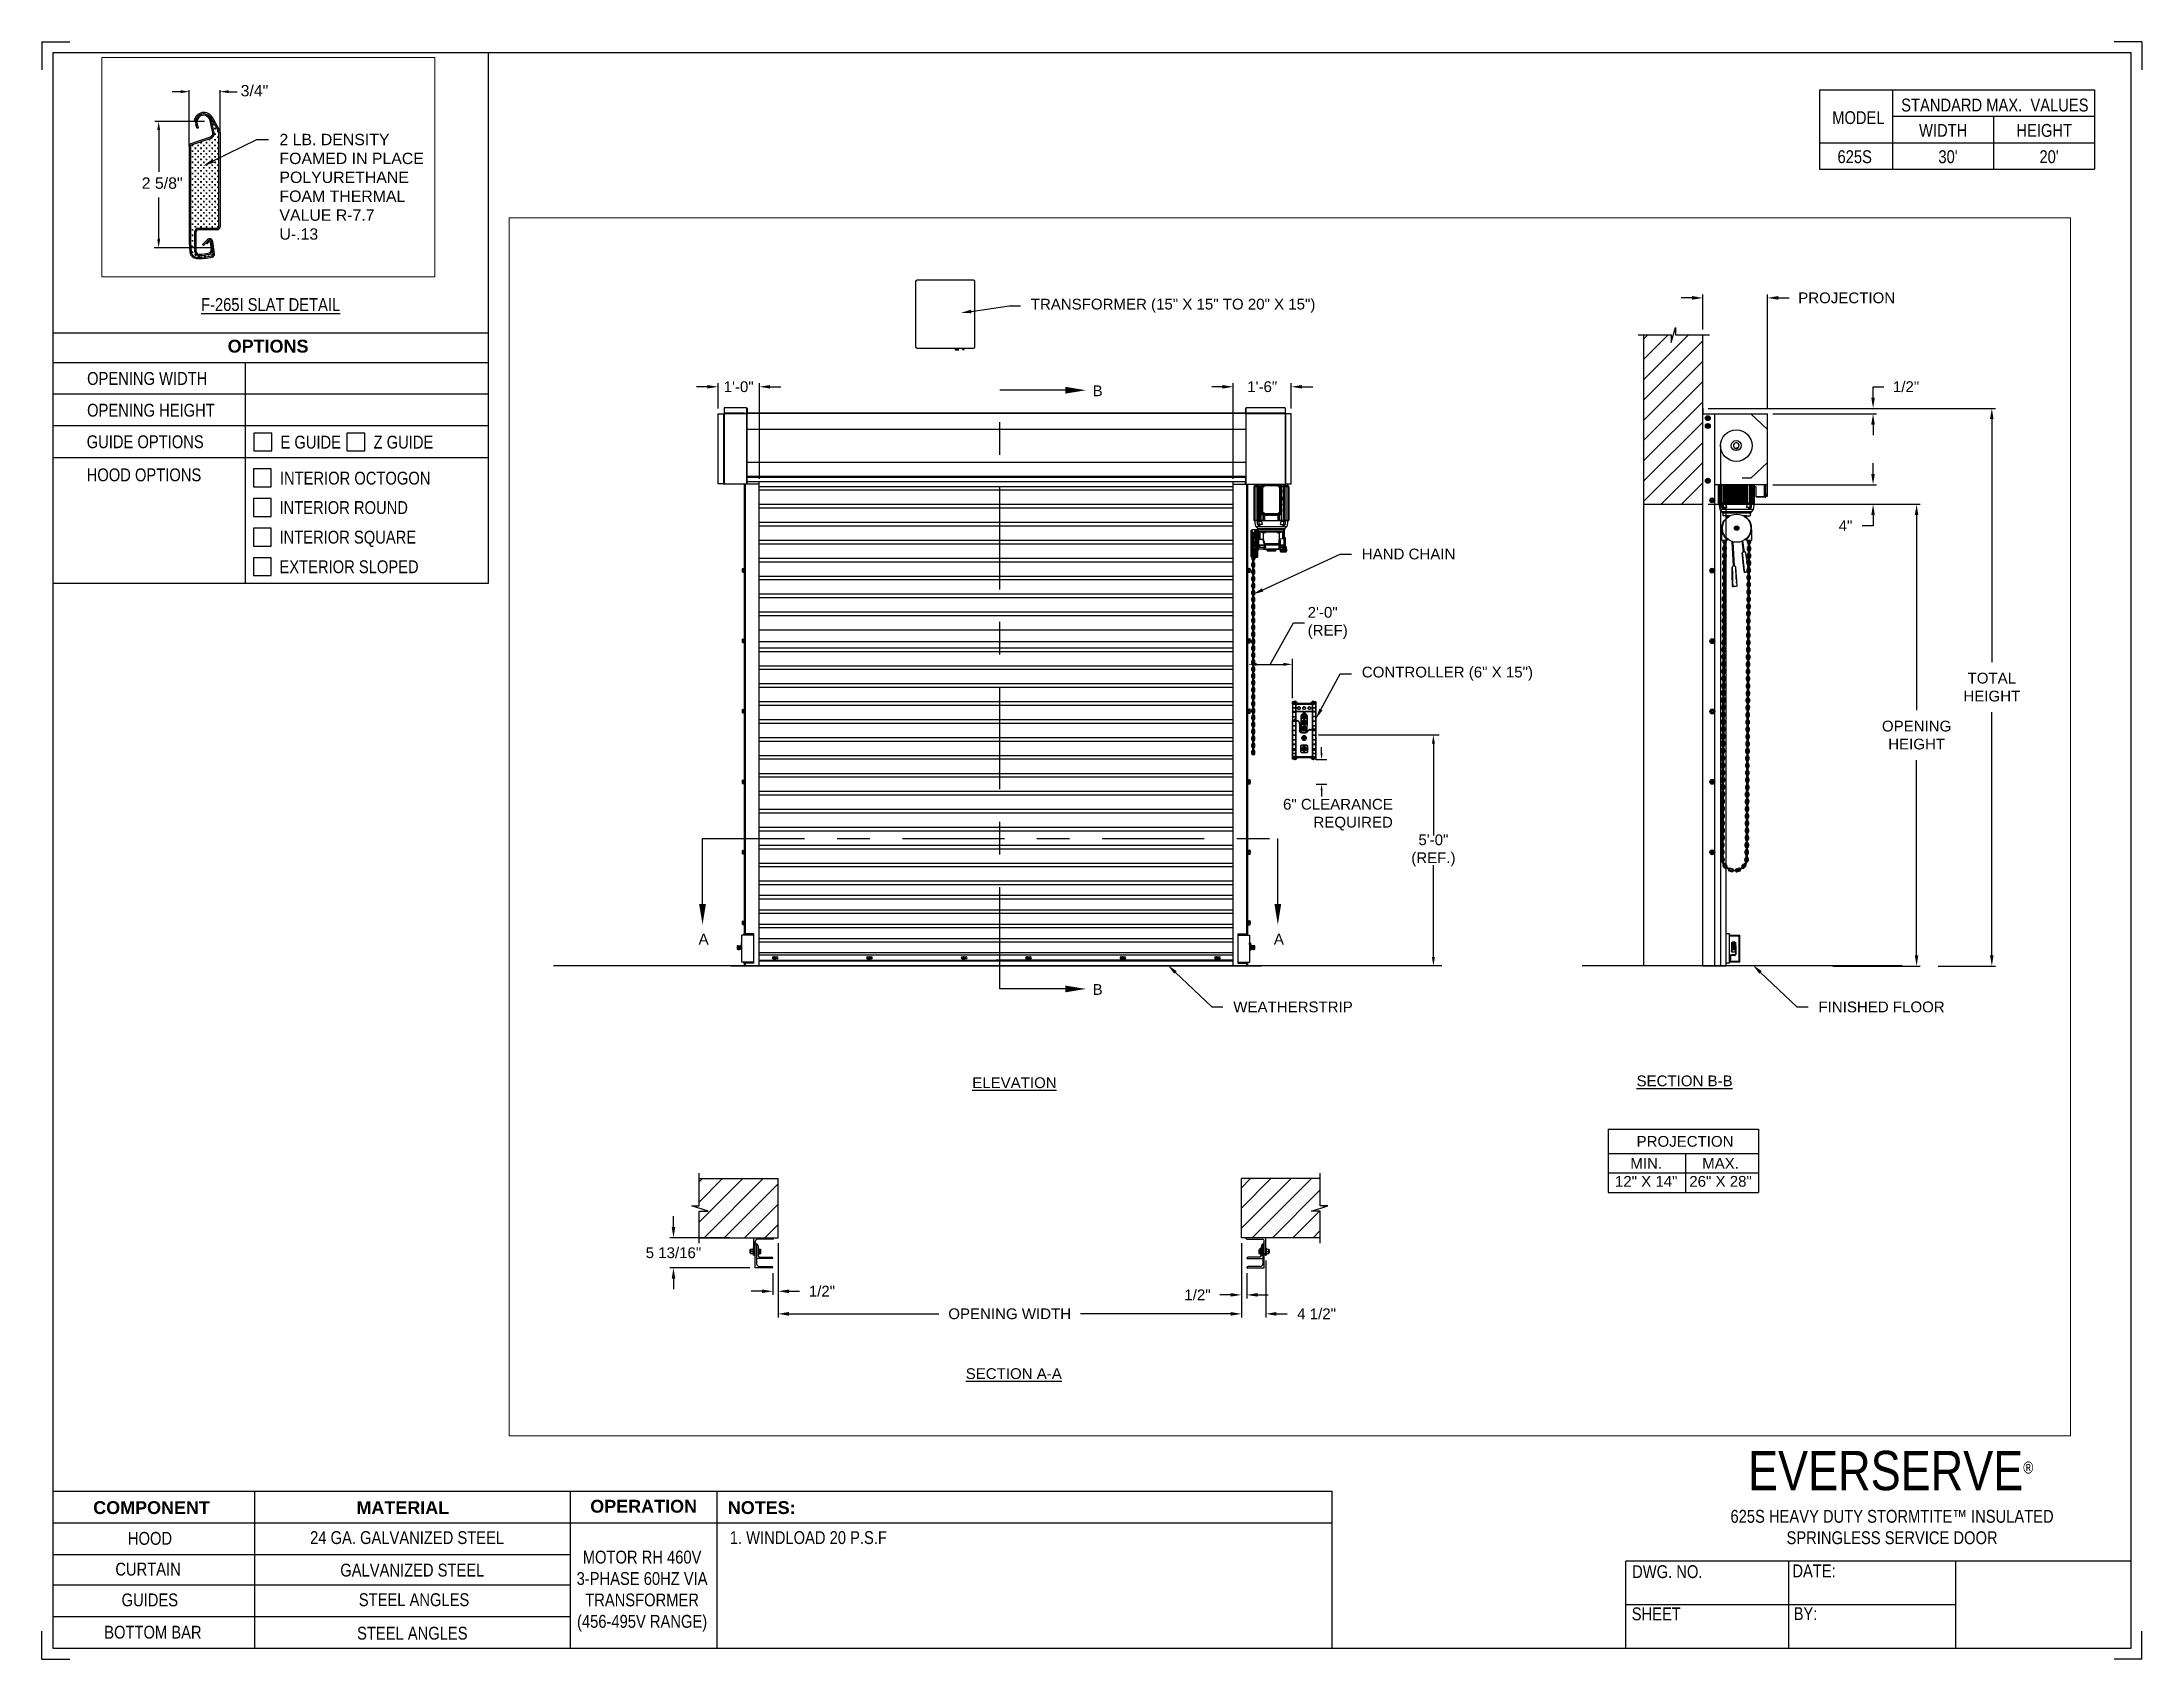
# Paper-space layout '625S RH 460V 3 PHASE' of a CAD drawing. Header units: inches. Extents: x 0.1 to 10.9, y 0.1 to 8.4.
# The model-space entities are those that its viewports show. They can reach past a viewport. Long polylines and large blocks are cut down to what shows.
import ezdxf
from ezdxf import colors
from ezdxf.entities.mleader import LeaderData, LeaderLine
from ezdxf.math import Vec2, Vec3

# ---------------------------------------------------------------- set-up
doc = ezdxf.new("R2010")
doc.units = ezdxf.units.IN
doc.header["$LTSCALE"] = 0.25
doc.header["$MEASUREMENT"] = 0
doc.linetypes.add('CENTER', pattern=[2, 1.25, -0.25, 0.25, -0.25])
for name, color, linetype in [('460V 3-PHASE 60HZ (456-495V RANGE)', 7, 'Continuous'), ('ANNOTATIONS', 1, 'Continuous'), ('DETAILS', 4, 'Continuous'), ('MOTOR RH', 7, 'Continuous'), ('SECTION CUTS', 6, 'CENTER'), ('STANDARD MOTOR LH', 7, 'Continuous'), ('TITLE BLOCK', 7, 'Continuous')]:
    doc.layers.add(name, color=color, linetype=linetype)
doc.styles.add('ARIAL', font='arial.ttf', dxfattribs={"height": 0.09375})
doc.styles.add('CADdetails-DIMENSIONS', font='ARIALN.TTF', dxfattribs={"height": 2.38})
doc.styles.add('ROMANS', font='Romans', dxfattribs={"height": 0.09375})
doc.styles.get("Standard").update_dxf_attribs({"font": 'romans.shx'})
doc.dimstyles.get("Standard").update_dxf_attribs({"dimscale": 60, "dimtxt": 0.0833, "dimasz": 0.0833, "dimexe": 0.0833, "dimexo": 0.04, "dimgap": 0.09, "dimtad": 0, "dimtih": 1, "dimtoh": 1, "dimdec": 4, "dimzin": 1, "dimdsep": 46, "dimlunit": 4, "dimtxsty": 'Standard', "dimcen": 0.09, "dimclrt": 150, "dimadec": 4, "dimazin": 2, "dimtfac": 1, "dimtdec": 0, "dimtofl": 0, "dimtmove": 0, "dimatfit": 3, "dimfxl": 1, "dimtolj": 1, "dimtzin": 0, "dimlwd": -1, "dimlwe": -1, "dimarcsym": 1})
doc.dimstyles.new('STANDARD$0', dxfattribs={"dimtxt": 0.09375, "dimasz": 0.09375, "dimexe": 0.03125, "dimexo": 0.046875, "dimgap": 0.09, "dimtad": 0, "dimtih": 1, "dimtoh": 1, "dimdec": 4, "dimzin": 0, "dimdsep": 46, "dimtxsty": 'ARIAL', "dimcen": 0.09, "dimadec": 0, "dimazin": 0, "dimtfac": 1, "dimtdec": 4, "dimtofl": 0, "dimtmove": 0, "dimatfit": 1, "dimfxl": 1, "dimtolj": 1, "dimtzin": 0, "dimarcsym": 0})
pattern_1 = [(45, (96.66995, -13.09525), (-0.08838835, 0.08838835), [])]

psp = doc.layouts.new('625S RH 460V 3 PHASE')

# ---------------------------------------------------------------- texts
at = {"layer": 'TITLE BLOCK', "attachment_point": 2, "style": 'CADdetails-DIMENSIONS'}
for s, width, insert, char_height in [('MODEL', 0.28815, (9.45, 8.068), 0.0664), ('STANDARD MAX.  VALUES', 1.75949, (10.155, 8.133), 0.06641), ('WIDTH', 0.42908, (9.888, 8.002), 0.0664), ('HEIGHT', 0.42908, (10.41, 8.002), 0.0664), ('\\pxqc;625S', 0.29952, (9.431, 7.866), 0.0664)]:
    psp.add_mtext_dynamic_manual_height_columns(s, width=width, gutter_width=1.363, heights=[0], dxfattribs=dict(at, insert=insert, char_height=char_height))
at = {"layer": 'TITLE BLOCK', "style": 'CADdetails-DIMENSIONS'}
for s, insert, char_height, width, attachment_point in [("30'", (9.913, 7.866), 0.0664, 1.75949, 2), ("20'", (10.435, 7.866), 0.0664, 1.75949, 2), ('{\\LF-265I SLAT DETAIL}', (1.248, 7.102), 0.06641, 1.75949, 2), ('{\\fArial|b1|i0|c0|p34;OPTIONS}', (1.235, 6.887), 0.06641, 1.75949, 2), ('OPENING WIDTH', (0.3, 6.72), 0.06641, 1.30693, 1), ('OPENING HEIGHT', (0.3, 6.556), 0.06641, 1.30693, 1), ('GUIDE OPTIONS', (0.298, 6.393), 0.06641, 1.30693, 1), ('E GUIDE', (1.299, 6.391), 0.0664, 1.23928, 1), ('Z GUIDE', (1.78, 6.391), 0.0664, 1.23928, 1), ('HOOD OPTIONS', (0.298, 6.222), 0.06641, 1.30693, 1), ('INTERIOR OCTOGON', (1.296, 6.205), 0.06641, 1.23928, 1), ('INTERIOR ROUND', (1.294, 6.053), 0.06641, 1.53035, 1), ('INTERIOR SQUARE', (1.294, 5.9), 0.06641, 1.53035, 1), ('EXTERIOR SLOPED', (1.294, 5.747), 0.06641, 1.53035, 1), ('\\A1;\\pxqc;EVERSERVE{\\H0.30337x;\\S® ^ ;}', (10.642, 1.145), 0.20312, 2.03069, 3), ('{\\fArial|b1|i0|c0|p34;COMPONENT}', (0.633, 0.885), 0.06641, 1.75949, 2), ('{\\fArial|b1|i0|c0|p34;MATERIAL}', (1.931, 0.885), 0.06641, 1.75949, 2), ('{\\fArial|b1|i0|c0|p34;OPERATION}', (3.175, 0.892), 0.06641, 1.75949, 2), ('{\\fArial|b1|i0|c0|p34;NOTES:}', (3.785, 0.885), 0.06641, 1.75949, 2), ('625S HEAVY DUTY STORMTITE™ INSULATED \\PSPRINGLESS SERVICE DOOR', (9.624, 0.84), 0.06641, 2.79915, 2), ('HOOD', (0.625, 0.726), 0.0664, 1.75949, 2), ('24 GA. GALVANIZED STEEL', (1.953, 0.73), 0.06641, 1.75949, 2), ('\\pxql;1. WINDLOAD 20 P.S.F ', (5.176, 0.73), 0.06641, 3.11182, 2), ('CURTAIN', (0.615, 0.567), 0.0664, 1.75949, 2), ('GALVANIZED STEEL', (1.98, 0.562), 0.06641, 1.75949, 2), ('\\PMOTOR RH 460V 3-PHASE 60HZ VIA TRANSFORMER (456-495V RANGE)', (3.167, 0.74), 0.06641, 0.76227, 2), ('DWG. NO.', (8.463, 0.554), 0.0664, 1.75949, 2), ('DATE:', (9.221, 0.558), 0.0664, 1.75949, 2), ('GUIDES', (0.624, 0.408), 0.0664, 1.75949, 2), ('STEEL ANGLES', (1.989, 0.409), 0.06641, 1.75949, 2), ('SHEET', (8.406, 0.336), 0.0664, 1.75949, 2), ('BY:', (9.177, 0.337), 0.0664, 1.75949, 2), ('BOTTOM BAR', (0.64, 0.241), 0.0664, 1.75949, 2), ('STEEL ANGLES', (1.98, 0.236), 0.06641, 1.75949, 2)]:
    psp.add_mtext(s, dxfattribs=dict(at, insert=insert, char_height=char_height, width=width, attachment_point=attachment_point))

msp = doc.modelspace()

# ---------------------------------------------------------------- texts
at = {"layer": 'ANNOTATIONS', "style": 'ARIAL'}
for s, p in [('3/4"', (270.13919, 237.57622)), ('2 5/8"', (269.32174, 236.81186))]:
    msp.add_text(s, height=0.09375, dxfattribs=at).set_placement(p)
at = {"layer": 'ANNOTATIONS', "char_height": 0.09375, "style": 'ARIAL'}
for s, insert, attachment_point in [('2\'-0"\\P(REF)', (280.45564, 243.09185), 4), ('6" CLEARANCE\\PREQUIRED', (281.19722, 241.42127), 6), ('5\'-0"\\P(REF.)', (281.55042, 241.11038), 5)]:
    msp.add_mtext(s, dxfattribs=dict(at, insert=insert, attachment_point=attachment_point))
at = {"layer": 'ANNOTATIONS', "char_height": 0.09375, "attachment_point": 2, "style": 'ARIAL'}
for s, insert, width in [('{\\LELEVATION}', (277.9023, 239.13353), 3.0834986), ('{\\LSECTION B-B}', (283.73779, 239.1495), 1.3823677), ('{\\LSECTION A-A}', (277.89639, 236.59935), 1.3823677)]:
    msp.add_mtext(s, dxfattribs=dict(at, insert=insert, width=width))
for s, width, insert in [('PROJECTION ', 1.7594917, (283.74147, 238.62247)), ('MIN.\\P12" X 14" ', 0.6711642, (283.40335, 238.43048)), ('MAX.\\P26" X 28"', 0.6567117, (284.05078, 238.43048))]:
    msp.add_mtext_dynamic_manual_height_columns(s, width=width, gutter_width=1.36268, heights=[0], dxfattribs=dict(at, insert=insert))
at = {"layer": 'SECTION CUTS', "style": 'ARIAL'}
for s, p in [('B', (278.58295, 245.06692)), ('A', (275.15165, 240.29047)), ('A', (280.16118, 240.29047)), ('B', (278.58295, 239.85164))]:
    msp.add_text(s, height=0.09375, dxfattribs=at).set_placement(p)

# ---------------------------------------------------------------- blocks, each defined once
blk = doc.blocks.new('*D72')
at = {"layer": 'ANNOTATIONS', "color": 0, "lineweight": -2, "transparency": 16777216}
for p, q in [((274.933, 237.829), (274.933, 237.923)), ((275.423, 237.736), (274.902, 237.736)), ((275.598, 237.474), (274.902, 237.474)), ((274.933, 237.38), (274.933, 237.287))]:
    blk.add_line(p, q, dxfattribs=at)
at = {"layer": 'ANNOTATIONS', "color": 0, "transparency": 16777216}
for points in [[(274.918, 237.829), (274.949, 237.829), (274.933, 237.736)], [(274.918, 237.38), (274.949, 237.38), (274.933, 237.474)]]:
    blk.add_solid(points, dxfattribs=at)
at = {"layer": 'defpoints', "color": 0, "transparency": 16777216}
for p in [(275.47, 237.736), (274.933, 237.474), (275.645, 237.474)]:
    blk.add_point(p, dxfattribs=at)
at = {"layer": 'ANNOTATIONS', "color": 0, "transparency": 16777216, "insert": (274.933, 237.605), "char_height": 0.09375, "attachment_point": 5, "style": 'ARIAL'}
blk.add_mtext('\\A1;5 13/16"', dxfattribs=at)
blk = doc.blocks.new('*D73')
at = {"layer": 'ANNOTATIONS', "color": 0, "lineweight": -2, "transparency": 16777216}
for p, q in [((279.878, 237.689), (279.878, 237.207)), ((279.925, 237.427), (279.925, 237.207)), ((279.784, 237.238), (279.691, 237.238)), ((280.019, 237.238), (280.112, 237.238))]:
    blk.add_line(p, q, dxfattribs=at)
at = {"layer": 'ANNOTATIONS', "color": 0, "transparency": 16777216}
for points in [[(279.784, 237.254), (279.784, 237.223), (279.878, 237.238)], [(280.019, 237.254), (280.019, 237.223), (279.925, 237.238)]]:
    blk.add_solid(points, dxfattribs=at)
at = {"layer": 'defpoints', "color": 0, "transparency": 16777216}
for p in [(279.878, 237.736), (279.925, 237.474), (279.925, 237.238)]:
    blk.add_point(p, dxfattribs=at)
at = {"layer": 'ANNOTATIONS', "color": 0, "transparency": 16777216, "insert": (279.496, 237.238), "char_height": 0.0938, "attachment_point": 5, "style": 'ARIAL'}
blk.add_mtext('\\A1;1/2"', dxfattribs=at)
blk = doc.blocks.new('*D74')
at = {"layer": 'ANNOTATIONS', "color": 0, "lineweight": -2, "transparency": 16777216}
for p, q in [((275.845, 237.689), (275.845, 237.238)), ((275.704, 237.27), (275.61, 237.27)), ((275.798, 237.427), (275.798, 237.238)), ((275.938, 237.27), (276.032, 237.27))]:
    blk.add_line(p, q, dxfattribs=at)
at = {"layer": 'ANNOTATIONS', "color": 0, "transparency": 16777216}
for points in [[(275.704, 237.285), (275.704, 237.254), (275.798, 237.27)], [(275.938, 237.285), (275.938, 237.254), (275.845, 237.27)]]:
    blk.add_solid(points, dxfattribs=at)
at = {"layer": 'defpoints', "color": 0, "transparency": 16777216}
for p in [(275.845, 237.736), (275.798, 237.474), (275.798, 237.27)]:
    blk.add_point(p, dxfattribs=at)
at = {"layer": 'ANNOTATIONS', "color": 0, "transparency": 16777216, "insert": (276.226, 237.27), "char_height": 0.0938, "attachment_point": 5, "style": 'ARIAL'}
blk.add_mtext('\\A1;1/2"', dxfattribs=at)
blk = doc.blocks.new('*D75')
at = {"layer": 'ANNOTATIONS', "color": 0, "lineweight": -2, "transparency": 16777216}
for p, q in [((279.713, 245.149), (279.62, 245.149)), ((279.807, 244.347), (279.807, 245.18)), ((280.313, 244.959), (280.313, 245.18)), ((280.407, 245.149), (280.501, 245.149))]:
    blk.add_line(p, q, dxfattribs=at)
at = {"layer": 'ANNOTATIONS', "color": 0, "transparency": 16777216}
for points in [[(279.713, 245.164), (279.713, 245.133), (279.807, 245.149)], [(280.407, 245.164), (280.407, 245.133), (280.313, 245.149)]]:
    blk.add_solid(points, dxfattribs=at)
at = {"layer": 'defpoints', "color": 0, "transparency": 16777216}
for p in [(280.313, 245.149), (280.313, 244.912), (279.807, 244.3)]:
    blk.add_point(p, dxfattribs=at)
at = {"layer": 'ANNOTATIONS', "color": 0, "transparency": 16777216, "insert": (280.06, 245.149), "char_height": 0.0938, "attachment_point": 5, "style": 'ARIAL'}
blk.add_mtext('\\A1;1\'-6"', dxfattribs=at)
blk = doc.blocks.new('*D76')
at = {"layer": 'ANNOTATIONS', "color": 0, "lineweight": -2, "transparency": 16777216}
for p, q in [((275.227, 245.149), (275.133, 245.149)), ((275.321, 244.959), (275.321, 245.18)), ((275.681, 244.347), (275.681, 245.18)), ((275.774, 245.149), (275.868, 245.149))]:
    blk.add_line(p, q, dxfattribs=at)
at = {"layer": 'ANNOTATIONS', "color": 0, "transparency": 16777216}
for points in [[(275.227, 245.164), (275.227, 245.133), (275.321, 245.149)], [(275.774, 245.164), (275.774, 245.133), (275.681, 245.149)]]:
    blk.add_solid(points, dxfattribs=at)
at = {"layer": 'defpoints', "color": 0, "transparency": 16777216}
for p in [(275.681, 245.149), (275.321, 244.913), (275.681, 244.3)]:
    blk.add_point(p, dxfattribs=at)
at = {"layer": 'ANNOTATIONS', "color": 0, "transparency": 16777216, "insert": (275.501, 245.149), "char_height": 0.0938, "attachment_point": 5, "style": 'ARIAL'}
blk.add_mtext('\\A1;1\'-0"', dxfattribs=at)
blk = doc.blocks.new('*D77')
at = {"layer": 'ANNOTATIONS', "color": 0, "lineweight": -2, "transparency": 16777216}
for p, q in [((279.878, 237.689), (279.878, 237.042)), ((280.091, 237.539), (280.091, 237.042)), ((279.784, 237.073), (279.691, 237.073)), ((280.184, 237.073), (280.278, 237.073))]:
    blk.add_line(p, q, dxfattribs=at)
at = {"layer": 'ANNOTATIONS', "color": 0, "transparency": 16777216}
for points in [[(279.784, 237.089), (279.784, 237.057), (279.878, 237.073)], [(280.184, 237.089), (280.184, 237.057), (280.091, 237.073)]]:
    blk.add_solid(points, dxfattribs=at)
at = {"layer": 'defpoints', "color": 0, "transparency": 16777216}
for p in [(279.878, 237.736), (280.091, 237.586), (280.091, 237.073)]:
    blk.add_point(p, dxfattribs=at)
at = {"layer": 'ANNOTATIONS', "color": 0, "transparency": 16777216, "insert": (280.533, 237.073), "char_height": 0.0938, "attachment_point": 5, "style": 'ARIAL'}
blk.add_mtext('\\A1;4 1/2"', dxfattribs=at)
blk = doc.blocks.new('*D66')
at = {"layer": 'ANNOTATIONS', "color": 0, "lineweight": -2, "transparency": 16777216}
for p, q in [((275.845, 237.689), (275.845, 237.042)), ((279.878, 237.689), (279.878, 237.042)), ((275.938, 237.073), (277.245, 237.073)), ((279.784, 237.073), (278.478, 237.073))]:
    blk.add_line(p, q, dxfattribs=at)
at = {"layer": 'ANNOTATIONS', "color": 0, "transparency": 16777216}
for points in [[(275.938, 237.089), (275.938, 237.057), (275.845, 237.073)], [(279.784, 237.089), (279.784, 237.057), (279.878, 237.073)]]:
    blk.add_solid(points, dxfattribs=at)
at = {"layer": 'defpoints', "color": 0, "transparency": 16777216}
for p in [(275.845, 237.736), (279.878, 237.736), (279.878, 237.073)]:
    blk.add_point(p, dxfattribs=at)
at = {"layer": 'ANNOTATIONS', "color": 0, "transparency": 16777216, "insert": (277.861, 237.073), "char_height": 0.09375, "attachment_point": 5, "style": 'ARIAL'}
blk.add_mtext('\\A1;OPENING WIDTH', dxfattribs=at)
blk = doc.blocks.new('*D67')
at = {"layer": 'ANNOTATIONS', "color": 0, "lineweight": -2, "transparency": 16777216}
for p, q in [((283.896, 245.649), (283.896, 245.954)), ((284.46, 244.96), (284.46, 245.954)), ((283.802, 245.923), (283.708, 245.923)), ((284.554, 245.923), (284.647, 245.923))]:
    blk.add_line(p, q, dxfattribs=at)
at = {"layer": 'ANNOTATIONS', "color": 0, "transparency": 16777216}
for points in [[(283.802, 245.939), (283.802, 245.907), (283.896, 245.923)], [(284.554, 245.939), (284.554, 245.907), (284.46, 245.923)]]:
    blk.add_solid(points, dxfattribs=at)
at = {"layer": 'defpoints', "color": 0, "transparency": 16777216}
for p in [(284.46, 245.923), (283.896, 245.602), (284.46, 244.913)]:
    blk.add_point(p, dxfattribs=at)
at = {"layer": 'ANNOTATIONS', "color": 0, "transparency": 16777216, "insert": (285.149, 245.923), "char_height": 0.09375, "attachment_point": 5, "style": 'ARIAL'}
blk.add_mtext('\\A1;PROJECTION ', dxfattribs=at)
blk = doc.blocks.new('*D68')
at = {"layer": 'ANNOTATIONS', "color": 0, "lineweight": -2, "transparency": 16777216}
for p, q in [((283.943, 244.125), (285.789, 244.125)), ((285.758, 244.031), (285.758, 242.332)), ((285.758, 240.197), (285.758, 241.897)), ((285.027, 240.103), (285.789, 240.103))]:
    blk.add_line(p, q, dxfattribs=at)
at = {"layer": 'ANNOTATIONS', "color": 0, "transparency": 16777216}
for points in [[(285.742, 244.031), (285.773, 244.031), (285.758, 244.125)], [(285.742, 240.197), (285.773, 240.197), (285.758, 240.103)]]:
    blk.add_solid(points, dxfattribs=at)
at = {"layer": 'defpoints', "color": 0, "transparency": 16777216}
for p in [(283.896, 244.125), (284.98, 240.103), (285.758, 240.103)]:
    blk.add_point(p, dxfattribs=at)
at = {"layer": 'ANNOTATIONS', "color": 0, "transparency": 16777216, "insert": (285.758, 242.114), "char_height": 0.09375, "attachment_point": 5, "style": 'ARIAL'}
blk.add_mtext('\\A1;OPENING\\PHEIGHT', dxfattribs=at)
blk = doc.blocks.new('*D69')
at = {"layer": 'ANNOTATIONS', "color": 0, "lineweight": -2, "transparency": 16777216}
for p, q in [((283.943, 244.961), (286.444, 244.961)), ((286.413, 244.867), (286.413, 242.75)), ((286.413, 240.197), (286.413, 242.315)), ((285.947, 240.103), (286.444, 240.103))]:
    blk.add_line(p, q, dxfattribs=at)
at = {"layer": 'ANNOTATIONS', "color": 0, "transparency": 16777216}
for points in [[(286.397, 244.867), (286.428, 244.867), (286.413, 244.961)], [(286.397, 240.197), (286.428, 240.197), (286.413, 240.103)]]:
    blk.add_solid(points, dxfattribs=at)
at = {"layer": 'defpoints', "color": 0, "transparency": 16777216}
for p in [(283.896, 244.961), (285.901, 240.103), (286.413, 240.103)]:
    blk.add_point(p, dxfattribs=at)
at = {"layer": 'ANNOTATIONS', "color": 0, "transparency": 16777216, "insert": (286.413, 242.532), "char_height": 0.0938, "attachment_point": 5, "style": 'ARIAL'}
blk.add_mtext('\\A1;TOTAL\\PHEIGHT', dxfattribs=at)
blk = doc.blocks.new('*D70')
at = {"layer": 'ANNOTATIONS', "color": 0, "lineweight": -2, "transparency": 16777216}
for p, q in [((285.379, 244.39), (285.379, 244.483)), ((284.505, 244.296), (285.41, 244.296)), ((284.505, 244.125), (285.41, 244.125)), ((285.379, 243.938), (285.285, 243.938)), ((285.379, 244.031), (285.379, 243.938))]:
    blk.add_line(p, q, dxfattribs=at)
at = {"layer": 'ANNOTATIONS', "color": 0, "transparency": 16777216}
for points in [[(285.363, 244.39), (285.394, 244.39), (285.379, 244.296)], [(285.363, 244.031), (285.394, 244.031), (285.379, 244.125)]]:
    blk.add_solid(points, dxfattribs=at)
at = {"layer": 'defpoints', "color": 0, "transparency": 16777216}
for p in [(284.458, 244.296), (284.458, 244.125), (285.379, 244.125)]:
    blk.add_point(p, dxfattribs=at)
at = {"layer": 'ANNOTATIONS', "color": 0, "transparency": 16777216, "insert": (285.139, 243.938), "char_height": 0.0938, "attachment_point": 5, "style": 'ARIAL'}
blk.add_mtext('\\A1;4"', dxfattribs=at)
blk = doc.blocks.new('*D71')
at = {"layer": 'ANNOTATIONS', "color": 0, "lineweight": -2, "transparency": 16777216}
for p, q in [((285.379, 245.055), (285.379, 245.149)), ((285.379, 245.149), (285.472, 245.149)), ((284.507, 244.961), (285.41, 244.961)), ((284.507, 244.913), (285.41, 244.913)), ((285.379, 244.82), (285.379, 244.726))]:
    blk.add_line(p, q, dxfattribs=at)
at = {"layer": 'ANNOTATIONS', "color": 0, "transparency": 16777216}
for points in [[(285.363, 245.055), (285.394, 245.055), (285.379, 244.961)], [(285.363, 244.82), (285.394, 244.82), (285.379, 244.913)]]:
    blk.add_solid(points, dxfattribs=at)
at = {"layer": 'defpoints', "color": 0, "transparency": 16777216}
for p in [(284.46, 244.961), (284.46, 244.913), (285.379, 244.961)]:
    blk.add_point(p, dxfattribs=at)
at = {"layer": 'ANNOTATIONS', "color": 0, "transparency": 16777216, "insert": (285.666, 245.149), "char_height": 0.0938, "attachment_point": 5, "style": 'ARIAL'}
blk.add_mtext('\\A1;1/2"', dxfattribs=at)

# ---------------------------------------------------------------- dimensions: what is measured, and where the dimension line sits
at = {"layer": 'ANNOTATIONS'}
dim = msp.add_linear_dim(base=(284.45987, 245.92298), p1=(283.89599, 245.60178), p2=(284.45987, 244.91339), text='PROJECTION ', dimstyle='STANDARD$0', dxfattribs=at)
dim.commit()
dim.dimension.update_dxf_attribs({"geometry": '*D67', "text_midpoint": (285.14898, 245.92298)})
for base, p1, p2, text, picture, middle in [((275.68071, 245.14882), (275.32051, 244.91253), (275.68071, 244.3), '1\'-0"', '*D76', (275.50061, 245.14882)), ((280.31315, 245.14882), (279.80721, 244.3), (280.31315, 244.91215), '1\'-6"', '*D75', (280.06018, 245.14882)), ((279.92495, 237.23838), (279.87807, 237.73574), (279.92495, 237.47405), '1/2"', '*D73', (279.4965, 237.23838)), ((280.09057, 237.07293), (279.87807, 237.73574), (280.09057, 237.58574), '4 1/2"', '*D77', (280.53306, 237.07293))]:
    dim = msp.add_linear_dim(base=base, p1=p1, p2=p2, text=text, dimstyle='STANDARD$0', dxfattribs=at)
    dim.commit()
    dim.dimension.update_dxf_attribs({"geometry": picture, "text_midpoint": middle, "dimtype": 160})
for base, p1, p2, text, picture, middle in [((285.37854, 244.96103), (284.45987, 244.91339), (284.45987, 244.96103), '1/2"', '*D71', (285.66637, 245.14853)), ((286.41256, 240.10342), (283.89599, 244.96103), (285.90052, 240.10342), 'TOTAL\\PHEIGHT', '*D69', (286.41256, 242.53223)), ((285.37854, 244.12505), (284.45774, 244.29598), (284.45774, 244.12505), '4"', '*D70', (285.13903, 243.93755)), ((285.75758, 240.10342), (283.89599, 244.12505), (284.98018, 240.10342), 'OPENING\\PHEIGHT', '*D68', (285.75758, 242.11424))]:
    dim = msp.add_linear_dim(base=base, p1=p1, p2=p2, angle=90, text=text, dimstyle='STANDARD$0', dxfattribs=at)
    dim.commit()
    dim.dimension.update_dxf_attribs({"geometry": picture, "text_midpoint": middle})
for base, p1, p2, angle, text, picture, middle in [((274.93339, 237.47405), (275.46974, 237.73573), (275.64474, 237.47405), 90, '5 13/16"', '*D72', (274.93339, 237.60489)), ((275.79787, 237.26963), (275.84474, 237.73574), (275.79787, 237.47405), 180, '1/2"', '*D74', (276.22632, 237.26963))]:
    dim = msp.add_linear_dim(base=base, p1=p1, p2=p2, angle=angle, text=text, dimstyle='STANDARD$0', dxfattribs=at)
    dim.commit()
    dim.dimension.update_dxf_attribs({"geometry": picture, "text_midpoint": middle, "dimtype": 160})
dim = msp.add_aligned_dim(p1=(275.84474, 237.73574), p2=(279.87807, 237.73574), distance=-0.6628, text='OPENING WIDTH', dimstyle='STANDARD$0', dxfattribs=at)
dim.commit()
dim.dimension.update_dxf_attribs({"geometry": '*D66', "text_midpoint": (277.86141, 237.07293)})

# ---------------------------------------------------------------- hatches: boundary and pattern name
at = {"layer": 'MOTOR RH'}
h = msp.add_hatch(dxfattribs=at)
h.set_pattern_fill('ANSI31', color=256, style=0)
h.set_pattern_definition(pattern_1)
h.paths.add_polyline_path([(283.38036, 244.12505), (283.89599, 244.12505), (283.89599, 245.60178), (283.65949, 245.60178), (283.65949, 245.66644), (283.62108, 245.53308), (283.62108, 245.60178), (283.38036, 245.60178)])
h = msp.add_hatch(dxfattribs=at)
h.set_pattern_fill('ANSI31', color=256, style=0)
h.set_pattern_definition(pattern_1)
h.paths.add_polyline_path([(275.84474, 238.25136), (275.15724, 238.25136), (275.15724, 238.01416), (275.09314, 238.01416), (275.23521, 237.96726), (275.15724, 237.96726), (275.15724, 237.73574), (275.84474, 237.73574), (275.84474, 237.89824)])
h = msp.add_hatch(dxfattribs=at)
h.set_pattern_fill('ANSI31', color=256, style=0)
h.set_pattern_definition(pattern_1)
h.paths.add_polyline_path([(280.62968, 238.01416), (280.56557, 238.01416), (280.56557, 238.25136), (279.87807, 238.25136), (279.87807, 237.73574), (279.89625, 237.73574), (280.56557, 237.73574), (280.56557, 237.96726), (280.48761, 237.96726)])
at = {"layer": 'STANDARD MOTOR LH'}
h = msp.add_hatch(dxfattribs=at)
h.set_pattern_fill('ANSI31', color=256, style=0)
edge = h.paths.add_edge_path(flags=0)
edge.add_arc((283.70149, 244.05342), 0.000313, 90, 180, ccw=False)
edge.add_line((283.70149, 244.05374), (283.70962, 244.05374))
edge.add_arc((283.70962, 244.05342), 0.000313, 0, 90, ccw=False)
edge.add_line((283.70993, 244.05342), (283.70993, 244.05217))
edge.add_arc((283.71024, 244.05217), 0.000313, 180, 270)
edge.add_line((283.71024, 244.05186), (283.71243, 244.05186))
edge.add_arc((283.71243, 244.05217), 0.000313, 270, 360)
edge.add_line((283.71274, 244.05217), (283.71274, 244.05624))
edge.add_arc((283.71243, 244.05624), 0.000313, 0, 90)
edge.add_line((283.71243, 244.05655), (283.69868, 244.05655))
edge.add_arc((283.69868, 244.05624), 0.000313, 90, 180)
edge.add_line((283.69837, 244.05624), (283.69837, 244.0453))
edge.add_arc((283.69805, 244.0453), 0.000313, 270, 360, ccw=False)
edge.add_line((283.69805, 244.04499), (283.65993, 244.04499))
edge.add_arc((283.65993, 244.04467), 0.000313, 90, 180)
edge.add_line((283.65962, 244.04467), (283.65962, 244.04249))
edge.add_arc((283.65993, 244.04249), 0.000313, 180, 270)
edge.add_line((283.65993, 244.04217), (283.71243, 244.04217))
edge.add_arc((283.71243, 244.04249), 0.000313, 270, 360)
edge.add_line((283.71274, 244.04249), (283.71274, 244.04655))
edge.add_arc((283.71243, 244.04655), 0.000313, 0, 90)
edge.add_line((283.71243, 244.04686), (283.71024, 244.04686))
edge.add_arc((283.71024, 244.04655), 0.000313, 90, 180)
edge.add_line((283.70993, 244.04655), (283.70993, 244.0453))
edge.add_arc((283.70962, 244.0453), 0.000313, 270, 360, ccw=False)
edge.add_line((283.70962, 244.04499), (283.70149, 244.04499))
edge.add_arc((283.70149, 244.0453), 0.000313, 180, 270, ccw=False)
edge.add_line((283.70118, 244.0453), (283.70118, 244.05342))
h = msp.add_hatch(dxfattribs=at)
h.set_pattern_fill('ANSI31', color=256, style=0)
edge = h.paths.add_edge_path(flags=0)
edge.add_line((283.77721, 244.04899), (283.70118, 244.04915))
edge.add_line((283.70118, 244.04915), (283.70118, 244.04953))
edge.add_line((283.70118, 244.04953), (283.77721, 244.04937))
edge.add_line((283.77721, 244.04937), (283.77721, 244.04937))
edge.add_line((283.77721, 244.04937), (283.70118, 244.04954))
edge.add_line((283.70118, 244.04954), (283.70118, 244.04973))
edge.add_line((283.70118, 244.04973), (283.77721, 244.0497))
edge.add_line((283.77721, 244.0497), (283.77721, 244.04971))
edge.add_line((283.77721, 244.04971), (283.70118, 244.04974))
edge.add_line((283.70118, 244.04974), (283.70118, 244.04996))
edge.add_line((283.70118, 244.04996), (283.77721, 244.0501))
edge.add_line((283.77721, 244.0501), (283.77721, 244.05011))
edge.add_line((283.77721, 244.05011), (283.70118, 244.04997))
edge.add_line((283.70118, 244.04997), (283.70118, 244.05023))
edge.add_line((283.70118, 244.05023), (283.77721, 244.05058))
edge.add_line((283.77721, 244.05058), (283.77721, 244.05058))
edge.add_line((283.77721, 244.05058), (283.70118, 244.05023))
edge.add_line((283.70118, 244.05023), (283.70119, 244.05367))
edge.add_line((283.70119, 244.05367), (283.71471, 244.05202))
edge.add_line((283.71471, 244.05202), (283.71494, 244.05388))
edge.add_line((283.71494, 244.05388), (283.70002, 244.0557))
edge.add_arc((283.69994, 244.05508), 0.000625, 83.033785, 179.876559)
edge.add_line((283.69932, 244.05508), (283.69929, 244.04399))
edge.add_arc((283.69992, 244.04399), 0.000625, 179.876559, 276.719332)
edge.add_line((283.69999, 244.04337), (283.71492, 244.04513))
edge.add_line((283.71492, 244.04513), (283.7147, 244.04699))
edge.add_line((283.7147, 244.04699), (283.70117, 244.0454))
edge.add_line((283.70117, 244.0454), (283.70118, 244.04849))
edge.add_line((283.70118, 244.04849), (283.7772, 244.04814))
edge.add_line((283.7772, 244.04814), (283.7772, 244.04815))
edge.add_line((283.7772, 244.04815), (283.70118, 244.0485))
edge.add_line((283.70118, 244.0485), (283.70118, 244.04869))
edge.add_line((283.70118, 244.04869), (283.77721, 244.04853))
edge.add_line((283.77721, 244.04853), (283.77721, 244.04853))
edge.add_line((283.77721, 244.04853), (283.70118, 244.0487))
edge.add_line((283.70118, 244.0487), (283.70118, 244.04915))
edge.add_line((283.70118, 244.04915), (283.77721, 244.04898))
edge.add_line((283.77721, 244.04898), (283.77721, 244.04899))

# ---------------------------------------------------------------- linework, layer by layer
at = {"layer": '460V 3-PHASE 60HZ (456-495V RANGE)'}
for p, q in [((277.04161, 246.06503), (277.04161, 245.49744)), ((277.54502, 246.07751), (277.05409, 246.07751)), ((277.5575, 245.49744), (277.5575, 246.06503)), ((277.05409, 245.48496), (277.54502, 245.48496)), ((277.38751, 245.47583), (277.38718, 245.47564)), ((277.38718, 245.47564), (277.38751, 245.47545)), ((277.38718, 245.47564), (277.41646, 245.47564)), ((277.38751, 245.475), (277.38718, 245.47481)), ((277.38718, 245.47481), (277.38751, 245.47462)), ((277.38718, 245.47481), (277.41646, 245.47481)), ((277.38751, 245.47417), (277.38718, 245.47398)), ((277.38718, 245.47398), (277.38751, 245.47379)), ((277.38718, 245.47398), (277.41646, 245.47398)), ((277.38751, 245.47334), (277.38718, 245.47315)), ((277.38718, 245.47315), (277.38751, 245.47295)), ((277.38718, 245.47315), (277.41646, 245.47315)), ((277.38751, 245.47251), (277.38718, 245.47232)), ((277.38718, 245.47232), (277.38751, 245.47212)), ((277.38718, 245.47232), (277.41646, 245.47232)), ((277.38751, 245.47168), (277.38718, 245.47148)), ((277.38718, 245.47148), (277.38751, 245.47129)), ((277.38718, 245.47148), (277.41646, 245.47148)), ((277.38751, 245.47084), (277.38718, 245.47065)), ((277.38718, 245.47065), (277.38751, 245.47046)), ((277.38718, 245.47065), (277.41646, 245.47065)), ((277.38751, 245.47001), (277.38718, 245.46982)), ((277.38718, 245.46982), (277.38751, 245.46963)), ((277.38718, 245.46982), (277.41646, 245.46982)), ((277.38751, 245.48496), (277.38751, 245.47583)), ((277.41612, 245.47583), (277.38751, 245.47583)), ((277.38751, 245.47545), (277.38751, 245.475)), ((277.38751, 245.47545), (277.41612, 245.47545)), ((277.41612, 245.475), (277.38751, 245.475)), ((277.38751, 245.47462), (277.38751, 245.47417)), ((277.38751, 245.47462), (277.41612, 245.47462)), ((277.41612, 245.47417), (277.38751, 245.47417)), ((277.38751, 245.47379), (277.38751, 245.47334)), ((277.38751, 245.47379), (277.41612, 245.47379)), ((277.41612, 245.47334), (277.38751, 245.47334)), ((277.38751, 245.47295), (277.38751, 245.47251)), ((277.38751, 245.47295), (277.41612, 245.47295)), ((277.41612, 245.47251), (277.38751, 245.47251)), ((277.38751, 245.47212), (277.38751, 245.47168)), ((277.38751, 245.47212), (277.41612, 245.47212)), ((277.41612, 245.47168), (277.38751, 245.47168)), ((277.38751, 245.47129), (277.38751, 245.47084)), ((277.38751, 245.47129), (277.41612, 245.47129)), ((277.41612, 245.47084), (277.38751, 245.47084)), ((277.38751, 245.47046), (277.38751, 245.47001)), ((277.38751, 245.47046), (277.41612, 245.47046)), ((277.41612, 245.47001), (277.38751, 245.47001)), ((277.38751, 245.46963), (277.38751, 245.46732)), ((277.38751, 245.46963), (277.41612, 245.46963)), ((277.41612, 245.46732), (277.38751, 245.46732)), ((277.41612, 245.47583), (277.41612, 245.48496)), ((277.41646, 245.47564), (277.41612, 245.47583)), ((277.41612, 245.47545), (277.41646, 245.47564)), ((277.41612, 245.475), (277.41612, 245.47545)), ((277.41646, 245.47481), (277.41612, 245.475)), ((277.41612, 245.47462), (277.41646, 245.47481)), ((277.41612, 245.47417), (277.41612, 245.47462)), ((277.41646, 245.47398), (277.41612, 245.47417)), ((277.41612, 245.47379), (277.41646, 245.47398)), ((277.41612, 245.47334), (277.41612, 245.47379)), ((277.41646, 245.47315), (277.41612, 245.47334)), ((277.41612, 245.47295), (277.41646, 245.47315)), ((277.41612, 245.47251), (277.41612, 245.47295)), ((277.41646, 245.47232), (277.41612, 245.47251)), ((277.41612, 245.47212), (277.41646, 245.47232)), ((277.41612, 245.47168), (277.41612, 245.47212)), ((277.41646, 245.47148), (277.41612, 245.47168)), ((277.41612, 245.47129), (277.41646, 245.47148)), ((277.41612, 245.47084), (277.41612, 245.47129)), ((277.41646, 245.47065), (277.41612, 245.47084)), ((277.41612, 245.47046), (277.41646, 245.47065)), ((277.41612, 245.47001), (277.41612, 245.47046)), ((277.41646, 245.46982), (277.41612, 245.47001)), ((277.41612, 245.46963), (277.41646, 245.46982)), ((277.41612, 245.46732), (277.41612, 245.46963)), ((277.45083, 245.47949), (277.4505, 245.4793)), ((277.4505, 245.4793), (277.45083, 245.47911)), ((277.4505, 245.4793), (277.4658, 245.4793)), ((277.45083, 245.47883), (277.4505, 245.47864)), ((277.4505, 245.47864), (277.45083, 245.47844)), ((277.4505, 245.47864), (277.4658, 245.47864)), ((277.45083, 245.47816), (277.4505, 245.47797)), ((277.4505, 245.47797), (277.45083, 245.47778)), ((277.4505, 245.47797), (277.4658, 245.47797)), ((277.45083, 245.4775), (277.4505, 245.47731)), ((277.4505, 245.47731), (277.45083, 245.47711)), ((277.4505, 245.47731), (277.4658, 245.47731)), ((277.45083, 245.47683), (277.4505, 245.47664)), ((277.4505, 245.47664), (277.45083, 245.47645)), ((277.4505, 245.47664), (277.4658, 245.47664)), ((277.45083, 245.47617), (277.4505, 245.47598)), ((277.4505, 245.47598), (277.45083, 245.47578)), ((277.4505, 245.47598), (277.4658, 245.47598)), ((277.45083, 245.4755), (277.4505, 245.47531)), ((277.4505, 245.47531), (277.45083, 245.47512)), ((277.4505, 245.47531), (277.4658, 245.47531)), ((277.45083, 245.47484), (277.4505, 245.47464)), ((277.4505, 245.47464), (277.45083, 245.47445)), ((277.4505, 245.47464), (277.4658, 245.47464)), ((277.45083, 245.48496), (277.45083, 245.47949)), ((277.45083, 245.47949), (277.46547, 245.47949)), ((277.45083, 245.47911), (277.45083, 245.47883)), ((277.45083, 245.47911), (277.46547, 245.47911)), ((277.45083, 245.47883), (277.46547, 245.47883)), ((277.45083, 245.47844), (277.45083, 245.47816)), ((277.45083, 245.47844), (277.46547, 245.47844)), ((277.45083, 245.47816), (277.46547, 245.47816)), ((277.45083, 245.47778), (277.45083, 245.4775)), ((277.45083, 245.47778), (277.46547, 245.47778)), ((277.45083, 245.4775), (277.46547, 245.4775)), ((277.45083, 245.47711), (277.45083, 245.47683)), ((277.45083, 245.47711), (277.46547, 245.47711)), ((277.45083, 245.47683), (277.46547, 245.47683)), ((277.45083, 245.47645), (277.45083, 245.47617)), ((277.45083, 245.47645), (277.46547, 245.47645)), ((277.45083, 245.47617), (277.46547, 245.47617)), ((277.45083, 245.47578), (277.45083, 245.4755)), ((277.45083, 245.47578), (277.46547, 245.47578)), ((277.45083, 245.4755), (277.46547, 245.4755)), ((277.45083, 245.47512), (277.45083, 245.47484)), ((277.45083, 245.47512), (277.46547, 245.47512)), ((277.45083, 245.47484), (277.46547, 245.47484)), ((277.45083, 245.47445), (277.45083, 245.47298)), ((277.45083, 245.47445), (277.46547, 245.47445)), ((277.46547, 245.47298), (277.45083, 245.47298)), ((277.46547, 245.47949), (277.46547, 245.48496)), ((277.4658, 245.4793), (277.46547, 245.47949)), ((277.46547, 245.47911), (277.4658, 245.4793)), ((277.46547, 245.47883), (277.46547, 245.47911)), ((277.4658, 245.47864), (277.46547, 245.47883)), ((277.46547, 245.47844), (277.4658, 245.47864)), ((277.46547, 245.47816), (277.46547, 245.47844)), ((277.4658, 245.47797), (277.46547, 245.47816)), ((277.46547, 245.47778), (277.4658, 245.47797)), ((277.46547, 245.4775), (277.46547, 245.47778)), ((277.4658, 245.47731), (277.46547, 245.4775)), ((277.46547, 245.47711), (277.4658, 245.47731)), ((277.46547, 245.47683), (277.46547, 245.47711)), ((277.4658, 245.47664), (277.46547, 245.47683)), ((277.46547, 245.47645), (277.4658, 245.47664)), ((277.46547, 245.47617), (277.46547, 245.47645)), ((277.4658, 245.47598), (277.46547, 245.47617)), ((277.46547, 245.47578), (277.4658, 245.47598)), ((277.46547, 245.4755), (277.46547, 245.47578)), ((277.4658, 245.47531), (277.46547, 245.4755)), ((277.46547, 245.47512), (277.4658, 245.47531)), ((277.46547, 245.47484), (277.46547, 245.47512)), ((277.4658, 245.47464), (277.46547, 245.47484)), ((277.46547, 245.47445), (277.4658, 245.47464)), ((277.46547, 245.47298), (277.46547, 245.47445))]:
    msp.add_line(p, q, dxfattribs=at)
for centre, start, end in [((277.05409, 246.06503), 90, 180), ((277.54502, 246.06503), 0, 90), ((277.05409, 245.49744), 180, 270), ((277.54502, 245.49744), 270, 0)]:
    msp.add_arc(centre, 0.01248, start, end, dxfattribs=at)
at = {"layer": 'ANNOTATIONS'}
for p, q in [((280.01276, 242.73092), (280.2448, 242.73092)), ((280.32247, 242.43625), (280.32247, 242.77806)), ((280.55056, 242.11772), (281.60152, 242.11772)), ((280.57672, 241.95547), (280.57672, 242.00861)), ((281.55042, 242.04006), (281.55042, 241.23964)), ((280.52959, 241.90233), (280.62385, 241.90233)), ((280.52959, 241.68703), (280.62385, 241.68703)), ((280.57672, 241.63389), (280.57672, 241.58075)), ((281.55042, 240.18109), (281.55042, 240.98112)), ((283.07278, 238.68191), (283.07278, 238.13053)), ((283.07278, 238.68191), (284.38055, 238.68191)), ((284.38055, 238.68191), (284.38055, 238.13053)), ((283.07278, 238.47043), (284.38055, 238.47043)), ((283.74564, 238.47043), (283.74564, 238.13053)), ((283.07278, 238.30048), (284.38055, 238.30048)), ((283.07278, 238.13053), (284.38055, 238.13053)), ((269.7147, 237.17133), (269.7147, 237.62739)), ((269.96916, 237.28181), (269.96916, 237.62739)), ((269.64438, 237.61473), (269.57405, 237.61473)), ((270.03948, 237.61473), (270.1098, 237.61473)), ((269.8398, 237.36815), (269.42969, 237.36815)), ((269.46191, 237.29782), (269.46191, 236.95136)), ((269.46191, 236.39394), (269.46191, 236.7404)), ((269.88619, 236.32362), (269.42403, 236.32362))]:
    msp.add_line(p, q, dxfattribs=at)
for p in [(269.96916, 237.61473), (269.46191, 236.39812)]:
    msp.add_point(p, dxfattribs=at)
for points in [[(280.01276, 242.71798), (280.01276, 242.74387), (279.9351, 242.73092)], [(280.2448, 242.71798), (280.2448, 242.74387), (280.32247, 242.73092)], [(280.56787, 241.95547), (280.58558, 241.95547), (280.57672, 241.90233)], [(281.53748, 242.04006), (281.56336, 242.04006), (281.55042, 242.11772)], [(280.56787, 241.63389), (280.58558, 241.63389), (280.57672, 241.68703)], [(281.53748, 240.18109), (281.56336, 240.18109), (281.55042, 240.10342)], [(269.64438, 237.60301), (269.64438, 237.62645), (269.7147, 237.61473)], [(270.03948, 237.60301), (270.03948, 237.62645), (269.96916, 237.61473)], [(269.47363, 237.29782), (269.45019, 237.29782), (269.46191, 237.36815)], [(269.47363, 236.39394), (269.45019, 236.39394), (269.46191, 236.32362)]]:
    msp.add_solid(points, dxfattribs=at)
at = {"layer": 'DETAILS'}
for p, q in [((269.7671, 237.37106), (269.75613, 237.373)), ((269.78005, 237.31162), (269.76991, 237.34311)), ((269.79065, 237.31506), (269.78005, 237.31162)), ((269.79065, 237.31506), (269.78051, 237.34652)), ((269.90857, 237.27366), (269.88812, 237.37466)), ((269.95396, 237.29487), (269.8964, 237.39457)), ((269.91944, 237.27611), (269.89904, 237.37687)), ((269.90426, 237.38094), (269.90426, 237.37274)), ((269.96245, 237.30244), (269.90604, 237.40014)), ((269.92101, 237.34293), (269.9094, 237.34293)), ((269.91521, 237.34873), (269.91521, 237.33713)), ((269.93328, 237.30892), (269.92167, 237.30892)), ((269.92747, 237.31472), (269.92747, 237.30312)), ((269.92747, 237.2683), (269.92747, 237.2567)), ((269.95648, 237.28571), (269.94488, 237.28571)), ((269.95068, 237.29151), (269.95068, 237.27991)), ((269.96916, 237.27741), (269.96916, 236.49663)), ((269.7147, 237.16693), (269.7147, 236.37064)), ((269.72584, 237.16693), (269.72584, 236.37064)), ((269.88798, 237.23748), (269.72661, 237.18348)), ((269.89152, 237.22691), (269.73015, 237.17292)), ((269.74761, 237.16967), (269.736, 237.16967)), ((269.74761, 237.12325), (269.736, 237.12325)), ((269.7418, 237.17547), (269.7418, 237.16386)), ((269.7418, 237.12905), (269.7418, 237.11745)), ((269.77081, 237.14646), (269.75921, 237.14646)), ((269.77081, 237.10004), (269.75921, 237.10004)), ((269.76501, 237.15226), (269.76501, 237.14066)), ((269.76501, 237.10584), (269.76501, 237.09424)), ((269.79402, 237.16967), (269.78242, 237.16967)), ((269.79402, 237.12325), (269.78242, 237.12325)), ((269.78822, 237.17547), (269.78822, 237.16386)), ((269.78822, 237.12905), (269.78822, 237.11745)), ((269.81723, 237.19288), (269.80563, 237.19288)), ((269.81723, 237.14646), (269.80563, 237.14646)), ((269.81723, 237.10004), (269.80563, 237.10004)), ((269.81143, 237.19868), (269.81143, 237.18707)), ((269.81143, 237.15226), (269.81143, 237.14066)), ((269.81143, 237.10584), (269.81143, 237.09424)), ((269.84044, 237.16967), (269.82884, 237.16967)), ((269.84044, 237.12325), (269.82884, 237.12325)), ((269.83464, 237.17547), (269.83464, 237.16386)), ((269.83464, 237.12905), (269.83464, 237.11745)), ((269.86365, 237.19288), (269.85204, 237.19288)), ((269.86365, 237.14646), (269.85204, 237.14646)), ((269.86365, 237.10004), (269.85204, 237.10004)), ((269.85785, 237.19868), (269.85785, 237.18707)), ((269.85785, 237.15226), (269.85785, 237.14066)), ((269.85785, 237.10584), (269.85785, 237.09424)), ((269.88686, 237.21608), (269.87525, 237.21608)), ((269.88686, 237.16967), (269.87525, 237.16967)), ((269.88686, 237.12325), (269.87525, 237.12325)), ((269.88106, 237.22189), (269.88106, 237.21028)), ((269.88106, 237.17547), (269.88106, 237.16386)), ((269.88106, 237.12905), (269.88106, 237.11745)), ((269.91007, 237.19288), (269.89846, 237.19288)), ((269.91007, 237.14646), (269.89846, 237.14646)), ((269.91007, 237.10004), (269.89846, 237.10004)), ((269.90426, 237.23379), (269.90426, 237.23349)), ((269.90426, 237.19868), (269.90426, 237.18707)), ((269.90426, 237.15226), (269.90426, 237.14066)), ((269.90426, 237.10584), (269.90426, 237.09424)), ((269.91007, 237.23929), (269.91004, 237.23929)), ((269.93328, 237.2625), (269.92167, 237.2625)), ((269.93328, 237.21608), (269.92167, 237.21608)), ((269.93328, 237.16967), (269.92167, 237.16967)), ((269.93328, 237.12325), (269.92167, 237.12325)), ((269.92747, 237.22189), (269.92747, 237.21028)), ((269.92747, 237.17547), (269.92747, 237.16386)), ((269.92747, 237.12905), (269.92747, 237.11745)), ((269.95648, 237.23929), (269.94488, 237.23929)), ((269.95648, 237.19288), (269.94488, 237.19288)), ((269.95648, 237.14646), (269.94488, 237.14646)), ((269.95648, 237.10004), (269.94488, 237.10004)), ((269.95068, 237.24509), (269.95068, 237.23349)), ((269.95068, 237.19868), (269.95068, 237.18707)), ((269.95068, 237.15226), (269.95068, 237.14066)), ((269.95068, 237.10584), (269.95068, 237.09424)), ((269.74761, 237.07683), (269.736, 237.07683)), ((269.74761, 237.03041), (269.736, 237.03041)), ((269.74761, 236.984), (269.736, 236.984)), ((269.74761, 236.93758), (269.736, 236.93758)), ((269.7418, 237.08263), (269.7418, 237.07103)), ((269.7418, 237.03622), (269.7418, 237.02461)), ((269.7418, 236.9898), (269.7418, 236.97819)), ((269.7418, 236.94338), (269.7418, 236.93178)), ((269.77081, 237.05362), (269.75921, 237.05362)), ((269.77081, 237.00721), (269.75921, 237.00721)), ((269.77081, 236.96079), (269.75921, 236.96079)), ((269.76501, 237.05942), (269.76501, 237.04782)), ((269.76501, 237.01301), (269.76501, 237.0014)), ((269.76501, 236.96659), (269.76501, 236.95499)), ((269.79402, 237.07683), (269.78242, 237.07683)), ((269.79402, 237.03041), (269.78242, 237.03041)), ((269.79402, 236.984), (269.78242, 236.984)), ((269.79402, 236.93758), (269.78242, 236.93758)), ((269.78822, 237.08263), (269.78822, 237.07103)), ((269.78822, 237.03622), (269.78822, 237.02461)), ((269.78822, 236.9898), (269.78822, 236.97819)), ((269.78822, 236.94338), (269.78822, 236.93178)), ((269.81723, 237.05362), (269.80563, 237.05362)), ((269.81723, 237.00721), (269.80563, 237.00721)), ((269.81723, 236.96079), (269.80563, 236.96079)), ((269.81143, 237.05942), (269.81143, 237.04782)), ((269.81143, 237.01301), (269.81143, 237.0014)), ((269.81143, 236.96659), (269.81143, 236.95499)), ((269.84044, 237.07683), (269.82884, 237.07683)), ((269.84044, 237.03041), (269.82884, 237.03041)), ((269.84044, 236.984), (269.82884, 236.984)), ((269.84044, 236.93758), (269.82884, 236.93758)), ((269.83464, 237.08263), (269.83464, 237.07103)), ((269.83464, 237.03622), (269.83464, 237.02461)), ((269.83464, 236.9898), (269.83464, 236.97819)), ((269.83464, 236.94338), (269.83464, 236.93178)), ((269.86365, 237.05362), (269.85204, 237.05362)), ((269.86365, 237.00721), (269.85204, 237.00721)), ((269.86365, 236.96079), (269.85204, 236.96079)), ((269.85785, 237.05942), (269.85785, 237.04782)), ((269.85785, 237.01301), (269.85785, 237.0014)), ((269.85785, 236.96659), (269.85785, 236.95499)), ((269.88686, 237.07683), (269.87525, 237.07683)), ((269.88686, 237.03041), (269.87525, 237.03041)), ((269.88686, 236.984), (269.87525, 236.984)), ((269.88686, 236.93758), (269.87525, 236.93758)), ((269.88106, 237.08263), (269.88106, 237.07103)), ((269.88106, 237.03622), (269.88106, 237.02461)), ((269.88106, 236.9898), (269.88106, 236.97819)), ((269.88106, 236.94338), (269.88106, 236.93178)), ((269.91007, 237.05362), (269.89846, 237.05362)), ((269.91007, 237.00721), (269.89846, 237.00721)), ((269.91007, 236.96079), (269.89846, 236.96079)), ((269.90426, 237.05942), (269.90426, 237.04782)), ((269.90426, 237.01301), (269.90426, 237.0014)), ((269.90426, 236.96659), (269.90426, 236.95499)), ((269.93328, 237.07683), (269.92167, 237.07683)), ((269.93328, 237.03041), (269.92167, 237.03041)), ((269.93328, 236.984), (269.92167, 236.984)), ((269.93328, 236.93758), (269.92167, 236.93758)), ((269.92747, 237.08263), (269.92747, 237.07103)), ((269.92747, 237.03622), (269.92747, 237.02461)), ((269.92747, 236.9898), (269.92747, 236.97819)), ((269.92747, 236.94338), (269.92747, 236.93178)), ((269.95648, 237.05362), (269.94488, 237.05362)), ((269.95648, 237.00721), (269.94488, 237.00721)), ((269.95648, 236.96079), (269.94488, 236.96079)), ((269.95068, 237.05942), (269.95068, 237.04782)), ((269.95068, 237.01301), (269.95068, 237.0014)), ((269.95068, 236.96659), (269.95068, 236.95499)), ((269.74761, 236.89116), (269.736, 236.89116)), ((269.74761, 236.84474), (269.736, 236.84474)), ((269.74761, 236.79833), (269.736, 236.79833)), ((269.74761, 236.75191), (269.736, 236.75191)), ((269.7418, 236.89696), (269.7418, 236.88536)), ((269.7418, 236.85055), (269.7418, 236.83894)), ((269.7418, 236.80413), (269.7418, 236.79252)), ((269.7418, 236.75771), (269.7418, 236.74611)), ((269.77081, 236.91437), (269.75921, 236.91437)), ((269.77081, 236.86795), (269.75921, 236.86795)), ((269.77081, 236.82154), (269.75921, 236.82154)), ((269.77081, 236.77512), (269.75921, 236.77512)), ((269.76501, 236.92017), (269.76501, 236.90857)), ((269.76501, 236.87375), (269.76501, 236.86215)), ((269.76501, 236.82734), (269.76501, 236.81573)), ((269.76501, 236.78092), (269.76501, 236.76932)), ((269.79402, 236.89116), (269.78242, 236.89116)), ((269.79402, 236.84474), (269.78242, 236.84474)), ((269.79402, 236.79833), (269.78242, 236.79833)), ((269.79402, 236.75191), (269.78242, 236.75191)), ((269.78822, 236.89696), (269.78822, 236.88536)), ((269.78822, 236.85055), (269.78822, 236.83894)), ((269.78822, 236.80413), (269.78822, 236.79252)), ((269.78822, 236.75771), (269.78822, 236.74611)), ((269.81723, 236.91437), (269.80563, 236.91437)), ((269.81723, 236.86795), (269.80563, 236.86795)), ((269.81723, 236.82154), (269.80563, 236.82154)), ((269.81723, 236.77512), (269.80563, 236.77512)), ((269.81143, 236.92017), (269.81143, 236.90857)), ((269.81143, 236.87375), (269.81143, 236.86215)), ((269.81143, 236.82734), (269.81143, 236.81573)), ((269.81143, 236.78092), (269.81143, 236.76932)), ((269.84044, 236.89116), (269.82884, 236.89116)), ((269.84044, 236.84474), (269.82884, 236.84474)), ((269.84044, 236.79833), (269.82884, 236.79833)), ((269.84044, 236.75191), (269.82884, 236.75191)), ((269.83464, 236.89696), (269.83464, 236.88536)), ((269.83464, 236.85055), (269.83464, 236.83894)), ((269.83464, 236.80413), (269.83464, 236.79252)), ((269.83464, 236.75771), (269.83464, 236.74611)), ((269.86365, 236.91437), (269.85204, 236.91437)), ((269.86365, 236.86795), (269.85204, 236.86795)), ((269.86365, 236.82154), (269.85204, 236.82154)), ((269.86365, 236.77512), (269.85204, 236.77512)), ((269.85785, 236.92017), (269.85785, 236.90857)), ((269.85785, 236.87375), (269.85785, 236.86215)), ((269.85785, 236.82734), (269.85785, 236.81573)), ((269.85785, 236.78092), (269.85785, 236.76932)), ((269.88686, 236.89116), (269.87525, 236.89116)), ((269.88686, 236.84474), (269.87525, 236.84474)), ((269.88686, 236.79833), (269.87525, 236.79833)), ((269.88686, 236.75191), (269.87525, 236.75191)), ((269.88106, 236.89696), (269.88106, 236.88536)), ((269.88106, 236.85055), (269.88106, 236.83894)), ((269.88106, 236.80413), (269.88106, 236.79252)), ((269.88106, 236.75771), (269.88106, 236.74611)), ((269.91007, 236.91437), (269.89846, 236.91437)), ((269.91007, 236.86795), (269.89846, 236.86795)), ((269.91007, 236.82154), (269.89846, 236.82154)), ((269.91007, 236.77512), (269.89846, 236.77512)), ((269.90426, 236.92017), (269.90426, 236.90857)), ((269.90426, 236.87375), (269.90426, 236.86215)), ((269.90426, 236.82734), (269.90426, 236.81573)), ((269.90426, 236.78092), (269.90426, 236.76932)), ((269.93328, 236.89116), (269.92167, 236.89116)), ((269.93328, 236.84474), (269.92167, 236.84474)), ((269.93328, 236.79833), (269.92167, 236.79833)), ((269.93328, 236.75191), (269.92167, 236.75191)), ((269.92747, 236.89696), (269.92747, 236.88536)), ((269.92747, 236.85055), (269.92747, 236.83894)), ((269.92747, 236.80413), (269.92747, 236.79252)), ((269.92747, 236.75771), (269.92747, 236.74611)), ((269.95648, 236.91437), (269.94488, 236.91437)), ((269.95648, 236.86795), (269.94488, 236.86795)), ((269.95648, 236.82154), (269.94488, 236.82154)), ((269.95648, 236.77512), (269.94488, 236.77512)), ((269.95068, 236.92017), (269.95068, 236.90857)), ((269.95068, 236.87375), (269.95068, 236.86215)), ((269.95068, 236.82734), (269.95068, 236.81573)), ((269.95068, 236.78092), (269.95068, 236.76932)), ((269.74761, 236.70549), (269.736, 236.70549)), ((269.74761, 236.65907), (269.736, 236.65907)), ((269.74761, 236.61266), (269.736, 236.61266)), ((269.7418, 236.71129), (269.7418, 236.69969)), ((269.7418, 236.66488), (269.7418, 236.65327)), ((269.7418, 236.61846), (269.7418, 236.60685)), ((269.77081, 236.7287), (269.75921, 236.7287)), ((269.77081, 236.68228), (269.75921, 236.68228)), ((269.77081, 236.63587), (269.75921, 236.63587)), ((269.77081, 236.58945), (269.75921, 236.58945)), ((269.76501, 236.7345), (269.76501, 236.7229)), ((269.76501, 236.68808), (269.76501, 236.67648)), ((269.76501, 236.64167), (269.76501, 236.63006)), ((269.76501, 236.59525), (269.76501, 236.58365)), ((269.79402, 236.70549), (269.78242, 236.70549)), ((269.79402, 236.65907), (269.78242, 236.65907)), ((269.79402, 236.61266), (269.78242, 236.61266)), ((269.78822, 236.71129), (269.78822, 236.69969)), ((269.78822, 236.66488), (269.78822, 236.65327)), ((269.78822, 236.61846), (269.78822, 236.60685)), ((269.81723, 236.7287), (269.80563, 236.7287)), ((269.81723, 236.68228), (269.80563, 236.68228)), ((269.81723, 236.63587), (269.80563, 236.63587)), ((269.81723, 236.58945), (269.80563, 236.58945)), ((269.81143, 236.7345), (269.81143, 236.7229)), ((269.81143, 236.68808), (269.81143, 236.67648)), ((269.81143, 236.64167), (269.81143, 236.63006)), ((269.81143, 236.59525), (269.81143, 236.58365)), ((269.84044, 236.70549), (269.82884, 236.70549)), ((269.84044, 236.65907), (269.82884, 236.65907)), ((269.84044, 236.61266), (269.82884, 236.61266)), ((269.83464, 236.71129), (269.83464, 236.69969)), ((269.83464, 236.66488), (269.83464, 236.65327)), ((269.83464, 236.61846), (269.83464, 236.60685)), ((269.86365, 236.7287), (269.85204, 236.7287)), ((269.86365, 236.68228), (269.85204, 236.68228)), ((269.86365, 236.63587), (269.85204, 236.63587)), ((269.86365, 236.58945), (269.85204, 236.58945)), ((269.85785, 236.7345), (269.85785, 236.7229)), ((269.85785, 236.68808), (269.85785, 236.67648)), ((269.85785, 236.64167), (269.85785, 236.63006)), ((269.85785, 236.59525), (269.85785, 236.58365)), ((269.88686, 236.70549), (269.87525, 236.70549)), ((269.88686, 236.65907), (269.87525, 236.65907)), ((269.88686, 236.61266), (269.87525, 236.61266)), ((269.88106, 236.71129), (269.88106, 236.69969)), ((269.88106, 236.66488), (269.88106, 236.65327)), ((269.88106, 236.61846), (269.88106, 236.60685)), ((269.91007, 236.7287), (269.89846, 236.7287)), ((269.91007, 236.68228), (269.89846, 236.68228)), ((269.91007, 236.63587), (269.89846, 236.63587)), ((269.91007, 236.58945), (269.89846, 236.58945)), ((269.90426, 236.7345), (269.90426, 236.7229)), ((269.90426, 236.68808), (269.90426, 236.67648)), ((269.90426, 236.64167), (269.90426, 236.63006)), ((269.90426, 236.59525), (269.90426, 236.58365)), ((269.93328, 236.70549), (269.92167, 236.70549)), ((269.93328, 236.65907), (269.92167, 236.65907)), ((269.93328, 236.61266), (269.92167, 236.61266)), ((269.92747, 236.71129), (269.92747, 236.69969)), ((269.92747, 236.66488), (269.92747, 236.65327)), ((269.92747, 236.61846), (269.92747, 236.60685)), ((269.95648, 236.7287), (269.94488, 236.7287)), ((269.95648, 236.68228), (269.94488, 236.68228)), ((269.95648, 236.63587), (269.94488, 236.63587)), ((269.95648, 236.58945), (269.94488, 236.58945)), ((269.95068, 236.7345), (269.95068, 236.7229)), ((269.95068, 236.68808), (269.95068, 236.67648)), ((269.95068, 236.64167), (269.95068, 236.63006)), ((269.95068, 236.59525), (269.95068, 236.58365)), ((269.74761, 236.56624), (269.736, 236.56624)), ((269.74761, 236.51982), (269.736, 236.51982)), ((269.74761, 236.4734), (269.736, 236.4734)), ((269.74761, 236.42699), (269.736, 236.42699)), ((269.7418, 236.57204), (269.7418, 236.56044)), ((269.7418, 236.52562), (269.7418, 236.51402)), ((269.7418, 236.47921), (269.7418, 236.4676)), ((269.7418, 236.43279), (269.7418, 236.42118)), ((269.77081, 236.54303), (269.75921, 236.54303)), ((269.77081, 236.49661), (269.75921, 236.49661)), ((269.76147, 236.4502), (269.75921, 236.4502)), ((269.76147, 236.40378), (269.75921, 236.40378)), ((269.76147, 236.29425), (269.76147, 236.4609)), ((269.76501, 236.54883), (269.76501, 236.53723)), ((269.76501, 236.50241), (269.76501, 236.49081)), ((269.77254, 236.29425), (269.77254, 236.4609)), ((269.79402, 236.56624), (269.78242, 236.56624)), ((269.79402, 236.51982), (269.78242, 236.51982)), ((269.94576, 236.47323), (269.78487, 236.47323)), ((269.78822, 236.57204), (269.78822, 236.56044)), ((269.78822, 236.52562), (269.78822, 236.51402)), ((269.81723, 236.54303), (269.80563, 236.54303)), ((269.81723, 236.49661), (269.80563, 236.49661)), ((269.81143, 236.54883), (269.81143, 236.53723)), ((269.81143, 236.50241), (269.81143, 236.49081)), ((269.84044, 236.56624), (269.82884, 236.56624)), ((269.84044, 236.51982), (269.82884, 236.51982)), ((269.83464, 236.57204), (269.83464, 236.56044)), ((269.83464, 236.52562), (269.83464, 236.51402)), ((269.86365, 236.54303), (269.85204, 236.54303)), ((269.86365, 236.49661), (269.85204, 236.49661)), ((269.85785, 236.54883), (269.85785, 236.53723)), ((269.85785, 236.50241), (269.85785, 236.49081)), ((269.88686, 236.56624), (269.87525, 236.56624)), ((269.88686, 236.51982), (269.87525, 236.51982)), ((269.88106, 236.57204), (269.88106, 236.56044)), ((269.88106, 236.52562), (269.88106, 236.51402)), ((269.91007, 236.54303), (269.89846, 236.54303)), ((269.91007, 236.49661), (269.89846, 236.49661)), ((269.90426, 236.54883), (269.90426, 236.53723)), ((269.90426, 236.50241), (269.90426, 236.49081)), ((269.93328, 236.56624), (269.92167, 236.56624)), ((269.93328, 236.51982), (269.92167, 236.51982)), ((269.92747, 236.57204), (269.92747, 236.56044)), ((269.92747, 236.52562), (269.92747, 236.51402)), ((269.95648, 236.54303), (269.94488, 236.54303)), ((269.95648, 236.49661), (269.94488, 236.49661)), ((269.95068, 236.54883), (269.95068, 236.53723)), ((269.95068, 236.50241), (269.95068, 236.49081)), ((269.7147, 236.37064), (269.72057, 236.28659)), ((269.72584, 236.37064), (269.73151, 236.28743)), ((269.74761, 236.38057), (269.736, 236.38057)), ((269.74761, 236.33415), (269.736, 236.33415)), ((269.74761, 236.28773), (269.736, 236.28773)), ((269.7418, 236.38637), (269.7418, 236.37477)), ((269.7418, 236.33995), (269.7418, 236.32835)), ((269.7418, 236.29354), (269.7418, 236.28193)), ((269.76147, 236.35736), (269.75921, 236.35736)), ((269.76147, 236.31094), (269.75921, 236.31094)), ((269.77081, 236.26453), (269.75921, 236.26453)), ((269.76501, 236.27033), (269.76501, 236.25872)), ((269.80079, 236.25363), (269.78918, 236.25363)), ((269.79499, 236.25943), (269.79499, 236.24783)), ((269.82424, 236.35022), (269.86194, 236.38964)), ((269.82424, 236.35022), (269.83226, 236.34248)), ((269.83226, 236.34248), (269.86999, 236.38194)), ((269.8482, 236.25635), (269.8366, 236.25635)), ((269.8424, 236.26161), (269.8424, 236.25001)), ((269.86158, 236.35715), (269.85336, 236.36455)), ((269.86158, 236.35715), (269.87468, 236.37154)), ((269.88011, 236.2667), (269.86851, 236.2667)), ((269.87431, 236.26992), (269.87431, 236.2609)), ((269.8866, 236.36958), (269.89631, 236.30915)), ((269.91184, 236.27174), (269.89799, 236.37286)), ((269.91007, 236.26453), (269.89846, 236.26453)), ((269.90426, 236.27033), (269.90426, 236.25872)), ((269.92288, 236.27325), (269.90902, 236.37437))]:
    msp.add_line(p, q, dxfattribs=at)
msp.add_lwpolyline([(269.94576, 236.4843, 0.41421356), (269.95808, 236.49663), (269.95808, 237.27741, 0.14681754), (269.95164, 237.29888)], format="xyb", dxfattribs=at)
msp.add_lwpolyline([(269.94587, 236.4843), (269.78487, 236.4843)], dxfattribs=at)
for centre, radius, start, end in [((269.83541, 237.3627), 0.07994, 27.923895, 172.600748), ((269.83353, 237.36361), 0.06684, 11.446797, 197.861693), ((269.83353, 237.36361), 0.0557, 11.448149, 197.861636), ((269.83993, 237.36435), 0.06405, 28.159066, 73.464339), ((269.87809, 237.26706), 0.03119, 288.5, 12.213386), ((269.87809, 237.26706), 0.04233, 288.5, 12.346924), ((269.91909, 237.27741), 0.05006, 0, 30), ((269.73215, 237.16693), 0.01745, 108.5, 180), ((269.73215, 237.16693), 0.00631, 108.5, 180), ((269.78487, 236.4609), 0.02339, 90, 180), ((269.78487, 236.4609), 0.01233, 90, 180), ((269.94576, 236.49663), 0.02339, 270, 0), ((269.7756, 236.29043), 0.05516, 183.998051, 268.538483), ((269.7756, 236.29043), 0.04419, 183.899589, 263.295862), ((269.79638, 236.29425), 0.03491, 180, 270), ((269.78896, 236.8144), 0.56815, 268.131289, 281.452665), ((269.79638, 236.29425), 0.02384, 180, 274.875706), ((269.78896, 236.8144), 0.57929, 268.538483, 281.452665), ((269.78041, 236.6693), 0.39921, 272.292314, 284.256135), ((269.78041, 236.66936), 0.41033, 272.230173, 284.658191), ((269.8818, 236.37064), 0.02748, 7.800797, 136.276056), ((269.8818, 236.37064), 0.01634, 7.800797, 136.27592), ((269.8803, 236.36852), 0.00639, 8.647463, 151.69591), ((269.87287, 236.30539), 0.02374, 284.256135, 9.13037), ((269.87287, 236.30539), 0.03491, 289.01232, 355.006351), ((269.89925, 236.27001), 0.01271, 281.452665, 7.807511), ((269.89925, 236.27001), 0.02385, 281.452665, 7.812043)]:
    msp.add_arc(centre, radius, start, end, dxfattribs=at)
for p in [(269.83541, 237.44265), (269.96916, 237.27741), (269.7147, 237.16693), (269.8818, 236.39812)]:
    msp.add_point(p, dxfattribs=at)
at = {"layer": 'MOTOR RH'}
for p, q in [((283.33398, 245.60178), (283.62108, 245.60178)), ((283.38036, 245.60178), (283.38036, 240.10342)), ((283.62108, 245.53308), (283.65949, 245.66644)), ((283.62108, 245.60178), (283.62108, 245.53308)), ((283.65949, 245.66644), (283.65949, 245.60178)), ((283.65949, 245.60178), (283.95469, 245.60178)), ((283.89599, 240.10342), (283.89599, 245.60178)), ((275.32051, 244.91253), (275.3738, 244.91253)), ((275.36846, 244.91253), (275.36846, 244.30293)), ((275.37167, 244.30293), (275.37167, 244.91253)), ((275.3738, 244.96582), (275.3738, 244.30293)), ((275.55282, 244.91787), (275.3738, 244.91787)), ((275.3738, 244.91466), (275.56776, 244.91466)), ((275.55282, 244.91466), (275.55282, 244.91812)), ((275.55282, 244.91812), (275.57625, 244.91812)), ((275.56135, 244.91466), (275.56135, 244.91812)), ((275.56776, 244.96582), (275.56776, 244.91812)), ((275.56776, 244.91466), (275.56776, 244.3)), ((275.56776, 244.91386), (275.57625, 244.91386)), ((275.57625, 244.96661), (275.57625, 244.91812)), ((279.9159, 244.91865), (275.57625, 244.91865)), ((279.9159, 244.91519), (275.57625, 244.91519)), ((275.57625, 244.32505), (275.57625, 244.91519)), ((279.9159, 244.91812), (279.9159, 244.96661)), ((279.9351, 244.91812), (279.9159, 244.91812)), ((279.9159, 244.91519), (279.9159, 244.32505)), ((279.9159, 244.91386), (279.92016, 244.91386)), ((279.92016, 244.91812), (279.92016, 244.96582)), ((279.92016, 244.29919), (279.92016, 244.91466)), ((279.92016, 244.91466), (280.25949, 244.91466)), ((279.92657, 244.91466), (279.92657, 244.91812)), ((279.9351, 244.91466), (279.9351, 244.91812)), ((280.25949, 244.91787), (279.9351, 244.91787)), ((280.25949, 244.96582), (280.25949, 244.3017)), ((280.26119, 244.91215), (280.26119, 244.3017)), ((280.262, 244.91215), (280.262, 244.3017)), ((280.31315, 244.91215), (280.262, 244.91215)), ((280.2652, 244.3017), (280.2652, 244.91215)), ((283.89599, 244.90743), (283.89781, 244.90743)), ((283.89679, 244.96103), (283.89679, 244.91206)), ((283.89731, 244.91314), (283.89781, 244.91314)), ((283.89781, 240.1061), (283.89781, 244.91339)), ((283.89781, 244.91339), (284.45987, 244.91339)), ((283.89892, 244.91419), (283.89892, 244.96103)), ((283.89892, 244.91419), (283.89973, 244.91419)), ((283.89973, 244.91419), (283.89973, 244.96103)), ((284.00001, 240.1061), (284.00001, 244.91339)), ((284.31539, 244.91339), (284.45987, 244.7758)), ((284.45987, 244.21428), (284.45987, 244.91339)), ((279.9159, 244.7758), (275.57625, 244.7758)), ((283.94442, 244.88749), (283.94496, 244.88915)), ((283.94442, 244.81936), (283.94496, 244.82102)), ((283.94619, 244.88647), (283.9471, 244.88826)), ((283.94619, 244.81834), (283.9471, 244.82013)), ((283.95317, 244.88244), (283.95317, 244.88244)), ((283.95317, 244.86769), (283.95317, 244.86769)), ((283.95317, 244.81431), (283.95317, 244.81431)), ((283.95317, 244.79956), (283.95317, 244.79956)), ((283.89781, 244.72825), (283.89599, 244.72825)), ((284.05004, 244.63662), (284.05004, 240.10342)), ((284.18459, 244.61796), (284.19634, 244.62004)), ((284.18666, 244.60622), (284.18459, 244.61796)), ((284.19841, 244.60829), (284.18666, 244.60622)), ((284.19634, 244.62004), (284.19841, 244.60829)), ((284.21001, 244.64425), (284.20983, 244.644)), ((284.21101, 244.63736), (284.21125, 244.63719)), ((279.9159, 244.48955), (275.57625, 244.48955)), ((284.31539, 244.35196), (284.45987, 244.48955)), ((275.37379, 244.30293), (275.32051, 244.30293)), ((275.68071, 244.3), (275.37555, 244.3)), ((275.55282, 240.38253), (275.55282, 244.3)), ((275.56135, 240.38253), (275.56135, 244.3)), ((275.56776, 244.3685), (275.57625, 244.3685)), ((275.57117, 244.31279), (275.57117, 244.35542)), ((275.57117, 244.34775), (275.57414, 244.34775)), ((275.57117, 244.33604), (275.57414, 244.33604)), ((275.57117, 244.32239), (275.57414, 244.32239)), ((275.57117, 244.32045), (275.57414, 244.32045)), ((275.57414, 244.3), (275.57414, 244.3685)), ((275.57625, 244.3664), (275.57414, 244.3664)), ((279.9159, 244.36687), (275.57625, 244.36687)), ((275.68071, 240.10529), (275.68071, 244.32505)), ((275.68071, 244.28138), (279.80721, 244.28138)), ((275.68071, 244.25013), (279.80721, 244.25013)), ((279.80721, 240.10529), (279.80721, 244.32505)), ((279.80721, 244.3), (279.92016, 244.3)), ((279.91378, 244.3), (279.91378, 244.32505)), ((279.91675, 244.31946), (279.91378, 244.31946)), ((279.9159, 244.3685), (279.92016, 244.3685)), ((279.91675, 244.34874), (279.9159, 244.34874)), ((279.91675, 244.3431), (279.9159, 244.3431)), ((279.91675, 244.32846), (279.9159, 244.32846)), ((279.91675, 244.31279), (279.91675, 244.35542)), ((279.92016, 244.29919), (280.25949, 244.29919)), ((279.92657, 240.38253), (279.92657, 244.29919)), ((279.9351, 240.37188), (279.9351, 244.29919)), ((279.98662, 244.27944), (280.02726, 244.27944)), ((279.98662, 244.27944), (279.98663, 243.98417)), ((279.98662, 244.27944), (279.99793, 244.27944)), ((279.99739, 244.27944), (279.98662, 244.27944)), ((279.98662, 244.27944), (279.99617, 244.27944)), ((279.98662, 244.27944), (279.98662, 244.27944)), ((279.99347, 244.27944), (279.99347, 243.98417)), ((279.99504, 244.27944), (279.99504, 243.98417)), ((279.99585, 244.2859), (279.99819, 244.29919)), ((279.99585, 244.27944), (279.99585, 244.2859)), ((279.99793, 244.27944), (279.99739, 244.27944)), ((279.99793, 244.27944), (279.99793, 244.27944)), ((280.01169, 244.27944), (280.0117, 243.98417)), ((280.01349, 244.27944), (280.01349, 243.98417)), ((280.0177, 244.28406), (280.0177, 244.29919)), ((280.03075, 244.28406), (280.0177, 244.28406)), ((280.02726, 243.97955), (280.02726, 244.28406)), ((280.02995, 244.27944), (280.02995, 243.98417)), ((280.04875, 244.27944), (280.02995, 244.27944)), ((280.03075, 244.29919), (280.03075, 244.28406)), ((280.05029, 244.28406), (280.03075, 244.28406)), ((280.03205, 244.27944), (280.03205, 243.98417)), ((280.03648, 244.28406), (280.03648, 244.27944)), ((280.04875, 244.27944), (280.04875, 244.27483)), ((280.04875, 244.27483), (280.04908, 244.27483)), ((280.04908, 244.27944), (280.05029, 244.27944)), ((280.04908, 243.98417), (280.04908, 244.27944)), ((280.05398, 244.28498), (280.05029, 244.28498)), ((280.05029, 244.28498), (280.05029, 244.04507)), ((280.05029, 244.28498), (280.05029, 244.28498)), ((280.05399, 244.04507), (280.05398, 244.28498)), ((280.05583, 244.27206), (280.06321, 244.27206)), ((280.05583, 244.05799), (280.05583, 244.27206)), ((280.05675, 244.29919), (280.05589, 244.29531)), ((280.05952, 244.05799), (280.05952, 244.27206)), ((280.06321, 244.29421), (280.06321, 244.2979)), ((280.21454, 244.2979), (280.06321, 244.2979)), ((280.21454, 244.29421), (280.06321, 244.29421)), ((280.06321, 244.27467), (280.06321, 244.27944)), ((280.06321, 244.27206), (280.06321, 244.05799)), ((280.06875, 244.28498), (280.07613, 244.28498)), ((280.07613, 244.28498), (280.07613, 244.29236)), ((280.07613, 244.29236), (280.20162, 244.29236)), ((280.07613, 244.28867), (280.20162, 244.28867)), ((280.20162, 244.28498), (280.07613, 244.28498)), ((280.13518, 244.2979), (280.13518, 244.29919)), ((280.17948, 244.29919), (280.17948, 244.2979)), ((280.20162, 244.28839), (280.20162, 244.29236)), ((280.20162, 244.28498), (280.209, 244.28498)), ((280.21454, 244.29421), (280.21454, 244.2979)), ((280.21454, 244.27206), (280.21454, 244.27872)), ((280.21454, 244.27206), (280.22192, 244.27206)), ((280.21454, 244.05799), (280.21454, 244.27206)), ((280.21823, 244.27206), (280.21823, 244.05799)), ((280.22186, 244.29531), (280.22101, 244.29919)), ((280.22192, 244.27206), (280.22192, 244.05799)), ((280.22377, 244.04507), (280.22377, 244.28498)), ((280.22377, 244.28498), (280.22746, 244.28498)), ((280.22746, 244.04507), (280.22746, 244.28498)), ((280.25693, 244.28406), (280.22746, 244.28406)), ((280.22746, 244.27944), (280.22867, 244.27944)), ((280.22746, 244.26283), (280.22816, 244.26283)), ((280.22816, 244.21854), (280.22746, 244.21854)), ((280.22867, 244.27944), (280.22867, 244.26114)), ((280.22867, 244.27483), (280.229, 244.27483)), ((280.22867, 244.22047), (280.22867, 244.20197)), ((280.229, 244.27483), (280.229, 244.27944)), ((280.229, 244.27944), (280.2478, 244.27944)), ((280.24127, 244.27944), (280.24127, 244.28406)), ((280.2457, 244.27944), (280.2457, 243.98417)), ((280.247, 244.28406), (280.247, 244.29919)), ((280.2478, 244.27944), (280.24781, 243.98417)), ((280.25049, 244.28406), (280.2505, 243.97956)), ((280.29113, 244.27945), (280.25049, 244.27944)), ((280.2589, 244.3), (280.25949, 244.3)), ((280.25949, 244.29919), (280.25949, 244.3)), ((280.26005, 244.29926), (280.26005, 244.28406)), ((280.31315, 244.3017), (280.26119, 244.3017)), ((280.26416, 244.27944), (280.29113, 244.27945)), ((280.26426, 244.27944), (280.26426, 243.98417)), ((280.26606, 244.27944), (280.26606, 243.98417)), ((280.29113, 244.27945), (280.26634, 244.27944)), ((280.27911, 244.3017), (280.2819, 244.2859)), ((280.29113, 244.27945), (280.28176, 244.27945)), ((280.2819, 244.2859), (280.2819, 244.27945)), ((280.2819, 244.27945), (280.29113, 244.27945)), ((280.2819, 244.27945), (280.28428, 244.27945)), ((280.28272, 244.27944), (280.28272, 243.98417)), ((280.28428, 244.27945), (280.28428, 244.27945)), ((280.28428, 244.27944), (280.28428, 243.98417)), ((280.29113, 244.27945), (280.29113, 243.98417)), ((280.29113, 244.27945), (280.29113, 244.27945)), ((283.94442, 244.34247), (283.94496, 244.34412)), ((283.94619, 244.34144), (283.9471, 244.34323)), ((283.95317, 244.33742), (283.95317, 244.33742)), ((283.95317, 244.32267), (283.95317, 244.32267)), ((284.45987, 244.29598), (284.00001, 244.29598)), ((284.02877, 244.29598), (284.02877, 244.13554)), ((284.03607, 244.13554), (284.03607, 244.29598)), ((284.03774, 244.29598), (284.03774, 244.13554)), ((284.04588, 244.13554), (284.04588, 244.29598)), ((284.04798, 244.29598), (284.04798, 244.13554)), ((284.05551, 244.13554), (284.05551, 244.29598)), ((284.05743, 244.29598), (284.05743, 244.13554)), ((284.07211, 244.13062), (284.07211, 244.29598)), ((284.07498, 244.13554), (284.07498, 244.29598)), ((284.07722, 244.29598), (284.07722, 244.13554)), ((284.08641, 244.13554), (284.08641, 244.29598)), ((284.08684, 244.13554), (284.08684, 244.29598)), ((284.08979, 244.29598), (284.08979, 244.13554)), ((284.09038, 244.29598), (284.09038, 244.13554)), ((284.09718, 244.14145), (284.09718, 244.29598)), ((284.10007, 240.1061), (284.10007, 244.29598)), ((284.10007, 244.29517), (284.1124, 244.29517)), ((284.10171, 244.29598), (284.10171, 244.14145)), ((284.10259, 244.13554), (284.10259, 244.29598)), ((284.10554, 244.29598), (284.10554, 244.13554)), ((284.10637, 244.14145), (284.10637, 244.29598)), ((284.11749, 244.29598), (284.11749, 244.14145)), ((284.11834, 244.13554), (284.11834, 244.29598)), ((284.12129, 244.29598), (284.12129, 244.13554)), ((284.12207, 244.14145), (284.12207, 244.29598)), ((284.13345, 244.29598), (284.13345, 244.14145)), ((284.13408, 244.13554), (284.13408, 244.29598)), ((284.13704, 244.29598), (284.13704, 244.13554)), ((284.13763, 244.14145), (284.13763, 244.29598)), ((284.14934, 244.29598), (284.14934, 244.14145)), ((284.14983, 244.13554), (284.14983, 244.29598)), ((284.15278, 244.29598), (284.15278, 244.13554)), ((284.15325, 244.14145), (284.15325, 244.29598)), ((284.16519, 244.29598), (284.16519, 244.14145)), ((284.16558, 244.13554), (284.16558, 244.29598)), ((284.16853, 244.29598), (284.16853, 244.13554)), ((284.16891, 244.14145), (284.16891, 244.29598)), ((284.18098, 244.29598), (284.18098, 244.14145)), ((284.18133, 244.13554), (284.18133, 244.29598)), ((284.18428, 244.29598), (284.18428, 244.13554)), ((284.18462, 244.14145), (284.18462, 244.29598)), ((284.19772, 244.29598), (284.19772, 244.14145)), ((284.19806, 244.13554), (284.19806, 244.29598)), ((284.20101, 244.29598), (284.20101, 244.13554)), ((284.20136, 244.14145), (284.20136, 244.29598)), ((284.21343, 244.29598), (284.21343, 244.14145)), ((284.21381, 244.13554), (284.21381, 244.29598)), ((284.21676, 244.29598), (284.21676, 244.13554)), ((284.21716, 244.14145), (284.21716, 244.29598)), ((284.22909, 244.29598), (284.22909, 244.14145)), ((284.22956, 244.13554), (284.22956, 244.29598)), ((284.23251, 244.29598), (284.23251, 244.13554)), ((284.233, 244.14145), (284.233, 244.29598)), ((284.31539, 244.35196), (284.2391, 244.35196)), ((284.24471, 244.29598), (284.24471, 244.14145)), ((284.2453, 244.13554), (284.2453, 244.29598)), ((284.24826, 244.29598), (284.24826, 244.13554)), ((284.2489, 244.14145), (284.2489, 244.29598)), ((284.26027, 244.29598), (284.26027, 244.14145)), ((284.26105, 244.13554), (284.26105, 244.29598)), ((284.26401, 244.29598), (284.26401, 244.13554)), ((284.26485, 244.14145), (284.26485, 244.29598)), ((284.27597, 244.29598), (284.27597, 244.14145)), ((284.2768, 244.13554), (284.2768, 244.29598)), ((284.27975, 244.29598), (284.27975, 244.13554)), ((284.28063, 244.14145), (284.28063, 244.29598)), ((284.28516, 244.29598), (284.28516, 244.14145)), ((284.30512, 244.13554), (284.30512, 244.29598)), ((284.30736, 244.29598), (284.30736, 244.13554)), ((284.31023, 244.29598), (284.31023, 244.13062)), ((284.32491, 244.13554), (284.32491, 244.29598)), ((284.32683, 244.29598), (284.32683, 244.13554)), ((284.34132, 244.13554), (284.34132, 244.29598)), ((284.34287, 244.29598), (284.34287, 244.13554)), ((284.34471, 244.29598), (284.34471, 244.13161)), ((284.35722, 244.27596), (284.34471, 244.27629)), ((284.36105, 244.20231), (284.36105, 244.27203)), ((284.43207, 244.18673), (284.43207, 244.29598)), ((284.44609, 244.2005), (284.44609, 244.29598)), ((275.68071, 244.12513), (279.80721, 244.12513)), ((275.68071, 244.09388), (279.80721, 244.09388)), ((280.05029, 244.04507), (280.05399, 244.04507)), ((280.05142, 243.98417), (280.05142, 244.03979)), ((280.05583, 244.05799), (280.06321, 244.05799)), ((280.06321, 244.0506), (280.06321, 244.05799)), ((280.06875, 244.04507), (280.07613, 244.04507)), ((280.07613, 244.04507), (280.20162, 244.04507)), ((280.07613, 244.04138), (280.20162, 244.04138)), ((280.20162, 244.03769), (280.07613, 244.03769)), ((280.209, 244.04507), (280.20162, 244.04507)), ((280.20162, 244.04366), (280.20162, 244.03769)), ((280.21454, 244.05799), (280.22192, 244.05799)), ((280.21454, 244.05402), (280.21454, 244.05799)), ((280.22377, 244.04507), (280.22746, 244.04507)), ((280.22633, 244.03979), (280.22633, 243.98417)), ((280.22746, 244.20378), (280.22813, 244.20378)), ((280.22813, 244.14842), (280.22746, 244.14842)), ((280.22746, 244.08844), (280.22836, 244.08844)), ((280.22836, 244.06076), (280.22746, 244.06076)), ((280.22867, 244.15048), (280.22867, 244.13456)), ((280.22867, 244.11004), (280.22867, 244.08756)), ((280.22867, 244.06153), (280.22867, 243.98417)), ((283.38036, 244.12505), (283.89599, 244.12505)), ((284.02877, 244.13554), (284.07211, 244.13554)), ((284.03763, 244.13161), (284.03763, 244.13554)), ((284.04689, 244.07907), (284.03763, 244.13161)), ((284.07211, 244.13161), (284.03763, 244.13161)), ((284.06621, 244.05976), (284.04689, 244.07907)), ((284.33545, 244.07907), (284.04689, 244.07907)), ((284.09895, 244.13062), (284.06261, 244.13062)), ((284.06261, 244.13062), (284.06261, 244.09716)), ((284.10628, 244.09716), (284.06261, 244.09716)), ((284.06715, 244.04893), (284.06621, 244.05976)), ((284.31613, 244.05976), (284.06621, 244.05976)), ((284.31519, 244.04893), (284.06715, 244.04893)), ((284.06719, 244.09519), (284.06719, 244.09716)), ((284.06996, 244.0883), (284.06996, 244.09421)), ((284.0841, 244.0883), (284.06996, 244.0883)), ((284.07355, 244.02531), (284.07355, 244.0488)), ((284.09432, 244.13554), (284.07498, 244.13554)), ((284.07653, 244.09716), (284.07653, 244.13062)), ((284.08195, 244.13554), (284.08195, 244.13062)), ((284.30039, 244.13161), (284.08195, 244.13161)), ((284.0841, 244.09421), (284.0841, 244.0883)), ((284.08687, 244.09716), (284.08687, 244.09519)), ((284.09432, 244.14145), (284.10184, 244.14145)), ((284.09432, 244.13554), (284.09432, 244.14145)), ((284.10628, 244.09716), (284.09895, 244.13062)), ((284.10184, 244.14145), (284.10184, 244.13554)), ((284.10184, 244.13554), (284.10625, 244.13554)), ((284.10625, 244.13554), (284.10625, 244.14145)), ((284.10625, 244.14145), (284.11761, 244.14145)), ((284.11761, 244.14145), (284.11761, 244.13554)), ((284.11761, 244.13554), (284.12195, 244.13554)), ((284.12195, 244.13554), (284.12195, 244.14145)), ((284.12195, 244.14145), (284.13356, 244.14145)), ((284.13356, 244.14145), (284.13356, 244.13554)), ((284.13356, 244.13554), (284.13752, 244.13554)), ((284.13752, 244.13554), (284.13752, 244.14145)), ((284.13752, 244.14145), (284.14945, 244.14145)), ((284.14945, 244.14145), (284.14945, 244.13554)), ((284.14945, 244.13554), (284.15314, 244.13554)), ((284.15314, 244.13554), (284.15314, 244.14145)), ((284.15314, 244.14145), (284.16529, 244.14145)), ((284.16529, 244.14145), (284.16529, 244.13554)), ((284.16529, 244.13554), (284.16881, 244.13554)), ((284.16881, 244.13554), (284.16881, 244.14145)), ((284.16881, 244.14145), (284.18109, 244.14145)), ((284.18109, 244.14145), (284.18109, 244.13554)), ((284.18109, 244.13554), (284.18452, 244.13554)), ((284.18452, 244.13554), (284.18452, 244.14145)), ((284.18452, 244.14145), (284.19782, 244.14145)), ((284.19782, 244.14145), (284.19782, 244.13554)), ((284.19782, 244.13554), (284.20125, 244.13554)), ((284.20125, 244.13554), (284.20125, 244.14145)), ((284.20125, 244.14145), (284.21353, 244.14145)), ((284.21353, 244.14145), (284.21353, 244.13554)), ((284.21353, 244.13554), (284.21705, 244.13554)), ((284.21705, 244.13554), (284.21705, 244.14145)), ((284.21705, 244.14145), (284.2292, 244.14145)), ((284.2292, 244.14145), (284.2292, 244.13554)), ((284.2292, 244.13554), (284.23289, 244.13554)), ((284.23289, 244.13554), (284.23289, 244.14145)), ((284.23289, 244.14145), (284.24482, 244.14145)), ((284.24482, 244.14145), (284.24482, 244.13554)), ((284.24482, 244.13554), (284.24878, 244.13554)), ((284.24878, 244.13554), (284.24878, 244.14145)), ((284.24878, 244.14145), (284.26039, 244.14145)), ((284.26039, 244.14145), (284.26039, 244.13554)), ((284.26039, 244.13554), (284.26473, 244.13554)), ((284.26473, 244.13554), (284.26473, 244.14145)), ((284.26473, 244.14145), (284.27609, 244.14145)), ((284.28339, 244.13062), (284.27606, 244.09716)), ((284.31973, 244.09716), (284.27606, 244.09716)), ((284.27609, 244.14145), (284.27609, 244.13554)), ((284.27609, 244.13554), (284.2805, 244.13554)), ((284.2805, 244.14145), (284.28802, 244.14145)), ((284.2805, 244.13554), (284.2805, 244.14145)), ((284.31973, 244.13062), (284.28339, 244.13062)), ((284.28802, 244.14145), (284.28802, 244.13554)), ((284.28802, 244.13554), (284.30736, 244.13554)), ((284.29547, 244.09519), (284.29547, 244.09716)), ((284.29824, 244.0883), (284.29824, 244.09421)), ((284.31238, 244.0883), (284.29824, 244.0883)), ((284.30039, 244.13062), (284.30039, 244.13554)), ((284.30581, 244.13062), (284.30581, 244.09716)), ((284.30879, 244.0488), (284.30879, 244.02531)), ((284.31023, 244.13554), (284.34471, 244.13554)), ((284.34471, 244.13161), (284.31023, 244.13161)), ((284.31238, 244.09421), (284.31238, 244.0883)), ((284.31515, 244.09716), (284.31515, 244.09519)), ((284.31613, 244.05976), (284.31519, 244.04893)), ((284.33545, 244.07907), (284.31613, 244.05976)), ((284.31973, 244.09716), (284.31973, 244.13062)), ((284.34471, 244.13161), (284.33545, 244.07907)), ((284.3612, 244.18968), (284.3612, 244.19527)), ((284.3612, 244.18968), (284.43207, 244.18968)), ((284.36489, 244.19247), (284.36489, 244.19283)), ((284.43207, 244.19071), (284.36489, 244.19247)), ((284.39086, 244.18968), (284.39086, 244.19179)), ((284.44215, 244.18673), (284.43207, 244.18673)), ((284.45593, 244.21035), (284.45003, 244.21035)), ((284.45003, 244.19657), (284.45593, 244.19657)), ((275.68071, 243.96888), (279.80721, 243.96888)), ((275.68071, 243.93763), (279.80721, 243.93763)), ((279.96356, 243.89835), (279.96596, 243.89835)), ((279.96356, 243.78301), (279.96356, 243.89835)), ((279.96596, 243.78301), (279.96596, 243.89835)), ((279.9692, 243.89068), (279.96891, 243.89068)), ((279.97818, 243.86812), (279.97577, 243.88327)), ((279.97917, 243.86655), (279.97892, 243.86677)), ((279.97917, 243.85523), (279.97917, 243.87419)), ((279.98234, 243.90481), (280.01167, 243.90481)), ((280.02726, 243.98417), (279.98663, 243.98417)), ((279.98668, 243.85523), (279.98668, 243.87419)), ((279.98692, 243.86677), (279.98668, 243.86655)), ((279.99007, 243.88327), (279.98766, 243.86812)), ((279.99493, 243.98048), (279.99493, 243.98417)), ((280.00361, 243.93123), (279.99493, 243.98048)), ((279.99696, 243.89069), (279.99664, 243.89068)), ((279.99991, 243.89168), (279.99991, 243.78301)), ((280.00231, 243.889), (280.00231, 243.78301)), ((280.02172, 243.91312), (280.00361, 243.93123)), ((280.01167, 243.89053), (280.0045, 243.89053)), ((280.00521, 243.88494), (280.00521, 243.85687)), ((280.00613, 243.88266), (280.00605, 243.88303)), ((280.0061, 243.88245), (280.00606, 243.88272)), ((280.00613, 243.88195), (280.0061, 243.88245)), ((280.00621, 243.88195), (280.00613, 243.88195)), ((280.00613, 243.68408), (280.00613, 243.88195)), ((280.0062, 243.68408), (280.00621, 243.88195)), ((280.00748, 243.88062), (280.01167, 243.88062)), ((280.01167, 243.90481), (280.01905, 243.90055)), ((280.01167, 243.89053), (280.01167, 243.90481)), ((280.01167, 243.88062), (280.01167, 243.89053)), ((280.01905, 243.88677), (280.01167, 243.89053)), ((280.01167, 243.80583), (280.01167, 243.88062)), ((280.01905, 243.87972), (280.01167, 243.88062)), ((280.01836, 243.97955), (280.03364, 243.97955)), ((280.01836, 243.94818), (280.01836, 243.97955)), ((280.02399, 243.97955), (280.01836, 243.97955)), ((280.03141, 243.94818), (280.01836, 243.94818)), ((280.01905, 243.90055), (280.01905, 243.88677)), ((280.01905, 243.88677), (280.01905, 243.87972)), ((280.01905, 243.87972), (280.01905, 243.6863)), ((280.02261, 243.90297), (280.02172, 243.91312)), ((280.02264, 243.94634), (280.02264, 243.94818)), ((280.02264, 243.94634), (280.0411, 243.94634)), ((280.02524, 243.93988), (280.02524, 243.94541)), ((280.02524, 243.93988), (280.0385, 243.93988)), ((280.02815, 243.84207), (280.02815, 243.90297)), ((280.02965, 243.93988), (280.02965, 243.94541)), ((280.04808, 243.98417), (280.02995, 243.98417)), ((280.03075, 243.82947), (280.03075, 243.88267)), ((280.06256, 243.88267), (280.03075, 243.88267)), ((280.03141, 243.97955), (280.05242, 243.97955)), ((280.03141, 243.97955), (280.03141, 243.94818)), ((280.05929, 243.94818), (280.03141, 243.94818)), ((280.03649, 243.98417), (280.03649, 243.97955)), ((280.03774, 243.94541), (280.03774, 243.93988)), ((280.03816, 243.88267), (280.03816, 243.82263)), ((280.0385, 243.94541), (280.0385, 243.93988)), ((280.0411, 243.94818), (280.0411, 243.94634)), ((280.04808, 243.9897), (280.04808, 243.98417)), ((280.04908, 243.9897), (280.04808, 243.9897)), ((280.06373, 243.98417), (280.04908, 243.98417)), ((280.05242, 243.97955), (280.05929, 243.94818)), ((280.06256, 243.87861), (280.06256, 243.88451)), ((280.06256, 243.87861), (280.0847, 243.87861)), ((280.06321, 244.03584), (280.21454, 244.03584)), ((280.06321, 244.03215), (280.06321, 244.03584)), ((280.06321, 244.03215), (280.21454, 244.03215)), ((280.06373, 243.9897), (280.06373, 243.98417)), ((280.06506, 243.9897), (280.06373, 243.9897)), ((280.06506, 244.03215), (280.06506, 243.98417)), ((280.06506, 243.98417), (280.07216, 243.98417)), ((280.0672, 243.93123), (280.1577, 243.93123)), ((280.0674, 243.87685), (280.0674, 243.81745)), ((280.06963, 243.87676), (280.06809, 243.87676)), ((280.06872, 243.87676), (280.06872, 243.81745)), ((280.07216, 243.98417), (280.07216, 244.03215)), ((280.0801, 243.9897), (280.07216, 243.9897)), ((280.07763, 243.87676), (280.07771, 243.87676)), ((280.07917, 243.87676), (280.07891, 243.87676)), ((280.0801, 244.03215), (280.0801, 243.98417)), ((280.0801, 243.98417), (280.19766, 243.98417)), ((280.08444, 244.03163), (280.08444, 244.03215)), ((280.0847, 243.88451), (280.0847, 243.87861)), ((280.12134, 244.03215), (280.12134, 244.03163)), ((280.12873, 244.03148), (280.12873, 244.03215)), ((280.18409, 244.03215), (280.18409, 244.03148)), ((280.19305, 243.87861), (280.19305, 243.88451)), ((280.19305, 243.87861), (280.2152, 243.87861)), ((280.19766, 243.98417), (280.19766, 244.03215)), ((280.20559, 243.9897), (280.19766, 243.9897)), ((280.19884, 243.87676), (280.19859, 243.87676)), ((280.20004, 243.87676), (280.20013, 243.87676)), ((280.20559, 244.03215), (280.20559, 243.98417)), ((280.20559, 243.98417), (280.2127, 243.98417)), ((280.20812, 243.87676), (280.20966, 243.87676)), ((280.20879, 243.81879), (280.20879, 243.87676)), ((280.21088, 243.81993), (280.21088, 243.87692)), ((280.2127, 243.98417), (280.2127, 244.03215)), ((280.21402, 243.9897), (280.2127, 243.9897)), ((280.21402, 243.98417), (280.21402, 243.9897)), ((280.22867, 243.98417), (280.21402, 243.98417)), ((280.2152, 243.88451), (280.2152, 243.87861)), ((280.2396, 243.88156), (280.2152, 243.88156)), ((280.21846, 243.94818), (280.22533, 243.97956)), ((280.21846, 243.94818), (280.2594, 243.94818)), ((280.22533, 243.97956), (280.2594, 243.97956)), ((280.22867, 243.98971), (280.22967, 243.98971)), ((280.22967, 243.98417), (280.22967, 243.98971)), ((280.24781, 243.98417), (280.22967, 243.98417)), ((280.23666, 243.94634), (280.23666, 243.94818)), ((280.23666, 243.94634), (280.25511, 243.94634)), ((280.23925, 243.93988), (280.23925, 243.94541)), ((280.23925, 243.93988), (280.25251, 243.93988)), ((280.2396, 243.82327), (280.2396, 243.88156)), ((280.247, 243.88156), (280.2396, 243.88156)), ((280.24001, 243.94541), (280.24001, 243.93988)), ((280.24127, 243.97956), (280.24127, 243.98417)), ((280.24635, 243.97956), (280.24635, 243.94818)), ((280.247, 243.83284), (280.247, 243.88156)), ((280.2481, 243.94541), (280.2481, 243.93988)), ((280.24838, 243.89576), (280.2483, 243.90297)), ((280.24948, 243.90297), (280.24945, 243.89576)), ((280.24961, 243.90297), (280.24961, 243.83725)), ((280.29113, 243.98417), (280.2505, 243.98417)), ((280.25377, 243.97956), (280.2505, 243.97956)), ((280.25354, 243.94541), (280.25176, 243.94541)), ((280.25251, 243.94541), (280.25251, 243.93988)), ((280.2594, 243.97956), (280.25377, 243.97956)), ((280.25511, 243.94818), (280.25511, 243.94634)), ((280.25603, 243.91312), (280.25514, 243.90297)), ((280.27414, 243.93123), (280.25603, 243.91312)), ((280.2594, 243.97956), (280.2594, 243.94818)), ((280.28282, 243.98048), (280.27414, 243.93123)), ((280.28282, 243.98417), (280.28282, 243.98048)), ((284.06174, 243.80976), (284.06174, 243.90571)), ((284.07305, 243.87328), (284.07308, 243.87734)), ((284.10976, 244.02531), (284.07355, 244.02531)), ((284.07648, 243.97808), (284.07648, 243.97808)), ((284.08185, 243.97948), (284.08143, 243.97891)), ((284.09009, 243.98664), (284.08705, 243.98607)), ((284.08972, 243.98664), (284.08705, 243.98607)), ((284.10652, 244.00633), (284.10652, 244.02373)), ((284.10663, 244.02728), (284.10663, 244.02531)), ((284.10663, 244.02728), (284.13654, 244.02728)), ((284.10976, 244.02098), (284.10976, 244.02728)), ((284.13338, 244.02728), (284.13338, 244.02566)), ((284.18922, 243.91751), (284.18712, 243.91709)), ((284.1875, 243.91532), (284.18959, 243.91581)), ((284.18968, 243.918), (284.18922, 243.91751)), ((284.18945, 243.92071), (284.19001, 243.9187)), ((284.18959, 243.91581), (284.19021, 243.91555)), ((284.19001, 243.9187), (284.18968, 243.918)), ((284.19021, 243.91555), (284.1908, 243.91505)), ((284.1908, 243.91505), (284.19112, 243.91299)), ((284.19164, 243.91899), (284.19122, 243.92109)), ((284.19213, 243.91853), (284.19164, 243.91899)), ((284.19283, 243.9182), (284.19213, 243.91853)), ((284.1924, 243.91546), (284.19266, 243.91608)), ((284.1924, 243.91546), (284.19289, 243.91337)), ((284.19266, 243.91608), (284.19316, 243.91667)), ((284.19484, 243.91876), (284.19283, 243.9182)), ((284.19316, 243.91667), (284.19523, 243.91699)), ((284.2458, 244.02728), (284.27571, 244.02728)), ((284.24896, 244.02566), (284.24896, 244.02728)), ((284.27258, 244.02728), (284.27258, 244.02098)), ((284.27258, 244.02531), (284.30879, 244.02531)), ((284.27571, 244.02728), (284.27571, 244.02531)), ((284.27582, 244.02373), (284.27582, 244.00633)), ((284.29529, 243.98607), (284.29221, 243.98665)), ((284.29262, 243.98664), (284.29529, 243.98607)), ((284.29529, 243.98607), (284.29529, 243.98607)), ((284.30091, 243.97891), (284.30049, 243.97949)), ((284.30423, 243.86161), (284.30428, 243.86863)), ((284.30586, 243.97808), (284.30586, 243.97808)), ((284.3142, 243.87557), (284.3142, 243.8751)), ((284.3206, 243.90571), (284.3206, 243.80976)), ((275.68071, 243.81263), (279.80721, 243.81263)), ((275.68071, 243.78138), (279.80721, 243.78138)), ((279.96263, 243.78301), (279.96263, 243.78818)), ((279.96356, 243.78301), (279.96263, 243.78301)), ((279.96355, 243.66767), (279.96356, 243.78301)), ((279.96595, 243.66767), (279.96596, 243.78301)), ((279.96919, 243.85276), (279.96919, 243.83444)), ((279.96919, 243.79122), (279.96919, 243.77291)), ((279.96919, 243.72968), (279.96919, 243.71137)), ((279.97669, 243.85276), (279.97669, 243.83444)), ((279.97669, 243.79122), (279.97669, 243.77291)), ((279.97669, 243.72968), (279.97669, 243.71137)), ((279.97815, 243.69511), (279.97818, 243.69527)), ((279.97892, 243.69662), (279.97917, 243.69685)), ((279.97917, 243.79369), (279.97917, 243.83197)), ((279.97917, 243.73216), (279.97917, 243.77043)), ((279.97917, 243.67062), (279.97917, 243.7089)), ((279.98292, 243.83572), (279.98292, 243.85147)), ((279.98292, 243.78994), (279.98292, 243.77419)), ((279.98292, 243.71347), (279.98292, 243.7284)), ((279.98668, 243.79369), (279.98668, 243.83197)), ((279.98668, 243.73216), (279.98668, 243.77043)), ((279.98668, 243.67062), (279.98668, 243.7089)), ((279.98668, 243.69707), (279.98715, 243.69665)), ((279.98788, 243.6953), (279.98791, 243.69514)), ((279.98915, 243.85276), (279.98915, 243.83444)), ((279.98915, 243.79122), (279.98915, 243.77291)), ((279.98915, 243.72968), (279.98915, 243.71137)), ((279.99666, 243.85276), (279.99666, 243.83444)), ((279.99666, 243.79122), (279.99666, 243.77291)), ((279.99666, 243.72968), (279.99666, 243.71137)), ((279.99991, 243.78301), (279.99991, 243.67439)), ((280.00323, 243.78301), (280.00231, 243.78301)), ((280.00231, 243.78301), (280.00231, 243.67706)), ((280.00613, 243.79286), (280.00323, 243.79286)), ((280.00613, 243.79065), (280.00323, 243.79065)), ((280.00323, 243.78127), (280.00613, 243.78127)), ((280.00323, 243.77935), (280.00613, 243.77935)), ((280.00329, 243.86142), (280.00329, 243.85998)), ((280.00329, 243.86142), (280.00613, 243.84187)), ((280.00613, 243.84044), (280.00329, 243.85998)), ((280.00329, 243.82562), (280.00329, 243.82083)), ((280.00329, 243.82562), (280.00613, 243.81551)), ((280.00613, 243.81071), (280.00329, 243.82083)), ((280.00329, 243.76487), (280.00613, 243.7701)), ((280.00329, 243.76487), (280.00329, 243.75952)), ((280.00613, 243.76476), (280.00329, 243.75952)), ((280.00329, 243.71474), (280.00613, 243.73226)), ((280.00613, 243.72949), (280.00329, 243.71197)), ((280.00329, 243.70461), (280.00613, 243.72415)), ((280.00329, 243.71474), (280.00329, 243.71197)), ((280.00395, 243.85687), (280.00521, 243.85687)), ((280.00521, 243.70916), (280.00395, 243.70916)), ((280.00521, 243.85653), (280.004, 243.85653)), ((280.004, 243.7095), (280.00521, 243.7095)), ((280.00521, 243.85653), (280.00521, 243.85687)), ((280.00521, 243.70916), (280.00521, 243.7095)), ((280.00521, 243.70916), (280.00521, 243.68085)), ((280.00528, 243.76319), (280.00613, 243.76319)), ((280.01167, 243.76019), (280.01167, 243.6854)), ((280.01905, 243.84945), (280.0209, 243.84945)), ((280.01905, 243.84945), (280.0209, 243.84945)), ((280.0209, 243.8273), (280.01905, 243.8273)), ((280.0209, 243.8273), (280.01905, 243.8273)), ((280.01905, 243.73872), (280.0209, 243.73872)), ((280.01905, 243.73872), (280.02089, 243.73872)), ((280.02089, 243.71657), (280.01905, 243.71657)), ((280.0205, 243.8273), (280.0209, 243.82713)), ((280.0205, 243.8273), (280.0209, 243.82713)), ((280.0205, 243.73872), (280.0209, 243.73889)), ((280.0205, 243.73872), (280.02089, 243.73889)), ((280.02089, 243.741), (280.02075, 243.74049)), ((280.0209, 243.741), (280.02076, 243.74049)), ((280.02089, 243.73872), (280.02089, 243.73889)), ((280.02089, 243.73872), (280.02089, 243.71657)), ((280.02089, 243.7197), (280.02089, 243.71658)), ((280.0209, 243.84945), (280.0209, 243.8273)), ((280.0209, 243.84945), (280.0209, 243.84624)), ((280.0209, 243.83099), (280.02403, 243.83099)), ((280.0209, 243.82713), (280.0209, 243.8273)), ((280.0209, 243.82713), (280.0209, 243.8273)), ((280.0209, 243.73872), (280.0209, 243.73889)), ((280.02403, 243.73503), (280.0209, 243.73503)), ((280.02403, 243.81669), (280.0263, 243.81669)), ((280.0263, 243.74933), (280.02403, 243.74933)), ((280.0263, 243.82806), (280.0263, 243.83111)), ((280.02715, 243.82621), (280.0263, 243.82806)), ((280.0263, 243.82564), (280.0263, 243.82741)), ((280.0263, 243.76783), (280.03064, 243.76783)), ((280.0302, 243.75479), (280.0263, 243.75479)), ((280.03064, 243.75034), (280.0263, 243.75034)), ((280.07208, 243.73411), (280.0263, 243.73411)), ((280.02828, 243.76552), (280.03313, 243.76552)), ((280.02828, 243.76319), (280.03086, 243.76319)), ((280.02828, 243.75894), (280.02981, 243.75894)), ((280.02981, 243.75617), (280.02828, 243.75617)), ((280.02981, 243.76046), (280.02981, 243.76176)), ((280.02981, 243.7604), (280.02981, 243.76041)), ((280.02985, 243.76036), (280.02981, 243.76036)), ((280.02981, 243.75987), (280.02981, 243.75953)), ((280.02981, 243.75799), (280.02981, 243.75913)), ((280.02981, 243.75724), (280.02981, 243.75759)), ((280.02981, 243.75685), (280.02981, 243.75536)), ((280.02981, 243.75685), (280.02986, 243.75685)), ((280.02981, 243.75676), (280.02985, 243.75676)), ((280.03461, 243.75994), (280.03289, 243.75994)), ((280.03313, 243.76124), (280.03308, 243.76124)), ((280.03313, 243.76566), (280.03461, 243.76566)), ((280.03313, 243.76566), (280.03313, 243.75145)), ((280.03461, 243.75145), (280.03313, 243.75145)), ((280.03461, 243.76107), (280.03461, 243.75145)), ((280.03467, 243.75068), (280.03461, 243.75088)), ((280.03473, 243.75052), (280.03467, 243.75068)), ((280.07473, 243.77009), (280.03553, 243.77009)), ((280.07473, 243.76473), (280.03553, 243.76473)), ((280.077, 243.74979), (280.03553, 243.74979)), ((280.07651, 243.74862), (280.03553, 243.74862)), ((280.06736, 243.81492), (280.03752, 243.81985)), ((280.0674, 243.81745), (280.03816, 243.82263)), ((280.07375, 243.7343), (280.07314, 243.73355)), ((280.07505, 243.76457), (280.07473, 243.76473)), ((280.07565, 243.73229), (280.07511, 243.73231)), ((280.07547, 243.78153), (280.07605, 243.77232)), ((280.07558, 243.73226), (280.07564, 243.73226)), ((280.0761, 243.73229), (280.07559, 243.73226)), ((280.07652, 243.73226), (280.07565, 243.73226)), ((280.07656, 243.74768), (280.07651, 243.74862)), ((280.07691, 243.78148), (280.07745, 243.77237)), ((280.07764, 243.74715), (280.07749, 243.74845)), ((280.07881, 243.7703), (280.07911, 243.77007)), ((280.10259, 243.71826), (280.10055, 243.72982)), ((280.1772, 243.72982), (280.17516, 243.71826)), ((280.20649, 243.73948), (280.20481, 243.7343)), ((280.20661, 243.78148), (280.20661, 243.81473)), ((280.20712, 243.81632), (280.20879, 243.81879)), ((280.20897, 243.78148), (280.20897, 243.81372)), ((280.20901, 243.77705), (280.20897, 243.78148)), ((280.20901, 243.73944), (280.20901, 243.77705)), ((280.20901, 243.73944), (280.2127, 243.73944)), ((280.20979, 243.81506), (280.2127, 243.81506)), ((280.20987, 243.81372), (280.2127, 243.81372)), ((280.20987, 243.78148), (280.20987, 243.81372)), ((280.20993, 243.77705), (280.20987, 243.78148)), ((280.20993, 243.73944), (280.20993, 243.77705)), ((280.20993, 243.7318), (280.20993, 243.73944)), ((280.20993, 243.73777), (280.2127, 243.73777)), ((280.23578, 243.72839), (280.20993, 243.72839)), ((280.2396, 243.82327), (280.21088, 243.81993)), ((280.2127, 243.73944), (280.2127, 243.81372)), ((280.21446, 243.81039), (280.21454, 243.80989)), ((280.21447, 243.74097), (280.21454, 243.7413)), ((280.21467, 243.81032), (280.21452, 243.81052)), ((280.21467, 243.81034), (280.21454, 243.80989)), ((280.21454, 243.77083), (280.24776, 243.77083)), ((280.21454, 243.77083), (280.21454, 243.76714)), ((280.21454, 243.76714), (280.24776, 243.76714)), ((280.21454, 243.7413), (280.21454, 243.74708)), ((280.21639, 243.75516), (280.21639, 243.74556)), ((280.21639, 243.75125), (280.23577, 243.75125)), ((280.23577, 243.74556), (280.21639, 243.74556)), ((280.21793, 243.71388), (280.22177, 243.71757)), ((280.22683, 243.71428), (280.22284, 243.7109)), ((280.22284, 243.7109), (280.2653, 243.7109)), ((280.22691, 243.71281), (280.2273, 243.71281)), ((280.22691, 243.71215), (280.22691, 243.71281)), ((280.22691, 243.71262), (280.2273, 243.71262)), ((280.2273, 243.71256), (280.22691, 243.71256)), ((280.22691, 243.71255), (280.2306, 243.71255)), ((280.22691, 243.71254), (280.22997, 243.71254)), ((280.22691, 243.71252), (280.2273, 243.71252)), ((280.2273, 243.71245), (280.22691, 243.71245)), ((280.22691, 243.71242), (280.22699, 243.71242)), ((280.22699, 243.7124), (280.22691, 243.7124)), ((280.22691, 243.71237), (280.2306, 243.71237)), ((280.22691, 243.71235), (280.22997, 243.71235)), ((280.22691, 243.7123), (280.22699, 243.71231)), ((280.22699, 243.71229), (280.22691, 243.7123)), ((280.22691, 243.71222), (280.22699, 243.71224)), ((280.22699, 243.71221), (280.22691, 243.71222)), ((280.22691, 243.71216), (280.22801, 243.71216)), ((280.22801, 243.71215), (280.22691, 243.71215)), ((280.22699, 243.71245), (280.22699, 243.71242)), ((280.22699, 243.71242), (280.22714, 243.71243)), ((280.22714, 243.71239), (280.22699, 243.7124)), ((280.22699, 243.71235), (280.22699, 243.71231)), ((280.22699, 243.71231), (280.22722, 243.71232)), ((280.22722, 243.71228), (280.22699, 243.71229)), ((280.22699, 243.71229), (280.22699, 243.71224)), ((280.22699, 243.71224), (280.22722, 243.71224)), ((280.22722, 243.71221), (280.22699, 243.71221)), ((280.22714, 243.71245), (280.22714, 243.71243)), ((280.22714, 243.71243), (280.2273, 243.71244)), ((280.2273, 243.71238), (280.22714, 243.71239)), ((280.22722, 243.71235), (280.22722, 243.71232)), ((280.22722, 243.71232), (280.22746, 243.71232)), ((280.22746, 243.71228), (280.22722, 243.71228)), ((280.22722, 243.71228), (280.22722, 243.71224)), ((280.22722, 243.71224), (280.22746, 243.71225)), ((280.22746, 243.7122), (280.22722, 243.71221)), ((280.2273, 243.71281), (280.2273, 243.71258)), ((280.2273, 243.71276), (280.22903, 243.7128)), ((280.2273, 243.71258), (280.22903, 243.71262)), ((280.22926, 243.71261), (280.2273, 243.71256)), ((280.2273, 243.71254), (280.2273, 243.71247)), ((280.2273, 243.71247), (280.22903, 243.71251)), ((280.22926, 243.7125), (280.2273, 243.71245)), ((280.2273, 243.71244), (280.2273, 243.71245)), ((280.2273, 243.71244), (280.22754, 243.71244)), ((280.22738, 243.71242), (280.2273, 243.71241)), ((280.2273, 243.71241), (280.2273, 243.7124)), ((280.2273, 243.7124), (280.22738, 243.7124)), ((280.22754, 243.71238), (280.2273, 243.71238)), ((280.2273, 243.7123), (280.22738, 243.71231)), ((280.22738, 243.71229), (280.2273, 243.7123)), ((280.2273, 243.71222), (280.22738, 243.71223)), ((280.22738, 243.71222), (280.2273, 243.71222)), ((280.22746, 243.71243), (280.22738, 243.71242)), ((280.22738, 243.71242), (280.22738, 243.7124)), ((280.22738, 243.7124), (280.22746, 243.71239)), ((280.22738, 243.71231), (280.22754, 243.71231)), ((280.22738, 243.71229), (280.22738, 243.71231)), ((280.22754, 243.71229), (280.22738, 243.71229)), ((280.22738, 243.71223), (280.22754, 243.71224)), ((280.22738, 243.71222), (280.22738, 243.71223)), ((280.22754, 243.71221), (280.22738, 243.71222)), ((280.22761, 243.71243), (280.22746, 243.71243)), ((280.22746, 243.71243), (280.22746, 243.71239)), ((280.22746, 243.71239), (280.22761, 243.71239)), ((280.22746, 243.71235), (280.22746, 243.71232)), ((280.22746, 243.71232), (280.22777, 243.71233)), ((280.22777, 243.71227), (280.22746, 243.71228)), ((280.22746, 243.71228), (280.22746, 243.71225)), ((280.22746, 243.71225), (280.22777, 243.71225)), ((280.22777, 243.7122), (280.22746, 243.7122)), ((280.22754, 243.71246), (280.22754, 243.71244)), ((280.22754, 243.71244), (280.22777, 243.71244)), ((280.22777, 243.71238), (280.22754, 243.71238)), ((280.22754, 243.71231), (280.22801, 243.71232)), ((280.22754, 243.71229), (280.22754, 243.71231)), ((280.22801, 243.71228), (280.22754, 243.71229)), ((280.22754, 243.71224), (280.22801, 243.71225)), ((280.22754, 243.71221), (280.22754, 243.71224)), ((280.22801, 243.7122), (280.22754, 243.71221)), ((280.22777, 243.71243), (280.22761, 243.71243)), ((280.22761, 243.71243), (280.22761, 243.71239)), ((280.22761, 243.71239), (280.22777, 243.71239)), ((280.22777, 243.71247), (280.22777, 243.71244)), ((280.22777, 243.71244), (280.22809, 243.71244)), ((280.22777, 243.71243), (280.22777, 243.71238)), ((280.22809, 243.71243), (280.22777, 243.71243)), ((280.22777, 243.71235), (280.22777, 243.71233)), ((280.22777, 243.71233), (280.22801, 243.71233)), ((280.22801, 243.71227), (280.22777, 243.71227)), ((280.22777, 243.71227), (280.22777, 243.71225)), ((280.22777, 243.71225), (280.22801, 243.71225)), ((280.22801, 243.7122), (280.22777, 243.7122)), ((280.22801, 243.71235), (280.22801, 243.71233)), ((280.22801, 243.71233), (280.2284, 243.71233)), ((280.22801, 243.71232), (280.22848, 243.71232)), ((280.22801, 243.71228), (280.22801, 243.71232)), ((280.22848, 243.71228), (280.22801, 243.71228)), ((280.2284, 243.71227), (280.22801, 243.71227)), ((280.22801, 243.71227), (280.22801, 243.71225)), ((280.22801, 243.71225), (280.2284, 243.71226)), ((280.22801, 243.71225), (280.22848, 243.71225)), ((280.22801, 243.7122), (280.22801, 243.71225)), ((280.2284, 243.71219), (280.22801, 243.7122)), ((280.22848, 243.7122), (280.22801, 243.7122)), ((280.22801, 243.71216), (280.22801, 243.7122)), ((280.22801, 243.71218), (280.22848, 243.71218)), ((280.22801, 243.71211), (280.22801, 243.71215)), ((280.22848, 243.71211), (280.22801, 243.71211)), ((280.22809, 243.71247), (280.22809, 243.71244)), ((280.22809, 243.71244), (280.2284, 243.71244)), ((280.2284, 243.71243), (280.22809, 243.71243)), ((280.2284, 243.71248), (280.2284, 243.71244)), ((280.2284, 243.71244), (280.22864, 243.71244)), ((280.22856, 243.71242), (280.2284, 243.71243)), ((280.2284, 243.71235), (280.2284, 243.71233)), ((280.2284, 243.71233), (280.22911, 243.71233)), ((280.22911, 243.71227), (280.2284, 243.71227)), ((280.2284, 243.71227), (280.2284, 243.71226)), ((280.2284, 243.71226), (280.22911, 243.71226)), ((280.22911, 243.71219), (280.2284, 243.71219)), ((280.22848, 243.71232), (280.22903, 243.71232)), ((280.22848, 243.71228), (280.22848, 243.71232)), ((280.22903, 243.71228), (280.22848, 243.71228)), ((280.22848, 243.71225), (280.22903, 243.71225)), ((280.22848, 243.7122), (280.22848, 243.71225)), ((280.22903, 243.7122), (280.22848, 243.7122)), ((280.22848, 243.71219), (280.22848, 243.71216)), ((280.22848, 243.71216), (280.2306, 243.71216)), ((280.2306, 243.71215), (280.22848, 243.71211)), ((280.22848, 243.71215), (280.22997, 243.71215)), ((280.22997, 243.71215), (280.22848, 243.71212)), ((280.22848, 243.71212), (280.22848, 243.71215)), ((280.22864, 243.71241), (280.22856, 243.71242)), ((280.22859, 243.72759), (280.22879, 243.72758)), ((280.22864, 243.71249), (280.22864, 243.71244)), ((280.22864, 243.71244), (280.22879, 243.71243)), ((280.22864, 243.71241), (280.22864, 243.71241)), ((280.22895, 243.71241), (280.22864, 243.71241)), ((280.22879, 243.72758), (280.22908, 243.72759)), ((280.22879, 243.71249), (280.22879, 243.71243)), ((280.22879, 243.71243), (280.22903, 243.71243)), ((280.22911, 243.71242), (280.22895, 243.71241)), ((280.22895, 243.71241), (280.22895, 243.71241)), ((280.22903, 243.7128), (280.22926, 243.71281)), ((280.22903, 243.7128), (280.22903, 243.71262)), ((280.22903, 243.71262), (280.22926, 243.71262)), ((280.22903, 243.71254), (280.22903, 243.71251)), ((280.22903, 243.71251), (280.22926, 243.71251)), ((280.22903, 243.7125), (280.22903, 243.71243)), ((280.22903, 243.71243), (280.22926, 243.71244)), ((280.22903, 243.71232), (280.2295, 243.71232)), ((280.22903, 243.71228), (280.22903, 243.71232)), ((280.2295, 243.71228), (280.22903, 243.71228)), ((280.22903, 243.71225), (280.2295, 243.71225)), ((280.22903, 243.7122), (280.22903, 243.71225)), ((280.2295, 243.7122), (280.22903, 243.7122)), ((280.22908, 243.72759), (280.22938, 243.72759)), ((280.22926, 243.71243), (280.22911, 243.71242)), ((280.22911, 243.71235), (280.22911, 243.71233)), ((280.22911, 243.71233), (280.2295, 243.71233)), ((280.2295, 243.71227), (280.22911, 243.71227)), ((280.22911, 243.71227), (280.22911, 243.71226)), ((280.22911, 243.71226), (280.2295, 243.71225)), ((280.2295, 243.7122), (280.22911, 243.71219)), ((280.22926, 243.71281), (280.22958, 243.71281)), ((280.22926, 243.71281), (280.22926, 243.71262)), ((280.22926, 243.71262), (280.22958, 243.71262)), ((280.22958, 243.71261), (280.22926, 243.71261)), ((280.22926, 243.71254), (280.22926, 243.71251)), ((280.22926, 243.71251), (280.22958, 243.71252)), ((280.22958, 243.71251), (280.22926, 243.7125)), ((280.22926, 243.7125), (280.22926, 243.71244)), ((280.22926, 243.71244), (280.22958, 243.71244)), ((280.22958, 243.71243), (280.22926, 243.71243)), ((280.22997, 243.71254), (280.22942, 243.71253)), ((280.22942, 243.71254), (280.22942, 243.71253)), ((280.22942, 243.71253), (280.23005, 243.71253)), ((280.22997, 243.71235), (280.22942, 243.71234)), ((280.22942, 243.71235), (280.22942, 243.71234)), ((280.22942, 243.71234), (280.23005, 243.71234)), ((280.2295, 243.71234), (280.2295, 243.71233)), ((280.2295, 243.71233), (280.22973, 243.71233)), ((280.2295, 243.71232), (280.22997, 243.71231)), ((280.2295, 243.71232), (280.2295, 243.71228)), ((280.22997, 243.71229), (280.2295, 243.71228)), ((280.22973, 243.71227), (280.2295, 243.71227)), ((280.2295, 243.71227), (280.2295, 243.71225)), ((280.2295, 243.71225), (280.22973, 243.71225)), ((280.2295, 243.71225), (280.22997, 243.71224)), ((280.2295, 243.71225), (280.2295, 243.7122)), ((280.22997, 243.71221), (280.2295, 243.7122)), ((280.22973, 243.7122), (280.2295, 243.7122)), ((280.22952, 243.72357), (280.23577, 243.72357)), ((280.22952, 243.71435), (280.25862, 243.71435)), ((280.22958, 243.71281), (280.22973, 243.71281)), ((280.22958, 243.71281), (280.22958, 243.71262)), ((280.22958, 243.71262), (280.22973, 243.71262)), ((280.22973, 243.71261), (280.22958, 243.71261)), ((280.22958, 243.71253), (280.22958, 243.71252)), ((280.22958, 243.71252), (280.22973, 243.71252)), ((280.22973, 243.71251), (280.22958, 243.71251)), ((280.22958, 243.71251), (280.22958, 243.71244)), ((280.22958, 243.71244), (280.22973, 243.71244)), ((280.22973, 243.71243), (280.22958, 243.71243)), ((280.22973, 243.71281), (280.23005, 243.71281)), ((280.22973, 243.71281), (280.22973, 243.71262)), ((280.22973, 243.71262), (280.23005, 243.71262)), ((280.22997, 243.71261), (280.22973, 243.71261)), ((280.22973, 243.71256), (280.22973, 243.71261)), ((280.22973, 243.71257), (280.22997, 243.71258)), ((280.23005, 243.71257), (280.22973, 243.71256)), ((280.22973, 243.71253), (280.22973, 243.71252)), ((280.22973, 243.71252), (280.23005, 243.71251)), ((280.22997, 243.7125), (280.22973, 243.71251)), ((280.22973, 243.71251), (280.22973, 243.71244)), ((280.22973, 243.71246), (280.22997, 243.71247)), ((280.23005, 243.71246), (280.22973, 243.71246)), ((280.22973, 243.71244), (280.23005, 243.71244)), ((280.22997, 243.71243), (280.22973, 243.71243)), ((280.22973, 243.71238), (280.22973, 243.71243)), ((280.22973, 243.71239), (280.22997, 243.71239)), ((280.23005, 243.71238), (280.22973, 243.71238)), ((280.22973, 243.71234), (280.22973, 243.71233)), ((280.22973, 243.71233), (280.23005, 243.71232)), ((280.23005, 243.71228), (280.22973, 243.71227)), ((280.22973, 243.71227), (280.22973, 243.71225)), ((280.22973, 243.71225), (280.23005, 243.71225)), ((280.23005, 243.7122), (280.22973, 243.7122)), ((280.23013, 243.71261), (280.22997, 243.71261)), ((280.22997, 243.71261), (280.22997, 243.71258)), ((280.22997, 243.71258), (280.23013, 243.71258)), ((280.23013, 243.7125), (280.22997, 243.7125)), ((280.22997, 243.7125), (280.22997, 243.71247)), ((280.22997, 243.71247), (280.23013, 243.71247)), ((280.23013, 243.71242), (280.22997, 243.71243)), ((280.22997, 243.71243), (280.22997, 243.71239)), ((280.22997, 243.71239), (280.23013, 243.7124)), ((280.22997, 243.71231), (280.23013, 243.71231)), ((280.22997, 243.71229), (280.22997, 243.71231)), ((280.23013, 243.71229), (280.22997, 243.71229)), ((280.22997, 243.71224), (280.23013, 243.71223)), ((280.22997, 243.71221), (280.22997, 243.71224)), ((280.23013, 243.71222), (280.22997, 243.71221)), ((280.23005, 243.71281), (280.23036, 243.7128)), ((280.23005, 243.71281), (280.23005, 243.71262)), ((280.23005, 243.71262), (280.23036, 243.71262)), ((280.23036, 243.71257), (280.23005, 243.71257)), ((280.23005, 243.71253), (280.2306, 243.71254)), ((280.23005, 243.71253), (280.23005, 243.71251)), ((280.23005, 243.71251), (280.23036, 243.71251)), ((280.23036, 243.71246), (280.23005, 243.71246)), ((280.23005, 243.71246), (280.23005, 243.71244)), ((280.23005, 243.71244), (280.23036, 243.71243)), ((280.23036, 243.71239), (280.23005, 243.71238)), ((280.23005, 243.71234), (280.2306, 243.71235)), ((280.23005, 243.71234), (280.23005, 243.71232)), ((280.23005, 243.71232), (280.23028, 243.71232)), ((280.23028, 243.71228), (280.23005, 243.71228)), ((280.23005, 243.71228), (280.23005, 243.71225)), ((280.23005, 243.71225), (280.23028, 243.71224)), ((280.23028, 243.71221), (280.23005, 243.7122)), ((280.23021, 243.7126), (280.23013, 243.71261)), ((280.23013, 243.71261), (280.23013, 243.71258)), ((280.23013, 243.71258), (280.23021, 243.71259)), ((280.23021, 243.71249), (280.23013, 243.7125)), ((280.23013, 243.7125), (280.23013, 243.71247)), ((280.23013, 243.71247), (280.23021, 243.71248)), ((280.23021, 243.71241), (280.23013, 243.71242)), ((280.23013, 243.71242), (280.23013, 243.7124)), ((280.23013, 243.7124), (280.23021, 243.71241)), ((280.23013, 243.71231), (280.23021, 243.7123)), ((280.23013, 243.71229), (280.23013, 243.71231)), ((280.23021, 243.7123), (280.23013, 243.71229)), ((280.23013, 243.71223), (280.23021, 243.71222)), ((280.23013, 243.71222), (280.23013, 243.71223)), ((280.23021, 243.71222), (280.23013, 243.71222)), ((280.23021, 243.71259), (280.23021, 243.7126)), ((280.23021, 243.71248), (280.23021, 243.71249)), ((280.23021, 243.71241), (280.23021, 243.71241)), ((280.23028, 243.71235), (280.23028, 243.71232)), ((280.23028, 243.71232), (280.23052, 243.71231)), ((280.23052, 243.71229), (280.23028, 243.71228)), ((280.23028, 243.71228), (280.23028, 243.71224)), ((280.23028, 243.71224), (280.23052, 243.71224)), ((280.23052, 243.71221), (280.23028, 243.71221)), ((280.23036, 243.7128), (280.23052, 243.71279)), ((280.23036, 243.7128), (280.23036, 243.71262)), ((280.23036, 243.71262), (280.23052, 243.71261)), ((280.23052, 243.71258), (280.23036, 243.71257)), ((280.23036, 243.71253), (280.23036, 243.71251)), ((280.23036, 243.71251), (280.23052, 243.7125)), ((280.23052, 243.71247), (280.23036, 243.71246)), ((280.23036, 243.71246), (280.23036, 243.71243)), ((280.23036, 243.71243), (280.23052, 243.71242)), ((280.23052, 243.7124), (280.23036, 243.71239)), ((280.23052, 243.71279), (280.2306, 243.71278)), ((280.23052, 243.71279), (280.23052, 243.71261)), ((280.23052, 243.71261), (280.2306, 243.7126)), ((280.2306, 243.71259), (280.23052, 243.71258)), ((280.23052, 243.71254), (280.23052, 243.7125)), ((280.23052, 243.7125), (280.2306, 243.71249)), ((280.2306, 243.71248), (280.23052, 243.71247)), ((280.23052, 243.71247), (280.23052, 243.71242)), ((280.23052, 243.71242), (280.2306, 243.71241)), ((280.2306, 243.71241), (280.23052, 243.7124)), ((280.23052, 243.71235), (280.23052, 243.71231)), ((280.23052, 243.71231), (280.2306, 243.7123)), ((280.2306, 243.7123), (280.23052, 243.71229)), ((280.23052, 243.71229), (280.23052, 243.71224)), ((280.23052, 243.71224), (280.2306, 243.71222)), ((280.2306, 243.71222), (280.23052, 243.71221)), ((280.2306, 243.71215), (280.2306, 243.71278)), ((280.23152, 243.7127), (280.2316, 243.7127)), ((280.23152, 243.7127), (280.23152, 243.71232)), ((280.23152, 243.71251), (280.2316, 243.71252)), ((280.2316, 243.71249), (280.23152, 243.7125)), ((280.23152, 243.71246), (280.23521, 243.71244)), ((280.23246, 243.71245), (280.23152, 243.71245)), ((280.23521, 243.71242), (280.23152, 243.71239)), ((280.23152, 243.7124), (280.23246, 243.71241)), ((280.23317, 243.71233), (280.23152, 243.71233)), ((280.23521, 243.71232), (280.23152, 243.71232)), ((280.2316, 243.7127), (280.23184, 243.71271)), ((280.2316, 243.7127), (280.2316, 243.71252)), ((280.2316, 243.71252), (280.23184, 243.71253)), ((280.23184, 243.71249), (280.2316, 243.71249)), ((280.23184, 243.71271), (280.23215, 243.71272)), ((280.23184, 243.71271), (280.23184, 243.71253)), ((280.23184, 243.71253), (280.23215, 243.71253)), ((280.23215, 243.71248), (280.23184, 243.71249)), ((280.23191, 243.71251), (280.23199, 243.71252)), ((280.23191, 243.7125), (280.23191, 243.71251)), ((280.23199, 243.7125), (280.23191, 243.7125)), ((280.23199, 243.71252), (280.23215, 243.71252)), ((280.23199, 243.7125), (280.23199, 243.71252)), ((280.23215, 243.71249), (280.23199, 243.7125)), ((280.23215, 243.71272), (280.23254, 243.71272)), ((280.23215, 243.71272), (280.23215, 243.71253)), ((280.23215, 243.71253), (280.23254, 243.71254)), ((280.23215, 243.71252), (280.23239, 243.71253)), ((280.23215, 243.71249), (280.23215, 243.71252)), ((280.23239, 243.71249), (280.23215, 243.71249)), ((280.23254, 243.71248), (280.23215, 243.71248)), ((280.23239, 243.71253), (280.23262, 243.71253)), ((280.23239, 243.71249), (280.23239, 243.71253)), ((280.23262, 243.71249), (280.23239, 243.71249)), ((280.23246, 243.71241), (280.23246, 243.71245)), ((280.23254, 243.71272), (280.23293, 243.71272)), ((280.23254, 243.71272), (280.23254, 243.71254)), ((280.23254, 243.71254), (280.23293, 243.71254)), ((280.23309, 243.71248), (280.23254, 243.71248)), ((280.23262, 243.71253), (280.23286, 243.71253)), ((280.23262, 243.71249), (280.23262, 243.71253)), ((280.23286, 243.71249), (280.23262, 243.71249)), ((280.23278, 243.71241), (280.23278, 243.71244)), ((280.23278, 243.71244), (280.2349, 243.71243)), ((280.2349, 243.71243), (280.23278, 243.71241)), ((280.23286, 243.71253), (280.23309, 243.71253)), ((280.23286, 243.71249), (280.23286, 243.71253)), ((280.23309, 243.71249), (280.23286, 243.71249)), ((280.23293, 243.71272), (280.23333, 243.71272)), ((280.23293, 243.71272), (280.23293, 243.71254)), ((280.23293, 243.71254), (280.23333, 243.71253)), ((280.23309, 243.71253), (280.23325, 243.71252)), ((280.23309, 243.71249), (280.23309, 243.71253)), ((280.23325, 243.71249), (280.23309, 243.71249)), ((280.23364, 243.71248), (280.23309, 243.71248)), ((280.23317, 243.71241), (280.23317, 243.71233)), ((280.23325, 243.71237), (280.23317, 243.71236)), ((280.23325, 243.71252), (280.23341, 243.71252)), ((280.23325, 243.71249), (280.23325, 243.71252)), ((280.23341, 243.7125), (280.23325, 243.71249)), ((280.23325, 243.71241), (280.23325, 243.71237)), ((280.23348, 243.71237), (280.23325, 243.71237)), ((280.23333, 243.71272), (280.23356, 243.71271)), ((280.23333, 243.71253), (280.23333, 243.71272)), ((280.23333, 243.71253), (280.23356, 243.71253)), ((280.23341, 243.71252), (280.23348, 243.71251)), ((280.23341, 243.7125), (280.23341, 243.71252)), ((280.23348, 243.7125), (280.23341, 243.7125)), ((280.23348, 243.71251), (280.23348, 243.7125)), ((280.2338, 243.71249), (280.23348, 243.71248)), ((280.23348, 243.71248), (280.23364, 243.71248)), ((280.23348, 243.71241), (280.23348, 243.71237)), ((280.2338, 243.71238), (280.23348, 243.71237)), ((280.23356, 243.71271), (280.2338, 243.7127)), ((280.23356, 243.71271), (280.23356, 243.71253)), ((280.23356, 243.71253), (280.2338, 243.71252)), ((280.23364, 243.71248), (280.23411, 243.71249)), ((280.23364, 243.71249), (280.23364, 243.71248)), ((280.23419, 243.71248), (280.23364, 243.71248)), ((280.23364, 243.71236), (280.23372, 243.71237)), ((280.23364, 243.71233), (280.23364, 243.71236)), ((280.23482, 243.71233), (280.23364, 243.71233)), ((280.23372, 243.71237), (280.23388, 243.71237)), ((280.2338, 243.7127), (280.23388, 243.7127)), ((280.2338, 243.7127), (280.2338, 243.71252)), ((280.2338, 243.71252), (280.23388, 243.71251)), ((280.23388, 243.7125), (280.2338, 243.71249)), ((280.2338, 243.71241), (280.2338, 243.71238)), ((280.23403, 243.71238), (280.2338, 243.71238)), ((280.23388, 243.7127), (280.23388, 243.7125)), ((280.23388, 243.71267), (280.23411, 243.71267)), ((280.23388, 243.71237), (280.23411, 243.71237)), ((280.23403, 243.71241), (280.23403, 243.71238)), ((280.23435, 243.71238), (280.23403, 243.71238)), ((280.23411, 243.71267), (280.23435, 243.71267)), ((280.23411, 243.71267), (280.23411, 243.71249)), ((280.23411, 243.71249), (280.23435, 243.71249)), ((280.23411, 243.71237), (280.23435, 243.71237)), ((280.23458, 243.71248), (280.23419, 243.71248)), ((280.23435, 243.71272), (280.23458, 243.71272)), ((280.23435, 243.71272), (280.23435, 243.71249)), ((280.23435, 243.71253), (280.23458, 243.71253)), ((280.23458, 243.71252), (280.23435, 243.71253)), ((280.23435, 243.71249), (280.23458, 243.71249)), ((280.23435, 243.71238), (280.23435, 243.71241)), ((280.23435, 243.71238), (280.23458, 243.71238)), ((280.23435, 243.71237), (280.23458, 243.71237)), ((280.23458, 243.71272), (280.2349, 243.71271)), ((280.23458, 243.71272), (280.23458, 243.71253)), ((280.23458, 243.71253), (280.2349, 243.71253)), ((280.23474, 243.71252), (280.23458, 243.71252)), ((280.23458, 243.71252), (280.23458, 243.71249)), ((280.23458, 243.71249), (280.23474, 243.7125)), ((280.2349, 243.71249), (280.23458, 243.71248)), ((280.23458, 243.71242), (280.23458, 243.71238)), ((280.23458, 243.71238), (280.2349, 243.71237)), ((280.23458, 243.71237), (280.23474, 243.71237)), ((280.23482, 243.71251), (280.23474, 243.71252)), ((280.23474, 243.71252), (280.23474, 243.7125)), ((280.23474, 243.7125), (280.23482, 243.7125)), ((280.23474, 243.71237), (280.23482, 243.71236)), ((280.23482, 243.7125), (280.23482, 243.71251)), ((280.23482, 243.71236), (280.23482, 243.71233)), ((280.2349, 243.71271), (280.23513, 243.7127)), ((280.2349, 243.71271), (280.2349, 243.71253)), ((280.2349, 243.71253), (280.23513, 243.71252)), ((280.23513, 243.71249), (280.2349, 243.71249)), ((280.2349, 243.71242), (280.2349, 243.71237)), ((280.2349, 243.71237), (280.23513, 243.71237)), ((280.23513, 243.7127), (280.23521, 243.71269)), ((280.23513, 243.7127), (280.23513, 243.71252)), ((280.23513, 243.71252), (280.23521, 243.71251)), ((280.23521, 243.7125), (280.23513, 243.71249)), ((280.23513, 243.71242), (280.23513, 243.71237)), ((280.23513, 243.71237), (280.23521, 243.71236)), ((280.23521, 243.71269), (280.23521, 243.71232)), ((280.2372, 243.72101), (280.23576, 243.721)), ((280.2372, 243.76676), (280.23577, 243.76676)), ((280.23577, 243.7395), (280.2372, 243.7395)), ((280.2368, 243.71375), (280.24131, 243.71372)), ((280.2368, 243.71262), (280.2368, 243.71375)), ((280.2368, 243.71357), (280.24131, 243.71354)), ((280.24092, 243.71352), (280.2368, 243.71354)), ((280.2368, 243.71346), (280.24092, 243.71346)), ((280.24603, 243.71344), (280.2368, 243.71344)), ((280.237, 243.71337), (280.2368, 243.71336)), ((280.2368, 243.71334), (280.237, 243.71333)), ((280.2368, 243.71326), (280.23798, 243.71326)), ((280.24603, 243.71314), (280.2368, 243.71314)), ((280.2368, 243.71306), (280.24505, 243.71306)), ((280.24505, 243.71303), (280.2368, 243.71303)), ((280.237, 243.71292), (280.2368, 243.7129)), ((280.2368, 243.71287), (280.237, 243.71285)), ((280.2368, 243.71279), (280.24603, 243.71279)), ((280.24406, 243.71277), (280.2368, 243.71277)), ((280.2368, 243.71272), (280.24406, 243.71277)), ((280.24406, 243.71265), (280.2368, 243.71269)), ((280.2368, 243.71265), (280.24406, 243.71265)), ((280.24603, 243.71263), (280.2368, 243.71262)), ((280.2368, 243.71238), (280.24131, 243.71235)), ((280.2368, 243.71139), (280.2368, 243.71238)), ((280.2368, 243.71219), (280.24131, 243.71216)), ((280.24092, 243.71214), (280.2368, 243.71217)), ((280.2368, 243.71209), (280.24092, 243.71209)), ((280.24603, 243.71206), (280.2368, 243.71206)), ((280.2368, 243.71198), (280.237, 243.712)), ((280.237, 243.71194), (280.2368, 243.71196)), ((280.2368, 243.71182), (280.24505, 243.71182)), ((280.24505, 243.7118), (280.2368, 243.7118)), ((280.2368, 243.71166), (280.237, 243.71168)), ((280.237, 243.71162), (280.2368, 243.71163)), ((280.2368, 243.71155), (280.24603, 243.71155)), ((280.24406, 243.71153), (280.2368, 243.71153)), ((280.2368, 243.71148), (280.24406, 243.71153)), ((280.24406, 243.71141), (280.2368, 243.71146)), ((280.2368, 243.71141), (280.24406, 243.71141)), ((280.24603, 243.71139), (280.2368, 243.71139)), ((280.237, 243.71344), (280.237, 243.71337)), ((280.23739, 243.71339), (280.237, 243.71337)), ((280.237, 243.71333), (280.23739, 243.71331)), ((280.237, 243.71303), (280.237, 243.71292)), ((280.23739, 243.71293), (280.237, 243.71292)), ((280.237, 243.71285), (280.23739, 243.71284)), ((280.237, 243.71206), (280.237, 243.712)), ((280.237, 243.712), (280.23739, 243.71201)), ((280.23739, 243.71192), (280.237, 243.71194)), ((280.237, 243.7118), (280.237, 243.71168)), ((280.237, 243.71168), (280.23739, 243.71169)), ((280.23739, 243.7116), (280.237, 243.71162)), ((280.23739, 243.71344), (280.23739, 243.71339)), ((280.23817, 243.7134), (280.23739, 243.71339)), ((280.23739, 243.71331), (280.23817, 243.7133)), ((280.23739, 243.71303), (280.23739, 243.71293)), ((280.23817, 243.71294), (280.23739, 243.71293)), ((280.23739, 243.71284), (280.23817, 243.71283)), ((280.23739, 243.71206), (280.23739, 243.71201)), ((280.23739, 243.71201), (280.23817, 243.71203)), ((280.23817, 243.71191), (280.23739, 243.71192)), ((280.23739, 243.7118), (280.23739, 243.71169)), ((280.23739, 243.71169), (280.23817, 243.71171)), ((280.23817, 243.71159), (280.23739, 243.7116)), ((280.24603, 243.71276), (280.23778, 243.71271)), ((280.23778, 243.71271), (280.24603, 243.71266)), ((280.24603, 243.71152), (280.23778, 243.71147)), ((280.23778, 243.71147), (280.24603, 243.71142)), ((280.23817, 243.71337), (280.23798, 243.71336)), ((280.23798, 243.71336), (280.23798, 243.71334)), ((280.23798, 243.71334), (280.23817, 243.71333)), ((280.23798, 243.7133), (280.23798, 243.71316)), ((280.23798, 243.71316), (280.24112, 243.71316)), ((280.23798, 243.7129), (280.23817, 243.71291)), ((280.23798, 243.71287), (280.23798, 243.7129)), ((280.23817, 243.71286), (280.23798, 243.71287)), ((280.23798, 243.71198), (280.23817, 243.712)), ((280.23798, 243.71196), (280.23798, 243.71198)), ((280.23817, 243.71194), (280.23798, 243.71196)), ((280.23798, 243.71166), (280.23817, 243.71168)), ((280.23798, 243.71163), (280.23798, 243.71166)), ((280.23817, 243.71162), (280.23798, 243.71163)), ((280.23817, 243.71344), (280.23817, 243.7134)), ((280.23896, 243.71341), (280.23817, 243.7134)), ((280.23857, 243.71338), (280.23817, 243.71337)), ((280.23817, 243.71337), (280.23817, 243.71333)), ((280.23817, 243.71333), (280.23857, 243.71332)), ((280.23817, 243.7133), (280.23896, 243.71329)), ((280.23817, 243.71303), (280.23817, 243.71294)), ((280.23896, 243.71295), (280.23817, 243.71294)), ((280.23817, 243.71291), (280.23857, 243.71292)), ((280.23817, 243.71286), (280.23817, 243.71291)), ((280.23857, 243.71285), (280.23817, 243.71286)), ((280.23817, 243.71283), (280.23896, 243.71282)), ((280.23817, 243.71206), (280.23817, 243.71203)), ((280.23817, 243.71203), (280.23896, 243.71203)), ((280.23817, 243.712), (280.23857, 243.71201)), ((280.23817, 243.71194), (280.23817, 243.712)), ((280.23857, 243.71193), (280.23817, 243.71194)), ((280.23896, 243.7119), (280.23817, 243.71191)), ((280.23817, 243.7118), (280.23817, 243.71171)), ((280.23817, 243.71171), (280.23896, 243.71171)), ((280.23817, 243.71168), (280.23857, 243.71169)), ((280.23817, 243.71162), (280.23817, 243.71168)), ((280.23857, 243.71161), (280.23817, 243.71162)), ((280.23896, 243.71158), (280.23817, 243.71159)), ((280.23916, 243.71339), (280.23857, 243.71338)), ((280.23857, 243.71338), (280.23857, 243.71332)), ((280.23857, 243.71332), (280.23916, 243.71331)), ((280.23857, 243.71292), (280.23916, 243.71293)), ((280.23857, 243.71285), (280.23857, 243.71292)), ((280.23916, 243.71284), (280.23857, 243.71285)), ((280.23857, 243.71201), (280.23916, 243.71201)), ((280.23857, 243.71193), (280.23857, 243.71201)), ((280.23916, 243.71192), (280.23857, 243.71193)), ((280.23857, 243.71169), (280.23916, 243.71169)), ((280.23857, 243.71161), (280.23857, 243.71169)), ((280.23916, 243.7116), (280.23857, 243.71161)), ((280.23896, 243.71344), (280.23896, 243.71341)), ((280.23994, 243.71341), (280.23896, 243.71341)), ((280.23896, 243.71329), (280.23994, 243.71329)), ((280.23896, 243.71295), (280.23896, 243.71303)), ((280.23896, 243.71295), (280.23994, 243.71295)), ((280.23896, 243.71282), (280.23994, 243.71282)), ((280.23896, 243.71206), (280.23896, 243.71203)), ((280.23896, 243.71203), (280.23994, 243.71204)), ((280.23994, 243.7119), (280.23896, 243.7119)), ((280.23896, 243.7118), (280.23896, 243.71171)), ((280.23896, 243.71171), (280.23994, 243.71172)), ((280.23994, 243.71158), (280.23896, 243.71158)), ((280.23994, 243.71339), (280.23916, 243.71339)), ((280.23916, 243.71339), (280.23916, 243.71331)), ((280.23916, 243.71331), (280.23994, 243.71331)), ((280.23916, 243.71293), (280.23994, 243.71293)), ((280.23916, 243.71284), (280.23916, 243.71293)), ((280.23994, 243.71284), (280.23916, 243.71284)), ((280.23916, 243.71201), (280.23994, 243.71202)), ((280.23916, 243.71192), (280.23916, 243.71201)), ((280.23994, 243.71192), (280.23916, 243.71192)), ((280.23916, 243.71169), (280.23994, 243.7117)), ((280.23916, 243.7116), (280.23916, 243.71169)), ((280.23994, 243.7116), (280.23916, 243.7116)), ((280.23987, 243.74119), (280.2413, 243.74558)), ((280.24131, 243.72843), (280.23987, 243.72306)), ((280.23994, 243.71341), (280.23994, 243.71344)), ((280.23994, 243.71341), (280.24603, 243.71341)), ((280.24603, 243.71339), (280.23994, 243.71339)), ((280.23994, 243.71339), (280.23994, 243.71331)), ((280.23994, 243.71331), (280.24603, 243.71331)), ((280.24603, 243.71329), (280.23994, 243.71329)), ((280.23994, 243.71303), (280.23994, 243.71295)), ((280.23994, 243.71295), (280.24289, 243.71295)), ((280.23994, 243.71293), (280.24289, 243.71293)), ((280.23994, 243.71284), (280.23994, 243.71293)), ((280.24289, 243.71284), (280.23994, 243.71284)), ((280.24289, 243.71282), (280.23994, 243.71282)), ((280.23994, 243.71206), (280.23994, 243.71204)), ((280.23994, 243.71204), (280.24289, 243.71204)), ((280.23994, 243.71202), (280.24289, 243.71202)), ((280.23994, 243.71192), (280.23994, 243.71202)), ((280.24289, 243.71192), (280.23994, 243.71192)), ((280.24289, 243.7119), (280.23994, 243.7119)), ((280.23994, 243.7118), (280.23994, 243.71172)), ((280.23994, 243.71172), (280.24289, 243.71172)), ((280.23994, 243.7117), (280.24289, 243.7117)), ((280.23994, 243.7116), (280.23994, 243.7117)), ((280.24289, 243.7116), (280.23994, 243.7116)), ((280.24289, 243.71158), (280.23994, 243.71158)), ((280.24001, 243.72357), (280.24905, 243.72357)), ((280.24014, 243.71262), (280.24112, 243.71262)), ((280.24014, 243.71239), (280.24014, 243.71262)), ((280.24014, 243.71243), (280.24112, 243.71243)), ((280.24112, 243.71239), (280.24014, 243.71239)), ((280.24067, 243.72604), (280.24083, 243.72603)), ((280.24083, 243.72607), (280.24068, 243.72606)), ((280.24068, 243.726), (280.24083, 243.726)), ((280.24083, 243.72611), (280.24069, 243.7261)), ((280.24164, 243.72614), (280.2407, 243.72614)), ((280.2407, 243.72596), (280.24174, 243.72596)), ((280.24071, 243.72616), (280.24163, 243.72616)), ((280.24178, 243.72591), (280.24072, 243.72592)), ((280.24156, 243.72629), (280.24074, 243.72629)), ((280.24075, 243.72632), (280.24155, 243.72632)), ((280.24075, 243.72585), (280.24182, 243.72585)), ((280.24184, 243.72583), (280.24076, 243.72583)), ((280.24078, 243.72579), (280.24187, 243.72578)), ((280.24181, 243.72576), (280.24079, 243.72577)), ((280.24083, 243.72614), (280.24083, 243.72611)), ((280.24162, 243.72611), (280.24083, 243.72611)), ((280.24122, 243.72608), (280.24083, 243.72607)), ((280.24083, 243.72607), (280.24083, 243.72603)), ((280.24083, 243.72603), (280.24122, 243.72602)), ((280.24083, 243.726), (280.24162, 243.726)), ((280.24083, 243.72594), (280.24176, 243.72593)), ((280.24176, 243.72594), (280.24083, 243.72594)), ((280.24083, 243.72569), (280.24181, 243.7257)), ((280.24196, 243.72568), (280.24085, 243.72567)), ((280.24087, 243.72563), (280.24199, 243.72563)), ((280.24201, 243.72561), (280.24088, 243.72561)), ((280.24137, 243.72685), (280.24089, 243.72685)), ((280.2409, 243.72687), (280.24137, 243.72687)), ((280.2409, 243.72557), (280.24204, 243.72558)), ((280.24135, 243.72694), (280.24091, 243.72694)), ((280.24091, 243.72693), (280.24135, 243.72693)), ((280.24136, 243.72691), (280.24091, 243.72691)), ((280.24206, 243.72556), (280.24091, 243.72555)), ((280.24092, 243.72696), (280.24135, 243.72696)), ((280.24092, 243.72555), (280.24208, 243.72554)), ((280.24092, 243.71346), (280.24092, 243.71352)), ((280.24092, 243.71209), (280.24092, 243.71214)), ((280.24134, 243.727), (280.24093, 243.727)), ((280.2421, 243.72552), (280.24093, 243.72553)), ((280.24094, 243.72702), (280.24134, 243.72702)), ((280.24095, 243.72707), (280.24133, 243.72708)), ((280.24133, 243.72706), (280.24095, 243.72705)), ((280.24095, 243.72549), (280.24213, 243.72549)), ((280.24132, 243.72715), (280.24097, 243.72715)), ((280.24215, 243.72547), (280.24097, 243.72547)), ((280.24098, 243.72717), (280.24132, 243.72717)), ((280.24099, 243.72723), (280.24131, 243.72723)), ((280.24131, 243.72721), (280.24099, 243.72721)), ((280.24131, 243.7273), (280.24101, 243.7273)), ((280.24102, 243.72735), (280.2413, 243.72735)), ((280.24102, 243.72733), (280.24131, 243.72732)), ((280.24131, 243.72733), (280.24102, 243.72733)), ((280.24103, 243.72738), (280.2413, 243.72738)), ((280.24104, 243.72741), (280.24122, 243.72741)), ((280.2413, 243.72749), (280.24106, 243.72749)), ((280.24122, 243.72747), (280.24106, 243.72746)), ((280.2413, 243.72753), (280.24107, 243.72753)), ((280.24108, 243.72755), (280.2413, 243.72755)), ((280.24131, 243.72768), (280.24111, 243.72768)), ((280.24112, 243.7277), (280.24131, 243.7277)), ((280.24112, 243.71316), (280.24112, 243.71329)), ((280.24112, 243.71325), (280.2423, 243.71325)), ((280.24112, 243.71262), (280.24112, 243.71239)), ((280.2413, 243.72783), (280.24115, 243.72783)), ((280.24116, 243.72785), (280.2413, 243.72785)), ((280.2413, 243.72798), (280.24119, 243.72798)), ((280.2412, 243.728), (280.2413, 243.728)), ((280.2413, 243.72747), (280.24122, 243.72747)), ((280.24122, 243.72747), (280.24122, 243.72741)), ((280.24122, 243.72741), (280.2413, 243.72741)), ((280.24167, 243.72609), (280.24122, 243.72608)), ((280.24122, 243.72608), (280.24122, 243.72602)), ((280.24122, 243.72602), (280.24171, 243.72602)), ((280.2413, 243.75201), (280.24128, 243.75275)), ((280.24776, 243.75275), (280.24128, 243.75275)), ((280.24776, 243.745), (280.2413, 243.745)), ((280.2413, 243.72746), (280.2413, 243.73296)), ((280.2413, 243.72911), (280.24184, 243.72911)), ((280.2413, 243.72865), (280.24157, 243.72865)), ((280.24131, 243.71372), (280.24171, 243.71374)), ((280.24131, 243.71372), (280.24131, 243.71354)), ((280.24131, 243.71354), (280.24171, 243.71355)), ((280.24131, 243.71235), (280.24171, 243.71236)), ((280.24131, 243.71235), (280.24131, 243.71216)), ((280.24131, 243.71216), (280.24171, 243.71218)), ((280.24162, 243.72614), (280.24162, 243.72611)), ((280.24165, 243.72611), (280.24162, 243.72611)), ((280.24162, 243.726), (280.24172, 243.72599)), ((280.24171, 243.71374), (280.24249, 243.71375)), ((280.24171, 243.71374), (280.24171, 243.71355)), ((280.24171, 243.71355), (280.24249, 243.71356)), ((280.24171, 243.71236), (280.24249, 243.71237)), ((280.24171, 243.71236), (280.24171, 243.71218)), ((280.24171, 243.71218), (280.24249, 243.71219)), ((280.24181, 243.7257), (280.24181, 243.72576)), ((280.2421, 243.71352), (280.2423, 243.71353)), ((280.2421, 243.71346), (280.2421, 243.71352)), ((280.24505, 243.71346), (280.2421, 243.71346)), ((280.2421, 243.71215), (280.2423, 243.71216)), ((280.2421, 243.71209), (280.2421, 243.71215)), ((280.24505, 243.71209), (280.2421, 243.71209)), ((280.2423, 243.71353), (280.24269, 243.71354)), ((280.2423, 243.71329), (280.2423, 243.71316)), ((280.2423, 243.71316), (280.24485, 243.71316)), ((280.2423, 243.71216), (280.24269, 243.71217)), ((280.24249, 243.71375), (280.24308, 243.71375)), ((280.24249, 243.71375), (280.24249, 243.71356)), ((280.24249, 243.71356), (280.24308, 243.71356)), ((280.24249, 243.71237), (280.24308, 243.71238)), ((280.24249, 243.71237), (280.24249, 243.71219)), ((280.24249, 243.71219), (280.24308, 243.71219)), ((280.24269, 243.71354), (280.24328, 243.71354)), ((280.24269, 243.71217), (280.24328, 243.71217)), ((280.24289, 243.71303), (280.24289, 243.71295)), ((280.24289, 243.71295), (280.24387, 243.71295)), ((280.24289, 243.71293), (280.24367, 243.71293)), ((280.24289, 243.71284), (280.24289, 243.71293)), ((280.24367, 243.71284), (280.24289, 243.71284)), ((280.24387, 243.71282), (280.24289, 243.71282)), ((280.24289, 243.71206), (280.24289, 243.71204)), ((280.24387, 243.71203), (280.24289, 243.71204)), ((280.24289, 243.71202), (280.24367, 243.71201)), ((280.24289, 243.71192), (280.24289, 243.71202)), ((280.24367, 243.71192), (280.24289, 243.71192)), ((280.24387, 243.7119), (280.24289, 243.7119)), ((280.24289, 243.7118), (280.24289, 243.71172)), ((280.24387, 243.71171), (280.24289, 243.71172)), ((280.24289, 243.7117), (280.24367, 243.71169)), ((280.24289, 243.7116), (280.24289, 243.7117)), ((280.24367, 243.7116), (280.24289, 243.7116)), ((280.24387, 243.71158), (280.24289, 243.71158)), ((280.24308, 243.71375), (280.24387, 243.71375)), ((280.24308, 243.71375), (280.24308, 243.71356)), ((280.24308, 243.71356), (280.24387, 243.71356)), ((280.24308, 243.71238), (280.24387, 243.71238)), ((280.24308, 243.71238), (280.24308, 243.71219)), ((280.24308, 243.71219), (280.24387, 243.71219)), ((280.24328, 243.71354), (280.24387, 243.71354)), ((280.24328, 243.71217), (280.24387, 243.71217)), ((280.24367, 243.71293), (280.24426, 243.71292)), ((280.24367, 243.71284), (280.24367, 243.71293)), ((280.24426, 243.71285), (280.24367, 243.71284)), ((280.24367, 243.71201), (280.24426, 243.71201)), ((280.24367, 243.71192), (280.24367, 243.71201)), ((280.24426, 243.71193), (280.24367, 243.71192)), ((280.24367, 243.71169), (280.24426, 243.71169)), ((280.24367, 243.7116), (280.24367, 243.71169)), ((280.24426, 243.71161), (280.24367, 243.7116)), ((280.24387, 243.71375), (280.24446, 243.71375)), ((280.24387, 243.71375), (280.24387, 243.71356)), ((280.24387, 243.71356), (280.24446, 243.71356)), ((280.24387, 243.71354), (280.24446, 243.71354)), ((280.24387, 243.71303), (280.24387, 243.71295)), ((280.24387, 243.71295), (280.24465, 243.71294)), ((280.24465, 243.71283), (280.24387, 243.71282)), ((280.24387, 243.71238), (280.24446, 243.71237)), ((280.24387, 243.71238), (280.24387, 243.71219)), ((280.24387, 243.71219), (280.24446, 243.71219)), ((280.24387, 243.71217), (280.24446, 243.71217)), ((280.24387, 243.71206), (280.24387, 243.71203)), ((280.24465, 243.71203), (280.24387, 243.71203)), ((280.24465, 243.71191), (280.24387, 243.7119)), ((280.24387, 243.7118), (280.24387, 243.71171)), ((280.24465, 243.71171), (280.24387, 243.71171)), ((280.24465, 243.71159), (280.24387, 243.71158)), ((280.24407, 243.7247), (280.24407, 243.72962)), ((280.24426, 243.71292), (280.24465, 243.71291)), ((280.24426, 243.71285), (280.24426, 243.71292)), ((280.24465, 243.71286), (280.24426, 243.71285)), ((280.24426, 243.71201), (280.24465, 243.712)), ((280.24426, 243.71193), (280.24426, 243.71201)), ((280.24465, 243.71194), (280.24426, 243.71193)), ((280.24426, 243.71169), (280.24465, 243.71168)), ((280.24426, 243.71161), (280.24426, 243.71169)), ((280.24465, 243.71162), (280.24426, 243.71161)), ((280.24446, 243.71375), (280.24524, 243.71374)), ((280.24446, 243.71375), (280.24446, 243.71356)), ((280.24446, 243.71356), (280.24524, 243.71355)), ((280.24446, 243.71354), (280.24485, 243.71353)), ((280.24446, 243.71237), (280.24524, 243.71236)), ((280.24446, 243.71237), (280.24446, 243.71219)), ((280.24446, 243.71219), (280.24524, 243.71218)), ((280.24446, 243.71217), (280.24485, 243.71216)), ((280.24465, 243.71303), (280.24465, 243.71294)), ((280.24465, 243.71294), (280.24544, 243.71293)), ((280.24465, 243.71291), (280.24485, 243.7129)), ((280.24465, 243.71286), (280.24465, 243.71291)), ((280.24485, 243.71287), (280.24465, 243.71286)), ((280.24544, 243.71284), (280.24465, 243.71283)), ((280.24465, 243.71206), (280.24465, 243.71203)), ((280.24544, 243.71201), (280.24465, 243.71203)), ((280.24465, 243.712), (280.24485, 243.71198)), ((280.24465, 243.71194), (280.24465, 243.712)), ((280.24485, 243.71196), (280.24465, 243.71194)), ((280.24544, 243.71192), (280.24465, 243.71191)), ((280.24465, 243.7118), (280.24465, 243.71171)), ((280.24544, 243.71169), (280.24465, 243.71171)), ((280.24465, 243.71168), (280.24485, 243.71166)), ((280.24465, 243.71162), (280.24465, 243.71168)), ((280.24485, 243.71163), (280.24465, 243.71162)), ((280.24544, 243.7116), (280.24465, 243.71159)), ((280.24485, 243.71353), (280.24505, 243.71352)), ((280.24485, 243.71316), (280.24485, 243.71329)), ((280.24485, 243.71326), (280.24603, 243.71326)), ((280.24485, 243.7129), (280.24485, 243.71287)), ((280.24485, 243.71216), (280.24505, 243.71215)), ((280.24485, 243.71198), (280.24485, 243.71196)), ((280.24485, 243.71166), (280.24485, 243.71163)), ((280.24505, 243.71352), (280.24505, 243.71346)), ((280.24505, 243.71314), (280.24505, 243.71306)), ((280.24505, 243.71311), (280.24603, 243.71311)), ((280.24505, 243.71298), (280.24505, 243.71303)), ((280.24603, 243.71298), (280.24505, 243.71298)), ((280.24505, 243.71215), (280.24505, 243.71209)), ((280.24505, 243.71192), (280.24505, 243.71182)), ((280.24603, 243.71187), (280.24505, 243.71187)), ((280.24505, 243.71174), (280.24505, 243.7118)), ((280.24603, 243.71174), (280.24505, 243.71174)), ((280.24524, 243.71374), (280.24583, 243.71372)), ((280.24524, 243.71374), (280.24524, 243.71355)), ((280.24524, 243.71355), (280.24583, 243.71354)), ((280.24524, 243.71236), (280.24583, 243.71235)), ((280.24524, 243.71236), (280.24524, 243.71218)), ((280.24524, 243.71218), (280.24583, 243.71216)), ((280.24544, 243.71298), (280.24544, 243.71293)), ((280.24544, 243.71293), (280.24583, 243.71292)), ((280.24583, 243.71285), (280.24544, 243.71284)), ((280.24544, 243.71206), (280.24544, 243.71201)), ((280.24583, 243.712), (280.24544, 243.71201)), ((280.24583, 243.71194), (280.24544, 243.71192)), ((280.24544, 243.71174), (280.24544, 243.71169)), ((280.24583, 243.71168), (280.24544, 243.71169)), ((280.24583, 243.71162), (280.24544, 243.7116)), ((280.24583, 243.71372), (280.24603, 243.7137)), ((280.24583, 243.71372), (280.24583, 243.71354)), ((280.24583, 243.71354), (280.24603, 243.71352)), ((280.24583, 243.71298), (280.24583, 243.71292)), ((280.24583, 243.71292), (280.24603, 243.7129)), ((280.24603, 243.71287), (280.24583, 243.71285)), ((280.24583, 243.71235), (280.24603, 243.71233)), ((280.24583, 243.71235), (280.24583, 243.71216)), ((280.24583, 243.71216), (280.24603, 243.71215)), ((280.24583, 243.71206), (280.24583, 243.712)), ((280.24603, 243.71198), (280.24583, 243.712)), ((280.24603, 243.71196), (280.24583, 243.71194)), ((280.24583, 243.71174), (280.24583, 243.71168)), ((280.24603, 243.71166), (280.24583, 243.71168)), ((280.24603, 243.71163), (280.24583, 243.71162)), ((280.24592, 243.72561), (280.24672, 243.72561)), ((280.24725, 243.72559), (280.24592, 243.72559)), ((280.24672, 243.72561), (280.24593, 243.72561)), ((280.24594, 243.72563), (280.24728, 243.72563)), ((280.24594, 243.72552), (280.2472, 243.72551)), ((280.24672, 243.72549), (280.24594, 243.72549)), ((280.24594, 243.72549), (280.24672, 243.72549)), ((280.24717, 243.72547), (280.24595, 243.72547)), ((280.24603, 243.7137), (280.24603, 243.71263)), ((280.24603, 243.71233), (280.24603, 243.71139)), ((280.24732, 243.72571), (280.24614, 243.7257)), ((280.24733, 243.72573), (280.24615, 243.72572)), ((280.24617, 243.72574), (280.24733, 243.72573)), ((280.24618, 243.72576), (280.24734, 243.72575)), ((280.24738, 243.72583), (280.24623, 243.72583)), ((280.24624, 243.72585), (280.24739, 243.72585)), ((280.24739, 243.72585), (280.24625, 243.72586)), ((280.24627, 243.72588), (280.2474, 243.72587)), ((280.24743, 243.72594), (280.24631, 243.72594)), ((280.24632, 243.72596), (280.24744, 243.72596)), ((280.24745, 243.72599), (280.24634, 243.72599)), ((280.24636, 243.72601), (280.24746, 243.72601)), ((280.2475, 243.7261), (280.24641, 243.7261)), ((280.24643, 243.72612), (280.24751, 243.72612)), ((280.24752, 243.72614), (280.24645, 243.72614)), ((280.24646, 243.72616), (280.24751, 243.72616)), ((280.24757, 243.72629), (280.24655, 243.72629)), ((280.24656, 243.72632), (280.24758, 243.72632)), ((280.24771, 243.72685), (280.24672, 243.72685)), ((280.24673, 243.7269), (280.24772, 243.72689)), ((280.24773, 243.72698), (280.24674, 243.72697)), ((280.24675, 243.72702), (280.24773, 243.72702)), ((280.24774, 243.72709), (280.24676, 243.72709)), ((280.24677, 243.72714), (280.24775, 243.72713)), ((280.24677, 243.72712), (280.24774, 243.72712)), ((280.24774, 243.72711), (280.24677, 243.72711)), ((280.247, 243.83284), (280.24684, 243.83258)), ((280.24684, 243.82659), (280.24684, 243.83258)), ((280.24684, 243.83173), (280.24776, 243.83173)), ((280.24684, 243.73588), (280.24684, 243.72746)), ((280.24684, 243.73484), (280.24776, 243.73484)), ((280.24776, 243.73023), (280.24684, 243.73023)), ((280.24684, 243.72911), (280.24737, 243.72911)), ((280.24684, 243.72865), (280.24751, 243.72865)), ((280.24684, 243.728), (280.24751, 243.728)), ((280.24773, 243.72798), (280.24684, 243.72798)), ((280.24684, 243.72785), (280.24774, 243.72785)), ((280.24774, 243.72783), (280.24684, 243.72783)), ((280.24684, 243.7277), (280.24775, 243.7277)), ((280.24776, 243.72768), (280.24684, 243.72768)), ((280.24684, 243.72755), (280.24751, 243.72755)), ((280.24776, 243.72753), (280.24684, 243.72753)), ((280.24684, 243.7275), (280.24776, 243.7275)), ((280.24776, 243.72748), (280.24684, 243.72748)), ((280.24684, 243.7274), (280.24776, 243.7274)), ((280.24776, 243.72738), (280.24684, 243.72738)), ((280.24684, 243.72735), (280.24776, 243.72735)), ((280.24776, 243.72733), (280.24684, 243.72733)), ((280.24684, 243.72726), (280.24776, 243.72725)), ((280.24751, 243.72723), (280.24684, 243.72724)), ((280.24684, 243.72723), (280.24751, 243.72723)), ((280.24775, 243.72721), (280.24684, 243.72721)), ((280.24751, 243.72875), (280.24753, 243.72875)), ((280.24751, 243.728), (280.24751, 243.72875)), ((280.24751, 243.72811), (280.24771, 243.72811)), ((280.24751, 243.72755), (280.24751, 243.72768)), ((280.24751, 243.72765), (280.24776, 243.72765)), ((280.24751, 243.72616), (280.24751, 243.72629)), ((280.24751, 243.72627), (280.24756, 243.72627)), ((280.25588, 243.76598), (280.24776, 243.76598)), ((280.24974, 243.72101), (280.24776, 243.72839)), ((280.24851, 243.83542), (280.25588, 243.83542)), ((280.25588, 243.74028), (280.24974, 243.74028)), ((280.25588, 243.72101), (280.24974, 243.72101)), ((280.24994, 243.71349), (280.25014, 243.71351)), ((280.24994, 243.71198), (280.24994, 243.71349)), ((280.25014, 243.71332), (280.24994, 243.7133)), ((280.25917, 243.71322), (280.24994, 243.71322)), ((280.25112, 243.71319), (280.24994, 243.71319)), ((280.25917, 243.71307), (280.24994, 243.71307)), ((280.24994, 243.71304), (280.25917, 243.71304)), ((280.25917, 243.71302), (280.24994, 243.71302)), ((280.24994, 243.713), (280.25445, 243.71297)), ((280.25406, 243.71295), (280.24994, 243.71297)), ((280.24994, 243.71289), (280.25406, 243.71289)), ((280.25917, 243.71287), (280.24994, 243.71287)), ((280.24994, 243.71278), (280.25818, 243.71278)), ((280.25818, 243.71276), (280.24994, 243.71276)), ((280.25112, 243.71268), (280.24994, 243.71268)), ((280.25917, 243.71256), (280.24994, 243.71256)), ((280.25014, 243.7125), (280.24994, 243.71249)), ((280.25917, 243.71241), (280.24994, 243.71241)), ((280.24994, 243.71238), (280.25445, 243.71235)), ((280.25406, 243.71233), (280.24994, 243.71235)), ((280.24994, 243.71227), (280.25406, 243.71227)), ((280.25917, 243.71225), (280.24994, 243.71225)), ((280.24994, 243.71217), (280.25014, 243.71218)), ((280.25014, 243.71212), (280.24994, 243.71214)), ((280.24994, 243.712), (280.25818, 243.712)), ((280.25818, 243.71198), (280.24994, 243.71198)), ((280.24994, 243.71198), (280.24994, 243.71185)), ((280.24994, 243.71185), (280.25014, 243.71186)), ((280.24994, 243.71157), (280.24994, 243.71185)), ((280.25014, 243.7118), (280.24994, 243.71182)), ((280.24994, 243.71174), (280.25917, 243.71174)), ((280.2572, 243.71172), (280.24994, 243.71172)), ((280.24994, 243.71167), (280.2572, 243.71172)), ((280.2572, 243.71159), (280.24994, 243.71164)), ((280.24994, 243.71159), (280.2572, 243.71159)), ((280.25917, 243.71157), (280.24994, 243.71157)), ((280.25014, 243.71351), (280.25072, 243.71352)), ((280.25014, 243.71351), (280.25014, 243.71332)), ((280.25072, 243.71333), (280.25014, 243.71332)), ((280.25014, 243.71256), (280.25014, 243.7125)), ((280.25072, 243.71252), (280.25014, 243.7125)), ((280.25014, 243.71225), (280.25014, 243.71218)), ((280.25014, 243.71218), (280.25053, 243.7122)), ((280.25053, 243.71211), (280.25014, 243.71212)), ((280.25014, 243.71198), (280.25014, 243.71186)), ((280.25014, 243.71186), (280.25053, 243.71188)), ((280.25053, 243.71179), (280.25014, 243.7118)), ((280.25053, 243.71225), (280.25053, 243.7122)), ((280.25053, 243.7122), (280.25131, 243.71221)), ((280.25131, 243.71209), (280.25053, 243.71211)), ((280.25053, 243.71198), (280.25053, 243.71188)), ((280.25053, 243.71188), (280.25131, 243.71189)), ((280.25131, 243.71177), (280.25053, 243.71179)), ((280.25072, 243.71352), (280.25151, 243.71353)), ((280.25072, 243.71352), (280.25072, 243.71333)), ((280.25151, 243.71334), (280.25072, 243.71333)), ((280.25072, 243.71256), (280.25072, 243.71252)), ((280.25151, 243.71253), (280.25072, 243.71252)), ((280.25917, 243.71171), (280.25092, 243.71165)), ((280.25092, 243.71165), (280.25917, 243.7116)), ((280.25112, 243.71331), (280.25131, 243.71332)), ((280.25112, 243.71324), (280.25112, 243.71331)), ((280.25406, 243.71324), (280.25112, 243.71324)), ((280.25112, 243.71322), (280.25112, 243.71309)), ((280.25112, 243.71309), (280.25426, 243.71309)), ((280.25112, 243.71276), (280.25112, 243.71258)), ((280.25112, 243.71258), (280.25426, 243.71258)), ((280.25112, 243.71249), (280.25131, 243.7125)), ((280.25112, 243.71243), (280.25112, 243.71249)), ((280.25406, 243.71243), (280.25112, 243.71243)), ((280.25112, 243.71217), (280.25131, 243.71218)), ((280.25112, 243.71214), (280.25112, 243.71217)), ((280.25131, 243.71212), (280.25112, 243.71214)), ((280.25112, 243.71185), (280.25131, 243.71186)), ((280.25112, 243.71182), (280.25112, 243.71185)), ((280.25131, 243.7118), (280.25112, 243.71182)), ((280.25131, 243.71332), (280.25171, 243.71332)), ((280.25131, 243.7125), (280.25171, 243.71251)), ((280.25131, 243.71225), (280.25131, 243.71221)), ((280.25131, 243.71221), (280.2521, 243.71222)), ((280.25131, 243.71218), (280.25171, 243.71219)), ((280.25131, 243.71212), (280.25131, 243.71218)), ((280.25171, 243.71211), (280.25131, 243.71212)), ((280.2521, 243.71209), (280.25131, 243.71209)), ((280.25131, 243.71198), (280.25131, 243.71189)), ((280.25131, 243.71189), (280.2521, 243.7119)), ((280.25131, 243.71186), (280.25171, 243.71187)), ((280.25131, 243.7118), (280.25131, 243.71186)), ((280.25171, 243.71179), (280.25131, 243.7118)), ((280.2521, 243.71177), (280.25131, 243.71177)), ((280.25151, 243.71353), (280.2521, 243.71353)), ((280.25151, 243.71353), (280.25151, 243.71334)), ((280.2521, 243.71335), (280.25151, 243.71334)), ((280.25151, 243.71256), (280.25151, 243.71253)), ((280.2521, 243.71253), (280.25151, 243.71253)), ((280.25171, 243.71332), (280.2523, 243.71333)), ((280.25171, 243.71251), (280.2523, 243.71251)), ((280.25171, 243.71219), (280.2523, 243.7122)), ((280.25171, 243.71211), (280.25171, 243.71219)), ((280.2523, 243.71211), (280.25171, 243.71211)), ((280.25171, 243.71187), (280.2523, 243.71188)), ((280.25171, 243.71179), (280.25171, 243.71187)), ((280.2523, 243.71179), (280.25171, 243.71179)), ((280.2521, 243.71353), (280.25308, 243.71353)), ((280.2521, 243.71353), (280.2521, 243.71335)), ((280.25308, 243.71335), (280.2521, 243.71335)), ((280.2521, 243.71256), (280.2521, 243.71253)), ((280.25308, 243.71253), (280.2521, 243.71253)), ((280.2521, 243.71225), (280.2521, 243.71222)), ((280.2521, 243.71222), (280.25308, 243.71222)), ((280.25308, 243.71208), (280.2521, 243.71209)), ((280.2521, 243.71198), (280.2521, 243.7119)), ((280.2521, 243.7119), (280.25308, 243.7119)), ((280.25308, 243.71176), (280.2521, 243.71177)), ((280.2523, 243.71333), (280.25288, 243.71333)), ((280.2523, 243.71251), (280.25288, 243.71251)), ((280.2523, 243.7122), (280.25308, 243.7122)), ((280.2523, 243.71211), (280.2523, 243.7122)), ((280.25308, 243.7121), (280.2523, 243.71211)), ((280.2523, 243.71188), (280.25308, 243.71188)), ((280.2523, 243.71179), (280.2523, 243.71188)), ((280.25308, 243.71178), (280.2523, 243.71179)), ((280.25288, 243.71333), (280.25347, 243.71332)), ((280.25288, 243.71251), (280.25347, 243.71251)), ((280.25308, 243.71353), (280.25367, 243.71353)), ((280.25308, 243.71353), (280.25308, 243.71335)), ((280.25367, 243.71334), (280.25308, 243.71335)), ((280.25308, 243.71256), (280.25308, 243.71253)), ((280.25367, 243.71253), (280.25308, 243.71253)), ((280.25308, 243.71225), (280.25308, 243.71222)), ((280.25308, 243.71222), (280.25603, 243.71222)), ((280.25308, 243.7122), (280.25603, 243.7122)), ((280.25308, 243.7121), (280.25308, 243.7122)), ((280.25603, 243.7121), (280.25308, 243.7121)), ((280.25603, 243.71208), (280.25308, 243.71208)), ((280.25308, 243.71198), (280.25308, 243.7119)), ((280.25308, 243.7119), (280.25603, 243.7119)), ((280.25308, 243.71188), (280.25603, 243.71188)), ((280.25308, 243.71178), (280.25308, 243.71188)), ((280.25603, 243.71178), (280.25308, 243.71178)), ((280.25603, 243.71176), (280.25308, 243.71176)), ((280.25347, 243.71332), (280.25387, 243.71332)), ((280.25347, 243.71251), (280.25387, 243.7125)), ((280.25367, 243.71353), (280.25445, 243.71352)), ((280.25367, 243.71353), (280.25367, 243.71334)), ((280.25445, 243.71333), (280.25367, 243.71334)), ((280.25367, 243.71256), (280.25367, 243.71253)), ((280.25445, 243.71252), (280.25367, 243.71253)), ((280.25387, 243.71332), (280.25406, 243.71331)), ((280.25387, 243.7125), (280.25406, 243.71249)), ((280.25406, 243.71331), (280.25406, 243.71324)), ((280.25406, 243.71289), (280.25406, 243.71295)), ((280.25406, 243.71249), (280.25406, 243.71243)), ((280.25406, 243.71227), (280.25406, 243.71233)), ((280.25426, 243.71309), (280.25426, 243.71322)), ((280.25426, 243.71318), (280.25544, 243.71318)), ((280.25426, 243.71258), (280.25426, 243.71276)), ((280.25426, 243.71267), (280.25544, 243.71267)), ((280.25445, 243.71352), (280.25465, 243.71351)), ((280.25445, 243.71352), (280.25445, 243.71333)), ((280.25465, 243.71333), (280.25445, 243.71333)), ((280.25445, 243.71302), (280.25445, 243.71297)), ((280.25445, 243.71297), (280.25485, 243.71298)), ((280.25445, 243.71256), (280.25445, 243.71252)), ((280.25465, 243.71251), (280.25445, 243.71252)), ((280.25445, 243.71241), (280.25445, 243.71235)), ((280.25445, 243.71235), (280.25485, 243.71236)), ((280.25465, 243.71351), (280.25485, 243.71352)), ((280.25465, 243.71333), (280.25465, 243.71351)), ((280.25465, 243.71333), (280.25485, 243.71333)), ((280.25465, 243.71251), (280.25465, 243.71256)), ((280.25465, 243.71251), (280.25485, 243.71252)), ((280.25485, 243.71352), (280.25563, 243.71353)), ((280.25485, 243.71352), (280.25485, 243.71333)), ((280.25485, 243.71333), (280.25563, 243.71334)), ((280.25485, 243.71302), (280.25485, 243.71298)), ((280.25485, 243.71298), (280.25563, 243.71299)), ((280.25485, 243.71256), (280.25485, 243.71252)), ((280.25485, 243.71252), (280.25563, 243.71253)), ((280.25485, 243.71241), (280.25485, 243.71236)), ((280.25485, 243.71236), (280.25563, 243.71237)), ((280.25524, 243.71331), (280.25544, 243.71332)), ((280.25524, 243.71324), (280.25524, 243.71331)), ((280.25799, 243.71324), (280.25524, 243.71324)), ((280.25524, 243.71295), (280.25544, 243.71296)), ((280.25524, 243.71289), (280.25524, 243.71295)), ((280.25818, 243.71289), (280.25524, 243.71289)), ((280.25524, 243.71249), (280.25544, 243.7125)), ((280.25524, 243.71243), (280.25524, 243.71249)), ((280.25799, 243.71243), (280.25524, 243.71243)), ((280.25524, 243.71233), (280.25544, 243.71234)), ((280.25524, 243.71227), (280.25524, 243.71233)), ((280.25818, 243.71227), (280.25524, 243.71227)), ((280.25544, 243.71332), (280.25583, 243.71332)), ((280.25544, 243.71322), (280.25544, 243.71309)), ((280.25544, 243.71309), (280.25799, 243.71309)), ((280.25544, 243.71296), (280.25583, 243.71297)), ((280.25544, 243.71276), (280.25544, 243.71258)), ((280.25544, 243.71258), (280.25799, 243.71258)), ((280.25544, 243.7125), (280.25583, 243.71251)), ((280.25544, 243.71234), (280.25583, 243.71235)), ((280.25563, 243.71353), (280.25622, 243.71353)), ((280.25563, 243.71353), (280.25563, 243.71334)), ((280.25563, 243.71334), (280.25622, 243.71335)), ((280.25563, 243.71302), (280.25563, 243.71299)), ((280.25563, 243.71299), (280.25622, 243.71299)), ((280.25563, 243.71256), (280.25563, 243.71253)), ((280.25563, 243.71253), (280.25622, 243.71253)), ((280.25563, 243.71241), (280.25563, 243.71237)), ((280.25563, 243.71237), (280.25622, 243.71237)), ((280.25583, 243.71332), (280.25642, 243.71333)), ((280.25583, 243.71297), (280.25642, 243.71297)), ((280.25583, 243.71251), (280.25642, 243.71251)), ((280.25583, 243.71235), (280.25642, 243.71235)), ((280.25603, 243.71225), (280.25603, 243.71222)), ((280.25701, 243.71222), (280.25603, 243.71222)), ((280.25603, 243.7122), (280.25681, 243.7122)), ((280.25603, 243.7121), (280.25603, 243.7122)), ((280.25681, 243.71211), (280.25603, 243.7121)), ((280.25701, 243.71209), (280.25603, 243.71208)), ((280.25603, 243.71198), (280.25603, 243.7119)), ((280.25701, 243.7119), (280.25603, 243.7119)), ((280.25603, 243.71188), (280.25681, 243.71188)), ((280.25603, 243.71178), (280.25603, 243.71188)), ((280.25681, 243.71179), (280.25603, 243.71178)), ((280.25701, 243.71177), (280.25603, 243.71176)), ((280.25622, 243.71353), (280.25701, 243.71353)), ((280.25622, 243.71353), (280.25622, 243.71335)), ((280.25622, 243.71335), (280.25701, 243.71335)), ((280.25622, 243.71302), (280.25622, 243.71299)), ((280.25622, 243.71299), (280.25701, 243.71299)), ((280.25622, 243.71256), (280.25622, 243.71253)), ((280.25622, 243.71253), (280.25701, 243.71253)), ((280.25622, 243.71241), (280.25622, 243.71237)), ((280.25622, 243.71237), (280.25701, 243.71237)), ((280.25642, 243.71333), (280.25681, 243.71333)), ((280.25642, 243.71297), (280.25701, 243.71297)), ((280.25642, 243.71251), (280.25681, 243.71251)), ((280.25642, 243.71235), (280.25701, 243.71235)), ((280.25681, 243.71333), (280.2574, 243.71332)), ((280.25681, 243.71251), (280.2574, 243.71251)), ((280.25681, 243.7122), (280.2574, 243.71219)), ((280.25681, 243.71211), (280.25681, 243.7122)), ((280.2574, 243.71211), (280.25681, 243.71211)), ((280.25681, 243.71188), (280.2574, 243.71187)), ((280.25681, 243.71179), (280.25681, 243.71188)), ((280.2574, 243.71179), (280.25681, 243.71179)), ((280.25701, 243.71353), (280.2576, 243.71353)), ((280.25701, 243.71353), (280.25701, 243.71335)), ((280.25701, 243.71335), (280.2576, 243.71334)), ((280.25701, 243.71302), (280.25701, 243.71299)), ((280.25701, 243.71299), (280.2576, 243.71299)), ((280.25701, 243.71297), (280.2576, 243.71297)), ((280.25701, 243.71256), (280.25701, 243.71253)), ((280.25701, 243.71253), (280.2576, 243.71253)), ((280.25701, 243.71241), (280.25701, 243.71237)), ((280.25701, 243.71237), (280.2576, 243.71237)), ((280.25701, 243.71235), (280.2576, 243.71235)), ((280.25701, 243.71225), (280.25701, 243.71222)), ((280.25779, 243.71221), (280.25701, 243.71222)), ((280.25779, 243.71209), (280.25701, 243.71209)), ((280.25701, 243.71198), (280.25701, 243.7119)), ((280.25779, 243.71189), (280.25701, 243.7119)), ((280.25779, 243.71177), (280.25701, 243.71177)), ((280.2574, 243.71332), (280.25779, 243.71332)), ((280.2574, 243.71251), (280.25779, 243.7125)), ((280.2574, 243.71219), (280.25779, 243.71218)), ((280.2574, 243.71211), (280.2574, 243.71219)), ((280.25779, 243.71212), (280.2574, 243.71211)), ((280.2574, 243.71187), (280.25779, 243.71186)), ((280.2574, 243.71179), (280.2574, 243.71187)), ((280.25779, 243.7118), (280.2574, 243.71179)), ((280.2576, 243.71353), (280.25838, 243.71352)), ((280.2576, 243.71353), (280.2576, 243.71334)), ((280.2576, 243.71334), (280.25838, 243.71333)), ((280.2576, 243.71302), (280.2576, 243.71299)), ((280.2576, 243.71299), (280.25838, 243.71298)), ((280.2576, 243.71297), (280.25799, 243.71296)), ((280.2576, 243.71256), (280.2576, 243.71253)), ((280.2576, 243.71253), (280.25838, 243.71252)), ((280.2576, 243.71241), (280.2576, 243.71237)), ((280.2576, 243.71237), (280.25838, 243.71236)), ((280.2576, 243.71235), (280.25799, 243.71234)), ((280.25779, 243.71332), (280.25799, 243.71331)), ((280.25779, 243.7125), (280.25799, 243.71249)), ((280.25779, 243.71225), (280.25779, 243.71221)), ((280.25858, 243.7122), (280.25779, 243.71221)), ((280.25779, 243.71218), (280.25799, 243.71217)), ((280.25779, 243.71212), (280.25779, 243.71218)), ((280.25799, 243.71214), (280.25779, 243.71212)), ((280.25858, 243.71211), (280.25779, 243.71209)), ((280.25779, 243.71198), (280.25779, 243.71189)), ((280.25858, 243.71188), (280.25779, 243.71189)), ((280.25779, 243.71186), (280.25799, 243.71185)), ((280.25779, 243.7118), (280.25779, 243.71186)), ((280.25799, 243.71182), (280.25779, 243.7118)), ((280.25858, 243.71179), (280.25779, 243.71177)), ((280.25799, 243.71331), (280.25799, 243.71324)), ((280.25799, 243.71309), (280.25799, 243.71322)), ((280.25799, 243.71319), (280.25917, 243.71319)), ((280.25799, 243.71296), (280.25818, 243.71295)), ((280.25799, 243.71258), (280.25799, 243.71276)), ((280.25799, 243.71268), (280.25917, 243.71268)), ((280.25799, 243.71249), (280.25799, 243.71243)), ((280.25799, 243.71234), (280.25818, 243.71233)), ((280.25799, 243.71217), (280.25799, 243.71214)), ((280.25799, 243.71185), (280.25799, 243.71182)), ((280.25818, 243.71295), (280.25818, 243.71289)), ((280.25818, 243.71287), (280.25818, 243.71278)), ((280.25917, 243.71284), (280.25818, 243.71284)), ((280.25818, 243.71271), (280.25818, 243.71276)), ((280.25917, 243.71271), (280.25818, 243.71271)), ((280.25818, 243.71233), (280.25818, 243.71227)), ((280.25818, 243.7121), (280.25818, 243.712)), ((280.25917, 243.71206), (280.25818, 243.71206)), ((280.25818, 243.71193), (280.25818, 243.71198)), ((280.25917, 243.71193), (280.25818, 243.71193)), ((280.25838, 243.71352), (280.25897, 243.71351)), ((280.25838, 243.71352), (280.25838, 243.71333)), ((280.25838, 243.71333), (280.25897, 243.71332)), ((280.25838, 243.71302), (280.25838, 243.71298)), ((280.25838, 243.71298), (280.25897, 243.71297)), ((280.25838, 243.71256), (280.25838, 243.71252)), ((280.25838, 243.71252), (280.25897, 243.7125)), ((280.25838, 243.71241), (280.25838, 243.71236)), ((280.25838, 243.71236), (280.25897, 243.71235)), ((280.25858, 243.71225), (280.25858, 243.7122)), ((280.25897, 243.71218), (280.25858, 243.7122)), ((280.25897, 243.71212), (280.25858, 243.71211)), ((280.25858, 243.71193), (280.25858, 243.71188)), ((280.25897, 243.71186), (280.25858, 243.71188)), ((280.25897, 243.7118), (280.25858, 243.71179)), ((280.25883, 243.72977), (280.25862, 243.73136)), ((280.25862, 243.72357), (280.25883, 243.72517)), ((280.25883, 243.74166), (280.25957, 243.74166)), ((280.25957, 243.74165), (280.25883, 243.74165)), ((280.25883, 243.74149), (280.25957, 243.74149)), ((280.25883, 243.74148), (280.25957, 243.74148)), ((280.25883, 243.74144), (280.25957, 243.74144)), ((280.25883, 243.74142), (280.25957, 243.74142)), ((280.25883, 243.72716), (280.2595, 243.72716)), ((280.25888, 243.75753), (280.25888, 243.75752)), ((280.25897, 243.71351), (280.25917, 243.71349)), ((280.25897, 243.71351), (280.25897, 243.71332)), ((280.25897, 243.71332), (280.25917, 243.7133)), ((280.25897, 243.71302), (280.25897, 243.71297)), ((280.25897, 243.71297), (280.25917, 243.71295)), ((280.25897, 243.71256), (280.25897, 243.7125)), ((280.25897, 243.7125), (280.25917, 243.71249)), ((280.25897, 243.71241), (280.25897, 243.71235)), ((280.25897, 243.71235), (280.25917, 243.71233)), ((280.25897, 243.71225), (280.25897, 243.71218)), ((280.25917, 243.71217), (280.25897, 243.71218)), ((280.25917, 243.71214), (280.25897, 243.71212)), ((280.25897, 243.71193), (280.25897, 243.71186)), ((280.25917, 243.71185), (280.25897, 243.71186)), ((280.25917, 243.71182), (280.25897, 243.7118)), ((280.25899, 243.74134), (280.25899, 243.74136)), ((280.25961, 243.74173), (280.25903, 243.74173)), ((280.25965, 243.74108), (280.25907, 243.74108)), ((280.25917, 243.71349), (280.25917, 243.71157)), ((280.25957, 243.74173), (280.25957, 243.74193)), ((280.25957, 243.74166), (280.25957, 243.74165)), ((280.25957, 243.74142), (280.25957, 243.74149)), ((280.25968, 243.74196), (280.25959, 243.74195)), ((280.25961, 243.74132), (280.25961, 243.7415)), ((280.25968, 243.74205), (280.25964, 243.74204)), ((280.25965, 243.74108), (280.25965, 243.74126)), ((280.25968, 243.74205), (280.25968, 243.74224)), ((280.25968, 243.74178), (280.25968, 243.74196)), ((280.25968, 243.74109), (280.25968, 243.74174)), ((280.26104, 243.74182), (280.25972, 243.74182)), ((280.26104, 243.74201), (280.25985, 243.74201)), ((280.25986, 243.74202), (280.26104, 243.74202)), ((280.26105, 243.74855), (280.261, 243.74855)), ((280.26105, 243.74864), (280.26101, 243.74864)), ((280.26101, 243.74504), (280.26105, 243.74504)), ((280.26105, 243.74364), (280.26102, 243.74357)), ((280.26104, 243.74182), (280.26104, 243.74202)), ((280.26105, 243.75003), (280.26105, 243.75004)), ((280.26105, 243.74996), (280.26105, 243.74931)), ((280.26105, 243.74869), (280.26105, 243.74864)), ((280.26105, 243.74553), (280.26105, 243.74741)), ((280.26105, 243.74504), (280.26105, 243.74504)), ((280.26105, 243.745), (280.26105, 243.74499)), ((280.26105, 243.74494), (280.26105, 243.74402)), ((280.2653, 243.74403), (280.26105, 243.74403)), ((280.26131, 243.75542), (280.26504, 243.75858)), ((280.26131, 243.74065), (280.2653, 243.74403)), ((280.2653, 243.7109), (280.26131, 243.71428)), ((280.26996, 243.75557), (280.26637, 243.75213)), ((280.27022, 243.74105), (280.26637, 243.73737)), ((280.26637, 243.71757), (280.27022, 243.71388)), ((280.26823, 243.74319), (280.26753, 243.74851)), ((284.07203, 243.7305), (284.07218, 243.75136)), ((284.07248, 243.79349), (284.07259, 243.80877)), ((284.08006, 243.75131), (284.07991, 243.73044)), ((284.08046, 243.80877), (284.08036, 243.79343)), ((284.08085, 243.86259), (284.0808, 243.85642)), ((284.0812, 243.6903), (284.08121, 243.6924)), ((284.08126, 243.69925), (284.08141, 243.72012)), ((284.08126, 243.69894), (284.08141, 243.7198)), ((284.08171, 243.76193), (284.08186, 243.78279)), ((284.0823, 243.84578), (284.08231, 243.84635)), ((284.08912, 243.69739), (284.08911, 243.69534)), ((284.08928, 243.71975), (284.08913, 243.69888)), ((284.08928, 243.72006), (284.08914, 243.6992)), ((284.08935, 243.72915), (284.08935, 243.729)), ((284.08973, 243.78274), (284.08958, 243.76187)), ((284.09018, 243.84573), (284.09015, 243.84184)), ((284.09018, 243.84677), (284.09018, 243.84573)), ((284.09093, 243.73036), (284.09108, 243.75123)), ((284.09138, 243.79335), (284.09149, 243.80877)), ((284.09895, 243.75117), (284.09881, 243.73031)), ((284.09936, 243.80877), (284.09925, 243.7933)), ((284.10406, 243.81845), (284.10406, 243.80976)), ((284.10904, 243.81639), (284.10884, 243.81679)), ((284.10966, 243.81641), (284.10943, 243.81611)), ((284.11419, 243.81797), (284.11673, 243.81908)), ((284.16267, 243.58771), (284.15285, 243.80013)), ((284.15869, 243.79837), (284.16842, 243.58798)), ((284.24955, 243.7112), (284.2378, 243.80319)), ((284.23977, 243.69683), (284.24187, 243.67675)), ((284.23987, 243.69647), (284.23994, 243.69647)), ((284.24013, 243.6965), (284.23994, 243.69647)), ((284.24, 243.69587), (284.23994, 243.69647)), ((284.23995, 243.69582), (284.23994, 243.69582)), ((284.23999, 243.69587), (284.24019, 243.69589)), ((284.23999, 243.69587), (284.24, 243.69587)), ((284.2402, 243.69589), (284.24, 243.69587)), ((284.24012, 243.69403), (284.24018, 243.69338)), ((284.24013, 243.6965), (284.2402, 243.69589)), ((284.2402, 243.69589), (284.24019, 243.69589)), ((284.24033, 243.69248), (284.24029, 243.69248)), ((284.24029, 243.69248), (284.24035, 243.69183)), ((284.24033, 243.69248), (284.24053, 243.6925)), ((284.24035, 243.69183), (284.2404, 243.69184)), ((284.24329, 243.80559), (284.25525, 243.71192)), ((284.24801, 243.711), (284.24855, 243.71107)), ((284.26561, 243.81908), (284.26815, 243.81797)), ((284.26832, 243.70047), (284.28792, 243.57051)), ((284.26995, 243.81873), (284.27033, 243.81903)), ((284.27291, 243.81611), (284.27268, 243.81641)), ((284.2735, 243.81679), (284.2733, 243.81639)), ((284.27828, 243.80976), (284.27828, 243.81845)), ((284.28439, 243.72899), (284.28454, 243.74986)), ((284.28483, 243.79198), (284.28495, 243.80877)), ((284.29241, 243.7498), (284.29226, 243.72894)), ((284.29283, 243.80877), (284.29271, 243.79193)), ((284.29361, 243.69743), (284.29376, 243.71829)), ((284.29361, 243.69728), (284.29376, 243.71815)), ((284.29399, 243.75116), (284.294, 243.75104)), ((284.29406, 243.76042), (284.29421, 243.78128)), ((284.30163, 243.71824), (284.30149, 243.69737)), ((284.30163, 243.71809), (284.30149, 243.69723)), ((284.30208, 243.78123), (284.30193, 243.76036)), ((284.30328, 243.72886), (284.30343, 243.74972)), ((284.30373, 243.79185), (284.30385, 243.80877)), ((284.31131, 243.74967), (284.31116, 243.7288)), ((284.31173, 243.80877), (284.31161, 243.79179)), ((275.53066, 243.55724), (275.53066, 243.54221)), ((275.53167, 243.55825), (275.53167, 243.5412)), ((275.53413, 243.56251), (275.53413, 243.53694)), ((275.53583, 243.56449), (275.5477, 243.56449)), ((275.53583, 243.55711), (275.5477, 243.55711)), ((275.53583, 243.54234), (275.5477, 243.54234)), ((275.53583, 243.53496), (275.5477, 243.53496)), ((275.54941, 243.57104), (275.54941, 243.52841)), ((275.54941, 243.55825), (275.54941, 243.5608)), ((275.68071, 243.65638), (279.80721, 243.65638)), ((275.68071, 243.62513), (279.80721, 243.62513)), ((279.9351, 243.65204), (279.93851, 243.65428)), ((279.93834, 243.56783), (279.93834, 243.53162)), ((279.94025, 243.56695), (279.95333, 243.56695)), ((279.94025, 243.55834), (279.95333, 243.55834)), ((279.94025, 243.54111), (279.95333, 243.54111)), ((279.94025, 243.5325), (279.95333, 243.5325)), ((279.95525, 243.5348), (279.95525, 243.56465)), ((279.95587, 243.5412), (279.95587, 243.55825)), ((279.95743, 243.54276), (279.95743, 243.55669)), ((279.96595, 243.66767), (279.96355, 243.66767)), ((279.96891, 243.67271), (279.9692, 243.67271)), ((279.96919, 243.66815), (279.96919, 243.64983)), ((279.96919, 243.5883), (279.96919, 243.60661)), ((279.96919, 243.52804), (279.96919, 243.54636)), ((279.97669, 243.66815), (279.97669, 243.64983)), ((279.97669, 243.5883), (279.97669, 243.60661)), ((279.97669, 243.52804), (279.97669, 243.54636)), ((279.97917, 243.60908), (279.97917, 243.64736)), ((279.97917, 243.54883), (279.97917, 243.58711)), ((279.97917, 243.48857), (279.97917, 243.52685)), ((279.98915, 243.66121), (279.98039, 243.66121)), ((279.98668, 243.60908), (279.98668, 243.64736)), ((279.98668, 243.54883), (279.98668, 243.58711)), ((279.98668, 243.48857), (279.98668, 243.52685)), ((279.98915, 243.66815), (279.98915, 243.64983)), ((279.98915, 243.5883), (279.98915, 243.60661)), ((279.98915, 243.52804), (279.98915, 243.54636)), ((279.99664, 243.67271), (279.99696, 243.67271)), ((279.99666, 243.66815), (279.99666, 243.64983)), ((280.01167, 243.66121), (279.99666, 243.66121)), ((279.99666, 243.5883), (279.99666, 243.60661)), ((279.99666, 243.52804), (279.99666, 243.54636)), ((280.0045, 243.67549), (280.01167, 243.67549)), ((280.00605, 243.6833), (280.00609, 243.68358)), ((280.00613, 243.68336), (280.00605, 243.68299)), ((280.00609, 243.68358), (280.00613, 243.68408)), ((280.00613, 243.68408), (280.0062, 243.68408)), ((280.00748, 243.6854), (280.01167, 243.6854)), ((280.01167, 243.6854), (280.01905, 243.6863)), ((280.01167, 243.67549), (280.01167, 243.6854)), ((280.01905, 243.67925), (280.01167, 243.67549)), ((280.01167, 243.66121), (280.01167, 243.67549)), ((280.01905, 243.66547), (280.01167, 243.66121)), ((280.01905, 243.6863), (280.01905, 243.67925)), ((280.01905, 243.67925), (280.01905, 243.66547)), ((284.0707, 243.54183), (284.07085, 243.56269)), ((284.07114, 243.60482), (284.07129, 243.62569)), ((284.07159, 243.66782), (284.07174, 243.68869)), ((284.07872, 243.56264), (284.07857, 243.54177)), ((284.07917, 243.62563), (284.07902, 243.60477)), ((284.07961, 243.68863), (284.07946, 243.66777)), ((284.07992, 243.51026), (284.08007, 243.53112)), ((284.08037, 243.57325), (284.08052, 243.59412)), ((284.08082, 243.63625), (284.08096, 243.65712)), ((284.08795, 243.53107), (284.0878, 243.5102)), ((284.08839, 243.59406), (284.08824, 243.5732)), ((284.08884, 243.65706), (284.08869, 243.6362)), ((284.08907, 243.68979), (284.08907, 243.68994)), ((284.08907, 243.68979), (284.08907, 243.68994)), ((284.0896, 243.54169), (284.08974, 243.56256)), ((284.09004, 243.60469), (284.09019, 243.62556)), ((284.09049, 243.66769), (284.09064, 243.68855)), ((284.09762, 243.5625), (284.09747, 243.54164)), ((284.09806, 243.6255), (284.09792, 243.60464)), ((284.09851, 243.6885), (284.09836, 243.66763)), ((284.15105, 243.55376), (284.15108, 243.55376)), ((284.15119, 243.55376), (284.15108, 243.55376)), ((284.15111, 243.55311), (284.1512, 243.55312)), ((284.15113, 243.57182), (284.15128, 243.57183)), ((284.15122, 243.5524), (284.15113, 243.5524)), ((284.15122, 243.5524), (284.15113, 243.5524)), ((284.15116, 243.57118), (284.15115, 243.57118)), ((284.15118, 243.55137), (284.15116, 243.55136)), ((284.15116, 243.55136), (284.15118, 243.55065)), ((284.15117, 243.56937), (284.15118, 243.56873)), ((284.15125, 243.54854), (284.15118, 243.55142)), ((284.1512, 243.55065), (284.15118, 243.55065)), ((284.15119, 243.55377), (284.15121, 243.55377)), ((284.1512, 243.55312), (284.15119, 243.55377)), ((284.15163, 243.55144), (284.1512, 243.55143)), ((284.15158, 243.55378), (284.15121, 243.55377)), ((284.15121, 243.55377), (284.15123, 243.55312)), ((284.15133, 243.56782), (284.15122, 243.56781)), ((284.15122, 243.56781), (284.15124, 243.56717)), ((284.15123, 243.55188), (284.15122, 243.5524)), ((284.15127, 243.54857), (284.15122, 243.55072)), ((284.15123, 243.55312), (284.15127, 243.55312)), ((284.15161, 243.55189), (284.15123, 243.55188)), ((284.15126, 243.55188), (284.15123, 243.55188)), ((284.15124, 243.56717), (284.15134, 243.56717)), ((284.15159, 243.55241), (284.15124, 243.5524)), ((284.15124, 243.5524), (284.15126, 243.55188)), ((284.15128, 243.5524), (284.15124, 243.5524)), ((284.15132, 243.54606), (284.15124, 243.54605)), ((284.15124, 243.54605), (284.15126, 243.54534)), ((284.15126, 243.55188), (284.15161, 243.55189)), ((284.15176, 243.54535), (284.15126, 243.54534)), ((284.15141, 243.54534), (284.15126, 243.54534)), ((284.15157, 243.55313), (284.15127, 243.55312)), ((284.15127, 243.55312), (284.15128, 243.5524)), ((284.15227, 243.57186), (284.15128, 243.57183)), ((284.1513, 243.57122), (284.15128, 243.57183)), ((284.15128, 243.57122), (284.15226, 243.57124)), ((284.15128, 243.57122), (284.1513, 243.57122)), ((284.15226, 243.56862), (284.15128, 243.5686)), ((284.15128, 243.56554), (284.15129, 243.56489)), ((284.15137, 243.56554), (284.15128, 243.56554)), ((284.15159, 243.55241), (284.15128, 243.5524)), ((284.15172, 243.54783), (284.15128, 243.54782)), ((284.15228, 243.56492), (284.15129, 243.56489)), ((284.15145, 243.5649), (284.15129, 243.56489)), ((284.15228, 243.57125), (284.1513, 243.57122)), ((284.15229, 243.55078), (284.1513, 243.55076)), ((284.1513, 243.55076), (284.15136, 243.55002)), ((284.15132, 243.55015), (284.1513, 243.55076)), ((284.1513, 243.54337), (284.15132, 243.54265)), ((284.15139, 243.54337), (284.1513, 243.54337)), ((284.15132, 243.56387), (284.15147, 243.56388)), ((284.15133, 243.56322), (284.15132, 243.56387)), ((284.15135, 243.54961), (284.15132, 243.55015)), ((284.1523, 243.54267), (284.15132, 243.54265)), ((284.15148, 243.54266), (284.15132, 243.54265)), ((284.15231, 243.56784), (284.15133, 243.56782)), ((284.15232, 243.56325), (284.15133, 243.56322)), ((284.15149, 243.56323), (284.15133, 243.56322)), ((284.15134, 243.54908), (284.15135, 243.54961)), ((284.15136, 243.54847), (284.15134, 243.54908)), ((284.15137, 243.54733), (284.15134, 243.54733)), ((284.15134, 243.54201), (284.15136, 243.54201)), ((284.15135, 243.56251), (284.15137, 243.56251)), ((284.15167, 243.55003), (284.15136, 243.55002)), ((284.15136, 243.55002), (284.15138, 243.54921)), ((284.15138, 243.54921), (284.15136, 243.54847)), ((284.15136, 243.54847), (284.15168, 243.54848)), ((284.15234, 243.54203), (284.15136, 243.54201)), ((284.15148, 243.56251), (284.15137, 243.56251)), ((284.15165, 243.54734), (284.15137, 243.54733)), ((284.1514, 243.54603), (284.15137, 243.54603)), ((284.15167, 243.54922), (284.15138, 243.54921)), ((284.15138, 243.54155), (284.15146, 243.54155)), ((284.15139, 243.57416), (284.15144, 243.57184)), ((284.15139, 243.56058), (284.15142, 243.56058)), ((284.1514, 243.56192), (284.1515, 243.56193)), ((284.15177, 243.54604), (284.1514, 243.54603)), ((284.15141, 243.54534), (284.1514, 243.54603)), ((284.15143, 243.56551), (284.15141, 243.56551)), ((284.15141, 243.54534), (284.15176, 243.54535)), ((284.15143, 243.54465), (284.15141, 243.54465)), ((284.15151, 243.56128), (284.15142, 243.56128)), ((284.15151, 243.56128), (284.15142, 243.56128)), ((284.1524, 243.5606), (284.15142, 243.56058)), ((284.15142, 243.54083), (284.15144, 243.54083)), ((284.15242, 243.56554), (284.15143, 243.56551)), ((284.15145, 243.5649), (284.15143, 243.56551)), ((284.15177, 243.54466), (284.15143, 243.54465)), ((284.15144, 243.56016), (284.15152, 243.56017)), ((284.15146, 243.54335), (284.15144, 243.54334)), ((284.15145, 243.5649), (284.15243, 243.56492)), ((284.15145, 243.5404), (284.15146, 243.53984)), ((284.15148, 243.54266), (284.15146, 243.54335)), ((284.15185, 243.54335), (284.15146, 243.54335)), ((284.15245, 243.54158), (284.15146, 243.54155)), ((284.15149, 243.56323), (284.15147, 243.56388)), ((284.1515, 243.56388), (284.15147, 243.56388)), ((284.15147, 243.54044), (284.15148, 243.53985)), ((284.15196, 243.53822), (284.15147, 243.53821)), ((284.15148, 243.56251), (284.15151, 243.56251)), ((284.1515, 243.56193), (284.15148, 243.56251)), ((284.15148, 243.55952), (284.1515, 243.55952)), ((284.15148, 243.54266), (284.15246, 243.54268)), ((284.15149, 243.56323), (284.15247, 243.56325)), ((284.15152, 243.56323), (284.1515, 243.56388)), ((284.1515, 243.56388), (284.15153, 243.56388)), ((284.1515, 243.55913), (284.15151, 243.55862)), ((284.1515, 243.53508), (284.15172, 243.53509)), ((284.15152, 243.53436), (284.1515, 243.53508)), ((284.15151, 243.56873), (284.15154, 243.56757)), ((284.15249, 243.56254), (284.15151, 243.56251)), ((284.15151, 243.56251), (284.15152, 243.56193)), ((284.15152, 243.56081), (284.15151, 243.56128)), ((284.1525, 243.56325), (284.15152, 243.56323)), ((284.15155, 243.56323), (284.15152, 243.56323)), ((284.15152, 243.56193), (284.15156, 243.56193)), ((284.15251, 243.56084), (284.15152, 243.56081)), ((284.15155, 243.56081), (284.15152, 243.56081)), ((284.1525, 243.56019), (284.15152, 243.56017)), ((284.15152, 243.55917), (284.15153, 243.55864)), ((284.1525, 243.55718), (284.15152, 243.55716)), ((284.15152, 243.55557), (284.15153, 243.55492)), ((284.1516, 243.55557), (284.15152, 243.55557)), ((284.15153, 243.53838), (284.15152, 243.5391)), ((284.15174, 243.53437), (284.15152, 243.53436)), ((284.15202, 243.53437), (284.15152, 243.53436)), ((284.15251, 243.5639), (284.15153, 243.56388)), ((284.15153, 243.56388), (284.15155, 243.56323)), ((284.15251, 243.55495), (284.15153, 243.55492)), ((284.15169, 243.55493), (284.15153, 243.55492)), ((284.15153, 243.53838), (284.15197, 243.53839)), ((284.15256, 243.56131), (284.15154, 243.56128)), ((284.15157, 243.56129), (284.15154, 243.56128)), ((284.15154, 243.56128), (284.15155, 243.56081)), ((284.15155, 243.56323), (284.15253, 243.56326)), ((284.15155, 243.56081), (284.15253, 243.56084)), ((284.15254, 243.56196), (284.15156, 243.56193)), ((284.15156, 243.56193), (284.15157, 243.56129)), ((284.15158, 243.55732), (284.15157, 243.55796)), ((284.15158, 243.55732), (284.15257, 243.55734)), ((284.15159, 243.53699), (284.15167, 243.53712)), ((284.15161, 243.53645), (284.15159, 243.53699)), ((284.15159, 243.53142), (284.15161, 243.53142)), ((284.1516, 243.5649), (284.15162, 243.56388)), ((284.1516, 243.55412), (284.15162, 243.55347)), ((284.15162, 243.55412), (284.1516, 243.55412)), ((284.15169, 243.53633), (284.15161, 243.53645)), ((284.1526, 243.53144), (284.15161, 243.53142)), ((284.15165, 243.55672), (284.15162, 243.55672)), ((284.15168, 243.55157), (284.15162, 243.55417)), ((284.15163, 243.55347), (284.15162, 243.55347)), ((284.15262, 243.5542), (284.15163, 243.55418)), ((284.15164, 243.56323), (284.15166, 243.56251)), ((284.15172, 243.5478), (284.15164, 243.54779)), ((284.15164, 243.54779), (284.15166, 243.54715)), ((284.15164, 243.53095), (284.15172, 243.53096)), ((284.15263, 243.55675), (284.15165, 243.55672)), ((284.15167, 243.55555), (284.15165, 243.55555)), ((284.1517, 243.5516), (284.15166, 243.55353)), ((284.15264, 243.54717), (284.15166, 243.54715)), ((284.15187, 243.54716), (284.15166, 243.54715)), ((284.15266, 243.55557), (284.15167, 243.55555)), ((284.15169, 243.55493), (284.15167, 243.55555)), ((284.15196, 243.53712), (284.15167, 243.53712)), ((284.15167, 243.53712), (284.15169, 243.53633)), ((284.15168, 243.53024), (284.1517, 243.53024)), ((284.15169, 243.55493), (284.15267, 243.55495)), ((284.15169, 243.53633), (284.15198, 243.53634)), ((284.1517, 243.52981), (284.15171, 243.52924)), ((284.15269, 243.55095), (284.15171, 243.55093)), ((284.1527, 243.55041), (284.15172, 243.55038)), ((284.15254, 243.53511), (284.15172, 243.53509)), ((284.15174, 243.53437), (284.15172, 243.53509)), ((284.1527, 243.53098), (284.15172, 243.53096)), ((284.15172, 243.52985), (284.15174, 243.52926)), ((284.15218, 243.52763), (284.15172, 243.52762)), ((284.15174, 243.53437), (284.15202, 243.53438)), ((284.15179, 243.52779), (284.15177, 243.52851)), ((284.15178, 243.55717), (284.15179, 243.55673)), ((284.15179, 243.52779), (284.15218, 243.5278)), ((284.15279, 243.52985), (284.1518, 243.52982)), ((284.1518, 243.52982), (284.15186, 243.52932)), ((284.15182, 243.52927), (284.1518, 243.52982)), ((284.15227, 243.54646), (284.15181, 243.54645)), ((284.15181, 243.52222), (284.15197, 243.52222)), ((284.15183, 243.52155), (284.15181, 243.52222)), ((284.15188, 243.52843), (284.15182, 243.52927)), ((284.15183, 243.55493), (284.15185, 243.55419)), ((284.15185, 243.52155), (284.15183, 243.52155)), ((284.15186, 243.5478), (284.15184, 243.5478)), ((284.15284, 243.54783), (284.15186, 243.5478)), ((284.15187, 243.54716), (284.15186, 243.5478)), ((284.15186, 243.52932), (284.15284, 243.52934)), ((284.15186, 243.52932), (284.15188, 243.52843)), ((284.15186, 243.51784), (284.15207, 243.51785)), ((284.15187, 243.51712), (284.15186, 243.51784)), ((284.15187, 243.54716), (284.15286, 243.54718)), ((284.15187, 243.54063), (284.1519, 243.54064)), ((284.15195, 243.51713), (284.15187, 243.51712)), ((284.15202, 243.51713), (284.15187, 243.51712)), ((284.15218, 243.52844), (284.15188, 243.52843)), ((284.15189, 243.54314), (284.15288, 243.54316)), ((284.15201, 243.54064), (284.1519, 243.54064)), ((284.1519, 243.52414), (284.15198, 243.52426)), ((284.15191, 243.5236), (284.1519, 243.52414)), ((284.152, 243.52348), (284.15191, 243.5236)), ((284.15191, 243.5215), (284.15199, 243.52151)), ((284.15192, 243.54005), (284.15202, 243.54006)), ((284.15203, 243.5197), (284.15193, 243.51969)), ((284.15204, 243.53941), (284.15194, 243.53941)), ((284.15204, 243.53941), (284.15194, 243.53941)), ((284.15205, 243.51898), (284.15195, 243.51897)), ((284.15242, 243.51898), (284.15195, 243.51897)), ((284.15286, 243.52225), (284.15197, 243.52222)), ((284.15199, 243.52151), (284.15197, 243.52222)), ((284.1528, 243.52428), (284.15198, 243.52426)), ((284.15198, 243.52426), (284.152, 243.52348)), ((284.15246, 243.52152), (284.15199, 243.52151)), ((284.15299, 243.53859), (284.152, 243.53857)), ((284.152, 243.52348), (284.15281, 243.5235)), ((284.15201, 243.54064), (284.15203, 243.54064)), ((284.15202, 243.54006), (284.15201, 243.54064)), ((284.15213, 243.53451), (284.15202, 243.5345)), ((284.15202, 243.5345), (284.15204, 243.53385)), ((284.1524, 243.54065), (284.15203, 243.54064)), ((284.15203, 243.54064), (284.15204, 243.54006)), ((284.1529, 243.51972), (284.15203, 243.5197)), ((284.15205, 243.51898), (284.15203, 243.5197)), ((284.15204, 243.54006), (284.15208, 243.54006)), ((284.15205, 243.53894), (284.15204, 243.53941)), ((284.15204, 243.53385), (284.15214, 243.53386)), ((284.15248, 243.53895), (284.15205, 243.53894)), ((284.15207, 243.53894), (284.15205, 243.53894)), ((284.15205, 243.51898), (284.15242, 243.51899)), ((284.1521, 243.53942), (284.15206, 243.53941)), ((284.15245, 243.53942), (284.15206, 243.53941)), ((284.15206, 243.53941), (284.15207, 243.53894)), ((284.15207, 243.53894), (284.15248, 243.53895)), ((284.15242, 243.51786), (284.15207, 243.51785)), ((284.15209, 243.51713), (284.15207, 243.51785)), ((284.15207, 243.51713), (284.15244, 243.51714)), ((284.15207, 243.51713), (284.15209, 243.51713)), ((284.15242, 243.54007), (284.15208, 243.54006)), ((284.15208, 243.54006), (284.1521, 243.53942)), ((284.15208, 243.53526), (284.15253, 243.53527)), ((284.15217, 243.53223), (284.15208, 243.53222)), ((284.15208, 243.53222), (284.15209, 243.53158)), ((284.15225, 243.53159), (284.15209, 243.53158)), ((284.15262, 243.53159), (284.15209, 243.53158)), ((284.15244, 243.51714), (284.15209, 243.51713)), ((284.15245, 243.53942), (284.1521, 243.53942)), ((284.15211, 243.54267), (284.15213, 243.54203)), ((284.15311, 243.53453), (284.15213, 243.53451)), ((284.15223, 243.5322), (284.15221, 243.5322)), ((284.15269, 243.52879), (284.15221, 243.52878)), ((284.15261, 243.53221), (284.15223, 243.5322)), ((284.15225, 243.53159), (284.15223, 243.5322)), ((284.15225, 243.55098), (284.15226, 243.55078)), ((284.15225, 243.53159), (284.15262, 243.53159)), ((284.15228, 243.52688), (284.15225, 243.52759)), ((284.15226, 243.52444), (284.15225, 243.52509)), ((284.15225, 243.52509), (284.1524, 243.52509)), ((284.15228, 243.57125), (284.15226, 243.57124)), ((284.15237, 243.54666), (284.15226, 243.54665)), ((284.15226, 243.54665), (284.15228, 243.54592)), ((284.15226, 243.52647), (284.15228, 243.52582)), ((284.15242, 243.52445), (284.15226, 243.52444)), ((284.1528, 243.52445), (284.15226, 243.52444)), ((284.15227, 243.57186), (284.15228, 243.57125)), ((284.15227, 243.5287), (284.15228, 243.5287)), ((284.15229, 243.52805), (284.15227, 243.5287)), ((284.15243, 243.56492), (284.15228, 243.56492)), ((284.15228, 243.54592), (284.15238, 243.54592)), ((284.15238, 243.54592), (284.15228, 243.54592)), ((284.15269, 243.52871), (284.15228, 243.5287)), ((284.15228, 243.52765), (284.15229, 243.52718)), ((284.15228, 243.52582), (284.15326, 243.52585)), ((284.15229, 243.55078), (284.15232, 243.5504)), ((284.15246, 243.54268), (284.1523, 243.54267)), ((284.15247, 243.56325), (284.15232, 243.56325)), ((284.15232, 243.54406), (284.15234, 243.54332)), ((284.15242, 243.54406), (284.15232, 243.54406)), ((284.15232, 243.5266), (284.15233, 243.52658)), ((284.15332, 243.54335), (284.15234, 243.54332)), ((284.1525, 243.54333), (284.15234, 243.54332)), ((284.15332, 243.52596), (284.15234, 243.52594)), ((284.15244, 243.52061), (284.15235, 243.5206)), ((284.15235, 243.5206), (284.15237, 243.51996)), ((284.15236, 243.54716), (284.15236, 243.54709)), ((284.15335, 243.54668), (284.15237, 243.54666)), ((284.1529, 243.51997), (284.15237, 243.51996)), ((284.15253, 243.51996), (284.15237, 243.51996)), ((284.15243, 243.5251), (284.1524, 243.52509)), ((284.15242, 243.52445), (284.1524, 243.52509)), ((284.15242, 243.56554), (284.15243, 243.56492)), ((284.15242, 243.54235), (284.15243, 243.54161)), ((284.15243, 243.54235), (284.15242, 243.54235)), ((284.15242, 243.52445), (284.1528, 243.52446)), ((284.1525, 243.53945), (284.15243, 243.5424)), ((284.15245, 243.54161), (284.15243, 243.54161)), ((284.15245, 243.52445), (284.15243, 243.5251)), ((284.15243, 243.5251), (284.15246, 243.5251)), ((284.15245, 243.54315), (284.15246, 243.54268)), ((284.15343, 243.54244), (284.15245, 243.54242)), ((284.1528, 243.52446), (284.15245, 243.52445)), ((284.15248, 243.52445), (284.15245, 243.52445)), ((284.15246, 243.53814), (284.15249, 243.53814)), ((284.15344, 243.52512), (284.15246, 243.5251)), ((284.15246, 243.5251), (284.15248, 243.52445)), ((284.15249, 243.52176), (284.15246, 243.52175)), ((284.15247, 243.56325), (284.15247, 243.56325)), ((284.15249, 243.54403), (284.15247, 243.54403)), ((284.15291, 243.51925), (284.15247, 243.51924)), ((284.15253, 243.53948), (284.15248, 243.54168)), ((284.15248, 243.52445), (284.1528, 243.52446)), ((284.15249, 243.56254), (284.1525, 243.56195)), ((284.15347, 243.54405), (284.15249, 243.54403)), ((284.1525, 243.54333), (284.15249, 243.54403)), ((284.1526, 243.53815), (284.15249, 243.53814)), ((284.1529, 243.52176), (284.15249, 243.52176)), ((284.15251, 243.52058), (284.15249, 243.52058)), ((284.15253, 243.56326), (284.1525, 243.56325)), ((284.1525, 243.54333), (284.15348, 243.54335)), ((284.1525, 243.52583), (284.15251, 243.5251)), ((284.15251, 243.5639), (284.15253, 243.56326)), ((284.15253, 243.56084), (284.15251, 243.56084)), ((284.15267, 243.55495), (284.15251, 243.55495)), ((284.1529, 243.52059), (284.15251, 243.52058)), ((284.15253, 243.51996), (284.15251, 243.52058)), ((284.15252, 243.56131), (284.15253, 243.56084)), ((284.15256, 243.56131), (284.15252, 243.56131)), ((284.15252, 243.53748), (284.15262, 243.53749)), ((284.15352, 243.53874), (284.15253, 243.53871)), ((284.15255, 243.53477), (284.15253, 243.53551)), ((284.15253, 243.53551), (284.15275, 243.53551)), ((284.15253, 243.51996), (284.1529, 243.51997)), ((284.15254, 243.56196), (284.15256, 243.56131)), ((284.15263, 243.53675), (284.15254, 243.53675)), ((284.15263, 243.53675), (284.15254, 243.53675)), ((284.15353, 243.53479), (284.15255, 243.53477)), ((284.15277, 243.53478), (284.15255, 243.53477)), ((284.15255, 243.52349), (284.15258, 243.52224)), ((284.15256, 243.53407), (284.15259, 243.53407)), ((284.15357, 243.53409), (284.15259, 243.53407)), ((284.1526, 243.53815), (284.15263, 243.53815)), ((284.15262, 243.53749), (284.1526, 243.53815)), ((284.15261, 243.53359), (284.15269, 243.5336)), ((284.15361, 243.53817), (284.15263, 243.53815)), ((284.15263, 243.53815), (284.15264, 243.53749)), ((284.15265, 243.53621), (284.15263, 243.53675)), ((284.15286, 243.54718), (284.15264, 243.54717)), ((284.15264, 243.53749), (284.15268, 243.53749)), ((284.15363, 243.53624), (284.15265, 243.53621)), ((284.15267, 243.53621), (284.15265, 243.53621)), ((284.15265, 243.53286), (284.15267, 243.53286)), ((284.15266, 243.55557), (284.15267, 243.55495)), ((284.15364, 243.53677), (284.15266, 243.53675)), ((284.15266, 243.53675), (284.15267, 243.53621)), ((284.1527, 243.53675), (284.15266, 243.53675)), ((284.15267, 243.53621), (284.15366, 243.53624)), ((284.15367, 243.53751), (284.15268, 243.53749)), ((284.15268, 243.53749), (284.1527, 243.53675)), ((284.15268, 243.53242), (284.15269, 243.53184)), ((284.15279, 243.52929), (284.15268, 243.52929)), ((284.15268, 243.52929), (284.1527, 243.52855)), ((284.15368, 243.53362), (284.15269, 243.5336)), ((284.15368, 243.53678), (284.1527, 243.53675)), ((284.1527, 243.53246), (284.15271, 243.53186)), ((284.15368, 243.5302), (284.1527, 243.53017)), ((284.1527, 243.52855), (284.1528, 243.52855)), ((284.1528, 243.52855), (284.1527, 243.52855)), ((284.15271, 243.53477), (284.15272, 243.53452)), ((284.15283, 243.5267), (284.15274, 243.52669)), ((284.15274, 243.52669), (284.15276, 243.52596)), ((284.15373, 243.53554), (284.15275, 243.53551)), ((284.15277, 243.53478), (284.15275, 243.53551)), ((284.15276, 243.53035), (284.15275, 243.53108)), ((284.15276, 243.53035), (284.15375, 243.53037)), ((284.15374, 243.52598), (284.15276, 243.52596)), ((284.15298, 243.52597), (284.15276, 243.52596)), ((284.15277, 243.53478), (284.15375, 243.5348)), ((284.15279, 243.52985), (284.15284, 243.52934)), ((284.15378, 243.52931), (284.15279, 243.52929)), ((284.15284, 243.54783), (284.15286, 243.54718)), ((284.15284, 243.52934), (284.15284, 243.52929)), ((284.15284, 243.52508), (284.15285, 243.52434)), ((284.15288, 243.52508), (284.15284, 243.52508)), ((284.15296, 243.5267), (284.15288, 243.5267)), ((284.15387, 243.5251), (284.15288, 243.52508)), ((284.1529, 243.52434), (284.15288, 243.52508)), ((284.15288, 243.51997), (284.15288, 243.51991)), ((284.15391, 243.52104), (284.15292, 243.52102)), ((284.15392, 243.52163), (284.15294, 243.52161)), ((284.15394, 243.52673), (284.15296, 243.5267)), ((284.15298, 243.52597), (284.15296, 243.5267)), ((284.153, 243.51886), (284.15297, 243.51966)), ((284.15298, 243.52597), (284.15396, 243.52599)), ((284.15299, 243.52092), (284.153, 243.52092)), ((284.15301, 243.52018), (284.15299, 243.52092)), ((284.15299, 243.51839), (284.15301, 243.51765)), ((284.15398, 243.52094), (284.153, 243.52092)), ((284.153, 243.51973), (284.15302, 243.51919)), ((284.15301, 243.51765), (284.15399, 243.51767)), ((284.15305, 243.51853), (284.15306, 243.51852)), ((284.15405, 243.5178), (284.15307, 243.51778)), ((284.15312, 243.53573), (284.15311, 243.53552)), ((284.15326, 243.52596), (284.15326, 243.52585)), ((284.15348, 243.54335), (284.15332, 243.54335)), ((284.15344, 243.52512), (284.15345, 243.52509)), ((284.15347, 243.54405), (284.15348, 243.54335)), ((284.15375, 243.5348), (284.15353, 243.53479)), ((284.15361, 243.53817), (284.15363, 243.53751)), ((284.15366, 243.53624), (284.15363, 243.53624)), ((284.15368, 243.53678), (284.15364, 243.53677)), ((284.15364, 243.53677), (284.15366, 243.53624)), ((284.15367, 243.53751), (284.15368, 243.53678)), ((284.15373, 243.53554), (284.15375, 243.5348)), ((284.15396, 243.52599), (284.15374, 243.52598)), ((284.15394, 243.52673), (284.15396, 243.52599)), ((284.15399, 243.5178), (284.15399, 243.51767)), ((284.1608, 243.58762), (284.162, 243.58768)), ((284.18091, 243.57552), (284.19215, 243.41373)), ((284.18197, 243.56168), (284.18202, 243.56169)), ((284.18242, 243.55575), (284.18202, 243.56169)), ((284.18251, 243.55443), (284.18247, 243.55443)), ((284.18292, 243.54849), (284.18251, 243.55443)), ((284.18301, 243.54717), (284.18296, 243.54717)), ((284.18342, 243.54123), (284.18301, 243.54717)), ((284.18346, 243.53991), (284.18351, 243.53992)), ((284.18392, 243.53398), (284.18351, 243.53992)), ((284.18393, 243.53249), (284.18398, 243.53216)), ((284.18398, 243.53216), (284.18406, 243.5315)), ((284.18406, 243.5315), (284.18412, 243.53084)), ((284.18412, 243.53084), (284.18419, 243.53002)), ((284.18419, 243.53002), (284.18423, 243.52936)), ((284.18423, 243.52936), (284.18428, 243.52853)), ((284.18428, 243.52853), (284.18431, 243.52787)), ((284.18431, 243.52787), (284.18432, 243.52721)), ((284.18432, 243.52721), (284.18431, 243.52688)), ((284.1846, 243.52392), (284.1845, 243.5254)), ((284.18489, 243.51979), (284.18496, 243.5188)), ((284.18511, 243.5165), (284.18505, 243.51749)), ((284.24057, 243.69022), (284.24053, 243.69021)), ((284.24053, 243.69021), (284.24059, 243.68957)), ((284.2406, 243.69019), (284.24059, 243.69019)), ((284.24079, 243.68959), (284.24059, 243.68957)), ((284.24066, 243.68958), (284.24059, 243.68957)), ((284.24079, 243.69021), (284.2406, 243.69019)), ((284.24066, 243.68958), (284.2406, 243.69019)), ((284.24066, 243.68958), (284.24086, 243.6896)), ((284.2407, 243.68855), (284.24077, 243.68856)), ((284.24077, 243.68791), (284.2407, 243.68855)), ((284.24078, 243.68856), (284.24077, 243.68856)), ((284.24084, 243.68792), (284.24077, 243.68856)), ((284.24096, 243.68793), (284.24077, 243.68791)), ((284.24084, 243.68792), (284.24077, 243.68791)), ((284.24085, 243.68792), (284.24078, 243.68856)), ((284.24078, 243.68856), (284.2408, 243.68856)), ((284.24079, 243.69021), (284.24086, 243.6896)), ((284.24086, 243.6896), (284.24079, 243.68959)), ((284.24099, 243.68858), (284.2408, 243.68856)), ((284.2408, 243.68856), (284.24086, 243.68792)), ((284.24084, 243.68792), (284.24103, 243.68794)), ((284.24084, 243.68719), (284.24085, 243.6872)), ((284.24105, 243.68794), (284.24085, 243.68792)), ((284.24086, 243.68792), (284.24085, 243.68792)), ((284.2409, 243.6872), (284.24085, 243.6872)), ((284.24086, 243.68792), (284.24106, 243.68794)), ((284.2409, 243.6872), (284.24091, 243.6872)), ((284.24096, 243.68662), (284.2409, 243.6872)), ((284.24111, 243.68722), (284.24091, 243.6872)), ((284.24091, 243.6872), (284.24097, 243.68662)), ((284.24092, 243.68662), (284.24096, 243.68662)), ((284.24103, 243.68794), (284.24096, 243.68793)), ((284.24097, 243.68662), (284.24099, 243.68663)), ((284.24099, 243.68858), (284.24106, 243.68794)), ((284.24119, 243.68665), (284.24099, 243.68663)), ((284.24099, 243.68663), (284.24106, 243.68598)), ((284.24103, 243.68598), (284.24099, 243.68597)), ((284.24099, 243.68597), (284.24099, 243.68597)), ((284.24108, 243.68551), (284.24103, 243.68598)), ((284.24124, 243.686), (284.24104, 243.68598)), ((284.24104, 243.68598), (284.24109, 243.68551)), ((284.24106, 243.68598), (284.24104, 243.68598)), ((284.24104, 243.68528), (284.24105, 243.68528)), ((284.24106, 243.68794), (284.24105, 243.68794)), ((284.24125, 243.6853), (284.24105, 243.68528)), ((284.24125, 243.686), (284.24106, 243.68598)), ((284.24128, 243.68553), (284.24108, 243.68551)), ((284.24109, 243.68551), (284.24108, 243.68551)), ((284.24109, 243.68551), (284.24129, 243.68553)), ((284.2411, 243.68487), (284.24114, 243.68487)), ((284.24111, 243.68722), (284.24117, 243.68665)), ((284.24114, 243.68487), (284.24134, 243.68489)), ((284.24118, 243.68422), (284.24119, 243.68423)), ((284.24119, 243.68665), (284.24125, 243.686)), ((284.24123, 243.68388), (284.24129, 243.68335)), ((284.24123, 243.68384), (284.24128, 243.68333)), ((284.24124, 243.686), (284.24129, 243.68553)), ((284.24125, 243.686), (284.24124, 243.686)), ((284.24129, 243.68553), (284.24128, 243.68553)), ((284.24143, 243.68203), (284.24137, 243.68268)), ((284.24143, 243.68203), (284.24163, 243.68205)), ((284.24152, 243.68144), (284.24151, 243.68144)), ((284.24172, 243.68146), (284.24152, 243.68144)), ((284.24157, 243.6803), (284.24164, 243.67965)), ((284.24161, 243.6803), (284.24157, 243.6803)), ((284.24164, 243.68028), (284.24163, 243.68028)), ((284.24184, 243.6803), (284.24164, 243.68028)), ((284.24171, 243.67966), (284.24164, 243.68028)), ((284.24183, 243.67967), (284.24164, 243.67965)), ((284.24171, 243.67966), (284.24164, 243.67965)), ((284.24171, 243.67966), (284.2419, 243.67968)), ((284.24172, 243.67673), (284.24173, 243.67673)), ((284.24178, 243.67674), (284.24173, 243.67673)), ((284.24174, 243.67885), (284.24181, 243.67821)), ((284.24175, 243.67885), (284.24174, 243.67885)), ((284.24175, 243.67891), (284.24195, 243.67893)), ((284.24202, 243.67632), (284.24175, 243.6789)), ((284.24178, 243.67674), (284.24179, 243.67674)), ((284.24185, 243.6761), (284.24178, 243.67674)), ((284.24197, 243.67676), (284.24179, 243.67674)), ((284.24179, 243.67674), (284.24186, 243.6761)), ((284.2418, 243.67609), (284.24185, 243.6761)), ((284.24203, 243.67635), (284.24182, 243.67827)), ((284.2419, 243.67968), (284.24183, 243.67967)), ((284.24184, 243.6803), (284.2419, 243.67968)), ((284.24186, 243.6761), (284.24187, 243.6761)), ((284.24207, 243.67612), (284.24187, 243.6761)), ((284.24187, 243.6761), (284.24195, 243.67539)), ((284.24188, 243.67538), (284.24188, 243.67538)), ((284.24192, 243.67538), (284.24188, 243.67538)), ((284.24198, 243.67486), (284.24192, 243.67538)), ((284.24213, 243.67541), (284.24193, 243.67538)), ((284.24195, 243.67539), (284.24193, 243.67538)), ((284.24193, 243.67538), (284.24199, 243.67486)), ((284.24215, 243.67541), (284.24195, 243.67539)), ((284.24199, 243.67486), (284.24198, 243.67486)), ((284.24199, 243.67435), (284.24207, 243.67364)), ((284.242, 243.67435), (284.24199, 243.67435)), ((284.242, 243.67442), (284.2422, 243.67444)), ((284.2423, 243.67154), (284.242, 243.6744)), ((284.24207, 243.67487), (284.24212, 243.67437)), ((284.24208, 243.67364), (284.24207, 243.67364)), ((284.2423, 243.67157), (284.24208, 243.67371)), ((284.24231, 243.67377), (284.24211, 243.67375)), ((284.24211, 243.67375), (284.24221, 243.67301)), ((284.24218, 243.67315), (284.24211, 243.67375)), ((284.24212, 243.67568), (284.24215, 243.67541)), ((284.24213, 243.67541), (284.24216, 243.67514)), ((284.24215, 243.67541), (284.24213, 243.67541)), ((284.24215, 243.67514), (284.24234, 243.67516)), ((284.24224, 243.67261), (284.24218, 243.67315)), ((284.24233, 243.67303), (284.24221, 243.67301)), ((284.24221, 243.67301), (284.24229, 243.67221)), ((284.24229, 243.67208), (284.24224, 243.67261)), ((284.24239, 243.67222), (284.24229, 243.67221)), ((284.24229, 243.67221), (284.24235, 243.67147)), ((284.24235, 243.67147), (284.24229, 243.67208)), ((284.24235, 243.67256), (284.24242, 243.67192)), ((284.24239, 243.67256), (284.24235, 243.67256)), ((284.24235, 243.67147), (284.24255, 243.67149)), ((284.24262, 243.67194), (284.24242, 243.67192)), ((284.24252, 243.67193), (284.24242, 243.67192)), ((284.24245, 243.67257), (284.24244, 243.67257)), ((284.24265, 243.67259), (284.24245, 243.67257)), ((284.24252, 243.67193), (284.24245, 243.67257)), ((284.24246, 243.67034), (284.24245, 243.67034)), ((284.24266, 243.67036), (284.24246, 243.67034)), ((284.24249, 243.67084), (284.24254, 243.67035)), ((284.24251, 243.67193), (284.24255, 243.67149)), ((284.24252, 243.67193), (284.24272, 243.67195)), ((284.24253, 243.67149), (284.24254, 243.67137)), ((284.24253, 243.66907), (284.2426, 243.66835)), ((284.24256, 243.66907), (284.24253, 243.66907)), ((284.24256, 243.67122), (284.24275, 243.67124)), ((284.2426, 243.66905), (284.24259, 243.66905)), ((284.24279, 243.66907), (284.2426, 243.66905)), ((284.24267, 243.66836), (284.2426, 243.66905)), ((284.2428, 243.66837), (284.2426, 243.66835)), ((284.24267, 243.66836), (284.2426, 243.66835)), ((284.24272, 243.67195), (284.24262, 243.67194)), ((284.24265, 243.67259), (284.24272, 243.67195)), ((284.24275, 243.66767), (284.24273, 243.66767)), ((284.24275, 243.66837), (284.24282, 243.66768)), ((284.24294, 243.66769), (284.24275, 243.66767)), ((284.24281, 243.6664), (284.24288, 243.66568)), ((284.24284, 243.6664), (284.24281, 243.6664)), ((284.24288, 243.66637), (284.24287, 243.66637)), ((284.24308, 243.6664), (284.24288, 243.66637)), ((284.24295, 243.66569), (284.24288, 243.66637)), ((284.24308, 243.6657), (284.24288, 243.66568)), ((284.24295, 243.66569), (284.24288, 243.66568)), ((284.24295, 243.66569), (284.24315, 243.66571)), ((284.24295, 243.66504), (284.24296, 243.66505)), ((284.24315, 243.66507), (284.24296, 243.66505)), ((284.24301, 243.66459), (284.24305, 243.66459)), ((284.24303, 243.6657), (284.2431, 243.66506)), ((284.24304, 243.66825), (284.24309, 243.66826)), ((284.24312, 243.66754), (284.24304, 243.66825)), ((284.24305, 243.66459), (284.24322, 243.66461)), ((284.24308, 243.6684), (284.24309, 243.66826)), ((284.24308, 243.6664), (284.24315, 243.66571)), ((284.24315, 243.66571), (284.24308, 243.6657)), ((284.24309, 243.66826), (284.24329, 243.66828)), ((284.2431, 243.66387), (284.24311, 243.66387)), ((284.24316, 243.66755), (284.24312, 243.66754)), ((284.24313, 243.66544), (284.24314, 243.66544)), ((284.24319, 243.66545), (284.24314, 243.66544)), ((284.24315, 243.66345), (284.24321, 243.66288)), ((284.24316, 243.66349), (284.24322, 243.6629)), ((284.24319, 243.66545), (284.2432, 243.66545)), ((284.24325, 243.66487), (284.24319, 243.66545)), ((284.24334, 243.66546), (284.2432, 243.66545)), ((284.2432, 243.66545), (284.24326, 243.66487)), ((284.24321, 243.66486), (284.24325, 243.66487)), ((284.24326, 243.66487), (284.24328, 243.66487)), ((284.24348, 243.66489), (284.24328, 243.66487)), ((284.24328, 243.66487), (284.24335, 243.66423)), ((284.24328, 243.66422), (284.24328, 243.66422)), ((284.24332, 243.66422), (284.24328, 243.66422)), ((284.24338, 243.66144), (284.2433, 243.66215)), ((284.24331, 243.66574), (284.24338, 243.66502)), ((284.24331, 243.66574), (284.24335, 243.66574)), ((284.24337, 243.66375), (284.24332, 243.66422)), ((284.24354, 243.66425), (284.24333, 243.66422)), ((284.24335, 243.66423), (284.24333, 243.66422)), ((284.24333, 243.66422), (284.24338, 243.66376)), ((284.24337, 243.66571), (284.24338, 243.66571)), ((284.24355, 243.66377), (284.24337, 243.66375)), ((284.24338, 243.66376), (284.24337, 243.66375)), ((284.24358, 243.66573), (284.24338, 243.66571)), ((284.24338, 243.66571), (284.24345, 243.66503)), ((284.24358, 243.66505), (284.24338, 243.66502)), ((284.24345, 243.66503), (284.24338, 243.66502)), ((284.24338, 243.66376), (284.24355, 243.66377)), ((284.24338, 243.66338), (284.24358, 243.6634)), ((284.24338, 243.66144), (284.24357, 243.66146)), ((284.24344, 243.66503), (284.24346, 243.66489)), ((284.24365, 243.66505), (284.24345, 243.66503)), ((284.24348, 243.66489), (284.24354, 243.66425)), ((284.24349, 243.66128), (284.24361, 243.66018)), ((284.24351, 243.66415), (284.24371, 243.66417)), ((284.24381, 243.66127), (284.24351, 243.66413)), ((284.24351, 243.66408), (284.24358, 243.66336)), ((284.24351, 243.66408), (284.24351, 243.66408)), ((284.24353, 243.66425), (284.24354, 243.66415)), ((284.24354, 243.66425), (284.24353, 243.66425)), ((284.24353, 243.66005), (284.24356, 243.66018)), ((284.24359, 243.65952), (284.24353, 243.66005)), ((284.24356, 243.66018), (284.24364, 243.6594)), ((284.24358, 243.66573), (284.24365, 243.66505)), ((284.24365, 243.66505), (284.24358, 243.66505)), ((284.24359, 243.66337), (284.24358, 243.66336)), ((284.24382, 243.6613), (284.24359, 243.66343)), ((284.24364, 243.6594), (284.24359, 243.65952)), ((284.24364, 243.6594), (284.24384, 243.65942)), ((284.24367, 243.65815), (284.24377, 243.65816)), ((284.24375, 243.65743), (284.24367, 243.65815)), ((284.24369, 243.65941), (284.24382, 243.65817)), ((284.24394, 243.65746), (284.24375, 243.65743)), ((284.24385, 243.65745), (284.24375, 243.65743)), ((284.24376, 243.66009), (284.24384, 243.65942)), ((284.24382, 243.65934), (284.24377, 243.65934)), ((284.24377, 243.65934), (284.24384, 243.65869)), ((284.24397, 243.65818), (284.24377, 243.65816)), ((284.24385, 243.65745), (284.24377, 243.65816)), ((284.24382, 243.65934), (284.24398, 243.65936)), ((284.24384, 243.65869), (284.24389, 243.6587)), ((284.24385, 243.65745), (284.24404, 243.65747)), ((284.24389, 243.65745), (284.2442, 243.65452)), ((284.24391, 243.66), (284.24392, 243.66)), ((284.24397, 243.66), (284.24392, 243.66)), ((284.24404, 243.65747), (284.24394, 243.65746)), ((284.24397, 243.66001), (284.24398, 243.66001)), ((284.24404, 243.65936), (284.24397, 243.66001)), ((284.24418, 243.66003), (284.24398, 243.66001)), ((284.24398, 243.66001), (284.24405, 243.65936)), ((284.244, 243.65936), (284.24404, 243.65936)), ((284.24405, 243.65708), (284.24401, 243.65707)), ((284.24401, 243.65707), (284.24408, 243.65643)), ((284.24405, 243.65936), (284.24407, 243.65936)), ((284.24406, 243.65451), (284.24407, 243.65451)), ((284.24426, 243.65939), (284.24407, 243.65936)), ((284.24407, 243.65936), (284.24414, 243.65865)), ((284.24411, 243.65865), (284.24407, 243.65864)), ((284.24407, 243.65864), (284.24407, 243.65864)), ((284.24426, 243.65453), (284.24407, 243.65451)), ((284.24422, 243.65706), (284.24408, 243.65705)), ((284.24415, 243.65644), (284.24408, 243.65705)), ((284.24408, 243.65705), (284.24408, 243.65705)), ((284.24427, 243.65645), (284.24408, 243.65643)), ((284.24415, 243.65644), (284.24408, 243.65643)), ((284.24417, 243.65813), (284.24411, 243.65865)), ((284.24412, 243.65405), (284.24416, 243.65405)), ((284.24432, 243.65867), (284.24413, 243.65865)), ((284.24413, 243.65865), (284.24418, 243.65813)), ((284.24414, 243.65865), (284.24413, 243.65865)), ((284.24434, 243.65867), (284.24414, 243.65865)), ((284.24415, 243.65644), (284.24434, 243.65646)), ((284.24416, 243.65405), (284.24435, 243.65407)), ((284.24437, 243.65815), (284.24417, 243.65813)), ((284.24418, 243.65813), (284.24417, 243.65813)), ((284.24418, 243.66003), (284.24425, 243.65938)), ((284.24418, 243.65813), (284.24438, 243.65815)), ((284.24418, 243.65744), (284.24428, 243.65745)), ((284.24418, 243.65744), (284.24426, 243.65672)), ((284.24421, 243.65333), (284.24422, 243.65333)), ((284.24422, 243.65763), (284.24424, 243.65744)), ((284.24426, 243.65939), (284.24434, 243.65867)), ((284.24445, 243.65674), (284.24426, 243.65672)), ((284.24435, 243.65673), (284.24426, 243.65672)), ((284.24426, 243.65295), (284.24432, 243.65236)), ((284.24426, 243.65291), (284.24432, 243.65234)), ((284.24434, 243.65646), (284.24427, 243.65645)), ((284.24447, 243.65747), (284.24428, 243.65745)), ((284.24428, 243.65745), (284.24435, 243.65673)), ((284.24447, 243.65294), (284.2443, 243.65292)), ((284.2443, 243.65292), (284.24437, 243.65242)), ((284.24436, 243.65237), (284.2443, 243.65292)), ((284.24432, 243.65867), (284.24438, 243.65815)), ((284.24434, 243.65867), (284.24432, 243.65867)), ((284.24432, 243.65673), (284.24434, 243.65646)), ((284.24433, 243.65604), (284.24434, 243.65604)), ((284.24453, 243.65606), (284.24434, 243.65604)), ((284.24455, 243.65676), (284.24435, 243.65673)), ((284.24447, 243.65154), (284.24436, 243.65237)), ((284.24438, 243.65815), (284.24437, 243.65815)), ((284.24437, 243.65242), (284.24452, 243.65244)), ((284.24437, 243.65242), (284.24447, 243.65154)), ((284.24439, 243.65558), (284.24443, 243.65559)), ((284.24439, 243.65365), (284.24459, 243.65367)), ((284.24449, 243.6509), (284.24441, 243.65161)), ((284.24443, 243.65559), (284.24462, 243.65561)), ((284.24463, 243.65358), (284.24443, 243.65356)), ((284.24443, 243.65356), (284.24443, 243.65356)), ((284.2445, 243.65292), (284.24443, 243.65356)), ((284.24455, 243.65676), (284.24445, 243.65674)), ((284.24447, 243.65747), (284.24455, 243.65676)), ((284.24462, 243.65156), (284.24447, 243.65154)), ((284.24448, 243.65487), (284.24449, 243.65487)), ((284.24449, 243.6509), (284.24468, 243.65092)), ((284.2446, 243.65176), (284.24452, 243.65246)), ((284.24453, 243.65444), (284.24459, 243.65388)), ((284.24453, 243.65253), (284.24458, 243.65205)), ((284.24454, 243.65448), (284.2446, 243.6539)), ((284.2446, 243.65074), (284.24495, 243.6474)), ((284.24464, 243.65135), (284.2447, 243.6507)), ((284.24465, 243.65147), (284.24465, 243.65146)), ((284.24476, 243.65243), (284.24468, 243.65315)), ((284.2447, 243.6507), (284.24489, 243.65072)), ((284.24476, 243.65243), (284.24495, 243.65245)), ((284.24476, 243.64997), (284.24483, 243.64998)), ((284.24482, 243.64933), (284.24476, 243.64997)), ((284.24479, 243.65227), (284.2448, 243.65219)), ((284.24487, 243.65141), (284.24482, 243.6514)), ((284.24482, 243.6514), (284.24489, 243.65069)), ((284.24502, 243.64935), (284.24482, 243.64933)), ((284.2449, 243.64934), (284.24482, 243.64933)), ((284.24484, 243.64998), (284.24483, 243.64998)), ((284.2449, 243.64934), (284.24483, 243.64998)), ((284.24491, 243.64934), (284.24484, 243.64998)), ((284.24484, 243.64998), (284.24485, 243.64998)), ((284.24505, 243.65), (284.24485, 243.64998)), ((284.24485, 243.64998), (284.24492, 243.64934)), ((284.24487, 243.65141), (284.24506, 243.65143)), ((284.24488, 243.64727), (284.2449, 243.64739)), ((284.24494, 243.64673), (284.24488, 243.64727)), ((284.24489, 243.65069), (284.24494, 243.65069)), ((284.2449, 243.64934), (284.24509, 243.64936)), ((284.2451, 243.64741), (284.2449, 243.64739)), ((284.2449, 243.64739), (284.24498, 243.64661)), ((284.2451, 243.64936), (284.24491, 243.64934)), ((284.24492, 243.64934), (284.24491, 243.64934)), ((284.24492, 243.64934), (284.24512, 243.64936)), ((284.24498, 243.64661), (284.24494, 243.64673)), ((284.24498, 243.64661), (284.24517, 243.64663)), ((284.24509, 243.64936), (284.24502, 243.64935)), ((284.24502, 243.64535), (284.24509, 243.64536)), ((284.24509, 243.64469), (284.24502, 243.64535)), ((284.24503, 243.64662), (284.24516, 243.64537)), ((284.24508, 243.64889), (284.24516, 243.64817)), ((284.24512, 243.64889), (284.24508, 243.64889)), ((284.24524, 243.64538), (284.24509, 243.64536)), ((284.24516, 243.64465), (284.24509, 243.64536)), ((284.2451, 243.64469), (284.24509, 243.64469)), ((284.2451, 243.64741), (284.24518, 243.64666)), ((284.24513, 243.64464), (284.24516, 243.64465)), ((284.24518, 243.6489), (284.24514, 243.64889)), ((284.24535, 243.64819), (284.24516, 243.64817)), ((284.24525, 243.64818), (284.24516, 243.64817)), ((284.24536, 243.64467), (284.24516, 243.64465)), ((284.24518, 243.64666), (284.24517, 243.64666)), ((284.24537, 243.64892), (284.24518, 243.6489)), ((284.24525, 243.64818), (284.24518, 243.6489)), ((284.24536, 243.64668), (284.24518, 243.64666)), ((284.24523, 243.64551), (284.24529, 243.64487)), ((284.24526, 243.64551), (284.24523, 243.64551)), ((284.24525, 243.64818), (284.24545, 243.6482)), ((284.24527, 243.64732), (284.24535, 243.6466)), ((284.24529, 243.64732), (284.24527, 243.64732)), ((284.24549, 243.64734), (284.24529, 243.64732)), ((284.24537, 243.64661), (284.24529, 243.64732)), ((284.2453, 243.64549), (284.24529, 243.64549)), ((284.24549, 243.64489), (284.24529, 243.64487)), ((284.24536, 243.64488), (284.24529, 243.64487)), ((284.2455, 243.64551), (284.2453, 243.64549)), ((284.24536, 243.64488), (284.2453, 243.64549)), ((284.24535, 243.64285), (284.24531, 243.64284)), ((284.24536, 243.64467), (284.24532, 243.64467)), ((284.24534, 243.64487), (284.24536, 243.64467)), ((284.24545, 243.6482), (284.24535, 243.64819)), ((284.24555, 243.64287), (284.24535, 243.64285)), ((284.24543, 243.64213), (284.24535, 243.64285)), ((284.24536, 243.64488), (284.24556, 243.6449)), ((284.24537, 243.64892), (284.24545, 243.6482)), ((284.24543, 243.64213), (284.24538, 243.64213)), ((284.2454, 243.64416), (284.2456, 243.64418)), ((284.24543, 243.64213), (284.24562, 243.64215)), ((284.24545, 243.641), (284.24555, 243.64101)), ((284.24552, 243.64029), (284.24545, 243.641)), ((284.2455, 243.64214), (284.24561, 243.64102)), ((284.24556, 243.64029), (284.24552, 243.64029)), ((284.24562, 243.6403), (284.24555, 243.64101)), ((284.24561, 243.6403), (284.24577, 243.64031)), ((284.24561, 243.6403), (284.24562, 243.6403)), ((284.24577, 243.64031), (284.24562, 243.6403)), ((284.24564, 243.64395), (284.24567, 243.64374)), ((284.24568, 243.64338), (284.24588, 243.6434)), ((284.24592, 243.6433), (284.24572, 243.64328)), ((284.24572, 243.64328), (284.24572, 243.64328)), ((284.2458, 243.64257), (284.24572, 243.64328)), ((284.24576, 243.64086), (284.24581, 243.6404)), ((284.24576, 243.64039), (284.24577, 243.64039)), ((284.24582, 243.6404), (284.24577, 243.64039)), ((284.24582, 243.6404), (284.24583, 243.6404)), ((284.24588, 243.63982), (284.24582, 243.6404)), ((284.24583, 243.64213), (284.24589, 243.6416)), ((284.24591, 243.64128), (284.24583, 243.64206)), ((284.24603, 243.64042), (284.24583, 243.6404)), ((284.24583, 243.6404), (284.2459, 243.63982)), ((284.24584, 243.63982), (284.24588, 243.63982)), ((284.2459, 243.63982), (284.24591, 243.63982)), ((284.24611, 243.63985), (284.24591, 243.63982)), ((284.24591, 243.63982), (284.24598, 243.63918)), ((284.24595, 243.63918), (284.24591, 243.63917)), ((284.24591, 243.63917), (284.24591, 243.63917)), ((284.24595, 243.64082), (284.24603, 243.64011)), ((284.246, 243.63871), (284.24595, 243.63918)), ((284.24596, 243.64097), (284.24597, 243.64095)), ((284.24616, 243.6392), (284.24596, 243.63918)), ((284.24596, 243.63918), (284.24601, 243.63871)), ((284.24598, 243.63918), (284.24596, 243.63918)), ((284.24618, 243.6392), (284.24598, 243.63918)), ((284.24599, 243.63745), (284.24627, 243.63479)), ((284.2462, 243.63873), (284.246, 243.63871)), ((284.24601, 243.63871), (284.246, 243.63871)), ((284.24601, 243.63871), (284.24621, 243.63873)), ((284.24602, 243.63834), (284.24621, 243.63836)), ((284.24603, 243.64011), (284.24622, 243.64013)), ((284.24606, 243.64011), (284.24609, 243.63984)), ((284.24611, 243.63985), (284.24618, 243.6392)), ((284.24616, 243.6392), (284.24621, 243.63873)), ((284.24618, 243.6392), (284.24616, 243.6392)), ((284.2462, 243.63478), (284.24619, 243.63478)), ((284.24621, 243.63873), (284.2462, 243.63873)), ((284.2464, 243.6348), (284.2462, 243.63478)), ((284.24621, 243.64025), (284.24622, 243.64013)), ((284.24626, 243.63351), (284.24634, 243.6328)), ((284.2463, 243.63351), (284.24626, 243.63351)), ((284.24632, 243.63709), (284.24642, 243.6371)), ((284.24639, 243.63641), (284.24632, 243.63709)), ((284.24634, 243.63349), (284.24633, 243.63349)), ((284.24653, 243.63351), (284.24634, 243.63349)), ((284.24641, 243.6328), (284.24634, 243.63349)), ((284.24654, 243.63282), (284.24634, 243.6328)), ((284.24641, 243.6328), (284.24634, 243.6328)), ((284.2464, 243.63641), (284.24639, 243.63641)), ((284.24646, 243.6343), (284.24641, 243.6343)), ((284.24641, 243.6343), (284.24647, 243.63365)), ((284.24641, 243.6328), (284.24661, 243.63282)), ((284.24661, 243.63713), (284.24642, 243.6371)), ((284.24649, 243.63639), (284.24642, 243.6371)), ((284.24643, 243.63454), (284.24645, 243.63432)), ((284.24646, 243.63639), (284.24666, 243.63641)), ((284.24646, 243.63639), (284.24649, 243.63639)), ((284.24646, 243.6343), (284.24665, 243.63432)), ((284.24646, 243.63197), (284.24665, 243.63199)), ((284.24676, 243.62909), (284.24646, 243.63196)), ((284.24646, 243.63191), (284.24646, 243.6319)), ((284.24646, 243.6319), (284.24653, 243.63119)), ((284.24647, 243.63365), (284.24652, 243.63366)), ((284.24647, 243.63281), (284.24657, 243.63192)), ((284.24669, 243.63641), (284.24649, 243.63639)), ((284.24653, 243.63351), (284.24661, 243.63282)), ((284.24654, 243.63119), (284.24653, 243.63119)), ((284.24661, 243.63282), (284.24654, 243.63282)), ((284.24677, 243.62912), (284.24654, 243.63126)), ((284.24661, 243.63713), (284.24669, 243.63641)), ((284.24666, 243.63222), (284.24662, 243.63221)), ((284.24662, 243.63221), (284.24669, 243.63157)), ((284.24669, 243.63641), (284.24666, 243.63641)), ((284.24669, 243.63157), (284.24674, 243.63157)), ((284.24684, 243.63212), (284.2467, 243.63211)), ((284.24683, 243.6327), (284.24678, 243.63269)), ((284.24678, 243.63269), (284.24686, 243.63198)), ((284.24683, 243.6327), (284.24703, 243.63272)), ((284.24688, 243.63013), (284.24684, 243.63012)), ((284.24684, 243.63012), (284.24691, 243.62948)), ((284.24686, 243.63198), (284.2469, 243.63198)), ((284.24705, 243.63015), (284.24691, 243.63013)), ((284.24698, 243.62949), (284.24691, 243.63013)), ((284.24691, 243.63013), (284.24691, 243.63013)), ((284.24711, 243.6295), (284.24691, 243.62948)), ((284.24698, 243.62949), (284.24691, 243.62948)), ((284.24693, 243.6279), (284.24691, 243.62789)), ((284.24712, 243.62792), (284.24693, 243.6279)), ((284.24694, 243.62839), (284.24699, 243.6279)), ((284.24698, 243.62949), (284.24712, 243.6295)), ((284.24703, 243.62663), (284.24699, 243.62662)), ((284.24699, 243.62662), (284.24706, 243.62591)), ((284.24705, 243.63018), (284.24712, 243.62946)), ((284.24709, 243.63018), (284.24705, 243.63018)), ((284.24706, 243.6266), (284.24705, 243.6266)), ((284.24726, 243.62662), (284.24706, 243.6266)), ((284.24713, 243.62592), (284.24706, 243.6266)), ((284.24726, 243.62593), (284.24706, 243.62591)), ((284.24713, 243.62592), (284.24706, 243.62591)), ((284.24712, 243.63015), (284.24711, 243.63015)), ((284.24712, 243.6295), (284.24711, 243.6295)), ((284.24732, 243.63017), (284.24712, 243.63015)), ((284.24719, 243.62947), (284.24712, 243.63015)), ((284.24732, 243.62948), (284.24712, 243.62946)), ((284.24719, 243.62947), (284.24712, 243.62946)), ((284.24713, 243.62592), (284.24729, 243.62593)), ((284.24719, 243.62947), (284.24739, 243.62949)), ((284.24719, 243.62592), (284.24725, 243.62535)), ((284.2472, 243.62877), (284.24721, 243.62877)), ((284.24739, 243.62536), (284.2472, 243.62534)), ((284.24728, 243.62455), (284.2472, 243.62534)), ((284.24728, 243.62387), (284.2472, 243.62534)), ((284.2474, 243.62879), (284.24721, 243.62877)), ((284.24723, 243.62645), (284.24728, 243.62646)), ((284.2473, 243.62581), (284.24723, 243.62645)), ((284.24726, 243.62831), (284.2473, 243.62832)), ((284.24726, 243.62662), (284.24728, 243.62646)), ((284.24729, 243.62593), (284.24726, 243.62593)), ((284.24728, 243.62646), (284.24747, 243.62648)), ((284.24747, 243.62457), (284.24728, 243.62455)), ((284.24733, 243.6235), (284.24728, 243.62455)), ((284.24736, 243.62313), (284.24728, 243.62387)), ((284.2473, 243.62832), (284.24749, 243.62834)), ((284.24734, 243.62581), (284.2473, 243.62581)), ((284.24732, 243.63017), (284.24739, 243.62949)), ((284.24739, 243.62949), (284.24732, 243.62948)), ((284.24753, 243.62353), (284.24733, 243.6235)), ((284.2475, 243.62247), (284.24733, 243.6235)), ((284.24735, 243.6276), (284.24735, 243.6276)), ((284.24758, 243.62168), (284.24736, 243.62313)), ((284.24739, 243.62536), (284.24747, 243.62457)), ((284.2474, 243.62721), (284.24746, 243.62663)), ((284.2474, 243.62717), (284.24746, 243.62661)), ((284.24747, 243.62457), (284.24749, 243.62419)), ((284.24754, 243.62354), (284.24747, 243.62419)), ((284.24747, 243.62419), (284.24751, 243.62419)), ((284.24768, 243.62249), (284.2475, 243.62247)), ((284.24758, 243.62168), (284.2475, 243.62247)), ((284.24752, 243.62373), (284.24753, 243.62353)), ((284.24753, 243.62416), (284.24754, 243.62416)), ((284.24753, 243.62353), (284.24765, 243.62274)), ((284.24768, 243.62418), (284.24754, 243.62416)), ((284.24754, 243.62416), (284.24761, 243.62355)), ((284.24754, 243.62354), (284.24773, 243.62356)), ((284.24761, 243.62355), (284.24754, 243.62354)), ((284.24762, 243.62516), (284.24755, 243.62588)), ((284.24758, 243.62168), (284.24776, 243.6217)), ((284.24758, 243.62104), (284.24765, 243.62104)), ((284.24765, 243.62037), (284.24758, 243.62104)), ((284.24774, 243.62357), (284.24761, 243.62355)), ((284.24762, 243.62516), (284.24782, 243.62518)), ((284.24764, 243.62168), (284.2477, 243.62105)), ((284.24765, 243.625), (284.24768, 243.62475)), ((284.24765, 243.62444), (284.24766, 243.62444)), ((284.24792, 243.62016), (284.24765, 243.62274)), ((284.24765, 243.62269), (284.24772, 243.62205)), ((284.24766, 243.62269), (284.24765, 243.62269)), ((284.24783, 243.62106), (284.24765, 243.62104)), ((284.24772, 243.62033), (284.24765, 243.62104)), ((284.24766, 243.62037), (284.24765, 243.62037)), ((284.24771, 243.62444), (284.24766, 243.62444)), ((284.24766, 243.62275), (284.24785, 243.62277)), ((284.24768, 243.62475), (284.24771, 243.62444)), ((284.24769, 243.62033), (284.24772, 243.62033)), ((284.24771, 243.62444), (284.24772, 243.62444)), ((284.24778, 243.6238), (284.24771, 243.62444)), ((284.24792, 243.62447), (284.24772, 243.62444)), ((284.24772, 243.62444), (284.24779, 243.6238)), ((284.2479, 243.62035), (284.24772, 243.62033)), ((284.24793, 243.62019), (284.24773, 243.62211)), ((284.24774, 243.62379), (284.24778, 243.6238)), ((284.24779, 243.6238), (284.24781, 243.6238)), ((284.248, 243.62382), (284.24781, 243.6238)), ((284.24781, 243.6238), (284.24788, 243.62309)), ((284.24785, 243.62309), (284.24781, 243.62308)), ((284.24791, 243.62256), (284.24785, 243.62309)), ((284.24806, 243.62311), (284.24787, 243.62309)), ((284.24787, 243.62309), (284.24792, 243.62257)), ((284.24788, 243.62309), (284.24787, 243.62309)), ((284.24791, 243.61853), (284.24787, 243.61852)), ((284.24808, 243.62311), (284.24788, 243.62309)), ((284.24811, 243.62258), (284.24791, 243.62256)), ((284.24792, 243.62257), (284.24791, 243.62256)), ((284.24791, 243.62216), (284.24811, 243.62218)), ((284.24806, 243.61855), (284.24791, 243.61853)), ((284.24799, 243.61781), (284.24791, 243.61853)), ((284.24792, 243.62447), (284.24799, 243.62382)), ((284.24792, 243.62257), (284.24812, 243.62259)), ((284.24792, 243.62235), (284.24795, 243.62216)), ((284.24799, 243.61781), (284.24794, 243.61781)), ((284.24795, 243.62206), (284.24796, 243.62206)), ((284.24803, 243.62135), (284.24795, 243.62206)), ((284.24815, 243.62208), (284.24796, 243.62206)), ((284.24799, 243.61781), (284.24818, 243.61784)), ((284.248, 243.62382), (284.24808, 243.62311)), ((284.24809, 243.61875), (284.24804, 243.61874)), ((284.24804, 243.61874), (284.24811, 243.6181)), ((284.24804, 243.61782), (284.24813, 243.61697)), ((284.24804, 243.61696), (284.24824, 243.61698)), ((284.24806, 243.62311), (284.24812, 243.62259)), ((284.24808, 243.62311), (284.24806, 243.62311)), ((284.24806, 243.62091), (284.24812, 243.62038)), ((284.24815, 243.62006), (284.24806, 243.62083)), ((284.24809, 243.61875), (284.24829, 243.61877)), ((284.24812, 243.62259), (284.24811, 243.62258)), ((284.24811, 243.6181), (284.24815, 243.61811)), ((284.24815, 243.6181), (284.24811, 243.6181)), ((284.24818, 243.61784), (284.24814, 243.61783)), ((284.24815, 243.6181), (284.24818, 243.61784)), ((284.24818, 243.6196), (284.24826, 243.61889)), ((284.2482, 243.61974), (284.2482, 243.61973)), ((284.24845, 243.61891), (284.24826, 243.61889)), ((284.24828, 243.61648), (284.24835, 243.61584)), ((284.24832, 243.61648), (284.24828, 243.61648)), ((284.24832, 243.61808), (284.24842, 243.61809)), ((284.2484, 243.61737), (284.24832, 243.61808)), ((284.24838, 243.61649), (284.24834, 243.61649)), ((284.24854, 243.61586), (284.24835, 243.61584)), ((284.24844, 243.61585), (284.24835, 243.61584)), ((284.24857, 243.61651), (284.24838, 243.61649)), ((284.24844, 243.61585), (284.24838, 243.61649)), ((284.24859, 243.61739), (284.2484, 243.61737)), ((284.24849, 243.61738), (284.2484, 243.61737)), ((284.24861, 243.61811), (284.24842, 243.61809)), ((284.24849, 243.61738), (284.24842, 243.61809)), ((284.24844, 243.61903), (284.24845, 243.61891)), ((284.24844, 243.61585), (284.24855, 243.61586)), ((284.24846, 243.61737), (284.24849, 243.61706)), ((284.24847, 243.61516), (284.2485, 243.61486)), ((284.24868, 243.61524), (284.24848, 243.61522)), ((284.24855, 243.61454), (284.24848, 243.61522)), ((284.24852, 243.61416), (284.24848, 243.61522)), ((284.24852, 243.61247), (284.24848, 243.61247)), ((284.24848, 243.61247), (284.24855, 243.61175)), ((284.24849, 243.61738), (284.24869, 243.6174)), ((284.24851, 243.61625), (284.24861, 243.61627)), ((284.24859, 243.61554), (284.24851, 243.61625)), ((284.24851, 243.61331), (284.24861, 243.61238)), ((284.24859, 243.61352), (284.24852, 243.61416)), ((284.24852, 243.61247), (284.24872, 243.61249)), ((284.24855, 243.61586), (284.24854, 243.61586)), ((284.24875, 243.61456), (284.24855, 243.61454)), ((284.24857, 243.61386), (284.24855, 243.61454)), ((284.24855, 243.61175), (284.2486, 243.61176)), ((284.24857, 243.61651), (284.2486, 243.61626)), ((284.24876, 243.61388), (284.24857, 243.61386)), ((284.2487, 243.61317), (284.24857, 243.61386)), ((284.24869, 243.6174), (284.24859, 243.61739)), ((284.24878, 243.61556), (284.24859, 243.61554)), ((284.24868, 243.61555), (284.24859, 243.61554)), ((284.24871, 243.61285), (284.24859, 243.61352)), ((284.24861, 243.61811), (284.24869, 243.6174)), ((284.2488, 243.61629), (284.24861, 243.61627)), ((284.24868, 243.61555), (284.24861, 243.61627)), ((284.24868, 243.61555), (284.24888, 243.61557)), ((284.24868, 243.61524), (284.24875, 243.61456)), ((284.24889, 243.61319), (284.2487, 243.61317)), ((284.24877, 243.61253), (284.2487, 243.61317)), ((284.24871, 243.61442), (284.24878, 243.61443)), ((284.24878, 243.6137), (284.24871, 243.61442)), ((284.24873, 243.61216), (284.24871, 243.61285)), ((284.2488, 243.61151), (284.24873, 243.61216)), ((284.24879, 243.60996), (284.24874, 243.60995)), ((284.24874, 243.60995), (284.24882, 243.60924)), ((284.24875, 243.61456), (284.24875, 243.61442)), ((284.2489, 243.61254), (284.24877, 243.61253)), ((284.24878, 243.61183), (284.24877, 243.61253)), ((284.24888, 243.61557), (284.24878, 243.61556)), ((284.24879, 243.61443), (284.24878, 243.61443)), ((284.24885, 243.61371), (284.24878, 243.61443)), ((284.24898, 243.61372), (284.24878, 243.6137)), ((284.24885, 243.61371), (284.24878, 243.6137)), ((284.24898, 243.61185), (284.24878, 243.61183)), ((284.24891, 243.61116), (284.24878, 243.61183)), ((284.24886, 243.61371), (284.24879, 243.61443)), ((284.24879, 243.61443), (284.2488, 243.61443)), ((284.2488, 243.61629), (284.24888, 243.61557)), ((284.249, 243.61445), (284.2488, 243.61443)), ((284.2488, 243.61443), (284.24888, 243.61372)), ((284.2488, 243.61371), (284.24889, 243.61319)), ((284.24898, 243.61048), (284.2488, 243.61151)), ((284.24882, 243.60992), (284.24881, 243.60992)), ((284.24901, 243.60994), (284.24882, 243.60992)), ((284.24889, 243.60924), (284.24882, 243.60992)), ((284.24901, 243.60926), (284.24882, 243.60924)), ((284.24889, 243.60924), (284.24882, 243.60924)), ((284.24885, 243.61371), (284.24905, 243.61373)), ((284.24906, 243.61373), (284.24886, 243.61371)), ((284.24888, 243.61372), (284.24886, 243.61371)), ((284.24886, 243.61291), (284.24887, 243.61291)), ((284.24892, 243.61292), (284.24887, 243.61291)), ((284.24888, 243.61372), (284.24907, 243.61374)), ((284.24889, 243.61319), (284.24892, 243.61292)), ((284.24889, 243.60924), (284.24908, 243.60927)), ((284.24889, 243.60854), (284.2489, 243.60854)), ((284.2491, 243.60857), (284.2489, 243.60854)), ((284.24911, 243.61118), (284.24891, 243.61116)), ((284.24898, 243.61048), (284.24891, 243.61116)), ((284.24892, 243.61292), (284.24893, 243.61292)), ((284.24899, 243.61227), (284.24892, 243.61292)), ((284.24913, 243.61294), (284.24893, 243.61292)), ((284.24893, 243.61292), (284.249, 243.61228)), ((284.24894, 243.60925), (284.24901, 243.60856)), ((284.24895, 243.61227), (284.24899, 243.61227)), ((284.24895, 243.60808), (284.24899, 243.60809)), ((284.24905, 243.61373), (284.24898, 243.61372)), ((284.24898, 243.61048), (284.24918, 243.6105)), ((284.24899, 243.60809), (284.24919, 243.60811)), ((284.249, 243.61445), (284.24907, 243.61374)), ((284.249, 243.61228), (284.24902, 243.61228)), ((284.24901, 243.60994), (284.24908, 243.60927)), ((284.24908, 243.60927), (284.24901, 243.60926)), ((284.24922, 243.6123), (284.24902, 243.61228)), ((284.24902, 243.61228), (284.2491, 243.61156)), ((284.24903, 243.61156), (284.24911, 243.61118)), ((284.24907, 243.61156), (284.24903, 243.61155)), ((284.24903, 243.61155), (284.24903, 243.61155)), ((284.24904, 243.60737), (284.24905, 243.60737)), ((284.24905, 243.61373), (284.24905, 243.61373)), ((284.24907, 243.61374), (284.24906, 243.61373)), ((284.24912, 243.61104), (284.24907, 243.61156)), ((284.24929, 243.61158), (284.24908, 243.61156)), ((284.24908, 243.61156), (284.24913, 243.61104)), ((284.2491, 243.61156), (284.24908, 243.61156)), ((284.24909, 243.60694), (284.24915, 243.60638)), ((284.2491, 243.60699), (284.24916, 243.6064)), ((284.24911, 243.61118), (284.24917, 243.61058)), ((284.24932, 243.61106), (284.24912, 243.61104)), ((284.24913, 243.61104), (284.24912, 243.61104)), ((284.24913, 243.61294), (284.2492, 243.6123)), ((284.24913, 243.61104), (284.24933, 243.61106)), ((284.24914, 243.61057), (284.24933, 243.61059)), ((284.24939, 243.61048), (284.24919, 243.61046)), ((284.24919, 243.61046), (284.24927, 243.60968)), ((284.2494, 243.60834), (284.24921, 243.60832)), ((284.24928, 243.60764), (284.24921, 243.60832)), ((284.24928, 243.60687), (284.24921, 243.60832)), ((284.24922, 243.6123), (284.24929, 243.61158)), ((284.24924, 243.60967), (284.24926, 243.60949)), ((284.24932, 243.60494), (284.24924, 243.60565)), ((284.24927, 243.61158), (284.24933, 243.61106)), ((284.24929, 243.61158), (284.24927, 243.61158)), ((284.24948, 243.60766), (284.24928, 243.60764)), ((284.24932, 243.6067), (284.24928, 243.60764)), ((284.24933, 243.61106), (284.24932, 243.61106)), ((284.24952, 243.60672), (284.24932, 243.6067)), ((284.24948, 243.60575), (284.24932, 243.6067)), ((284.24932, 243.60494), (284.24951, 243.60496)), ((284.24955, 243.60505), (284.24934, 243.60636)), ((284.24943, 243.60391), (284.24938, 243.6039)), ((284.24938, 243.6039), (284.24945, 243.60318)), ((284.24941, 243.60478), (284.2495, 243.60391)), ((284.2495, 243.60539), (284.24942, 243.60538)), ((284.24943, 243.60538), (284.24942, 243.60538)), ((284.2495, 243.60539), (284.24943, 243.60538)), ((284.24943, 243.60391), (284.2496, 243.60392)), ((284.24945, 243.60318), (284.2495, 243.60319)), ((284.24948, 243.60575), (284.24967, 243.60577)), ((284.24948, 243.60575), (284.24955, 243.60505)), ((284.24952, 243.60731), (284.2495, 243.60741)), ((284.2496, 243.60623), (284.24952, 243.60701)), ((284.24954, 243.60657), (284.24967, 243.60577)), ((284.24954, 243.60444), (284.24964, 243.60445)), ((284.24961, 243.6038), (284.24954, 243.60444)), ((284.24975, 243.60507), (284.24955, 243.60505)), ((284.2496, 243.60623), (284.2498, 243.60625)), ((284.24981, 243.60382), (284.24961, 243.6038)), ((284.24971, 243.60381), (284.24961, 243.6038)), ((284.24966, 243.60159), (284.24962, 243.60158)), ((284.24962, 243.60158), (284.2497, 243.60087)), ((284.24984, 243.60448), (284.24964, 243.60445)), ((284.24971, 243.60381), (284.24964, 243.60445)), ((284.24967, 243.60577), (284.24975, 243.60507)), ((284.24989, 243.60149), (284.2497, 243.60147)), ((284.2497, 243.60087), (284.24975, 243.60087)), ((284.24971, 243.60381), (284.2499, 243.60383)), ((284.24977, 243.6028), (284.24972, 243.60279)), ((284.24972, 243.60279), (284.24979, 243.60215)), ((284.24977, 243.60645), (284.2498, 243.60625)), ((284.24977, 243.6028), (284.24993, 243.60282)), ((284.24979, 243.60215), (284.24983, 243.60216)), ((284.2499, 243.60383), (284.24981, 243.60382)), ((284.24984, 243.60448), (284.2499, 243.60383)), ((284.24991, 243.59927), (284.24987, 243.59926)), ((284.24987, 243.59926), (284.24994, 243.59855)), ((284.24995, 243.60305), (284.2499, 243.60305)), ((284.2499, 243.60305), (284.24998, 243.60233)), ((284.24994, 243.59927), (284.24993, 243.59927)), ((284.25013, 243.59929), (284.24994, 243.59927)), ((284.25001, 243.59856), (284.24994, 243.59927)), ((284.25014, 243.59857), (284.24994, 243.59855)), ((284.25001, 243.59856), (284.24994, 243.59855)), ((284.24995, 243.60305), (284.25015, 243.60307)), ((284.25, 243.60054), (284.24996, 243.60053)), ((284.24996, 243.60053), (284.25002, 243.59989)), ((284.24998, 243.60233), (284.25002, 243.60234)), ((284.25001, 243.59856), (284.25021, 243.59858)), ((284.25003, 243.60051), (284.25002, 243.6005)), ((284.25022, 243.59991), (284.25002, 243.59989)), ((284.25009, 243.5999), (284.25002, 243.59989)), ((284.25017, 243.60052), (284.25003, 243.60051)), ((284.25009, 243.5999), (284.25003, 243.60051)), ((284.25006, 243.59856), (284.25039, 243.59537)), ((284.25009, 243.5999), (284.25029, 243.59992)), ((284.25013, 243.59929), (284.25015, 243.59913)), ((284.25014, 243.59912), (284.25034, 243.59915)), ((284.25019, 243.60073), (284.25015, 243.60073)), ((284.25015, 243.60073), (284.25022, 243.60001)), ((284.25042, 243.60063), (284.25022, 243.60061)), ((284.25022, 243.60001), (284.25027, 243.60002)), ((284.25029, 243.59992), (284.25022, 243.59991)), ((284.2506, 243.59255), (284.2503, 243.59541)), ((284.2503, 243.59536), (284.25037, 243.59465)), ((284.25031, 243.59536), (284.2503, 243.59536)), ((284.25031, 243.59543), (284.2505, 243.59545)), ((284.25038, 243.59465), (284.25037, 243.59465)), ((284.25039, 243.59841), (284.25046, 243.59769)), ((284.25043, 243.59841), (284.25039, 243.59841)), ((284.25061, 243.59258), (284.25039, 243.59472)), ((284.25041, 243.59871), (284.25042, 243.59861)), ((284.25046, 243.59842), (284.25045, 243.59842)), ((284.25066, 243.59844), (284.25046, 243.59842)), ((284.25053, 243.5977), (284.25046, 243.59842)), ((284.25066, 243.59771), (284.25046, 243.59769)), ((284.25053, 243.5977), (284.25046, 243.59769)), ((284.25052, 243.5977), (284.25055, 243.59751)), ((284.25053, 243.5977), (284.25073, 243.59772)), ((284.25058, 243.59657), (284.25065, 243.59658)), ((284.25066, 243.59586), (284.25058, 243.59657)), ((284.25067, 243.59658), (284.25065, 243.59658)), ((284.25073, 243.59586), (284.25065, 243.59658)), ((284.25066, 243.59844), (284.25073, 243.59772)), ((284.25073, 243.59772), (284.25066, 243.59771)), ((284.25085, 243.59588), (284.25066, 243.59586)), ((284.25073, 243.59586), (284.25066, 243.59586)), ((284.25074, 243.59587), (284.25067, 243.59658)), ((284.25067, 243.59658), (284.25068, 243.59658)), ((284.25087, 243.5966), (284.25068, 243.59658)), ((284.25068, 243.59658), (284.25075, 243.59587)), ((284.25072, 243.59371), (284.25077, 243.59322)), ((284.25073, 243.59586), (284.25092, 243.59589)), ((284.25074, 243.59587), (284.25094, 243.59589)), ((284.25075, 243.59587), (284.25074, 243.59587)), ((284.25079, 243.59097), (284.25074, 243.59096)), ((284.25074, 243.59096), (284.25081, 243.59025)), ((284.25095, 243.59589), (284.25075, 243.59587)), ((284.25102, 243.59069), (284.25075, 243.59327)), ((284.25075, 243.59322), (284.25082, 243.59258)), ((284.25076, 243.59322), (284.25075, 243.59322)), ((284.25076, 243.59328), (284.25095, 243.5933)), ((284.25076, 243.59184), (284.25086, 243.59089)), ((284.25079, 243.59097), (284.25098, 243.59099)), ((284.25081, 243.59025), (284.25086, 243.59025)), ((284.25103, 243.59072), (284.25083, 243.59264)), ((284.25092, 243.59589), (284.25085, 243.59588)), ((284.25087, 243.5966), (284.25095, 243.59589)), ((284.25095, 243.59589), (284.25094, 243.59589)), ((284.251, 243.58845), (284.25108, 243.58773)), ((284.25105, 243.58845), (284.251, 243.58845)), ((284.25104, 243.59289), (284.25103, 243.59289)), ((284.25124, 243.59291), (284.25104, 243.59289)), ((284.25108, 243.58842), (284.25107, 243.58842)), ((284.25127, 243.58844), (284.25108, 243.58842)), ((284.25115, 243.58774), (284.25108, 243.58842)), ((284.25127, 243.58775), (284.25108, 243.58773)), ((284.25115, 243.58774), (284.25108, 243.58773)), ((284.25114, 243.59162), (284.2511, 243.59161)), ((284.2511, 243.59161), (284.25118, 243.5909)), ((284.25111, 243.59005), (284.25114, 243.58969)), ((284.25114, 243.58969), (284.25116, 243.58952)), ((284.25114, 243.58952), (284.25132, 243.58954)), ((284.25115, 243.58774), (284.25133, 243.58776)), ((284.25118, 243.59159), (284.25117, 243.59159)), ((284.25117, 243.58943), (284.25118, 243.58943)), ((284.25124, 243.58879), (284.25117, 243.58943)), ((284.25137, 243.59161), (284.25118, 243.59159)), ((284.25125, 243.59091), (284.25118, 243.59159)), ((284.25137, 243.59092), (284.25118, 243.5909)), ((284.25125, 243.59091), (284.25118, 243.5909)), ((284.25133, 243.58945), (284.25118, 243.58943)), ((284.25119, 243.58774), (284.25156, 243.58424)), ((284.25125, 243.59091), (284.25145, 243.59093)), ((284.25127, 243.58839), (284.25133, 243.58792)), ((284.25135, 243.58763), (284.25127, 243.58833)), ((284.25129, 243.58982), (284.25136, 243.58983)), ((284.25136, 243.58916), (284.25129, 243.58982)), ((284.25156, 243.58985), (284.25136, 243.58983)), ((284.25144, 243.58912), (284.25136, 243.58983)), ((284.25137, 243.58916), (284.25136, 243.58916)), ((284.25137, 243.59161), (284.25145, 243.59093)), ((284.25145, 243.59093), (284.25137, 243.59092)), ((284.25138, 243.58722), (284.25145, 243.58657)), ((284.25139, 243.58734), (284.2514, 243.58733)), ((284.2514, 243.58911), (284.25144, 243.58912)), ((284.25163, 243.58914), (284.25144, 243.58912)), ((284.25145, 243.58657), (284.25164, 243.58659)), ((284.25145, 243.58423), (284.25154, 243.58424)), ((284.25154, 243.58337), (284.25145, 243.58423)), ((284.2515, 243.58584), (284.25157, 243.58585)), ((284.25156, 243.58524), (284.2515, 243.58584)), ((284.25174, 243.58426), (284.25154, 243.58424)), ((284.25154, 243.58424), (284.25163, 243.58346)), ((284.2519, 243.58067), (284.25154, 243.58337)), ((284.25175, 243.58347), (284.25155, 243.58345)), ((284.25163, 243.58346), (284.25155, 243.58345)), ((284.25155, 243.58345), (284.25191, 243.58076)), ((284.25156, 243.58985), (284.25163, 243.58914)), ((284.25157, 243.58525), (284.25156, 243.58524)), ((284.25177, 243.58587), (284.25157, 243.58585)), ((284.25164, 243.58521), (284.25157, 243.58585)), ((284.25163, 243.58732), (284.25158, 243.58731)), ((284.25163, 243.58914), (284.2516, 243.58913)), ((284.2516, 243.5852), (284.25164, 243.58521)), ((284.25182, 243.58734), (284.25163, 243.58732)), ((284.2517, 243.5866), (284.25163, 243.58732)), ((284.25182, 243.58348), (284.25163, 243.58346)), ((284.25178, 243.58522), (284.25164, 243.58521)), ((284.2517, 243.5866), (284.25166, 243.5866)), ((284.2517, 243.5866), (284.2519, 243.58662)), ((284.2518, 243.58548), (284.25175, 243.58547)), ((284.25175, 243.58547), (284.25183, 243.58475)), ((284.25175, 243.58347), (284.25211, 243.58078)), ((284.25181, 243.58359), (284.25176, 243.58358)), ((284.25177, 243.58587), (284.25181, 243.58548)), ((284.2518, 243.58548), (284.25199, 243.5855)), ((284.25201, 243.58361), (284.25181, 243.58359)), ((284.25188, 243.58294), (284.25181, 243.58359)), ((284.25182, 243.58734), (284.2519, 243.58662)), ((284.25182, 243.58066), (284.2519, 243.58067)), ((284.2519, 243.57989), (284.25182, 243.58066)), ((284.25183, 243.58475), (284.25187, 243.58476)), ((284.25183, 243.58294), (284.25188, 243.58294)), ((284.2519, 243.58662), (284.25185, 243.58662)), ((284.25207, 243.58296), (284.25188, 243.58294)), ((284.2521, 243.57991), (284.2519, 243.57989)), ((284.252, 243.5799), (284.2519, 243.57989)), ((284.25211, 243.58078), (284.25191, 243.58076)), ((284.252, 243.5799), (284.25191, 243.58076)), ((284.252, 243.5799), (284.2522, 243.57992)), ((284.25206, 243.58296), (284.25201, 243.58295)), ((284.25201, 243.58295), (284.25209, 243.58224)), ((284.25201, 243.5799), (284.25211, 243.57898)), ((284.25207, 243.58296), (284.25203, 243.58296)), ((284.25205, 243.57898), (284.25222, 243.57899)), ((284.25209, 243.58293), (284.25208, 243.58292)), ((284.25228, 243.58295), (284.25209, 243.58293)), ((284.25216, 243.58225), (284.25209, 243.58293)), ((284.25229, 243.58226), (284.25209, 243.58224)), ((284.25216, 243.58225), (284.25209, 243.58224)), ((284.2522, 243.57992), (284.2521, 243.57991)), ((284.25211, 243.58078), (284.2522, 243.57992)), ((284.25214, 243.57978), (284.25223, 243.57979)), ((284.25222, 243.57901), (284.25214, 243.57978)), ((284.25216, 243.58225), (284.25236, 243.58227)), ((284.25255, 243.57658), (284.25222, 243.57901)), ((284.25243, 243.57981), (284.25223, 243.57979)), ((284.25223, 243.57979), (284.25231, 243.57909)), ((284.25243, 243.5791), (284.25223, 243.57908)), ((284.25231, 243.57909), (284.25223, 243.57908)), ((284.25223, 243.57908), (284.25256, 243.57666)), ((284.25228, 243.58295), (284.25236, 243.58227)), ((284.25236, 243.58227), (284.25229, 243.58226)), ((284.2525, 243.57911), (284.25231, 243.57909)), ((284.25243, 243.57981), (284.2525, 243.57911)), ((284.2525, 243.57911), (284.25243, 243.5791)), ((284.25243, 243.5791), (284.25247, 243.5788)), ((284.25245, 243.5788), (284.2525, 243.57881)), ((284.2525, 243.57832), (284.25245, 243.5788)), ((284.25248, 243.57657), (284.25255, 243.57658)), ((284.25255, 243.57587), (284.25248, 243.57657)), ((284.2527, 243.57883), (284.2525, 243.57881)), ((284.2525, 243.57881), (284.25276, 243.5764)), ((284.25253, 243.57814), (284.2525, 243.57832)), ((284.25252, 243.57875), (284.25272, 243.57877)), ((284.25252, 243.57875), (284.25261, 243.57797)), ((284.25253, 243.57672), (284.25255, 243.57658)), ((284.25265, 243.57589), (284.25255, 243.57587)), ((284.25275, 243.57589), (284.25255, 243.57587)), ((284.25274, 243.5764), (284.25256, 243.57812)), ((284.25265, 243.57589), (284.25256, 243.57666)), ((284.25266, 243.57372), (284.25276, 243.57275)), ((284.25266, 243.57273), (284.25275, 243.57274)), ((284.25274, 243.57195), (284.25266, 243.57273)), ((284.25269, 243.57506), (284.25288, 243.57508)), ((284.2527, 243.57883), (284.25271, 243.57876)), ((284.25276, 243.5764), (284.25274, 243.5764)), ((284.25293, 243.57198), (284.25274, 243.57195)), ((284.25283, 243.57197), (284.25274, 243.57195)), ((284.25283, 243.57197), (284.25275, 243.57274)), ((284.25284, 243.57197), (284.25293, 243.57116)), ((284.25291, 243.57117), (284.25292, 243.57117)), ((284.25309, 243.56937), (284.25291, 243.57117)), ((284.25311, 243.57119), (284.25292, 243.57117)), ((284.25292, 243.57117), (284.25338, 243.5668)), ((284.25301, 243.56936), (284.25309, 243.56937)), ((284.25309, 243.56858), (284.25301, 243.56936)), ((284.25308, 243.57283), (284.25318, 243.57284)), ((284.25317, 243.57197), (284.25308, 243.57283)), ((284.25318, 243.56859), (284.25309, 243.56858)), ((284.25318, 243.56859), (284.25309, 243.56858)), ((284.25353, 243.56928), (284.25317, 243.57197)), ((284.25337, 243.57286), (284.25318, 243.57284)), ((284.25318, 243.57284), (284.25326, 243.57207)), ((284.25338, 243.57208), (284.25318, 243.57206)), ((284.25326, 243.57207), (284.25318, 243.57206)), ((284.25318, 243.57206), (284.25354, 243.56936)), ((284.25337, 243.5668), (284.25318, 243.56859)), ((284.25321, 243.57032), (284.2533, 243.56944)), ((284.25323, 243.56944), (284.25332, 243.56945)), ((284.2533, 243.56874), (284.25323, 243.56944)), ((284.25345, 243.57209), (284.25326, 243.57207)), ((284.2535, 243.56876), (284.2533, 243.56874)), ((284.2534, 243.56875), (284.2533, 243.56874)), ((284.25351, 243.56947), (284.25332, 243.56945)), ((284.2534, 243.56875), (284.25332, 243.56945)), ((284.25337, 243.57286), (284.25345, 243.57209)), ((284.25337, 243.56874), (284.25357, 243.56682)), ((284.25357, 243.56682), (284.25337, 243.5668)), ((284.25338, 243.5668), (284.25337, 243.5668)), ((284.25337, 243.56596), (284.25346, 243.56597)), ((284.25346, 243.5651), (284.25337, 243.56596)), ((284.25345, 243.57209), (284.25338, 243.57208)), ((284.25338, 243.57208), (284.25374, 243.56938)), ((284.25338, 243.5668), (284.25347, 243.56597)), ((284.2534, 243.56875), (284.25351, 243.56876)), ((284.25345, 243.56927), (284.25353, 243.56928)), ((284.25354, 243.56849), (284.25345, 243.56927)), ((284.25346, 243.56803), (284.25347, 243.56803)), ((284.25363, 243.56641), (284.25346, 243.56803)), ((284.25359, 243.56599), (284.25346, 243.56597)), ((284.25346, 243.56597), (284.25355, 243.56519)), ((284.25382, 243.5624), (284.25346, 243.5651)), ((284.25367, 243.56805), (284.25347, 243.56803)), ((284.25347, 243.56803), (284.25389, 243.5641)), ((284.25367, 243.56521), (284.25347, 243.56518)), ((284.25355, 243.56519), (284.25347, 243.56518)), ((284.25347, 243.56518), (284.25383, 243.56249)), ((284.25351, 243.56876), (284.2535, 243.56876)), ((284.25374, 243.56938), (284.25354, 243.56936)), ((284.25363, 243.5685), (284.25354, 243.56936)), ((284.25373, 243.56851), (284.25354, 243.56849)), ((284.25363, 243.5685), (284.25354, 243.56849)), ((284.25355, 243.5664), (284.25363, 243.56641)), ((284.25362, 243.5657), (284.25355, 243.5664)), ((284.25374, 243.56521), (284.25355, 243.56519)), ((284.25357, 243.56682), (284.25356, 243.56682)), ((284.2537, 243.56571), (284.25362, 243.5657)), ((284.2537, 243.56571), (284.25362, 243.5657)), ((284.25363, 243.5685), (284.25383, 243.56852)), ((284.25367, 243.56805), (284.25375, 243.56724)), ((284.25374, 243.56521), (284.25367, 243.56521)), ((284.25367, 243.56521), (284.25391, 243.56335)), ((284.25369, 243.56571), (284.25374, 243.56521)), ((284.2537, 243.56723), (284.25376, 243.56724)), ((284.25387, 243.56409), (284.2537, 243.56571)), ((284.25383, 243.56852), (284.25373, 243.56851)), ((284.25374, 243.56938), (284.25383, 243.56852)), ((284.25374, 243.56239), (284.25382, 243.5624)), ((284.25382, 243.56162), (284.25374, 243.56239)), ((284.25396, 243.56726), (284.25376, 243.56724)), ((284.25376, 243.56724), (284.25385, 243.56646)), ((284.25385, 243.56646), (284.25379, 243.56645)), ((284.25402, 243.56164), (284.25382, 243.56162)), ((284.25392, 243.56163), (284.25382, 243.56162)), ((284.25396, 243.5625), (284.25383, 243.56249)), ((284.25392, 243.56163), (284.25383, 243.56249)), ((284.25404, 243.56648), (284.25385, 243.56646)), ((284.25387, 243.56409), (284.254, 243.56411)), ((284.25387, 243.56409), (284.25389, 243.5641)), ((284.25387, 243.56334), (284.25396, 243.56335)), ((284.25395, 243.56257), (284.25387, 243.56334)), ((284.254, 243.56411), (284.25389, 243.5641)), ((284.25392, 243.56163), (284.25408, 243.56165)), ((284.25393, 243.56163), (284.25403, 243.56066)), ((284.25435, 243.5566), (284.25393, 243.56065)), ((284.25393, 243.56065), (284.25394, 243.56065)), ((284.25414, 243.56067), (284.25394, 243.56065)), ((284.25394, 243.56065), (284.25428, 243.55738)), ((284.25428, 243.56014), (284.25395, 243.56257)), ((284.25396, 243.56726), (284.25404, 243.56648)), ((284.25416, 243.56337), (284.25396, 243.56335)), ((284.25396, 243.56335), (284.25404, 243.56265)), ((284.25416, 243.56266), (284.25396, 243.56264)), ((284.25404, 243.56265), (284.25396, 243.56264)), ((284.25396, 243.56264), (284.25429, 243.56022)), ((284.25404, 243.56648), (284.25398, 243.56647)), ((284.254, 243.56037), (284.25401, 243.56037)), ((284.25431, 243.55738), (284.254, 243.56037)), ((284.25401, 243.56037), (284.25433, 243.55738)), ((284.25404, 243.56037), (284.25401, 243.56037)), ((284.25408, 243.56164), (284.25402, 243.56164)), ((284.25402, 243.56062), (284.25403, 243.56062)), ((284.25436, 243.55739), (284.25402, 243.56062)), ((284.25421, 243.56064), (284.25403, 243.56062)), ((284.25403, 243.56062), (284.25445, 243.55661)), ((284.25423, 243.56267), (284.25404, 243.56265)), ((284.25407, 243.56373), (284.25413, 243.56374)), ((284.25433, 243.56376), (284.25413, 243.56374)), ((284.25421, 243.56296), (284.25413, 243.56374)), ((284.25414, 243.56067), (284.25414, 243.56063)), ((284.25421, 243.56296), (284.25415, 243.56295)), ((284.25423, 243.56267), (284.25416, 243.56266)), ((284.25416, 243.56266), (284.25447, 243.56036)), ((284.2542, 243.56296), (284.25423, 243.56267)), ((284.2542, 243.56013), (284.25428, 243.56014)), ((284.25428, 243.55943), (284.2542, 243.56013)), ((284.25421, 243.56296), (284.25441, 243.56298)), ((284.25426, 243.56032), (284.25428, 243.56014)), ((284.25447, 243.55945), (284.25428, 243.55943)), ((284.25437, 243.55944), (284.25428, 243.55943)), ((284.25428, 243.55738), (284.25431, 243.55738)), ((284.25429, 243.56216), (284.2543, 243.56216)), ((284.25448, 243.56036), (284.25429, 243.56216)), ((284.2544, 243.56023), (284.25429, 243.56022)), ((284.25437, 243.55944), (284.25429, 243.56022)), ((284.25449, 243.56218), (284.2543, 243.56216)), ((284.2543, 243.56216), (284.25476, 243.55779)), ((284.25433, 243.56376), (284.25441, 243.56298)), ((284.25433, 243.55738), (284.25436, 243.55739)), ((284.25441, 243.56298), (284.25435, 243.56297)), ((284.25435, 243.55944), (284.25444, 243.55857)), ((284.25455, 243.55662), (284.25435, 243.5566)), ((284.25445, 243.55661), (284.25435, 243.5566)), ((284.25437, 243.55944), (284.25457, 243.55946)), ((284.25475, 243.55491), (284.25437, 243.55856)), ((284.25437, 243.55856), (284.25438, 243.55856)), ((284.25458, 243.55858), (284.25438, 243.55856)), ((284.25438, 243.55856), (284.25469, 243.55562)), ((284.25439, 243.56035), (284.25448, 243.56036)), ((284.25447, 243.55957), (284.25439, 243.56035)), ((284.25444, 243.55831), (284.25445, 243.55831)), ((284.25472, 243.55562), (284.25444, 243.55831)), ((284.25445, 243.55831), (284.25474, 243.55562)), ((284.25448, 243.55831), (284.25445, 243.55831)), ((284.25445, 243.55661), (284.25457, 243.55662)), ((284.25445, 243.55661), (284.25453, 243.55584)), ((284.25446, 243.55853), (284.25447, 243.55853)), ((284.25476, 243.55562), (284.25446, 243.55853)), ((284.25456, 243.55958), (284.25447, 243.55957)), ((284.25456, 243.55958), (284.25447, 243.55957)), ((284.25457, 243.55946), (284.25447, 243.55945)), ((284.25467, 243.55855), (284.25447, 243.55853)), ((284.25447, 243.55853), (284.25485, 243.55493)), ((284.25449, 243.56218), (284.25495, 243.55781)), ((284.25452, 243.55585), (284.25453, 243.55585)), ((284.25471, 243.55405), (284.25452, 243.55585)), ((284.25465, 243.55586), (284.25453, 243.55585)), ((284.25453, 243.55585), (284.25499, 243.55148)), ((284.25457, 243.55662), (284.25455, 243.55662)), ((284.25475, 243.55779), (284.25456, 243.55958)), ((284.25458, 243.55858), (284.25458, 243.55854)), ((284.25462, 243.55404), (284.25471, 243.55405)), ((284.2547, 243.55326), (284.25462, 243.55404)), ((284.25469, 243.55562), (284.25472, 243.55562)), ((284.25479, 243.55327), (284.2547, 243.55326)), ((284.25479, 243.55327), (284.2547, 243.55326)), ((284.25474, 243.55562), (284.25476, 243.55562)), ((284.25494, 243.55781), (284.25475, 243.55779)), ((284.25475, 243.55779), (284.25483, 243.55698)), ((284.25476, 243.55779), (284.25475, 243.55779)), ((284.25475, 243.55697), (284.25484, 243.55698)), ((284.25483, 243.55619), (284.25475, 243.55697)), ((284.25485, 243.55493), (284.25475, 243.55491)), ((284.25495, 243.55493), (284.25475, 243.55491)), ((284.25476, 243.55779), (284.25495, 243.55781)), ((284.25498, 243.55148), (284.25479, 243.55327)), ((284.25482, 243.55492), (284.25507, 243.55262)), ((284.25487, 243.5562), (284.25483, 243.55619)), ((284.25487, 243.55619), (284.25483, 243.55619)), ((284.25504, 243.557), (284.25484, 243.55698)), ((284.25493, 243.5562), (284.25484, 243.55698)), ((284.25485, 243.55493), (284.25501, 243.55494)), ((284.25516, 243.55346), (284.25487, 243.5562)), ((284.25508, 243.55622), (284.25489, 243.5562)), ((284.25517, 243.55346), (284.25489, 243.5562)), ((284.25489, 243.5562), (284.25493, 243.5562)), ((284.25491, 243.55424), (284.25492, 243.55424)), ((284.25508, 243.55262), (284.25491, 243.55424)), ((284.25508, 243.55426), (284.25492, 243.55424)), ((284.25492, 243.55424), (284.25534, 243.55031)), ((284.25512, 243.55622), (284.25493, 243.5562)), ((284.25495, 243.55781), (284.25494, 243.55781)), ((284.25501, 243.55494), (284.25495, 243.55493)), ((284.25517, 243.5515), (284.25498, 243.55148)), ((284.25499, 243.55148), (284.25498, 243.55148)), ((284.25499, 243.55148), (284.25518, 243.5515)), ((284.25499, 243.55148), (284.25503, 243.55109)), ((284.255, 243.55261), (284.25508, 243.55262)), ((284.25507, 243.55191), (284.255, 243.55261)), ((284.255, 243.55121), (284.25502, 243.55121)), ((284.25519, 243.54941), (284.255, 243.55121)), ((284.25521, 243.55123), (284.25502, 243.55121)), ((284.25502, 243.55121), (284.25548, 243.54684)), ((284.25504, 243.557), (284.25512, 243.55622)), ((284.25515, 243.55192), (284.25507, 243.55191)), ((284.25515, 243.55192), (284.25507, 243.55191)), ((284.25512, 243.55622), (284.25508, 243.55622)), ((284.25508, 243.55622), (284.25537, 243.55348)), ((284.25511, 243.5494), (284.25519, 243.54941)), ((284.25519, 243.54863), (284.25511, 243.5494)), ((284.25512, 243.55345), (284.25516, 243.55346)), ((284.2552, 243.55268), (284.25512, 243.55345)), ((284.25514, 243.55192), (284.25518, 243.5515)), ((284.25532, 243.55031), (284.25515, 243.55192)), ((284.25521, 243.55347), (284.25517, 243.55346)), ((284.25518, 243.5515), (284.25517, 243.5515)), ((284.25528, 243.54864), (284.25519, 243.54863)), ((284.25528, 243.54863), (284.25519, 243.54863)), ((284.25539, 243.5527), (284.2552, 243.55268)), ((284.25529, 243.55269), (284.2552, 243.55268)), ((284.25541, 243.55349), (284.25521, 243.55347)), ((284.25529, 243.55269), (284.25521, 243.55347)), ((284.25521, 243.55123), (284.25551, 243.54845)), ((284.25528, 243.55269), (284.25539, 243.55167)), ((284.25546, 243.54684), (284.25528, 243.54864)), ((284.25529, 243.55269), (284.25549, 243.55271)), ((284.25545, 243.55032), (284.25532, 243.55031)), ((284.25534, 243.55031), (284.25532, 243.55031)), ((284.25534, 243.55166), (284.25542, 243.55088)), ((284.25537, 243.55166), (284.25534, 243.55166)), ((284.25534, 243.55031), (284.25545, 243.55032)), ((284.25535, 243.55007), (284.25536, 243.55007)), ((284.25552, 243.54845), (284.25535, 243.55007)), ((284.25547, 243.55008), (284.25536, 243.55007)), ((284.25536, 243.55007), (284.25577, 243.54613)), ((284.25537, 243.55167), (284.25557, 243.55169)), ((284.25545, 243.55089), (284.25537, 243.55167)), ((284.25549, 243.55271), (284.25539, 243.5527)), ((284.2556, 243.54663), (284.2554, 243.54661)), ((284.2554, 243.54661), (284.25571, 243.54462)), ((284.25549, 243.54575), (284.2554, 243.54661)), ((284.25541, 243.55349), (284.25549, 243.55271)), ((284.25543, 243.54844), (284.25552, 243.54845)), ((284.25551, 243.54774), (284.25543, 243.54844)), ((284.25566, 243.54686), (284.25546, 243.54684)), ((284.25548, 243.54684), (284.25546, 243.54684)), ((284.25548, 243.54684), (284.25567, 243.54686)), ((284.25558, 243.54521), (284.25549, 243.54575)), ((284.25559, 243.54775), (284.25551, 243.54774)), ((284.25559, 243.54775), (284.25551, 243.54774)), ((284.25558, 243.54775), (284.25567, 243.54686)), ((284.2558, 243.54311), (284.25558, 243.54521)), ((284.25576, 243.54613), (284.25559, 243.54775)), ((284.2556, 243.54663), (284.25571, 243.54593)), ((284.25562, 243.54498), (284.25574, 243.54417)), ((284.25579, 243.54334), (284.25562, 243.54498)), ((284.25567, 243.54686), (284.25566, 243.54686)), ((284.25589, 243.54595), (284.2557, 243.54593)), ((284.2557, 243.54593), (284.25598, 243.54414)), ((284.25578, 243.54515), (284.2557, 243.54593)), ((284.25586, 243.54464), (284.25571, 243.54462)), ((284.25571, 243.54462), (284.25581, 243.54371)), ((284.25574, 243.54417), (284.25579, 243.54334)), ((284.25589, 243.54615), (284.25576, 243.54613)), ((284.25577, 243.54613), (284.25576, 243.54613)), ((284.25577, 243.54613), (284.25589, 243.54615)), ((284.25586, 243.54467), (284.25578, 243.54515)), ((284.25583, 243.54256), (284.2558, 243.54311)), ((284.25596, 243.54373), (284.25581, 243.54371)), ((284.25581, 243.54371), (284.25592, 243.5417)), ((284.25592, 243.5417), (284.25583, 243.54256)), ((284.25605, 243.54648), (284.25585, 243.54645)), ((284.25585, 243.54645), (284.25616, 243.54446)), ((284.25594, 243.54559), (284.25585, 243.54645)), ((284.25606, 243.54277), (284.25586, 243.54467)), ((284.25589, 243.54688), (284.25594, 243.54646)), ((284.25589, 243.54595), (284.25593, 243.54573)), ((284.25589, 243.54446), (284.25601, 243.54373)), ((284.25605, 243.54298), (284.25589, 243.54446)), ((284.25592, 243.5417), (284.25612, 243.54172)), ((284.25603, 243.54505), (284.25594, 243.54559)), ((284.25612, 243.54415), (284.25598, 243.54414)), ((284.25598, 243.54414), (284.25607, 243.54332)), ((284.25601, 243.54373), (284.25605, 243.54298)), ((284.25601, 243.54171), (284.25666, 243.53553)), ((284.25625, 243.54295), (284.25603, 243.54505)), ((284.25605, 243.54648), (284.25636, 243.54449)), ((284.25605, 243.54283), (284.25607, 243.54248)), ((284.25608, 243.54228), (284.25606, 243.54277)), ((284.25607, 243.54482), (284.25619, 243.54401)), ((284.25624, 243.54318), (284.25607, 243.54482)), ((284.25621, 243.54333), (284.25607, 243.54332)), ((284.25607, 243.54332), (284.25616, 243.5415)), ((284.25616, 243.5415), (284.25608, 243.54228)), ((284.25609, 243.54225), (284.25612, 243.54172)), ((284.25636, 243.54449), (284.25616, 243.54446)), ((284.25616, 243.54446), (284.25626, 243.54355)), ((284.25616, 243.5415), (284.25636, 243.54152)), ((284.25619, 243.54401), (284.25624, 243.54318)), ((284.25628, 243.54241), (284.25625, 243.54295)), ((284.25645, 243.54357), (284.25626, 243.54355)), ((284.25626, 243.54355), (284.25637, 243.54154)), ((284.25637, 243.54154), (284.25628, 243.54241)), ((284.25635, 243.54174), (284.25636, 243.54152)), ((284.25636, 243.54449), (284.25645, 243.54357)), ((284.25637, 243.54154), (284.25657, 243.54156)), ((284.25645, 243.54357), (284.25657, 243.54156)), ((284.25886, 243.53378), (284.25966, 243.53388)), ((284.25966, 243.53388), (284.25891, 243.53394)), ((284.26016, 243.53401), (284.2603, 243.53411)), ((284.26148, 243.53426), (284.26182, 243.53416)), ((284.27893, 243.63085), (284.27893, 243.63085)), ((284.27893, 243.63085), (284.27893, 243.63085)), ((284.27942, 243.62793), (284.27898, 243.63085)), ((284.27898, 243.63085), (284.27898, 243.63085)), ((284.27952, 243.62729), (284.27945, 243.62728)), ((284.27952, 243.62729), (284.27959, 243.6268)), ((284.27954, 243.62679), (284.27962, 243.62631)), ((284.27964, 243.6259), (284.27958, 243.6263)), ((284.27968, 243.62565), (284.27964, 243.6259)), ((284.27972, 243.62566), (284.27971, 243.62566)), ((284.27972, 243.62566), (284.27972, 243.62566)), ((284.2802, 243.62274), (284.27976, 243.62566)), ((284.27976, 243.62566), (284.27976, 243.62566)), ((284.28013, 243.62265), (284.28012, 243.62273)), ((284.28016, 243.62232), (284.28013, 243.62265)), ((284.2802, 243.62208), (284.28016, 243.62232)), ((284.28029, 243.62209), (284.28028, 243.62209)), ((284.2803, 243.62201), (284.28029, 243.62209)), ((284.28033, 243.62185), (284.2803, 243.62201)), ((284.28037, 243.62161), (284.28033, 243.62185)), ((284.28042, 243.62128), (284.28037, 243.62161)), ((284.28047, 243.62096), (284.28042, 243.62128)), ((284.28057, 243.62031), (284.28047, 243.62096)), ((284.28062, 243.61999), (284.28057, 243.62031)), ((284.28061, 243.61916), (284.28065, 243.61892)), ((284.28066, 243.61966), (284.28062, 243.61999)), ((284.28065, 243.61892), (284.28071, 243.61859)), ((284.2807, 243.61942), (284.28066, 243.61966)), ((284.28072, 243.61925), (284.2807, 243.61942)), ((284.28071, 243.61859), (284.28072, 243.61851)), ((284.28072, 243.61917), (284.28072, 243.61925)), ((284.28084, 243.61853), (284.28077, 243.61852)), ((284.28084, 243.61853), (284.28091, 243.61804)), ((284.28085, 243.61803), (284.28094, 243.61755)), ((284.28087, 243.61754), (284.28096, 243.61689)), ((284.28105, 243.6169), (284.28104, 243.6169)), ((284.28107, 243.61682), (284.28105, 243.6169)), ((284.28109, 243.61674), (284.28107, 243.61682)), ((284.28112, 243.61658), (284.28109, 243.61674)), ((284.28116, 243.61634), (284.28112, 243.61658)), ((284.28123, 243.61593), (284.28116, 243.61634)), ((284.2813, 243.61544), (284.28123, 243.61593)), ((284.28137, 243.61496), (284.2813, 243.61544)), ((284.28143, 243.61455), (284.28137, 243.61496)), ((284.28146, 243.61431), (284.28143, 243.61455)), ((284.28148, 243.61414), (284.28146, 243.61431)), ((284.28149, 243.61406), (284.28148, 243.61414)), ((284.28149, 243.61398), (284.28149, 243.61406)), ((284.28159, 243.61333), (284.28158, 243.61333)), ((284.28161, 243.61325), (284.28159, 243.61333)), ((284.28163, 243.61317), (284.28161, 243.61325)), ((284.28166, 243.61301), (284.28163, 243.61317)), ((284.2817, 243.61277), (284.28166, 243.61301)), ((284.28176, 243.61236), (284.2817, 243.61277)), ((284.28184, 243.61187), (284.28176, 243.61236)), ((284.28191, 243.61139), (284.28184, 243.61187)), ((284.28197, 243.61098), (284.28191, 243.61139)), ((284.282, 243.61074), (284.28197, 243.61098)), ((284.28202, 243.61057), (284.282, 243.61074)), ((284.28202, 243.61049), (284.28202, 243.61057)), ((284.28203, 243.61041), (284.28202, 243.61049)), ((284.28226, 243.60895), (284.28213, 243.60976)), ((284.28213, 243.60976), (284.28213, 243.60976)), ((284.28228, 243.60895), (284.28226, 243.60895)), ((284.28235, 243.60847), (284.28228, 243.60895)), ((284.28262, 243.60652), (284.28233, 243.60846)), ((284.28305, 243.53986), (284.2832, 243.56072)), ((284.28349, 243.60286), (284.28364, 243.62372)), ((284.28394, 243.66586), (284.28409, 243.68672)), ((284.29107, 243.56067), (284.29092, 243.5398)), ((284.29099, 243.55012), (284.2925, 243.54011)), ((284.29152, 243.62367), (284.29137, 243.6028)), ((284.29196, 243.68667), (284.29181, 243.6658)), ((284.29227, 243.50829), (284.29242, 243.52915)), ((284.2924, 243.5401), (284.2925, 243.54011)), ((284.29272, 243.57129), (284.29287, 243.59215)), ((284.29317, 243.63429), (284.29331, 243.65515)), ((284.3003, 243.5291), (284.30015, 243.50823)), ((284.30074, 243.5921), (284.30059, 243.57123)), ((284.30119, 243.65509), (284.30104, 243.63423)), ((284.30194, 243.53972), (284.30209, 243.56059)), ((284.30239, 243.60272), (284.30254, 243.62359)), ((284.30284, 243.66572), (284.30298, 243.68659)), ((284.30997, 243.56053), (284.30982, 243.53967)), ((284.31041, 243.62353), (284.31026, 243.60267)), ((284.31086, 243.68653), (284.31071, 243.66567)), ((275.68071, 243.50013), (279.80721, 243.50013)), ((275.68071, 243.46888), (279.80721, 243.46888)), ((275.68071, 243.34388), (279.80721, 243.34388)), ((279.96919, 243.46779), (279.96919, 243.4861)), ((279.96919, 243.40625), (279.96919, 243.42456)), ((279.96919, 243.346), (279.96919, 243.36431)), ((279.97669, 243.46779), (279.97669, 243.4861)), ((279.97669, 243.40625), (279.97669, 243.42456)), ((279.97669, 243.346), (279.97669, 243.36431)), ((279.97917, 243.42704), (279.97917, 243.46531)), ((279.97917, 243.36678), (279.97917, 243.40506)), ((279.97917, 243.30653), (279.97917, 243.34481)), ((279.98668, 243.42704), (279.98668, 243.46531)), ((279.98668, 243.36678), (279.98668, 243.40506)), ((279.98668, 243.30653), (279.98668, 243.34481)), ((279.98915, 243.46779), (279.98915, 243.4861)), ((279.98915, 243.40625), (279.98915, 243.42456)), ((279.98915, 243.346), (279.98915, 243.36431)), ((279.99666, 243.46779), (279.99666, 243.4861)), ((279.99666, 243.40625), (279.99666, 243.42456)), ((279.99666, 243.346), (279.99666, 243.36431)), ((284.06936, 243.35283), (284.06951, 243.3737)), ((284.06981, 243.41583), (284.06995, 243.4367)), ((284.07025, 243.47883), (284.0704, 243.49969)), ((284.07738, 243.37364), (284.07723, 243.35278)), ((284.07783, 243.43664), (284.07768, 243.41577)), ((284.07827, 243.49964), (284.07813, 243.47877)), ((284.07903, 243.38426), (284.07918, 243.40513)), ((284.07948, 243.44726), (284.07963, 243.46812)), ((284.08705, 243.40507), (284.08691, 243.3842)), ((284.0875, 243.46807), (284.08735, 243.4472)), ((284.08826, 243.3527), (284.08841, 243.37356)), ((284.0887, 243.4157), (284.08885, 243.43656)), ((284.08915, 243.47869), (284.0893, 243.49956)), ((284.09628, 243.37351), (284.09613, 243.35264)), ((284.09672, 243.43651), (284.09658, 243.41564)), ((284.09717, 243.4995), (284.09702, 243.47864)), ((284.15254, 243.51427), (284.15208, 243.51426)), ((284.1521, 243.51031), (284.15211, 243.50959)), ((284.15218, 243.51031), (284.1521, 243.51031)), ((284.1531, 243.50962), (284.15211, 243.50959)), ((284.15227, 243.5096), (284.15211, 243.50959)), ((284.15219, 243.5087), (284.1522, 243.50798)), ((284.1522, 243.5087), (284.15219, 243.5087)), ((284.15223, 243.51159), (284.1522, 243.51159)), ((284.15227, 243.50587), (284.1522, 243.50875)), ((284.15222, 243.50798), (284.1522, 243.50798)), ((284.15264, 243.50878), (284.15222, 243.50877)), ((284.15257, 243.5116), (284.15223, 243.51159)), ((284.15225, 243.51029), (284.15223, 243.51029)), ((284.1523, 243.5059), (284.15224, 243.50805)), ((284.15264, 243.5103), (284.15225, 243.51029)), ((284.15227, 243.5096), (284.15225, 243.51029)), ((284.15226, 243.50339), (284.15228, 243.50267)), ((284.15235, 243.50339), (284.15226, 243.50339)), ((284.15227, 243.5096), (284.15315, 243.50962)), ((284.15326, 243.50269), (284.15228, 243.50267)), ((284.15244, 243.50268), (284.15228, 243.50267)), ((284.15281, 243.50516), (284.1523, 243.50515)), ((284.15233, 243.50062), (284.15245, 243.5021)), ((284.15235, 243.49987), (284.15233, 243.50062)), ((284.15254, 243.49841), (284.15235, 243.49987)), ((284.15239, 243.50467), (284.15236, 243.50466)), ((284.15237, 243.50025), (284.15247, 243.50131)), ((284.15298, 243.50027), (284.15237, 243.50025)), ((284.15252, 243.49921), (284.15237, 243.50025)), ((284.15274, 243.50467), (284.15239, 243.50467)), ((284.15242, 243.50336), (284.1524, 243.50336)), ((284.15241, 243.49711), (284.1524, 243.49777)), ((284.15244, 243.49711), (284.15241, 243.49711)), ((284.1533, 243.50338), (284.15242, 243.50336)), ((284.15244, 243.50268), (284.15242, 243.50336)), ((284.15244, 243.50268), (284.15332, 243.5027)), ((284.15343, 243.50212), (284.15245, 243.5021)), ((284.15247, 243.50131), (284.15245, 243.5021)), ((284.15247, 243.51546), (284.1525, 243.51546)), ((284.15282, 243.50131), (284.15247, 243.50131)), ((284.15249, 243.49706), (284.15257, 243.49706)), ((284.15261, 243.51546), (284.1525, 243.51546)), ((284.15297, 243.49922), (284.15252, 243.49921)), ((284.15254, 243.49841), (284.15252, 243.49921)), ((284.15262, 243.49525), (284.15252, 243.49525)), ((284.15253, 243.51488), (284.15262, 243.51488)), ((284.15305, 243.49454), (284.15253, 243.49453)), ((284.15263, 243.49453), (284.15253, 243.49453)), ((284.15254, 243.49841), (284.15352, 243.49844)), ((284.15255, 243.51593), (284.15353, 243.51595)), ((284.15264, 243.51424), (284.15255, 243.51423)), ((284.15264, 243.51423), (284.15255, 243.51423)), ((284.15255, 243.49358), (284.15257, 243.49286)), ((284.15257, 243.49358), (284.15255, 243.49358)), ((284.15257, 243.49706), (284.15256, 243.49778)), ((284.15293, 243.49707), (284.15257, 243.49706)), ((284.15264, 243.49075), (284.15257, 243.49363)), ((284.15258, 243.49286), (284.15257, 243.49286)), ((284.153, 243.49366), (284.15258, 243.49365)), ((284.15261, 243.51546), (284.15263, 243.51547)), ((284.15262, 243.51488), (284.15261, 243.51546)), ((284.15306, 243.5134), (284.15261, 243.51339)), ((284.15266, 243.49078), (284.15261, 243.49293)), ((284.15297, 243.49526), (284.15262, 243.49525)), ((284.15263, 243.49453), (284.15262, 243.49525)), ((284.15362, 243.51549), (284.15263, 243.51547)), ((284.15263, 243.51547), (284.15265, 243.51488)), ((284.15274, 243.50934), (284.15263, 243.50933)), ((284.15263, 243.50933), (284.15264, 243.50868)), ((284.15263, 243.49453), (284.15305, 243.49454)), ((284.15265, 243.51376), (284.15264, 243.51424)), ((284.15264, 243.50868), (284.15274, 243.50869)), ((284.15274, 243.50869), (284.15264, 243.50868)), ((284.15265, 243.51488), (284.15269, 243.51489)), ((284.15268, 243.51377), (284.15265, 243.51376)), ((284.15307, 243.51377), (284.15265, 243.51376)), ((284.15304, 243.51425), (284.15266, 243.51424)), ((284.15266, 243.51424), (284.15268, 243.51377)), ((284.1527, 243.51424), (284.15266, 243.51424)), ((284.15323, 243.49004), (284.15266, 243.49003)), ((284.15268, 243.51377), (284.15307, 243.51378)), ((284.15276, 243.50724), (284.15268, 243.50723)), ((284.15268, 243.50723), (284.15269, 243.50659)), ((284.15315, 243.48945), (284.15268, 243.48944)), ((284.15367, 243.51491), (284.15269, 243.51489)), ((284.15269, 243.51489), (284.1527, 243.51424)), ((284.15269, 243.51008), (284.15367, 243.51011)), ((284.15269, 243.50659), (284.1528, 243.50659)), ((284.1528, 243.50659), (284.15269, 243.50659)), ((284.15304, 243.51425), (284.1527, 243.51424)), ((284.15281, 243.48492), (284.15271, 243.48492)), ((284.15271, 243.48492), (284.15272, 243.4842)), ((284.15272, 243.4842), (284.15283, 243.4842)), ((284.15283, 243.4842), (284.15272, 243.4842)), ((284.15273, 243.50514), (284.15274, 243.50449)), ((284.15281, 243.50514), (284.15273, 243.50514)), ((284.15316, 243.50935), (284.15274, 243.50934)), ((284.1529, 243.5045), (284.15274, 243.50449)), ((284.15328, 243.5045), (284.15274, 243.50449)), ((284.15277, 243.51377), (284.15278, 243.5134)), ((284.15277, 243.48576), (284.15329, 243.48577)), ((284.15277, 243.48239), (284.15278, 243.48167)), ((284.15287, 243.48239), (284.15277, 243.48239)), ((284.15294, 243.48168), (284.15278, 243.48167)), ((284.15326, 243.48168), (284.15278, 243.48167)), ((284.1528, 243.48097), (284.15282, 243.48098)), ((284.15292, 243.50145), (284.15281, 243.50144)), ((284.15281, 243.50144), (284.15283, 243.5008)), ((284.15379, 243.48495), (284.15281, 243.48492)), ((284.15321, 243.50714), (284.15282, 243.50713)), ((284.15324, 243.48099), (284.15282, 243.48098)), ((284.15283, 243.5008), (284.15293, 243.5008)), ((284.15285, 243.48051), (284.15293, 243.48052)), ((284.15288, 243.50514), (284.15286, 243.50514)), ((284.15287, 243.50961), (284.15288, 243.50915)), ((284.15287, 243.49917), (284.15288, 243.49852)), ((284.15297, 243.49917), (284.15287, 243.49917)), ((284.15326, 243.50515), (284.15288, 243.50514)), ((284.1529, 243.5045), (284.15288, 243.50514)), ((284.15304, 243.49853), (284.15288, 243.49852)), ((284.15342, 243.49853), (284.15288, 243.49852)), ((284.15289, 243.4798), (284.15291, 243.4798)), ((284.1529, 243.5045), (284.15328, 243.50451)), ((284.15293, 243.48236), (284.15291, 243.48236)), ((284.15291, 243.47937), (284.15292, 243.4788)), ((284.15303, 243.47631), (284.15291, 243.47631)), ((284.15291, 243.47631), (284.15293, 243.47559)), ((284.15334, 243.50146), (284.15292, 243.50145)), ((284.15333, 243.48237), (284.15293, 243.48236)), ((284.15294, 243.48168), (284.15293, 243.48236)), ((284.15325, 243.48052), (284.15293, 243.48052)), ((284.15293, 243.47941), (284.15295, 243.47882)), ((284.1534, 243.47719), (284.15293, 243.47718)), ((284.15293, 243.47559), (284.15303, 243.47559)), ((284.15304, 243.47559), (284.15293, 243.47559)), ((284.15294, 243.48168), (284.15327, 243.48169)), ((284.15296, 243.49766), (284.15297, 243.49702)), ((284.15297, 243.49766), (284.15296, 243.49766)), ((284.15303, 243.49512), (284.15297, 243.49771)), ((284.15299, 243.49702), (284.15297, 243.49702)), ((284.15306, 243.47398), (284.15297, 243.47398)), ((284.15297, 243.47398), (284.15299, 243.47326)), ((284.153, 243.47735), (284.15298, 243.47807)), ((284.15343, 243.49774), (284.15299, 243.49773)), ((284.15299, 243.47326), (284.1531, 243.47326)), ((284.1531, 243.47326), (284.15299, 243.47326)), ((284.15311, 243.4937), (284.153, 243.4937)), ((284.153, 243.4937), (284.15302, 243.49305)), ((284.153, 243.47735), (284.15339, 243.47736)), ((284.15303, 243.49914), (284.15301, 243.49914)), ((284.15306, 243.49515), (284.15301, 243.49708)), ((284.15302, 243.49305), (284.15311, 243.49305)), ((284.15312, 243.49305), (284.15302, 243.49305)), ((284.15303, 243.51454), (284.15325, 243.51455)), ((284.15305, 243.51384), (284.15303, 243.51454)), ((284.15303, 243.50269), (284.15304, 243.50211)), ((284.15345, 243.49915), (284.15303, 243.49914)), ((284.15304, 243.49853), (284.15303, 243.49914)), ((284.15355, 243.47632), (284.15303, 243.47631)), ((284.15303, 243.47165), (284.15304, 243.47093)), ((284.15311, 243.47165), (284.15303, 243.47165)), ((284.15304, 243.49853), (284.15342, 243.49854)), ((284.15358, 243.47094), (284.15304, 243.47093)), ((284.1532, 243.47093), (284.15304, 243.47093)), ((284.15307, 243.51384), (284.15305, 243.51384)), ((284.15351, 243.49448), (284.15306, 243.49447)), ((284.15306, 243.49142), (284.15307, 243.49077)), ((284.15314, 243.49142), (284.15306, 243.49142)), ((284.1536, 243.49079), (284.15307, 243.49077)), ((284.15329, 243.49078), (284.15307, 243.49077)), ((284.15315, 243.50962), (284.1531, 243.50962)), ((284.15311, 243.51602), (284.15312, 243.51547)), ((284.1541, 243.49372), (284.15311, 243.4937)), ((284.15311, 243.48909), (284.15324, 243.49015)), ((284.15313, 243.48845), (284.15311, 243.48909)), ((284.15355, 243.47387), (284.15311, 243.47386)), ((284.15312, 243.46998), (284.15313, 243.46927)), ((284.15313, 243.46998), (284.15312, 243.46998)), ((284.15313, 243.49843), (284.15314, 243.49779)), ((284.15326, 243.48777), (284.15313, 243.48845)), ((284.1532, 243.46716), (284.15313, 243.47004)), ((284.15315, 243.46927), (284.15313, 243.46927)), ((284.15325, 243.51002), (284.15314, 243.51001)), ((284.15314, 243.51001), (284.15316, 243.50927)), ((284.15315, 243.48878), (284.15326, 243.48946)), ((284.15365, 243.48879), (284.15315, 243.48878)), ((284.15329, 243.48809), (284.15315, 243.48878)), ((284.15413, 243.47008), (284.15315, 243.47005)), ((284.15316, 243.50927), (284.15326, 243.50928)), ((284.15326, 243.50928), (284.15316, 243.50927)), ((284.15316, 243.48707), (284.15326, 243.48777)), ((284.15317, 243.48643), (284.15316, 243.48707)), ((284.15318, 243.47165), (284.15316, 243.47165)), ((284.15336, 243.48539), (284.15317, 243.48643)), ((284.15323, 243.46719), (284.15317, 243.46933)), ((284.15328, 243.46557), (284.15317, 243.46556)), ((284.15317, 243.46556), (284.15319, 243.46484)), ((284.15353, 243.47166), (284.15318, 243.47165)), ((284.1532, 243.47093), (284.15318, 243.47165)), ((284.15319, 243.51381), (284.15418, 243.51384)), ((284.15319, 243.51381), (284.15327, 243.51382)), ((284.15319, 243.46484), (284.15329, 243.46485)), ((284.15329, 243.46485), (284.15319, 243.46484)), ((284.15418, 243.51089), (284.1532, 243.51087)), ((284.1532, 243.50742), (284.15322, 243.50668)), ((284.1533, 243.50742), (284.1532, 243.50742)), ((284.15327, 243.49143), (284.1532, 243.49143)), ((284.1532, 243.48674), (284.15331, 243.48744)), ((284.15372, 243.48675), (284.1532, 243.48674)), ((284.15334, 243.48607), (284.1532, 243.48674)), ((284.1532, 243.47093), (284.15358, 243.47094)), ((284.1542, 243.50671), (284.15322, 243.50668)), ((284.15338, 243.50669), (284.15322, 243.50668)), ((284.15322, 243.49454), (284.15324, 243.49359)), ((284.15365, 243.46645), (284.15323, 243.46644)), ((284.15333, 243.46304), (284.15323, 243.46303)), ((284.15323, 243.46303), (284.15325, 243.46232)), ((284.15324, 243.50597), (284.15326, 243.50597)), ((284.15423, 243.49017), (284.15324, 243.49015)), ((284.15326, 243.48946), (284.15324, 243.49015)), ((284.15424, 243.51458), (284.15325, 243.51455)), ((284.15327, 243.51382), (284.15325, 243.51455)), ((284.15423, 243.51004), (284.15325, 243.51002)), ((284.15375, 243.46233), (284.15325, 243.46232)), ((284.15341, 243.46232), (284.15325, 243.46232)), ((284.15424, 243.50599), (284.15326, 243.50597)), ((284.15332, 243.50269), (284.15326, 243.50269)), ((284.15363, 243.48947), (284.15326, 243.48946)), ((284.15329, 243.48027), (284.15326, 243.48027)), ((284.15344, 243.48027), (284.15326, 243.48027)), ((284.15425, 243.51384), (284.15327, 243.51382)), ((284.15425, 243.49145), (284.15327, 243.49143)), ((284.15329, 243.49078), (284.15327, 243.49143)), ((284.15327, 243.48176), (284.15341, 243.48321)), ((284.15368, 243.46558), (284.15328, 243.46557)), ((284.15329, 243.5055), (284.15337, 243.5055)), ((284.15329, 243.49078), (284.1536, 243.49079)), ((284.1538, 243.4881), (284.15329, 243.48809)), ((284.15331, 243.48744), (284.15329, 243.48809)), ((284.15344, 243.48027), (284.15329, 243.48027)), ((284.15349, 243.47993), (284.1533, 243.48125)), ((284.15429, 243.48747), (284.15331, 243.48744)), ((284.15332, 243.50476), (284.15335, 243.50476)), ((284.15332, 243.48159), (284.15342, 243.48254)), ((284.15431, 243.48161), (284.15332, 243.48159)), ((284.15347, 243.48063), (284.15332, 243.48159)), ((284.15333, 243.45879), (284.15355, 243.4588)), ((284.15335, 243.45793), (284.15333, 243.45879)), ((284.15336, 243.50739), (284.15334, 243.50739)), ((284.15334, 243.5015), (284.15337, 243.5015)), ((284.15372, 243.48608), (284.15334, 243.48607)), ((284.15336, 243.48539), (284.15334, 243.48607)), ((284.15335, 243.50432), (284.15336, 243.50374)), ((284.15335, 243.47932), (284.15356, 243.47933)), ((284.15336, 243.47867), (284.15335, 243.47932)), ((284.15359, 243.45522), (284.15335, 243.45793)), ((284.15435, 243.50741), (284.15336, 243.50739)), ((284.15338, 243.50669), (284.15336, 243.50739)), ((284.15336, 243.48539), (284.15373, 243.4854)), ((284.15401, 243.47869), (284.15336, 243.47867)), ((284.15358, 243.47868), (284.15336, 243.47867)), ((284.15435, 243.50552), (284.15337, 243.5055)), ((284.15337, 243.50436), (284.15339, 243.50376)), ((284.15436, 243.5021), (284.15337, 243.50208)), ((284.15348, 243.50151), (284.15337, 243.5015)), ((284.15339, 243.463), (284.15337, 243.463)), ((284.15338, 243.50669), (284.15436, 243.50671)), ((284.15349, 243.47767), (284.15339, 243.47766)), ((284.15339, 243.47766), (284.1534, 243.47702)), ((284.15373, 243.46301), (284.15339, 243.463)), ((284.15341, 243.46232), (284.15339, 243.463)), ((284.1534, 243.50084), (284.1535, 243.50084)), ((284.1534, 243.47702), (284.1535, 243.47702)), ((284.15357, 243.45802), (284.1534, 243.45801)), ((284.15387, 243.45802), (284.1534, 243.45801)), ((284.1534, 243.45801), (284.15363, 243.4553)), ((284.1538, 243.48322), (284.15341, 243.48321)), ((284.15342, 243.48254), (284.15341, 243.48321)), ((284.15341, 243.46232), (284.15375, 243.46233)), ((284.15344, 243.50225), (284.15342, 243.50299)), ((284.15351, 243.50011), (284.15342, 243.5001)), ((284.15351, 243.50011), (284.15342, 243.5001)), ((284.15441, 243.48256), (284.15342, 243.48254)), ((284.15342, 243.45521), (284.15359, 243.45522)), ((284.15344, 243.45443), (284.15342, 243.45521)), ((284.15343, 243.48539), (284.15344, 243.48494)), ((284.15344, 243.50225), (284.15442, 243.50227)), ((284.15344, 243.50208), (284.15345, 243.50151)), ((284.15344, 243.47539), (284.15346, 243.47474)), ((284.15354, 243.47539), (284.15344, 243.47539)), ((284.15365, 243.45444), (284.15344, 243.45443)), ((284.15394, 243.45444), (284.15344, 243.45443)), ((284.15443, 243.49918), (284.15345, 243.49915)), ((284.15408, 243.47476), (284.15346, 243.47474)), ((284.15361, 243.47475), (284.15346, 243.47474)), ((284.15347, 243.48063), (284.15445, 243.48065)), ((284.15347, 243.48063), (284.15349, 243.47993)), ((284.15348, 243.50151), (284.15351, 243.50151)), ((284.1535, 243.50084), (284.15348, 243.50151)), ((284.15447, 243.47996), (284.15349, 243.47993)), ((284.15405, 243.47768), (284.15349, 243.47767)), ((284.15353, 243.49699), (284.1535, 243.49779)), ((284.1535, 243.49495), (284.15372, 243.49496)), ((284.15352, 243.49422), (284.1535, 243.49495)), ((284.15449, 243.50153), (284.15351, 243.50151)), ((284.15351, 243.50151), (284.15352, 243.50085)), ((284.15353, 243.49957), (284.15351, 243.50011)), ((284.15352, 243.50085), (284.15356, 243.50085)), ((284.15451, 243.49908), (284.15352, 243.49905)), ((284.15352, 243.49905), (284.15352, 243.49905)), ((284.15354, 243.49832), (284.15352, 243.49905)), ((284.15352, 243.49652), (284.15353, 243.49578)), ((284.1545, 243.49424), (284.15352, 243.49422)), ((284.15374, 243.49423), (284.15352, 243.49422)), ((284.15451, 243.4996), (284.15353, 243.49957)), ((284.15355, 243.49957), (284.15353, 243.49957)), ((284.15353, 243.49787), (284.15354, 243.49732)), ((284.15353, 243.49578), (284.15452, 243.49581)), ((284.15452, 243.50013), (284.15354, 243.50011)), ((284.15354, 243.50011), (284.15355, 243.49957)), ((284.15358, 243.50011), (284.15354, 243.50011)), ((284.15355, 243.49957), (284.15453, 243.4996)), ((284.15355, 243.49307), (284.15377, 243.49308)), ((284.15356, 243.49233), (284.15355, 243.49307)), ((284.15401, 243.47399), (284.15355, 243.47397)), ((284.15383, 243.45881), (284.15355, 243.4588)), ((284.15355, 243.4588), (284.15357, 243.45802)), ((284.15454, 243.50087), (284.15356, 243.50085)), ((284.15356, 243.50085), (284.15358, 243.50011)), ((284.15455, 243.49236), (284.15356, 243.49233)), ((284.15378, 243.49234), (284.15356, 243.49233)), ((284.15388, 243.47934), (284.15356, 243.47933)), ((284.15358, 243.47868), (284.15356, 243.47933)), ((284.15387, 243.45803), (284.15357, 243.45802)), ((284.15398, 243.45352), (284.15357, 243.45351)), ((284.15456, 243.50014), (284.15358, 243.50011)), ((284.15358, 243.49666), (284.15358, 243.49665)), ((284.15358, 243.47868), (284.15401, 243.47869)), ((284.1536, 243.47536), (284.15358, 243.47536)), ((284.15359, 243.49118), (284.15375, 243.49119)), ((284.15361, 243.49044), (284.15359, 243.49118)), ((284.15458, 243.49594), (284.1536, 243.49591)), ((284.15411, 243.47537), (284.1536, 243.47536)), ((284.15361, 243.47475), (284.1536, 243.47536)), ((284.15459, 243.49047), (284.15361, 243.49044)), ((284.15377, 243.49045), (284.15361, 243.49044)), ((284.15361, 243.47475), (284.15408, 243.47476)), ((284.15361, 243.44724), (284.15383, 243.44725)), ((284.15363, 243.44645), (284.15361, 243.44724)), ((284.15362, 243.51549), (284.15363, 243.51491)), ((284.15363, 243.48963), (284.15365, 243.48963)), ((284.15363, 243.47066), (284.15462, 243.47069)), ((284.15462, 243.45532), (284.15363, 243.4553)), ((284.15365, 243.45444), (284.15363, 243.4553)), ((284.15414, 243.44647), (284.15363, 243.44645)), ((284.15384, 243.44646), (284.15363, 243.44645)), ((284.15377, 243.48963), (284.15365, 243.48963)), ((284.15365, 243.45444), (284.15394, 243.45444)), ((284.15367, 243.51491), (284.15368, 243.51456)), ((284.15367, 243.46804), (284.15368, 243.46739)), ((284.15368, 243.46804), (284.15367, 243.46804)), ((284.15368, 243.48897), (284.15378, 243.48897)), ((284.15375, 243.46549), (284.15368, 243.46809)), ((284.1537, 243.46739), (284.15368, 243.46739)), ((284.15369, 243.44385), (284.15388, 243.44386)), ((284.15371, 243.44307), (284.15369, 243.44385)), ((284.1538, 243.48823), (284.1537, 243.48823)), ((284.1538, 243.48823), (284.1537, 243.48823)), ((284.15427, 243.46811), (284.1537, 243.4681)), ((284.1537, 243.44822), (284.15409, 243.44823)), ((284.1539, 243.44307), (284.15371, 243.44307)), ((284.1539, 243.44307), (284.15371, 243.44307)), ((284.15471, 243.49499), (284.15372, 243.49496)), ((284.15374, 243.49423), (284.15372, 243.49496)), ((284.15377, 243.46552), (284.15372, 243.46745)), ((284.15374, 243.49423), (284.15472, 243.49425)), ((284.15378, 243.49119), (284.15375, 243.49119)), ((284.15377, 243.49045), (284.15375, 243.49119)), ((284.15473, 243.48724), (284.15375, 243.48722)), ((284.15424, 243.46433), (284.15375, 243.46432)), ((284.15376, 243.47094), (284.15378, 243.47)), ((284.15475, 243.4931), (284.15377, 243.49308)), ((284.15378, 243.49234), (284.15377, 243.49308)), ((284.15377, 243.49045), (284.15475, 243.49047)), ((284.15377, 243.48963), (284.15379, 243.48963)), ((284.15378, 243.48897), (284.15377, 243.48963)), ((284.15423, 243.46486), (284.15377, 243.46485)), ((284.15377, 243.44043), (284.15399, 243.44044)), ((284.1538, 243.43956), (284.15377, 243.44043)), ((284.15378, 243.49234), (284.15477, 243.49237)), ((284.1538, 243.49045), (284.15378, 243.49119)), ((284.15378, 243.49119), (284.15381, 243.49119)), ((284.15477, 243.48966), (284.15379, 243.48963)), ((284.15379, 243.48963), (284.15381, 243.48897)), ((284.15379, 243.46062), (284.15395, 243.46063)), ((284.15381, 243.46002), (284.15379, 243.46062)), ((284.15478, 243.49048), (284.1538, 243.49045)), ((284.15383, 243.49045), (284.1538, 243.49045)), ((284.15381, 243.4877), (284.1538, 243.48823)), ((284.15382, 243.46242), (284.1538, 243.46312)), ((284.15403, 243.43685), (284.1538, 243.43956)), ((284.1548, 243.49121), (284.15381, 243.49119)), ((284.15381, 243.49119), (284.15383, 243.49045)), ((284.15381, 243.48897), (284.15385, 243.48897)), ((284.1548, 243.48772), (284.15381, 243.4877)), ((284.15384, 243.4877), (284.15381, 243.4877)), ((284.15381, 243.462), (284.15383, 243.46136)), ((284.15383, 243.46002), (284.15381, 243.46002)), ((284.15481, 243.48826), (284.15382, 243.48823)), ((284.15386, 243.48824), (284.15382, 243.48823)), ((284.15382, 243.48823), (284.15384, 243.4877)), ((284.15424, 243.46424), (284.15382, 243.46423)), ((284.15382, 243.46423), (284.15382, 243.46423)), ((284.15383, 243.46358), (284.15382, 243.46423)), ((284.15382, 243.46319), (284.15384, 243.46271)), ((284.15383, 243.49045), (284.15481, 243.49048)), ((284.15383, 243.46136), (284.15481, 243.46138)), ((284.15384, 243.44646), (284.15383, 243.44725)), ((284.15411, 243.44725), (284.15383, 243.44725)), ((284.15384, 243.4877), (284.15482, 243.48772)), ((284.15483, 243.48712), (284.15384, 243.4871)), ((284.15384, 243.4871), (284.15386, 243.4863)), ((284.15384, 243.44646), (284.15414, 243.44647)), ((284.15384, 243.44566), (284.15386, 243.44566)), ((284.15388, 243.44386), (284.15384, 243.44566)), ((284.15401, 243.43966), (284.15384, 243.43965)), ((284.15448, 243.43966), (284.15384, 243.43965)), ((284.15384, 243.43965), (284.15407, 243.43694)), ((284.15385, 243.50622), (284.15385, 243.50598)), ((284.15483, 243.489), (284.15385, 243.48897)), ((284.15385, 243.48897), (284.15386, 243.48824)), ((284.15387, 243.48274), (284.15385, 243.48354)), ((284.15485, 243.48826), (284.15386, 243.48824)), ((284.15418, 243.44567), (284.15386, 243.44566)), ((284.15386, 243.44566), (284.15397, 243.44127)), ((284.15386, 243.43684), (284.15403, 243.43685)), ((284.15388, 243.43606), (284.15386, 243.43684)), ((284.15387, 243.48274), (284.15485, 243.48276)), ((284.15399, 243.47947), (284.15387, 243.47946)), ((284.15387, 243.47946), (284.15389, 243.47873)), ((284.15387, 243.46213), (284.15387, 243.46212)), ((284.15446, 243.43608), (284.15388, 243.43606)), ((284.15409, 243.43607), (284.15388, 243.43606)), ((284.15389, 243.47873), (284.154, 243.47873)), ((284.154, 243.47873), (284.15389, 243.47873)), ((284.15487, 243.4615), (284.15389, 243.46147)), ((284.15389, 243.45998), (284.15397, 243.45998)), ((284.15401, 243.45835), (284.1539, 243.45835)), ((284.15394, 243.44127), (284.1539, 243.44307)), ((284.154, 243.43102), (284.1539, 243.43509)), ((284.1539, 243.43509), (284.15393, 243.43509)), ((284.15391, 243.48385), (284.15391, 243.48396)), ((284.1549, 243.45773), (284.15392, 243.4577)), ((284.15402, 243.45771), (284.15392, 243.4577)), ((284.15402, 243.47708), (284.15393, 243.47707)), ((284.15393, 243.47707), (284.15395, 243.47634)), ((284.15456, 243.4351), (284.15393, 243.43509)), ((284.15393, 243.43509), (284.15401, 243.4318)), ((284.15394, 243.45453), (284.15415, 243.45454)), ((284.15396, 243.45375), (284.15394, 243.45453)), ((284.15445, 243.44128), (284.15394, 243.44127)), ((284.15397, 243.44127), (284.15394, 243.44127)), ((284.15493, 243.48297), (284.15395, 243.48295)), ((284.15395, 243.47634), (284.15406, 243.47634)), ((284.15406, 243.47634), (284.15395, 243.47634)), ((284.15433, 243.46064), (284.15395, 243.46063)), ((284.15397, 243.45998), (284.15395, 243.46063)), ((284.15419, 243.45131), (284.15396, 243.45375)), ((284.15448, 243.45999), (284.15397, 243.45998)), ((284.15397, 243.44127), (284.15445, 243.44128)), ((284.15398, 243.46136), (284.154, 243.46063)), ((284.15498, 243.47949), (284.15399, 243.47947)), ((284.15408, 243.47469), (284.15399, 243.47468)), ((284.15399, 243.47468), (284.15401, 243.47395)), ((284.15399, 243.44044), (284.15401, 243.43966)), ((284.15428, 243.44044), (284.15399, 243.44044)), ((284.15417, 243.45384), (284.154, 243.45383)), ((284.15451, 243.45384), (284.154, 243.45383)), ((284.154, 243.45383), (284.15423, 243.45139)), ((284.15421, 243.43103), (284.154, 243.43102)), ((284.1545, 243.43103), (284.154, 243.43102)), ((284.15401, 243.4778), (284.15401, 243.47768)), ((284.15499, 243.47397), (284.15401, 243.47395)), ((284.15417, 243.47396), (284.15401, 243.47395)), ((284.15438, 243.45836), (284.15401, 243.45835)), ((284.15402, 243.45771), (284.15401, 243.45835)), ((284.15448, 243.43967), (284.15401, 243.43966)), ((284.15401, 243.43481), (284.15403, 243.43481)), ((284.15408, 243.4318), (284.15401, 243.43481)), ((284.15401, 243.4318), (284.15408, 243.4318)), ((284.15402, 243.45771), (284.155, 243.45773)), ((284.15403, 243.4506), (284.15402, 243.45131)), ((284.15402, 243.45131), (284.15419, 243.45131)), ((284.15403, 243.47279), (284.15419, 243.4728)), ((284.15405, 243.47205), (284.15403, 243.47279)), ((284.15425, 243.45061), (284.15403, 243.4506)), ((284.15458, 243.45061), (284.15403, 243.4506)), ((284.15403, 243.43481), (284.15411, 243.4318)), ((284.1541, 243.43481), (284.15403, 243.43481)), ((284.15503, 243.47208), (284.15405, 243.47205)), ((284.15421, 243.47206), (284.15405, 243.47205)), ((284.15406, 243.42845), (284.15425, 243.42846)), ((284.15408, 243.42766), (284.15406, 243.42845)), ((284.15409, 243.43607), (284.15407, 243.43694)), ((284.15438, 243.43694), (284.15407, 243.43694)), ((284.15506, 243.47698), (284.15408, 243.47695)), ((284.15427, 243.42767), (284.15408, 243.42766)), ((284.15427, 243.42767), (284.15408, 243.42766)), ((284.15409, 243.43607), (284.15446, 243.43608)), ((284.15409, 243.43505), (284.15412, 243.43506)), ((284.15417, 243.43181), (284.15409, 243.43505)), ((284.15411, 243.4318), (284.15417, 243.43181)), ((284.15456, 243.43507), (284.15412, 243.43506)), ((284.15412, 243.43506), (284.15421, 243.43103)), ((284.15415, 243.47469), (284.15413, 243.47469)), ((284.15513, 243.47472), (284.15415, 243.47469)), ((284.15417, 243.47396), (284.15415, 243.47469)), ((284.15514, 243.45456), (284.15415, 243.45454)), ((284.15415, 243.45454), (284.15417, 243.45384)), ((284.15424, 243.46769), (284.15416, 243.46768)), ((284.15416, 243.46768), (284.15417, 243.46695)), ((284.15463, 243.44979), (284.15416, 243.44978)), ((284.15417, 243.47396), (284.15515, 243.47398)), ((284.15516, 243.46697), (284.15417, 243.46695)), ((284.15433, 243.46695), (284.15417, 243.46695)), ((284.15451, 243.45385), (284.15417, 243.45384)), ((284.15417, 243.42379), (284.15436, 243.42379)), ((284.15419, 243.423), (284.15417, 243.42379)), ((284.15425, 243.51384), (284.15418, 243.51384)), ((284.15421, 243.47206), (284.15419, 243.4728)), ((284.15422, 243.4728), (284.15419, 243.4728)), ((284.15419, 243.44413), (284.1544, 243.44414)), ((284.15421, 243.44343), (284.15419, 243.44413)), ((284.15438, 243.42301), (284.15419, 243.423)), ((284.15438, 243.42301), (284.15419, 243.423)), ((284.15436, 243.50671), (284.1542, 243.50671)), ((284.1542, 243.46584), (284.15436, 243.46585)), ((284.15422, 243.46516), (284.1542, 243.46584)), ((284.15421, 243.47206), (284.1552, 243.47209)), ((284.15519, 243.44345), (284.15421, 243.44343)), ((284.15442, 243.44344), (284.15421, 243.44343)), ((284.15421, 243.43103), (284.1545, 243.43103)), ((284.15421, 243.43026), (284.15423, 243.43026)), ((284.15425, 243.42846), (284.15421, 243.43026)), ((284.15424, 243.47206), (284.15422, 243.4728)), ((284.15422, 243.4728), (284.15425, 243.4728)), ((284.15424, 243.46516), (284.15422, 243.46516)), ((284.15423, 243.49017), (284.15424, 243.48965)), ((284.15455, 243.4514), (284.15423, 243.45139)), ((284.15425, 243.45061), (284.15423, 243.45139)), ((284.15452, 243.43027), (284.15423, 243.43026)), ((284.15423, 243.43026), (284.15434, 243.42587)), ((284.15424, 243.51458), (284.15425, 243.51384)), ((284.15522, 243.47209), (284.15424, 243.47206)), ((284.15427, 243.47206), (284.15424, 243.47206)), ((284.15493, 243.421), (284.15424, 243.42098)), ((284.15424, 243.42098), (284.1545, 243.41898)), ((284.15426, 243.42011), (284.15424, 243.42098)), ((284.15425, 243.49145), (284.15426, 243.4912)), ((284.15429, 243.48747), (284.15425, 243.48723)), ((284.15524, 243.47282), (284.15425, 243.4728)), ((284.15425, 243.4728), (284.15427, 243.47206)), ((284.15425, 243.46833), (284.15426, 243.46805)), ((284.15425, 243.45061), (284.15458, 243.45062)), ((284.15429, 243.46899), (284.15426, 243.46899)), ((284.15426, 243.44108), (284.15445, 243.44109)), ((284.15428, 243.44038), (284.15426, 243.44108)), ((284.15434, 243.41957), (284.15426, 243.42011)), ((284.15427, 243.47206), (284.15525, 243.47209)), ((284.15431, 243.42587), (284.15427, 243.42767)), ((284.15428, 243.48771), (284.15429, 243.48747)), ((284.15428, 243.44501), (284.15485, 243.44503)), ((284.15447, 243.44039), (284.15428, 243.44038)), ((284.15447, 243.44038), (284.15428, 243.44038)), ((284.15527, 243.46902), (284.15429, 243.46899)), ((284.15432, 243.46766), (284.15429, 243.46766)), ((284.1543, 243.46511), (284.15438, 243.46511)), ((284.15441, 243.48256), (284.15431, 243.48161)), ((284.15431, 243.48161), (284.15445, 243.48065)), ((284.15442, 243.46136), (284.15431, 243.46135)), ((284.15431, 243.46135), (284.15433, 243.46062)), ((284.15482, 243.42588), (284.15431, 243.42587)), ((284.15434, 243.42587), (284.15431, 243.42587)), ((284.1553, 243.46768), (284.15432, 243.46766)), ((284.15433, 243.46695), (284.15432, 243.46766)), ((284.15442, 243.46325), (284.15432, 243.46325)), ((284.15432, 243.4256), (284.15435, 243.4256)), ((284.15436, 243.42379), (284.15432, 243.4256)), ((284.15433, 243.46695), (284.15532, 243.46698)), ((284.15433, 243.46062), (284.15443, 243.46062)), ((284.15443, 243.46062), (284.15433, 243.46062)), ((284.15532, 243.46254), (284.15434, 243.46251)), ((284.15444, 243.46252), (284.15434, 243.46251)), ((284.15434, 243.438), (284.15455, 243.43801)), ((284.15436, 243.43723), (284.15434, 243.438)), ((284.15434, 243.42587), (284.15482, 243.42588)), ((284.15439, 243.41745), (284.15434, 243.41957)), ((284.15434, 243.41691), (284.15439, 243.41745)), ((284.15436, 243.41604), (284.15434, 243.41691)), ((284.15435, 243.50741), (284.15436, 243.50671)), ((284.15482, 243.42561), (284.15435, 243.4256)), ((284.15435, 243.4256), (284.15445, 243.42121)), ((284.15534, 243.46587), (284.15436, 243.46585)), ((284.15438, 243.46511), (284.15436, 243.46585)), ((284.15459, 243.43479), (284.15436, 243.43723)), ((284.15453, 243.41806), (284.15436, 243.41604)), ((284.15436, 243.41604), (284.15534, 243.41606)), ((284.15447, 243.45877), (284.15437, 243.45876)), ((284.15437, 243.45876), (284.15439, 243.45802)), ((284.15437, 243.41934), (284.15448, 243.41852)), ((284.15441, 243.41769), (284.15437, 243.41934)), ((284.15536, 243.46513), (284.15438, 243.46511)), ((284.15442, 243.42121), (284.15438, 243.42301)), ((284.15537, 243.45805), (284.15439, 243.45802)), ((284.15455, 243.45803), (284.15439, 243.45802)), ((284.1544, 243.48275), (284.15441, 243.48256)), ((284.15472, 243.44415), (284.1544, 243.44414)), ((284.15442, 243.44344), (284.1544, 243.44414)), ((284.15508, 243.43732), (284.1544, 243.4373)), ((284.15457, 243.43731), (284.1544, 243.4373)), ((284.1544, 243.4373), (284.15463, 243.43486)), ((284.15441, 243.45771), (284.15462, 243.45532)), ((284.15441, 243.44272), (284.15444, 243.44272)), ((284.15445, 243.44109), (284.15441, 243.44272)), ((284.15441, 243.43478), (284.15459, 243.43479)), ((284.15443, 243.43407), (284.15441, 243.43478)), ((284.15448, 243.41852), (284.15441, 243.41769)), ((284.15541, 243.46328), (284.15442, 243.46325)), ((284.15444, 243.46252), (284.15442, 243.46325)), ((284.1554, 243.46138), (284.15442, 243.46136)), ((284.15442, 243.44344), (284.1554, 243.44346)), ((284.15493, 243.42122), (284.15442, 243.42121)), ((284.15445, 243.42121), (284.15442, 243.42121)), ((284.15515, 243.43409), (284.15443, 243.43407)), ((284.15465, 243.43408), (284.15443, 243.43407)), ((284.15444, 243.46252), (284.15542, 243.46254)), ((284.15542, 243.44274), (284.15444, 243.44272)), ((284.15444, 243.44272), (284.15453, 243.43876)), ((284.15445, 243.48065), (284.15447, 243.47996)), ((284.15454, 243.42953), (284.15445, 243.4332)), ((284.15445, 243.4332), (284.15448, 243.4332)), ((284.15445, 243.42121), (284.15493, 243.42122)), ((284.15447, 243.45448), (284.15459, 243.45449)), ((284.15449, 243.45398), (284.15447, 243.45448)), ((284.15451, 243.43876), (284.15447, 243.44039)), ((284.15518, 243.43321), (284.15448, 243.4332)), ((284.15448, 243.4332), (284.15455, 243.43024)), ((284.15449, 243.50153), (284.1545, 243.50087)), ((284.15452, 243.4538), (284.15449, 243.45398)), ((284.15472, 243.49425), (284.1545, 243.49424)), ((284.15486, 243.41899), (284.1545, 243.41898)), ((284.1545, 243.41898), (284.15453, 243.41806)), ((284.15453, 243.4996), (284.15451, 243.4996)), ((284.15451, 243.49594), (284.15452, 243.49581)), ((284.15453, 243.45873), (284.15451, 243.45873)), ((284.15487, 243.43877), (284.15451, 243.43876)), ((284.15453, 243.43876), (284.15451, 243.43876)), ((284.15456, 243.50014), (284.15452, 243.50013)), ((284.15452, 243.50013), (284.15453, 243.4996)), ((284.15552, 243.45875), (284.15453, 243.45873)), ((284.15455, 243.45803), (284.15453, 243.45873)), ((284.15453, 243.43876), (284.15487, 243.43877)), ((284.15488, 243.41807), (284.15453, 243.41806)), ((284.15454, 243.50087), (284.15456, 243.50014)), ((284.15517, 243.42955), (284.15454, 243.42953)), ((284.15475, 243.42954), (284.15454, 243.42953)), ((284.15477, 243.49237), (284.15455, 243.49236)), ((284.15455, 243.45803), (284.15553, 243.45806)), ((284.15553, 243.43804), (284.15455, 243.43801)), ((284.15455, 243.43801), (284.15457, 243.43731)), ((284.15455, 243.43024), (284.15462, 243.43024)), ((284.15456, 243.43294), (284.15458, 243.43295)), ((284.15462, 243.43024), (284.15456, 243.43294)), ((284.15508, 243.43732), (284.15457, 243.43731)), ((284.15462, 243.452), (284.15458, 243.45378)), ((284.15458, 243.43295), (284.15465, 243.43024)), ((284.15465, 243.43295), (284.15458, 243.43295)), ((284.15475, 243.49047), (284.15459, 243.49047)), ((284.15558, 243.45451), (284.15459, 243.45449)), ((284.15459, 243.45449), (284.15465, 243.45201)), ((284.1546, 243.42722), (284.15478, 243.42723)), ((284.15461, 243.42652), (284.1546, 243.42722)), ((284.1548, 243.42652), (284.15461, 243.42652)), ((284.1548, 243.42652), (284.15461, 243.42652)), ((284.15462, 243.45532), (284.15463, 243.45455)), ((284.15465, 243.45201), (284.15462, 243.452)), ((284.15471, 243.45201), (284.15462, 243.452)), ((284.15462, 243.44833), (284.15484, 243.44834)), ((284.15464, 243.44745), (284.15462, 243.44833)), ((284.15463, 243.45442), (284.15561, 243.45445)), ((284.15463, 243.45442), (284.15464, 243.45362)), ((284.15494, 243.43487), (284.15463, 243.43486)), ((284.15465, 243.43408), (284.15463, 243.43486)), ((284.15488, 243.44467), (284.15464, 243.44745)), ((284.15464, 243.43317), (284.15467, 243.43317)), ((284.15471, 243.43025), (284.15464, 243.43317)), ((284.15465, 243.43408), (284.15515, 243.4341)), ((284.15465, 243.43024), (284.15471, 243.43025)), ((284.15518, 243.43318), (284.15467, 243.43317)), ((284.15467, 243.43317), (284.15475, 243.42954)), ((284.15567, 243.44756), (284.15469, 243.44753)), ((284.15486, 243.44754), (284.15469, 243.44753)), ((284.15469, 243.44753), (284.15493, 243.44475)), ((284.15569, 243.44942), (284.1547, 243.4494)), ((284.1547, 243.42302), (284.15488, 243.42303)), ((284.15471, 243.42232), (284.1547, 243.42302)), ((284.15471, 243.49499), (284.15472, 243.49425)), ((284.15471, 243.44466), (284.15488, 243.44467)), ((284.15473, 243.44386), (284.15471, 243.44466)), ((284.1549, 243.42233), (284.15471, 243.42232)), ((284.1549, 243.42233), (284.15471, 243.42232)), ((284.15571, 243.44388), (284.15473, 243.44386)), ((284.15495, 243.44387), (284.15473, 243.44386)), ((284.15474, 243.42885), (284.15477, 243.42886)), ((284.15478, 243.42723), (284.15474, 243.42885)), ((284.15475, 243.4931), (284.15477, 243.49237)), ((284.15475, 243.49048), (284.15475, 243.49047)), ((284.15475, 243.42954), (284.15517, 243.42955)), ((284.15529, 243.42051), (284.15476, 243.4205)), ((284.15476, 243.4205), (284.15501, 243.4187)), ((284.15478, 243.41972), (284.15476, 243.4205)), ((284.15477, 243.48966), (284.15479, 243.489)), ((284.15519, 243.42887), (284.15477, 243.42886)), ((284.15477, 243.42886), (284.15487, 243.4249)), ((284.15481, 243.49048), (284.15478, 243.49048)), ((284.15485, 243.41923), (284.15478, 243.41972)), ((284.1548, 243.49121), (284.15481, 243.49048)), ((284.15482, 243.48772), (284.1548, 243.48772)), ((284.15484, 243.4249), (284.1548, 243.42652)), ((284.15481, 243.48826), (284.15482, 243.48772)), ((284.15485, 243.48826), (284.15481, 243.48826)), ((284.15481, 243.46149), (284.15481, 243.46138)), ((284.15483, 243.489), (284.15485, 243.48826)), ((284.15582, 243.44836), (284.15484, 243.44834)), ((284.15484, 243.44834), (284.15486, 243.44754)), ((284.15484, 243.44256), (284.15498, 243.44257)), ((284.15518, 243.42491), (284.15484, 243.4249)), ((284.15487, 243.4249), (284.15484, 243.4249)), ((284.15484, 243.42466), (284.15487, 243.42466)), ((284.15488, 243.42303), (284.15484, 243.42466)), ((284.15484, 243.41684), (284.15489, 243.41733)), ((284.15486, 243.41605), (284.15484, 243.41684)), ((284.15485, 243.48297), (284.15485, 243.48276)), ((284.15489, 243.41733), (284.15485, 243.41923)), ((284.15584, 243.44756), (284.15486, 243.44754)), ((284.15584, 243.44178), (284.15486, 243.44176)), ((284.155, 243.44177), (284.15486, 243.44176)), ((284.15503, 243.41787), (284.15486, 243.41605)), ((284.15486, 243.41605), (284.15585, 243.41608)), ((284.15487, 243.44486), (284.15487, 243.44467)), ((284.15487, 243.4249), (284.15518, 243.42491)), ((284.15519, 243.42467), (284.15487, 243.42466)), ((284.15487, 243.42466), (284.15497, 243.42071)), ((284.15488, 243.41902), (284.15499, 243.41829)), ((284.15492, 243.41754), (284.15488, 243.41902)), ((284.155, 243.45773), (284.1549, 243.45773)), ((284.1549, 243.44344), (284.15492, 243.44273)), ((284.15494, 243.4207), (284.1549, 243.42233)), ((284.15499, 243.41829), (284.15492, 243.41754)), ((284.15591, 243.44478), (284.15493, 243.44475)), ((284.15495, 243.44387), (284.15493, 243.44475)), ((284.15493, 243.43895), (284.15507, 243.43896)), ((284.15493, 243.43547), (284.15512, 243.43548)), ((284.15495, 243.43467), (284.15493, 243.43547)), ((284.15593, 243.43817), (284.15494, 243.43815)), ((284.15508, 243.43816), (284.15494, 243.43815)), ((284.15497, 243.42071), (284.15494, 243.4207)), ((284.15528, 243.42071), (284.15494, 243.4207)), ((284.15495, 243.44387), (284.15593, 243.44389)), ((284.15495, 243.43815), (284.15496, 243.43802)), ((284.15514, 243.43468), (284.15495, 243.43467)), ((284.15514, 243.43467), (284.15495, 243.43467)), ((284.15497, 243.42071), (284.15528, 243.42071)), ((284.15596, 243.44259), (284.15498, 243.44257)), ((284.15498, 243.44257), (284.155, 243.44177)), ((284.15515, 243.47398), (284.15499, 243.47397)), ((284.155, 243.45804), (284.155, 243.45773)), ((284.15598, 243.44179), (284.155, 243.44177)), ((284.15501, 243.43199), (284.15523, 243.432)), ((284.15503, 243.43118), (284.15501, 243.43199)), ((284.1554, 243.41871), (284.15501, 243.4187)), ((284.15501, 243.4187), (284.15503, 243.41787)), ((284.15502, 243.41605), (284.15511, 243.41202)), ((284.1552, 243.47209), (284.15503, 243.47208)), ((284.15513, 243.43119), (284.15503, 243.43118)), ((284.15513, 243.43119), (284.15503, 243.43118)), ((284.15541, 243.41788), (284.15503, 243.41787)), ((284.15605, 243.43898), (284.15507, 243.43896)), ((284.15508, 243.43816), (284.15507, 243.43896)), ((284.15508, 243.43816), (284.15607, 243.43818)), ((284.15508, 243.43733), (284.1551, 243.43733)), ((284.15512, 243.43548), (284.15508, 243.43733)), ((284.15609, 243.43736), (284.1551, 243.43733)), ((284.1551, 243.43733), (284.15521, 243.43283)), ((284.15512, 243.42756), (284.1551, 243.42837)), ((284.1551, 243.42837), (284.1552, 243.42837)), ((284.1561, 243.42759), (284.15512, 243.42756)), ((284.15534, 243.42757), (284.15512, 243.42756)), ((284.15513, 243.47472), (284.15515, 243.47398)), ((284.15513, 243.43409), (284.15515, 243.43321)), ((284.1552, 243.42837), (284.15513, 243.43119)), ((284.15514, 243.45456), (284.15514, 243.4545)), ((284.15518, 243.43283), (284.15514, 243.43468)), ((284.15532, 243.46698), (284.15516, 243.46697)), ((284.15615, 243.43121), (284.15516, 243.43119)), ((284.15523, 243.42837), (284.15516, 243.43119)), ((284.15516, 243.43119), (284.15525, 243.43119)), ((284.1562, 243.43285), (284.15518, 243.43283)), ((284.15521, 243.43283), (284.15518, 243.43283)), ((284.1554, 243.44346), (284.15519, 243.44345)), ((284.1552, 243.47209), (284.1552, 243.47209)), ((284.15525, 243.47209), (284.15522, 243.47209)), ((284.15622, 243.43202), (284.15523, 243.432)), ((284.15525, 243.43119), (284.15523, 243.432)), ((284.15532, 243.42838), (284.15523, 243.42837)), ((284.15523, 243.42652), (284.15525, 243.42572)), ((284.15529, 243.42652), (284.15523, 243.42652)), ((284.15524, 243.47282), (284.15525, 243.47209)), ((284.15624, 243.43122), (284.15525, 243.43119)), ((284.15526, 243.42071), (284.15529, 243.42052)), ((284.15626, 243.42118), (284.15527, 243.42115)), ((284.15527, 243.42115), (284.15554, 243.4191)), ((284.15529, 243.42026), (284.15527, 243.42115)), ((284.15536, 243.46513), (284.15528, 243.46513)), ((284.15529, 243.42652), (284.15628, 243.42654)), ((284.15531, 243.42572), (284.15529, 243.42652)), ((284.15537, 243.41971), (284.15529, 243.42026)), ((284.1553, 243.46768), (284.15532, 243.46698)), ((284.15542, 243.46254), (284.15532, 243.46254)), ((284.1563, 243.4284), (284.15532, 243.42838)), ((284.15534, 243.42757), (284.15532, 243.42838)), ((284.15534, 243.46587), (284.15536, 243.46513)), ((284.15534, 243.42757), (284.15632, 243.4276)), ((284.15534, 243.41606), (284.15534, 243.41606)), ((284.15553, 243.45806), (284.15537, 243.45805)), ((284.15635, 243.42161), (284.15537, 243.42158)), ((284.15542, 243.41754), (284.15537, 243.41971)), ((284.15537, 243.41698), (284.15542, 243.41754)), ((284.15539, 243.41609), (284.15537, 243.41698)), ((284.15539, 243.44387), (284.1554, 243.44346)), ((284.15556, 243.41816), (284.15539, 243.41609)), ((284.15539, 243.41609), (284.15638, 243.41611)), ((284.1554, 243.41947), (284.15552, 243.41863)), ((284.15545, 243.41778), (284.1554, 243.41947)), ((284.15541, 243.46328), (284.15542, 243.46254)), ((284.15542, 243.44274), (284.15543, 243.44258)), ((284.15552, 243.41863), (284.15545, 243.41778)), ((284.15552, 243.45875), (284.15553, 243.45806)), ((284.15553, 243.43804), (284.15555, 243.43734)), ((284.15653, 243.41912), (284.15554, 243.4191)), ((284.15554, 243.4191), (284.15556, 243.41816)), ((284.15655, 243.41818), (284.15556, 243.41816)), ((284.15558, 243.45451), (284.15558, 243.45445)), ((284.15566, 243.43284), (284.15568, 243.43201)), ((284.15584, 243.44756), (284.15567, 243.44756)), ((284.15567, 243.44756), (284.15591, 243.44478)), ((284.15593, 243.44389), (284.15571, 243.44388)), ((284.15579, 243.42758), (284.15581, 243.42653)), ((284.15582, 243.44836), (284.15584, 243.44756)), ((284.15598, 243.44179), (284.15584, 243.44178)), ((284.15585, 243.4161), (284.15585, 243.41608)), ((284.15591, 243.44478), (284.15593, 243.44389)), ((284.15607, 243.43818), (284.15593, 243.43817)), ((284.15593, 243.4216), (284.15594, 243.42117)), ((284.15596, 243.44259), (284.15598, 243.44179)), ((284.15605, 243.43898), (284.15607, 243.43818)), ((284.15609, 243.43736), (284.1562, 243.43285)), ((284.15632, 243.4276), (284.1561, 243.42759)), ((284.15624, 243.43122), (284.15615, 243.43121)), ((284.15615, 243.43121), (284.15621, 243.4284)), ((284.1562, 243.43285), (284.15617, 243.43285)), ((284.15622, 243.43202), (284.15624, 243.43122)), ((284.15626, 243.42118), (284.15653, 243.41912)), ((284.1563, 243.4284), (284.15632, 243.4276)), ((284.15655, 243.41818), (284.15638, 243.41611)), ((284.15653, 243.41912), (284.15655, 243.41818)), ((284.15717, 243.4101), (284.15893, 243.41018)), ((284.15723, 243.4101), (284.15717, 243.4101)), ((284.15893, 243.41018), (284.15819, 243.4103)), ((284.16087, 243.41042), (284.16119, 243.41029)), ((284.18506, 243.51583), (284.18511, 243.5165)), ((284.18529, 243.51253), (284.18506, 243.51583)), ((284.18543, 243.51188), (284.18529, 243.51253)), ((284.1855, 243.51089), (284.18543, 243.51188)), ((284.18566, 243.50858), (284.18559, 243.50957)), ((284.1856, 243.5064), (284.1863, 243.50645)), ((284.18563, 243.5063), (284.18632, 243.50635)), ((284.18634, 243.50614), (284.18566, 243.5061)), ((284.18569, 243.50579), (284.18637, 243.50584)), ((284.18572, 243.50538), (284.18641, 243.50543)), ((284.18576, 243.50497), (284.18644, 243.50502)), ((284.18577, 243.50189), (284.18646, 243.50194)), ((284.18581, 243.50415), (284.1865, 243.5042)), ((284.18584, 243.50374), (284.18652, 243.50379)), ((284.18585, 243.50333), (284.18654, 243.50338)), ((284.18586, 243.50272), (284.18655, 243.50277)), ((284.18587, 243.50303), (284.18655, 243.50307)), ((284.18587, 243.50282), (284.18656, 243.50287)), ((284.18592, 243.50067), (284.18661, 243.50072)), ((284.18596, 243.49985), (284.18665, 243.4999)), ((284.18665, 243.50195), (284.18597, 243.5019)), ((284.18597, 243.49985), (284.18665, 243.4999)), ((284.18601, 243.50129), (284.18669, 243.50134)), ((284.18611, 243.50192), (284.18606, 243.50264)), ((284.18609, 243.49986), (284.18677, 243.4999)), ((284.18611, 243.49986), (284.18679, 243.4999)), ((284.1863, 243.50645), (284.18628, 243.50645)), ((284.18632, 243.50635), (284.1863, 243.50645)), ((284.18634, 243.50614), (284.18632, 243.50635)), ((284.18637, 243.50584), (284.18634, 243.50614)), ((284.18635, 243.49535), (284.18704, 243.4954)), ((284.18639, 243.50065), (284.18636, 243.50065)), ((284.18636, 243.49617), (284.18704, 243.49622)), ((284.18641, 243.50543), (284.18637, 243.50584)), ((284.18637, 243.49535), (284.18706, 243.4954)), ((284.18642, 243.50044), (284.18639, 243.50065)), ((284.18639, 243.49525), (284.18707, 243.4953)), ((284.18644, 243.50502), (284.18641, 243.50543)), ((284.1871, 243.4951), (284.18641, 243.49505)), ((284.18646, 243.50014), (284.18642, 243.50044)), ((284.1865, 243.5042), (284.18644, 243.50502)), ((284.18644, 243.49474), (284.18713, 243.49479)), ((284.18665, 243.50195), (284.18646, 243.50194)), ((284.18648, 243.49989), (284.18646, 243.50014)), ((284.18648, 243.49433), (284.18717, 243.49438)), ((284.18652, 243.50379), (284.1865, 243.5042)), ((284.18651, 243.49392), (284.1872, 243.49397)), ((284.18654, 243.50338), (284.18652, 243.50379)), ((284.18653, 243.49085), (284.18722, 243.49089)), ((284.18655, 243.50307), (284.18654, 243.50338)), ((284.18661, 243.50072), (284.18654, 243.50132)), ((284.18656, 243.50287), (284.18655, 243.50307)), ((284.18655, 243.50277), (284.18656, 243.50287)), ((284.18657, 243.49311), (284.18725, 243.49315)), ((284.18659, 243.4927), (284.18728, 243.49274)), ((284.18661, 243.49229), (284.1873, 243.49233)), ((284.18662, 243.49198), (284.18731, 243.49203)), ((284.18662, 243.49167), (284.18731, 243.49172)), ((284.18663, 243.49177), (284.18731, 243.49182)), ((284.18665, 243.50195), (284.18669, 243.50134)), ((284.18665, 243.49989), (284.18665, 243.4999)), ((284.18665, 243.4999), (284.18665, 243.4999)), ((284.18668, 243.48962), (284.18736, 243.48967)), ((284.18741, 243.4909), (284.18672, 243.49086)), ((284.18679, 243.49554), (284.18675, 243.49615)), ((284.18675, 243.4888), (284.18743, 243.48885)), ((284.18676, 243.49024), (284.18745, 243.49029)), ((284.18679, 243.4999), (284.18677, 243.4999)), ((284.18678, 243.49538), (284.18679, 243.49554)), ((284.18678, 243.48881), (284.18747, 243.48885)), ((284.18704, 243.49622), (284.18679, 243.4999)), ((284.18681, 243.4887), (284.1875, 243.48875)), ((284.18683, 243.4886), (284.18752, 243.48865)), ((284.18686, 243.4884), (284.18755, 243.48845)), ((284.18689, 243.48809), (284.18758, 243.48814)), ((284.18694, 243.49123), (284.18695, 243.49123)), ((284.18694, 243.48758), (284.18763, 243.48763)), ((284.18695, 243.49123), (284.18697, 243.49113)), ((284.18697, 243.49113), (284.187, 243.49088)), ((284.18699, 243.48697), (284.18768, 243.48702)), ((284.18703, 243.48635), (284.18771, 243.4864)), ((284.18706, 243.4954), (284.18704, 243.4954)), ((284.18704, 243.48512), (284.18772, 243.48517)), ((284.18705, 243.48584), (284.18774, 243.48589)), ((284.18705, 243.48523), (284.18774, 243.48527)), ((284.18707, 243.4953), (284.18706, 243.4954)), ((284.18706, 243.48554), (284.18774, 243.48558)), ((284.18706, 243.48533), (284.18774, 243.48538)), ((284.18706, 243.4843), (284.18774, 243.48435)), ((284.1871, 243.4951), (284.18707, 243.4953)), ((284.18709, 243.48431), (284.18778, 243.48435)), ((284.18713, 243.49479), (284.1871, 243.4951)), ((284.18711, 243.48965), (284.18716, 243.48883)), ((284.18712, 243.4842), (284.18781, 243.48425)), ((284.18717, 243.49438), (284.18713, 243.49479)), ((284.18714, 243.4841), (284.18783, 243.48415)), ((284.1872, 243.49397), (284.18717, 243.49438)), ((284.18717, 243.4839), (284.18786, 243.48395)), ((284.18725, 243.49315), (284.1872, 243.49397)), ((284.1872, 243.48359), (284.18789, 243.48364)), ((284.18741, 243.4909), (284.18722, 243.49089)), ((284.18728, 243.49274), (284.18725, 243.49315)), ((284.18725, 243.48308), (284.18794, 243.48313)), ((284.1873, 243.49233), (284.18728, 243.49274)), ((284.18736, 243.48967), (284.18729, 243.49028)), ((284.18731, 243.49203), (284.1873, 243.49233)), ((284.1873, 243.48247), (284.18798, 243.48252)), ((284.18731, 243.49182), (284.18731, 243.49203)), ((284.18731, 243.49172), (284.18731, 243.49182)), ((284.18733, 243.48185), (284.18802, 243.4819)), ((284.18735, 243.48062), (284.18803, 243.48067)), ((284.18736, 243.48134), (284.18804, 243.48139)), ((284.18736, 243.48083), (284.18805, 243.48088)), ((284.18736, 243.48073), (284.18805, 243.48077)), ((284.18737, 243.48103), (284.18805, 243.48108)), ((284.1874, 243.4798), (284.18808, 243.47985)), ((284.18741, 243.4909), (284.18745, 243.49029)), ((284.18742, 243.47981), (284.18811, 243.47985)), ((284.18747, 243.48885), (284.18743, 243.48885)), ((284.1875, 243.48875), (284.18747, 243.48885)), ((284.18749, 243.47878), (284.18818, 243.47883)), ((284.18752, 243.48865), (284.1875, 243.48875)), ((284.18755, 243.48845), (284.18752, 243.48865)), ((284.18758, 243.48814), (284.18755, 243.48845)), ((284.18755, 243.47879), (284.18824, 243.47883)), ((284.18763, 243.47982), (284.18757, 243.48064)), ((284.18763, 243.48763), (284.18758, 243.48814)), ((284.18759, 243.47817), (284.18828, 243.47822)), ((284.18768, 243.48702), (284.18763, 243.48763)), ((284.18771, 243.4864), (284.18768, 243.48702)), ((284.1877, 243.47571), (284.18839, 243.47576)), ((284.18774, 243.48589), (284.18771, 243.4864)), ((284.18772, 243.48517), (284.18774, 243.48527)), ((284.18774, 243.48558), (284.18774, 243.48589)), ((284.18774, 243.48538), (284.18774, 243.48558)), ((284.18774, 243.48527), (284.18774, 243.48538)), ((284.18778, 243.48435), (284.18774, 243.48435)), ((284.18781, 243.48425), (284.18778, 243.48435)), ((284.18783, 243.48415), (284.18781, 243.48425)), ((284.18786, 243.48395), (284.18783, 243.48415)), ((284.18789, 243.48364), (284.18786, 243.48395)), ((284.18794, 243.48313), (284.18789, 243.48364)), ((284.18796, 243.47493), (284.18791, 243.47573)), ((284.18798, 243.48252), (284.18794, 243.48313)), ((284.18802, 243.4819), (284.18798, 243.48252)), ((284.188, 243.47361), (284.18805, 243.47361)), ((284.18804, 243.48139), (284.18802, 243.4819)), ((284.18803, 243.48067), (284.18805, 243.48077)), ((284.18805, 243.48108), (284.18804, 243.48139)), ((284.18805, 243.48088), (284.18805, 243.48108)), ((284.18805, 243.48077), (284.18805, 243.48088)), ((284.18846, 243.46768), (284.18805, 243.47361)), ((284.18808, 243.47985), (284.18811, 243.47985)), ((284.18811, 243.47985), (284.18818, 243.47883)), ((284.18818, 243.47883), (284.18824, 243.47883)), ((284.18822, 243.47822), (284.18839, 243.47576)), ((284.18824, 243.47883), (284.18828, 243.47822)), ((284.1886, 243.4652), (284.18866, 243.46454)), ((284.18866, 243.46454), (284.18873, 243.46372)), ((284.18873, 243.46372), (284.18877, 243.46306)), ((284.18877, 243.46306), (284.18882, 243.46223)), ((284.18882, 243.46223), (284.18885, 243.46157)), ((284.18915, 243.45762), (284.18904, 243.4591)), ((284.18943, 243.45349), (284.1895, 243.4525)), ((284.18965, 243.45019), (284.18959, 243.45118)), ((284.19004, 243.44459), (284.18997, 243.44558)), ((284.1902, 243.44228), (284.19013, 243.44327)), ((284.19045, 243.43865), (284.19036, 243.43997)), ((284.19067, 243.43535), (284.1906, 243.43634)), ((284.19206, 243.41374), (284.19215, 243.41373)), ((284.28171, 243.35086), (284.28186, 243.37173)), ((284.28216, 243.41386), (284.2823, 243.43473)), ((284.2826, 243.47686), (284.28275, 243.49773)), ((284.28973, 243.37167), (284.28958, 243.35081)), ((284.29018, 243.43467), (284.29003, 243.41381)), ((284.29062, 243.49767), (284.29048, 243.4768)), ((284.29138, 243.38229), (284.29153, 243.40316)), ((284.29183, 243.44529), (284.29198, 243.46616)), ((284.2994, 243.4031), (284.29926, 243.38224)), ((284.29985, 243.4661), (284.2997, 243.44523)), ((284.30061, 243.35073), (284.30075, 243.3716)), ((284.30105, 243.41373), (284.3012, 243.43459)), ((284.3015, 243.47673), (284.30165, 243.49759)), ((284.30863, 243.37154), (284.30848, 243.35067)), ((284.30907, 243.43454), (284.30893, 243.41367)), ((284.30952, 243.49754), (284.30937, 243.47667)), ((275.68071, 243.31263), (279.80721, 243.31263)), ((275.68071, 243.18763), (279.80721, 243.18763)), ((279.96919, 243.28574), (279.96919, 243.30406)), ((279.96919, 243.2242), (279.96919, 243.24252)), ((279.96919, 243.16395), (279.96919, 243.18226)), ((279.97669, 243.28574), (279.97669, 243.30406)), ((279.97669, 243.2242), (279.97669, 243.24252)), ((279.97669, 243.16395), (279.97669, 243.18226)), ((279.97917, 243.24499), (279.97917, 243.28327)), ((279.97917, 243.18474), (279.97917, 243.22301)), ((279.98668, 243.24499), (279.98668, 243.28327)), ((279.98668, 243.18474), (279.98668, 243.22301)), ((279.98915, 243.28574), (279.98915, 243.30406)), ((279.98915, 243.2242), (279.98915, 243.24252)), ((279.98915, 243.16395), (279.98915, 243.18226)), ((279.99666, 243.28574), (279.99666, 243.30406)), ((279.99666, 243.2242), (279.99666, 243.24252)), ((279.99666, 243.16395), (279.99666, 243.18226)), ((284.06802, 243.16384), (284.06817, 243.1847)), ((284.06847, 243.22683), (284.06862, 243.2477)), ((284.06891, 243.28983), (284.06906, 243.3107)), ((284.07604, 243.18465), (284.0759, 243.16378)), ((284.07649, 243.24764), (284.07634, 243.22678)), ((284.07694, 243.31064), (284.07679, 243.28978)), ((284.07769, 243.19526), (284.07784, 243.21613)), ((284.07814, 243.25826), (284.07829, 243.27913)), ((284.07859, 243.32126), (284.07873, 243.34213)), ((284.08572, 243.21607), (284.08557, 243.19521)), ((284.08616, 243.27907), (284.08601, 243.25821)), ((284.08661, 243.34207), (284.08646, 243.32121)), ((284.08692, 243.1637), (284.08707, 243.18457)), ((284.08736, 243.2267), (284.08751, 243.24757)), ((284.08781, 243.2897), (284.08796, 243.31056)), ((284.09494, 243.18451), (284.09479, 243.16365)), ((284.09539, 243.24751), (284.09524, 243.22664)), ((284.09583, 243.31051), (284.09568, 243.28964)), ((284.28037, 243.16187), (284.28052, 243.18273)), ((284.28082, 243.22487), (284.28097, 243.24573)), ((284.28126, 243.28787), (284.28141, 243.30873)), ((284.28839, 243.18268), (284.28824, 243.16181)), ((284.28884, 243.24568), (284.28869, 243.22481)), ((284.28929, 243.30867), (284.28914, 243.28781)), ((284.29004, 243.1933), (284.29019, 243.21416)), ((284.29049, 243.25629), (284.29064, 243.27716)), ((284.29087, 243.31005), (284.29087, 243.31007)), ((284.29094, 243.31929), (284.29108, 243.34016)), ((284.29807, 243.21411), (284.29792, 243.19324)), ((284.29851, 243.2771), (284.29836, 243.25624)), ((284.29896, 243.3401), (284.29881, 243.31924)), ((284.29927, 243.16173), (284.29942, 243.1826)), ((284.29971, 243.22473), (284.29986, 243.2456)), ((284.30016, 243.28773), (284.30031, 243.3086)), ((284.30729, 243.18254), (284.30714, 243.16168)), ((284.30774, 243.24554), (284.30759, 243.22468)), ((284.30818, 243.30854), (284.30803, 243.28767)), ((275.68071, 243.15638), (279.80721, 243.15638)), ((275.68071, 243.03138), (279.80721, 243.03138)), ((279.96919, 243.1037), (279.96919, 243.12201)), ((279.96919, 243.04344), (279.96919, 243.06176)), ((279.96919, 242.98319), (279.96919, 243.0015)), ((279.97669, 243.1037), (279.97669, 243.12201)), ((279.97669, 243.04344), (279.97669, 243.06176)), ((279.97669, 242.98319), (279.97669, 243.0015)), ((279.97917, 243.12448), (279.97917, 243.16276)), ((279.97917, 243.06423), (279.97917, 243.10251)), ((279.97917, 243.00397), (279.97917, 243.04225)), ((279.98668, 243.12448), (279.98668, 243.16276)), ((279.98668, 243.06423), (279.98668, 243.10251)), ((279.98668, 243.00397), (279.98668, 243.04225)), ((279.98915, 243.1037), (279.98915, 243.12201)), ((279.98915, 243.04344), (279.98915, 243.06176)), ((279.98915, 242.98319), (279.98915, 243.0015)), ((279.99666, 243.1037), (279.99666, 243.12201)), ((279.99666, 243.04344), (279.99666, 243.06176)), ((279.99666, 242.98319), (279.99666, 243.0015)), ((284.06713, 243.03784), (284.06728, 243.0587)), ((284.06758, 243.10084), (284.06772, 243.1217)), ((284.07515, 243.05865), (284.075, 243.03778)), ((284.0756, 243.12165), (284.07545, 243.10078)), ((284.07636, 243.00627), (284.0765, 243.02713)), ((284.0768, 243.06927), (284.07695, 243.09013)), ((284.07718, 243.12302), (284.07718, 243.12304)), ((284.07725, 243.13227), (284.0774, 243.15313)), ((284.08438, 243.02708), (284.08423, 243.00621)), ((284.08482, 243.09008), (284.08468, 243.06921)), ((284.08527, 243.15308), (284.08512, 243.13221)), ((284.08603, 243.0377), (284.08617, 243.05857)), ((284.08647, 243.1007), (284.08662, 243.12157)), ((284.09405, 243.05851), (284.0939, 243.03765)), ((284.09449, 243.12151), (284.09435, 243.10065)), ((284.27948, 243.03587), (284.27963, 243.05674)), ((284.27993, 243.09887), (284.28007, 243.11974)), ((284.2875, 243.05668), (284.28735, 243.03582)), ((284.28795, 243.11968), (284.2878, 243.09881)), ((284.2887, 243.0043), (284.28885, 243.02517)), ((284.28909, 243.05805), (284.28909, 243.05807)), ((284.28915, 243.0673), (284.2893, 243.08817)), ((284.2896, 243.1303), (284.28975, 243.15116)), ((284.29673, 243.02511), (284.29658, 243.00425)), ((284.29717, 243.08811), (284.29702, 243.06724)), ((284.29762, 243.15111), (284.29747, 243.13024)), ((284.29838, 243.03574), (284.29852, 243.0566)), ((284.29882, 243.09874), (284.29897, 243.1196)), ((284.3064, 243.05655), (284.30625, 243.03568)), ((284.30684, 243.11955), (284.3067, 243.09868)), ((275.53066, 242.94338), (275.53066, 242.92835)), ((275.53167, 242.94439), (275.53167, 242.92734)), ((275.53413, 242.94865), (275.53413, 242.92308)), ((275.53583, 242.95063), (275.5477, 242.95063)), ((275.53583, 242.94325), (275.5477, 242.94325)), ((275.53583, 242.92848), (275.5477, 242.92848)), ((275.53583, 242.9211), (275.5477, 242.9211)), ((275.54941, 242.95718), (275.54941, 242.91455)), ((275.54941, 242.94439), (275.54941, 242.94694)), ((275.68071, 242.93098), (279.80721, 242.93098)), ((275.68071, 242.87513), (279.80721, 242.87513)), ((275.68071, 242.84388), (279.80721, 242.84388)), ((279.93834, 242.95397), (279.93834, 242.91776)), ((279.94025, 242.95309), (279.95333, 242.95309)), ((279.94025, 242.94448), (279.95333, 242.94448)), ((279.94025, 242.92725), (279.95333, 242.92725)), ((279.94025, 242.91864), (279.95333, 242.91864)), ((279.95525, 242.92095), (279.95525, 242.95079)), ((279.95587, 242.92734), (279.95587, 242.94439)), ((279.95743, 242.9289), (279.95743, 242.94283)), ((279.96919, 242.92165), (279.96919, 242.93996)), ((279.96919, 242.8614), (279.96919, 242.87971)), ((279.97669, 242.92165), (279.97669, 242.93996)), ((279.97669, 242.8614), (279.97669, 242.87971)), ((279.97917, 242.94244), (279.97917, 242.98071)), ((279.97917, 242.88218), (279.97917, 242.92046)), ((279.97917, 242.82193), (279.97917, 242.86021)), ((279.98668, 242.94244), (279.98668, 242.98071)), ((279.98668, 242.88218), (279.98668, 242.92046)), ((279.98668, 242.82193), (279.98668, 242.86021)), ((279.98915, 242.92165), (279.98915, 242.93996)), ((279.98915, 242.8614), (279.98915, 242.87971)), ((279.99666, 242.92165), (279.99666, 242.93996)), ((279.99666, 242.8614), (279.99666, 242.87971)), ((284.06579, 242.84884), (284.06594, 242.86971)), ((284.06624, 242.91184), (284.06639, 242.93271)), ((284.06668, 242.97484), (284.06683, 242.99571)), ((284.07381, 242.86965), (284.07367, 242.84879)), ((284.07426, 242.93265), (284.07411, 242.91179)), ((284.07471, 242.99565), (284.07456, 242.97478)), ((284.07502, 242.81727), (284.07517, 242.83814)), ((284.07521, 242.845), (284.07523, 242.84739)), ((284.07546, 242.88027), (284.07561, 242.90114)), ((284.07591, 242.94327), (284.07606, 242.96414)), ((284.08304, 242.83808), (284.08289, 242.81722)), ((284.08349, 242.90108), (284.08334, 242.88022)), ((284.08393, 242.96408), (284.08378, 242.94321)), ((284.08469, 242.84871), (284.08484, 242.86958)), ((284.08513, 242.91171), (284.08528, 242.93257)), ((284.08558, 242.97471), (284.08573, 242.99557)), ((284.09271, 242.86952), (284.09256, 242.84865)), ((284.09316, 242.93252), (284.09301, 242.91165)), ((284.0936, 242.99552), (284.09345, 242.97465)), ((284.27814, 242.84688), (284.27829, 242.86774)), ((284.27859, 242.90987), (284.27873, 242.93074)), ((284.27903, 242.97287), (284.27918, 242.99374)), ((284.28616, 242.86769), (284.28601, 242.84682)), ((284.28661, 242.93068), (284.28646, 242.90982)), ((284.28705, 242.99368), (284.28691, 242.97282)), ((284.28737, 242.81531), (284.28751, 242.83617)), ((284.28781, 242.8783), (284.28796, 242.89917)), ((284.28826, 242.9413), (284.28841, 242.96217)), ((284.29539, 242.83612), (284.29524, 242.81525)), ((284.29583, 242.89911), (284.29569, 242.87825)), ((284.29628, 242.96211), (284.29613, 242.94125)), ((284.29704, 242.84674), (284.29719, 242.86761)), ((284.29748, 242.90974), (284.29763, 242.93061)), ((284.29793, 242.97274), (284.29808, 242.9936)), ((284.30506, 242.86755), (284.30491, 242.84669)), ((284.30551, 242.93055), (284.30536, 242.90968)), ((284.30595, 242.99355), (284.3058, 242.97268)), ((275.68071, 242.71888), (279.80721, 242.71888)), ((275.68071, 242.68763), (279.80721, 242.68763)), ((279.96919, 242.80114), (279.96919, 242.81946)), ((279.96919, 242.74089), (279.96919, 242.7592)), ((279.96919, 242.68063), (279.96919, 242.69895)), ((279.97669, 242.80114), (279.97669, 242.81946)), ((279.97669, 242.74089), (279.97669, 242.7592)), ((279.97669, 242.68063), (279.97669, 242.69895)), ((279.97917, 242.76167), (279.97917, 242.79995)), ((279.97917, 242.70142), (279.97917, 242.7397)), ((279.97917, 242.64116), (279.97917, 242.67944)), ((279.98668, 242.76167), (279.98668, 242.79995)), ((279.98668, 242.70142), (279.98668, 242.7397)), ((279.98668, 242.64116), (279.98668, 242.67944)), ((279.98915, 242.80114), (279.98915, 242.81946)), ((279.98915, 242.74089), (279.98915, 242.7592)), ((279.98915, 242.68063), (279.98915, 242.69895)), ((279.99666, 242.80114), (279.99666, 242.81946)), ((279.99666, 242.74089), (279.99666, 242.7592)), ((279.99666, 242.68063), (279.99666, 242.69895)), ((284.06445, 242.65985), (284.0646, 242.68071)), ((284.0649, 242.72285), (284.06505, 242.74371)), ((284.06535, 242.78585), (284.06549, 242.80671)), ((284.07247, 242.68066), (284.07233, 242.65979)), ((284.07292, 242.74366), (284.07277, 242.72279)), ((284.07337, 242.80666), (284.07322, 242.78579)), ((284.07368, 242.62828), (284.07383, 242.64914)), ((284.07413, 242.69128), (284.07427, 242.71214)), ((284.07457, 242.75428), (284.07472, 242.77514)), ((284.0817, 242.64909), (284.08155, 242.62822)), ((284.08215, 242.71209), (284.082, 242.69122)), ((284.08259, 242.77508), (284.08244, 242.75422)), ((284.08335, 242.65971), (284.0835, 242.68058)), ((284.0838, 242.72271), (284.08394, 242.74358)), ((284.08424, 242.78571), (284.08439, 242.80658)), ((284.09137, 242.68052), (284.09122, 242.65966)), ((284.09182, 242.74352), (284.09167, 242.72266)), ((284.09226, 242.80652), (284.09212, 242.78566)), ((284.2768, 242.65788), (284.27695, 242.67875)), ((284.27725, 242.72088), (284.2774, 242.74174)), ((284.27769, 242.78388), (284.27784, 242.80474)), ((284.28482, 242.67869), (284.28468, 242.65782)), ((284.28527, 242.74169), (284.28512, 242.72082)), ((284.28572, 242.80469), (284.28557, 242.78382)), ((284.28647, 242.68931), (284.28662, 242.71017)), ((284.28686, 242.74306), (284.28686, 242.74308)), ((284.28692, 242.75231), (284.28707, 242.77317)), ((284.2945, 242.71012), (284.29435, 242.68925)), ((284.29494, 242.77312), (284.29479, 242.75225)), ((284.2957, 242.65775), (284.29585, 242.67861)), ((284.29615, 242.72075), (284.29629, 242.74161)), ((284.29659, 242.78374), (284.29674, 242.80461)), ((284.30372, 242.67856), (284.30357, 242.65769)), ((284.30417, 242.74155), (284.30402, 242.72069)), ((284.30461, 242.80455), (284.30447, 242.78369)), ((275.68071, 242.56263), (279.80721, 242.56263)), ((275.68071, 242.53138), (279.80721, 242.53138)), ((279.96919, 242.62038), (279.96919, 242.63869)), ((279.96919, 242.56012), (279.96919, 242.57844)), ((279.96919, 242.49859), (279.96919, 242.5169)), ((279.97669, 242.62038), (279.97669, 242.63869)), ((279.97669, 242.56012), (279.97669, 242.57844)), ((279.97669, 242.49859), (279.97669, 242.5169)), ((279.97917, 242.58091), (279.97917, 242.61919)), ((279.97917, 242.51937), (279.97917, 242.55765)), ((279.97917, 242.45912), (279.97917, 242.4974)), ((279.98668, 242.58091), (279.98668, 242.61919)), ((279.98668, 242.51937), (279.98668, 242.55765)), ((279.98668, 242.45912), (279.98668, 242.4974)), ((279.98915, 242.62038), (279.98915, 242.63869)), ((279.98915, 242.56012), (279.98915, 242.57844)), ((279.98915, 242.49859), (279.98915, 242.5169)), ((279.99666, 242.62038), (279.99666, 242.63869)), ((279.99666, 242.56012), (279.99666, 242.57844)), ((279.99666, 242.49859), (279.99666, 242.5169)), ((284.06311, 242.47085), (284.06326, 242.49172)), ((284.06356, 242.53385), (284.06371, 242.55472)), ((284.06401, 242.59685), (284.06415, 242.61772)), ((284.07114, 242.49166), (284.07099, 242.4708)), ((284.07158, 242.55466), (284.07143, 242.5338)), ((284.07203, 242.61766), (284.07188, 242.59679)), ((284.07272, 242.49304), (284.07272, 242.49305)), ((284.07279, 242.50228), (284.07293, 242.52315)), ((284.07317, 242.55604), (284.07317, 242.55605)), ((284.07323, 242.56528), (284.07338, 242.58615)), ((284.08081, 242.52309), (284.08066, 242.50223)), ((284.08125, 242.58609), (284.08111, 242.56522)), ((284.08201, 242.47072), (284.08216, 242.49159)), ((284.08246, 242.53372), (284.08261, 242.55458)), ((284.0829, 242.59672), (284.08305, 242.61758)), ((284.09003, 242.49153), (284.08989, 242.47066)), ((284.09048, 242.55453), (284.09033, 242.53366)), ((284.09093, 242.61753), (284.09078, 242.59666)), ((284.27546, 242.46889), (284.27561, 242.48975)), ((284.27591, 242.53188), (284.27606, 242.55275)), ((284.27636, 242.59488), (284.2765, 242.61575)), ((284.28349, 242.4897), (284.28334, 242.46883)), ((284.28393, 242.55269), (284.28378, 242.53183)), ((284.28438, 242.61569), (284.28423, 242.59483)), ((284.28514, 242.50031), (284.28528, 242.52118)), ((284.28558, 242.56331), (284.28573, 242.58418)), ((284.28603, 242.62631), (284.28618, 242.64718)), ((284.29316, 242.52112), (284.29301, 242.50026)), ((284.2936, 242.58412), (284.29346, 242.56326)), ((284.29405, 242.64712), (284.2939, 242.62625)), ((284.29436, 242.46875), (284.29451, 242.48962)), ((284.29481, 242.53175), (284.29496, 242.55262)), ((284.29525, 242.59475), (284.2954, 242.61561)), ((284.30238, 242.48956), (284.30224, 242.4687)), ((284.30283, 242.55256), (284.30268, 242.53169)), ((284.30328, 242.61556), (284.30313, 242.59469)), ((275.53066, 242.32952), (275.53066, 242.3145)), ((275.53167, 242.33053), (275.53167, 242.31348)), ((275.53413, 242.3348), (275.53413, 242.30922)), ((275.53583, 242.33677), (275.5477, 242.33677)), ((275.53583, 242.32939), (275.5477, 242.32939)), ((275.53583, 242.31462), (275.5477, 242.31462)), ((275.53583, 242.30724), (275.5477, 242.30724)), ((275.54941, 242.34332), (275.54941, 242.30069)), ((275.54941, 242.33053), (275.54941, 242.33308)), ((275.68071, 242.40638), (279.80721, 242.40638)), ((275.68071, 242.37513), (279.80721, 242.37513)), ((279.93834, 242.34012), (279.93834, 242.3039)), ((279.94025, 242.33924), (279.95333, 242.33924)), ((279.94025, 242.33062), (279.95333, 242.33062)), ((279.94025, 242.31339), (279.95333, 242.31339)), ((279.94025, 242.30478), (279.95333, 242.30478)), ((279.95525, 242.30709), (279.95525, 242.33693)), ((279.95587, 242.31348), (279.95587, 242.33053)), ((279.95743, 242.31504), (279.95743, 242.32897)), ((279.96919, 242.43833), (279.96919, 242.45665)), ((279.96919, 242.37808), (279.96919, 242.39639)), ((279.96919, 242.31782), (279.96919, 242.33614)), ((279.97669, 242.43833), (279.97669, 242.45665)), ((279.97669, 242.37808), (279.97669, 242.39639)), ((279.97669, 242.31782), (279.97669, 242.33614)), ((279.97917, 242.39886), (279.97917, 242.43714)), ((279.97917, 242.33861), (279.97917, 242.37689)), ((279.97917, 242.27836), (279.97917, 242.31663)), ((279.98668, 242.39886), (279.98668, 242.43714)), ((279.98668, 242.33861), (279.98668, 242.37689)), ((279.98668, 242.27836), (279.98668, 242.31663)), ((279.98915, 242.43833), (279.98915, 242.45665)), ((279.98915, 242.37808), (279.98915, 242.39639)), ((279.98915, 242.31782), (279.98915, 242.33614)), ((279.99666, 242.43833), (279.99666, 242.45665)), ((279.99666, 242.37808), (279.99666, 242.39639)), ((279.99666, 242.31782), (279.99666, 242.33614)), ((280.3224, 242.3964), (280.32239, 242.39838)), ((280.3224, 242.39641), (280.3225, 242.38787)), ((280.32244, 242.3935), (280.3224, 242.3964)), ((280.3225, 242.38791), (280.32244, 242.3935)), ((280.3225, 242.38791), (280.3225, 242.3203)), ((280.32312, 242.32001), (280.3225, 242.3203)), ((280.32252, 242.3203), (280.32252, 242.23938)), ((280.32252, 242.31913), (280.32315, 242.31881)), ((280.32265, 242.32007), (280.32327, 242.31977)), ((280.32278, 242.31939), (280.3233, 242.31913)), ((280.32309, 242.31939), (280.32278, 242.31939)), ((280.32282, 242.40132), (280.32287, 242.39868)), ((280.32287, 242.39868), (280.32291, 242.39606)), ((280.32297, 242.39044), (280.32305, 242.35295)), ((280.32305, 242.35295), (280.32305, 242.35239)), ((280.32305, 242.35239), (280.32312, 242.32001)), ((280.32315, 242.31881), (280.32315, 242.31563)), ((280.32315, 242.31563), (280.32316, 242.31506)), ((280.32316, 242.31506), (280.32321, 242.27547)), ((280.3242, 242.40561), (280.32327, 242.40561)), ((280.3233, 242.31913), (280.32341, 242.31908)), ((280.32341, 242.39049), (280.32347, 242.36565)), ((280.3297, 242.38648), (280.32341, 242.39049)), ((280.32342, 242.35333), (280.3235, 242.35333)), ((280.3235, 242.35202), (280.32346, 242.35202)), ((280.32347, 242.36565), (280.3235, 242.35333)), ((280.32348, 242.40162), (280.33286, 242.40162)), ((280.32352, 242.39898), (280.32348, 242.40162)), ((280.3235, 242.35333), (280.3235, 242.35202)), ((280.3235, 242.35202), (280.32356, 242.32001)), ((280.32357, 242.39636), (280.32352, 242.39898)), ((280.32356, 242.316), (280.32352, 242.316)), ((280.32446, 242.32001), (280.32356, 242.32001)), ((280.3236, 242.316), (280.32356, 242.316)), ((280.3236, 242.31469), (280.32357, 242.31469)), ((280.32359, 242.31882), (280.3236, 242.316)), ((280.32449, 242.31881), (280.32359, 242.31882)), ((280.3236, 242.316), (280.3236, 242.31469)), ((280.3236, 242.31469), (280.32366, 242.27584)), ((280.32366, 242.31938), (280.32422, 242.31937)), ((280.3242, 242.40404), (280.32446, 242.40409)), ((280.32722, 242.40404), (280.3242, 242.40404)), ((280.3242, 242.31991), (280.3242, 242.32002)), ((280.32422, 242.31933), (280.32422, 242.31937)), ((280.32442, 242.31933), (280.32422, 242.31933)), ((280.32442, 242.31928), (280.32442, 242.31974)), ((280.32442, 242.31928), (280.41894, 242.31928)), ((280.32446, 242.35241), (280.32446, 242.35294)), ((280.32446, 242.35294), (280.32454, 242.35293)), ((280.32454, 242.35242), (280.32446, 242.35241)), ((280.32449, 242.31508), (280.32449, 242.31561)), ((280.32449, 242.31561), (280.32458, 242.3156)), ((280.32449, 242.31508), (280.32458, 242.31509)), ((280.32454, 242.35293), (280.32454, 242.35242)), ((280.32458, 242.31509), (280.32458, 242.3156)), ((280.32481, 242.35295), (280.32481, 242.35244)), ((280.32722, 242.40409), (280.32484, 242.40409)), ((280.32488, 242.35206), (280.32484, 242.35215)), ((280.32484, 242.31511), (280.32484, 242.31561)), ((280.32487, 242.35333), (280.32493, 242.35332)), ((280.3249, 242.35204), (280.32488, 242.35206)), ((280.32493, 242.35203), (280.32488, 242.35202)), ((280.32493, 242.35203), (280.3249, 242.35204)), ((280.3249, 242.316), (280.32496, 242.31599)), ((280.32491, 242.31469), (280.32496, 242.3147)), ((280.32668, 242.31928), (280.32668, 242.32)), ((280.33288, 242.40198), (280.32779, 242.40198)), ((280.32787, 242.4019), (280.32787, 242.40333)), ((280.32787, 242.40333), (280.32787, 242.40267)), ((280.32787, 242.40267), (280.32787, 242.40198)), ((280.32788, 242.40248), (280.32788, 242.40198)), ((280.32788, 242.40248), (280.32788, 242.40198)), ((280.33302, 242.4043), (280.3279, 242.4043)), ((280.32981, 242.38642), (280.3297, 242.38648)), ((280.3335, 242.38457), (280.32981, 242.38642)), ((280.33286, 242.40162), (280.33335, 242.38918)), ((280.33335, 242.38918), (280.33342, 242.38495)), ((280.33342, 242.38495), (280.3335, 242.38457)), ((280.33394, 242.38895), (280.33345, 242.40139)), ((280.33355, 242.38443), (280.3335, 242.38457)), ((280.33359, 242.38436), (280.33355, 242.38443)), ((280.33384, 242.395), (280.33518, 242.39942)), ((280.33449, 242.38742), (280.33388, 242.39443)), ((280.33466, 242.38553), (280.3339, 242.39421)), ((280.3339, 242.39416), (280.33465, 242.38558)), ((280.33413, 242.38493), (280.33394, 242.38895)), ((280.33413, 242.38493), (280.33465, 242.38558)), ((280.33418, 242.38473), (280.33414, 242.38493)), ((280.33469, 242.38522), (280.33466, 242.38556)), ((280.33472, 242.38486), (280.33469, 242.38522)), ((280.33827, 242.38527), (280.33472, 242.38486)), ((280.33546, 242.38501), (280.33491, 242.38431)), ((280.33491, 242.38431), (280.33824, 242.38466)), ((280.33814, 242.38411), (280.33493, 242.38377)), ((280.33824, 242.38526), (280.33546, 242.38502)), ((280.33824, 242.38466), (280.33824, 242.38526)), ((280.33824, 242.38526), (280.51147, 242.38526)), ((280.35179, 242.38527), (280.33827, 242.38527)), ((280.34942, 242.40167), (280.34286, 242.40167)), ((280.34286, 242.39511), (280.34942, 242.39511)), ((280.34775, 242.40889), (280.34503, 242.40889)), ((280.34503, 242.40626), (280.34775, 242.40626)), ((280.35227, 242.316), (280.35205, 242.316)), ((280.35227, 242.31469), (280.35205, 242.31469)), ((280.35207, 242.38463), (280.35206, 242.38462)), ((280.35222, 242.35332), (280.35224, 242.35333)), ((280.35222, 242.35245), (280.35222, 242.35295)), ((280.35222, 242.35245), (280.35222, 242.35229)), ((280.35222, 242.35229), (280.35222, 242.35216)), ((280.35222, 242.35216), (280.35222, 242.35207)), ((280.35223, 242.35202), (280.35222, 242.35203)), ((280.35224, 242.32008), (280.35223, 242.35202)), ((280.35224, 242.35333), (280.35224, 242.38407)), ((280.35224, 242.32008), (280.35224, 242.31993)), ((280.35225, 242.31599), (280.35227, 242.316)), ((280.35225, 242.31599), (280.35237, 242.31597)), ((280.35225, 242.31511), (280.35225, 242.31561)), ((280.35227, 242.31873), (280.35227, 242.316)), ((280.35227, 242.31469), (280.35227, 242.27584)), ((280.35241, 242.31899), (280.35242, 242.319)), ((280.35258, 242.35294), (280.35249, 242.35295)), ((280.35259, 242.3842), (280.35255, 242.38428)), ((280.35263, 242.35295), (280.35261, 242.35293)), ((280.35261, 242.35293), (280.35261, 242.35242)), ((280.35261, 242.35242), (280.35263, 242.3524)), ((280.35264, 242.38408), (280.35262, 242.38418)), ((280.35264, 242.38402), (280.35263, 242.35295)), ((280.35263, 242.3524), (280.35264, 242.32006)), ((280.35265, 242.31509), (280.35263, 242.31497)), ((280.35264, 242.38402), (280.35264, 242.38408)), ((280.35266, 242.38404), (280.35264, 242.38402)), ((280.35264, 242.32006), (280.35264, 242.31992)), ((280.35266, 242.32006), (280.35264, 242.32006)), ((280.35264, 242.31992), (280.35266, 242.31993)), ((280.35267, 242.31562), (280.35265, 242.3156)), ((280.35265, 242.3156), (280.35265, 242.31509)), ((280.35265, 242.31509), (280.35267, 242.31507)), ((280.35266, 242.38404), (280.35266, 242.32006)), ((280.35266, 242.31993), (280.35266, 242.32006)), ((280.35269, 242.31873), (280.35267, 242.31872)), ((280.35267, 242.31872), (280.35267, 242.31562)), ((280.35267, 242.31507), (280.35267, 242.27546)), ((280.35269, 242.25143), (280.35269, 242.31873)), ((280.49665, 242.38466), (280.35305, 242.38466)), ((280.35305, 242.38411), (280.35305, 242.32004)), ((280.49665, 242.38411), (280.35305, 242.38411)), ((280.35305, 242.31994), (280.4188, 242.31996)), ((280.35305, 242.31968), (280.41881, 242.31968)), ((280.41782, 242.31901), (280.35308, 242.31901)), ((280.41782, 242.31876), (280.35308, 242.31876)), ((280.38502, 242.38527), (280.35451, 242.38527)), ((280.35684, 242.40102), (280.35836, 242.39839)), ((280.35912, 242.40233), (280.36063, 242.3997)), ((280.372, 242.39314), (280.372, 242.39052)), ((280.372, 242.39314), (280.47777, 242.39314)), ((280.372, 242.39052), (280.47777, 242.39052)), ((280.40429, 242.38527), (280.38773, 242.38527)), ((280.43751, 242.38527), (280.407, 242.38527)), ((280.41781, 242.31274), (280.41782, 242.31876)), ((280.41782, 242.31901), (280.41808, 242.31914)), ((280.41782, 242.31876), (280.41782, 242.31882)), ((280.41807, 242.31274), (280.41808, 242.31874)), ((280.41807, 242.31274), (280.41873, 242.31274)), ((280.41834, 242.31887), (280.41808, 242.31874)), ((280.41834, 242.31274), (280.41834, 242.31887)), ((280.41873, 242.31888), (280.41873, 242.31274)), ((280.4188, 242.32006), (280.43089, 242.32006)), ((280.4188, 242.31996), (280.4188, 242.32006)), ((280.41881, 242.31978), (280.43089, 242.31978)), ((280.41881, 242.31978), (280.41894, 242.31974)), ((280.41881, 242.31968), (280.41894, 242.31974)), ((280.41894, 242.31974), (280.43076, 242.31974)), ((280.41894, 242.31284), (280.41894, 242.31974)), ((280.4219, 242.3135), (280.42356, 242.3135)), ((280.42208, 242.31219), (280.4219, 242.31219)), ((280.42356, 242.31219), (280.42208, 242.31219)), ((280.42419, 242.3158), (280.4255, 242.3158)), ((280.42419, 242.31562), (280.42419, 242.3158)), ((280.42419, 242.31413), (280.42419, 242.31562)), ((280.42419, 242.31007), (280.42419, 242.31156)), ((280.42419, 242.30989), (280.42419, 242.31007)), ((280.4255, 242.30989), (280.42419, 242.30989)), ((280.4255, 242.3158), (280.4255, 242.31562)), ((280.4255, 242.31562), (280.4255, 242.31413)), ((280.4255, 242.31156), (280.4255, 242.31007)), ((280.4255, 242.31007), (280.4255, 242.30989)), ((280.42613, 242.3135), (280.42762, 242.3135)), ((280.4278, 242.31219), (280.42613, 242.31219)), ((280.42762, 242.3135), (280.4278, 242.3135)), ((280.43076, 242.31974), (280.43089, 242.31978)), ((280.43076, 242.31974), (280.43089, 242.31968)), ((280.43076, 242.31284), (280.43076, 242.31974)), ((280.52534, 242.31928), (280.43076, 242.31928)), ((280.43076, 242.31915), (280.4311, 242.31915)), ((280.43076, 242.31888), (280.4311, 242.31888)), ((280.43082, 242.3109), (280.4311, 242.31274)), ((280.43089, 242.31996), (280.43089, 242.32006)), ((280.43089, 242.31995), (280.49665, 242.31995)), ((280.43089, 242.31968), (280.49665, 242.31968)), ((280.4311, 242.31274), (280.4311, 242.31888)), ((280.43176, 242.31274), (280.4311, 242.31274)), ((280.43175, 242.31874), (280.43149, 242.31887)), ((280.43149, 242.31887), (280.43149, 242.31274)), ((280.43175, 242.31914), (280.43201, 242.31901)), ((280.43175, 242.31874), (280.43176, 242.31274)), ((280.43175, 242.31874), (280.43175, 242.31874)), ((280.49668, 242.31901), (280.43201, 242.31901)), ((280.43201, 242.31901), (280.43201, 242.319)), ((280.43201, 242.31876), (280.43202, 242.31274)), ((280.49668, 242.31876), (280.43201, 242.31876)), ((280.5115, 242.38527), (280.44023, 242.38527)), ((280.47777, 242.39314), (280.47777, 242.39052)), ((280.48913, 242.3997), (280.49065, 242.40233)), ((280.4914, 242.39839), (280.49292, 242.40102)), ((280.49704, 242.38404), (280.49704, 242.31993)), ((280.49704, 242.38404), (280.49706, 242.38402)), ((280.49706, 242.31992), (280.49704, 242.31993)), ((280.49706, 242.38402), (280.49706, 242.38408)), ((280.49706, 242.38402), (280.49706, 242.35295)), ((280.49706, 242.35295), (280.49709, 242.35293)), ((280.49709, 242.35242), (280.49706, 242.3524)), ((280.49706, 242.3524), (280.49706, 242.31992)), ((280.49707, 242.31873), (280.49709, 242.31872)), ((280.49708, 242.35242), (280.49712, 242.35243)), ((280.49709, 242.35293), (280.49709, 242.35242)), ((280.49709, 242.31872), (280.49709, 242.31562)), ((280.49709, 242.31562), (280.49711, 242.3156)), ((280.49711, 242.31509), (280.49709, 242.31507)), ((280.49709, 242.31507), (280.49712, 242.27546)), ((280.49711, 242.3156), (280.49713, 242.31572)), ((280.49711, 242.3156), (280.49711, 242.31509)), ((280.49712, 242.35243), (280.4972, 242.35244)), ((280.49734, 242.319), (280.49735, 242.31899)), ((280.49751, 242.3147), (280.49739, 242.31472)), ((280.49746, 242.38407), (280.49746, 242.35333)), ((280.49746, 242.35333), (280.49748, 242.35332)), ((280.49748, 242.35203), (280.49746, 242.35202)), ((280.49746, 242.35202), (280.49746, 242.31993)), ((280.49748, 242.35295), (280.49748, 242.35245)), ((280.49749, 242.316), (280.49749, 242.31873)), ((280.49749, 242.316), (280.49772, 242.316)), ((280.49749, 242.316), (280.49751, 242.31599)), ((280.49751, 242.3147), (280.49749, 242.31469)), ((280.49749, 242.31469), (280.49749, 242.27584)), ((280.49749, 242.31469), (280.49772, 242.31469)), ((280.49751, 242.31561), (280.49751, 242.31511)), ((280.49764, 242.38462), (280.49763, 242.38463)), ((280.5069, 242.40167), (280.50034, 242.40167)), ((280.50034, 242.39511), (280.5069, 242.39511)), ((280.50201, 242.40889), (280.50201, 242.40626)), ((280.50474, 242.40889), (280.50201, 242.40889)), ((280.50201, 242.40626), (280.50474, 242.40626)), ((280.50474, 242.40889), (280.50474, 242.40626)), ((280.51147, 242.38526), (280.51146, 242.38466)), ((280.51146, 242.38466), (280.51479, 242.38431)), ((280.51426, 242.38502), (280.51147, 242.38526)), ((280.51504, 242.38486), (280.5115, 242.38527)), ((280.51477, 242.38377), (280.51156, 242.38411)), ((280.51479, 242.38431), (280.51426, 242.38502)), ((280.51458, 242.39942), (280.51588, 242.39514)), ((280.51502, 242.3843), (280.51479, 242.38431)), ((280.51523, 242.38438), (280.51502, 242.3843)), ((280.51581, 242.39421), (280.51506, 242.38553)), ((280.51581, 242.39416), (280.51506, 242.38558)), ((280.51506, 242.38558), (280.51557, 242.38493)), ((280.51541, 242.38453), (280.51523, 242.38438)), ((280.51553, 242.38474), (280.51541, 242.38453)), ((280.51557, 242.38493), (280.51553, 242.38474)), ((280.51557, 242.38493), (280.51563, 242.38597)), ((280.51563, 242.38597), (280.51567, 242.387)), ((280.51567, 242.387), (280.51576, 242.38896)), ((280.51576, 242.38896), (280.51626, 242.40139)), ((280.51596, 242.39606), (280.51581, 242.39416)), ((280.5163, 242.40136), (280.5159, 242.40243)), ((280.51608, 242.39795), (280.51596, 242.39606)), ((280.51617, 242.39971), (280.51608, 242.39795)), ((280.51617, 242.39971), (280.51625, 242.40133)), ((280.52, 242.38648), (280.51621, 242.38457)), ((280.51628, 242.38495), (280.51621, 242.38457)), ((280.51633, 242.38713), (280.51628, 242.38495)), ((280.51634, 242.38818), (280.51633, 242.38713)), ((280.51635, 242.38868), (280.51634, 242.38818)), ((280.51635, 242.38918), (280.51684, 242.40162)), ((280.51896, 242.39079), (280.51635, 242.38918)), ((280.51635, 242.38918), (280.51635, 242.38868)), ((280.52186, 242.4043), (280.51674, 242.4043)), ((280.52192, 242.40198), (280.51683, 242.40198)), ((280.51684, 242.40162), (280.52623, 242.40162)), ((280.52614, 242.39636), (280.51896, 242.39079)), ((280.52145, 242.38731), (280.52, 242.38648)), ((280.52629, 242.39049), (280.52145, 242.38731)), ((280.52184, 242.40333), (280.52184, 242.4019)), ((280.52487, 242.40409), (280.52249, 242.40409)), ((280.52551, 242.40404), (280.52249, 242.40404)), ((280.52308, 242.32), (280.52308, 242.31928)), ((280.52483, 242.35333), (280.52477, 242.35332)), ((280.52477, 242.35332), (280.52482, 242.35329)), ((280.52482, 242.35206), (280.52477, 242.35203)), ((280.52482, 242.35202), (280.52477, 242.35203)), ((280.52486, 242.316), (280.5248, 242.31599)), ((280.52485, 242.31469), (280.5248, 242.3147)), ((280.52482, 242.35329), (280.52485, 242.35321)), ((280.52486, 242.35215), (280.52482, 242.35206)), ((280.52486, 242.40494), (280.52486, 242.4049)), ((280.52486, 242.40468), (280.52486, 242.40409)), ((280.52489, 242.35244), (280.52489, 242.35295)), ((280.52492, 242.31561), (280.52492, 242.31511)), ((280.52524, 242.35294), (280.52516, 242.35293)), ((280.52516, 242.35293), (280.52516, 242.35242)), ((280.52516, 242.35242), (280.52524, 242.35241)), ((280.52527, 242.31561), (280.52519, 242.3156)), ((280.52519, 242.3156), (280.52519, 242.31509)), ((280.52527, 242.31508), (280.52519, 242.31509)), ((280.52524, 242.35294), (280.52524, 242.35241)), ((280.52524, 242.32001), (280.52614, 242.32001)), ((280.52528, 242.40409), (280.52525, 242.40409)), ((280.52527, 242.31561), (280.52527, 242.31508)), ((280.52551, 242.40404), (280.52528, 242.40409)), ((280.52534, 242.31974), (280.52534, 242.31928)), ((280.52644, 242.40561), (280.52551, 242.40561)), ((280.52611, 242.31938), (280.52554, 242.31937)), ((280.5261, 242.27584), (280.52616, 242.31469)), ((280.52623, 242.40162), (280.52614, 242.39636)), ((280.52621, 242.3935), (280.52614, 242.39636)), ((280.52614, 242.32001), (280.5262, 242.35202)), ((280.52616, 242.316), (280.52617, 242.31882)), ((280.52616, 242.31469), (280.52616, 242.316)), ((280.5262, 242.316), (280.52616, 242.316)), ((280.52616, 242.31469), (280.5262, 242.31469)), ((280.5262, 242.35333), (280.52623, 242.36565)), ((280.5262, 242.35202), (280.5262, 242.35333)), ((280.5262, 242.35333), (280.52624, 242.35333)), ((280.52624, 242.35201), (280.5262, 242.35202)), ((280.52624, 242.316), (280.5262, 242.316)), ((280.52629, 242.39049), (280.52621, 242.3935)), ((280.52623, 242.36565), (280.52629, 242.39049)), ((280.52624, 242.35333), (280.52628, 242.35333)), ((280.52635, 242.31908), (280.52646, 242.31913)), ((280.52643, 242.31977), (280.52707, 242.32007)), ((280.52646, 242.31913), (280.52698, 242.31939)), ((280.52661, 242.31506), (280.52655, 242.27547)), ((280.52665, 242.35239), (280.52658, 242.32001)), ((280.52722, 242.3203), (280.52658, 242.32001)), ((280.52661, 242.31881), (280.52724, 242.31913)), ((280.52661, 242.31881), (280.52661, 242.31563)), ((280.52661, 242.31563), (280.52661, 242.31506)), ((280.52674, 242.39044), (280.52665, 242.35295)), ((280.52665, 242.35295), (280.52665, 242.35239)), ((280.52698, 242.31939), (280.52667, 242.31939)), ((280.52676, 242.39332), (280.52674, 242.39044)), ((280.52679, 242.39606), (280.52676, 242.39332)), ((280.52684, 242.39868), (280.52679, 242.39606)), ((280.52689, 242.40132), (280.52684, 242.39868)), ((280.52689, 242.40132), (280.52693, 242.40309)), ((280.52693, 242.40309), (280.527, 242.40433)), ((280.527, 242.40433), (280.52707, 242.40492)), ((280.52707, 242.40492), (280.52715, 242.40478)), ((280.52715, 242.40478), (280.52722, 242.40393)), ((280.52722, 242.40393), (280.52728, 242.40246)), ((280.52722, 242.38787), (280.52732, 242.39641)), ((280.52722, 242.38791), (280.52728, 242.3935)), ((280.52722, 242.3203), (280.52722, 242.38791)), ((280.52724, 242.36952), (280.52722, 242.36975)), ((280.52724, 241.9417), (280.52724, 242.36952)), ((280.52728, 242.40246), (280.52731, 242.40054)), ((280.52728, 242.3935), (280.52732, 242.3964)), ((280.52731, 242.40054), (280.52733, 242.39838)), ((280.52732, 242.3964), (280.52733, 242.39838)), ((284.06178, 242.28186), (284.06192, 242.30272)), ((284.06222, 242.34486), (284.06237, 242.36572)), ((284.06267, 242.40786), (284.06282, 242.42872)), ((284.0698, 242.30267), (284.06965, 242.2818)), ((284.07024, 242.36567), (284.0701, 242.3448)), ((284.07069, 242.42866), (284.07054, 242.4078)), ((284.07145, 242.31329), (284.0716, 242.33415)), ((284.07183, 242.36704), (284.07183, 242.36706)), ((284.07189, 242.37628), (284.07204, 242.39715)), ((284.07209, 242.40401), (284.07211, 242.4064)), ((284.07234, 242.43928), (284.07249, 242.46015)), ((284.07947, 242.3341), (284.07932, 242.31323)), ((284.07992, 242.39709), (284.07977, 242.37623)), ((284.08036, 242.46009), (284.08021, 242.43923)), ((284.08067, 242.28172), (284.08082, 242.30259)), ((284.08112, 242.34472), (284.08127, 242.36559)), ((284.08157, 242.40772), (284.08171, 242.42859)), ((284.0887, 242.30253), (284.08855, 242.28167)), ((284.08914, 242.36553), (284.08899, 242.34467)), ((284.08959, 242.42853), (284.08944, 242.40766)), ((284.27457, 242.34289), (284.27472, 242.36375)), ((284.27502, 242.40589), (284.27517, 242.42675)), ((284.28259, 242.3637), (284.28245, 242.34283)), ((284.28304, 242.4267), (284.28289, 242.40583)), ((284.2838, 242.31132), (284.28395, 242.33218)), ((284.28418, 242.36507), (284.28418, 242.36509)), ((284.28424, 242.37432), (284.28439, 242.39518)), ((284.28469, 242.43732), (284.28484, 242.45818)), ((284.29182, 242.33213), (284.29167, 242.31126)), ((284.29227, 242.39513), (284.29212, 242.37426)), ((284.29271, 242.45813), (284.29256, 242.43726)), ((284.29347, 242.34275), (284.29362, 242.36362)), ((284.29392, 242.40575), (284.29406, 242.42662)), ((284.30149, 242.36356), (284.30134, 242.3427)), ((284.30194, 242.42656), (284.30179, 242.4057)), ((275.68071, 242.25013), (279.80721, 242.25013)), ((275.68071, 242.21888), (279.80721, 242.21888)), ((279.96919, 242.25757), (279.96919, 242.27588)), ((279.96919, 242.19731), (279.96919, 242.21563)), ((279.96919, 242.13706), (279.96919, 242.15537)), ((279.97669, 242.25757), (279.97669, 242.27588)), ((279.97669, 242.19731), (279.97669, 242.21563)), ((279.97669, 242.13706), (279.97669, 242.15537)), ((279.97917, 242.2181), (279.97917, 242.25638)), ((279.97917, 242.15785), (279.97917, 242.19612)), ((279.97917, 242.09631), (279.97917, 242.13459)), ((279.98668, 242.2181), (279.98668, 242.25638)), ((279.98668, 242.15785), (279.98668, 242.19612)), ((279.98668, 242.09631), (279.98668, 242.13459)), ((279.98915, 242.25757), (279.98915, 242.27588)), ((279.98915, 242.19731), (279.98915, 242.21563)), ((279.98915, 242.13706), (279.98915, 242.15537)), ((279.99666, 242.25757), (279.99666, 242.27588)), ((279.99666, 242.19731), (279.99666, 242.21563)), ((279.99666, 242.13706), (279.99666, 242.15537)), ((280.32251, 242.23936), (280.32325, 242.23972)), ((280.32251, 241.92392), (280.32251, 242.23936)), ((280.32325, 242.24106), (280.32252, 242.24069)), ((280.32252, 242.23936), (280.32252, 241.9417)), ((280.32341, 242.24074), (280.32278, 242.24043)), ((280.32278, 242.24043), (280.32309, 242.24043)), ((280.32363, 242.24031), (280.32288, 242.23995)), ((280.32321, 242.27547), (280.32322, 242.2749)), ((280.32322, 242.2749), (280.32325, 242.24106)), ((280.32351, 242.2408), (280.32341, 242.24074)), ((280.32362, 242.27584), (280.32359, 242.27584)), ((280.32366, 242.27584), (280.32362, 242.27584)), ((280.32363, 242.27453), (280.32366, 242.27453)), ((280.32366, 242.27584), (280.32366, 242.27453)), ((280.32366, 242.27453), (280.32368, 242.24107)), ((280.32422, 242.24045), (280.32366, 242.24044)), ((280.32449, 242.24108), (280.32368, 242.24107)), ((280.32368, 242.24034), (280.32392, 242.24038)), ((280.32369, 242.2401), (280.32383, 242.24012)), ((280.32448, 242.24013), (280.32383, 242.24012)), ((280.32442, 242.24027), (280.32442, 242.24054)), ((280.32442, 242.24054), (280.34089, 242.24054)), ((280.32448, 242.2349), (280.32448, 242.23544)), ((280.32457, 242.23542), (280.32448, 242.23544)), ((280.32457, 242.23492), (280.32448, 242.2349)), ((280.32448, 242.19475), (280.32448, 242.19528)), ((280.32457, 242.19527), (280.32448, 242.19528)), ((280.32457, 242.19476), (280.32448, 242.19475)), ((280.32448, 242.15459), (280.32448, 242.15513)), ((280.32457, 242.15511), (280.32448, 242.15513)), ((280.32457, 242.1546), (280.32448, 242.15459)), ((280.32449, 242.27492), (280.32449, 242.27546)), ((280.32449, 242.27546), (280.32458, 242.27544)), ((280.32449, 242.27492), (280.32458, 242.27493)), ((280.32457, 242.23542), (280.32457, 242.23492)), ((280.32457, 242.19527), (280.32457, 242.19476)), ((280.32457, 242.15511), (280.32457, 242.1546)), ((280.32458, 242.27493), (280.32458, 242.27544)), ((280.32484, 242.27495), (280.32484, 242.27545)), ((280.32484, 242.23543), (280.32484, 242.23493)), ((280.32484, 242.19527), (280.32484, 242.19477)), ((280.32484, 242.15511), (280.32484, 242.1546)), ((280.32487, 242.2357), (280.32491, 242.23578)), ((280.32491, 242.23456), (280.32487, 242.23465)), ((280.32487, 242.19554), (280.32491, 242.19563)), ((280.32491, 242.1944), (280.32487, 242.19449)), ((280.32487, 242.15538), (280.32491, 242.15547)), ((280.32491, 242.15424), (280.32487, 242.15433)), ((280.3249, 242.27584), (280.32496, 242.27583)), ((280.3249, 242.23583), (280.32495, 242.23582)), ((280.32495, 242.23453), (280.3249, 242.23452)), ((280.3249, 242.19567), (280.32495, 242.19566)), ((280.32495, 242.19437), (280.3249, 242.19436)), ((280.3249, 242.15551), (280.32495, 242.1555)), ((280.32495, 242.15421), (280.3249, 242.1542)), ((280.32491, 242.27453), (280.32496, 242.27454)), ((280.32493, 242.23454), (280.32491, 242.23456)), ((280.32493, 242.19438), (280.32491, 242.1944)), ((280.32493, 242.15422), (280.32491, 242.15424)), ((280.32495, 242.23453), (280.32493, 242.23454)), ((280.32495, 242.19437), (280.32493, 242.19438)), ((280.32495, 242.15421), (280.32493, 242.15422)), ((280.33964, 242.24114), (280.33965, 242.24708)), ((280.33964, 242.24107), (280.33964, 242.24114)), ((280.33996, 242.24073), (280.33968, 242.24087)), ((280.33994, 242.24113), (280.33993, 242.24113)), ((280.33994, 242.24113), (280.33993, 242.24106)), ((280.33994, 242.24113), (280.33995, 242.24708)), ((280.34022, 242.24099), (280.33994, 242.24113)), ((280.34062, 242.24708), (280.33995, 242.24708)), ((280.34022, 242.24708), (280.34022, 242.24099)), ((280.3409, 242.24892), (280.34062, 242.24708)), ((280.34062, 242.24708), (280.34062, 242.24098)), ((280.34089, 242.24098), (280.34062, 242.24098)), ((280.34089, 242.24072), (280.34062, 242.24072)), ((280.34071, 242.24019), (280.34072, 242.24032)), ((280.34071, 242.24007), (280.34071, 242.24019)), ((280.35227, 242.24006), (280.34071, 242.24007)), ((280.34072, 242.24045), (280.34089, 242.24037)), ((280.34089, 242.24037), (280.34072, 242.24032)), ((280.34072, 242.24032), (280.35227, 242.24032)), ((280.34089, 242.24037), (280.34089, 242.2472)), ((280.3527, 242.24037), (280.34089, 242.24037)), ((280.34384, 242.24785), (280.34402, 242.24785)), ((280.34551, 242.24654), (280.34384, 242.24654)), ((280.34402, 242.24785), (280.34551, 242.24785)), ((280.34613, 242.24848), (280.34613, 242.25015)), ((280.34613, 242.25015), (280.34745, 242.25015)), ((280.34613, 242.24425), (280.34613, 242.24591)), ((280.34745, 242.24425), (280.34613, 242.24425)), ((280.34745, 242.25015), (280.34745, 242.24848)), ((280.34745, 242.24591), (280.34745, 242.24425)), ((280.34808, 242.24785), (280.34956, 242.24785)), ((280.34974, 242.24654), (280.34808, 242.24654)), ((280.34956, 242.24785), (280.34974, 242.24785)), ((280.35227, 242.27584), (280.35205, 242.27584)), ((280.35227, 242.27453), (280.35205, 242.27453)), ((280.3522, 242.25133), (280.35222, 242.25127)), ((280.35224, 242.23493), (280.35224, 242.23543)), ((280.35224, 242.23493), (280.35224, 242.23478)), ((280.35224, 242.19476), (280.35224, 242.19527)), ((280.35224, 242.19476), (280.35224, 242.19465)), ((280.35224, 242.1546), (280.35224, 242.15511)), ((280.35224, 242.15433), (280.35225, 242.15424)), ((280.35225, 242.27583), (280.35227, 242.27584)), ((280.35225, 242.27583), (280.35237, 242.27581)), ((280.35225, 242.27495), (280.35225, 242.27545)), ((280.35225, 242.23582), (280.35226, 242.23583)), ((280.35225, 242.23455), (280.35225, 242.23452)), ((280.35227, 242.23451), (280.35225, 242.23452)), ((280.35225, 242.19566), (280.35226, 242.19567)), ((280.35225, 242.1944), (280.35225, 242.19436)), ((280.35227, 242.19436), (280.35225, 242.19436)), ((280.35225, 242.1555), (280.35226, 242.15551)), ((280.35225, 242.15424), (280.35225, 242.15421)), ((280.35227, 242.1542), (280.35225, 242.15421)), ((280.35226, 242.23583), (280.35227, 242.24006)), ((280.35226, 242.19567), (280.35227, 242.23451)), ((280.35226, 242.15551), (280.35227, 242.19436)), ((280.35226, 242.11535), (280.35227, 242.1542)), ((280.35227, 242.27453), (280.35227, 242.25167)), ((280.3524, 242.24032), (280.35242, 242.24032)), ((280.35258, 242.2472), (280.3527, 242.2472)), ((280.35265, 242.27493), (280.35263, 242.27481)), ((280.35266, 242.23544), (280.35264, 242.23542)), ((280.35264, 242.23542), (280.35264, 242.23492)), ((280.35264, 242.23492), (280.35266, 242.23489)), ((280.35266, 242.19528), (280.35264, 242.19526)), ((280.35264, 242.19526), (280.35264, 242.19476)), ((280.35264, 242.19476), (280.35266, 242.19474)), ((280.35266, 242.15513), (280.35264, 242.15511)), ((280.35264, 242.15511), (280.35264, 242.1546)), ((280.35264, 242.1546), (280.35266, 242.15458)), ((280.35267, 242.27546), (280.35265, 242.27544)), ((280.35265, 242.27544), (280.35265, 242.27493)), ((280.35265, 242.27493), (280.35267, 242.27491)), ((280.35266, 242.24006), (280.35268, 242.24006)), ((280.35266, 242.24006), (280.35266, 242.23544)), ((280.35266, 242.19528), (280.35266, 242.23489)), ((280.35266, 242.15513), (280.35266, 242.19474)), ((280.35266, 242.11497), (280.35266, 242.15458)), ((280.35267, 242.27491), (280.35267, 242.25149)), ((280.35267, 242.25149), (280.35269, 242.25143)), ((280.3527, 242.2472), (280.3527, 242.24037)), ((280.35298, 242.24098), (280.3527, 242.24098)), ((280.35298, 242.24072), (280.3527, 242.24072)), ((280.3527, 242.24054), (280.35926, 242.24054)), ((280.3527, 242.24037), (280.35284, 242.24044)), ((280.35284, 242.24033), (280.3527, 242.24037)), ((280.35284, 242.24044), (280.35308, 242.24044)), ((280.35298, 242.24098), (280.35298, 242.24708)), ((280.35298, 242.24708), (280.35364, 242.24708)), ((280.35308, 242.24044), (280.35926, 242.24044)), ((280.35308, 242.24018), (280.35926, 242.24018)), ((280.35337, 242.24099), (280.35337, 242.24708)), ((280.35364, 242.24113), (280.35337, 242.24099)), ((280.3539, 242.24086), (280.35363, 242.24073)), ((280.35364, 242.24708), (280.35364, 242.24113)), ((280.3539, 242.24086), (280.35384, 242.24087)), ((280.3539, 242.24707), (280.3539, 242.24113)), ((280.3539, 242.24113), (280.35926, 242.24113)), ((280.3539, 242.24086), (280.35926, 242.24086)), ((280.35926, 242.24054), (280.35926, 242.24086)), ((280.36429, 242.23969), (280.35926, 242.24018)), ((280.36912, 242.23822), (280.36429, 242.23969)), ((280.37357, 242.23584), (280.36912, 242.23822)), ((280.37748, 242.23264), (280.37357, 242.23584)), ((280.38068, 242.22873), (280.37748, 242.23264)), ((280.38307, 242.22428), (280.38068, 242.22873)), ((280.38453, 242.21944), (280.38307, 242.22428)), ((280.38503, 242.21438), (280.38453, 242.21944)), ((280.38503, 242.21438), (280.38504, 242.15537)), ((280.38529, 242.21441), (280.3853, 242.15536)), ((280.3853, 242.15536), (280.3853, 242.15536)), ((280.38551, 242.21429), (280.38551, 242.15524)), ((280.38585, 242.21429), (280.38551, 242.21429)), ((280.38585, 242.15524), (280.38551, 242.15524)), ((280.38585, 242.21429), (280.38585, 242.15524)), ((280.38611, 242.21429), (280.38611, 242.15527)), ((280.38844, 242.14416), (280.38657, 242.14765)), ((280.39094, 242.14111), (280.38844, 242.14416)), ((280.39399, 242.1386), (280.39094, 242.14111)), ((280.39748, 242.13674), (280.39399, 242.1386)), ((280.40126, 242.13559), (280.39748, 242.13674)), ((280.39939, 242.23825), (280.39896, 242.27594)), ((280.39921, 242.27595), (280.39963, 242.23826)), ((280.39921, 242.27595), (280.40087, 242.27595)), ((280.39963, 242.27595), (280.39963, 242.23826)), ((280.40071, 242.14745), (280.40087, 242.15548)), ((280.40087, 242.14761), (280.40071, 242.14745)), ((280.44906, 242.14745), (280.40071, 242.14745)), ((280.40087, 242.14761), (280.40087, 242.27595)), ((280.4489, 242.14761), (280.40087, 242.14761)), ((280.40519, 242.1352), (280.40126, 242.13559)), ((280.40519, 242.13547), (280.438, 242.13547)), ((280.40519, 242.1352), (280.438, 242.1352)), ((280.4052, 242.13616), (280.438, 242.13616)), ((280.4052, 242.1359), (280.438, 242.1359)), ((280.4052, 242.1359), (280.4052, 242.13555)), ((280.4052, 242.13555), (280.438, 242.13555)), ((280.41361, 242.27398), (280.42488, 242.28832)), ((280.41963, 242.27398), (280.41361, 242.27398)), ((280.42488, 242.28514), (280.41766, 242.27595)), ((280.41766, 242.27595), (280.4216, 242.27595)), ((280.42488, 242.16178), (280.41766, 242.17096)), ((280.41766, 242.17096), (280.4216, 242.17096)), ((280.41963, 242.26479), (280.41963, 242.27398)), ((280.43013, 242.26479), (280.41963, 242.26479)), ((280.4216, 242.27595), (280.4216, 242.26676)), ((280.4216, 242.26676), (280.42816, 242.26676)), ((280.4216, 242.17096), (280.4216, 242.18015)), ((280.4216, 242.18015), (280.42816, 242.18015)), ((280.42488, 242.28832), (280.43615, 242.27398)), ((280.4321, 242.27595), (280.42488, 242.28514)), ((280.4321, 242.17096), (280.42488, 242.16178)), ((280.42816, 242.27595), (280.4321, 242.27595)), ((280.42816, 242.26676), (280.42816, 242.27595)), ((280.42816, 242.18015), (280.42816, 242.17096)), ((280.42816, 242.17096), (280.4321, 242.17096)), ((280.43013, 242.27398), (280.43013, 242.26479)), ((280.43615, 242.27398), (280.43013, 242.27398)), ((280.438, 242.1359), (280.438, 242.13555)), ((280.44321, 242.13589), (280.438, 242.1352)), ((280.44807, 242.1379), (280.44321, 242.13589)), ((280.45225, 242.14111), (280.44807, 242.1379)), ((280.4489, 242.27595), (280.4489, 242.14761)), ((280.45013, 242.27595), (280.4489, 242.27595)), ((280.4489, 242.15548), (280.44906, 242.14745)), ((280.44906, 242.14745), (280.4489, 242.14761)), ((280.45013, 242.23826), (280.45013, 242.27595)), ((280.45013, 242.23826), (280.45055, 242.27595)), ((280.45013, 242.27595), (280.45055, 242.27595)), ((280.4508, 242.27594), (280.45038, 242.23825)), ((280.45545, 242.14528), (280.45225, 242.14111)), ((280.45453, 242.1457), (280.45832, 242.15226)), ((280.45475, 242.14557), (280.45854, 242.15213)), ((280.45475, 242.14557), (280.45505, 242.1454)), ((280.45505, 242.1454), (280.45884, 242.15196)), ((280.45901, 242.15198), (280.45522, 242.14541)), ((280.45924, 242.15184), (280.45545, 242.14528)), ((280.45884, 242.15196), (280.45854, 242.15213)), ((280.46229, 242.15582), (280.45924, 242.15184)), ((280.46627, 242.15888), (280.46229, 242.15582)), ((280.47091, 242.1608), (280.46627, 242.15888)), ((280.47588, 242.16145), (280.47091, 242.1608)), ((280.47588, 242.16172), (280.49667, 242.16172)), ((280.47588, 242.16171), (280.47588, 242.16172)), ((280.47588, 242.16145), (280.49667, 242.16145)), ((280.47589, 242.16241), (280.49587, 242.16241)), ((280.47589, 242.16214), (280.47589, 242.1618)), ((280.47589, 242.16214), (280.49587, 242.16214)), ((280.49587, 242.16241), (280.49587, 242.16834)), ((280.49613, 242.16201), (280.49587, 242.16214)), ((280.49613, 242.16241), (280.49612, 242.16234)), ((280.49678, 242.16834), (280.49613, 242.16834)), ((280.49613, 242.16241), (280.49613, 242.16834)), ((280.49639, 242.16227), (280.49613, 242.16241)), ((280.49639, 242.16834), (280.49639, 242.16227)), ((280.49706, 242.17017), (280.49678, 242.16834)), ((280.49678, 242.16834), (280.49678, 242.16226)), ((280.49705, 242.16226), (280.49678, 242.16226)), ((280.49705, 242.162), (280.49678, 242.162)), ((280.49689, 242.1618), (280.49705, 242.1618)), ((280.4969, 242.16135), (280.49691, 242.16144)), ((280.49691, 242.16172), (280.49705, 242.16165)), ((280.49705, 242.16165), (280.49691, 242.16161)), ((280.49705, 242.16848), (280.49717, 242.16848)), ((280.49705, 242.16165), (280.49705, 242.16848)), ((280.50886, 242.16165), (280.49705, 242.16165)), ((280.49709, 242.17275), (280.49707, 242.1727)), ((280.49707, 242.16134), (280.49709, 242.16134)), ((280.49709, 242.27546), (280.49711, 242.27544)), ((280.49711, 242.27493), (280.49709, 242.27491)), ((280.49709, 242.2353), (280.49711, 242.23528)), ((280.49711, 242.23477), (280.49709, 242.23475)), ((280.49709, 242.19515), (280.49711, 242.19512)), ((280.49711, 242.19462), (280.49709, 242.1946)), ((280.49711, 242.1946), (280.49709, 242.17275)), ((280.49709, 242.16134), (280.49709, 242.15513)), ((280.49711, 242.15511), (280.49709, 242.15513)), ((280.49709, 242.15458), (280.49711, 242.1546)), ((280.49709, 242.11497), (280.49709, 242.15458)), ((280.49711, 242.27544), (280.49713, 242.27556)), ((280.49711, 242.27544), (280.49711, 242.27493)), ((280.49711, 242.23528), (280.49713, 242.2354)), ((280.49711, 242.23528), (280.49711, 242.23477)), ((280.49712, 242.23475), (280.49711, 242.19515)), ((280.49711, 242.19512), (280.49713, 242.19525)), ((280.49711, 242.19512), (280.49711, 242.19462)), ((280.49711, 242.1546), (280.49711, 242.15511)), ((280.49711, 242.1546), (280.49714, 242.1546)), ((280.49712, 242.27491), (280.49712, 242.2353)), ((280.49714, 242.1546), (280.49723, 242.1546)), ((280.49733, 242.16161), (280.49735, 242.1616)), ((280.49751, 242.27454), (280.49739, 242.27456)), ((280.49751, 242.23438), (280.49739, 242.2344)), ((280.49751, 242.19422), (280.49739, 242.19424)), ((280.49748, 242.1616), (280.50902, 242.16161)), ((280.50903, 242.16135), (280.49748, 242.16134)), ((280.49748, 242.16134), (280.49749, 242.15551)), ((280.49749, 242.1542), (280.49748, 242.11535)), ((280.49749, 242.27584), (280.49772, 242.27584)), ((280.49751, 242.27454), (280.49749, 242.27453)), ((280.49749, 242.27453), (280.49749, 242.23568)), ((280.49749, 242.27453), (280.49772, 242.27453)), ((280.49749, 242.23568), (280.49772, 242.23568)), ((280.49751, 242.23438), (280.49749, 242.23437)), ((280.49749, 242.23437), (280.49749, 242.19553)), ((280.49749, 242.23437), (280.49772, 242.23437)), ((280.49749, 242.19553), (280.49772, 242.19553)), ((280.49751, 242.19422), (280.49749, 242.19421)), ((280.49749, 242.19421), (280.49772, 242.19421)), ((280.49749, 242.19421), (280.49749, 242.17292)), ((280.49749, 242.15551), (280.4975, 242.1555)), ((280.4975, 242.15421), (280.49749, 242.1542)), ((280.4975, 242.15547), (280.4975, 242.1555)), ((280.4975, 242.15538), (280.4975, 242.15547)), ((280.49751, 242.27545), (280.49751, 242.27495)), ((280.49751, 242.23529), (280.49751, 242.23478)), ((280.49751, 242.19513), (280.49751, 242.19462)), ((280.49751, 242.1546), (280.49751, 242.15511)), ((280.49754, 242.17254), (280.49756, 242.17259)), ((280.50001, 242.16914), (280.50019, 242.16914)), ((280.50019, 242.16782), (280.50001, 242.16782)), ((280.50019, 242.16914), (280.50167, 242.16914)), ((280.50167, 242.16782), (280.50019, 242.16782)), ((280.5023, 242.16977), (280.5023, 242.17143)), ((280.5023, 242.17143), (280.50362, 242.17143)), ((280.5023, 242.16553), (280.5023, 242.16719)), ((280.50362, 242.16553), (280.5023, 242.16553)), ((280.50362, 242.17143), (280.50362, 242.16977)), ((280.50362, 242.16719), (280.50362, 242.16553)), ((280.50424, 242.16914), (280.50573, 242.16914)), ((280.50573, 242.16782), (280.50424, 242.16782)), ((280.50573, 242.16914), (280.50591, 242.16914)), ((280.50591, 242.16782), (280.50573, 242.16782)), ((280.50875, 242.16848), (280.50886, 242.16848)), ((280.50886, 242.16848), (280.50886, 242.16165)), ((280.50915, 242.16226), (280.50886, 242.16226)), ((280.50915, 242.162), (280.50886, 242.162)), ((280.50886, 242.1618), (280.52534, 242.1618)), ((280.50886, 242.16165), (280.50902, 242.16172)), ((280.50902, 242.16161), (280.50886, 242.16165)), ((280.50903, 242.16145), (280.50903, 242.16135)), ((280.50915, 242.16226), (280.50915, 242.16834)), ((280.50915, 242.16834), (280.50981, 242.16834)), ((280.50954, 242.16227), (280.50954, 242.16834)), ((280.50981, 242.16242), (280.50954, 242.16227)), ((280.51008, 242.16215), (280.5098, 242.16201)), ((280.50981, 242.16834), (280.50981, 242.16242)), ((280.51008, 242.16215), (280.51001, 242.16216)), ((280.51011, 242.16834), (280.51011, 242.16241)), ((280.52343, 242.16141), (280.52553, 242.16141)), ((280.52486, 242.27584), (280.5248, 242.27583)), ((280.52486, 242.27453), (280.5248, 242.27454)), ((280.52486, 242.23568), (280.5248, 242.23567)), ((280.52486, 242.23437), (280.5248, 242.23438)), ((280.52486, 242.19553), (280.5248, 242.19552)), ((280.52486, 242.19421), (280.5248, 242.19422)), ((280.52485, 242.15551), (280.5248, 242.1555)), ((280.5248, 242.1555), (280.52482, 242.15549)), ((280.52485, 242.1542), (280.5248, 242.15421)), ((280.52482, 242.15549), (280.52484, 242.15547)), ((280.52484, 242.15547), (280.52488, 242.15538)), ((280.52488, 242.15433), (280.52484, 242.15424)), ((280.52491, 242.15511), (280.52491, 242.1546)), ((280.52492, 242.27545), (280.52492, 242.27495)), ((280.52492, 242.23529), (280.52492, 242.23478)), ((280.52492, 242.19513), (280.52492, 242.19462)), ((280.52527, 242.15513), (280.52518, 242.15511)), ((280.52518, 242.15511), (280.52518, 242.1546)), ((280.52527, 242.15459), (280.52518, 242.1546)), ((280.52527, 242.27546), (280.52519, 242.27544)), ((280.52519, 242.27544), (280.52519, 242.27493)), ((280.52527, 242.27492), (280.52519, 242.27493)), ((280.52527, 242.2353), (280.52519, 242.23528)), ((280.52519, 242.23528), (280.52519, 242.23478)), ((280.52527, 242.23476), (280.52519, 242.23478)), ((280.52527, 242.19514), (280.52519, 242.19512)), ((280.52519, 242.19512), (280.52519, 242.19462)), ((280.52527, 242.1946), (280.52519, 242.19462)), ((280.52527, 242.27546), (280.52527, 242.27492)), ((280.52527, 242.2353), (280.52527, 242.23476)), ((280.52527, 242.19514), (280.52527, 242.1946)), ((280.52588, 242.1614), (280.52527, 242.1614)), ((280.52527, 242.15513), (280.52527, 242.15459)), ((280.52534, 242.1618), (280.52534, 242.16155)), ((280.52554, 242.16171), (280.52611, 242.1617)), ((280.52579, 242.16166), (280.52603, 242.16161)), ((280.52602, 242.16137), (280.52588, 242.1614)), ((280.52602, 242.16235), (280.52603, 242.19421)), ((280.52603, 242.19553), (280.52604, 242.23437)), ((280.52603, 242.19421), (280.52603, 242.19553)), ((280.52607, 242.19553), (280.52603, 242.19553)), ((280.52603, 242.19421), (280.52607, 242.19421)), ((280.52604, 242.23437), (280.52606, 242.23568)), ((280.52604, 242.23437), (280.52609, 242.23437)), ((280.52606, 242.23568), (280.52608, 242.27453)), ((280.52612, 242.23568), (280.52606, 242.23568)), ((280.52608, 242.27453), (280.5261, 242.27584)), ((280.52608, 242.27453), (280.52614, 242.27453)), ((280.52687, 242.16121), (280.52608, 242.16159)), ((280.52614, 242.27584), (280.5261, 242.27584)), ((280.52614, 242.27584), (280.52614, 242.27453)), ((280.52698, 242.16169), (280.52621, 242.16208)), ((280.52646, 242.16099), (280.52724, 242.16062)), ((280.52648, 242.19459), (280.52647, 242.16234)), ((280.52724, 242.16195), (280.52647, 242.16234)), ((280.5265, 242.23474), (280.52648, 242.19515)), ((280.52648, 242.19515), (280.52648, 242.19459)), ((280.52655, 242.2749), (280.5265, 242.23531)), ((280.5265, 242.23531), (280.5265, 242.23474)), ((280.52655, 242.27547), (280.52655, 242.2749)), ((280.52667, 242.16169), (280.52698, 242.16169)), ((280.52724, 241.92392), (280.52724, 242.16062)), ((284.06088, 242.15586), (284.06103, 242.17673)), ((284.06133, 242.21886), (284.06148, 242.23973)), ((284.06891, 242.17667), (284.06876, 242.15581)), ((284.06935, 242.23967), (284.0692, 242.2188)), ((284.07011, 242.12429), (284.07026, 242.14516)), ((284.07056, 242.18729), (284.0707, 242.20816)), ((284.07094, 242.24104), (284.07094, 242.24106)), ((284.071, 242.25029), (284.07115, 242.27115)), ((284.07813, 242.1451), (284.07798, 242.12424)), ((284.07858, 242.2081), (284.07843, 242.18723)), ((284.07902, 242.2711), (284.07888, 242.25023)), ((284.07978, 242.15573), (284.07993, 242.17659)), ((284.08023, 242.21873), (284.08038, 242.23959)), ((284.0878, 242.17654), (284.08766, 242.15567)), ((284.08825, 242.23954), (284.0881, 242.21867)), ((284.27323, 242.15389), (284.27338, 242.17476)), ((284.27368, 242.21689), (284.27383, 242.23776)), ((284.27413, 242.27989), (284.27427, 242.30076)), ((284.28126, 242.1747), (284.28111, 242.15384)), ((284.2817, 242.2377), (284.28155, 242.21684)), ((284.28215, 242.3007), (284.282, 242.27983)), ((284.28246, 242.12232), (284.28261, 242.14319)), ((284.28284, 242.17608), (284.28284, 242.17609)), ((284.28291, 242.18532), (284.28305, 242.20619)), ((284.28335, 242.24832), (284.2835, 242.26919)), ((284.29048, 242.14313), (284.29033, 242.12227)), ((284.29093, 242.20613), (284.29078, 242.18527)), ((284.29137, 242.26913), (284.29123, 242.24826)), ((284.29213, 242.15376), (284.29228, 242.17462)), ((284.29258, 242.21676), (284.29273, 242.23762)), ((284.29302, 242.27976), (284.29317, 242.30062)), ((284.30015, 242.17457), (284.3, 242.1537)), ((284.3006, 242.23757), (284.30045, 242.2167)), ((284.30105, 242.30057), (284.3009, 242.2797)), ((275.68071, 242.09388), (279.80721, 242.09388)), ((275.68071, 242.06263), (279.80721, 242.06263)), ((279.96919, 242.07552), (279.96919, 242.09384)), ((279.96919, 242.01527), (279.96919, 242.03358)), ((279.96919, 241.95501), (279.96919, 241.97333)), ((279.97669, 242.07552), (279.97669, 242.09384)), ((279.97669, 242.01527), (279.97669, 242.03358)), ((279.97669, 241.95501), (279.97669, 241.97333)), ((279.97917, 242.03606), (279.97917, 242.07433)), ((279.97917, 241.9758), (279.97917, 242.01408)), ((279.98668, 242.03606), (279.98668, 242.07433)), ((279.98668, 241.9758), (279.98668, 242.01408)), ((279.98915, 242.07552), (279.98915, 242.09384)), ((279.98915, 242.01527), (279.98915, 242.03358)), ((279.98915, 241.95501), (279.98915, 241.97333)), ((279.99666, 242.07552), (279.99666, 242.09384)), ((279.99666, 242.01527), (279.99666, 242.03358)), ((279.99666, 241.95501), (279.99666, 241.97333)), ((280.32357, 241.98271), (280.32343, 241.92074)), ((280.32448, 242.11443), (280.32448, 242.11497)), ((280.32457, 242.11495), (280.32448, 242.11497)), ((280.32457, 242.11445), (280.32448, 242.11443)), ((280.32448, 242.07427), (280.32448, 242.07481)), ((280.32457, 242.07479), (280.32448, 242.07481)), ((280.32457, 242.07429), (280.32448, 242.07427)), ((280.32448, 242.03411), (280.32448, 242.03465)), ((280.32457, 242.03463), (280.32448, 242.03465)), ((280.32457, 242.03413), (280.32448, 242.03411)), ((280.32448, 241.99396), (280.32448, 241.9945)), ((280.32457, 241.99448), (280.32448, 241.9945)), ((280.32457, 241.99397), (280.32448, 241.99396)), ((280.32457, 242.11495), (280.32457, 242.11445)), ((280.32457, 242.07479), (280.32457, 242.07429)), ((280.32457, 242.03463), (280.32457, 242.03413)), ((280.32457, 241.99448), (280.32457, 241.99397)), ((280.32484, 242.11495), (280.32484, 242.11444)), ((280.32484, 242.07479), (280.32484, 242.07428)), ((280.32484, 242.03462), (280.32484, 242.03412)), ((280.32484, 241.99446), (280.32484, 241.99396)), ((280.32487, 242.11522), (280.32491, 242.11531)), ((280.32491, 242.11409), (280.32487, 242.11417)), ((280.32487, 242.07506), (280.32491, 242.07515)), ((280.32491, 242.07393), (280.32487, 242.07401)), ((280.32487, 242.03491), (280.32491, 242.035)), ((280.32491, 242.03377), (280.32487, 242.03385)), ((280.32487, 241.99475), (280.32491, 241.99484)), ((280.32491, 241.99362), (280.32487, 241.9937)), ((280.3249, 242.11536), (280.32495, 242.11534)), ((280.32495, 242.11405), (280.3249, 242.11404)), ((280.3249, 242.0752), (280.32495, 242.07519)), ((280.32495, 242.0739), (280.3249, 242.07389)), ((280.3249, 242.03504), (280.32495, 242.03503)), ((280.32495, 242.03374), (280.3249, 242.03373)), ((280.3249, 241.99488), (280.32495, 241.99488)), ((280.32495, 241.99358), (280.3249, 241.99357)), ((280.3249, 241.95473), (280.32495, 241.95472)), ((280.32493, 242.11406), (280.32491, 242.11409)), ((280.32495, 242.0739), (280.32491, 242.07393)), ((280.32491, 242.035), (280.32495, 242.03503)), ((280.32495, 242.03374), (280.32491, 242.03377)), ((280.32491, 241.99484), (280.32495, 241.99488)), ((280.32495, 241.99358), (280.32491, 241.99362)), ((280.32491, 241.95468), (280.32495, 241.95472)), ((280.32495, 242.11405), (280.32493, 242.11406)), ((280.35224, 242.11444), (280.35224, 242.11494)), ((280.35224, 242.11417), (280.35225, 242.11408)), ((280.35224, 242.07428), (280.35224, 242.07478)), ((280.35224, 242.07401), (280.35225, 242.07392)), ((280.35224, 242.03412), (280.35224, 242.03462)), ((280.35224, 241.99395), (280.35224, 241.99446)), ((280.35225, 242.11534), (280.35226, 242.11535)), ((280.35225, 242.11408), (280.35225, 242.11405)), ((280.35227, 242.11404), (280.35225, 242.11405)), ((280.35225, 242.07519), (280.35226, 242.0752)), ((280.35225, 242.07392), (280.35225, 242.07389)), ((280.35227, 242.07388), (280.35225, 242.07389)), ((280.35225, 242.03503), (280.35226, 242.03504)), ((280.35225, 242.03385), (280.35225, 242.03377)), ((280.35225, 242.03377), (280.35225, 242.03374)), ((280.35227, 242.03373), (280.35225, 242.03374)), ((280.35225, 241.99487), (280.35226, 241.99488)), ((280.35225, 241.99369), (280.35225, 241.99361)), ((280.35225, 241.99361), (280.35225, 241.99358)), ((280.35226, 241.99357), (280.35225, 241.99358)), ((280.35225, 241.95472), (280.35227, 241.95473)), ((280.35226, 242.0752), (280.35227, 242.11404)), ((280.35226, 242.03504), (280.35227, 242.07388)), ((280.35226, 241.99488), (280.35227, 242.03373)), ((280.35227, 241.98245), (280.35226, 241.99357)), ((280.35227, 241.95473), (280.35227, 241.98245)), ((280.35266, 242.11497), (280.35264, 242.11495)), ((280.35264, 242.11495), (280.35264, 242.11444)), ((280.35264, 242.11444), (280.35266, 242.11442)), ((280.35266, 242.07481), (280.35264, 242.07479)), ((280.35264, 242.07479), (280.35264, 242.07429)), ((280.35264, 242.07429), (280.35266, 242.07426)), ((280.35266, 242.03466), (280.35264, 242.03463)), ((280.35264, 242.03463), (280.35264, 242.03413)), ((280.35264, 242.03413), (280.35266, 242.03411)), ((280.35266, 241.9945), (280.35264, 241.99448)), ((280.35264, 241.99448), (280.35264, 241.99397)), ((280.35264, 241.99397), (280.35266, 241.99395)), ((280.35266, 242.07481), (280.35266, 242.11442)), ((280.35266, 242.03466), (280.35266, 242.07426)), ((280.35266, 241.9945), (280.35266, 242.03411)), ((280.35266, 241.95434), (280.35266, 241.99395)), ((280.39339, 242.01838), (280.39339, 242.01802)), ((280.39339, 242.01802), (280.39339, 241.97089)), ((280.3947, 242.01792), (280.3947, 241.97079)), ((280.4485, 242.02624), (280.40126, 242.02624)), ((280.40126, 242.02587), (280.40126, 242.02624)), ((280.4485, 242.02587), (280.40126, 242.02587)), ((280.4485, 242.02447), (280.40126, 242.02447)), ((280.40126, 241.96425), (280.4485, 241.96425)), ((280.40126, 241.96303), (280.4485, 241.96303)), ((280.40554, 242.08872), (280.40591, 242.09249)), ((280.40591, 242.09249), (280.40701, 242.09612)), ((280.40718, 241.99957), (280.4069, 242.00053)), ((280.4069, 241.98691), (280.40718, 241.98678)), ((280.40701, 242.09612), (280.4088, 242.09946)), ((280.40722, 241.99927), (280.40718, 241.99957)), ((280.40722, 241.98699), (280.40718, 241.98678)), ((280.40722, 241.99927), (280.41061, 241.99733)), ((280.41061, 241.98671), (280.40722, 241.98699)), ((280.40724, 241.98654), (280.40751, 241.98641)), ((280.40746, 241.98644), (280.4076, 241.9864)), ((280.40753, 242.00088), (280.40779, 242)), ((280.40753, 242.00088), (280.40776, 242.00087)), ((280.442, 242.00087), (280.40776, 242.00087)), ((280.40779, 242), (280.40787, 241.99993)), ((280.40781, 241.98634), (280.41122, 241.98606)), ((280.40787, 241.99993), (280.41125, 241.99799)), ((280.4088, 242.09946), (280.4112, 242.10239)), ((280.41061, 241.99733), (280.41061, 241.98671)), ((280.4112, 242.10239), (280.41413, 242.1048)), ((280.41413, 242.07264), (280.4112, 242.07505)), ((280.41125, 241.99799), (280.44093, 241.99799)), ((280.44093, 241.99729), (280.41125, 241.99729)), ((280.41125, 241.99729), (280.41125, 241.98667)), ((280.41125, 241.98667), (280.44093, 241.98667)), ((280.44093, 241.98606), (280.41125, 241.98606)), ((280.41187, 241.97958), (280.41217, 241.97932)), ((280.41272, 242.09306), (280.41209, 242.09115)), ((280.41272, 242.09306), (280.41209, 242.09115)), ((280.41209, 242.09115), (280.41224, 242.08915)), ((280.41211, 242.0908), (280.41224, 242.08915)), ((280.41224, 242.08915), (280.41277, 242.08811)), ((280.41224, 242.08915), (280.41316, 242.08736)), ((280.41403, 242.09458), (280.41272, 242.09306)), ((280.41403, 242.09457), (280.41272, 242.09306)), ((280.41462, 242.09489), (280.41403, 242.09457)), ((280.41413, 242.1048), (280.41747, 242.10658)), ((280.41747, 242.07085), (280.41413, 242.07264)), ((280.41489, 242.07737), (280.41612, 242.08002)), ((280.41665, 242.07691), (280.41489, 242.07737)), ((280.41491, 242.09053), (280.41491, 242.09138)), ((280.41491, 242.09053), (280.41491, 242.09138)), ((280.41491, 242.09138), (280.41978, 242.09138)), ((280.41616, 242.09053), (280.41491, 242.09053)), ((280.41491, 242.09053), (280.41491, 242.09053)), ((280.41616, 242.09053), (280.41491, 242.09053)), ((280.41616, 242.09053), (280.41491, 242.09053)), ((280.41544, 242.09506), (280.415, 242.09501)), ((280.41513, 242.09685), (280.4156, 242.09687)), ((280.41616, 242.09053), (280.41616, 242.09053)), ((280.41845, 242.07717), (280.41665, 242.07691)), ((280.41673, 242.08802), (280.41673, 242.08997)), ((280.41673, 242.08802), (280.41673, 242.08802)), ((280.41747, 242.10658), (280.4211, 242.10768)), ((280.4211, 242.06975), (280.41747, 242.07085)), ((280.41936, 242.09537), (280.41759, 242.0936)), ((280.41759, 242.0936), (280.41936, 242.09537)), ((280.41936, 242.09537), (280.41759, 242.0936)), ((280.41759, 241.98885), (280.41759, 241.98903)), ((280.41759, 241.98903), (280.41783, 241.98903)), ((280.41844, 242.08081), (280.42332, 242.09128)), ((280.41844, 242.08081), (280.42332, 242.09128)), ((280.42001, 242.0781), (280.41845, 242.07717)), ((280.41978, 242.08956), (280.4197, 242.08891)), ((280.41978, 242.09138), (280.41978, 242.08956)), ((280.42013, 242.07827), (280.41978, 242.07797)), ((280.41978, 242.07796), (280.42013, 242.07827)), ((280.42109, 242.07957), (280.42001, 242.0781)), ((280.42655, 242.09128), (280.42109, 242.07957)), ((280.42109, 242.07957), (280.42655, 242.09128)), ((280.42655, 242.09128), (280.42109, 242.07957)), ((280.42109, 242.07957), (280.42109, 242.07957)), ((280.4211, 242.10768), (280.42488, 242.10806)), ((280.42487, 242.06938), (280.4211, 242.06975)), ((280.42137, 242.09128), (280.42242, 242.09353)), ((280.42332, 242.09128), (280.42137, 242.09128)), ((280.42332, 242.09128), (280.42137, 242.09128)), ((280.42332, 242.09128), (280.42137, 242.09128)), ((280.42242, 242.09353), (280.42437, 242.09353)), ((280.42332, 242.09128), (280.42332, 242.09128)), ((280.42437, 242.09354), (280.42646, 242.09801)), ((280.42437, 242.09353), (280.42646, 242.09801)), ((280.42865, 242.06975), (280.42487, 242.06938)), ((280.42488, 242.10806), (280.42865, 242.10768)), ((280.42646, 242.09801), (280.42754, 242.09947)), ((280.4285, 242.09128), (280.42655, 242.09128)), ((280.42655, 242.09128), (280.42655, 242.09128)), ((280.42655, 242.09128), (280.4285, 242.09128)), ((280.4285, 242.09128), (280.42655, 242.09128)), ((280.42702, 242.08504), (280.43203, 242.09579)), ((280.42702, 242.08504), (280.43203, 242.09579)), ((280.42934, 242.08504), (280.42702, 242.08504)), ((280.42934, 242.08504), (280.42702, 242.08504)), ((280.42934, 242.08504), (280.42702, 242.08504)), ((280.42754, 242.09947), (280.4291, 242.10041)), ((280.4276, 242.09354), (280.42911, 242.09677)), ((280.42911, 242.09677), (280.4276, 242.09353)), ((280.4276, 242.09353), (280.42955, 242.09353)), ((280.42955, 242.09354), (280.4285, 242.09128)), ((280.4285, 242.09128), (280.42955, 242.09354)), ((280.42955, 242.09353), (280.4285, 242.09128)), ((280.4285, 242.09128), (280.4285, 242.09128)), ((280.42865, 242.10768), (280.43228, 242.10658)), ((280.43228, 242.07085), (280.42865, 242.06975)), ((280.4291, 242.10041), (280.43064, 242.10068)), ((280.4291, 242.10041), (280.4309, 242.10067)), ((280.43032, 242.08714), (280.42934, 242.08504)), ((280.42934, 242.08504), (280.43032, 242.08714)), ((280.43032, 242.08714), (280.42934, 242.08504)), ((280.42934, 242.08504), (280.42934, 242.08504)), ((280.43566, 242.08714), (280.43032, 242.08714)), ((280.43032, 242.08714), (280.43032, 242.08714)), ((280.43566, 242.08714), (280.43032, 242.08714)), ((280.43566, 242.08714), (280.43032, 242.08714)), ((280.4309, 242.10067), (280.43266, 242.10021)), ((280.43327, 242.09348), (280.4313, 242.08924)), ((280.4313, 242.08924), (280.43327, 242.09348)), ((280.43327, 242.09348), (280.4313, 242.08924)), ((280.4313, 242.08924), (280.43487, 242.08924)), ((280.43266, 242.10021), (280.43142, 242.09756)), ((280.43142, 242.09756), (280.43266, 242.10021)), ((280.43266, 242.10021), (280.43142, 242.09756)), ((280.43142, 242.09756), (280.43142, 242.09756)), ((280.43203, 242.09579), (280.43543, 242.09579)), ((280.43228, 242.10658), (280.43562, 242.1048)), ((280.43562, 242.07264), (280.43228, 242.07085)), ((280.43327, 242.09348), (280.43487, 242.08924)), ((280.43327, 242.09348), (280.43487, 242.08924)), ((280.43327, 242.09348), (280.43327, 242.09348)), ((280.43487, 242.08924), (280.43327, 242.09348)), ((280.43487, 242.08924), (280.43487, 242.08924)), ((280.43543, 242.09579), (280.43948, 242.08504)), ((280.43543, 242.09579), (280.43948, 242.08504)), ((280.43562, 242.1048), (280.43855, 242.10239)), ((280.43855, 242.07505), (280.43562, 242.07264)), ((280.43645, 242.08504), (280.43566, 242.08714)), ((280.43566, 242.08714), (280.43566, 242.08714)), ((280.43645, 242.08504), (280.43566, 242.08714)), ((280.43948, 242.08504), (280.43645, 242.08504)), ((280.43645, 242.08504), (280.43645, 242.08504)), ((280.43948, 242.08504), (280.43645, 242.08504)), ((280.43948, 242.08504), (280.43645, 242.08504)), ((280.43758, 241.9793), (280.43787, 241.97956)), ((280.44095, 242.07798), (280.43855, 242.07505)), ((280.44093, 241.99526), (280.44093, 242.00023)), ((280.44093, 241.99799), (280.44093, 242.00023)), ((280.44093, 241.99539), (280.44093, 241.99658)), ((280.44093, 241.99526), (280.44093, 241.99539)), ((280.44985, 241.99539), (280.44093, 241.99539)), ((280.44985, 241.99526), (280.44093, 241.99526)), ((280.44093, 241.98871), (280.44985, 241.98871)), ((280.44093, 241.98871), (280.44093, 241.98638)), ((280.44093, 241.98638), (280.44093, 241.98606)), ((280.44274, 242.08132), (280.44095, 242.07798)), ((280.44106, 241.99656), (280.44105, 241.99539)), ((280.44293, 242.00175), (280.4427, 242.00095)), ((280.44384, 242.08495), (280.44274, 242.08132)), ((280.45379, 242.00175), (280.44293, 242.00175)), ((280.44421, 242.08872), (280.44384, 242.08495)), ((280.44487, 242.00071), (280.44592, 242.00071)), ((280.44487, 242.00071), (280.44487, 241.99686)), ((280.44592, 241.99686), (280.44487, 241.99686)), ((280.44487, 241.98871), (280.44487, 241.98645)), ((280.44592, 241.98645), (280.44487, 241.98645)), ((280.44592, 241.99686), (280.44592, 242.00071)), ((280.44592, 241.98645), (280.44592, 241.98871)), ((280.4485, 242.02624), (280.4485, 242.02587)), ((280.44867, 241.99623), (280.44972, 241.99727)), ((280.44867, 241.99554), (280.44972, 241.99659)), ((280.44867, 241.99554), (280.44867, 241.99623)), ((280.44906, 241.99554), (280.44867, 241.99554)), ((280.4487, 241.99677), (280.44918, 241.99673)), ((280.44906, 241.99551), (280.44906, 241.99554)), ((280.44972, 241.9886), (280.44961, 241.98871)), ((280.44972, 241.99727), (280.44972, 241.99659)), ((280.44972, 241.99539), (280.44972, 241.99727)), ((280.44972, 241.99623), (280.44972, 241.99676)), ((280.44972, 241.99659), (280.44972, 241.99539)), ((280.44972, 241.9886), (280.44972, 241.98871)), ((280.44972, 241.98871), (280.44972, 241.9886)), ((280.44986, 242.00023), (280.44985, 241.99799)), ((280.44985, 241.99799), (280.45379, 241.99799)), ((280.45379, 241.99729), (280.44985, 241.99729)), ((280.44985, 241.99729), (280.44985, 241.99526)), ((280.44985, 241.98871), (280.44985, 241.98667)), ((280.45379, 241.98667), (280.44985, 241.98667)), ((280.45379, 241.98606), (280.44985, 241.98606)), ((280.45379, 241.99799), (280.45379, 242.00175)), ((280.45379, 242.00175), (280.45379, 241.99529)), ((280.45379, 241.99733), (280.45379, 241.99539)), ((280.45379, 241.98667), (280.45379, 241.99729)), ((280.45838, 241.99529), (280.45379, 241.99529)), ((280.45838, 241.99529), (280.45379, 241.99529)), ((280.45379, 241.99513), (280.45838, 241.99513)), ((280.45379, 241.99443), (280.45838, 241.99443)), ((280.45379, 241.98985), (280.45838, 241.98985)), ((280.45379, 241.98924), (280.45838, 241.98924)), ((280.45379, 241.98924), (280.45379, 241.9866)), ((280.45379, 241.98885), (280.45379, 241.98924)), ((280.45379, 241.9866), (280.45379, 241.98606)), ((280.45507, 241.99529), (280.45507, 242.01792)), ((280.45507, 241.97079), (280.45507, 241.98924)), ((280.45638, 242.01802), (280.45638, 242.01838)), ((280.45638, 241.99529), (280.45638, 242.01838)), ((280.45638, 241.97089), (280.45638, 241.98924)), ((280.45638, 241.97125), (280.45638, 241.97089)), ((280.45838, 241.99513), (280.45838, 241.99529)), ((280.45838, 241.99529), (280.45838, 241.99529)), ((280.45903, 241.98989), (280.45903, 241.99463)), ((280.45903, 241.99448), (280.45903, 241.99463)), ((280.45903, 241.99005), (280.45903, 241.98989)), ((280.49711, 242.11495), (280.49709, 242.11497)), ((280.49709, 242.11442), (280.49711, 242.11444)), ((280.49709, 242.07481), (280.49709, 242.11442)), ((280.49711, 242.07479), (280.49709, 242.07481)), ((280.49709, 242.07427), (280.49711, 242.07428)), ((280.49709, 242.03466), (280.49709, 242.07427)), ((280.49711, 242.03464), (280.49709, 242.03466)), ((280.49709, 242.03411), (280.49711, 242.03413)), ((280.49709, 241.9945), (280.49709, 242.03411)), ((280.49711, 241.99448), (280.49709, 241.9945)), ((280.49711, 241.99397), (280.49709, 241.99395)), ((280.49709, 241.95434), (280.49709, 241.99395)), ((280.49711, 242.11444), (280.49711, 242.11495)), ((280.49711, 242.11444), (280.49714, 242.11444)), ((280.49711, 242.07428), (280.49711, 242.07479)), ((280.49711, 242.07428), (280.49714, 242.07428)), ((280.49711, 242.03413), (280.49711, 242.03464)), ((280.49711, 242.03413), (280.49714, 242.03412)), ((280.49711, 241.99397), (280.49711, 241.99448)), ((280.49714, 242.11444), (280.49723, 242.11444)), ((280.49714, 242.07428), (280.49723, 242.07428)), ((280.49714, 242.03412), (280.49723, 242.03412)), ((280.49723, 241.99396), (280.49714, 241.99397)), ((280.49748, 242.11535), (280.4975, 242.11534)), ((280.49749, 242.11404), (280.49748, 242.0752)), ((280.49748, 242.0752), (280.4975, 242.07519)), ((280.49749, 242.07388), (280.49748, 242.03504)), ((280.49748, 242.03504), (280.4975, 242.03503)), ((280.49749, 242.03373), (280.49748, 241.99488)), ((280.49748, 241.99488), (280.4975, 241.99487)), ((280.4975, 241.99358), (280.49748, 241.99357)), ((280.49748, 241.99357), (280.49748, 241.98245)), ((280.49748, 241.98245), (280.49749, 241.95473)), ((280.4975, 242.11405), (280.49749, 242.11404)), ((280.4975, 242.07389), (280.49749, 242.07388)), ((280.4975, 242.03374), (280.49749, 242.03373)), ((280.4975, 241.95472), (280.49749, 241.95473)), ((280.4975, 242.11531), (280.4975, 242.11534)), ((280.4975, 242.07515), (280.4975, 242.07519)), ((280.4975, 242.0349), (280.4975, 242.03499)), ((280.49751, 241.99474), (280.4975, 241.99484)), ((280.49751, 241.95459), (280.4975, 241.95468)), ((280.49751, 242.11494), (280.49751, 242.11505)), ((280.49751, 242.11444), (280.49751, 242.11494)), ((280.49751, 242.07478), (280.49751, 242.07493)), ((280.49751, 242.07428), (280.49751, 242.07478)), ((280.49751, 242.03477), (280.4975, 242.0349)), ((280.49751, 242.03412), (280.49751, 242.03462)), ((280.49751, 241.99461), (280.49751, 241.99474)), ((280.49751, 241.99446), (280.49751, 241.99461)), ((280.49751, 241.99395), (280.49751, 241.99446)), ((280.49751, 241.95445), (280.49751, 241.95459)), ((280.52485, 242.11536), (280.5248, 242.11534)), ((280.5248, 242.11534), (280.52482, 242.11533)), ((280.52485, 242.11404), (280.5248, 242.11405)), ((280.52485, 242.0752), (280.5248, 242.07519)), ((280.5248, 242.07519), (280.52482, 242.07518)), ((280.52485, 242.07389), (280.5248, 242.0739)), ((280.52485, 242.03504), (280.5248, 242.03503)), ((280.5248, 242.03503), (280.52482, 242.03502)), ((280.52485, 242.03373), (280.5248, 242.03374)), ((280.5248, 241.99488), (280.52482, 241.99486)), ((280.52485, 241.99488), (280.5248, 241.99488)), ((280.52486, 241.99357), (280.5248, 241.99358)), ((280.52485, 241.95473), (280.5248, 241.95472)), ((280.5248, 241.95472), (280.52482, 241.95471)), ((280.52482, 242.11533), (280.52484, 242.11531)), ((280.52482, 242.07518), (280.52484, 242.07515)), ((280.52482, 242.03502), (280.52484, 242.035)), ((280.52482, 241.99486), (280.52484, 241.99484)), ((280.52482, 241.95471), (280.52484, 241.95468)), ((280.52484, 242.11531), (280.52488, 242.11522)), ((280.52488, 242.11417), (280.52484, 242.11409)), ((280.52484, 242.07515), (280.52488, 242.07506)), ((280.52488, 242.07401), (280.52484, 242.07393)), ((280.52484, 242.035), (280.52488, 242.03491)), ((280.52488, 242.03385), (280.52484, 242.03377)), ((280.52484, 241.99484), (280.52488, 241.99475)), ((280.52484, 241.95468), (280.52488, 241.95459)), ((280.52491, 242.11495), (280.52491, 242.11444)), ((280.52491, 242.07479), (280.52491, 242.07428)), ((280.52491, 242.03462), (280.52491, 242.03412)), ((280.52491, 241.99446), (280.52491, 241.99396)), ((280.52527, 242.11497), (280.52518, 242.11495)), ((280.52518, 242.11495), (280.52518, 242.11445)), ((280.52527, 242.11443), (280.52518, 242.11445)), ((280.52527, 242.07481), (280.52518, 242.07479)), ((280.52518, 242.07479), (280.52518, 242.07429)), ((280.52527, 242.07427), (280.52518, 242.07429)), ((280.52527, 242.03465), (280.52518, 242.03463)), ((280.52518, 242.03463), (280.52518, 242.03413)), ((280.52527, 242.03411), (280.52518, 242.03413)), ((280.52527, 241.9945), (280.52518, 241.99448)), ((280.52518, 241.99448), (280.52518, 241.99397)), ((280.52527, 241.99396), (280.52518, 241.99397)), ((280.52527, 242.11497), (280.52527, 242.11443)), ((280.52527, 242.07481), (280.52527, 242.07427)), ((280.52527, 242.03465), (280.52527, 242.03411)), ((280.52527, 241.9945), (280.52527, 241.99396)), ((280.52632, 241.92074), (280.52618, 241.98271)), ((284.05955, 241.96687), (284.05969, 241.98773)), ((284.05999, 242.02986), (284.06014, 242.05073)), ((284.06044, 242.09286), (284.06059, 242.11373)), ((284.06757, 241.98768), (284.06742, 241.96681)), ((284.06801, 242.05067), (284.06787, 242.02981)), ((284.06846, 242.11367), (284.06831, 242.09281)), ((284.06877, 241.9353), (284.06892, 241.95616)), ((284.06922, 241.99829), (284.06937, 242.01916)), ((284.06966, 242.06129), (284.06981, 242.08216)), ((284.07004, 242.11505), (284.07004, 242.11506)), ((284.07679, 241.95611), (284.07665, 241.93524)), ((284.07724, 242.0191), (284.07709, 241.99824)), ((284.07769, 242.0821), (284.07754, 242.06124)), ((284.07844, 241.96673), (284.07859, 241.9876)), ((284.07889, 242.02973), (284.07904, 242.0506)), ((284.07934, 242.09273), (284.07948, 242.11359)), ((284.08647, 241.98754), (284.08632, 241.96668)), ((284.08691, 242.05054), (284.08676, 242.02967)), ((284.08736, 242.11354), (284.08721, 242.09267)), ((284.2719, 241.9649), (284.27204, 241.98576)), ((284.27234, 242.0279), (284.27249, 242.04876)), ((284.27279, 242.09089), (284.27294, 242.11176)), ((284.27992, 241.98571), (284.27977, 241.96484)), ((284.28036, 242.04871), (284.28022, 242.02784)), ((284.28081, 242.1117), (284.28066, 242.09084)), ((284.28157, 241.99633), (284.28172, 242.01719)), ((284.28195, 242.05008), (284.28195, 242.0501)), ((284.28201, 242.05932), (284.28216, 242.08019)), ((284.28959, 242.01714), (284.28944, 241.99627)), ((284.29004, 242.08013), (284.28989, 242.05927)), ((284.29079, 241.96476), (284.29094, 241.98563)), ((284.29124, 242.02776), (284.29139, 242.04863)), ((284.29169, 242.09076), (284.29183, 242.11163)), ((284.29881, 241.98557), (284.29867, 241.96471)), ((284.29926, 242.04857), (284.29911, 242.02771)), ((284.29971, 242.11157), (284.29956, 242.09071)), ((275.68071, 241.93763), (279.80721, 241.93763)), ((275.68071, 241.90638), (279.80721, 241.90638)), ((275.68071, 241.78138), (279.80721, 241.78138)), ((280.32242, 241.91481), (280.32251, 241.9233)), ((280.32251, 241.9233), (280.32252, 241.92391)), ((280.32294, 241.91516), (280.32284, 241.9099)), ((280.3233, 241.90561), (280.32422, 241.90561)), ((280.32343, 241.92074), (280.32352, 241.91776)), ((280.3235, 241.9096), (280.32359, 241.91486)), ((280.3235, 241.9096), (280.33289, 241.9096)), ((280.32352, 241.91776), (280.32359, 241.91486)), ((280.32422, 241.90718), (280.32724, 241.90718)), ((280.32422, 241.90718), (280.32447, 241.90712)), ((280.32448, 241.9538), (280.32448, 241.95434)), ((280.32457, 241.95432), (280.32448, 241.95434)), ((280.32457, 241.95382), (280.32448, 241.9538)), ((280.32457, 241.95432), (280.32457, 241.95382)), ((280.32484, 241.9543), (280.32484, 241.9538)), ((280.32486, 241.90712), (280.32724, 241.90712)), ((280.32491, 241.95346), (280.32487, 241.95354)), ((280.32488, 241.9068), (280.32488, 241.90628)), ((280.32495, 241.95343), (280.32489, 241.95342)), ((280.32495, 241.95343), (280.32491, 241.95346)), ((280.32781, 241.90924), (280.3329, 241.90924)), ((280.32789, 241.90789), (280.32789, 241.90932)), ((280.3279, 241.90874), (280.3279, 241.90929)), ((280.3279, 241.90929), (280.3279, 241.90874)), ((280.3279, 241.90692), (280.33302, 241.90692)), ((280.33289, 241.9096), (280.33338, 241.92204)), ((280.33345, 241.92635), (280.33338, 241.92204)), ((280.33349, 241.92664), (280.33345, 241.92635)), ((280.33348, 241.90983), (280.33397, 241.92227)), ((280.33356, 241.91151), (280.33348, 241.90989)), ((280.33365, 241.91327), (280.33356, 241.91151)), ((280.33377, 241.91516), (280.33365, 241.91327)), ((280.33392, 241.91706), (280.33377, 241.91516)), ((280.33518, 241.9118), (280.33385, 241.91616)), ((280.33468, 241.9257), (280.33392, 241.91706)), ((280.33397, 241.92227), (280.33416, 241.92637)), ((280.33416, 241.92637), (280.33419, 241.92651)), ((280.33468, 241.9257), (280.33416, 241.92637)), ((280.33419, 241.92651), (280.33429, 241.92671)), ((280.33429, 241.92671), (280.33445, 241.92686)), ((280.3352, 241.92686), (280.33487, 241.92693)), ((280.33487, 241.92693), (280.33541, 241.92621)), ((280.33488, 241.92747), (280.33521, 241.9274)), ((280.33669, 241.92664), (280.3352, 241.92686)), ((280.3382, 241.92703), (280.33521, 241.9274)), ((280.33541, 241.92621), (280.33523, 241.92622)), ((280.33541, 241.92621), (280.33695, 241.92601)), ((280.33826, 241.92656), (280.33669, 241.92664)), ((280.33695, 241.92601), (280.33826, 241.92595)), ((280.34599, 241.9269), (280.3382, 241.92703)), ((280.34212, 241.92657), (280.33826, 241.92656)), ((280.33826, 241.92656), (280.33826, 241.92595)), ((280.33826, 241.92595), (280.51149, 241.92595)), ((280.33827, 241.92595), (280.34392, 241.92595)), ((280.34126, 241.92595), (280.34136, 241.92585)), ((280.34599, 241.92657), (280.34212, 241.92657)), ((280.34942, 241.91611), (280.34286, 241.91611)), ((280.34286, 241.90955), (280.34942, 241.90955)), ((280.34775, 241.90495), (280.34503, 241.90495)), ((280.34503, 241.90233), (280.34503, 241.90495)), ((280.34775, 241.90233), (280.34503, 241.90233)), ((280.3523, 241.92761), (280.34599, 241.9269)), ((280.35241, 241.9269), (280.34599, 241.9269)), ((280.35233, 241.92657), (280.34599, 241.92657)), ((280.34738, 241.92595), (280.3764, 241.92595)), ((280.34775, 241.90233), (280.34775, 241.90495)), ((280.35224, 241.95379), (280.35224, 241.9543)), ((280.35225, 241.95354), (280.35225, 241.95345)), ((280.35225, 241.95345), (280.35225, 241.95342)), ((280.35226, 241.95341), (280.35225, 241.95342)), ((280.35227, 241.95088), (280.35226, 241.95341)), ((280.35227, 241.93109), (280.35227, 241.95088)), ((280.35227, 241.93109), (280.35229, 241.92793)), ((280.3523, 241.92761), (280.35229, 241.92793)), ((280.35241, 241.92699), (280.3523, 241.92761)), ((280.35266, 241.95434), (280.35264, 241.95432)), ((280.35264, 241.95432), (280.35264, 241.95382)), ((280.35264, 241.95382), (280.35266, 241.95379)), ((280.35266, 241.95379), (280.35266, 241.93111)), ((280.35266, 241.93111), (280.35268, 241.92809)), ((280.35269, 241.92778), (280.35268, 241.92809)), ((280.35274, 241.92715), (280.35269, 241.92778)), ((280.35308, 241.92711), (280.49667, 241.92711)), ((280.35308, 241.92656), (280.49667, 241.92656)), ((280.35836, 241.91283), (280.35684, 241.9102)), ((280.35912, 241.90889), (280.36063, 241.91151)), ((280.36906, 241.92572), (280.3693, 241.92585)), ((280.3693, 241.92585), (280.3694, 241.92595)), ((280.47777, 241.9207), (280.372, 241.9207)), ((280.372, 241.91808), (280.372, 241.9207)), ((280.372, 241.91808), (280.47777, 241.91808)), ((280.37275, 241.92595), (280.37285, 241.92585)), ((280.37986, 241.92595), (280.37986, 241.92595)), ((280.37986, 241.92595), (280.4699, 241.92595)), ((280.38509, 241.92543), (280.38569, 241.92543)), ((280.38517, 241.92595), (280.38598, 241.92515)), ((280.41917, 241.92515), (280.41997, 241.92595)), ((280.42914, 241.92595), (280.42994, 241.92515)), ((280.46313, 241.92515), (280.46393, 241.92595)), ((280.46992, 241.92595), (280.4699, 241.92595)), ((280.4699, 241.92595), (280.4699, 241.92595)), ((280.48849, 241.92572), (280.48872, 241.92585)), ((280.48872, 241.92585), (280.48882, 241.92595)), ((280.48913, 241.91151), (280.49065, 241.90889)), ((280.49292, 241.9102), (280.4914, 241.91283)), ((280.49701, 241.92715), (280.49706, 241.92778)), ((280.49706, 241.92778), (280.49707, 241.92809)), ((280.49707, 241.92809), (280.49709, 241.93111)), ((280.49711, 241.95432), (280.49709, 241.95434)), ((280.49709, 241.9538), (280.49711, 241.95381)), ((280.49709, 241.93111), (280.49709, 241.9538)), ((280.49711, 241.95381), (280.49711, 241.95432)), ((280.49711, 241.95381), (280.49714, 241.95381)), ((280.49714, 241.95381), (280.49723, 241.9538)), ((280.49734, 241.92699), (280.49745, 241.92761)), ((280.50376, 241.9269), (280.49734, 241.9269)), ((280.50377, 241.92657), (280.49742, 241.92657)), ((280.49746, 241.92793), (280.49745, 241.92761)), ((280.49745, 241.92761), (280.50376, 241.9269)), ((280.49748, 241.93109), (280.49746, 241.92793)), ((280.49749, 241.95341), (280.49748, 241.93109)), ((280.4975, 241.95342), (280.49749, 241.95341)), ((280.49751, 241.9543), (280.49751, 241.95445)), ((280.49751, 241.9543), (280.49751, 241.95379)), ((280.5069, 241.91611), (280.50034, 241.91611)), ((280.50034, 241.90955), (280.5069, 241.90955)), ((280.50474, 241.90495), (280.50201, 241.90495)), ((280.50474, 241.90233), (280.50201, 241.90233)), ((280.50376, 241.9269), (280.51155, 241.92703)), ((280.50763, 241.92657), (280.50377, 241.92657)), ((280.50474, 241.90233), (280.50474, 241.90495)), ((280.50584, 241.92595), (280.50584, 241.92595)), ((280.50584, 241.92595), (280.5115, 241.92595)), ((280.51149, 241.92656), (280.50763, 241.92657)), ((280.51306, 241.92664), (280.51149, 241.92656)), ((280.51149, 241.92595), (280.51149, 241.92656)), ((280.51149, 241.92595), (280.5128, 241.92601)), ((280.51155, 241.92703), (280.51454, 241.9274)), ((280.5128, 241.92601), (280.51435, 241.92621)), ((280.51455, 241.92686), (280.51306, 241.92664)), ((280.51435, 241.92621), (280.51488, 241.92693)), ((280.51452, 241.92622), (280.51435, 241.92621)), ((280.51452, 241.92622), (280.51494, 241.92607)), ((280.51454, 241.9274), (280.51487, 241.92747)), ((280.51455, 241.92686), (280.51488, 241.92693)), ((280.5159, 241.91613), (280.51458, 241.9118)), ((280.51508, 241.9257), (280.51493, 241.92601)), ((280.51507, 241.9257), (280.51559, 241.92637)), ((280.51583, 241.91706), (280.51507, 241.9257)), ((280.5153, 241.92686), (280.51546, 241.92671)), ((280.51546, 241.92671), (280.51556, 241.92651)), ((280.51559, 241.92637), (280.51556, 241.92651)), ((280.51559, 241.92637), (280.51578, 241.92227)), ((280.51578, 241.92227), (280.51628, 241.90983)), ((280.51626, 241.92664), (280.5163, 241.92635)), ((280.5163, 241.92635), (280.51637, 241.92204)), ((280.51637, 241.92204), (280.51684, 241.92177)), ((280.51687, 241.9096), (280.51637, 241.92204)), ((280.51674, 241.90692), (280.52186, 241.90692)), ((280.51685, 241.90924), (280.52194, 241.90924)), ((280.52625, 241.9096), (280.51687, 241.9096)), ((280.52186, 241.90932), (280.52186, 241.90789)), ((280.52186, 241.90789), (280.52186, 241.90855)), ((280.52187, 241.90775), (280.52192, 241.90761)), ((280.52251, 241.90718), (280.52553, 241.90718)), ((280.52251, 241.90712), (280.52489, 241.90712)), ((280.52486, 241.95342), (280.5248, 241.95343)), ((280.52488, 241.90712), (280.52488, 241.90661)), ((280.52488, 241.90632), (280.52488, 241.90628)), ((280.52491, 241.9543), (280.52491, 241.9538)), ((280.52527, 241.95434), (280.52518, 241.95432)), ((280.52518, 241.95432), (280.52518, 241.95382)), ((280.52527, 241.9538), (280.52518, 241.95382)), ((280.52527, 241.95434), (280.52527, 241.9538)), ((280.52553, 241.90718), (280.52527, 241.90712)), ((280.52553, 241.90561), (280.52646, 241.90561)), ((280.52616, 241.91486), (280.52623, 241.91776)), ((280.52616, 241.91486), (280.52625, 241.9096)), ((280.52623, 241.91776), (280.52632, 241.92074)), ((280.52676, 241.92078), (280.52678, 241.91794)), ((280.52678, 241.91794), (280.52682, 241.91516)), ((280.52682, 241.91516), (280.52691, 241.90989)), ((280.52691, 241.90989), (280.52696, 241.90796)), ((280.52696, 241.90796), (280.52703, 241.90669)), ((280.52703, 241.90669), (280.52712, 241.90626)), ((280.52712, 241.90626), (280.5272, 241.90674)), ((280.5272, 241.90674), (280.52727, 241.90806)), ((280.52724, 241.9233), (280.52721, 241.92391)), ((280.52733, 241.91481), (280.52724, 241.9233)), ((280.52727, 241.90806), (280.52732, 241.91004)), ((280.52732, 241.91004), (280.52734, 241.91239)), ((280.52734, 241.91239), (280.52733, 241.91481)), ((284.05821, 241.77787), (284.05836, 241.79874)), ((284.05865, 241.84087), (284.0588, 241.86173)), ((284.0591, 241.90387), (284.05925, 241.92473)), ((284.06623, 241.79868), (284.06608, 241.77781)), ((284.06668, 241.86168), (284.06653, 241.84081)), ((284.06712, 241.92468), (284.06697, 241.90381)), ((284.06788, 241.8093), (284.06803, 241.83016)), ((284.06833, 241.8723), (284.06847, 241.89316)), ((284.0759, 241.83011), (284.07575, 241.80924)), ((284.07635, 241.89311), (284.0762, 241.87224)), ((284.07711, 241.77774), (284.07725, 241.7986)), ((284.07755, 241.84074), (284.0777, 241.8616)), ((284.078, 241.90373), (284.07815, 241.9246)), ((284.08513, 241.79855), (284.08498, 241.77768)), ((284.08557, 241.86154), (284.08543, 241.84068)), ((284.08602, 241.92454), (284.08587, 241.90368)), ((284.27056, 241.7759), (284.27071, 241.79677)), ((284.271, 241.8389), (284.27115, 241.85977)), ((284.27145, 241.9019), (284.2716, 241.92277)), ((284.27858, 241.79671), (284.27843, 241.77585)), ((284.27903, 241.85971), (284.27888, 241.83885)), ((284.27947, 241.92271), (284.27932, 241.90184)), ((284.28023, 241.80733), (284.28038, 241.8282)), ((284.28061, 241.86108), (284.28061, 241.8611)), ((284.28068, 241.87033), (284.28082, 241.8912)), ((284.28106, 241.92408), (284.28106, 241.9241)), ((284.28112, 241.93333), (284.28127, 241.95419)), ((284.28825, 241.82814), (284.2881, 241.80728)), ((284.2887, 241.89114), (284.28855, 241.87027)), ((284.28914, 241.95414), (284.289, 241.93327)), ((284.28945, 241.77577), (284.2896, 241.79663)), ((284.2899, 241.83877), (284.29005, 241.85963)), ((284.29035, 241.90177), (284.29049, 241.92263)), ((284.29748, 241.79658), (284.29733, 241.77571)), ((284.29792, 241.85958), (284.29777, 241.83871)), ((284.29837, 241.92258), (284.29822, 241.90171)), ((275.53066, 241.71566), (275.53066, 241.70064)), ((275.53167, 241.71667), (275.53167, 241.69962)), ((275.53413, 241.72094), (275.53413, 241.69536)), ((275.53583, 241.72291), (275.5477, 241.72291)), ((275.53583, 241.71553), (275.5477, 241.71553)), ((275.53583, 241.70076), (275.5477, 241.70076)), ((275.53583, 241.69338), (275.5477, 241.69338)), ((275.54941, 241.72946), (275.54941, 241.68683)), ((275.54941, 241.71667), (275.54941, 241.71922)), ((275.68071, 241.75013), (279.80721, 241.75013)), ((275.68071, 241.62513), (279.80721, 241.62513)), ((279.93834, 241.72626), (279.93834, 241.69004)), ((279.94025, 241.72538), (279.95333, 241.72538)), ((279.94025, 241.71676), (279.95333, 241.71676)), ((279.94025, 241.69953), (279.95333, 241.69953)), ((279.94025, 241.69092), (279.95333, 241.69092)), ((279.95525, 241.69323), (279.95525, 241.72307)), ((279.95587, 241.69962), (279.95587, 241.71667)), ((279.95743, 241.70118), (279.95743, 241.71511)), ((284.05687, 241.58888), (284.05702, 241.60974)), ((284.05732, 241.65187), (284.05746, 241.67274)), ((284.05776, 241.71487), (284.05791, 241.73574)), ((284.06489, 241.60969), (284.06474, 241.58882)), ((284.06534, 241.67268), (284.06519, 241.65182)), ((284.06578, 241.73568), (284.06564, 241.71482)), ((284.06648, 241.61106), (284.06648, 241.61108)), ((284.06654, 241.6203), (284.06669, 241.64117)), ((284.06692, 241.67406), (284.06692, 241.67407)), ((284.06699, 241.6833), (284.06714, 241.70417)), ((284.06743, 241.7463), (284.06758, 241.76717)), ((284.07456, 241.64111), (284.07442, 241.62025)), ((284.07501, 241.70411), (284.07486, 241.68325)), ((284.07546, 241.76711), (284.07531, 241.74624)), ((284.07577, 241.58874), (284.07591, 241.60961)), ((284.07621, 241.65174), (284.07636, 241.67261)), ((284.07666, 241.71474), (284.07681, 241.7356)), ((284.08379, 241.60955), (284.08364, 241.58869)), ((284.08423, 241.67255), (284.08409, 241.65168)), ((284.08468, 241.73555), (284.08453, 241.71468)), ((284.26922, 241.58691), (284.26937, 241.60777)), ((284.26967, 241.64991), (284.26981, 241.67077)), ((284.27011, 241.7129), (284.27026, 241.73377)), ((284.27724, 241.60772), (284.27709, 241.58685)), ((284.27769, 241.67072), (284.27754, 241.64985)), ((284.27813, 241.73371), (284.27799, 241.71285)), ((284.27889, 241.61834), (284.27904, 241.6392)), ((284.27934, 241.68133), (284.27949, 241.7022)), ((284.27978, 241.74433), (284.27993, 241.7652)), ((284.28691, 241.63915), (284.28677, 241.61828)), ((284.28736, 241.70214), (284.28721, 241.68128)), ((284.28781, 241.76514), (284.28766, 241.74428)), ((284.28812, 241.58677), (284.28826, 241.60764)), ((284.28856, 241.64977), (284.28871, 241.67064)), ((284.28901, 241.71277), (284.28916, 241.73364)), ((284.29614, 241.60758), (284.29599, 241.58672)), ((284.29658, 241.67058), (284.29644, 241.64972)), ((284.29703, 241.73358), (284.29688, 241.71271)), ((275.68071, 241.59388), (279.80721, 241.59388)), ((275.68071, 241.46888), (279.80721, 241.46888)), ((275.68071, 241.43763), (279.80721, 241.43763)), ((284.05598, 241.4629), (284.05613, 241.48374)), ((284.05642, 241.52588), (284.05657, 241.54674)), ((284.064, 241.48369), (284.06385, 241.46282)), ((284.06445, 241.54669), (284.0643, 241.52582)), ((284.0652, 241.43131), (284.06535, 241.45217)), ((284.06565, 241.49431), (284.0658, 241.51517)), ((284.0661, 241.55731), (284.06624, 241.57817)), ((284.07323, 241.45212), (284.07308, 241.43125)), ((284.07367, 241.51512), (284.07352, 241.49425)), ((284.07412, 241.57811), (284.07397, 241.55725)), ((284.07487, 241.46274), (284.07502, 241.48361)), ((284.07532, 241.52574), (284.07547, 241.54661)), ((284.0829, 241.48355), (284.08275, 241.46269)), ((284.08334, 241.54655), (284.08319, 241.52569)), ((284.26833, 241.46091), (284.26848, 241.48178)), ((284.26877, 241.52391), (284.26892, 241.54477)), ((284.27635, 241.48172), (284.2762, 241.46086)), ((284.2768, 241.54472), (284.27665, 241.52385)), ((284.27755, 241.42934), (284.2777, 241.45021)), ((284.278, 241.49234), (284.27815, 241.5132)), ((284.27845, 241.55534), (284.27859, 241.5762)), ((284.28558, 241.45015), (284.28543, 241.42928)), ((284.28602, 241.51315), (284.28587, 241.49228)), ((284.28647, 241.57615), (284.28632, 241.55528)), ((284.28722, 241.46078), (284.28737, 241.48164)), ((284.28767, 241.52378), (284.28782, 241.54464)), ((284.29525, 241.48159), (284.2951, 241.46072)), ((284.29569, 241.54459), (284.29554, 241.52372)), ((275.68071, 241.31263), (279.80721, 241.31263)), ((275.68071, 241.28138), (279.80721, 241.28138)), ((284.05464, 241.27388), (284.05479, 241.29475)), ((284.05509, 241.33713), (284.05523, 241.35797)), ((284.05553, 241.40001), (284.05568, 241.42086)), ((284.06266, 241.29469), (284.06251, 241.27383)), ((284.06311, 241.35769), (284.06296, 241.33683)), ((284.06298, 241.34036), (284.06296, 241.33683)), ((284.06355, 241.42069), (284.06341, 241.39982)), ((284.06349, 241.24198), (284.06364, 241.26285)), ((284.06431, 241.30531), (284.06446, 241.32618)), ((284.06476, 241.36831), (284.06491, 241.38918)), ((284.07189, 241.26312), (284.07174, 241.24226)), ((284.07233, 241.32612), (284.07219, 241.30526)), ((284.07278, 241.38912), (284.07263, 241.36825)), ((284.07354, 241.27375), (284.07368, 241.29461)), ((284.07398, 241.33675), (284.07413, 241.35761)), ((284.07443, 241.39975), (284.07458, 241.42061)), ((284.08156, 241.29456), (284.08141, 241.27369)), ((284.082, 241.35756), (284.08186, 241.33669)), ((284.08245, 241.42056), (284.0823, 241.39969)), ((284.26699, 241.27192), (284.26714, 241.29278)), ((284.26744, 241.33491), (284.26758, 241.35578)), ((284.26788, 241.39791), (284.26803, 241.41878)), ((284.27501, 241.29273), (284.27486, 241.27186)), ((284.27546, 241.35572), (284.27531, 241.33486)), ((284.2759, 241.41872), (284.27575, 241.39786)), ((284.27621, 241.24035), (284.27636, 241.26121)), ((284.27622, 241.24047), (284.27636, 241.26134)), ((284.27666, 241.30334), (284.27681, 241.32421)), ((284.27704, 241.3571), (284.27704, 241.35711)), ((284.27711, 241.36634), (284.27726, 241.38721)), ((284.27749, 241.4201), (284.27749, 241.42011)), ((284.28424, 241.26128), (284.28409, 241.24029)), ((284.28425, 241.26309), (284.28424, 241.26116)), ((284.28468, 241.32415), (284.28453, 241.30329)), ((284.28513, 241.38715), (284.28498, 241.36629)), ((284.28589, 241.27178), (284.28603, 241.29265)), ((284.28633, 241.33478), (284.28648, 241.35565)), ((284.28678, 241.39778), (284.28693, 241.41864)), ((284.29391, 241.29259), (284.29376, 241.27173)), ((284.29435, 241.35559), (284.29421, 241.33472)), ((284.2948, 241.41859), (284.29465, 241.39772)), ((275.53066, 241.1018), (275.53066, 241.08678)), ((275.53167, 241.10281), (275.53167, 241.08576)), ((275.53413, 241.10708), (275.53413, 241.0815)), ((275.53583, 241.10906), (275.5477, 241.10906)), ((275.53583, 241.10167), (275.5477, 241.10167)), ((275.53583, 241.0869), (275.5477, 241.0869)), ((275.54941, 241.1156), (275.54941, 241.07297)), ((275.54941, 241.10281), (275.54941, 241.10536)), ((275.68071, 241.15638), (279.80721, 241.15638)), ((275.68071, 241.12513), (279.80721, 241.12513)), ((279.93834, 241.1124), (279.93834, 241.07618)), ((279.94025, 241.11152), (279.95333, 241.11152)), ((279.94025, 241.1029), (279.95333, 241.1029)), ((279.95525, 241.07937), (279.95525, 241.10921)), ((279.95587, 241.08576), (279.95587, 241.10281)), ((279.95743, 241.08732), (279.95743, 241.10125)), ((284.05292, 241.08457), (284.05307, 241.10544)), ((284.05337, 241.14756), (284.05352, 241.16843)), ((284.05382, 241.21055), (284.05397, 241.23142)), ((284.06095, 241.10538), (284.0608, 241.08452)), ((284.06139, 241.16837), (284.06125, 241.14751)), ((284.06222, 241.23169), (284.06207, 241.21083)), ((284.0626, 241.116), (284.06275, 241.13687)), ((284.06298, 241.16975), (284.06298, 241.16976)), ((284.06304, 241.17899), (284.06319, 241.19986)), ((284.07062, 241.13681), (284.07047, 241.11595)), ((284.07107, 241.1998), (284.07092, 241.17894)), ((284.07182, 241.08444), (284.07197, 241.1053)), ((284.07227, 241.14743), (284.07242, 241.16829)), ((284.07272, 241.21042), (284.07286, 241.23129)), ((284.07984, 241.10525), (284.0797, 241.08438)), ((284.08029, 241.16824), (284.08014, 241.14737)), ((284.08111, 241.23156), (284.08096, 241.2107)), ((284.26565, 241.08306), (284.2658, 241.10393)), ((284.2661, 241.14605), (284.26624, 241.16692)), ((284.26654, 241.20892), (284.26669, 241.22978)), ((284.26654, 241.20904), (284.26669, 241.22978)), ((284.26669, 241.22978), (284.26669, 241.22991)), ((284.27367, 241.10387), (284.27352, 241.08301)), ((284.27412, 241.16686), (284.27397, 241.146)), ((284.27457, 241.22985), (284.27442, 241.20899)), ((284.27456, 241.22973), (284.27442, 241.20899)), ((284.27442, 241.20899), (284.27442, 241.20886)), ((284.27532, 241.11449), (284.27547, 241.13536)), ((284.27577, 241.17748), (284.27592, 241.19835)), ((284.27615, 241.2311), (284.27615, 241.23114)), ((284.28334, 241.1353), (284.2832, 241.11444)), ((284.28379, 241.19829), (284.28364, 241.17743)), ((284.28402, 241.23117), (284.28402, 241.23104)), ((284.28455, 241.08293), (284.2847, 241.10379)), ((284.28499, 241.14592), (284.28514, 241.16679)), ((284.28544, 241.20878), (284.28559, 241.22965)), ((284.28544, 241.20891), (284.28559, 241.22965)), ((284.28559, 241.22965), (284.28559, 241.22978)), ((284.29257, 241.10374), (284.29242, 241.08287)), ((284.29302, 241.16673), (284.29287, 241.14586)), ((284.29346, 241.22972), (284.29331, 241.20885)), ((284.29346, 241.22959), (284.29331, 241.20873)), ((275.53583, 241.07952), (275.5477, 241.07952)), ((275.68071, 241.00013), (279.80721, 241.00013)), ((275.68071, 240.96888), (279.80721, 240.96888)), ((279.94025, 241.08567), (279.95333, 241.08567)), ((279.94025, 241.07706), (279.95333, 241.07706)), ((284.05425, 241.02073), (284.053, 241.04156)), ((284.06086, 241.04203), (284.06211, 241.0212)), ((284.06215, 241.05301), (284.0623, 241.07388)), ((284.07417, 240.9905), (284.06629, 241.00982)), ((284.07017, 241.07382), (284.07002, 241.05295)), ((284.07311, 241.02186), (284.07187, 241.04269)), ((284.08591, 240.95829), (284.07277, 240.9745)), ((284.07358, 241.01279), (284.08146, 240.99347)), ((284.07888, 240.97946), (284.09202, 240.96325)), ((284.07973, 241.04316), (284.08097, 241.02233)), ((284.10059, 240.9702), (284.08745, 240.9864)), ((284.09356, 240.99136), (284.1067, 240.97515)), ((284.11912, 240.94465), (284.10185, 240.95636)), ((284.10626, 240.96287), (284.12354, 240.95117)), ((284.14676, 240.92438), (284.12683, 240.93057)), ((284.12917, 240.93809), (284.1491, 240.9319)), ((284.15237, 240.94243), (284.13244, 240.94862)), ((284.13478, 240.95614), (284.1547, 240.94995)), ((284.15203, 240.93955), (284.1519, 240.93955)), ((284.1519, 240.93955), (284.15221, 240.93955)), ((284.15769, 240.93164), (284.15595, 240.93165)), ((284.15942, 240.93162), (284.15755, 240.93164)), ((284.16115, 240.93949), (284.18202, 240.93934)), ((284.18196, 240.93146), (284.16123, 240.93161)), ((284.18209, 240.93146), (284.16123, 240.93161)), ((284.16128, 240.93948), (284.18202, 240.93934)), ((284.1839, 240.93145), (284.18196, 240.93146)), ((284.18563, 240.93144), (284.18376, 240.93145)), ((284.18723, 240.93143), (284.1855, 240.93144)), ((284.18863, 240.93142), (284.1871, 240.93143)), ((284.18978, 240.93141), (284.1885, 240.93142)), ((284.18874, 240.9497), (284.20875, 240.95561)), ((284.19064, 240.9314), (284.18965, 240.93141)), ((284.19117, 240.9314), (284.19051, 240.9314)), ((284.21098, 240.94806), (284.19097, 240.94215)), ((284.19409, 240.93158), (284.2141, 240.93749)), ((284.21633, 240.92994), (284.19632, 240.92403)), ((284.21992, 240.95049), (284.23736, 240.96194)), ((284.24169, 240.95536), (284.22425, 240.94391)), ((284.23709, 240.97423), (284.25046, 240.99025)), ((284.25651, 240.9852), (284.24314, 240.96918)), ((284.2516, 240.96212), (284.26497, 240.97814)), ((284.27102, 240.9731), (284.25765, 240.95708)), ((284.26001, 240.97917), (284.26107, 240.97851)), ((284.2626, 240.99218), (284.27075, 241.01139)), ((284.26349, 241.02104), (284.26503, 241.04185)), ((284.278, 241.00832), (284.26985, 240.98911)), ((284.27288, 241.04126), (284.27134, 241.02046)), ((284.27487, 241.0515), (284.27502, 241.07237)), ((284.28234, 241.01964), (284.28388, 241.04045)), ((284.2829, 241.07231), (284.28275, 241.05145)), ((284.29173, 241.03987), (284.29019, 241.01906)), ((275.68071, 240.84388), (279.80721, 240.84388)), ((275.68071, 240.81263), (279.80721, 240.81263)), ((275.68071, 240.71888), (279.80721, 240.71888)), ((275.68071, 240.68763), (279.80721, 240.68763)), ((275.68071, 240.59388), (279.80721, 240.59388)), ((275.53066, 240.48794), (275.53066, 240.47292)), ((275.53167, 240.48895), (275.53167, 240.4719)), ((275.53413, 240.49322), (275.53413, 240.46764)), ((275.53583, 240.4952), (275.5477, 240.4952)), ((275.53583, 240.48781), (275.5477, 240.48781)), ((275.53583, 240.47305), (275.5477, 240.47305)), ((275.53583, 240.46566), (275.5477, 240.46566)), ((275.54941, 240.50174), (275.54941, 240.45911)), ((275.54941, 240.48895), (275.54941, 240.4915)), ((275.68071, 240.56263), (279.80721, 240.56263)), ((275.68071, 240.46888), (279.80721, 240.46888)), ((275.68071, 240.43763), (279.80721, 240.43763)), ((279.93834, 240.49854), (279.93834, 240.46232)), ((279.94025, 240.49766), (279.95333, 240.49766)), ((279.94025, 240.48904), (279.95333, 240.48904)), ((279.94025, 240.47181), (279.95333, 240.47181)), ((279.94025, 240.4632), (279.95333, 240.4632)), ((279.95525, 240.46551), (279.95525, 240.49535)), ((279.95587, 240.4719), (279.95587, 240.48895)), ((279.95743, 240.47347), (279.95743, 240.48739)), ((275.48691, 240.27312), (275.48691, 240.25397)), ((275.49534, 240.27953), (275.49332, 240.27739)), ((275.50898, 240.26354), (275.49332, 240.26354)), ((275.49534, 240.24756), (275.49332, 240.2497)), ((275.49332, 240.24756), (275.49332, 240.24756)), ((275.49534, 240.24756), (275.49522, 240.27951)), ((275.49534, 240.27953), (275.50898, 240.27953)), ((275.49534, 240.24756), (275.50898, 240.24756)), ((275.50898, 240.24756), (275.50898, 240.27953)), ((275.5158, 240.25233), (275.51535, 240.25233)), ((275.5158, 240.27953), (275.5158, 240.24756)), ((275.52292, 240.27953), (275.5158, 240.27953)), ((275.52292, 240.26354), (275.5158, 240.26354)), ((275.52292, 240.24756), (275.5158, 240.24756)), ((275.52298, 240.2886), (275.52292, 240.24756)), ((275.52936, 240.30406), (275.5248, 240.30315)), ((275.5248, 240.24676), (275.5248, 240.30315)), ((275.52936, 240.29012), (275.5248, 240.28972)), ((275.52936, 240.13742), (275.52936, 240.37188)), ((275.63167, 240.37188), (275.52936, 240.37188)), ((275.63167, 240.38253), (275.54641, 240.38253)), ((275.54641, 240.37188), (275.54641, 240.38253)), ((275.63167, 240.12676), (275.63167, 240.38253)), ((275.68071, 240.34388), (279.80721, 240.34388)), ((275.68071, 240.31263), (279.80721, 240.31263)), ((275.68071, 240.22141), (279.80721, 240.22141)), ((279.84772, 240.38253), (279.93298, 240.38253)), ((279.84772, 240.38253), (279.84772, 240.12676)), ((279.84772, 240.37188), (279.95003, 240.37188)), ((279.93298, 240.38253), (279.93298, 240.37188)), ((279.95003, 240.37188), (279.95003, 240.13742)), ((279.95003, 240.30713), (279.95161, 240.30449)), ((279.95027, 240.30412), (279.95003, 240.30452)), ((279.95027, 240.29042), (279.95003, 240.29044)), ((279.95011, 240.22393), (279.95003, 240.22393)), ((279.95161, 240.24542), (279.95011, 240.22393)), ((279.95027, 240.30412), (279.95161, 240.30449)), ((279.95027, 240.29042), (279.95027, 240.30412)), ((279.95161, 240.2903), (279.95027, 240.29042)), ((279.95833, 240.30315), (279.95161, 240.30449)), ((279.95161, 240.30449), (279.95161, 240.27265)), ((279.95833, 240.28972), (279.95161, 240.2903)), ((279.95161, 240.25444), (279.95161, 240.24542)), ((279.95833, 240.30315), (279.95833, 240.24676)), ((279.96021, 240.24756), (279.96021, 240.27953)), ((279.96021, 240.27953), (279.96732, 240.27953)), ((279.96021, 240.26354), (279.96732, 240.26354)), ((279.96021, 240.24756), (279.96732, 240.24756)), ((279.96494, 240.2886), (279.96494, 240.27953)), ((279.96732, 240.24756), (279.96732, 240.27953)), ((279.97191, 240.25233), (279.9728, 240.25233)), ((279.98778, 240.27953), (279.97414, 240.27953)), ((279.97414, 240.27953), (279.97414, 240.24756)), ((279.9898, 240.26354), (279.97414, 240.26354)), ((279.98778, 240.24756), (279.97414, 240.24756)), ((279.98778, 240.27953), (279.98778, 240.24756)), ((279.98778, 240.27953), (279.9898, 240.27739)), ((279.9898, 240.2497), (279.98778, 240.24756)), ((279.99621, 240.25397), (279.99621, 240.27312)), ((284.12988, 240.38302), (284.10007, 240.38302)), ((284.12988, 240.12754), (284.12988, 240.38302)), ((284.12988, 240.37238), (284.21968, 240.37238)), ((284.12988, 240.36597), (284.21327, 240.36597)), ((284.14307, 240.23399), (284.14307, 240.22863)), ((284.15531, 240.28013), (284.14609, 240.26417)), ((284.14609, 240.26417), (284.14856, 240.26417)), ((284.14609, 240.26417), (284.15531, 240.2482)), ((284.14776, 240.31177), (284.18129, 240.31177)), ((284.14776, 240.26706), (284.14776, 240.31177)), ((284.14776, 240.3047), (284.14911, 240.30507)), ((284.14911, 240.2909), (284.14776, 240.29101)), ((284.14776, 240.2246), (284.14776, 240.26127)), ((284.18129, 240.2246), (284.14776, 240.2246)), ((284.15045, 240.24606), (284.14895, 240.2246)), ((284.14911, 240.31177), (284.14911, 240.2909)), ((284.14911, 240.30507), (284.17995, 240.30507)), ((284.15313, 240.2909), (284.14911, 240.2909)), ((284.15045, 240.2909), (284.15045, 240.27326)), ((284.15045, 240.25507), (284.15045, 240.24606)), ((284.15045, 240.24606), (284.17861, 240.24606)), ((284.16051, 240.30373), (284.15313, 240.30507)), ((284.15313, 240.30507), (284.15313, 240.27646)), ((284.16051, 240.29032), (284.15313, 240.2909)), ((284.15715, 240.31513), (284.1538, 240.31177)), ((284.15531, 240.28013), (284.15654, 240.27799)), ((284.17375, 240.28013), (284.15531, 240.28013)), ((284.15654, 240.25034), (284.15531, 240.2482)), ((284.15531, 240.2482), (284.17375, 240.2482)), ((284.15715, 240.31513), (284.16118, 240.31513)), ((284.16051, 240.28044), (284.15942, 240.28013)), ((284.16051, 240.30373), (284.16855, 240.30373)), ((284.16051, 240.30373), (284.16051, 240.28044)), ((284.16855, 240.29032), (284.16051, 240.29032)), ((284.16118, 240.31513), (284.16453, 240.31177)), ((284.16788, 240.31513), (284.16453, 240.31177)), ((284.16788, 240.31513), (284.1719, 240.31513)), ((284.17593, 240.30507), (284.16855, 240.30373)), ((284.16855, 240.30373), (284.16855, 240.28044)), ((284.17593, 240.2909), (284.16855, 240.29032)), ((284.16963, 240.28013), (284.16855, 240.28044)), ((284.1719, 240.31513), (284.17526, 240.31177)), ((284.17375, 240.28013), (284.17251, 240.27799)), ((284.17375, 240.2482), (284.17251, 240.25034)), ((284.18297, 240.26417), (284.17375, 240.28013)), ((284.17375, 240.2482), (284.18297, 240.26417)), ((284.17593, 240.30507), (284.17593, 240.27646)), ((284.17995, 240.2909), (284.17593, 240.2909)), ((284.17861, 240.27326), (284.17861, 240.2909)), ((284.17861, 240.24606), (284.17861, 240.25507)), ((284.18011, 240.2246), (284.17861, 240.24606)), ((284.17995, 240.2909), (284.17995, 240.31177)), ((284.17995, 240.30507), (284.18129, 240.3047)), ((284.18129, 240.29101), (284.17995, 240.2909)), ((284.18297, 240.26417), (284.1805, 240.26417)), ((284.18129, 240.31177), (284.18129, 240.26706)), ((284.18129, 240.27905), (284.1833, 240.27905)), ((284.18129, 240.26127), (284.18129, 240.20328)), ((284.1833, 240.27905), (284.1833, 240.20328)), ((284.18704, 240.23392), (284.18706, 240.23393)), ((284.21327, 240.14459), (284.21327, 240.36597)), ((284.21968, 240.13819), (284.21968, 240.37238)), ((281.6239, 240.10342), (273.88775, 240.10342)), ((275.43346, 240.10529), (280.05446, 240.10529)), ((275.63167, 240.13742), (275.52936, 240.13742)), ((275.54641, 240.12676), (275.54641, 240.13742)), ((275.63167, 240.12676), (275.54641, 240.12676)), ((275.55282, 240.10529), (275.55282, 240.12676)), ((275.56135, 240.10529), (275.56135, 240.12676)), ((275.68071, 240.2001), (279.80721, 240.2001)), ((275.68071, 240.15529), (279.80721, 240.15858)), ((275.68071, 240.14894), (279.80721, 240.14894)), ((279.80721, 240.14792), (275.68071, 240.14792)), ((275.80007, 240.18203), (275.80305, 240.18203)), ((275.80167, 240.16702), (275.80007, 240.16702)), ((275.80286, 240.17347), (275.8084, 240.18305)), ((275.80286, 240.17347), (275.8084, 240.16388)), ((275.8084, 240.18305), (275.81946, 240.18305)), ((275.81946, 240.16388), (275.8084, 240.16388)), ((275.81946, 240.18305), (275.82499, 240.17347)), ((275.82499, 240.17347), (275.81946, 240.16388)), ((275.82481, 240.18203), (275.83622, 240.18203)), ((275.83622, 240.16702), (275.82618, 240.16702)), ((276.62281, 240.18203), (276.62579, 240.18203)), ((276.62442, 240.16702), (276.62281, 240.16702)), ((276.6256, 240.17347), (276.63114, 240.18305)), ((276.6256, 240.17347), (276.63114, 240.16388)), ((276.63114, 240.18305), (276.6422, 240.18305)), ((276.6422, 240.16388), (276.63114, 240.16388)), ((276.6422, 240.18305), (276.64774, 240.17347)), ((276.64774, 240.17347), (276.6422, 240.16388)), ((276.64755, 240.18203), (276.65896, 240.18203)), ((276.65896, 240.16702), (276.64892, 240.16702)), ((277.44556, 240.18203), (277.44853, 240.18203)), ((277.44716, 240.16702), (277.44556, 240.16702)), ((277.44835, 240.17347), (277.45388, 240.18305)), ((277.44835, 240.17347), (277.45388, 240.16388)), ((277.45388, 240.18305), (277.46494, 240.18305)), ((277.46494, 240.16388), (277.45388, 240.16388)), ((277.46494, 240.18305), (277.47048, 240.17347)), ((277.47048, 240.17347), (277.46494, 240.16388)), ((277.47029, 240.18203), (277.4817, 240.18203)), ((277.4817, 240.16702), (277.47167, 240.16702)), ((278.00621, 240.18203), (278.00919, 240.18203)), ((278.00782, 240.16702), (278.00621, 240.16702)), ((278.009, 240.17347), (278.01454, 240.18305)), ((278.009, 240.17347), (278.01454, 240.16388)), ((278.01454, 240.18305), (278.0256, 240.18305)), ((278.0256, 240.16388), (278.01454, 240.16388)), ((278.0256, 240.18305), (278.03114, 240.17347)), ((278.03114, 240.17347), (278.0256, 240.16388)), ((278.03095, 240.18203), (278.04236, 240.18203)), ((278.04236, 240.16702), (278.03232, 240.16702)), ((278.82896, 240.18203), (278.83193, 240.18203)), ((278.83056, 240.16702), (278.82896, 240.16702)), ((278.83175, 240.17347), (278.83728, 240.18305)), ((278.83175, 240.17347), (278.83728, 240.16388)), ((278.83728, 240.18305), (278.84834, 240.18305)), ((278.84834, 240.16388), (278.83728, 240.16388)), ((278.84834, 240.18305), (278.85388, 240.17347)), ((278.85388, 240.17347), (278.84834, 240.16388)), ((278.8537, 240.18203), (278.8651, 240.18203)), ((278.8651, 240.16702), (278.85507, 240.16702)), ((279.65005, 240.18184), (279.6517, 240.18203)), ((279.6517, 240.18203), (279.65467, 240.18203)), ((279.6533, 240.16702), (279.6517, 240.16702)), ((279.65449, 240.17347), (279.66002, 240.18305)), ((279.65449, 240.17347), (279.66002, 240.16388)), ((279.66002, 240.18305), (279.67109, 240.18305)), ((279.67109, 240.16388), (279.66002, 240.16388)), ((279.67109, 240.18305), (279.67662, 240.17347)), ((279.67662, 240.17347), (279.67109, 240.16388)), ((279.67644, 240.18203), (279.68785, 240.18203)), ((279.68785, 240.16702), (279.67781, 240.16702)), ((279.74753, 240.14895), (279.74753, 240.14894)), ((279.84772, 240.13742), (279.95003, 240.13742)), ((279.84772, 240.12676), (279.93298, 240.12676)), ((279.92657, 240.10529), (279.92657, 240.12676)), ((279.93298, 240.13742), (279.93298, 240.12676)), ((279.9351, 240.10529), (279.9351, 240.13742)), ((285.63292, 240.10342), (282.84639, 240.10342)), ((283.89781, 240.1061), (284.10007, 240.1061)), ((284.12988, 240.12754), (284.10007, 240.12754)), ((284.12988, 240.19993), (284.18097, 240.19993)), ((284.13015, 240.14883), (284.12988, 240.14883)), ((284.12988, 240.14459), (284.21327, 240.14459)), ((284.12988, 240.13819), (284.21968, 240.13819)), ((284.13628, 240.18739), (284.13628, 240.15496)), ((284.17484, 240.19352), (284.14241, 240.19352)), ((284.14776, 240.19993), (284.14776, 240.20194)), ((284.14776, 240.20194), (284.17995, 240.20194)), ((284.18097, 240.19993), (284.18097, 240.19965)), ((275.15724, 238.01416), (275.15724, 238.29824)), ((275.15724, 238.25136), (275.84474, 238.25136)), ((275.84474, 237.73574), (275.84474, 238.25136)), ((279.87807, 237.73574), (279.87807, 238.25136)), ((280.56557, 238.25136), (279.87807, 238.25136)), ((280.56557, 238.01416), (280.56557, 238.29824)), ((275.23521, 237.96726), (275.09314, 238.01416)), ((275.09314, 238.01416), (275.15724, 238.01416)), ((275.15724, 237.68886), (275.15724, 237.96726)), ((275.15724, 237.96726), (275.23521, 237.96726)), ((280.48761, 237.96726), (280.62968, 238.01416)), ((280.56557, 237.96726), (280.48761, 237.96726)), ((280.62968, 238.01416), (280.56557, 238.01416)), ((280.56557, 237.68886), (280.56557, 237.96726)), ((275.15724, 237.73574), (275.84474, 237.73574)), ((275.59974, 237.628), (275.60123, 237.62949)), ((275.59974, 237.60597), (275.59974, 237.628)), ((275.60123, 237.62949), (275.60484, 237.62949)), ((275.60123, 237.60449), (275.60123, 237.62949)), ((275.60484, 237.63574), (275.62724, 237.63574)), ((275.60484, 237.59824), (275.60484, 237.63574)), ((275.62474, 237.61699), (275.60734, 237.61699)), ((275.62724, 237.64824), (275.63224, 237.64824)), ((275.62724, 237.64824), (275.62724, 237.58574)), ((275.63224, 237.58574), (275.63224, 237.73574)), ((275.64474, 237.47405), (275.64474, 237.70449)), ((275.64474, 237.68886), (275.64475, 237.68886)), ((275.65724, 237.67949), (275.65725, 237.67949)), ((275.65724, 237.67949), (275.65724, 237.50843)), ((275.79475, 237.72324), (275.66349, 237.72324)), ((275.66974, 237.667), (275.66974, 237.58261)), ((275.66974, 237.64824), (275.67474, 237.64824)), ((275.66974, 237.637), (275.68922, 237.637)), ((275.66974, 237.61983), (275.67672, 237.61983)), ((275.67474, 237.637), (275.67474, 237.64824)), ((275.67839, 237.63574), (275.67839, 237.5984)), ((275.67839, 237.61983), (275.68922, 237.61983)), ((275.69089, 237.63574), (275.69089, 237.5984)), ((280.56557, 237.73574), (279.87807, 237.73574)), ((279.92806, 237.72324), (280.05932, 237.72324)), ((280.03192, 237.63574), (280.03192, 237.5984)), ((280.05307, 237.637), (280.0336, 237.637)), ((280.04442, 237.61983), (280.0336, 237.61983)), ((280.04442, 237.63574), (280.04442, 237.5984)), ((280.05307, 237.61983), (280.0461, 237.61983)), ((280.05307, 237.64824), (280.04807, 237.64824)), ((280.04807, 237.637), (280.04807, 237.64824)), ((280.05307, 237.667), (280.05307, 237.58261)), ((280.06557, 237.67949), (280.06556, 237.67949)), ((280.06557, 237.67949), (280.06557, 237.50843)), ((280.07807, 237.68886), (280.07806, 237.68886)), ((280.07807, 237.47405), (280.07807, 237.70449)), ((280.09057, 237.58574), (280.09057, 237.73574)), ((280.09557, 237.64824), (280.09057, 237.64824)), ((280.09557, 237.64824), (280.09557, 237.58574)), ((280.09557, 237.63574), (280.11797, 237.63574)), ((280.09807, 237.61699), (280.11547, 237.61699)), ((280.11797, 237.59824), (280.11797, 237.63574)), ((280.12159, 237.62949), (280.11797, 237.62949)), ((280.12307, 237.628), (280.12159, 237.62949)), ((280.12159, 237.60449), (280.12159, 237.62949)), ((280.12307, 237.60597), (280.12307, 237.628)), ((275.60123, 237.60449), (275.59974, 237.60597)), ((275.60484, 237.60449), (275.60123, 237.60449)), ((275.60484, 237.59824), (275.62724, 237.59824)), ((275.63224, 237.58574), (275.62724, 237.58574)), ((275.64473, 237.58574), (275.64474, 237.58574)), ((275.79787, 237.47405), (275.64474, 237.47405)), ((275.79787, 237.55449), (275.65724, 237.55449)), ((275.66974, 237.59982), (275.67672, 237.59982)), ((275.66974, 237.59698), (275.68922, 237.59698)), ((275.67474, 237.58574), (275.66974, 237.58574)), ((275.67474, 237.58574), (275.67474, 237.59698)), ((275.67839, 237.59982), (275.68922, 237.59982)), ((275.67912, 237.48655), (275.78538, 237.48655)), ((275.68537, 237.56699), (275.78538, 237.56699)), ((275.79787, 237.5545), (275.79787, 237.55449)), ((275.79787, 237.47406), (275.79787, 237.47405)), ((279.92495, 237.5545), (279.92495, 237.55449)), ((279.92495, 237.55449), (280.06557, 237.55449)), ((279.92495, 237.47406), (279.92495, 237.47405)), ((279.92495, 237.47405), (280.07807, 237.47405)), ((280.03745, 237.56699), (279.93744, 237.56699)), ((280.0437, 237.48655), (279.93744, 237.48655)), ((280.04442, 237.59982), (280.0336, 237.59982)), ((280.05307, 237.59698), (280.0336, 237.59698)), ((280.05307, 237.59982), (280.0461, 237.59982)), ((280.04807, 237.58574), (280.04807, 237.59698)), ((280.04807, 237.58574), (280.05307, 237.58574)), ((280.07808, 237.58574), (280.07807, 237.58574)), ((280.09057, 237.58574), (280.09557, 237.58574)), ((280.09557, 237.59824), (280.11797, 237.59824)), ((280.11797, 237.60449), (280.12159, 237.60449)), ((280.12159, 237.60449), (280.12307, 237.60597))]:
    msp.add_line(p, q, dxfattribs=at)
at = {"layer": 'MOTOR RH', "flags": 128}
for points in [[(284.20983, 244.644), (284.20986, 244.64385), (284.20995, 244.64336), (284.21009, 244.64258), (284.21026, 244.64159), (284.21045, 244.64051), (284.21064, 244.63944), (284.2108, 244.63851), (284.21093, 244.63781), (284.21099, 244.63743), (284.21101, 244.63736)], [(280.0177, 244.2859), (280.00154, 244.2859), (279.99906, 244.2859), (279.99585, 244.2859)], [(280.06321, 244.27206), (280.06321, 244.27411), (280.06321, 244.27467)], [(280.20162, 244.28498), (280.20162, 244.28805), (280.20162, 244.28839)], [(280.21454, 244.27944), (280.21454, 244.27872)], [(280.22816, 244.21854), (280.22816, 244.22372), (280.22816, 244.22645), (280.22816, 244.23311), (280.22816, 244.23684), (280.22816, 244.24453), (280.22816, 244.24826), (280.22816, 244.25176), (280.22816, 244.25492), (280.22816, 244.26283)], [(280.26005, 244.28406), (280.2585, 244.28406), (280.25693, 244.28406)], [(280.2819, 244.2859), (280.28154, 244.2859), (280.2692, 244.2859), (280.26471, 244.2859), (280.26005, 244.2859)], [(280.07613, 244.04507), (280.07613, 244.0403), (280.07613, 244.03974), (280.07613, 244.03769)], [(280.20162, 244.04507), (280.20162, 244.04435), (280.20162, 244.04366)], [(280.21454, 244.05061), (280.21454, 244.05367), (280.21454, 244.05402)], [(280.22813, 244.14842), (280.22813, 244.14874), (280.22813, 244.14971), (280.22813, 244.15615), (280.22813, 244.15932), (280.22813, 244.16674), (280.22813, 244.17083), (280.22813, 244.17504), (280.22813, 244.17927), (280.22813, 244.18742), (280.22813, 244.19114), (280.22813, 244.19745), (280.22813, 244.19989), (280.22813, 244.20378)], [(280.22836, 244.06076), (280.22836, 244.06811), (280.22836, 244.07089), (280.22836, 244.07684), (280.22836, 244.07972), (280.22836, 244.08771), (280.22836, 244.08836), (280.22836, 244.08844)], [(279.97577, 243.88327), (279.97558, 243.88436), (279.97505, 243.88625), (279.97444, 243.88754), (279.97344, 243.88886), (279.97216, 243.88987), (279.97094, 243.89042), (279.96949, 243.89068), (279.9692, 243.89068)], [(279.99664, 243.89068), (279.99634, 243.89067), (279.99493, 243.89042), (279.99378, 243.88993), (279.99282, 243.88926), (279.99204, 243.88847), (279.99141, 243.88756), (279.99089, 243.88651), (279.99049, 243.88531), (279.99016, 243.88381), (279.99007, 243.88327)], [(280.02726, 243.98048), (279.99512, 243.98048), (279.99493, 243.98048)], [(280.00361, 243.93123), (280.02174, 243.93123), (280.02674, 243.93123), (280.05937, 243.93123), (280.0672, 243.93123)], [(280.02172, 243.91312), (280.02466, 243.91312), (280.02693, 243.91312), (280.10435, 243.91312), (280.11281, 243.91312), (280.18168, 243.91312), (280.18971, 243.91312), (280.22476, 243.91312), (280.23047, 243.91312), (280.25309, 243.91312), (280.25472, 243.91312), (280.25603, 243.91312)], [(280.02261, 243.90297), (280.15621, 243.90297), (280.16475, 243.90297), (280.21137, 243.90297), (280.21796, 243.90297), (280.24711, 243.90297), (280.24998, 243.90297), (280.25514, 243.90297)], [(280.05242, 243.97955), (280.03513, 243.97955), (280.03364, 243.97955)], [(280.24127, 243.98048), (280.20008, 243.98048), (280.19114, 243.98048), (280.14374, 243.98048), (280.13402, 243.98048), (280.03649, 243.98048)], [(280.0801, 243.9897), (280.07609, 243.9897), (280.07477, 243.9897)], [(280.08444, 244.03163), (280.10893, 244.03163), (280.11212, 244.03163), (280.12134, 244.03163)], [(280.19305, 243.88156), (280.19012, 243.88156), (280.1842, 243.88156), (280.12746, 243.88156), (280.12014, 243.88156), (280.0847, 243.88156)], [(280.12873, 244.03148), (280.13002, 244.03148), (280.1316, 244.03148), (280.14318, 244.03148), (280.14705, 244.03148), (280.18409, 244.03148)], [(280.1577, 243.93123), (280.167, 243.93123), (280.21056, 243.93123), (280.21838, 243.93123), (280.25102, 243.93123), (280.25602, 243.93123), (280.2734, 243.93123), (280.27406, 243.93123), (280.27414, 243.93123)], [(280.21454, 244.03584), (280.21454, 244.03443), (280.21454, 244.03379), (280.21454, 244.03215)], [(280.28282, 243.98048), (280.27548, 243.98048), (280.2721, 243.98048), (280.2505, 243.98048)], [(284.07308, 243.87734), (284.07335, 243.87992), (284.07358, 243.88086)], [(280.02403, 243.83099), (280.02403, 243.81594), (280.02403, 243.81166), (280.02403, 243.79677), (280.02403, 243.79134), (280.02403, 243.78022), (280.02403, 243.77468), (280.02403, 243.75902), (280.02403, 243.75436), (280.02403, 243.73632), (280.02403, 243.73535), (280.02403, 243.73503)], [(280.0263, 243.75479), (280.0263, 243.73743), (280.0263, 243.73567), (280.0263, 243.73411)], [(280.02828, 243.76768), (280.02828, 243.76617), (280.02828, 243.75479)], [(280.03553, 243.76473), (280.03553, 243.75778), (280.03553, 243.75532), (280.03553, 243.74979)], [(280.20481, 243.7343), (280.18498, 243.7343), (280.18007, 243.7343), (280.11811, 243.7343), (280.112, 243.7343), (280.07963, 243.7343), (280.07705, 243.7343), (280.07375, 243.7343)], [(280.20661, 243.78148), (280.18143, 243.78148), (280.17514, 243.78148), (280.09872, 243.78148), (280.09265, 243.78148), (280.07691, 243.78148)], [(280.20664, 243.77007), (280.18841, 243.77007), (280.18269, 243.77007), (280.12807, 243.77007), (280.12103, 243.77007), (280.07911, 243.77007)], [(280.1772, 243.72982), (280.14388, 243.72982), (280.13888, 243.72982), (280.10055, 243.72982)], [(280.17516, 243.71826), (280.17516, 243.71826), (280.17473, 243.71826), (280.13207, 243.71826), (280.12738, 243.71826), (280.10435, 243.71826), (280.10317, 243.71826), (280.10259, 243.71826)], [(280.20993, 243.72839), (280.20993, 243.72991), (280.20993, 243.7318)], [(280.21639, 243.81111), (280.21639, 243.80683), (280.21639, 243.80225), (280.21639, 243.79742), (280.21639, 243.79236), (280.21639, 243.78714), (280.21639, 243.78178), (280.21639, 243.77633), (280.21639, 243.77083)], [(280.21639, 243.77083), (280.21639, 243.76513), (280.21639, 243.76312), (280.21639, 243.75714), (280.21639, 243.75516)], [(280.21639, 243.74556), (280.21639, 243.74477), (280.21639, 243.73968)], [(280.22177, 243.71757), (280.22178, 243.71757), (280.22177, 243.7176), (280.22167, 243.71792), (280.22151, 243.71836), (280.22127, 243.71906), (280.22095, 243.72003), (280.22061, 243.72119)], [(280.22952, 243.72357), (280.22952, 243.7218), (280.22952, 243.72009), (280.22952, 243.71435)], [(280.2372, 243.76676), (280.2372, 243.76116), (280.2372, 243.75786), (280.2372, 243.75095), (280.2372, 243.7476), (280.2372, 243.74176), (280.2372, 243.7395)], [(280.2372, 243.72101), (280.2372, 243.7278), (280.2372, 243.7311), (280.2372, 243.7395)], [(280.23987, 243.76389), (280.23987, 243.75826), (280.23987, 243.75509), (280.23987, 243.74875), (280.23987, 243.74584)], [(280.23987, 243.72306), (280.23987, 243.72513), (280.23987, 243.7271), (280.23987, 243.73295), (280.23987, 243.73678), (280.23987, 243.74584)], [(280.24407, 243.72962), (280.24407, 243.73071), (280.24407, 243.73834), (280.24407, 243.74083), (280.24407, 243.745)], [(280.24595, 243.72543), (280.24513, 243.72491), (280.24407, 243.7247)], [(280.24684, 243.745), (280.24684, 243.73763), (280.24684, 243.73588)], [(280.24776, 243.83431), (280.24776, 243.82707), (280.24776, 243.82351), (280.24776, 243.81939), (280.24776, 243.81476), (280.24776, 243.80966), (280.24776, 243.80416), (280.24776, 243.7983), (280.24776, 243.79215), (280.24776, 243.78577), (280.24776, 243.77924), (280.24776, 243.77262), (280.24776, 243.76598)], [(280.24776, 243.76598), (280.24776, 243.75897), (280.24776, 243.7577), (280.24776, 243.75642)], [(280.24776, 243.75642), (280.24776, 243.75106), (280.24776, 243.7462), (280.24776, 243.74188), (280.24776, 243.73811), (280.24776, 243.73042), (280.24776, 243.72912), (280.24776, 243.72839)], [(280.24974, 243.74028), (280.24974, 243.7356), (280.24974, 243.73152), (280.24974, 243.72531), (280.24974, 243.72321), (280.24974, 243.72101)], [(280.25588, 243.83542), (280.25588, 243.83237), (280.25588, 243.83003), (280.25588, 243.82351), (280.25588, 243.81939), (280.25588, 243.81476), (280.25588, 243.80966), (280.25588, 243.80416), (280.25588, 243.7983), (280.25588, 243.79215), (280.25588, 243.78577), (280.25588, 243.77924), (280.25588, 243.77262), (280.25588, 243.76598)], [(280.25588, 243.76598), (280.25588, 243.76285), (280.25588, 243.75584), (280.25588, 243.75224), (280.25588, 243.74551), (280.25588, 243.74265)], [(280.25588, 243.74265), (280.25588, 243.7356), (280.25588, 243.73152), (280.25588, 243.72531), (280.25588, 243.72321), (280.25588, 243.72101)], [(280.25862, 243.73136), (280.25862, 243.73896), (280.25862, 243.73982), (280.25862, 243.74058)], [(280.25862, 243.71435), (280.25862, 243.72009), (280.25862, 243.7218), (280.25862, 243.72292)], [(280.26637, 243.75213), (280.26637, 243.75213), (280.26637, 243.7521), (280.26647, 243.75177), (280.26663, 243.75133), (280.26687, 243.75063), (280.26719, 243.74967), (280.26753, 243.74851)], [(280.26637, 243.73737), (280.26637, 243.73736), (280.26637, 243.73734), (280.26647, 243.73701), (280.26663, 243.73657), (280.26687, 243.73587), (280.26719, 243.7349), (280.26753, 243.73374)], [(280.26753, 243.72119), (280.26719, 243.72003), (280.26687, 243.71906), (280.26663, 243.71836), (280.26647, 243.71792), (280.26637, 243.7176), (280.26637, 243.71757), (280.26637, 243.71757)], [(284.08119, 243.68968), (284.0812, 243.68986), (284.0812, 243.69039), (284.08121, 243.69124)], [(284.0812, 243.69), (284.0812, 243.69018), (284.0812, 243.6907), (284.08121, 243.69156), (284.08122, 243.69271), (284.08123, 243.69411)], [(284.08121, 243.69124), (284.08121, 243.69239), (284.08122, 243.6938), (284.08124, 243.69571)], [(284.08121, 243.69239), (284.08121, 243.6924)], [(284.08123, 243.69539), (284.08125, 243.69713), (284.08126, 243.69894)], [(284.08124, 243.69571), (284.08125, 243.69745), (284.08126, 243.69894)], [(284.08141, 243.72012), (284.08142, 243.72161), (284.08143, 243.72334), (284.08144, 243.72494), (284.08146, 243.72666)], [(284.08141, 243.72012), (284.08142, 243.72192), (284.08144, 243.72366), (284.08145, 243.72526)], [(284.08145, 243.72634), (284.08146, 243.72749)], [(284.08146, 243.72665), (284.08146, 243.72749), (284.08147, 243.72866)], [(284.08146, 243.72666), (284.08146, 243.72781)], [(284.08147, 243.72866), (284.08147, 243.72919), (284.08148, 243.72937)], [(284.08147, 243.72835), (284.08147, 243.72888), (284.08147, 243.72905)], [(284.08164, 243.75267), (284.08164, 243.75285), (284.08165, 243.75338), (284.08165, 243.75423), (284.08166, 243.75538), (284.08167, 243.75679), (284.08168, 243.75839), (284.08169, 243.76012), (284.08171, 243.76193)], [(284.08186, 243.78279), (284.08187, 243.7846), (284.08188, 243.78633), (284.08189, 243.78793), (284.0819, 243.78933), (284.08191, 243.79048)], [(284.0819, 243.78965), (284.08191, 243.79048), (284.08192, 243.79134), (284.08192, 243.79187), (284.08192, 243.79204)], [(284.08236, 243.85375), (284.08236, 243.85433), (284.08237, 243.85486), (284.08237, 243.85503)], [(284.08237, 243.85503), (284.08268, 243.85654), (284.08341, 243.85767)], [(284.08909, 243.69234), (284.08909, 243.69234), (284.08908, 243.69119), (284.08907, 243.69033), (284.08907, 243.68994)], [(284.08909, 243.69234), (284.08908, 243.6915), (284.08908, 243.69065), (284.08907, 243.69012), (284.08907, 243.68994)], [(284.08907, 243.69033), (284.08907, 243.68981), (284.08907, 243.68963)], [(284.0891, 243.69406), (284.08909, 243.69265), (284.08908, 243.6915)], [(284.08911, 243.69566), (284.0891, 243.69374), (284.08909, 243.69234)], [(284.08913, 243.69888), (284.08912, 243.69739)], [(284.08913, 243.69888), (284.08912, 243.69707)], [(284.08932, 243.7252), (284.08931, 243.72329), (284.08929, 243.72155), (284.08928, 243.72006)], [(284.08931, 243.7236), (284.0893, 243.72187), (284.08928, 243.72006)], [(284.08934, 243.72775), (284.08933, 243.7266), (284.08932, 243.7252)], [(284.08934, 243.72744), (284.08933, 243.72629), (284.08932, 243.72488)], [(284.08935, 243.729), (284.08935, 243.72882), (284.08934, 243.72829), (284.08934, 243.72744), (284.08933, 243.7266)], [(284.08933, 243.7266), (284.08933, 243.7266)], [(284.08935, 243.72931), (284.08935, 243.72914), (284.08934, 243.72861), (284.08934, 243.72775)], [(284.08952, 243.75263), (284.08952, 243.75262), (284.08951, 243.75249)], [(284.08958, 243.76187), (284.08957, 243.76007), (284.08956, 243.75833), (284.08954, 243.75673), (284.08953, 243.75533), (284.08953, 243.75418), (284.08952, 243.75332), (284.08952, 243.7528), (284.08952, 243.75262)], [(284.08978, 243.79043), (284.08978, 243.78928), (284.08977, 243.78788), (284.08975, 243.78628), (284.08974, 243.78454), (284.08973, 243.78274)], [(284.08979, 243.79199), (284.08979, 243.79181), (284.08979, 243.79128), (284.08978, 243.79043), (284.08978, 243.78959)], [(284.09191, 243.84435), (284.09147, 243.84416), (284.0901, 243.84369)], [(284.29047, 243.8444), (284.29107, 243.84396), (284.29299, 243.84288)], [(284.29355, 243.68818), (284.29355, 243.68835), (284.29355, 243.68888), (284.29356, 243.68974), (284.29357, 243.69089), (284.29358, 243.69229), (284.29359, 243.69389), (284.2936, 243.69562), (284.29361, 243.69743)], [(284.29355, 243.68803), (284.29355, 243.68821), (284.29355, 243.68874), (284.29356, 243.68959), (284.29357, 243.69074), (284.29358, 243.69214), (284.29359, 243.69374), (284.2936, 243.69548), (284.29361, 243.69728)], [(284.29376, 243.71829), (284.29377, 243.7201), (284.29379, 243.72183), (284.2938, 243.72343), (284.29381, 243.72484), (284.29382, 243.72599)], [(284.29376, 243.71815), (284.29377, 243.71995), (284.29378, 243.72169), (284.2938, 243.72329), (284.29381, 243.72469), (284.29381, 243.72584)], [(284.29381, 243.72515), (284.29381, 243.72584), (284.29382, 243.7267), (284.29382, 243.72722), (284.29383, 243.72754)], [(284.29381, 243.72515), (284.29382, 243.72599), (284.29382, 243.72684), (284.29383, 243.72737)], [(284.29382, 243.72722), (284.29383, 243.7274)], [(284.29383, 243.72737), (284.29383, 243.72755)], [(284.29399, 243.75117), (284.294, 243.75135), (284.294, 243.75187), (284.29401, 243.75273), (284.29401, 243.75388), (284.29402, 243.75528), (284.29403, 243.75688), (284.29405, 243.75861), (284.29406, 243.76042)], [(284.29421, 243.78128), (284.29422, 243.78309), (284.29423, 243.78483), (284.29424, 243.78642), (284.29425, 243.78783), (284.29426, 243.78898), (284.29427, 243.78983), (284.29427, 243.79036), (284.29427, 243.79054)], [(284.29466, 243.84527), (284.29467, 243.84608), (284.29468, 243.84782), (284.29469, 243.84942), (284.2947, 243.85057)], [(284.29798, 243.84307), (284.29795, 243.84303), (284.29792, 243.84299), (284.2979, 243.84295), (284.29787, 243.84291), (284.29784, 243.84287), (284.29781, 243.84283), (284.29778, 243.84278), (284.29775, 243.84274)], [(284.30145, 243.85627), (284.30019, 243.85713), (284.2988, 243.85743)], [(284.3017, 243.72735), (284.30141, 243.72885), (284.301, 243.72961)], [(284.30149, 243.69737), (284.30147, 243.69557), (284.30146, 243.69383), (284.30145, 243.69223), (284.30144, 243.69083), (284.30143, 243.68968), (284.30143, 243.68883), (284.30142, 243.6883), (284.30142, 243.68812)], [(284.30149, 243.69723), (284.30147, 243.69542), (284.30146, 243.69369), (284.30145, 243.69209), (284.30144, 243.69069), (284.30143, 243.68954), (284.30142, 243.68868), (284.30142, 243.68815), (284.30142, 243.68798)], [(284.30166, 243.72178), (284.30165, 243.7199), (284.30163, 243.71809)], [(284.30165, 243.72004), (284.30163, 243.71824)], [(284.3017, 243.72749), (284.3017, 243.72731), (284.3017, 243.72679), (284.30169, 243.72593), (284.30168, 243.72478), (284.30167, 243.72338), (284.30166, 243.72178)], [(284.3017, 243.72735), (284.3017, 243.72717), (284.30169, 243.72664), (284.30169, 243.72579), (284.30168, 243.72464), (284.30167, 243.72323), (284.30166, 243.72163)], [(284.30193, 243.76036), (284.30192, 243.75856), (284.30191, 243.75682), (284.3019, 243.75522), (284.30189, 243.75382), (284.30188, 243.75267), (284.30187, 243.75182), (284.30187, 243.75129), (284.30187, 243.75111)], [(284.30215, 243.79048), (284.30215, 243.7903), (284.30214, 243.78978), (284.30214, 243.78892), (284.30213, 243.78777), (284.30212, 243.78637), (284.30211, 243.78477), (284.30209, 243.78303), (284.30208, 243.78123)], [(279.9692, 243.67271), (279.9695, 243.67272), (279.97, 243.67281)], [(279.97572, 243.67985), (279.97577, 243.68013)], [(279.99007, 243.68013), (279.99012, 243.67984)], [(279.99584, 243.67281), (279.99636, 243.67272), (279.99664, 243.67271)], [(284.08007, 243.53112), (284.08008, 243.53293), (284.0801, 243.53466), (284.08011, 243.53626), (284.08012, 243.53766), (284.08013, 243.53881)], [(284.08012, 243.53798), (284.08013, 243.53881), (284.08013, 243.53967), (284.08014, 243.5402), (284.08014, 243.54037)], [(284.08014, 243.5402), (284.08014, 243.54037)], [(284.0803, 243.564), (284.08031, 243.56418), (284.08031, 243.56471), (284.08032, 243.56556), (284.08032, 243.5664)], [(284.08032, 243.56556), (284.08032, 243.56671), (284.08033, 243.56811), (284.08034, 243.56971), (284.08036, 243.57145), (284.08037, 243.57325)], [(284.08052, 243.59412), (284.08053, 243.59593), (284.08054, 243.59766), (284.08055, 243.59926), (284.08056, 243.60066), (284.08057, 243.60181)], [(284.08057, 243.60098), (284.08057, 243.60181), (284.08058, 243.60267), (284.08058, 243.60319), (284.08058, 243.60337)], [(284.08075, 243.627), (284.08075, 243.62718), (284.08076, 243.62771), (284.08076, 243.62856), (284.08077, 243.6294)], [(284.08076, 243.62856), (284.08077, 243.62971), (284.08078, 243.63111), (284.08079, 243.63271), (284.0808, 243.63445), (284.08082, 243.63625)], [(284.08096, 243.65712), (284.08098, 243.65892), (284.08099, 243.66066), (284.081, 243.66226), (284.08101, 243.66366), (284.08102, 243.66481)], [(284.08101, 243.66398), (284.08102, 243.66481), (284.08102, 243.66567), (284.08103, 243.66619), (284.08103, 243.66637)], [(284.0822, 243.56061), (284.08271, 243.56035), (284.08421, 243.56004)], [(284.08265, 243.62361), (284.08316, 243.62335), (284.08466, 243.62304)], [(284.08801, 243.54032), (284.08801, 243.54014), (284.08801, 243.53961), (284.088, 243.53876), (284.08799, 243.53761), (284.08798, 243.53621), (284.08797, 243.53461), (284.08796, 243.53287), (284.08795, 243.53107)], [(284.0882, 243.56635), (284.08819, 243.56551), (284.08818, 243.56465), (284.08818, 243.56413), (284.08818, 243.56395)], [(284.08824, 243.5732), (284.08823, 243.57139), (284.08822, 243.56966), (284.08821, 243.56806), (284.0882, 243.56666), (284.08819, 243.56551)], [(284.08845, 243.60176), (284.08844, 243.60061), (284.08843, 243.5992), (284.08842, 243.59761), (284.0884, 243.59587), (284.08839, 243.59406)], [(284.08846, 243.60332), (284.08846, 243.60314), (284.08845, 243.60261), (284.08845, 243.60176), (284.08844, 243.60093)], [(284.08864, 243.62934), (284.08864, 243.6285), (284.08863, 243.62765), (284.08863, 243.62712), (284.08862, 243.62695)], [(284.08869, 243.6362), (284.08868, 243.63439), (284.08866, 243.63266), (284.08865, 243.63106), (284.08864, 243.62966), (284.08864, 243.6285)], [(284.08889, 243.66476), (284.08888, 243.6636), (284.08887, 243.6622), (284.08886, 243.6606), (284.08885, 243.65887), (284.08884, 243.65706)], [(284.0889, 243.66631), (284.0889, 243.66614), (284.0889, 243.66561), (284.08889, 243.66476), (284.08889, 243.66393)], [(284.29242, 243.52915), (284.29243, 243.53096), (284.29245, 243.53269), (284.29246, 243.53429), (284.29247, 243.5357), (284.29248, 243.53685)], [(284.29247, 243.53601), (284.29248, 243.53685), (284.29248, 243.5377), (284.29249, 243.53823), (284.29249, 243.53841)], [(284.29265, 243.56204), (284.29266, 243.56221), (284.29266, 243.56274), (284.29267, 243.56359), (284.29267, 243.56443)], [(284.29265, 243.56204), (284.29266, 243.56221)], [(284.29267, 243.56359), (284.29267, 243.56475), (284.29268, 243.56615), (284.29269, 243.56775), (284.29271, 243.56948), (284.29272, 243.57129)], [(284.29287, 243.59215), (284.29288, 243.59396), (284.29289, 243.59569), (284.2929, 243.59729), (284.29291, 243.59869), (284.29292, 243.59985)], [(284.29292, 243.59901), (284.29292, 243.59985), (284.29293, 243.6007), (284.29293, 243.60123), (284.29293, 243.6014)], [(284.2931, 243.62504), (284.2931, 243.62521), (284.29311, 243.62574), (284.29311, 243.62659), (284.29312, 243.62743)], [(284.2931, 243.62503), (284.2931, 243.62521)], [(284.29311, 243.62659), (284.29312, 243.62774), (284.29313, 243.62915), (284.29314, 243.63074), (284.29315, 243.63248), (284.29317, 243.63429)], [(284.29331, 243.65515), (284.29333, 243.65696), (284.29334, 243.65869), (284.29335, 243.66029), (284.29336, 243.66169), (284.29337, 243.66284)], [(284.29336, 243.66201), (284.29337, 243.66284), (284.29337, 243.6637), (284.29338, 243.66422), (284.29338, 243.66439)], [(284.29338, 243.66422), (284.29338, 243.6644)], [(284.30035, 243.53679), (284.30034, 243.53564), (284.30033, 243.53424), (284.30032, 243.53264), (284.30031, 243.5309), (284.3003, 243.5291)], [(284.30036, 243.53835), (284.30036, 243.53817), (284.30036, 243.53765), (284.30035, 243.53679), (284.30034, 243.53596)], [(284.30054, 243.56438), (284.30054, 243.56354), (284.30053, 243.56268), (284.30053, 243.56216), (284.30053, 243.56198)], [(284.30059, 243.57123), (284.30058, 243.56943), (284.30057, 243.56769), (284.30056, 243.56609), (284.30055, 243.56469), (284.30054, 243.56354)], [(284.3008, 243.59979), (284.30079, 243.59864), (284.30078, 243.59724), (284.30077, 243.59564), (284.30075, 243.5939), (284.30074, 243.5921)], [(284.30081, 243.60135), (284.30081, 243.60117), (284.3008, 243.60064), (284.3008, 243.59979), (284.30079, 243.59896)], [(284.30099, 243.62738), (284.30098, 243.62654), (284.30098, 243.62568), (284.30098, 243.62516), (284.30097, 243.62498)], [(284.30104, 243.63423), (284.30103, 243.63242), (284.30101, 243.63069), (284.301, 243.62909), (284.30099, 243.62769), (284.30098, 243.62654)], [(284.30124, 243.66279), (284.30123, 243.66164), (284.30122, 243.66023), (284.30121, 243.65864), (284.3012, 243.6569), (284.30119, 243.65509)], [(284.30125, 243.66435), (284.30125, 243.66417), (284.30125, 243.66364), (284.30124, 243.66279), (284.30124, 243.66196)], [(284.07873, 243.34213), (284.07875, 243.34393), (284.07876, 243.34567), (284.07877, 243.34727), (284.07878, 243.34867), (284.07879, 243.34982)], [(284.07878, 243.34899), (284.07879, 243.34982), (284.07879, 243.35067), (284.0788, 243.3512), (284.0788, 243.35137)], [(284.0788, 243.3512), (284.0788, 243.35138)], [(284.07897, 243.37501), (284.07897, 243.37519), (284.07897, 243.37571), (284.07898, 243.37657), (284.07899, 243.37772), (284.079, 243.37912), (284.07901, 243.38072), (284.07902, 243.38245), (284.07903, 243.38426)], [(284.07918, 243.40513), (284.07919, 243.40693), (284.07921, 243.40867), (284.07922, 243.41026), (284.07923, 243.41167), (284.07923, 243.41282)], [(284.07923, 243.41199), (284.07923, 243.41282), (284.07924, 243.41367), (284.07924, 243.4142), (284.07925, 243.41437)], [(284.07924, 243.4142), (284.07925, 243.41438)], [(284.07941, 243.43801), (284.07941, 243.43818), (284.07942, 243.43871), (284.07942, 243.43957), (284.07943, 243.4404)], [(284.07942, 243.43957), (284.07943, 243.44072), (284.07944, 243.44212), (284.07945, 243.44372), (284.07947, 243.44545), (284.07948, 243.44726)], [(284.07963, 243.46812), (284.07964, 243.46993), (284.07965, 243.47166), (284.07966, 243.47326), (284.07967, 243.47467), (284.07968, 243.47582)], [(284.07967, 243.47498), (284.07968, 243.47582), (284.07969, 243.47667), (284.07969, 243.4772), (284.07969, 243.47737)], [(284.07969, 243.4772), (284.07969, 243.47738)], [(284.07986, 243.50101), (284.07986, 243.50118), (284.07986, 243.50171), (284.07987, 243.50256), (284.07988, 243.5034)], [(284.07986, 243.501), (284.07986, 243.50118)], [(284.07987, 243.50256), (284.07988, 243.50371), (284.07989, 243.50512), (284.0799, 243.50672), (284.07991, 243.50845), (284.07992, 243.51026)], [(284.08086, 243.37161), (284.08137, 243.37135), (284.08288, 243.37104)], [(284.08131, 243.43461), (284.08182, 243.43435), (284.08332, 243.43404)], [(284.08176, 243.49761), (284.08226, 243.49735), (284.08377, 243.49704)], [(284.08667, 243.35132), (284.08667, 243.35114), (284.08667, 243.35062), (284.08666, 243.34976), (284.08665, 243.34861), (284.08664, 243.34721), (284.08663, 243.34561), (284.08662, 243.34388), (284.08661, 243.34207)], [(284.08686, 243.37735), (284.08685, 243.37651), (284.08685, 243.37566), (284.08684, 243.37513), (284.08684, 243.37495)], [(284.08691, 243.3842), (284.08689, 243.3824), (284.08688, 243.38066), (284.08687, 243.37906), (284.08686, 243.37766), (284.08685, 243.37651)], [(284.08712, 243.41432), (284.08712, 243.41414), (284.08711, 243.41362), (284.08711, 243.41276), (284.0871, 243.41161), (284.08709, 243.41021), (284.08708, 243.40861), (284.08707, 243.40687), (284.08705, 243.40507)], [(284.0873, 243.44035), (284.0873, 243.43951), (284.08729, 243.43865), (284.08729, 243.43813), (284.08729, 243.43795)], [(284.08735, 243.4472), (284.08734, 243.4454), (284.08733, 243.44366), (284.08732, 243.44206), (284.08731, 243.44066), (284.0873, 243.43951)], [(284.08757, 243.47732), (284.08756, 243.47714), (284.08756, 243.47662), (284.08755, 243.47576), (284.08755, 243.47461), (284.08754, 243.47321), (284.08752, 243.47161), (284.08751, 243.46987), (284.0875, 243.46807)], [(284.08775, 243.50335), (284.08774, 243.50251), (284.08774, 243.50165), (284.08773, 243.50113), (284.08773, 243.50095)], [(284.0878, 243.5102), (284.08779, 243.5084), (284.08777, 243.50666), (284.08776, 243.50506), (284.08775, 243.50366), (284.08774, 243.50251)], [(284.29108, 243.34016), (284.2911, 243.34196), (284.29111, 243.3437), (284.29112, 243.3453), (284.29113, 243.3467), (284.29114, 243.34785)], [(284.29113, 243.34702), (284.29114, 243.34785), (284.29114, 243.34871), (284.29115, 243.34923), (284.29115, 243.3494)], [(284.29115, 243.34923), (284.29115, 243.34941)], [(284.29132, 243.37305), (284.29132, 243.37322), (284.29132, 243.37374), (284.29133, 243.3746), (284.29133, 243.37544)], [(284.29132, 243.37304), (284.29132, 243.37322)], [(284.29133, 243.3746), (284.29133, 243.37575), (284.29134, 243.37715), (284.29136, 243.37875), (284.29137, 243.38049), (284.29138, 243.38229)], [(284.29153, 243.40316), (284.29154, 243.40496), (284.29155, 243.4067), (284.29157, 243.4083), (284.29158, 243.4097), (284.29158, 243.41085)], [(284.29158, 243.41002), (284.29158, 243.41085), (284.29159, 243.4117), (284.29159, 243.41223), (284.2916, 243.41241)], [(284.29176, 243.43604), (284.29176, 243.43622), (284.29177, 243.43674), (284.29177, 243.4376), (284.29178, 243.43844)], [(284.29177, 243.4376), (284.29178, 243.43875), (284.29179, 243.44015), (284.2918, 243.44175), (284.29181, 243.44349), (284.29183, 243.44529)], [(284.29198, 243.46616), (284.29199, 243.46796), (284.292, 243.4697), (284.29201, 243.4713), (284.29202, 243.4727), (284.29203, 243.47385)], [(284.29202, 243.47302), (284.29203, 243.47385), (284.29204, 243.4747), (284.29204, 243.47523), (284.29204, 243.4754)], [(284.29204, 243.47523), (284.29204, 243.47541)], [(284.29221, 243.49904), (284.29221, 243.49921), (284.29221, 243.49974), (284.29222, 243.5006), (284.29222, 243.50144)], [(284.29221, 243.49904), (284.29221, 243.49921)], [(284.29222, 243.5006), (284.29223, 243.50175), (284.29224, 243.50315), (284.29225, 243.50475), (284.29226, 243.50648), (284.29227, 243.50829)], [(284.29901, 243.3478), (284.299, 243.34665), (284.29899, 243.34524), (284.29898, 243.34364), (284.29897, 243.34191), (284.29896, 243.3401)], [(284.29902, 243.34935), (284.29902, 243.34918), (284.29902, 243.34865), (284.29901, 243.3478), (284.29901, 243.34697)], [(284.29921, 243.37538), (284.2992, 243.37454), (284.29919, 243.37369), (284.29919, 243.37316), (284.29919, 243.37298)], [(284.29926, 243.38224), (284.29924, 243.38043), (284.29923, 243.3787), (284.29922, 243.3771), (284.29921, 243.37569), (284.2992, 243.37454)], [(284.29946, 243.41079), (284.29945, 243.40964), (284.29944, 243.40824), (284.29943, 243.40664), (284.29942, 243.40491), (284.2994, 243.4031)], [(284.29947, 243.41235), (284.29947, 243.41218), (284.29946, 243.41165), (284.29946, 243.41079), (284.29945, 243.40996)], [(284.29965, 243.43838), (284.29965, 243.43754), (284.29964, 243.43669), (284.29964, 243.43616), (284.29964, 243.43598)], [(284.2997, 243.44523), (284.29969, 243.44343), (284.29968, 243.44169), (284.29966, 243.44009), (284.29965, 243.43869), (284.29965, 243.43754)], [(284.2999, 243.47379), (284.2999, 243.47264), (284.29989, 243.47124), (284.29987, 243.46964), (284.29986, 243.4679), (284.29985, 243.4661)], [(284.29992, 243.47535), (284.29991, 243.47517), (284.29991, 243.47465), (284.2999, 243.47379), (284.2999, 243.47296)], [(284.3001, 243.50138), (284.30009, 243.50054), (284.30009, 243.49968), (284.30008, 243.49916), (284.30008, 243.49898)], [(284.30015, 243.50823), (284.30013, 243.50643), (284.30012, 243.50469), (284.30011, 243.50309), (284.3001, 243.50169), (284.30009, 243.50054)], [(284.07763, 243.18601), (284.07763, 243.18619), (284.07763, 243.18672), (284.07764, 243.18757), (284.07765, 243.18841)], [(284.07764, 243.18757), (284.07765, 243.18872), (284.07766, 243.19012), (284.07767, 243.19172), (284.07768, 243.19346), (284.07769, 243.19526)], [(284.07784, 243.21613), (284.07785, 243.21793), (284.07787, 243.21967), (284.07788, 243.22127), (284.07789, 243.22267), (284.0779, 243.22382)], [(284.07789, 243.22299), (284.0779, 243.22382), (284.0779, 243.22468), (284.07791, 243.2252), (284.07791, 243.22538)], [(284.07807, 243.24901), (284.07808, 243.24919), (284.07808, 243.24972), (284.07809, 243.25057), (284.07809, 243.25172), (284.0781, 243.25312), (284.07811, 243.25472), (284.07813, 243.25646), (284.07814, 243.25826)], [(284.07829, 243.27913), (284.0783, 243.28093), (284.07831, 243.28267), (284.07832, 243.28427), (284.07833, 243.28567), (284.07834, 243.28682)], [(284.07834, 243.28599), (284.07834, 243.28682), (284.07835, 243.28768), (284.07835, 243.2882), (284.07835, 243.28837)], [(284.07835, 243.2882), (284.07835, 243.28838)], [(284.07852, 243.31201), (284.07852, 243.31219), (284.07853, 243.31271), (284.07853, 243.31357), (284.07854, 243.31472), (284.07855, 243.31612), (284.07856, 243.31772), (284.07857, 243.31946), (284.07859, 243.32126)], [(284.07953, 243.18262), (284.08003, 243.18236), (284.08154, 243.18205)], [(284.07997, 243.24562), (284.08048, 243.24536), (284.08198, 243.24505)], [(284.08042, 243.30861), (284.08092, 243.30835), (284.08243, 243.30804)], [(284.08552, 243.18835), (284.08551, 243.18752), (284.08551, 243.18666), (284.0855, 243.18613), (284.0855, 243.18599)], [(284.0855, 243.18613), (284.0855, 243.18596)], [(284.08557, 243.19521), (284.08555, 243.1934), (284.08554, 243.19167), (284.08553, 243.19007), (284.08552, 243.18867), (284.08551, 243.18752)], [(284.08577, 243.22377), (284.08576, 243.22262), (284.08575, 243.22121), (284.08574, 243.21961), (284.08573, 243.21788), (284.08572, 243.21607)], [(284.08578, 243.22533), (284.08578, 243.22515), (284.08578, 243.22462), (284.08577, 243.22377), (284.08576, 243.22294)], [(284.08596, 243.25135), (284.08596, 243.25051), (284.08595, 243.24966), (284.08595, 243.24913), (284.08595, 243.24899)], [(284.08595, 243.24913), (284.08595, 243.24895)], [(284.08601, 243.25821), (284.086, 243.2564), (284.08599, 243.25467), (284.08598, 243.25307), (284.08597, 243.25166), (284.08596, 243.25051)], [(284.08623, 243.28832), (284.08623, 243.28815), (284.08622, 243.28762), (284.08622, 243.28676), (284.08621, 243.28561), (284.0862, 243.28421), (284.08619, 243.28261), (284.08617, 243.28088), (284.08616, 243.27907)], [(284.08641, 243.31435), (284.08641, 243.31351), (284.0864, 243.31266), (284.0864, 243.31213), (284.08639, 243.31195)], [(284.08646, 243.32121), (284.08645, 243.3194), (284.08643, 243.31766), (284.08642, 243.31607), (284.08641, 243.31466), (284.08641, 243.31351)], [(284.28998, 243.18404), (284.28998, 243.18422), (284.28998, 243.18475), (284.28999, 243.1856), (284.29, 243.18675), (284.29001, 243.18816), (284.29002, 243.18976), (284.29003, 243.19149), (284.29004, 243.1933)], [(284.29019, 243.21416), (284.2902, 243.21597), (284.29022, 243.2177), (284.29023, 243.2193), (284.29024, 243.2207), (284.29025, 243.22185)], [(284.29024, 243.22102), (284.29025, 243.22185), (284.29025, 243.22271), (284.29026, 243.22324), (284.29026, 243.22341)], [(284.29026, 243.22324), (284.29026, 243.22341)], [(284.29042, 243.24705), (284.29042, 243.24722), (284.29043, 243.24775), (284.29043, 243.2486), (284.29044, 243.24944)], [(284.29042, 243.24704), (284.29042, 243.24722)], [(284.29043, 243.2486), (284.29044, 243.24975), (284.29045, 243.25115), (284.29046, 243.25275), (284.29048, 243.25449), (284.29049, 243.25629)], [(284.29064, 243.27716), (284.29065, 243.27897), (284.29066, 243.2807), (284.29067, 243.2823), (284.29068, 243.2837), (284.29069, 243.28485)], [(284.29069, 243.28402), (284.29069, 243.28485), (284.2907, 243.28571), (284.2907, 243.28623), (284.2907, 243.28641)], [(284.29087, 243.31004), (284.29087, 243.31022), (284.29087, 243.31075), (284.29088, 243.3116), (284.29089, 243.31275), (284.2909, 243.31415), (284.29091, 243.31575), (284.29092, 243.31749), (284.29094, 243.31929)], [(284.29787, 243.18639), (284.29786, 243.18555), (284.29786, 243.18469), (284.29785, 243.18417), (284.29785, 243.18402)], [(284.29785, 243.18417), (284.29785, 243.18399)], [(284.29792, 243.19324), (284.2979, 243.19144), (284.29789, 243.1897), (284.29788, 243.1881), (284.29787, 243.1867), (284.29786, 243.18555)], [(284.29812, 243.2218), (284.29811, 243.22065), (284.2981, 243.21925), (284.29809, 243.21765), (284.29808, 243.21591), (284.29807, 243.21411)], [(284.29813, 243.22336), (284.29813, 243.22318), (284.29813, 243.22265), (284.29812, 243.2218), (284.29811, 243.22097)], [(284.29831, 243.24939), (284.29831, 243.24855), (284.2983, 243.24769), (284.2983, 243.24716), (284.2983, 243.24702)], [(284.2983, 243.24716), (284.2983, 243.24699)], [(284.29836, 243.25624), (284.29835, 243.25443), (284.29834, 243.2527), (284.29833, 243.2511), (284.29832, 243.2497), (284.29831, 243.24855)], [(284.29858, 243.28636), (284.29858, 243.28618), (284.29857, 243.28565), (284.29857, 243.2848), (284.29856, 243.28365), (284.29855, 243.28224), (284.29854, 243.28064), (284.29852, 243.27891), (284.29851, 243.2771)], [(284.29876, 243.31238), (284.29875, 243.31155), (284.29875, 243.31069), (284.29874, 243.31016), (284.29874, 243.31002)], [(284.29874, 243.31016), (284.29874, 243.30999)], [(284.29881, 243.31924), (284.2988, 243.31743), (284.29878, 243.3157), (284.29877, 243.3141), (284.29876, 243.3127), (284.29875, 243.31155)], [(284.07629, 242.99702), (284.07629, 242.99719), (284.07629, 242.99772), (284.0763, 242.99858), (284.07631, 242.99973), (284.07632, 243.00113), (284.07633, 243.00273), (284.07634, 243.00446), (284.07636, 243.00627)], [(284.0765, 243.02713), (284.07652, 243.02894), (284.07653, 243.03068), (284.07654, 243.03227), (284.07655, 243.03368), (284.07656, 243.03483)], [(284.07655, 243.03399), (284.07656, 243.03483), (284.07656, 243.03568), (284.07657, 243.03621), (284.07657, 243.03638)], [(284.07657, 243.03621), (284.07657, 243.03639)], [(284.07674, 243.06002), (284.07674, 243.06019), (284.07674, 243.06072), (284.07675, 243.06157), (284.07675, 243.06241)], [(284.07675, 243.06157), (284.07676, 243.06273), (284.07677, 243.06413), (284.07678, 243.06573), (284.07679, 243.06746), (284.0768, 243.06927)], [(284.07695, 243.09013), (284.07696, 243.09194), (284.07697, 243.09367), (284.07699, 243.09527), (284.077, 243.09667), (284.077, 243.09783)], [(284.077, 243.09699), (284.077, 243.09783), (284.07701, 243.09868), (284.07701, 243.09921), (284.07702, 243.09938)], [(284.07701, 243.09921), (284.07702, 243.09938)], [(284.07718, 243.12301), (284.07718, 243.12319), (284.07719, 243.12372), (284.07719, 243.12457), (284.0772, 243.12572), (284.07721, 243.12713), (284.07722, 243.12873), (284.07723, 243.13046), (284.07725, 243.13227)], [(284.0774, 243.15313), (284.07741, 243.15494), (284.07742, 243.15667), (284.07743, 243.15827), (284.07744, 243.15967), (284.07745, 243.16082)], [(284.07744, 243.15999), (284.07745, 243.16082), (284.07746, 243.16168), (284.07746, 243.16221), (284.07746, 243.16238)], [(284.07863, 243.05662), (284.07914, 243.05636), (284.08064, 243.05605)], [(284.07908, 243.11962), (284.07959, 243.11936), (284.08109, 243.11905)], [(284.08418, 242.99936), (284.08417, 242.99852), (284.08417, 242.99767), (284.08416, 242.99714), (284.08416, 242.99696)], [(284.08423, 243.00621), (284.08422, 243.00441), (284.0842, 243.00267), (284.08419, 243.00107), (284.08418, 242.99967), (284.08417, 242.99852)], [(284.08444, 243.03633), (284.08444, 243.03615), (284.08444, 243.03563), (284.08443, 243.03477), (284.08442, 243.03362), (284.08441, 243.03222), (284.0844, 243.03062), (284.08439, 243.02888), (284.08438, 243.02708)], [(284.08463, 243.06236), (284.08462, 243.06152), (284.08461, 243.06066), (284.08461, 243.06014), (284.08461, 243.05996)], [(284.08468, 243.06921), (284.08466, 243.06741), (284.08465, 243.06567), (284.08464, 243.06407), (284.08463, 243.06267), (284.08462, 243.06152)], [(284.08489, 243.09933), (284.08489, 243.09915), (284.08488, 243.09862), (284.08488, 243.09777), (284.08487, 243.09662), (284.08486, 243.09522), (284.08485, 243.09362), (284.08484, 243.09188), (284.08482, 243.09008)], [(284.08507, 243.12536), (284.08507, 243.12452), (284.08506, 243.12366), (284.08506, 243.12314), (284.08506, 243.12299)], [(284.08506, 243.12314), (284.08506, 243.12296)], [(284.08512, 243.13221), (284.08511, 243.13041), (284.0851, 243.12867), (284.08508, 243.12707), (284.08507, 243.12567), (284.08507, 243.12452)], [(284.08532, 243.16077), (284.08532, 243.15962), (284.08531, 243.15822), (284.08529, 243.15662), (284.08528, 243.15488), (284.08527, 243.15308)], [(284.08534, 243.16233), (284.08533, 243.16215), (284.08533, 243.16162), (284.08532, 243.16077), (284.08532, 243.15994)], [(284.28864, 242.99505), (284.28864, 242.99523), (284.28864, 242.99575), (284.28865, 242.99661), (284.28866, 242.99745)], [(284.28865, 242.99661), (284.28866, 242.99776), (284.28867, 242.99916), (284.28868, 243.00076), (284.28869, 243.0025), (284.2887, 243.0043)], [(284.28885, 243.02517), (284.28887, 243.02697), (284.28888, 243.02871), (284.28889, 243.03031), (284.2889, 243.03171), (284.28891, 243.03286)], [(284.2889, 243.03203), (284.28891, 243.03286), (284.28891, 243.03371), (284.28892, 243.03424), (284.28892, 243.03442)], [(284.28909, 243.05805), (284.28909, 243.05823), (284.28909, 243.05875), (284.2891, 243.05961), (284.2891, 243.06076), (284.28911, 243.06216), (284.28913, 243.06376), (284.28914, 243.06549), (284.28915, 243.0673)], [(284.2893, 243.08817), (284.28931, 243.08997), (284.28932, 243.09171), (284.28934, 243.09331), (284.28935, 243.09471), (284.28935, 243.09586)], [(284.28935, 243.09503), (284.28935, 243.09586), (284.28936, 243.09671), (284.28936, 243.09724), (284.28936, 243.09742)], [(284.28953, 243.12105), (284.28953, 243.12122), (284.28954, 243.12175), (284.28954, 243.12261), (284.28955, 243.12376), (284.28956, 243.12516), (284.28957, 243.12676), (284.28958, 243.12849), (284.2896, 243.1303)], [(284.28975, 243.15116), (284.28976, 243.15297), (284.28977, 243.1547), (284.28978, 243.1563), (284.28979, 243.15771), (284.2898, 243.15886)], [(284.28979, 243.15802), (284.2898, 243.15886), (284.28981, 243.15971), (284.28981, 243.16024), (284.28981, 243.16042)], [(284.29653, 242.99739), (284.29652, 242.99655), (284.29652, 242.9957), (284.29651, 242.99517), (284.29651, 242.99503)], [(284.29658, 243.00425), (284.29657, 243.00244), (284.29655, 243.0007), (284.29654, 242.99911), (284.29653, 242.9977), (284.29652, 242.99655)], [(284.29679, 243.03436), (284.29679, 243.03418), (284.29679, 243.03366), (284.29678, 243.0328), (284.29677, 243.03165), (284.29676, 243.03025), (284.29675, 243.02865), (284.29674, 243.02692), (284.29673, 243.02511)], [(284.29698, 243.06039), (284.29697, 243.05955), (284.29696, 243.0587), (284.29696, 243.05817), (284.29696, 243.05803)], [(284.29696, 243.05817), (284.29696, 243.05799)], [(284.29702, 243.06724), (284.29701, 243.06544), (284.297, 243.0637), (284.29699, 243.0621), (284.29698, 243.0607), (284.29697, 243.05955)], [(284.29723, 243.0958), (284.29722, 243.09465), (284.29721, 243.09325), (284.2972, 243.09165), (284.29719, 243.08991), (284.29717, 243.08811)], [(284.29724, 243.09736), (284.29724, 243.09718), (284.29723, 243.09666), (284.29723, 243.0958), (284.29722, 243.09497)], [(284.29742, 243.12339), (284.29742, 243.12255), (284.29741, 243.12169), (284.29741, 243.12117), (284.29741, 243.12099)], [(284.29747, 243.13024), (284.29746, 243.12844), (284.29745, 243.1267), (284.29743, 243.1251), (284.29742, 243.1237), (284.29742, 243.12255)], [(284.29768, 243.16036), (284.29768, 243.16018), (284.29768, 243.15966), (284.29767, 243.1588), (284.29767, 243.15765), (284.29766, 243.15625), (284.29764, 243.15465), (284.29763, 243.15291), (284.29762, 243.15111)], [(284.07517, 242.83814), (284.07518, 242.83994), (284.07519, 242.84168), (284.0752, 242.84328), (284.07521, 242.84468), (284.07522, 242.84583), (284.07523, 242.84669), (284.07523, 242.84721), (284.07523, 242.84739)], [(284.0754, 242.87102), (284.0754, 242.8712), (284.0754, 242.87172), (284.07541, 242.87258), (284.07542, 242.87373), (284.07543, 242.87513), (284.07544, 242.87673), (284.07545, 242.87847), (284.07546, 242.88027)], [(284.07561, 242.90114), (284.07562, 242.90294), (284.07564, 242.90468), (284.07565, 242.90628), (284.07566, 242.90768), (284.07567, 242.90883)], [(284.07566, 242.908), (284.07567, 242.90883), (284.07567, 242.90969), (284.07568, 242.91021), (284.07568, 242.91038)], [(284.07568, 242.91021), (284.07568, 242.91039)], [(284.07584, 242.93402), (284.07584, 242.9342), (284.07585, 242.93472), (284.07585, 242.93558), (284.07586, 242.93673), (284.07587, 242.93813), (284.07588, 242.93973), (284.0759, 242.94147), (284.07591, 242.94327)], [(284.07606, 242.96414), (284.07607, 242.96594), (284.07608, 242.96768), (284.07609, 242.96928), (284.0761, 242.97068), (284.07611, 242.97183)], [(284.07611, 242.971), (284.07611, 242.97183), (284.07612, 242.97268), (284.07612, 242.97321), (284.07612, 242.97339)], [(284.0773, 242.86762), (284.0778, 242.86737), (284.07931, 242.86706)], [(284.07774, 242.93062), (284.07825, 242.93036), (284.07975, 242.93005)], [(284.07819, 242.99362), (284.07869, 242.99336), (284.0802, 242.99305)], [(284.08309, 242.84578), (284.08309, 242.84463), (284.08308, 242.84322), (284.08306, 242.84162), (284.08305, 242.83989), (284.08304, 242.83808)], [(284.0831, 242.84734), (284.0831, 242.84716), (284.0831, 242.84663), (284.08309, 242.84578), (284.08309, 242.84495)], [(284.08329, 242.87336), (284.08328, 242.87252), (284.08328, 242.87167), (284.08327, 242.87114), (284.08327, 242.87096)], [(284.08334, 242.88022), (284.08332, 242.87841), (284.08331, 242.87668), (284.0833, 242.87508), (284.08329, 242.87367), (284.08328, 242.87252)], [(284.08354, 242.90877), (284.08353, 242.90762), (284.08352, 242.90622), (284.08351, 242.90462), (284.0835, 242.90289), (284.08349, 242.90108)], [(284.08355, 242.91033), (284.08355, 242.91016), (284.08355, 242.90963), (284.08354, 242.90877), (284.08353, 242.90794)], [(284.08373, 242.93636), (284.08373, 242.93552), (284.08372, 242.93467), (284.08372, 242.93414), (284.08372, 242.93396)], [(284.08378, 242.94321), (284.08377, 242.94141), (284.08376, 242.93967), (284.08375, 242.93807), (284.08374, 242.93667), (284.08373, 242.93552)], [(284.084, 242.97333), (284.084, 242.97315), (284.08399, 242.97263), (284.08399, 242.97177), (284.08398, 242.97062), (284.08397, 242.96922), (284.08396, 242.96762), (284.08394, 242.96589), (284.08393, 242.96408)], [(284.28751, 242.83617), (284.28753, 242.83798), (284.28754, 242.83971), (284.28755, 242.84131), (284.28756, 242.84271), (284.28757, 242.84386)], [(284.28756, 242.84303), (284.28757, 242.84386), (284.28758, 242.84472), (284.28758, 242.84525), (284.28758, 242.84542)], [(284.28758, 242.84525), (284.28758, 242.84542)], [(284.28775, 242.86906), (284.28775, 242.86923), (284.28775, 242.86976), (284.28776, 242.87061), (284.28776, 242.87145)], [(284.28775, 242.86905), (284.28775, 242.86923)], [(284.28776, 242.87061), (284.28777, 242.87176), (284.28778, 242.87316), (284.28779, 242.87476), (284.2878, 242.8765), (284.28781, 242.8783)], [(284.28796, 242.89917), (284.28797, 242.90098), (284.28799, 242.90271), (284.288, 242.90431), (284.28801, 242.90571), (284.28802, 242.90686)], [(284.28801, 242.90603), (284.28802, 242.90686), (284.28802, 242.90772), (284.28803, 242.90824), (284.28803, 242.90842)], [(284.28819, 242.93206), (284.28819, 242.93223), (284.2882, 242.93276), (284.2882, 242.93361), (284.28821, 242.93445)], [(284.28819, 242.93205), (284.28819, 242.93223)], [(284.2882, 242.93361), (284.28821, 242.93476), (284.28822, 242.93616), (284.28823, 242.93776), (284.28825, 242.9395), (284.28826, 242.9413)], [(284.28841, 242.96217), (284.28842, 242.96397), (284.28843, 242.96571), (284.28844, 242.96731), (284.28845, 242.96871), (284.28846, 242.96986)], [(284.28846, 242.96903), (284.28846, 242.96986), (284.28847, 242.97072), (284.28847, 242.97124), (284.28847, 242.97141)], [(284.28847, 242.97124), (284.28847, 242.97142)], [(284.29544, 242.84381), (284.29544, 242.84266), (284.29543, 242.84126), (284.29541, 242.83966), (284.2954, 242.83792), (284.29539, 242.83612)], [(284.29545, 242.84537), (284.29545, 242.84519), (284.29545, 242.84466), (284.29544, 242.84381), (284.29544, 242.84298)], [(284.29564, 242.87139), (284.29563, 242.87056), (284.29563, 242.8697), (284.29562, 242.86917), (284.29562, 242.86903)], [(284.29562, 242.86917), (284.29562, 242.869)], [(284.29569, 242.87825), (284.29567, 242.87644), (284.29566, 242.87471), (284.29565, 242.87311), (284.29564, 242.87171), (284.29563, 242.87056)], [(284.2959, 242.90837), (284.2959, 242.90819), (284.2959, 242.90766), (284.29589, 242.90681), (284.29588, 242.90566), (284.29587, 242.90425), (284.29586, 242.90265), (284.29585, 242.90092), (284.29583, 242.89911)], [(284.29608, 242.93439), (284.29608, 242.93355), (284.29607, 242.9327), (284.29607, 242.93217), (284.29607, 242.93203)], [(284.29607, 242.93217), (284.29607, 242.932)], [(284.29613, 242.94125), (284.29612, 242.93944), (284.29611, 242.93771), (284.2961, 242.93611), (284.29609, 242.9347), (284.29608, 242.93355)], [(284.29635, 242.97136), (284.29635, 242.97119), (284.29634, 242.97066), (284.29634, 242.9698), (284.29633, 242.96865), (284.29632, 242.96725), (284.29631, 242.96565), (284.29629, 242.96392), (284.29628, 242.96211)], [(284.29651, 242.99517), (284.29651, 242.99499)], [(284.07383, 242.64914), (284.07384, 242.65095), (284.07385, 242.65268), (284.07386, 242.65428), (284.07387, 242.65569), (284.07388, 242.65684)], [(284.07388, 242.656), (284.07388, 242.65684), (284.07389, 242.65769), (284.07389, 242.65822), (284.07389, 242.65839)], [(284.07389, 242.65822), (284.07389, 242.6584)], [(284.07406, 242.68203), (284.07406, 242.6822), (284.07406, 242.68273), (284.07407, 242.68358), (284.07408, 242.68442)], [(284.07407, 242.68358), (284.07408, 242.68474), (284.07409, 242.68614), (284.0741, 242.68774), (284.07411, 242.68947), (284.07413, 242.69128)], [(284.07427, 242.71214), (284.07429, 242.71395), (284.0743, 242.71568), (284.07431, 242.71728), (284.07432, 242.71868), (284.07433, 242.71984)], [(284.07432, 242.719), (284.07433, 242.71984), (284.07433, 242.72069), (284.07434, 242.72122), (284.07434, 242.72139)], [(284.07451, 242.74502), (284.07451, 242.7452), (284.07451, 242.74573), (284.07452, 242.74658), (284.07452, 242.74742)], [(284.07452, 242.74658), (284.07452, 242.74773), (284.07453, 242.74914), (284.07455, 242.75073), (284.07456, 242.75247), (284.07457, 242.75428)], [(284.07472, 242.77514), (284.07473, 242.77695), (284.07474, 242.77868), (284.07476, 242.78028), (284.07477, 242.78168), (284.07477, 242.78283)], [(284.07477, 242.782), (284.07477, 242.78283), (284.07478, 242.78369), (284.07478, 242.78421), (284.07478, 242.78438)], [(284.07478, 242.78421), (284.07478, 242.78439)], [(284.07495, 242.80802), (284.07495, 242.8082), (284.07496, 242.80873), (284.07496, 242.80958), (284.07497, 242.81073), (284.07498, 242.81213), (284.07499, 242.81373), (284.075, 242.81547), (284.07502, 242.81727)], [(284.07596, 242.67863), (284.07646, 242.67837), (284.07797, 242.67806)], [(284.0764, 242.74163), (284.07691, 242.74137), (284.07841, 242.74106)], [(284.07685, 242.80463), (284.07736, 242.80437), (284.07886, 242.80406)], [(284.08177, 242.65834), (284.08177, 242.65816), (284.08176, 242.65764), (284.08176, 242.65678), (284.08175, 242.65563), (284.08174, 242.65423), (284.08173, 242.65263), (284.08171, 242.65089), (284.0817, 242.64909)], [(284.08195, 242.68437), (284.08194, 242.68353), (284.08194, 242.68267), (284.08193, 242.68215), (284.08193, 242.682)], [(284.08193, 242.68215), (284.08193, 242.68197)], [(284.082, 242.69122), (284.08199, 242.68942), (284.08197, 242.68768), (284.08196, 242.68608), (284.08195, 242.68468), (284.08194, 242.68353)], [(284.08221, 242.72134), (284.08221, 242.72116), (284.08221, 242.72063), (284.0822, 242.71978), (284.08219, 242.71863), (284.08218, 242.71723), (284.08217, 242.71563), (284.08216, 242.71389), (284.08215, 242.71209)], [(284.0824, 242.74737), (284.08239, 242.74653), (284.08238, 242.74567), (284.08238, 242.74515), (284.08238, 242.745)], [(284.08238, 242.74515), (284.08238, 242.74497)], [(284.08244, 242.75422), (284.08243, 242.75241), (284.08242, 242.75068), (284.08241, 242.74908), (284.0824, 242.74768), (284.08239, 242.74653)], [(284.08266, 242.78434), (284.08266, 242.78416), (284.08265, 242.78363), (284.08265, 242.78278), (284.08264, 242.78163), (284.08263, 242.78022), (284.08262, 242.77863), (284.08261, 242.77689), (284.08259, 242.77508)], [(284.08284, 242.81036), (284.08284, 242.80953), (284.08283, 242.80867), (284.08283, 242.80814), (284.08283, 242.808)], [(284.08283, 242.80814), (284.08283, 242.80797)], [(284.08289, 242.81722), (284.08288, 242.81541), (284.08287, 242.81368), (284.08285, 242.81208), (284.08284, 242.81068), (284.08284, 242.80953)], [(284.28618, 242.64718), (284.28619, 242.64898), (284.2862, 242.65072), (284.28621, 242.65232), (284.28622, 242.65372), (284.28623, 242.65487)], [(284.28623, 242.65404), (284.28623, 242.65487), (284.28624, 242.65572), (284.28624, 242.65625), (284.28624, 242.65643)], [(284.28641, 242.68006), (284.28641, 242.68024), (284.28641, 242.68076), (284.28642, 242.68162), (284.28643, 242.68246)], [(284.28642, 242.68162), (284.28643, 242.68277), (284.28644, 242.68417), (284.28645, 242.68577), (284.28646, 242.6875), (284.28647, 242.68931)], [(284.28662, 242.71017), (284.28664, 242.71198), (284.28665, 242.71372), (284.28666, 242.71531), (284.28667, 242.71672), (284.28668, 242.71787)], [(284.28667, 242.71704), (284.28668, 242.71787), (284.28668, 242.71872), (284.28669, 242.71925), (284.28669, 242.71942)], [(284.28669, 242.71925), (284.28669, 242.71943)], [(284.28686, 242.74306), (284.28686, 242.74323), (284.28686, 242.74376), (284.28687, 242.74461), (284.28687, 242.74577), (284.28688, 242.74717), (284.2869, 242.74877), (284.28691, 242.7505), (284.28692, 242.75231)], [(284.28707, 242.77317), (284.28708, 242.77498), (284.28709, 242.77671), (284.28711, 242.77831), (284.28712, 242.77972), (284.28712, 242.78087)], [(284.28712, 242.78003), (284.28712, 242.78087), (284.28713, 242.78172), (284.28713, 242.78225), (284.28713, 242.78242)], [(284.2873, 242.80605), (284.2873, 242.80623), (284.28731, 242.80676), (284.28731, 242.80761), (284.28732, 242.80876), (284.28733, 242.81017), (284.28734, 242.81177), (284.28735, 242.8135), (284.28737, 242.81531)], [(284.29412, 242.65637), (284.29411, 242.65619), (284.29411, 242.65567), (284.29411, 242.65481), (284.2941, 242.65366), (284.29409, 242.65226), (284.29408, 242.65066), (284.29406, 242.64893), (284.29405, 242.64712)], [(284.2943, 242.6824), (284.29429, 242.68156), (284.29429, 242.68071), (284.29428, 242.68018), (284.29428, 242.68)], [(284.29435, 242.68925), (284.29434, 242.68745), (284.29432, 242.68571), (284.29431, 242.68411), (284.2943, 242.68271), (284.29429, 242.68156)], [(284.29455, 242.71781), (284.29454, 242.71666), (284.29453, 242.71526), (284.29452, 242.71366), (284.29451, 242.71192), (284.2945, 242.71012)], [(284.29456, 242.71937), (284.29456, 242.71919), (284.29456, 242.71867), (284.29455, 242.71781), (284.29455, 242.71698)], [(284.29475, 242.7454), (284.29474, 242.74456), (284.29473, 242.7437), (284.29473, 242.74318), (284.29473, 242.743)], [(284.29479, 242.75225), (284.29478, 242.75045), (284.29477, 242.74871), (284.29476, 242.74711), (284.29475, 242.74571), (284.29474, 242.74456)], [(284.295, 242.78081), (284.29499, 242.77966), (284.29498, 242.77826), (284.29497, 242.77666), (284.29496, 242.77492), (284.29494, 242.77312)], [(284.29501, 242.78237), (284.29501, 242.78219), (284.295, 242.78166), (284.295, 242.78081), (284.29499, 242.77998)], [(284.29519, 242.8084), (284.29519, 242.80756), (284.29518, 242.8067), (284.29518, 242.80618), (284.29517, 242.806)], [(284.29524, 242.81525), (284.29523, 242.81344), (284.29522, 242.81171), (284.2952, 242.81011), (284.29519, 242.80871), (284.29519, 242.80756)], [(284.07272, 242.49303), (284.07272, 242.49321), (284.07273, 242.49373), (284.07273, 242.49459), (284.07274, 242.49574), (284.07275, 242.49714), (284.07276, 242.49874), (284.07277, 242.50048), (284.07279, 242.50228)], [(284.07293, 242.52315), (284.07295, 242.52495), (284.07296, 242.52669), (284.07297, 242.52829), (284.07298, 242.52969), (284.07299, 242.53084)], [(284.07298, 242.53001), (284.07299, 242.53084), (284.073, 242.53169), (284.073, 242.53222), (284.073, 242.53239)], [(284.073, 242.53222), (284.073, 242.5324)], [(284.07317, 242.55603), (284.07317, 242.55621), (284.07317, 242.55673), (284.07318, 242.55759), (284.07319, 242.55874), (284.0732, 242.56014), (284.07321, 242.56174), (284.07322, 242.56348), (284.07323, 242.56528)], [(284.07338, 242.58615), (284.07339, 242.58795), (284.07341, 242.58969), (284.07342, 242.59129), (284.07343, 242.59269), (284.07344, 242.59384)], [(284.07343, 242.59301), (284.07344, 242.59384), (284.07344, 242.59469), (284.07345, 242.59522), (284.07345, 242.5954)], [(284.07361, 242.61903), (284.07361, 242.6192), (284.07362, 242.61973), (284.07362, 242.62059), (284.07363, 242.62174), (284.07364, 242.62314), (284.07365, 242.62474), (284.07367, 242.62647), (284.07368, 242.62828)], [(284.07462, 242.48963), (284.07513, 242.48938), (284.07663, 242.48907)], [(284.07507, 242.55263), (284.07557, 242.55237), (284.07708, 242.55206)], [(284.07551, 242.61563), (284.07602, 242.61537), (284.07752, 242.61506)], [(284.08061, 242.49537), (284.08061, 242.49453), (284.0806, 242.49368), (284.0806, 242.49315), (284.0806, 242.49297)], [(284.08066, 242.50223), (284.08065, 242.50042), (284.08064, 242.49869), (284.08062, 242.49709), (284.08061, 242.49568), (284.08061, 242.49453)], [(284.08087, 242.53234), (284.08087, 242.53217), (284.08087, 242.53164), (284.08086, 242.53078), (284.08086, 242.52963), (284.08085, 242.52823), (284.08083, 242.52663), (284.08082, 242.5249), (284.08081, 242.52309)], [(284.08106, 242.55837), (284.08105, 242.55753), (284.08105, 242.55668), (284.08104, 242.55615), (284.08104, 242.55597)], [(284.08111, 242.56522), (284.08109, 242.56342), (284.08108, 242.56168), (284.08107, 242.56008), (284.08106, 242.55868), (284.08105, 242.55753)], [(284.08132, 242.59534), (284.08132, 242.59516), (284.08132, 242.59464), (284.08131, 242.59378), (284.0813, 242.59263), (284.08129, 242.59123), (284.08128, 242.58963), (284.08127, 242.58789), (284.08125, 242.58609)], [(284.0815, 242.62137), (284.0815, 242.62053), (284.08149, 242.61967), (284.08149, 242.61915), (284.08149, 242.61901)], [(284.08149, 242.61915), (284.08149, 242.61897)], [(284.08155, 242.62822), (284.08154, 242.62642), (284.08153, 242.62468), (284.08152, 242.62308), (284.08151, 242.62168), (284.0815, 242.62053)], [(284.28507, 242.49106), (284.28507, 242.49124), (284.28508, 242.49177), (284.28508, 242.49262), (284.28509, 242.49377), (284.2851, 242.49517), (284.28511, 242.49677), (284.28512, 242.49851), (284.28514, 242.50031)], [(284.28528, 242.52118), (284.2853, 242.52298), (284.28531, 242.52472), (284.28532, 242.52632), (284.28533, 242.52772), (284.28534, 242.52887)], [(284.28533, 242.52804), (284.28534, 242.52887), (284.28535, 242.52973), (284.28535, 242.53025), (284.28535, 242.53043)], [(284.28552, 242.55406), (284.28552, 242.55424), (284.28552, 242.55476), (284.28553, 242.55562), (284.28553, 242.55646)], [(284.28553, 242.55562), (284.28554, 242.55677), (284.28555, 242.55817), (284.28556, 242.55977), (284.28557, 242.56151), (284.28558, 242.56331)], [(284.28573, 242.58418), (284.28574, 242.58598), (284.28576, 242.58772), (284.28577, 242.58932), (284.28578, 242.59072), (284.28579, 242.59187)], [(284.28578, 242.59104), (284.28579, 242.59187), (284.28579, 242.59273), (284.28579, 242.59325), (284.2858, 242.59342)], [(284.28579, 242.59325), (284.2858, 242.59343)], [(284.28596, 242.61706), (284.28596, 242.61724), (284.28597, 242.61776), (284.28597, 242.61862), (284.28598, 242.61977), (284.28599, 242.62117), (284.286, 242.62277), (284.28602, 242.62451), (284.28603, 242.62631)], [(284.29296, 242.4934), (284.29296, 242.49257), (284.29295, 242.49171), (284.29295, 242.49118), (284.29294, 242.49104)], [(284.29295, 242.49118), (284.29294, 242.49101)], [(284.29301, 242.50026), (284.293, 242.49845), (284.29299, 242.49672), (284.29297, 242.49512), (284.29296, 242.49372), (284.29296, 242.49257)], [(284.29322, 242.53038), (284.29322, 242.5302), (284.29322, 242.52967), (284.29321, 242.52882), (284.2932, 242.52767), (284.29319, 242.52626), (284.29318, 242.52466), (284.29317, 242.52293), (284.29316, 242.52112)], [(284.29341, 242.5564), (284.2934, 242.55556), (284.2934, 242.55471), (284.29339, 242.55418), (284.29339, 242.55404)], [(284.29339, 242.55418), (284.29339, 242.554)], [(284.29346, 242.56326), (284.29344, 242.56145), (284.29343, 242.55972), (284.29342, 242.55812), (284.29341, 242.55671), (284.2934, 242.55556)], [(284.29366, 242.59181), (284.29365, 242.59066), (284.29364, 242.58926), (284.29363, 242.58766), (284.29362, 242.58593), (284.2936, 242.58412)], [(284.29367, 242.59337), (284.29367, 242.5932), (284.29367, 242.59267), (284.29366, 242.59181), (284.29365, 242.59098)], [(284.29385, 242.6194), (284.29385, 242.61856), (284.29384, 242.61771), (284.29384, 242.61718), (284.29384, 242.617)], [(284.2939, 242.62625), (284.29389, 242.62445), (284.29388, 242.62271), (284.29387, 242.62111), (284.29386, 242.61971), (284.29385, 242.61856)], [(280.35305, 242.32004), (280.35305, 242.31998), (280.35305, 242.31997), (280.35305, 242.31994)], [(280.35308, 242.31876), (280.35308, 242.25893), (280.35308, 242.25038)], [(280.36063, 242.3997), (280.36059, 242.39968), (280.36046, 242.3996), (280.36025, 242.39948), (280.35997, 242.39932), (280.35962, 242.39912), (280.35923, 242.39889), (280.3588, 242.39865), (280.35836, 242.39839)], [(280.48913, 242.3997), (280.48917, 242.39968), (280.4893, 242.3996), (280.48951, 242.39948), (280.4898, 242.39932), (280.49014, 242.39912), (280.49053, 242.39889), (280.49096, 242.39865), (280.4914, 242.39839)], [(280.49065, 242.40233), (280.49069, 242.4023), (280.49082, 242.40223), (280.49103, 242.40211), (280.49131, 242.40194), (280.49166, 242.40174), (280.49205, 242.40152), (280.49248, 242.40127), (280.49292, 242.40102)], [(280.49665, 242.31995), (280.49665, 242.32798), (280.49665, 242.336), (280.49665, 242.34402), (280.49665, 242.35204), (280.49665, 242.36006), (280.49665, 242.36808), (280.49665, 242.3761), (280.49665, 242.38411)], [(280.50977, 242.40781), (280.50911, 242.40799), (280.50692, 242.40823)], [(284.07138, 242.30403), (284.07138, 242.30421), (284.07139, 242.30474), (284.07139, 242.30559), (284.0714, 242.30674), (284.07141, 242.30815), (284.07142, 242.30975), (284.07144, 242.31148), (284.07145, 242.31329)], [(284.0716, 242.33415), (284.07161, 242.33596), (284.07162, 242.33769), (284.07163, 242.33929), (284.07164, 242.34069), (284.07165, 242.34184)], [(284.07165, 242.34101), (284.07165, 242.34184), (284.07166, 242.3427), (284.07166, 242.34323), (284.07166, 242.3434)], [(284.07166, 242.34323), (284.07166, 242.3434)], [(284.07183, 242.36703), (284.07183, 242.36721), (284.07183, 242.36774), (284.07184, 242.36859), (284.07185, 242.36974), (284.07186, 242.37114), (284.07187, 242.37274), (284.07188, 242.37448), (284.07189, 242.37628)], [(284.07204, 242.39715), (284.07206, 242.39896), (284.07207, 242.40069), (284.07208, 242.40229), (284.07209, 242.40369), (284.0721, 242.40484), (284.0721, 242.4057), (284.07211, 242.40622), (284.07211, 242.4064)], [(284.07228, 242.43003), (284.07228, 242.43021), (284.07228, 242.43074), (284.07229, 242.43159), (284.07229, 242.43243)], [(284.07229, 242.43159), (284.07229, 242.43274), (284.0723, 242.43414), (284.07232, 242.43574), (284.07233, 242.43748), (284.07234, 242.43928)], [(284.07249, 242.46015), (284.0725, 242.46195), (284.07251, 242.46369), (284.07253, 242.46529), (284.07254, 242.46669), (284.07254, 242.46784)], [(284.07254, 242.46701), (284.07254, 242.46784), (284.07255, 242.4687), (284.07255, 242.46922), (284.07255, 242.46939)], [(284.07255, 242.46922), (284.07255, 242.4694)], [(284.07373, 242.36364), (284.07423, 242.36338), (284.07574, 242.36307)], [(284.07417, 242.42664), (284.07468, 242.42638), (284.07618, 242.42607)], [(284.07927, 242.30638), (284.07927, 242.30554), (284.07926, 242.30468), (284.07926, 242.30416), (284.07926, 242.30398)], [(284.07932, 242.31323), (284.07931, 242.31143), (284.0793, 242.30969), (284.07929, 242.30809), (284.07928, 242.30669), (284.07927, 242.30554)], [(284.07954, 242.34335), (284.07953, 242.34317), (284.07953, 242.34264), (284.07953, 242.34179), (284.07952, 242.34064), (284.07951, 242.33924), (284.0795, 242.33764), (284.07948, 242.3359), (284.07947, 242.3341)], [(284.07972, 242.36938), (284.07971, 242.36854), (284.07971, 242.36768), (284.0797, 242.36715), (284.0797, 242.36698)], [(284.07977, 242.37623), (284.07976, 242.37442), (284.07974, 242.37269), (284.07973, 242.37109), (284.07972, 242.36969), (284.07971, 242.36854)], [(284.07997, 242.40479), (284.07996, 242.40364), (284.07995, 242.40223), (284.07994, 242.40063), (284.07993, 242.3989), (284.07992, 242.39709)], [(284.07998, 242.40635), (284.07998, 242.40617), (284.07998, 242.40564), (284.07997, 242.40479), (284.07997, 242.40396)], [(284.08017, 242.43237), (284.08016, 242.43153), (284.08015, 242.43068), (284.08015, 242.43015), (284.08015, 242.42998)], [(284.08021, 242.43923), (284.0802, 242.43742), (284.08019, 242.43569), (284.08018, 242.43409), (284.08017, 242.43269), (284.08016, 242.43153)], [(284.08043, 242.46934), (284.08043, 242.46917), (284.08042, 242.46864), (284.08042, 242.46779), (284.08041, 242.46664), (284.0804, 242.46523), (284.08039, 242.46363), (284.08038, 242.4619), (284.08036, 242.46009)], [(284.28373, 242.30207), (284.28373, 242.30224), (284.28374, 242.30277), (284.28374, 242.30363), (284.28375, 242.30446)], [(284.28374, 242.30363), (284.28375, 242.30478), (284.28376, 242.30618), (284.28377, 242.30778), (284.28379, 242.30951), (284.2838, 242.31132)], [(284.28395, 242.33218), (284.28396, 242.33399), (284.28397, 242.33572), (284.28398, 242.33732), (284.28399, 242.33873), (284.284, 242.33988)], [(284.28399, 242.33904), (284.284, 242.33988), (284.28401, 242.34073), (284.28401, 242.34126), (284.28401, 242.34143)], [(284.28401, 242.34126), (284.28401, 242.34144)], [(284.28418, 242.36507), (284.28418, 242.36524), (284.28418, 242.36577), (284.28419, 242.36662), (284.2842, 242.36777), (284.28421, 242.36918), (284.28422, 242.37078), (284.28423, 242.37251), (284.28424, 242.37432)], [(284.28439, 242.39518), (284.28441, 242.39699), (284.28442, 242.39872), (284.28443, 242.40032), (284.28444, 242.40172), (284.28445, 242.40288)], [(284.28444, 242.40204), (284.28445, 242.40288), (284.28445, 242.40373), (284.28446, 242.40426), (284.28446, 242.40443)], [(284.28446, 242.40426), (284.28446, 242.40443)], [(284.28462, 242.42806), (284.28463, 242.42824), (284.28463, 242.42877), (284.28464, 242.42962), (284.28464, 242.43046)], [(284.28464, 242.42962), (284.28464, 242.43077), (284.28465, 242.43218), (284.28467, 242.43378), (284.28468, 242.43551), (284.28469, 242.43732)], [(284.28484, 242.45818), (284.28485, 242.45999), (284.28486, 242.46172), (284.28487, 242.46332), (284.28488, 242.46472), (284.28489, 242.46587)], [(284.28489, 242.46504), (284.28489, 242.46587), (284.2849, 242.46673), (284.2849, 242.46726), (284.2849, 242.46743)], [(284.29162, 242.30441), (284.29162, 242.30357), (284.29161, 242.30272), (284.29161, 242.30219), (284.29161, 242.30205)], [(284.29161, 242.30219), (284.29161, 242.30201)], [(284.29167, 242.31126), (284.29166, 242.30946), (284.29165, 242.30772), (284.29164, 242.30612), (284.29163, 242.30472), (284.29162, 242.30357)], [(284.29189, 242.34138), (284.29188, 242.3412), (284.29188, 242.34068), (284.29187, 242.33982), (284.29187, 242.33867), (284.29186, 242.33727), (284.29185, 242.33567), (284.29183, 242.33393), (284.29182, 242.33213)], [(284.29207, 242.36741), (284.29206, 242.36657), (284.29206, 242.36571), (284.29205, 242.36519), (284.29205, 242.36504)], [(284.29205, 242.36519), (284.29205, 242.36501)], [(284.29212, 242.37426), (284.29211, 242.37246), (284.29209, 242.37072), (284.29208, 242.36912), (284.29207, 242.36772), (284.29206, 242.36657)], [(284.29233, 242.40438), (284.29233, 242.4042), (284.29233, 242.40367), (284.29232, 242.40282), (284.29231, 242.40167), (284.2923, 242.40027), (284.29229, 242.39867), (284.29228, 242.39693), (284.29227, 242.39513)], [(284.29252, 242.43041), (284.29251, 242.42957), (284.2925, 242.42871), (284.2925, 242.42819), (284.2925, 242.42801)], [(284.29256, 242.43726), (284.29255, 242.43545), (284.29254, 242.43372), (284.29253, 242.43212), (284.29252, 242.43072), (284.29251, 242.42957)], [(284.29277, 242.46582), (284.29276, 242.46467), (284.29275, 242.46327), (284.29274, 242.46167), (284.29273, 242.45993), (284.29271, 242.45813)], [(284.29278, 242.46738), (284.29278, 242.4672), (284.29277, 242.46667), (284.29277, 242.46582), (284.29276, 242.46499)], [(284.07026, 242.14516), (284.07027, 242.14696), (284.07028, 242.1487), (284.07029, 242.1503), (284.0703, 242.1517), (284.07031, 242.15285)], [(284.07031, 242.15202), (284.07031, 242.15285), (284.07032, 242.1537), (284.07032, 242.15423), (284.07032, 242.15441)], [(284.07049, 242.17804), (284.07049, 242.17822), (284.0705, 242.17874), (284.0705, 242.1796), (284.07051, 242.18075), (284.07052, 242.18215), (284.07053, 242.18375), (284.07054, 242.18548), (284.07056, 242.18729)], [(284.0707, 242.20816), (284.07072, 242.20996), (284.07073, 242.2117), (284.07074, 242.2133), (284.07075, 242.2147), (284.07076, 242.21585)], [(284.07075, 242.21502), (284.07076, 242.21585), (284.07077, 242.2167), (284.07077, 242.21723), (284.07077, 242.2174)], [(284.07077, 242.21723), (284.07077, 242.21741)], [(284.07094, 242.24104), (284.07094, 242.24121), (284.07094, 242.24174), (284.07095, 242.2426), (284.07096, 242.24375), (284.07097, 242.24515), (284.07098, 242.24675), (284.07099, 242.24848), (284.071, 242.25029)], [(284.07115, 242.27115), (284.07116, 242.27296), (284.07118, 242.27469), (284.07119, 242.27629), (284.0712, 242.2777), (284.07121, 242.27885)], [(284.0712, 242.27801), (284.07121, 242.27885), (284.07121, 242.2797), (284.07122, 242.28023), (284.07122, 242.2804)], [(284.07122, 242.28023), (284.07122, 242.28041)], [(284.07239, 242.17464), (284.0729, 242.17438), (284.0744, 242.17407)], [(284.07283, 242.23764), (284.07334, 242.23738), (284.07485, 242.23707)], [(284.07328, 242.30064), (284.07379, 242.30038), (284.07529, 242.30007)], [(284.07819, 242.15279), (284.07818, 242.15164), (284.07817, 242.15024), (284.07816, 242.14864), (284.07815, 242.14691), (284.07813, 242.1451)], [(284.0782, 242.15435), (284.0782, 242.15417), (284.07819, 242.15365), (284.07819, 242.15279), (284.07818, 242.15196)], [(284.07838, 242.18038), (284.07838, 242.17954), (284.07837, 242.17869), (284.07837, 242.17816), (284.07836, 242.17798)], [(284.07843, 242.18723), (284.07842, 242.18543), (284.07841, 242.18369), (284.07839, 242.18209), (284.07838, 242.18069), (284.07838, 242.17954)], [(284.07864, 242.21735), (284.07864, 242.21717), (284.07864, 242.21665), (284.07863, 242.21579), (284.07862, 242.21464), (284.07861, 242.21324), (284.0786, 242.21164), (284.07859, 242.2099), (284.07858, 242.2081)], [(284.07883, 242.24338), (284.07882, 242.24254), (284.07882, 242.24168), (284.07881, 242.24116), (284.07881, 242.24101)], [(284.07881, 242.24116), (284.07881, 242.24098)], [(284.07888, 242.25023), (284.07886, 242.24843), (284.07885, 242.24669), (284.07884, 242.24509), (284.07883, 242.24369), (284.07882, 242.24254)], [(284.07908, 242.27879), (284.07907, 242.27764), (284.07906, 242.27624), (284.07905, 242.27464), (284.07904, 242.2729), (284.07902, 242.2711)], [(284.07909, 242.28035), (284.07909, 242.28017), (284.07909, 242.27964), (284.07908, 242.27879), (284.07907, 242.27796)], [(284.28261, 242.14319), (284.28262, 242.14499), (284.28263, 242.14673), (284.28264, 242.14833), (284.28265, 242.14973), (284.28266, 242.15088)], [(284.28266, 242.15005), (284.28266, 242.15088), (284.28267, 242.15174), (284.28267, 242.15226), (284.28267, 242.15244)], [(284.28284, 242.17607), (284.28284, 242.17625), (284.28285, 242.17677), (284.28285, 242.17763), (284.28286, 242.17878), (284.28287, 242.18018), (284.28288, 242.18178), (284.28289, 242.18352), (284.28291, 242.18532)], [(284.28305, 242.20619), (284.28307, 242.20799), (284.28308, 242.20973), (284.28309, 242.21133), (284.2831, 242.21273), (284.28311, 242.21388)], [(284.2831, 242.21305), (284.28311, 242.21388), (284.28311, 242.21473), (284.28312, 242.21526), (284.28312, 242.21543)], [(284.28312, 242.21526), (284.28312, 242.21544)], [(284.28329, 242.23907), (284.28329, 242.23925), (284.28329, 242.23977), (284.2833, 242.24063), (284.28331, 242.24178), (284.28332, 242.24318), (284.28333, 242.24478), (284.28334, 242.24652), (284.28335, 242.24832)], [(284.2835, 242.26919), (284.28351, 242.27099), (284.28353, 242.27273), (284.28354, 242.27433), (284.28355, 242.27573), (284.28355, 242.27688)], [(284.28355, 242.27605), (284.28355, 242.27688), (284.28356, 242.27773), (284.28356, 242.27826), (284.28357, 242.27844)], [(284.29055, 242.15238), (284.29055, 242.15221), (284.29054, 242.15168), (284.29054, 242.15083), (284.29053, 242.14967), (284.29052, 242.14827), (284.29051, 242.14667), (284.29049, 242.14494), (284.29048, 242.14313)], [(284.29073, 242.17841), (284.29073, 242.17757), (284.29072, 242.17672), (284.29072, 242.17619), (284.29071, 242.17601)], [(284.29078, 242.18527), (284.29077, 242.18346), (284.29075, 242.18173), (284.29074, 242.18013), (284.29073, 242.17872), (284.29073, 242.17757)], [(284.29099, 242.21538), (284.29099, 242.21521), (284.29099, 242.21468), (284.29098, 242.21382), (284.29097, 242.21267), (284.29096, 242.21127), (284.29095, 242.20967), (284.29094, 242.20794), (284.29093, 242.20613)], [(284.29118, 242.24141), (284.29117, 242.24057), (284.29117, 242.23972), (284.29116, 242.23919), (284.29116, 242.23901)], [(284.29123, 242.24826), (284.29121, 242.24646), (284.2912, 242.24472), (284.29119, 242.24312), (284.29118, 242.24172), (284.29117, 242.24057)], [(284.29144, 242.27838), (284.29144, 242.2782), (284.29143, 242.27768), (284.29143, 242.27682), (284.29142, 242.27567), (284.29141, 242.27427), (284.2914, 242.27267), (284.29139, 242.27093), (284.29137, 242.26913)], [(280.40126, 242.02587), (280.40126, 242.02583), (280.40126, 242.02574), (280.40126, 242.0256), (280.40126, 242.02542), (280.40126, 242.02521), (280.40126, 242.02498), (280.40126, 242.02473), (280.40126, 242.02447)], [(280.40126, 241.96425), (280.40126, 241.96399), (280.40126, 241.96375), (280.40126, 241.96354), (280.40126, 241.96335), (280.40126, 241.9632), (280.40126, 241.9631), (280.40126, 241.96304), (280.40126, 241.96303)], [(280.4485, 242.02447), (280.4485, 242.02473), (280.4485, 242.02498), (280.4485, 242.02521), (280.4485, 242.02542), (280.4485, 242.0256), (280.4485, 242.02574), (280.4485, 242.02583), (280.4485, 242.02587)], [(280.4485, 241.96425), (280.4485, 241.96399), (280.4485, 241.96375), (280.4485, 241.96354), (280.4485, 241.96335), (280.4485, 241.9632), (280.4485, 241.9631), (280.4485, 241.96304), (280.4485, 241.96303)], [(280.45838, 241.99456), (280.45838, 241.99468), (280.45838, 241.9948), (280.45838, 241.99491), (280.45838, 241.99499), (280.45838, 241.99506), (280.45838, 241.99511), (280.45838, 241.99513)], [(280.45838, 241.98924), (280.45838, 241.98924), (280.45838, 241.98927), (280.45838, 241.98932), (280.45838, 241.9894), (280.45838, 241.98949), (280.45838, 241.9896), (280.45838, 241.98972), (280.45838, 241.99456)], [(284.06892, 241.95616), (284.06893, 241.95797), (284.06895, 241.9597), (284.06896, 241.9613), (284.06897, 241.9627), (284.06897, 241.96385)], [(284.06897, 241.96302), (284.06897, 241.96385), (284.06898, 241.96471), (284.06898, 241.96524), (284.06899, 241.96541)], [(284.06898, 241.96524), (284.06899, 241.96541)], [(284.06915, 241.98904), (284.06915, 241.98922), (284.06916, 241.98975), (284.06916, 241.9906), (284.06917, 241.99175), (284.06918, 241.99315), (284.06919, 241.99475), (284.06921, 241.99649), (284.06922, 241.99829)], [(284.06937, 242.01916), (284.06938, 242.02096), (284.06939, 242.0227), (284.0694, 242.0243), (284.06941, 242.0257), (284.06942, 242.02685)], [(284.06942, 242.02602), (284.06942, 242.02685), (284.06943, 242.02771), (284.06943, 242.02823), (284.06943, 242.02841)], [(284.0696, 242.05204), (284.0696, 242.05222), (284.0696, 242.05275), (284.06961, 242.0536), (284.06962, 242.05475), (284.06963, 242.05615), (284.06964, 242.05775), (284.06965, 242.05949), (284.06966, 242.06129)], [(284.06981, 242.08216), (284.06983, 242.08396), (284.06984, 242.0857), (284.06985, 242.0873), (284.06986, 242.0887), (284.06987, 242.08985)], [(284.06986, 242.08902), (284.06987, 242.08985), (284.06987, 242.09071), (284.06988, 242.09123), (284.06988, 242.0914)], [(284.06988, 242.09123), (284.06988, 242.09141)], [(284.07004, 242.11504), (284.07005, 242.11522), (284.07005, 242.11574), (284.07006, 242.1166), (284.07006, 242.11775), (284.07007, 242.11915), (284.07009, 242.12075), (284.0701, 242.12249), (284.07011, 242.12429)], [(284.07105, 241.98565), (284.07156, 241.98539), (284.07306, 241.98508)], [(284.0715, 242.04865), (284.072, 242.04839), (284.07351, 242.04808)], [(284.07194, 242.11164), (284.07245, 242.11138), (284.07395, 242.11107)], [(284.07686, 241.96536), (284.07686, 241.96518), (284.07685, 241.96465), (284.07685, 241.9638), (284.07684, 241.96265), (284.07683, 241.96125), (284.07682, 241.95965), (284.07681, 241.95791), (284.07679, 241.95611)], [(284.07704, 241.99138), (284.07704, 241.99055), (284.07703, 241.98969), (284.07703, 241.98916), (284.07703, 241.98899)], [(284.07709, 241.99824), (284.07708, 241.99643), (284.07707, 241.9947), (284.07706, 241.9931), (284.07705, 241.9917), (284.07704, 241.99055)], [(284.07731, 242.02836), (284.0773, 242.02818), (284.0773, 242.02765), (284.07729, 242.0268), (284.07729, 242.02565), (284.07728, 242.02424), (284.07727, 242.02264), (284.07725, 242.02091), (284.07724, 242.0191)], [(284.07749, 242.05438), (284.07748, 242.05354), (284.07748, 242.05269), (284.07747, 242.05216), (284.07747, 242.05199)], [(284.07754, 242.06124), (284.07753, 242.05943), (284.07751, 242.0577), (284.0775, 242.0561), (284.07749, 242.05469), (284.07748, 242.05354)], [(284.07774, 242.08979), (284.07773, 242.08864), (284.07772, 242.08724), (284.07771, 242.08564), (284.0777, 242.08391), (284.07769, 242.0821)], [(284.07775, 242.09135), (284.07775, 242.09118), (284.07775, 242.09065), (284.07774, 242.08979), (284.07773, 242.08896)], [(284.07794, 242.11738), (284.07793, 242.11654), (284.07792, 242.11569), (284.07792, 242.11516), (284.07792, 242.11502)], [(284.07792, 242.11516), (284.07792, 242.11498)], [(284.07798, 242.12424), (284.07797, 242.12243), (284.07796, 242.12069), (284.07795, 242.1191), (284.07794, 242.11769), (284.07793, 242.11654)], [(284.28127, 241.95419), (284.28128, 241.956), (284.28129, 241.95773), (284.28131, 241.95933), (284.28132, 241.96074), (284.28132, 241.96189)], [(284.28132, 241.96105), (284.28132, 241.96189), (284.28133, 241.96274), (284.28133, 241.96327), (284.28134, 241.96345)], [(284.2815, 241.98707), (284.2815, 241.98725), (284.28151, 241.98778), (284.28151, 241.98863), (284.28152, 241.98978), (284.28153, 241.99119), (284.28154, 241.99279), (284.28156, 241.99452), (284.28157, 241.99633)], [(284.28172, 242.01719), (284.28173, 242.019), (284.28174, 242.02073), (284.28175, 242.02233), (284.28176, 242.02373), (284.28177, 242.02488)], [(284.28176, 242.02405), (284.28177, 242.02488), (284.28178, 242.02574), (284.28178, 242.02627), (284.28178, 242.02644)], [(284.28195, 242.05007), (284.28195, 242.05025), (284.28195, 242.05078), (284.28196, 242.05163), (284.28197, 242.05278), (284.28198, 242.05418), (284.28199, 242.05578), (284.282, 242.05752), (284.28201, 242.05932)], [(284.28216, 242.08019), (284.28217, 242.082), (284.28219, 242.08373), (284.2822, 242.08533), (284.28221, 242.08673), (284.28222, 242.08788)], [(284.28221, 242.08705), (284.28222, 242.08788), (284.28222, 242.08874), (284.28223, 242.08926), (284.28223, 242.08944)], [(284.28239, 242.11308), (284.2824, 242.11325), (284.2824, 242.11378), (284.28241, 242.11463), (284.28241, 242.11547)], [(284.28239, 242.11307), (284.2824, 242.11325)], [(284.28241, 242.11463), (284.28241, 242.11578), (284.28242, 242.11718), (284.28243, 242.11878), (284.28245, 242.12052), (284.28246, 242.12232)], [(284.2892, 241.96183), (284.28919, 241.96068), (284.28918, 241.95928), (284.28917, 241.95768), (284.28916, 241.95594), (284.28914, 241.95414)], [(284.28921, 241.96339), (284.28921, 241.96321), (284.2892, 241.96269), (284.2892, 241.96183), (284.28919, 241.961)], [(284.28939, 241.98942), (284.28939, 241.98858), (284.28938, 241.98772), (284.28938, 241.9872), (284.28938, 241.98705)], [(284.28938, 241.9872), (284.28938, 241.98702)], [(284.28944, 241.99627), (284.28943, 241.99447), (284.28942, 241.99273), (284.28941, 241.99113), (284.2894, 241.98973), (284.28939, 241.98858)], [(284.28964, 242.02483), (284.28964, 242.02368), (284.28963, 242.02228), (284.28961, 242.02068), (284.2896, 242.01894), (284.28959, 242.01714)], [(284.28966, 242.02639), (284.28965, 242.02621), (284.28965, 242.02568), (284.28964, 242.02483), (284.28964, 242.024)], [(284.28984, 242.05242), (284.28983, 242.05158), (284.28983, 242.05072), (284.28982, 242.0502), (284.28982, 242.05002)], [(284.28989, 242.05927), (284.28987, 242.05746), (284.28986, 242.05573), (284.28985, 242.05413), (284.28984, 242.05273), (284.28983, 242.05158)], [(284.29009, 242.08783), (284.29008, 242.08668), (284.29007, 242.08527), (284.29006, 242.08368), (284.29005, 242.08194), (284.29004, 242.08013)], [(284.2901, 242.08939), (284.2901, 242.08921), (284.2901, 242.08868), (284.29009, 242.08783), (284.29008, 242.087)], [(284.29029, 242.11541), (284.29028, 242.11457), (284.29027, 242.11372), (284.29027, 242.11319), (284.29027, 242.11302)], [(284.29033, 242.12227), (284.29032, 242.12046), (284.29031, 242.11873), (284.2903, 242.11713), (284.29029, 242.11573), (284.29028, 242.11457)], [(280.32724, 241.90718), (280.32724, 241.90743), (280.32724, 241.9077), (280.32724, 241.90799), (280.32724, 241.90828), (280.32724, 241.9086), (280.32724, 241.90892), (280.32724, 241.90926), (280.32724, 241.9096)], [(280.33997, 241.90342), (280.34069, 241.90323), (280.34288, 241.90298)], [(280.35912, 241.90889), (280.35907, 241.90891), (280.35894, 241.90899), (280.35873, 241.90911), (280.35845, 241.90927), (280.35811, 241.90947), (280.35771, 241.9097), (280.35729, 241.90995), (280.35684, 241.9102)], [(280.36063, 241.91151), (280.36059, 241.91154), (280.36046, 241.91161), (280.36025, 241.91173), (280.35997, 241.9119), (280.35962, 241.9121), (280.35923, 241.91232), (280.3588, 241.91257), (280.35836, 241.91283)], [(280.35963, 241.92562), (280.35966, 241.92562), (280.36203, 241.92564)], [(280.47906, 241.92562), (280.47908, 241.92562), (280.48145, 241.92564)], [(280.48913, 241.91151), (280.48917, 241.91154), (280.4893, 241.91161), (280.48951, 241.91173), (280.4898, 241.9119), (280.49014, 241.9121), (280.49053, 241.91232), (280.49096, 241.91257), (280.4914, 241.91283)], [(280.50692, 241.90298), (280.50911, 241.90323), (280.51011, 241.90351)], [(280.51475, 241.90686), (280.51579, 241.90856), (280.51631, 241.90986)], [(280.52553, 241.90718), (280.52553, 241.90682), (280.52553, 241.90651), (280.52553, 241.90624), (280.52553, 241.90601), (280.52553, 241.90584), (280.52553, 241.90571), (280.52553, 241.90563), (280.52553, 241.90561)], [(284.06781, 241.80005), (284.06782, 241.80022), (284.06782, 241.80075), (284.06783, 241.80161), (284.06783, 241.80245)], [(284.06783, 241.80161), (284.06783, 241.80276), (284.06784, 241.80416), (284.06785, 241.80576), (284.06787, 241.80749), (284.06788, 241.8093)], [(284.06803, 241.83016), (284.06804, 241.83197), (284.06805, 241.83371), (284.06806, 241.8353), (284.06807, 241.83671), (284.06808, 241.83786)], [(284.06808, 241.83703), (284.06808, 241.83786), (284.06809, 241.83871), (284.06809, 241.83924), (284.06809, 241.83941)], [(284.06809, 241.83924), (284.06809, 241.83942)], [(284.06826, 241.86305), (284.06826, 241.86322), (284.06827, 241.86375), (284.06827, 241.8646), (284.06828, 241.86544)], [(284.06826, 241.86305), (284.06826, 241.86322)], [(284.06827, 241.8646), (284.06828, 241.86576), (284.06829, 241.86716), (284.0683, 241.86876), (284.06831, 241.87049), (284.06833, 241.8723)], [(284.06847, 241.89316), (284.06849, 241.89497), (284.0685, 241.8967), (284.06851, 241.8983), (284.06852, 241.89971), (284.06853, 241.90086)], [(284.06852, 241.90002), (284.06853, 241.90086), (284.06853, 241.90171), (284.06854, 241.90224), (284.06854, 241.90241)], [(284.06871, 241.92604), (284.06871, 241.92622), (284.06871, 241.92675), (284.06872, 241.9276), (284.06873, 241.92875), (284.06874, 241.93016), (284.06875, 241.93176), (284.06876, 241.93349), (284.06877, 241.9353)], [(284.06971, 241.79665), (284.07022, 241.79639), (284.07172, 241.79608)], [(284.07016, 241.85965), (284.07067, 241.85939), (284.07217, 241.85908)], [(284.0706, 241.92265), (284.07111, 241.92239), (284.07262, 241.92208)], [(284.07571, 241.80239), (284.0757, 241.80155), (284.07569, 241.8007), (284.07569, 241.80017), (284.07569, 241.8)], [(284.07569, 241.80017), (284.07569, 241.79999)], [(284.07575, 241.80924), (284.07574, 241.80744), (284.07573, 241.8057), (284.07572, 241.8041), (284.07571, 241.8027), (284.0757, 241.80155)], [(284.07596, 241.8378), (284.07595, 241.83665), (284.07594, 241.83525), (284.07593, 241.83365), (284.07591, 241.83191), (284.0759, 241.83011)], [(284.07597, 241.83936), (284.07597, 241.83918), (284.07596, 241.83866), (284.07596, 241.8378), (284.07595, 241.83697)], [(284.07615, 241.86539), (284.07615, 241.86455), (284.07614, 241.86369), (284.07614, 241.86317), (284.07613, 241.86302)], [(284.07614, 241.86317), (284.07613, 241.86299)], [(284.0762, 241.87224), (284.07619, 241.87044), (284.07617, 241.8687), (284.07616, 241.8671), (284.07615, 241.8657), (284.07615, 241.86455)], [(284.07641, 241.90236), (284.07641, 241.90218), (284.07641, 241.90165), (284.0764, 241.9008), (284.07639, 241.89965), (284.07638, 241.89825), (284.07637, 241.89665), (284.07636, 241.89491), (284.07635, 241.89311)], [(284.0766, 241.92839), (284.07659, 241.92755), (284.07659, 241.92669), (284.07658, 241.92617), (284.07658, 241.92599)], [(284.07665, 241.93524), (284.07663, 241.93343), (284.07662, 241.9317), (284.07661, 241.9301), (284.0766, 241.9287), (284.07659, 241.92755)], [(284.28016, 241.79808), (284.28017, 241.79826), (284.28017, 241.79878), (284.28018, 241.79964), (284.28018, 241.80079), (284.28019, 241.80219), (284.2802, 241.80379), (284.28022, 241.80553), (284.28023, 241.80733)], [(284.28038, 241.8282), (284.28039, 241.83), (284.2804, 241.83174), (284.28041, 241.83334), (284.28042, 241.83474), (284.28043, 241.83589)], [(284.28043, 241.83506), (284.28043, 241.83589), (284.28044, 241.83674), (284.28044, 241.83727), (284.28044, 241.83745)], [(284.28061, 241.86108), (284.28061, 241.86126), (284.28062, 241.86178), (284.28062, 241.86264), (284.28063, 241.86379), (284.28064, 241.86519), (284.28065, 241.86679), (284.28066, 241.86852), (284.28068, 241.87033)], [(284.28082, 241.8912), (284.28084, 241.893), (284.28085, 241.89474), (284.28086, 241.89634), (284.28087, 241.89774), (284.28088, 241.89889)], [(284.28087, 241.89806), (284.28088, 241.89889), (284.28088, 241.89974), (284.28089, 241.90027), (284.28089, 241.90045)], [(284.28106, 241.92408), (284.28106, 241.92425), (284.28106, 241.92478), (284.28107, 241.92564), (284.28108, 241.92679), (284.28109, 241.92819), (284.2811, 241.92979), (284.28111, 241.93152), (284.28112, 241.93333)], [(284.28805, 241.80042), (284.28805, 241.79958), (284.28804, 241.79873), (284.28804, 241.7982), (284.28804, 241.79802)], [(284.2881, 241.80728), (284.28809, 241.80547), (284.28808, 241.80373), (284.28807, 241.80214), (284.28806, 241.80073), (284.28805, 241.79958)], [(284.28832, 241.83739), (284.28832, 241.83721), (284.28831, 241.83669), (284.28831, 241.83583), (284.2883, 241.83468), (284.28829, 241.83328), (284.28828, 241.83168), (284.28826, 241.82995), (284.28825, 241.82814)], [(284.2885, 241.86342), (284.28849, 241.86258), (284.28849, 241.86173), (284.28849, 241.8612), (284.28848, 241.86106)], [(284.28849, 241.8612), (284.28848, 241.86102)], [(284.28855, 241.87027), (284.28854, 241.86847), (284.28852, 241.86673), (284.28851, 241.86513), (284.2885, 241.86373), (284.28849, 241.86258)], [(284.28876, 241.90039), (284.28876, 241.90021), (284.28876, 241.89969), (284.28875, 241.89883), (284.28874, 241.89768), (284.28873, 241.89628), (284.28872, 241.89468), (284.28871, 241.89294), (284.2887, 241.89114)], [(284.28895, 241.92642), (284.28894, 241.92558), (284.28893, 241.92472), (284.28893, 241.9242), (284.28893, 241.92405)], [(284.28893, 241.9242), (284.28893, 241.92402)], [(284.289, 241.93327), (284.28898, 241.93147), (284.28897, 241.92973), (284.28896, 241.92813), (284.28895, 241.92673), (284.28894, 241.92558)], [(284.06648, 241.61105), (284.06648, 241.61123), (284.06648, 241.61176), (284.06649, 241.61261), (284.0665, 241.61376), (284.06651, 241.61516), (284.06652, 241.61676), (284.06653, 241.6185), (284.06654, 241.6203)], [(284.06669, 241.64117), (284.0667, 241.64297), (284.06672, 241.64471), (284.06673, 241.64631), (284.06674, 241.64771), (284.06674, 241.64886)], [(284.06674, 241.64803), (284.06674, 241.64886), (284.06675, 241.64972), (284.06675, 241.65024), (284.06676, 241.65041)], [(284.06675, 241.65024), (284.06676, 241.65042)], [(284.06692, 241.67405), (284.06692, 241.67423), (284.06693, 241.67475), (284.06693, 241.67561), (284.06694, 241.67676), (284.06695, 241.67816), (284.06696, 241.67976), (284.06698, 241.6815), (284.06699, 241.6833)], [(284.06714, 241.70417), (284.06715, 241.70597), (284.06716, 241.70771), (284.06717, 241.70931), (284.06718, 241.71071), (284.06719, 241.71186)], [(284.06718, 241.71103), (284.06719, 241.71186), (284.0672, 241.71272), (284.0672, 241.71324), (284.0672, 241.71341)], [(284.0672, 241.71324), (284.0672, 241.71342)], [(284.06737, 241.73706), (284.06737, 241.73723), (284.06737, 241.73775), (284.06738, 241.73861), (284.06739, 241.73945)], [(284.06737, 241.73705), (284.06737, 241.73723)], [(284.06738, 241.73861), (284.06739, 241.73976), (284.0674, 241.74116), (284.06741, 241.74276), (284.06742, 241.7445), (284.06743, 241.7463)], [(284.06758, 241.76717), (284.06759, 241.76897), (284.06761, 241.77071), (284.06762, 241.77231), (284.06763, 241.77371), (284.06764, 241.77486)], [(284.06763, 241.77403), (284.06764, 241.77486), (284.06764, 241.77571), (284.06765, 241.77624), (284.06765, 241.77641)], [(284.06765, 241.77624), (284.06765, 241.77642)], [(284.06837, 241.60766), (284.06888, 241.6074), (284.07039, 241.60709)], [(284.06882, 241.67065), (284.06933, 241.6704), (284.07083, 241.67009)], [(284.06927, 241.73365), (284.06977, 241.73339), (284.07128, 241.73308)], [(284.07437, 241.61339), (284.07436, 241.61256), (284.07436, 241.6117), (284.07435, 241.61117), (284.07435, 241.61103)], [(284.07435, 241.61117), (284.07435, 241.611)], [(284.07442, 241.62025), (284.0744, 241.61844), (284.07439, 241.61671), (284.07438, 241.61511), (284.07437, 241.61371), (284.07436, 241.61256)], [(284.07463, 241.65037), (284.07463, 241.65019), (284.07462, 241.64966), (284.07462, 241.64881), (284.07461, 241.64766), (284.0746, 241.64625), (284.07459, 241.64465), (284.07458, 241.64292), (284.07456, 241.64111)], [(284.07481, 241.67639), (284.07481, 241.67555), (284.0748, 241.6747), (284.0748, 241.67417), (284.0748, 241.67403)], [(284.0748, 241.67417), (284.0748, 241.67399)], [(284.07486, 241.68325), (284.07485, 241.68144), (284.07484, 241.67971), (284.07483, 241.67811), (284.07482, 241.6767), (284.07481, 241.67555)], [(284.07508, 241.71336), (284.07507, 241.71319), (284.07507, 241.71266), (284.07506, 241.7118), (284.07506, 241.71065), (284.07505, 241.70925), (284.07503, 241.70765), (284.07502, 241.70592), (284.07501, 241.70411)], [(284.07526, 241.73939), (284.07525, 241.73855), (284.07525, 241.7377), (284.07524, 241.73717), (284.07524, 241.73699)], [(284.07531, 241.74624), (284.0753, 241.74444), (284.07528, 241.7427), (284.07527, 241.7411), (284.07526, 241.7397), (284.07525, 241.73855)], [(284.07552, 241.77636), (284.07552, 241.77618), (284.07552, 241.77566), (284.07551, 241.7748), (284.0755, 241.77365), (284.07549, 241.77225), (284.07548, 241.77065), (284.07547, 241.76892), (284.07546, 241.76711)], [(284.27883, 241.60908), (284.27883, 241.60926), (284.27883, 241.60979), (284.27884, 241.61064), (284.27884, 241.61148)], [(284.27884, 241.61064), (284.27884, 241.61179), (284.27885, 241.6132), (284.27887, 241.6148), (284.27888, 241.61653), (284.27889, 241.61834)], [(284.27904, 241.6392), (284.27905, 241.64101), (284.27906, 241.64274), (284.27908, 241.64434), (284.27909, 241.64574), (284.27909, 241.64689)], [(284.27909, 241.64606), (284.27909, 241.64689), (284.2791, 241.64775), (284.2791, 241.64828), (284.27911, 241.64845)], [(284.2791, 241.64828), (284.27911, 241.64845)], [(284.27927, 241.67209), (284.27927, 241.67226), (284.27928, 241.67279), (284.27928, 241.67364), (284.27929, 241.67448)], [(284.27927, 241.67208), (284.27927, 241.67226)], [(284.27928, 241.67364), (284.27929, 241.67479), (284.2793, 241.67619), (284.27931, 241.67779), (284.27932, 241.67953), (284.27934, 241.68133)], [(284.27949, 241.7022), (284.2795, 241.704), (284.27951, 241.70574), (284.27952, 241.70734), (284.27953, 241.70874), (284.27954, 241.70989)], [(284.27953, 241.70906), (284.27954, 241.70989), (284.27955, 241.71075), (284.27955, 241.71127), (284.27955, 241.71145)], [(284.27972, 241.73508), (284.27972, 241.73526), (284.27972, 241.73579), (284.27973, 241.73664), (284.27974, 241.73779), (284.27975, 241.73919), (284.27976, 241.74079), (284.27977, 241.74253), (284.27978, 241.74433)], [(284.27993, 241.7652), (284.27994, 241.767), (284.27996, 241.76874), (284.27997, 241.77034), (284.27998, 241.77174), (284.27999, 241.77289)], [(284.27998, 241.77206), (284.27999, 241.77289), (284.27999, 241.77375), (284.28, 241.77427), (284.28, 241.77445)], [(284.28672, 241.61143), (284.28671, 241.61059), (284.2867, 241.60973), (284.2867, 241.60921), (284.2867, 241.60906)], [(284.2867, 241.60921), (284.2867, 241.60903)], [(284.28677, 241.61828), (284.28675, 241.61648), (284.28674, 241.61474), (284.28673, 241.61314), (284.28672, 241.61174), (284.28671, 241.61059)], [(284.28697, 241.64684), (284.28696, 241.64569), (284.28695, 241.64429), (284.28694, 241.64269), (284.28693, 241.64095), (284.28691, 241.63915)], [(284.28698, 241.6484), (284.28698, 241.64822), (284.28697, 241.64769), (284.28697, 241.64684), (284.28696, 241.64601)], [(284.28716, 241.67443), (284.28716, 241.67359), (284.28715, 241.67273), (284.28715, 241.6722), (284.28715, 241.67203)], [(284.28721, 241.68128), (284.2872, 241.67947), (284.28719, 241.67774), (284.28717, 241.67614), (284.28716, 241.67474), (284.28716, 241.67359)], [(284.28741, 241.70984), (284.28741, 241.70869), (284.2874, 241.70728), (284.28738, 241.70568), (284.28737, 241.70395), (284.28736, 241.70214)], [(284.28743, 241.7114), (284.28742, 241.71122), (284.28742, 241.71069), (284.28741, 241.70984), (284.28741, 241.70901)], [(284.28761, 241.73742), (284.2876, 241.73658), (284.2876, 241.73573), (284.28759, 241.7352), (284.28759, 241.73506)], [(284.28759, 241.7352), (284.28759, 241.73503)], [(284.28766, 241.74428), (284.28764, 241.74247), (284.28763, 241.74074), (284.28762, 241.73914), (284.28761, 241.73773), (284.2876, 241.73658)], [(284.28787, 241.77439), (284.28787, 241.77422), (284.28787, 241.77369), (284.28786, 241.77283), (284.28785, 241.77168), (284.28784, 241.77028), (284.28783, 241.76868), (284.28782, 241.76695), (284.28781, 241.76514)], [(284.06535, 241.45217), (284.06536, 241.45398), (284.06538, 241.45571), (284.06539, 241.45731), (284.0654, 241.45872), (284.06541, 241.45987)], [(284.0654, 241.45903), (284.06541, 241.45987), (284.06541, 241.46072), (284.06542, 241.46125), (284.06542, 241.46142)], [(284.06542, 241.46125), (284.06542, 241.46143)], [(284.06558, 241.48506), (284.06559, 241.48523), (284.06559, 241.48576), (284.0656, 241.48661), (284.0656, 241.48776), (284.06561, 241.48917), (284.06562, 241.49077), (284.06564, 241.4925), (284.06565, 241.49431)], [(284.0658, 241.51517), (284.06581, 241.51698), (284.06582, 241.51871), (284.06583, 241.52031), (284.06584, 241.52171), (284.06585, 241.52287)], [(284.06585, 241.52203), (284.06585, 241.52287), (284.06586, 241.52372), (284.06586, 241.52425), (284.06586, 241.52442)], [(284.06586, 241.52425), (284.06586, 241.52442)], [(284.06603, 241.54805), (284.06603, 241.54823), (284.06604, 241.54876), (284.06604, 241.54961), (284.06605, 241.55076), (284.06606, 241.55217), (284.06607, 241.55376), (284.06608, 241.5555), (284.0661, 241.55731)], [(284.06624, 241.57817), (284.06626, 241.57998), (284.06627, 241.58171), (284.06628, 241.58331), (284.06629, 241.58471), (284.0663, 241.58586)], [(284.06629, 241.58503), (284.0663, 241.58586), (284.0663, 241.58672), (284.06631, 241.58724), (284.06631, 241.58741)], [(284.06631, 241.58724), (284.06631, 241.58742)], [(284.06748, 241.48166), (284.06799, 241.4814), (284.06949, 241.48109)], [(284.06793, 241.54466), (284.06843, 241.5444), (284.06994, 241.54409)], [(284.07329, 241.46137), (284.07329, 241.46119), (284.07329, 241.46067), (284.07328, 241.45981), (284.07327, 241.45866), (284.07326, 241.45726), (284.07325, 241.45566), (284.07324, 241.45392), (284.07323, 241.45212)], [(284.07347, 241.4874), (284.07347, 241.48656), (284.07346, 241.4857), (284.07346, 241.48518), (284.07346, 241.485)], [(284.07352, 241.49425), (284.07351, 241.49245), (284.0735, 241.49071), (284.07349, 241.48911), (284.07348, 241.48771), (284.07347, 241.48656)], [(284.07374, 241.52437), (284.07374, 241.52419), (284.07373, 241.52366), (284.07373, 241.52281), (284.07372, 241.52166), (284.07371, 241.52026), (284.0737, 241.51866), (284.07368, 241.51692), (284.07367, 241.51512)], [(284.07392, 241.5504), (284.07392, 241.54956), (284.07391, 241.5487), (284.07391, 241.54818), (284.0739, 241.548)], [(284.07397, 241.55725), (284.07396, 241.55544), (284.07394, 241.55371), (284.07393, 241.55211), (284.07392, 241.55071), (284.07392, 241.54956)], [(284.07418, 241.58737), (284.07418, 241.58719), (284.07418, 241.58666), (284.07417, 241.58581), (284.07416, 241.58466), (284.07415, 241.58326), (284.07414, 241.58166), (284.07413, 241.57992), (284.07412, 241.57811)], [(284.2777, 241.45021), (284.27771, 241.45201), (284.27773, 241.45375), (284.27774, 241.45535), (284.27775, 241.45675), (284.27776, 241.4579)], [(284.27775, 241.45707), (284.27776, 241.4579), (284.27776, 241.45875), (284.27777, 241.45928), (284.27777, 241.45946)], [(284.27793, 241.48309), (284.27793, 241.48326), (284.27794, 241.48379), (284.27794, 241.48465), (284.27795, 241.48549)], [(284.27793, 241.48309), (284.27793, 241.48326)], [(284.27794, 241.48379), (284.27794, 241.48465), (284.27795, 241.4858), (284.27796, 241.4872), (284.27797, 241.4888), (284.27799, 241.49053), (284.278, 241.49234)], [(284.27815, 241.5132), (284.27816, 241.51501), (284.27817, 241.51675), (284.27818, 241.51834), (284.27819, 241.51975), (284.2782, 241.5209)], [(284.2782, 241.52007), (284.2782, 241.5209), (284.27821, 241.52175), (284.27821, 241.52228), (284.27821, 241.52245)], [(284.27821, 241.52228), (284.27821, 241.52246)], [(284.27838, 241.54609), (284.27838, 241.54626), (284.27838, 241.54679), (284.27839, 241.54765), (284.2784, 241.54848)], [(284.27838, 241.54609), (284.27838, 241.54626)], [(284.27839, 241.54765), (284.2784, 241.5488), (284.27841, 241.5502), (284.27842, 241.5518), (284.27843, 241.55353), (284.27845, 241.55534)], [(284.27859, 241.5762), (284.27861, 241.57801), (284.27862, 241.57974), (284.27863, 241.58134), (284.27864, 241.58275), (284.27865, 241.5839)], [(284.27864, 241.58306), (284.27865, 241.5839), (284.27865, 241.58475), (284.27866, 241.58528), (284.27866, 241.58545)], [(284.28563, 241.45784), (284.28562, 241.45669), (284.28561, 241.45529), (284.2856, 241.45369), (284.28559, 241.45196), (284.28558, 241.45015)], [(284.28564, 241.4594), (284.28564, 241.45922), (284.28564, 241.4587), (284.28563, 241.45784), (284.28562, 241.45701)], [(284.28582, 241.48543), (284.28582, 241.48459), (284.28581, 241.48374), (284.28581, 241.48321), (284.28581, 241.48303)], [(284.28587, 241.49228), (284.28586, 241.49048), (284.28585, 241.48874), (284.28584, 241.48714), (284.28583, 241.48574), (284.28582, 241.48459)], [(284.28609, 241.5224), (284.28609, 241.52222), (284.28608, 241.5217), (284.28608, 241.52084), (284.28607, 241.51969), (284.28606, 241.51829), (284.28605, 241.51669), (284.28603, 241.51495), (284.28602, 241.51315)], [(284.28627, 241.54843), (284.28626, 241.54759), (284.28626, 241.54673), (284.28625, 241.54621), (284.28625, 241.54603)], [(284.28632, 241.55528), (284.28631, 241.55348), (284.28629, 241.55174), (284.28628, 241.55014), (284.28627, 241.54874), (284.28626, 241.54759)], [(284.28653, 241.5854), (284.28653, 241.58522), (284.28653, 241.58469), (284.28652, 241.58384), (284.28651, 241.58269), (284.2865, 241.58129), (284.28649, 241.57969), (284.28648, 241.57795), (284.28647, 241.57615)], [(284.06364, 241.26285), (284.06365, 241.26465), (284.06366, 241.26639), (284.06368, 241.26799), (284.06369, 241.26939), (284.06369, 241.27054)], [(284.06369, 241.27045), (284.06369, 241.27054), (284.0637, 241.2714), (284.0637, 241.27192), (284.0637, 241.2721)], [(284.06425, 241.29606), (284.06425, 241.29624), (284.06425, 241.29676), (284.06426, 241.29762), (284.06427, 241.29877), (284.06428, 241.30017), (284.06429, 241.30177), (284.0643, 241.30351), (284.06431, 241.30531)], [(284.06446, 241.32618), (284.06447, 241.32798), (284.06448, 241.32972), (284.0645, 241.33132), (284.06451, 241.33272), (284.06451, 241.33387)], [(284.06451, 241.33304), (284.06451, 241.33387), (284.06452, 241.33472), (284.06452, 241.33525), (284.06453, 241.33542)], [(284.06452, 241.33525), (284.06453, 241.33543)], [(284.06469, 241.35906), (284.06469, 241.35924), (284.0647, 241.35976), (284.0647, 241.36062), (284.06471, 241.36177), (284.06472, 241.36317), (284.06473, 241.36477), (284.06474, 241.36651), (284.06476, 241.36831)], [(284.06491, 241.38918), (284.06492, 241.39098), (284.06493, 241.39272), (284.06494, 241.39432), (284.06495, 241.39572), (284.06496, 241.39687)], [(284.06495, 241.39604), (284.06496, 241.39687), (284.06497, 241.39772), (284.06497, 241.39825), (284.06497, 241.39843)], [(284.06514, 241.42206), (284.06514, 241.42223), (284.06514, 241.42276), (284.06515, 241.42362), (284.06516, 241.42477), (284.06517, 241.42617), (284.06518, 241.42777), (284.06519, 241.4295), (284.0652, 241.43131)], [(284.06614, 241.29266), (284.06665, 241.29241), (284.06815, 241.2921)], [(284.06659, 241.35566), (284.0671, 241.3554), (284.0686, 241.35509)], [(284.06704, 241.41866), (284.06754, 241.4184), (284.06905, 241.41809)], [(284.07195, 241.27237), (284.07195, 241.2722), (284.07195, 241.27167), (284.07194, 241.27082), (284.07193, 241.26966), (284.07192, 241.26826), (284.07191, 241.26666), (284.0719, 241.26493), (284.07189, 241.26312)], [(284.07214, 241.2984), (284.07213, 241.29756), (284.07212, 241.29671), (284.07212, 241.29618), (284.07212, 241.296)], [(284.07219, 241.30526), (284.07217, 241.30345), (284.07216, 241.30172), (284.07215, 241.30012), (284.07214, 241.29871), (284.07213, 241.29756)], [(284.0724, 241.33537), (284.0724, 241.3352), (284.07239, 241.33467), (284.07239, 241.33381), (284.07238, 241.33266), (284.07237, 241.33126), (284.07236, 241.32966), (284.07235, 241.32793), (284.07233, 241.32612)], [(284.07258, 241.3614), (284.07258, 241.36056), (284.07257, 241.35971), (284.07257, 241.35918), (284.07257, 241.35904)], [(284.07257, 241.35918), (284.07257, 241.359)], [(284.07263, 241.36825), (284.07262, 241.36645), (284.07261, 241.36471), (284.07259, 241.36311), (284.07258, 241.36171), (284.07258, 241.36056)], [(284.07285, 241.39837), (284.07284, 241.39819), (284.07284, 241.39767), (284.07283, 241.39681), (284.07283, 241.39566), (284.07282, 241.39426), (284.0728, 241.39266), (284.07279, 241.39092), (284.07278, 241.38912)], [(284.07303, 241.4244), (284.07302, 241.42356), (284.07302, 241.42271), (284.07301, 241.42218), (284.07301, 241.42204)], [(284.07301, 241.42218), (284.07301, 241.422)], [(284.07308, 241.43125), (284.07306, 241.42945), (284.07305, 241.42771), (284.07304, 241.42611), (284.07303, 241.42471), (284.07302, 241.42356)], [(284.27636, 241.26121), (284.27638, 241.26302), (284.27639, 241.26475), (284.2764, 241.26635), (284.27641, 241.26775), (284.27642, 241.2689), (284.27642, 241.26976), (284.27643, 241.27041)], [(284.27636, 241.26134), (284.27638, 241.26314), (284.27639, 241.26488), (284.2764, 241.26648), (284.27641, 241.26788), (284.27642, 241.26903), (284.27642, 241.26989)], [(284.27643, 241.27041), (284.27643, 241.27059)], [(284.27643, 241.27028), (284.27643, 241.27046)], [(284.2766, 241.2941), (284.2766, 241.29427), (284.2766, 241.2948), (284.27661, 241.29565), (284.27661, 241.29649)], [(284.2766, 241.29409), (284.2766, 241.29427)], [(284.27661, 241.29565), (284.27661, 241.2968), (284.27662, 241.2982), (284.27664, 241.2998), (284.27665, 241.30154), (284.27666, 241.30334)], [(284.27681, 241.32421), (284.27682, 241.32601), (284.27683, 241.32775), (284.27685, 241.32935), (284.27686, 241.33075), (284.27686, 241.3319)], [(284.27686, 241.33107), (284.27686, 241.3319), (284.27687, 241.33276), (284.27687, 241.33328), (284.27687, 241.33346)], [(284.27704, 241.35709), (284.27704, 241.35727), (284.27705, 241.35779), (284.27705, 241.35865), (284.27706, 241.3598), (284.27707, 241.3612), (284.27708, 241.3628), (284.27709, 241.36454), (284.27711, 241.36634)], [(284.27726, 241.38721), (284.27727, 241.38901), (284.27728, 241.39075), (284.27729, 241.39235), (284.2773, 241.39375), (284.27731, 241.3949)], [(284.2773, 241.39407), (284.27731, 241.3949), (284.27732, 241.39576), (284.27732, 241.39628), (284.27732, 241.39646)], [(284.27749, 241.42009), (284.27749, 241.42027), (284.27749, 241.42079), (284.2775, 241.42165), (284.27751, 241.4228), (284.27752, 241.4242), (284.27753, 241.4258), (284.27754, 241.42754), (284.27755, 241.42934)], [(284.2843, 241.27041), (284.28401, 241.27192), (284.28361, 241.27267)], [(284.2843, 241.27053), (284.2843, 241.27036), (284.2843, 241.26983), (284.28429, 241.26897), (284.28428, 241.26782), (284.28427, 241.26642), (284.28426, 241.26482), (284.28425, 241.26309)], [(284.2843, 241.27041), (284.2843, 241.27023), (284.2843, 241.2697), (284.28429, 241.26885), (284.28428, 241.2677), (284.28427, 241.2663), (284.28426, 241.2647), (284.28425, 241.26296)], [(284.28449, 241.29643), (284.28448, 241.2956), (284.28447, 241.29474), (284.28447, 241.29421), (284.28447, 241.29407)], [(284.28447, 241.29421), (284.28447, 241.29404)], [(284.28453, 241.30329), (284.28452, 241.30148), (284.28451, 241.29975), (284.2845, 241.29815), (284.28449, 241.29675), (284.28448, 241.2956)], [(284.28474, 241.33185), (284.28473, 241.3307), (284.28472, 241.32929), (284.28471, 241.32769), (284.2847, 241.32596), (284.28468, 241.32415)], [(284.28475, 241.33341), (284.28475, 241.33323), (284.28474, 241.3327), (284.28474, 241.33185), (284.28473, 241.33102)], [(284.28493, 241.35943), (284.28493, 241.35859), (284.28492, 241.35774), (284.28492, 241.35721), (284.28492, 241.35707)], [(284.28492, 241.35721), (284.28492, 241.35703)], [(284.28498, 241.36629), (284.28497, 241.36448), (284.28496, 241.36275), (284.28494, 241.36115), (284.28493, 241.35974), (284.28493, 241.35859)], [(284.28519, 241.3964), (284.28519, 241.39623), (284.28519, 241.3957), (284.28518, 241.39484), (284.28518, 241.39369), (284.28517, 241.39229), (284.28515, 241.39069), (284.28514, 241.38896), (284.28513, 241.38715)], [(284.28538, 241.42243), (284.28537, 241.42159), (284.28537, 241.42074), (284.28536, 241.42021), (284.28536, 241.42007)], [(284.28536, 241.42021), (284.28536, 241.42003)], [(284.28543, 241.42928), (284.28541, 241.42748), (284.2854, 241.42574), (284.28539, 241.42414), (284.28538, 241.42274), (284.28537, 241.42159)], [(284.06253, 241.10675), (284.06253, 241.10693), (284.06254, 241.10745), (284.06254, 241.10831), (284.06255, 241.10946), (284.06256, 241.11086), (284.06257, 241.11246), (284.06258, 241.1142), (284.0626, 241.116)], [(284.06275, 241.13687), (284.06276, 241.13867), (284.06277, 241.14041), (284.06278, 241.14201), (284.06279, 241.14341), (284.0628, 241.14456)], [(284.06279, 241.14372), (284.0628, 241.14456), (284.06281, 241.14541), (284.06281, 241.14594), (284.06281, 241.14611)], [(284.06281, 241.14594), (284.06281, 241.14612)], [(284.06298, 241.16974), (284.06298, 241.16992), (284.06298, 241.17044), (284.06299, 241.1713), (284.063, 241.17245), (284.06301, 241.17385), (284.06302, 241.17545), (284.06303, 241.17719), (284.06304, 241.17899)], [(284.06319, 241.19986), (284.0632, 241.20166), (284.06322, 241.2034), (284.06323, 241.205), (284.06324, 241.2064), (284.06325, 241.20755)], [(284.06325, 241.20745), (284.06325, 241.20755), (284.06325, 241.2084), (284.06326, 241.20893), (284.06326, 241.20911)], [(284.06343, 241.23274), (284.06343, 241.23291), (284.06343, 241.23343), (284.06344, 241.23429), (284.06344, 241.23505)], [(284.06343, 241.23273), (284.06343, 241.23291)], [(284.06344, 241.23429), (284.06344, 241.23544), (284.06345, 241.23684), (284.06347, 241.23844), (284.06348, 241.24018), (284.06349, 241.24198)], [(284.06375, 241.10387), (284.06494, 241.10309), (284.06644, 241.10278)], [(284.06464, 241.22985), (284.06583, 241.22908), (284.06733, 241.22877)], [(284.07042, 241.10909), (284.07042, 241.10825), (284.07041, 241.1074), (284.07041, 241.10687), (284.07041, 241.10669)], [(284.07047, 241.11595), (284.07046, 241.11414), (284.07045, 241.1124), (284.07043, 241.1108), (284.07042, 241.1094), (284.07042, 241.10825)], [(284.07067, 241.1445), (284.07067, 241.14335), (284.07066, 241.14195), (284.07064, 241.14035), (284.07063, 241.13862), (284.07062, 241.13681)], [(284.07068, 241.14606), (284.07068, 241.14588), (284.07068, 241.14536), (284.07067, 241.1445), (284.07067, 241.14366)], [(284.07087, 241.17208), (284.07086, 241.17124), (284.07086, 241.17039), (284.07085, 241.16986), (284.07085, 241.16968)], [(284.07092, 241.17894), (284.0709, 241.17713), (284.07089, 241.1754), (284.07088, 241.1738), (284.07087, 241.17239), (284.07086, 241.17124)], [(284.07112, 241.20749), (284.07111, 241.20634), (284.0711, 241.20494), (284.07109, 241.20334), (284.07108, 241.20161), (284.07107, 241.1998)], [(284.07113, 241.20905), (284.07113, 241.20888), (284.07113, 241.20835), (284.07112, 241.20749), (284.07111, 241.20665)], [(284.07207, 241.20766), (284.07151, 241.207), (284.07111, 241.20665)], [(284.07169, 241.23466), (284.07168, 241.23456), (284.07168, 241.23371), (284.07167, 241.23318), (284.07167, 241.23304)], [(284.07167, 241.23318), (284.07167, 241.23301)], [(284.07174, 241.24226), (284.07173, 241.24045), (284.07171, 241.23872), (284.0717, 241.23712), (284.07169, 241.23572), (284.07168, 241.23456)], [(284.27526, 241.10525), (284.27526, 241.10542), (284.27526, 241.10594), (284.27527, 241.1068), (284.27527, 241.10764)], [(284.27526, 241.10524), (284.27526, 241.10542)], [(284.27527, 241.1068), (284.27528, 241.10795), (284.27529, 241.10935), (284.2753, 241.11095), (284.27531, 241.11269), (284.27532, 241.11449)], [(284.27547, 241.13536), (284.27548, 241.13716), (284.2755, 241.1389), (284.27551, 241.1405), (284.27552, 241.1419), (284.27552, 241.14305)], [(284.27552, 241.14221), (284.27552, 241.14305), (284.27553, 241.1439), (284.27553, 241.14443), (284.27554, 241.14461)], [(284.2757, 241.16823), (284.2757, 241.16841), (284.27571, 241.16893), (284.27571, 241.16979), (284.27572, 241.17063)], [(284.27571, 241.16979), (284.27572, 241.17094), (284.27573, 241.17234), (284.27574, 241.17394), (284.27576, 241.17568), (284.27577, 241.17748)], [(284.27592, 241.19835), (284.27593, 241.20015), (284.27594, 241.20189), (284.27595, 241.20349), (284.27596, 241.20489), (284.27597, 241.20604)], [(284.27597, 241.2052), (284.27597, 241.20604), (284.27598, 241.2069), (284.27598, 241.20742), (284.27598, 241.2076)], [(284.27615, 241.23109), (284.27615, 241.23127), (284.27615, 241.2318), (284.27616, 241.23265), (284.27617, 241.2338), (284.27618, 241.23521), (284.27619, 241.2368), (284.2762, 241.23867)], [(284.27615, 241.23122), (284.27615, 241.2314), (284.27616, 241.23193), (284.27616, 241.23278), (284.27617, 241.23393), (284.27618, 241.23533), (284.27619, 241.23693)], [(284.2762, 241.23867), (284.27622, 241.24047)], [(284.2762, 241.23854), (284.27621, 241.24035)], [(284.27917, 241.10127), (284.27766, 241.10159), (284.27645, 241.10239)], [(284.28234, 241.14728), (284.28312, 241.14606), (284.28341, 241.14455)], [(284.28315, 241.10758), (284.28314, 241.10674), (284.28314, 241.10589), (284.28313, 241.10536), (284.28313, 241.10518)], [(284.2832, 241.11444), (284.28318, 241.11263), (284.28317, 241.1109), (284.28316, 241.1093), (284.28315, 241.10789), (284.28314, 241.10674)], [(284.28341, 241.14455), (284.28341, 241.14438), (284.2834, 241.14385), (284.2834, 241.14299), (284.28339, 241.14184), (284.28338, 241.14044), (284.28337, 241.13884), (284.28336, 241.13711), (284.28334, 241.1353)], [(284.28359, 241.17057), (284.28359, 241.16973), (284.28358, 241.16888), (284.28358, 241.16835), (284.28358, 241.16817)], [(284.28364, 241.17743), (284.28363, 241.17562), (284.28362, 241.17389), (284.28361, 241.17229), (284.2836, 241.17088), (284.28359, 241.16973)], [(284.28386, 241.20754), (284.28386, 241.20737), (284.28385, 241.20684), (284.28385, 241.20598), (284.28384, 241.20483), (284.28383, 241.20343), (284.28382, 241.20183), (284.2838, 241.2001), (284.28379, 241.19829)], [(284.28406, 241.23688), (284.28405, 241.23528), (284.28404, 241.23387), (284.28404, 241.23272), (284.28403, 241.23187), (284.28403, 241.23134), (284.28402, 241.23117)], [(284.28404, 241.23344), (284.28403, 241.2326), (284.28403, 241.23174), (284.28402, 241.23124)], [(284.28403, 241.23174), (284.28402, 241.23122), (284.28402, 241.23104)], [(284.28408, 241.23861), (284.28406, 241.23675), (284.28405, 241.23515), (284.28404, 241.23375), (284.28403, 241.2326)], [(284.28409, 241.24042), (284.28408, 241.23861)], [(284.28409, 241.24029), (284.28408, 241.23848)], [(284.06208, 241.04376), (284.06209, 241.04394), (284.06209, 241.04446), (284.0621, 241.04532), (284.0621, 241.04577)], [(284.06208, 241.04376), (284.06209, 241.04394)], [(284.0621, 241.04532), (284.0621, 241.04647), (284.06211, 241.04787), (284.06212, 241.04947), (284.06214, 241.05121), (284.06215, 241.05301)], [(284.06253, 241.01942), (284.06227, 241.02018), (284.06211, 241.0212)], [(284.0623, 241.07388), (284.06231, 241.07568), (284.06232, 241.07742), (284.06233, 241.07902), (284.06234, 241.08042), (284.06235, 241.08157)], [(284.06235, 241.08073), (284.06235, 241.08157), (284.06236, 241.08242), (284.06236, 241.08295), (284.06236, 241.08313)], [(284.06629, 241.00982), (284.06561, 241.01149), (284.06495, 241.0131), (284.06435, 241.01458), (284.06382, 241.01588), (284.06339, 241.01694), (284.06306, 241.01774), (284.06286, 241.01822), (284.06283, 241.01831)], [(284.06599, 241.03979), (284.06449, 241.0401), (284.0633, 241.04088)], [(284.06916, 241.02272), (284.06924, 241.02264), (284.07009, 241.02136)], [(284.06997, 241.04526), (284.06996, 241.04441), (284.06996, 241.04388), (284.06996, 241.0437)], [(284.07002, 241.05295), (284.07001, 241.05115), (284.07, 241.04941), (284.06999, 241.04781), (284.06998, 241.04641), (284.06997, 241.04526)], [(284.06998, 241.04645), (284.06998, 241.04641)], [(284.07009, 241.02136), (284.07016, 241.02119), (284.07036, 241.02071), (284.07068, 241.01992), (284.07111, 241.01885), (284.07164, 241.01755), (284.07225, 241.01607), (284.0729, 241.01446), (284.07358, 241.01279)], [(284.07023, 241.08151), (284.07022, 241.08036), (284.07021, 241.07896), (284.0702, 241.07736), (284.07018, 241.07563), (284.07017, 241.07382)], [(284.07024, 241.08307), (284.07024, 241.08289), (284.07023, 241.08237), (284.07023, 241.08151), (284.07022, 241.08067)], [(284.07765, 240.98196), (284.07759, 240.98209), (284.07739, 240.98258), (284.07707, 240.98337), (284.07664, 240.98444), (284.07611, 240.98574), (284.0755, 240.98722), (284.07485, 240.98883), (284.07417, 240.9905)], [(284.08146, 240.99347), (284.08214, 240.9918), (284.08279, 240.99019), (284.0834, 240.98871), (284.08393, 240.98741), (284.08436, 240.98635)], [(284.08354, 240.98837), (284.08393, 240.98741)], [(284.08436, 240.98635), (284.08468, 240.98555), (284.08488, 240.98507), (284.08495, 240.9849)], [(284.09313, 240.96701), (284.09254, 240.9656), (284.09252, 240.9641)], [(284.10185, 240.95636), (284.10035, 240.95737), (284.09891, 240.95834), (284.09759, 240.95924), (284.09643, 240.96002), (284.09548, 240.96067), (284.09477, 240.96115), (284.09433, 240.96144), (284.09421, 240.96153)], [(284.0986, 240.96806), (284.09875, 240.96796), (284.09919, 240.96767), (284.09989, 240.96719), (284.10085, 240.96654), (284.10201, 240.96576), (284.10333, 240.96486), (284.10477, 240.96389), (284.10626, 240.96287)], [(284.12676, 240.93948), (284.12663, 240.93956), (284.1262, 240.93986), (284.12549, 240.94034), (284.12454, 240.94098), (284.12338, 240.94177), (284.12205, 240.94267), (284.12062, 240.94364), (284.11912, 240.94465)], [(284.12354, 240.95117), (284.12503, 240.95016), (284.12647, 240.94919), (284.12779, 240.94829), (284.12895, 240.9475), (284.12991, 240.94686)], [(284.1281, 240.94808), (284.12895, 240.9475)], [(284.12988, 240.93889), (284.13116, 240.93944), (284.13225, 240.94052)], [(284.12991, 240.94686), (284.13061, 240.94638), (284.13105, 240.94608), (284.1312, 240.94598)], [(284.15051, 240.93192), (284.15034, 240.93199), (284.1493, 240.93263)], [(284.14941, 240.93265), (284.15047, 240.93199), (284.15146, 240.93171)], [(284.15268, 240.93167), (284.15202, 240.93168), (284.15187, 240.93168)], [(284.15215, 240.93167), (284.15202, 240.93168)], [(284.15208, 240.93955), (284.15273, 240.93954)], [(284.15609, 240.93165), (284.15455, 240.93166), (284.1534, 240.93167), (284.15255, 240.93167)], [(284.1526, 240.93955), (284.15346, 240.93954)], [(284.15468, 240.93166), (284.15353, 240.93166), (284.15268, 240.93167)], [(284.15273, 240.93954), (284.15359, 240.93954)], [(284.15346, 240.93954), (284.15461, 240.93953), (284.15601, 240.93952), (284.15774, 240.93951)], [(284.15359, 240.93954), (284.15474, 240.93953), (284.15614, 240.93952)], [(284.15461, 240.93953), (284.15564, 240.93952)], [(284.15474, 240.93953), (284.15564, 240.93952)], [(284.15761, 240.93951), (284.15935, 240.9395), (284.16115, 240.93949)], [(284.15774, 240.93951), (284.15948, 240.9395), (284.16128, 240.93948)], [(284.16109, 240.93161), (284.15929, 240.93162)], [(284.16123, 240.93161), (284.15942, 240.93162)], [(284.18202, 240.93934), (284.18382, 240.93932), (284.18556, 240.93931), (284.18716, 240.9393), (284.18869, 240.93929)], [(284.18215, 240.93934), (284.18395, 240.93932)], [(284.18269, 240.93933), (284.18395, 240.93932), (284.18569, 240.93931)], [(284.18569, 240.93931), (284.18729, 240.9393)], [(284.18856, 240.93929), (284.18971, 240.93928), (284.1907, 240.93928)], [(284.18869, 240.93929), (284.18984, 240.93928)], [(284.19056, 240.93928), (284.19122, 240.93927)], [(284.19117, 240.9314), (284.19103, 240.9314)], [(284.19109, 240.93927), (284.19127, 240.93927)], [(284.19131, 240.9314), (284.19117, 240.9314)], [(284.19122, 240.93927), (284.1914, 240.93927)], [(284.19122, 240.93927), (284.19127, 240.93927)], [(284.19127, 240.93927), (284.19277, 240.93896), (284.19381, 240.93832)], [(284.21106, 240.93996), (284.21048, 240.94138), (284.21049, 240.94288)], [(284.21219, 240.94541), (284.21234, 240.94551), (284.21278, 240.94579), (284.21349, 240.94626)], [(284.21219, 240.94541), (284.21234, 240.94551)], [(284.21349, 240.94626), (284.21445, 240.9469), (284.21563, 240.94767), (284.21696, 240.94854), (284.21841, 240.9495), (284.21992, 240.95049)], [(284.21445, 240.9469), (284.21532, 240.94746)], [(284.22425, 240.94391), (284.22274, 240.94292), (284.22129, 240.94196), (284.21995, 240.94108), (284.21878, 240.94031), (284.21782, 240.93968), (284.2171, 240.93921), (284.21666, 240.93892), (284.21654, 240.93884)], [(284.23736, 240.96194), (284.23887, 240.96294), (284.24032, 240.96389), (284.24166, 240.96477), (284.24283, 240.96554), (284.24379, 240.96617), (284.24451, 240.96664), (284.24495, 240.96693), (284.24509, 240.96702)], [(284.24939, 240.96043), (284.24927, 240.96035), (284.24883, 240.96006), (284.24811, 240.95959), (284.24715, 240.95896), (284.24598, 240.95819), (284.24464, 240.95731), (284.24319, 240.95635), (284.24169, 240.95536)], [(284.25055, 240.96589), (284.25112, 240.96447), (284.25112, 240.96297)], [(284.25898, 240.98367), (284.25905, 240.98383)], [(284.25899, 240.98367), (284.25905, 240.98383), (284.25926, 240.98432), (284.25959, 240.9851)], [(284.25959, 240.9851), (284.26004, 240.98616), (284.26059, 240.98745), (284.26121, 240.98892), (284.26189, 240.99052), (284.2626, 240.99218)], [(284.26004, 240.98616), (284.26045, 240.98711)], [(284.26985, 240.98911), (284.26914, 240.98745), (284.26846, 240.98585), (284.26784, 240.98438), (284.26729, 240.98309), (284.26684, 240.98203), (284.26651, 240.98124), (284.2663, 240.98076), (284.26624, 240.98062)], [(284.27075, 241.01139), (284.27145, 241.01305), (284.27213, 241.01465), (284.27276, 241.01612), (284.2733, 241.01742), (284.27375, 241.01847)], [(284.27285, 241.01634), (284.2733, 241.01742)], [(284.27375, 241.01847), (284.27409, 241.01926), (284.27429, 241.01975), (284.27436, 241.0199)], [(284.27429, 241.01975), (284.27436, 241.01991)], [(284.27481, 241.04226), (284.27481, 241.04243), (284.27481, 241.04295), (284.27482, 241.04381)], [(284.27481, 241.04225), (284.27481, 241.04243)], [(284.27482, 241.04381), (284.27483, 241.04496), (284.27484, 241.04636), (284.27485, 241.04796), (284.27486, 241.0497), (284.27487, 241.0515)], [(284.27483, 241.04496), (284.27483, 241.04499)], [(284.27502, 241.07237), (284.27504, 241.07417), (284.27505, 241.07591), (284.27506, 241.07751), (284.27507, 241.07891), (284.27508, 241.08006)], [(284.27507, 241.07922), (284.27508, 241.08006), (284.27508, 241.08091), (284.27509, 241.08144), (284.27509, 241.08162)], [(284.276, 241.0394), (284.27721, 241.03859), (284.27872, 241.03828)], [(284.27952, 241.022), (284.27802, 241.02231), (284.27654, 241.02204)], [(284.28158, 241.01675), (284.28154, 241.01667), (284.28133, 241.01619), (284.281, 241.0154), (284.28055, 241.01434), (284.28, 241.01305), (284.27938, 241.01158), (284.2787, 241.00998), (284.278, 241.00832)], [(284.28189, 241.01787), (284.28216, 241.01861), (284.28234, 241.01964)], [(284.2827, 241.0442), (284.28269, 241.04375), (284.28269, 241.0429), (284.28268, 241.04237), (284.28268, 241.04223)], [(284.28268, 241.04237), (284.28268, 241.04219)], [(284.28275, 241.05145), (284.28274, 241.04964), (284.28272, 241.0479), (284.28271, 241.0463), (284.2827, 241.0449), (284.28269, 241.04375)], [(284.28295, 241.08), (284.28294, 241.07885), (284.28293, 241.07745), (284.28292, 241.07585), (284.28291, 241.07412), (284.2829, 241.07231)], [(284.28296, 241.08156), (284.28296, 241.08138), (284.28296, 241.08086), (284.28295, 241.08), (284.28295, 241.07916)], [(284.18742, 240.23193), (284.1874, 240.23193), (284.18737, 240.23192), (284.18733, 240.23192), (284.18729, 240.23192), (284.18724, 240.23191), (284.18718, 240.23191), (284.18711, 240.2319), (284.18704, 240.23189)], [(284.18704, 240.23072), (284.18711, 240.23072), (284.18718, 240.23071), (284.18724, 240.23071), (284.18729, 240.2307), (284.18733, 240.2307), (284.18737, 240.23069), (284.1874, 240.23069), (284.18742, 240.23069)], [(279.6517, 240.16702), (279.64976, 240.16728)], [(275.67672, 237.637), (275.67793, 237.6363), (275.67839, 237.63557)], [(275.67672, 237.61983), (275.67793, 237.62404), (275.67839, 237.62841)], [(275.67839, 237.60983), (275.67736, 237.61758), (275.67672, 237.61983)], [(275.68922, 237.637), (275.69043, 237.6363), (275.69089, 237.63557)], [(275.68922, 237.61983), (275.69043, 237.62404), (275.69089, 237.62841)], [(275.69089, 237.60983), (275.68986, 237.61758), (275.68922, 237.61983)], [(280.0336, 237.637), (280.03238, 237.6363), (280.03192, 237.63557)], [(280.0336, 237.61983), (280.03238, 237.62404), (280.03192, 237.62841)], [(280.03192, 237.60983), (280.03296, 237.61758), (280.0336, 237.61983)], [(280.0461, 237.637), (280.04488, 237.6363), (280.04442, 237.63557)], [(280.0461, 237.61983), (280.04488, 237.62404), (280.04442, 237.62841)], [(280.04442, 237.60983), (280.04546, 237.61758), (280.0461, 237.61983)], [(275.67672, 237.59982), (275.67828, 237.60733), (275.67839, 237.60983)], [(275.67672, 237.59698), (275.67793, 237.59767), (275.67839, 237.5984)], [(275.68922, 237.59982), (275.69078, 237.60733), (275.69089, 237.60983)], [(275.68922, 237.59698), (275.69043, 237.59767), (275.69089, 237.5984)], [(280.0336, 237.59982), (280.03204, 237.60733), (280.03192, 237.60983)], [(280.0336, 237.59698), (280.03238, 237.59767), (280.03192, 237.5984)], [(280.0461, 237.59982), (280.04454, 237.60733), (280.04442, 237.60983)], [(280.0461, 237.59698), (280.04488, 237.59767), (280.04442, 237.5984)]]:
    msp.add_lwpolyline(points, dxfattribs=at)
at = {"layer": 'MOTOR RH'}
for centre, radius in [((283.94039, 244.87507), 0.02129), ((283.94039, 244.80694), 0.02129), ((283.94039, 244.87507), 0.01277), ((283.94039, 244.80694), 0.01277), ((283.94039, 244.87507), 0.00852), ((283.94039, 244.80694), 0.00852), ((283.94039, 244.87507), 0.00719), ((283.94039, 244.80694), 0.00719), ((284.18736, 244.63662), 0.13732), ((284.18736, 244.63662), 0.04357), ((283.94039, 244.33004), 0.02129), ((283.94039, 244.33004), 0.01277), ((283.94039, 244.33004), 0.00852), ((283.94039, 244.33004), 0.00719), ((283.97872, 244.15972), 0.02129), ((283.97872, 244.15972), 0.01277), ((283.97872, 244.15972), 0.00852), ((283.97872, 244.15972), 0.0075), ((284.19117, 243.91704), 0.12303), ((284.19117, 243.91704), 0.01969), ((284.19117, 243.91704), 0.01673), ((284.19117, 243.91704), 0.01083), ((284.19117, 243.91704), 0.00984), ((283.97872, 243.54657), 0.02129), ((283.97872, 243.54657), 0.01277), ((283.97872, 243.54657), 0.00852), ((283.97872, 243.54657), 0.0075), ((283.97872, 242.93341), 0.02129), ((283.97872, 242.93341), 0.01277), ((283.97872, 242.93341), 0.00852), ((283.97872, 242.93341), 0.0075), ((280.42485, 242.31284), 0.00525), ((283.97872, 242.32026), 0.02129), ((283.97872, 242.32026), 0.01277), ((283.97872, 242.32026), 0.00852), ((283.97872, 242.32026), 0.0075), ((280.34679, 242.2472), 0.00525), ((280.42488, 242.27595), 0.01774), ((280.42488, 242.22346), 0.01774), ((280.42488, 242.17096), 0.01774), ((280.42488, 242.27595), 0.01444), ((280.42488, 242.22346), 0.01444), ((280.42488, 242.17096), 0.01444), ((280.42488, 242.27595), 0.01417), ((280.42488, 242.22346), 0.01417), ((280.42488, 242.17096), 0.01417), ((280.42488, 242.22346), 0.0105), ((280.42488, 242.22346), 0.00787), ((280.50296, 242.16848), 0.00525), ((283.97872, 241.70711), 0.02129), ((283.97872, 241.70711), 0.01277), ((283.97872, 241.70711), 0.00852), ((283.97872, 241.70711), 0.0075), ((283.97872, 241.09396), 0.02129), ((283.97872, 241.09396), 0.01277), ((283.97872, 241.09396), 0.00852), ((283.97872, 241.09396), 0.0075), ((284.16453, 240.26417), 0.01597), ((284.16453, 240.26417), 0.00738), ((284.16453, 240.26417), 0.00671), ((275.81393, 240.17347), 0.01385), ((275.81393, 240.17347), 0.00958), ((275.81393, 240.17347), 0.00639), ((276.63667, 240.17347), 0.01385), ((276.63667, 240.17347), 0.00958), ((276.63667, 240.17347), 0.00639), ((277.45941, 240.17347), 0.01385), ((277.45941, 240.17347), 0.00958), ((277.45941, 240.17347), 0.00639), ((278.02007, 240.17347), 0.01385), ((278.02007, 240.17347), 0.00958), ((278.02007, 240.17347), 0.00639), ((278.84281, 240.17347), 0.01385), ((278.84281, 240.17347), 0.00958), ((278.84281, 240.17347), 0.00639), ((279.66555, 240.17347), 0.01385), ((279.66555, 240.17347), 0.00958), ((279.66555, 240.17347), 0.00639)]:
    msp.add_circle(centre, radius, dxfattribs=at)
for centre, radius, start, end in [((275.3738, 244.91253), 0.00213, 90, 180), ((275.3738, 244.91253), 0.00133, 90, 180), ((280.25949, 244.91215), 0.00251, 0, 90), ((280.25949, 244.91215), 0.00171, 0, 90), ((283.89786, 244.96103), 0.00187, 0, 180), ((283.89892, 244.91206), 0.00293, 180, 247.823064), ((283.89786, 244.96103), 0.00106, 0, 180), ((283.89892, 244.91206), 0.00213, 180, 238.667749), ((283.94039, 244.87507), 0.0148, 72.051719, 63.051719), ((283.94039, 244.80694), 0.0148, 72.051719, 63.051719), ((284.18736, 244.63662), 0.0239, 294.447986, 265.552014), ((284.18736, 244.63662), 0.02379, 18.428558, 265.483554), ((284.18736, 244.63662), 0.02379, 294.516446, 1.571434), ((280.06321, 244.28498), 0.01292, 90.000322, 180.000322), ((280.06321, 244.27206), 0.00369, 90.000322, 180.000322), ((280.06321, 244.28498), 0.00923, 270.000322, 0.000322), ((280.07613, 244.28498), 0.00369, 90.000322, 180.000322), ((280.20162, 244.28498), 0.00369, 0.000322, 90.000322), ((280.21454, 244.28498), 0.00923, 180.000322, 270.000322), ((280.21454, 244.28498), 0.01292, 0.000322, 90.000322), ((280.21454, 244.27206), 0.00369, 0.000322, 90.000322), ((283.94039, 244.33004), 0.0148, 72.051719, 63.051719), ((284.35712, 244.27203), 0.00394, 0, 88.5), ((284.45593, 244.21428), 0.00394, 270, 359.999998), ((280.06321, 244.04507), 0.01292, 180.000322, 270.000322), ((280.06321, 244.05799), 0.00369, 180.000322, 270.000322), ((280.06321, 244.04507), 0.00923, 0.000322, 90.000322), ((280.07613, 244.04507), 0.00369, 180.000322, 270.000322), ((280.20162, 244.04507), 0.00369, 270.000322, 0.000322), ((280.21454, 244.04507), 0.00923, 90.000322, 180.000322), ((280.21454, 244.05799), 0.00369, 270.000322, 0.000322), ((280.21454, 244.04507), 0.01292, 270.000322, 0.000322), ((284.06817, 244.09519), 0.000984, 180, 270), ((284.08589, 244.09519), 0.000984, 270, 0), ((284.29645, 244.09519), 0.000984, 180, 270), ((284.31417, 244.09519), 0.000984, 270, 0), ((284.44215, 244.19066), 0.00394, 270, 0.000001), ((284.45003, 244.20641), 0.00394, 90, 179.999993), ((284.45003, 244.19263), 0.00394, 90, 179.999987), ((284.45593, 244.2005), 0.00394, 270, 0), ((279.98292, 243.85276), 0.01374, 105.862716, 180), ((279.98044, 243.86848), 0.00229, 189, 228.326349), ((279.98292, 243.87419), 0.00375, 0, 180), ((279.98292, 243.85276), 0.01374, 0, 74.137284), ((279.9854, 243.86848), 0.00229, 311.673651, 351), ((280.02616, 243.94622), 0.000823, 171.932024, 258.603935), ((280.03526, 243.88311), 0.00293, 351.224449, 28.483526), ((280.24423, 243.88228), 0.00469, 151.509006, 188.785597), ((280.25159, 243.94622), 0.000823, 281.392504, 8.076091), ((284.09038, 243.97068), 0.01575, 102.214383, 151.976895), ((284.19117, 243.91704), 0.00406, 179.268637, 205.074616), ((284.19117, 243.91704), 0.00238, 170.608004, 213.73525), ((284.19117, 243.91704), 0.00406, 89.268637, 115.074616), ((284.19117, 243.91704), 0.00238, 80.608004, 121.961772), ((284.19117, 243.91704), 0.00238, 262.381482, 303.73525), ((284.19117, 243.91704), 0.00406, 269.268637, 295.074616), ((284.19117, 243.91704), 0.00238, 352.381482, 31.961772), ((284.19117, 243.91704), 0.00406, 359.268637, 25.074616), ((284.29196, 243.97068), 0.01575, 28.023105, 77.785617), ((284.29901, 243.87574), 0.01319, 17.53331, 36.751471), ((279.98292, 243.83444), 0.01374, 180, 254.137284), ((279.98292, 243.79122), 0.01374, 105.862716, 180), ((279.98292, 243.77291), 0.01374, 180, 254.137284), ((279.98292, 243.72968), 0.01374, 105.862716, 180), ((279.98292, 243.71137), 0.01374, 180, 254.137284), ((271.55922, 245.028), 8.52379, 350.901577, 351.005317), ((279.98292, 243.85276), 0.00623, 127.080836, 180), ((279.98292, 243.83444), 0.00623, 180, 232.919164), ((279.98292, 243.79122), 0.00623, 127.080836, 180), ((279.98292, 243.77291), 0.00623, 180, 232.919164), ((279.98292, 243.72968), 0.00623, 127.080836, 180), ((279.98292, 243.71137), 0.00623, 180, 232.919164), ((279.98044, 243.69491), 0.00229, 131.673651, 171), ((279.98292, 243.85523), 0.00375, 180, 0), ((279.98292, 243.83197), 0.00375, 0, 180), ((279.98292, 243.79369), 0.00375, 180, 0), ((279.98292, 243.77043), 0.00375, 0, 180), ((279.98292, 243.73216), 0.00375, 180, 0), ((279.98292, 243.7089), 0.00375, 0, 180), ((279.98063, 243.71347), 0.00229, 339.00517, 0), ((279.98521, 243.71347), 0.00229, 180, 200.994823), ((279.98292, 243.85276), 0.00623, 0, 52.919164), ((279.98292, 243.83444), 0.01374, 285.862716, 0), ((279.98292, 243.83444), 0.00623, 307.080836, 0), ((279.98292, 243.79122), 0.01374, 0, 74.137284), ((279.98292, 243.79122), 0.00623, 0, 52.919164), ((279.98292, 243.77291), 0.01374, 285.862716, 0), ((279.98292, 243.77291), 0.00623, 307.080836, 0), ((279.98292, 243.72968), 0.01374, 0, 74.137284), ((279.98292, 243.72968), 0.00623, 0, 52.919164), ((279.98292, 243.71137), 0.01374, 285.862716, 0), ((279.98292, 243.71137), 0.00623, 307.080836, 0), ((279.98562, 243.69494), 0.00229, 9, 48.326349), ((280.36683, 243.74206), 0.38182, 187.05911, 189.334938), ((280.20989, 243.73865), 0.000881, 183.096411, 272.794219), ((280.21596, 243.75337), 0.00217, 229.312732, 281.424669), ((280.21624, 243.74726), 0.00171, 186.162598, 275.056913), ((280.23735, 243.74223), 0.00273, 266.866619, 337.548352), ((280.24407, 243.72747), 0.00369, 202.899689, 41.409934), ((280.24399, 243.73231), 0.00269, 181.767852, 271.649609), ((280.24407, 243.72746), 0.00277, 180.000322, 270.000322), ((280.24415, 243.73231), 0.00269, 268.351506, 358.23217), ((280.25613, 243.74298), 0.00272, 264.738444, 353.52549), ((284.08493, 243.6886), 0.01319, 106.067562, 179.59345), ((284.08522, 243.7304), 0.01319, 179.59345, 253.119338), ((284.08537, 243.75127), 0.01319, 106.067562, 179.59345), ((284.08567, 243.79339), 0.01319, 179.59345, 253.119339), ((284.08493, 243.6886), 0.00531, 134.318364, 179.59345), ((284.08522, 243.7304), 0.00531, 179.59345, 224.868984), ((284.08537, 243.75127), 0.00531, 134.318364, 179.59345), ((284.08567, 243.79339), 0.00531, 179.59345, 224.868537), ((284.08541, 243.72934), 0.00394, 359.59345, 179.593431), ((284.08558, 243.75265), 0.00394, 179.59345, 359.593469), ((284.08586, 243.79202), 0.00394, 359.59345, 179.593431), ((284.19117, 243.91704), 0.12992, 214.701972, 214.880668), ((284.08532, 243.68859), 0.00531, 359.59345, 44.868147), ((284.08532, 243.68859), 0.01319, 359.59345, 73.119339), ((284.08562, 243.7304), 0.01319, 286.067562, 359.59345), ((284.08562, 243.7304), 0.00531, 314.31918, 359.59345), ((284.08577, 243.75127), 0.00531, 359.59345, 44.868537), ((284.08577, 243.75127), 0.01319, 359.59345, 73.119339), ((284.08606, 243.79339), 0.01319, 286.067562, 359.59345), ((284.08606, 243.79339), 0.00531, 314.318364, 359.59345), ((284.10979, 243.81703), 0.000984, 230.862993, 295.367041), ((284.19117, 243.64539), 0.18898, 114.706212, 115.367041), ((284.11177, 243.81796), 0.000984, 294.706212, 51.293709), ((284.24925, 243.70124), 0.00984, 97.279517, 186.007725), ((284.2498, 243.70131), 0.00984, 97.279782, 186.009502), ((284.25804, 243.70236), 0.00984, 8.544663, 97.273284), ((284.27057, 243.81796), 0.000984, 128.706291, 215.397829), ((284.19117, 243.64539), 0.18898, 64.632959, 65.293788), ((284.27255, 243.81703), 0.000984, 244.632959, 309.137007), ((284.29728, 243.68663), 0.01319, 106.067562, 179.59345), ((284.29758, 243.7289), 0.01319, 179.59345, 253.119339), ((284.29772, 243.74976), 0.01319, 106.067562, 179.59345), ((284.29802, 243.79189), 0.01319, 179.59345, 253.119339), ((284.29728, 243.68663), 0.00531, 134.318364, 179.59345), ((284.29758, 243.7289), 0.00531, 179.59345, 224.867705), ((284.29772, 243.74976), 0.00531, 134.318364, 179.59345), ((284.29802, 243.79189), 0.00531, 179.59345, 224.868537), ((284.29776, 243.72752), 0.00394, 359.59345, 179.593431), ((284.29793, 243.75114), 0.00394, 179.59345, 359.64727), ((284.29821, 243.79051), 0.00394, 359.59345, 179.593431), ((284.29767, 243.68662), 0.00531, 359.59345, 44.868537), ((284.29767, 243.68662), 0.01319, 359.59345, 73.119339), ((284.29797, 243.72889), 0.01319, 286.067562, 359.59345), ((284.29797, 243.72889), 0.00531, 314.317886, 359.59345), ((284.29812, 243.74976), 0.00531, 359.59345, 44.868537), ((284.29812, 243.74976), 0.01319, 359.59345, 73.119339), ((284.29842, 243.79189), 0.01319, 286.067562, 359.59345), ((284.29842, 243.79189), 0.00531, 314.318364, 359.59345), ((284.29886, 243.85488), 0.00531, 314.318364, 359.59345), ((279.98292, 243.66815), 0.01374, 105.862716, 180), ((279.98292, 243.64983), 0.01374, 180, 254.137284), ((279.98292, 243.60661), 0.01374, 105.862716, 180), ((279.98292, 243.5883), 0.01374, 180, 254.137284), ((279.98292, 243.54636), 0.01374, 105.862716, 180), ((279.98292, 243.52804), 0.01374, 180, 254.137284), ((279.98292, 243.66815), 0.00623, 127.080836, 180), ((279.98292, 243.64983), 0.00623, 180, 232.919164), ((279.98292, 243.60661), 0.00623, 127.080836, 180), ((279.98292, 243.5883), 0.00623, 180, 232.919164), ((279.98292, 243.54636), 0.00623, 127.080836, 180), ((279.98292, 243.52804), 0.00623, 180, 232.919164), ((279.98292, 243.67062), 0.00375, 180, 0), ((279.98292, 243.64736), 0.00375, 0, 180), ((279.98292, 243.60908), 0.00375, 180, 0), ((279.98292, 243.58711), 0.00375, 0, 180), ((279.98292, 243.54883), 0.00375, 180, 0), ((279.98292, 243.52685), 0.00375, 0, 180), ((279.98292, 243.66815), 0.01374, 0, 74.137284), ((279.98292, 243.66815), 0.00623, 0, 52.919164), ((279.98292, 243.64983), 0.01374, 285.862716, 0), ((279.98292, 243.64983), 0.00623, 307.080836, 0), ((279.98292, 243.60661), 0.01374, 0, 74.137284), ((279.98292, 243.60661), 0.00623, 0, 52.919164), ((279.98292, 243.5883), 0.01374, 285.862716, 0), ((279.98292, 243.5883), 0.00623, 307.080836, 0), ((279.98292, 243.54636), 0.01374, 0, 74.137284), ((279.98292, 243.54636), 0.00623, 0, 52.919164), ((279.98292, 243.52804), 0.01374, 285.862716, 0), ((279.98292, 243.52804), 0.00623, 307.080836, 0), ((284.08389, 243.54173), 0.01319, 179.59345, 253.123635), ((284.08403, 243.5626), 0.01319, 106.067562, 179.59345), ((284.08433, 243.60473), 0.01319, 179.59345, 253.123635), ((284.08448, 243.6256), 0.01319, 106.067562, 179.59345), ((284.08478, 243.66773), 0.01319, 179.59345, 253.123635), ((284.08389, 243.54173), 0.00531, 179.59345, 224.883574), ((284.08403, 243.5626), 0.00531, 134.317615, 179.59345), ((284.08433, 243.60473), 0.00531, 179.59345, 224.882927), ((284.08448, 243.6256), 0.00531, 134.318364, 179.59345), ((284.08478, 243.66773), 0.00531, 179.59345, 224.883999), ((284.08407, 243.54035), 0.00394, 359.59345, 179.593431), ((284.08424, 243.56398), 0.00394, 179.59345, 359.593469), ((284.08452, 243.60334), 0.00394, 359.59345, 179.593431), ((284.08469, 243.62697), 0.00394, 179.59345, 359.593469), ((284.08497, 243.66634), 0.00394, 359.59345, 179.593431), ((284.08513, 243.68966), 0.00394, 179.59345, 359.593469), ((284.08428, 243.54173), 0.00531, 269.59345, 359.59345), ((284.08428, 243.54173), 0.01319, 286.071859, 359.59345), ((284.08443, 243.5626), 0.00531, 359.59345, 44.868195), ((284.08443, 243.5626), 0.01319, 359.59345, 73.119339), ((284.08473, 243.60473), 0.01319, 286.071859, 359.59345), ((284.08473, 243.60473), 0.00531, 314.332757, 359.59345), ((284.08487, 243.62559), 0.00531, 359.59345, 44.867762), ((284.08487, 243.62559), 0.01319, 359.59345, 73.119339), ((284.08517, 243.66773), 0.01319, 286.071859, 359.59345), ((284.08517, 243.66773), 0.00531, 314.333369, 359.59345), ((284.16125, 243.5778), 0.00984, 92.669052, 181.394216), ((284.16246, 243.57785), 0.00984, 92.669052, 181.394216), ((284.17075, 243.57823), 0.00984, 3.896776, 92.626765), ((284.29624, 243.53977), 0.01319, 179.59345, 253.123635), ((284.29638, 243.56063), 0.01319, 106.067562, 179.59345), ((284.29668, 243.60276), 0.01319, 179.59345, 253.123635), ((284.29683, 243.62363), 0.01319, 106.067562, 179.59345), ((284.29713, 243.66576), 0.01319, 179.59345, 253.123635), ((284.29624, 243.53977), 0.00531, 179.59345, 224.882927), ((284.29638, 243.56063), 0.00531, 134.318364, 179.59345), ((284.29668, 243.60276), 0.00531, 179.59345, 224.882927), ((284.29683, 243.62363), 0.00531, 134.317532, 179.59345), ((284.29713, 243.66576), 0.00531, 179.59345, 224.882927), ((284.29642, 243.53838), 0.00394, 359.59345, 179.593431), ((284.29659, 243.56201), 0.00394, 179.59345, 359.593469), ((284.29687, 243.60138), 0.00394, 359.59345, 179.593431), ((284.29704, 243.62501), 0.00394, 179.59345, 359.593469), ((284.29732, 243.66437), 0.00394, 359.59345, 179.593431), ((284.29748, 243.688), 0.00394, 179.59345, 359.593469), ((284.29663, 243.53976), 0.01319, 286.071859, 359.59345), ((284.29663, 243.53976), 0.00531, 314.332757, 359.59345), ((284.29678, 243.56063), 0.00531, 359.59345, 44.867963), ((284.29678, 243.56063), 0.01319, 359.59345, 73.119339), ((284.29708, 243.60276), 0.01319, 286.071859, 359.59345), ((284.29708, 243.60276), 0.00531, 314.332757, 359.59345), ((284.29722, 243.62363), 0.00531, 359.59345, 44.868537), ((284.29722, 243.62363), 0.01319, 359.59345, 73.119339), ((284.29752, 243.66576), 0.01319, 286.071859, 359.59345), ((284.29752, 243.66576), 0.00531, 314.332757, 359.59345), ((279.98292, 243.4861), 0.01374, 105.862716, 180), ((279.98292, 243.46779), 0.01374, 180, 254.137284), ((279.98292, 243.42456), 0.01374, 105.862716, 180), ((279.98292, 243.40625), 0.01374, 180, 254.137284), ((279.98292, 243.36431), 0.01374, 105.862716, 180), ((279.98292, 243.346), 0.01374, 180, 254.137284), ((279.98292, 243.4861), 0.00623, 127.080836, 180), ((279.98292, 243.46779), 0.00623, 180, 232.919164), ((279.98292, 243.42456), 0.00623, 127.080836, 180), ((279.98292, 243.40625), 0.00623, 180, 232.919164), ((279.98292, 243.36431), 0.00623, 127.080836, 180), ((279.98292, 243.346), 0.00623, 180, 232.919164), ((279.98292, 243.48857), 0.00375, 180, 0), ((279.98292, 243.46531), 0.00375, 0, 180), ((279.98292, 243.42704), 0.00375, 180, 0), ((279.98292, 243.40506), 0.00375, 0, 180), ((279.98292, 243.36678), 0.00375, 180, 0), ((279.98292, 243.34481), 0.00375, 0, 180), ((279.98292, 243.4861), 0.01374, 0, 74.137284), ((279.98292, 243.4861), 0.00623, 0, 52.919164), ((279.98292, 243.46779), 0.01374, 285.862716, 0), ((279.98292, 243.46779), 0.00623, 307.080836, 0), ((279.98292, 243.42456), 0.01374, 0, 74.137284), ((279.98292, 243.42456), 0.00623, 0, 52.919164), ((279.98292, 243.40625), 0.01374, 285.862716, 0), ((279.98292, 243.40625), 0.00623, 307.080836, 0), ((279.98292, 243.36431), 0.01374, 0, 74.137284), ((279.98292, 243.36431), 0.00623, 0, 52.919164), ((279.98292, 243.346), 0.01374, 285.862716, 0), ((279.98292, 243.346), 0.00623, 307.080836, 0), ((284.08255, 243.35274), 0.01319, 179.59345, 253.123635), ((284.0827, 243.3736), 0.01319, 106.067562, 179.59345), ((284.08299, 243.41574), 0.01319, 179.59345, 253.123635), ((284.08314, 243.4366), 0.01319, 106.067562, 179.59345), ((284.08344, 243.47873), 0.01319, 179.59345, 253.123635), ((284.08359, 243.4996), 0.01319, 106.067562, 179.59345), ((284.08255, 243.35274), 0.00531, 179.59345, 224.882927), ((284.0827, 243.3736), 0.00531, 89.59345, 179.59345), ((284.08299, 243.41574), 0.00531, 179.59345, 224.883364), ((284.08314, 243.4366), 0.00531, 134.317771, 179.59345), ((284.08344, 243.47873), 0.00531, 179.59345, 224.882927), ((284.08359, 243.4996), 0.00531, 134.317858, 179.59345), ((284.08274, 243.35135), 0.00394, 359.59345, 179.593431), ((284.0829, 243.37498), 0.00394, 179.59345, 359.593469), ((284.08318, 243.41435), 0.00394, 359.59345, 179.593431), ((284.08335, 243.43798), 0.00394, 179.59345, 359.593469), ((284.08363, 243.47735), 0.00394, 359.59345, 179.593431), ((284.0838, 243.50098), 0.00394, 179.59345, 359.593469), ((284.08294, 243.35273), 0.00531, 269.59345, 359.59345), ((284.08339, 243.41573), 0.00531, 269.59345, 359.59345), ((284.08383, 243.47873), 0.00531, 269.59345, 359.59345), ((284.08294, 243.35273), 0.01319, 286.071859, 359.59345), ((284.08309, 243.3736), 0.00531, 359.59345, 44.867452), ((284.08309, 243.3736), 0.01319, 359.59345, 73.119339), ((284.08339, 243.41573), 0.01319, 286.071859, 359.59345), ((284.08354, 243.4366), 0.00531, 359.59345, 44.868537), ((284.08354, 243.4366), 0.01319, 359.59345, 73.119339), ((284.08383, 243.47873), 0.01319, 286.071859, 359.59345), ((284.08398, 243.4996), 0.00531, 359.59345, 44.867415), ((284.08398, 243.4996), 0.01319, 359.59345, 73.119339), ((284.2949, 243.35077), 0.01319, 179.59345, 253.123635), ((284.29505, 243.37164), 0.01319, 106.067562, 179.59345), ((284.29534, 243.41377), 0.01319, 179.59345, 253.123635), ((284.29549, 243.43463), 0.01319, 106.067562, 179.59345), ((284.29579, 243.47677), 0.01319, 179.59345, 253.123635), ((284.29594, 243.49763), 0.01319, 106.067562, 179.59345), ((284.2949, 243.35077), 0.00531, 179.59345, 224.882927), ((284.29505, 243.37164), 0.00531, 134.317992, 179.59345), ((284.29534, 243.41377), 0.00531, 179.59345, 224.882927), ((284.29549, 243.43463), 0.00531, 134.317954, 179.59345), ((284.29579, 243.47677), 0.00531, 179.59345, 224.882927), ((284.29594, 243.49763), 0.00531, 134.317974, 179.59345), ((284.29509, 243.34938), 0.00394, 359.59345, 179.593431), ((284.29525, 243.37301), 0.00394, 179.59345, 359.593469), ((284.29553, 243.41238), 0.00394, 359.59345, 179.593431), ((284.2957, 243.43601), 0.00394, 179.59345, 359.593469), ((284.29598, 243.47538), 0.00394, 359.59345, 179.593431), ((284.29614, 243.49901), 0.00394, 179.59345, 359.593469), ((284.29529, 243.35077), 0.01319, 286.071859, 359.59345), ((284.29529, 243.35077), 0.00531, 314.332757, 359.59345), ((284.29544, 243.37163), 0.00531, 359.59345, 44.868137), ((284.29544, 243.37163), 0.01319, 359.59345, 73.119339), ((284.29574, 243.41377), 0.01319, 286.071859, 359.59345), ((284.29574, 243.41377), 0.00531, 314.332757, 359.59345), ((284.29589, 243.43463), 0.00531, 359.59345, 44.868424), ((284.29589, 243.43463), 0.01319, 359.59345, 73.119339), ((284.29618, 243.47676), 0.01319, 286.071859, 359.59345), ((284.29618, 243.47676), 0.00531, 314.332757, 359.59345), ((284.29633, 243.49763), 0.00531, 359.59345, 44.868537), ((284.29633, 243.49763), 0.01319, 359.59345, 73.119339), ((279.98292, 243.30406), 0.01374, 105.862716, 180), ((279.98292, 243.28574), 0.01374, 180, 254.137284), ((279.98292, 243.24252), 0.01374, 105.862716, 180), ((279.98292, 243.2242), 0.01374, 180, 254.137284), ((279.98292, 243.18226), 0.01374, 105.862716, 180), ((279.98292, 243.30406), 0.00623, 127.080836, 180), ((279.98292, 243.28574), 0.00623, 180, 232.919164), ((279.98292, 243.24252), 0.00623, 127.080836, 180), ((279.98292, 243.2242), 0.00623, 180, 232.919164), ((279.98292, 243.18226), 0.00623, 127.080836, 180), ((279.98292, 243.30653), 0.00375, 180, 0), ((279.98292, 243.28327), 0.00375, 0, 180), ((279.98292, 243.24499), 0.00375, 180, 0), ((279.98292, 243.22301), 0.00375, 0, 180), ((279.98292, 243.18474), 0.00375, 180, 0), ((279.98292, 243.30406), 0.01374, 0, 74.137284), ((279.98292, 243.30406), 0.00623, 0, 52.919164), ((279.98292, 243.28574), 0.01374, 285.862716, 0), ((279.98292, 243.28574), 0.00623, 307.080836, 0), ((279.98292, 243.24252), 0.01374, 0, 74.137284), ((279.98292, 243.24252), 0.00623, 0, 52.919164), ((279.98292, 243.2242), 0.01374, 285.862716, 0), ((279.98292, 243.2242), 0.00623, 307.080836, 0), ((279.98292, 243.18226), 0.01374, 0, 74.137284), ((279.98292, 243.18226), 0.00623, 0, 52.919164), ((284.08136, 243.18461), 0.01319, 106.067562, 179.59345), ((284.08166, 243.22674), 0.01319, 179.59345, 253.123635), ((284.0818, 243.24761), 0.01319, 106.067562, 179.59345), ((284.0821, 243.28974), 0.01319, 179.59345, 253.123635), ((284.08225, 243.3106), 0.01319, 106.067562, 179.59345), ((284.08136, 243.18461), 0.00531, 134.31755, 179.59345), ((284.08166, 243.22674), 0.00531, 179.59345, 224.882927), ((284.0818, 243.24761), 0.00531, 89.59345, 179.59345), ((284.0821, 243.28974), 0.00531, 179.59345, 224.883602), ((284.08225, 243.3106), 0.00531, 89.59345, 179.59345), ((284.08156, 243.18598), 0.00394, 179.59345, 359.593469), ((284.08184, 243.22535), 0.00394, 359.59345, 179.593431), ((284.08201, 243.24898), 0.00394, 179.59345, 359.593469), ((284.08229, 243.28835), 0.00394, 359.59345, 179.593431), ((284.08246, 243.31198), 0.00394, 179.59345, 359.593469), ((284.0825, 243.28974), 0.00531, 269.59345, 359.59345), ((284.08175, 243.18461), 0.00531, 359.59345, 44.867512), ((284.08175, 243.18461), 0.01319, 359.59345, 73.119339), ((284.08205, 243.22674), 0.01319, 286.071859, 359.59345), ((284.08205, 243.22674), 0.00531, 314.333712, 359.59345), ((284.0822, 243.2476), 0.00531, 359.59345, 44.868), ((284.0822, 243.2476), 0.01319, 359.59345, 73.119339), ((284.0825, 243.28974), 0.01319, 286.071859, 359.59345), ((284.08264, 243.3106), 0.00531, 359.59345, 44.867951), ((284.08264, 243.3106), 0.01319, 359.59345, 73.119339), ((284.29371, 243.18264), 0.01319, 106.067562, 179.59345), ((284.29401, 243.22477), 0.01319, 179.59345, 253.123635), ((284.29415, 243.24564), 0.01319, 106.067562, 179.59345), ((284.29445, 243.28777), 0.01319, 179.59345, 253.123635), ((284.2946, 243.30864), 0.01319, 106.067562, 179.59345), ((284.29371, 243.18264), 0.00531, 89.59345, 179.59345), ((284.29401, 243.22477), 0.00531, 179.59345, 224.882927), ((284.29415, 243.24564), 0.00531, 134.317522, 179.59345), ((284.29445, 243.28777), 0.00531, 179.59345, 224.882927), ((284.2946, 243.30864), 0.00531, 89.59345, 179.59345), ((284.29391, 243.18402), 0.00394, 179.59345, 359.593469), ((284.29419, 243.22339), 0.00394, 359.59345, 179.593431), ((284.29436, 243.24702), 0.00394, 179.59345, 359.593469), ((284.29464, 243.28638), 0.00394, 359.59345, 179.593431), ((284.29481, 243.31001), 0.00394, 179.59345, 359.593469), ((284.29485, 243.28777), 0.00531, 269.59345, 359.59345), ((284.2941, 243.18264), 0.00531, 359.59345, 44.86752), ((284.2941, 243.18264), 0.01319, 359.59345, 73.119339), ((284.2944, 243.22477), 0.01319, 286.071859, 359.59345), ((284.2944, 243.22477), 0.00531, 314.333313, 359.59345), ((284.29455, 243.24564), 0.00531, 359.59345, 44.868537), ((284.29455, 243.24564), 0.01319, 359.59345, 73.119339), ((284.29485, 243.28777), 0.01319, 286.071859, 359.59345), ((284.29499, 243.30863), 0.00531, 359.59345, 44.868088), ((284.29499, 243.30863), 0.01319, 359.59345, 73.119339), ((279.98292, 243.16395), 0.01374, 180, 254.137284), ((279.98292, 243.12201), 0.01374, 105.862716, 180), ((279.98292, 243.1037), 0.01374, 180, 254.137284), ((279.98292, 243.06176), 0.01374, 105.862716, 180), ((279.98292, 243.04344), 0.01374, 180, 254.137284), ((279.98292, 243.0015), 0.01374, 105.862716, 180), ((279.98292, 243.16395), 0.00623, 180, 232.919164), ((279.98292, 243.12201), 0.00623, 127.080836, 180), ((279.98292, 243.1037), 0.00623, 180, 232.919164), ((279.98292, 243.06176), 0.00623, 127.080836, 180), ((279.98292, 243.04344), 0.00623, 180, 232.919164), ((279.98292, 243.0015), 0.00623, 127.080836, 180), ((279.98292, 243.16276), 0.00375, 0, 180), ((279.98292, 243.12448), 0.00375, 180, 0), ((279.98292, 243.10251), 0.00375, 0, 180), ((279.98292, 243.06423), 0.00375, 180, 0), ((279.98292, 243.04225), 0.00375, 0, 180), ((279.98292, 243.00397), 0.00375, 180, 0), ((279.98292, 243.16395), 0.01374, 285.862716, 0), ((279.98292, 243.16395), 0.00623, 307.080836, 0), ((279.98292, 243.12201), 0.01374, 0, 74.137284), ((279.98292, 243.12201), 0.00623, 0, 52.919164), ((279.98292, 243.1037), 0.01374, 285.862716, 0), ((279.98292, 243.1037), 0.00623, 307.080836, 0), ((279.98292, 243.06176), 0.01374, 0, 74.137284), ((279.98292, 243.06176), 0.00623, 0, 52.919164), ((279.98292, 243.04344), 0.01374, 285.862716, 0), ((279.98292, 243.04344), 0.00623, 307.080836, 0), ((279.98292, 243.0015), 0.01374, 0, 74.137284), ((279.98292, 243.0015), 0.00623, 0, 52.919164), ((284.08002, 242.99561), 0.01319, 106.067562, 179.59345), ((284.08032, 243.03775), 0.01319, 179.59345, 253.123635), ((284.08047, 243.05861), 0.01319, 106.067562, 179.59345), ((284.08076, 243.10074), 0.01319, 179.59345, 253.123635), ((284.08091, 243.12161), 0.01319, 106.067562, 179.59345), ((284.08121, 243.16374), 0.01319, 179.59345, 253.123635), ((284.08002, 242.99561), 0.00531, 89.59345, 179.59345), ((284.08032, 243.03775), 0.00531, 179.59345, 224.882927), ((284.08047, 243.05861), 0.00531, 134.317795, 179.59345), ((284.08076, 243.10074), 0.00531, 179.59345, 224.882927), ((284.08091, 243.12161), 0.00531, 89.59345, 179.59345), ((284.08121, 243.16374), 0.00531, 179.59345, 224.883552), ((284.08023, 242.99699), 0.00394, 179.59345, 359.593469), ((284.08051, 243.03636), 0.00394, 359.59345, 179.593431), ((284.08067, 243.05999), 0.00394, 179.59345, 359.593469), ((284.08095, 243.09936), 0.00394, 359.59345, 179.593431), ((284.08112, 243.12299), 0.00394, 179.59345, 359.593469), ((284.0814, 243.16236), 0.00394, 359.59345, 179.593431), ((284.08071, 243.03774), 0.00531, 269.59345, 359.59345), ((284.08116, 243.10074), 0.00531, 269.59345, 359.59345), ((284.08041, 242.99561), 0.00531, 359.59345, 44.86825), ((284.08041, 242.99561), 0.01319, 359.59345, 73.119339), ((284.08071, 243.03774), 0.01319, 286.071859, 359.59345), ((284.08086, 243.05861), 0.00531, 359.59345, 44.867832), ((284.08086, 243.05861), 0.01319, 359.59345, 73.119339), ((284.08116, 243.10074), 0.01319, 286.071859, 359.59345), ((284.08131, 243.12161), 0.00531, 359.59345, 44.868537), ((284.08131, 243.12161), 0.01319, 359.59345, 73.119339), ((284.0816, 243.16374), 0.01319, 286.071859, 359.59345), ((284.0816, 243.16374), 0.00531, 314.333025, 359.59345), ((284.29237, 242.99364), 0.01319, 106.067562, 179.59345), ((284.29267, 243.03578), 0.01319, 179.59345, 253.123635), ((284.29282, 243.05664), 0.01319, 106.067562, 179.59345), ((284.29311, 243.09878), 0.01319, 179.59345, 253.123635), ((284.29326, 243.11964), 0.01319, 106.067562, 179.59345), ((284.29356, 243.16177), 0.01319, 179.59345, 253.123635), ((284.29237, 242.99364), 0.00531, 134.317542, 179.59345), ((284.29267, 243.03578), 0.00531, 179.59345, 224.882927), ((284.29282, 243.05664), 0.00531, 89.59345, 179.59345), ((284.29311, 243.09878), 0.00531, 179.59345, 224.882927), ((284.29326, 243.11964), 0.00531, 89.59345, 179.59345), ((284.29356, 243.16177), 0.00531, 179.59345, 224.883216), ((284.29286, 243.03439), 0.00394, 359.59345, 179.593431), ((284.29302, 243.05802), 0.00394, 179.59345, 359.593469), ((284.2933, 243.09739), 0.00394, 359.59345, 179.593431), ((284.29347, 243.12102), 0.00394, 179.59345, 359.593469), ((284.29375, 243.16039), 0.00394, 359.59345, 179.593431), ((284.29306, 243.03577), 0.00531, 269.59345, 359.59345), ((284.29395, 243.16177), 0.00531, 269.59345, 359.59345), ((284.29276, 242.99364), 0.00531, 359.59345, 44.868537), ((284.29276, 242.99364), 0.01319, 359.59345, 73.119339), ((284.29306, 243.03577), 0.01319, 286.071859, 359.59345), ((284.29321, 243.05664), 0.00531, 359.59345, 44.868209), ((284.29321, 243.05664), 0.01319, 359.59345, 73.119339), ((284.29351, 243.09877), 0.01319, 286.071859, 359.59345), ((284.29351, 243.09877), 0.00531, 314.333393, 359.59345), ((284.29366, 243.11964), 0.00531, 359.59345, 44.868537), ((284.29366, 243.11964), 0.01319, 359.59345, 73.119339), ((284.29395, 243.16177), 0.01319, 286.071859, 359.59345), ((279.98292, 242.98319), 0.01374, 180, 0), ((279.98292, 242.93996), 0.01374, 105.862716, 180), ((279.98292, 242.92165), 0.01374, 180, 254.137284), ((279.98292, 242.87971), 0.01374, 105.862716, 180), ((279.98292, 242.8614), 0.01374, 180, 254.137284), ((279.98292, 242.81946), 0.01374, 105.862716, 180), ((279.98292, 242.98319), 0.00623, 180, 232.919164), ((279.98292, 242.93996), 0.00623, 127.080836, 180), ((279.98292, 242.92165), 0.00623, 180, 232.919164), ((279.98292, 242.87971), 0.00623, 127.080836, 180), ((279.98292, 242.8614), 0.00623, 180, 232.919164), ((279.98292, 242.81946), 0.00623, 127.080836, 180), ((279.98292, 242.98071), 0.00375, 0, 180), ((279.98292, 242.94244), 0.00375, 180, 0), ((279.98292, 242.92046), 0.00375, 0, 180), ((279.98292, 242.88218), 0.00375, 180, 0), ((279.98292, 242.86021), 0.00375, 0, 180), ((279.98292, 242.98319), 0.00623, 307.080836, 0), ((279.98292, 242.93996), 0.01374, 0, 74.137284), ((279.98292, 242.93996), 0.00623, 0, 52.919164), ((279.98292, 242.92165), 0.01374, 285.862716, 0), ((279.98292, 242.92165), 0.00623, 307.080836, 0), ((279.98292, 242.87971), 0.01374, 0, 74.137284), ((279.98292, 242.87971), 0.00623, 0, 52.919164), ((279.98292, 242.8614), 0.01374, 285.862716, 0), ((279.98292, 242.8614), 0.00623, 307.080836, 0), ((279.98292, 242.81946), 0.01374, 0, 74.137284), ((279.98292, 242.81946), 0.00623, 0, 52.919164), ((284.07898, 242.84875), 0.01319, 179.59345, 253.123635), ((284.07913, 242.86962), 0.01319, 106.067562, 179.59345), ((284.07943, 242.91175), 0.01319, 179.59345, 253.123635), ((284.07957, 242.93261), 0.01319, 106.067562, 179.59345), ((284.07987, 242.97475), 0.01319, 179.59345, 253.123635), ((284.07898, 242.84875), 0.00531, 179.59345, 224.882927), ((284.07913, 242.86962), 0.00531, 89.59345, 179.59345), ((284.07943, 242.91175), 0.00531, 179.59345, 224.882927), ((284.07957, 242.93261), 0.00531, 134.318419, 179.59345), ((284.07987, 242.97475), 0.00531, 179.59345, 224.882927), ((284.07917, 242.84736), 0.00394, 359.59345, 179.593431), ((284.07933, 242.87099), 0.00394, 179.59345, 359.593469), ((284.07961, 242.91036), 0.00394, 359.59345, 179.593431), ((284.07978, 242.93399), 0.00394, 179.59345, 359.593469), ((284.08006, 242.97336), 0.00394, 359.59345, 179.593431), ((284.08027, 242.97474), 0.00531, 269.59345, 359.59345), ((284.07937, 242.84875), 0.01319, 286.071859, 359.59345), ((284.07937, 242.84875), 0.00531, 314.33319, 359.59345), ((284.07952, 242.86961), 0.00531, 359.59345, 44.867908), ((284.07952, 242.86961), 0.01319, 359.59345, 73.119339), ((284.07982, 242.91175), 0.01319, 286.071859, 359.59345), ((284.07982, 242.91175), 0.00531, 314.333145, 359.59345), ((284.07997, 242.93261), 0.00531, 359.59345, 44.868537), ((284.07997, 242.93261), 0.01319, 359.59345, 73.119339), ((284.08027, 242.97474), 0.01319, 286.071859, 359.59345), ((284.29133, 242.84678), 0.01319, 179.59345, 253.123635), ((284.29148, 242.86765), 0.01319, 106.067562, 179.59345), ((284.29178, 242.90978), 0.01319, 179.59345, 253.123635), ((284.29192, 242.93065), 0.01319, 106.067562, 179.59345), ((284.29222, 242.97278), 0.01319, 179.59345, 253.123635), ((284.29133, 242.84678), 0.00531, 179.59345, 224.882927), ((284.29148, 242.86765), 0.00531, 134.317896, 179.59345), ((284.29178, 242.90978), 0.00531, 179.59345, 224.883713), ((284.29192, 242.93065), 0.00531, 134.317634, 179.59345), ((284.29222, 242.97278), 0.00531, 179.59345, 224.882927), ((284.29152, 242.8454), 0.00394, 359.59345, 179.593431), ((284.29168, 242.86902), 0.00394, 179.59345, 359.593469), ((284.29196, 242.90839), 0.00394, 359.59345, 179.593431), ((284.29213, 242.93202), 0.00394, 179.59345, 359.593469), ((284.29241, 242.97139), 0.00394, 359.59345, 179.593431), ((284.29258, 242.99502), 0.00394, 179.59345, 359.593469), ((284.29217, 242.90978), 0.00531, 269.59345, 359.59345), ((284.29262, 242.97278), 0.00531, 269.59345, 359.59345), ((284.29172, 242.84678), 0.01319, 286.071859, 359.59345), ((284.29172, 242.84678), 0.00531, 314.333452, 359.59345), ((284.29187, 242.86765), 0.00531, 359.59345, 44.867813), ((284.29187, 242.86765), 0.01319, 359.59345, 73.119339), ((284.29217, 242.90978), 0.01319, 286.071859, 359.59345), ((284.29232, 242.93064), 0.00531, 359.59345, 44.867501), ((284.29232, 242.93064), 0.01319, 359.59345, 73.119339), ((284.29262, 242.97278), 0.01319, 286.071859, 359.59345), ((279.98292, 242.80114), 0.01374, 180, 254.137284), ((279.98292, 242.7592), 0.01374, 105.862716, 180), ((279.98292, 242.74089), 0.01374, 180, 254.137284), ((279.98292, 242.69895), 0.01374, 105.862716, 180), ((279.98292, 242.68063), 0.01374, 180, 254.137284), ((279.98292, 242.63869), 0.01374, 105.862716, 180), ((279.98292, 242.80114), 0.00623, 180, 232.919164), ((279.98292, 242.7592), 0.00623, 127.080836, 180), ((279.98292, 242.74089), 0.00623, 180, 232.919164), ((279.98292, 242.69895), 0.00623, 127.080836, 180), ((279.98292, 242.68063), 0.00623, 180, 232.919164), ((279.98292, 242.82193), 0.00375, 180, 0), ((279.98292, 242.79995), 0.00375, 0, 180), ((279.98292, 242.76167), 0.00375, 180, 0), ((279.98292, 242.7397), 0.00375, 0, 180), ((279.98292, 242.70142), 0.00375, 180, 0), ((279.98292, 242.67944), 0.00375, 0, 180), ((279.98292, 242.80114), 0.01374, 268.085851, 271.914149), ((279.98292, 242.80114), 0.01374, 285.862716, 0), ((279.98292, 242.80114), 0.00623, 307.080836, 0), ((279.98292, 242.7592), 0.01374, 0, 74.137284), ((279.98292, 242.7592), 0.00623, 0, 52.919164), ((279.98292, 242.74089), 0.01374, 285.862716, 0), ((279.98292, 242.74089), 0.00623, 307.080836, 0), ((279.98292, 242.69895), 0.01374, 0, 74.137284), ((279.98292, 242.69895), 0.00623, 0, 52.919164), ((279.98292, 242.68063), 0.01374, 285.862716, 0), ((279.98292, 242.68063), 0.00623, 307.080836, 0), ((279.98292, 242.63869), 0.01374, 0, 74.137284), ((284.07764, 242.65976), 0.01319, 179.59345, 253.123635), ((284.07779, 242.68062), 0.01319, 106.067562, 179.59345), ((284.07809, 242.72275), 0.01319, 179.59345, 253.123635), ((284.07824, 242.74362), 0.01319, 106.067562, 179.59345), ((284.07853, 242.78575), 0.01319, 179.59345, 253.123635), ((284.07868, 242.80662), 0.01319, 106.067562, 179.59345), ((284.07764, 242.65976), 0.00531, 179.59345, 224.883412), ((284.07779, 242.68062), 0.00531, 134.318037, 179.59345), ((284.07809, 242.72275), 0.00531, 179.59345, 224.883578), ((284.07824, 242.74362), 0.00531, 134.317943, 179.59345), ((284.07853, 242.78575), 0.00531, 179.59345, 224.883121), ((284.07868, 242.80662), 0.00531, 89.59345, 179.59345), ((284.07783, 242.65837), 0.00394, 359.59345, 179.593431), ((284.078, 242.682), 0.00394, 179.59345, 359.593469), ((284.07828, 242.72137), 0.00394, 359.59345, 179.593431), ((284.07844, 242.745), 0.00394, 179.59345, 359.593469), ((284.07872, 242.78436), 0.00394, 359.59345, 179.593431), ((284.07889, 242.80799), 0.00394, 179.59345, 359.593469), ((284.07804, 242.65975), 0.00531, 269.59345, 359.59345), ((284.07848, 242.72275), 0.00531, 269.59345, 359.59345), ((284.07893, 242.78575), 0.00531, 269.59345, 359.59345), ((284.07804, 242.65975), 0.01319, 286.071859, 359.59345), ((284.07818, 242.68062), 0.00531, 359.59345, 44.867929), ((284.07818, 242.68062), 0.01319, 359.59345, 73.119339), ((284.07848, 242.72275), 0.01319, 286.071859, 359.59345), ((284.07863, 242.74362), 0.00531, 359.59345, 44.867989), ((284.07863, 242.74362), 0.01319, 359.59345, 73.119339), ((284.07893, 242.78575), 0.01319, 286.071859, 359.59345), ((284.07908, 242.80661), 0.00531, 359.59345, 44.867511), ((284.07908, 242.80661), 0.01319, 359.59345, 73.119339), ((284.28999, 242.65779), 0.01319, 179.59345, 253.123635), ((284.29014, 242.67865), 0.01319, 106.067562, 179.59345), ((284.29044, 242.72079), 0.01319, 179.59345, 253.123635), ((284.29059, 242.74165), 0.01319, 106.067562, 179.59345), ((284.29088, 242.78378), 0.01319, 179.59345, 253.123635), ((284.29103, 242.80465), 0.01319, 106.067562, 179.59345), ((284.28999, 242.65779), 0.00531, 179.59345, 224.882927), ((284.29014, 242.67865), 0.00531, 134.318628, 179.59345), ((284.29044, 242.72079), 0.00531, 179.59345, 224.882927), ((284.29059, 242.74165), 0.00531, 89.59345, 179.59345), ((284.29088, 242.78378), 0.00531, 179.59345, 224.882927), ((284.29103, 242.80465), 0.00531, 89.59345, 179.59345), ((284.29018, 242.6564), 0.00394, 359.59345, 179.593431), ((284.29035, 242.68003), 0.00394, 179.59345, 359.593469), ((284.29063, 242.7194), 0.00394, 359.59345, 179.593431), ((284.29079, 242.74303), 0.00394, 179.59345, 359.593469), ((284.29107, 242.7824), 0.00394, 359.59345, 179.593431), ((284.29124, 242.80603), 0.00394, 179.59345, 359.593469), ((284.29038, 242.65778), 0.00531, 269.59345, 359.59345), ((284.29038, 242.65778), 0.01319, 286.071859, 359.59345), ((284.29053, 242.67865), 0.00531, 359.59345, 44.867736), ((284.29053, 242.67865), 0.01319, 359.59345, 73.119339), ((284.29083, 242.72078), 0.01319, 286.071859, 359.59345), ((284.29083, 242.72078), 0.00531, 314.332703, 359.59345), ((284.29098, 242.74165), 0.00531, 359.59345, 44.868244), ((284.29098, 242.74165), 0.01319, 359.59345, 73.119339), ((284.29128, 242.78378), 0.01319, 286.071859, 359.59345), ((284.29128, 242.78378), 0.00531, 314.333617, 359.59345), ((284.29143, 242.80465), 0.00531, 359.59345, 44.867649), ((284.29143, 242.80465), 0.01319, 359.59345, 73.119339), ((279.98292, 242.62038), 0.01374, 180, 254.137284), ((279.98292, 242.57844), 0.01374, 105.862716, 180), ((279.98292, 242.56012), 0.01374, 180, 0), ((279.98292, 242.5169), 0.01374, 105.862716, 180), ((279.98292, 242.49859), 0.01374, 180, 254.137284), ((279.98292, 242.63869), 0.00623, 127.080836, 180), ((279.98292, 242.62038), 0.00623, 180, 232.919164), ((279.98292, 242.57844), 0.00623, 127.080836, 180), ((279.98292, 242.56012), 0.00623, 180, 232.919164), ((279.98292, 242.5169), 0.00623, 127.080836, 180), ((279.98292, 242.49859), 0.00623, 180, 232.919164), ((279.98292, 242.64116), 0.00375, 180, 0), ((279.98292, 242.61919), 0.00375, 0, 180), ((279.98292, 242.58091), 0.00375, 180, 0), ((279.98292, 242.55765), 0.00375, 0, 180), ((279.98292, 242.51937), 0.00375, 180, 0), ((279.98292, 242.4974), 0.00375, 0, 180), ((279.98292, 242.63869), 0.00623, 0, 52.919164), ((279.98292, 242.62038), 0.01374, 285.862716, 0), ((279.98292, 242.62038), 0.00623, 307.080836, 0), ((279.98292, 242.57844), 0.01374, 0, 74.137284), ((279.98292, 242.57844), 0.00623, 0, 52.919164), ((279.98292, 242.56012), 0.00623, 307.080836, 0), ((279.98292, 242.5169), 0.01374, 0, 74.137284), ((279.98292, 242.5169), 0.00623, 0, 52.919164), ((279.98292, 242.49859), 0.01374, 285.862716, 0), ((279.98292, 242.49859), 0.00623, 307.080836, 0), ((284.07645, 242.49163), 0.01319, 106.067562, 179.59345), ((284.07675, 242.53376), 0.01319, 179.59345, 253.123635), ((284.0769, 242.55462), 0.01319, 106.067562, 179.59345), ((284.0772, 242.59676), 0.01319, 179.59345, 253.123635), ((284.07734, 242.61762), 0.01319, 106.067562, 179.59345), ((284.07645, 242.49163), 0.00531, 89.59345, 179.59345), ((284.07675, 242.53376), 0.00531, 179.59345, 224.882927), ((284.0769, 242.55462), 0.00531, 89.59345, 179.59345), ((284.0772, 242.59676), 0.00531, 179.59345, 224.882927), ((284.07734, 242.61762), 0.00531, 89.59345, 179.59345), ((284.07666, 242.493), 0.00394, 179.59345, 359.593469), ((284.07694, 242.53237), 0.00394, 359.59345, 179.593431), ((284.0771, 242.556), 0.00394, 179.59345, 359.593469), ((284.07738, 242.59537), 0.00394, 359.59345, 179.593431), ((284.07755, 242.619), 0.00394, 179.59345, 359.593469), ((284.07714, 242.53376), 0.00531, 269.59345, 359.59345), ((284.07759, 242.59675), 0.00531, 269.59345, 359.59345), ((284.07685, 242.49162), 0.00531, 359.59345, 44.868357), ((284.07685, 242.49162), 0.01319, 359.59345, 73.119339), ((284.07714, 242.53376), 0.01319, 286.071859, 359.59345), ((284.07729, 242.55462), 0.00531, 359.59345, 44.868078), ((284.07729, 242.55462), 0.01319, 359.59345, 73.119339), ((284.07759, 242.59675), 0.01319, 286.071859, 359.59345), ((284.07774, 242.61762), 0.00531, 359.59345, 44.868537), ((284.07774, 242.61762), 0.01319, 359.59345, 73.119339), ((284.2888, 242.48966), 0.01319, 106.067562, 179.59345), ((284.2891, 242.53179), 0.01319, 179.59345, 253.123635), ((284.28925, 242.55266), 0.01319, 106.067562, 179.59345), ((284.28955, 242.59479), 0.01319, 179.59345, 253.123635), ((284.28969, 242.61565), 0.01319, 106.067562, 179.59345), ((284.2888, 242.48966), 0.00531, 89.59345, 179.59345), ((284.2891, 242.53179), 0.00531, 179.59345, 224.882927), ((284.28925, 242.55266), 0.00531, 89.59345, 179.59345), ((284.28955, 242.59479), 0.00531, 179.59345, 224.883191), ((284.28969, 242.61565), 0.00531, 89.59345, 179.59345), ((284.28901, 242.49103), 0.00394, 179.59345, 359.593469), ((284.28929, 242.5304), 0.00394, 359.59345, 179.593431), ((284.28945, 242.55403), 0.00394, 179.59345, 359.593469), ((284.28973, 242.5934), 0.00394, 359.59345, 179.593431), ((284.2899, 242.61703), 0.00394, 179.59345, 359.593469), ((284.28949, 242.53179), 0.00531, 269.59345, 359.59345), ((284.28919, 242.48965), 0.00531, 359.59345, 44.867623), ((284.28919, 242.48965), 0.01319, 359.59345, 73.119339), ((284.28949, 242.53179), 0.01319, 286.071859, 359.59345), ((284.28964, 242.55265), 0.00531, 359.59345, 44.868537), ((284.28964, 242.55265), 0.01319, 359.59345, 73.119339), ((284.28994, 242.59479), 0.01319, 286.071859, 359.59345), ((284.28994, 242.59479), 0.00531, 314.332962, 359.59345), ((284.29009, 242.61565), 0.00531, 359.59345, 44.867766), ((284.29009, 242.61565), 0.01319, 359.59345, 73.119339), ((279.98292, 242.45665), 0.01374, 105.862716, 180), ((279.98292, 242.43833), 0.01374, 180, 254.137284), ((279.98292, 242.39639), 0.01374, 105.862716, 180), ((279.98292, 242.37808), 0.01374, 180, 254.137284), ((279.98292, 242.33614), 0.01374, 105.862716, 180), ((279.98292, 242.31782), 0.01374, 180, 254.137284), ((279.98292, 242.45665), 0.00623, 127.080836, 180), ((279.98292, 242.43833), 0.00623, 180, 232.919164), ((279.98292, 242.39639), 0.00623, 127.080836, 180), ((279.98292, 242.37808), 0.00623, 180, 232.919164), ((279.98292, 242.33614), 0.00623, 127.080836, 180), ((279.98292, 242.31782), 0.00623, 180, 232.919164), ((279.98292, 242.45912), 0.00375, 180, 0), ((279.98292, 242.43714), 0.00375, 0, 180), ((279.98292, 242.39886), 0.00375, 180, 0), ((279.98292, 242.37689), 0.00375, 0, 180), ((279.98292, 242.33861), 0.00375, 180, 0), ((279.98292, 242.31663), 0.00375, 0, 180), ((279.98292, 242.45665), 0.01374, 0, 74.137284), ((279.98292, 242.45665), 0.00623, 0, 52.919164), ((279.98292, 242.43833), 0.01374, 285.862716, 0), ((279.98292, 242.43833), 0.00623, 307.080836, 0), ((279.98292, 242.39639), 0.01374, 0, 74.137284), ((279.98292, 242.39639), 0.00623, 0, 52.919164), ((279.98292, 242.37808), 0.01374, 285.862716, 0), ((279.98292, 242.37808), 0.00623, 307.080836, 0), ((279.98292, 242.33614), 0.01374, 0, 74.137284), ((279.98292, 242.33614), 0.00623, 0, 52.919164), ((279.98292, 242.31782), 0.01374, 285.862716, 0), ((279.98292, 242.31782), 0.00623, 307.080836, 0), ((280.3242, 242.40495), 0.000656, 0.002274, 90.014798), ((280.75588, 242.40425), 0.43168, 179.819439, 180.027883), ((280.34503, 242.39577), 0.01312, 90, 154.933717), ((280.34288, 242.39839), 0.00984, 112.273445, 146.333527), ((280.34775, 242.39577), 0.01312, 30, 90), ((280.372, 242.40626), 0.01312, 210, 270), ((280.41782, 242.31874), 0.000263, 0.027608, 89.951574), ((280.42492, 242.31274), 0.00657, 180, 0), ((280.42485, 242.31284), 0.00525, 206.81945, 22.385871), ((280.42485, 242.31285), 0.00144, 117.035264, 152.964639), ((280.42485, 242.31285), 0.00144, 207.035361, 242.964736), ((280.42485, 242.31285), 0.00144, 27.036166, 62.963041), ((280.42485, 242.31285), 0.00144, 297.035264, 332.964639), ((280.47777, 242.40626), 0.01312, 270, 330), ((280.50201, 242.39577), 0.01312, 90, 150), ((280.52551, 242.40495), 0.000656, 90.002521, 179.998333), ((280.95719, 242.40425), 0.43168, 179.819439, 180.027883), ((284.07511, 242.30263), 0.01319, 106.067562, 179.59345), ((284.07541, 242.34476), 0.01319, 179.59345, 253.123635), ((284.07556, 242.36563), 0.01319, 106.067562, 179.59345), ((284.07586, 242.40776), 0.01319, 179.59345, 253.123635), ((284.07601, 242.42863), 0.01319, 106.067562, 179.59345), ((284.0763, 242.47076), 0.01319, 179.59345, 253.123635), ((284.07511, 242.30263), 0.00531, 89.59345, 179.59345), ((284.07541, 242.34476), 0.00531, 179.59345, 224.882927), ((284.07556, 242.36563), 0.00531, 89.59345, 179.59345), ((284.07586, 242.40776), 0.00531, 179.59345, 224.882927), ((284.07601, 242.42863), 0.00531, 134.318033, 179.59345), ((284.0763, 242.47076), 0.00531, 179.59345, 224.883146), ((284.07532, 242.30401), 0.00394, 179.59345, 359.593469), ((284.0756, 242.34338), 0.00394, 359.59345, 179.593431), ((284.07577, 242.36701), 0.00394, 179.59345, 359.593469), ((284.07605, 242.40637), 0.00394, 359.59345, 179.593431), ((284.07621, 242.43), 0.00394, 179.59345, 359.593469), ((284.07649, 242.46937), 0.00394, 359.59345, 179.593431), ((284.0758, 242.34476), 0.00531, 269.59345, 359.59345), ((284.0767, 242.47076), 0.00531, 269.59345, 359.59345), ((284.07551, 242.30263), 0.00531, 359.59345, 44.868537), ((284.07551, 242.30263), 0.01319, 359.59345, 73.119339), ((284.0758, 242.34476), 0.01319, 286.071859, 359.59345), ((284.07595, 242.36563), 0.00531, 359.59345, 44.867708), ((284.07595, 242.36563), 0.01319, 359.59345, 73.119339), ((284.07625, 242.40776), 0.01319, 286.071859, 359.59345), ((284.07625, 242.40776), 0.00531, 314.333516, 359.59345), ((284.0764, 242.42862), 0.00531, 359.59345, 44.867751), ((284.0764, 242.42862), 0.01319, 359.59345, 73.119339), ((284.0767, 242.47076), 0.01319, 286.071859, 359.59345), ((284.28746, 242.30066), 0.01319, 106.067562, 179.59345), ((284.28776, 242.3428), 0.01319, 179.59345, 253.123635), ((284.28791, 242.36366), 0.01319, 106.067562, 179.59345), ((284.28821, 242.40579), 0.01319, 179.59345, 253.123635), ((284.28835, 242.42666), 0.01319, 106.067562, 179.59345), ((284.28865, 242.46879), 0.01319, 179.59345, 253.123635), ((284.28746, 242.30066), 0.00531, 134.317362, 179.59345), ((284.28776, 242.3428), 0.00531, 179.59345, 224.882927), ((284.28791, 242.36366), 0.00531, 89.59345, 179.59345), ((284.28821, 242.40579), 0.00531, 179.59345, 224.882927), ((284.28835, 242.42666), 0.00531, 89.59345, 179.59345), ((284.28865, 242.46879), 0.00531, 179.59345, 224.882927), ((284.28767, 242.30204), 0.00394, 179.59345, 359.593469), ((284.28795, 242.34141), 0.00394, 359.59345, 179.593431), ((284.28812, 242.36504), 0.00394, 179.59345, 359.593469), ((284.28839, 242.40441), 0.00394, 359.59345, 179.593431), ((284.28856, 242.42804), 0.00394, 179.59345, 359.593469), ((284.28884, 242.4674), 0.00394, 359.59345, 179.593431), ((284.2886, 242.40579), 0.00531, 269.59345, 359.59345), ((284.28786, 242.30066), 0.00531, 359.59345, 44.868537), ((284.28786, 242.30066), 0.01319, 359.59345, 73.119339), ((284.28815, 242.34279), 0.01319, 286.071859, 359.59345), ((284.28815, 242.34279), 0.00531, 314.332593, 359.59345), ((284.2883, 242.36366), 0.00531, 359.59345, 44.867697), ((284.2883, 242.36366), 0.01319, 359.59345, 73.119339), ((284.2886, 242.40579), 0.01319, 286.071859, 359.59345), ((284.28875, 242.42666), 0.00531, 359.59345, 44.868117), ((284.28875, 242.42666), 0.01319, 359.59345, 73.119339), ((284.28905, 242.46879), 0.01319, 286.071859, 359.59345), ((284.28905, 242.46879), 0.00531, 314.333192, 359.59345), ((279.98292, 242.27588), 0.01374, 105.862716, 180), ((279.98292, 242.25757), 0.01374, 180, 254.137284), ((279.98292, 242.21563), 0.01374, 105.862716, 180), ((279.98292, 242.19731), 0.01374, 180, 254.137284), ((279.98292, 242.15537), 0.01374, 105.862716, 180), ((279.98292, 242.13706), 0.01374, 180, 0), ((279.98292, 242.27588), 0.00623, 127.080836, 180), ((279.98292, 242.25757), 0.00623, 180, 232.919164), ((279.98292, 242.21563), 0.00623, 127.080836, 180), ((279.98292, 242.19731), 0.00623, 180, 232.919164), ((279.98292, 242.15537), 0.00623, 127.080836, 180), ((279.98292, 242.13706), 0.00623, 180, 232.919164), ((279.98292, 242.27836), 0.00375, 180, 0), ((279.98292, 242.25638), 0.00375, 0, 180), ((279.98292, 242.2181), 0.00375, 180, 0), ((279.98292, 242.19612), 0.00375, 0, 180), ((279.98292, 242.15785), 0.00375, 180, 0), ((279.98292, 242.13459), 0.00375, 0, 180), ((279.98292, 242.27588), 0.01374, 0, 74.137284), ((279.98292, 242.27588), 0.00623, 0, 52.919164), ((279.98292, 242.25757), 0.01374, 285.862716, 0), ((279.98292, 242.25757), 0.00623, 307.080836, 0), ((279.98292, 242.21563), 0.01374, 0, 74.137284), ((279.98292, 242.21563), 0.00623, 0, 52.919164), ((279.98292, 242.19731), 0.01374, 285.862716, 0), ((279.98292, 242.19731), 0.00623, 307.080836, 0), ((279.98292, 242.15537), 0.01374, 0, 74.137284), ((279.98292, 242.15537), 0.00623, 0, 52.919164), ((279.98292, 242.13706), 0.00623, 307.080836, 0), ((280.3468, 242.24708), 0.00657, 0.000003, 180), ((280.34679, 242.2472), 0.00525, 351.630533, 171.630475), ((280.34679, 242.2472), 0.00144, 117.034934, 152.965066), ((280.34679, 242.2472), 0.00144, 207.034934, 242.965066), ((280.34679, 242.2472), 0.00144, 27.034934, 62.965066), ((280.34679, 242.2472), 0.00144, 297.034934, 332.965066), ((280.42488, 242.27595), 0.02525, 0, 180), ((280.50296, 242.16834), 0.00657, 0, 180), ((280.50296, 242.16848), 0.00525, 355.075458, 167.914785), ((280.50296, 242.16848), 0.00144, 117.035708, 152.964403), ((280.50296, 242.16848), 0.00144, 207.035707, 242.964181), ((280.50296, 242.16848), 0.00144, 27.035597, 62.964292), ((280.50296, 242.16848), 0.00144, 297.035819, 332.964293), ((284.07407, 242.15577), 0.01319, 179.59345, 253.123635), ((284.07422, 242.17663), 0.01319, 106.067562, 179.59345), ((284.07452, 242.21877), 0.01319, 179.59345, 253.123635), ((284.07467, 242.23963), 0.01319, 106.067562, 179.59345), ((284.07497, 242.28176), 0.01319, 179.59345, 253.123635), ((284.07407, 242.15577), 0.00531, 179.59345, 224.882927), ((284.07422, 242.17663), 0.00531, 89.59345, 179.59345), ((284.07452, 242.21877), 0.00531, 179.59345, 224.883277), ((284.07467, 242.23963), 0.00531, 89.59345, 179.59345), ((284.07497, 242.28176), 0.00531, 179.59345, 224.882927), ((284.07426, 242.15438), 0.00394, 359.59345, 179.593431), ((284.07443, 242.17801), 0.00394, 179.59345, 359.593469), ((284.07471, 242.21738), 0.00394, 359.59345, 179.593431), ((284.07487, 242.24101), 0.00394, 179.59345, 359.593469), ((284.07515, 242.28038), 0.00394, 359.59345, 179.593431), ((284.07491, 242.21876), 0.00531, 269.59345, 359.59345), ((284.07447, 242.15576), 0.01319, 286.071859, 359.59345), ((284.07447, 242.15576), 0.00531, 314.333207, 359.59345), ((284.07461, 242.17663), 0.00531, 359.59345, 44.86794), ((284.07461, 242.17663), 0.01319, 359.59345, 73.119339), ((284.07491, 242.21876), 0.01319, 286.071859, 359.59345), ((284.07506, 242.23963), 0.00531, 359.59345, 44.868537), ((284.07506, 242.23963), 0.01319, 359.59345, 73.119339), ((284.07536, 242.28176), 0.01319, 286.071859, 359.59345), ((284.07536, 242.28176), 0.00531, 314.332951, 359.59345), ((284.28642, 242.1538), 0.01319, 179.59345, 253.123635), ((284.28657, 242.17467), 0.01319, 106.067562, 179.59345), ((284.28687, 242.2168), 0.01319, 179.59345, 253.123635), ((284.28702, 242.23766), 0.01319, 106.067562, 179.59345), ((284.28731, 242.2798), 0.01319, 179.59345, 253.123635), ((284.28642, 242.1538), 0.00531, 179.59345, 224.882927), ((284.28657, 242.17467), 0.00531, 89.59345, 179.59345), ((284.28687, 242.2168), 0.00531, 179.59345, 224.882927), ((284.28702, 242.23766), 0.00531, 89.59345, 179.59345), ((284.28731, 242.2798), 0.00531, 179.59345, 224.882927), ((284.28661, 242.15241), 0.00394, 359.59345, 179.593431), ((284.28678, 242.17604), 0.00394, 179.59345, 359.593469), ((284.28706, 242.21541), 0.00394, 359.59345, 179.593431), ((284.28722, 242.23904), 0.00394, 179.59345, 359.593469), ((284.2875, 242.27841), 0.00394, 359.59345, 179.593431), ((284.28682, 242.1538), 0.00531, 269.59345, 359.59345), ((284.28726, 242.2168), 0.00531, 269.59345, 359.59345), ((284.28771, 242.27979), 0.00531, 269.59345, 359.59345), ((284.28682, 242.1538), 0.01319, 286.071859, 359.59345), ((284.28696, 242.17466), 0.00531, 359.59345, 44.867956), ((284.28696, 242.17466), 0.01319, 359.59345, 73.119339), ((284.28726, 242.2168), 0.01319, 286.071859, 359.59345), ((284.28741, 242.23766), 0.00531, 359.59345, 44.868025), ((284.28741, 242.23766), 0.01319, 359.59345, 73.119339), ((284.28771, 242.27979), 0.01319, 286.071859, 359.59345), ((279.98292, 242.09384), 0.01374, 105.862716, 180), ((279.98292, 242.07552), 0.01374, 180, 254.137284), ((279.98292, 242.03358), 0.01374, 105.862716, 180), ((279.98292, 242.01527), 0.01374, 180, 254.137284), ((279.98292, 241.97333), 0.01374, 105.862716, 180), ((279.98292, 241.95501), 0.01374, 180, 0), ((279.98292, 242.09384), 0.00623, 127.080836, 180), ((279.98292, 242.07552), 0.00623, 180, 232.919164), ((279.98292, 242.03358), 0.00623, 127.080836, 180), ((279.98292, 242.01527), 0.00623, 180, 232.919164), ((279.98292, 241.97333), 0.00623, 127.080836, 180), ((279.98292, 241.95501), 0.00623, 180, 0), ((279.98292, 242.09631), 0.00375, 180, 0), ((279.98292, 242.07433), 0.00375, 0, 180), ((279.98292, 242.03606), 0.00375, 180, 0), ((279.98292, 242.01408), 0.00375, 0, 180), ((279.98292, 241.9758), 0.00375, 180, 0), ((279.98292, 242.09384), 0.01374, 0, 74.137284), ((279.98292, 242.09384), 0.00623, 0, 52.919164), ((279.98292, 242.07552), 0.01374, 285.862716, 0), ((279.98292, 242.07552), 0.00623, 307.080836, 0), ((279.98292, 242.03358), 0.01374, 0, 74.137284), ((279.98292, 242.03358), 0.00623, 0, 52.919164), ((279.98292, 242.01527), 0.01374, 285.862716, 0), ((279.98292, 242.01527), 0.00623, 307.080836, 0), ((279.98292, 241.97333), 0.01374, 0, 74.137284), ((279.98292, 241.97333), 0.00623, 0, 52.919164), ((280.35277, 243.63474), 1.65229, 268.987327, 269.982461), ((280.40125, 242.01837), 0.00786, 89.930344, 179.930304), ((280.40125, 242.01801), 0.00786, 89.930225, 179.930406), ((280.39437, 242.0227), 0.00479, 258.125966, 273.908065), ((280.39437, 241.97557), 0.00479, 258.125287, 273.909594), ((280.40125, 241.9709), 0.00786, 180.069692, 270.069392), ((280.41113, 242.0009), 0.00361, 261.661697, 271.884123), ((280.41113, 241.99028), 0.00361, 261.662731, 271.884829), ((280.44275, 241.98762), 0.00909, 85.776071, 100.731007), ((280.44341, 241.99634), 0.000646, 130.245101, 146.37173), ((280.44851, 242.01837), 0.00786, 0.06967, 90.069415), ((280.44851, 242.01801), 0.00786, 0.069722, 90.069345), ((280.44851, 241.9709), 0.00786, 269.930202, 359.930303), ((280.44906, 241.99488), 0.000657, 56.373926, 90.005437), ((280.44906, 241.99486), 0.000657, 59.594442, 90.003118), ((280.45539, 242.0227), 0.00479, 266.09326, 281.872088), ((280.45539, 241.97558), 0.00479, 266.09453, 281.869968), ((280.45838, 241.99463), 0.000655, 0.069919, 90.069415), ((280.45838, 241.99447), 0.000655, 0.070764, 90.067714), ((280.45854, 241.99682), 0.0024, 266.094603, 281.869896), ((280.45854, 241.99224), 0.0024, 266.094603, 281.869896), ((280.45838, 241.98989), 0.000655, 269.930941, 359.929725), ((284.07273, 241.96677), 0.01319, 179.59345, 253.123635), ((284.07288, 241.98764), 0.01319, 106.067562, 179.59345), ((284.07318, 242.02977), 0.01319, 179.59345, 253.123635), ((284.07333, 242.05064), 0.01319, 106.067562, 179.59345), ((284.07363, 242.09277), 0.01319, 179.59345, 253.123635), ((284.07378, 242.11363), 0.01319, 106.067562, 179.59345), ((284.07273, 241.96677), 0.00531, 179.59345, 224.883475), ((284.07288, 241.98764), 0.00531, 89.59345, 179.59345), ((284.07318, 242.02977), 0.00531, 179.59345, 224.883557), ((284.07333, 242.05064), 0.00531, 89.59345, 179.59345), ((284.07363, 242.09277), 0.00531, 179.59345, 224.882927), ((284.07378, 242.11363), 0.00531, 89.59345, 179.59345), ((284.07292, 241.96539), 0.00394, 359.59345, 179.593431), ((284.07309, 241.98901), 0.00394, 179.59345, 359.593469), ((284.07337, 242.02838), 0.00394, 359.59345, 179.593431), ((284.07354, 242.05201), 0.00394, 179.59345, 359.593469), ((284.07381, 242.09138), 0.00394, 359.59345, 179.593431), ((284.07398, 242.11501), 0.00394, 179.59345, 359.593469), ((284.07313, 241.96677), 0.00531, 269.59345, 359.59345), ((284.07357, 242.02977), 0.00531, 269.59345, 359.59345), ((284.07313, 241.96677), 0.01319, 286.071859, 359.59345), ((284.07328, 241.98764), 0.00531, 359.59345, 44.868167), ((284.07328, 241.98764), 0.01319, 359.59345, 73.119339), ((284.07357, 242.02977), 0.01319, 286.071859, 359.59345), ((284.07372, 242.05063), 0.00531, 359.59345, 44.867922), ((284.07372, 242.05063), 0.01319, 359.59345, 73.119339), ((284.07402, 242.09277), 0.01319, 286.071859, 359.59345), ((284.07402, 242.09277), 0.00531, 314.333261, 359.59345), ((284.07417, 242.11363), 0.00531, 359.59345, 44.868262), ((284.07417, 242.11363), 0.01319, 359.59345, 73.119339), ((284.28508, 241.9648), 0.01319, 179.59345, 253.123635), ((284.28523, 241.98567), 0.01319, 106.067562, 179.59345), ((284.28553, 242.0278), 0.01319, 179.59345, 253.123635), ((284.28568, 242.04867), 0.01319, 106.067562, 179.59345), ((284.28598, 242.0908), 0.01319, 179.59345, 253.123635), ((284.28612, 242.11167), 0.01319, 106.067562, 179.59345), ((284.28508, 241.9648), 0.00531, 179.59345, 224.882927), ((284.28523, 241.98567), 0.00531, 89.59345, 179.59345), ((284.28553, 242.0278), 0.00531, 179.59345, 224.882927), ((284.28568, 242.04867), 0.00531, 89.59345, 179.59345), ((284.28598, 242.0908), 0.00531, 179.59345, 224.882927), ((284.28612, 242.11167), 0.00531, 134.318166, 179.59345), ((284.28527, 241.96342), 0.00394, 359.59345, 179.593431), ((284.28544, 241.98705), 0.00394, 179.59345, 359.593469), ((284.28572, 242.02642), 0.00394, 359.59345, 179.593431), ((284.28589, 242.05005), 0.00394, 179.59345, 359.593469), ((284.28616, 242.08941), 0.00394, 359.59345, 179.593431), ((284.28633, 242.11304), 0.00394, 179.59345, 359.593469), ((284.28548, 241.9648), 0.01319, 286.071859, 359.59345), ((284.28548, 241.9648), 0.00531, 314.333021, 359.59345), ((284.28563, 241.98567), 0.00531, 359.59345, 44.868537), ((284.28563, 241.98567), 0.01319, 359.59345, 73.119339), ((284.28592, 242.0278), 0.01319, 286.071859, 359.59345), ((284.28592, 242.0278), 0.00531, 314.333133, 359.59345), ((284.28607, 242.04867), 0.00531, 359.59345, 44.868537), ((284.28607, 242.04867), 0.01319, 359.59345, 73.119339), ((284.28637, 242.0908), 0.01319, 286.071859, 359.59345), ((284.28637, 242.0908), 0.00531, 314.332942, 359.59345), ((284.28652, 242.11166), 0.00531, 359.59345, 44.868537), ((284.28652, 242.11166), 0.01319, 359.59345, 73.119339), ((280.32422, 241.90626), 0.000656, 270.017832, 0.013584), ((280.34288, 241.91283), 0.00984, 197.510811, 219.283781), ((280.34288, 241.91283), 0.0095, 226.807072, 270), ((280.35414, 242.21802), 0.29245, 267.495395, 271.076835), ((280.34775, 241.91545), 0.01312, 270, 330), ((280.372, 241.90495), 0.01312, 90, 150), ((280.36328, 242.0083), 0.08267, 269.13043, 274.173858), ((280.3825, 242.10187), 0.17628, 266.862577, 270.978442), ((280.40257, 242.3002), 0.37542, 267.466659, 272.533341), ((280.39876, 242.33596), 0.41018, 268.306551, 270.219676), ((280.40392, 242.49357), 0.5678, 269.637795, 271.47241), ((280.42489, 243.07973), 1.15433, 269.729557, 270.237603), ((280.44653, 242.3002), 0.37542, 267.466659, 272.533341), ((280.44272, 242.33596), 0.41018, 268.30655, 270.219677), ((280.44788, 242.49357), 0.5678, 269.637794, 271.47241), ((280.47475, 242.55159), 0.62599, 268.98719, 270.393811), ((280.47777, 241.90495), 0.01312, 30, 90), ((280.4827, 242.0083), 0.08267, 269.130427, 274.173861), ((280.50201, 241.91545), 0.01312, 210, 270), ((280.52553, 241.90626), 0.000656, 179.986416, 270.017833), ((284.07154, 241.79864), 0.01319, 106.067562, 179.59345), ((284.07184, 241.84078), 0.01319, 179.59345, 253.123635), ((284.07199, 241.86164), 0.01319, 106.067562, 179.59345), ((284.07229, 241.90377), 0.01319, 179.59345, 253.123635), ((284.07244, 241.92464), 0.01319, 106.067562, 179.59345), ((284.07154, 241.79864), 0.00531, 134.318087, 179.59345), ((284.07184, 241.84078), 0.00531, 179.59345, 224.8828), ((284.07199, 241.86164), 0.00531, 134.317787, 179.59345), ((284.07229, 241.90377), 0.00531, 179.59345, 224.883484), ((284.07244, 241.92464), 0.00531, 89.59345, 179.59345), ((284.07175, 241.80002), 0.00394, 179.59345, 359.593469), ((284.07203, 241.83939), 0.00394, 359.59345, 179.593431), ((284.0722, 241.86302), 0.00394, 179.59345, 359.593469), ((284.07248, 241.90239), 0.00394, 359.59345, 179.593431), ((284.07264, 241.92602), 0.00394, 179.59345, 359.593469), ((284.07268, 241.90377), 0.00531, 269.59345, 359.59345), ((284.07194, 241.79864), 0.00531, 359.59345, 44.868721), ((284.07194, 241.79864), 0.01319, 359.59345, 73.119339), ((284.07224, 241.84077), 0.01319, 286.071859, 359.59345), ((284.07224, 241.84077), 0.00531, 314.333078, 359.59345), ((284.07238, 241.86164), 0.00531, 359.59345, 44.868244), ((284.07238, 241.86164), 0.01319, 359.59345, 73.119339), ((284.07268, 241.90377), 0.01319, 286.071859, 359.59345), ((284.07283, 241.92464), 0.00531, 359.59345, 44.868333), ((284.07283, 241.92464), 0.01319, 359.59345, 73.119339), ((284.28389, 241.79667), 0.01319, 106.067562, 179.59345), ((284.28419, 241.83881), 0.01319, 179.59345, 253.123635), ((284.28434, 241.85967), 0.01319, 106.067562, 179.59345), ((284.28464, 241.90181), 0.01319, 179.59345, 253.123635), ((284.28479, 241.92267), 0.01319, 106.067562, 179.59345), ((284.28389, 241.79667), 0.00531, 89.59345, 179.59345), ((284.28419, 241.83881), 0.00531, 179.59345, 224.882927), ((284.28434, 241.85967), 0.00531, 89.59345, 179.59345), ((284.28464, 241.90181), 0.00531, 179.59345, 224.882927), ((284.28479, 241.92267), 0.00531, 89.59345, 179.59345), ((284.2841, 241.79805), 0.00394, 179.59345, 359.593469), ((284.28438, 241.83742), 0.00394, 359.59345, 179.593431), ((284.28455, 241.86105), 0.00394, 179.59345, 359.593469), ((284.28483, 241.90042), 0.00394, 359.59345, 179.593431), ((284.28499, 241.92405), 0.00394, 179.59345, 359.593469), ((284.28459, 241.8388), 0.00531, 269.59345, 359.59345), ((284.28503, 241.9018), 0.00531, 269.59345, 359.59345), ((284.28429, 241.79667), 0.00531, 359.59345, 44.868537), ((284.28429, 241.79667), 0.01319, 359.59345, 73.119339), ((284.28459, 241.8388), 0.01319, 286.071859, 359.59345), ((284.28473, 241.85967), 0.00531, 359.59345, 44.868309), ((284.28473, 241.85967), 0.01319, 359.59345, 73.119339), ((284.28503, 241.9018), 0.01319, 286.071859, 359.59345), ((284.28518, 241.92267), 0.00531, 359.59345, 44.868537), ((284.28518, 241.92267), 0.01319, 359.59345, 73.119339), ((284.07021, 241.60965), 0.01319, 106.067562, 179.59345), ((284.0705, 241.65178), 0.01319, 179.59345, 253.123635), ((284.07065, 241.67265), 0.01319, 106.067562, 179.59345), ((284.07095, 241.71478), 0.01319, 179.59345, 253.123635), ((284.0711, 241.73564), 0.01319, 106.067562, 179.59345), ((284.0714, 241.77778), 0.01319, 179.59345, 253.123635), ((284.07021, 241.60965), 0.00531, 89.59345, 179.59345), ((284.0705, 241.65178), 0.00531, 179.59345, 224.883322), ((284.07065, 241.67265), 0.00531, 89.59345, 179.59345), ((284.07095, 241.71478), 0.00531, 179.59345, 224.883433), ((284.0711, 241.73564), 0.00531, 134.317954, 179.59345), ((284.0714, 241.77778), 0.00531, 179.59345, 224.882927), ((284.07041, 241.61102), 0.00394, 179.59345, 359.593469), ((284.07069, 241.65039), 0.00394, 359.59345, 179.593431), ((284.07086, 241.67402), 0.00394, 179.59345, 359.593469), ((284.07114, 241.71339), 0.00394, 359.59345, 179.593431), ((284.07131, 241.73702), 0.00394, 179.59345, 359.593469), ((284.07158, 241.77639), 0.00394, 359.59345, 179.593431), ((284.0709, 241.65178), 0.00531, 269.59345, 359.59345), ((284.07134, 241.71478), 0.00531, 269.59345, 359.59345), ((284.07179, 241.77777), 0.00531, 269.59345, 359.59345), ((284.0706, 241.60964), 0.00531, 359.59345, 44.868537), ((284.0706, 241.60964), 0.01319, 359.59345, 73.119339), ((284.0709, 241.65178), 0.01319, 286.071859, 359.59345), ((284.07105, 241.67264), 0.00531, 359.59345, 44.868537), ((284.07105, 241.67264), 0.01319, 359.59345, 73.119339), ((284.07134, 241.71478), 0.01319, 286.071859, 359.59345), ((284.07149, 241.73564), 0.00531, 359.59345, 44.868211), ((284.07149, 241.73564), 0.01319, 359.59345, 73.119339), ((284.07179, 241.77777), 0.01319, 286.071859, 359.59345), ((284.28256, 241.60768), 0.01319, 106.067562, 179.59345), ((284.28285, 241.64981), 0.01319, 179.59345, 253.123635), ((284.283, 241.67068), 0.01319, 106.067562, 179.59345), ((284.2833, 241.71281), 0.01319, 179.59345, 253.123635), ((284.28345, 241.73368), 0.01319, 106.067562, 179.59345), ((284.28375, 241.77581), 0.01319, 179.59345, 253.123635), ((284.28256, 241.60768), 0.00531, 134.318118, 179.59345), ((284.28285, 241.64981), 0.00531, 179.59345, 224.882927), ((284.283, 241.67068), 0.00531, 134.317957, 179.59345), ((284.2833, 241.71281), 0.00531, 179.59345, 224.882927), ((284.28345, 241.73368), 0.00531, 89.59345, 179.59345), ((284.28375, 241.77581), 0.00531, 179.59345, 224.882927), ((284.28276, 241.60906), 0.00394, 179.59345, 359.593469), ((284.28304, 241.64843), 0.00394, 359.59345, 179.593431), ((284.28321, 241.67205), 0.00394, 179.59345, 359.593469), ((284.28349, 241.71142), 0.00394, 359.59345, 179.593431), ((284.28365, 241.73505), 0.00394, 179.59345, 359.593469), ((284.28393, 241.77442), 0.00394, 359.59345, 179.593431), ((284.28414, 241.77581), 0.00531, 269.59345, 359.59345), ((284.28295, 241.60768), 0.00531, 359.59345, 44.868537), ((284.28295, 241.60768), 0.01319, 359.59345, 73.119339), ((284.28325, 241.64981), 0.01319, 286.071859, 359.59345), ((284.28325, 241.64981), 0.00531, 314.332948, 359.59345), ((284.2834, 241.67068), 0.00531, 359.59345, 44.868373), ((284.2834, 241.67068), 0.01319, 359.59345, 73.119339), ((284.28369, 241.71281), 0.01319, 286.071859, 359.59345), ((284.28369, 241.71281), 0.00531, 314.333258, 359.59345), ((284.28384, 241.73367), 0.00531, 359.59345, 44.868537), ((284.28384, 241.73367), 0.01319, 359.59345, 73.119339), ((284.28414, 241.77581), 0.01319, 286.071859, 359.59345), ((284.06917, 241.4629), 0.01319, 179.59345, 253.123635), ((284.06931, 241.48365), 0.01319, 106.067562, 179.59345), ((284.06961, 241.52578), 0.01319, 179.59345, 253.123635), ((284.06976, 241.54665), 0.01319, 106.067562, 179.59345), ((284.07006, 241.58878), 0.01319, 179.59345, 253.123635), ((284.06917, 241.46279), 0.00531, 179.59345, 224.883271), ((284.06931, 241.48365), 0.00531, 89.59345, 179.59345), ((284.06961, 241.52578), 0.00531, 179.59345, 224.883196), ((284.06976, 241.54665), 0.00531, 89.59345, 179.59345), ((284.07006, 241.58878), 0.00531, 179.59345, 224.883535), ((284.06935, 241.4614), 0.00394, 359.59345, 179.593431), ((284.06952, 241.48503), 0.00394, 179.59345, 359.593469), ((284.0698, 241.5244), 0.00394, 359.59345, 179.593431), ((284.06997, 241.54803), 0.00394, 179.59345, 359.593469), ((284.07025, 241.58739), 0.00394, 359.59345, 179.593431), ((284.06956, 241.46278), 0.00531, 269.59345, 359.59345), ((284.07001, 241.52578), 0.00531, 269.59345, 359.59345), ((284.07045, 241.58878), 0.00531, 269.59345, 359.59345), ((284.06956, 241.46278), 0.01319, 286.071859, 359.59345), ((284.06971, 241.48365), 0.00531, 359.59345, 44.868348), ((284.06971, 241.48365), 0.01319, 359.59345, 73.119339), ((284.07001, 241.52578), 0.01319, 286.071859, 359.59345), ((284.07015, 241.54665), 0.00531, 359.59345, 44.868537), ((284.07015, 241.54665), 0.01319, 359.59345, 73.119339), ((284.07045, 241.58878), 0.01319, 286.071859, 359.59345), ((284.28152, 241.46082), 0.01319, 179.59345, 253.123635), ((284.28166, 241.48168), 0.01319, 106.067562, 179.59345), ((284.28196, 241.52382), 0.01319, 179.59345, 253.123635), ((284.28211, 241.54468), 0.01319, 106.067562, 179.59345), ((284.28241, 241.58681), 0.01319, 179.59345, 253.123635), ((284.28152, 241.46082), 0.00531, 179.59345, 224.882927), ((284.28166, 241.48168), 0.00531, 134.318192, 179.59345), ((284.28196, 241.52382), 0.00531, 179.59345, 224.882927), ((284.28211, 241.54468), 0.00531, 134.317775, 179.59345), ((284.28241, 241.58681), 0.00531, 179.59345, 224.882927), ((284.2817, 241.45943), 0.00394, 359.59345, 179.593431), ((284.28187, 241.48306), 0.00394, 179.59345, 359.593469), ((284.28215, 241.52243), 0.00394, 359.59345, 179.593431), ((284.28232, 241.54606), 0.00394, 179.59345, 359.593469), ((284.2826, 241.58543), 0.00394, 359.59345, 179.593431), ((284.28236, 241.52381), 0.00531, 269.59345, 359.59345), ((284.2828, 241.58681), 0.00531, 269.59345, 359.59345), ((284.28191, 241.46081), 0.01319, 286.071859, 359.59345), ((284.28191, 241.46081), 0.00531, 314.333054, 359.59345), ((284.28206, 241.48168), 0.00531, 359.59345, 44.868142), ((284.28206, 241.48168), 0.01319, 359.59345, 73.119339), ((284.28236, 241.52381), 0.01319, 286.071859, 359.59345), ((284.2825, 241.54468), 0.00531, 359.59345, 44.868178), ((284.2825, 241.54468), 0.01319, 359.59345, 73.119339), ((284.2828, 241.58681), 0.01319, 286.071859, 359.59345), ((284.06783, 241.27379), 0.01319, 179.59345, 251.430202), ((284.06798, 241.29466), 0.01319, 106.067562, 179.59345), ((284.06827, 241.33679), 0.01319, 179.59345, 253.123635), ((284.06842, 241.35788), 0.01319, 106.067562, 179.59345), ((284.06872, 241.40001), 0.01319, 179.59345, 253.123635), ((284.06887, 241.42076), 0.01319, 106.067562, 179.59345), ((284.06783, 241.27379), 0.00531, 179.59345, 218.921067), ((284.06798, 241.29466), 0.00531, 89.59345, 179.59345), ((284.06827, 241.33679), 0.00531, 179.59345, 224.883271), ((284.06842, 241.35765), 0.00531, 89.59345, 179.59345), ((284.06872, 241.39979), 0.00531, 179.59345, 224.883271), ((284.06887, 241.42065), 0.00531, 89.59345, 179.59345), ((284.06764, 241.27207), 0.00394, 127.848135, 179.59345), ((284.06818, 241.29603), 0.00394, 179.59345, 359.593469), ((284.06846, 241.3354), 0.00394, 359.59345, 179.593431), ((284.06863, 241.35903), 0.00394, 179.59345, 359.593469), ((284.06891, 241.3984), 0.00394, 359.59345, 179.593431), ((284.06802, 241.2724), 0.00394, 359.59345, 137.9449), ((284.06907, 241.42203), 0.00394, 179.59345, 359.593469), ((284.06867, 241.33679), 0.00531, 269.59345, 359.59345), ((284.06911, 241.39978), 0.00531, 269.59345, 359.59345), ((284.06822, 241.27379), 0.00531, 284.947236, 359.59345), ((284.06822, 241.27379), 0.01319, 286.071859, 359.59345), ((284.06837, 241.29465), 0.00531, 359.59345, 44.868537), ((284.06837, 241.29465), 0.01319, 359.59345, 73.119339), ((284.06867, 241.33679), 0.01319, 286.071859, 359.59345), ((284.06882, 241.35765), 0.00531, 359.59345, 44.868537), ((284.06882, 241.35765), 0.01319, 359.59345, 73.119339), ((284.06911, 241.39978), 0.01319, 286.071859, 359.59345), ((284.06926, 241.42065), 0.00531, 359.59345, 44.868194), ((284.06926, 241.42065), 0.01319, 359.59345, 73.119339), ((284.28018, 241.27182), 0.01319, 179.59345, 253.123635), ((284.28033, 241.29269), 0.01319, 106.067562, 179.59345), ((284.28062, 241.33482), 0.01319, 179.59345, 253.123635), ((284.28077, 241.35569), 0.01319, 106.067562, 179.59345), ((284.28107, 241.39782), 0.01319, 179.59345, 253.123635), ((284.28122, 241.41868), 0.01319, 106.067562, 179.59345), ((284.28018, 241.27182), 0.00531, 179.59345, 224.88319), ((284.28033, 241.29269), 0.00531, 134.31808, 179.59345), ((284.28062, 241.33482), 0.00531, 179.59345, 224.883098), ((284.28077, 241.35569), 0.00531, 89.59345, 179.59345), ((284.28107, 241.39782), 0.00531, 179.59345, 224.882927), ((284.28122, 241.41868), 0.00531, 89.59345, 179.59345), ((284.28037, 241.27056), 0.00394, 359.59345, 179.593431), ((284.28053, 241.29406), 0.00394, 179.59345, 359.593469), ((284.28081, 241.33343), 0.00394, 359.59345, 179.593431), ((284.28098, 241.35706), 0.00394, 179.59345, 359.593469), ((284.28126, 241.39643), 0.00394, 359.59345, 179.593431), ((284.28142, 241.42006), 0.00394, 179.59345, 359.593469), ((284.28057, 241.27182), 0.00531, 269.59345, 359.59345), ((284.28146, 241.39782), 0.00531, 269.59345, 359.59345), ((284.28057, 241.27182), 0.01319, 286.071859, 359.59345), ((284.28072, 241.29268), 0.00531, 359.59345, 44.868215), ((284.28072, 241.29268), 0.01319, 359.59345, 73.119339), ((284.28102, 241.33482), 0.01319, 286.071859, 359.59345), ((284.28102, 241.33482), 0.00531, 314.333147, 359.59345), ((284.28117, 241.35568), 0.00531, 359.59345, 44.868177), ((284.28117, 241.35568), 0.01319, 359.59345, 73.119339), ((284.28146, 241.39782), 0.01319, 286.071859, 359.59345), ((284.28161, 241.41868), 0.00531, 359.59345, 44.868303), ((284.28161, 241.41868), 0.01319, 359.59345, 73.119339), ((284.06626, 241.10534), 0.01319, 106.067562, 179.59345), ((284.06656, 241.14747), 0.01319, 179.59345, 253.119339), ((284.06671, 241.16834), 0.01319, 106.067562, 179.59345), ((284.06701, 241.21046), 0.01319, 179.59345, 253.119339), ((284.06716, 241.23133), 0.01319, 106.067562, 179.59345), ((284.06753, 241.23166), 0.01319, 107.761036, 179.59345), ((284.06626, 241.10534), 0.00531, 89.59345, 179.59345), ((284.06656, 241.14747), 0.00531, 179.59345, 224.868537), ((284.06671, 241.16834), 0.00531, 89.59345, 179.59345), ((284.06738, 241.21079), 0.00531, 179.59345, 218.904365), ((284.06753, 241.23166), 0.00531, 135.924822, 179.59345), ((284.0663, 241.0831), 0.00394, 359.59345, 179.593431), ((284.06647, 241.10672), 0.00394, 179.59345, 359.593469), ((284.06675, 241.14609), 0.00394, 359.59345, 179.593431), ((284.06692, 241.16971), 0.00394, 179.59345, 359.593469), ((284.06719, 241.20908), 0.00394, 359.59345, 179.593431), ((284.06736, 241.2327), 0.00394, 179.59345, 315.128563), ((284.06774, 241.23303), 0.00394, 307.848135, 359.59345), ((284.06666, 241.10534), 0.00531, 359.59345, 44.868537), ((284.06666, 241.10534), 0.01319, 359.59345, 73.119339), ((284.06695, 241.14747), 0.01319, 286.067562, 359.59345), ((284.06695, 241.14747), 0.00531, 314.319035, 359.59345), ((284.0671, 241.16833), 0.00531, 359.59345, 44.868537), ((284.0671, 241.16833), 0.01319, 359.59345, 73.119339), ((284.06778, 241.21079), 0.01319, 284.388768, 359.59345), ((284.0674, 241.21046), 0.01319, 286.067562, 359.59345), ((284.0674, 241.21046), 0.00531, 314.318644, 359.59345), ((284.06755, 241.23132), 0.00531, 359.59345, 44.868537), ((284.06792, 241.23165), 0.01319, 359.59345, 73.119339), ((284.27899, 241.10384), 0.01319, 106.067562, 179.59345), ((284.27929, 241.14596), 0.01319, 179.59345, 253.119339), ((284.27943, 241.16683), 0.01319, 106.067562, 179.59345), ((284.27973, 241.20895), 0.01319, 179.59345, 253.119339), ((284.27973, 241.20882), 0.01319, 179.59345, 253.119339), ((284.27988, 241.22982), 0.01319, 106.067562, 179.59345), ((284.27988, 241.22969), 0.01319, 106.067562, 179.59345), ((284.27899, 241.10384), 0.00531, 134.31778, 179.59345), ((284.27929, 241.14596), 0.00531, 179.59345, 224.868537), ((284.27943, 241.16683), 0.00531, 134.317847, 179.59345), ((284.27973, 241.20895), 0.00531, 179.59345, 224.868537), ((284.27973, 241.20882), 0.00531, 179.59345, 224.868941), ((284.27988, 241.22969), 0.00531, 103.250388, 179.59345), ((284.27919, 241.10521), 0.00394, 179.59345, 359.593469), ((284.27947, 241.14458), 0.00394, 359.59345, 179.593431), ((284.27964, 241.1682), 0.00394, 179.59345, 359.593469), ((284.27992, 241.20757), 0.00394, 359.59345, 179.593431), ((284.28009, 241.23119), 0.00394, 179.59345, 225.91738), ((284.28009, 241.23107), 0.00394, 179.59345, 359.593469), ((284.27968, 241.14596), 0.00531, 269.59345, 359.59345), ((284.28013, 241.20895), 0.00531, 269.59345, 359.59345), ((284.27938, 241.10383), 0.00531, 359.59345, 44.868537), ((284.27938, 241.10383), 0.01319, 359.59345, 73.119339), ((284.27968, 241.14596), 0.01319, 286.067562, 359.59345), ((284.27983, 241.16682), 0.00531, 359.59345, 44.868373), ((284.27983, 241.16682), 0.01319, 359.59345, 73.119339), ((284.28013, 241.20895), 0.01319, 286.067562, 359.59345), ((284.28013, 241.20882), 0.01319, 286.067562, 359.59345), ((284.28027, 241.22981), 0.00531, 359.59345, 44.868537), ((284.28027, 241.22969), 0.00531, 359.59345, 44.868081), ((284.28027, 241.22981), 0.01319, 359.59345, 73.119339), ((284.28027, 241.22969), 0.01319, 359.59345, 73.119338), ((284.06611, 241.08448), 0.01319, 179.59345, 253.119339), ((284.06617, 241.04235), 0.01319, 107.684631, 183.422989), ((284.06742, 241.02152), 0.01319, 183.422989, 267.725039), ((284.06611, 241.08448), 0.00531, 179.59345, 224.868537), ((284.06617, 241.04235), 0.00531, 139.998434, 183.422989), ((284.06602, 241.04373), 0.00394, 179.59345, 359.593469), ((284.06644, 241.01987), 0.00394, 22.177698, 186.556548), ((284.06781, 241.02154), 0.00531, 273.422989, 3.422989), ((284.08301, 240.98281), 0.01319, 135.822272, 219.031636), ((284.06656, 241.04237), 0.00531, 3.422989, 50.024791), ((284.06656, 241.04237), 0.01319, 3.422989, 74.719066), ((284.06651, 241.08448), 0.01319, 286.067562, 359.59345), ((284.06651, 241.08448), 0.00531, 314.318806, 359.59345), ((284.06781, 241.02154), 0.01319, 301.083354, 3.422989), ((284.08131, 240.98342), 0.00394, 202.177698, 22.177689), ((284.08301, 240.98281), 0.00531, 194.116239, 219.031636), ((284.08332, 240.98306), 0.01319, 39.031636, 102.541912), ((284.08332, 240.98306), 0.00531, 39.031636, 87.635604), ((284.09615, 240.9666), 0.01319, 219.031636, 302.241), ((284.09615, 240.9666), 0.00531, 219.031636, 243.945931), ((284.09639, 240.9648), 0.00394, 55.885574, 145.885574), ((284.09646, 240.96685), 0.00531, 350.427087, 39.031636), ((284.09646, 240.96685), 0.01319, 335.52136, 39.031636), ((284.13075, 240.94317), 0.01319, 169.530148, 252.739512), ((284.13086, 240.94354), 0.01319, 72.739512, 136.249788), ((284.12899, 240.94272), 0.00394, 235.885574, 55.885598), ((284.13075, 240.94317), 0.00531, 227.824462, 252.739512), ((284.13086, 240.94354), 0.00531, 72.739512, 121.344251), ((284.15067, 240.93697), 0.01319, 252.739512, 335.948877), ((284.15187, 240.93561), 0.00394, 89.59345, 263.143301), ((284.15067, 240.93697), 0.00531, 252.739512, 278.31919), ((284.15079, 240.93735), 0.00531, 24.135545, 72.739512), ((284.15079, 240.93735), 0.01319, 9.229237, 72.739512), ((284.19248, 240.93706), 0.01319, 106.447388, 169.957664), ((284.19259, 240.93668), 0.01319, 203.238024, 286.447388), ((284.19248, 240.93706), 0.00531, 106.447388, 155.050277), ((284.19137, 240.93533), 0.00394, 276.043595, 89.59345), ((284.19259, 240.93668), 0.00531, 261.53305, 286.447388), ((284.21249, 240.94296), 0.01319, 42.937113, 106.447388), ((284.21435, 240.94212), 0.00394, 123.301326, 303.30134), ((284.21249, 240.94296), 0.00531, 57.843421, 106.447388), ((284.2126, 240.94259), 0.00531, 286.447388, 311.363972), ((284.2126, 240.94259), 0.01319, 286.447388, 9.656753), ((284.24722, 240.96578), 0.01319, 140.155265, 203.66554), ((284.24752, 240.96553), 0.01319, 236.9459, 320.155265), ((284.24722, 240.96578), 0.00531, 140.155265, 179.592588), ((284.24726, 240.96373), 0.00394, 310.032819, 123.301302), ((284.24752, 240.96553), 0.00531, 295.240878, 320.155265), ((284.26059, 240.9818), 0.01319, 76.644989, 140.155265), ((284.26059, 240.9818), 0.00531, 91.550955, 140.155265), ((284.26261, 240.98213), 0.00394, 157.009203, 337.009191), ((284.27664, 241.02006), 0.01319, 175.763912, 238.103547), ((284.26089, 240.98155), 0.00531, 320.155265, 345.071444), ((284.27819, 241.04087), 0.01319, 104.467835, 175.763912), ((284.27884, 241.08297), 0.01319, 179.59345, 253.119339), ((284.26089, 240.98155), 0.01319, 320.155265, 43.364629), ((284.27664, 241.02006), 0.00531, 175.763912, 224.41855), ((284.27819, 241.04087), 0.00531, 129.161296, 175.763912), ((284.27884, 241.08297), 0.00531, 179.59345, 224.868537), ((284.27799, 241.01837), 0.00394, 352.380276, 157.009211), ((284.27875, 241.04222), 0.00394, 179.59345, 359.593469), ((284.27903, 241.08159), 0.00394, 359.59345, 179.593431), ((284.27704, 241.02003), 0.01319, 271.461862, 355.763912), ((284.27858, 241.04084), 0.00531, 355.763912, 39.187925), ((284.27858, 241.04084), 0.01319, 355.763912, 71.50227), ((284.27923, 241.08297), 0.01319, 286.067562, 359.59345), ((284.27923, 241.08297), 0.00531, 314.318683, 359.59345), ((275.49332, 240.27312), 0.00641, 90, 180), ((275.49332, 240.25397), 0.00641, 180, 270), ((275.51077, 240.25233), 0.000446, 180, 269.989738), ((275.5158, 240.25233), 0.000446, 180, 270), ((279.96571, 240.26354), 0.01678, 147.14012, 159.085856), ((279.96571, 240.26354), 0.01678, 200.914144, 212.85988), ((279.97236, 240.25233), 0.000446, 180, 360), ((279.9898, 240.27312), 0.00641, 0, 90), ((279.9898, 240.25397), 0.00641, 270, 0), ((284.16453, 240.26417), 0.01676, 132.269594, 167.730406), ((284.16453, 240.26417), 0.01676, 192.269594, 227.730406), ((284.16453, 240.26417), 0.01676, 252.269594, 287.730406), ((284.16453, 240.26417), 0.01676, 12.269594, 47.730406), ((284.16453, 240.26417), 0.01676, 312.269594, 347.730406), ((284.18529, 240.23603), 0.000644, 35.783043, 90), ((284.18529, 240.22659), 0.000644, 270, 324.216957), ((284.17874, 240.23131), 0.00872, 17.528167, 35.783043), ((284.17874, 240.23131), 0.00872, 324.216957, 342.471833), ((284.17869, 240.23131), 0.00875, 4.056065, 17.367813), ((284.17664, 240.23131), 0.01042, 356.787808, 3.212192), ((284.17869, 240.23131), 0.00875, 342.632118, 355.944005), ((284.19899, 240.24357), 0.01908, 231.2107, 231.273727), ((275.80007, 240.17452), 0.0075, 90, 270), ((275.83622, 240.17452), 0.0075, 270, 90), ((276.62281, 240.17452), 0.0075, 90, 270), ((276.65896, 240.17452), 0.0075, 270, 90), ((277.44556, 240.17452), 0.0075, 90, 270), ((277.4817, 240.17452), 0.0075, 270, 90), ((278.00621, 240.17452), 0.0075, 90, 270), ((278.04236, 240.17452), 0.0075, 270, 90), ((278.82896, 240.17452), 0.0075, 90, 270), ((278.8651, 240.17452), 0.0075, 270, 90), ((279.65175, 240.17452), 0.0075, 90, 270), ((279.68785, 240.17452), 0.0075, 270, 90), ((284.13015, 240.15496), 0.00613, 270, 0), ((284.14241, 240.18739), 0.00613, 90, 180), ((284.17484, 240.19965), 0.00613, 270, 0), ((284.17995, 240.20328), 0.00335, 270, 0), ((284.17995, 240.20328), 0.00134, 270, 0), ((275.62785, 237.62524), 0.02304, 152.913174, 177.22408), ((275.6237, 237.62637), 0.01886, 180.027798, 209.834947), ((275.62785, 237.60649), 0.02304, 152.913175, 177.224058), ((275.60423, 237.62524), 0.02304, 2.77592, 27.086826), ((275.60838, 237.62637), 0.01886, 330.165053, 359.972202), ((275.60423, 237.60649), 0.02304, 2.775942, 27.086825), ((275.66349, 237.70449), 0.01875, 90, 180), ((275.64475, 237.67637), 0.01249, 0, 90), ((275.65725, 237.667), 0.01249, 0, 90), ((275.65338, 237.62799), 0.02502, 0.97621, 21.106816), ((275.66588, 237.62799), 0.02502, 0.97631, 21.106527), ((275.79475, 237.73573), 0.01249, 270, 0), ((279.92806, 237.73573), 0.01249, 180, 270), ((280.05694, 237.62799), 0.02502, 158.893473, 179.02369), ((280.06944, 237.62799), 0.02502, 158.893184, 179.02379), ((280.06556, 237.667), 0.01249, 90, 180), ((280.05932, 237.70449), 0.01875, 0, 90), ((280.07806, 237.67637), 0.01249, 90, 180), ((280.11859, 237.62524), 0.02304, 152.913174, 177.22408), ((280.11444, 237.62637), 0.01886, 180.027798, 209.834947), ((280.11859, 237.60649), 0.02304, 152.913175, 177.224058), ((280.09496, 237.62524), 0.02304, 2.77592, 27.086826), ((280.09911, 237.62637), 0.01886, 330.165053, 359.972202), ((280.09496, 237.60649), 0.02304, 2.775942, 27.086825), ((275.6237, 237.60762), 0.01886, 180.027798, 209.834947), ((275.60838, 237.60762), 0.01886, 330.165053, 359.972202), ((275.63225, 237.59823), 0.01249, 270, 0), ((275.67912, 237.50843), 0.02188, 180, 270), ((275.68537, 237.58261), 0.01562, 180, 270), ((275.67615, 237.59746), 0.00243, 22.723879, 76.579246), ((275.68865, 237.59746), 0.00243, 22.723939, 76.57869), ((275.78538, 237.5545), 0.01249, 0, 90), ((275.78538, 237.47406), 0.01249, 0, 90), ((279.93744, 237.5545), 0.01249, 90, 180), ((279.93744, 237.47406), 0.01249, 90, 180), ((280.03416, 237.59746), 0.00243, 103.42131, 157.276061), ((280.03745, 237.58261), 0.01562, 270, 0), ((280.0437, 237.50843), 0.02188, 270, 0), ((280.04666, 237.59746), 0.00243, 103.420754, 157.276121), ((280.09056, 237.59823), 0.01249, 180, 270), ((280.11444, 237.60762), 0.01886, 180.027798, 209.834947), ((280.09911, 237.60762), 0.01886, 330.165053, 359.972202)]:
    msp.add_arc(centre, radius, start, end, dxfattribs=at)
for centre, start_param, end_param in [((275.52113, 240.26354), 5.71385041, 6.04081946), ((279.96199, 240.26354), 0.24236585, 0.74776263)]:
    msp.add_ellipse(centre, major_axis=(0, 0.01678), ratio=0.90909091, start_param=start_param, end_param=end_param, dxfattribs=at)
for points, degree in [([(275.32051, 244.91253), (275.32051, 244.30293)], 1), ([(275.56776, 244.96582), (275.3738, 244.96582)], 1), ([(280.25949, 244.96582), (279.92016, 244.96582)], 1), ([(280.31315, 244.3017), (280.31315, 244.91215)], 1), ([(275.57117, 244.35542), (275.56776, 244.35542)], 1), ([(275.56776, 244.31279), (275.57117, 244.31279)], 1), ([(279.9159, 244.35929), (275.57625, 244.35929)], 1), ([(275.57625, 244.32505), (279.9159, 244.32505)], 1), ([(279.92016, 244.35542), (279.91675, 244.35542)], 1), ([(279.91675, 244.31279), (279.92016, 244.31279)], 1), ([(279.96263, 243.76825), (279.96263, 243.76847), (279.96263, 243.76892), (279.96263, 243.77229), (279.96263, 243.77567), (279.96263, 243.77736)], 3), ([(279.96263, 243.75319), (279.96263, 243.7533), (279.96263, 243.75352), (279.96263, 243.7553), (279.96263, 243.75805), (279.96263, 243.76179), (279.96263, 243.76634), (279.96263, 243.77152), (279.96263, 243.7753), (279.96263, 243.77719)], 3), ([(275.53167, 243.55825), (275.53066, 243.55724)], 1), ([(275.53066, 243.54221), (275.53167, 243.5412)], 1), ([(275.53413, 243.55825), (275.53167, 243.55825)], 1), ([(275.53167, 243.5412), (275.53413, 243.5412)], 1), ([(275.53583, 243.56449), (275.53413, 243.56251)], 1), ([(275.53413, 243.53694), (275.53583, 243.53496)], 1), ([(275.54941, 243.56251), (275.5477, 243.56449)], 1), ([(275.5477, 243.53496), (275.54941, 243.53694)], 1), ([(275.55282, 243.57104), (275.54941, 243.57104)], 1), ([(275.54941, 243.5412), (275.54941, 243.5412)], 1), ([(275.54941, 243.52841), (275.55282, 243.52841)], 1), ([(279.93834, 243.56783), (279.9351, 243.56783)], 1), ([(279.9351, 243.53162), (279.93834, 243.53162)], 1), ([(279.94025, 243.56695), (279.93834, 243.56465)], 1), ([(279.93834, 243.5348), (279.94025, 243.5325)], 1), ([(279.95525, 243.56465), (279.95333, 243.56695)], 1), ([(279.95333, 243.5325), (279.95525, 243.5348)], 1), ([(279.95587, 243.55825), (279.95525, 243.55825)], 1), ([(279.95525, 243.5412), (279.95587, 243.5412)], 1), ([(279.95743, 243.55669), (279.95587, 243.55825)], 1), ([(279.95587, 243.5412), (279.95743, 243.54276)], 1), ([(275.53167, 242.94439), (275.53066, 242.94338)], 1), ([(275.53066, 242.92835), (275.53167, 242.92734)], 1), ([(275.53413, 242.94439), (275.53167, 242.94439)], 1), ([(275.53167, 242.92734), (275.53413, 242.92734)], 1), ([(275.53583, 242.95063), (275.53413, 242.94865)], 1), ([(275.53413, 242.92308), (275.53583, 242.9211)], 1), ([(275.54941, 242.94865), (275.5477, 242.95063)], 1), ([(275.5477, 242.9211), (275.54941, 242.92308)], 1), ([(275.55282, 242.95718), (275.54941, 242.95718)], 1), ([(275.54941, 242.92734), (275.54941, 242.92734)], 1), ([(275.54941, 242.91455), (275.55282, 242.91455)], 1), ([(279.93834, 242.95397), (279.9351, 242.95397)], 1), ([(279.9351, 242.91776), (279.93834, 242.91776)], 1), ([(279.94025, 242.95309), (279.93834, 242.95079)], 1), ([(279.93834, 242.92095), (279.94025, 242.91864)], 1), ([(279.95525, 242.95079), (279.95333, 242.95309)], 1), ([(279.95333, 242.91864), (279.95525, 242.92095)], 1), ([(279.95587, 242.94439), (279.95525, 242.94439)], 1), ([(279.95525, 242.92734), (279.95587, 242.92734)], 1), ([(279.95743, 242.94283), (279.95587, 242.94439)], 1), ([(279.95587, 242.92734), (279.95743, 242.9289)], 1), ([(275.53167, 242.33053), (275.53066, 242.32952)], 1), ([(275.53066, 242.3145), (275.53167, 242.31348)], 1), ([(275.53413, 242.33053), (275.53167, 242.33053)], 1), ([(275.53167, 242.31348), (275.53413, 242.31348)], 1), ([(275.53583, 242.33677), (275.53413, 242.3348)], 1), ([(275.53413, 242.30922), (275.53583, 242.30724)], 1), ([(275.54941, 242.3348), (275.5477, 242.33677)], 1), ([(275.5477, 242.30724), (275.54941, 242.30922)], 1), ([(275.55282, 242.34332), (275.54941, 242.34332)], 1), ([(275.54941, 242.31348), (275.54941, 242.31348)], 1), ([(279.93834, 242.34012), (279.9351, 242.34012)], 1), ([(279.9351, 242.3039), (279.93834, 242.3039)], 1), ([(279.94025, 242.33924), (279.93834, 242.33693)], 1), ([(279.93834, 242.30709), (279.94025, 242.30478)], 1), ([(279.95525, 242.33693), (279.95333, 242.33924)], 1), ([(279.95333, 242.30478), (279.95525, 242.30709)], 1), ([(279.95587, 242.33053), (279.95525, 242.33053)], 1), ([(279.95525, 242.31348), (279.95587, 242.31348)], 1), ([(279.95743, 242.32897), (279.95587, 242.33053)], 1), ([(279.95587, 242.31348), (279.95743, 242.31504)], 1), ([(275.54941, 242.30069), (275.55282, 242.30069)], 1), ([(280.41601, 242.08664), (280.41611, 242.08672), (280.41633, 242.08689), (280.41647, 242.08712), (280.41654, 242.08724)], 3), ([(275.53167, 241.71667), (275.53066, 241.71566)], 1), ([(275.53066, 241.70064), (275.53167, 241.69962)], 1), ([(275.53413, 241.71667), (275.53167, 241.71667)], 1), ([(275.53167, 241.69962), (275.53413, 241.69962)], 1), ([(275.53583, 241.72291), (275.53413, 241.72094)], 1), ([(275.53413, 241.69536), (275.53583, 241.69338)], 1), ([(275.54941, 241.72094), (275.5477, 241.72291)], 1), ([(275.5477, 241.69338), (275.54941, 241.69536)], 1), ([(275.55282, 241.72946), (275.54941, 241.72946)], 1), ([(275.54941, 241.69962), (275.54941, 241.69962)], 1), ([(275.54941, 241.68683), (275.55282, 241.68683)], 1), ([(279.93834, 241.72626), (279.9351, 241.72626)], 1), ([(279.9351, 241.69004), (279.93834, 241.69004)], 1), ([(279.94025, 241.72538), (279.93834, 241.72307)], 1), ([(279.93834, 241.69323), (279.94025, 241.69092)], 1), ([(279.95525, 241.72307), (279.95333, 241.72538)], 1), ([(279.95333, 241.69092), (279.95525, 241.69323)], 1), ([(279.95587, 241.71667), (279.95525, 241.71667)], 1), ([(279.95525, 241.69962), (279.95587, 241.69962)], 1), ([(279.95743, 241.71511), (279.95587, 241.71667)], 1), ([(279.95587, 241.69962), (279.95743, 241.70118)], 1), ([(275.53167, 241.10281), (275.53066, 241.1018)], 1), ([(275.53066, 241.08678), (275.53167, 241.08576)], 1), ([(275.53413, 241.10281), (275.53167, 241.10281)], 1), ([(275.53583, 241.10906), (275.53413, 241.10708)], 1), ([(275.54941, 241.10708), (275.5477, 241.10906)], 1), ([(275.55282, 241.1156), (275.54941, 241.1156)], 1), ([(279.93834, 241.1124), (279.9351, 241.1124)], 1), ([(279.94025, 241.11152), (279.93834, 241.10921)], 1), ([(279.95525, 241.10921), (279.95333, 241.11152)], 1), ([(279.95587, 241.10281), (279.95525, 241.10281)], 1), ([(279.95743, 241.10125), (279.95587, 241.10281)], 1), ([(279.95587, 241.08576), (279.95743, 241.08732)], 1), ([(275.53167, 241.08576), (275.53413, 241.08576)], 1), ([(275.53413, 241.0815), (275.53583, 241.07952)], 1), ([(275.5477, 241.07952), (275.54941, 241.0815)], 1), ([(275.54941, 241.08576), (275.54941, 241.08576)], 1), ([(275.54941, 241.07297), (275.55282, 241.07297)], 1), ([(279.9351, 241.07618), (279.93834, 241.07618)], 1), ([(279.93834, 241.07937), (279.94025, 241.07706)], 1), ([(279.95333, 241.07706), (279.95525, 241.07937)], 1), ([(279.95525, 241.08576), (279.95587, 241.08576)], 1), ([(275.53167, 240.48895), (275.53066, 240.48794)], 1), ([(275.53066, 240.47292), (275.53167, 240.4719)], 1), ([(275.53413, 240.48895), (275.53167, 240.48895)], 1), ([(275.53167, 240.4719), (275.53413, 240.4719)], 1), ([(275.53583, 240.4952), (275.53413, 240.49322)], 1), ([(275.53413, 240.46764), (275.53583, 240.46566)], 1), ([(275.54941, 240.49322), (275.5477, 240.4952)], 1), ([(275.5477, 240.46566), (275.54941, 240.46764)], 1), ([(275.55282, 240.50174), (275.54941, 240.50174)], 1), ([(275.54941, 240.4719), (275.54941, 240.4719)], 1), ([(275.54941, 240.45911), (275.55282, 240.45911)], 1), ([(279.93834, 240.49854), (279.9351, 240.49854)], 1), ([(279.9351, 240.46232), (279.93834, 240.46232)], 1), ([(279.94025, 240.49766), (279.93834, 240.49535)], 1), ([(279.93834, 240.46551), (279.94025, 240.4632)], 1), ([(279.95525, 240.49535), (279.95333, 240.49766)], 1), ([(279.95333, 240.4632), (279.95525, 240.46551)], 1), ([(279.95587, 240.48895), (279.95525, 240.48895)], 1), ([(279.95525, 240.4719), (279.95587, 240.4719)], 1), ([(279.95743, 240.48739), (279.95587, 240.48895)], 1), ([(279.95587, 240.4719), (279.95743, 240.47347)], 1), ([(275.51116, 240.27475), (275.50898, 240.27475)], 1), ([(275.50898, 240.25233), (275.51032, 240.25233)], 1), ([(275.51121, 240.25233), (275.512, 240.25233)], 1), ([(275.51284, 240.27475), (275.51205, 240.27475)], 1), ([(275.51289, 240.25233), (275.51368, 240.25233)], 1), ([(275.51452, 240.27475), (275.51373, 240.27475)], 1), ([(275.51457, 240.25233), (275.51535, 240.25233)], 1), ([(275.5158, 240.27475), (275.51541, 240.27475)], 1), ([(275.5248, 240.27824), (275.52292, 240.27824)], 1), ([(275.52292, 240.24884), (275.5248, 240.24884)], 1), ([(275.5248, 240.2886), (275.52298, 240.2886)], 1), ([(275.5248, 240.24676), (275.52936, 240.24676)], 1), ([(279.95161, 240.24676), (279.95833, 240.24676)], 1), ([(279.96494, 240.2886), (279.95833, 240.2886)], 1), ([(279.96021, 240.27824), (279.95833, 240.27824)], 1), ([(279.95833, 240.24884), (279.96021, 240.24884)], 1), ([(279.96771, 240.27475), (279.96732, 240.27475)], 1), ([(279.96777, 240.25233), (279.96855, 240.25233)], 1), ([(279.96939, 240.27475), (279.96861, 240.27475)], 1), ([(279.96945, 240.25233), (279.97023, 240.25233)], 1), ([(279.97107, 240.27475), (279.97029, 240.27475)], 1), ([(279.97112, 240.25233), (279.97191, 240.25233)], 1), ([(279.97414, 240.27475), (279.97196, 240.27475)], 1), ([(279.9728, 240.25233), (279.97414, 240.25233)], 1), ([(284.14776, 240.23399), (284.14307, 240.23399)], 1), ([(284.14307, 240.22863), (284.14776, 240.22863)], 1), ([(284.18529, 240.23667), (284.1833, 240.23667)], 1), ([(284.1833, 240.22594), (284.18529, 240.22594)], 1)]:
    msp.add_open_spline(points, degree=degree, dxfattribs=at)
for points, knots in [([(283.93401, 244.88613), (283.93311, 244.88561), (283.93129, 244.88456), (283.92918, 244.88334), (283.92797, 244.88264), (283.92762, 244.88244)], [0, 0, 0, 0, 0.40629, 0.82727567, 1, 1, 1, 1]), ([(283.92762, 244.87507), (283.92762, 244.87524), (283.92762, 244.87634), (283.92762, 244.8784), (283.92762, 244.88068), (283.92762, 244.88201), (283.92762, 244.88244)], [0, 0, 0, 0, 0.06654608, 0.43527961, 0.8145291, 1, 1, 1, 1]), ([(283.92762, 244.86769), (283.92762, 244.86832), (283.92762, 244.86979), (283.92762, 244.87225), (283.92762, 244.87412), (283.92762, 244.87507)], [0, 0, 0, 0, 0.26545591, 0.62808601, 1, 1, 1, 1]), ([(283.92762, 244.86769), (283.92861, 244.86712), (283.93064, 244.86595), (283.93284, 244.86467), (283.93398, 244.86402), (283.93401, 244.864)], [0, 0, 0, 0, 0.48433191, 0.98634043, 1, 1, 1, 1]), ([(283.93401, 244.818), (283.93311, 244.81748), (283.93129, 244.81643), (283.92918, 244.81521), (283.92797, 244.81452), (283.92762, 244.81431)], [0, 0, 0, 0, 0.40630268, 0.82725969, 1, 1, 1, 1]), ([(283.92762, 244.80694), (283.92762, 244.80711), (283.92762, 244.80821), (283.92762, 244.81027), (283.92762, 244.81255), (283.92762, 244.81388), (283.92762, 244.81431)], [0, 0, 0, 0, 0.06654599, 0.43527905, 0.8145683, 1, 1, 1, 1]), ([(283.92762, 244.79956), (283.92762, 244.80019), (283.92762, 244.80166), (283.92762, 244.80413), (283.92762, 244.80599), (283.92762, 244.80694)], [0, 0, 0, 0, 0.26546669, 0.62807091, 1, 1, 1, 1]), ([(283.92762, 244.79956), (283.92861, 244.79899), (283.93064, 244.79782), (283.93285, 244.79655), (283.93398, 244.79589), (283.93401, 244.79588)], [0, 0, 0, 0, 0.48434207, 0.98631971, 1, 1, 1, 1]), ([(283.94039, 244.88982), (283.9394, 244.88924), (283.93738, 244.88808), (283.93517, 244.8868), (283.93404, 244.88615), (283.93401, 244.88613)], [0, 0, 0, 0, 0.48432174, 0.98631973, 1, 1, 1, 1]), ([(283.93401, 244.864), (283.9349, 244.86349), (283.93672, 244.86244), (283.93884, 244.86121), (283.94004, 244.86052), (283.94039, 244.86032)], [0, 0, 0, 0, 0.40630247, 0.82727884, 1, 1, 1, 1]), ([(283.94039, 244.82169), (283.9394, 244.82112), (283.93738, 244.81995), (283.93517, 244.81867), (283.93404, 244.81802), (283.93401, 244.818)], [0, 0, 0, 0, 0.48434215, 0.9863407, 1, 1, 1, 1]), ([(283.93401, 244.79588), (283.9349, 244.79536), (283.93672, 244.79431), (283.93884, 244.79309), (283.94004, 244.79239), (283.94039, 244.79219)], [0, 0, 0, 0, 0.406302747, 0.827259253, 1, 1, 1, 1]), ([(283.94678, 244.88613), (283.94589, 244.88664), (283.94407, 244.8877), (283.94195, 244.88892), (283.94075, 244.88961), (283.94039, 244.88982)], [0, 0, 0, 0, 0.40630224, 0.82727923, 1, 1, 1, 1]), ([(283.94678, 244.88613), (283.94589, 244.88664), (283.94407, 244.8877), (283.94195, 244.88892), (283.94075, 244.88961), (283.94039, 244.88982)], [0, 0, 0, 0, 0.40629526, 0.82728062, 1, 1, 1, 1]), ([(283.94039, 244.86032), (283.94139, 244.86089), (283.94341, 244.86206), (283.94562, 244.86333), (283.94675, 244.86399), (283.94678, 244.864)], [0, 0, 0, 0, 0.48434193, 0.98631971, 1, 1, 1, 1]), ([(283.94039, 244.86032), (283.94139, 244.86089), (283.94341, 244.86206), (283.94562, 244.86333), (283.94675, 244.86399), (283.94678, 244.864)], [0, 0, 0, 0, 0.48434938, 0.9863201, 1, 1, 1, 1]), ([(283.94678, 244.818), (283.94589, 244.81852), (283.94407, 244.81957), (283.94195, 244.82079), (283.94075, 244.82149), (283.94039, 244.82169)], [0, 0, 0, 0, 0.40628192, 0.82725951, 1, 1, 1, 1]), ([(283.94678, 244.818), (283.94589, 244.81852), (283.94407, 244.81957), (283.94195, 244.82079), (283.94075, 244.82149), (283.94039, 244.82169)], [0, 0, 0, 0, 0.40627495, 0.8272609, 1, 1, 1, 1]), ([(283.94039, 244.79219), (283.94139, 244.79276), (283.94341, 244.79393), (283.94562, 244.7952), (283.94675, 244.79586), (283.94678, 244.79588)], [0, 0, 0, 0, 0.48434193, 0.98631971, 1, 1, 1, 1]), ([(283.94039, 244.79219), (283.94139, 244.79276), (283.94341, 244.79393), (283.94562, 244.7952), (283.94675, 244.79586), (283.94678, 244.79588)], [0, 0, 0, 0, 0.48434938, 0.9863201, 1, 1, 1, 1]), ([(283.95317, 244.88244), (283.95218, 244.88301), (283.95015, 244.88418), (283.94795, 244.88546), (283.94681, 244.88611), (283.94678, 244.88613)], [0, 0, 0, 0, 0.48433149, 0.98634043, 1, 1, 1, 1]), ([(283.95317, 244.88244), (283.95218, 244.88301), (283.95015, 244.88418), (283.94795, 244.88546), (283.94681, 244.88611), (283.94678, 244.88613)], [0, 0, 0, 0, 0.48433922, 0.98634081, 1, 1, 1, 1]), ([(283.94678, 244.864), (283.94768, 244.86452), (283.9495, 244.86557), (283.95161, 244.86679), (283.95282, 244.86749), (283.95317, 244.86769)], [0, 0, 0, 0, 0.40629017, 0.82727572, 1, 1, 1, 1]), ([(283.94678, 244.864), (283.94768, 244.86452), (283.9495, 244.86557), (283.95161, 244.86679), (283.95282, 244.86749), (283.95317, 244.86769)], [0, 0, 0, 0, 0.40628287, 0.82727648, 1, 1, 1, 1]), ([(283.95317, 244.81431), (283.95218, 244.81489), (283.95015, 244.81605), (283.94794, 244.81733), (283.94681, 244.81798), (283.94678, 244.818)], [0, 0, 0, 0, 0.48434166, 0.98631972, 1, 1, 1, 1]), ([(283.95317, 244.81431), (283.95218, 244.81489), (283.95015, 244.81605), (283.94794, 244.81733), (283.94681, 244.81798), (283.94678, 244.818)], [0, 0, 0, 0, 0.48434938, 0.9863201, 1, 1, 1, 1]), ([(283.94678, 244.79588), (283.94768, 244.79639), (283.9495, 244.79744), (283.95161, 244.79866), (283.95282, 244.79936), (283.95317, 244.79956)], [0, 0, 0, 0, 0.40630285, 0.82725974, 1, 1, 1, 1]), ([(283.94678, 244.79588), (283.94768, 244.79639), (283.9495, 244.79744), (283.95161, 244.79866), (283.95282, 244.79936), (283.95317, 244.79956)], [0, 0, 0, 0, 0.40629555, 0.8272605, 1, 1, 1, 1]), ([(283.95317, 244.87507), (283.95317, 244.87524), (283.95317, 244.87634), (283.95317, 244.8784), (283.95317, 244.88068), (283.95317, 244.88201), (283.95317, 244.88244)], [0, 0, 0, 0, 0.06654505, 0.43528216, 0.81452994, 1, 1, 1, 1]), ([(283.95317, 244.86769), (283.95317, 244.86832), (283.95317, 244.86979), (283.95317, 244.87225), (283.95317, 244.87412), (283.95317, 244.87507)], [0, 0, 0, 0, 0.26545591, 0.62808601, 1, 1, 1, 1]), ([(283.95317, 244.86769), (283.95317, 244.86832), (283.95317, 244.86979), (283.95317, 244.87225), (283.95317, 244.87412), (283.95317, 244.87507)], [0, 0, 0, 0, 0.2654541, 0.62809248, 1, 1, 1, 1]), ([(283.95317, 244.80694), (283.95317, 244.80711), (283.95317, 244.80821), (283.95317, 244.81027), (283.95317, 244.81255), (283.95317, 244.81388), (283.95317, 244.81431)], [0, 0, 0, 0, 0.06654496, 0.4352816, 0.81456914, 1, 1, 1, 1]), ([(283.95317, 244.79956), (283.95317, 244.80019), (283.95317, 244.80166), (283.95317, 244.80413), (283.95317, 244.80599), (283.95317, 244.80694)], [0, 0, 0, 0, 0.265466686, 0.628070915, 1, 1, 1, 1]), ([(283.95317, 244.79956), (283.95317, 244.80019), (283.95317, 244.80166), (283.95317, 244.80413), (283.95317, 244.80599), (283.95317, 244.80694)], [0, 0, 0, 0, 0.26546487, 0.62807739, 1, 1, 1, 1]), ([(275.37167, 244.30293), (275.3717, 244.30258), (275.37178, 244.30187), (275.37235, 244.30095), (275.37319, 244.30029), (275.374, 244.30002), (275.37448, 244.3), (275.3746, 244.3)], [0, 0, 0, 0, 0.22975619, 0.45957042, 0.68939259, 0.91923797, 1, 1, 1, 1]), ([(275.37555, 244.3), (275.37542, 244.30004), (275.37515, 244.30011), (275.37474, 244.30069), (275.37434, 244.30153), (275.37403, 244.30233), (275.37384, 244.30281), (275.3738, 244.30293)], [0, 0, 0, 0, 0.22974974, 0.45956748, 0.68938081, 0.9192412, 1, 1, 1, 1]), ([(280.06321, 244.29421), (280.062, 244.29407), (280.05958, 244.29379), (280.05653, 244.29166), (280.0544, 244.28861), (280.05412, 244.28619), (280.05398, 244.28498)], [0, 0, 0, 0, 0.24999091, 0.49998476, 0.74998812, 1, 1, 1, 1]), ([(280.05583, 244.27206), (280.05594, 244.27303), (280.05616, 244.27496), (280.05787, 244.2774), (280.06031, 244.27911), (280.06224, 244.27933), (280.06321, 244.27944)], [0, 0, 0, 0, 0.25001963, 0.50001925, 0.74999633, 1, 1, 1, 1]), ([(280.07613, 244.28498), (280.07594, 244.28329), (280.07555, 244.2799), (280.07256, 244.27563), (280.06829, 244.27264), (280.0649, 244.27225), (280.06321, 244.27206)], [0, 0, 0, 0, 0.25000466, 0.50000045, 0.7500023, 1, 1, 1, 1]), ([(280.06321, 244.27944), (280.06394, 244.27953), (280.06539, 244.27969), (280.06722, 244.28097), (280.0685, 244.2828), (280.06866, 244.28425), (280.06875, 244.28498)], [0, 0, 0, 0, 0.24998358, 0.49998929, 0.74997027, 1, 1, 1, 1]), ([(280.06875, 244.28498), (280.06886, 244.28595), (280.06908, 244.28788), (280.07079, 244.29032), (280.07323, 244.29203), (280.07516, 244.29225), (280.07613, 244.29236)], [0, 0, 0, 0, 0.2499881, 0.49999364, 0.74999786, 1, 1, 1, 1]), ([(280.20162, 244.29236), (280.20259, 244.29225), (280.20452, 244.29203), (280.20696, 244.29032), (280.20867, 244.28788), (280.20889, 244.28595), (280.209, 244.28498)], [0, 0, 0, 0, 0.25000245, 0.49998227, 0.74998067, 1, 1, 1, 1]), ([(280.21454, 244.27206), (280.21285, 244.27226), (280.20946, 244.27264), (280.20519, 244.27563), (280.2022, 244.2799), (280.20182, 244.28329), (280.20162, 244.28498)], [0, 0, 0, 0, 0.25000071, 0.49999572, 0.75001266, 1, 1, 1, 1]), ([(280.209, 244.28498), (280.20909, 244.28425), (280.20925, 244.2828), (280.21053, 244.28097), (280.21236, 244.27969), (280.21381, 244.27953), (280.21454, 244.27944)], [0, 0, 0, 0, 0.24999089, 0.4999913, 0.75000407, 1, 1, 1, 1]), ([(280.22377, 244.28498), (280.22363, 244.28619), (280.22335, 244.28861), (280.22122, 244.29166), (280.21817, 244.29379), (280.21575, 244.29407), (280.21454, 244.29421)], [0, 0, 0, 0, 0.249987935, 0.49999945, 0.749999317, 1, 1, 1, 1]), ([(280.21454, 244.27944), (280.21551, 244.27933), (280.21744, 244.27911), (280.21988, 244.2774), (280.22159, 244.27496), (280.22181, 244.27303), (280.22192, 244.27206)], [0, 0, 0, 0, 0.25000245, 0.49998227, 0.74998067, 1, 1, 1, 1]), ([(280.228, 244.26326), (280.22869, 244.26122), (280.23007, 244.25715), (280.23167, 244.24961), (280.23192, 244.24407), (280.23207, 244.24069)], [0, 0, 0, 0, 0.27960748, 0.56030699, 1, 1, 1, 1]), ([(280.23207, 244.24069), (280.23201, 244.23854), (280.23188, 244.23424), (280.23074, 244.22661), (280.22904, 244.22134), (280.228, 244.21812)], [0, 0, 0, 0, 0.27959498, 0.56030784, 1, 1, 1, 1]), ([(280.25949, 244.3017), (280.25941, 244.30144), (280.25924, 244.30088), (280.25897, 244.30012), (280.2587, 244.29952), (280.25847, 244.29923), (280.25833, 244.2992), (280.25828, 244.29919)], [0, 0, 0, 0, 0.19991668, 0.42441668, 0.6489701, 0.87348586, 1, 1, 1, 1]), ([(280.25949, 244.3), (280.2597, 244.30002), (280.26012, 244.30007), (280.26066, 244.30042), (280.26105, 244.30093), (280.26118, 244.30139), (280.26119, 244.30165), (280.26119, 244.3017)], [0, 0, 0, 0, 0.23552082, 0.47117977, 0.70678865, 0.94242673, 1, 1, 1, 1]), ([(280.25949, 244.29919), (280.25975, 244.29922), (280.26031, 244.29927), (280.26107, 244.29969), (280.26167, 244.30036), (280.26196, 244.30108), (280.26199, 244.30154), (280.262, 244.3017)], [0, 0, 0, 0, 0.19995411, 0.42445798, 0.6490042, 0.87355482, 1, 1, 1, 1]), ([(283.93401, 244.3411), (283.93311, 244.34059), (283.93129, 244.33954), (283.92918, 244.33831), (283.92797, 244.33762), (283.92762, 244.33742)], [0, 0, 0, 0, 0.40628209, 0.82725956, 1, 1, 1, 1]), ([(283.92762, 244.33004), (283.92762, 244.33021), (283.92762, 244.33132), (283.92762, 244.33338), (283.92762, 244.33566), (283.92762, 244.33698), (283.92762, 244.33742)], [0, 0, 0, 0, 0.06654867, 0.43529657, 0.81456084, 1, 1, 1, 1]), ([(283.92762, 244.32267), (283.92762, 244.32329), (283.92762, 244.32477), (283.92762, 244.32723), (283.92762, 244.3291), (283.92762, 244.33004)], [0, 0, 0, 0, 0.26545591, 0.62808601, 1, 1, 1, 1]), ([(283.92762, 244.32267), (283.92861, 244.32209), (283.93064, 244.32093), (283.93284, 244.31965), (283.93398, 244.319), (283.93401, 244.31898)], [0, 0, 0, 0, 0.48433191, 0.98634043, 1, 1, 1, 1]), ([(283.94039, 244.34479), (283.9394, 244.34422), (283.93738, 244.34305), (283.93517, 244.34178), (283.93404, 244.34112), (283.93401, 244.3411)], [0, 0, 0, 0, 0.484342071, 0.98631972, 1, 1, 1, 1]), ([(283.93401, 244.31898), (283.9349, 244.31846), (283.93672, 244.31741), (283.93884, 244.31619), (283.94004, 244.31549), (283.94039, 244.31529)], [0, 0, 0, 0, 0.40630247, 0.82727884, 1, 1, 1, 1]), ([(283.94678, 244.3411), (283.94589, 244.34162), (283.94407, 244.34267), (283.94195, 244.34389), (283.94075, 244.34459), (283.94039, 244.34479)], [0, 0, 0, 0, 0.40630251, 0.82725964, 1, 1, 1, 1]), ([(283.94678, 244.3411), (283.94589, 244.34162), (283.94407, 244.34267), (283.94195, 244.34389), (283.94075, 244.34459), (283.94039, 244.34479)], [0, 0, 0, 0, 0.40629554, 0.82726103, 1, 1, 1, 1]), ([(283.94039, 244.31529), (283.94139, 244.31586), (283.94341, 244.31703), (283.94562, 244.31831), (283.94675, 244.31896), (283.94678, 244.31898)], [0, 0, 0, 0, 0.4843216, 0.98631972, 1, 1, 1, 1]), ([(283.94039, 244.31529), (283.94139, 244.31586), (283.94341, 244.31703), (283.94562, 244.31831), (283.94675, 244.31896), (283.94678, 244.31898)], [0, 0, 0, 0, 0.48432905, 0.986320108, 1, 1, 1, 1]), ([(283.95317, 244.33742), (283.95218, 244.33799), (283.95015, 244.33916), (283.94795, 244.34043), (283.94681, 244.34109), (283.94678, 244.3411)], [0, 0, 0, 0, 0.48434173, 0.9863407, 1, 1, 1, 1]), ([(283.95317, 244.33742), (283.95218, 244.33799), (283.95015, 244.33916), (283.94795, 244.34043), (283.94681, 244.34109), (283.94678, 244.3411)], [0, 0, 0, 0, 0.48434945, 0.98634108, 1, 1, 1, 1]), ([(283.94678, 244.31898), (283.94768, 244.31949), (283.9495, 244.32055), (283.95161, 244.32177), (283.95282, 244.32246), (283.95317, 244.32267)], [0, 0, 0, 0, 0.40629017, 0.82727572, 1, 1, 1, 1]), ([(283.94678, 244.31898), (283.94768, 244.31949), (283.9495, 244.32055), (283.95161, 244.32177), (283.95282, 244.32246), (283.95317, 244.32267)], [0, 0, 0, 0, 0.40628287, 0.82727648, 1, 1, 1, 1]), ([(283.95317, 244.33004), (283.95317, 244.33021), (283.95317, 244.33132), (283.95317, 244.33338), (283.95317, 244.33566), (283.95317, 244.33698), (283.95317, 244.33742)], [0, 0, 0, 0, 0.06654764, 0.43529913, 0.81456168, 1, 1, 1, 1]), ([(283.95317, 244.32267), (283.95317, 244.32329), (283.95317, 244.32477), (283.95317, 244.32723), (283.95317, 244.3291), (283.95317, 244.33004)], [0, 0, 0, 0, 0.26545591, 0.62808601, 1, 1, 1, 1]), ([(283.95317, 244.32267), (283.95317, 244.32329), (283.95317, 244.32477), (283.95317, 244.32723), (283.95317, 244.3291), (283.95317, 244.33004)], [0, 0, 0, 0, 0.2654541, 0.62809248, 1, 1, 1, 1]), ([(284.45987, 244.2005), (284.45987, 244.20224), (284.45987, 244.2049), (284.45987, 244.20811), (284.45987, 244.21032), (284.45987, 244.2121), (284.45987, 244.21382), (284.45987, 244.2141), (284.45987, 244.21428)], [0, 0, 0, 0, 0.239450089, 0.368357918, 0.500003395, 0.631635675, 0.760546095, 1, 1, 1, 1]), ([(280.05399, 244.04507), (280.05412, 244.04386), (280.0544, 244.04144), (280.05654, 244.03839), (280.05959, 244.03626), (280.062, 244.03598), (280.06321, 244.03584)], [0, 0, 0, 0, 0.25001527, 0.49999875, 0.74999599, 1, 1, 1, 1]), ([(280.06321, 244.0506), (280.06225, 244.05072), (280.06031, 244.05094), (280.05787, 244.05264), (280.05616, 244.05508), (280.05594, 244.05702), (280.05583, 244.05799)], [0, 0, 0, 0, 0.25000191, 0.5000059, 0.75001121, 1, 1, 1, 1]), ([(280.06321, 244.05799), (280.06491, 244.05779), (280.06829, 244.0574), (280.07256, 244.05442), (280.07555, 244.05015), (280.07594, 244.04676), (280.07613, 244.04507)], [0, 0, 0, 0, 0.2499999, 0.49999409, 0.74999208, 1, 1, 1, 1]), ([(280.06875, 244.04507), (280.06867, 244.04579), (280.0685, 244.04724), (280.06722, 244.04907), (280.06539, 244.05035), (280.06394, 244.05052), (280.06321, 244.0506)], [0, 0, 0, 0, 0.24998334, 0.50001853, 0.74999545, 1, 1, 1, 1]), ([(280.07613, 244.03769), (280.07516, 244.0378), (280.07323, 244.03802), (280.07079, 244.03973), (280.06908, 244.04217), (280.06886, 244.0441), (280.06875, 244.04507)], [0, 0, 0, 0, 0.25000092, 0.50000788, 0.7500122, 1, 1, 1, 1]), ([(280.21454, 244.05799), (280.21285, 244.05779), (280.20946, 244.0574), (280.20519, 244.05442), (280.20221, 244.05015), (280.20182, 244.04676), (280.20162, 244.04507)], [0, 0, 0, 0, 0.250002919, 0.500009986, 0.750010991, 1, 1, 1, 1]), ([(280.209, 244.04507), (280.20889, 244.0441), (280.20867, 244.04217), (280.20696, 244.03973), (280.20452, 244.03802), (280.20259, 244.0378), (280.20162, 244.03769)], [0, 0, 0, 0, 0.2499881, 0.49999364, 0.74999786, 1, 1, 1, 1]), ([(280.21454, 244.05061), (280.21382, 244.05052), (280.21236, 244.05036), (280.21053, 244.04907), (280.20925, 244.04724), (280.20909, 244.04579), (280.209, 244.04507)], [0, 0, 0, 0, 0.25000294, 0.50001808, 0.75001203, 1, 1, 1, 1]), ([(280.22192, 244.05799), (280.22181, 244.05702), (280.22159, 244.05509), (280.21988, 244.05265), (280.21744, 244.05094), (280.21551, 244.05072), (280.21454, 244.05061)], [0, 0, 0, 0, 0.24998946, 0.49999277, 0.74999743, 1, 1, 1, 1]), ([(280.21454, 244.03584), (280.21575, 244.03598), (280.21817, 244.03626), (280.22122, 244.03839), (280.22335, 244.04144), (280.22363, 244.04386), (280.22377, 244.04507)], [0, 0, 0, 0, 0.25000568, 0.50000459, 0.75001302, 1, 1, 1, 1]), ([(280.22746, 244.13933), (280.22829, 244.13657), (280.22994, 244.1311), (280.23013, 244.1254), (280.23023, 244.12258)], [0, 0, 0, 0, 0.50513029, 1, 1, 1, 1]), ([(280.23023, 244.12258), (280.23007, 244.11898), (280.22982, 244.11322), (280.2281, 244.10773), (280.22746, 244.10566)], [0, 0, 0, 0, 0.62395366, 1, 1, 1, 1]), ([(280.233, 244.1761), (280.23291, 244.17341), (280.23275, 244.16804), (280.23134, 244.15851), (280.22923, 244.15191), (280.22794, 244.14788)], [0, 0, 0, 0, 0.279601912, 0.560303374, 1, 1, 1, 1]), ([(280.22818, 244.20354), (280.22895, 244.20125), (280.23057, 244.1964), (280.23249, 244.18724), (280.2328, 244.18032), (280.233, 244.1761)], [0, 0, 0, 0, 0.25877716, 0.547585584, 1, 1, 1, 1]), ([(280.22822, 244.08869), (280.22945, 244.08619), (280.23165, 244.08173), (280.23194, 244.07677), (280.23207, 244.0746)], [0, 0, 0, 0, 0.56000222, 1, 1, 1, 1]), ([(280.23207, 244.0746), (280.23186, 244.07182), (280.23148, 244.06686), (280.22921, 244.06245), (280.22822, 244.0605)], [0, 0, 0, 0, 0.55999918, 1, 1, 1, 1]), ([(283.97233, 244.17078), (283.97144, 244.17027), (283.96962, 244.16922), (283.9675, 244.16799), (283.96629, 244.1673), (283.96594, 244.1671)], [0, 0, 0, 0, 0.40629471, 0.82728008, 1, 1, 1, 1]), ([(283.96594, 244.15972), (283.96594, 244.15989), (283.96594, 244.16099), (283.96594, 244.16306), (283.96594, 244.16534), (283.96594, 244.16666), (283.96594, 244.1671)], [0, 0, 0, 0, 0.06654505, 0.43528216, 0.81452994, 1, 1, 1, 1]), ([(283.96594, 244.15235), (283.96594, 244.15297), (283.96594, 244.15445), (283.96594, 244.15691), (283.96594, 244.15878), (283.96594, 244.15972)], [0, 0, 0, 0, 0.26546487, 0.62807739, 1, 1, 1, 1]), ([(283.96594, 244.15235), (283.96694, 244.15177), (283.96896, 244.1506), (283.97117, 244.14933), (283.9723, 244.14868), (283.97233, 244.14866)], [0, 0, 0, 0, 0.48434938, 0.9863201, 1, 1, 1, 1]), ([(283.97872, 244.17447), (283.97772, 244.1739), (283.9757, 244.17273), (283.97349, 244.17145), (283.97236, 244.1708), (283.97233, 244.17078)], [0, 0, 0, 0, 0.48433866, 0.98634081, 1, 1, 1, 1]), ([(283.97233, 244.14866), (283.97322, 244.14814), (283.97504, 244.14709), (283.97716, 244.14587), (283.97837, 244.14517), (283.97872, 244.14497)], [0, 0, 0, 0, 0.40629554, 0.82726103, 1, 1, 1, 1]), ([(283.9851, 244.17078), (283.98421, 244.1713), (283.98239, 244.17235), (283.98027, 244.17357), (283.97907, 244.17427), (283.97872, 244.17447)], [0, 0, 0, 0, 0.40628264, 0.8272771, 1, 1, 1, 1]), ([(283.97872, 244.14497), (283.97971, 244.14554), (283.98173, 244.14671), (283.98394, 244.14799), (283.98507, 244.14864), (283.9851, 244.14866)], [0, 0, 0, 0, 0.4843491, 0.98631897, 1, 1, 1, 1]), ([(283.99149, 244.1671), (283.9905, 244.16767), (283.98847, 244.16884), (283.98627, 244.17011), (283.98513, 244.17077), (283.9851, 244.17078)], [0, 0, 0, 0, 0.48432905, 0.98632009, 1, 1, 1, 1]), ([(283.9851, 244.14866), (283.986, 244.14917), (283.98782, 244.15023), (283.98993, 244.15145), (283.99114, 244.15214), (283.99149, 244.15235)], [0, 0, 0, 0, 0.406294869, 0.82726083, 1, 1, 1, 1]), ([(283.99149, 244.15972), (283.99149, 244.15989), (283.99149, 244.16099), (283.99149, 244.16306), (283.99149, 244.16534), (283.99149, 244.16666), (283.99149, 244.1671)], [0, 0, 0, 0, 0.06654505, 0.43528216, 0.81452994, 1, 1, 1, 1]), ([(283.99149, 244.15235), (283.99149, 244.15297), (283.99149, 244.15445), (283.99149, 244.15691), (283.99149, 244.15878), (283.99149, 244.15972)], [0, 0, 0, 0, 0.26546487, 0.62807739, 1, 1, 1, 1]), ([(284.08589, 244.09421), (284.08585, 244.09421), (284.08578, 244.09421), (284.08505, 244.09421), (284.08345, 244.09421), (284.08106, 244.09421), (284.07885, 244.09421), (284.07703, 244.09421), (284.07522, 244.09421), (284.07298, 244.09421), (284.07164, 244.09421), (284.07077, 244.09421)], [0, 0, 0, 0, 0.08775875, 0.17369596, 0.33333231, 0.49296983, 0.57890613, 0.66666627, 0.75442502, 0.84036131, 1, 1, 1, 1]), ([(284.31157, 244.09421), (284.3107, 244.09421), (284.30936, 244.09421), (284.30712, 244.09421), (284.30531, 244.09421), (284.30349, 244.09421), (284.30128, 244.09421), (284.29889, 244.09421), (284.29729, 244.09421), (284.29656, 244.09421), (284.29649, 244.09421), (284.29645, 244.09421)], [0, 0, 0, 0, 0.15963848, 0.24557601, 0.33333464, 0.42109327, 0.5070308, 0.66666928, 0.82630384, 0.91224137, 1, 1, 1, 1]), ([(284.36105, 244.19663), (284.36105, 244.19668), (284.36105, 244.19684), (284.36105, 244.19805), (284.36105, 244.19999), (284.36105, 244.20154), (284.36105, 244.20231)], [0, 0, 0, 0, 0.14492517, 0.42993595, 0.71494463, 1, 1, 1, 1]), ([(284.36502, 244.19265), (284.36453, 244.1927), (284.36376, 244.19277), (284.36284, 244.19325), (284.3622, 244.19375), (284.36168, 244.19437), (284.36119, 244.19527), (284.36111, 244.19603), (284.36105, 244.19651)], [0, 0, 0, 0, 0.23900413, 0.36786235, 0.4995452, 0.63130308, 0.76029905, 1, 1, 1, 1]), ([(284.36105, 244.1964), (284.36111, 244.1959), (284.36122, 244.19488), (284.36211, 244.1936), (284.36337, 244.19268), (284.36438, 244.19254), (284.36489, 244.19247)], [0, 0, 0, 0, 0.249978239, 0.499978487, 0.749980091, 1, 1, 1, 1]), ([(284.44609, 244.19066), (284.44609, 244.19079), (284.44609, 244.191), (284.44609, 244.19222), (284.44609, 244.19349), (284.44609, 244.19507), (284.44609, 244.19736), (284.44609, 244.19927), (284.44609, 244.2005)], [0, 0, 0, 0, 0.23945518, 0.36836111, 0.50000091, 0.63163481, 0.76055765, 1, 1, 1, 1]), ([(279.96263, 243.89743), (279.96264, 243.89747), (279.96264, 243.8976), (279.96271, 243.89784), (279.96289, 243.8981), (279.96315, 243.89828), (279.96339, 243.89836), (279.96353, 243.89835), (279.96357, 243.89834)], [0, 0, 0, 0, 0.06890365, 0.27615865, 0.495869, 0.71557935, 0.92283434, 1, 1, 1, 1]), ([(279.96263, 243.78301), (279.96263, 243.788), (279.96263, 243.79799), (279.96263, 243.81271), (279.96263, 243.82692), (279.96263, 243.84039), (279.96263, 243.85287), (279.96263, 243.86415), (279.96263, 243.87405), (279.96263, 243.88239), (279.96263, 243.88901), (279.96263, 243.89389), (279.96263, 243.89663), (279.96263, 243.89776), (279.96263, 243.89743), (279.96263, 243.89743)], [0, 0, 0, 0, 0.08330606, 0.1666975, 0.2499976, 0.33330241, 0.41669511, 0.49999521, 0.58330024, 0.66669283, 0.74999282, 0.83329785, 0.91669044, 0.99999043, 1, 1, 1, 1]), ([(279.96344, 243.89835), (279.96349, 243.89838), (279.96354, 243.89841), (279.96359, 243.89844), (279.96462, 243.89912), (279.96566, 243.8998), (279.9667, 243.90048), (279.96706, 243.90071), (279.96793, 243.90128), (279.96935, 243.90207), (279.97098, 243.90286), (279.97252, 243.90348), (279.97398, 243.90396), (279.9754, 243.90434), (279.97698, 243.90466), (279.97863, 243.90485), (279.98039, 243.90492), (279.98162, 243.90489), (279.9823, 243.90482), (279.98234, 243.90481)], [-0.20265743, -0.20265743, -0.20265743, -0.20265743, -0.19347361, -0.19347361, -0.19347361, 0, 0, 0, 0.06741739, 0.16247074, 0.2623543, 0.36706857, 0.44326779, 0.52912355, 0.62463575, 0.72980428, 0.82680998, 0.94372816, 0.95117144, 0.95117144, 0.95117144, 0.95117144]), ([(279.96596, 243.89834), (279.96611, 243.89834), (279.96657, 243.89833), (279.96734, 243.89807), (279.96818, 243.89744), (279.96879, 243.89651), (279.96887, 243.89576), (279.96891, 243.8954)], [0.080484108, 0.080484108, 0.080484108, 0.080484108, 0.170358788, 0.358326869, 0.556088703, 0.786816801, 1, 1, 1, 1]), ([(279.96891, 243.78301), (279.96891, 243.78791), (279.96891, 243.79772), (279.96891, 243.81218), (279.96891, 243.82614), (279.96891, 243.83937), (279.96891, 243.85163), (279.96891, 243.86271), (279.96891, 243.87243), (279.96891, 243.88062), (279.96891, 243.88715), (279.96891, 243.89186), (279.96891, 243.89485), (279.96891, 243.89522), (279.96891, 243.8954)], [0, 0, 0, 0, 0.08330447, 0.16669421, 0.24999998, 0.33330084, 0.41669434, 0.49999998, 0.58330084, 0.66669423, 0.74999999, 0.83330097, 0.91669435, 1, 1, 1, 1]), ([(280.00468, 243.88586), (280.00373, 243.88708), (280.00217, 243.8891), (280.00055, 243.89084), (279.99991, 243.8915), (279.99989, 243.89152), (279.99987, 243.89154), (279.99985, 243.89157), (279.99889, 243.89255), (279.99792, 243.89353), (279.99696, 243.89451)], [0, 0, 0, 0, 0.30802447, 0.508520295, 0.508520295, 0.508520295, 0.515393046, 0.515393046, 0.515393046, 0.816534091, 0.816534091, 0.816534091, 0.816534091]), ([(279.99696, 243.89451), (279.99696, 243.89442), (279.99696, 243.89434), (279.99696, 243.89425), (279.99696, 243.89348), (279.99696, 243.89188), (279.99696, 243.88712), (279.99696, 243.88063), (279.99696, 243.87243), (279.99696, 243.86271), (279.99696, 243.85163), (279.99696, 243.83937), (279.99696, 243.82614), (279.99696, 243.81218), (279.99696, 243.79772), (279.99696, 243.78791), (279.99696, 243.78301)], [-0.00940953, -0.00940953, -0.00940953, -0.00940953, 0, 0, 0, 0.08546625, 0.17689227, 0.26831318, 0.35983536, 0.45126152, 0.54268216, 0.63420448, 0.72563076, 0.81705154, 0.9085727, 1, 1, 1, 1]), ([(280.00324, 243.88766), (280.00324, 243.8859), (280.00324, 243.88205), (280.00324, 243.87402), (280.00323, 243.86416), (280.00323, 243.85286), (280.00323, 243.84038), (280.00323, 243.82692), (280.00323, 243.81271), (280.00323, 243.79799), (280.00323, 243.788), (280.00323, 243.78301)], [0, 0, 0, 0, 0.0950166, 0.20821637, 0.32129046, 0.43437123, 0.54757101, 0.66064525, 0.77372618, 0.8869208, 1, 1, 1, 1]), ([(280.0045, 243.89053), (280.0044, 243.8905), (280.0042, 243.89045), (280.00393, 243.89025), (280.00373, 243.88999), (280.00368, 243.88981), (280.00365, 243.88972)], [0, 0, 0, 0, 0.25238263, 0.51362155, 0.76741896, 1, 1, 1, 1]), ([(280.00663, 243.88043), (280.00651, 243.88142), (280.00627, 243.8834), (280.00558, 243.88599), (280.00471, 243.88819), (280.00401, 243.88921), (280.00365, 243.88972)], [0, 0, 0, 0, 0.24968369, 0.49956525, 0.74967483, 1, 1, 1, 1]), ([(280.00436, 243.8867), (280.00435, 243.88664), (280.00434, 243.88652), (280.00436, 243.88635), (280.00441, 243.88625), (280.00444, 243.88619)], [0, 0, 0, 0, 0.33580442, 0.66588359, 1, 1, 1, 1]), ([(280.00605, 243.88303), (280.00587, 243.88363), (280.00541, 243.88514), (280.00476, 243.88611), (280.00436, 243.8867)], [0, 0, 0, 0, 0.39383516, 1, 1, 1, 1]), ([(280.006, 243.88285), (280.0058, 243.88349), (280.00536, 243.88483), (280.00477, 243.88571), (280.00446, 243.88616)], [0, 0, 0, 0, 0.47585635, 1, 1, 1, 1]), ([(280.00748, 243.88062), (280.00738, 243.88159), (280.00716, 243.88355), (280.00653, 243.88624), (280.00565, 243.88873), (280.0049, 243.88991), (280.0045, 243.89053)], [0, 0, 0, 0, 0.228231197, 0.465869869, 0.718902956, 1, 1, 1, 1]), ([(280.00606, 243.88272), (280.00603, 243.88277), (280.00597, 243.88286), (280.00603, 243.88298), (280.00605, 243.88303)], [0, 0, 0, 0, 0.50000078, 1, 1, 1, 1]), ([(280.0061, 243.88245), (280.00608, 243.88248), (280.00605, 243.88255), (280.00611, 243.88263), (280.00613, 243.88266)], [0, 0, 0, 0, 0.50000004, 1, 1, 1, 1]), ([(280.00621, 243.88195), (280.0062, 243.88206), (280.00619, 243.88231), (280.00615, 243.88254), (280.00613, 243.88266)], [0, 0, 0, 0, 0.44293533, 1, 1, 1, 1]), ([(280.00663, 243.88043), (280.00667, 243.88045), (280.00676, 243.88049), (280.00697, 243.88055), (280.00721, 243.88059), (280.0074, 243.88061), (280.00748, 243.88062)], [0, 0, 0, 0, 0.24449093, 0.5, 0.75550907, 1, 1, 1, 1]), ([(280.01106, 243.78301), (280.01096, 243.79393), (280.01076, 243.81576), (280.00928, 243.84836), (280.00752, 243.86974), (280.00663, 243.88043)], [0, 0, 0, 0, 0.33324169, 0.66653717, 1, 1, 1, 1]), ([(280.01167, 243.80583), (280.01143, 243.81418), (280.01097, 243.83092), (280.00957, 243.85591), (280.00818, 243.87238), (280.00748, 243.88062)], [0, 0, 0, 0, 0.33213824, 0.66541347, 1, 1, 1, 1]), ([(280.02357, 243.94541), (280.02347, 243.94542), (280.02328, 243.94544), (280.02301, 243.94558), (280.02279, 243.94581), (280.02264, 243.94612), (280.02265, 243.94634), (280.02265, 243.94645)], [0, 0, 0, 0, 0.179224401, 0.372688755, 0.571087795, 0.796533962, 1, 1, 1, 1]), ([(280.02415, 243.94541), (280.02417, 243.94541), (280.02438, 243.94541), (280.02522, 243.94541), (280.026, 243.94541)], [0, 0, 0, 0, 0.06835568, 1, 1, 1, 1]), ([(280.03953, 243.94541), (280.03953, 243.94541), (280.04015, 243.94541), (280.04031, 243.94541), (280.03977, 243.94541), (280.03789, 243.94541), (280.03513, 243.94541), (280.03188, 243.94541), (280.02857, 243.94541), (280.02686, 243.94541), (280.026, 243.94541)], [0, 0, 0, 0, 0.001498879, 0.144161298, 0.2867895, 0.42944866, 0.572076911, 0.714715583, 0.857354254, 1, 1, 1, 1]), ([(280.03231, 243.88451), (280.03201, 243.88435), (280.03143, 243.88404), (280.03097, 243.88312), (280.03075, 243.88267)], [0, 0, 0, 0, 0.50933405, 1, 1, 1, 1]), ([(280.24491, 243.88451), (280.24365, 243.88451), (280.24114, 243.88451), (280.23586, 243.88451), (280.22956, 243.88451), (280.22219, 243.88451), (280.21387, 243.88451), (280.20468, 243.88451), (280.19474, 243.88451), (280.18416, 243.88451), (280.17305, 243.88451), (280.16156, 243.88451), (280.1498, 243.88451), (280.13792, 243.88451), (280.12605, 243.88451), (280.11432, 243.88451), (280.10288, 243.88451), (280.09185, 243.88451), (280.08137, 243.88451), (280.07154, 243.88451), (280.06249, 243.88451), (280.05432, 243.88451), (280.04711, 243.88451), (280.04098, 243.88451), (280.03589, 243.88451), (280.0335, 243.88451), (280.03231, 243.88451)], [0, 0, 0, 0, 0.0416645, 0.08333077, 0.12499967, 0.16666459, 0.20833215, 0.24999942, 0.29166593, 0.3333318, 0.37499839, 0.41666595, 0.45833242, 0.49999922, 0.54166607, 0.58333258, 0.62499958, 0.66666642, 0.70833325, 0.74999852, 0.79166666, 0.83333293, 0.87499853, 0.91666717, 0.95833287, 1, 1, 1, 1]), ([(280.04109, 243.94645), (280.0411, 243.94636), (280.0411, 243.94617), (280.041, 243.94589), (280.04081, 243.94564), (280.04052, 243.94545), (280.04029, 243.94542), (280.04018, 243.94541)], [0, 0, 0, 0, 0.17123376, 0.35955964, 0.55709754, 0.78728035, 1, 1, 1, 1]), ([(280.068, 243.87676), (280.06669, 243.87682), (280.06512, 243.8769), (280.06349, 243.87756), (280.063, 243.87786), (280.06271, 243.87815), (280.06257, 243.87841), (280.06256, 243.87859), (280.06256, 243.87867)], [0, 0, 0, 0, 0.63480335, 0.7593127, 0.85938883, 0.91314845, 0.95863676, 1, 1, 1, 1]), ([(280.068, 243.87676), (280.06809, 243.87676), (280.06826, 243.87676), (280.06956, 243.87676), (280.07142, 243.87676), (280.07289, 243.87676), (280.07363, 243.87676)], [0, 0, 0, 0, 0.24993868, 0.49994408, 0.74997905, 1, 1, 1, 1]), ([(280.07363, 243.87676), (280.07437, 243.87676), (280.07584, 243.87676), (280.0777, 243.87676), (280.07901, 243.87676), (280.07917, 243.87676), (280.07926, 243.87676)], [0, 0, 0, 0, 0.25001561, 0.50005658, 0.7500593, 1, 1, 1, 1]), ([(280.0847, 243.87867), (280.0847, 243.87859), (280.08469, 243.87841), (280.08455, 243.87815), (280.08427, 243.87786), (280.08378, 243.87756), (280.08214, 243.8769), (280.08057, 243.87682), (280.07926, 243.87676)], [0, 0, 0, 0, 0.04129163, 0.08684491, 0.14061165, 0.24068213, 0.36519378, 1, 1, 1, 1]), ([(280.10289, 244.02846), (280.0993, 244.02864), (280.09288, 244.02895), (280.08677, 244.0309), (280.08408, 244.03175)], [0, 0, 0, 0, 0.56000446, 1, 1, 1, 1]), ([(280.12105, 244.03159), (280.11782, 244.0306), (280.1119, 244.02879), (280.10571, 244.02856), (280.10289, 244.02846)], [0, 0, 0, 0, 0.54403648, 1, 1, 1, 1]), ([(280.15641, 244.02661), (280.15373, 244.02669), (280.14835, 244.02686), (280.13882, 244.02827), (280.13222, 244.03038), (280.1282, 244.03167)], [0, 0, 0, 0, 0.279607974, 0.560303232, 1, 1, 1, 1]), ([(280.18385, 244.03143), (280.18156, 244.03066), (280.17672, 244.02903), (280.16755, 244.02712), (280.16063, 244.02681), (280.15641, 244.02661)], [0, 0, 0, 0, 0.25876937, 0.54758513, 1, 1, 1, 1]), ([(280.1985, 243.87676), (280.19718, 243.87683), (280.19561, 243.8769), (280.19398, 243.87756), (280.19349, 243.87786), (280.19321, 243.87815), (280.19306, 243.87841), (280.19306, 243.87859), (280.19306, 243.87867)], [0, 0, 0, 0, 0.6347963, 0.75927641, 0.85939064, 0.91314957, 0.95863729, 1, 1, 1, 1]), ([(280.1985, 243.87676), (280.19858, 243.87676), (280.19875, 243.87676), (280.20005, 243.87676), (280.20191, 243.87676), (280.20339, 243.87676), (280.20413, 243.87676)], [0, 0, 0, 0, 0.24993891, 0.49994455, 0.74998496, 1, 1, 1, 1]), ([(280.20413, 243.87676), (280.20486, 243.87676), (280.20634, 243.87676), (280.2082, 243.87676), (280.2095, 243.87676), (280.20967, 243.87676), (280.20975, 243.87676)], [0, 0, 0, 0, 0.25001504, 0.50005545, 0.75006109, 1, 1, 1, 1]), ([(280.21519, 243.87867), (280.21519, 243.87859), (280.21519, 243.87841), (280.21504, 243.87815), (280.21476, 243.87786), (280.21427, 243.87756), (280.21264, 243.8769), (280.21107, 243.87683), (280.20975, 243.87676)], [0, 0, 0, 0, 0.041363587, 0.086852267, 0.140612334, 0.240689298, 0.365191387, 1, 1, 1, 1]), ([(280.23758, 243.94541), (280.23749, 243.94542), (280.23729, 243.94544), (280.23702, 243.94558), (280.2368, 243.94581), (280.23666, 243.94612), (280.23666, 243.94634), (280.23666, 243.94645)], [0, 0, 0, 0, 0.17922475, 0.37268949, 0.57111366, 0.79653172, 1, 1, 1, 1]), ([(280.23816, 243.94541), (280.23789, 243.94541), (280.23732, 243.94541), (280.23803, 243.94541), (280.23985, 243.94541), (280.24263, 243.94541), (280.24587, 243.94541), (280.24918, 243.94541), (280.2509, 243.94541), (280.25175, 243.94541)], [0, 0, 0, 0, 0.13376699, 0.27812698, 0.4225134, 0.56689102, 0.71126111, 0.85563601, 1, 1, 1, 1]), ([(280.247, 243.88156), (280.24672, 243.88228), (280.24615, 243.88376), (280.24533, 243.88426), (280.24491, 243.88451)], [0, 0, 0, 0, 0.4872872, 1, 1, 1, 1]), ([(280.24945, 243.89576), (280.24941, 243.89577), (280.24933, 243.89581), (280.24894, 243.89586), (280.24855, 243.89587), (280.24838, 243.89588)], [0, 0, 0, 0, 0.33938258, 0.70470109, 1, 1, 1, 1]), ([(280.24838, 243.89576), (280.2484, 243.89577), (280.24842, 243.89578), (280.24839, 243.89579), (280.24838, 243.8958)], [0, 0, 0, 0, 0.69204674, 1, 1, 1, 1]), ([(280.24922, 243.89135), (280.24916, 243.89118), (280.24905, 243.89084), (280.24883, 243.89124), (280.24862, 243.89227), (280.24844, 243.89385), (280.2484, 243.89512), (280.24838, 243.89576)], [0, 0, 0, 0, 0.20133509, 0.40328335, 0.6042298, 0.80342446, 1, 1, 1, 1]), ([(280.24839, 243.89579), (280.24841, 243.89526), (280.24843, 243.89429), (280.24853, 243.89317), (280.24863, 243.89246), (280.24869, 243.89213), (280.24873, 243.89197), (280.24872, 243.892), (280.24872, 243.892)], [0, 0, 0, 0, 0.292840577, 0.538152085, 0.736388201, 0.887156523, 0.991737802, 1, 1, 1, 1]), ([(280.24945, 243.89576), (280.24944, 243.89512), (280.24943, 243.89385), (280.24936, 243.89224), (280.24926, 243.89165), (280.24922, 243.89135)], [0, 0, 0, 0, 0.33151772, 0.66467346, 1, 1, 1, 1]), ([(280.2551, 243.94645), (280.25511, 243.94636), (280.25511, 243.94617), (280.25501, 243.94589), (280.25482, 243.94564), (280.25453, 243.94545), (280.2543, 243.94543), (280.25419, 243.94541)], [0, 0, 0, 0, 0.17123355, 0.35954684, 0.55710507, 0.78731654, 1, 1, 1, 1]), ([(284.07648, 243.97808), (284.07541, 243.97599), (284.07322, 243.97171), (284.0703, 243.96486), (284.06755, 243.9573), (284.06509, 243.94884), (284.06368, 243.94228), (284.06295, 243.93801), (284.06268, 243.93632), (284.06243, 243.93455), (284.06219, 243.93271), (284.06197, 243.9308), (284.06178, 243.92881), (284.06165, 243.92732), (284.06156, 243.92604), (284.06147, 243.9247), (284.06137, 243.92286), (284.06129, 243.9207), (284.06125, 243.91836), (284.06125, 243.91565), (284.06134, 243.91142), (284.06165, 243.90616), (284.06233, 243.89992), (284.0633, 243.89379), (284.06456, 243.88759), (284.06568, 243.88343), (284.06622, 243.88144)], [0, 0, 0, 0, 0.069996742, 0.14320614, 0.222378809, 0.311155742, 0.40800294, 0.424550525, 0.441805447, 0.459774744, 0.478453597, 0.497845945, 0.51794458, 0.538758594, 0.543118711, 0.556848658, 0.579207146, 0.598903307, 0.622437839, 0.649806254, 0.681010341, 0.750362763, 0.809244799, 0.870422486, 0.937829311, 1, 1, 1, 1]), ([(284.08143, 243.97891), (284.07994, 243.97613), (284.07686, 243.97039), (284.07313, 243.96141), (284.07004, 243.95212), (284.06761, 243.94232), (284.06586, 243.93161), (284.06496, 243.91913), (284.06544, 243.90595), (284.06722, 243.89321), (284.06924, 243.88551), (284.07016, 243.88198)], [0, 0, 0, 0, 0.09320069, 0.192692, 0.28868318, 0.38560387, 0.49474431, 0.61431491, 0.76169228, 0.89075574, 1, 1, 1, 1]), ([(284.08436, 243.84307), (284.08225, 243.84629), (284.07814, 243.85256), (284.07318, 243.86235), (284.06913, 243.87201), (284.06718, 243.87832), (284.06622, 243.88144)], [0, 0, 0, 0, 0.26399531, 0.51601314, 0.76053495, 1, 1, 1, 1]), ([(284.07016, 243.88198), (284.07111, 243.87894), (284.07303, 243.8728), (284.07704, 243.8634), (284.08194, 243.85385), (284.08601, 243.84773), (284.08809, 243.8446)], [0, 0, 0, 0, 0.23917515, 0.48325929, 0.73564832, 1, 1, 1, 1]), ([(284.08705, 243.98607), (284.08602, 243.98579), (284.08392, 243.9852), (284.08106, 243.9835), (284.0784, 243.98117), (284.07714, 243.97915), (284.07648, 243.97808)], [0, 0, 0, 0, 0.228235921, 0.465864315, 0.718901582, 1, 1, 1, 1]), ([(284.10651, 244.02373), (284.10651, 244.02384), (284.10651, 244.02409), (284.10636, 244.02448), (284.10608, 244.02486), (284.1057, 244.02514), (284.10531, 244.02529), (284.10505, 244.0253), (284.10495, 244.02531)], [0, 0, 0, 0, 0.12768119, 0.30996769, 0.50039954, 0.69088784, 0.87321912, 1, 1, 1, 1]), ([(284.11557, 244.01901), (284.11417, 244.01908), (284.11249, 244.01916), (284.11075, 244.01985), (284.11023, 244.02018), (284.10993, 244.02049), (284.10977, 244.02076), (284.10977, 244.02096), (284.10977, 244.02105)], [0, 0, 0, 0, 0.6347963, 0.75927641, 0.85939064, 0.91314957, 0.95863729, 1, 1, 1, 1]), ([(284.11568, 244.01901), (284.11567, 244.01901), (284.11566, 244.01901), (284.11667, 244.01901), (284.11842, 244.01901), (284.12059, 244.01901), (284.12204, 244.01901), (284.12271, 244.01901)], [0, 0, 0, 0, 0.14214132, 0.36501527, 0.58789392, 0.8107672, 1, 1, 1, 1]), ([(284.2598, 244.01901), (284.26012, 244.01901), (284.2612, 244.01901), (284.26313, 244.01901), (284.26511, 244.01901), (284.2665, 244.01901), (284.26668, 244.01901), (284.26677, 244.01901)], [0, 0, 0, 0, 0.095341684, 0.321506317, 0.547669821, 0.773836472, 1, 1, 1, 1]), ([(284.27258, 244.02105), (284.27257, 244.02096), (284.27257, 244.02076), (284.27241, 244.02049), (284.27211, 244.02018), (284.27159, 244.01985), (284.26985, 244.01916), (284.26817, 244.01908), (284.26677, 244.01901)], [0, 0, 0, 0, 0.04136271, 0.08685043, 0.14060936, 0.24072359, 0.3652037, 1, 1, 1, 1]), ([(284.27739, 244.02531), (284.27729, 244.0253), (284.27703, 244.02529), (284.27664, 244.02514), (284.27626, 244.02486), (284.27598, 244.02448), (284.27583, 244.02409), (284.27583, 244.02383), (284.27583, 244.02372)], [0, 0, 0, 0, 0.12620365, 0.30770477, 0.49732578, 0.68689059, 0.86834714, 1, 1, 1, 1]), ([(284.29425, 243.8446), (284.29633, 243.84773), (284.30039, 243.85383), (284.30529, 243.86338), (284.3093, 243.87279), (284.31123, 243.87894), (284.31218, 243.88198)], [0, 0, 0, 0, 0.26396318, 0.51588931, 0.7604138, 1, 1, 1, 1]), ([(284.30586, 243.97808), (284.3052, 243.97915), (284.30394, 243.98117), (284.30129, 243.9835), (284.29842, 243.9852), (284.29632, 243.98579), (284.29529, 243.98607)], [0, 0, 0, 0, 0.28109681, 0.53413557, 0.77176001, 1, 1, 1, 1]), ([(284.31612, 243.88144), (284.31516, 243.87832), (284.31321, 243.87201), (284.30916, 243.86235), (284.3042, 243.85256), (284.30009, 243.84629), (284.29798, 243.84307)], [0, 0, 0, 0, 0.239464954, 0.48398641, 0.736004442, 1, 1, 1, 1]), ([(284.31218, 243.88198), (284.31264, 243.88364), (284.31359, 243.88707), (284.31478, 243.89247), (284.31575, 243.89801), (284.31646, 243.90345), (284.31685, 243.90802), (284.31708, 243.91225), (284.31719, 243.91658), (284.31712, 243.92108), (284.3169, 243.92528), (284.31663, 243.92869), (284.31608, 243.9339), (284.31502, 243.94067), (284.31317, 243.9488), (284.31086, 243.95665), (284.30805, 243.9643), (284.30472, 243.97187), (284.30216, 243.97661), (284.30091, 243.97891)], [0, 0, 0, 0, 0.05132555, 0.106579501, 0.165757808, 0.220174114, 0.271243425, 0.303690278, 0.34755754, 0.401742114, 0.439122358, 0.474047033, 0.504601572, 0.596425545, 0.679739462, 0.754551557, 0.840755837, 0.922567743, 1, 1, 1, 1]), ([(284.31612, 243.88144), (284.31646, 243.88266), (284.31715, 243.88518), (284.31807, 243.88909), (284.31891, 243.89321), (284.31957, 243.8971), (284.32009, 243.90081), (284.32049, 243.9044), (284.32083, 243.9084), (284.32104, 243.91257), (284.32112, 243.91704), (284.32104, 243.92152), (284.32081, 243.926), (284.32046, 243.93003), (284.32004, 243.93362), (284.31959, 243.93679), (284.31862, 243.94266), (284.31677, 243.95092), (284.31353, 243.96108), (284.30995, 243.97002), (284.3072, 243.97544), (284.30586, 243.97808)], [0, 0, 0, 0, 0.03824566, 0.07853499, 0.12087531, 0.16525919, 0.19755738, 0.23395155, 0.27443353, 0.319014, 0.36013106, 0.40968915, 0.45477279, 0.49554586, 0.53201313, 0.56417197, 0.59202532, 0.7118099, 0.81899172, 0.91200849, 1, 1, 1, 1]), ([(284.31445, 243.87507), (284.31508, 243.87708), (284.31586, 243.87957), (284.31669, 243.88268), (284.31707, 243.88418), (284.31739, 243.88551), (284.31787, 243.88756), (284.31848, 243.89044), (284.3191, 243.89384), (284.31955, 243.89663), (284.31985, 243.89878), (284.32009, 243.90066), (284.32027, 243.90227), (284.3204, 243.90353), (284.32049, 243.90441), (284.32055, 243.90506), (284.32058, 243.90548), (284.3206, 243.90567), (284.3206, 243.90569), (284.3206, 243.9057)], [0, 0, 0, 0, 0.18717063, 0.23293542, 0.28907802, 0.32700294, 0.35662972, 0.48029401, 0.59472363, 0.67444134, 0.74228739, 0.79829412, 0.8545097, 0.89977542, 0.92720117, 0.95021819, 0.9772784, 0.9889831, 1, 1, 1, 1]), ([(279.96263, 243.78883), (279.96263, 243.79072), (279.96263, 243.79451), (279.96263, 243.79968), (279.96263, 243.80424), (279.96263, 243.80796), (279.96263, 243.81076), (279.96263, 243.81236), (279.96263, 243.81302), (279.96263, 243.81283), (279.96263, 243.81283)], [0, 0, 0, 0, 0.14285558, 0.28571117, 0.42856675, 0.57142234, 0.71427792, 0.8571335, 0.99998909, 1, 1, 1, 1]), ([(279.96263, 243.78866), (279.96263, 243.79038), (279.96263, 243.79381), (279.96263, 243.79682), (279.96263, 243.79815), (279.96263, 243.79778), (279.96263, 243.79778)], [0, 0, 0, 0, 0.333329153, 0.666658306, 0.999987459, 1, 1, 1, 1]), ([(279.96263, 243.66859), (279.96263, 243.66878), (279.96263, 243.66916), (279.96263, 243.6722), (279.96263, 243.67699), (279.96263, 243.68364), (279.96263, 243.69198), (279.96263, 243.70187), (279.96263, 243.71316), (279.96263, 243.72564), (279.96263, 243.7391), (279.96263, 243.75331), (279.96263, 243.76803), (279.96263, 243.77802), (279.96263, 243.78301)], [0, 0, 0, 0, 0.0833056, 0.16669899, 0.25000001, 0.33330561, 0.416699, 0.50000001, 0.58330562, 0.666699, 0.75000002, 0.83330563, 0.91669555, 1, 1, 1, 1]), ([(279.96891, 243.67062), (279.96891, 243.67081), (279.96891, 243.67118), (279.96891, 243.67416), (279.96891, 243.67888), (279.96891, 243.6854), (279.96891, 243.69359), (279.96891, 243.70331), (279.96891, 243.7144), (279.96891, 243.72665), (279.96891, 243.73988), (279.96891, 243.75384), (279.96891, 243.7683), (279.96891, 243.77811), (279.96891, 243.78301)], [0, 0, 0, 0, 0.08329208, 0.16668615, 0.24999282, 0.33329448, 0.41668866, 0.49999522, 0.58329687, 0.66669106, 0.74999761, 0.83329927, 0.91669239, 1, 1, 1, 1]), ([(279.99686, 243.85148), (279.9969, 243.85185), (279.99694, 243.85237), (279.99696, 243.85294), (279.99696, 243.85311)], [0, 0, 0, 0, 0.71333317, 1, 1, 1, 1]), ([(279.99686, 243.76124), (279.9969, 243.76083), (279.99694, 243.76025), (279.99695, 243.75972), (279.99696, 243.75958)], [0, 0, 0, 0, 0.71683473, 1, 1, 1, 1]), ([(279.99686, 243.74747), (279.99689, 243.7478), (279.99694, 243.74825), (279.99695, 243.74856), (279.99696, 243.74865)], [0, 0, 0, 0, 0.71333321, 1, 1, 1, 1]), ([(279.99696, 243.78301), (279.99696, 243.77811), (279.99696, 243.7683), (279.99696, 243.75384), (279.99696, 243.73988), (279.99696, 243.72665), (279.99696, 243.7144), (279.99696, 243.70331), (279.99696, 243.69359), (279.99696, 243.68539), (279.99696, 243.67891), (279.99696, 243.67416), (279.99696, 243.67256), (279.99696, 243.67179), (279.99696, 243.67178), (279.99696, 243.67176), (279.99696, 243.67175)], [0, 0, 0, 0, 0.09147263, 0.18303903, 0.27451334, 0.365982, 0.4575524, 0.54902671, 0.6404955, 0.7320659, 0.82354008, 0.91500874, 1, 1, 1, 1.00138203, 1.00138203, 1.00138203, 1.00138203]), ([(280.00323, 243.78301), (280.00323, 243.77802), (280.00323, 243.76803), (280.00323, 243.75331), (280.00323, 243.7391), (280.00323, 243.72564), (280.00323, 243.71316), (280.00323, 243.70186), (280.00323, 243.69201), (280.00323, 243.68399), (280.00323, 243.68014), (280.00323, 243.67839)], [0, 0, 0, 0, 0.11314368, 0.22640284, 0.33953796, 0.45267978, 0.56594066, 0.67907594, 0.79221776, 0.90547848, 1, 1, 1, 1]), ([(280.00612, 243.85569), (280.00611, 243.85576), (280.00608, 243.85596), (280.00589, 243.85625), (280.00558, 243.85649), (280.00533, 243.85651), (280.0052, 243.85653)], [0, 0, 0, 0, 0.14874056, 0.44908151, 0.72670381, 1, 1, 1, 1]), ([(280.0052, 243.7095), (280.00532, 243.70951), (280.00557, 243.70954), (280.00589, 243.70978), (280.00609, 243.7101), (280.00612, 243.71033), (280.00613, 243.71043)], [0, 0, 0, 0, 0.25491117, 0.51385514, 0.79398795, 1, 1, 1, 1]), ([(280.00613, 243.85556), (280.00612, 243.85572), (280.0061, 243.85603), (280.00594, 243.8564), (280.00576, 243.85663), (280.00559, 243.85676), (280.00541, 243.85685), (280.00528, 243.85687), (280.00521, 243.85687)], [0, 0, 0, 0, 0.27189199, 0.53265792, 0.65667535, 0.77535694, 0.88917702, 1, 1, 1, 1]), ([(280.00521, 243.70916), (280.00527, 243.70916), (280.00541, 243.70917), (280.00559, 243.70926), (280.00575, 243.7094), (280.00594, 243.70963), (280.0061, 243.70999), (280.00612, 243.71031), (280.00613, 243.71047)], [0, 0, 0, 0, 0.11082297, 0.22464308, 0.3433247, 0.46734218, 0.72810815, 1, 1, 1, 1]), ([(280.00663, 243.68559), (280.00751, 243.69629), (280.00928, 243.71766), (280.01076, 243.75026), (280.01096, 243.7721), (280.01106, 243.78301)], [0, 0, 0, 0, 0.333466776, 0.666762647, 1, 1, 1, 1]), ([(280.00748, 243.6854), (280.00818, 243.69365), (280.00957, 243.71011), (280.01097, 243.7351), (280.01143, 243.75184), (280.01167, 243.7602)], [0, 0, 0, 0, 0.33459236, 0.66786782, 1, 1, 1, 1]), ([(280.01106, 243.78301), (280.01109, 243.78301), (280.01115, 243.78301), (280.01131, 243.78301), (280.01149, 243.78301), (280.01164, 243.78301), (280.01171, 243.78301)], [0, 0, 0, 0, 0.24128124, 0.49297036, 0.74832491, 1, 1, 1, 1]), ([(280.01171, 243.78301), (280.01171, 243.78362), (280.01171, 243.7867), (280.0117, 243.79204), (280.01168, 243.79904), (280.01167, 243.80356), (280.01167, 243.80583)], [0, 0, 0, 0, 0.080838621, 0.404201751, 0.702067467, 1, 1, 1, 1]), ([(280.01167, 243.7602), (280.01167, 243.76081), (280.01167, 243.76388), (280.01169, 243.77148), (280.0117, 243.77848), (280.01171, 243.78301)], [0, 0, 0, 0, 0.08086409, 0.40433155, 1, 1, 1, 1]), ([(280.01905, 243.82637), (280.01929, 243.82634), (280.01977, 243.8263), (280.0204, 243.826), (280.02064, 243.82569), (280.02076, 243.82553)], [0, 0, 0, 0, 0.333294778, 0.666691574, 1, 1, 1, 1]), ([(280.01905, 243.82636), (280.01929, 243.82634), (280.01977, 243.8263), (280.0204, 243.826), (280.02064, 243.82569), (280.02075, 243.82553)], [0, 0, 0, 0, 0.333261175, 0.666619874, 1, 1, 1, 1]), ([(280.02076, 243.74049), (280.02064, 243.74033), (280.0204, 243.74003), (280.01977, 243.73972), (280.01929, 243.73968), (280.01905, 243.73966)], [0, 0, 0, 0, 0.33354509, 0.66686148, 1, 1, 1, 1]), ([(280.02075, 243.74049), (280.02064, 243.74033), (280.0204, 243.74003), (280.01977, 243.73972), (280.01929, 243.73968), (280.01905, 243.73966)], [0, 0, 0, 0, 0.3335894, 0.66685683, 1, 1, 1, 1]), ([(280.02075, 243.82553), (280.02075, 243.82553), (280.02089, 243.82539), (280.02089, 243.8252), (280.0209, 243.82502)], [0, 0, 0, 0, 0.00075691, 1, 1, 1, 1]), ([(280.02076, 243.82553), (280.02076, 243.82553), (280.02081, 243.82554), (280.02086, 243.82528), (280.0209, 243.82502)], [0, 0, 0, 0, 0.00125495, 1, 1, 1, 1]), ([(280.02089, 243.741), (280.02089, 243.74057), (280.02089, 243.73997), (280.02089, 243.73926), (280.02089, 243.73901), (280.02089, 243.73889)], [0, 0, 0, 0, 0.56842247, 0.79709574, 1, 1, 1, 1]), ([(280.0209, 243.82713), (280.0209, 243.82701), (280.0209, 243.82676), (280.0209, 243.82605), (280.0209, 243.82545), (280.0209, 243.82502)], [0, 0, 0, 0, 0.20297613, 0.43130904, 1, 1, 1, 1]), ([(280.0209, 243.82713), (280.0209, 243.82701), (280.0209, 243.82676), (280.0209, 243.82605), (280.0209, 243.82545), (280.0209, 243.82502)], [0, 0, 0, 0, 0.20295589, 0.43138635, 1, 1, 1, 1]), ([(280.0209, 243.82502), (280.0209, 243.82202), (280.0209, 243.81603), (280.0209, 243.80559), (280.0209, 243.7945), (280.0209, 243.78301), (280.0209, 243.77152), (280.0209, 243.76043), (280.0209, 243.74999), (280.0209, 243.744), (280.0209, 243.741)], [0, 0, 0, 0, 0.12499821, 0.24999632, 0.37499891, 0.49999551, 0.62499688, 0.74999947, 0.87500179, 1, 1, 1, 1]), ([(280.0209, 243.741), (280.0209, 243.74057), (280.0209, 243.73997), (280.0209, 243.73926), (280.0209, 243.73901), (280.0209, 243.73889)], [0, 0, 0, 0, 0.56851202, 0.79702117, 1, 1, 1, 1]), ([(280.0263, 243.83111), (280.02664, 243.83128), (280.02732, 243.83161), (280.02806, 243.83249), (280.02853, 243.83353), (280.02856, 243.83426), (280.02858, 243.83463)], [0, 0, 0, 0, 0.24995638, 0.49995495, 0.74990522, 1, 1, 1, 1]), ([(280.0263, 243.82806), (280.0263, 243.82673), (280.0263, 243.82407), (280.0263, 243.81825), (280.0263, 243.81133), (280.0263, 243.80341), (280.0263, 243.79479), (280.0263, 243.78577), (280.0263, 243.77662), (280.0263, 243.77076), (280.0263, 243.76783)], [0, 0, 0, 0, 0.12500536, 0.24999738, 0.37500186, 0.50000214, 0.62499822, 0.75000073, 0.87499611, 1, 1, 1, 1]), ([(280.02715, 243.82621), (280.02758, 243.82629), (280.02846, 243.82645), (280.02963, 243.82722), (280.03048, 243.82828), (280.03066, 243.82908), (280.03075, 243.82947)], [0, 0, 0, 0, 0.24137374, 0.50000834, 0.75867545, 1, 1, 1, 1]), ([(280.03752, 243.81985), (280.03664, 243.82002), (280.03467, 243.8204), (280.03178, 243.82169), (280.02877, 243.82372), (280.02773, 243.82531), (280.02715, 243.82621)], [0, 0, 0, 0, 0.17117732, 0.38066128, 0.65036365, 1, 1, 1, 1]), ([(280.02858, 243.83463), (280.02855, 243.83566), (280.02848, 243.83773), (280.02831, 243.84014), (280.02818, 243.84171), (280.02813, 243.84225), (280.02818, 243.84171), (280.02831, 243.84014), (280.02848, 243.83773), (280.02855, 243.83566), (280.02858, 243.83463)], [0, 0, 0, 0, 0.12496301, 0.25019183, 0.37524002, 0.49999299, 0.62474596, 0.74979414, 0.87502296, 1, 1, 1, 1]), ([(280.03075, 243.82947), (280.03043, 243.83027), (280.02979, 243.83182), (280.02906, 243.83353), (280.02874, 243.83427), (280.02858, 243.83463)], [0, 0, 0, 0, 0.352512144, 0.685911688, 1, 1, 1, 1]), ([(280.02977, 243.76169), (280.03026, 243.76251), (280.03112, 243.76396), (280.03258, 243.76482), (280.03322, 243.76519)], [0, 0, 0, 0, 0.56000628, 1, 1, 1, 1]), ([(280.03322, 243.75192), (280.03241, 243.75242), (280.03097, 243.75331), (280.03014, 243.75478), (280.02977, 243.75543)], [0, 0, 0, 0, 0.56002271, 1, 1, 1, 1]), ([(280.02981, 243.76176), (280.02981, 243.76169), (280.02981, 243.76154), (280.02981, 243.761), (280.02981, 243.76058), (280.02981, 243.76044)], [0, 0, 0, 0, 0.40022999, 0.8003872, 1, 1, 1, 1]), ([(280.02981, 243.76044), (280.02982, 243.76042), (280.02985, 243.76038), (280.02987, 243.76025), (280.02986, 243.7601), (280.02984, 243.75997), (280.02982, 243.7599), (280.02981, 243.75987)], [0, 0, 0, 0, 0.229182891, 0.459466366, 0.679400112, 0.897038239, 1, 1, 1, 1]), ([(280.02981, 243.75987), (280.02981, 243.75953), (280.02981, 243.75884), (280.02981, 243.75791), (280.02981, 243.75741), (280.02981, 243.75724)], [0, 0, 0, 0, 0.40009667, 0.80032437, 1, 1, 1, 1]), ([(280.02981, 243.75724), (280.02982, 243.75719), (280.02985, 243.75708), (280.02987, 243.75692), (280.02986, 243.75679), (280.02984, 243.75671), (280.02982, 243.75668), (280.02981, 243.75667)], [0, 0, 0, 0, 0.22906311, 0.45864157, 0.67899217, 0.89730067, 1, 1, 1, 1]), ([(280.02981, 243.75667), (280.02981, 243.7564), (280.02981, 243.75586), (280.02981, 243.75547), (280.02981, 243.75539), (280.02981, 243.75536)], [0, 0, 0, 0, 0.400176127, 0.80032955, 1, 1, 1, 1]), ([(280.02981, 243.75536), (280.02982, 243.75533), (280.02985, 243.75526), (280.02986, 243.75524), (280.02986, 243.75524), (280.02986, 243.75524)], [0, 0, 0, 0, 0.45834201, 0.91714421, 1, 1, 1, 1]), ([(280.02986, 243.76188), (280.02986, 243.76188), (280.02986, 243.76188), (280.02986, 243.76188), (280.02986, 243.76188)], [0, 0, 0, 0, 0.286922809, 1, 1, 1, 1]), ([(280.03064, 243.76783), (280.03096, 243.76817), (280.03162, 243.76886), (280.03286, 243.76956), (280.03417, 243.77001), (280.03508, 243.77007), (280.03553, 243.77009)], [0, 0, 0, 0, 0.25975038, 0.51801017, 0.75872606, 1, 1, 1, 1]), ([(280.03461, 243.76758), (280.03433, 243.7676), (280.03377, 243.76764), (280.03318, 243.7677), (280.03215, 243.76779), (280.03137, 243.76781), (280.03064, 243.76783)], [0, 0, 0, 0, 0.21258533, 0.42322446, 0.44925841, 1, 1, 1, 1]), ([(280.03064, 243.75034), (280.0313, 243.75031), (280.03264, 243.75025), (280.03395, 243.75009), (280.03461, 243.75001)], [0, 0, 0, 0, 0.4965868, 1, 1, 1, 1]), ([(280.03553, 243.74862), (280.0351, 243.74864), (280.03425, 243.74867), (280.03296, 243.74898), (280.03169, 243.7495), (280.031, 243.75006), (280.03064, 243.75034)], [0, 0, 0, 0, 0.2283352, 0.45675423, 0.71836782, 1, 1, 1, 1]), ([(280.03816, 243.82263), (280.03768, 243.82276), (280.0367, 243.82303), (280.03496, 243.82395), (280.03315, 243.82545), (280.03154, 243.82747), (280.03102, 243.8288), (280.03075, 243.82947)], [0, 0, 0, 0, 0.11827119, 0.23932136, 0.48833321, 0.7434687, 1, 1, 1, 1]), ([(280.03334, 243.76498), (280.0333, 243.76493), (280.03315, 243.76473), (280.033, 243.76441), (280.03291, 243.76407), (280.0329, 243.76391), (280.03289, 243.76383)], [0, 0, 0, 0, 0.16805078, 0.6279809, 0.82322495, 1, 1, 1, 1]), ([(280.03339, 243.75994), (280.03332, 243.75992), (280.03322, 243.7599), (280.03316, 243.75981), (280.03313, 243.75978)], [0, 0, 0, 0, 0.66898536, 1, 1, 1, 1]), ([(280.03553, 243.76473), (280.0355, 243.76473), (280.03542, 243.76472), (280.03528, 243.76466), (280.035, 243.76439), (280.03458, 243.76318), (280.0346, 243.76197), (280.03461, 243.76102)], [0, 0, 0, 0, 0.02484033, 0.05136817, 0.11483287, 0.302708, 1, 1, 1, 1]), ([(280.03461, 243.76102), (280.03461, 243.76192), (280.03461, 243.76347), (280.03461, 243.76547), (280.03461, 243.76686), (280.03461, 243.76758)], [0, 0, 0, 0, 0.40042208, 0.69090102, 1, 1, 1, 1]), ([(280.03461, 243.75088), (280.03461, 243.75102), (280.03461, 243.75131), (280.03461, 243.75216), (280.03461, 243.75326), (280.03461, 243.75461), (280.03461, 243.75613), (280.03461, 243.75775), (280.03461, 243.75942), (280.03461, 243.76048), (280.03461, 243.76102)], [0, 0, 0, 0, 0.12503527, 0.25000666, 0.37503197, 0.50001013, 0.62499605, 0.7499936, 0.87501221, 1, 1, 1, 1]), ([(280.03461, 243.75088), (280.03461, 243.75072), (280.03461, 243.75047), (280.03461, 243.75047), (280.03461, 243.75048)], [0, 0, 0, 0, 0.63032122, 1, 1, 1, 1]), ([(280.03554, 243.7498), (280.03551, 243.7498), (280.03538, 243.74979), (280.03514, 243.74986), (280.03486, 243.75005), (280.03468, 243.75032), (280.03461, 243.75056), (280.03461, 243.75069), (280.03461, 243.75072)], [0, 0, 0, 0, 0.05545059, 0.27156473, 0.50173757, 0.73178534, 0.94798969, 1, 1, 1, 1]), ([(280.03553, 243.77009), (280.03553, 243.76962), (280.03553, 243.76866), (280.03553, 243.76721), (280.03553, 243.76584), (280.03553, 243.7651), (280.03553, 243.76473)], [0, 0, 0, 0, 0.25000442, 0.4999732, 0.74997258, 1, 1, 1, 1]), ([(280.03553, 243.74862), (280.03553, 243.74895), (280.03553, 243.74945), (280.03553, 243.74971), (280.03553, 243.74979)], [0, 0, 0, 0, 0.66369374, 1, 1, 1, 1]), ([(280.03752, 243.81985), (280.03758, 243.82003), (280.0377, 243.82039), (280.03787, 243.82108), (280.03803, 243.82184), (280.03812, 243.82237), (280.03816, 243.82263)], [0, 0, 0, 0, 0.2470489, 0.50004088, 0.75292846, 1, 1, 1, 1]), ([(280.0674, 243.81745), (280.06737, 243.81703), (280.0673, 243.8161), (280.06734, 243.81534), (280.06736, 243.81492)], [0, 0, 0, 0, 0.45354212, 1, 1, 1, 1]), ([(280.06736, 243.81492), (280.06753, 243.81497), (280.06788, 243.81509), (280.06836, 243.81538), (280.06876, 243.81574), (280.06891, 243.816), (280.06899, 243.81612)], [0, 0, 0, 0, 0.24429374, 0.50001901, 0.75568634, 1, 1, 1, 1]), ([(280.07547, 243.78153), (280.07548, 243.78288), (280.07549, 243.78574), (280.0751, 243.79028), (280.07444, 243.79444), (280.07361, 243.7981), (280.07277, 243.80118), (280.07174, 243.80441), (280.07053, 243.80771), (280.06905, 243.81132), (280.06797, 243.81363), (280.06736, 243.81492)], [0, 0, 0, 0, 0.10824255, 0.22921825, 0.36703123, 0.45183033, 0.54219502, 0.63820219, 0.74605834, 0.85793091, 1, 1, 1, 1]), ([(280.06872, 243.81745), (280.06864, 243.81745), (280.0685, 243.81745), (280.06818, 243.81745), (280.06781, 243.81745), (280.06754, 243.81745), (280.0674, 243.81745)], [0, 0, 0, 0, 0.24999018, 0.49988391, 0.7499111, 1, 1, 1, 1]), ([(280.06872, 243.81745), (280.06873, 243.81723), (280.06876, 243.81673), (280.06891, 243.81634), (280.06899, 243.81612)], [0, 0, 0, 0, 0.43872329, 1, 1, 1, 1]), ([(280.06899, 243.81612), (280.06953, 243.8149), (280.07058, 243.81253), (280.07203, 243.8088), (280.07324, 243.80529), (280.07425, 243.80196), (280.07507, 243.79876), (280.07573, 243.79568), (280.07623, 243.79273), (280.07659, 243.78993), (280.07682, 243.78711), (280.07695, 243.7843), (280.07692, 243.78242), (280.07691, 243.78148)], [0, 0, 0, 0, 0.12903186, 0.24898344, 0.35966893, 0.45175814, 0.54200125, 0.63091131, 0.70605945, 0.78021005, 0.85367683, 0.92682652, 1, 1, 1, 1]), ([(280.07656, 243.74768), (280.07632, 243.74664), (280.07584, 243.74456), (280.07503, 243.74188), (280.07425, 243.73954), (280.07352, 243.7376), (280.07291, 243.73605), (280.07244, 243.73494), (280.07213, 243.73424), (280.0721, 243.73415), (280.07208, 243.73411)], [0, 0, 0, 0, 0.12473325, 0.24956822, 0.37451402, 0.49952241, 0.62459903, 0.74971184, 0.8760338, 1, 1, 1, 1]), ([(280.07208, 243.73411), (280.07218, 243.7341), (280.07238, 243.73409), (280.07268, 243.73397), (280.07294, 243.73379), (280.07308, 243.73363), (280.07314, 243.73355)], [0, 0, 0, 0, 0.24021357, 0.4917953, 0.74755197, 1, 1, 1, 1]), ([(280.07554, 243.73226), (280.0753, 243.73229), (280.07482, 243.73233), (280.07415, 243.73262), (280.07356, 243.73303), (280.07328, 243.7334), (280.07314, 243.73357)], [0, 0, 0, 0, 0.252132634, 0.507324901, 0.758587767, 1, 1, 1, 1]), ([(280.07314, 243.73355), (280.07328, 243.73336), (280.07358, 243.733), (280.07417, 243.73259), (280.07474, 243.73235), (280.0751, 243.73232), (280.07522, 243.73231)], [0, 0, 0, 0, 0.27396248, 0.56131459, 0.85394595, 1, 1, 1, 1]), ([(280.07375, 243.7343), (280.07385, 243.73457), (280.07407, 243.73511), (280.07451, 243.73628), (280.07505, 243.73776), (280.07578, 243.73996), (280.0767, 243.74295), (280.07732, 243.74575), (280.07764, 243.74715)], [0, 0, 0, 0, 0.126601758, 0.253519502, 0.399219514, 0.544867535, 0.772544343, 1, 1, 1, 1]), ([(280.07652, 243.73226), (280.07622, 243.73229), (280.07561, 243.73234), (280.07478, 243.73279), (280.0741, 243.73345), (280.07386, 243.73402), (280.07375, 243.7343)], [0, 0, 0, 0, 0.24373273, 0.49997402, 0.75623821, 1, 1, 1, 1]), ([(280.07473, 243.77009), (280.07508, 243.77039), (280.07562, 243.77085), (280.07599, 243.77158), (280.07607, 243.77201), (280.07605, 243.77222), (280.07605, 243.77232)], [0, 0, 0, 0, 0.50931318, 0.77063493, 0.88722516, 1, 1, 1, 1]), ([(280.07881, 243.77031), (280.07867, 243.76981), (280.07838, 243.76879), (280.07739, 243.76718), (280.07613, 243.76572), (280.07518, 243.76506), (280.07473, 243.76473)], [0, 0, 0, 0, 0.24268176, 0.4999803, 0.75728767, 1, 1, 1, 1]), ([(280.07881, 243.7703), (280.0788, 243.77023), (280.07875, 243.77006), (280.07858, 243.76973), (280.07827, 243.76939), (280.07793, 243.76921), (280.07757, 243.76907), (280.07712, 243.76899), (280.07646, 243.76904), (280.07581, 243.76927), (280.07522, 243.7696), (280.07489, 243.76993), (280.07473, 243.77009)], [0, 0, 0, 0, 0.04654761, 0.12550806, 0.25039049, 0.36174973, 0.37529168, 0.50034107, 0.63805934, 0.75040885, 0.8745484, 1, 1, 1, 1]), ([(280.07473, 243.76473), (280.07473, 243.7651), (280.07473, 243.76584), (280.07473, 243.76721), (280.07473, 243.76866), (280.07473, 243.76962), (280.07473, 243.77009)], [0, 0, 0, 0, 0.25004498, 0.49999157, 0.75005332, 1, 1, 1, 1]), ([(280.07911, 243.77007), (280.07897, 243.76958), (280.07867, 243.76859), (280.07769, 243.767), (280.07644, 243.76556), (280.07551, 243.76489), (280.07505, 243.76457)], [0, 0, 0, 0, 0.243316, 0.50062062, 0.75761848, 1, 1, 1, 1]), ([(280.07505, 243.76457), (280.07582, 243.76415), (280.07736, 243.76333), (280.07952, 243.76186), (280.08138, 243.76033), (280.08279, 243.75881), (280.08379, 243.75731), (280.08438, 243.75574), (280.08439, 243.75417), (280.08394, 243.75306), (280.08339, 243.7523), (280.08287, 243.75175), (280.08219, 243.75123), (280.08135, 243.75074), (280.08047, 243.75037), (280.07954, 243.75009), (280.07857, 243.74989), (280.07764, 243.74979), (280.07703, 243.7498), (280.07681, 243.7498)], [0, 0, 0, 0, 0.10277545, 0.20521937, 0.2967677, 0.37003832, 0.43167555, 0.49355042, 0.55379722, 0.61587982, 0.64724481, 0.68154431, 0.72252228, 0.769068, 0.82130403, 0.86218264, 0.91074403, 0.96701073, 1, 1, 1, 1]), ([(280.07547, 243.78153), (280.07561, 243.78153), (280.07588, 243.78152), (280.07628, 243.78151), (280.07664, 243.78149), (280.07682, 243.78148), (280.07691, 243.78148)], [0, 0, 0, 0, 0.24673045, 0.499914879, 0.752898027, 1, 1, 1, 1]), ([(280.07651, 243.74862), (280.07641, 243.74894), (280.07625, 243.74944), (280.07601, 243.7497), (280.07592, 243.74979)], [0, 0, 0, 0, 0.62430772, 1, 1, 1, 1]), ([(280.07745, 243.77237), (280.07736, 243.77238), (280.07718, 243.77239), (280.07683, 243.77239), (280.07645, 243.77237), (280.07618, 243.77233), (280.07605, 243.77232)], [0, 0, 0, 0, 0.24648534, 0.49940292, 0.75263474, 1, 1, 1, 1]), ([(280.07651, 243.74862), (280.0766, 243.74863), (280.07678, 243.74866), (280.07705, 243.74863), (280.0773, 243.74857), (280.07742, 243.74849), (280.07749, 243.74845)], [0, 0, 0, 0, 0.24454082, 0.49701933, 0.75070405, 1, 1, 1, 1]), ([(280.202, 243.73226), (280.20179, 243.73226), (280.20136, 243.73226), (280.19797, 243.73226), (280.19268, 243.73226), (280.18548, 243.73226), (280.17667, 243.73226), (280.16655, 243.73226), (280.15546, 243.73226), (280.14381, 243.73226), (280.13198, 243.73226), (280.12038, 243.73226), (280.10944, 243.73226), (280.09951, 243.73226), (280.09095, 243.73226), (280.08408, 243.73226), (280.07897, 243.73226), (280.07734, 243.73226), (280.07652, 243.73226)], [0, 0, 0, 0, 0.06250268, 0.12500195, 0.18749929, 0.25000111, 0.31249908, 0.37499948, 0.4375002, 0.49999933, 0.56249924, 0.6249985, 0.68749888, 0.74999889, 0.81249756, 0.8749963, 0.93749701, 1, 1, 1, 1]), ([(280.07764, 243.74715), (280.07757, 243.74721), (280.07744, 243.74735), (280.07718, 243.74751), (280.07688, 243.74763), (280.07667, 243.74766), (280.07656, 243.74768)], [0, 0, 0, 0, 0.24588235, 0.49995675, 0.75387486, 1, 1, 1, 1]), ([(280.07681, 243.7495), (280.07688, 243.74945), (280.07717, 243.74921), (280.07735, 243.74878), (280.07749, 243.74845)], [0, 0, 0, 0, 0.25291128, 1, 1, 1, 1]), ([(280.07881, 243.7703), (280.07851, 243.77057), (280.07806, 243.77098), (280.07766, 243.77166), (280.07751, 243.77207), (280.07747, 243.77227), (280.07745, 243.77237)], [0, 0, 0, 0, 0.513892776, 0.773405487, 0.888614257, 1, 1, 1, 1]), ([(280.07911, 243.77007), (280.08042, 243.76882), (280.08229, 243.76703), (280.08446, 243.76415), (280.08612, 243.76149), (280.08737, 243.75867), (280.08798, 243.7559), (280.08811, 243.75385), (280.08788, 243.75189), (280.08729, 243.75009), (280.08635, 243.74851), (280.08507, 243.7472), (280.08348, 243.74627), (280.08162, 243.74587), (280.07963, 243.74607), (280.0783, 243.74679), (280.07764, 243.74715)], [0, 0, 0, 0, 0.13911435, 0.1996286, 0.25657613, 0.35885671, 0.40906817, 0.45787463, 0.51080623, 0.56494797, 0.62294033, 0.68659747, 0.7576488, 0.8354376, 0.91760346, 1, 1, 1, 1]), ([(280.1006, 243.72938), (280.10054, 243.72978), (280.10042, 243.73062), (280.09964, 243.73159), (280.09865, 243.73216), (280.09797, 243.73223), (280.09765, 243.73226)], [0, 0, 0, 0, 0.26434411, 0.55444774, 0.78415915, 1, 1, 1, 1]), ([(280.1035, 243.7175), (280.10349, 243.7175), (280.10337, 243.7175), (280.10316, 243.71755), (280.1029, 243.7177), (280.10271, 243.71793), (280.10261, 243.71813), (280.1026, 243.71823), (280.1026, 243.71824)], [0, 0, 0, 0, 0.03826927, 0.26765611, 0.50950126, 0.7515397, 0.98070966, 1, 1, 1, 1]), ([(280.17426, 243.7175), (280.17412, 243.7175), (280.17386, 243.7175), (280.17176, 243.7175), (280.16849, 243.7175), (280.16405, 243.7175), (280.15866, 243.7175), (280.1525, 243.7175), (280.14583, 243.7175), (280.13888, 243.7175), (280.13193, 243.7175), (280.12525, 243.7175), (280.1191, 243.7175), (280.1137, 243.7175), (280.10927, 243.7175), (280.106, 243.7175), (280.1039, 243.7175), (280.10363, 243.7175), (280.1035, 243.7175)], [0, 0, 0, 0, 0.062499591, 0.125002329, 0.187499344, 0.249998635, 0.31250058, 0.374999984, 0.437500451, 0.500000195, 0.562499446, 0.624999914, 0.687499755, 0.750001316, 0.812500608, 0.874997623, 0.937500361, 1, 1, 1, 1]), ([(280.17516, 243.71826), (280.17516, 243.71824), (280.17515, 243.71813), (280.17505, 243.71793), (280.17486, 243.7177), (280.1746, 243.71755), (280.17438, 243.7175), (280.17427, 243.7175), (280.17426, 243.7175)], [0, 0, 0, 0, 0.03451792, 0.26042736, 0.49845171, 0.7364824, 0.96232846, 1, 1, 1, 1]), ([(280.18011, 243.73226), (280.17969, 243.73221), (280.17882, 243.7321), (280.17784, 243.73131), (280.17727, 243.73034), (280.1772, 243.72969), (280.17716, 243.72938)], [0, 0, 0, 0, 0.27684772, 0.57021224, 0.79466216, 1, 1, 1, 1]), ([(280.20491, 243.73473), (280.20481, 243.73438), (280.2046, 243.73363), (280.20383, 243.73282), (280.20291, 243.73234), (280.2023, 243.73229), (280.202, 243.73226)], [0, 0, 0, 0, 0.26670154, 0.55490953, 0.78302494, 1, 1, 1, 1]), ([(280.20649, 243.73948), (280.20649, 243.73956), (280.20649, 243.73972), (280.2065, 243.74112), (280.20651, 243.74344), (280.20653, 243.74732), (280.20656, 243.75307), (280.2066, 243.76091), (280.20663, 243.76689), (280.20664, 243.77007)], [0, 0, 0, 0, 0.08449384, 0.17219755, 0.27680882, 0.39198841, 0.56843467, 0.77059749, 1, 1, 1, 1]), ([(280.20649, 243.73948), (280.20655, 243.73962), (280.20668, 243.73991), (280.20705, 243.74021), (280.20748, 243.74037), (280.20792, 243.74037), (280.20834, 243.74024), (280.2087, 243.73995), (280.20896, 243.73954), (280.20899, 243.73923), (280.20901, 243.73908)], [0, 0, 0, 0, 0.12708472, 0.25818873, 0.38483882, 0.50000718, 0.61517055, 0.74185062, 0.87297888, 1, 1, 1, 1]), ([(280.20712, 243.81632), (280.20706, 243.81622), (280.20694, 243.816), (280.20677, 243.81546), (280.20667, 243.81502), (280.20661, 243.81473)], [0, 0, 0, 0, 0.2386484, 0.51104609, 1, 1, 1, 1]), ([(280.20892, 243.81439), (280.20887, 243.81457), (280.20877, 243.8149), (280.20851, 243.81531), (280.20823, 243.81555), (280.20799, 243.81566), (280.20781, 243.8157), (280.20763, 243.8157), (280.20739, 243.81565), (280.2071, 243.81549), (280.2068, 243.81516), (280.20668, 243.81489), (280.20661, 243.81473)], [0, 0, 0, 0, 0.17541386, 0.31308056, 0.43228811, 0.48375079, 0.53156746, 0.5768998, 0.62344281, 0.72626298, 0.84735809, 1, 1, 1, 1]), ([(280.20664, 243.77007), (280.20663, 243.77184), (280.20662, 243.77536), (280.20661, 243.77944), (280.20661, 243.78148)], [0, 0, 0, 0, 0.50057169, 1, 1, 1, 1]), ([(280.20897, 243.78148), (280.20893, 243.78148), (280.20886, 243.78148), (280.20861, 243.78148), (280.20829, 243.78148), (280.20792, 243.78148), (280.20754, 243.78148), (280.20717, 243.78148), (280.20684, 243.78148), (280.20669, 243.78148), (280.20661, 243.78148)], [0, 0, 0, 0, 0.1249809, 0.25010179, 0.37505718, 0.50007281, 0.62508268, 0.75002191, 0.87505514, 1, 1, 1, 1]), ([(280.20901, 243.76967), (280.20899, 243.76975), (280.20897, 243.76991), (280.20876, 243.77012), (280.20846, 243.77027), (280.2081, 243.77037), (280.2077, 243.7704), (280.20729, 243.77036), (280.20691, 243.77025), (280.20673, 243.77013), (280.20664, 243.77007)], [0, 0, 0, 0, 0.12780686, 0.25799922, 0.38364153, 0.49924904, 0.61614321, 0.74263053, 0.87284562, 1, 1, 1, 1]), ([(280.20712, 243.81632), (280.20725, 243.81634), (280.2075, 243.81639), (280.20791, 243.81639), (280.20831, 243.81633), (280.20884, 243.81614), (280.20943, 243.81573), (280.20966, 243.81529), (280.20979, 243.81506)], [0, 0, 0, 0, 0.10835868, 0.21532333, 0.32774703, 0.44441661, 0.70395845, 1, 1, 1, 1]), ([(280.21088, 243.81993), (280.21067, 243.8199), (280.21025, 243.81982), (280.20967, 243.81958), (280.20915, 243.81924), (280.20892, 243.81894), (280.20879, 243.81879)], [0, 0, 0, 0, 0.221713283, 0.45682667, 0.71272328, 1, 1, 1, 1]), ([(280.20892, 243.81439), (280.20895, 243.81446), (280.20902, 243.81461), (280.20923, 243.81482), (280.20949, 243.81498), (280.20969, 243.81503), (280.20979, 243.81506)], [0, 0, 0, 0, 0.2424187, 0.49923763, 0.75634517, 1, 1, 1, 1]), ([(280.20897, 243.81372), (280.20897, 243.81385), (280.20897, 243.81408), (280.20894, 243.81429), (280.20892, 243.81439)], [0, 0, 0, 0, 0.545387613, 1, 1, 1, 1]), ([(280.20897, 243.81372), (280.20901, 243.81372), (280.20907, 243.81372), (280.20929, 243.81372), (280.20956, 243.81372), (280.20977, 243.81372), (280.20987, 243.81372)], [0, 0, 0, 0, 0.24991547, 0.50016505, 0.74994209, 1, 1, 1, 1]), ([(280.20987, 243.78148), (280.20977, 243.78148), (280.20956, 243.78148), (280.20929, 243.78148), (280.20907, 243.78148), (280.20901, 243.78148), (280.20897, 243.78148)], [0, 0, 0, 0, 0.25001524, 0.49983251, 0.75008331, 1, 1, 1, 1]), ([(280.20901, 243.77705), (280.20902, 243.77705), (280.20905, 243.77705), (280.20926, 243.77705), (280.20957, 243.77705), (280.20981, 243.77705), (280.20993, 243.77705)], [0, 0, 0, 0, 0.25036765, 0.50018956, 0.75002191, 1, 1, 1, 1]), ([(280.20901, 243.73861), (280.20901, 243.73865), (280.20901, 243.73874), (280.20901, 243.73894), (280.20901, 243.73918), (280.20901, 243.73935), (280.20901, 243.73944)], [0, 0, 0, 0, 0.25216869, 0.50024211, 0.74921205, 1, 1, 1, 1]), ([(280.20901, 243.72931), (280.20901, 243.72942), (280.20901, 243.72965), (280.20901, 243.7315), (280.20901, 243.73434), (280.20901, 243.73718), (280.20901, 243.73861)], [0, 0, 0, 0, 0.250002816, 0.499989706, 0.749991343, 1, 1, 1, 1]), ([(280.20995, 243.7284), (280.20992, 243.72839), (280.20978, 243.72838), (280.20954, 243.72846), (280.20926, 243.72864), (280.20907, 243.72892), (280.20901, 243.72916), (280.20901, 243.72928), (280.20901, 243.72931)], [0, 0, 0, 0, 0.06371934, 0.27796969, 0.50611868, 0.73414369, 0.94844701, 1, 1, 1, 1]), ([(280.20979, 243.81506), (280.20981, 243.81488), (280.20985, 243.81461), (280.20987, 243.81413), (280.20987, 243.81386), (280.20987, 243.81372)], [0, 0, 0, 0, 0.46042891, 0.72048366, 1, 1, 1, 1]), ([(280.2127, 243.81506), (280.21289, 243.81505), (280.21328, 243.81503), (280.21389, 243.81488), (280.2145, 243.81462), (280.21533, 243.81404), (280.2162, 243.81289), (280.21632, 243.81176), (280.21639, 243.81111)], [0, 0, 0, 0, 0.08004159, 0.16176151, 0.26378669, 0.37245679, 0.6437062, 1, 1, 1, 1]), ([(280.2127, 243.81506), (280.2127, 243.81497), (280.2127, 243.81478), (280.2127, 243.81445), (280.2127, 243.81409), (280.2127, 243.81384), (280.2127, 243.81372)], [0, 0, 0, 0, 0.24988712, 0.49986133, 0.75008333, 1, 1, 1, 1]), ([(280.2127, 243.81372), (280.21277, 243.81371), (280.21293, 243.8137), (280.21325, 243.81358), (280.21375, 243.81318), (280.21435, 243.81209), (280.21442, 243.81106), (280.21446, 243.81039)], [0, 0, 0, 0, 0.05133366, 0.10556031, 0.23066818, 0.50712547, 1, 1, 1, 1]), ([(280.2127, 243.73944), (280.21281, 243.73945), (280.21304, 243.73946), (280.21337, 243.73955), (280.21369, 243.7397), (280.21408, 243.74), (280.2144, 243.74043), (280.21445, 243.74082), (280.21447, 243.74097)], [0, 0, 0, 0, 0.10994152, 0.22515804, 0.34865548, 0.48254456, 0.79335575, 1, 1, 1, 1]), ([(280.21639, 243.73968), (280.21633, 243.7394), (280.21621, 243.73887), (280.21532, 243.73825), (280.21428, 243.73792), (280.21338, 243.73779), (280.21292, 243.73778), (280.2127, 243.73777)], [0, 0, 0, 0, 0.28524143, 0.54590602, 0.7797124, 0.89017917, 1, 1, 1, 1]), ([(280.2127, 243.73944), (280.2127, 243.73927), (280.2127, 243.73892), (280.2127, 243.73844), (280.2127, 243.73804), (280.2127, 243.73786), (280.2127, 243.73777)], [0, 0, 0, 0, 0.25003084, 0.49980219, 0.74981105, 1, 1, 1, 1]), ([(280.21472, 243.72839), (280.21468, 243.72808), (280.21433, 243.72544), (280.2152, 243.72036), (280.21702, 243.71604), (280.21793, 243.71388)], [0, 0, 0, 0, 0.06178601, 0.53086603, 1, 1, 1, 1]), ([(280.21454, 243.80989), (280.21454, 243.8071), (280.21454, 243.80152), (280.21454, 243.79181), (280.21454, 243.78151), (280.21454, 243.77439), (280.21454, 243.77083)], [0, 0, 0, 0, 0.25000404, 0.49999964, 0.75000214, 1, 1, 1, 1]), ([(280.21454, 243.75173), (280.21454, 243.75426), (280.21454, 243.75933), (280.21454, 243.76454), (280.21454, 243.76714)], [0, 0, 0, 0, 0.49999394, 1, 1, 1, 1]), ([(280.21454, 243.74708), (280.21454, 243.74771), (280.21454, 243.74897), (280.21454, 243.75081), (280.21454, 243.75173)], [0, 0, 0, 0, 0.499986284, 1, 1, 1, 1]), ([(280.21467, 243.7407), (280.21467, 243.7407), (280.21456, 243.74089), (280.21455, 243.7411), (280.21454, 243.7413)], [0, 0, 0, 0, 0.00387011, 1, 1, 1, 1]), ([(280.21639, 243.81111), (280.21616, 243.8111), (280.2158, 243.81107), (280.21537, 243.81092), (280.21507, 243.81076), (280.21483, 243.81057), (280.21472, 243.81042), (280.21467, 243.81034)], [0, 0, 0, 0, 0.314806, 0.48426282, 0.65754037, 0.830433, 1, 1, 1, 1]), ([(280.21639, 243.73968), (280.21616, 243.7397), (280.2158, 243.73973), (280.21537, 243.73993), (280.21507, 243.74015), (280.21483, 243.7404), (280.21473, 243.7406), (280.21467, 243.7407)], [0, 0, 0, 0, 0.31523187, 0.4848273, 0.6581353, 0.83147462, 1, 1, 1, 1]), ([(280.21793, 243.71388), (280.21818, 243.71347), (280.21869, 243.71264), (280.21986, 243.71169), (280.22127, 243.71103), (280.22231, 243.71094), (280.22284, 243.7109)], [0, 0, 0, 0, 0.237931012, 0.483947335, 0.737999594, 1, 1, 1, 1]), ([(280.2199, 243.72839), (280.21986, 243.72808), (280.2195, 243.72568), (280.22009, 243.72328), (280.22061, 243.72119)], [0, 0, 0, 0, 0.1281088, 1, 1, 1, 1]), ([(280.22061, 243.72119), (280.22076, 243.72123), (280.22109, 243.72132), (280.22317, 243.72187), (280.22613, 243.72267), (280.22842, 243.72328), (280.22952, 243.72357)], [0, 0, 0, 0, 0.24055309, 0.50000155, 0.75947926, 1, 1, 1, 1]), ([(280.22061, 243.72119), (280.22072, 243.721), (280.22085, 243.72077), (280.22122, 243.72034), (280.2215, 243.72003), (280.22211, 243.71941), (280.22319, 243.71845), (280.2247, 243.71722), (280.22627, 243.71608), (280.22722, 243.71546), (280.22767, 243.71518), (280.22773, 243.71515), (280.22794, 243.71503), (280.22833, 243.71481), (280.22899, 243.71447), (280.22931, 243.7144), (280.22952, 243.71435)], [0, 0, 0, 0, 0.12484862, 0.14834532, 0.18772502, 0.25040792, 0.37522295, 0.50011955, 0.62493337, 0.74974624, 0.75153907, 0.75507713, 0.76728877, 0.81240898, 0.87518218, 1, 1, 1, 1]), ([(280.22177, 243.71757), (280.22202, 243.71711), (280.22254, 243.71617), (280.22378, 243.71511), (280.22525, 243.71441), (280.22631, 243.71432), (280.22683, 243.71428)], [0, 0, 0, 0, 0.24473805, 0.5000189, 0.75526022, 1, 1, 1, 1]), ([(280.22952, 243.71435), (280.22918, 243.71434), (280.22848, 243.71434), (280.22765, 243.71432), (280.22701, 243.7143), (280.22689, 243.71428), (280.22683, 243.71428)], [0, 0, 0, 0, 0.24599593, 0.50296146, 0.75718945, 1, 1, 1, 1]), ([(280.22913, 243.72839), (280.22908, 243.72808), (280.22883, 243.72647), (280.22921, 243.72487), (280.22952, 243.72357)], [0, 0, 0, 0, 0.191501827, 1, 1, 1, 1]), ([(280.23577, 243.7395), (280.23577, 243.74032), (280.23577, 243.74195), (280.23577, 243.74518), (280.23577, 243.74879), (280.23577, 243.75267), (280.23577, 243.75661), (280.23577, 243.7604), (280.23577, 243.76392), (280.23577, 243.76581), (280.23577, 243.76676)], [0, 0, 0, 0, 0.124991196, 0.249989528, 0.374990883, 0.499991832, 0.62499611, 0.749995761, 0.874996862, 1, 1, 1, 1]), ([(280.23577, 243.72101), (280.23577, 243.72123), (280.23577, 243.72169), (280.23577, 243.72541), (280.23577, 243.7311), (280.23577, 243.7367), (280.23577, 243.7395)], [0, 0, 0, 0, 0.24999248, 0.49998816, 0.74999908, 1, 1, 1, 1]), ([(280.23995, 243.72349), (280.23991, 243.72323), (280.2398, 243.72269), (280.23935, 243.72196), (280.23864, 243.72135), (280.23773, 243.72098), (280.23707, 243.72102), (280.23676, 243.72104)], [0, 0, 0, 0, 0.17606991, 0.36669096, 0.56382541, 0.79109268, 1, 1, 1, 1]), ([(280.2372, 243.76676), (280.23738, 243.76675), (280.23773, 243.76672), (280.2384, 243.76644), (280.23908, 243.76585), (280.23962, 243.76492), (280.23979, 243.76423), (280.23987, 243.76389)], [0, 0, 0, 0, 0.1243752, 0.25232689, 0.50270024, 0.75075517, 1, 1, 1, 1]), ([(280.24684, 243.82659), (280.24683, 243.82658), (280.2468, 243.82653), (280.24654, 243.82617), (280.24582, 243.82547), (280.24428, 243.82452), (280.24216, 243.82368), (280.24045, 243.82341), (280.2396, 243.82327)], [0, 0, 0, 0, 0.00454053, 0.03769834, 0.25458823, 0.50436359, 0.75236377, 1, 1, 1, 1]), ([(280.23987, 243.76389), (280.24011, 243.76254), (280.24056, 243.75998), (280.24107, 243.75625), (280.24121, 243.7539), (280.24128, 243.75275)], [0, 0, 0, 0, 0.36171223, 0.68909969, 1, 1, 1, 1]), ([(280.2413, 243.75201), (280.2413, 243.75138), (280.2413, 243.7501), (280.2413, 243.74836), (280.2413, 243.7468), (280.2413, 243.74599), (280.2413, 243.74558)], [0, 0, 0, 0, 0.24996725, 0.49997062, 0.7500245, 1, 1, 1, 1]), ([(280.2413, 243.74558), (280.2413, 243.74299), (280.2413, 243.73779), (280.2413, 243.73242), (280.2413, 243.72928), (280.2413, 243.72804), (280.2413, 243.72839), (280.2413, 243.72839)], [0, 0, 0, 0, 0.24992179, 0.49983533, 0.74975761, 0.99968214, 1, 1, 1, 1]), ([(280.24684, 243.72746), (280.24679, 243.72711), (280.24669, 243.72638), (280.2463, 243.72564), (280.24595, 243.72544), (280.24595, 243.72543)], [0, 0, 0, 0, 0.47383524, 0.99014751, 1, 1, 1, 1]), ([(280.247, 243.83284), (280.24739, 243.83351), (280.24816, 243.83484), (280.24897, 243.83621), (280.24945, 243.83701), (280.24965, 243.83735), (280.2496, 243.83726), (280.2496, 243.83725)], [0, 0, 0, 0, 0.25055455, 0.49250278, 0.74029188, 0.98516207, 1, 1, 1, 1]), ([(280.24776, 243.75642), (280.24814, 243.75436), (280.2489, 243.75024), (280.2496, 243.74441), (280.24969, 243.74165), (280.24974, 243.74028)], [0, 0, 0, 0, 0.33395185, 0.66818979, 1, 1, 1, 1]), ([(280.25565, 243.83542), (280.25593, 243.83541), (280.25652, 243.83541), (280.25738, 243.83507), (280.25816, 243.83444), (280.25873, 243.83353), (280.2588, 243.83282), (280.25883, 243.83247)], [0, 0, 0, 0, 0.17319832, 0.36225431, 0.55946589, 0.78838185, 1, 1, 1, 1]), ([(280.25883, 243.72396), (280.25881, 243.72367), (280.25876, 243.72307), (280.25833, 243.72223), (280.25763, 243.72151), (280.25669, 243.72104), (280.25598, 243.72102), (280.25565, 243.72101)], [0, 0, 0, 0, 0.17837303, 0.37074176, 0.56845085, 0.7943019, 1, 1, 1, 1]), ([(280.25883, 243.7651), (280.25883, 243.76512), (280.25883, 243.76518), (280.25878, 243.76529), (280.25859, 243.76549), (280.25817, 243.76569), (280.25758, 243.76583), (280.25706, 243.76592), (280.25648, 243.76597), (280.25608, 243.76598), (280.25588, 243.76598)], [0, 0, 0, 0, 0.043933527, 0.123987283, 0.248471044, 0.497563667, 0.626355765, 0.747948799, 0.875285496, 1, 1, 1, 1]), ([(280.25862, 243.75535), (280.25896, 243.75535), (280.25966, 243.75536), (280.26049, 243.75538), (280.26114, 243.7554), (280.26125, 243.75541), (280.26131, 243.75542)], [0, 0, 0, 0, 0.24567037, 0.502614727, 0.75695621, 1, 1, 1, 1]), ([(280.26753, 243.74851), (280.26742, 243.7487), (280.26719, 243.74909), (280.26624, 243.7501), (280.26495, 243.75125), (280.26344, 243.75247), (280.26187, 243.75361), (280.26084, 243.75429), (280.2602, 243.75467), (280.2598, 243.75489), (280.25915, 243.75522), (280.25883, 243.7553), (280.25862, 243.75535)], [0, 0, 0, 0, 0.12493684, 0.2499774, 0.37485231, 0.49981221, 0.62470684, 0.74960497, 0.77127755, 0.81233341, 0.87512681, 1, 1, 1, 1]), ([(280.25862, 243.74058), (280.25896, 243.74059), (280.25966, 243.74059), (280.26049, 243.74061), (280.26114, 243.74063), (280.26125, 243.74065), (280.26131, 243.74065)], [0, 0, 0, 0, 0.24567898, 0.50261202, 0.75696019, 1, 1, 1, 1]), ([(280.26753, 243.73374), (280.26742, 243.73394), (280.26719, 243.73433), (280.26624, 243.73533), (280.26495, 243.73648), (280.26344, 243.73771), (280.26187, 243.73884), (280.26084, 243.73953), (280.2602, 243.7399), (280.2598, 243.74012), (280.25915, 243.74045), (280.25883, 243.74053), (280.25862, 243.74058)], [0, 0, 0, 0, 0.12492514, 0.25000689, 0.3748675, 0.49982538, 0.62471799, 0.74961669, 0.77127547, 0.81233288, 0.87512527, 1, 1, 1, 1]), ([(280.26753, 243.73374), (280.26738, 243.7337), (280.26706, 243.73361), (280.26497, 243.73306), (280.26201, 243.73226), (280.25972, 243.73165), (280.25862, 243.73136)], [0, 0, 0, 0, 0.24055309, 0.50000155, 0.75947926, 1, 1, 1, 1]), ([(280.25862, 243.72357), (280.25972, 243.72328), (280.26201, 243.72267), (280.26497, 243.72187), (280.26706, 243.72132), (280.26738, 243.72123), (280.26753, 243.72119)], [0, 0, 0, 0, 0.2405284, 0.49999901, 0.75944718, 1, 1, 1, 1]), ([(280.25862, 243.71435), (280.25883, 243.7144), (280.25922, 243.71449), (280.25999, 243.71491), (280.26084, 243.7154), (280.26187, 243.71609), (280.26344, 243.71722), (280.26495, 243.71845), (280.26624, 243.7196), (280.26719, 243.7206), (280.26742, 243.72099), (280.26753, 243.72119)], [0, 0, 0, 0, 0.12490486, 0.22853764, 0.25020464, 0.37513444, 0.50006074, 0.62505234, 0.7499734, 0.87503147, 1, 1, 1, 1]), ([(280.26131, 243.71428), (280.26125, 243.71428), (280.26114, 243.7143), (280.26049, 243.71432), (280.25966, 243.71434), (280.25896, 243.71434), (280.25862, 243.71435)], [0, 0, 0, 0, 0.24304158, 0.49738487, 0.75431832, 1, 1, 1, 1]), ([(280.25883, 243.83247), (280.25883, 243.83247), (280.25883, 243.83247), (280.25883, 243.83225), (280.25883, 243.83125), (280.25883, 243.8296), (280.25883, 243.82732), (280.25883, 243.82442), (280.25883, 243.82095), (280.25883, 243.81693), (280.25883, 243.81241), (280.25883, 243.80745), (280.25883, 243.80209), (280.25883, 243.7964), (280.25883, 243.79042), (280.25883, 243.78424), (280.25883, 243.77791), (280.25883, 243.7715), (280.25883, 243.76723), (280.25883, 243.7651)], [0, 0, 0, 0, 0.000008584, 0.062511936, 0.125005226, 0.187514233, 0.250005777, 0.312507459, 0.375007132, 0.437511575, 0.500003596, 0.562509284, 0.625003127, 0.687507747, 0.75000319, 0.812505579, 0.875001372, 0.937501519, 1, 1, 1, 1]), ([(280.25883, 243.7651), (280.25883, 243.76424), (280.25883, 243.76252), (280.25883, 243.75954), (280.25883, 243.75641), (280.25883, 243.75323), (280.25883, 243.75013), (280.25883, 243.74725), (280.25883, 243.74467), (280.25883, 243.74334), (280.25883, 243.74268)], [0, 0, 0, 0, 0.12499057, 0.25000068, 0.37499727, 0.50000257, 0.62499606, 0.74999418, 0.87499764, 1, 1, 1, 1]), ([(280.25883, 243.75258), (280.2592, 243.75234), (280.26019, 243.75169), (280.26074, 243.75063), (280.26109, 243.74997)], [0, 0, 0, 0, 0.372092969, 1, 1, 1, 1]), ([(280.26109, 243.74371), (280.26063, 243.74287), (280.26005, 243.7418), (280.25905, 243.74116), (280.25883, 243.74103)], [0, 0, 0, 0, 0.78938793, 1, 1, 1, 1]), ([(280.25883, 243.74268), (280.25883, 243.73985), (280.25883, 243.73418), (280.25883, 243.72842), (280.25883, 243.72465), (280.25883, 243.72419), (280.25883, 243.72396)], [0, 0, 0, 0, 0.25000137, 0.50000251, 0.75000485, 1, 1, 1, 1]), ([(280.25909, 243.74132), (280.25908, 243.74132), (280.25901, 243.74132), (280.25891, 243.74131), (280.25883, 243.74131)], [0, 0, 0, 0, 0.17470369, 1, 1, 1, 1]), ([(280.25887, 243.74133), (280.2589, 243.74133), (280.25897, 243.74133), (280.25902, 243.74134), (280.25904, 243.74134)], [0, 0, 0, 0, 0.4243455, 1, 1, 1, 1]), ([(280.2591, 243.74135), (280.2591, 243.74135), (280.25909, 243.74135), (280.25903, 243.74135), (280.25899, 243.74136)], [0, 0, 0, 0, 0.40654726, 1, 1, 1, 1]), ([(280.2591, 243.74127), (280.2591, 243.74127), (280.25909, 243.74127), (280.25907, 243.74127), (280.25903, 243.74127), (280.25902, 243.74127)], [0, 0, 0, 0, 0.35578393, 0.81018708, 1, 1, 1, 1]), ([(280.25907, 243.74108), (280.25906, 243.74109), (280.25905, 243.74109), (280.25903, 243.74109), (280.25902, 243.74109)], [0, 0, 0, 0, 0.47720257, 1, 1, 1, 1]), ([(280.25903, 243.7415), (280.25905, 243.74151), (280.25907, 243.74151), (280.25909, 243.74151), (280.2591, 243.74151), (280.2591, 243.74151)], [0, 0, 0, 0, 0.48831314, 0.73840919, 1, 1, 1, 1]), ([(280.25904, 243.74134), (280.25905, 243.74134), (280.25907, 243.74134), (280.25909, 243.74134), (280.2591, 243.74134), (280.2591, 243.74135)], [0, 0, 0, 0, 0.272786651, 0.548105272, 1, 1, 1, 1]), ([(280.25907, 243.74126), (280.25908, 243.74126), (280.25909, 243.74126), (280.2591, 243.74126), (280.2591, 243.74127)], [0, 0, 0, 0, 0.49753737, 1, 1, 1, 1]), ([(280.2591, 243.74158), (280.25915, 243.74158), (280.25926, 243.74158), (280.25934, 243.74158), (280.25938, 243.74158)], [0, 0, 0, 0, 0.50802131, 1, 1, 1, 1]), ([(280.25968, 243.74135), (280.25967, 243.74134), (280.25966, 243.74134), (280.25952, 243.74133), (280.25936, 243.74132), (280.25932, 243.74132)], [0, 0, 0, 0, 0.326523, 0.79873894, 1, 1, 1, 1]), ([(280.25935, 243.74129), (280.25941, 243.74129), (280.25952, 243.74128), (280.25958, 243.74128), (280.25961, 243.74128)], [0, 0, 0, 0, 0.51349042, 1, 1, 1, 1]), ([(280.25938, 243.7418), (280.25943, 243.7418), (280.25957, 243.74179), (280.25967, 243.74178), (280.25968, 243.74178), (280.25968, 243.74178)], [0, 0, 0, 0, 0.28549501, 0.70604864, 1, 1, 1, 1]), ([(280.25957, 243.74197), (280.25961, 243.74197), (280.25967, 243.74196), (280.25968, 243.74196), (280.25968, 243.74196)], [0, 0, 0, 0, 0.607436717, 1, 1, 1, 1]), ([(280.25968, 243.74151), (280.25968, 243.74151), (280.25966, 243.74151), (280.25963, 243.74151), (280.25961, 243.7415)], [0, 0, 0, 0, 0.38176806, 1, 1, 1, 1]), ([(280.25961, 243.74128), (280.25963, 243.74128), (280.25967, 243.74128), (280.25968, 243.74127), (280.25968, 243.74127)], [0, 0, 0, 0, 0.49011662, 1, 1, 1, 1]), ([(280.25968, 243.74127), (280.25968, 243.74127), (280.25967, 243.74127), (280.25966, 243.74126), (280.25965, 243.74126)], [0, 0, 0, 0, 0.43969819, 1, 1, 1, 1]), ([(280.25968, 243.74109), (280.25968, 243.74108), (280.25967, 243.74108), (280.25966, 243.74108), (280.25965, 243.74108)], [0, 0, 0, 0, 0.4414944, 1, 1, 1, 1]), ([(280.26105, 243.75004), (280.26104, 243.75007), (280.26101, 243.75014), (280.261, 243.75016), (280.261, 243.75016), (280.261, 243.75016)], [0, 0, 0, 0, 0.45832428, 0.9171415, 1, 1, 1, 1]), ([(280.26105, 243.75004), (280.26104, 243.75007), (280.26101, 243.75014), (280.261, 243.75016), (280.261, 243.75016), (280.261, 243.75016)], [0, 0, 0, 0, 0.4582021, 0.91716359, 1, 1, 1, 1]), ([(280.26105, 243.74816), (280.26104, 243.74821), (280.26101, 243.74832), (280.26099, 243.74848), (280.261, 243.74861), (280.26102, 243.74869), (280.26104, 243.74872), (280.26105, 243.74873)], [0, 0, 0, 0, 0.229055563, 0.458642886, 0.679005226, 0.897296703, 1, 1, 1, 1]), ([(280.26105, 243.74496), (280.26104, 243.74498), (280.26101, 243.74502), (280.26099, 243.74515), (280.261, 243.7453), (280.26102, 243.74543), (280.26104, 243.7455), (280.26105, 243.74553)], [0, 0, 0, 0, 0.229174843, 0.459457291, 0.679383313, 0.897610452, 1, 1, 1, 1]), ([(280.26101, 243.74355), (280.261, 243.74354), (280.261, 243.74352), (280.261, 243.74352), (280.261, 243.74352)], [0, 0, 0, 0, 0.81786645, 1, 1, 1, 1]), ([(280.26102, 243.75011), (280.26103, 243.7501), (280.26103, 243.75008), (280.26105, 243.75005), (280.26105, 243.75004)], [0, 0, 0, 0, 0.69846834, 1, 1, 1, 1]), ([(280.26105, 243.74873), (280.26105, 243.749), (280.26105, 243.74954), (280.26105, 243.74993), (280.26105, 243.75001), (280.26105, 243.75004)], [0, 0, 0, 0, 0.400272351, 0.800338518, 1, 1, 1, 1]), ([(280.26753, 243.74851), (280.26738, 243.74847), (280.26706, 243.74838), (280.26496, 243.74782), (280.26275, 243.74723), (280.26132, 243.74684), (280.26105, 243.74677)], [0, 0, 0, 0, 0.29373441, 0.61053897, 0.92738571, 1, 1, 1, 1]), ([(280.26105, 243.74553), (280.26105, 243.74587), (280.26105, 243.74656), (280.26105, 243.74749), (280.26105, 243.74799), (280.26105, 243.74816)], [0, 0, 0, 0, 0.40009667, 0.80032437, 1, 1, 1, 1]), ([(280.26105, 243.74364), (280.26105, 243.74371), (280.26105, 243.74386), (280.26105, 243.7444), (280.26105, 243.74482), (280.26105, 243.74496)], [0, 0, 0, 0, 0.40029347, 0.80037731, 1, 1, 1, 1]), ([(280.26637, 243.75213), (280.26612, 243.75259), (280.2656, 243.75353), (280.26436, 243.75458), (280.26289, 243.75529), (280.26183, 243.75538), (280.26131, 243.75542)], [0, 0, 0, 0, 0.24474015, 0.50002318, 0.75526668, 1, 1, 1, 1]), ([(280.26637, 243.73737), (280.26612, 243.73782), (280.2656, 243.73876), (280.26436, 243.73982), (280.26289, 243.74052), (280.26183, 243.74061), (280.26131, 243.74065)], [0, 0, 0, 0, 0.24474944, 0.49999634, 0.75525739, 1, 1, 1, 1]), ([(280.26131, 243.71428), (280.26183, 243.71432), (280.26289, 243.71441), (280.26436, 243.71511), (280.2656, 243.71617), (280.26612, 243.71711), (280.26637, 243.71757)], [0, 0, 0, 0, 0.24474453, 0.49999973, 0.75524864, 1, 1, 1, 1]), ([(280.27022, 243.74105), (280.26996, 243.74146), (280.26945, 243.74229), (280.26828, 243.74324), (280.26687, 243.7439), (280.26583, 243.74399), (280.2653, 243.74403)], [0, 0, 0, 0, 0.237918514, 0.483974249, 0.738027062, 1, 1, 1, 1]), ([(280.2653, 243.7109), (280.26583, 243.71094), (280.26687, 243.71103), (280.26828, 243.71169), (280.26945, 243.71264), (280.26996, 243.71347), (280.27022, 243.71388)], [0, 0, 0, 0, 0.26198063, 0.51603079, 0.76208397, 1, 1, 1, 1]), ([(280.26753, 243.72119), (280.26794, 243.72328), (280.26877, 243.72747), (280.26794, 243.73165), (280.26753, 243.73374)], [0, 0, 0, 0, 0.49999972, 1, 1, 1, 1]), ([(280.27022, 243.71388), (280.27116, 243.71605), (280.27304, 243.72037), (280.27378, 243.72747), (280.27304, 243.73456), (280.27116, 243.73889), (280.27022, 243.74105)], [0, 0, 0, 0, 0.250014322, 0.499999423, 0.749984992, 1, 1, 1, 1]), ([(284.06273, 243.80877), (284.06263, 243.80878), (284.06242, 243.8088), (284.06213, 243.80895), (284.06189, 243.8092), (284.06174, 243.80952), (284.06175, 243.80976), (284.06175, 243.80987)], [0, 0, 0, 0, 0.17925522, 0.372699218, 0.57111835, 0.796537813, 1, 1, 1, 1]), ([(284.10308, 243.80877), (284.103, 243.80877), (284.10285, 243.80877), (284.10165, 243.80877), (284.09979, 243.80877), (284.09726, 243.80877), (284.09419, 243.80877), (284.09067, 243.80877), (284.08686, 243.80877), (284.0829, 243.80877), (284.07894, 243.80877), (284.07513, 243.80877), (284.07162, 243.80877), (284.06854, 243.80877), (284.06602, 243.80877), (284.06415, 243.80877), (284.06295, 243.80877), (284.0628, 243.80877), (284.06273, 243.80877)], [0, 0, 0, 0, 0.06250005, 0.12499972, 0.18749981, 0.24999983, 0.31249985, 0.37500037, 0.43749977, 0.49999982, 0.56249988, 0.62499972, 0.68749983, 0.75000021, 0.81249994, 0.87500046, 0.93749999, 1, 1, 1, 1]), ([(284.09844, 243.82604), (284.0973, 243.82723), (284.09501, 243.82961), (284.09143, 243.83373), (284.0879, 243.83811), (284.08569, 243.84121), (284.08459, 243.84274)], [0, 0, 0, 0, 0.255631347, 0.508811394, 0.757223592, 1, 1, 1, 1]), ([(284.11196, 243.81907), (284.11192, 243.81911), (284.11172, 243.81927), (284.11022, 243.82049), (284.10764, 243.8227), (284.10427, 243.82578), (284.10043, 243.82958), (284.09632, 243.83405), (284.0921, 243.83909), (284.08943, 243.84277), (284.08809, 243.84461)], [0, 0, 0, 0, 0.03752393, 0.17527432, 0.31298062, 0.45061865, 0.58815146, 0.72555375, 0.86282641, 1, 1, 1, 1]), ([(284.10323, 243.82141), (284.1025, 243.82208), (284.10106, 243.82341), (284.09931, 243.82516), (284.09844, 243.82604)], [0, 0, 0, 0, 0.4998321, 1, 1, 1, 1]), ([(284.1028, 243.82163), (284.10335, 243.82112), (284.10432, 243.82021), (284.10504, 243.81956), (284.10514, 243.81947), (284.10519, 243.81943)], [0, 0, 0, 0, 0.38627951, 0.68480812, 1, 1, 1, 1]), ([(284.10406, 243.80987), (284.10406, 243.80978), (284.10407, 243.80958), (284.10396, 243.80928), (284.10375, 243.80901), (284.10344, 243.80881), (284.1032, 243.80878), (284.10308, 243.80877)], [0, 0, 0, 0, 0.171235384, 0.359563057, 0.557102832, 0.787348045, 1, 1, 1, 1]), ([(284.10886, 243.81652), (284.10883, 243.81654), (284.1087, 243.81665), (284.10786, 243.81734), (284.1066, 243.81841), (284.10513, 243.81968), (284.10388, 243.82081), (284.10323, 243.82141)], [0, 0, 0, 0, 0.07991488, 0.36614431, 0.55609565, 0.76729388, 1, 1, 1, 1]), ([(284.10406, 243.81845), (284.10407, 243.81853), (284.10408, 243.8187), (284.10419, 243.81896), (284.10437, 243.81919), (284.10463, 243.81937), (284.10494, 243.81945), (284.10523, 243.81943), (284.1055, 243.81935), (284.10563, 243.81924), (284.1057, 243.81919)], [0, 0, 0, 0, 0.10679347, 0.22781099, 0.36063139, 0.49993688, 0.63935877, 0.77203314, 0.8931116, 1, 1, 1, 1]), ([(284.10998, 243.81618), (284.10997, 243.81618), (284.10987, 243.81612), (284.10976, 243.81613), (284.10964, 243.81613)], [0, 0, 0, 0, 0.03694721, 1, 1, 1, 1]), ([(284.11146, 243.81887), (284.11173, 243.81884), (284.11218, 243.8188), (284.11221, 243.81883), (284.11221, 243.81884)], [0, 0, 0, 0, 0.57042673, 1, 1, 1, 1]), ([(284.11267, 243.81836), (284.1127, 243.8182), (284.11277, 243.81787), (284.11225, 243.81783), (284.11198, 243.81781)], [0, 0, 0, 0, 0.49796302, 1, 1, 1, 1]), ([(284.11261, 243.81795), (284.11259, 243.81786), (284.11255, 243.81768), (284.11241, 243.81746), (284.11224, 243.81728), (284.1121, 243.81721), (284.11204, 243.81717)], [0, 0, 0, 0, 0.27256638, 0.5349283, 0.7792179, 1, 1, 1, 1]), ([(284.11419, 243.81797), (284.11391, 243.81785), (284.11338, 243.81761), (284.11281, 243.81735), (284.11248, 243.8172), (284.11231, 243.81712), (284.1122, 243.81707), (284.11219, 243.81707), (284.11218, 243.81706)], [0, 0, 0, 0, 0.277100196, 0.537351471, 0.657792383, 0.77582147, 0.88819873, 1, 1, 1, 1]), ([(284.1142, 243.81798), (284.11399, 243.81789), (284.11358, 243.81771), (284.11312, 243.81757), (284.11289, 243.81754), (284.11283, 243.81758), (284.11282, 243.81758)], [0, 0, 0, 0, 0.36349448, 0.68297161, 0.94577393, 1, 1, 1, 1]), ([(284.23977, 243.6968), (284.23973, 243.69721), (284.23965, 243.69804), (284.23954, 243.69913), (284.23947, 243.69998), (284.23945, 243.70035), (284.23944, 243.70048)], [0, 0, 0, 0, 0.27078837, 0.5560291, 0.84736808, 1, 1, 1, 1]), ([(284.24001, 243.69485), (284.23999, 243.69506), (284.23995, 243.69541), (284.23991, 243.69586), (284.23988, 243.69619), (284.23986, 243.69643), (284.23987, 243.69645), (284.23987, 243.69647)], [0, 0, 0, 0, 0.21742539, 0.37446038, 0.53218043, 0.71562329, 1, 1, 1, 1]), ([(284.23994, 243.69582), (284.23994, 243.69581), (284.23993, 243.6958), (284.23994, 243.6957), (284.23995, 243.6956), (284.23995, 243.69558)], [0, 0, 0, 0, 0.48028751, 0.86583966, 1, 1, 1, 1]), ([(284.24004, 243.69478), (284.24003, 243.69491), (284.24, 243.69518), (284.23997, 243.69555), (284.23995, 243.69573), (284.23995, 243.69582)], [0, 0, 0, 0, 0.3231817, 0.64680293, 1, 1, 1, 1]), ([(284.23995, 243.69558), (284.23995, 243.69552), (284.23996, 243.69541), (284.23999, 243.69515), (284.24001, 243.69495), (284.24002, 243.69483)], [0, 0, 0, 0, 0.28703544, 0.57252333, 1, 1, 1, 1]), ([(284.23998, 243.69553), (284.23998, 243.69561), (284.23996, 243.6958), (284.23996, 243.69585), (284.23997, 243.69585), (284.23997, 243.69585)], [0, 0, 0, 0, 0.3483606, 0.87142956, 1, 1, 1, 1]), ([(284.23997, 243.69585), (284.23997, 243.69585), (284.23998, 243.69584), (284.24, 243.69573), (284.24002, 243.69558), (284.24002, 243.69554)], [0, 0, 0, 0, 0.36313063, 0.83890069, 1, 1, 1, 1]), ([(284.24005, 243.69485), (284.24004, 243.69495), (284.24002, 243.69514), (284.24, 243.69538), (284.23999, 243.69549), (284.23998, 243.69553)], [0, 0, 0, 0, 0.3743475, 0.7503265, 1, 1, 1, 1]), ([(284.23999, 243.69587), (284.24, 243.69581), (284.24002, 243.6957), (284.24004, 243.69552), (284.24005, 243.69539), (284.24005, 243.69537)], [0, 0, 0, 0, 0.402575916, 0.87740609, 1, 1, 1, 1]), ([(284.24008, 243.69417), (284.24007, 243.69425), (284.24005, 243.69447), (284.24002, 243.69471), (284.24001, 243.69485)], [0, 0, 0, 0, 0.36583123, 1, 1, 1, 1]), ([(284.24002, 243.69554), (284.24003, 243.69547), (284.24005, 243.69533), (284.24007, 243.69509), (284.24009, 243.69494), (284.2401, 243.69488)], [0, 0, 0, 0, 0.41593012, 0.76659782, 1, 1, 1, 1]), ([(284.24002, 243.69483), (284.24003, 243.69472), (284.24005, 243.69453), (284.24008, 243.69429), (284.2401, 243.69412), (284.24011, 243.69406), (284.24012, 243.69403)], [0, 0, 0, 0, 0.30884948, 0.52276312, 0.73699981, 1, 1, 1, 1]), ([(284.24017, 243.69368), (284.24016, 243.69379), (284.24013, 243.69402), (284.24008, 243.69442), (284.24006, 243.69468), (284.24004, 243.69478)], [0, 0, 0, 0, 0.38019725, 0.76259252, 1, 1, 1, 1]), ([(284.24005, 243.69537), (284.24006, 243.6953), (284.24008, 243.69512), (284.2401, 243.69492), (284.24012, 243.6948)], [0, 0, 0, 0, 0.38193133, 1, 1, 1, 1]), ([(284.24013, 243.69416), (284.24012, 243.69423), (284.2401, 243.69437), (284.24007, 243.69462), (284.24006, 243.69479), (284.24005, 243.69485)], [0, 0, 0, 0, 0.37761054, 0.75738957, 1, 1, 1, 1]), ([(284.24014, 243.69365), (284.24014, 243.69371), (284.24012, 243.69385), (284.2401, 243.69405), (284.24008, 243.69417)], [0, 0, 0, 0, 0.39157483, 1, 1, 1, 1]), ([(284.2401, 243.69488), (284.24011, 243.69478), (284.24013, 243.69459), (284.24015, 243.69435), (284.24016, 243.69423), (284.24016, 243.69418)], [0, 0, 0, 0, 0.34397074, 0.68934102, 1, 1, 1, 1]), ([(284.24012, 243.6948), (284.24013, 243.69465), (284.24016, 243.69435), (284.2402, 243.69396), (284.24022, 243.69378), (284.24022, 243.69369)], [0, 0, 0, 0, 0.34871024, 0.69872799, 1, 1, 1, 1]), ([(284.24017, 243.6939), (284.24017, 243.69391), (284.24016, 243.69392), (284.24015, 243.69401), (284.24013, 243.69413), (284.24013, 243.69416)], [0, 0, 0, 0, 0.402591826, 0.807614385, 1, 1, 1, 1]), ([(284.24018, 243.69338), (284.24018, 243.6934), (284.24017, 243.69345), (284.24015, 243.69358), (284.24014, 243.69365)], [0, 0, 0, 0, 0.48778879, 1, 1, 1, 1]), ([(284.24016, 243.69418), (284.24017, 243.69411), (284.24018, 243.69394), (284.24018, 243.6939), (284.24017, 243.6939), (284.24017, 243.6939)], [0, 0, 0, 0, 0.31230239, 0.89564299, 1, 1, 1, 1]), ([(284.24024, 243.69326), (284.24024, 243.69326), (284.24023, 243.69328), (284.2402, 243.69342), (284.24018, 243.69363), (284.24017, 243.69368)], [0, 0, 0, 0, 0.31952445, 0.82350564, 1, 1, 1, 1]), ([(284.24019, 243.69589), (284.2402, 243.69583), (284.24021, 243.69572), (284.24023, 243.69554), (284.24025, 243.69542), (284.24025, 243.69539)], [0, 0, 0, 0, 0.40261721, 0.87795719, 1, 1, 1, 1]), ([(284.24022, 243.69369), (284.24023, 243.69358), (284.24025, 243.69329), (284.24024, 243.69327), (284.24024, 243.69326)], [0, 0, 0, 0, 0.39428493, 1, 1, 1, 1]), ([(284.24025, 243.69539), (284.24026, 243.69532), (284.24028, 243.69514), (284.2403, 243.69494), (284.24031, 243.69482)], [0, 0, 0, 0, 0.381955, 1, 1, 1, 1]), ([(284.24031, 243.69482), (284.24033, 243.69467), (284.24036, 243.69437), (284.2404, 243.69398), (284.24041, 243.6938), (284.24042, 243.69371)], [0, 0, 0, 0, 0.348713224, 0.698729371, 1, 1, 1, 1]), ([(284.24048, 243.69132), (284.24047, 243.69147), (284.24044, 243.69173), (284.2404, 243.69205), (284.24037, 243.69229), (284.24035, 243.69246), (284.24034, 243.69247), (284.24033, 243.69248)], [0, 0, 0, 0, 0.21281666, 0.36109116, 0.50979686, 0.70443619, 1, 1, 1, 1]), ([(284.2404, 243.69184), (284.2404, 243.69183), (284.24041, 243.69182), (284.24043, 243.69166), (284.24045, 243.69151), (284.24047, 243.69133), (284.24048, 243.69121), (284.24049, 243.69115)], [0, 0, 0, 0, 0.41324742, 0.56884744, 0.72574406, 0.8658883, 1, 1, 1, 1]), ([(284.24042, 243.69371), (284.24043, 243.6936), (284.24045, 243.69331), (284.24044, 243.69329), (284.24044, 243.69328)], [0, 0, 0, 0, 0.3942911, 1, 1, 1, 1]), ([(284.24054, 243.69075), (284.24053, 243.69083), (284.24051, 243.69101), (284.24049, 243.6912), (284.24048, 243.69132)], [0, 0, 0, 0, 0.41565585, 1, 1, 1, 1]), ([(284.24049, 243.69115), (284.2405, 243.69107), (284.24052, 243.6909), (284.24054, 243.69066), (284.24055, 243.69054), (284.24055, 243.69047)], [0, 0, 0, 0, 0.32428128, 0.64778919, 1, 1, 1, 1]), ([(284.24053, 243.6925), (284.24053, 243.69249), (284.24054, 243.69248), (284.24057, 243.6923), (284.2406, 243.69208), (284.24063, 243.69175), (284.24066, 243.69149), (284.24068, 243.69134)], [0, 0, 0, 0, 0.31510896, 0.48806898, 0.63580508, 0.78347891, 1, 1, 1, 1]), ([(284.24059, 243.69019), (284.24058, 243.69027), (284.24057, 243.69044), (284.24055, 243.69065), (284.24054, 243.69075)], [0, 0, 0, 0, 0.49360455, 1, 1, 1, 1]), ([(284.24055, 243.69047), (284.24056, 243.69039), (284.24057, 243.69025), (284.24057, 243.69023), (284.24057, 243.69022)], [0, 0, 0, 0, 0.61111933, 1, 1, 1, 1]), ([(284.24068, 243.69134), (284.24069, 243.69126), (284.24071, 243.69106), (284.24072, 243.69088), (284.24074, 243.69078)], [0, 0, 0, 0, 0.41496667, 1, 1, 1, 1]), ([(284.24074, 243.69078), (284.24075, 243.69065), (284.24077, 243.69044), (284.24078, 243.69027), (284.24079, 243.69021)], [0, 0, 0, 0, 0.60709121, 1, 1, 1, 1]), ([(284.24855, 243.71107), (284.24993, 243.71124), (284.25268, 243.7116), (284.25542, 243.71195), (284.25679, 243.71212)], [0, 0, 0, 0, 0.50000164, 1, 1, 1, 1]), ([(284.26777, 243.70382), (284.26779, 243.70368), (284.26785, 243.7034), (284.26799, 243.70259), (284.26815, 243.70162), (284.26826, 243.70085), (284.26832, 243.70047)], [0, 0, 0, 0, 0.24605179, 0.5030134, 0.7571913, 1, 1, 1, 1]), ([(284.26962, 243.81731), (284.26941, 243.81741), (284.26898, 243.8176), (284.26843, 243.81785), (284.26815, 243.81797)], [0, 0, 0, 0, 0.484322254, 1, 1, 1, 1]), ([(284.27035, 243.8178), (284.27009, 243.81782), (284.26959, 243.81787), (284.26965, 243.81818), (284.26968, 243.81832)], [0, 0, 0, 0, 0.52681674, 1, 1, 1, 1]), ([(284.2703, 243.81717), (284.27024, 243.81721), (284.2701, 243.81728), (284.26993, 243.81745), (284.26978, 243.81768), (284.26975, 243.81786), (284.26973, 243.81795)], [0, 0, 0, 0, 0.22078126, 0.46507741, 0.72744496, 1, 1, 1, 1]), ([(284.27013, 243.81883), (284.27013, 243.81882), (284.27015, 243.8188), (284.2706, 243.81883), (284.27086, 243.81886)], [0, 0, 0, 0, 0.422528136, 1, 1, 1, 1]), ([(284.27038, 243.81725), (284.27039, 243.81726), (284.27042, 243.81728), (284.27064, 243.81747), (284.27072, 243.81753)], [0, 0, 0, 0, 0.66371866, 1, 1, 1, 1]), ([(284.27045, 243.81913), (284.27089, 243.81949), (284.27179, 243.82022), (284.27438, 243.82242), (284.27774, 243.82547), (284.28172, 243.82938), (284.28597, 243.83398), (284.29024, 243.83908), (284.29292, 243.84277), (284.29425, 243.8446)], [0, 0, 0, 0, 0.13498834, 0.2760469, 0.4224596, 0.57081493, 0.71730062, 0.85993785, 1, 1, 1, 1]), ([(284.2727, 243.81613), (284.27259, 243.81613), (284.27247, 243.81613), (284.27236, 243.81618), (284.27236, 243.81618)], [0, 0, 0, 0, 0.94065448, 1, 1, 1, 1]), ([(284.27911, 243.82141), (284.27846, 243.82081), (284.27721, 243.81968), (284.27574, 243.81841), (284.27448, 243.81734), (284.27364, 243.81665), (284.27351, 243.81654), (284.27348, 243.81652)], [0, 0, 0, 0, 0.23262035, 0.44381003, 0.6338112, 0.92006621, 1, 1, 1, 1]), ([(284.27665, 243.81919), (284.27671, 243.81924), (284.27685, 243.81935), (284.27711, 243.81943), (284.2774, 243.81945), (284.27771, 243.81937), (284.27797, 243.81919), (284.27815, 243.81896), (284.27826, 243.8187), (284.27827, 243.81853), (284.27828, 243.81845)], [0, 0, 0, 0, 0.10690965, 0.22796302, 0.36063692, 0.50005831, 0.63936331, 0.77218324, 0.8932101, 1, 1, 1, 1]), ([(284.27746, 243.81991), (284.2777, 243.82013), (284.27803, 243.82042), (284.2787, 243.82103), (284.27887, 243.82119)], [0, 0, 0, 0, 0.74337442, 1, 1, 1, 1]), ([(284.27926, 243.80877), (284.27916, 243.80878), (284.27896, 243.8088), (284.27867, 243.80895), (284.27843, 243.8092), (284.27828, 243.80952), (284.27828, 243.80976), (284.27828, 243.80987)], [0, 0, 0, 0, 0.17922475, 0.37268949, 0.57111366, 0.79653172, 1, 1, 1, 1]), ([(284.2839, 243.82604), (284.28303, 243.82516), (284.28129, 243.82341), (284.27984, 243.82208), (284.27911, 243.82141)], [0, 0, 0, 0, 0.5001679, 1, 1, 1, 1]), ([(284.31962, 243.80877), (284.31954, 243.80877), (284.31939, 243.80877), (284.31819, 243.80877), (284.31633, 243.80877), (284.3138, 243.80877), (284.31072, 243.80877), (284.30721, 243.80877), (284.3034, 243.80877), (284.29944, 243.80877), (284.29548, 243.80877), (284.29167, 243.80877), (284.28816, 243.80877), (284.28508, 243.80877), (284.28255, 243.80877), (284.28069, 243.80877), (284.27949, 243.80877), (284.27934, 243.80877), (284.27926, 243.80877)], [0, 0, 0, 0, 0.06249996, 0.12499963, 0.18750015, 0.24999958, 0.31250031, 0.37500001, 0.4375003, 0.50000035, 0.5625004, 0.6249998, 0.68750032, 0.75000033, 0.81249976, 0.87500028, 0.93749995, 1, 1, 1, 1]), ([(284.29775, 243.84274), (284.29665, 243.84121), (284.29444, 243.83811), (284.29091, 243.83373), (284.28733, 243.8296), (284.28505, 243.82723), (284.2839, 243.82604)], [0, 0, 0, 0, 0.242800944, 0.491244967, 0.744458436, 1, 1, 1, 1]), ([(284.32059, 243.80987), (284.3206, 243.80978), (284.3206, 243.80958), (284.3205, 243.80928), (284.32029, 243.80901), (284.31998, 243.80881), (284.31973, 243.80878), (284.31962, 243.80877)], [0, 0, 0, 0, 0.17123355, 0.35954684, 0.55710507, 0.78731654, 1, 1, 1, 1]), ([(275.53413, 243.5608), (275.53419, 243.56132), (275.53433, 243.56237), (275.53509, 243.56359), (275.53567, 243.56429), (275.53583, 243.56449)], [0, 0, 0, 0, 0.406294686, 0.827268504, 1, 1, 1, 1]), ([(275.53583, 243.55711), (275.53539, 243.55768), (275.53447, 243.55885), (275.53413, 243.56013), (275.53413, 243.56078), (275.53413, 243.5608)], [0, 0, 0, 0, 0.48433147, 0.98632517, 1, 1, 1, 1]), ([(275.53413, 243.54973), (275.53413, 243.54989), (275.53414, 243.551), (275.53442, 243.55307), (275.5351, 243.55535), (275.53565, 243.55667), (275.53583, 243.55711)], [0, 0, 0, 0, 0.06653519, 0.43528622, 0.81454766, 1, 1, 1, 1]), ([(275.53583, 243.54234), (275.53558, 243.54297), (275.53498, 243.54445), (275.53429, 243.54691), (275.53418, 243.54878), (275.53413, 243.54973)], [0, 0, 0, 0, 0.2654613, 0.62807846, 1, 1, 1, 1]), ([(275.53413, 243.53865), (275.53419, 243.53917), (275.53433, 243.54022), (275.53509, 243.54144), (275.53567, 243.54214), (275.53583, 243.54234)], [0, 0, 0, 0, 0.40629446, 0.8272686, 1, 1, 1, 1]), ([(275.53583, 243.53496), (275.53539, 243.53553), (275.53447, 243.5367), (275.53413, 243.53798), (275.53413, 243.53863), (275.53413, 243.53865)], [0, 0, 0, 0, 0.4843323, 0.98632517, 1, 1, 1, 1]), ([(275.54941, 243.5608), (275.54934, 243.56132), (275.54921, 243.56237), (275.54844, 243.56359), (275.54787, 243.56429), (275.5477, 243.56449)], [0, 0, 0, 0, 0.40628693, 0.82726998, 1, 1, 1, 1]), ([(275.5477, 243.55711), (275.54815, 243.55768), (275.54906, 243.55885), (275.5494, 243.56013), (275.54941, 243.56078), (275.54941, 243.5608)], [0, 0, 0, 0, 0.48434176, 0.98632527, 1, 1, 1, 1]), ([(275.54941, 243.54973), (275.5494, 243.54989), (275.54939, 243.551), (275.54911, 243.55307), (275.54843, 243.55535), (275.54788, 243.55667), (275.5477, 243.55711)], [0, 0, 0, 0, 0.06653519, 0.43528622, 0.81454766, 1, 1, 1, 1]), ([(275.5477, 243.54234), (275.54795, 243.54297), (275.54855, 243.54445), (275.54925, 243.54691), (275.54935, 243.54878), (275.54941, 243.54973)], [0, 0, 0, 0, 0.26545948, 0.62808493, 1, 1, 1, 1]), ([(275.54941, 243.53865), (275.54934, 243.53917), (275.54921, 243.54022), (275.54844, 243.54144), (275.54787, 243.54214), (275.5477, 243.54234)], [0, 0, 0, 0, 0.406286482, 0.827269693, 1, 1, 1, 1]), ([(275.5477, 243.53496), (275.54815, 243.53553), (275.54906, 243.5367), (275.5494, 243.53798), (275.54941, 243.53863), (275.54941, 243.53865)], [0, 0, 0, 0, 0.48434148, 0.98632416, 1, 1, 1, 1]), ([(279.93834, 243.56265), (279.93839, 243.56317), (279.9385, 243.56423), (279.93926, 243.56567), (279.93995, 243.56656), (279.94025, 243.56695)], [0, 0, 0, 0, 0.35366071, 0.71668618, 1, 1, 1, 1]), ([(279.94025, 243.55834), (279.93981, 243.55892), (279.93892, 243.5601), (279.93838, 243.56157), (279.93835, 243.56243), (279.93834, 243.56265)], [0, 0, 0, 0, 0.42151526, 0.85290311, 1, 1, 1, 1]), ([(279.93834, 243.54973), (279.93834, 243.55), (279.93836, 243.5514), (279.93873, 243.55395), (279.93952, 243.55652), (279.9401, 243.55797), (279.94025, 243.55834)], [0, 0, 0, 0, 0.09363924, 0.47394447, 0.86450503, 1, 1, 1, 1]), ([(279.94025, 243.54111), (279.93997, 243.54184), (279.93929, 243.54357), (279.93852, 243.54645), (279.9384, 243.54862), (279.93834, 243.54973)], [0, 0, 0, 0, 0.26445232, 0.62785411, 1, 1, 1, 1]), ([(279.93834, 243.5368), (279.93839, 243.53733), (279.9385, 243.53839), (279.93926, 243.53983), (279.93995, 243.54072), (279.94025, 243.54111)], [0, 0, 0, 0, 0.35364328, 0.71666883, 1, 1, 1, 1]), ([(279.94025, 243.5325), (279.93981, 243.53308), (279.93892, 243.53426), (279.93838, 243.53573), (279.93835, 243.53659), (279.93834, 243.5368)], [0, 0, 0, 0, 0.421514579, 0.852902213, 1, 1, 1, 1]), ([(279.95525, 243.56265), (279.9552, 243.56317), (279.95508, 243.56423), (279.95433, 243.56567), (279.95364, 243.56656), (279.95333, 243.56695)], [0, 0, 0, 0, 0.35366071, 0.71668618, 1, 1, 1, 1]), ([(279.95333, 243.55834), (279.95378, 243.55892), (279.95467, 243.5601), (279.9552, 243.56157), (279.95524, 243.56243), (279.95525, 243.56265)], [0, 0, 0, 0, 0.42151496, 0.85290309, 1, 1, 1, 1]), ([(279.95525, 243.54973), (279.95525, 243.55), (279.95523, 243.5514), (279.95485, 243.55395), (279.95406, 243.55652), (279.95348, 243.55797), (279.95333, 243.55834)], [0, 0, 0, 0, 0.093639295, 0.473944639, 0.864504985, 1, 1, 1, 1]), ([(279.95333, 243.54111), (279.95362, 243.54184), (279.95429, 243.54357), (279.95507, 243.54645), (279.95519, 243.54862), (279.95525, 243.54973)], [0, 0, 0, 0, 0.26445232, 0.62785411, 1, 1, 1, 1]), ([(279.95525, 243.5368), (279.9552, 243.53733), (279.95508, 243.53839), (279.95433, 243.53983), (279.95364, 243.54072), (279.95333, 243.54111)], [0, 0, 0, 0, 0.35364328, 0.71666883, 1, 1, 1, 1]), ([(279.95333, 243.5325), (279.95378, 243.53308), (279.95467, 243.53426), (279.9552, 243.53573), (279.95524, 243.53659), (279.95525, 243.5368)], [0, 0, 0, 0, 0.42151429, 0.85290219, 1, 1, 1, 1]), ([(279.96357, 243.66768), (279.96353, 243.66768), (279.96339, 243.66767), (279.96315, 243.66775), (279.96289, 243.66793), (279.96271, 243.66819), (279.96264, 243.66843), (279.96263, 243.66856), (279.96263, 243.66859)], [0, 0, 0, 0, 0.07716566, 0.28442065, 0.504131, 0.72384135, 0.93109635, 1, 1, 1, 1]), ([(279.96359, 243.66767), (279.96462, 243.66699), (279.96566, 243.66632), (279.9667, 243.66564), (279.96706, 243.6654), (279.96789, 243.66487), (279.96872, 243.6644), (279.96919, 243.66415)], [-0.193473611, -0.193473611, -0.193473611, -0.193473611, 0, 0, 0, 0.067417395, 0.153784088, 0.153784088, 0.153784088, 0.153784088]), ([(279.96891, 243.67062), (279.96888, 243.67032), (279.96882, 243.66969), (279.96836, 243.66882), (279.96761, 243.6681), (279.96661, 243.66766), (279.96589, 243.66769), (279.96555, 243.6677)], [0, 0, 0, 0, 0.17967755, 0.37363085, 0.57235617, 0.79749346, 1, 1, 1, 1]), ([(279.97669, 243.66153), (279.97677, 243.66151), (279.97743, 243.66141), (279.97863, 243.66126), (279.97989, 243.66121), (279.98057, 243.66121), (279.98071, 243.66121)], [0.610598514, 0.610598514, 0.610598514, 0.610598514, 0.624635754, 0.729804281, 0.826809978, 0.852695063, 0.852695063, 0.852695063, 0.852695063]), ([(279.99696, 243.68586), (279.99694, 243.68615), (279.99691, 243.68657), (279.99687, 243.68682), (279.99686, 243.68689)], [0, 0, 0, 0, 0.70910215, 1, 1, 1, 1]), ([(279.99696, 243.67175), (279.99741, 243.67214), (279.99882, 243.67341), (280.00143, 243.67602), (280.00351, 243.67867), (280.00468, 243.68016)], [0.126887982, 0.126887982, 0.126887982, 0.126887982, 0.27624686, 0.59465085, 1, 1, 1, 1]), ([(280.00365, 243.6763), (280.004, 243.67681), (280.00471, 243.67783), (280.00558, 243.68003), (280.00627, 243.68262), (280.00651, 243.6846), (280.00663, 243.68559)], [0, 0, 0, 0, 0.250325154, 0.500434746, 0.750316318, 1, 1, 1, 1]), ([(280.00365, 243.6763), (280.00367, 243.67622), (280.00373, 243.67603), (280.00393, 243.67578), (280.00419, 243.67557), (280.0044, 243.67552), (280.0045, 243.67549)], [0, 0, 0, 0, 0.232581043, 0.486378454, 0.747617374, 1, 1, 1, 1]), ([(280.00447, 243.67987), (280.00444, 243.67982), (280.00437, 243.67972), (280.00434, 243.67955), (280.00434, 243.67942), (280.00435, 243.67935), (280.00436, 243.67933)], [0, 0, 0, 0, 0.35341038, 0.66518366, 0.87674558, 1, 1, 1, 1]), ([(280.00605, 243.68299), (280.00586, 243.68238), (280.0054, 243.68087), (280.00475, 243.6799), (280.00436, 243.67933)], [0, 0, 0, 0, 0.40410846, 1, 1, 1, 1]), ([(280.00446, 243.67986), (280.00477, 243.68032), (280.00536, 243.6812), (280.0058, 243.68255), (280.006, 243.6832)], [0, 0, 0, 0, 0.52219126, 1, 1, 1, 1]), ([(280.0045, 243.67549), (280.0049, 243.67611), (280.00565, 243.67729), (280.00652, 243.67978), (280.00715, 243.68247), (280.00737, 243.68444), (280.00748, 243.6854)], [0, 0, 0, 0, 0.28109128, 0.53412948, 0.77176434, 1, 1, 1, 1]), ([(280.00605, 243.6833), (280.00603, 243.68325), (280.00599, 243.68319), (280.006, 243.68308), (280.00604, 243.68302), (280.00605, 243.68299)], [0, 0, 0, 0, 0.47485065, 0.73297426, 1, 1, 1, 1]), ([(280.00609, 243.68358), (280.00608, 243.68354), (280.00605, 243.68347), (280.0061, 243.6834), (280.00613, 243.68336)], [0, 0, 0, 0, 0.4980442, 1, 1, 1, 1]), ([(280.00613, 243.68336), (280.00615, 243.68349), (280.00619, 243.68372), (280.0062, 243.68397), (280.0062, 243.68408)], [0, 0, 0, 0, 0.556954, 1, 1, 1, 1]), ([(280.00663, 243.68559), (280.00667, 243.68557), (280.00675, 243.68553), (280.00696, 243.68548), (280.00721, 243.68543), (280.00739, 243.68541), (280.00748, 243.6854)], [0, 0, 0, 0, 0.2386369, 0.49195072, 0.7495572, 1, 1, 1, 1]), ([(283.97233, 243.55763), (283.97144, 243.55711), (283.96962, 243.55606), (283.9675, 243.55484), (283.96629, 243.55415), (283.96594, 243.55394)], [0, 0, 0, 0, 0.40630285, 0.82725974, 1, 1, 1, 1]), ([(283.96594, 243.54657), (283.96594, 243.54674), (283.96594, 243.54784), (283.96594, 243.5499), (283.96594, 243.55218), (283.96594, 243.55351), (283.96594, 243.55394)], [0, 0, 0, 0, 0.06654496, 0.4352816, 0.81456914, 1, 1, 1, 1]), ([(283.96594, 243.53919), (283.96594, 243.53982), (283.96594, 243.54129), (283.96594, 243.54376), (283.96594, 243.54562), (283.96594, 243.54657)], [0, 0, 0, 0, 0.265466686, 0.628070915, 1, 1, 1, 1]), ([(283.96594, 243.53919), (283.96694, 243.53862), (283.96896, 243.53745), (283.97117, 243.53618), (283.9723, 243.53552), (283.97233, 243.53551)], [0, 0, 0, 0, 0.48433909, 0.98631998, 1, 1, 1, 1]), ([(283.97872, 243.56132), (283.97772, 243.56074), (283.9757, 243.55958), (283.97349, 243.5583), (283.97236, 243.55765), (283.97233, 243.55763)], [0, 0, 0, 0, 0.48433964, 0.98631998, 1, 1, 1, 1]), ([(283.97233, 243.53551), (283.97322, 243.53499), (283.97504, 243.53394), (283.97716, 243.53272), (283.97837, 243.53202), (283.97872, 243.53182)], [0, 0, 0, 0, 0.40628227, 0.82725908, 1, 1, 1, 1]), ([(283.9851, 243.55763), (283.98421, 243.55815), (283.98239, 243.5592), (283.98027, 243.56042), (283.97907, 243.56112), (283.97872, 243.56132)], [0, 0, 0, 0, 0.40628248, 0.82725952, 1, 1, 1, 1]), ([(283.9851, 243.55763), (283.98421, 243.55815), (283.98239, 243.5592), (283.98027, 243.56042), (283.97907, 243.56112), (283.97872, 243.56132)], [0, 0, 0, 0, 0.40627473, 0.82726099, 1, 1, 1, 1]), ([(283.97872, 243.53182), (283.97971, 243.53239), (283.98173, 243.53356), (283.98394, 243.53483), (283.98507, 243.53549), (283.9851, 243.53551)], [0, 0, 0, 0, 0.48433991, 0.98631997, 1, 1, 1, 1]), ([(283.97872, 243.53182), (283.97971, 243.53239), (283.98173, 243.53356), (283.98394, 243.53483), (283.98507, 243.53549), (283.9851, 243.53551)], [0, 0, 0, 0, 0.4843491, 0.98631897, 1, 1, 1, 1]), ([(283.99149, 243.55394), (283.9905, 243.55452), (283.98847, 243.55568), (283.98627, 243.55696), (283.98513, 243.55761), (283.9851, 243.55763)], [0, 0, 0, 0, 0.48433909, 0.98631998, 1, 1, 1, 1]), ([(283.99149, 243.55394), (283.9905, 243.55452), (283.98847, 243.55568), (283.98627, 243.55696), (283.98513, 243.55761), (283.9851, 243.55763)], [0, 0, 0, 0, 0.48434937, 0.98632008, 1, 1, 1, 1]), ([(283.9851, 243.53551), (283.986, 243.53602), (283.98782, 243.53707), (283.98993, 243.53829), (283.99114, 243.53899), (283.99149, 243.53919)], [0, 0, 0, 0, 0.40630285, 0.82725974, 1, 1, 1, 1]), ([(283.9851, 243.53551), (283.986, 243.53602), (283.98782, 243.53707), (283.98993, 243.53829), (283.99114, 243.53899), (283.99149, 243.53919)], [0, 0, 0, 0, 0.406294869, 0.82726083, 1, 1, 1, 1]), ([(283.99149, 243.54657), (283.99149, 243.54674), (283.99149, 243.54784), (283.99149, 243.5499), (283.99149, 243.55218), (283.99149, 243.55351), (283.99149, 243.55394)], [0, 0, 0, 0, 0.06654496, 0.4352816, 0.81456914, 1, 1, 1, 1]), ([(283.99149, 243.53919), (283.99149, 243.53982), (283.99149, 243.54129), (283.99149, 243.54376), (283.99149, 243.54562), (283.99149, 243.54657)], [0, 0, 0, 0, 0.265466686, 0.628070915, 1, 1, 1, 1]), ([(283.99149, 243.53919), (283.99149, 243.53982), (283.99149, 243.54129), (283.99149, 243.54376), (283.99149, 243.54562), (283.99149, 243.54657)], [0, 0, 0, 0, 0.26546487, 0.62807739, 1, 1, 1, 1]), ([(284.15106, 243.55324), (284.15106, 243.55332), (284.15106, 243.55349), (284.15105, 243.55366), (284.15105, 243.55376)], [0, 0, 0, 0, 0.43971961, 1, 1, 1, 1]), ([(284.15108, 243.55281), (284.15107, 243.55287), (284.15107, 243.55302), (284.15106, 243.55316), (284.15106, 243.55324)], [0, 0, 0, 0, 0.49019986, 1, 1, 1, 1]), ([(284.15108, 243.55376), (284.15108, 243.55372), (284.15108, 243.55363), (284.15108, 243.55354), (284.15108, 243.5535)], [0, 0, 0, 0, 0.49749914, 1, 1, 1, 1]), ([(284.15108, 243.5535), (284.15108, 243.55346), (284.15108, 243.55338), (284.15109, 243.55328), (284.15109, 243.55322), (284.15109, 243.55321)], [0, 0, 0, 0, 0.35626493, 0.80854205, 1, 1, 1, 1]), ([(284.15109, 243.5525), (284.15109, 243.55254), (284.15108, 243.55262), (284.15108, 243.55274), (284.15108, 243.55281)], [0, 0, 0, 0, 0.51401422, 1, 1, 1, 1]), ([(284.1511, 243.57021), (284.1511, 243.57041), (284.15109, 243.57076), (284.15109, 243.57122), (284.15109, 243.57155), (284.15111, 243.57179), (284.15112, 243.57181), (284.15113, 243.57182)], [0, 0, 0, 0, 0.21734417, 0.37436045, 0.53219867, 0.7155908, 1, 1, 1, 1]), ([(284.15109, 243.55321), (284.15109, 243.55319), (284.1511, 243.55315), (284.1511, 243.55312), (284.1511, 243.55312), (284.15111, 243.55311)], [0, 0, 0, 0, 0.19142999, 0.49060812, 1, 1, 1, 1]), ([(284.15113, 243.5524), (284.15112, 243.5524), (284.15112, 243.5524), (284.15111, 243.55242), (284.1511, 243.55247), (284.15109, 243.5525)], [0, 0, 0, 0, 0.39099899, 0.69160263, 1, 1, 1, 1]), ([(284.15112, 243.56951), (284.15112, 243.56959), (284.15111, 243.56982), (284.15111, 243.57006), (284.1511, 243.57021)], [0, 0, 0, 0, 0.36589579, 1, 1, 1, 1]), ([(284.15115, 243.57118), (284.15114, 243.57117), (284.15113, 243.57115), (284.15112, 243.57105), (284.15112, 243.57096), (284.15112, 243.57093)], [0, 0, 0, 0, 0.48032064, 0.8660298, 1, 1, 1, 1]), ([(284.15112, 243.57093), (284.15112, 243.57088), (284.15112, 243.57077), (284.15112, 243.5705), (284.15112, 243.5703), (284.15113, 243.57018)], [0, 0, 0, 0, 0.28712444, 0.57244491, 1, 1, 1, 1]), ([(284.15115, 243.569), (284.15114, 243.56905), (284.15114, 243.5692), (284.15113, 243.56939), (284.15112, 243.56951)], [0, 0, 0, 0, 0.39153272, 1, 1, 1, 1]), ([(284.15113, 243.57018), (284.15113, 243.57007), (284.15113, 243.56987), (284.15115, 243.56963), (284.15116, 243.56946), (284.15116, 243.5694), (284.15117, 243.56937)], [0, 0, 0, 0, 0.30894329, 0.52269678, 0.73694858, 1, 1, 1, 1]), ([(284.15114, 243.55076), (284.15114, 243.55085), (284.15114, 243.55109), (284.15115, 243.55128), (284.15116, 243.55134), (284.15116, 243.55136)], [0, 0, 0, 0, 0.32508024, 0.78025405, 1, 1, 1, 1]), ([(284.15115, 243.54961), (284.15115, 243.54975), (284.15114, 243.55007), (284.15114, 243.55047), (284.15114, 243.55069), (284.15114, 243.55076)], [0, 0, 0, 0, 0.32668741, 0.798386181, 1, 1, 1, 1]), ([(284.15118, 243.56873), (284.15118, 243.56875), (284.15117, 243.56879), (284.15115, 243.56893), (284.15115, 243.569)], [0, 0, 0, 0, 0.48788213, 1, 1, 1, 1]), ([(284.1512, 243.5483), (284.1512, 243.54843), (284.15118, 243.54868), (284.15116, 243.54916), (284.15115, 243.54947), (284.15115, 243.54961)], [0, 0, 0, 0, 0.3585387, 0.71699792, 1, 1, 1, 1]), ([(284.15117, 243.57013), (284.15116, 243.57027), (284.15116, 243.57053), (284.15116, 243.57091), (284.15116, 243.57109), (284.15116, 243.57118)], [0, 0, 0, 0, 0.32315195, 0.64696722, 1, 1, 1, 1]), ([(284.15121, 243.56903), (284.15121, 243.56914), (284.15119, 243.56936), (284.15118, 243.56977), (284.15117, 243.57003), (284.15117, 243.57013)], [0, 0, 0, 0, 0.38037465, 0.76235509, 1, 1, 1, 1]), ([(284.15118, 243.55065), (284.15118, 243.5506), (284.15117, 243.55051), (284.15117, 243.55038), (284.15117, 243.55031)], [0, 0, 0, 0, 0.49569352, 1, 1, 1, 1]), ([(284.15117, 243.55031), (284.15117, 243.55027), (284.15117, 243.55018), (284.15117, 243.55007), (284.15117, 243.55)], [0, 0, 0, 0, 0.42497729, 1, 1, 1, 1]), ([(284.15117, 243.55), (284.15117, 243.54997), (284.15117, 243.5499), (284.15117, 243.54978), (284.15117, 243.54968), (284.15117, 243.54962)], [0, 0, 0, 0, 0.27390487, 0.54802121, 1, 1, 1, 1]), ([(284.15117, 243.54962), (284.15118, 243.54955), (284.15118, 243.54937), (284.15119, 243.54921), (284.15119, 243.54911)], [0, 0, 0, 0, 0.40643191, 1, 1, 1, 1]), ([(284.15119, 243.5702), (284.15119, 243.5703), (284.15118, 243.57049), (284.15118, 243.57073), (284.15118, 243.57084), (284.15119, 243.57088)], [0, 0, 0, 0, 0.37449401, 0.75036301, 1, 1, 1, 1]), ([(284.15118, 243.55142), (284.15118, 243.55142), (284.15119, 243.55143), (284.15119, 243.55143), (284.1512, 243.55143)], [0, 0, 0, 0, 0.49998385, 1, 1, 1, 1]), ([(284.15119, 243.57088), (284.15119, 243.57096), (284.15119, 243.57115), (284.15121, 243.5712), (284.15122, 243.57121), (284.15122, 243.57121)], [0, 0, 0, 0, 0.34832843, 0.87144744, 1, 1, 1, 1]), ([(284.15122, 243.56951), (284.15121, 243.56958), (284.15121, 243.56971), (284.15119, 243.56997), (284.15119, 243.57014), (284.15119, 243.5702)], [0, 0, 0, 0, 0.377305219, 0.757502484, 1, 1, 1, 1]), ([(284.15119, 243.54911), (284.15119, 243.54905), (284.1512, 243.5489), (284.15121, 243.5488), (284.15121, 243.54873)], [0, 0, 0, 0, 0.39649585, 1, 1, 1, 1]), ([(284.1512, 243.55143), (284.1512, 243.55143), (284.15122, 243.55141), (284.15124, 243.55125), (284.15126, 243.55103), (284.15126, 243.55096)], [0, 0, 0, 0, 0.301493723, 0.767603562, 1, 1, 1, 1]), ([(284.15128, 243.54782), (284.15126, 243.54784), (284.15124, 243.54787), (284.15122, 243.54811), (284.15121, 243.54827), (284.1512, 243.5483)], [0, 0, 0, 0, 0.524456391, 0.909809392, 1, 1, 1, 1]), ([(284.15128, 243.5686), (284.15127, 243.5686), (284.15126, 243.56862), (284.15123, 243.56877), (284.15122, 243.56897), (284.15121, 243.56903)], [0, 0, 0, 0, 0.31955202, 0.82349207, 1, 1, 1, 1]), ([(284.15121, 243.54873), (284.15122, 243.54869), (284.15123, 243.54858), (284.15124, 243.54855), (284.15125, 243.54854)], [0, 0, 0, 0, 0.396689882, 1, 1, 1, 1]), ([(284.15122, 243.57121), (284.15123, 243.5712), (284.15124, 243.57119), (284.15126, 243.57108), (284.15127, 243.57093), (284.15127, 243.57089)], [0, 0, 0, 0, 0.36310508, 0.83898643, 1, 1, 1, 1]), ([(284.15126, 243.56925), (284.15126, 243.56925), (284.15125, 243.56926), (284.15123, 243.56935), (284.15122, 243.56947), (284.15122, 243.56951)], [0, 0, 0, 0, 0.40250605, 0.80750034, 1, 1, 1, 1]), ([(284.15122, 243.55072), (284.15123, 243.55068), (284.15124, 243.55063), (284.15126, 243.55041), (284.15128, 243.55016), (284.15128, 243.5499), (284.15129, 243.54973), (284.15129, 243.54967)], [0, 0, 0, 0, 0.336381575, 0.526204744, 0.717809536, 0.882892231, 1, 1, 1, 1]), ([(284.1513, 243.56952), (284.1513, 243.56946), (284.15129, 243.56928), (284.15128, 243.56925), (284.15127, 243.56925), (284.15126, 243.56925)], [0, 0, 0, 0, 0.31224584, 0.89561375, 1, 1, 1, 1]), ([(284.15126, 243.55096), (284.15127, 243.55083), (284.15129, 243.55058), (284.1513, 243.55012), (284.15131, 243.54981), (284.15131, 243.54969)], [0, 0, 0, 0, 0.36564557, 0.73161047, 1, 1, 1, 1]), ([(284.15127, 243.57089), (284.15128, 243.57082), (284.15129, 243.57068), (284.1513, 243.57044), (284.1513, 243.57029), (284.1513, 243.57023)], [0, 0, 0, 0, 0.4159182, 0.76662321, 1, 1, 1, 1]), ([(284.1513, 243.54896), (284.1513, 243.54889), (284.15129, 243.54871), (284.15128, 243.54862), (284.15127, 243.54858), (284.15127, 243.54857)], [0, 0, 0, 0, 0.29846057, 0.802755, 1, 1, 1, 1]), ([(284.15128, 243.57122), (284.15128, 243.57117), (284.15129, 243.57105), (284.1513, 243.57087), (284.15131, 243.57075), (284.15131, 243.57072)], [0, 0, 0, 0, 0.40254707, 0.87735483, 1, 1, 1, 1]), ([(284.15133, 243.56904), (284.15133, 243.56892), (284.15131, 243.56863), (284.15129, 243.56861), (284.15128, 243.5686)], [0, 0, 0, 0, 0.39421308, 1, 1, 1, 1]), ([(284.15132, 243.54834), (284.15132, 243.54825), (284.15132, 243.54801), (284.1513, 243.54784), (284.15128, 243.54783), (284.15128, 243.54782)], [0, 0, 0, 0, 0.27648699, 0.69216968, 1, 1, 1, 1]), ([(284.15129, 243.54967), (284.15129, 243.54954), (284.1513, 243.54927), (284.1513, 243.54906), (284.1513, 243.54896)], [0, 0, 0, 0, 0.50528, 1, 1, 1, 1]), ([(284.1513, 243.57023), (284.1513, 243.57013), (284.15131, 243.56994), (284.15131, 243.56969), (284.15131, 243.56958), (284.1513, 243.56952)], [0, 0, 0, 0, 0.3438485, 0.68933365, 1, 1, 1, 1]), ([(284.15131, 243.57072), (284.15131, 243.57065), (284.15132, 243.57047), (284.15132, 243.57027), (284.15133, 243.57015)], [0, 0, 0, 0, 0.38178273, 1, 1, 1, 1]), ([(284.15131, 243.54969), (284.15132, 243.54948), (284.15133, 243.54905), (284.15133, 243.5486), (284.15133, 243.5484), (284.15132, 243.54834)], [0, 0, 0, 0, 0.41772129, 0.83840778, 1, 1, 1, 1]), ([(284.15135, 243.54625), (284.15135, 243.54621), (284.15134, 243.54607), (284.15133, 243.54606), (284.15132, 243.54606)], [0, 0, 0, 0, 0.323858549, 1, 1, 1, 1]), ([(284.15133, 243.57015), (284.15133, 243.56999), (284.15134, 243.56969), (284.15134, 243.56931), (284.15133, 243.56912), (284.15133, 243.56904)], [0, 0, 0, 0, 0.34873997, 0.69867877, 1, 1, 1, 1]), ([(284.15141, 243.56665), (284.15141, 243.5668), (284.1514, 243.56706), (284.15139, 243.56739), (284.15137, 243.56762), (284.15135, 243.5678), (284.15133, 243.56781), (284.15133, 243.56782)], [0, 0, 0, 0, 0.21279859, 0.36121045, 0.50982449, 0.70442898, 1, 1, 1, 1]), ([(284.15134, 243.56717), (284.15135, 243.56716), (284.15136, 243.56715), (284.15137, 243.567), (284.15138, 243.56684), (284.15139, 243.56666), (284.15139, 243.56654), (284.15139, 243.56648)], [0, 0, 0, 0, 0.413231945, 0.568779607, 0.725719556, 0.865869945, 1, 1, 1, 1]), ([(284.15134, 243.54733), (284.15134, 243.54731), (284.15134, 243.54726), (284.15134, 243.54717), (284.15135, 243.54712), (284.15135, 243.54709)], [0, 0, 0, 0, 0.31025588, 0.62016538, 1, 1, 1, 1]), ([(284.15134, 243.54153), (284.15134, 243.5416), (284.15134, 243.54176), (284.15134, 243.54191), (284.15134, 243.54201)], [0, 0, 0, 0, 0.38157035, 1, 1, 1, 1]), ([(284.15138, 243.54089), (284.15138, 243.54091), (284.15137, 243.54094), (284.15136, 243.54106), (284.15135, 243.54121), (284.15135, 243.54138), (284.15135, 243.54149), (284.15134, 243.54153)], [0, 0, 0, 0, 0.31902123, 0.5035406, 0.68946239, 0.85626761, 1, 1, 1, 1]), ([(284.15136, 243.56204), (284.15135, 243.56212), (284.15135, 243.56227), (284.15135, 243.56243), (284.15135, 243.56251)], [0, 0, 0, 0, 0.49908401, 1, 1, 1, 1]), ([(284.15135, 243.54709), (284.15135, 243.54696), (284.15135, 243.54673), (284.15136, 243.54644), (284.15135, 243.54631), (284.15135, 243.54625)], [0, 0, 0, 0, 0.39089506, 0.7063946, 1, 1, 1, 1]), ([(284.15138, 243.57413), (284.15138, 243.57457), (284.15136, 243.57546), (284.15136, 243.57684), (284.1514, 243.57763), (284.15142, 243.57809)], [0, 0, 0, 0, 0.28342844, 0.58200329, 1, 1, 1, 1]), ([(284.15137, 243.56165), (284.15137, 243.56168), (284.15136, 243.56175), (284.15136, 243.56188), (284.15136, 243.56198), (284.15136, 243.56204)], [0, 0, 0, 0, 0.28384139, 0.56689396, 1, 1, 1, 1]), ([(284.15136, 243.54201), (284.15136, 243.54198), (284.15136, 243.54192), (284.15136, 243.54185), (284.15136, 243.54181), (284.15136, 243.54179)], [0, 0, 0, 0, 0.48740566, 0.73979637, 1, 1, 1, 1]), ([(284.15136, 243.54179), (284.15136, 243.54176), (284.15136, 243.54172), (284.15137, 243.54166), (284.15137, 243.54161), (284.15138, 243.54155), (284.15138, 243.54155), (284.15138, 243.54155)], [0, 0, 0, 0, 0.13958152, 0.25597503, 0.3717003, 0.55655193, 1, 1, 1, 1]), ([(284.15139, 243.5658), (284.15139, 243.56571), (284.15139, 243.56557), (284.15138, 243.56555), (284.15137, 243.56554)], [0, 0, 0, 0, 0.61106145, 1, 1, 1, 1]), ([(284.15137, 243.56251), (284.15137, 243.56248), (284.15137, 243.56243), (284.15137, 243.56235), (284.15137, 243.56229), (284.15137, 243.56227)], [0, 0, 0, 0, 0.33691754, 0.66896253, 1, 1, 1, 1]), ([(284.15137, 243.56227), (284.15138, 243.56224), (284.15138, 243.56217), (284.15138, 243.56208), (284.15138, 243.56203), (284.15138, 243.56201)], [0, 0, 0, 0, 0.31547355, 0.76246377, 1, 1, 1, 1]), ([(284.15139, 243.56137), (284.15138, 243.56141), (284.15138, 243.56148), (284.15137, 243.56159), (284.15137, 243.56165)], [0, 0, 0, 0, 0.536863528, 1, 1, 1, 1]), ([(284.15138, 243.54707), (284.15137, 243.54714), (284.15137, 243.54723), (284.15137, 243.54732), (284.15137, 243.54733)], [0, 0, 0, 0, 0.86233502, 1, 1, 1, 1]), ([(284.15137, 243.54603), (284.15138, 243.54614), (284.15138, 243.54631), (284.15138, 243.54667), (284.15138, 243.54691), (284.15138, 243.54705), (284.15138, 243.54707)], [0, 0, 0, 0, 0.44722119, 0.69978671, 0.9547785, 1, 1, 1, 1]), ([(284.15138, 243.56201), (284.15139, 243.56199), (284.15139, 243.56195), (284.15139, 243.56193), (284.1514, 243.56193), (284.1514, 243.56192)], [0, 0, 0, 0, 0.2172081, 0.64950237, 1, 1, 1, 1]), ([(284.15139, 243.53951), (284.15139, 243.53965), (284.15138, 243.53998), (284.15138, 243.54047), (284.15138, 243.54075), (284.15138, 243.54089)], [0, 0, 0, 0, 0.26714578, 0.62958843, 1, 1, 1, 1]), ([(284.15139, 243.56648), (284.15139, 243.5664), (284.1514, 243.56622), (284.1514, 243.56599), (284.15139, 243.56586), (284.15139, 243.5658)], [0, 0, 0, 0, 0.32443624, 0.64779472, 1, 1, 1, 1]), ([(284.15142, 243.56128), (284.15142, 243.56128), (284.15141, 243.56128), (284.1514, 243.5613), (284.15139, 243.56135), (284.15139, 243.56137)], [0, 0, 0, 0, 0.392051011, 0.692779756, 1, 1, 1, 1]), ([(284.1514, 243.56015), (284.1514, 243.56021), (284.1514, 243.56035), (284.15139, 243.5605), (284.15139, 243.56058)], [0, 0, 0, 0, 0.40922782, 1, 1, 1, 1]), ([(284.15142, 243.54357), (284.15141, 243.54352), (284.15141, 243.54338), (284.15139, 243.54338), (284.15139, 243.54337)], [0, 0, 0, 0, 0.32370457, 1, 1, 1, 1]), ([(284.15143, 243.53856), (284.15142, 243.53864), (284.15141, 243.53883), (284.1514, 243.53916), (284.1514, 243.53941), (284.15139, 243.53951)], [0, 0, 0, 0, 0.28530395, 0.70603541, 1, 1, 1, 1]), ([(284.15144, 243.55957), (284.15144, 243.55959), (284.15143, 243.55961), (284.15142, 243.55973), (284.15141, 243.55986), (284.1514, 243.56002), (284.1514, 243.56011), (284.1514, 243.56015)], [0, 0, 0, 0, 0.33263712, 0.52024642, 0.70986378, 0.87109882, 1, 1, 1, 1]), ([(284.1514, 243.54028), (284.1514, 243.54036), (284.1514, 243.54052), (284.15141, 243.54064), (284.15141, 243.5407)], [0, 0, 0, 0, 0.48964085, 1, 1, 1, 1]), ([(284.15141, 243.53966), (284.15141, 243.53974), (284.15141, 243.53995), (284.15141, 243.54015), (284.1514, 243.54028)], [0, 0, 0, 0, 0.364103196, 1, 1, 1, 1]), ([(284.15142, 243.56608), (284.15142, 243.56616), (284.15142, 243.56634), (284.15141, 243.56653), (284.15141, 243.56665)], [0, 0, 0, 0, 0.415347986, 1, 1, 1, 1]), ([(284.15141, 243.56551), (284.15142, 243.56559), (284.15142, 243.56576), (284.15142, 243.56597), (284.15142, 243.56608)], [0, 0, 0, 0, 0.49375507, 1, 1, 1, 1]), ([(284.15141, 243.54465), (284.15141, 243.54462), (284.15141, 243.54457), (284.15141, 243.54449), (284.15141, 243.54443), (284.15141, 243.5444)], [0, 0, 0, 0, 0.31025449, 0.62016462, 1, 1, 1, 1]), ([(284.15141, 243.5444), (284.15141, 243.54427), (284.15142, 243.54405), (284.15142, 243.54375), (284.15142, 243.54363), (284.15142, 243.54357)], [0, 0, 0, 0, 0.39090076, 0.70639032, 1, 1, 1, 1]), ([(284.15141, 243.5407), (284.15141, 243.54073), (284.15141, 243.5408), (284.15142, 243.54083), (284.15142, 243.54083), (284.15142, 243.54083)], [0, 0, 0, 0, 0.36863528, 0.91040301, 1, 1, 1, 1]), ([(284.15143, 243.53913), (284.15143, 243.5392), (284.15142, 243.53936), (284.15142, 243.53955), (284.15141, 243.53966)], [0, 0, 0, 0, 0.4376274, 1, 1, 1, 1]), ([(284.15142, 243.56058), (284.15142, 243.56055), (284.15142, 243.5605), (284.15142, 243.56043), (284.15142, 243.5604), (284.15142, 243.56038)], [0, 0, 0, 0, 0.48537, 0.73998139, 1, 1, 1, 1]), ([(284.15142, 243.56038), (284.15142, 243.56036), (284.15142, 243.56032), (284.15142, 243.56026), (284.15143, 243.56022), (284.15143, 243.56017), (284.15144, 243.56017), (284.15144, 243.56016)], [0, 0, 0, 0, 0.11926323, 0.24020165, 0.3442685, 0.53386985, 1, 1, 1, 1]), ([(284.15145, 243.55833), (284.15144, 243.55849), (284.15144, 243.55881), (284.15143, 243.55924), (284.15144, 243.55946), (284.15144, 243.55957)], [0, 0, 0, 0, 0.330875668, 0.661607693, 1, 1, 1, 1]), ([(284.15144, 243.54438), (284.15144, 243.54446), (284.15144, 243.54455), (284.15143, 243.54464), (284.15143, 243.54465)], [0, 0, 0, 0, 0.86260695, 1, 1, 1, 1]), ([(284.15145, 243.53893), (284.15145, 243.53894), (284.15145, 243.53895), (284.15144, 243.53904), (284.15143, 243.53911), (284.15143, 243.53913)], [0, 0, 0, 0, 0.49172669, 0.82487124, 1, 1, 1, 1]), ([(284.15147, 243.53821), (284.15146, 243.53822), (284.15145, 243.53824), (284.15144, 243.5384), (284.15143, 243.53852), (284.15143, 243.53856)], [0, 0, 0, 0, 0.44591791, 0.81268568, 1, 1, 1, 1]), ([(284.15144, 243.54334), (284.15144, 243.54345), (284.15145, 243.54363), (284.15145, 243.54398), (284.15145, 243.54423), (284.15144, 243.54436), (284.15144, 243.54438)], [0, 0, 0, 0, 0.44723324, 0.69978379, 0.95477869, 1, 1, 1, 1]), ([(284.15144, 243.54083), (284.15144, 243.54076), (284.15144, 243.54062), (284.15145, 243.54048), (284.15145, 243.5404)], [0, 0, 0, 0, 0.495417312, 1, 1, 1, 1]), ([(284.15148, 243.55748), (284.15147, 243.55757), (284.15146, 243.55775), (284.15145, 243.55806), (284.15145, 243.55825), (284.15145, 243.55833)], [0, 0, 0, 0, 0.37837199, 0.75612145, 1, 1, 1, 1]), ([(284.15147, 243.53909), (284.15147, 243.53905), (284.15146, 243.53897), (284.15146, 243.53893), (284.15146, 243.53893), (284.15145, 243.53893)], [0, 0, 0, 0, 0.41264244, 0.82634695, 1, 1, 1, 1]), ([(284.15146, 243.5594), (284.15146, 243.55943), (284.15147, 243.5595), (284.15147, 243.55951), (284.15148, 243.55952)], [0, 0, 0, 0, 0.37765402, 1, 1, 1, 1]), ([(284.15146, 243.55902), (284.15146, 243.55912), (284.15146, 243.55927), (284.15146, 243.55937), (284.15146, 243.5594)], [0, 0, 0, 0, 0.70977107, 1, 1, 1, 1]), ([(284.15147, 243.55846), (284.15146, 243.55854), (284.15146, 243.55873), (284.15146, 243.55891), (284.15146, 243.55902)], [0, 0, 0, 0, 0.37245892, 1, 1, 1, 1]), ([(284.15146, 243.54155), (284.15147, 243.54154), (284.15148, 243.54152), (284.1515, 243.54134), (284.15151, 243.54107), (284.15153, 243.54061), (284.15154, 243.54024), (284.15155, 243.54001)], [0, 0, 0, 0, 0.20818605, 0.35141056, 0.49490546, 0.69422886, 1, 1, 1, 1]), ([(284.15146, 243.53984), (284.15146, 243.53971), (284.15146, 243.5395), (284.15147, 243.53924), (284.15147, 243.53913), (284.15147, 243.53909)], [0, 0, 0, 0, 0.48632595, 0.81671585, 1, 1, 1, 1]), ([(284.15148, 243.55799), (284.15148, 243.55805), (284.15147, 243.55816), (284.15147, 243.55833), (284.15147, 243.55843), (284.15147, 243.55846)], [0, 0, 0, 0, 0.41278518, 0.82349815, 1, 1, 1, 1]), ([(284.15148, 243.54084), (284.15147, 243.54083), (284.15147, 243.54082), (284.15147, 243.54076), (284.15147, 243.54072), (284.15147, 243.54071)], [0, 0, 0, 0, 0.56062471, 0.83566926, 1, 1, 1, 1]), ([(284.15147, 243.54071), (284.15147, 243.54069), (284.15147, 243.54064), (284.15147, 243.54055), (284.15147, 243.54048), (284.15147, 243.54044)], [0, 0, 0, 0, 0.30135928, 0.60339394, 1, 1, 1, 1]), ([(284.15149, 243.53836), (284.15149, 243.53833), (284.15148, 243.53823), (284.15148, 243.53822), (284.15147, 243.53821)], [0, 0, 0, 0, 0.37759262, 1, 1, 1, 1]), ([(284.15151, 243.55781), (284.1515, 243.55781), (284.1515, 243.55782), (284.15149, 243.55791), (284.15148, 243.55797), (284.15148, 243.55799)], [0, 0, 0, 0, 0.50220645, 0.84544285, 1, 1, 1, 1]), ([(284.15152, 243.55716), (284.15151, 243.55717), (284.1515, 243.55719), (284.15148, 243.55739), (284.15148, 243.55748)], [0, 0, 0, 0, 0.56027413, 1, 1, 1, 1]), ([(284.15152, 243.53999), (284.15152, 243.54013), (284.15151, 243.54034), (284.1515, 243.54059), (284.15149, 243.54074), (284.15148, 243.54083), (284.15148, 243.54083), (284.15148, 243.54084)], [0, 0, 0, 0, 0.34263945, 0.50956945, 0.67822644, 0.82401563, 1, 1, 1, 1]), ([(284.15148, 243.53985), (284.15148, 243.53967), (284.15149, 243.53931), (284.15149, 243.53896), (284.1515, 243.53879)], [0, 0, 0, 0, 0.49589202, 1, 1, 1, 1]), ([(284.1515, 243.53879), (284.1515, 243.53872), (284.1515, 243.53855), (284.15149, 243.53844), (284.15149, 243.53836)], [0, 0, 0, 0, 0.3717559, 1, 1, 1, 1]), ([(284.1515, 243.55952), (284.1515, 243.55946), (284.1515, 243.55933), (284.1515, 243.5592), (284.1515, 243.55913)], [0, 0, 0, 0, 0.494806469, 1, 1, 1, 1]), ([(284.15151, 243.55862), (284.15151, 243.55853), (284.15152, 243.55837), (284.15152, 243.55816), (284.15152, 243.55802), (284.15152, 243.55797), (284.15152, 243.55796)], [0, 0, 0, 0, 0.38470161, 0.68341639, 0.92645017, 1, 1, 1, 1]), ([(284.15152, 243.55796), (284.15152, 243.55792), (284.15151, 243.55784), (284.15151, 243.55781), (284.15151, 243.55781), (284.15151, 243.55781)], [0, 0, 0, 0, 0.43196569, 0.86417082, 1, 1, 1, 1]), ([(284.15152, 243.56017), (284.15153, 243.56016), (284.15154, 243.56014), (284.15155, 243.55998), (284.15157, 243.55972), (284.15159, 243.55931), (284.15159, 243.55898), (284.1516, 243.55878)], [0, 0, 0, 0, 0.21629077, 0.36992321, 0.52411419, 0.71223094, 1, 1, 1, 1]), ([(284.15153, 243.55952), (284.15153, 243.55952), (284.15153, 243.55951), (284.15152, 243.55947), (284.15152, 243.55943), (284.15152, 243.55941)], [0, 0, 0, 0, 0.5080195, 0.79683093, 1, 1, 1, 1]), ([(284.15152, 243.55941), (284.15152, 243.55939), (284.15152, 243.55935), (284.15152, 243.55927), (284.15152, 243.55921), (284.15152, 243.55917)], [0, 0, 0, 0, 0.29853908, 0.58972167, 1, 1, 1, 1]), ([(284.15154, 243.5573), (284.15154, 243.55726), (284.15153, 243.55718), (284.15152, 243.55717), (284.15152, 243.55716)], [0, 0, 0, 0, 0.37729118, 1, 1, 1, 1]), ([(284.15152, 243.5391), (284.15152, 243.53911), (284.15152, 243.53913), (284.15153, 243.53924), (284.15153, 243.53941), (284.15153, 243.53967), (284.15153, 243.53987), (284.15152, 243.53999)], [0, 0, 0, 0, 0.224894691, 0.383641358, 0.543001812, 0.741943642, 1, 1, 1, 1]), ([(284.15158, 243.55876), (284.15157, 243.55888), (284.15157, 243.55906), (284.15156, 243.55929), (284.15155, 243.55943), (284.15154, 243.55951), (284.15154, 243.55952), (284.15153, 243.55952)], [0, 0, 0, 0, 0.30235542, 0.47264451, 0.64481258, 0.79293479, 1, 1, 1, 1]), ([(284.15153, 243.55864), (284.15154, 243.55847), (284.15154, 243.55814), (284.15155, 243.55783), (284.15155, 243.55768)], [0, 0, 0, 0, 0.49493779, 1, 1, 1, 1]), ([(284.15156, 243.53881), (284.15156, 243.53872), (284.15156, 243.53854), (284.15155, 243.5384), (284.15154, 243.53839), (284.15153, 243.53838)], [0, 0, 0, 0, 0.3440703, 0.68832937, 1, 1, 1, 1]), ([(284.15155, 243.55768), (284.15155, 243.55762), (284.15155, 243.55746), (284.15154, 243.55736), (284.15154, 243.5573)], [0, 0, 0, 0, 0.37185999, 1, 1, 1, 1]), ([(284.15155, 243.54001), (284.15155, 243.53987), (284.15156, 243.53953), (284.15156, 243.53911), (284.15156, 243.53887), (284.15156, 243.53881)], [0, 0, 0, 0, 0.31923104, 0.8170826, 1, 1, 1, 1]), ([(284.15157, 243.55796), (284.15157, 243.55797), (284.15158, 243.55799), (284.15158, 243.55813), (284.15158, 243.5583), (284.15158, 243.55852), (284.15158, 243.55868), (284.15158, 243.55876)], [0, 0, 0, 0, 0.28832582, 0.44917752, 0.61053693, 0.81263111, 1, 1, 1, 1]), ([(284.15157, 243.55357), (284.15158, 243.55366), (284.15158, 243.55389), (284.15159, 243.55405), (284.1516, 243.5541), (284.1516, 243.55412)], [0, 0, 0, 0, 0.33639552, 0.82001466, 1, 1, 1, 1]), ([(284.15158, 243.55254), (284.15158, 243.55266), (284.15158, 243.55294), (284.15157, 243.5533), (284.15157, 243.5535), (284.15157, 243.55357)], [0, 0, 0, 0, 0.31931426, 0.75265243, 1, 1, 1, 1]), ([(284.15161, 243.5577), (284.15161, 243.55761), (284.15161, 243.55744), (284.1516, 243.55733), (284.15159, 243.55732), (284.15158, 243.55732)], [0, 0, 0, 0, 0.352984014, 0.704969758, 1, 1, 1, 1]), ([(284.15163, 243.55136), (284.15163, 243.55147), (284.15161, 243.55169), (284.15159, 243.55212), (284.15159, 243.55241), (284.15158, 243.55254)], [0, 0, 0, 0, 0.35502069, 0.71158195, 1, 1, 1, 1]), ([(284.1516, 243.53094), (284.1516, 243.531), (284.15159, 243.53116), (284.15159, 243.53132), (284.15159, 243.53142)], [0, 0, 0, 0, 0.38120425, 1, 1, 1, 1]), ([(284.1516, 243.55878), (284.1516, 243.55858), (284.15161, 243.55824), (284.15161, 243.55788), (284.15161, 243.55774), (284.15161, 243.5577)], [0, 0, 0, 0, 0.50929325, 0.87485596, 1, 1, 1, 1]), ([(284.15163, 243.55575), (284.15163, 243.55571), (284.15162, 243.55558), (284.15161, 243.55558), (284.1516, 243.55557)], [0, 0, 0, 0, 0.30224146, 1, 1, 1, 1]), ([(284.15162, 243.55347), (284.15161, 243.55343), (284.15161, 243.55335), (284.1516, 243.55323), (284.1516, 243.55317)], [0, 0, 0, 0, 0.49601732, 1, 1, 1, 1]), ([(284.1516, 243.55317), (284.1516, 243.55313), (284.1516, 243.55305), (284.1516, 243.55294), (284.1516, 243.55289)], [0, 0, 0, 0, 0.48933951, 1, 1, 1, 1]), ([(284.1516, 243.55289), (284.1516, 243.55286), (284.1516, 243.5528), (284.1516, 243.55269), (284.15161, 243.5526), (284.15161, 243.55255)], [0, 0, 0, 0, 0.27315166, 0.545894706, 1, 1, 1, 1]), ([(284.15164, 243.53029), (284.15163, 243.53031), (284.15163, 243.53034), (284.15162, 243.53047), (284.15161, 243.53062), (284.1516, 243.53079), (284.1516, 243.53089), (284.1516, 243.53094)], [0, 0, 0, 0, 0.31894772, 0.50349079, 0.68943648, 0.85670728, 1, 1, 1, 1]), ([(284.15161, 243.55255), (284.15161, 243.55248), (284.15161, 243.55232), (284.15162, 243.55217), (284.15162, 243.55209)], [0, 0, 0, 0, 0.41527914, 1, 1, 1, 1]), ([(284.15161, 243.53142), (284.15161, 243.53138), (284.15161, 243.53133), (284.15161, 243.53125), (284.15162, 243.53121), (284.15162, 243.53119)], [0, 0, 0, 0, 0.48836129, 0.74124686, 1, 1, 1, 1]), ([(284.15162, 243.55672), (284.15162, 243.5567), (284.15162, 243.55665), (284.15162, 243.55658), (284.15162, 243.55653), (284.15163, 243.5565)], [0, 0, 0, 0, 0.30912426, 0.61993499, 1, 1, 1, 1]), ([(284.15162, 243.55417), (284.15162, 243.55417), (284.15163, 243.55418), (284.15163, 243.55418), (284.15163, 243.55418)], [0, 0, 0, 0, 0.4999629, 1, 1, 1, 1]), ([(284.15162, 243.55209), (284.15163, 243.55203), (284.15163, 243.55189), (284.15164, 243.5518), (284.15165, 243.55175)], [0, 0, 0, 0, 0.42356314, 1, 1, 1, 1]), ([(284.15162, 243.53119), (284.15162, 243.53117), (284.15162, 243.53112), (284.15162, 243.53106), (284.15162, 243.53101), (284.15163, 243.53096), (284.15163, 243.53096), (284.15164, 243.53095)], [0, 0, 0, 0, 0.14035998, 0.25587356, 0.37216586, 0.55689663, 1, 1, 1, 1]), ([(284.15163, 243.5565), (284.15163, 243.55639), (284.15163, 243.55619), (284.15163, 243.55592), (284.15163, 243.5558), (284.15163, 243.55575)], [0, 0, 0, 0, 0.34973638, 0.70299917, 1, 1, 1, 1]), ([(284.15163, 243.55418), (284.15164, 243.55417), (284.15166, 243.55416), (284.15168, 243.55401), (284.1517, 243.55381), (284.1517, 243.55375)], [0, 0, 0, 0, 0.30563694, 0.81812414, 1, 1, 1, 1]), ([(284.15171, 243.55093), (284.1517, 243.55093), (284.15168, 243.55095), (284.15165, 243.55111), (284.15164, 243.55132), (284.15163, 243.55136)], [0, 0, 0, 0, 0.338047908, 0.857445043, 1, 1, 1, 1]), ([(284.15165, 243.52891), (284.15164, 243.52905), (284.15164, 243.52938), (284.15163, 243.52988), (284.15164, 243.53016), (284.15164, 243.53029)], [0, 0, 0, 0, 0.26736314, 0.62969829, 1, 1, 1, 1]), ([(284.15166, 243.55648), (284.15165, 243.55651), (284.15165, 243.55656), (284.15165, 243.55664), (284.15165, 243.5567), (284.15165, 243.55672)], [0, 0, 0, 0, 0.33680615, 0.66891343, 1, 1, 1, 1]), ([(284.15165, 243.55555), (284.15165, 243.55567), (284.15166, 243.55584), (284.15166, 243.5562), (284.15166, 243.55639), (284.15166, 243.55648)], [0, 0, 0, 0, 0.56495459, 0.77626248, 1, 1, 1, 1]), ([(284.15165, 243.55175), (284.15165, 243.55171), (284.15166, 243.55161), (284.15167, 243.55159), (284.15168, 243.55157)], [0, 0, 0, 0, 0.40074227, 1, 1, 1, 1]), ([(284.15168, 243.52797), (284.15168, 243.52804), (284.15167, 243.52823), (284.15166, 243.52857), (284.15165, 243.52881), (284.15165, 243.52891)], [0, 0, 0, 0, 0.285696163, 0.706017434, 1, 1, 1, 1]), ([(284.15166, 243.55353), (284.15167, 243.55349), (284.15168, 243.55344), (284.1517, 243.55318), (284.15171, 243.55295), (284.15172, 243.55274), (284.15172, 243.55262), (284.15172, 243.55259)], [0, 0, 0, 0, 0.45129943, 0.61922965, 0.78838404, 0.9405698, 1, 1, 1, 1]), ([(284.15167, 243.54995), (284.15167, 243.54985), (284.15166, 243.54963), (284.15166, 243.54922), (284.15167, 243.54894), (284.15167, 243.54883)], [0, 0, 0, 0, 0.3726423, 0.7479632, 1, 1, 1, 1]), ([(284.15166, 243.53011), (284.15166, 243.53013), (284.15167, 243.53021), (284.15167, 243.53024), (284.15168, 243.53024), (284.15168, 243.53024)], [0, 0, 0, 0, 0.36882015, 0.91032045, 1, 1, 1, 1]), ([(284.15166, 243.52969), (284.15166, 243.52976), (284.15166, 243.52992), (284.15166, 243.53004), (284.15166, 243.53011)], [0, 0, 0, 0, 0.48960658, 1, 1, 1, 1]), ([(284.15167, 243.52906), (284.15167, 243.52914), (284.15166, 243.52936), (284.15166, 243.52956), (284.15166, 243.52969)], [0, 0, 0, 0, 0.36481318, 1, 1, 1, 1]), ([(284.15172, 243.55038), (284.15171, 243.55037), (284.15169, 243.55036), (284.15168, 243.55019), (284.15167, 243.54999), (284.15167, 243.54995)], [0, 0, 0, 0, 0.34650666, 0.88226933, 1, 1, 1, 1]), ([(284.15167, 243.54883), (284.15167, 243.54876), (284.15168, 243.54858), (284.15169, 243.54841), (284.15169, 243.54831)], [0, 0, 0, 0, 0.40839724, 1, 1, 1, 1]), ([(284.15169, 243.52854), (284.15168, 243.52861), (284.15168, 243.52877), (284.15167, 243.52896), (284.15167, 243.52906)], [0, 0, 0, 0, 0.437630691, 1, 1, 1, 1]), ([(284.15172, 243.52762), (284.15172, 243.52763), (284.15171, 243.52765), (284.15169, 243.5278), (284.15168, 243.52793), (284.15168, 243.52797)], [0, 0, 0, 0, 0.4459467, 0.81268629, 1, 1, 1, 1]), ([(284.1517, 243.54875), (284.1517, 243.54885), (284.15169, 243.54904), (284.15169, 243.5493), (284.1517, 243.54942), (284.1517, 243.54948)], [0, 0, 0, 0, 0.33078814, 0.66387861, 1, 1, 1, 1]), ([(284.15169, 243.54831), (284.15169, 243.54823), (284.1517, 243.54803), (284.15171, 243.54788), (284.15172, 243.5478)], [0, 0, 0, 0, 0.39873995, 1, 1, 1, 1]), ([(284.15171, 243.52834), (284.15171, 243.52834), (284.1517, 243.52836), (284.15169, 243.52845), (284.15169, 243.52851), (284.15169, 243.52854)], [0, 0, 0, 0, 0.49212244, 0.82542328, 1, 1, 1, 1]), ([(284.1517, 243.55375), (284.15171, 243.55365), (284.15172, 243.55343), (284.15174, 243.55301), (284.15175, 243.55273), (284.15175, 243.55261)], [0, 0, 0, 0, 0.36135751, 0.72439295, 1, 1, 1, 1]), ([(284.15173, 243.55195), (284.15173, 243.5519), (284.15172, 243.55174), (284.15171, 243.55165), (284.15171, 243.55161), (284.1517, 243.5516)], [0, 0, 0, 0, 0.26142925, 0.7699509, 1, 1, 1, 1]), ([(284.1517, 243.54948), (284.1517, 243.54956), (284.15171, 243.54972), (284.15173, 243.54973), (284.15174, 243.54974)], [0, 0, 0, 0, 0.50416551, 1, 1, 1, 1]), ([(284.15173, 243.54802), (284.15173, 243.54808), (284.15172, 243.5482), (284.15171, 243.54845), (284.1517, 243.54864), (284.1517, 243.54874), (284.1517, 243.54875)], [0, 0, 0, 0, 0.354129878, 0.655948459, 0.95703565, 1, 1, 1, 1]), ([(284.1517, 243.53024), (284.1517, 243.53017), (284.1517, 243.53003), (284.1517, 243.52988), (284.1517, 243.52981)], [0, 0, 0, 0, 0.49541679, 1, 1, 1, 1]), ([(284.15175, 243.5514), (284.15175, 243.55131), (284.15174, 243.55109), (284.15173, 243.55095), (284.15171, 243.55093), (284.15171, 243.55093)], [0, 0, 0, 0, 0.2662141, 0.71207494, 1, 1, 1, 1]), ([(284.15171, 243.52924), (284.15171, 243.52912), (284.15172, 243.5289), (284.15172, 243.52865), (284.15172, 243.52854), (284.15172, 243.5285)], [0, 0, 0, 0, 0.48685633, 0.81721661, 1, 1, 1, 1]), ([(284.15172, 243.5285), (284.15172, 243.52846), (284.15172, 243.52838), (284.15171, 243.52834), (284.15171, 243.52834), (284.15171, 243.52834)], [0, 0, 0, 0, 0.41261836, 0.826298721, 1, 1, 1, 1]), ([(284.15172, 243.55259), (284.15173, 243.55248), (284.15173, 243.55227), (284.15173, 243.55206), (284.15173, 243.55196), (284.15173, 243.55195)], [0, 0, 0, 0, 0.45786323, 0.91914166, 1, 1, 1, 1]), ([(284.15179, 243.54997), (284.15178, 243.55008), (284.15176, 243.55035), (284.15173, 243.55037), (284.15172, 243.55038)], [0, 0, 0, 0, 0.40242967, 1, 1, 1, 1]), ([(284.15172, 243.53096), (284.15172, 243.53095), (284.15173, 243.53093), (284.15175, 243.53075), (284.15177, 243.53047), (284.15179, 243.53002), (284.15179, 243.52964), (284.1518, 243.52942)], [0, 0, 0, 0, 0.20816353, 0.35150663, 0.49486776, 0.69440383, 1, 1, 1, 1]), ([(284.15173, 243.53024), (284.15173, 243.53024), (284.15172, 243.53023), (284.15172, 243.53017), (284.15172, 243.53013), (284.15172, 243.53012)], [0, 0, 0, 0, 0.56120359, 0.83649214, 1, 1, 1, 1]), ([(284.15172, 243.53012), (284.15172, 243.53009), (284.15172, 243.53004), (284.15172, 243.52995), (284.15172, 243.52989), (284.15172, 243.52985)], [0, 0, 0, 0, 0.30278894, 0.60489469, 1, 1, 1, 1]), ([(284.15174, 243.52777), (284.15174, 243.52773), (284.15174, 243.52764), (284.15173, 243.52762), (284.15172, 243.52762)], [0, 0, 0, 0, 0.37767905, 1, 1, 1, 1]), ([(284.15178, 243.54778), (284.15177, 243.54779), (284.15176, 243.5478), (284.15175, 243.54787), (284.15174, 243.54797), (284.15173, 243.54802)], [0, 0, 0, 0, 0.41217498, 0.70028532, 1, 1, 1, 1]), ([(284.15178, 243.52939), (284.15177, 243.52953), (284.15177, 243.52974), (284.15176, 243.53), (284.15175, 243.53015), (284.15174, 243.53023), (284.15173, 243.53024), (284.15173, 243.53024)], [0, 0, 0, 0, 0.34298359, 0.50989452, 0.6782617, 0.82405754, 1, 1, 1, 1]), ([(284.15174, 243.54974), (284.15175, 243.54973), (284.15176, 243.54971), (284.15178, 243.54955), (284.1518, 243.54934), (284.15181, 243.54906), (284.15181, 243.54886), (284.15182, 243.54877)], [0, 0, 0, 0, 0.37365478, 0.54156863, 0.71144342, 0.85688058, 1, 1, 1, 1]), ([(284.15174, 243.52926), (284.15174, 243.52908), (284.15175, 243.52871), (284.15175, 243.52837), (284.15175, 243.52819)], [0, 0, 0, 0, 0.49589904, 1, 1, 1, 1]), ([(284.15175, 243.52819), (284.15175, 243.52813), (284.15175, 243.52796), (284.15175, 243.52784), (284.15174, 243.52777)], [0, 0, 0, 0, 0.37116389, 1, 1, 1, 1]), ([(284.15175, 243.55261), (284.15175, 243.55243), (284.15176, 243.55208), (284.15176, 243.55167), (284.15176, 243.55147), (284.15175, 243.5514)], [0, 0, 0, 0, 0.377347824, 0.756930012, 1, 1, 1, 1]), ([(284.15176, 243.54599), (284.15177, 243.54607), (284.15177, 243.5463), (284.15179, 243.54643), (284.15181, 243.54644), (284.15181, 243.54645)], [0, 0, 0, 0, 0.26415204, 0.726652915, 1, 1, 1, 1]), ([(284.15177, 243.54479), (284.15177, 243.54497), (284.15176, 243.54531), (284.15176, 243.54572), (284.15176, 243.54591), (284.15176, 243.54599)], [0, 0, 0, 0, 0.37407437, 0.75078384, 1, 1, 1, 1]), ([(284.15182, 243.54359), (284.15181, 243.54371), (284.1518, 243.54394), (284.15178, 243.54438), (284.15177, 243.54467), (284.15177, 243.54479)], [0, 0, 0, 0, 0.368033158, 0.737797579, 1, 1, 1, 1]), ([(284.15177, 243.52851), (284.15177, 243.52852), (284.15178, 243.52853), (284.15178, 243.52865), (284.15179, 243.52882), (284.15178, 243.52908), (284.15178, 243.52928), (284.15178, 243.52939)], [0, 0, 0, 0, 0.22491286, 0.38363714, 0.54300969, 0.74194809, 1, 1, 1, 1]), ([(284.15182, 243.54804), (284.15181, 243.54797), (284.1518, 243.5478), (284.15179, 243.54779), (284.15178, 243.54778)], [0, 0, 0, 0, 0.44493873, 1, 1, 1, 1]), ([(284.15184, 243.54885), (284.15183, 243.54901), (284.15183, 243.54934), (284.15181, 243.54972), (284.1518, 243.5499), (284.15179, 243.54997)], [0, 0, 0, 0, 0.37347428, 0.74989264, 1, 1, 1, 1]), ([(284.15179, 243.54552), (284.15179, 243.54559), (284.1518, 243.54577), (284.15182, 243.5458), (284.15183, 243.5458), (284.15183, 243.5458)], [0, 0, 0, 0, 0.33341158, 0.9219059, 1, 1, 1, 1]), ([(284.15179, 243.54479), (284.15179, 243.54489), (284.15179, 243.54509), (284.15179, 243.54534), (284.15179, 243.54546), (284.15179, 243.54552)], [0, 0, 0, 0, 0.34768638, 0.69722333, 1, 1, 1, 1]), ([(284.15183, 243.54407), (284.15182, 243.54414), (284.15181, 243.54428), (284.1518, 243.54455), (284.1518, 243.54473), (284.15179, 243.54479)], [0, 0, 0, 0, 0.38176289, 0.76721289, 1, 1, 1, 1]), ([(284.15182, 243.52822), (284.15181, 243.52813), (284.15181, 243.52794), (284.1518, 243.52781), (284.15179, 243.5278), (284.15179, 243.52779)], [0, 0, 0, 0, 0.34424788, 0.68841375, 1, 1, 1, 1]), ([(284.1518, 243.52942), (284.1518, 243.52928), (284.15181, 243.52893), (284.15182, 243.52851), (284.15182, 243.52828), (284.15182, 243.52822)], [0, 0, 0, 0, 0.31921579, 0.81739412, 1, 1, 1, 1]), ([(284.15181, 243.54645), (284.15183, 243.54644), (284.15185, 243.54641), (284.15187, 243.54614), (284.15188, 243.54601)], [0, 0, 0, 0, 0.56476618, 1, 1, 1, 1]), ([(284.15182, 243.54877), (284.15182, 243.54868), (284.15182, 243.54849), (284.15182, 243.54823), (284.15182, 243.54811), (284.15182, 243.54804)], [0, 0, 0, 0, 0.31202741, 0.62554518, 1, 1, 1, 1]), ([(284.15189, 243.54314), (284.15189, 243.54315), (284.15187, 243.54316), (284.15184, 243.54333), (284.15182, 243.54354), (284.15182, 243.54359)], [0, 0, 0, 0, 0.33234786, 0.84467247, 1, 1, 1, 1]), ([(284.15183, 243.5458), (284.15184, 243.5458), (284.15185, 243.54579), (284.15187, 243.54568), (284.15188, 243.54556), (284.15188, 243.54554)], [0, 0, 0, 0, 0.40889838, 0.92215818, 1, 1, 1, 1]), ([(284.15188, 243.54379), (284.15187, 243.54379), (284.15186, 243.5438), (284.15184, 243.5439), (284.15183, 243.54404), (284.15183, 243.54407)], [0, 0, 0, 0, 0.3749493, 0.89715959, 1, 1, 1, 1]), ([(284.15185, 243.54831), (284.15185, 243.54839), (284.15184, 243.54856), (284.15184, 243.54874), (284.15184, 243.54885)], [0, 0, 0, 0, 0.42074708, 1, 1, 1, 1]), ([(284.15184, 243.5478), (284.15184, 243.54787), (284.15185, 243.54802), (284.15185, 243.54822), (284.15185, 243.54831)], [0, 0, 0, 0, 0.49199506, 1, 1, 1, 1]), ([(284.15185, 243.5203), (284.15185, 243.5205), (284.15184, 243.52084), (284.15184, 243.52124), (284.15185, 243.52145), (284.15185, 243.52153), (284.15185, 243.52155)], [0, 0, 0, 0, 0.38617714, 0.64853586, 0.91067924, 1, 1, 1, 1]), ([(284.15189, 243.51933), (284.15188, 243.51943), (284.15187, 243.51964), (284.15186, 243.52), (284.15186, 243.52022), (284.15185, 243.5203)], [0, 0, 0, 0, 0.37861655, 0.75551322, 1, 1, 1, 1]), ([(284.15188, 243.54017), (284.15188, 243.54024), (284.15188, 243.5404), (284.15187, 243.54056), (284.15187, 243.54063)], [0, 0, 0, 0, 0.49958201, 1, 1, 1, 1]), ([(284.15187, 243.52127), (284.15187, 243.52131), (284.15188, 243.52139), (284.15188, 243.52143), (284.15188, 243.52146)], [0, 0, 0, 0, 0.43840566, 1, 1, 1, 1]), ([(284.15187, 243.52045), (284.15187, 243.52056), (284.15187, 243.52077), (284.15187, 243.52106), (284.15187, 243.5212), (284.15187, 243.52127)], [0, 0, 0, 0, 0.32724229, 0.65522, 1, 1, 1, 1]), ([(284.1519, 243.51988), (284.15189, 243.51994), (284.15189, 243.52004), (284.15188, 243.52025), (284.15188, 243.52038), (284.15187, 243.52045)], [0, 0, 0, 0, 0.336693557, 0.671143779, 1, 1, 1, 1]), ([(284.15188, 243.54601), (284.15189, 243.54591), (284.15191, 243.54569), (284.15192, 243.54525), (284.15193, 243.54495), (284.15194, 243.5448)], [0, 0, 0, 0, 0.34146471, 0.68420189, 1, 1, 1, 1]), ([(284.15188, 243.54554), (284.15188, 243.54548), (284.15189, 243.54535), (284.1519, 243.54508), (284.15191, 243.54489), (284.15191, 243.5448)], [0, 0, 0, 0, 0.33922156, 0.679734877, 1, 1, 1, 1]), ([(284.15191, 243.5448), (284.15191, 243.54466), (284.15192, 243.54444), (284.15192, 243.54417), (284.15191, 243.54397), (284.1519, 243.54381), (284.15189, 243.5438), (284.15188, 243.54379)], [0, 0, 0, 0, 0.19151899, 0.3214988, 0.45109356, 0.66005429, 1, 1, 1, 1]), ([(284.15189, 243.53978), (284.15189, 243.53981), (284.15189, 243.53988), (284.15188, 243.54001), (284.15188, 243.54011), (284.15188, 243.54017)], [0, 0, 0, 0, 0.28383976, 0.56689071, 1, 1, 1, 1]), ([(284.15188, 243.52146), (284.15189, 243.52147), (284.15189, 243.5215), (284.1519, 243.5215), (284.15191, 243.5215)], [0, 0, 0, 0, 0.4969157, 1, 1, 1, 1]), ([(284.15194, 243.54359), (284.15194, 243.54351), (284.15193, 243.54329), (284.15191, 243.54316), (284.1519, 243.54315), (284.15189, 243.54314)], [0, 0, 0, 0, 0.27111863, 0.7272829, 1, 1, 1, 1]), ([(284.15191, 243.5395), (284.15191, 243.53954), (284.1519, 243.53961), (284.1519, 243.53972), (284.15189, 243.53978)], [0, 0, 0, 0, 0.536863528, 1, 1, 1, 1]), ([(284.15195, 243.51897), (284.15194, 243.51898), (284.15192, 243.51899), (284.1519, 243.51912), (284.15189, 243.51927), (284.15189, 243.51933)], [0, 0, 0, 0, 0.47013149, 0.7772637, 1, 1, 1, 1]), ([(284.1519, 243.54064), (284.1519, 243.54061), (284.1519, 243.54056), (284.1519, 243.54048), (284.1519, 243.54042), (284.1519, 243.5404)], [0, 0, 0, 0, 0.3362574, 0.66767358, 1, 1, 1, 1]), ([(284.1519, 243.5404), (284.1519, 243.54037), (284.1519, 243.5403), (284.15191, 243.54021), (284.15191, 243.54016), (284.15191, 243.54014)], [0, 0, 0, 0, 0.31430652, 0.76207022, 1, 1, 1, 1]), ([(284.15193, 243.51969), (284.15192, 243.5197), (284.15191, 243.5197), (284.1519, 243.5198), (284.1519, 243.51987), (284.1519, 243.51988)], [0, 0, 0, 0, 0.61159743, 0.88727355, 1, 1, 1, 1]), ([(284.15191, 243.54014), (284.15191, 243.54012), (284.15191, 243.54008), (284.15192, 243.54006), (284.15192, 243.54006), (284.15192, 243.54005)], [0, 0, 0, 0, 0.217145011, 0.64944515, 1, 1, 1, 1]), ([(284.15194, 243.53941), (284.15194, 243.53941), (284.15193, 243.53941), (284.15192, 243.53943), (284.15191, 243.53948), (284.15191, 243.5395)], [0, 0, 0, 0, 0.39209445, 0.69281888, 1, 1, 1, 1]), ([(284.15194, 243.5448), (284.15194, 243.54462), (284.15195, 243.54425), (284.15195, 243.54384), (284.15194, 243.54365), (284.15194, 243.54359)], [0, 0, 0, 0, 0.39582845, 0.7946575, 1, 1, 1, 1]), ([(284.15195, 243.53811), (284.15196, 243.53819), (284.15196, 243.53842), (284.15198, 243.53855), (284.152, 243.53856), (284.152, 243.53857)], [0, 0, 0, 0, 0.26415175, 0.72665322, 1, 1, 1, 1]), ([(284.15196, 243.53691), (284.15196, 243.53708), (284.15195, 243.53743), (284.15195, 243.53784), (284.15195, 243.53803), (284.15195, 243.53811)], [0, 0, 0, 0, 0.374292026, 0.75086635, 1, 1, 1, 1]), ([(284.15196, 243.51596), (284.15195, 243.51612), (284.15195, 243.51645), (284.15195, 243.51686), (284.15195, 243.51704), (284.15195, 243.51713)], [0, 0, 0, 0, 0.35862843, 0.719244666, 1, 1, 1, 1]), ([(284.15201, 243.53571), (284.152, 243.53583), (284.15199, 243.53606), (284.15197, 243.5365), (284.15196, 243.53679), (284.15196, 243.53691)], [0, 0, 0, 0, 0.368157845, 0.738045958, 1, 1, 1, 1]), ([(284.15198, 243.51603), (284.15198, 243.51615), (284.15197, 243.51637), (284.15197, 243.51665), (284.15197, 243.51678), (284.15198, 243.51684)], [0, 0, 0, 0, 0.37657158, 0.69299294, 1, 1, 1, 1]), ([(284.15198, 243.53764), (284.15198, 243.5377), (284.15199, 243.53789), (284.15201, 243.53792), (284.15202, 243.53792), (284.15202, 243.53792)], [0, 0, 0, 0, 0.33337866, 0.92190859, 1, 1, 1, 1]), ([(284.15198, 243.53691), (284.15198, 243.53701), (284.15198, 243.53721), (284.15198, 243.53746), (284.15198, 243.53758), (284.15198, 243.53764)], [0, 0, 0, 0, 0.34781947, 0.69746936, 1, 1, 1, 1]), ([(284.15202, 243.53619), (284.15201, 243.53626), (284.152, 243.5364), (284.15199, 243.53667), (284.15198, 243.53685), (284.15198, 243.53691)], [0, 0, 0, 0, 0.38173875, 0.7666744, 1, 1, 1, 1]), ([(284.15198, 243.51684), (284.15198, 243.51692), (284.15199, 243.51711), (284.15201, 243.51712), (284.15201, 243.51713)], [0, 0, 0, 0, 0.456586, 1, 1, 1, 1]), ([(284.152, 243.53857), (284.15202, 243.53855), (284.15204, 243.53853), (284.15206, 243.53825), (284.15207, 243.53813)], [0, 0, 0, 0, 0.564774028, 1, 1, 1, 1]), ([(284.15208, 243.53526), (284.15208, 243.53527), (284.15206, 243.53528), (284.15203, 243.53544), (284.15201, 243.53566), (284.15201, 243.53571)], [0, 0, 0, 0, 0.332317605, 0.844684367, 1, 1, 1, 1]), ([(284.15201, 243.51713), (284.15202, 243.51712), (284.15203, 243.51711), (284.15205, 243.517), (284.15206, 243.51688), (284.15206, 243.51686)], [0, 0, 0, 0, 0.40746092, 0.91252875, 1, 1, 1, 1]), ([(284.15202, 243.53792), (284.15203, 243.53792), (284.15204, 243.5379), (284.15206, 243.53779), (284.15207, 243.53767), (284.15207, 243.53766)], [0, 0, 0, 0, 0.40899828, 0.92236719, 1, 1, 1, 1]), ([(284.15207, 243.5359), (284.15206, 243.53591), (284.15205, 243.53592), (284.15203, 243.53602), (284.15202, 243.53616), (284.15202, 243.53619)], [0, 0, 0, 0, 0.374964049, 0.897162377, 1, 1, 1, 1]), ([(284.15206, 243.51686), (284.15207, 243.51679), (284.15208, 243.51665), (284.15209, 243.51636), (284.15209, 243.51616), (284.1521, 243.51607)], [0, 0, 0, 0, 0.35676381, 0.71577256, 1, 1, 1, 1]), ([(284.15207, 243.53813), (284.15208, 243.53803), (284.15209, 243.53781), (284.15211, 243.53737), (284.15212, 243.53707), (284.15212, 243.53692)], [0, 0, 0, 0, 0.34146392, 0.684202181, 1, 1, 1, 1]), ([(284.15207, 243.53766), (284.15207, 243.5376), (284.15208, 243.53747), (284.15209, 243.5372), (284.1521, 243.53701), (284.1521, 243.53691)], [0, 0, 0, 0, 0.33922064, 0.68024112, 1, 1, 1, 1]), ([(284.1521, 243.53691), (284.1521, 243.53678), (284.15211, 243.53656), (284.15211, 243.53629), (284.1521, 243.53609), (284.15209, 243.53593), (284.15208, 243.53591), (284.15207, 243.5359)], [0, 0, 0, 0, 0.19172286, 0.32149283, 0.45121861, 0.66008379, 1, 1, 1, 1]), ([(284.15207, 243.51713), (284.15208, 243.51709), (284.15209, 243.51698), (284.15209, 243.5168), (284.1521, 243.5167)], [0, 0, 0, 0, 0.38535529, 1, 1, 1, 1]), ([(284.15213, 243.53571), (284.15213, 243.53563), (284.15212, 243.53541), (284.1521, 243.53528), (284.15209, 243.53526), (284.15208, 243.53526)], [0, 0, 0, 0, 0.27111912, 0.72726429, 1, 1, 1, 1]), ([(284.15212, 243.53692), (284.15213, 243.53674), (284.15214, 243.53637), (284.15214, 243.53595), (284.15213, 243.53577), (284.15213, 243.53571)], [0, 0, 0, 0, 0.395821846, 0.794658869, 1, 1, 1, 1]), ([(284.15221, 243.53333), (284.15221, 243.53349), (284.1522, 243.53374), (284.15219, 243.53407), (284.15217, 243.53431), (284.15215, 243.53448), (284.15213, 243.5345), (284.15213, 243.53451)], [0, 0, 0, 0, 0.21279739, 0.36121792, 0.5098217, 0.70444036, 1, 1, 1, 1]), ([(284.15214, 243.53386), (284.15215, 243.53385), (284.15216, 243.53384), (284.15217, 243.53368), (284.15218, 243.53353), (284.15219, 243.53335), (284.15219, 243.53323), (284.15219, 243.53317)], [0, 0, 0, 0, 0.41323261, 0.56878052, 0.72572073, 0.86586973, 1, 1, 1, 1]), ([(284.15219, 243.53249), (284.15219, 243.5324), (284.15219, 243.53226), (284.15218, 243.53224), (284.15217, 243.53223)], [0, 0, 0, 0, 0.61106073, 1, 1, 1, 1]), ([(284.15218, 243.52839), (284.15218, 243.52849), (284.15218, 243.52868), (284.1522, 243.52877), (284.1522, 243.52878), (284.15221, 243.52878)], [0, 0, 0, 0, 0.41396068, 0.82939539, 1, 1, 1, 1]), ([(284.15219, 243.52731), (284.15218, 243.52751), (284.15218, 243.52785), (284.15218, 243.52821), (284.15218, 243.52835), (284.15218, 243.52839)], [0, 0, 0, 0, 0.51167435, 0.87056827, 1, 1, 1, 1]), ([(284.15219, 243.53317), (284.15219, 243.53308), (284.1522, 243.53291), (284.1522, 243.53267), (284.15219, 243.53255), (284.15219, 243.53249)], [0, 0, 0, 0, 0.32444682, 0.6477907, 1, 1, 1, 1]), ([(284.15223, 243.5262), (284.15222, 243.52631), (284.15221, 243.52657), (284.1522, 243.52697), (284.15219, 243.52723), (284.15219, 243.52731)], [0, 0, 0, 0, 0.34591431, 0.79141946, 1, 1, 1, 1]), ([(284.15222, 243.53277), (284.15222, 243.53284), (284.15222, 243.53302), (284.15221, 243.53322), (284.15221, 243.53333)], [0, 0, 0, 0, 0.41534953, 1, 1, 1, 1]), ([(284.15221, 243.5322), (284.15222, 243.53228), (284.15222, 243.53245), (284.15222, 243.53266), (284.15222, 243.53277)], [0, 0, 0, 0, 0.493729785, 1, 1, 1, 1]), ([(284.15221, 243.52878), (284.15221, 243.52878), (284.15221, 243.52878), (284.15222, 243.52875), (284.15222, 243.52874)], [0, 0, 0, 0, 0.43820026, 1, 1, 1, 1]), ([(284.15222, 243.52814), (284.15221, 243.52813), (284.15221, 243.52812), (284.15221, 243.52803), (284.15221, 243.52796), (284.15221, 243.52793)], [0, 0, 0, 0, 0.37649537, 0.75464387, 1, 1, 1, 1]), ([(284.15221, 243.52793), (284.15221, 243.52786), (284.15221, 243.52768), (284.15221, 243.52747), (284.15221, 243.52734)], [0, 0, 0, 0, 0.38932704, 1, 1, 1, 1]), ([(284.15221, 243.52734), (284.15222, 243.52719), (284.15222, 243.52697), (284.15223, 243.52679), (284.15223, 243.52673)], [0, 0, 0, 0, 0.68077832, 1, 1, 1, 1]), ([(284.15222, 243.52874), (284.15223, 243.5287), (284.15223, 243.52865), (284.15224, 243.52852), (284.15225, 243.52844), (284.15225, 243.52843)], [0, 0, 0, 0, 0.52599616, 0.91429959, 1, 1, 1, 1]), ([(284.15222, 243.52811), (284.15222, 243.52811), (284.15222, 243.52812), (284.15222, 243.52813), (284.15222, 243.52814), (284.15222, 243.52814)], [0, 0, 0, 0, 0.30520537, 0.61036829, 1, 1, 1, 1]), ([(284.15223, 243.52798), (284.15223, 243.52801), (284.15223, 243.52805), (284.15223, 243.52808), (284.15223, 243.5281), (284.15222, 243.52811)], [0, 0, 0, 0, 0.37363916, 0.68254553, 1, 1, 1, 1]), ([(284.15225, 243.52759), (284.15225, 243.52765), (284.15224, 243.52779), (284.15224, 243.52792), (284.15223, 243.52798)], [0, 0, 0, 0, 0.49566653, 1, 1, 1, 1]), ([(284.15223, 243.52673), (284.15224, 243.52668), (284.15224, 243.52657), (284.15226, 243.5265), (284.15226, 243.52648), (284.15226, 243.52647)], [0, 0, 0, 0, 0.29104414, 0.69221615, 1, 1, 1, 1]), ([(284.15228, 243.52582), (284.15227, 243.52584), (284.15226, 243.52586), (284.15224, 243.52603), (284.15223, 243.52617), (284.15223, 243.5262)], [0, 0, 0, 0, 0.50042834, 0.85139646, 1, 1, 1, 1]), ([(284.15225, 243.52843), (284.15225, 243.52835), (284.15226, 243.52811), (284.15227, 243.52784), (284.15228, 243.52765)], [0, 0, 0, 0, 0.32683007, 1, 1, 1, 1]), ([(284.15226, 243.57124), (284.15226, 243.57119), (284.15227, 243.57107), (284.15229, 243.5709), (284.15229, 243.57077), (284.15229, 243.57074)], [0, 0, 0, 0, 0.40210001, 0.87736681, 1, 1, 1, 1]), ([(284.15232, 243.56906), (284.15231, 243.56895), (284.1523, 243.56866), (284.15228, 243.56864), (284.15226, 243.56862)], [0, 0, 0, 0, 0.39422722, 1, 1, 1, 1]), ([(284.15228, 243.5287), (284.15228, 243.52868), (284.15229, 243.52864), (284.15231, 243.52847), (284.15232, 243.52833), (284.15232, 243.52829)], [0, 0, 0, 0, 0.40606926, 0.81341542, 1, 1, 1, 1]), ([(284.1523, 243.52628), (284.1523, 243.52635), (284.15229, 243.52654), (284.15228, 243.52675), (284.15228, 243.52688)], [0, 0, 0, 0, 0.390659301, 1, 1, 1, 1]), ([(284.15229, 243.57074), (284.15229, 243.57067), (284.1523, 243.57049), (284.15231, 243.57029), (284.15231, 243.57017)], [0, 0, 0, 0, 0.38178273, 1, 1, 1, 1]), ([(284.15231, 243.5279), (284.15231, 243.52793), (284.1523, 243.52798), (284.15229, 243.52802), (284.15229, 243.52804), (284.15229, 243.52805)], [0, 0, 0, 0, 0.26862447, 0.6303591, 1, 1, 1, 1]), ([(284.15229, 243.52718), (284.1523, 243.52709), (284.1523, 243.52694), (284.15231, 243.52677), (284.15231, 243.5267), (284.15231, 243.52669)], [0, 0, 0, 0, 0.49225736, 0.87569544, 1, 1, 1, 1]), ([(284.15233, 243.52599), (284.15232, 243.52602), (284.15231, 243.52609), (284.1523, 243.52623), (284.1523, 243.52628)], [0, 0, 0, 0, 0.61645513, 1, 1, 1, 1]), ([(284.15231, 243.57017), (284.15231, 243.57002), (284.15232, 243.56972), (284.15232, 243.56933), (284.15232, 243.56915), (284.15232, 243.56906)], [0, 0, 0, 0, 0.34874209, 0.69867947, 1, 1, 1, 1]), ([(284.15231, 243.56784), (284.15232, 243.56783), (284.15233, 243.56782), (284.15235, 243.56764), (284.15237, 243.56742), (284.15238, 243.56709), (284.15239, 243.56683), (284.15239, 243.56667)], [0, 0, 0, 0, 0.31504681, 0.48808345, 0.63571278, 0.78353112, 1, 1, 1, 1]), ([(284.15232, 243.52763), (284.15232, 243.52771), (284.15231, 243.52781), (284.15231, 243.52789), (284.15231, 243.5279)], [0, 0, 0, 0, 0.78199947, 1, 1, 1, 1]), ([(284.15231, 243.52669), (284.15231, 243.52668), (284.15232, 243.52665), (284.15232, 243.52662), (284.15232, 243.52661), (284.15232, 243.5266)], [0, 0, 0, 0, 0.22569469, 0.53333133, 1, 1, 1, 1]), ([(284.15232, 243.52829), (284.15232, 243.5282), (284.15234, 243.52798), (284.15235, 243.52762), (284.15235, 243.52738), (284.15236, 243.52729)], [0, 0, 0, 0, 0.308669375, 0.75804388, 1, 1, 1, 1]), ([(284.15233, 243.52727), (284.15233, 243.52733), (284.15233, 243.52745), (284.15232, 243.52757), (284.15232, 243.52763)], [0, 0, 0, 0, 0.49262048, 1, 1, 1, 1]), ([(284.15234, 243.52677), (284.15234, 243.52684), (284.15234, 243.52698), (284.15233, 243.52716), (284.15233, 243.52727)], [0, 0, 0, 0, 0.431641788, 1, 1, 1, 1]), ([(284.15233, 243.52658), (284.15233, 243.52659), (284.15233, 243.5266), (284.15234, 243.52667), (284.15234, 243.52674), (284.15234, 243.52677)], [0, 0, 0, 0, 0.36851189, 0.73843316, 1, 1, 1, 1]), ([(284.15234, 243.52594), (284.15234, 243.52594), (284.15233, 243.52594), (284.15233, 243.52597), (284.15233, 243.52599)], [0, 0, 0, 0, 0.49527322, 1, 1, 1, 1]), ([(284.15234, 243.54203), (284.15234, 243.542), (284.15234, 243.54195), (284.15234, 243.54187), (284.15234, 243.54183), (284.15235, 243.54181)], [0, 0, 0, 0, 0.48737962, 0.73978315, 1, 1, 1, 1]), ([(284.15237, 243.5263), (284.15236, 243.52622), (284.15236, 243.52605), (284.15235, 243.52595), (284.15234, 243.52594), (284.15234, 243.52594)], [0, 0, 0, 0, 0.37762069, 0.75504774, 1, 1, 1, 1]), ([(284.15235, 243.54181), (284.15235, 243.54179), (284.15235, 243.54174), (284.15235, 243.54168), (284.15235, 243.54163), (284.15236, 243.54158), (284.15236, 243.54157), (284.15237, 243.54157)], [0, 0, 0, 0, 0.13960825, 0.25522664, 0.37162003, 0.55651141, 1, 1, 1, 1]), ([(284.15236, 243.54709), (284.15236, 243.54699), (284.15237, 243.54683), (284.15237, 243.5467), (284.15237, 243.54666)], [0, 0, 0, 0, 0.655000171, 1, 1, 1, 1]), ([(284.15236, 243.52729), (284.15236, 243.5271), (284.15237, 243.52677), (284.15237, 243.52644), (284.15237, 243.52632), (284.15237, 243.5263)], [0, 0, 0, 0, 0.54018446, 0.91588928, 1, 1, 1, 1]), ([(284.15246, 243.54532), (284.15245, 243.54549), (284.15245, 243.54578), (284.15243, 243.54616), (284.15241, 243.54643), (284.15239, 243.54663), (284.15238, 243.54665), (284.15237, 243.54666)], [0, 0, 0, 0, 0.21910137, 0.37794628, 0.53767532, 0.72047245, 1, 1, 1, 1]), ([(284.15238, 243.54592), (284.15239, 243.54591), (284.1524, 243.5459), (284.15241, 243.54578), (284.15242, 243.54561), (284.15243, 243.54539), (284.15244, 243.54523), (284.15244, 243.54514)], [0, 0, 0, 0, 0.30805122, 0.48124581, 0.65591839, 0.80485074, 1, 1, 1, 1]), ([(284.15239, 243.56667), (284.1524, 243.56659), (284.1524, 243.56639), (284.1524, 243.56621), (284.1524, 243.56611)], [0, 0, 0, 0, 0.41450935, 1, 1, 1, 1]), ([(284.15239, 243.54173), (284.15239, 243.54182), (284.15239, 243.54206), (284.1524, 243.54226), (284.15241, 243.54233), (284.15242, 243.54235)], [0, 0, 0, 0, 0.3235065, 0.77873453, 1, 1, 1, 1]), ([(284.1524, 243.54055), (284.1524, 243.54069), (284.15239, 243.54102), (284.15239, 243.54143), (284.15239, 243.54166), (284.15239, 243.54173)], [0, 0, 0, 0, 0.325179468, 0.797322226, 1, 1, 1, 1]), ([(284.1524, 243.56611), (284.1524, 243.56598), (284.1524, 243.56577), (284.1524, 243.5656), (284.1524, 243.56553)], [0, 0, 0, 0, 0.60712951, 1, 1, 1, 1]), ([(284.1524, 243.5606), (284.1524, 243.56057), (284.1524, 243.56053), (284.1524, 243.56046), (284.1524, 243.56042), (284.1524, 243.5604)], [0, 0, 0, 0, 0.48536647, 0.73788186, 1, 1, 1, 1]), ([(284.1524, 243.5604), (284.1524, 243.56038), (284.1524, 243.56034), (284.15241, 243.56029), (284.15241, 243.56024), (284.15242, 243.56019), (284.15242, 243.56019), (284.15242, 243.56019)], [0, 0, 0, 0, 0.11926652, 0.24017549, 0.34425042, 0.533857, 1, 1, 1, 1]), ([(284.15246, 243.53921), (284.15245, 243.53934), (284.15243, 243.5396), (284.15242, 243.54009), (284.15241, 243.54041), (284.1524, 243.54055)], [0, 0, 0, 0, 0.35840758, 0.71704186, 1, 1, 1, 1]), ([(284.15242, 243.51758), (284.15242, 243.51776), (284.15241, 243.5181), (284.15241, 243.51851), (284.15242, 243.5187), (284.15242, 243.51878)], [0, 0, 0, 0, 0.374292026, 0.75086635, 1, 1, 1, 1]), ([(284.15244, 243.54436), (284.15244, 243.54427), (284.15244, 243.54413), (284.15243, 243.54407), (284.15243, 243.54406), (284.15242, 243.54406)], [0, 0, 0, 0, 0.537344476, 0.912194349, 1, 1, 1, 1]), ([(284.15243, 243.54161), (284.15243, 243.54157), (284.15243, 243.54147), (284.15242, 243.54134), (284.15242, 243.54127)], [0, 0, 0, 0, 0.49560884, 1, 1, 1, 1]), ([(284.15242, 243.54127), (284.15242, 243.54123), (284.15242, 243.54113), (284.15242, 243.54102), (284.15242, 243.54095)], [0, 0, 0, 0, 0.42083889, 1, 1, 1, 1]), ([(284.15242, 243.54095), (284.15242, 243.54092), (284.15242, 243.54085), (284.15242, 243.54072), (284.15243, 243.54062), (284.15243, 243.54056)], [0, 0, 0, 0, 0.27351601, 0.54706654, 1, 1, 1, 1]), ([(284.15242, 243.51878), (284.15242, 243.51886), (284.15243, 243.51909), (284.15245, 243.51922), (284.15246, 243.51923), (284.15247, 243.51924)], [0, 0, 0, 0, 0.2641521, 0.72665417, 1, 1, 1, 1]), ([(284.15247, 243.51638), (284.15247, 243.5165), (284.15245, 243.51673), (284.15243, 243.51717), (284.15243, 243.51746), (284.15242, 243.51758)], [0, 0, 0, 0, 0.36816086, 0.73804382, 1, 1, 1, 1]), ([(284.15243, 243.5424), (284.15244, 243.54241), (284.15244, 243.54241), (284.15245, 243.54242), (284.15245, 243.54242)], [0, 0, 0, 0, 0.499980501, 1, 1, 1, 1]), ([(284.15243, 243.54056), (284.15243, 243.54049), (284.15243, 243.54031), (284.15244, 243.54014), (284.15245, 243.54004)], [0, 0, 0, 0, 0.40236511, 1, 1, 1, 1]), ([(284.15244, 243.54514), (284.15244, 243.54503), (284.15244, 243.54481), (284.15245, 243.54455), (284.15244, 243.54441), (284.15244, 243.54436)], [0, 0, 0, 0, 0.364023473, 0.727511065, 1, 1, 1, 1]), ([(284.15247, 243.52078), (284.15246, 243.52074), (284.15246, 243.52061), (284.15245, 243.52061), (284.15244, 243.52061)], [0, 0, 0, 0, 0.30222316, 1, 1, 1, 1]), ([(284.15244, 243.51831), (284.15245, 243.51838), (284.15246, 243.51856), (284.15247, 243.51859), (284.15248, 243.51859), (284.15248, 243.51859)], [0, 0, 0, 0, 0.33339444, 0.92191273, 1, 1, 1, 1]), ([(284.15245, 243.51758), (284.15244, 243.51768), (284.15244, 243.51788), (284.15244, 243.51813), (284.15244, 243.51825), (284.15244, 243.51831)], [0, 0, 0, 0, 0.34781973, 0.69749073, 1, 1, 1, 1]), ([(284.15245, 243.54242), (284.15246, 243.54241), (284.15247, 243.54239), (284.1525, 243.54223), (284.15251, 243.54201), (284.15252, 243.54193)], [0, 0, 0, 0, 0.30145002, 0.76757378, 1, 1, 1, 1]), ([(284.15245, 243.54004), (284.15245, 243.53998), (284.15246, 243.53982), (284.15246, 243.53972), (284.15247, 243.53965)], [0, 0, 0, 0, 0.39256646, 1, 1, 1, 1]), ([(284.15248, 243.51686), (284.15247, 243.51693), (284.15246, 243.51707), (284.15245, 243.51734), (284.15245, 243.51752), (284.15245, 243.51758)], [0, 0, 0, 0, 0.381741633, 0.766674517, 1, 1, 1, 1]), ([(284.15247, 243.54468), (284.15247, 243.54476), (284.15247, 243.54497), (284.15246, 243.54519), (284.15246, 243.54532)], [0, 0, 0, 0, 0.40266418, 1, 1, 1, 1]), ([(284.15253, 243.53871), (284.15252, 243.53873), (284.1525, 243.53876), (284.15247, 243.53901), (284.15246, 243.53918), (284.15246, 243.53921)], [0, 0, 0, 0, 0.52441743, 0.90962863, 1, 1, 1, 1]), ([(284.15247, 243.53761), (284.15247, 243.5377), (284.15247, 243.53788), (284.15246, 243.53805), (284.15246, 243.53814)], [0, 0, 0, 0, 0.49925713, 1, 1, 1, 1]), ([(284.15246, 243.52175), (284.15246, 243.52173), (284.15246, 243.52169), (284.15246, 243.52161), (284.15246, 243.52156), (284.15246, 243.52153)], [0, 0, 0, 0, 0.30913236, 0.61994093, 1, 1, 1, 1]), ([(284.15246, 243.52153), (284.15247, 243.52143), (284.15247, 243.52122), (284.15247, 243.52095), (284.15247, 243.52084), (284.15247, 243.52078)], [0, 0, 0, 0, 0.35022832, 0.70302161, 1, 1, 1, 1]), ([(284.15247, 243.54403), (284.15247, 243.54412), (284.15247, 243.54432), (284.15247, 243.54456), (284.15247, 243.54468)], [0, 0, 0, 0, 0.4939707, 1, 1, 1, 1]), ([(284.15247, 243.53965), (284.15247, 243.53961), (284.15249, 243.53949), (284.1525, 243.53947), (284.1525, 243.53945)], [0, 0, 0, 0, 0.397285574, 1, 1, 1, 1]), ([(284.15249, 243.53716), (284.15248, 243.53724), (284.15248, 243.53738), (284.15248, 243.53753), (284.15247, 243.53761)], [0, 0, 0, 0, 0.49062038, 1, 1, 1, 1]), ([(284.15247, 243.51924), (284.15248, 243.51923), (284.1525, 243.5192), (284.15253, 243.51893), (284.15254, 243.5188)], [0, 0, 0, 0, 0.56485685, 1, 1, 1, 1]), ([(284.15248, 243.54168), (284.15248, 243.54165), (284.1525, 243.54159), (284.15252, 243.54137), (284.15253, 243.54111), (284.15254, 243.54084), (284.15255, 243.54068), (284.15255, 243.54061)], [0, 0, 0, 0, 0.33638401, 0.52620038, 0.71784722, 0.8828166, 1, 1, 1, 1]), ([(284.15248, 243.51859), (284.15249, 243.51859), (284.1525, 243.51858), (284.15252, 243.51847), (284.15253, 243.51835), (284.15253, 243.51833)], [0, 0, 0, 0, 0.40899018, 0.92236289, 1, 1, 1, 1]), ([(284.15253, 243.51658), (284.15252, 243.51658), (284.15251, 243.51659), (284.15249, 243.51669), (284.15248, 243.51683), (284.15248, 243.51686)], [0, 0, 0, 0, 0.37491355, 0.89716939, 1, 1, 1, 1]), ([(284.15249, 243.53814), (284.15249, 243.5381), (284.15249, 243.53801), (284.15249, 243.53792), (284.15249, 243.53787)], [0, 0, 0, 0, 0.49846589, 1, 1, 1, 1]), ([(284.15249, 243.53787), (284.15249, 243.53783), (284.1525, 243.53775), (284.1525, 243.53765), (284.1525, 243.53759), (284.1525, 243.53758)], [0, 0, 0, 0, 0.35521973, 0.80912195, 1, 1, 1, 1]), ([(284.15251, 243.53685), (284.1525, 243.53689), (284.1525, 243.53697), (284.15249, 243.5371), (284.15249, 243.53716)], [0, 0, 0, 0, 0.51406897, 1, 1, 1, 1]), ([(284.15249, 243.52152), (284.15249, 243.52154), (284.15249, 243.5216), (284.15249, 243.52168), (284.15249, 243.52173), (284.15249, 243.52176)], [0, 0, 0, 0, 0.3368007, 0.66891808, 1, 1, 1, 1]), ([(284.15249, 243.52058), (284.15249, 243.52071), (284.1525, 243.52087), (284.1525, 243.52124), (284.1525, 243.52142), (284.15249, 243.52152)], [0, 0, 0, 0, 0.56496954, 0.7762639, 1, 1, 1, 1]), ([(284.1525, 243.56019), (284.15251, 243.56018), (284.15252, 243.56017), (284.15254, 243.56), (284.15255, 243.55975), (284.15257, 243.55934), (284.15258, 243.559), (284.15258, 243.5588)], [0, 0, 0, 0, 0.21629053, 0.3699474, 0.52430164, 0.71243704, 1, 1, 1, 1]), ([(284.15252, 243.55732), (284.15252, 243.55729), (284.15252, 243.5572), (284.15251, 243.55719), (284.1525, 243.55718)], [0, 0, 0, 0, 0.37735323, 1, 1, 1, 1]), ([(284.1525, 243.53758), (284.1525, 243.53756), (284.15251, 243.53752), (284.15251, 243.53749), (284.15252, 243.53748), (284.15252, 243.53748)], [0, 0, 0, 0, 0.19188331, 0.49107369, 1, 1, 1, 1]), ([(284.15254, 243.53675), (284.15254, 243.53675), (284.15253, 243.53675), (284.15252, 243.53677), (284.15251, 243.53683), (284.15251, 243.53685)], [0, 0, 0, 0, 0.39092778, 0.69145671, 1, 1, 1, 1]), ([(284.15252, 243.54193), (284.15253, 243.5418), (284.15254, 243.54154), (284.15256, 243.54107), (284.15257, 243.54076), (284.15257, 243.54063)], [0, 0, 0, 0, 0.36551976, 0.73141739, 1, 1, 1, 1]), ([(284.15255, 243.53988), (284.15255, 243.53981), (284.15255, 243.53963), (284.15254, 243.53954), (284.15253, 243.53949), (284.15253, 243.53948)], [0, 0, 0, 0, 0.29897858, 0.80376224, 1, 1, 1, 1]), ([(284.15258, 243.53925), (284.15258, 243.53915), (284.15257, 243.53891), (284.15255, 243.53874), (284.15254, 243.53872), (284.15253, 243.53871)], [0, 0, 0, 0, 0.276321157, 0.691905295, 1, 1, 1, 1]), ([(284.15253, 243.51833), (284.15254, 243.51827), (284.15255, 243.51814), (284.15256, 243.51787), (284.15256, 243.51768), (284.15256, 243.51759)], [0, 0, 0, 0, 0.33923833, 0.68025197, 1, 1, 1, 1]), ([(284.15256, 243.51759), (284.15257, 243.51745), (284.15257, 243.51723), (284.15257, 243.51696), (284.15257, 243.51676), (284.15255, 243.5166), (284.15254, 243.51659), (284.15253, 243.51658)], [0, 0, 0, 0, 0.19172181, 0.32148353, 0.45121965, 0.66007036, 1, 1, 1, 1]), ([(284.15254, 243.5188), (284.15254, 243.5187), (284.15256, 243.51848), (284.15258, 243.51804), (284.15258, 243.51774), (284.15259, 243.51759)], [0, 0, 0, 0, 0.34162633, 0.68395865, 1, 1, 1, 1]), ([(284.15255, 243.54061), (284.15255, 243.54047), (284.15256, 243.54021), (284.15256, 243.53999), (284.15255, 243.53988)], [0, 0, 0, 0, 0.50504838, 1, 1, 1, 1]), ([(284.15257, 243.53358), (284.15257, 243.53365), (284.15257, 243.53381), (284.15256, 243.53397), (284.15256, 243.53407)], [0, 0, 0, 0, 0.40660141, 1, 1, 1, 1]), ([(284.1526, 243.55772), (284.15259, 243.55764), (284.15259, 243.55747), (284.15258, 243.55736), (284.15257, 243.55734), (284.15257, 243.55734)], [0, 0, 0, 0, 0.35293711, 0.70501091, 1, 1, 1, 1]), ([(284.15257, 243.54063), (284.15258, 243.54041), (284.15259, 243.53998), (284.15259, 243.53952), (284.15258, 243.53931), (284.15258, 243.53925)], [0, 0, 0, 0, 0.41778456, 0.83845435, 1, 1, 1, 1]), ([(284.15261, 243.53292), (284.15261, 243.53294), (284.1526, 243.53297), (284.15259, 243.5331), (284.15258, 243.53325), (284.15257, 243.53342), (284.15257, 243.53353), (284.15257, 243.53358)], [0, 0, 0, 0, 0.31900273, 0.50341533, 0.68966936, 0.85662772, 1, 1, 1, 1]), ([(284.15258, 243.5588), (284.15259, 243.5586), (284.1526, 243.55826), (284.1526, 243.5579), (284.1526, 243.55776), (284.1526, 243.55772)], [0, 0, 0, 0, 0.50963997, 0.87516533, 1, 1, 1, 1]), ([(284.15259, 243.53407), (284.15259, 243.53403), (284.15259, 243.53398), (284.15259, 243.5339), (284.15259, 243.53386), (284.15259, 243.53384)], [0, 0, 0, 0, 0.48898361, 0.74172819, 1, 1, 1, 1]), ([(284.15259, 243.53384), (284.15259, 243.53381), (284.15259, 243.53377), (284.15259, 243.5337), (284.1526, 243.53365), (284.1526, 243.5336), (284.15261, 243.5336), (284.15261, 243.53359)], [0, 0, 0, 0, 0.13957794, 0.25598826, 0.37212709, 0.55676131, 1, 1, 1, 1]), ([(284.15259, 243.51759), (284.15259, 243.51741), (284.1526, 243.51704), (284.1526, 243.51663), (284.1526, 243.51644), (284.1526, 243.51638)], [0, 0, 0, 0, 0.39561849, 0.79458942, 1, 1, 1, 1]), ([(284.1526, 243.53144), (284.1526, 243.53141), (284.1526, 243.53135), (284.1526, 243.53128), (284.1526, 243.53124), (284.1526, 243.53122)], [0, 0, 0, 0, 0.48833761, 0.74123728, 1, 1, 1, 1]), ([(284.1526, 243.53122), (284.1526, 243.53119), (284.1526, 243.53115), (284.1526, 243.53109), (284.15261, 243.53104), (284.15261, 243.53098), (284.15262, 243.53098), (284.15262, 243.53098)], [0, 0, 0, 0, 0.13957252, 0.2559325, 0.37169075, 0.55653047, 1, 1, 1, 1]), ([(284.15262, 243.5315), (284.15262, 243.53165), (284.15261, 243.53198), (284.15261, 243.53249), (284.15261, 243.53277), (284.15261, 243.53292)], [0, 0, 0, 0, 0.26734919, 0.62952326, 1, 1, 1, 1]), ([(284.15262, 243.5542), (284.15262, 243.5542), (284.15264, 243.55418), (284.15266, 243.55403), (284.15268, 243.55383), (284.15268, 243.55378)], [0, 0, 0, 0, 0.3056711, 0.81826717, 1, 1, 1, 1]), ([(284.15266, 243.53053), (284.15265, 243.53061), (284.15264, 243.53081), (284.15263, 243.53115), (284.15262, 243.5314), (284.15262, 243.5315)], [0, 0, 0, 0, 0.28527545, 0.70562047, 1, 1, 1, 1]), ([(284.15263, 243.55675), (284.15263, 243.55672), (284.15263, 243.55667), (284.15264, 243.55659), (284.15264, 243.55653), (284.15264, 243.55651)], [0, 0, 0, 0, 0.33697001, 0.66710593, 1, 1, 1, 1]), ([(284.15264, 243.55651), (284.15264, 243.55642), (284.15264, 243.55626), (284.15264, 243.55599), (284.15264, 243.55576), (284.15263, 243.55563), (284.15263, 243.55557)], [0, 0, 0, 0, 0.19433963, 0.38840825, 0.71402424, 1, 1, 1, 1]), ([(284.15263, 243.53229), (284.15263, 243.53237), (284.15263, 243.53254), (284.15263, 243.53266), (284.15264, 243.53272)], [0, 0, 0, 0, 0.48975934, 1, 1, 1, 1]), ([(284.15264, 243.53166), (284.15264, 243.53174), (284.15263, 243.53196), (284.15263, 243.53216), (284.15263, 243.53229)], [0, 0, 0, 0, 0.36164195, 1, 1, 1, 1]), ([(284.15264, 243.53272), (284.15264, 243.53275), (284.15264, 243.53283), (284.15265, 243.53286), (284.15265, 243.53286), (284.15265, 243.53286)], [0, 0, 0, 0, 0.3687381, 0.91032958, 1, 1, 1, 1]), ([(284.15266, 243.53111), (284.15266, 243.53119), (284.15265, 243.53135), (284.15264, 243.53155), (284.15264, 243.53166)], [0, 0, 0, 0, 0.43727882, 1, 1, 1, 1]), ([(284.15268, 243.53091), (284.15268, 243.53092), (284.15267, 243.53093), (284.15267, 243.53103), (284.15266, 243.53109), (284.15266, 243.53111)], [0, 0, 0, 0, 0.49187148, 0.82512475, 1, 1, 1, 1]), ([(284.1527, 243.53017), (284.15269, 243.53018), (284.15268, 243.5302), (284.15267, 243.53036), (284.15266, 243.53049), (284.15266, 243.53053)], [0, 0, 0, 0, 0.44598575, 0.81282233, 1, 1, 1, 1]), ([(284.15267, 243.53286), (284.15267, 243.53279), (284.15267, 243.53265), (284.15268, 243.53249), (284.15268, 243.53242)], [0, 0, 0, 0, 0.49528948, 1, 1, 1, 1]), ([(284.15268, 243.55378), (284.15269, 243.55367), (284.1527, 243.55345), (284.15272, 243.55303), (284.15273, 243.55275), (284.15273, 243.55263)], [0, 0, 0, 0, 0.36163897, 0.72472065, 1, 1, 1, 1]), ([(284.1527, 243.53108), (284.1527, 243.53104), (284.15269, 243.53095), (284.15269, 243.53091), (284.15268, 243.53091), (284.15268, 243.53091)], [0, 0, 0, 0, 0.41274705, 0.82629318, 1, 1, 1, 1]), ([(284.15274, 243.55142), (284.15274, 243.55134), (284.15273, 243.55111), (284.15271, 243.55097), (284.15269, 243.55096), (284.15269, 243.55095)], [0, 0, 0, 0, 0.26622462, 0.71206211, 1, 1, 1, 1]), ([(284.15269, 243.5336), (284.1527, 243.53359), (284.15271, 243.53357), (284.15273, 243.53338), (284.15274, 243.5331), (284.15276, 243.53263), (284.15277, 243.53225), (284.15278, 243.53202)], [0, 0, 0, 0, 0.20817651, 0.35139037, 0.49478981, 0.69437897, 1, 1, 1, 1]), ([(284.15269, 243.53184), (284.15269, 243.53171), (284.15269, 243.53149), (284.1527, 243.53123), (284.1527, 243.53112), (284.1527, 243.53108)], [0, 0, 0, 0, 0.48666607, 0.81690912, 1, 1, 1, 1]), ([(284.1527, 243.55041), (284.15271, 243.5504), (284.15273, 243.55038), (284.15275, 243.55023), (284.15277, 243.55003), (284.15277, 243.54999)], [0, 0, 0, 0, 0.3612448, 0.87251423, 1, 1, 1, 1]), ([(284.15271, 243.53286), (284.1527, 243.53286), (284.1527, 243.53285), (284.1527, 243.53279), (284.1527, 243.53275), (284.1527, 243.53273)], [0, 0, 0, 0, 0.56127822, 0.83670843, 1, 1, 1, 1]), ([(284.1527, 243.53273), (284.1527, 243.53271), (284.1527, 243.53266), (284.1527, 243.53257), (284.1527, 243.5325), (284.1527, 243.53246)], [0, 0, 0, 0, 0.30245985, 0.60367819, 1, 1, 1, 1]), ([(284.15272, 243.53033), (284.15272, 243.53029), (284.15271, 243.53019), (284.1527, 243.53018), (284.1527, 243.53017)], [0, 0, 0, 0, 0.377428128, 1, 1, 1, 1]), ([(284.15275, 243.53199), (284.15275, 243.53214), (284.15274, 243.53235), (284.15273, 243.53262), (284.15272, 243.53277), (284.15272, 243.53285), (284.15271, 243.53286), (284.15271, 243.53286)], [0, 0, 0, 0, 0.34289819, 0.50984417, 0.67824738, 0.82401671, 1, 1, 1, 1]), ([(284.15271, 243.53186), (284.15271, 243.53167), (284.15272, 243.53129), (284.15273, 243.53094), (284.15273, 243.53076)], [0, 0, 0, 0, 0.49617667, 1, 1, 1, 1]), ([(284.15273, 243.53076), (284.15273, 243.5307), (284.15273, 243.53052), (284.15272, 243.5304), (284.15272, 243.53033)], [0, 0, 0, 0, 0.36896375, 1, 1, 1, 1]), ([(284.15273, 243.55263), (284.15274, 243.55246), (284.15274, 243.55211), (284.15274, 243.55169), (284.15274, 243.5515), (284.15274, 243.55142)], [0, 0, 0, 0, 0.37755861, 0.75702575, 1, 1, 1, 1]), ([(284.15275, 243.53108), (284.15275, 243.53109), (284.15276, 243.53111), (284.15276, 243.53123), (284.15276, 243.53141), (284.15276, 243.53167), (284.15276, 243.53188), (284.15275, 243.53199)], [0, 0, 0, 0, 0.22492137, 0.38361605, 0.54290167, 0.7418955, 1, 1, 1, 1]), ([(284.15279, 243.53079), (284.15279, 243.53069), (284.15279, 243.53051), (284.15278, 243.53037), (284.15277, 243.53036), (284.15276, 243.53035)], [0, 0, 0, 0, 0.34420175, 0.68834893, 1, 1, 1, 1]), ([(284.15276, 243.53017), (284.15276, 243.53015), (284.15277, 243.53005), (284.15277, 243.52994), (284.15277, 243.52985)], [0, 0, 0, 0, 0.20602949, 1, 1, 1, 1]), ([(284.15277, 243.54999), (284.15278, 243.54989), (284.15279, 243.54968), (284.15281, 243.54927), (284.15282, 243.54899), (284.15282, 243.54887)], [0, 0, 0, 0, 0.3590558, 0.72007705, 1, 1, 1, 1]), ([(284.15278, 243.53202), (284.15278, 243.53188), (284.15279, 243.53152), (284.15279, 243.53109), (284.15279, 243.53085), (284.15279, 243.53079)], [0, 0, 0, 0, 0.31900889, 0.81714778, 1, 1, 1, 1]), ([(284.15284, 243.52892), (284.15283, 243.529), (284.15282, 243.52917), (284.15281, 243.52928), (284.1528, 243.52929), (284.15279, 243.52929)], [0, 0, 0, 0, 0.36032247, 0.72011429, 1, 1, 1, 1]), ([(284.1528, 243.52855), (284.1528, 243.52855), (284.15281, 243.52854), (284.15282, 243.52849), (284.15283, 243.52838), (284.15283, 243.52835)], [0, 0, 0, 0, 0.39582024, 0.79427451, 1, 1, 1, 1]), ([(284.1528, 243.52453), (284.15281, 243.52462), (284.15281, 243.52484), (284.15282, 243.52501), (284.15283, 243.52506), (284.15284, 243.52508)], [0, 0, 0, 0, 0.29762367, 0.75994908, 1, 1, 1, 1]), ([(284.15281, 243.52339), (284.15281, 243.52359), (284.1528, 243.52396), (284.1528, 243.52434), (284.1528, 243.52449), (284.1528, 243.52453)], [0, 0, 0, 0, 0.48460815, 0.89036001, 1, 1, 1, 1]), ([(284.15287, 243.52208), (284.15286, 243.5222), (284.15285, 243.52244), (284.15283, 243.52292), (284.15282, 243.52324), (284.15281, 243.52339)], [0, 0, 0, 0, 0.3449354, 0.68991745, 1, 1, 1, 1]), ([(284.15282, 243.54887), (284.15282, 243.5488), (284.15283, 243.54861), (284.15283, 243.54844), (284.15283, 243.54834)], [0, 0, 0, 0, 0.41964297, 1, 1, 1, 1]), ([(284.15283, 243.54834), (284.15283, 243.54825), (284.15283, 243.54806), (284.15283, 243.54791), (284.15282, 243.54783)], [0, 0, 0, 0, 0.43631955, 1, 1, 1, 1]), ([(284.15283, 243.52835), (284.15284, 243.52829), (284.15284, 243.52817), (284.15285, 243.52796), (284.15285, 243.52783), (284.15285, 243.52778)], [0, 0, 0, 0, 0.37089906, 0.74009, 1, 1, 1, 1]), ([(284.15286, 243.52693), (284.15285, 243.52686), (284.15285, 243.52672), (284.15284, 243.5267), (284.15283, 243.5267)], [0, 0, 0, 0, 0.471057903, 1, 1, 1, 1]), ([(284.15285, 243.52434), (284.15285, 243.5243), (284.15284, 243.52422), (284.15284, 243.52408), (284.15283, 243.52398), (284.15283, 243.52396)], [0, 0, 0, 0, 0.48566683, 0.89918168, 1, 1, 1, 1]), ([(284.15283, 243.52396), (284.15283, 243.52388), (284.15283, 243.52373), (284.15284, 243.52351), (284.15284, 243.52339), (284.15284, 243.52337)], [0, 0, 0, 0, 0.43739782, 0.87509189, 1, 1, 1, 1]), ([(284.15288, 243.52795), (284.15287, 243.52812), (284.15286, 243.52844), (284.15285, 243.52876), (284.15284, 243.52889), (284.15284, 243.52892)], [0, 0, 0, 0, 0.49412718, 0.89588995, 1, 1, 1, 1]), ([(284.15284, 243.52337), (284.15284, 243.52326), (284.15285, 243.52306), (284.15286, 243.5228), (284.15287, 243.52267), (284.15287, 243.52261), (284.15287, 243.5226)], [0, 0, 0, 0, 0.35801479, 0.66130828, 0.96352459, 1, 1, 1, 1]), ([(284.15285, 243.52778), (284.15286, 243.52767), (284.15286, 243.52744), (284.15286, 243.52714), (284.15286, 243.527), (284.15286, 243.52693)], [0, 0, 0, 0, 0.3360831, 0.67314094, 1, 1, 1, 1]), ([(284.15287, 243.5226), (284.15288, 243.52252), (284.1529, 243.52236), (284.15292, 243.52235), (284.15292, 243.52235)], [0, 0, 0, 0, 0.541090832, 1, 1, 1, 1]), ([(284.15294, 243.52161), (284.15293, 243.52162), (284.15291, 243.52165), (284.15288, 243.52195), (284.15287, 243.52208)], [0, 0, 0, 0, 0.55449688, 1, 1, 1, 1]), ([(284.15291, 243.54334), (284.15291, 243.54328), (284.1529, 243.54317), (284.15288, 243.54317), (284.15288, 243.54316)], [0, 0, 0, 0, 0.55796075, 1, 1, 1, 1]), ([(284.15289, 243.52733), (284.15289, 243.52741), (284.15288, 243.52761), (284.15288, 243.52782), (284.15288, 243.52795)], [0, 0, 0, 0, 0.38031772, 1, 1, 1, 1]), ([(284.15288, 243.5267), (284.15289, 243.52679), (284.15289, 243.52698), (284.15289, 243.52722), (284.15289, 243.52733)], [0, 0, 0, 0, 0.4921441, 1, 1, 1, 1]), ([(284.15288, 243.52508), (284.15289, 243.52507), (284.1529, 243.52505), (284.15292, 243.52489), (284.15293, 243.52471), (284.15294, 243.52464)], [0, 0, 0, 0, 0.31057487, 0.73703794, 1, 1, 1, 1]), ([(284.15294, 243.524), (284.15294, 243.52404), (284.15293, 243.52418), (284.15291, 243.52428), (284.15291, 243.52432), (284.1529, 243.52434)], [0, 0, 0, 0, 0.239206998, 0.700811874, 1, 1, 1, 1]), ([(284.1529, 243.52057), (284.1529, 243.52068), (284.1529, 243.52089), (284.15291, 243.52101), (284.15292, 243.52102), (284.15292, 243.52102)], [0, 0, 0, 0, 0.40707403, 0.8166086, 1, 1, 1, 1]), ([(284.15291, 243.51934), (284.15291, 243.51956), (284.1529, 243.51995), (284.1529, 243.52037), (284.1529, 243.52053), (284.1529, 243.52057)], [0, 0, 0, 0, 0.50453527, 0.87959695, 1, 1, 1, 1]), ([(284.15296, 243.51808), (284.15295, 243.51822), (284.15293, 243.51854), (284.15292, 243.51899), (284.15291, 243.51928), (284.15291, 243.51934)], [0, 0, 0, 0, 0.35568803, 0.85809166, 1, 1, 1, 1]), ([(284.15292, 243.52235), (284.15293, 243.52235), (284.15294, 243.52236), (284.15295, 243.52245), (284.15296, 243.52257), (284.15296, 243.52263)], [0, 0, 0, 0, 0.37982239, 0.68385964, 1, 1, 1, 1]), ([(284.15292, 243.52102), (284.15293, 243.52102), (284.15293, 243.52102), (284.15294, 243.52099), (284.15294, 243.52097)], [0, 0, 0, 0, 0.43194301, 1, 1, 1, 1]), ([(284.15294, 243.52028), (284.15294, 243.52028), (284.15293, 243.52027), (284.15293, 243.52018), (284.15293, 243.52009), (284.15293, 243.52005)], [0, 0, 0, 0, 0.3392698, 0.67931015, 1, 1, 1, 1]), ([(284.15293, 243.52005), (284.15293, 243.51995), (284.15293, 243.51975), (284.15293, 243.51951), (284.15294, 243.51938)], [0, 0, 0, 0, 0.45555401, 1, 1, 1, 1]), ([(284.15294, 243.52464), (284.15294, 243.52452), (284.15296, 243.52427), (284.15297, 243.52385), (284.15298, 243.52357), (284.15298, 243.52346)], [0, 0, 0, 0, 0.36592058, 0.73028867, 1, 1, 1, 1]), ([(284.15296, 243.52342), (284.15296, 243.52355), (284.15295, 243.52376), (284.15294, 243.52394), (284.15294, 243.524)], [0, 0, 0, 0, 0.63696919, 1, 1, 1, 1]), ([(284.15299, 243.52212), (284.15299, 243.52202), (284.15298, 243.52176), (284.15296, 243.52163), (284.15295, 243.52161), (284.15294, 243.52161)], [0, 0, 0, 0, 0.30561197, 0.77040653, 1, 1, 1, 1]), ([(284.15294, 243.52097), (284.15295, 243.52093), (284.15295, 243.52085), (284.15296, 243.52069), (284.15297, 243.52062)], [0, 0, 0, 0, 0.56631724, 1, 1, 1, 1]), ([(284.15295, 243.52025), (284.15294, 243.52026), (284.15294, 243.52027), (284.15294, 243.52028), (284.15294, 243.52028), (284.15294, 243.52028)], [0, 0, 0, 0, 0.306918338, 0.614225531, 1, 1, 1, 1]), ([(284.15294, 243.51938), (284.15294, 243.51929), (284.15294, 243.51907), (284.15295, 243.51883), (284.15296, 243.51871), (284.15296, 243.51868)], [0, 0, 0, 0, 0.38481247, 0.89117712, 1, 1, 1, 1]), ([(284.15296, 243.52011), (284.15296, 243.52014), (284.15295, 243.5202), (284.15295, 243.52023), (284.15295, 243.52025)], [0, 0, 0, 0, 0.38609345, 1, 1, 1, 1]), ([(284.15296, 243.52263), (284.15296, 243.5227), (284.15297, 243.52282), (284.15297, 243.52309), (284.15296, 243.52329), (284.15296, 243.5234), (284.15296, 243.52342)], [0, 0, 0, 0, 0.35340292, 0.65249407, 0.95086801, 1, 1, 1, 1]), ([(284.15297, 243.51966), (284.15297, 243.51974), (284.15297, 243.51989), (284.15296, 243.52004), (284.15296, 243.52011)], [0, 0, 0, 0, 0.49597688, 1, 1, 1, 1]), ([(284.15296, 243.51868), (284.15296, 243.51863), (284.15297, 243.51851), (284.15298, 243.51842), (284.15299, 243.5184), (284.15299, 243.51839)], [0, 0, 0, 0, 0.29408956, 0.66759499, 1, 1, 1, 1]), ([(284.15301, 243.51765), (284.153, 243.51767), (284.15299, 243.51769), (284.15297, 243.51789), (284.15296, 243.51804), (284.15296, 243.51808)], [0, 0, 0, 0, 0.499429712, 0.841062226, 1, 1, 1, 1]), ([(284.15297, 243.52062), (284.15297, 243.52053), (284.15298, 243.52025), (284.15299, 243.51994), (284.153, 243.51973)], [0, 0, 0, 0, 0.33230221, 1, 1, 1, 1]), ([(284.15298, 243.52346), (284.15299, 243.52326), (284.153, 243.52286), (284.153, 243.5224), (284.15299, 243.52219), (284.15299, 243.52212)], [0, 0, 0, 0, 0.39017457, 0.78287958, 1, 1, 1, 1]), ([(284.15299, 243.53859), (284.153, 243.53858), (284.15302, 243.53855), (284.15305, 243.53828), (284.15306, 243.53816)], [0, 0, 0, 0, 0.56478228, 1, 1, 1, 1]), ([(284.153, 243.52092), (284.153, 243.5209), (284.15301, 243.52087), (284.15303, 243.52068), (284.15304, 243.52053), (284.15304, 243.52046)], [0, 0, 0, 0, 0.36817686, 0.73680398, 1, 1, 1, 1]), ([(284.15303, 243.51817), (284.15302, 243.51826), (284.15301, 243.51848), (284.15301, 243.51871), (284.153, 243.51886)], [0, 0, 0, 0, 0.41347821, 1, 1, 1, 1]), ([(284.15303, 243.52002), (284.15303, 243.52005), (284.15302, 243.52011), (284.15302, 243.52015), (284.15301, 243.52017), (284.15301, 243.52018)], [0, 0, 0, 0, 0.279697, 0.63556026, 1, 1, 1, 1]), ([(284.15302, 243.51919), (284.15302, 243.5191), (284.15303, 243.51892), (284.15304, 243.51873), (284.15304, 243.51865), (284.15304, 243.51863)], [0, 0, 0, 0, 0.49332407, 0.89350804, 1, 1, 1, 1]), ([(284.15305, 243.51971), (284.15304, 243.51979), (284.15304, 243.51991), (284.15303, 243.52), (284.15303, 243.52002)], [0, 0, 0, 0, 0.73398796, 1, 1, 1, 1]), ([(284.15305, 243.51784), (284.15305, 243.51787), (284.15304, 243.51794), (284.15303, 243.5181), (284.15303, 243.51817)], [0, 0, 0, 0, 0.53157975, 1, 1, 1, 1]), ([(284.15304, 243.52046), (284.15305, 243.52036), (284.15306, 243.5201), (284.15307, 243.51969), (284.15308, 243.51941), (284.15308, 243.51932)], [0, 0, 0, 0, 0.296559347, 0.781419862, 1, 1, 1, 1]), ([(284.15304, 243.51863), (284.15304, 243.51861), (284.15305, 243.51857), (284.15305, 243.51854), (284.15305, 243.51853)], [0, 0, 0, 0, 0.38809093, 1, 1, 1, 1]), ([(284.15306, 243.51929), (284.15306, 243.51936), (284.15305, 243.5195), (284.15305, 243.51964), (284.15305, 243.51971)], [0, 0, 0, 0, 0.4939721, 1, 1, 1, 1]), ([(284.15307, 243.51778), (284.15307, 243.51778), (284.15306, 243.51779), (284.15306, 243.51782), (284.15305, 243.51784)], [0, 0, 0, 0, 0.444122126, 1, 1, 1, 1]), ([(284.15307, 243.51873), (284.15307, 243.51881), (284.15307, 243.51898), (284.15306, 243.51918), (284.15306, 243.51929)], [0, 0, 0, 0, 0.458242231, 1, 1, 1, 1]), ([(284.15306, 243.51852), (284.15306, 243.51852), (284.15306, 243.51853), (284.15306, 243.51861), (284.15307, 243.51869), (284.15307, 243.51873)], [0, 0, 0, 0, 0.331742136, 0.664815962, 1, 1, 1, 1]), ([(284.1531, 243.51819), (284.15309, 243.5181), (284.15309, 243.51792), (284.15308, 243.5178), (284.15307, 243.51779), (284.15307, 243.51778)], [0, 0, 0, 0, 0.36936568, 0.73984072, 1, 1, 1, 1]), ([(284.15308, 243.51932), (284.15309, 243.51911), (284.1531, 243.51873), (284.1531, 243.51836), (284.1531, 243.51821), (284.1531, 243.51819)], [0, 0, 0, 0, 0.53470997, 0.92652581, 1, 1, 1, 1]), ([(284.15311, 243.53453), (284.15312, 243.53452), (284.15313, 243.53451), (284.15315, 243.53432), (284.15316, 243.53418), (284.15317, 243.53408), (284.15317, 243.53408)], [0, 0, 0, 0, 0.49245901, 0.76294064, 0.99370527, 1, 1, 1, 1]), ([(284.15312, 243.53622), (284.15312, 243.53612), (284.15312, 243.53593), (284.15312, 243.53579), (284.15312, 243.53573)], [0, 0, 0, 0, 0.5475047, 1, 1, 1, 1]), ([(284.15335, 243.54668), (284.15336, 243.54667), (284.15338, 243.54665), (284.1534, 243.54645), (284.15341, 243.54618), (284.15343, 243.54579), (284.15344, 243.54551), (284.15344, 243.54534)], [0, 0, 0, 0, 0.29464135, 0.46260015, 0.63182766, 0.78067225, 1, 1, 1, 1]), ([(284.15343, 243.54244), (284.15344, 243.54244), (284.15346, 243.54242), (284.15348, 243.54225), (284.1535, 243.54203), (284.1535, 243.54196)], [0, 0, 0, 0, 0.30142772, 0.76743171, 1, 1, 1, 1]), ([(284.15344, 243.54534), (284.15344, 243.54526), (284.15345, 243.54503), (284.15345, 243.54483), (284.15345, 243.5447)], [0, 0, 0, 0, 0.40141897, 1, 1, 1, 1]), ([(284.15345, 243.5447), (284.15345, 243.54457), (284.15345, 243.54433), (284.15345, 243.54414), (284.15345, 243.54405)], [0, 0, 0, 0, 0.55752372, 1, 1, 1, 1]), ([(284.15348, 243.52162), (284.15348, 243.52162), (284.15348, 243.52159), (284.15348, 243.52157), (284.15348, 243.52154)], [0, 0, 0, 0, 0.02307745, 1, 1, 1, 1]), ([(284.15348, 243.52154), (284.15348, 243.52146), (284.15348, 243.52129), (284.15348, 243.52112), (284.15348, 243.52105), (284.15348, 243.52103)], [0, 0, 0, 0, 0.44085682, 0.88106484, 1, 1, 1, 1]), ([(284.1535, 243.54196), (284.15351, 243.54183), (284.15353, 243.54157), (284.15354, 243.54109), (284.15355, 243.54078), (284.15355, 243.54065)], [0, 0, 0, 0, 0.36564453, 0.73165427, 1, 1, 1, 1]), ([(284.15356, 243.53927), (284.15356, 243.53917), (284.15356, 243.53893), (284.15354, 243.53876), (284.15352, 243.53875), (284.15352, 243.53874)], [0, 0, 0, 0, 0.2763174, 0.69191595, 1, 1, 1, 1]), ([(284.15355, 243.54065), (284.15356, 243.54044), (284.15357, 243.54), (284.15357, 243.53954), (284.15357, 243.53933), (284.15356, 243.53927)], [0, 0, 0, 0, 0.41795581, 0.83850473, 1, 1, 1, 1]), ([(284.15357, 243.53409), (284.15357, 243.53406), (284.15357, 243.534), (284.15357, 243.53392), (284.15357, 243.53388), (284.15357, 243.53386)], [0, 0, 0, 0, 0.48718386, 0.74176349, 1, 1, 1, 1]), ([(284.15357, 243.53386), (284.15357, 243.53384), (284.15357, 243.53379), (284.15358, 243.53373), (284.15358, 243.53368), (284.15359, 243.53362), (284.15359, 243.53362), (284.15359, 243.53362)], [0, 0, 0, 0, 0.13962745, 0.25605368, 0.37164662, 0.55675905, 1, 1, 1, 1]), ([(284.15357, 243.51761), (284.15358, 243.51743), (284.15358, 243.51706), (284.15358, 243.51665), (284.15358, 243.51647), (284.15358, 243.5164)], [0, 0, 0, 0, 0.39583036, 0.794671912, 1, 1, 1, 1]), ([(284.15368, 243.53362), (284.15368, 243.53361), (284.15369, 243.53359), (284.15371, 243.5334), (284.15373, 243.53312), (284.15375, 243.53266), (284.15376, 243.53227), (284.15376, 243.53204)], [0, 0, 0, 0, 0.20814101, 0.35145173, 0.49483437, 0.69420701, 1, 1, 1, 1]), ([(284.1537, 243.53035), (284.1537, 243.53031), (284.1537, 243.53022), (284.15369, 243.5302), (284.15368, 243.5302)], [0, 0, 0, 0, 0.37744336, 1, 1, 1, 1]), ([(284.15378, 243.53081), (284.15377, 243.53072), (284.15377, 243.53053), (284.15376, 243.53039), (284.15375, 243.53038), (284.15375, 243.53037)], [0, 0, 0, 0, 0.343965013, 0.688307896, 1, 1, 1, 1]), ([(284.15376, 243.53204), (284.15376, 243.5319), (284.15377, 243.53155), (284.15378, 243.53111), (284.15378, 243.53088), (284.15378, 243.53081)], [0, 0, 0, 0, 0.31900371, 0.81713691, 1, 1, 1, 1]), ([(284.15378, 243.52931), (284.15378, 243.5293), (284.1538, 243.52928), (284.15381, 243.52909), (284.15382, 243.52897), (284.15382, 243.52894)], [0, 0, 0, 0, 0.52714847, 0.88462914, 1, 1, 1, 1]), ([(284.15382, 243.52894), (284.15383, 243.52886), (284.15384, 243.52867), (284.15385, 243.52832), (284.15386, 243.52807), (284.15386, 243.52797)], [0, 0, 0, 0, 0.29388972, 0.71156381, 1, 1, 1, 1]), ([(284.15386, 243.52797), (284.15386, 243.52789), (284.15387, 243.52768), (284.15387, 243.52748), (284.15387, 243.52736)], [0, 0, 0, 0, 0.38006651, 1, 1, 1, 1]), ([(284.15387, 243.52736), (284.15387, 243.52723), (284.15387, 243.527), (284.15387, 243.52681), (284.15387, 243.52672)], [0, 0, 0, 0, 0.54128803, 1, 1, 1, 1]), ([(284.15387, 243.5251), (284.15387, 243.52509), (284.15388, 243.52507), (284.1539, 243.52492), (284.15392, 243.52473), (284.15392, 243.52466)], [0, 0, 0, 0, 0.31054722, 0.73682139, 1, 1, 1, 1]), ([(284.15391, 243.52104), (284.15391, 243.52104), (284.15391, 243.52104), (284.15392, 243.52101), (284.15392, 243.52099)], [0, 0, 0, 0, 0.43191013, 1, 1, 1, 1]), ([(284.15392, 243.52466), (284.15393, 243.52454), (284.15394, 243.5243), (284.15396, 243.52387), (284.15396, 243.5236), (284.15397, 243.52348)], [0, 0, 0, 0, 0.3656107, 0.73030121, 1, 1, 1, 1]), ([(284.15397, 243.52214), (284.15397, 243.52204), (284.15396, 243.52179), (284.15394, 243.52165), (284.15393, 243.52164), (284.15392, 243.52163)], [0, 0, 0, 0, 0.305474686, 0.770389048, 1, 1, 1, 1]), ([(284.15397, 243.52348), (284.15397, 243.52328), (284.15398, 243.52288), (284.15398, 243.52242), (284.15398, 243.52222), (284.15397, 243.52214)], [0, 0, 0, 0, 0.39017069, 0.78288131, 1, 1, 1, 1]), ([(284.15398, 243.52094), (284.15399, 243.52093), (284.154, 243.52089), (284.15401, 243.52071), (284.15402, 243.52055), (284.15403, 243.52049)], [0, 0, 0, 0, 0.36830865, 0.7370397, 1, 1, 1, 1]), ([(284.15403, 243.52049), (284.15403, 243.52038), (284.15404, 243.52012), (284.15406, 243.51971), (284.15406, 243.51943), (284.15407, 243.51934)], [0, 0, 0, 0, 0.29644915, 0.78150127, 1, 1, 1, 1]), ([(284.15408, 243.51821), (284.15408, 243.51812), (284.15408, 243.51794), (284.15407, 243.51782), (284.15406, 243.51781), (284.15405, 243.5178)], [0, 0, 0, 0, 0.36941038, 0.73976535, 1, 1, 1, 1]), ([(284.15407, 243.51934), (284.15407, 243.51913), (284.15408, 243.51876), (284.15408, 243.51838), (284.15408, 243.51824), (284.15408, 243.51821)], [0, 0, 0, 0, 0.53474203, 0.9262288, 1, 1, 1, 1]), ([(284.162, 243.58768), (284.1634, 243.58774), (284.16618, 243.58787), (284.16892, 243.588), (284.1703, 243.58806)], [0, 0, 0, 0, 0.49999451, 1, 1, 1, 1]), ([(284.18043, 243.58004), (284.18052, 243.57937), (284.18067, 243.57837), (284.18081, 243.5768), (284.18088, 243.57593), (284.18091, 243.5755)], [0, 0, 0, 0, 0.51028165, 0.75992523, 1, 1, 1, 1]), ([(284.24089, 243.68673), (284.24088, 243.68681), (284.24086, 243.68696), (284.24085, 243.68712), (284.24084, 243.68719)], [0, 0, 0, 0, 0.49909382, 1, 1, 1, 1]), ([(284.24085, 243.6872), (284.24085, 243.68717), (284.24086, 243.68712), (284.24087, 243.68704), (284.24087, 243.68699), (284.24088, 243.68696)], [0, 0, 0, 0, 0.33692883, 0.66702847, 1, 1, 1, 1]), ([(284.24088, 243.68696), (284.24088, 243.68693), (284.24089, 243.68686), (284.2409, 243.68677), (284.2409, 243.68672), (284.2409, 243.6867)], [0, 0, 0, 0, 0.3154226, 0.76296686, 1, 1, 1, 1]), ([(284.24093, 243.68634), (284.24093, 243.68638), (284.24092, 243.68645), (284.24091, 243.68658), (284.2409, 243.68667), (284.24089, 243.68673)], [0, 0, 0, 0, 0.2831628, 0.56668163, 1, 1, 1, 1]), ([(284.2409, 243.6867), (284.24091, 243.68669), (284.24091, 243.68664), (284.24092, 243.68662), (284.24092, 243.68662), (284.24092, 243.68662)], [0, 0, 0, 0, 0.21688343, 0.649412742, 1, 1, 1, 1]), ([(284.24097, 243.68607), (284.24096, 243.68611), (284.24095, 243.68617), (284.24094, 243.68629), (284.24093, 243.68634)], [0, 0, 0, 0, 0.53629648, 1, 1, 1, 1]), ([(284.24099, 243.68597), (284.24099, 243.68598), (284.24098, 243.68598), (284.24098, 243.686), (284.24097, 243.68604), (284.24097, 243.68607)], [0, 0, 0, 0, 0.39203095, 0.692791, 1, 1, 1, 1]), ([(284.24109, 243.68485), (284.24108, 243.68491), (284.24107, 243.68506), (284.24105, 243.6852), (284.24104, 243.68528)], [0, 0, 0, 0, 0.40887395, 1, 1, 1, 1]), ([(284.24105, 243.68528), (284.24106, 243.68525), (284.24106, 243.6852), (284.24107, 243.68513), (284.24107, 243.6851), (284.24107, 243.68508)], [0, 0, 0, 0, 0.487170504, 0.738735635, 1, 1, 1, 1]), ([(284.24107, 243.68508), (284.24108, 243.68506), (284.24108, 243.68502), (284.24109, 243.68497), (284.24109, 243.68492), (284.2411, 243.68487), (284.2411, 243.68487), (284.2411, 243.68487)], [0, 0, 0, 0, 0.11981896, 0.24040673, 0.34467267, 0.53400029, 1, 1, 1, 1]), ([(284.24116, 243.68428), (284.24116, 243.68429), (284.24115, 243.68432), (284.24113, 243.68443), (284.24112, 243.68457), (284.2411, 243.68472), (284.24109, 243.68481), (284.24109, 243.68485)], [0, 0, 0, 0, 0.33267085, 0.52029777, 0.70981686, 0.87090293, 1, 1, 1, 1]), ([(284.24114, 243.68487), (284.24114, 243.68486), (284.24115, 243.68485), (284.24117, 243.68468), (284.2412, 243.68443), (284.24125, 243.68402), (284.24128, 243.68369), (284.24131, 243.68349)], [0, 0, 0, 0, 0.21631545, 0.36995708, 0.52412044, 0.71249744, 1, 1, 1, 1]), ([(284.24128, 243.68304), (284.24126, 243.6832), (284.24123, 243.68352), (284.24119, 243.68395), (284.24117, 243.68417), (284.24116, 243.68428)], [0, 0, 0, 0, 0.33089878, 0.66173649, 1, 1, 1, 1]), ([(284.24119, 243.68411), (284.24118, 243.68413), (284.24118, 243.68421), (284.24118, 243.68422), (284.24118, 243.68422)], [0, 0, 0, 0, 0.377863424, 1, 1, 1, 1]), ([(284.24119, 243.68423), (284.2412, 243.68416), (284.24121, 243.68404), (284.24122, 243.68391), (284.24123, 243.68384)], [0, 0, 0, 0, 0.49470151, 1, 1, 1, 1]), ([(284.24122, 243.68373), (284.24121, 243.68383), (284.2412, 243.68398), (284.24119, 243.68408), (284.24119, 243.68411)], [0, 0, 0, 0, 0.70979903, 1, 1, 1, 1]), ([(284.24121, 243.68423), (284.2412, 243.68423), (284.2412, 243.68423), (284.2412, 243.68419), (284.24121, 243.68414), (284.24121, 243.68412)], [0, 0, 0, 0, 0.31949542, 0.74120424, 1, 1, 1, 1]), ([(284.2413, 243.68347), (284.24128, 243.68359), (284.24127, 243.68377), (284.24124, 243.684), (284.24122, 243.68413), (284.24121, 243.68422), (284.24121, 243.68423), (284.24121, 243.68423)], [0, 0, 0, 0, 0.30233329, 0.47267391, 0.64476246, 0.79289176, 1, 1, 1, 1]), ([(284.24121, 243.68412), (284.24121, 243.6841), (284.24122, 243.68405), (284.24123, 243.68397), (284.24123, 243.68391), (284.24123, 243.68388)], [0, 0, 0, 0, 0.29830317, 0.58920526, 1, 1, 1, 1]), ([(284.24127, 243.68317), (284.24127, 243.68325), (284.24125, 243.68344), (284.24123, 243.68362), (284.24122, 243.68373)], [0, 0, 0, 0, 0.37224928, 1, 1, 1, 1]), ([(284.24125, 243.6853), (284.24125, 243.68527), (284.24126, 243.68522), (284.24126, 243.68516), (284.24127, 243.68512), (284.24127, 243.6851)], [0, 0, 0, 0, 0.48720987, 0.73876394, 1, 1, 1, 1]), ([(284.24127, 243.6851), (284.24127, 243.68508), (284.24128, 243.68504), (284.24128, 243.68499), (284.24129, 243.68494), (284.2413, 243.68489), (284.2413, 243.68489), (284.2413, 243.68489)], [0, 0, 0, 0, 0.11982287, 0.24038632, 0.34465566, 0.53404177, 1, 1, 1, 1]), ([(284.24133, 243.6827), (284.24132, 243.68276), (284.24131, 243.68287), (284.24129, 243.68304), (284.24128, 243.68314), (284.24127, 243.68317)], [0, 0, 0, 0, 0.41232978, 0.8228045, 1, 1, 1, 1]), ([(284.24128, 243.68333), (284.24129, 243.68324), (284.24131, 243.68308), (284.24133, 243.68287), (284.24134, 243.68274), (284.24134, 243.68268), (284.24135, 243.68267)], [0, 0, 0, 0, 0.38426779, 0.68327016, 0.92623789, 1, 1, 1, 1]), ([(284.24137, 243.68219), (284.24136, 243.68228), (284.24134, 243.68246), (284.24131, 243.68277), (284.24129, 243.68296), (284.24128, 243.68304)], [0, 0, 0, 0, 0.37882586, 0.75641239, 1, 1, 1, 1]), ([(284.24129, 243.68335), (284.24131, 243.68319), (284.24134, 243.68286), (284.24137, 243.68255), (284.24138, 243.68239)], [0, 0, 0, 0, 0.49497968, 1, 1, 1, 1]), ([(284.24137, 243.68268), (284.24137, 243.68269), (284.24137, 243.68271), (284.24136, 243.68284), (284.24134, 243.68301), (284.24132, 243.68323), (284.2413, 243.68339), (284.2413, 243.68347)], [0, 0, 0, 0, 0.28838301, 0.44923851, 0.61048764, 0.81242068, 1, 1, 1, 1]), ([(284.24131, 243.68349), (284.24133, 243.68329), (284.24136, 243.68295), (284.2414, 243.6826), (284.24141, 243.68245), (284.24141, 243.68242)], [0, 0, 0, 0, 0.50969929, 0.8751582, 1, 1, 1, 1]), ([(284.24135, 243.68252), (284.24135, 243.68253), (284.24135, 243.68254), (284.24134, 243.68262), (284.24133, 243.68268), (284.24133, 243.6827)], [0, 0, 0, 0, 0.50271607, 0.84622111, 1, 1, 1, 1]), ([(284.24134, 243.68489), (284.24134, 243.68488), (284.24134, 243.68487), (284.24137, 243.68471), (284.2414, 243.68445), (284.24145, 243.68404), (284.24148, 243.68371), (284.2415, 243.68351)], [0, 0, 0, 0, 0.2162648, 0.36989058, 0.52419103, 0.71232522, 1, 1, 1, 1]), ([(284.24135, 243.68267), (284.24135, 243.68263), (284.24135, 243.68255), (284.24136, 243.68252), (284.24135, 243.68252), (284.24135, 243.68252)], [0, 0, 0, 0, 0.43234423, 0.86424231, 1, 1, 1, 1]), ([(284.24142, 243.68188), (284.24142, 243.68189), (284.24141, 243.68191), (284.24138, 243.68211), (284.24137, 243.68219)], [0, 0, 0, 0, 0.56040844, 1, 1, 1, 1]), ([(284.24138, 243.68239), (284.24139, 243.68234), (284.2414, 243.68218), (284.24141, 243.68208), (284.24142, 243.68201)], [0, 0, 0, 0, 0.37171622, 1, 1, 1, 1]), ([(284.24141, 243.68242), (284.24142, 243.68233), (284.24143, 243.68216), (284.24144, 243.68205), (284.24144, 243.68204), (284.24143, 243.68203)], [0, 0, 0, 0, 0.35305189, 0.70499727, 1, 1, 1, 1]), ([(284.24142, 243.68201), (284.24142, 243.68198), (284.24143, 243.6819), (284.24142, 243.68189), (284.24142, 243.68188)], [0, 0, 0, 0, 0.377303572, 1, 1, 1, 1]), ([(284.2415, 243.68351), (284.24152, 243.68331), (284.24156, 243.68298), (284.24159, 243.68262), (284.2416, 243.68247), (284.24161, 243.68244)], [0, 0, 0, 0, 0.50948952, 0.87509016, 1, 1, 1, 1]), ([(284.24151, 243.68144), (284.24151, 243.68142), (284.24151, 243.68137), (284.24152, 243.6813), (284.24153, 243.68125), (284.24153, 243.68122)], [0, 0, 0, 0, 0.31044911, 0.62045615, 1, 1, 1, 1]), ([(284.24155, 243.68121), (284.24154, 243.68123), (284.24154, 243.68129), (284.24153, 243.68137), (284.24152, 243.68142), (284.24152, 243.68144)], [0, 0, 0, 0, 0.33683939, 0.66894614, 1, 1, 1, 1]), ([(284.24153, 243.68122), (284.24154, 243.68112), (284.24156, 243.68091), (284.24159, 243.68064), (284.2416, 243.68053), (284.2416, 243.68048)], [0, 0, 0, 0, 0.34991095, 0.703106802, 1, 1, 1, 1]), ([(284.24163, 243.68028), (284.24162, 243.6804), (284.24161, 243.68057), (284.24157, 243.68093), (284.24156, 243.68111), (284.24155, 243.68121)], [0, 0, 0, 0, 0.56491636, 0.77630119, 1, 1, 1, 1]), ([(284.2416, 243.68048), (284.2416, 243.68044), (284.24161, 243.68031), (284.24161, 243.6803), (284.24161, 243.6803)], [0, 0, 0, 0, 0.30238796, 1, 1, 1, 1]), ([(284.24161, 243.68244), (284.24162, 243.68235), (284.24163, 243.68218), (284.24163, 243.68207), (284.24163, 243.68206), (284.24163, 243.68205)], [0, 0, 0, 0, 0.35302933, 0.70497247, 1, 1, 1, 1]), ([(284.24161, 243.68203), (284.24162, 243.682), (284.24162, 243.68192), (284.24162, 243.68191), (284.24162, 243.6819)], [0, 0, 0, 0, 0.37744301, 1, 1, 1, 1]), ([(284.24172, 243.68146), (284.24172, 243.68144), (284.24172, 243.68139), (284.24173, 243.68131), (284.24174, 243.68125), (284.24174, 243.68123)], [0, 0, 0, 0, 0.33633745, 0.66775796, 1, 1, 1, 1]), ([(284.24177, 243.67622), (284.24176, 243.67629), (284.24175, 243.67647), (284.24173, 243.67664), (284.24172, 243.67673)], [0, 0, 0, 0, 0.44119576, 1, 1, 1, 1]), ([(284.24173, 243.67673), (284.24173, 243.67669), (284.24174, 243.6766), (284.24175, 243.67652), (284.24176, 243.67647)], [0, 0, 0, 0, 0.49833307, 1, 1, 1, 1]), ([(284.24174, 243.68123), (284.24175, 243.68114), (284.24177, 243.68098), (284.24179, 243.68071), (284.24181, 243.68048), (284.24182, 243.68036), (284.24183, 243.6803)], [0, 0, 0, 0, 0.19423642, 0.38841746, 0.71404134, 1, 1, 1, 1]), ([(284.24178, 243.67831), (284.24177, 243.6784), (284.24175, 243.67862), (284.24174, 243.67878), (284.24174, 243.67884), (284.24174, 243.67885)], [0, 0, 0, 0, 0.3363002, 0.81995468, 1, 1, 1, 1]), ([(284.24175, 243.67891), (284.24176, 243.67891), (284.24176, 243.67889), (284.24179, 243.67874), (284.24181, 243.67854), (284.24182, 243.67849)], [0, 0, 0, 0, 0.30566741, 0.81827688, 1, 1, 1, 1]), ([(284.24175, 243.6789), (284.24175, 243.6789), (284.24175, 243.67891), (284.24175, 243.67891), (284.24175, 243.67891)], [0, 0, 0, 0, 0.49996475, 1, 1, 1, 1]), ([(284.24176, 243.67647), (284.24176, 243.67643), (284.24177, 243.67635), (284.24178, 243.67625), (284.24179, 243.6762), (284.24179, 243.67619)], [0, 0, 0, 0, 0.35640403, 0.80918893, 1, 1, 1, 1]), ([(284.24182, 243.67578), (284.24181, 243.67585), (284.2418, 243.67599), (284.24178, 243.67614), (284.24177, 243.67622)], [0, 0, 0, 0, 0.4906263, 1, 1, 1, 1]), ([(284.24188, 243.67728), (284.24187, 243.6774), (284.24184, 243.67768), (284.24181, 243.67804), (284.24179, 243.67824), (284.24178, 243.67831)], [0, 0, 0, 0, 0.3196851, 0.75255625, 1, 1, 1, 1]), ([(284.24179, 243.67619), (284.24179, 243.67617), (284.24179, 243.67613), (284.2418, 243.6761), (284.2418, 243.67609), (284.2418, 243.67609)], [0, 0, 0, 0, 0.19116244, 0.49062266, 1, 1, 1, 1]), ([(284.24181, 243.67821), (284.24181, 243.67817), (284.24182, 243.67809), (284.24183, 243.67797), (284.24183, 243.67791)], [0, 0, 0, 0, 0.49612514, 1, 1, 1, 1]), ([(284.24182, 243.67849), (284.24184, 243.67838), (284.24186, 243.67817), (284.24191, 243.67775), (284.24194, 243.67747), (284.24195, 243.67735)], [0, 0, 0, 0, 0.3616572, 0.72473187, 1, 1, 1, 1]), ([(284.24182, 243.67827), (284.24183, 243.67823), (284.24184, 243.67818), (284.24188, 243.67792), (284.2419, 243.67769), (284.24193, 243.67748), (284.24194, 243.67737), (284.24194, 243.67733)], [0, 0, 0, 0, 0.451376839, 0.619326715, 0.788419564, 0.940542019, 1, 1, 1, 1]), ([(284.24185, 243.67548), (284.24185, 243.67552), (284.24184, 243.6756), (284.24183, 243.67572), (284.24182, 243.67578)], [0, 0, 0, 0, 0.51386436, 1, 1, 1, 1]), ([(284.24183, 243.67791), (284.24184, 243.67787), (284.24184, 243.67779), (284.24185, 243.67768), (284.24186, 243.67763)], [0, 0, 0, 0, 0.48977858, 1, 1, 1, 1]), ([(284.24188, 243.67538), (284.24188, 243.67538), (284.24187, 243.67538), (284.24187, 243.6754), (284.24186, 243.67546), (284.24185, 243.67548)], [0, 0, 0, 0, 0.39103134, 0.69158633, 1, 1, 1, 1]), ([(284.24186, 243.67763), (284.24186, 243.6776), (284.24187, 243.67754), (284.24188, 243.67743), (284.24189, 243.67734), (284.24189, 243.67729)], [0, 0, 0, 0, 0.272857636, 0.545341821, 1, 1, 1, 1]), ([(284.24202, 243.67611), (284.242, 243.67622), (284.24198, 243.67643), (284.24193, 243.67686), (284.2419, 243.67715), (284.24188, 243.67728)], [0, 0, 0, 0, 0.355107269, 0.711430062, 1, 1, 1, 1]), ([(284.24189, 243.67729), (284.2419, 243.67723), (284.24192, 243.67706), (284.24193, 243.67692), (284.24194, 243.67683)], [0, 0, 0, 0, 0.41482521, 1, 1, 1, 1]), ([(284.24194, 243.67733), (284.24195, 243.67723), (284.24198, 243.67701), (284.242, 243.6768), (284.242, 243.67671), (284.242, 243.6767)], [0, 0, 0, 0, 0.45757837, 0.91890512, 1, 1, 1, 1]), ([(284.24194, 243.67683), (284.24195, 243.67678), (284.24197, 243.67664), (284.24198, 243.67655), (284.24198, 243.6765)], [0, 0, 0, 0, 0.42350863, 1, 1, 1, 1]), ([(284.24195, 243.67893), (284.24195, 243.67893), (284.24196, 243.67891), (284.24198, 243.67876), (284.24201, 243.67856), (284.24202, 243.67851)], [0, 0, 0, 0, 0.30563158, 0.81815168, 1, 1, 1, 1]), ([(284.24195, 243.67735), (284.24197, 243.67718), (284.24201, 243.67683), (284.24204, 243.67641), (284.24206, 243.67622), (284.24207, 243.67615)], [0, 0, 0, 0, 0.37746041, 0.75690895, 1, 1, 1, 1]), ([(284.24198, 243.6765), (284.24199, 243.67646), (284.24201, 243.67636), (284.24201, 243.67633), (284.24202, 243.67632)], [0, 0, 0, 0, 0.40090259, 1, 1, 1, 1]), ([(284.24204, 243.67375), (284.24203, 243.67384), (284.24201, 243.67407), (284.24199, 243.67427), (284.24199, 243.67433), (284.24199, 243.67435)], [0, 0, 0, 0, 0.32502445, 0.78028494, 1, 1, 1, 1]), ([(284.242, 243.6767), (284.24201, 243.67664), (284.24202, 243.67649), (284.24203, 243.6764), (284.24203, 243.67636), (284.24203, 243.67635)], [0, 0, 0, 0, 0.26131611, 0.7699403, 1, 1, 1, 1]), ([(284.242, 243.67442), (284.242, 243.67441), (284.24201, 243.6744), (284.24204, 243.67423), (284.24207, 243.67402), (284.24208, 243.67395)], [0, 0, 0, 0, 0.30143071, 0.76753426, 1, 1, 1, 1]), ([(284.242, 243.6744), (284.242, 243.67441), (284.242, 243.67442), (284.242, 243.67442), (284.242, 243.67442)], [0, 0, 0, 0, 0.49999758, 1, 1, 1, 1]), ([(284.24202, 243.67851), (284.24203, 243.6784), (284.24206, 243.67819), (284.2421, 243.67777), (284.24213, 243.67749), (284.24215, 243.67737)], [0, 0, 0, 0, 0.36149927, 0.72465599, 1, 1, 1, 1]), ([(284.24209, 243.67568), (284.24209, 243.67568), (284.24208, 243.6757), (284.24205, 243.67586), (284.24202, 243.67606), (284.24202, 243.67611)], [0, 0, 0, 0, 0.338052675, 0.857345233, 1, 1, 1, 1]), ([(284.24215, 243.67261), (284.24214, 243.67274), (284.2421, 243.67307), (284.24206, 243.67346), (284.24204, 243.67368), (284.24204, 243.67375)], [0, 0, 0, 0, 0.32654358, 0.79829974, 1, 1, 1, 1]), ([(284.24207, 243.67615), (284.24207, 243.67606), (284.24209, 243.67584), (284.2421, 243.6757), (284.24209, 243.67568), (284.24209, 243.67568)], [0, 0, 0, 0, 0.26612759, 0.71204638, 1, 1, 1, 1]), ([(284.24207, 243.67364), (284.24207, 243.67359), (284.24208, 243.6735), (284.24209, 243.67337), (284.24209, 243.67331)], [0, 0, 0, 0, 0.49559801, 1, 1, 1, 1]), ([(284.24208, 243.67395), (284.24209, 243.67382), (284.24212, 243.67357), (284.24217, 243.67311), (284.24221, 243.67281), (284.24222, 243.67268)], [0, 0, 0, 0, 0.365638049, 0.731503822, 1, 1, 1, 1]), ([(284.24208, 243.67371), (284.24209, 243.67367), (284.2421, 243.67362), (284.24213, 243.67341), (284.24216, 243.67316), (284.24219, 243.67289), (284.2422, 243.67273), (284.24221, 243.67266)], [0, 0, 0, 0, 0.33643428, 0.52613005, 0.71774021, 0.88283371, 1, 1, 1, 1]), ([(284.24209, 243.67331), (284.2421, 243.67327), (284.2421, 243.67317), (284.24212, 243.67306), (284.24212, 243.673)], [0, 0, 0, 0, 0.42512009, 1, 1, 1, 1]), ([(284.24212, 243.673), (284.24213, 243.67296), (284.24213, 243.6729), (284.24214, 243.67277), (284.24215, 243.67268), (284.24216, 243.67262)], [0, 0, 0, 0, 0.27396241, 0.54818915, 1, 1, 1, 1]), ([(284.24215, 243.67514), (284.24214, 243.67513), (284.24214, 243.67511), (284.24215, 243.67495), (284.24216, 243.67474), (284.24216, 243.67471)], [0, 0, 0, 0, 0.3464995, 0.88227127, 1, 1, 1, 1]), ([(284.24215, 243.67737), (284.24217, 243.6772), (284.2422, 243.67685), (284.24224, 243.67643), (284.24226, 243.67624), (284.24226, 243.67617)], [0, 0, 0, 0, 0.37746634, 0.75690724, 1, 1, 1, 1]), ([(284.24222, 243.67472), (284.2422, 243.67483), (284.24217, 243.67511), (284.24215, 243.67512), (284.24215, 243.67514)], [0, 0, 0, 0, 0.40240635, 1, 1, 1, 1]), ([(284.2423, 243.6713), (284.24228, 243.67143), (284.24225, 243.67168), (284.2422, 243.67216), (284.24217, 243.67247), (284.24215, 243.67261)], [0, 0, 0, 0, 0.35821305, 0.7171365, 1, 1, 1, 1]), ([(284.24216, 243.67471), (284.24217, 243.6746), (284.24219, 243.67439), (284.24223, 243.67397), (284.24226, 243.6737), (284.24227, 243.67359)], [0, 0, 0, 0, 0.3725245, 0.74810265, 1, 1, 1, 1]), ([(284.24216, 243.67262), (284.24217, 243.67255), (284.24219, 243.67237), (284.24221, 243.67221), (284.24222, 243.67211)], [0, 0, 0, 0, 0.40563001, 1, 1, 1, 1]), ([(284.24222, 243.67424), (284.24222, 243.67432), (284.24221, 243.67448), (284.24221, 243.67449), (284.24221, 243.67449)], [0, 0, 0, 0, 0.50424331, 1, 1, 1, 1]), ([(284.24221, 243.67449), (284.24222, 243.67448), (284.24223, 243.67447), (284.24225, 243.6743), (284.24228, 243.6741), (284.24231, 243.67382), (284.24233, 243.67363), (284.24234, 243.67353)], [0, 0, 0, 0, 0.37367915, 0.5415312, 0.71120036, 0.85662261, 1, 1, 1, 1]), ([(284.24221, 243.67266), (284.24222, 243.67253), (284.24225, 243.67227), (284.24227, 243.67206), (284.24228, 243.67196)], [0, 0, 0, 0, 0.50491754, 1, 1, 1, 1]), ([(284.24234, 243.67361), (284.24233, 243.67377), (284.24229, 243.6741), (284.24225, 243.67448), (284.24223, 243.67465), (284.24222, 243.67472)], [0, 0, 0, 0, 0.37359013, 0.74998025, 1, 1, 1, 1]), ([(284.24229, 243.67351), (284.24228, 243.67361), (284.24226, 243.6738), (284.24224, 243.67406), (284.24223, 243.67418), (284.24222, 243.67424)], [0, 0, 0, 0, 0.33088956, 0.66387152, 1, 1, 1, 1]), ([(284.24222, 243.67268), (284.24224, 243.67247), (284.24228, 243.67205), (284.24233, 243.6716), (284.24234, 243.6714), (284.24235, 243.67134)], [0, 0, 0, 0, 0.41791261, 0.83849685, 1, 1, 1, 1]), ([(284.24222, 243.67211), (284.24222, 243.67205), (284.24224, 243.6719), (284.24225, 243.6718), (284.24226, 243.67173)], [0, 0, 0, 0, 0.39613445, 1, 1, 1, 1]), ([(284.24226, 243.67617), (284.24227, 243.67608), (284.24229, 243.67586), (284.24229, 243.67572), (284.24229, 243.6757), (284.24228, 243.6757)], [0, 0, 0, 0, 0.26625285, 0.71207195, 1, 1, 1, 1]), ([(284.24226, 243.67173), (284.24227, 243.67169), (284.24228, 243.67158), (284.24229, 243.67155), (284.2423, 243.67154)], [0, 0, 0, 0, 0.39674862, 1, 1, 1, 1]), ([(284.24227, 243.67359), (284.24228, 243.67352), (284.2423, 243.67334), (284.24232, 243.67317), (284.24233, 243.67307)], [0, 0, 0, 0, 0.40881197, 1, 1, 1, 1]), ([(284.24228, 243.67196), (284.24229, 243.67189), (284.2423, 243.67172), (284.2423, 243.67162), (284.2423, 243.67158), (284.2423, 243.67157)], [0, 0, 0, 0, 0.29844286, 0.80272631, 1, 1, 1, 1]), ([(284.24237, 243.67278), (284.24237, 243.67284), (284.24235, 243.67296), (284.24232, 243.67321), (284.2423, 243.6734), (284.24229, 243.6735), (284.24229, 243.67351)], [0, 0, 0, 0, 0.354240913, 0.655848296, 0.956823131, 1, 1, 1, 1]), ([(284.24238, 243.67082), (284.24237, 243.67084), (284.24236, 243.67087), (284.24232, 243.67111), (284.2423, 243.67127), (284.2423, 243.6713)], [0, 0, 0, 0, 0.5244176, 0.90979543, 1, 1, 1, 1]), ([(284.24233, 243.67307), (284.24234, 243.67299), (284.24236, 243.67279), (284.24238, 243.67265), (284.24239, 243.67256)], [0, 0, 0, 0, 0.39931846, 1, 1, 1, 1]), ([(284.24234, 243.67516), (284.24235, 243.67515), (284.24236, 243.67513), (284.24238, 243.67498), (284.24241, 243.67478), (284.24241, 243.67474)], [0, 0, 0, 0, 0.36131636, 0.87259098, 1, 1, 1, 1]), ([(284.2424, 243.67308), (284.24239, 243.67315), (284.24237, 243.67332), (284.24236, 243.67351), (284.24234, 243.67361)], [0, 0, 0, 0, 0.42027683, 1, 1, 1, 1]), ([(284.24234, 243.67353), (284.24235, 243.67344), (284.24237, 243.67326), (284.2424, 243.67299), (284.24241, 243.67287), (284.24241, 243.67281)], [0, 0, 0, 0, 0.31206396, 0.62541688, 1, 1, 1, 1]), ([(284.24235, 243.67134), (284.24236, 243.67125), (284.24238, 243.67101), (284.24238, 243.67085), (284.24238, 243.67083), (284.24238, 243.67082)], [0, 0, 0, 0, 0.27644967, 0.69213462, 1, 1, 1, 1]), ([(284.24242, 243.67255), (284.24241, 243.67255), (284.24241, 243.67256), (284.24239, 243.67263), (284.24238, 243.67273), (284.24237, 243.67278)], [0, 0, 0, 0, 0.4122007, 0.70032878, 1, 1, 1, 1]), ([(284.24244, 243.67257), (284.24244, 243.67264), (284.24243, 243.67279), (284.24241, 243.67298), (284.2424, 243.67308)], [0, 0, 0, 0, 0.49186081, 1, 1, 1, 1]), ([(284.24241, 243.67474), (284.24243, 243.67464), (284.24245, 243.67443), (284.2425, 243.67403), (284.24253, 243.67375), (284.24254, 243.67363)], [0, 0, 0, 0, 0.35907933, 0.7200661, 1, 1, 1, 1]), ([(284.24241, 243.67281), (284.24242, 243.67273), (284.24243, 243.67256), (284.24242, 243.67256), (284.24242, 243.67255)], [0, 0, 0, 0, 0.44492639, 1, 1, 1, 1]), ([(284.24245, 243.67034), (284.24245, 243.67032), (284.24246, 243.67026), (284.24247, 243.67018), (284.24247, 243.67013), (284.24248, 243.67009)], [0, 0, 0, 0, 0.30953749, 0.61873918, 1, 1, 1, 1]), ([(284.24249, 243.67008), (284.24248, 243.67015), (284.24247, 243.67024), (284.24247, 243.67033), (284.24246, 243.67034)], [0, 0, 0, 0, 0.86537556, 1, 1, 1, 1]), ([(284.24248, 243.67009), (284.24249, 243.66997), (284.24251, 243.66974), (284.24254, 243.66945), (284.24255, 243.66933), (284.24256, 243.66927)], [0, 0, 0, 0, 0.39052584, 0.70599763, 1, 1, 1, 1]), ([(284.24259, 243.66905), (284.24258, 243.66916), (284.24257, 243.66933), (284.24253, 243.66968), (284.24251, 243.66992), (284.24249, 243.67006), (284.24249, 243.67008)], [0, 0, 0, 0, 0.44742819, 0.69999212, 0.95488611, 1, 1, 1, 1]), ([(284.24254, 243.67363), (284.24255, 243.67356), (284.24257, 243.67337), (284.24258, 243.6732), (284.24259, 243.6731)], [0, 0, 0, 0, 0.41930659, 1, 1, 1, 1]), ([(284.24258, 243.67077), (284.24257, 243.67085), (284.24255, 243.67107), (284.24255, 243.6712), (284.24256, 243.67122), (284.24256, 243.67122)], [0, 0, 0, 0, 0.26416862, 0.72666993, 1, 1, 1, 1]), ([(284.24256, 243.67122), (284.24257, 243.67121), (284.24258, 243.67119), (284.24261, 243.67091), (284.24263, 243.67079)], [0, 0, 0, 0, 0.56478372, 1, 1, 1, 1]), ([(284.24256, 243.66927), (284.24256, 243.66922), (284.24257, 243.66908), (284.24257, 243.66908), (284.24256, 243.66907)], [0, 0, 0, 0, 0.323705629, 1, 1, 1, 1]), ([(284.24269, 243.66957), (284.24268, 243.66975), (284.24264, 243.67009), (284.2426, 243.6705), (284.24258, 243.67069), (284.24258, 243.67077)], [0, 0, 0, 0, 0.37427968, 0.75092982, 1, 1, 1, 1]), ([(284.24259, 243.6731), (284.2426, 243.67302), (284.24262, 243.67282), (284.24263, 243.67267), (284.24264, 243.67259)], [0, 0, 0, 0, 0.43636291, 1, 1, 1, 1]), ([(284.24264, 243.6703), (284.24263, 243.67036), (284.24262, 243.67055), (284.24262, 243.67058), (284.24263, 243.67058), (284.24263, 243.67058)], [0, 0, 0, 0, 0.3333607, 0.92192609, 1, 1, 1, 1]), ([(284.24263, 243.67079), (284.24264, 243.67069), (284.24267, 243.67047), (284.24272, 243.67003), (284.24275, 243.66973), (284.24277, 243.66958)], [0, 0, 0, 0, 0.34149145, 0.68423847, 1, 1, 1, 1]), ([(284.24263, 243.67058), (284.24263, 243.67058), (284.24264, 243.67056), (284.24265, 243.67045), (284.24267, 243.67033), (284.24267, 243.67032)], [0, 0, 0, 0, 0.40896662, 0.92223517, 1, 1, 1, 1]), ([(284.2427, 243.66958), (284.24269, 243.66967), (284.24267, 243.66987), (284.24265, 243.67012), (284.24264, 243.67024), (284.24264, 243.6703)], [0, 0, 0, 0, 0.34818086, 0.69743208, 1, 1, 1, 1]), ([(284.24267, 243.67032), (284.24268, 243.67026), (284.2427, 243.67013), (284.24273, 243.66986), (284.24275, 243.66967), (284.24276, 243.66958)], [0, 0, 0, 0, 0.3390561, 0.68016061, 1, 1, 1, 1]), ([(284.24283, 243.66838), (284.24281, 243.6685), (284.24279, 243.66873), (284.24274, 243.66917), (284.24271, 243.66946), (284.24269, 243.66957)], [0, 0, 0, 0, 0.367899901, 0.737789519, 1, 1, 1, 1]), ([(284.24279, 243.66885), (284.24278, 243.66892), (284.24276, 243.66907), (284.24273, 243.66934), (284.24271, 243.66951), (284.2427, 243.66958)], [0, 0, 0, 0, 0.381787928, 0.767047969, 1, 1, 1, 1]), ([(284.24273, 243.66767), (284.24273, 243.66764), (284.24274, 243.66759), (284.24275, 243.66751), (284.24275, 243.66745), (284.24276, 243.66742)], [0, 0, 0, 0, 0.30953753, 0.61871431, 1, 1, 1, 1]), ([(284.24275, 243.67124), (284.24276, 243.67123), (284.24277, 243.67121), (284.24281, 243.67093), (284.24283, 243.67081)], [0, 0, 0, 0, 0.56477586, 1, 1, 1, 1]), ([(284.24277, 243.66741), (284.24277, 243.66748), (284.24276, 243.66757), (284.24275, 243.66766), (284.24275, 243.66767)], [0, 0, 0, 0, 0.86542034, 1, 1, 1, 1]), ([(284.24276, 243.66958), (284.24277, 243.66945), (284.24279, 243.66923), (284.24282, 243.66896), (284.24284, 243.66876), (284.24284, 243.6686), (284.24284, 243.66858), (284.24284, 243.66857)], [0, 0, 0, 0, 0.19175205, 0.32157942, 0.45125783, 0.66012496, 1, 1, 1, 1]), ([(284.24276, 243.66742), (284.24277, 243.6673), (284.24279, 243.66707), (284.24282, 243.66678), (284.24283, 243.66666), (284.24284, 243.6666)], [0, 0, 0, 0, 0.39052067, 0.70599326, 1, 1, 1, 1]), ([(284.24277, 243.66958), (284.24279, 243.6694), (284.24282, 243.66904), (284.24286, 243.66862), (284.24288, 243.66844), (284.24288, 243.66838)], [0, 0, 0, 0, 0.39580259, 0.79466265, 1, 1, 1, 1]), ([(284.24287, 243.66637), (284.24286, 243.66648), (284.24285, 243.66666), (284.24281, 243.66701), (284.24279, 243.66725), (284.24278, 243.66739), (284.24277, 243.66741)], [0, 0, 0, 0, 0.44743273, 0.69998337, 0.95488565, 1, 1, 1, 1]), ([(284.24284, 243.66857), (284.24283, 243.66858), (284.24283, 243.66859), (284.24281, 243.66869), (284.24279, 243.66883), (284.24279, 243.66885)], [0, 0, 0, 0, 0.37494511, 0.89721993, 1, 1, 1, 1]), ([(284.24283, 243.67081), (284.24284, 243.67071), (284.24287, 243.67049), (284.24292, 243.67005), (284.24295, 243.66975), (284.24296, 243.6696)], [0, 0, 0, 0, 0.34150157, 0.68424364, 1, 1, 1, 1]), ([(284.2429, 243.66793), (284.2429, 243.66794), (284.24289, 243.66795), (284.24286, 243.66811), (284.24284, 243.66833), (284.24283, 243.66838)], [0, 0, 0, 0, 0.332309, 0.84456287, 1, 1, 1, 1]), ([(284.24284, 243.6666), (284.24284, 243.66655), (284.24285, 243.66641), (284.24285, 243.6664), (284.24284, 243.6664)], [0, 0, 0, 0, 0.323736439, 1, 1, 1, 1]), ([(284.24288, 243.66838), (284.24289, 243.6683), (284.24291, 243.66808), (284.24291, 243.66795), (284.24291, 243.66794), (284.2429, 243.66793)], [0, 0, 0, 0, 0.27112662, 0.72730743, 1, 1, 1, 1]), ([(284.24294, 243.66769), (284.24295, 243.66765), (284.24295, 243.66756), (284.24296, 243.66747), (284.24297, 243.66743)], [0, 0, 0, 0, 0.49842448, 1, 1, 1, 1]), ([(284.243, 243.66457), (284.24299, 243.66463), (284.24297, 243.66479), (284.24296, 243.66495), (284.24295, 243.66504)], [0, 0, 0, 0, 0.38152551, 1, 1, 1, 1]), ([(284.24296, 243.6696), (284.24298, 243.66942), (284.24302, 243.66906), (284.24306, 243.66865), (284.24308, 243.66846), (284.24308, 243.6684)], [0, 0, 0, 0, 0.39579713, 0.79465062, 1, 1, 1, 1]), ([(284.24296, 243.66505), (284.24296, 243.66501), (284.24297, 243.66496), (284.24297, 243.66488), (284.24298, 243.66484), (284.24298, 243.66482)], [0, 0, 0, 0, 0.488161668, 0.740157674, 1, 1, 1, 1]), ([(284.24297, 243.66743), (284.24298, 243.66733), (284.243, 243.66713), (284.24303, 243.66681), (284.24305, 243.66657), (284.24306, 243.66644), (284.24306, 243.66639)], [0, 0, 0, 0, 0.22254515, 0.44452443, 0.80827437, 1, 1, 1, 1]), ([(284.24298, 243.66482), (284.24298, 243.6648), (284.24299, 243.66475), (284.24299, 243.66469), (284.243, 243.66464), (284.24301, 243.66459), (284.24301, 243.66459), (284.24301, 243.66459)], [0, 0, 0, 0, 0.1394057, 0.25550461, 0.37152198, 0.55654894, 1, 1, 1, 1]), ([(284.24308, 243.66393), (284.24307, 243.66395), (284.24307, 243.66398), (284.24305, 243.6641), (284.24303, 243.66425), (284.24301, 243.66442), (284.243, 243.66452), (284.243, 243.66457)], [0, 0, 0, 0, 0.31893301, 0.50350039, 0.68970058, 0.85644305, 1, 1, 1, 1]), ([(284.24305, 243.66459), (284.24305, 243.66458), (284.24306, 243.66456), (284.24308, 243.66438), (284.24312, 243.66411), (284.24317, 243.66365), (284.24321, 243.66328), (284.24323, 243.66306)], [0, 0, 0, 0, 0.20816414, 0.35138645, 0.49485641, 0.69431899, 1, 1, 1, 1]), ([(284.24321, 243.66255), (284.24319, 243.66269), (284.24316, 243.66302), (284.24311, 243.66351), (284.24309, 243.66379), (284.24308, 243.66393)], [0, 0, 0, 0, 0.26726662, 0.62952485, 1, 1, 1, 1]), ([(284.24309, 243.66826), (284.2431, 243.66825), (284.2431, 243.66823), (284.24313, 243.66803), (284.24316, 243.66777), (284.24321, 243.6674), (284.24324, 243.66713), (284.24325, 243.66697)], [0, 0, 0, 0, 0.29469797, 0.46265336, 0.63200035, 0.78078362, 1, 1, 1, 1]), ([(284.2431, 243.66374), (284.2431, 243.66377), (284.2431, 243.66384), (284.2431, 243.66387), (284.2431, 243.66387), (284.2431, 243.66387)], [0, 0, 0, 0, 0.36885949, 0.91033031, 1, 1, 1, 1]), ([(284.24314, 243.66332), (284.24313, 243.6634), (284.24312, 243.66356), (284.24311, 243.66368), (284.2431, 243.66374)], [0, 0, 0, 0, 0.48974947, 1, 1, 1, 1]), ([(284.24311, 243.66387), (284.24311, 243.6638), (284.24313, 243.66367), (284.24314, 243.66352), (284.24315, 243.66345)], [0, 0, 0, 0, 0.495841, 1, 1, 1, 1]), ([(284.24312, 243.66388), (284.24312, 243.66387), (284.24312, 243.66387), (284.24312, 243.66381), (284.24313, 243.66377), (284.24313, 243.66375)], [0, 0, 0, 0, 0.560448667, 0.835954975, 1, 1, 1, 1]), ([(284.24322, 243.66303), (284.24321, 243.66317), (284.24319, 243.66338), (284.24316, 243.66364), (284.24314, 243.66378), (284.24313, 243.66387), (284.24312, 243.66387), (284.24312, 243.66388)], [0, 0, 0, 0, 0.34257118, 0.50958645, 0.67821856, 0.82402952, 1, 1, 1, 1]), ([(284.24318, 243.66497), (284.24317, 243.66505), (284.24315, 243.66521), (284.24314, 243.66536), (284.24313, 243.66544)], [0, 0, 0, 0, 0.499089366, 1, 1, 1, 1]), ([(284.24313, 243.66375), (284.24313, 243.66373), (284.24314, 243.66368), (284.24314, 243.66359), (284.24315, 243.66352), (284.24316, 243.66349)], [0, 0, 0, 0, 0.3025231, 0.60449161, 1, 1, 1, 1]), ([(284.24314, 243.66544), (284.24314, 243.66541), (284.24315, 243.66536), (284.24316, 243.66528), (284.24316, 243.66523), (284.24316, 243.6652)], [0, 0, 0, 0, 0.33690439, 0.6670037, 1, 1, 1, 1]), ([(284.2432, 243.66271), (284.2432, 243.66278), (284.24317, 243.663), (284.24315, 243.6632), (284.24314, 243.66332)], [0, 0, 0, 0, 0.36457921, 1, 1, 1, 1]), ([(284.24315, 243.66507), (284.24316, 243.66503), (284.24316, 243.66498), (284.24317, 243.6649), (284.24317, 243.66486), (284.24318, 243.66484)], [0, 0, 0, 0, 0.48822789, 0.74208973, 1, 1, 1, 1]), ([(284.24326, 243.66679), (284.24325, 243.66688), (284.24323, 243.66705), (284.24321, 243.66727), (284.24319, 243.66742), (284.24317, 243.66753), (284.24317, 243.66754), (284.24316, 243.66755)], [0, 0, 0, 0, 0.21613001, 0.36742247, 0.51913168, 0.71233855, 1, 1, 1, 1]), ([(284.24316, 243.6652), (284.24317, 243.66517), (284.24317, 243.6651), (284.24318, 243.66501), (284.24319, 243.66496), (284.24319, 243.66495)], [0, 0, 0, 0, 0.31541223, 0.76301629, 1, 1, 1, 1]), ([(284.24322, 243.66458), (284.24322, 243.66462), (284.24321, 243.66469), (284.24319, 243.66482), (284.24318, 243.66491), (284.24318, 243.66497)], [0, 0, 0, 0, 0.2831628, 0.56668163, 1, 1, 1, 1]), ([(284.24318, 243.66484), (284.24318, 243.66482), (284.24318, 243.66477), (284.24319, 243.66471), (284.2432, 243.66466), (284.2432, 243.66461), (284.24321, 243.66461), (284.24321, 243.66461)], [0, 0, 0, 0, 0.13938544, 0.2562203, 0.37164755, 0.5566432, 1, 1, 1, 1]), ([(284.24319, 243.66495), (284.24319, 243.66493), (284.2432, 243.66488), (284.24321, 243.66486), (284.24321, 243.66486), (284.24321, 243.66486)], [0, 0, 0, 0, 0.21695175, 0.64949175, 1, 1, 1, 1]), ([(284.24326, 243.66218), (284.24325, 243.66225), (284.24323, 243.66241), (284.24321, 243.6626), (284.2432, 243.66271)], [0, 0, 0, 0, 0.43802139, 1, 1, 1, 1]), ([(284.24321, 243.66288), (284.24322, 243.66276), (284.24324, 243.66255), (284.24327, 243.66229), (284.24328, 243.66218), (284.24328, 243.66214)], [0, 0, 0, 0, 0.48694342, 0.817111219, 1, 1, 1, 1]), ([(284.24331, 243.66161), (284.2433, 243.66169), (284.24328, 243.66188), (284.24324, 243.66221), (284.24322, 243.66246), (284.24321, 243.66255)], [0, 0, 0, 0, 0.28564206, 0.70628558, 1, 1, 1, 1]), ([(284.24325, 243.66431), (284.24325, 243.66435), (284.24324, 243.66442), (284.24323, 243.66453), (284.24322, 243.66458)], [0, 0, 0, 0, 0.5362836, 1, 1, 1, 1]), ([(284.2433, 243.66215), (284.2433, 243.66216), (284.2433, 243.66218), (284.2433, 243.66229), (284.24328, 243.66246), (284.24325, 243.66272), (284.24323, 243.66292), (284.24322, 243.66303)], [0, 0, 0, 0, 0.224806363, 0.383499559, 0.54299178, 0.741754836, 1, 1, 1, 1]), ([(284.24322, 243.6629), (284.24323, 243.66272), (284.24327, 243.66236), (284.24331, 243.66201), (284.24332, 243.66184)], [0, 0, 0, 0, 0.49593534, 1, 1, 1, 1]), ([(284.24323, 243.66306), (284.24324, 243.66292), (284.24328, 243.66258), (284.24332, 243.66216), (284.24334, 243.66193), (284.24335, 243.66186)], [0, 0, 0, 0, 0.31904214, 0.8170777, 1, 1, 1, 1]), ([(284.24325, 243.66697), (284.24326, 243.66688), (284.24328, 243.66666), (284.2433, 243.66646), (284.24332, 243.66634)], [0, 0, 0, 0, 0.40468945, 1, 1, 1, 1]), ([(284.24328, 243.66422), (284.24328, 243.66422), (284.24327, 243.66422), (284.24327, 243.66424), (284.24326, 243.66429), (284.24325, 243.66431)], [0, 0, 0, 0, 0.392067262, 0.692788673, 1, 1, 1, 1]), ([(284.24333, 243.66603), (284.24332, 243.66614), (284.24331, 243.66634), (284.24328, 243.66662), (284.24326, 243.66675), (284.24326, 243.66679)], [0, 0, 0, 0, 0.53255596, 0.89322496, 1, 1, 1, 1]), ([(284.24329, 243.66198), (284.24329, 243.66199), (284.24328, 243.662), (284.24327, 243.66209), (284.24326, 243.66216), (284.24326, 243.66218)], [0, 0, 0, 0, 0.49211811, 0.82554875, 1, 1, 1, 1]), ([(284.24328, 243.66214), (284.24328, 243.6621), (284.24329, 243.66202), (284.24329, 243.66198), (284.24329, 243.66198), (284.24329, 243.66198)], [0, 0, 0, 0, 0.41262804, 0.82635398, 1, 1, 1, 1]), ([(284.24329, 243.66828), (284.24329, 243.66827), (284.2433, 243.66825), (284.24333, 243.66806), (284.24336, 243.66779), (284.2434, 243.66742), (284.24343, 243.66715), (284.24345, 243.66699)], [0, 0, 0, 0, 0.29469761, 0.46266419, 0.63199903, 0.78078171, 1, 1, 1, 1]), ([(284.2433, 243.66422), (284.2433, 243.6642), (284.24332, 243.66407), (284.24335, 243.66377), (284.24338, 243.6635), (284.24339, 243.66338)], [0, 0, 0, 0, 0.10376553, 0.59417582, 1, 1, 1, 1]), ([(284.24336, 243.66127), (284.24336, 243.66128), (284.24335, 243.6613), (284.24333, 243.66145), (284.24332, 243.66157), (284.24331, 243.66161)], [0, 0, 0, 0, 0.44587014, 0.81256943, 1, 1, 1, 1]), ([(284.24332, 243.66634), (284.24333, 243.66621), (284.24335, 243.66598), (284.24337, 243.66579), (284.24337, 243.66571)], [0, 0, 0, 0, 0.55500012, 1, 1, 1, 1]), ([(284.24332, 243.66184), (284.24333, 243.66178), (284.24334, 243.66161), (284.24335, 243.66149), (284.24336, 243.66142)], [0, 0, 0, 0, 0.37162063, 1, 1, 1, 1]), ([(284.24335, 243.66574), (284.24335, 243.66576), (284.24335, 243.66578), (284.24335, 243.6659), (284.24334, 243.66599), (284.24333, 243.66603)], [0, 0, 0, 0, 0.38314664, 0.76417144, 1, 1, 1, 1]), ([(284.24335, 243.66186), (284.24336, 243.66177), (284.24337, 243.66159), (284.24338, 243.66146), (284.24338, 243.66144), (284.24338, 243.66144)], [0, 0, 0, 0, 0.34418006, 0.6883011, 1, 1, 1, 1]), ([(284.24336, 243.66142), (284.24336, 243.66138), (284.24337, 243.66129), (284.24337, 243.66127), (284.24336, 243.66127)], [0, 0, 0, 0, 0.37755993, 1, 1, 1, 1]), ([(284.24338, 243.66338), (284.24339, 243.66337), (284.2434, 243.66335), (284.24344, 243.66307), (284.24346, 243.66295)], [0, 0, 0, 0, 0.56477586, 1, 1, 1, 1]), ([(284.2434, 243.66292), (284.2434, 243.66301), (284.24338, 243.66323), (284.24337, 243.66336), (284.24338, 243.66338), (284.24338, 243.66338)], [0, 0, 0, 0, 0.2641529, 0.72667026, 1, 1, 1, 1]), ([(284.24352, 243.66173), (284.2435, 243.66191), (284.24346, 243.66225), (284.24343, 243.66266), (284.24341, 243.66285), (284.2434, 243.66292)], [0, 0, 0, 0, 0.37427188, 0.75091744, 1, 1, 1, 1]), ([(284.24346, 243.66246), (284.24345, 243.66252), (284.24344, 243.66271), (284.24345, 243.66274), (284.24345, 243.66274), (284.24345, 243.66274)], [0, 0, 0, 0, 0.33337473, 0.92192705, 1, 1, 1, 1]), ([(284.24345, 243.66699), (284.24346, 243.6669), (284.24348, 243.66669), (284.2435, 243.66648), (284.24351, 243.66636)], [0, 0, 0, 0, 0.40468384, 1, 1, 1, 1]), ([(284.24345, 243.66274), (284.24345, 243.66273), (284.24346, 243.66272), (284.24348, 243.66261), (284.2435, 243.66249), (284.2435, 243.66248)], [0, 0, 0, 0, 0.40895278, 0.92223654, 1, 1, 1, 1]), ([(284.24346, 243.66295), (284.24347, 243.66284), (284.2435, 243.66263), (284.24354, 243.66219), (284.24358, 243.66189), (284.24359, 243.66174)], [0, 0, 0, 0, 0.34149641, 0.68391867, 1, 1, 1, 1]), ([(284.24353, 243.66174), (284.24352, 243.66183), (284.2435, 243.66203), (284.24347, 243.66228), (284.24346, 243.6624), (284.24346, 243.66246)], [0, 0, 0, 0, 0.3478233, 0.6972639, 1, 1, 1, 1]), ([(284.2435, 243.66248), (284.24351, 243.66242), (284.24352, 243.66229), (284.24355, 243.66202), (284.24357, 243.66183), (284.24358, 243.66174)], [0, 0, 0, 0, 0.33907355, 0.68016287, 1, 1, 1, 1]), ([(284.24351, 243.66636), (284.24352, 243.66623), (284.24355, 243.666), (284.24356, 243.66581), (284.24357, 243.66573)], [0, 0, 0, 0, 0.55499367, 1, 1, 1, 1]), ([(284.24351, 243.66415), (284.24352, 243.66414), (284.24353, 243.66412), (284.24355, 243.66396), (284.24358, 243.66375), (284.24359, 243.66368)], [0, 0, 0, 0, 0.30147399, 0.76750398, 1, 1, 1, 1]), ([(284.24351, 243.66413), (284.24351, 243.66414), (284.24351, 243.66414), (284.24351, 243.66415), (284.24351, 243.66415)], [0, 0, 0, 0, 0.49998323, 1, 1, 1, 1]), ([(284.24355, 243.66347), (284.24354, 243.66357), (284.24352, 243.6638), (284.24351, 243.664), (284.24351, 243.66406), (284.24351, 243.66408)], [0, 0, 0, 0, 0.325025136, 0.780308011, 1, 1, 1, 1]), ([(284.24365, 243.66054), (284.24364, 243.66066), (284.24361, 243.66089), (284.24356, 243.66133), (284.24353, 243.66161), (284.24352, 243.66173)], [0, 0, 0, 0, 0.36818202, 0.73810536, 1, 1, 1, 1]), ([(284.24361, 243.66101), (284.2436, 243.66108), (284.24358, 243.66123), (284.24355, 243.6615), (284.24354, 243.66167), (284.24353, 243.66174)], [0, 0, 0, 0, 0.38199308, 0.76659989, 1, 1, 1, 1]), ([(284.24366, 243.66233), (284.24365, 243.66247), (284.24362, 243.66279), (284.24358, 243.66319), (284.24356, 243.66341), (284.24355, 243.66347)], [0, 0, 0, 0, 0.32617354, 0.79829507, 1, 1, 1, 1]), ([(284.24358, 243.66336), (284.24358, 243.66332), (284.24359, 243.66323), (284.2436, 243.6631), (284.24361, 243.66303)], [0, 0, 0, 0, 0.49576966, 1, 1, 1, 1]), ([(284.24358, 243.66174), (284.2436, 243.66161), (284.24362, 243.66139), (284.24364, 243.66112), (284.24366, 243.66092), (284.24367, 243.66076), (284.24366, 243.66074), (284.24366, 243.66073)], [0, 0, 0, 0, 0.19176561, 0.32160045, 0.45128482, 0.66006753, 1, 1, 1, 1]), ([(284.24359, 243.66368), (284.2436, 243.66355), (284.24364, 243.6633), (284.24369, 243.66284), (284.24372, 243.66254), (284.24373, 243.66241)], [0, 0, 0, 0, 0.36562578, 0.73150044, 1, 1, 1, 1]), ([(284.24359, 243.66343), (284.2436, 243.6634), (284.24361, 243.66335), (284.24364, 243.66313), (284.24367, 243.66288), (284.2437, 243.66262), (284.24372, 243.66246), (284.24372, 243.66239)], [0, 0, 0, 0, 0.33646076, 0.52631362, 0.71772611, 0.88309553, 1, 1, 1, 1]), ([(284.24359, 243.66174), (284.24361, 243.66156), (284.24365, 243.6612), (284.24369, 243.66078), (284.2437, 243.6606), (284.24371, 243.66054)], [0, 0, 0, 0, 0.39579905, 0.79466505, 1, 1, 1, 1]), ([(284.24361, 243.66303), (284.24361, 243.66299), (284.24362, 243.6629), (284.24363, 243.66279), (284.24364, 243.66272)], [0, 0, 0, 0, 0.425612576, 1, 1, 1, 1]), ([(284.24366, 243.66073), (284.24366, 243.66074), (284.24365, 243.66075), (284.24363, 243.66085), (284.24361, 243.66099), (284.24361, 243.66101)], [0, 0, 0, 0, 0.37494486, 0.89719572, 1, 1, 1, 1]), ([(284.24364, 243.66272), (284.24364, 243.66269), (284.24365, 243.66262), (284.24366, 243.6625), (284.24367, 243.6624), (284.24367, 243.66235)], [0, 0, 0, 0, 0.27363579, 0.54753558, 1, 1, 1, 1]), ([(284.24373, 243.66009), (284.24373, 243.6601), (284.24372, 243.66011), (284.24369, 243.66027), (284.24366, 243.66049), (284.24365, 243.66054)], [0, 0, 0, 0, 0.33233286, 0.84470648, 1, 1, 1, 1]), ([(284.24381, 243.66103), (284.2438, 243.66116), (284.24377, 243.66141), (284.24371, 243.66188), (284.24368, 243.6622), (284.24366, 243.66233)], [0, 0, 0, 0, 0.358217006, 0.716827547, 1, 1, 1, 1]), ([(284.24367, 243.66235), (284.24368, 243.66227), (284.2437, 243.6621), (284.24372, 243.66193), (284.24373, 243.66184)], [0, 0, 0, 0, 0.40597969, 1, 1, 1, 1]), ([(284.24371, 243.66417), (284.24371, 243.66416), (284.24372, 243.66415), (284.24375, 243.66398), (284.24378, 243.66377), (284.24378, 243.6637)], [0, 0, 0, 0, 0.30142518, 0.7673594, 1, 1, 1, 1]), ([(284.24371, 243.66054), (284.24372, 243.66046), (284.24373, 243.66024), (284.24374, 243.66011), (284.24373, 243.6601), (284.24373, 243.66009)], [0, 0, 0, 0, 0.27112645, 0.72728946, 1, 1, 1, 1]), ([(284.24372, 243.66239), (284.24374, 243.66226), (284.24376, 243.662), (284.24378, 243.66179), (284.24379, 243.66168)], [0, 0, 0, 0, 0.50521592, 1, 1, 1, 1]), ([(284.24373, 243.66241), (284.24375, 243.6622), (284.2438, 243.66178), (284.24384, 243.66133), (284.24386, 243.66113), (284.24386, 243.66107)], [0, 0, 0, 0, 0.417908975, 0.838496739, 1, 1, 1, 1]), ([(284.24373, 243.66184), (284.24374, 243.66178), (284.24375, 243.66163), (284.24377, 243.66152), (284.24378, 243.66146)], [0, 0, 0, 0, 0.39590719, 1, 1, 1, 1]), ([(284.24378, 243.6637), (284.2438, 243.66357), (284.24383, 243.66332), (284.24388, 243.66286), (284.24391, 243.66256), (284.24393, 243.66243)], [0, 0, 0, 0, 0.36535235, 0.73151859, 1, 1, 1, 1]), ([(284.24378, 243.66146), (284.24378, 243.66142), (284.2438, 243.66131), (284.24381, 243.66128), (284.24381, 243.66127)], [0, 0, 0, 0, 0.39658578, 1, 1, 1, 1]), ([(284.24379, 243.66168), (284.2438, 243.66162), (284.24381, 243.66144), (284.24382, 243.66135), (284.24382, 243.66131), (284.24382, 243.6613)], [0, 0, 0, 0, 0.29821743, 0.80272835, 1, 1, 1, 1]), ([(284.24389, 243.66055), (284.24388, 243.66057), (284.24387, 243.6606), (284.24384, 243.66084), (284.24382, 243.661), (284.24381, 243.66103)], [0, 0, 0, 0, 0.52437347, 0.90962689, 1, 1, 1, 1]), ([(284.24397, 243.65818), (284.24395, 243.65833), (284.24392, 243.65859), (284.24389, 243.65891), (284.24386, 243.65915), (284.24383, 243.65932), (284.24382, 243.65933), (284.24382, 243.65934)], [0, 0, 0, 0, 0.21281436, 0.36108929, 0.50979543, 0.70443533, 1, 1, 1, 1]), ([(284.24386, 243.66107), (284.24387, 243.66098), (284.24389, 243.66074), (284.2439, 243.66058), (284.24389, 243.66056), (284.24389, 243.66055)], [0, 0, 0, 0, 0.27643189, 0.69217604, 1, 1, 1, 1]), ([(284.24389, 243.6587), (284.24389, 243.65869), (284.2439, 243.65868), (284.24392, 243.65852), (284.24393, 243.65837), (284.24395, 243.65819), (284.24397, 243.65807), (284.24397, 243.65801)], [0, 0, 0, 0, 0.41324832, 0.56884809, 0.72574448, 0.86588851, 1, 1, 1, 1]), ([(284.24391, 243.66056), (284.24391, 243.66048), (284.24393, 243.66026), (284.24393, 243.66013), (284.24393, 243.66012), (284.24393, 243.66011)], [0, 0, 0, 0, 0.27112683, 0.72730763, 1, 1, 1, 1]), ([(284.24396, 243.65948), (284.24396, 243.65956), (284.24394, 243.65973), (284.24392, 243.6599), (284.24391, 243.66)], [0, 0, 0, 0, 0.44029866, 1, 1, 1, 1]), ([(284.24392, 243.66), (284.24393, 243.65995), (284.24394, 243.65987), (284.24394, 243.65978), (284.24395, 243.65973)], [0, 0, 0, 0, 0.49833307, 1, 1, 1, 1]), ([(284.24393, 243.66243), (284.24395, 243.66222), (284.24399, 243.6618), (284.24404, 243.66135), (284.24405, 243.66115), (284.24406, 243.66109)], [0, 0, 0, 0, 0.417722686, 0.838435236, 1, 1, 1, 1]), ([(284.24395, 243.65973), (284.24395, 243.6597), (284.24396, 243.65962), (284.24397, 243.65952), (284.24398, 243.65947), (284.24398, 243.65945)], [0, 0, 0, 0, 0.35640403, 0.80918893, 1, 1, 1, 1]), ([(284.24401, 243.65905), (284.244, 243.65912), (284.24399, 243.65926), (284.24397, 243.6594), (284.24396, 243.65948)], [0, 0, 0, 0, 0.49063802, 1, 1, 1, 1]), ([(284.24402, 243.65761), (284.24402, 243.65769), (284.244, 243.65787), (284.24398, 243.65806), (284.24397, 243.65818)], [0, 0, 0, 0, 0.41563915, 1, 1, 1, 1]), ([(284.24397, 243.65801), (284.24398, 243.65793), (284.244, 243.65776), (284.24402, 243.65752), (284.24403, 243.6574), (284.24404, 243.65733)], [0, 0, 0, 0, 0.3242838, 0.64781187, 1, 1, 1, 1]), ([(284.24398, 243.65945), (284.24398, 243.65943), (284.24399, 243.65939), (284.24399, 243.65936), (284.244, 243.65936), (284.244, 243.65936)], [0, 0, 0, 0, 0.19183012, 0.49083947, 1, 1, 1, 1]), ([(284.24405, 243.65875), (284.24404, 243.65879), (284.24403, 243.65886), (284.24402, 243.65899), (284.24401, 243.65905)], [0, 0, 0, 0, 0.51386436, 1, 1, 1, 1]), ([(284.24408, 243.65705), (284.24407, 243.65713), (284.24405, 243.6573), (284.24403, 243.65751), (284.24402, 243.65761)], [0, 0, 0, 0, 0.49360218, 1, 1, 1, 1]), ([(284.24404, 243.65733), (284.24405, 243.65725), (284.24406, 243.65711), (284.24406, 243.65709), (284.24405, 243.65708)], [0, 0, 0, 0, 0.61111813, 1, 1, 1, 1]), ([(284.24407, 243.65864), (284.24407, 243.65864), (284.24407, 243.65865), (284.24406, 243.65866), (284.24405, 243.65872), (284.24405, 243.65875)], [0, 0, 0, 0, 0.39099912, 0.691459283, 1, 1, 1, 1]), ([(284.24406, 243.66109), (284.24407, 243.661), (284.24409, 243.66076), (284.24409, 243.6606), (284.24409, 243.66058), (284.24409, 243.66057)], [0, 0, 0, 0, 0.27657454, 0.69221036, 1, 1, 1, 1]), ([(284.2441, 243.65403), (284.2441, 243.65409), (284.24408, 243.65425), (284.24407, 243.65441), (284.24406, 243.65451)], [0, 0, 0, 0, 0.38212279, 1, 1, 1, 1]), ([(284.24407, 243.65451), (284.24407, 243.65447), (284.24408, 243.65442), (284.24408, 243.65434), (284.24409, 243.6543), (284.24409, 243.65428)], [0, 0, 0, 0, 0.48818541, 0.742085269, 1, 1, 1, 1]), ([(284.24409, 243.65428), (284.24409, 243.65426), (284.2441, 243.65421), (284.2441, 243.65415), (284.24411, 243.6541), (284.24412, 243.65405), (284.24412, 243.65405), (284.24412, 243.65405)], [0, 0, 0, 0, 0.14021026, 0.25622295, 0.37222054, 0.55678195, 1, 1, 1, 1]), ([(284.24418, 243.65339), (284.24418, 243.65341), (284.24417, 243.65344), (284.24416, 243.65357), (284.24414, 243.65371), (284.24412, 243.65388), (284.24411, 243.65398), (284.2441, 243.65403)], [0, 0, 0, 0, 0.31903978, 0.50368353, 0.68959248, 0.85683713, 1, 1, 1, 1]), ([(284.24416, 243.65405), (284.24416, 243.65404), (284.24417, 243.65402), (284.24419, 243.65384), (284.24423, 243.65357), (284.24428, 243.65311), (284.24432, 243.65274), (284.24434, 243.65252)], [0, 0, 0, 0, 0.20817286, 0.35151647, 0.49483244, 0.69430337, 1, 1, 1, 1]), ([(284.24417, 243.65813), (284.24418, 243.65807), (284.24419, 243.6579), (284.24421, 243.65774), (284.24422, 243.65763)], [0, 0, 0, 0, 0.33239874, 1, 1, 1, 1]), ([(284.24432, 243.65202), (284.2443, 243.65216), (284.24427, 243.65248), (284.24422, 243.65298), (284.2442, 243.65325), (284.24418, 243.65339)], [0, 0, 0, 0, 0.26726988, 0.62953251, 1, 1, 1, 1]), ([(284.24421, 243.6532), (284.24421, 243.65323), (284.2442, 243.6533), (284.2442, 243.65333), (284.24421, 243.65333), (284.24421, 243.65333)], [0, 0, 0, 0, 0.36845477, 0.91026299, 1, 1, 1, 1]), ([(284.24425, 243.65278), (284.24424, 243.65286), (284.24423, 243.65302), (284.24422, 243.65314), (284.24421, 243.6532)], [0, 0, 0, 0, 0.48910147, 1, 1, 1, 1]), ([(284.24422, 243.65333), (284.24422, 243.65327), (284.24424, 243.65313), (284.24425, 243.65298), (284.24426, 243.65291)], [0, 0, 0, 0, 0.49534278, 1, 1, 1, 1]), ([(284.24423, 243.65334), (284.24423, 243.65334), (284.24423, 243.65333), (284.24423, 243.65327), (284.24424, 243.65323), (284.24424, 243.65321)], [0, 0, 0, 0, 0.56103872, 0.83593979, 1, 1, 1, 1]), ([(284.24433, 243.65249), (284.24432, 243.65263), (284.24429, 243.65284), (284.24426, 243.6531), (284.24425, 243.65324), (284.24423, 243.65333), (284.24423, 243.65334), (284.24423, 243.65334)], [0, 0, 0, 0, 0.34285445, 0.50981638, 0.67839957, 0.82400975, 1, 1, 1, 1]), ([(284.24424, 243.65321), (284.24424, 243.65319), (284.24424, 243.65314), (284.24425, 243.65305), (284.24426, 243.65299), (284.24426, 243.65295)], [0, 0, 0, 0, 0.30205077, 0.60351239, 1, 1, 1, 1]), ([(284.24431, 243.65217), (284.2443, 243.65224), (284.24428, 243.65246), (284.24426, 243.65266), (284.24425, 243.65278)], [0, 0, 0, 0, 0.36458229, 1, 1, 1, 1]), ([(284.24426, 243.65453), (284.24427, 243.65449), (284.24427, 243.65444), (284.24428, 243.65437), (284.24428, 243.65432), (284.24428, 243.6543)], [0, 0, 0, 0, 0.487249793, 0.740629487, 1, 1, 1, 1]), ([(284.24428, 243.6543), (284.24429, 243.65428), (284.24429, 243.65423), (284.2443, 243.65418), (284.24431, 243.65413), (284.24431, 243.65407), (284.24432, 243.65407), (284.24432, 243.65407)], [0, 0, 0, 0, 0.13946176, 0.255585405, 0.371673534, 0.556400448, 1, 1, 1, 1]), ([(284.24437, 243.65164), (284.24436, 243.65171), (284.24434, 243.65187), (284.24432, 243.65206), (284.24431, 243.65217)], [0, 0, 0, 0, 0.43724217, 1, 1, 1, 1]), ([(284.24432, 243.65236), (284.24434, 243.65218), (284.24438, 243.65182), (284.24441, 243.65147), (284.24443, 243.6513)], [0, 0, 0, 0, 0.49593422, 1, 1, 1, 1]), ([(284.24432, 243.65234), (284.24433, 243.65222), (284.24435, 243.65201), (284.24438, 243.65175), (284.24439, 243.65164), (284.24439, 243.65161)], [0, 0, 0, 0, 0.48669129, 0.81669993, 1, 1, 1, 1]), ([(284.24442, 243.65108), (284.24441, 243.65115), (284.24439, 243.65134), (284.24435, 243.65167), (284.24433, 243.65192), (284.24432, 243.65202)], [0, 0, 0, 0, 0.285520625, 0.705969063, 1, 1, 1, 1]), ([(284.24438, 243.65557), (284.24437, 243.65563), (284.24435, 243.65579), (284.24434, 243.65594), (284.24433, 243.65604)], [0, 0, 0, 0, 0.38210734, 1, 1, 1, 1]), ([(284.24441, 243.65161), (284.24441, 243.65162), (284.24441, 243.65164), (284.2444, 243.65175), (284.24439, 243.65193), (284.24436, 243.65218), (284.24434, 243.65238), (284.24433, 243.65249)], [0, 0, 0, 0, 0.22491957, 0.38364934, 0.5429142, 0.74204982, 1, 1, 1, 1]), ([(284.24434, 243.65604), (284.24434, 243.65601), (284.24435, 243.65596), (284.24435, 243.65588), (284.24436, 243.65584), (284.24436, 243.65582)], [0, 0, 0, 0, 0.488192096, 0.742095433, 1, 1, 1, 1]), ([(284.24434, 243.65252), (284.24435, 243.65238), (284.24439, 243.65204), (284.24443, 243.65162), (284.24445, 243.65139), (284.24446, 243.65133)], [0, 0, 0, 0, 0.31940274, 0.81708088, 1, 1, 1, 1]), ([(284.24435, 243.65407), (284.24436, 243.65406), (284.24436, 243.65404), (284.24439, 243.65387), (284.2444, 243.65372), (284.24441, 243.65365)], [0, 0, 0, 0, 0.44154395, 0.74555763, 1, 1, 1, 1]), ([(284.24436, 243.65582), (284.24436, 243.65579), (284.24437, 243.65575), (284.24437, 243.65569), (284.24438, 243.65564), (284.24439, 243.65559), (284.24439, 243.65558), (284.24439, 243.65558)], [0, 0, 0, 0, 0.14020646, 0.25626002, 0.37225201, 0.55681931, 1, 1, 1, 1]), ([(284.2444, 243.65144), (284.2444, 243.65145), (284.24439, 243.65146), (284.24438, 243.65155), (284.24437, 243.65162), (284.24437, 243.65164)], [0, 0, 0, 0, 0.49175975, 0.82497933, 1, 1, 1, 1]), ([(284.24446, 243.65493), (284.24445, 243.65495), (284.24445, 243.65497), (284.24443, 243.6551), (284.24441, 243.65525), (284.24439, 243.65541), (284.24438, 243.65552), (284.24438, 243.65557)], [0, 0, 0, 0, 0.3190552, 0.5036933, 0.68960192, 0.85683545, 1, 1, 1, 1]), ([(284.24439, 243.65365), (284.24439, 243.65365), (284.2444, 243.65364), (284.2444, 243.65362), (284.2444, 243.6536)], [0, 0, 0, 0, 0.43804502, 1, 1, 1, 1]), ([(284.24442, 243.65326), (284.24441, 243.65335), (284.24439, 243.65354), (284.24439, 243.65364), (284.24439, 243.65365), (284.24439, 243.65365)], [0, 0, 0, 0, 0.41387734, 0.82937315, 1, 1, 1, 1]), ([(284.24439, 243.65161), (284.24439, 243.65157), (284.2444, 243.65149), (284.2444, 243.65145), (284.2444, 243.65144), (284.2444, 243.65144)], [0, 0, 0, 0, 0.41271361, 0.82636031, 1, 1, 1, 1]), ([(284.2444, 243.6536), (284.24441, 243.65357), (284.24442, 243.65351), (284.24443, 243.65338), (284.24444, 243.65331), (284.24444, 243.6533)], [0, 0, 0, 0, 0.52620192, 0.91519907, 1, 1, 1, 1]), ([(284.24452, 243.65218), (284.2445, 243.65238), (284.24447, 243.65272), (284.24443, 243.65308), (284.24442, 243.65322), (284.24442, 243.65326)], [0, 0, 0, 0, 0.5115546, 0.87047656, 1, 1, 1, 1]), ([(284.24447, 243.65073), (284.24447, 243.65074), (284.24446, 243.65076), (284.24444, 243.65091), (284.24443, 243.65103), (284.24442, 243.65108)], [0, 0, 0, 0, 0.4459981, 0.81282752, 1, 1, 1, 1]), ([(284.24443, 243.65559), (284.24443, 243.65558), (284.24444, 243.65556), (284.24446, 243.65538), (284.2445, 243.6551), (284.24455, 243.65465), (284.24459, 243.65428), (284.24461, 243.65405)], [0, 0, 0, 0, 0.20817585, 0.35150996, 0.49482798, 0.69430179, 1, 1, 1, 1]), ([(284.24443, 243.65356), (284.24444, 243.65354), (284.24444, 243.65351), (284.24447, 243.65334), (284.24448, 243.6532), (284.24449, 243.65316)], [0, 0, 0, 0, 0.40605133, 0.81325875, 1, 1, 1, 1]), ([(284.24443, 243.6513), (284.24444, 243.65124), (284.24445, 243.65107), (284.24446, 243.65095), (284.24447, 243.65088)], [0, 0, 0, 0, 0.37158889, 1, 1, 1, 1]), ([(284.24444, 243.6533), (284.24445, 243.65322), (284.24448, 243.65298), (284.24451, 243.65271), (284.24453, 243.65253)], [0, 0, 0, 0, 0.32705632, 1, 1, 1, 1]), ([(284.24459, 243.65355), (284.24457, 243.65369), (284.24454, 243.65402), (284.24449, 243.65451), (284.24447, 243.65479), (284.24446, 243.65493)], [0, 0, 0, 0, 0.26726662, 0.62952485, 1, 1, 1, 1]), ([(284.24446, 243.65301), (284.24446, 243.653), (284.24446, 243.65299), (284.24446, 243.6529), (284.24447, 243.65283), (284.24447, 243.6528)], [0, 0, 0, 0, 0.37652333, 0.75524507, 1, 1, 1, 1]), ([(284.24446, 243.65298), (284.24446, 243.65298), (284.24446, 243.65299), (284.24446, 243.653), (284.24446, 243.653), (284.24446, 243.65301)], [0, 0, 0, 0, 0.30542494, 0.61058582, 1, 1, 1, 1]), ([(284.24448, 243.65285), (284.24448, 243.65288), (284.24447, 243.65292), (284.24447, 243.65295), (284.24446, 243.65297), (284.24446, 243.65298)], [0, 0, 0, 0, 0.374236, 0.68329173, 1, 1, 1, 1]), ([(284.24446, 243.65133), (284.24447, 243.65123), (284.24448, 243.65105), (284.24449, 243.65092), (284.24449, 243.6509), (284.24449, 243.6509)], [0, 0, 0, 0, 0.34416552, 0.68840099, 1, 1, 1, 1]), ([(284.24447, 243.6528), (284.24448, 243.65273), (284.24449, 243.65255), (284.24452, 243.65234), (284.24453, 243.65222)], [0, 0, 0, 0, 0.38909126, 1, 1, 1, 1]), ([(284.24447, 243.65088), (284.24447, 243.65084), (284.24448, 243.65075), (284.24447, 243.65073), (284.24447, 243.65073)], [0, 0, 0, 0, 0.37759761, 1, 1, 1, 1]), ([(284.24448, 243.65474), (284.24448, 243.65477), (284.24448, 243.65484), (284.24448, 243.65487), (284.24448, 243.65487), (284.24448, 243.65487)], [0, 0, 0, 0, 0.36842879, 0.91026825, 1, 1, 1, 1]), ([(284.24452, 243.65432), (284.24451, 243.6544), (284.2445, 243.65456), (284.24449, 243.65468), (284.24448, 243.65474)], [0, 0, 0, 0, 0.48909406, 1, 1, 1, 1]), ([(284.24452, 243.65246), (284.24452, 243.65253), (284.2445, 243.65266), (284.24449, 243.65279), (284.24448, 243.65285)], [0, 0, 0, 0, 0.49619441, 1, 1, 1, 1]), ([(284.24449, 243.65487), (284.24449, 243.6548), (284.24451, 243.65466), (284.24452, 243.65452), (284.24453, 243.65444)], [0, 0, 0, 0, 0.49534278, 1, 1, 1, 1]), ([(284.24449, 243.65316), (284.2445, 243.65307), (284.24453, 243.65285), (284.24456, 243.6525), (284.24459, 243.65225), (284.2446, 243.65216)], [0, 0, 0, 0, 0.30845739, 0.75804143, 1, 1, 1, 1]), ([(284.2445, 243.65488), (284.2445, 243.65487), (284.2445, 243.65486), (284.2445, 243.6548), (284.24451, 243.65476), (284.24451, 243.65475)], [0, 0, 0, 0, 0.56111855, 0.83684258, 1, 1, 1, 1]), ([(284.2446, 243.65403), (284.24459, 243.65417), (284.24457, 243.65438), (284.24454, 243.65463), (284.24452, 243.65478), (284.24451, 243.65486), (284.2445, 243.65487), (284.2445, 243.65488)], [0, 0, 0, 0, 0.34289223, 0.50987255, 0.67820563, 0.82399036, 1, 1, 1, 1]), ([(284.24452, 243.65278), (284.24452, 243.6528), (284.24451, 243.65285), (284.2445, 243.65289), (284.2445, 243.65291), (284.2445, 243.65292)], [0, 0, 0, 0, 0.26896692, 0.63055049, 1, 1, 1, 1]), ([(284.24451, 243.65475), (284.24451, 243.65473), (284.24452, 243.65468), (284.24453, 243.65459), (284.24453, 243.65452), (284.24454, 243.65448)], [0, 0, 0, 0, 0.30203961, 0.60352552, 1, 1, 1, 1]), ([(284.24458, 243.6537), (284.24458, 243.65378), (284.24455, 243.654), (284.24453, 243.65419), (284.24452, 243.65432)], [0, 0, 0, 0, 0.36457921, 1, 1, 1, 1]), ([(284.24455, 243.6525), (284.24454, 243.65258), (284.24453, 243.65268), (284.24452, 243.65276), (284.24452, 243.65278)], [0, 0, 0, 0, 0.78140394, 1, 1, 1, 1]), ([(284.24464, 243.65108), (284.24463, 243.65119), (284.2446, 243.65144), (284.24456, 243.65184), (284.24453, 243.6521), (284.24452, 243.65218)], [0, 0, 0, 0, 0.34563146, 0.79110432, 1, 1, 1, 1]), ([(284.24453, 243.65606), (284.24454, 243.65603), (284.24454, 243.65598), (284.24455, 243.6559), (284.24455, 243.65586), (284.24456, 243.65584)], [0, 0, 0, 0, 0.48725324, 0.74064319, 1, 1, 1, 1]), ([(284.24453, 243.65222), (284.24455, 243.65207), (284.24457, 243.65185), (284.24459, 243.65167), (284.2446, 243.65161)], [0, 0, 0, 0, 0.680066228, 1, 1, 1, 1]), ([(284.24459, 243.65214), (284.24459, 243.6522), (284.24457, 243.65232), (284.24456, 243.65244), (284.24455, 243.6525)], [0, 0, 0, 0, 0.49259003, 1, 1, 1, 1]), ([(284.24456, 243.65584), (284.24456, 243.65582), (284.24456, 243.65577), (284.24457, 243.65571), (284.24458, 243.65566), (284.24458, 243.65561), (284.24459, 243.65561), (284.24459, 243.6556)], [0, 0, 0, 0, 0.13946294, 0.25557646, 0.37167488, 0.55639671, 1, 1, 1, 1]), ([(284.24464, 243.65318), (284.24463, 243.65325), (284.24461, 243.65341), (284.24459, 243.6536), (284.24458, 243.6537)], [0, 0, 0, 0, 0.43725296, 1, 1, 1, 1]), ([(284.24458, 243.65205), (284.24459, 243.65197), (284.24461, 243.65182), (284.24463, 243.65165), (284.24464, 243.65158), (284.24464, 243.65156)], [0, 0, 0, 0, 0.49268656, 0.87603646, 1, 1, 1, 1]), ([(284.24459, 243.65388), (284.2446, 243.65375), (284.24462, 243.65354), (284.24465, 243.65329), (284.24466, 243.65318), (284.24466, 243.65314)], [0, 0, 0, 0, 0.48670875, 0.81671743, 1, 1, 1, 1]), ([(284.24469, 243.65261), (284.24468, 243.65269), (284.24466, 243.65288), (284.24462, 243.65321), (284.2446, 243.65345), (284.24459, 243.65355)], [0, 0, 0, 0, 0.28551209, 0.70596422, 1, 1, 1, 1]), ([(284.24464, 243.65165), (284.24463, 243.65171), (284.24462, 243.65186), (284.2446, 243.65204), (284.24459, 243.65214)], [0, 0, 0, 0, 0.4319912, 1, 1, 1, 1]), ([(284.24468, 243.65315), (284.24468, 243.65316), (284.24468, 243.65317), (284.24468, 243.65329), (284.24466, 243.65346), (284.24463, 243.65372), (284.24461, 243.65392), (284.2446, 243.65403)], [0, 0, 0, 0, 0.224914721, 0.383639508, 0.542900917, 0.74170548, 1, 1, 1, 1]), ([(284.2446, 243.6539), (284.24461, 243.65372), (284.24465, 243.65335), (284.24469, 243.65301), (284.2447, 243.65283)], [0, 0, 0, 0, 0.49594051, 1, 1, 1, 1]), ([(284.2446, 243.65216), (284.24462, 243.65197), (284.24465, 243.65164), (284.24468, 243.65132), (284.2447, 243.6512), (284.2447, 243.65118)], [0, 0, 0, 0, 0.54016337, 0.91566355, 1, 1, 1, 1]), ([(284.24467, 243.65116), (284.24466, 243.65123), (284.24464, 243.65142), (284.24462, 243.65163), (284.2446, 243.65176)], [0, 0, 0, 0, 0.39042356, 1, 1, 1, 1]), ([(284.2446, 243.65161), (284.2446, 243.65156), (284.24462, 243.65145), (284.24463, 243.65138), (284.24463, 243.65136), (284.24464, 243.65135)], [0, 0, 0, 0, 0.29055809, 0.6920091, 1, 1, 1, 1]), ([(284.24461, 243.65405), (284.24463, 243.65392), (284.24466, 243.65357), (284.2447, 243.65315), (284.24472, 243.65292), (284.24473, 243.65286)], [0, 0, 0, 0, 0.31939219, 0.81739093, 1, 1, 1, 1]), ([(284.24462, 243.65561), (284.24463, 243.6556), (284.24463, 243.65558), (284.24466, 243.6554), (284.24469, 243.65512), (284.24474, 243.65467), (284.24478, 243.6543), (284.24481, 243.65407)], [0, 0, 0, 0, 0.20817403, 0.35150687, 0.49483242, 0.69430447, 1, 1, 1, 1]), ([(284.24467, 243.65298), (284.24467, 243.65298), (284.24466, 243.653), (284.24465, 243.65309), (284.24464, 243.65315), (284.24464, 243.65318)], [0, 0, 0, 0, 0.49170703, 0.82497792, 1, 1, 1, 1]), ([(284.24465, 243.65146), (284.24465, 243.65147), (284.24465, 243.65148), (284.24465, 243.65155), (284.24464, 243.65162), (284.24464, 243.65165)], [0, 0, 0, 0, 0.36840795, 0.73862414, 1, 1, 1, 1]), ([(284.24464, 243.65156), (284.24464, 243.65155), (284.24464, 243.65153), (284.24465, 243.6515), (284.24465, 243.65148), (284.24465, 243.65147)], [0, 0, 0, 0, 0.22615962, 0.53316894, 1, 1, 1, 1]), ([(284.2447, 243.6507), (284.2447, 243.65072), (284.24469, 243.65074), (284.24467, 243.65091), (284.24465, 243.65104), (284.24464, 243.65108)], [0, 0, 0, 0, 0.5003337, 0.85131187, 1, 1, 1, 1]), ([(284.24466, 243.65314), (284.24466, 243.6531), (284.24467, 243.65302), (284.24467, 243.65298), (284.24467, 243.65298), (284.24467, 243.65298)], [0, 0, 0, 0, 0.41274294, 0.826305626, 1, 1, 1, 1]), ([(284.24466, 243.6509), (284.24467, 243.65086), (284.24467, 243.65077), (284.24467, 243.65076), (284.24467, 243.65075)], [0, 0, 0, 0, 0.37759749, 1, 1, 1, 1]), ([(284.24471, 243.65087), (284.2447, 243.65091), (284.24469, 243.65097), (284.24468, 243.6511), (284.24467, 243.65116)], [0, 0, 0, 0, 0.61655372, 1, 1, 1, 1]), ([(284.24474, 243.65226), (284.24474, 243.65227), (284.24473, 243.65229), (284.24471, 243.65245), (284.2447, 243.65257), (284.24469, 243.65261)], [0, 0, 0, 0, 0.4459975, 0.81283206, 1, 1, 1, 1]), ([(284.2447, 243.65283), (284.24471, 243.65277), (284.24472, 243.6526), (284.24473, 243.65249), (284.24474, 243.65241)], [0, 0, 0, 0, 0.37162063, 1, 1, 1, 1]), ([(284.2447, 243.65118), (284.2447, 243.6511), (284.24472, 243.65093), (284.24472, 243.65083), (284.24472, 243.65082), (284.24472, 243.65082)], [0, 0, 0, 0, 0.37746537, 0.7549996, 1, 1, 1, 1]), ([(284.24472, 243.65082), (284.24472, 243.65082), (284.24472, 243.65082), (284.24471, 243.65085), (284.24471, 243.65087)], [0, 0, 0, 0, 0.49515659, 1, 1, 1, 1]), ([(284.24473, 243.65286), (284.24474, 243.65277), (284.24475, 243.65259), (284.24476, 243.65245), (284.24476, 243.65244), (284.24476, 243.65243)], [0, 0, 0, 0, 0.34416446, 0.6883757, 1, 1, 1, 1]), ([(284.24474, 243.65241), (284.24474, 243.65238), (284.24475, 243.65228), (284.24475, 243.65227), (284.24474, 243.65226)], [0, 0, 0, 0, 0.37766687, 1, 1, 1, 1]), ([(284.2448, 243.65219), (284.24482, 243.65199), (284.24485, 243.65171), (284.24487, 243.65148), (284.24487, 243.65141)], [0, 0, 0, 0, 0.70665558, 1, 1, 1, 1]), ([(284.24481, 243.65407), (284.24482, 243.65394), (284.24486, 243.65359), (284.2449, 243.65317), (284.24492, 243.65294), (284.24493, 243.65288)], [0, 0, 0, 0, 0.31939189, 0.81739201, 1, 1, 1, 1]), ([(284.24492, 243.65105), (284.24491, 243.65113), (284.24489, 243.65129), (284.24487, 243.65139), (284.24487, 243.6514), (284.24487, 243.65141)], [0, 0, 0, 0, 0.36063717, 0.72022936, 1, 1, 1, 1]), ([(284.24503, 243.6501), (284.24501, 243.65027), (284.24498, 243.65058), (284.24494, 243.65089), (284.24492, 243.65102), (284.24492, 243.65105)], [0, 0, 0, 0, 0.49441473, 0.89610575, 1, 1, 1, 1]), ([(284.24493, 243.65288), (284.24493, 243.65279), (284.24495, 243.65261), (284.24496, 243.65247), (284.24495, 243.65246), (284.24495, 243.65245)], [0, 0, 0, 0, 0.3441414, 0.68837646, 1, 1, 1, 1]), ([(284.24494, 243.65243), (284.24494, 243.6524), (284.24494, 243.6523), (284.24494, 243.65229), (284.24494, 243.65228)], [0, 0, 0, 0, 0.377640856, 1, 1, 1, 1]), ([(284.24494, 243.65069), (284.24494, 243.65069), (284.24494, 243.65068), (284.24495, 243.65063), (284.24497, 243.65053), (284.24497, 243.65049)], [0, 0, 0, 0, 0.398731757, 0.80020657, 1, 1, 1, 1]), ([(284.24497, 243.65049), (284.24498, 243.65043), (284.24499, 243.65032), (284.24501, 243.65012), (284.24503, 243.64999), (284.24503, 243.64994)], [0, 0, 0, 0, 0.3708748, 0.73998597, 1, 1, 1, 1]), ([(284.24509, 243.64951), (284.24508, 243.64958), (284.24506, 243.64978), (284.24504, 243.64998), (284.24503, 243.6501)], [0, 0, 0, 0, 0.38308406, 1, 1, 1, 1]), ([(284.24503, 243.64994), (284.24504, 243.64983), (284.24507, 243.64961), (284.24509, 243.64932), (284.24511, 243.64918), (284.24511, 243.64912)], [0, 0, 0, 0, 0.33602497, 0.67285897, 1, 1, 1, 1]), ([(284.24506, 243.65143), (284.24507, 243.65141), (284.24507, 243.65139), (284.2451, 243.65121), (284.24511, 243.6511), (284.24512, 243.65107)], [0, 0, 0, 0, 0.5271622, 0.88452465, 1, 1, 1, 1]), ([(284.24514, 243.64889), (284.24514, 243.64898), (284.24512, 243.64917), (284.2451, 243.64939), (284.24509, 243.64951)], [0, 0, 0, 0, 0.49200973, 1, 1, 1, 1]), ([(284.24522, 243.64345), (284.2452, 243.64365), (284.24516, 243.64398), (284.24512, 243.64439), (284.24511, 243.64459), (284.2451, 243.64467), (284.2451, 243.64469)], [0, 0, 0, 0, 0.38599374, 0.64852061, 0.91057585, 1, 1, 1, 1]), ([(284.24511, 243.64912), (284.24512, 243.64905), (284.24513, 243.64891), (284.24512, 243.6489), (284.24512, 243.64889)], [0, 0, 0, 0, 0.47116689, 1, 1, 1, 1]), ([(284.24512, 243.65107), (284.24513, 243.65099), (284.24515, 243.6508), (284.24519, 243.65046), (284.24521, 243.65022), (284.24522, 243.65012)], [0, 0, 0, 0, 0.29394644, 0.7114436, 1, 1, 1, 1]), ([(284.24512, 243.6446), (284.24512, 243.64461), (284.24512, 243.64464), (284.24513, 243.64464), (284.24513, 243.64464)], [0, 0, 0, 0, 0.496892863, 1, 1, 1, 1]), ([(284.24513, 243.64441), (284.24513, 243.64445), (284.24513, 243.64453), (284.24512, 243.64458), (284.24512, 243.6446)], [0, 0, 0, 0, 0.43828076, 1, 1, 1, 1]), ([(284.24521, 243.6436), (284.2452, 243.6437), (284.24518, 243.64392), (284.24515, 243.6442), (284.24514, 243.64434), (284.24513, 243.64441)], [0, 0, 0, 0, 0.32699188, 0.65542643, 1, 1, 1, 1]), ([(284.24517, 243.64666), (284.24517, 243.64663), (284.24517, 243.64659), (284.24518, 243.64651), (284.24519, 243.64646), (284.24519, 243.64644)], [0, 0, 0, 0, 0.3104213, 0.62042838, 1, 1, 1, 1]), ([(284.2452, 243.64642), (284.2452, 243.64645), (284.2452, 243.6465), (284.24519, 243.64658), (284.24518, 243.64663), (284.24518, 243.64666)], [0, 0, 0, 0, 0.33683072, 0.66892893, 1, 1, 1, 1]), ([(284.24519, 243.64644), (284.2452, 243.64633), (284.24522, 243.64612), (284.24525, 243.64586), (284.24526, 243.64574), (284.24526, 243.64569)], [0, 0, 0, 0, 0.34991436, 0.70309889, 1, 1, 1, 1]), ([(284.24529, 243.64549), (284.24528, 243.64561), (284.24527, 243.64578), (284.24523, 243.64614), (284.24521, 243.64633), (284.2452, 243.64642)], [0, 0, 0, 0, 0.56491844, 0.77630037, 1, 1, 1, 1]), ([(284.24528, 243.64303), (284.24527, 243.64309), (284.24526, 243.64319), (284.24523, 243.6434), (284.24522, 243.64353), (284.24521, 243.6436)], [0, 0, 0, 0, 0.33616386, 0.67086387, 1, 1, 1, 1]), ([(284.24522, 243.65012), (284.24523, 243.65005), (284.24525, 243.64984), (284.24527, 243.64965), (284.24528, 243.64953)], [0, 0, 0, 0, 0.38323147, 1, 1, 1, 1]), ([(284.24533, 243.64248), (284.24531, 243.64258), (284.24529, 243.6428), (284.24525, 243.64315), (284.24523, 243.64336), (284.24522, 243.64345)], [0, 0, 0, 0, 0.37855336, 0.75558007, 1, 1, 1, 1]), ([(284.24526, 243.64569), (284.24526, 243.64565), (284.24527, 243.64552), (284.24527, 243.64552), (284.24526, 243.64551)], [0, 0, 0, 0, 0.30224379, 1, 1, 1, 1]), ([(284.24531, 243.64678), (284.2453, 243.64687), (284.24528, 243.64709), (284.24527, 243.64725), (284.24527, 243.6473), (284.24527, 243.64732)], [0, 0, 0, 0, 0.29750806, 0.76014441, 1, 1, 1, 1]), ([(284.24528, 243.64953), (284.24529, 243.64941), (284.24532, 243.64918), (284.24533, 243.649), (284.24534, 243.64891)], [0, 0, 0, 0, 0.53979627, 1, 1, 1, 1]), ([(284.24531, 243.64284), (284.24531, 243.64285), (284.2453, 243.64286), (284.24529, 243.64295), (284.24528, 243.64302), (284.24528, 243.64303)], [0, 0, 0, 0, 0.61148999, 0.88710123, 1, 1, 1, 1]), ([(284.24529, 243.64732), (284.2453, 243.64731), (284.2453, 243.64729), (284.24533, 243.64714), (284.24535, 243.64696), (284.24536, 243.64689)], [0, 0, 0, 0, 0.31052581, 0.73692969, 1, 1, 1, 1]), ([(284.24542, 243.64568), (284.2454, 243.64588), (284.24536, 243.64623), (284.24532, 243.6466), (284.24531, 243.64675), (284.24531, 243.64678)], [0, 0, 0, 0, 0.48449944, 0.88998592, 1, 1, 1, 1]), ([(284.24532, 243.64467), (284.24532, 243.64466), (284.24532, 243.64466), (284.24532, 243.64463), (284.24532, 243.64462)], [0, 0, 0, 0, 0.498186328, 1, 1, 1, 1]), ([(284.24532, 243.64462), (284.24532, 243.6446), (284.24532, 243.64456), (284.24533, 243.64448), (284.24533, 243.64443)], [0, 0, 0, 0, 0.43818275, 1, 1, 1, 1]), ([(284.24533, 243.64443), (284.24534, 243.64433), (284.24535, 243.64417), (284.24538, 243.64386), (284.2454, 243.64369), (284.24541, 243.64362)], [0, 0, 0, 0, 0.46495287, 0.78092892, 1, 1, 1, 1]), ([(284.24538, 243.64213), (284.24538, 243.64214), (284.24537, 243.64215), (284.24535, 243.64228), (284.24533, 243.64242), (284.24533, 243.64248)], [0, 0, 0, 0, 0.47013733, 0.77726074, 1, 1, 1, 1]), ([(284.24535, 243.6466), (284.24535, 243.64656), (284.24535, 243.64649), (284.24536, 243.64635), (284.24537, 243.64625), (284.24537, 243.64623)], [0, 0, 0, 0, 0.48566813, 0.89927296, 1, 1, 1, 1]), ([(284.24536, 243.64689), (284.24537, 243.64678), (284.2454, 243.64654), (284.24544, 243.64612), (284.24547, 243.64586), (284.24548, 243.64575)], [0, 0, 0, 0, 0.365750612, 0.730302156, 1, 1, 1, 1]), ([(284.24542, 243.64627), (284.24541, 243.64632), (284.24539, 243.64645), (284.24538, 243.64654), (284.24537, 243.64659), (284.24537, 243.64661)], [0, 0, 0, 0, 0.23950247, 0.70139509, 1, 1, 1, 1]), ([(284.24537, 243.64623), (284.24538, 243.64616), (284.24539, 243.64601), (284.24541, 243.6458), (284.24543, 243.64568), (284.24543, 243.64566)], [0, 0, 0, 0, 0.43726879, 0.87432839, 1, 1, 1, 1]), ([(284.2454, 243.64416), (284.24541, 243.64414), (284.24542, 243.64412), (284.24546, 243.64384), (284.24548, 243.64372)], [0, 0, 0, 0, 0.564765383, 1, 1, 1, 1]), ([(284.24543, 243.6437), (284.24542, 243.64378), (284.2454, 243.644), (284.2454, 243.64414), (284.2454, 243.64415), (284.2454, 243.64416)], [0, 0, 0, 0, 0.264169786, 0.726687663, 1, 1, 1, 1]), ([(284.24541, 243.64362), (284.24542, 243.64352), (284.24544, 243.64335), (284.24546, 243.64316), (284.24547, 243.64308), (284.24547, 243.64306)], [0, 0, 0, 0, 0.47370481, 0.8150349, 1, 1, 1, 1]), ([(284.24548, 243.64571), (284.24546, 243.64584), (284.24544, 243.64604), (284.24542, 243.64621), (284.24542, 243.64627)], [0, 0, 0, 0, 0.63738863, 1, 1, 1, 1]), ([(284.24556, 243.64441), (284.24555, 243.64452), (284.24552, 243.64476), (284.24546, 243.64522), (284.24543, 243.64553), (284.24542, 243.64568)], [0, 0, 0, 0, 0.34477021, 0.69002026, 1, 1, 1, 1]), ([(284.24543, 243.64566), (284.24544, 243.64555), (284.24546, 243.64536), (284.24549, 243.64511), (284.24551, 243.64498), (284.24551, 243.64492), (284.24551, 243.64492)], [0, 0, 0, 0, 0.35803648, 0.66096001, 0.96346, 1, 1, 1, 1]), ([(284.24554, 243.64251), (284.24552, 243.64268), (284.24549, 243.64302), (284.24545, 243.64343), (284.24543, 243.64362), (284.24543, 243.6437)], [0, 0, 0, 0, 0.37449111, 0.75101257, 1, 1, 1, 1]), ([(284.24548, 243.64323), (284.24548, 243.6433), (284.24546, 243.64348), (284.24547, 243.64351), (284.24547, 243.64351), (284.24547, 243.64351)], [0, 0, 0, 0, 0.33349526, 0.92196293, 1, 1, 1, 1]), ([(284.24547, 243.64351), (284.24548, 243.64351), (284.24548, 243.64349), (284.2455, 243.64339), (284.24552, 243.64327), (284.24552, 243.64325)], [0, 0, 0, 0, 0.40896662, 0.92223517, 1, 1, 1, 1]), ([(284.24548, 243.64575), (284.2455, 243.64555), (284.24554, 243.64517), (284.24559, 243.64472), (284.2456, 243.64452), (284.24561, 243.64445)], [0, 0, 0, 0, 0.39014258, 0.78301402, 1, 1, 1, 1]), ([(284.24555, 243.64494), (284.24555, 243.64501), (284.24554, 243.64513), (284.24551, 243.64539), (284.24549, 243.64559), (284.24548, 243.64569), (284.24548, 243.64571)], [0, 0, 0, 0, 0.35355916, 0.65235081, 0.95040234, 1, 1, 1, 1]), ([(284.24548, 243.64372), (284.24549, 243.64362), (284.24552, 243.6434), (284.24557, 243.64297), (284.2456, 243.64266), (284.24561, 243.64252)], [0, 0, 0, 0, 0.34150153, 0.68423921, 1, 1, 1, 1]), ([(284.24555, 243.64251), (284.24554, 243.64261), (284.24552, 243.6428), (284.2455, 243.64305), (284.24549, 243.64317), (284.24548, 243.64323)], [0, 0, 0, 0, 0.34831366, 0.69769809, 1, 1, 1, 1]), ([(284.24549, 243.64734), (284.24549, 243.64733), (284.2455, 243.64731), (284.24552, 243.64716), (284.24554, 243.64698), (284.24555, 243.64692)], [0, 0, 0, 0, 0.31051407, 0.73690337, 1, 1, 1, 1]), ([(284.24551, 243.64492), (284.24553, 243.64483), (284.24555, 243.64468), (284.24556, 243.64467), (284.24556, 243.64467)], [0, 0, 0, 0, 0.54062326, 1, 1, 1, 1]), ([(284.24552, 243.64325), (284.24553, 243.64319), (284.24554, 243.64306), (284.24557, 243.64279), (284.24559, 243.6426), (284.2456, 243.64251)], [0, 0, 0, 0, 0.3390561, 0.68016061, 1, 1, 1, 1]), ([(284.24568, 243.64131), (284.24566, 243.64143), (284.24563, 243.64166), (284.24558, 243.6421), (284.24555, 243.64239), (284.24554, 243.64251)], [0, 0, 0, 0, 0.36802412, 0.73803862, 1, 1, 1, 1]), ([(284.24555, 243.64692), (284.24557, 243.6468), (284.24559, 243.64656), (284.24564, 243.64615), (284.24567, 243.64588), (284.24568, 243.64577)], [0, 0, 0, 0, 0.36574223, 0.73029663, 1, 1, 1, 1]), ([(284.24556, 243.64467), (284.24556, 243.64467), (284.24556, 243.64468), (284.24556, 243.64477), (284.24555, 243.64488), (284.24555, 243.64494)], [0, 0, 0, 0, 0.37991755, 0.68389541, 1, 1, 1, 1]), ([(284.24563, 243.64178), (284.24562, 243.64185), (284.24561, 243.642), (284.24558, 243.64227), (284.24556, 243.64244), (284.24555, 243.64251)], [0, 0, 0, 0, 0.381767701, 0.767045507, 1, 1, 1, 1]), ([(284.24563, 243.64395), (284.24563, 243.64396), (284.24562, 243.64399), (284.24558, 243.64428), (284.24556, 243.64441)], [0, 0, 0, 0, 0.554481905, 1, 1, 1, 1]), ([(284.24567, 243.63913), (284.24566, 243.63929), (284.24562, 243.63961), (284.24558, 243.64002), (284.24557, 243.64021), (284.24556, 243.64029)], [0, 0, 0, 0, 0.35868127, 0.71910964, 1, 1, 1, 1]), ([(284.2456, 243.64001), (284.24559, 243.64009), (284.24558, 243.64027), (284.24558, 243.64028), (284.24559, 243.64029)], [0, 0, 0, 0, 0.45648519, 1, 1, 1, 1]), ([(284.24559, 243.64029), (284.24559, 243.64029), (284.2456, 243.64027), (284.24562, 243.64017), (284.24563, 243.64005), (284.24563, 243.64003)], [0, 0, 0, 0, 0.40754442, 0.91261265, 1, 1, 1, 1]), ([(284.2456, 243.64251), (284.24562, 243.64238), (284.24564, 243.64216), (284.24567, 243.64189), (284.24568, 243.64169), (284.24569, 243.64153), (284.24569, 243.64152), (284.24568, 243.64151)], [0, 0, 0, 0, 0.19175273, 0.3215881, 0.4512559, 0.66012376, 1, 1, 1, 1]), ([(284.24567, 243.6392), (284.24566, 243.63932), (284.24564, 243.63954), (284.24561, 243.63982), (284.2456, 243.63994), (284.2456, 243.64001)], [0, 0, 0, 0, 0.37642261, 0.69268621, 1, 1, 1, 1]), ([(284.24561, 243.64445), (284.24562, 243.64435), (284.24564, 243.6441), (284.24564, 243.64397), (284.24564, 243.64396), (284.24563, 243.64395)], [0, 0, 0, 0, 0.3057446, 0.77064995, 1, 1, 1, 1]), ([(284.24561, 243.64252), (284.24563, 243.64233), (284.24567, 243.64197), (284.24571, 243.64156), (284.24573, 243.64137), (284.24573, 243.64131)], [0, 0, 0, 0, 0.39580158, 0.79466064, 1, 1, 1, 1]), ([(284.24561, 243.6403), (284.24562, 243.64026), (284.24563, 243.64015), (284.24565, 243.63997), (284.24567, 243.63986)], [0, 0, 0, 0, 0.38538053, 1, 1, 1, 1]), ([(284.24568, 243.64151), (284.24568, 243.64151), (284.24567, 243.64152), (284.24565, 243.64162), (284.24564, 243.64176), (284.24563, 243.64178)], [0, 0, 0, 0, 0.374970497, 0.897199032, 1, 1, 1, 1]), ([(284.24563, 243.64003), (284.24564, 243.63996), (284.24566, 243.63982), (284.24569, 243.63953), (284.24571, 243.63933), (284.24572, 243.63924)], [0, 0, 0, 0, 0.35687369, 0.71593632, 1, 1, 1, 1]), ([(284.24567, 243.64374), (284.24569, 243.64364), (284.2457, 243.64354), (284.24572, 243.64339), (284.24572, 243.64338)], [0, 0, 0, 0, 0.95834468, 1, 1, 1, 1]), ([(284.24567, 243.63986), (284.24568, 243.63978), (284.2457, 243.63956), (284.24573, 243.63932), (284.24574, 243.63917)], [0, 0, 0, 0, 0.382236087, 1, 1, 1, 1]), ([(284.24581, 243.63815), (284.24581, 243.63816), (284.2458, 243.63818), (284.24577, 243.63834), (284.24575, 243.63854), (284.24571, 243.63884), (284.24569, 243.63907), (284.24567, 243.6392)], [0, 0, 0, 0, 0.34366234, 0.51819502, 0.66353387, 0.80969643, 1, 1, 1, 1]), ([(284.24581, 243.6379), (284.2458, 243.63802), (284.24577, 243.63826), (284.24572, 243.63871), (284.24569, 243.639), (284.24567, 243.63913)], [0, 0, 0, 0, 0.36400816, 0.72863756, 1, 1, 1, 1]), ([(284.24568, 243.64577), (284.2457, 243.64557), (284.24574, 243.64519), (284.24578, 243.64474), (284.2458, 243.64454), (284.24581, 243.64447)], [0, 0, 0, 0, 0.39044486, 0.78301796, 1, 1, 1, 1]), ([(284.24568, 243.64338), (284.24568, 243.64338), (284.24568, 243.64338), (284.24569, 243.64335), (284.24569, 243.64333)], [0, 0, 0, 0, 0.43625981, 1, 1, 1, 1]), ([(284.24571, 243.64295), (284.2457, 243.64305), (284.24568, 243.64325), (284.24568, 243.64337), (284.24568, 243.64338), (284.24568, 243.64338)], [0, 0, 0, 0, 0.40717454, 0.81665332, 1, 1, 1, 1]), ([(284.24575, 243.64086), (284.24575, 243.64087), (284.24574, 243.64089), (284.24571, 243.64105), (284.24568, 243.64126), (284.24568, 243.64131)], [0, 0, 0, 0, 0.332309, 0.84456287, 1, 1, 1, 1]), ([(284.24569, 243.64333), (284.2457, 243.64329), (284.24571, 243.64322), (284.24573, 243.64306), (284.24574, 243.64299)], [0, 0, 0, 0, 0.566157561, 1, 1, 1, 1]), ([(284.24583, 243.64175), (284.24581, 243.64197), (284.24577, 243.64234), (284.24573, 243.64274), (284.24571, 243.64291), (284.24571, 243.64295)], [0, 0, 0, 0, 0.50462484, 0.87966625, 1, 1, 1, 1]), ([(284.24572, 243.64328), (284.24573, 243.64327), (284.24573, 243.64323), (284.24576, 243.64305), (284.24578, 243.6429), (284.24578, 243.64284)], [0, 0, 0, 0, 0.368112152, 0.737111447, 1, 1, 1, 1]), ([(284.24572, 243.63924), (284.24574, 243.63913), (284.24576, 243.6389), (284.24579, 243.63862), (284.2458, 243.6385), (284.2458, 243.63844)], [0, 0, 0, 0, 0.36847709, 0.73996551, 1, 1, 1, 1]), ([(284.24573, 243.64131), (284.24574, 243.64123), (284.24576, 243.64101), (284.24576, 243.64088), (284.24575, 243.64087), (284.24575, 243.64086)], [0, 0, 0, 0, 0.27112557, 0.72730704, 1, 1, 1, 1]), ([(284.24574, 243.64299), (284.24575, 243.6429), (284.24578, 243.64263), (284.24581, 243.64233), (284.24583, 243.64213)], [0, 0, 0, 0, 0.32999181, 1, 1, 1, 1]), ([(284.24574, 243.63917), (284.24576, 243.63898), (284.2458, 243.63861), (284.24584, 243.63818), (284.24586, 243.63798), (284.24586, 243.63791)], [0, 0, 0, 0, 0.3826848, 0.76815674, 1, 1, 1, 1]), ([(284.24575, 243.64267), (284.24575, 243.64266), (284.24575, 243.64265), (284.24576, 243.64256), (284.24577, 243.64248), (284.24577, 243.64243)], [0, 0, 0, 0, 0.33925471, 0.67947369, 1, 1, 1, 1]), ([(284.24576, 243.64264), (284.24576, 243.64264), (284.24576, 243.64265), (284.24576, 243.64266), (284.24576, 243.64266), (284.24575, 243.64267)], [0, 0, 0, 0, 0.30701238, 0.61425115, 1, 1, 1, 1]), ([(284.24578, 243.6425), (284.24578, 243.64251), (284.24577, 243.64256), (284.24577, 243.6426), (284.24576, 243.64263), (284.24576, 243.64264)], [0, 0, 0, 0, 0.24478221, 0.67405583, 1, 1, 1, 1]), ([(284.24581, 243.63993), (284.2458, 243.64), (284.24579, 243.64016), (284.24577, 243.64032), (284.24576, 243.64039)], [0, 0, 0, 0, 0.499089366, 1, 1, 1, 1]), ([(284.24577, 243.64243), (284.24578, 243.64234), (284.2458, 243.64214), (284.24582, 243.64191), (284.24584, 243.64179)], [0, 0, 0, 0, 0.45566578, 1, 1, 1, 1]), ([(284.24577, 243.64039), (284.24578, 243.64037), (284.24578, 243.64032), (284.24579, 243.64024), (284.2458, 243.64018), (284.2458, 243.64016)], [0, 0, 0, 0, 0.33816746, 0.66765047, 1, 1, 1, 1]), ([(284.24578, 243.64284), (284.2458, 243.64274), (284.24583, 243.64248), (284.24587, 243.64209), (284.2459, 243.64182), (284.24591, 243.64173)], [0, 0, 0, 0, 0.29668059, 0.78127821, 1, 1, 1, 1]), ([(284.24583, 243.64206), (284.24582, 243.64213), (284.2458, 243.64229), (284.24579, 243.64243), (284.24578, 243.6425)], [0, 0, 0, 0, 0.49574399, 1, 1, 1, 1]), ([(284.24582, 243.64241), (284.24582, 243.64244), (284.24581, 243.6425), (284.2458, 243.64254), (284.2458, 243.64256), (284.2458, 243.64257)], [0, 0, 0, 0, 0.28007638, 0.63576364, 1, 1, 1, 1]), ([(284.2458, 243.64016), (284.2458, 243.64013), (284.24581, 243.64006), (284.24582, 243.63997), (284.24582, 243.63992), (284.24583, 243.6399)], [0, 0, 0, 0, 0.31427666, 0.76262319, 1, 1, 1, 1]), ([(284.2458, 243.63844), (284.24581, 243.63837), (284.24582, 243.63818), (284.24581, 243.63816), (284.24581, 243.63815)], [0, 0, 0, 0, 0.41641106, 1, 1, 1, 1]), ([(284.24581, 243.64447), (284.24581, 243.64437), (284.24583, 243.64412), (284.24584, 243.64399), (284.24583, 243.64398), (284.24583, 243.64397)], [0, 0, 0, 0, 0.30574296, 0.77069544, 1, 1, 1, 1]), ([(284.24585, 243.63954), (284.24585, 243.63957), (284.24584, 243.63964), (284.24583, 243.63977), (284.24582, 243.63987), (284.24581, 243.63993)], [0, 0, 0, 0, 0.28283463, 0.56602489, 1, 1, 1, 1]), ([(284.24589, 243.63744), (284.24588, 243.63745), (284.24587, 243.63746), (284.24585, 243.63762), (284.24582, 243.63784), (284.24581, 243.6379)], [0, 0, 0, 0, 0.32059743, 0.81421061, 1, 1, 1, 1]), ([(284.24586, 243.64211), (284.24585, 243.64219), (284.24583, 243.6423), (284.24582, 243.64239), (284.24582, 243.64241)], [0, 0, 0, 0, 0.73424765, 1, 1, 1, 1]), ([(284.24596, 243.64053), (284.24595, 243.64066), (284.24591, 243.64097), (284.24586, 243.64141), (284.24584, 243.64169), (284.24583, 243.64175)], [0, 0, 0, 0, 0.35575802, 0.85809083, 1, 1, 1, 1]), ([(284.24583, 243.6399), (284.24583, 243.63988), (284.24583, 243.63984), (284.24584, 243.63982), (284.24584, 243.63982), (284.24584, 243.63982)], [0, 0, 0, 0, 0.21753976, 0.64951817, 1, 1, 1, 1]), ([(284.24584, 243.64179), (284.24585, 243.6417), (284.24587, 243.64149), (284.24589, 243.64125), (284.24591, 243.64113), (284.24591, 243.64111)], [0, 0, 0, 0, 0.38497317, 0.8911156, 1, 1, 1, 1]), ([(284.24589, 243.63927), (284.24588, 243.6393), (284.24587, 243.63937), (284.24586, 243.63948), (284.24585, 243.63954)], [0, 0, 0, 0, 0.53712776, 1, 1, 1, 1]), ([(284.2459, 243.6417), (284.24589, 243.64177), (284.24588, 243.64191), (284.24586, 243.64204), (284.24586, 243.64211)], [0, 0, 0, 0, 0.49396131, 1, 1, 1, 1]), ([(284.24586, 243.63791), (284.24587, 243.63782), (284.24589, 243.63758), (284.24589, 243.63746), (284.24589, 243.63744), (284.24589, 243.63744)], [0, 0, 0, 0, 0.28545467, 0.755045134, 1, 1, 1, 1]), ([(284.24588, 243.6434), (284.24588, 243.6434), (284.24588, 243.6434), (284.24589, 243.64337), (284.24589, 243.64335)], [0, 0, 0, 0, 0.43625765, 1, 1, 1, 1]), ([(284.24589, 243.6416), (284.2459, 243.64151), (284.24592, 243.64135), (284.24594, 243.64116), (284.24595, 243.64108), (284.24595, 243.64106)], [0, 0, 0, 0, 0.49354007, 0.89393745, 1, 1, 1, 1]), ([(284.24591, 243.63917), (284.24591, 243.63917), (284.24591, 243.63918), (284.2459, 243.63919), (284.24589, 243.63924), (284.24589, 243.63927)], [0, 0, 0, 0, 0.39206644, 0.69282611, 1, 1, 1, 1]), ([(284.24595, 243.64116), (284.24595, 243.64123), (284.24593, 243.6414), (284.24591, 243.6416), (284.2459, 243.6417)], [0, 0, 0, 0, 0.45838729, 1, 1, 1, 1]), ([(284.24591, 243.64173), (284.24593, 243.64152), (284.24597, 243.64116), (284.246, 243.6408), (284.24601, 243.64066), (284.24602, 243.64064)], [0, 0, 0, 0, 0.5348049, 0.92651629, 1, 1, 1, 1]), ([(284.24599, 243.64061), (284.24598, 243.6407), (284.24595, 243.64091), (284.24593, 243.64114), (284.24591, 243.64128)], [0, 0, 0, 0, 0.412194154, 1, 1, 1, 1]), ([(284.24591, 243.64111), (284.24592, 243.64106), (284.24593, 243.64095), (284.24594, 243.64086), (284.24595, 243.64083), (284.24595, 243.64082)], [0, 0, 0, 0, 0.29388986, 0.66753214, 1, 1, 1, 1]), ([(284.24592, 243.6433), (284.24592, 243.64329), (284.24593, 243.64325), (284.24595, 243.64308), (284.24597, 243.64292), (284.24598, 243.64286)], [0, 0, 0, 0, 0.3682769, 0.73707563, 1, 1, 1, 1]), ([(284.24594, 243.63919), (284.24596, 243.639), (284.24599, 243.63869), (284.24601, 243.63844), (284.24602, 243.63834)], [0, 0, 0, 0, 0.61100726, 1, 1, 1, 1]), ([(284.24597, 243.64095), (284.24597, 243.64096), (284.24597, 243.64096), (284.24596, 243.64104), (284.24596, 243.64112), (284.24595, 243.64116)], [0, 0, 0, 0, 0.331812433, 0.664716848, 1, 1, 1, 1]), ([(284.24595, 243.64106), (284.24595, 243.64105), (284.24596, 243.64103), (284.24596, 243.64099), (284.24596, 243.64098), (284.24596, 243.64097)], [0, 0, 0, 0, 0.23707208, 0.53124933, 1, 1, 1, 1]), ([(284.24603, 243.64011), (284.24602, 243.64012), (284.24601, 243.64015), (284.24599, 243.64035), (284.24597, 243.64049), (284.24596, 243.64053)], [0, 0, 0, 0, 0.49935974, 0.84095504, 1, 1, 1, 1]), ([(284.24598, 243.64286), (284.24599, 243.64276), (284.24602, 243.6425), (284.24606, 243.64211), (284.24609, 243.64184), (284.2461, 243.64175)], [0, 0, 0, 0, 0.29668062, 0.78166819, 1, 1, 1, 1]), ([(284.24603, 243.64029), (284.24602, 243.64033), (284.24601, 243.6404), (284.246, 243.64054), (284.24599, 243.64061)], [0, 0, 0, 0, 0.531409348, 1, 1, 1, 1]), ([(284.24604, 243.63788), (284.24603, 243.63796), (284.24601, 243.63819), (284.24601, 243.63832), (284.24601, 243.63833), (284.24602, 243.63834)], [0, 0, 0, 0, 0.26417696, 0.72666288, 1, 1, 1, 1]), ([(284.24602, 243.64064), (284.24602, 243.64055), (284.24604, 243.64037), (284.24605, 243.64025), (284.24604, 243.64024), (284.24604, 243.64024)], [0, 0, 0, 0, 0.36923702, 0.73981796, 1, 1, 1, 1]), ([(284.24602, 243.63834), (284.24602, 243.63832), (284.24604, 243.6383), (284.24607, 243.63803), (284.24609, 243.63791)], [0, 0, 0, 0, 0.56485702, 1, 1, 1, 1]), ([(284.24604, 243.64024), (284.24604, 243.64024), (284.24604, 243.64024), (284.24603, 243.64027), (284.24603, 243.64029)], [0, 0, 0, 0, 0.494249, 1, 1, 1, 1]), ([(284.24615, 243.63669), (284.24613, 243.63686), (284.2461, 243.6372), (284.24606, 243.63762), (284.24604, 243.6378), (284.24604, 243.63788)], [0, 0, 0, 0, 0.37418968, 0.75074139, 1, 1, 1, 1]), ([(284.24609, 243.63741), (284.24609, 243.63748), (284.24608, 243.63766), (284.24608, 243.63769), (284.24608, 243.63769), (284.24608, 243.63769)], [0, 0, 0, 0, 0.33338269, 0.92194907, 1, 1, 1, 1]), ([(284.24608, 243.63769), (284.24609, 243.63769), (284.2461, 243.63768), (284.24611, 243.63757), (284.24613, 243.63745), (284.24613, 243.63743)], [0, 0, 0, 0, 0.40889648, 0.92224641, 1, 1, 1, 1]), ([(284.24609, 243.63791), (284.2461, 243.6378), (284.24613, 243.63759), (284.24618, 243.63715), (284.24621, 243.63684), (284.24623, 243.6367)], [0, 0, 0, 0, 0.3416558, 0.68399518, 1, 1, 1, 1]), ([(284.24616, 243.63669), (284.24615, 243.63679), (284.24613, 243.63698), (284.24611, 243.63724), (284.2461, 243.63736), (284.24609, 243.63741)], [0, 0, 0, 0, 0.34781874, 0.69726178, 1, 1, 1, 1]), ([(284.2461, 243.64175), (284.24612, 243.64154), (284.24616, 243.64118), (284.2462, 243.64082), (284.24621, 243.64068), (284.24621, 243.64066)], [0, 0, 0, 0, 0.53479945, 0.9265014, 1, 1, 1, 1]), ([(284.24613, 243.63743), (284.24614, 243.63737), (284.24616, 243.63725), (284.24619, 243.63698), (284.24621, 243.63679), (284.24622, 243.63669)], [0, 0, 0, 0, 0.33907495, 0.68015882, 1, 1, 1, 1]), ([(284.24629, 243.6355), (284.24627, 243.63561), (284.24624, 243.63584), (284.2462, 243.63628), (284.24616, 243.63657), (284.24615, 243.63669)], [0, 0, 0, 0, 0.36818121, 0.73810374, 1, 1, 1, 1]), ([(284.24625, 243.63597), (284.24624, 243.63604), (284.24622, 243.63618), (284.24619, 243.63645), (284.24617, 243.63662), (284.24616, 243.63669)], [0, 0, 0, 0, 0.38200909, 0.76713646, 1, 1, 1, 1]), ([(284.24619, 243.63478), (284.24619, 243.63476), (284.2462, 243.63471), (284.24621, 243.63462), (284.24621, 243.63457), (284.24622, 243.63454)], [0, 0, 0, 0, 0.3095517, 0.6187344, 1, 1, 1, 1]), ([(284.24623, 243.63452), (284.24622, 243.6346), (284.24621, 243.63469), (284.2462, 243.63477), (284.2462, 243.63478)], [0, 0, 0, 0, 0.86541863, 1, 1, 1, 1]), ([(284.24621, 243.64066), (284.24622, 243.64057), (284.24623, 243.64039), (284.24624, 243.64027), (284.24624, 243.64026), (284.24624, 243.64026)], [0, 0, 0, 0, 0.36946772, 0.73982623, 1, 1, 1, 1]), ([(284.24621, 243.63836), (284.24622, 243.63834), (284.24623, 243.63832), (284.24627, 243.63805), (284.24629, 243.63793)], [0, 0, 0, 0, 0.56478243, 1, 1, 1, 1]), ([(284.24622, 243.63669), (284.24623, 243.63656), (284.24625, 243.63634), (284.24628, 243.63607), (284.24629, 243.63587), (284.2463, 243.63571), (284.2463, 243.6357), (284.24629, 243.63569)], [0, 0, 0, 0, 0.19154515, 0.3215763, 0.45126668, 0.66006999, 1, 1, 1, 1]), ([(284.24622, 243.63454), (284.24623, 243.63441), (284.24625, 243.63419), (284.24628, 243.6339), (284.24629, 243.63377), (284.2463, 243.63371)], [0, 0, 0, 0, 0.39052608, 0.70601618, 1, 1, 1, 1]), ([(284.24623, 243.6367), (284.24625, 243.63652), (284.24628, 243.63615), (284.24632, 243.63574), (284.24634, 243.63556), (284.24634, 243.63549)], [0, 0, 0, 0, 0.39589785, 0.79484959, 1, 1, 1, 1]), ([(284.24633, 243.63349), (284.24632, 243.6336), (284.2463, 243.63377), (284.24627, 243.63412), (284.24625, 243.63437), (284.24623, 243.6345), (284.24623, 243.63452)], [0, 0, 0, 0, 0.44742051, 0.69998986, 0.95488514, 1, 1, 1, 1]), ([(284.24629, 243.63569), (284.24629, 243.63569), (284.24628, 243.6357), (284.24627, 243.63581), (284.24625, 243.63594), (284.24625, 243.63597)], [0, 0, 0, 0, 0.37494486, 0.89719572, 1, 1, 1, 1]), ([(284.24629, 243.63793), (284.2463, 243.63782), (284.24632, 243.63761), (284.24636, 243.6373), (284.24638, 243.63715)], [0, 0, 0, 0, 0.49930351, 1, 1, 1, 1]), ([(284.24636, 243.63505), (284.24636, 243.63505), (284.24635, 243.63507), (284.24632, 243.63523), (284.24629, 243.63545), (284.24629, 243.6355)], [0, 0, 0, 0, 0.33233383, 0.84469417, 1, 1, 1, 1]), ([(284.2463, 243.63371), (284.2463, 243.63366), (284.24631, 243.63352), (284.2463, 243.63352), (284.2463, 243.63351)], [0, 0, 0, 0, 0.32376853, 1, 1, 1, 1]), ([(284.24634, 243.63549), (284.24635, 243.63541), (284.24637, 243.63519), (284.24637, 243.63506), (284.24637, 243.63505), (284.24636, 243.63505)], [0, 0, 0, 0, 0.27125304, 0.72729747, 1, 1, 1, 1]), ([(284.24645, 243.63583), (284.24644, 243.63595), (284.24642, 243.63617), (284.24641, 243.63634), (284.2464, 243.63641)], [0, 0, 0, 0, 0.548013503, 1, 1, 1, 1]), ([(284.2464, 243.6348), (284.2464, 243.63476), (284.24641, 243.63467), (284.24642, 243.63459), (284.24643, 243.63454)], [0, 0, 0, 0, 0.49843163, 1, 1, 1, 1]), ([(284.24644, 243.63613), (284.24643, 243.63621), (284.24642, 243.6364), (284.24642, 243.63641), (284.24643, 243.63642)], [0, 0, 0, 0, 0.44440049, 1, 1, 1, 1]), ([(284.24643, 243.63642), (284.24643, 243.63641), (284.24644, 243.6364), (284.24646, 243.6363), (284.24647, 243.63617), (284.24648, 243.63615)], [0, 0, 0, 0, 0.37004377, 0.90732448, 1, 1, 1, 1]), ([(284.24651, 243.63534), (284.2465, 243.63545), (284.24648, 243.63567), (284.24645, 243.63595), (284.24644, 243.63607), (284.24644, 243.63613)], [0, 0, 0, 0, 0.362714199, 0.728049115, 1, 1, 1, 1]), ([(284.24652, 243.63522), (284.24651, 243.6353), (284.24649, 243.63551), (284.24647, 243.63571), (284.24645, 243.63583)], [0, 0, 0, 0, 0.39143138, 1, 1, 1, 1]), ([(284.24646, 243.63639), (284.24647, 243.6363), (284.24649, 243.63614), (284.24651, 243.63594), (284.24653, 243.63584)], [0, 0, 0, 0, 0.49326721, 1, 1, 1, 1]), ([(284.24651, 243.63399), (284.2465, 243.63405), (284.24648, 243.63419), (284.24646, 243.63429), (284.24646, 243.6343), (284.24646, 243.6343)], [0, 0, 0, 0, 0.297603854, 0.70632397, 1, 1, 1, 1]), ([(284.24646, 243.63197), (284.24647, 243.63197), (284.24648, 243.63195), (284.2465, 243.63179), (284.24653, 243.63157), (284.24654, 243.6315)], [0, 0, 0, 0, 0.30144905, 0.76753427, 1, 1, 1, 1]), ([(284.24646, 243.63196), (284.24646, 243.63196), (284.24646, 243.63197), (284.24646, 243.63197), (284.24646, 243.63197)], [0, 0, 0, 0, 0.49999572, 1, 1, 1, 1]), ([(284.2465, 243.6313), (284.24649, 243.6314), (284.24647, 243.63163), (284.24646, 243.63182), (284.24646, 243.63188), (284.24646, 243.6319)], [0, 0, 0, 0, 0.325025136, 0.780308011, 1, 1, 1, 1]), ([(284.24648, 243.63615), (284.24648, 243.63608), (284.2465, 243.63595), (284.24653, 243.63565), (284.24656, 243.63545), (284.24657, 243.63535)], [0, 0, 0, 0, 0.33715243, 0.67618635, 1, 1, 1, 1]), ([(284.24661, 243.63016), (284.2466, 243.63029), (284.24657, 243.63062), (284.24653, 243.63101), (284.24651, 243.63123), (284.2465, 243.6313)], [0, 0, 0, 0, 0.3265419, 0.79828714, 1, 1, 1, 1]), ([(284.24666, 243.63424), (284.24665, 243.63426), (284.24664, 243.63427), (284.24661, 243.63451), (284.24658, 243.63475), (284.24655, 243.63504), (284.24652, 243.63524), (284.24651, 243.63534)], [0, 0, 0, 0, 0.40776897, 0.56266711, 0.71889717, 0.85769995, 1, 1, 1, 1]), ([(284.2466, 243.63317), (284.24658, 243.63331), (284.24656, 243.63356), (284.24652, 243.63383), (284.24651, 243.63395), (284.24651, 243.63399)], [0, 0, 0, 0, 0.44747345, 0.82760614, 1, 1, 1, 1]), ([(284.24651, 243.63366), (284.24651, 243.63365), (284.24652, 243.63359), (284.24652, 243.63355), (284.24652, 243.63351)], [0, 0, 0, 0, 0.0553467, 1, 1, 1, 1]), ([(284.24666, 243.63399), (284.24664, 243.63411), (284.24661, 243.63435), (284.24656, 243.6348), (284.24653, 243.63509), (284.24652, 243.63522)], [0, 0, 0, 0, 0.368155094, 0.737707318, 1, 1, 1, 1]), ([(284.24652, 243.63366), (284.24652, 243.63365), (284.24653, 243.63365), (284.24654, 243.63355), (284.24656, 243.63343), (284.24658, 243.63326), (284.24659, 243.63313), (284.2466, 243.63306)], [0, 0, 0, 0, 0.350074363, 0.523005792, 0.668856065, 0.815271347, 1, 1, 1, 1]), ([(284.24653, 243.63584), (284.24653, 243.63576), (284.24655, 243.63558), (284.24657, 243.63539), (284.24659, 243.63528)], [0, 0, 0, 0, 0.40829058, 1, 1, 1, 1]), ([(284.24653, 243.63119), (284.24653, 243.63115), (284.24654, 243.63106), (284.24655, 243.63093), (284.24656, 243.63086)], [0, 0, 0, 0, 0.49559801, 1, 1, 1, 1]), ([(284.24654, 243.6315), (284.24655, 243.63138), (284.24659, 243.63113), (284.24664, 243.63066), (284.24667, 243.63036), (284.24668, 243.63024)], [0, 0, 0, 0, 0.36562557, 0.73149902, 1, 1, 1, 1]), ([(284.24654, 243.63126), (284.24655, 243.63123), (284.24656, 243.63117), (284.24659, 243.63096), (284.24662, 243.63071), (284.24665, 243.63045), (284.24667, 243.63028), (284.24667, 243.63022)], [0, 0, 0, 0, 0.33643351, 0.52612886, 0.71773858, 0.8828317, 1, 1, 1, 1]), ([(284.24656, 243.63086), (284.24656, 243.63082), (284.24657, 243.63073), (284.24658, 243.63061), (284.24659, 243.63055)], [0, 0, 0, 0, 0.42512009, 1, 1, 1, 1]), ([(284.24657, 243.63535), (284.24658, 243.63523), (284.2466, 243.63499), (284.24663, 243.63471), (284.24664, 243.63458), (284.24665, 243.63454)], [0, 0, 0, 0, 0.37503569, 0.75366607, 1, 1, 1, 1]), ([(284.24659, 243.63528), (284.2466, 243.6351), (284.24664, 243.63473), (284.24668, 243.63429), (284.2467, 243.63409), (284.24671, 243.63402)], [0, 0, 0, 0, 0.38422702, 0.77009677, 1, 1, 1, 1]), ([(284.24659, 243.63055), (284.24659, 243.63052), (284.2466, 243.63045), (284.24661, 243.63032), (284.24662, 243.63023), (284.24662, 243.63017)], [0, 0, 0, 0, 0.27395739, 0.54698811, 1, 1, 1, 1]), ([(284.24665, 243.63263), (284.24665, 243.6327), (284.24663, 243.63287), (284.24661, 243.63306), (284.2466, 243.63317)], [0, 0, 0, 0, 0.41210947, 1, 1, 1, 1]), ([(284.2466, 243.63306), (284.24661, 243.63298), (284.24662, 243.63283), (284.24664, 243.63262), (284.24665, 243.63252), (284.24666, 243.63246)], [0, 0, 0, 0, 0.3340379, 0.66820077, 1, 1, 1, 1]), ([(284.24676, 243.62886), (284.24675, 243.62898), (284.24672, 243.62924), (284.24666, 243.62971), (284.24663, 243.63002), (284.24661, 243.63016)], [0, 0, 0, 0, 0.358219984, 0.717138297, 1, 1, 1, 1]), ([(284.24662, 243.63017), (284.24663, 243.6301), (284.24665, 243.62992), (284.24667, 243.62976), (284.24668, 243.62966)], [0, 0, 0, 0, 0.40564874, 1, 1, 1, 1]), ([(284.24665, 243.63454), (284.24665, 243.63444), (284.24666, 243.63426), (284.24666, 243.63425), (284.24666, 243.63424)], [0, 0, 0, 0, 0.49042758, 1, 1, 1, 1]), ([(284.2467, 243.63211), (284.24669, 243.63218), (284.24668, 243.63234), (284.24666, 243.63253), (284.24665, 243.63263)], [0, 0, 0, 0, 0.49449403, 1, 1, 1, 1]), ([(284.24666, 243.63641), (284.24667, 243.63633), (284.24669, 243.63616), (284.24671, 243.63596), (284.24672, 243.63586)], [0, 0, 0, 0, 0.49297878, 1, 1, 1, 1]), ([(284.24673, 243.63353), (284.24672, 243.63354), (284.24671, 243.63356), (284.24667, 243.63386), (284.24666, 243.63399)], [0, 0, 0, 0, 0.54584743, 1, 1, 1, 1]), ([(284.24666, 243.63246), (284.24666, 243.6324), (284.24667, 243.63224), (284.24667, 243.63222), (284.24666, 243.63222), (284.24666, 243.63222)], [0, 0, 0, 0, 0.36086026, 0.91696647, 1, 1, 1, 1]), ([(284.24667, 243.63022), (284.24669, 243.63009), (284.24671, 243.62983), (284.24673, 243.62961), (284.24674, 243.62951)], [0, 0, 0, 0, 0.50492336, 1, 1, 1, 1]), ([(284.24668, 243.63024), (284.2467, 243.63003), (284.24675, 243.62961), (284.24679, 243.62916), (284.24681, 243.62895), (284.24681, 243.6289)], [0, 0, 0, 0, 0.41790464, 0.83848483, 1, 1, 1, 1]), ([(284.24668, 243.62966), (284.24669, 243.6296), (284.2467, 243.62945), (284.24672, 243.62935), (284.24673, 243.62929)], [0, 0, 0, 0, 0.39615348, 1, 1, 1, 1]), ([(284.24675, 243.63168), (284.24674, 243.63175), (284.24672, 243.63193), (284.24671, 243.63204), (284.2467, 243.63211)], [0, 0, 0, 0, 0.43334337, 1, 1, 1, 1]), ([(284.24671, 243.63402), (284.24671, 243.63393), (284.24673, 243.6337), (284.24674, 243.63355), (284.24673, 243.63353), (284.24673, 243.63353)], [0, 0, 0, 0, 0.27025309, 0.70853534, 1, 1, 1, 1]), ([(284.24672, 243.63586), (284.24673, 243.63578), (284.24675, 243.6356), (284.24677, 243.63541), (284.24678, 243.6353)], [0, 0, 0, 0, 0.4082971, 1, 1, 1, 1]), ([(284.24673, 243.62929), (284.24673, 243.62924), (284.24675, 243.62913), (284.24676, 243.62911), (284.24676, 243.62909)], [0, 0, 0, 0, 0.39671424, 1, 1, 1, 1]), ([(284.24674, 243.63157), (284.24674, 243.63157), (284.24675, 243.63156), (284.24676, 243.63147), (284.24678, 243.63135), (284.24679, 243.6312), (284.24681, 243.63109), (284.24681, 243.63103)], [0, 0, 0, 0, 0.34353903, 0.51146149, 0.68090087, 0.8275816, 1, 1, 1, 1]), ([(284.24674, 243.63152), (284.24675, 243.6314), (284.24678, 243.63115), (284.24683, 243.63068), (284.24686, 243.63038), (284.24688, 243.63026)], [0, 0, 0, 0, 0.36562389, 0.731503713, 1, 1, 1, 1]), ([(284.24674, 243.62951), (284.24675, 243.62944), (284.24676, 243.62927), (284.24677, 243.62918), (284.24677, 243.62914), (284.24677, 243.62912)], [0, 0, 0, 0, 0.29847035, 0.8027837, 1, 1, 1, 1]), ([(284.24681, 243.63118), (284.2468, 243.63125), (284.24678, 243.63142), (284.24676, 243.63158), (284.24675, 243.63168)], [0, 0, 0, 0, 0.38689176, 1, 1, 1, 1]), ([(284.24676, 243.63353), (284.24676, 243.63349), (284.24677, 243.63338), (284.24679, 243.63326), (284.24679, 243.63319)], [0, 0, 0, 0, 0.391117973, 1, 1, 1, 1]), ([(284.24684, 243.62838), (284.24683, 243.6284), (284.24682, 243.62842), (284.24679, 243.62866), (284.24677, 243.62883), (284.24676, 243.62886)], [0, 0, 0, 0, 0.52441727, 0.90979272, 1, 1, 1, 1]), ([(284.24678, 243.6353), (284.2468, 243.63512), (284.24684, 243.63475), (284.24688, 243.63432), (284.2469, 243.63411), (284.2469, 243.63404)], [0, 0, 0, 0, 0.38421322, 0.77033452, 1, 1, 1, 1]), ([(284.24679, 243.63319), (284.2468, 243.63311), (284.24682, 243.63294), (284.24683, 243.63279), (284.24684, 243.6327)], [0, 0, 0, 0, 0.45812637, 1, 1, 1, 1]), ([(284.24691, 243.63013), (284.24689, 243.63028), (284.24687, 243.63052), (284.24684, 243.63091), (284.24681, 243.63111), (284.24681, 243.63118)], [0, 0, 0, 0, 0.518683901, 0.817094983, 1, 1, 1, 1]), ([(284.24681, 243.63103), (284.24682, 243.63095), (284.24684, 243.6308), (284.24686, 243.63058), (284.24687, 243.63047), (284.24687, 243.63042)], [0, 0, 0, 0, 0.32561887, 0.65067474, 1, 1, 1, 1]), ([(284.24681, 243.6289), (284.24682, 243.6288), (284.24684, 243.62857), (284.24685, 243.6284), (284.24684, 243.62839), (284.24684, 243.62838)], [0, 0, 0, 0, 0.2764393, 0.69213021, 1, 1, 1, 1]), ([(284.24699, 243.6314), (284.24698, 243.63157), (284.24695, 243.63185), (284.2469, 243.63222), (284.24687, 243.63248), (284.24684, 243.63267), (284.24684, 243.63269), (284.24683, 243.6327)], [0, 0, 0, 0, 0.21916924, 0.37798796, 0.53763238, 0.72047891, 1, 1, 1, 1]), ([(284.24687, 243.63042), (284.24687, 243.63036), (284.24689, 243.63022), (284.24689, 243.63014), (284.24689, 243.63013), (284.24688, 243.63013)], [0, 0, 0, 0, 0.30699882, 0.77970023, 1, 1, 1, 1]), ([(284.2469, 243.63404), (284.24691, 243.63395), (284.24693, 243.63372), (284.24693, 243.63357), (284.24693, 243.63355), (284.24693, 243.63355)], [0, 0, 0, 0, 0.27036713, 0.70859214, 1, 1, 1, 1]), ([(284.2469, 243.63198), (284.24691, 243.63198), (284.24691, 243.63197), (284.24693, 243.63185), (284.24695, 243.63169), (284.24697, 243.63147), (284.24699, 243.63131), (284.247, 243.63122)], [0, 0, 0, 0, 0.3079795, 0.481071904, 0.655927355, 0.804516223, 1, 1, 1, 1]), ([(284.24691, 243.62789), (284.24692, 243.62787), (284.24692, 243.62782), (284.24693, 243.62774), (284.24694, 243.62768), (284.24694, 243.62765)], [0, 0, 0, 0, 0.31012192, 0.61990742, 1, 1, 1, 1]), ([(284.24696, 243.62763), (284.24695, 243.62771), (284.24694, 243.6278), (284.24693, 243.62788), (284.24693, 243.6279)], [0, 0, 0, 0, 0.86514435, 1, 1, 1, 1]), ([(284.24694, 243.62765), (284.24695, 243.62752), (284.24698, 243.6273), (284.24701, 243.62701), (284.24702, 243.62688), (284.24702, 243.62682)], [0, 0, 0, 0, 0.39081901, 0.70613905, 1, 1, 1, 1]), ([(284.24696, 243.62949), (284.24697, 243.62935), (284.24699, 243.62913), (284.247, 243.62897), (284.24701, 243.62892)], [0, 0, 0, 0, 0.65128089, 1, 1, 1, 1]), ([(284.24705, 243.6266), (284.24704, 243.62671), (284.24703, 243.62688), (284.247, 243.62723), (284.24697, 243.62748), (284.24696, 243.62761), (284.24696, 243.62763)], [0, 0, 0, 0, 0.44726376, 0.69974461, 0.95455478, 1, 1, 1, 1]), ([(284.24706, 243.63078), (284.24705, 243.63086), (284.24703, 243.63106), (284.24701, 243.63128), (284.24699, 243.6314)], [0, 0, 0, 0, 0.40540756, 1, 1, 1, 1]), ([(284.247, 243.63122), (284.24701, 243.63112), (284.24703, 243.63091), (284.24706, 243.63065), (284.24707, 243.63052), (284.24707, 243.63047)], [0, 0, 0, 0, 0.36404744, 0.72743019, 1, 1, 1, 1]), ([(284.24701, 243.62892), (284.24702, 243.62882), (284.24704, 243.62859), (284.24704, 243.62842), (284.24704, 243.62841), (284.24704, 243.6284)], [0, 0, 0, 0, 0.27643213, 0.6921761, 1, 1, 1, 1]), ([(284.24702, 243.62682), (284.24702, 243.62678), (284.24703, 243.62664), (284.24703, 243.62663), (284.24703, 243.62663)], [0, 0, 0, 0, 0.323736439, 1, 1, 1, 1]), ([(284.24703, 243.63272), (284.24703, 243.63271), (284.24704, 243.63269), (284.24707, 243.63249), (284.2471, 243.63223), (284.24714, 243.63186), (284.24717, 243.63159), (284.24719, 243.63142)], [0, 0, 0, 0, 0.294699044, 0.462654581, 0.632001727, 0.780785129, 1, 1, 1, 1]), ([(284.24711, 243.63015), (284.24711, 243.63024), (284.24709, 243.63043), (284.24707, 243.63066), (284.24706, 243.63078)], [0, 0, 0, 0, 0.49366854, 1, 1, 1, 1]), ([(284.24707, 243.63047), (284.24708, 243.63039), (284.24709, 243.63025), (284.24709, 243.63019), (284.24709, 243.63018), (284.24709, 243.63018)], [0, 0, 0, 0, 0.53722547, 0.91211345, 1, 1, 1, 1]), ([(284.24712, 243.62792), (284.24713, 243.62787), (284.24714, 243.62779), (284.24715, 243.6277), (284.24715, 243.62765)], [0, 0, 0, 0, 0.49843611, 1, 1, 1, 1]), ([(284.24715, 243.62765), (284.24716, 243.62755), (284.24718, 243.62735), (284.24721, 243.62703), (284.24723, 243.62679), (284.24724, 243.62666), (284.24725, 243.62662)], [0, 0, 0, 0, 0.22254578, 0.44452209, 0.80827563, 1, 1, 1, 1]), ([(284.24719, 243.63142), (284.2472, 243.63134), (284.24722, 243.63112), (284.24724, 243.63092), (284.24725, 243.6308)], [0, 0, 0, 0, 0.40468384, 1, 1, 1, 1]), ([(284.24724, 243.6283), (284.24724, 243.62836), (284.24722, 243.62852), (284.24721, 243.62867), (284.2472, 243.62877)], [0, 0, 0, 0, 0.38152551, 1, 1, 1, 1]), ([(284.24721, 243.62877), (284.24721, 243.62874), (284.24721, 243.62869), (284.24722, 243.62861), (284.24723, 243.62857), (284.24723, 243.62855)], [0, 0, 0, 0, 0.48818541, 0.742085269, 1, 1, 1, 1]), ([(284.24723, 243.62855), (284.24723, 243.62852), (284.24724, 243.62848), (284.24724, 243.62842), (284.24725, 243.62837), (284.24726, 243.62832), (284.24726, 243.62831), (284.24726, 243.62831)], [0, 0, 0, 0, 0.14024215, 0.25628122, 0.37170796, 0.55668114, 1, 1, 1, 1]), ([(284.24732, 243.62766), (284.24732, 243.62767), (284.24731, 243.6277), (284.2473, 243.62783), (284.24728, 243.62798), (284.24726, 243.62814), (284.24725, 243.62825), (284.24724, 243.6283)], [0, 0, 0, 0, 0.31889203, 0.5034462, 0.68929165, 0.85645016, 1, 1, 1, 1]), ([(284.24725, 243.6308), (284.24726, 243.63067), (284.24729, 243.63044), (284.2473, 243.63025), (284.24731, 243.63017)], [0, 0, 0, 0, 0.55501648, 1, 1, 1, 1]), ([(284.24728, 243.62646), (284.24728, 243.62645), (284.24729, 243.62643), (284.24732, 243.62625), (284.24734, 243.62603), (284.24738, 243.6257), (284.24741, 243.62544), (284.24743, 243.62529)], [0, 0, 0, 0, 0.31506393, 0.48808951, 0.6356562, 0.78350844, 1, 1, 1, 1]), ([(284.2473, 243.62832), (284.2473, 243.62831), (284.24731, 243.62829), (284.24733, 243.62811), (284.24736, 243.62783), (284.24742, 243.62738), (284.24745, 243.62701), (284.24748, 243.62678)], [0, 0, 0, 0, 0.20817351, 0.35150601, 0.49483359, 0.69430241, 1, 1, 1, 1]), ([(284.24746, 243.62628), (284.24744, 243.62642), (284.24741, 243.62675), (284.24736, 243.62724), (284.24734, 243.62752), (284.24732, 243.62766)], [0, 0, 0, 0, 0.26726988, 0.62953251, 1, 1, 1, 1]), ([(284.24735, 243.62747), (284.24735, 243.6275), (284.24734, 243.62757), (284.24734, 243.6276), (284.24734, 243.6276), (284.24735, 243.6276)], [0, 0, 0, 0, 0.36845477, 0.91026299, 1, 1, 1, 1]), ([(284.24743, 243.62513), (284.24742, 243.62522), (284.24741, 243.62537), (284.24738, 243.62556), (284.24737, 243.6257), (284.24735, 243.6258), (284.24735, 243.62581), (284.24734, 243.62581)], [0, 0, 0, 0, 0.20648052, 0.34776549, 0.48879571, 0.69311983, 1, 1, 1, 1]), ([(284.24735, 243.6276), (284.24736, 243.62753), (284.24737, 243.62739), (284.24739, 243.62725), (284.2474, 243.62717)], [0, 0, 0, 0, 0.49534278, 1, 1, 1, 1]), ([(284.24739, 243.62705), (284.24738, 243.62713), (284.24737, 243.62729), (284.24736, 243.62741), (284.24735, 243.62747)], [0, 0, 0, 0, 0.48977181, 1, 1, 1, 1]), ([(284.24737, 243.62761), (284.24737, 243.6276), (284.24737, 243.62759), (284.24737, 243.62753), (284.24738, 243.62749), (284.24738, 243.62748)], [0, 0, 0, 0, 0.56096302, 0.83593807, 1, 1, 1, 1]), ([(284.24747, 243.62676), (284.24746, 243.6269), (284.24743, 243.62711), (284.2474, 243.62736), (284.24739, 243.62751), (284.24737, 243.62759), (284.24737, 243.6276), (284.24737, 243.62761)], [0, 0, 0, 0, 0.34285445, 0.50981638, 0.67839957, 0.82400975, 1, 1, 1, 1]), ([(284.24738, 243.62748), (284.24738, 243.62746), (284.24738, 243.62741), (284.24739, 243.62732), (284.2474, 243.62725), (284.2474, 243.62721)], [0, 0, 0, 0, 0.30204668, 0.6035582, 1, 1, 1, 1]), ([(284.24745, 243.62643), (284.24744, 243.62651), (284.24742, 243.62673), (284.2474, 243.62692), (284.24739, 243.62705)], [0, 0, 0, 0, 0.36457881, 1, 1, 1, 1]), ([(284.2474, 243.62879), (284.24741, 243.62876), (284.24741, 243.62871), (284.24742, 243.62863), (284.24742, 243.62859), (284.24742, 243.62857)], [0, 0, 0, 0, 0.488201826, 0.742076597, 1, 1, 1, 1]), ([(284.24742, 243.62857), (284.24743, 243.62855), (284.24743, 243.6285), (284.24744, 243.62844), (284.24744, 243.62839), (284.24745, 243.62834), (284.24745, 243.62833), (284.24746, 243.62833)], [0, 0, 0, 0, 0.14020908, 0.25623188, 0.37221919, 0.55678568, 1, 1, 1, 1]), ([(284.24743, 243.62529), (284.24743, 243.62521), (284.24745, 243.62502), (284.24747, 243.62483), (284.24748, 243.62473)], [0, 0, 0, 0, 0.41418702, 1, 1, 1, 1]), ([(284.2475, 243.62445), (284.24749, 243.62453), (284.24748, 243.62468), (284.24745, 243.62493), (284.24744, 243.62507), (284.24743, 243.62513)], [0, 0, 0, 0, 0.469920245, 0.798333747, 1, 1, 1, 1]), ([(284.24751, 243.62591), (284.2475, 243.62598), (284.24748, 243.62614), (284.24746, 243.62633), (284.24745, 243.62643)], [0, 0, 0, 0, 0.43724217, 1, 1, 1, 1]), ([(284.24746, 243.62663), (284.24748, 243.62645), (284.24752, 243.62608), (284.24755, 243.62574), (284.24757, 243.62556)], [0, 0, 0, 0, 0.49593153, 1, 1, 1, 1]), ([(284.24746, 243.62661), (284.24747, 243.62648), (284.24749, 243.62627), (284.24751, 243.62602), (284.24752, 243.62591), (284.24753, 243.62587)], [0, 0, 0, 0, 0.48692593, 0.81709366, 1, 1, 1, 1]), ([(284.24756, 243.62534), (284.24755, 243.62542), (284.24753, 243.62561), (284.24749, 243.62594), (284.24747, 243.62618), (284.24746, 243.62628)], [0, 0, 0, 0, 0.2852583, 0.70586111, 1, 1, 1, 1]), ([(284.24755, 243.62588), (284.24755, 243.62589), (284.24755, 243.6259), (284.24754, 243.62602), (284.24753, 243.62619), (284.2475, 243.62645), (284.24748, 243.62665), (284.24747, 243.62676)], [0, 0, 0, 0, 0.2248732, 0.38361358, 0.54287123, 0.74203258, 1, 1, 1, 1]), ([(284.24748, 243.62678), (284.24749, 243.62665), (284.24753, 243.6263), (284.24757, 243.62588), (284.24759, 243.62565), (284.2476, 243.62559)], [0, 0, 0, 0, 0.31904405, 0.81708979, 1, 1, 1, 1]), ([(284.24748, 243.62473), (284.24749, 243.6246), (284.24751, 243.62439), (284.24753, 243.62423), (284.24753, 243.62416)], [0, 0, 0, 0, 0.6071004, 1, 1, 1, 1]), ([(284.24749, 243.62834), (284.2475, 243.62833), (284.2475, 243.62831), (284.24753, 243.62813), (284.24756, 243.62785), (284.24761, 243.6274), (284.24765, 243.62703), (284.24767, 243.6268)], [0, 0, 0, 0, 0.20817478, 0.35150815, 0.49483421, 0.69430191, 1, 1, 1, 1]), ([(284.24751, 243.62419), (284.24751, 243.6242), (284.24751, 243.62422), (284.24751, 243.62434), (284.2475, 243.62443), (284.2475, 243.62445)], [0, 0, 0, 0, 0.43132183, 0.86045379, 1, 1, 1, 1]), ([(284.24754, 243.62571), (284.24754, 243.62571), (284.24753, 243.62573), (284.24752, 243.62582), (284.24751, 243.62588), (284.24751, 243.62591)], [0, 0, 0, 0, 0.49170703, 0.82497792, 1, 1, 1, 1]), ([(284.24753, 243.62587), (284.24753, 243.62583), (284.24754, 243.62575), (284.24754, 243.62571), (284.24754, 243.62571), (284.24754, 243.62571)], [0, 0, 0, 0, 0.41259813, 0.8264089, 1, 1, 1, 1]), ([(284.24761, 243.62499), (284.24761, 243.625), (284.2476, 243.62502), (284.24758, 243.62518), (284.24757, 243.6253), (284.24756, 243.62534)], [0, 0, 0, 0, 0.44585338, 0.81256376, 1, 1, 1, 1]), ([(284.24757, 243.62556), (284.24758, 243.6255), (284.24759, 243.62533), (284.2476, 243.62522), (284.24761, 243.62514)], [0, 0, 0, 0, 0.37099971, 1, 1, 1, 1]), ([(284.2476, 243.62559), (284.24761, 243.6255), (284.24762, 243.62532), (284.24763, 243.62518), (284.24763, 243.62517), (284.24762, 243.62516)], [0, 0, 0, 0, 0.34415606, 0.68835778, 1, 1, 1, 1]), ([(284.24761, 243.62514), (284.24761, 243.62511), (284.24762, 243.62501), (284.24761, 243.625), (284.24761, 243.62499)], [0, 0, 0, 0, 0.3773792, 1, 1, 1, 1]), ([(284.2477, 243.62392), (284.2477, 243.62399), (284.24768, 243.62417), (284.24766, 243.62434), (284.24765, 243.62444)], [0, 0, 0, 0, 0.44030849, 1, 1, 1, 1]), ([(284.24765, 243.62274), (284.24765, 243.62274), (284.24765, 243.62275), (284.24766, 243.62275), (284.24766, 243.62275)], [0, 0, 0, 0, 0.49995054, 1, 1, 1, 1]), ([(284.24769, 243.62215), (284.24768, 243.62224), (284.24766, 243.62246), (284.24765, 243.62262), (284.24765, 243.62268), (284.24765, 243.62269)], [0, 0, 0, 0, 0.33631091, 0.81998192, 1, 1, 1, 1]), ([(284.24766, 243.62444), (284.24767, 243.62439), (284.24767, 243.62431), (284.24768, 243.62422), (284.24769, 243.62417)], [0, 0, 0, 0, 0.49833116, 1, 1, 1, 1]), ([(284.24766, 243.62275), (284.24766, 243.62275), (284.24767, 243.62273), (284.24769, 243.62258), (284.24772, 243.62238), (284.24773, 243.62233)], [0, 0, 0, 0, 0.30565429, 0.81831212, 1, 1, 1, 1]), ([(284.24777, 243.61913), (284.24775, 243.61933), (284.24772, 243.61966), (284.24768, 243.62007), (284.24766, 243.62027), (284.24766, 243.62035), (284.24766, 243.62037)], [0, 0, 0, 0, 0.385992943, 0.648519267, 0.910576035, 1, 1, 1, 1]), ([(284.24767, 243.6268), (284.24769, 243.62667), (284.24772, 243.62632), (284.24777, 243.6259), (284.24779, 243.62567), (284.24779, 243.62561)], [0, 0, 0, 0, 0.31939215, 0.81738836, 1, 1, 1, 1]), ([(284.24768, 243.62028), (284.24768, 243.62029), (284.24768, 243.62032), (284.24768, 243.62032), (284.24769, 243.62033)], [0, 0, 0, 0, 0.49683136, 1, 1, 1, 1]), ([(284.24769, 243.62009), (284.24769, 243.62013), (284.24768, 243.62022), (284.24768, 243.62026), (284.24768, 243.62028)], [0, 0, 0, 0, 0.43827705, 1, 1, 1, 1]), ([(284.24769, 243.62417), (284.24769, 243.62414), (284.2477, 243.62406), (284.24771, 243.62396), (284.24772, 243.6239), (284.24772, 243.62389)], [0, 0, 0, 0, 0.35640869, 0.8092167, 1, 1, 1, 1]), ([(284.24779, 243.62112), (284.24778, 243.62124), (284.24775, 243.62152), (284.24771, 243.62188), (284.24769, 243.62208), (284.24769, 243.62215)], [0, 0, 0, 0, 0.31928123, 0.75254936, 1, 1, 1, 1]), ([(284.24777, 243.61928), (284.24776, 243.61939), (284.24774, 243.6196), (284.24771, 243.61988), (284.2477, 243.62002), (284.24769, 243.62009)], [0, 0, 0, 0, 0.32698825, 0.65540446, 1, 1, 1, 1]), ([(284.24775, 243.62349), (284.24774, 243.62356), (284.24773, 243.6237), (284.24771, 243.62384), (284.2477, 243.62392)], [0, 0, 0, 0, 0.49064026, 1, 1, 1, 1]), ([(284.24772, 243.62389), (284.24772, 243.62387), (284.24773, 243.62383), (284.24773, 243.6238), (284.24773, 243.6238), (284.24774, 243.62379)], [0, 0, 0, 0, 0.19181951, 0.49083128, 1, 1, 1, 1]), ([(284.24772, 243.62205), (284.24772, 243.62201), (284.24772, 243.62193), (284.24773, 243.62181), (284.24774, 243.62175)], [0, 0, 0, 0, 0.49612649, 1, 1, 1, 1]), ([(284.24773, 243.62233), (284.24774, 243.62222), (284.24777, 243.62201), (284.24781, 243.62159), (284.24784, 243.62131), (284.24786, 243.62119)], [0, 0, 0, 0, 0.361371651, 0.724400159, 1, 1, 1, 1]), ([(284.24773, 243.62211), (284.24774, 243.62207), (284.24775, 243.62202), (284.24778, 243.62176), (284.24781, 243.62153), (284.24783, 243.62132), (284.24784, 243.62121), (284.24785, 243.62117)], [0, 0, 0, 0, 0.45137432, 0.61932326, 0.78842481, 0.94054235, 1, 1, 1, 1]), ([(284.24774, 243.62175), (284.24774, 243.62171), (284.24775, 243.62163), (284.24776, 243.62152), (284.24776, 243.62147)], [0, 0, 0, 0, 0.49032848, 1, 1, 1, 1]), ([(284.24779, 243.62319), (284.24778, 243.62322), (284.24777, 243.6233), (284.24776, 243.62343), (284.24775, 243.62349)], [0, 0, 0, 0, 0.513871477, 1, 1, 1, 1]), ([(284.24776, 243.62147), (284.24777, 243.62144), (284.24777, 243.62138), (284.24778, 243.62127), (284.24779, 243.62119), (284.2478, 243.62113)], [0, 0, 0, 0, 0.27191811, 0.54476475, 1, 1, 1, 1]), ([(284.24783, 243.61872), (284.24783, 243.61877), (284.24781, 243.61887), (284.24779, 243.61908), (284.24778, 243.61921), (284.24777, 243.61928)], [0, 0, 0, 0, 0.33616386, 0.67086387, 1, 1, 1, 1]), ([(284.24788, 243.61816), (284.24787, 243.61827), (284.24785, 243.61848), (284.24781, 243.61883), (284.24778, 243.61904), (284.24777, 243.61913)], [0, 0, 0, 0, 0.37855004, 0.7555846, 1, 1, 1, 1]), ([(284.24779, 243.62561), (284.2478, 243.62552), (284.24782, 243.62534), (284.24782, 243.6252), (284.24782, 243.62519), (284.24782, 243.62518)], [0, 0, 0, 0, 0.34414127, 0.68837621, 1, 1, 1, 1]), ([(284.24781, 243.62308), (284.24781, 243.62308), (284.24781, 243.62308), (284.2478, 243.6231), (284.24779, 243.62316), (284.24779, 243.62319)], [0, 0, 0, 0, 0.39099912, 0.691459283, 1, 1, 1, 1]), ([(284.24792, 243.61995), (284.24791, 243.62006), (284.24788, 243.62027), (284.24783, 243.6207), (284.2478, 243.62099), (284.24779, 243.62112)], [0, 0, 0, 0, 0.35484792, 0.71145046, 1, 1, 1, 1]), ([(284.2478, 243.62516), (284.24781, 243.62513), (284.24781, 243.62503), (284.24781, 243.62502), (284.24781, 243.62501)], [0, 0, 0, 0, 0.37759749, 1, 1, 1, 1]), ([(284.2478, 243.62113), (284.24781, 243.62107), (284.24782, 243.62091), (284.24784, 243.62076), (284.24785, 243.62067)], [0, 0, 0, 0, 0.41483047, 1, 1, 1, 1]), ([(284.24787, 243.61852), (284.24786, 243.61853), (284.24786, 243.61854), (284.24784, 243.61863), (284.24784, 243.6187), (284.24783, 243.61872)], [0, 0, 0, 0, 0.61149302, 0.88707637, 1, 1, 1, 1]), ([(284.24785, 243.62277), (284.24786, 243.62277), (284.24787, 243.62275), (284.24789, 243.6226), (284.24792, 243.6224), (284.24792, 243.62235)], [0, 0, 0, 0, 0.30567492, 0.81831212, 1, 1, 1, 1]), ([(284.24785, 243.62117), (284.24786, 243.62107), (284.24788, 243.62085), (284.2479, 243.62064), (284.24791, 243.62055), (284.24791, 243.62054)], [0, 0, 0, 0, 0.458173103, 0.919435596, 1, 1, 1, 1]), ([(284.24785, 243.62067), (284.24786, 243.62062), (284.24787, 243.62048), (284.24788, 243.62039), (284.24789, 243.62034)], [0, 0, 0, 0, 0.42350863, 1, 1, 1, 1]), ([(284.24786, 243.62119), (284.24788, 243.62102), (284.24791, 243.62067), (284.24795, 243.62025), (284.24797, 243.62006), (284.24797, 243.61999)], [0, 0, 0, 0, 0.37757208, 0.75682406, 1, 1, 1, 1]), ([(284.24788, 243.6203), (284.24788, 243.62028), (284.24788, 243.62024), (284.24788, 243.62016), (284.24789, 243.62011)], [0, 0, 0, 0, 0.43817971, 1, 1, 1, 1]), ([(284.24794, 243.61781), (284.24794, 243.61782), (284.24793, 243.61783), (284.24791, 243.61796), (284.24789, 243.6181), (284.24788, 243.61816)], [0, 0, 0, 0, 0.47013651, 0.77723841, 1, 1, 1, 1]), ([(284.24789, 243.62034), (284.2479, 243.6203), (284.24791, 243.6202), (284.24792, 243.62017), (284.24792, 243.62016)], [0, 0, 0, 0, 0.400833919, 1, 1, 1, 1]), ([(284.24789, 243.62011), (284.2479, 243.62001), (284.24791, 243.61985), (284.24794, 243.61954), (284.24796, 243.61937), (284.24797, 243.6193)], [0, 0, 0, 0, 0.46494015, 0.78092188, 1, 1, 1, 1]), ([(284.24791, 243.62216), (284.24791, 243.62216), (284.24792, 243.62215), (284.24792, 243.62212), (284.24792, 243.62211)], [0, 0, 0, 0, 0.43625765, 1, 1, 1, 1]), ([(284.24794, 243.62172), (284.24793, 243.62182), (284.24792, 243.62203), (284.24791, 243.62215), (284.24791, 243.62215), (284.24791, 243.62216)], [0, 0, 0, 0, 0.40699481, 0.81657039, 1, 1, 1, 1]), ([(284.24791, 243.62054), (284.24792, 243.62048), (284.24793, 243.62033), (284.24793, 243.62024), (284.24793, 243.6202), (284.24793, 243.62019)], [0, 0, 0, 0, 0.2615424, 0.77004002, 1, 1, 1, 1]), ([(284.24792, 243.62211), (284.24793, 243.62207), (284.24794, 243.622), (284.24796, 243.62184), (284.24797, 243.62177)], [0, 0, 0, 0, 0.56613882, 1, 1, 1, 1]), ([(284.248, 243.61952), (284.24799, 243.61952), (284.24798, 243.61954), (284.24795, 243.6197), (284.24793, 243.6199), (284.24792, 243.61995)], [0, 0, 0, 0, 0.33802812, 0.857357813, 1, 1, 1, 1]), ([(284.24806, 243.62053), (284.24804, 243.62074), (284.248, 243.62112), (284.24796, 243.62152), (284.24795, 243.62168), (284.24794, 243.62172)], [0, 0, 0, 0, 0.50448239, 0.87941448, 1, 1, 1, 1]), ([(284.24796, 243.62206), (284.24796, 243.62204), (284.24797, 243.62201), (284.24799, 243.62183), (284.24801, 243.62168), (284.24802, 243.62162)], [0, 0, 0, 0, 0.368142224, 0.737139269, 1, 1, 1, 1]), ([(284.24797, 243.62177), (284.24798, 243.62168), (284.24801, 243.62141), (284.24804, 243.62111), (284.24806, 243.62091)], [0, 0, 0, 0, 0.32998651, 1, 1, 1, 1]), ([(284.24797, 243.61999), (284.24798, 243.6199), (284.248, 243.61968), (284.248, 243.61954), (284.248, 243.61952), (284.248, 243.61952)], [0, 0, 0, 0, 0.26625235, 0.7120536, 1, 1, 1, 1]), ([(284.24797, 243.6193), (284.24798, 243.6192), (284.24799, 243.61904), (284.24802, 243.61884), (284.24803, 243.61876), (284.24803, 243.61874)], [0, 0, 0, 0, 0.47370481, 0.8150349, 1, 1, 1, 1]), ([(284.24799, 243.62144), (284.24799, 243.62144), (284.24799, 243.62143), (284.24799, 243.62134), (284.248, 243.62125), (284.248, 243.62121)], [0, 0, 0, 0, 0.33926665, 0.67950155, 1, 1, 1, 1]), ([(284.24799, 243.62141), (284.24799, 243.62142), (284.24799, 243.62143), (284.24799, 243.62144), (284.24799, 243.62144), (284.24799, 243.62144)], [0, 0, 0, 0, 0.30683521, 0.61407183, 1, 1, 1, 1]), ([(284.24801, 243.62127), (284.24801, 243.62129), (284.248, 243.62134), (284.248, 243.62138), (284.24799, 243.6214), (284.24799, 243.62141)], [0, 0, 0, 0, 0.24476275, 0.67408175, 1, 1, 1, 1]), ([(284.248, 243.62121), (284.24801, 243.62112), (284.24803, 243.62092), (284.24805, 243.62069), (284.24807, 243.62057)], [0, 0, 0, 0, 0.45568962, 1, 1, 1, 1]), ([(284.24806, 243.62083), (284.24805, 243.62091), (284.24803, 243.62106), (284.24802, 243.6212), (284.24801, 243.62127)], [0, 0, 0, 0, 0.49575069, 1, 1, 1, 1]), ([(284.24802, 243.62162), (284.24803, 243.62152), (284.24806, 243.62126), (284.2481, 243.62087), (284.24813, 243.62059), (284.24814, 243.62051)], [0, 0, 0, 0, 0.29667726, 0.78127543, 1, 1, 1, 1]), ([(284.24805, 243.62119), (284.24805, 243.62121), (284.24804, 243.62127), (284.24803, 243.62132), (284.24803, 243.62134), (284.24803, 243.62135)], [0, 0, 0, 0, 0.28002938, 0.63571169, 1, 1, 1, 1]), ([(284.24803, 243.61874), (284.24803, 243.61869), (284.24805, 243.61859), (284.24806, 243.61855), (284.24806, 243.61855), (284.24806, 243.61855)], [0, 0, 0, 0, 0.32872872, 0.83890722, 1, 1, 1, 1]), ([(284.24804, 243.61696), (284.24805, 243.61694), (284.24806, 243.61692), (284.2481, 243.61661), (284.24812, 243.61648)], [0, 0, 0, 0, 0.57393507, 1, 1, 1, 1]), ([(284.24807, 243.61645), (284.24806, 243.61655), (284.24804, 243.61678), (284.24803, 243.61694), (284.24804, 243.61696), (284.24804, 243.61696)], [0, 0, 0, 0, 0.27307413, 0.70326875, 1, 1, 1, 1]), ([(284.24809, 243.62088), (284.24808, 243.62096), (284.24807, 243.62108), (284.24805, 243.62116), (284.24805, 243.62119)], [0, 0, 0, 0, 0.73421461, 1, 1, 1, 1]), ([(284.2482, 243.61931), (284.24818, 243.61944), (284.24814, 243.61975), (284.2481, 243.62019), (284.24807, 243.62047), (284.24806, 243.62053)], [0, 0, 0, 0, 0.35576124, 0.85809427, 1, 1, 1, 1]), ([(284.24807, 243.62057), (284.24808, 243.62048), (284.2481, 243.62027), (284.24813, 243.62003), (284.24814, 243.61991), (284.24814, 243.61989)], [0, 0, 0, 0, 0.38497799, 0.8911437, 1, 1, 1, 1]), ([(284.2482, 243.61513), (284.24817, 243.61534), (284.24813, 243.61575), (284.24809, 243.6162), (284.24807, 243.6164), (284.24807, 243.61645)], [0, 0, 0, 0, 0.41496054, 0.83305279, 1, 1, 1, 1]), ([(284.24813, 243.62048), (284.24812, 243.62055), (284.24811, 243.62068), (284.24809, 243.62082), (284.24809, 243.62088)], [0, 0, 0, 0, 0.49395024, 1, 1, 1, 1]), ([(284.24814, 243.61843), (284.24813, 243.6185), (284.24811, 243.61866), (284.2481, 243.61874), (284.24809, 243.61875), (284.24809, 243.61875)], [0, 0, 0, 0, 0.37363381, 0.74561541, 1, 1, 1, 1]), ([(284.24811, 243.62218), (284.24811, 243.62218), (284.24811, 243.62217), (284.24812, 243.62214), (284.24812, 243.62213)], [0, 0, 0, 0, 0.43630469, 1, 1, 1, 1]), ([(284.24813, 243.61593), (284.24812, 243.61601), (284.24811, 243.61621), (284.24811, 243.61624), (284.24812, 243.61625), (284.24812, 243.61625)], [0, 0, 0, 0, 0.35619261, 0.90279951, 1, 1, 1, 1]), ([(284.24812, 243.62038), (284.24813, 243.62029), (284.24815, 243.62012), (284.24817, 243.61994), (284.24818, 243.61986), (284.24818, 243.61984)], [0, 0, 0, 0, 0.49352504, 0.89390165, 1, 1, 1, 1]), ([(284.24812, 243.61648), (284.24813, 243.61636), (284.24816, 243.61611), (284.24822, 243.61562), (284.24825, 243.61529), (284.24827, 243.61514)], [0, 0, 0, 0, 0.34500623, 0.69003463, 1, 1, 1, 1]), ([(284.24812, 243.61625), (284.24812, 243.61624), (284.24813, 243.61623), (284.24814, 243.61612), (284.24816, 243.61598), (284.24817, 243.61596)], [0, 0, 0, 0, 0.36100021, 0.8731855, 1, 1, 1, 1]), ([(284.24819, 243.61993), (284.24818, 243.62001), (284.24816, 243.62018), (284.24814, 243.62037), (284.24813, 243.62048)], [0, 0, 0, 0, 0.45799218, 1, 1, 1, 1]), ([(284.24821, 243.61513), (284.24819, 243.61525), (284.24817, 243.61548), (284.24814, 243.61576), (284.24813, 243.61589), (284.24813, 243.61593)], [0, 0, 0, 0, 0.38550477, 0.77393304, 1, 1, 1, 1]), ([(284.24814, 243.62051), (284.24816, 243.6203), (284.2482, 243.61994), (284.24823, 243.61958), (284.24825, 243.61943), (284.24825, 243.61941)], [0, 0, 0, 0, 0.53479945, 0.9265014, 1, 1, 1, 1]), ([(284.24814, 243.61989), (284.24815, 243.61984), (284.24816, 243.61972), (284.24818, 243.61963), (284.24818, 243.61961), (284.24818, 243.6196)], [0, 0, 0, 0, 0.29390882, 0.66750392, 1, 1, 1, 1]), ([(284.24824, 243.61758), (284.24822, 243.61772), (284.24819, 243.618), (284.24816, 243.61828), (284.24814, 243.6184), (284.24814, 243.61843)], [0, 0, 0, 0, 0.446963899, 0.897595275, 1, 1, 1, 1]), ([(284.24815, 243.62208), (284.24815, 243.62206), (284.24816, 243.62203), (284.24819, 243.62185), (284.2482, 243.6217), (284.24821, 243.62164)], [0, 0, 0, 0, 0.36827336, 0.73707099, 1, 1, 1, 1]), ([(284.24822, 243.61939), (284.24821, 243.61948), (284.24819, 243.61969), (284.24816, 243.61992), (284.24815, 243.62006)], [0, 0, 0, 0, 0.412173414, 1, 1, 1, 1]), ([(284.24815, 243.61811), (284.24815, 243.6181), (284.24816, 243.6181), (284.24817, 243.61806), (284.24818, 243.618), (284.24818, 243.61794), (284.24819, 243.61793)], [0, 0, 0, 0, 0.375990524, 0.636420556, 0.898461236, 1, 1, 1, 1]), ([(284.24817, 243.61596), (284.24818, 243.61588), (284.24819, 243.61574), (284.24823, 243.61544), (284.24825, 243.61524), (284.24826, 243.61513)], [0, 0, 0, 0, 0.33625732, 0.67332297, 1, 1, 1, 1]), ([(284.24818, 243.61984), (284.24818, 243.61983), (284.24819, 243.6198), (284.24819, 243.61977), (284.2482, 243.61975), (284.2482, 243.61974)], [0, 0, 0, 0, 0.23696437, 0.53113378, 1, 1, 1, 1]), ([(284.2482, 243.61973), (284.2482, 243.61973), (284.2482, 243.61974), (284.2482, 243.61982), (284.24819, 243.61989), (284.24819, 243.61993)], [0, 0, 0, 0, 0.33161887, 0.66426448, 1, 1, 1, 1]), ([(284.24819, 243.61793), (284.24819, 243.61788), (284.2482, 243.61778), (284.24822, 243.6176), (284.24824, 243.61748), (284.24824, 243.61743)], [0, 0, 0, 0, 0.35900306, 0.71777442, 1, 1, 1, 1]), ([(284.24826, 243.61889), (284.24825, 243.6189), (284.24825, 243.61892), (284.24822, 243.61912), (284.2482, 243.61926), (284.2482, 243.61931)], [0, 0, 0, 0, 0.49933676, 0.84093662, 1, 1, 1, 1]), ([(284.24834, 243.61381), (284.24833, 243.61394), (284.2483, 243.61421), (284.24824, 243.61469), (284.24821, 243.615), (284.2482, 243.61513)], [0, 0, 0, 0, 0.37178381, 0.744393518, 1, 1, 1, 1]), ([(284.24821, 243.62164), (284.24822, 243.62154), (284.24825, 243.62128), (284.2483, 243.62089), (284.24833, 243.62061), (284.24833, 243.62053)], [0, 0, 0, 0, 0.29668395, 0.78167098, 1, 1, 1, 1]), ([(284.2483, 243.61433), (284.24829, 243.61441), (284.24827, 243.61457), (284.24823, 243.61487), (284.24821, 243.61506), (284.24821, 243.61513)], [0, 0, 0, 0, 0.37800262, 0.75755907, 1, 1, 1, 1]), ([(284.24826, 243.61907), (284.24826, 243.6191), (284.24825, 243.61917), (284.24823, 243.61932), (284.24822, 243.61939)], [0, 0, 0, 0, 0.53122175, 1, 1, 1, 1]), ([(284.24829, 243.61704), (284.24829, 243.61711), (284.24827, 243.61728), (284.24825, 243.61747), (284.24824, 243.61758)], [0, 0, 0, 0, 0.39330672, 1, 1, 1, 1]), ([(284.24824, 243.61743), (284.24825, 243.61734), (284.24827, 243.61716), (284.2483, 243.61689), (284.24831, 243.61676), (284.24831, 243.61669)], [0, 0, 0, 0, 0.30118823, 0.60315426, 1, 1, 1, 1]), ([(284.24824, 243.61698), (284.24824, 243.61697), (284.24826, 243.61694), (284.2483, 243.61663), (284.24831, 243.6165)], [0, 0, 0, 0, 0.57390609, 1, 1, 1, 1]), ([(284.24825, 243.61941), (284.24826, 243.61932), (284.24827, 243.61915), (284.24828, 243.61903), (284.24828, 243.61902), (284.24827, 243.61901)], [0, 0, 0, 0, 0.36921211, 0.73979027, 1, 1, 1, 1]), ([(284.24827, 243.61901), (284.24827, 243.61901), (284.24827, 243.61902), (284.24826, 243.61905), (284.24826, 243.61907)], [0, 0, 0, 0, 0.49415268, 1, 1, 1, 1]), ([(284.24826, 243.61513), (284.24827, 243.61499), (284.2483, 243.61474), (284.24833, 243.61444), (284.24835, 243.61421), (284.24836, 243.61404), (284.24835, 243.61403), (284.24835, 243.61402)], [0, 0, 0, 0, 0.20390151, 0.34354292, 0.48353397, 0.68381868, 1, 1, 1, 1]), ([(284.24827, 243.61514), (284.24829, 243.61492), (284.24833, 243.61452), (284.24838, 243.61407), (284.24839, 243.61387), (284.2484, 243.6138)], [0, 0, 0, 0, 0.4393296, 0.7969912, 1, 1, 1, 1]), ([(284.24829, 243.61877), (284.24829, 243.61876), (284.2483, 243.61874), (284.24832, 243.61858), (284.24833, 243.61847), (284.24834, 243.61845)], [0, 0, 0, 0, 0.52895449, 0.89644417, 1, 1, 1, 1]), ([(284.24834, 243.61649), (284.24834, 243.61657), (284.24832, 243.61673), (284.2483, 243.61694), (284.24829, 243.61704)], [0, 0, 0, 0, 0.49175359, 1, 1, 1, 1]), ([(284.24835, 243.61402), (284.24835, 243.61402), (284.24834, 243.61403), (284.24832, 243.61414), (284.2483, 243.61428), (284.2483, 243.61433)], [0, 0, 0, 0, 0.38931749, 0.78086701, 1, 1, 1, 1]), ([(284.24831, 243.61669), (284.24832, 243.61662), (284.24832, 243.6165), (284.24832, 243.61649), (284.24832, 243.61648)], [0, 0, 0, 0, 0.58900387, 1, 1, 1, 1]), ([(284.24833, 243.62053), (284.24836, 243.62032), (284.24839, 243.61996), (284.24843, 243.6196), (284.24844, 243.61946), (284.24844, 243.61943)], [0, 0, 0, 0, 0.53479431, 0.92648692, 1, 1, 1, 1]), ([(284.24834, 243.61845), (284.24835, 243.61836), (284.24836, 243.61825), (284.24838, 243.61811), (284.24838, 243.61809)], [0, 0, 0, 0, 0.842795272, 1, 1, 1, 1]), ([(284.24843, 243.6133), (284.24842, 243.61332), (284.24841, 243.61335), (284.24837, 243.6136), (284.24835, 243.61377), (284.24834, 243.61381)], [0, 0, 0, 0, 0.5219734, 0.90089731, 1, 1, 1, 1]), ([(284.24839, 243.61584), (284.2484, 243.61577), (284.24842, 243.61555), (284.24845, 243.61532), (284.24847, 243.61516)], [0, 0, 0, 0, 0.33330378, 1, 1, 1, 1]), ([(284.2484, 243.6138), (284.24841, 243.61371), (284.24843, 243.61348), (284.24843, 243.61333), (284.24843, 243.61331), (284.24843, 243.6133)], [0, 0, 0, 0, 0.2807258, 0.70490758, 1, 1, 1, 1]), ([(284.24844, 243.61943), (284.24845, 243.61935), (284.24847, 243.61917), (284.24847, 243.61905), (284.24847, 243.61904), (284.24847, 243.61903)], [0, 0, 0, 0, 0.36921477, 0.73979112, 1, 1, 1, 1]), ([(284.24849, 243.61706), (284.2485, 243.61696), (284.24852, 243.61676), (284.24853, 243.61659), (284.24854, 243.61651)], [0, 0, 0, 0, 0.477469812, 1, 1, 1, 1]), ([(284.24869, 243.61118), (284.24867, 243.61134), (284.24864, 243.61162), (284.2486, 243.61199), (284.24856, 243.61226), (284.24854, 243.61244), (284.24853, 243.61246), (284.24852, 243.61247)], [0, 0, 0, 0, 0.21896569, 0.37797633, 0.53762345, 0.72046114, 1, 1, 1, 1]), ([(284.2486, 243.61176), (284.2486, 243.61175), (284.24861, 243.61174), (284.24862, 243.61162), (284.24864, 243.61146), (284.24867, 243.61124), (284.24869, 243.61109), (284.24869, 243.611)], [0, 0, 0, 0, 0.3079795, 0.481071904, 0.655927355, 0.804516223, 1, 1, 1, 1]), ([(284.24875, 243.61055), (284.24874, 243.61063), (284.24872, 243.61083), (284.2487, 243.61105), (284.24869, 243.61118)], [0, 0, 0, 0, 0.40540756, 1, 1, 1, 1]), ([(284.24869, 243.611), (284.24871, 243.61089), (284.24873, 243.61068), (284.24875, 243.61043), (284.24876, 243.6103), (284.24877, 243.61024)], [0, 0, 0, 0, 0.36404744, 0.72743019, 1, 1, 1, 1]), ([(284.24881, 243.60992), (284.2488, 243.61001), (284.24878, 243.6102), (284.24876, 243.61043), (284.24875, 243.61055)], [0, 0, 0, 0, 0.49366854, 1, 1, 1, 1]), ([(284.24877, 243.61024), (284.24877, 243.61016), (284.24879, 243.61002), (284.24879, 243.60996), (284.24879, 243.60996), (284.24879, 243.60996)], [0, 0, 0, 0, 0.53751107, 0.91221063, 1, 1, 1, 1]), ([(284.24892, 243.61239), (284.24891, 243.61247), (284.24889, 243.61264), (284.24887, 243.61281), (284.24886, 243.61291)], [0, 0, 0, 0, 0.43990938, 1, 1, 1, 1]), ([(284.24887, 243.61291), (284.24888, 243.61287), (284.24889, 243.61278), (284.2489, 243.61269), (284.2489, 243.61265)], [0, 0, 0, 0, 0.49919105, 1, 1, 1, 1]), ([(284.24894, 243.60807), (284.24893, 243.60813), (284.24891, 243.60829), (284.2489, 243.60845), (284.24889, 243.60854)], [0, 0, 0, 0, 0.38212279, 1, 1, 1, 1]), ([(284.2489, 243.61265), (284.2489, 243.61261), (284.24891, 243.61253), (284.24892, 243.61243), (284.24893, 243.61238), (284.24893, 243.61236)], [0, 0, 0, 0, 0.355366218, 0.810232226, 1, 1, 1, 1]), ([(284.2489, 243.60854), (284.2489, 243.60851), (284.24891, 243.60846), (284.24892, 243.60838), (284.24892, 243.60834), (284.24892, 243.60832)], [0, 0, 0, 0, 0.488192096, 0.742095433, 1, 1, 1, 1]), ([(284.24896, 243.61196), (284.24896, 243.61203), (284.24894, 243.61217), (284.24892, 243.61232), (284.24892, 243.61239)], [0, 0, 0, 0, 0.490123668, 1, 1, 1, 1]), ([(284.24892, 243.60832), (284.24893, 243.6083), (284.24893, 243.60825), (284.24894, 243.60819), (284.24894, 243.60814), (284.24895, 243.60809), (284.24895, 243.60809), (284.24895, 243.60808)], [0, 0, 0, 0, 0.14020315, 0.25621679, 0.37221535, 0.55677828, 1, 1, 1, 1]), ([(284.24893, 243.61236), (284.24893, 243.61235), (284.24894, 243.61231), (284.24894, 243.61227), (284.24895, 243.61227), (284.24895, 243.61227)], [0, 0, 0, 0, 0.19176297, 0.4910812, 1, 1, 1, 1]), ([(284.24902, 243.60743), (284.24901, 243.60745), (284.24901, 243.60748), (284.24899, 243.6076), (284.24897, 243.60775), (284.24895, 243.60792), (284.24894, 243.60802), (284.24894, 243.60807)], [0, 0, 0, 0, 0.31903936, 0.5036788, 0.68959288, 0.85683731, 1, 1, 1, 1]), ([(284.24895, 243.61057), (284.24896, 243.61044), (284.24898, 243.61021), (284.249, 243.61003), (284.249, 243.60994)], [0, 0, 0, 0, 0.554787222, 1, 1, 1, 1]), ([(284.249, 243.61166), (284.24899, 243.6117), (284.24898, 243.61178), (284.24897, 243.6119), (284.24896, 243.61196)], [0, 0, 0, 0, 0.51420052, 1, 1, 1, 1]), ([(284.24899, 243.60809), (284.24899, 243.60808), (284.249, 243.60806), (284.24903, 243.60788), (284.24906, 243.60761), (284.24911, 243.60715), (284.24915, 243.60678), (284.24917, 243.60655)], [0, 0, 0, 0, 0.20817293, 0.3515166, 0.494835, 0.69430327, 1, 1, 1, 1]), ([(284.24903, 243.61155), (284.24902, 243.61156), (284.24902, 243.61156), (284.24901, 243.61158), (284.249, 243.61163), (284.249, 243.61166)], [0, 0, 0, 0, 0.39103134, 0.69158633, 1, 1, 1, 1]), ([(284.24915, 243.60605), (284.24914, 243.60619), (284.2491, 243.60652), (284.24905, 243.60701), (284.24903, 243.60729), (284.24902, 243.60743)], [0, 0, 0, 0, 0.26726988, 0.62953251, 1, 1, 1, 1]), ([(284.24905, 243.60724), (284.24904, 243.60727), (284.24904, 243.60734), (284.24904, 243.60737), (284.24904, 243.60737), (284.24904, 243.60737)], [0, 0, 0, 0, 0.36845523, 0.9103267, 1, 1, 1, 1]), ([(284.24905, 243.60737), (284.24906, 243.6073), (284.24907, 243.60717), (284.24908, 243.60702), (284.24909, 243.60694)], [0, 0, 0, 0, 0.49534278, 1, 1, 1, 1]), ([(284.24908, 243.60682), (284.24908, 243.6069), (284.24906, 243.60706), (284.24905, 243.60718), (284.24905, 243.60724)], [0, 0, 0, 0, 0.48975688, 1, 1, 1, 1]), ([(284.24906, 243.60738), (284.24906, 243.60737), (284.24906, 243.60736), (284.24907, 243.60731), (284.24907, 243.60727), (284.24907, 243.60725)], [0, 0, 0, 0, 0.56096302, 0.83593807, 1, 1, 1, 1]), ([(284.24916, 243.60653), (284.24915, 243.60667), (284.24913, 243.60688), (284.2491, 243.60714), (284.24908, 243.60728), (284.24907, 243.60737), (284.24907, 243.60737), (284.24906, 243.60738)], [0, 0, 0, 0, 0.34285445, 0.50981638, 0.67839957, 0.82400975, 1, 1, 1, 1]), ([(284.24907, 243.60725), (284.24907, 243.60723), (284.24908, 243.60718), (284.24909, 243.60709), (284.24909, 243.60702), (284.2491, 243.60699)], [0, 0, 0, 0, 0.30205119, 0.6035321, 1, 1, 1, 1]), ([(284.24915, 243.6062), (284.24914, 243.60628), (284.24911, 243.6065), (284.2491, 243.6067), (284.24908, 243.60682)], [0, 0, 0, 0, 0.36457329, 1, 1, 1, 1]), ([(284.2491, 243.60857), (284.2491, 243.60853), (284.2491, 243.60848), (284.24911, 243.6084), (284.24912, 243.60836), (284.24912, 243.60834)], [0, 0, 0, 0, 0.48822789, 0.74208973, 1, 1, 1, 1]), ([(284.24912, 243.60834), (284.24912, 243.60832), (284.24913, 243.60827), (284.24913, 243.60821), (284.24914, 243.60816), (284.24915, 243.60811), (284.24915, 243.60811), (284.24915, 243.6081)], [0, 0, 0, 0, 0.14020908, 0.25623188, 0.37221919, 0.55678568, 1, 1, 1, 1]), ([(284.24914, 243.61057), (284.24914, 243.61056), (284.24913, 243.61053), (284.24915, 243.61029), (284.24917, 243.61009), (284.24917, 243.61002)], [0, 0, 0, 0, 0.40661499, 0.81594956, 1, 1, 1, 1]), ([(284.24918, 243.61034), (284.24917, 243.61039), (284.24915, 243.61051), (284.24914, 243.61057), (284.24914, 243.61057), (284.24914, 243.61057)], [0, 0, 0, 0, 0.30761313, 0.81558471, 1, 1, 1, 1]), ([(284.24915, 243.60638), (284.24916, 243.60626), (284.24918, 243.60605), (284.24921, 243.60579), (284.24922, 243.60568), (284.24922, 243.60564)], [0, 0, 0, 0, 0.48692593, 0.81709366, 1, 1, 1, 1]), ([(284.2492, 243.60568), (284.2492, 243.60575), (284.24918, 243.60591), (284.24916, 243.6061), (284.24915, 243.6062)], [0, 0, 0, 0, 0.43724217, 1, 1, 1, 1]), ([(284.24925, 243.60511), (284.24925, 243.60519), (284.24922, 243.60538), (284.24919, 243.60571), (284.24916, 243.60595), (284.24915, 243.60605)], [0, 0, 0, 0, 0.28551209, 0.70596422, 1, 1, 1, 1]), ([(284.24924, 243.60565), (284.24924, 243.60566), (284.24925, 243.60568), (284.24924, 243.60579), (284.24922, 243.60596), (284.2492, 243.60622), (284.24918, 243.60642), (284.24916, 243.60653)], [0, 0, 0, 0, 0.224914, 0.38363984, 0.54289777, 0.74170171, 1, 1, 1, 1]), ([(284.24916, 243.6064), (284.24918, 243.60622), (284.24921, 243.60585), (284.24925, 243.60551), (284.24926, 243.60534)], [0, 0, 0, 0, 0.49593314, 1, 1, 1, 1]), ([(284.24917, 243.61002), (284.24919, 243.60985), (284.24923, 243.60945), (284.24928, 243.60889), (284.24932, 243.60856), (284.24933, 243.6085)], [0, 0, 0, 0, 0.38118612, 0.88669801, 1, 1, 1, 1]), ([(284.24917, 243.60655), (284.24919, 243.60642), (284.24922, 243.60608), (284.24926, 243.60566), (284.24929, 243.60542), (284.24929, 243.60536)], [0, 0, 0, 0, 0.31904214, 0.8170777, 1, 1, 1, 1]), ([(284.24921, 243.61005), (284.24921, 243.6101), (284.24919, 243.61021), (284.24918, 243.61029), (284.24918, 243.61034)], [0, 0, 0, 0, 0.42795168, 1, 1, 1, 1]), ([(284.24924, 243.61015), (284.24923, 243.61024), (284.2492, 243.61041), (284.24919, 243.61044), (284.24919, 243.61046)], [0, 0, 0, 0, 0.52423669, 1, 1, 1, 1]), ([(284.24919, 243.60811), (284.24919, 243.6081), (284.2492, 243.60808), (284.24922, 243.60793), (284.24923, 243.60781), (284.24924, 243.60777)], [0, 0, 0, 0, 0.49312896, 0.83266017, 1, 1, 1, 1]), ([(284.24923, 243.60548), (284.24923, 243.60549), (284.24923, 243.6055), (284.24921, 243.60559), (284.24921, 243.60566), (284.2492, 243.60568)], [0, 0, 0, 0, 0.49170703, 0.82497792, 1, 1, 1, 1]), ([(284.24937, 243.60867), (284.24934, 243.60891), (284.24929, 243.60939), (284.24924, 243.60983), (284.24921, 243.61005)], [0, 0, 0, 0, 0.49471793, 1, 1, 1, 1]), ([(284.24924, 243.60943), (284.24924, 243.60951), (284.24922, 243.60965), (284.24922, 243.60978), (284.24922, 243.60979), (284.24922, 243.6098)], [0, 0, 0, 0, 0.34719794, 0.69661311, 1, 1, 1, 1]), ([(284.24922, 243.6098), (284.24922, 243.60979), (284.24922, 243.60978), (284.24923, 243.60971), (284.24924, 243.60967)], [0, 0, 0, 0, 0.53051372, 1, 1, 1, 1]), ([(284.24922, 243.60564), (284.24923, 243.6056), (284.24923, 243.60552), (284.24923, 243.60548), (284.24923, 243.60548), (284.24923, 243.60548)], [0, 0, 0, 0, 0.41259716, 0.82634485, 1, 1, 1, 1]), ([(284.24933, 243.60944), (284.24932, 243.60953), (284.24929, 243.60978), (284.24926, 243.61001), (284.24924, 243.61013), (284.24924, 243.61015)], [0, 0, 0, 0, 0.336217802, 0.904908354, 1, 1, 1, 1]), ([(284.24934, 243.60848), (284.24933, 243.6086), (284.2493, 243.6089), (284.24926, 243.60922), (284.24925, 243.60941), (284.24924, 243.60943)], [0, 0, 0, 0, 0.34891216, 0.90669949, 1, 1, 1, 1]), ([(284.24931, 243.60476), (284.2493, 243.60477), (284.2493, 243.60479), (284.24927, 243.60495), (284.24926, 243.60507), (284.24925, 243.60511)], [0, 0, 0, 0, 0.44600039, 0.81283169, 1, 1, 1, 1]), ([(284.24926, 243.60949), (284.24927, 243.60939), (284.24932, 243.60901), (284.24936, 243.60859), (284.24939, 243.60829)], [0, 0, 0, 0, 0.26965292, 1, 1, 1, 1]), ([(284.24926, 243.60534), (284.24927, 243.60527), (284.24929, 243.60511), (284.2493, 243.60499), (284.2493, 243.60491)], [0, 0, 0, 0, 0.37160202, 1, 1, 1, 1]), ([(284.24927, 243.60968), (284.24928, 243.60965), (284.24929, 243.6096), (284.24931, 243.60941), (284.24933, 243.60931), (284.24933, 243.60929)], [0, 0, 0, 0, 0.62466296, 0.9210736, 1, 1, 1, 1]), ([(284.24932, 243.60639), (284.24931, 243.60645), (284.24929, 243.60668), (284.24929, 243.60679), (284.24928, 243.60687)], [0, 0, 0, 0, 0.26965431, 1, 1, 1, 1]), ([(284.24929, 243.60536), (284.2493, 243.60527), (284.24932, 243.60509), (284.24932, 243.60496), (284.24932, 243.60494), (284.24932, 243.60494)], [0, 0, 0, 0, 0.34414364, 0.688377, 1, 1, 1, 1]), ([(284.2493, 243.60491), (284.2493, 243.60488), (284.24931, 243.60478), (284.24931, 243.60477), (284.24931, 243.60476)], [0, 0, 0, 0, 0.37755436, 1, 1, 1, 1]), ([(284.24937, 243.60586), (284.24936, 243.60594), (284.24934, 243.60611), (284.24932, 243.60628), (284.24932, 243.60637), (284.24932, 243.60639)], [0, 0, 0, 0, 0.42110325, 0.84226031, 1, 1, 1, 1]), ([(284.24933, 243.61059), (284.24934, 243.61059), (284.24934, 243.61059), (284.24936, 243.61049), (284.24936, 243.61048)], [0, 0, 0, 0, 0.869720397, 1, 1, 1, 1]), ([(284.24944, 243.60839), (284.24943, 243.60852), (284.2494, 243.60876), (284.24936, 243.60911), (284.24934, 243.60933), (284.24933, 243.60944)], [0, 0, 0, 0, 0.35455475, 0.67455255, 1, 1, 1, 1]), ([(284.24933, 243.60929), (284.24934, 243.60918), (284.24937, 243.60889), (284.24941, 243.60857), (284.24943, 243.60837)], [0, 0, 0, 0, 0.41218525, 1, 1, 1, 1]), ([(284.2496, 243.60623), (284.24959, 243.60625), (284.24958, 243.60629), (284.24954, 243.60659), (284.24948, 243.60704), (284.24941, 243.6077), (284.24936, 243.60821), (284.24933, 243.6085)], [0, 0, 0, 0, 0.227445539, 0.389511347, 0.552243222, 0.749091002, 1, 1, 1, 1]), ([(284.24945, 243.60744), (284.24944, 243.60758), (284.2494, 243.6079), (284.24936, 243.60827), (284.24934, 243.60848)], [0, 0, 0, 0, 0.43310606, 1, 1, 1, 1]), ([(284.24934, 243.60636), (284.24934, 243.60633), (284.24935, 243.60625), (284.24935, 243.60615), (284.24936, 243.60609)], [0, 0, 0, 0, 0.49829525, 1, 1, 1, 1]), ([(284.24936, 243.60609), (284.24936, 243.60606), (284.24936, 243.60601), (284.24938, 243.60589), (284.24938, 243.60581), (284.24939, 243.60577)], [0, 0, 0, 0, 0.413604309, 0.693437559, 1, 1, 1, 1]), ([(284.2495, 243.60741), (284.2495, 243.60748), (284.24946, 243.60779), (284.24941, 243.60824), (284.24937, 243.6086), (284.24937, 243.60867)], [0, 0, 0, 0, 0.165677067, 0.826048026, 1, 1, 1, 1]), ([(284.24942, 243.60538), (284.24941, 243.60546), (284.24939, 243.60562), (284.24938, 243.60578), (284.24937, 243.60586)], [0, 0, 0, 0, 0.49778652, 1, 1, 1, 1]), ([(284.24939, 243.61048), (284.24939, 243.61046), (284.2494, 243.61044), (284.24941, 243.61034), (284.24943, 243.61023), (284.24944, 243.61017)], [0, 0, 0, 0, 0.420324, 0.70512721, 1, 1, 1, 1]), ([(284.24939, 243.60829), (284.24942, 243.60805), (284.24947, 243.60756), (284.24952, 243.60712), (284.24955, 243.6069)], [0, 0, 0, 0, 0.49489723, 1, 1, 1, 1]), ([(284.24939, 243.60577), (284.24939, 243.60574), (284.2494, 243.60569), (284.24941, 243.60561), (284.24941, 243.60555), (284.24941, 243.60553)], [0, 0, 0, 0, 0.33848585, 0.66860846, 1, 1, 1, 1]), ([(284.24941, 243.60553), (284.24942, 243.60551), (284.24942, 243.60546), (284.24943, 243.60541), (284.24943, 243.60538)], [0, 0, 0, 0, 0.38758505, 1, 1, 1, 1]), ([(284.24943, 243.60837), (284.24945, 243.60821), (284.24948, 243.6079), (284.2495, 243.60764), (284.24951, 243.60753)], [0, 0, 0, 0, 0.56044413, 1, 1, 1, 1]), ([(284.24948, 243.60356), (284.24947, 243.60364), (284.24945, 243.6038), (284.24944, 243.6039), (284.24943, 243.6039), (284.24943, 243.60391)], [0, 0, 0, 0, 0.394394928, 0.789626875, 1, 1, 1, 1]), ([(284.24944, 243.61017), (284.24945, 243.61011), (284.24947, 243.60993), (284.2495, 243.60967), (284.24952, 243.60948), (284.24952, 243.60946)], [0, 0, 0, 0, 0.33647571, 0.90572963, 1, 1, 1, 1]), ([(284.24958, 243.60695), (284.24957, 243.60712), (284.24953, 243.6075), (284.24948, 243.60802), (284.24944, 243.60834), (284.24944, 243.60839)], [0, 0, 0, 0, 0.38817184, 0.88904692, 1, 1, 1, 1]), ([(284.24952, 243.60701), (284.24951, 243.60704), (284.2495, 243.60708), (284.24947, 243.6073), (284.24946, 243.60741), (284.24945, 243.60744)], [0, 0, 0, 0, 0.60551918, 0.89413911, 1, 1, 1, 1]), ([(284.24958, 243.60265), (284.24956, 243.60284), (284.24953, 243.60318), (284.2495, 243.60345), (284.24948, 243.60356)], [0, 0, 0, 0, 0.58266234, 1, 1, 1, 1]), ([(284.24949, 243.60538), (284.2495, 243.60529), (284.24951, 243.60511), (284.24952, 243.60498), (284.24952, 243.60496), (284.24951, 243.60496)], [0, 0, 0, 0, 0.34414071, 0.68835083, 1, 1, 1, 1]), ([(284.2495, 243.60494), (284.2495, 243.6049), (284.24951, 243.6048), (284.2495, 243.60479), (284.2495, 243.60479)], [0, 0, 0, 0, 0.37759749, 1, 1, 1, 1]), ([(284.2495, 243.60319), (284.2495, 243.60318), (284.24951, 243.60317), (284.24952, 243.60306), (284.24954, 243.60292), (284.24956, 243.60273), (284.24958, 243.60259), (284.24959, 243.60252)], [0, 0, 0, 0, 0.33239359, 0.50211236, 0.67343203, 0.82013294, 1, 1, 1, 1]), ([(284.24951, 243.60753), (284.24952, 243.60746), (284.24953, 243.60733), (284.24954, 243.60723), (284.24954, 243.60722), (284.24954, 243.60721)], [0, 0, 0, 0, 0.34994574, 0.70154588, 1, 1, 1, 1]), ([(284.24952, 243.60946), (284.24954, 243.60934), (284.24957, 243.609), (284.24961, 243.60864), (284.24963, 243.60842)], [0, 0, 0, 0, 0.35564546, 1, 1, 1, 1]), ([(284.24954, 243.60721), (284.24953, 243.60721), (284.24953, 243.60721), (284.24953, 243.60724), (284.24952, 243.60728), (284.24952, 243.60731)], [0, 0, 0, 0, 0.29591921, 0.58763546, 1, 1, 1, 1]), ([(284.24955, 243.6069), (284.24955, 243.60685), (284.24956, 243.60677), (284.24957, 243.6067), (284.24958, 243.60667)], [0, 0, 0, 0, 0.493309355, 1, 1, 1, 1]), ([(284.24962, 243.60643), (284.24962, 243.60645), (284.24962, 243.60648), (284.2496, 243.6067), (284.24959, 243.60688), (284.24958, 243.60695)], [0, 0, 0, 0, 0.42508647, 0.78677542, 1, 1, 1, 1]), ([(284.24958, 243.60667), (284.24958, 243.60662), (284.2496, 243.6065), (284.24961, 243.60644), (284.24961, 243.60643), (284.24962, 243.60643)], [0, 0, 0, 0, 0.30657336, 0.79985059, 1, 1, 1, 1]), ([(284.24965, 243.60204), (284.24964, 243.60212), (284.24962, 243.60231), (284.2496, 243.60252), (284.24958, 243.60265)], [0, 0, 0, 0, 0.40329842, 1, 1, 1, 1]), ([(284.24959, 243.60252), (284.2496, 243.60243), (284.24961, 243.60224), (284.24964, 243.60202), (284.24965, 243.60191), (284.24965, 243.60186)], [0, 0, 0, 0, 0.373170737, 0.746178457, 1, 1, 1, 1]), ([(284.24963, 243.60842), (284.24966, 243.60815), (284.24971, 243.60768), (284.24976, 243.6072), (284.24977, 243.60701), (284.24978, 243.60697)], [0, 0, 0, 0, 0.522470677, 0.902666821, 1, 1, 1, 1]), ([(284.24965, 243.6038), (284.24965, 243.60376), (284.24966, 243.60371), (284.24967, 243.60361), (284.24968, 243.60358)], [0, 0, 0, 0, 0.66335985, 1, 1, 1, 1]), ([(284.2497, 243.60147), (284.24969, 243.60155), (284.24967, 243.60172), (284.24966, 243.60193), (284.24965, 243.60204)], [0, 0, 0, 0, 0.49430329, 1, 1, 1, 1]), ([(284.24965, 243.60186), (284.24965, 243.6018), (284.24967, 243.60165), (284.24967, 243.60159), (284.24966, 243.60159), (284.24966, 243.60159)], [0, 0, 0, 0, 0.31408094, 0.77675868, 1, 1, 1, 1]), ([(284.24968, 243.60358), (284.24969, 243.6035), (284.24971, 243.60332), (284.24974, 243.60304), (284.24976, 243.60285), (284.24977, 243.6028)], [0, 0, 0, 0, 0.33261345, 0.8079847, 1, 1, 1, 1]), ([(284.24976, 243.60099), (284.24974, 243.60108), (284.24972, 243.60127), (284.24971, 243.6014), (284.2497, 243.60147)], [0, 0, 0, 0, 0.50299053, 1, 1, 1, 1]), ([(284.24975, 243.60087), (284.24975, 243.60087), (284.24975, 243.60086), (284.24977, 243.60076), (284.24978, 243.60064), (284.2498, 243.60047), (284.24982, 243.60034), (284.24982, 243.60027)], [0, 0, 0, 0, 0.303733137, 0.474974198, 0.647705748, 0.7965421, 1, 1, 1, 1]), ([(284.24982, 243.60044), (284.24981, 243.60051), (284.24979, 243.6007), (284.24977, 243.60088), (284.24976, 243.60099)], [0, 0, 0, 0, 0.37738318, 1, 1, 1, 1]), ([(284.24991, 243.60163), (284.2499, 243.60179), (284.24987, 243.60204), (284.24983, 243.60237), (284.2498, 243.60261), (284.24978, 243.60278), (284.24977, 243.60279), (284.24977, 243.6028)], [0, 0, 0, 0, 0.21281557, 0.36108994, 0.5097955, 0.70442199, 1, 1, 1, 1]), ([(284.24978, 243.60697), (284.24979, 243.60686), (284.24981, 243.60663), (284.24982, 243.60647), (284.24981, 243.60646), (284.24981, 243.60645)], [0, 0, 0, 0, 0.36844614, 0.73751022, 1, 1, 1, 1]), ([(284.24993, 243.59927), (284.24991, 243.59947), (284.24988, 243.59978), (284.24984, 243.60022), (284.24982, 243.6004), (284.24982, 243.60044)], [0, 0, 0, 0, 0.59521103, 0.91489357, 1, 1, 1, 1]), ([(284.24982, 243.60027), (284.24983, 243.60017), (284.24985, 243.59998), (284.24987, 243.59975), (284.24988, 243.59964), (284.24989, 243.59959)], [0, 0, 0, 0, 0.36325432, 0.72697953, 1, 1, 1, 1]), ([(284.24983, 243.60216), (284.24984, 243.60215), (284.24984, 243.60214), (284.24986, 243.60198), (284.24988, 243.60183), (284.2499, 243.60165), (284.24991, 243.60153), (284.24992, 243.60147)], [0, 0, 0, 0, 0.41324297, 0.5688413, 0.72575483, 0.86588975, 1, 1, 1, 1]), ([(284.24984, 243.60206), (284.24985, 243.60198), (284.24987, 243.60177), (284.24988, 243.60159), (284.24989, 243.60149)], [0, 0, 0, 0, 0.37674547, 1, 1, 1, 1]), ([(284.24989, 243.60149), (284.2499, 243.60143), (284.24992, 243.60131), (284.24994, 243.60112), (284.24995, 243.60101)], [0, 0, 0, 0, 0.421398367, 1, 1, 1, 1]), ([(284.24989, 243.59959), (284.24989, 243.59953), (284.24991, 243.59938), (284.24991, 243.59928), (284.24991, 243.59927), (284.24991, 243.59927)], [0, 0, 0, 0, 0.30170102, 0.7335377, 1, 1, 1, 1]), ([(284.24997, 243.60107), (284.24996, 243.60115), (284.24995, 243.60133), (284.24993, 243.60152), (284.24991, 243.60163)], [0, 0, 0, 0, 0.41563915, 1, 1, 1, 1]), ([(284.24992, 243.60147), (284.24993, 243.60139), (284.24995, 243.60121), (284.24997, 243.60098), (284.24998, 243.60086), (284.24998, 243.60079)], [0, 0, 0, 0, 0.32428176, 0.647784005, 1, 1, 1, 1]), ([(284.25001, 243.6027), (284.24999, 243.60279), (284.24997, 243.60295), (284.24996, 243.60304), (284.24995, 243.60305), (284.24995, 243.60305)], [0, 0, 0, 0, 0.394466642, 0.78961977, 1, 1, 1, 1]), ([(284.24995, 243.60101), (284.24996, 243.60094), (284.24998, 243.60079), (284.24999, 243.60062), (284.25, 243.60052)], [0, 0, 0, 0, 0.4270883, 1, 1, 1, 1]), ([(284.25002, 243.6005), (284.25001, 243.60059), (284.25, 243.60075), (284.24998, 243.60097), (284.24997, 243.60107)], [0, 0, 0, 0, 0.49359099, 1, 1, 1, 1]), ([(284.24998, 243.60079), (284.24999, 243.60071), (284.25, 243.60057), (284.25, 243.60054), (284.25, 243.60054)], [0, 0, 0, 0, 0.61111813, 1, 1, 1, 1]), ([(284.25011, 243.60179), (284.25009, 243.60199), (284.25005, 243.60233), (284.25002, 243.60259), (284.25001, 243.6027)], [0, 0, 0, 0, 0.58266234, 1, 1, 1, 1]), ([(284.25002, 243.60234), (284.25003, 243.60233), (284.25003, 243.60232), (284.25005, 243.60221), (284.25007, 243.60207), (284.25009, 243.60188), (284.2501, 243.60174), (284.25011, 243.60167)], [0, 0, 0, 0, 0.33224407, 0.50193142, 0.67319778, 0.8201919, 1, 1, 1, 1]), ([(284.25007, 243.59989), (284.25008, 243.59977), (284.2501, 243.59955), (284.25012, 243.59937), (284.25012, 243.59929)], [0, 0, 0, 0, 0.54249634, 1, 1, 1, 1]), ([(284.25017, 243.60119), (284.25016, 243.60126), (284.25014, 243.60146), (284.25012, 243.60167), (284.25011, 243.60179)], [0, 0, 0, 0, 0.40371458, 1, 1, 1, 1]), ([(284.25011, 243.60167), (284.25012, 243.60157), (284.25014, 243.60139), (284.25016, 243.60116), (284.25017, 243.60105), (284.25017, 243.60101)], [0, 0, 0, 0, 0.37317694, 0.746201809, 1, 1, 1, 1]), ([(284.25016, 243.59867), (284.25015, 243.59875), (284.25014, 243.59897), (284.25013, 243.5991), (284.25014, 243.59912), (284.25014, 243.59912)], [0, 0, 0, 0, 0.26404757, 0.72664856, 1, 1, 1, 1]), ([(284.25014, 243.59912), (284.25015, 243.59911), (284.25016, 243.59909), (284.2502, 243.59881), (284.25021, 243.59869)], [0, 0, 0, 0, 0.564765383, 1, 1, 1, 1]), ([(284.25015, 243.60307), (284.25015, 243.60306), (284.25016, 243.60304), (284.25018, 243.60288), (284.2502, 243.60276), (284.2502, 243.60272)], [0, 0, 0, 0, 0.42565499, 0.8538379, 1, 1, 1, 1]), ([(284.25028, 243.59748), (284.25026, 243.59765), (284.25022, 243.59799), (284.25018, 243.5984), (284.25017, 243.59859), (284.25016, 243.59867)], [0, 0, 0, 0, 0.37418495, 0.7507395, 1, 1, 1, 1]), ([(284.25022, 243.60061), (284.25021, 243.6007), (284.2502, 243.60087), (284.25018, 243.60108), (284.25017, 243.60119)], [0, 0, 0, 0, 0.49430329, 1, 1, 1, 1]), ([(284.25017, 243.60101), (284.25018, 243.60095), (284.25019, 243.6008), (284.25019, 243.60074), (284.25019, 243.60073), (284.25019, 243.60073)], [0, 0, 0, 0, 0.3141135, 0.77680257, 1, 1, 1, 1]), ([(284.2502, 243.60272), (284.25021, 243.60265), (284.25023, 243.60247), (284.25027, 243.60215), (284.25029, 243.60191), (284.2503, 243.60181)], [0, 0, 0, 0, 0.28805494, 0.69923769, 1, 1, 1, 1]), ([(284.25022, 243.5982), (284.25021, 243.59826), (284.2502, 243.59845), (284.2502, 243.59848), (284.25021, 243.59848), (284.25021, 243.59848)], [0, 0, 0, 0, 0.33337499, 0.92192776, 1, 1, 1, 1]), ([(284.25021, 243.59869), (284.25023, 243.59859), (284.25025, 243.59837), (284.2503, 243.59793), (284.25033, 243.59763), (284.25035, 243.59748)], [0, 0, 0, 0, 0.34148285, 0.68390984, 1, 1, 1, 1]), ([(284.25021, 243.59848), (284.25021, 243.59848), (284.25022, 243.59846), (284.25024, 243.59836), (284.25025, 243.59824), (284.25026, 243.59822)], [0, 0, 0, 0, 0.40890506, 0.9222411, 1, 1, 1, 1]), ([(284.25028, 243.60013), (284.25027, 243.60023), (284.25025, 243.60042), (284.25023, 243.60055), (284.25022, 243.60061)], [0, 0, 0, 0, 0.503164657, 1, 1, 1, 1]), ([(284.25029, 243.59748), (284.25028, 243.59757), (284.25026, 243.59777), (284.25023, 243.59802), (284.25022, 243.59814), (284.25022, 243.5982)], [0, 0, 0, 0, 0.34782473, 0.69726677, 1, 1, 1, 1]), ([(284.25026, 243.59822), (284.25026, 243.59816), (284.25028, 243.59803), (284.25031, 243.59776), (284.25033, 243.59757), (284.25034, 243.59748)], [0, 0, 0, 0, 0.33907587, 0.68016068, 1, 1, 1, 1]), ([(284.25027, 243.60002), (284.25027, 243.60001), (284.25028, 243.60001), (284.25029, 243.59991), (284.25031, 243.59979), (284.25032, 243.59961), (284.25034, 243.59949), (284.25035, 243.59941)], [0, 0, 0, 0, 0.30388569, 0.47519744, 0.6480003, 0.79688671, 1, 1, 1, 1]), ([(284.25034, 243.59958), (284.25033, 243.59965), (284.25031, 243.59984), (284.25029, 243.60002), (284.25028, 243.60013)], [0, 0, 0, 0, 0.37658831, 1, 1, 1, 1]), ([(284.25041, 243.59628), (284.2504, 243.5964), (284.25037, 243.59663), (284.25032, 243.59707), (284.25029, 243.59736), (284.25028, 243.59748)], [0, 0, 0, 0, 0.36818202, 0.73810536, 1, 1, 1, 1]), ([(284.25037, 243.59675), (284.25036, 243.59682), (284.25034, 243.59697), (284.25031, 243.59724), (284.25029, 243.59741), (284.25029, 243.59748)], [0, 0, 0, 0, 0.38201298, 0.7671306, 1, 1, 1, 1]), ([(284.2503, 243.60181), (284.25031, 243.60173), (284.25033, 243.60152), (284.25035, 243.60132), (284.25036, 243.60121)], [0, 0, 0, 0, 0.40219098, 1, 1, 1, 1]), ([(284.2503, 243.59541), (284.2503, 243.59542), (284.2503, 243.59543), (284.25031, 243.59543), (284.25031, 243.59543)], [0, 0, 0, 0, 0.49994792, 1, 1, 1, 1]), ([(284.25034, 243.59476), (284.25034, 243.59485), (284.25032, 243.59508), (284.2503, 243.59528), (284.2503, 243.59534), (284.2503, 243.59536)], [0, 0, 0, 0, 0.3250253, 0.78030839, 1, 1, 1, 1]), ([(284.25031, 243.59543), (284.25031, 243.59542), (284.25032, 243.59541), (284.25035, 243.59524), (284.25037, 243.59503), (284.25038, 243.59496)], [0, 0, 0, 0, 0.30149277, 0.76750152, 1, 1, 1, 1]), ([(284.25045, 243.59842), (284.25043, 243.59862), (284.25041, 243.59892), (284.25036, 243.59936), (284.25034, 243.59954), (284.25034, 243.59958)], [0, 0, 0, 0, 0.59501766, 0.91492573, 1, 1, 1, 1]), ([(284.25034, 243.59915), (284.25034, 243.59913), (284.25036, 243.59911), (284.25039, 243.59883), (284.25041, 243.59871)], [0, 0, 0, 0, 0.56476667, 1, 1, 1, 1]), ([(284.25034, 243.59748), (284.25035, 243.59735), (284.25038, 243.59713), (284.2504, 243.59686), (284.25042, 243.59666), (284.25043, 243.5965), (284.25042, 243.59648), (284.25042, 243.59648)], [0, 0, 0, 0, 0.191767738, 0.321604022, 0.451280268, 0.660078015, 1, 1, 1, 1]), ([(284.25046, 243.59362), (284.25044, 243.59375), (284.25041, 243.59408), (284.25037, 243.59447), (284.25035, 243.59469), (284.25034, 243.59476)], [0, 0, 0, 0, 0.32654088, 0.7982964, 1, 1, 1, 1]), ([(284.25035, 243.59941), (284.25036, 243.59932), (284.25038, 243.59913), (284.2504, 243.5989), (284.25041, 243.59878), (284.25041, 243.59873)], [0, 0, 0, 0, 0.36364064, 0.7271425, 1, 1, 1, 1]), ([(284.25035, 243.59748), (284.25037, 243.5973), (284.25041, 243.59694), (284.25045, 243.59653), (284.25046, 243.59634), (284.25047, 243.59628)], [0, 0, 0, 0, 0.39579545, 0.79466216, 1, 1, 1, 1]), ([(284.25036, 243.60121), (284.25037, 243.60113), (284.25039, 243.60091), (284.25041, 243.60074), (284.25042, 243.60063)], [0, 0, 0, 0, 0.37626043, 1, 1, 1, 1]), ([(284.25042, 243.59648), (284.25042, 243.59648), (284.25041, 243.59649), (284.25039, 243.59659), (284.25037, 243.59673), (284.25037, 243.59675)], [0, 0, 0, 0, 0.3749612, 0.89719801, 1, 1, 1, 1]), ([(284.25037, 243.59465), (284.25038, 243.5946), (284.25038, 243.59451), (284.25039, 243.59438), (284.2504, 243.59432)], [0, 0, 0, 0, 0.49581267, 1, 1, 1, 1]), ([(284.25038, 243.59496), (284.2504, 243.59483), (284.25043, 243.59458), (284.25048, 243.59412), (284.25051, 243.59382), (284.25053, 243.59369)], [0, 0, 0, 0, 0.36562389, 0.731503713, 1, 1, 1, 1]), ([(284.25039, 243.59472), (284.25039, 243.59468), (284.2504, 243.59463), (284.25043, 243.59442), (284.25046, 243.59417), (284.25049, 243.5939), (284.25051, 243.59374), (284.25052, 243.59367)], [0, 0, 0, 0, 0.33644148, 0.5263072, 0.71771808, 0.8828232, 1, 1, 1, 1]), ([(284.2504, 243.59432), (284.2504, 243.59428), (284.25041, 243.59418), (284.25042, 243.59407), (284.25043, 243.59401)], [0, 0, 0, 0, 0.42560429, 1, 1, 1, 1]), ([(284.25041, 243.59873), (284.25042, 243.59867), (284.25043, 243.59853), (284.25043, 243.59843), (284.25043, 243.59842), (284.25043, 243.59841)], [0, 0, 0, 0, 0.30147725, 0.73349701, 1, 1, 1, 1]), ([(284.25049, 243.59583), (284.25048, 243.59584), (284.25047, 243.59585), (284.25045, 243.59602), (284.25042, 243.59623), (284.25041, 243.59628)], [0, 0, 0, 0, 0.332332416, 0.844691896, 1, 1, 1, 1]), ([(284.25042, 243.60063), (284.25042, 243.60058), (284.25044, 243.60045), (284.25046, 243.60026), (284.25047, 243.60015)], [0, 0, 0, 0, 0.42140572, 1, 1, 1, 1]), ([(284.25043, 243.59401), (284.25043, 243.59397), (284.25044, 243.59391), (284.25045, 243.59378), (284.25046, 243.59369), (284.25047, 243.59363)], [0, 0, 0, 0, 0.27362102, 0.54752047, 1, 1, 1, 1]), ([(284.2506, 243.59231), (284.25059, 243.59244), (284.25056, 243.59269), (284.25051, 243.59317), (284.25047, 243.59348), (284.25046, 243.59362)], [0, 0, 0, 0, 0.35820876, 0.71682391, 1, 1, 1, 1]), ([(284.25047, 243.60015), (284.25048, 243.60009), (284.2505, 243.59991), (284.25052, 243.59972), (284.25053, 243.5996)], [0, 0, 0, 0, 0.37709964, 1, 1, 1, 1]), ([(284.25047, 243.59628), (284.25047, 243.5962), (284.25049, 243.59598), (284.25049, 243.59585), (284.25049, 243.59584), (284.25049, 243.59583)], [0, 0, 0, 0, 0.27112656, 0.72728936, 1, 1, 1, 1]), ([(284.25047, 243.59363), (284.25048, 243.59356), (284.25049, 243.59338), (284.25051, 243.59322), (284.25052, 243.59312)], [0, 0, 0, 0, 0.40597969, 1, 1, 1, 1]), ([(284.2505, 243.59545), (284.25051, 243.59544), (284.25052, 243.59543), (284.25054, 243.59527), (284.25057, 243.59505), (284.25058, 243.59498)], [0, 0, 0, 0, 0.3014247, 0.76737849, 1, 1, 1, 1]), ([(284.25052, 243.59367), (284.25053, 243.59354), (284.25056, 243.59328), (284.25058, 243.59307), (284.25059, 243.59297)], [0, 0, 0, 0, 0.50520894, 1, 1, 1, 1]), ([(284.25052, 243.59312), (284.25053, 243.59306), (284.25055, 243.59291), (284.25056, 243.59281), (284.25057, 243.59274)], [0, 0, 0, 0, 0.39591086, 1, 1, 1, 1]), ([(284.25053, 243.5996), (284.25055, 243.59946), (284.25058, 243.59912), (284.25062, 243.59873), (284.25064, 243.59852), (284.25065, 243.59844)], [0, 0, 0, 0, 0.32836838, 0.74529516, 1, 1, 1, 1]), ([(284.25053, 243.59369), (284.25055, 243.59348), (284.25059, 243.59306), (284.25063, 243.59261), (284.25065, 243.59241), (284.25066, 243.59235)], [0, 0, 0, 0, 0.417908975, 0.838496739, 1, 1, 1, 1]), ([(284.25055, 243.59751), (284.25057, 243.59732), (284.2506, 243.59698), (284.25063, 243.5967), (284.25064, 243.59658)], [0, 0, 0, 0, 0.54547526, 1, 1, 1, 1]), ([(284.25057, 243.59274), (284.25058, 243.5927), (284.25059, 243.59259), (284.2506, 243.59256), (284.2506, 243.59255)], [0, 0, 0, 0, 0.39662018, 1, 1, 1, 1]), ([(284.25058, 243.59498), (284.25059, 243.59485), (284.25062, 243.5946), (284.25068, 243.59414), (284.25071, 243.59384), (284.25072, 243.59371)], [0, 0, 0, 0, 0.36535968, 0.73119834, 1, 1, 1, 1]), ([(284.25059, 243.59297), (284.25059, 243.5929), (284.25061, 243.59273), (284.25061, 243.59263), (284.25061, 243.59259), (284.25061, 243.59258)], [0, 0, 0, 0, 0.29819243, 0.80270052, 1, 1, 1, 1]), ([(284.25068, 243.59184), (284.25068, 243.59185), (284.25066, 243.59188), (284.25063, 243.59212), (284.25061, 243.59228), (284.2506, 243.59231)], [0, 0, 0, 0, 0.52439014, 0.90962703, 1, 1, 1, 1]), ([(284.25066, 243.59235), (284.25066, 243.59226), (284.25068, 243.59202), (284.25069, 243.59186), (284.25068, 243.59184), (284.25068, 243.59184)], [0, 0, 0, 0, 0.27643084, 0.69217578, 1, 1, 1, 1]), ([(284.25075, 243.59327), (284.25075, 243.59327), (284.25075, 243.59328), (284.25076, 243.59328), (284.25076, 243.59328)], [0, 0, 0, 0, 0.49998502, 1, 1, 1, 1]), ([(284.25079, 243.59267), (284.25078, 243.59277), (284.25076, 243.59299), (284.25075, 243.59315), (284.25075, 243.5932), (284.25075, 243.59322)], [0, 0, 0, 0, 0.33629787, 0.81995443, 1, 1, 1, 1]), ([(284.25076, 243.59328), (284.25076, 243.59327), (284.25077, 243.59326), (284.25079, 243.59311), (284.25082, 243.59291), (284.25083, 243.59286)], [0, 0, 0, 0, 0.30563287, 0.81815151, 1, 1, 1, 1]), ([(284.25089, 243.59165), (284.25088, 243.59177), (284.25085, 243.59205), (284.25081, 243.5924), (284.25079, 243.5926), (284.25079, 243.59267)], [0, 0, 0, 0, 0.31928308, 0.75255003, 1, 1, 1, 1]), ([(284.25095, 243.58967), (284.25093, 243.58984), (284.2509, 243.59012), (284.25086, 243.59049), (284.25083, 243.59075), (284.2508, 243.59094), (284.25079, 243.59096), (284.25079, 243.59097)], [0, 0, 0, 0, 0.21916564, 0.37798298, 0.53763531, 0.72046831, 1, 1, 1, 1]), ([(284.25082, 243.59258), (284.25082, 243.59254), (284.25082, 243.59246), (284.25083, 243.59234), (284.25084, 243.59228)], [0, 0, 0, 0, 0.49610674, 1, 1, 1, 1]), ([(284.25083, 243.59286), (284.25084, 243.59275), (284.25087, 243.59253), (284.25091, 243.59212), (284.25094, 243.59184), (284.25096, 243.59172)], [0, 0, 0, 0, 0.36137588, 0.72440467, 1, 1, 1, 1]), ([(284.25083, 243.59264), (284.25084, 243.5926), (284.25085, 243.59254), (284.25088, 243.59228), (284.25091, 243.59205), (284.25093, 243.59185), (284.25094, 243.59173), (284.25095, 243.5917)], [0, 0, 0, 0, 0.45136251, 0.6193276, 0.78842151, 0.94054085, 1, 1, 1, 1]), ([(284.25084, 243.59228), (284.25084, 243.59224), (284.25085, 243.59215), (284.25086, 243.59205), (284.25086, 243.592)], [0, 0, 0, 0, 0.49030051, 1, 1, 1, 1]), ([(284.25086, 243.592), (284.25087, 243.59197), (284.25087, 243.59191), (284.25088, 243.5918), (284.25089, 243.59171), (284.2509, 243.59166)], [0, 0, 0, 0, 0.27192263, 0.54475719, 1, 1, 1, 1]), ([(284.25086, 243.59025), (284.25086, 243.59025), (284.25087, 243.59024), (284.25089, 243.59012), (284.2509, 243.58996), (284.25093, 243.58974), (284.25095, 243.58958), (284.25096, 243.58949)], [0, 0, 0, 0, 0.30808859, 0.4812188, 0.65588973, 0.8048118, 1, 1, 1, 1]), ([(284.25102, 243.59048), (284.25101, 243.59058), (284.25098, 243.5908), (284.25093, 243.59123), (284.2509, 243.59152), (284.25089, 243.59165)], [0, 0, 0, 0, 0.35484545, 0.71144936, 1, 1, 1, 1]), ([(284.2509, 243.59166), (284.25091, 243.59159), (284.25092, 243.59143), (284.25094, 243.59129), (284.25095, 243.5912)], [0, 0, 0, 0, 0.41482521, 1, 1, 1, 1]), ([(284.25095, 243.5933), (284.25096, 243.5933), (284.25097, 243.59328), (284.25099, 243.59313), (284.25102, 243.59293), (284.25102, 243.59288)], [0, 0, 0, 0, 0.30563566, 0.81829516, 1, 1, 1, 1]), ([(284.25095, 243.5917), (284.25096, 243.59159), (284.25098, 243.59138), (284.251, 243.59117), (284.25101, 243.59108), (284.25101, 243.59106)], [0, 0, 0, 0, 0.45817298, 0.91940831, 1, 1, 1, 1]), ([(284.25095, 243.5912), (284.25096, 243.59114), (284.25097, 243.59101), (284.25098, 243.59092), (284.25099, 243.59086)], [0, 0, 0, 0, 0.42350863, 1, 1, 1, 1]), ([(284.25101, 243.58905), (284.251, 243.58913), (284.25098, 243.58933), (284.25096, 243.58955), (284.25095, 243.58967)], [0, 0, 0, 0, 0.406110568, 1, 1, 1, 1]), ([(284.25096, 243.59172), (284.25097, 243.59154), (284.25101, 243.59119), (284.25105, 243.59078), (284.25107, 243.59059), (284.25107, 243.59051)], [0, 0, 0, 0, 0.37757645, 0.75683633, 1, 1, 1, 1]), ([(284.25096, 243.58949), (284.25097, 243.58939), (284.25099, 243.58918), (284.25101, 243.58892), (284.25102, 243.58879), (284.25103, 243.58874)], [0, 0, 0, 0, 0.364384, 0.72754948, 1, 1, 1, 1]), ([(284.25099, 243.59086), (284.251, 243.59082), (284.25101, 243.59072), (284.25102, 243.5907), (284.25102, 243.59069)], [0, 0, 0, 0, 0.40084835, 1, 1, 1, 1]), ([(284.25101, 243.59106), (284.25101, 243.59101), (284.25103, 243.59085), (284.25103, 243.59077), (284.25103, 243.59073), (284.25103, 243.59072)], [0, 0, 0, 0, 0.26154302, 0.7699352, 1, 1, 1, 1]), ([(284.25107, 243.58842), (284.25106, 243.58851), (284.25104, 243.5887), (284.25102, 243.58893), (284.25101, 243.58905)], [0, 0, 0, 0, 0.49411198, 1, 1, 1, 1]), ([(284.25102, 243.59288), (284.25104, 243.59277), (284.25106, 243.59262), (284.25108, 243.59241), (284.25109, 243.59234)], [0, 0, 0, 0, 0.694381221, 1, 1, 1, 1]), ([(284.25109, 243.59004), (284.25109, 243.59005), (284.25108, 243.59007), (284.25105, 243.59022), (284.25103, 243.59043), (284.25102, 243.59048)], [0, 0, 0, 0, 0.338039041, 0.857358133, 1, 1, 1, 1]), ([(284.25103, 243.59289), (284.25103, 243.59286), (284.25104, 243.59281), (284.25105, 243.59273), (284.25105, 243.59267), (284.25106, 243.59264)], [0, 0, 0, 0, 0.30824346, 0.61800086, 1, 1, 1, 1]), ([(284.25103, 243.58874), (284.25104, 243.58866), (284.25105, 243.58852), (284.25105, 243.58846), (284.25105, 243.58845), (284.25105, 243.58845)], [0, 0, 0, 0, 0.53726321, 0.91221764, 1, 1, 1, 1]), ([(284.25107, 243.59262), (284.25106, 243.5927), (284.25105, 243.59279), (284.25104, 243.59288), (284.25104, 243.59289)], [0, 0, 0, 0, 0.86537727, 1, 1, 1, 1]), ([(284.25106, 243.59264), (284.25107, 243.59252), (284.25109, 243.59229), (284.25112, 243.592), (284.25113, 243.59187), (284.25114, 243.59181)], [0, 0, 0, 0, 0.39052608, 0.70601618, 1, 1, 1, 1]), ([(284.25117, 243.59159), (284.25116, 243.5917), (284.25114, 243.59187), (284.25111, 243.59222), (284.25109, 243.59247), (284.25107, 243.5926), (284.25107, 243.59262)], [0, 0, 0, 0, 0.447418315, 0.69998642, 0.954884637, 1, 1, 1, 1]), ([(284.25107, 243.59051), (284.25108, 243.59043), (284.2511, 243.5902), (284.2511, 243.59007), (284.2511, 243.59005), (284.25109, 243.59004)], [0, 0, 0, 0, 0.266252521, 0.712071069, 1, 1, 1, 1]), ([(284.25116, 243.58913), (284.25115, 243.58922), (284.25114, 243.58941), (284.25113, 243.58951), (284.25114, 243.58951), (284.25114, 243.58952)], [0, 0, 0, 0, 0.41411296, 0.82939598, 1, 1, 1, 1]), ([(284.25114, 243.59181), (284.25114, 243.59177), (284.25115, 243.59163), (284.25114, 243.59162), (284.25114, 243.59162)], [0, 0, 0, 0, 0.323736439, 1, 1, 1, 1]), ([(284.25114, 243.58952), (284.25114, 243.58952), (284.25114, 243.58951), (284.25114, 243.58949), (284.25115, 243.58947)], [0, 0, 0, 0, 0.438119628, 1, 1, 1, 1]), ([(284.25115, 243.58947), (284.25115, 243.58944), (284.25116, 243.58938), (284.25118, 243.58925), (284.25119, 243.58918), (284.25119, 243.58917)], [0, 0, 0, 0, 0.52566852, 0.91458879, 1, 1, 1, 1]), ([(284.25127, 243.58805), (284.25125, 243.58825), (284.25121, 243.58859), (284.25118, 243.58895), (284.25116, 243.58909), (284.25116, 243.58913)], [0, 0, 0, 0, 0.511549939, 0.870478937, 1, 1, 1, 1]), ([(284.25118, 243.58943), (284.25118, 243.58941), (284.25119, 243.58938), (284.25121, 243.58921), (284.25123, 243.58907), (284.25123, 243.58903)], [0, 0, 0, 0, 0.40590521, 0.81324882, 1, 1, 1, 1]), ([(284.25119, 243.58917), (284.2512, 243.58909), (284.25122, 243.58885), (284.25125, 243.58858), (284.25127, 243.58839)], [0, 0, 0, 0, 0.32708306, 1, 1, 1, 1]), ([(284.2512, 243.58887), (284.2512, 243.58887), (284.2512, 243.58886), (284.25121, 243.58877), (284.25121, 243.5887), (284.25122, 243.58867)], [0, 0, 0, 0, 0.376667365, 0.755324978, 1, 1, 1, 1]), ([(284.25121, 243.58885), (284.25121, 243.58885), (284.25121, 243.58886), (284.2512, 243.58887), (284.2512, 243.58887), (284.2512, 243.58887)], [0, 0, 0, 0, 0.30534833, 0.61041872, 1, 1, 1, 1]), ([(284.25122, 243.58872), (284.25122, 243.58875), (284.25122, 243.58879), (284.25121, 243.58882), (284.25121, 243.58884), (284.25121, 243.58885)], [0, 0, 0, 0, 0.3734088, 0.68287307, 1, 1, 1, 1]), ([(284.25127, 243.58833), (284.25126, 243.58839), (284.25125, 243.58853), (284.25123, 243.58866), (284.25122, 243.58872)], [0, 0, 0, 0, 0.4952055, 1, 1, 1, 1]), ([(284.25122, 243.58867), (284.25122, 243.5886), (284.25124, 243.58842), (284.25126, 243.58821), (284.25127, 243.58809)], [0, 0, 0, 0, 0.38940856, 1, 1, 1, 1]), ([(284.25123, 243.58903), (284.25124, 243.58894), (284.25127, 243.58872), (284.25131, 243.58837), (284.25133, 243.58812), (284.25134, 243.58803)], [0, 0, 0, 0, 0.30857911, 0.75836959, 1, 1, 1, 1]), ([(284.25124, 243.59291), (284.25124, 243.59286), (284.25125, 243.59278), (284.25126, 243.59269), (284.25127, 243.59264)], [0, 0, 0, 0, 0.49841067, 1, 1, 1, 1]), ([(284.25124, 243.5909), (284.25124, 243.59086), (284.25125, 243.59071), (284.25126, 243.59061), (284.25127, 243.59053)], [0, 0, 0, 0, 0.31700658, 1, 1, 1, 1]), ([(284.25126, 243.58864), (284.25126, 243.58867), (284.25125, 243.58872), (284.25125, 243.58876), (284.25124, 243.58878), (284.25124, 243.58879)], [0, 0, 0, 0, 0.26896692, 0.63055049, 1, 1, 1, 1]), ([(284.2513, 243.58837), (284.25129, 243.58845), (284.25128, 243.58855), (284.25127, 243.58863), (284.25126, 243.58864)], [0, 0, 0, 0, 0.78204217, 1, 1, 1, 1]), ([(284.25127, 243.59264), (284.25128, 243.59254), (284.2513, 243.59234), (284.25133, 243.59202), (284.25135, 243.59179), (284.25136, 243.59166), (284.25136, 243.59161)], [0, 0, 0, 0, 0.22254227, 0.44452911, 0.80825857, 1, 1, 1, 1]), ([(284.25127, 243.59053), (284.25128, 243.59045), (284.25129, 243.59022), (284.2513, 243.59009), (284.25129, 243.59007), (284.25129, 243.59007)], [0, 0, 0, 0, 0.26625245, 0.71205388, 1, 1, 1, 1]), ([(284.25127, 243.58809), (284.25129, 243.58794), (284.25131, 243.58772), (284.25133, 243.58753), (284.25134, 243.58748)], [0, 0, 0, 0, 0.68072103, 1, 1, 1, 1]), ([(284.25139, 243.58695), (284.25138, 243.58706), (284.25135, 243.58731), (284.2513, 243.58771), (284.25128, 243.58797), (284.25127, 243.58805)], [0, 0, 0, 0, 0.345627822, 0.791488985, 1, 1, 1, 1]), ([(284.25134, 243.58801), (284.25133, 243.58807), (284.25132, 243.58819), (284.2513, 243.58831), (284.2513, 243.58837)], [0, 0, 0, 0, 0.49259464, 1, 1, 1, 1]), ([(284.25133, 243.58792), (284.25134, 243.58784), (284.25135, 243.58769), (284.25137, 243.58752), (284.25138, 243.58745), (284.25138, 243.58743)], [0, 0, 0, 0, 0.4922486, 0.87589085, 1, 1, 1, 1]), ([(284.25134, 243.58803), (284.25136, 243.58784), (284.2514, 243.58751), (284.25143, 243.58719), (284.25144, 243.58707), (284.25144, 243.58705)], [0, 0, 0, 0, 0.54035993, 0.9156996, 1, 1, 1, 1]), ([(284.25138, 243.58752), (284.25138, 243.58758), (284.25136, 243.58773), (284.25135, 243.58791), (284.25134, 243.58801)], [0, 0, 0, 0, 0.43160738, 1, 1, 1, 1]), ([(284.25134, 243.58748), (284.25135, 243.58743), (284.25136, 243.58732), (284.25137, 243.58725), (284.25138, 243.58723), (284.25138, 243.58722)], [0, 0, 0, 0, 0.29087955, 0.69212954, 1, 1, 1, 1]), ([(284.25141, 243.58703), (284.25141, 243.5871), (284.25138, 243.58729), (284.25136, 243.5875), (284.25135, 243.58763)], [0, 0, 0, 0, 0.39104957, 1, 1, 1, 1]), ([(284.25149, 243.58792), (284.25147, 243.58812), (284.25144, 243.58845), (284.2514, 243.58885), (284.25138, 243.58906), (284.25137, 243.58914), (284.25137, 243.58916)], [0, 0, 0, 0, 0.38626231, 0.6485011, 0.9107484, 1, 1, 1, 1]), ([(284.2514, 243.58733), (284.2514, 243.58734), (284.2514, 243.58734), (284.25139, 243.58742), (284.25139, 243.58749), (284.25138, 243.58752)], [0, 0, 0, 0, 0.36830444, 0.73857933, 1, 1, 1, 1]), ([(284.25138, 243.58743), (284.25138, 243.58742), (284.25139, 243.5874), (284.25139, 243.58737), (284.25139, 243.58735), (284.25139, 243.58734)], [0, 0, 0, 0, 0.22724404, 0.53404362, 1, 1, 1, 1]), ([(284.25145, 243.58657), (284.25144, 243.58659), (284.25143, 243.58661), (284.25141, 243.58678), (284.25139, 243.58691), (284.25139, 243.58695)], [0, 0, 0, 0, 0.50045547, 0.85129653, 1, 1, 1, 1]), ([(284.2514, 243.58907), (284.2514, 243.58908), (284.2514, 243.58911), (284.2514, 243.58911), (284.2514, 243.58911)], [0, 0, 0, 0, 0.49686864, 1, 1, 1, 1]), ([(284.25141, 243.58888), (284.25141, 243.58892), (284.2514, 243.589), (284.2514, 243.58904), (284.2514, 243.58907)], [0, 0, 0, 0, 0.437783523, 1, 1, 1, 1]), ([(284.25149, 243.58807), (284.25147, 243.58817), (284.25145, 243.58838), (284.25143, 243.58867), (284.25141, 243.58881), (284.25141, 243.58888)], [0, 0, 0, 0, 0.32734553, 0.65521029, 1, 1, 1, 1]), ([(284.25145, 243.58674), (284.25145, 243.58677), (284.25144, 243.58684), (284.25142, 243.58697), (284.25141, 243.58703)], [0, 0, 0, 0, 0.616551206, 1, 1, 1, 1]), ([(284.25144, 243.58705), (284.25145, 243.58696), (284.25146, 243.5868), (284.25147, 243.5867), (284.25146, 243.58669), (284.25146, 243.58669)], [0, 0, 0, 0, 0.37749327, 0.75502867, 1, 1, 1, 1]), ([(284.25146, 243.58669), (284.25146, 243.58669), (284.25146, 243.58669), (284.25145, 243.58672), (284.25145, 243.58674)], [0, 0, 0, 0, 0.4953995, 1, 1, 1, 1]), ([(284.25155, 243.5875), (284.25154, 243.58756), (284.25153, 243.58766), (284.25151, 243.58786), (284.25149, 243.588), (284.25149, 243.58807)], [0, 0, 0, 0, 0.33680205, 0.67156325, 1, 1, 1, 1]), ([(284.2516, 243.58695), (284.25159, 243.58705), (284.25156, 243.58726), (284.25152, 243.58761), (284.2515, 243.58783), (284.25149, 243.58792)], [0, 0, 0, 0, 0.37895084, 0.75600625, 1, 1, 1, 1]), ([(284.25158, 243.58731), (284.25158, 243.58732), (284.25157, 243.58732), (284.25156, 243.58742), (284.25155, 243.58748), (284.25155, 243.5875)], [0, 0, 0, 0, 0.61164666, 0.8870551, 1, 1, 1, 1]), ([(284.25168, 243.58413), (284.25166, 243.58427), (284.25164, 243.58454), (284.2516, 243.58488), (284.25158, 243.58511), (284.25158, 243.5852), (284.25157, 243.58525)], [0, 0, 0, 0, 0.30862504, 0.55879686, 0.80874373, 1, 1, 1, 1]), ([(284.2516, 243.58913), (284.2516, 243.58913), (284.25159, 243.58913), (284.25159, 243.5891), (284.25159, 243.58909)], [0, 0, 0, 0, 0.49818538, 1, 1, 1, 1]), ([(284.25159, 243.58909), (284.25159, 243.58907), (284.25159, 243.58903), (284.2516, 243.58895), (284.2516, 243.5889)], [0, 0, 0, 0, 0.43840115, 1, 1, 1, 1]), ([(284.2516, 243.5889), (284.25161, 243.5888), (284.25163, 243.58864), (284.25166, 243.58833), (284.25167, 243.58816), (284.25168, 243.58809)], [0, 0, 0, 0, 0.46474232, 0.78102503, 1, 1, 1, 1]), ([(284.25166, 243.5866), (284.25165, 243.5866), (284.25164, 243.58662), (284.25162, 243.58674), (284.25161, 243.58689), (284.2516, 243.58695)], [0, 0, 0, 0, 0.47019498, 0.77723343, 1, 1, 1, 1]), ([(284.2516, 243.58516), (284.2516, 243.58517), (284.2516, 243.5852), (284.2516, 243.5852), (284.2516, 243.5852)], [0, 0, 0, 0, 0.49741674, 1, 1, 1, 1]), ([(284.25161, 243.58499), (284.2516, 243.58502), (284.2516, 243.5851), (284.2516, 243.58514), (284.2516, 243.58516)], [0, 0, 0, 0, 0.42633402, 1, 1, 1, 1]), ([(284.25168, 243.58426), (284.25167, 243.58435), (284.25165, 243.58452), (284.25162, 243.58479), (284.25161, 243.58492), (284.25161, 243.58499)], [0, 0, 0, 0, 0.29318004, 0.58677291, 1, 1, 1, 1]), ([(284.25168, 243.58809), (284.25169, 243.58799), (284.25171, 243.58782), (284.25173, 243.58763), (284.25174, 243.58755), (284.25174, 243.58752)], [0, 0, 0, 0, 0.47305271, 0.81442893, 1, 1, 1, 1]), ([(284.25173, 243.58375), (284.25173, 243.5838), (284.25172, 243.58389), (284.2517, 243.58407), (284.25168, 243.5842), (284.25168, 243.58426)], [0, 0, 0, 0, 0.32879719, 0.65606723, 1, 1, 1, 1]), ([(284.25168, 243.58413), (284.2517, 243.58395), (284.25173, 243.58366), (284.25176, 243.58338), (284.25177, 243.58328), (284.25178, 243.58325)], [0, 0, 0, 0, 0.53508892, 0.89735954, 1, 1, 1, 1]), ([(284.25176, 243.58358), (284.25176, 243.58358), (284.25176, 243.58359), (284.25174, 243.58369), (284.25173, 243.58374), (284.25173, 243.58375)], [0, 0, 0, 0, 0.64645547, 0.92515438, 1, 1, 1, 1]), ([(284.25174, 243.58752), (284.25175, 243.58748), (284.25176, 243.58738), (284.25177, 243.58734), (284.25177, 243.58734), (284.25178, 243.58734)], [0, 0, 0, 0, 0.32868491, 0.83886324, 1, 1, 1, 1]), ([(284.25178, 243.58325), (284.25179, 243.58318), (284.25181, 243.58301), (284.25182, 243.58295), (284.25183, 243.58294), (284.25183, 243.58294)], [0, 0, 0, 0, 0.29212225, 0.74406282, 1, 1, 1, 1]), ([(284.25196, 243.58418), (284.25194, 243.58434), (284.25191, 243.58462), (284.25187, 243.58499), (284.25184, 243.58526), (284.25181, 243.58545), (284.2518, 243.58547), (284.2518, 243.58548)], [0, 0, 0, 0, 0.21917151, 0.37798717, 0.53763348, 0.72047957, 1, 1, 1, 1]), ([(284.25183, 243.58475), (284.25183, 243.58468), (284.25185, 243.58454), (284.25186, 243.58437), (284.25187, 243.58428)], [0, 0, 0, 0, 0.49180373, 1, 1, 1, 1]), ([(284.25187, 243.58476), (284.25187, 243.58475), (284.25188, 243.58474), (284.2519, 243.58463), (284.25192, 243.58446), (284.25194, 243.58425), (284.25196, 243.58409), (284.25197, 243.584)], [0, 0, 0, 0, 0.307980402, 0.481072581, 0.655927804, 0.804516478, 1, 1, 1, 1]), ([(284.25187, 243.58428), (284.25188, 243.58419), (284.2519, 243.58404), (284.25192, 243.58387), (284.25193, 243.5838), (284.25193, 243.58377)], [0, 0, 0, 0, 0.47746618, 0.80837304, 1, 1, 1, 1]), ([(284.25193, 243.58377), (284.25193, 243.58374), (284.25195, 243.58364), (284.25195, 243.58361), (284.25196, 243.58361), (284.25196, 243.5836)], [0, 0, 0, 0, 0.2920645, 0.8210344, 1, 1, 1, 1]), ([(284.25202, 243.58356), (284.25201, 243.58364), (284.25199, 243.58384), (284.25197, 243.58405), (284.25196, 243.58418)], [0, 0, 0, 0, 0.40540247, 1, 1, 1, 1]), ([(284.25197, 243.584), (284.25198, 243.58389), (284.252, 243.58369), (284.25202, 243.58343), (284.25204, 243.5833), (284.25204, 243.58324)], [0, 0, 0, 0, 0.36404312, 0.72742833, 1, 1, 1, 1]), ([(284.25199, 243.5855), (284.252, 243.58548), (284.25201, 243.58547), (284.25203, 243.58527), (284.25207, 243.58501), (284.25211, 243.58464), (284.25214, 243.58436), (284.25215, 243.5842)], [0, 0, 0, 0, 0.29469817, 0.46265527, 0.6320001, 0.78078347, 1, 1, 1, 1]), ([(284.25208, 243.58292), (284.25207, 243.58302), (284.25206, 243.58321), (284.25203, 243.58344), (284.25202, 243.58356)], [0, 0, 0, 0, 0.49367093, 1, 1, 1, 1]), ([(284.25204, 243.58324), (284.25205, 243.58316), (284.25206, 243.58303), (284.25206, 243.58296), (284.25206, 243.58296), (284.25206, 243.58296)], [0, 0, 0, 0, 0.53722575, 0.91215481, 1, 1, 1, 1]), ([(284.25209, 243.57825), (284.25208, 243.57839), (284.25205, 243.57873), (284.25204, 243.57895), (284.25205, 243.57897), (284.25205, 243.57898)], [0, 0, 0, 0, 0.3002489, 0.73426897, 1, 1, 1, 1]), ([(284.25205, 243.57898), (284.25206, 243.57895), (284.25208, 243.5789), (284.25213, 243.57853), (284.25216, 243.57831), (284.25216, 243.57826)], [0, 0, 0, 0, 0.54009699, 0.9116381, 1, 1, 1, 1]), ([(284.25228, 243.57633), (284.25224, 243.57665), (284.25218, 243.57722), (284.25212, 243.57787), (284.2521, 243.57815), (284.25209, 243.57825)], [0, 0, 0, 0, 0.43391878, 0.79488086, 1, 1, 1, 1]), ([(284.25215, 243.57771), (284.25214, 243.57784), (284.25212, 243.57815), (284.25213, 243.57818), (284.25213, 243.5782)], [0, 0, 0, 0, 0.3996772, 1, 1, 1, 1]), ([(284.25213, 243.5782), (284.25214, 243.57818), (284.25215, 243.57815), (284.25219, 243.57784), (284.25221, 243.57771)], [0, 0, 0, 0, 0.58399731, 1, 1, 1, 1]), ([(284.25215, 243.5842), (284.25216, 243.58411), (284.25219, 243.5839), (284.25221, 243.5837), (284.25222, 243.58358)], [0, 0, 0, 0, 0.404691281, 1, 1, 1, 1]), ([(284.25229, 243.57634), (284.25226, 243.57659), (284.25222, 243.57702), (284.25217, 243.57748), (284.25216, 243.57765), (284.25215, 243.57771)], [0, 0, 0, 0, 0.49440326, 0.82935174, 1, 1, 1, 1]), ([(284.25216, 243.57826), (284.25218, 243.57812), (284.25222, 243.57778), (284.25229, 243.57711), (284.25235, 243.5766), (284.25238, 243.57635)], [0, 0, 0, 0, 0.27198794, 0.64791195, 1, 1, 1, 1]), ([(284.25221, 243.57771), (284.25223, 243.57758), (284.25226, 243.57732), (284.25231, 243.57683), (284.25235, 243.5765), (284.25236, 243.57635)], [0, 0, 0, 0, 0.35192782, 0.70379809, 1, 1, 1, 1]), ([(284.25222, 243.58358), (284.25223, 243.58345), (284.25225, 243.58322), (284.25227, 243.58303), (284.25228, 243.58295)], [0, 0, 0, 0, 0.55499627, 1, 1, 1, 1]), ([(284.25249, 243.57442), (284.25247, 243.57456), (284.25243, 243.57488), (284.25236, 243.57554), (284.2523, 243.57607), (284.25228, 243.57633)], [0, 0, 0, 0, 0.26639109, 0.62665185, 1, 1, 1, 1]), ([(284.25244, 243.57497), (284.25243, 243.5751), (284.25239, 243.57535), (284.25234, 243.57585), (284.2523, 243.57618), (284.25229, 243.57634)], [0, 0, 0, 0, 0.34764217, 0.69525855, 1, 1, 1, 1]), ([(284.25236, 243.57635), (284.25239, 243.57609), (284.25244, 243.57564), (284.25248, 243.5752), (284.25249, 243.57503), (284.2525, 243.57498)], [0, 0, 0, 0, 0.51421091, 0.8632507, 1, 1, 1, 1]), ([(284.25238, 243.57635), (284.25242, 243.57596), (284.25248, 243.57531), (284.25254, 243.5747), (284.25256, 243.57447), (284.25256, 243.57443)], [0, 0, 0, 0, 0.54700292, 0.9163131, 1, 1, 1, 1]), ([(284.25252, 243.57449), (284.25252, 243.57449), (284.25251, 243.57451), (284.25248, 243.57468), (284.25245, 243.57491), (284.25244, 243.57497)], [0, 0, 0, 0, 0.34006152, 0.82713115, 1, 1, 1, 1]), ([(284.2526, 243.57371), (284.2526, 243.57372), (284.25259, 243.57374), (284.25255, 243.57397), (284.25251, 243.57431), (284.25249, 243.57442)], [0, 0, 0, 0, 0.28743132, 0.75669472, 1, 1, 1, 1]), ([(284.2525, 243.57498), (284.2525, 243.57489), (284.25252, 243.57466), (284.25253, 243.57451), (284.25252, 243.57449), (284.25252, 243.57449)], [0, 0, 0, 0, 0.28348341, 0.71670288, 1, 1, 1, 1]), ([(284.25252, 243.57875), (284.25253, 243.57871), (284.25255, 243.57862), (284.25258, 243.57835), (284.25262, 243.57807), (284.25263, 243.57797)], [0, 0, 0, 0, 0.30594621, 0.75415822, 1, 1, 1, 1]), ([(284.2527, 243.57639), (284.25268, 243.57665), (284.25262, 243.57717), (284.25257, 243.57776), (284.25254, 243.57804), (284.25253, 243.57814)], [0, 0, 0, 0, 0.38856165, 0.77938962, 1, 1, 1, 1]), ([(284.25256, 243.57812), (284.25256, 243.57809), (284.25256, 243.57805), (284.25258, 243.57782), (284.25259, 243.57766), (284.25259, 243.57762)], [0, 0, 0, 0, 0.510515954, 0.87165707, 1, 1, 1, 1]), ([(284.25256, 243.57443), (284.25257, 243.5743), (284.2526, 243.57398), (284.25261, 243.57375), (284.25261, 243.57372), (284.2526, 243.57371)], [0, 0, 0, 0, 0.274445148, 0.674272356, 1, 1, 1, 1]), ([(284.25259, 243.57762), (284.2526, 243.57753), (284.25262, 243.57729), (284.25266, 243.57688), (284.2527, 243.57658), (284.25271, 243.57646)], [0, 0, 0, 0, 0.29815617, 0.7092023, 1, 1, 1, 1]), ([(284.25261, 243.57797), (284.25261, 243.57794), (284.25262, 243.57786), (284.25265, 243.57767), (284.25267, 243.57749), (284.25268, 243.57743)], [0, 0, 0, 0, 0.31442031, 0.77204528, 1, 1, 1, 1]), ([(284.25262, 243.57588), (284.25264, 243.57565), (284.25268, 243.57536), (284.2527, 243.57512), (284.2527, 243.57506)], [0, 0, 0, 0, 0.756530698, 1, 1, 1, 1]), ([(284.25263, 243.57797), (284.25265, 243.57782), (284.25269, 243.57745), (284.25275, 243.5769), (284.25279, 243.57654), (284.2528, 243.57644)], [0, 0, 0, 0, 0.33156624, 0.8244518, 1, 1, 1, 1]), ([(284.25268, 243.57743), (284.25269, 243.57732), (284.25272, 243.57705), (284.25276, 243.5767), (284.25278, 243.57647), (284.25279, 243.57643)], [0, 0, 0, 0, 0.35135662, 0.88811949, 1, 1, 1, 1]), ([(284.25272, 243.5744), (284.25271, 243.57453), (284.25268, 243.57485), (284.25268, 243.57503), (284.25268, 243.57505), (284.25269, 243.57506)], [0, 0, 0, 0, 0.29215112, 0.7612963, 1, 1, 1, 1]), ([(284.25269, 243.57506), (284.25269, 243.57503), (284.25271, 243.57499), (284.25276, 243.57466), (284.25278, 243.57445), (284.25279, 243.57441)], [0, 0, 0, 0, 0.53647961, 0.9228179, 1, 1, 1, 1]), ([(284.25291, 243.57455), (284.2529, 243.57467), (284.25286, 243.57497), (284.25279, 243.57561), (284.25273, 243.57612), (284.2527, 243.57639)], [0, 0, 0, 0, 0.25995608, 0.61146105, 1, 1, 1, 1]), ([(284.25271, 243.57646), (284.25274, 243.5762), (284.25278, 243.57577), (284.25283, 243.57534), (284.25285, 243.57517), (284.25286, 243.57513)], [0, 0, 0, 0, 0.50951785, 0.85653802, 1, 1, 1, 1]), ([(284.25272, 243.57877), (284.25273, 243.57873), (284.25274, 243.57864), (284.25278, 243.57837), (284.25281, 243.57809), (284.25283, 243.57799)], [0, 0, 0, 0, 0.3059112, 0.7543182, 1, 1, 1, 1]), ([(284.25288, 243.57268), (284.25286, 243.57294), (284.2528, 243.57345), (284.25275, 243.57405), (284.25272, 243.57431), (284.25272, 243.5744)], [0, 0, 0, 0, 0.39135956, 0.78555888, 1, 1, 1, 1]), ([(284.25278, 243.57392), (284.25277, 243.57404), (284.25275, 243.57432), (284.25275, 243.57434), (284.25276, 243.57436)], [0, 0, 0, 0, 0.419901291, 1, 1, 1, 1]), ([(284.25276, 243.57436), (284.25277, 243.57434), (284.25278, 243.57432), (284.25282, 243.57404), (284.25283, 243.57391)], [0, 0, 0, 0, 0.56404569, 1, 1, 1, 1]), ([(284.2529, 243.57268), (284.25288, 243.57287), (284.25284, 243.5732), (284.2528, 243.57364), (284.25278, 243.57383), (284.25278, 243.57392)], [0, 0, 0, 0, 0.39098862, 0.71364364, 1, 1, 1, 1]), ([(284.25279, 243.57643), (284.25281, 243.57623), (284.25285, 243.57586), (284.25289, 243.57541), (284.25291, 243.57521), (284.25291, 243.57513)], [0, 0, 0, 0, 0.408454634, 0.755408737, 1, 1, 1, 1]), ([(284.25279, 243.57441), (284.25281, 243.57424), (284.25285, 243.5739), (284.25292, 243.57328), (284.25297, 243.57287), (284.25298, 243.57269)], [0, 0, 0, 0, 0.3641401, 0.72901051, 1, 1, 1, 1]), ([(284.2528, 243.57644), (284.25283, 243.57615), (284.25289, 243.57556), (284.25295, 243.57494), (284.25297, 243.57466), (284.25298, 243.57458)], [0, 0, 0, 0, 0.42200059, 0.84697784, 1, 1, 1, 1]), ([(284.25283, 243.57799), (284.25284, 243.57784), (284.25289, 243.57747), (284.25295, 243.57692), (284.25298, 243.57656), (284.25299, 243.57646)], [0, 0, 0, 0, 0.33181353, 0.824444, 1, 1, 1, 1]), ([(284.25283, 243.57391), (284.25285, 243.5738), (284.25287, 243.57358), (284.25292, 243.57314), (284.25296, 243.57283), (284.25297, 243.57269)], [0, 0, 0, 0, 0.34687677, 0.69497417, 1, 1, 1, 1]), ([(284.25286, 243.57513), (284.25287, 243.575), (284.25291, 243.57472), (284.25293, 243.57465), (284.25294, 243.57465), (284.25294, 243.57465)], [0, 0, 0, 0, 0.3906544, 0.91567047, 1, 1, 1, 1]), ([(284.25308, 243.57096), (284.25306, 243.57112), (284.25302, 243.57145), (284.25295, 243.57208), (284.2529, 243.5725), (284.25288, 243.57268)], [0, 0, 0, 0, 0.36211674, 0.72586931, 1, 1, 1, 1]), ([(284.25304, 243.57145), (284.25302, 243.57156), (284.25299, 243.57178), (284.25294, 243.57223), (284.25291, 243.57253), (284.2529, 243.57268)], [0, 0, 0, 0, 0.344319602, 0.690021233, 1, 1, 1, 1]), ([(284.25294, 243.57465), (284.25294, 243.57466), (284.25295, 243.57468), (284.25293, 243.57499), (284.25291, 243.57513)], [0, 0, 0, 0, 0.53555026, 1, 1, 1, 1]), ([(284.25302, 243.57387), (284.25301, 243.57388), (284.253, 243.5739), (284.25296, 243.57413), (284.25292, 243.57444), (284.25291, 243.57455)], [0, 0, 0, 0, 0.29745546, 0.76671969, 1, 1, 1, 1]), ([(284.25297, 243.57269), (284.25299, 243.5725), (284.25303, 243.57216), (284.25307, 243.57173), (284.25308, 243.57154), (284.25309, 243.57146)], [0, 0, 0, 0, 0.40182698, 0.73744989, 1, 1, 1, 1]), ([(284.25298, 243.57458), (284.25299, 243.57445), (284.25302, 243.57413), (284.25303, 243.5739), (284.25302, 243.57388), (284.25302, 243.57387)], [0, 0, 0, 0, 0.27988828, 0.69595126, 1, 1, 1, 1]), ([(284.25298, 243.57269), (284.25301, 243.57242), (284.25306, 243.57192), (284.25312, 243.57133), (284.25314, 243.57106), (284.25315, 243.57096)], [0, 0, 0, 0, 0.42134083, 0.7763141, 1, 1, 1, 1]), ([(284.25299, 243.57646), (284.25303, 243.57617), (284.25309, 243.57558), (284.25315, 243.57496), (284.25317, 243.57468), (284.25318, 243.5746)], [0, 0, 0, 0, 0.42200298, 0.84697977, 1, 1, 1, 1]), ([(284.25311, 243.57102), (284.25311, 243.57102), (284.25309, 243.57104), (284.25307, 243.57121), (284.25304, 243.57141), (284.25304, 243.57145)], [0, 0, 0, 0, 0.385908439, 0.875977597, 1, 1, 1, 1]), ([(284.25305, 243.57387), (284.25308, 243.57366), (284.25311, 243.57334), (284.25315, 243.57298), (284.25317, 243.57284)], [0, 0, 0, 0, 0.632243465, 1, 1, 1, 1]), ([(284.25318, 243.57032), (284.25318, 243.57032), (284.25317, 243.57034), (284.25313, 243.57056), (284.25309, 243.57087), (284.25308, 243.57096)], [0, 0, 0, 0, 0.2898789, 0.80876644, 1, 1, 1, 1]), ([(284.25309, 243.57146), (284.2531, 243.57138), (284.25311, 243.57116), (284.25312, 243.57103), (284.25311, 243.57102), (284.25311, 243.57102)], [0, 0, 0, 0, 0.28243083, 0.75397034, 1, 1, 1, 1]), ([(284.25315, 243.57096), (284.25316, 243.57085), (284.25319, 243.57055), (284.25319, 243.57035), (284.25319, 243.57033), (284.25318, 243.57032)], [0, 0, 0, 0, 0.26383, 0.6915256, 1, 1, 1, 1]), ([(284.25318, 243.5746), (284.25319, 243.57447), (284.25321, 243.57415), (284.25322, 243.57392), (284.25322, 243.5739), (284.25321, 243.57389)], [0, 0, 0, 0, 0.27989278, 0.69596034, 1, 1, 1, 1]), ([(284.25374, 243.56664), (284.25373, 243.56677), (284.2537, 243.56703), (284.2537, 243.5672), (284.2537, 243.56722), (284.2537, 243.56723)], [0, 0, 0, 0, 0.334203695, 0.666967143, 1, 1, 1, 1]), ([(284.25389, 243.56509), (284.25386, 243.56541), (284.2538, 243.56598), (284.25376, 243.56644), (284.25374, 243.56664)], [0, 0, 0, 0, 0.56201893, 1, 1, 1, 1]), ([(284.25379, 243.56645), (284.25378, 243.56644), (284.25378, 243.56642), (284.25379, 243.56622), (284.25382, 243.56595), (284.25385, 243.56556), (284.25388, 243.56527), (284.2539, 243.56509)], [0, 0, 0, 0, 0.28927523, 0.45538315, 0.62280397, 0.77144433, 1, 1, 1, 1]), ([(284.25401, 243.56403), (284.25399, 243.56414), (284.25397, 243.56436), (284.25393, 243.56471), (284.2539, 243.56496), (284.25389, 243.56509)], [0, 0, 0, 0, 0.30958333, 0.65131798, 1, 1, 1, 1]), ([(284.2539, 243.56509), (284.25393, 243.56488), (284.25396, 243.56455), (284.25401, 243.56415), (284.25404, 243.5639), (284.25406, 243.56375), (284.25407, 243.56374), (284.25407, 243.56373)], [0, 0, 0, 0, 0.27497575, 0.42957171, 0.58449662, 0.77959286, 1, 1, 1, 1]), ([(284.25398, 243.56647), (284.25398, 243.56646), (284.25398, 243.56644), (284.25399, 243.56624), (284.25401, 243.56597), (284.25405, 243.56558), (284.25408, 243.56529), (284.2541, 243.56511)], [0, 0, 0, 0, 0.28926454, 0.45538504, 0.62279652, 0.77144539, 1, 1, 1, 1]), ([(284.2541, 243.56324), (284.25409, 243.5633), (284.25407, 243.56348), (284.25404, 243.56377), (284.25401, 243.56399), (284.25401, 243.56403)], [0, 0, 0, 0, 0.32532812, 0.85891028, 1, 1, 1, 1]), ([(284.2541, 243.56511), (284.25412, 243.5649), (284.25416, 243.56457), (284.2542, 243.56417), (284.25423, 243.56392), (284.25426, 243.56377), (284.25426, 243.56376), (284.25427, 243.56375)], [0, 0, 0, 0, 0.27496227, 0.42954798, 0.58458294, 0.77960747, 1, 1, 1, 1]), ([(284.25415, 243.56295), (284.25415, 243.56296), (284.25414, 243.56297), (284.25413, 243.56306), (284.25411, 243.56318), (284.2541, 243.56324)], [0, 0, 0, 0, 0.402174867, 0.695385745, 1, 1, 1, 1]), ([(284.25537, 243.55123), (284.25536, 243.5513), (284.25535, 243.55145), (284.25534, 243.55159), (284.25534, 243.55164), (284.25534, 243.55166)], [0, 0, 0, 0, 0.34135088, 0.66782695, 1, 1, 1, 1]), ([(284.25537, 243.55167), (284.25538, 243.55164), (284.25539, 243.55159), (284.25542, 243.55135), (284.25545, 243.55108), (284.25547, 243.55097)], [0, 0, 0, 0, 0.29643488, 0.69944893, 1, 1, 1, 1]), ([(284.25543, 243.55045), (284.25543, 243.55055), (284.25541, 243.55075), (284.25538, 243.55101), (284.25537, 243.55115), (284.25537, 243.55123)], [0, 0, 0, 0, 0.32661091, 0.65951197, 1, 1, 1, 1]), ([(284.25542, 243.55088), (284.25542, 243.55084), (284.25543, 243.55075), (284.25544, 243.55055), (284.25546, 243.55036), (284.25546, 243.55032)], [0, 0, 0, 0, 0.39131139, 0.87467503, 1, 1, 1, 1]), ([(284.25555, 243.54936), (284.25553, 243.54949), (284.25551, 243.54974), (284.25547, 243.55012), (284.25545, 243.55034), (284.25543, 243.55045)], [0, 0, 0, 0, 0.3513484, 0.67068939, 1, 1, 1, 1]), ([(284.25553, 243.55035), (284.25552, 243.55043), (284.25549, 243.55063), (284.25547, 243.5508), (284.25546, 243.55086), (284.25545, 243.55089)], [0, 0, 0, 0, 0.30116594, 0.73813739, 1, 1, 1, 1]), ([(284.25546, 243.55032), (284.25547, 243.55023), (284.25549, 243.55002), (284.25553, 243.54966), (284.25555, 243.54942), (284.25556, 243.54934)], [0, 0, 0, 0, 0.31591466, 0.75685663, 1, 1, 1, 1]), ([(284.25547, 243.55097), (284.25549, 243.55083), (284.25553, 243.55047), (284.25559, 243.54991), (284.25563, 243.54952), (284.25564, 243.5494)], [0, 0, 0, 0, 0.317569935, 0.780029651, 1, 1, 1, 1]), ([(284.25563, 243.54939), (284.25562, 243.54951), (284.25559, 243.54981), (284.25555, 243.55013), (284.25553, 243.55032), (284.25553, 243.55035)], [0, 0, 0, 0, 0.35120875, 0.87001232, 1, 1, 1, 1]), ([(284.25575, 243.54753), (284.25573, 243.54771), (284.25569, 243.54806), (284.25561, 243.54872), (284.25557, 243.54916), (284.25555, 243.54936)], [0, 0, 0, 0, 0.35437098, 0.70861443, 1, 1, 1, 1]), ([(284.25556, 243.54934), (284.25558, 243.54915), (284.25562, 243.5488), (284.25567, 243.54837), (284.25569, 243.54818), (284.2557, 243.5481)], [0, 0, 0, 0, 0.39599764, 0.72970548, 1, 1, 1, 1]), ([(284.25557, 243.55169), (284.25557, 243.55166), (284.25558, 243.55161), (284.25562, 243.55137), (284.25565, 243.5511), (284.25566, 243.55099)], [0, 0, 0, 0, 0.29651566, 0.69943678, 1, 1, 1, 1]), ([(284.25576, 243.54812), (284.25574, 243.54823), (284.25572, 243.54847), (284.25568, 243.54894), (284.25565, 243.54925), (284.25563, 243.54939)], [0, 0, 0, 0, 0.352639, 0.70646312, 1, 1, 1, 1]), ([(284.25564, 243.5494), (284.25567, 243.54911), (284.25573, 243.54857), (284.25579, 243.54795), (284.25581, 243.54767), (284.25582, 243.54756)], [0, 0, 0, 0, 0.42203236, 0.78100606, 1, 1, 1, 1]), ([(284.25566, 243.55099), (284.25568, 243.55085), (284.25572, 243.55049), (284.25579, 243.54993), (284.25583, 243.54954), (284.25584, 243.54942)], [0, 0, 0, 0, 0.31757693, 0.78030771, 1, 1, 1, 1]), ([(284.2557, 243.5481), (284.25571, 243.54802), (284.25574, 243.54779), (284.25576, 243.54767), (284.25577, 243.54766), (284.25578, 243.54765)], [0, 0, 0, 0, 0.26603321, 0.7313793, 1, 1, 1, 1]), ([(284.25586, 243.54687), (284.25585, 243.54689), (284.25583, 243.54693), (284.25577, 243.54735), (284.25575, 243.54753)], [0, 0, 0, 0, 0.55794447, 1, 1, 1, 1]), ([(284.25578, 243.54765), (284.25578, 243.54766), (284.25578, 243.54768), (284.25578, 243.54784), (284.25576, 243.54806), (284.25576, 243.54812)], [0, 0, 0, 0, 0.31963763, 0.83581169, 1, 1, 1, 1]), ([(284.25582, 243.54756), (284.25583, 243.54744), (284.25586, 243.54712), (284.25587, 243.54691), (284.25586, 243.54688), (284.25586, 243.54687)], [0, 0, 0, 0, 0.2732654, 0.69963764, 1, 1, 1, 1]), ([(284.25584, 243.54942), (284.25587, 243.54913), (284.25592, 243.54859), (284.25598, 243.54797), (284.25601, 243.54769), (284.25602, 243.54758)], [0, 0, 0, 0, 0.42203556, 0.78101384, 1, 1, 1, 1]), ([(284.25602, 243.54758), (284.25603, 243.54746), (284.25605, 243.54714), (284.25606, 243.54693), (284.25606, 243.5469), (284.25605, 243.54689)], [0, 0, 0, 0, 0.27326217, 0.6996412, 1, 1, 1, 1]), ([(284.25666, 243.53553), (284.25672, 243.53527), (284.25683, 243.53476), (284.25736, 243.53415), (284.25807, 243.53377), (284.2586, 243.53378), (284.25886, 243.53378)], [0, 0, 0, 0, 0.249966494, 0.499983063, 0.749994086, 1, 1, 1, 1]), ([(284.25889, 243.53379), (284.25864, 243.53378), (284.25825, 243.53377), (284.25776, 243.53397), (284.25741, 243.5342), (284.25712, 243.5345), (284.25682, 243.53494), (284.25675, 243.53533), (284.2567, 243.53558)], [0, 0, 0, 0, 0.239233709, 0.368490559, 0.500564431, 0.632501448, 0.761541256, 1, 1, 1, 1]), ([(284.26148, 243.53426), (284.26112, 243.53421), (284.26039, 243.53412), (284.25958, 243.53402), (284.25903, 243.53395), (284.25895, 243.53394), (284.25891, 243.53393)], [0, 0, 0, 0, 0.24998459, 0.50002424, 0.75005613, 1, 1, 1, 1]), ([(284.26151, 243.53418), (284.26131, 243.53416), (284.26091, 243.53411), (284.26065, 243.53408), (284.26052, 243.53406)], [0, 0, 0, 0, 0.50068339, 1, 1, 1, 1]), ([(284.26182, 243.53416), (284.26399, 243.53444), (284.26832, 243.53499), (284.27534, 243.53588), (284.28057, 243.53655), (284.28317, 243.53689), (284.28362, 243.53694)], [0, 0, 0, 0, 0.311788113, 0.623556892, 0.935327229, 1, 1, 1, 1]), ([(284.29245, 243.54014), (284.29247, 243.53989), (284.29249, 243.5395), (284.29232, 243.53899), (284.29211, 243.53863), (284.29183, 243.53833), (284.29154, 243.53809), (284.29133, 243.53803), (284.29124, 243.53801)], [0, 0, 0, 0, 0.282493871, 0.435325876, 0.591682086, 0.748266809, 0.901308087, 1, 1, 1, 1]), ([(284.15201, 243.51472), (284.152, 243.51484), (284.15199, 243.51508), (284.15197, 243.51553), (284.15196, 243.51583), (284.15196, 243.51596)], [0, 0, 0, 0, 0.36403582, 0.72876656, 1, 1, 1, 1]), ([(284.15206, 243.51498), (284.15205, 243.51499), (284.15204, 243.515), (284.15202, 243.51517), (284.152, 243.51537), (284.15199, 243.51567), (284.15198, 243.5159), (284.15198, 243.51603)], [0, 0, 0, 0, 0.34370646, 0.51826545, 0.66357529, 0.80954171, 1, 1, 1, 1]), ([(284.15208, 243.51426), (284.15207, 243.51427), (284.15205, 243.51428), (284.15203, 243.51444), (284.15201, 243.51466), (284.15201, 243.51472)], [0, 0, 0, 0, 0.32064101, 0.81423316, 1, 1, 1, 1]), ([(284.1521, 243.51527), (284.1521, 243.51519), (284.15209, 243.515), (284.15207, 243.51499), (284.15206, 243.51498)], [0, 0, 0, 0, 0.41632346, 1, 1, 1, 1]), ([(284.15213, 243.51473), (284.15213, 243.51464), (284.15212, 243.51441), (284.1521, 243.51428), (284.15208, 243.51426), (284.15208, 243.51426)], [0, 0, 0, 0, 0.28538816, 0.75508656, 1, 1, 1, 1]), ([(284.1521, 243.5167), (284.1521, 243.51661), (284.15211, 243.51639), (284.15212, 243.51615), (284.15212, 243.516)], [0, 0, 0, 0, 0.382258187, 1, 1, 1, 1]), ([(284.1521, 243.51607), (284.1521, 243.51596), (284.1521, 243.51573), (284.1521, 243.51545), (284.1521, 243.51532), (284.1521, 243.51527)], [0, 0, 0, 0, 0.36854307, 0.73988674, 1, 1, 1, 1]), ([(284.15212, 243.516), (284.15213, 243.51581), (284.15213, 243.51544), (284.15214, 243.515), (284.15213, 243.51481), (284.15213, 243.51473)], [0, 0, 0, 0, 0.38272925, 0.76821381, 1, 1, 1, 1]), ([(284.15216, 243.50809), (284.15216, 243.50819), (284.15217, 243.50842), (284.15217, 243.50861), (284.15218, 243.50868), (284.15219, 243.5087)], [0, 0, 0, 0, 0.32505377, 0.78039833, 1, 1, 1, 1]), ([(284.15217, 243.50694), (284.15217, 243.50708), (284.15216, 243.50741), (284.15216, 243.5078), (284.15216, 243.50802), (284.15216, 243.50809)], [0, 0, 0, 0, 0.32643183, 0.79830965, 1, 1, 1, 1]), ([(284.15223, 243.50563), (284.15222, 243.50576), (284.1522, 243.50601), (284.15219, 243.50649), (284.15218, 243.50681), (284.15217, 243.50694)], [0, 0, 0, 0, 0.35827575, 0.717013, 1, 1, 1, 1]), ([(284.15221, 243.51051), (284.15221, 243.51046), (284.1522, 243.51032), (284.15219, 243.51032), (284.15218, 243.51031)], [0, 0, 0, 0, 0.3238776, 1, 1, 1, 1]), ([(284.1522, 243.50798), (284.1522, 243.50793), (284.1522, 243.50784), (284.15219, 243.50771), (284.15219, 243.50765)], [0, 0, 0, 0, 0.4955027, 1, 1, 1, 1]), ([(284.15219, 243.50765), (284.15219, 243.50761), (284.15219, 243.50751), (284.15219, 243.5074), (284.15219, 243.50733)], [0, 0, 0, 0, 0.42603963, 1, 1, 1, 1]), ([(284.15219, 243.50733), (284.15219, 243.5073), (284.15219, 243.50723), (284.15219, 243.50711), (284.1522, 243.50701), (284.1522, 243.50696)], [0, 0, 0, 0, 0.27357225, 0.54735571, 1, 1, 1, 1]), ([(284.1522, 243.51159), (284.1522, 243.51156), (284.1522, 243.51151), (284.1522, 243.51143), (284.1522, 243.51137), (284.1522, 243.51134)], [0, 0, 0, 0, 0.31025449, 0.62016462, 1, 1, 1, 1]), ([(284.1522, 243.51134), (284.15221, 243.51122), (284.15221, 243.51099), (284.15221, 243.5107), (284.15221, 243.51057), (284.15221, 243.51051)], [0, 0, 0, 0, 0.39090076, 0.70639032, 1, 1, 1, 1]), ([(284.1522, 243.50875), (284.15221, 243.50875), (284.15221, 243.50876), (284.15222, 243.50876), (284.15222, 243.50877)], [0, 0, 0, 0, 0.50000073, 1, 1, 1, 1]), ([(284.1522, 243.50696), (284.1522, 243.50688), (284.1522, 243.50671), (284.15221, 243.50654), (284.15221, 243.50644)], [0, 0, 0, 0, 0.40556857, 1, 1, 1, 1]), ([(284.15221, 243.50644), (284.15222, 243.50638), (284.15222, 243.50623), (284.15223, 243.50613), (284.15224, 243.50607)], [0, 0, 0, 0, 0.39603979, 1, 1, 1, 1]), ([(284.15222, 243.50877), (284.15223, 243.50876), (284.15224, 243.50874), (284.15226, 243.50858), (284.15228, 243.50836), (284.15229, 243.50829)], [0, 0, 0, 0, 0.30142279, 0.76744307, 1, 1, 1, 1]), ([(284.15223, 243.51132), (284.15223, 243.5114), (284.15223, 243.51149), (284.15223, 243.51158), (284.15223, 243.51159)], [0, 0, 0, 0, 0.864374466, 1, 1, 1, 1]), ([(284.15223, 243.51029), (284.15223, 243.5104), (284.15224, 243.51057), (284.15224, 243.51092), (284.15224, 243.51117), (284.15224, 243.5113), (284.15223, 243.51132)], [0, 0, 0, 0, 0.44723324, 0.69978379, 0.95477869, 1, 1, 1, 1]), ([(284.1523, 243.50515), (284.15229, 243.50517), (284.15227, 243.5052), (284.15224, 243.50544), (284.15223, 243.5056), (284.15223, 243.50563)], [0, 0, 0, 0, 0.52436366, 0.90965122, 1, 1, 1, 1]), ([(284.15224, 243.50805), (284.15225, 243.50801), (284.15227, 243.50796), (284.15229, 243.50775), (284.1523, 243.50749), (284.15231, 243.50723), (284.15231, 243.50707), (284.15231, 243.507)], [0, 0, 0, 0, 0.336425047, 0.526236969, 0.717828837, 0.882899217, 1, 1, 1, 1]), ([(284.15224, 243.50607), (284.15224, 243.50602), (284.15225, 243.50591), (284.15227, 243.50588), (284.15227, 243.50587)], [0, 0, 0, 0, 0.39658474, 1, 1, 1, 1]), ([(284.15229, 243.50829), (284.15229, 243.50817), (284.15231, 243.50791), (284.15233, 243.50745), (284.15233, 243.50715), (284.15234, 243.50702)], [0, 0, 0, 0, 0.36548396, 0.73154336, 1, 1, 1, 1]), ([(284.15232, 243.50629), (284.15232, 243.50622), (284.15232, 243.50605), (284.15231, 243.50595), (284.1523, 243.50591), (284.1523, 243.5059)], [0, 0, 0, 0, 0.29828124, 0.80275461, 1, 1, 1, 1]), ([(284.15235, 243.50567), (284.15235, 243.50558), (284.15234, 243.50534), (284.15232, 243.50518), (284.15231, 243.50516), (284.1523, 243.50515)], [0, 0, 0, 0, 0.27648018, 0.69215461, 1, 1, 1, 1]), ([(284.15231, 243.507), (284.15232, 243.50687), (284.15232, 243.50661), (284.15232, 243.50639), (284.15232, 243.50629)], [0, 0, 0, 0, 0.50472393, 1, 1, 1, 1]), ([(284.15234, 243.50702), (284.15234, 243.50681), (284.15235, 243.50639), (284.15235, 243.50593), (284.15235, 243.50573), (284.15235, 243.50567)], [0, 0, 0, 0, 0.41799476, 0.83864572, 1, 1, 1, 1]), ([(284.15238, 243.50359), (284.15237, 243.50354), (284.15237, 243.5034), (284.15235, 243.50339), (284.15235, 243.50339)], [0, 0, 0, 0, 0.3236855, 1, 1, 1, 1]), ([(284.15236, 243.50466), (284.15237, 243.50464), (284.15237, 243.50459), (284.15237, 243.50451), (284.15237, 243.50445), (284.15237, 243.50442)], [0, 0, 0, 0, 0.31025954, 0.61827155, 1, 1, 1, 1]), ([(284.15237, 243.50442), (284.15237, 243.50429), (284.15238, 243.50406), (284.15238, 243.50377), (284.15238, 243.50365), (284.15238, 243.50359)], [0, 0, 0, 0, 0.39047751, 0.70601217, 1, 1, 1, 1]), ([(284.1524, 243.5044), (284.1524, 243.50448), (284.1524, 243.50457), (284.15239, 243.50465), (284.15239, 243.50467)], [0, 0, 0, 0, 0.86434969, 1, 1, 1, 1]), ([(284.1524, 243.50336), (284.1524, 243.50347), (284.15241, 243.50365), (284.15241, 243.504), (284.1524, 243.50424), (284.1524, 243.50438), (284.1524, 243.5044)], [0, 0, 0, 0, 0.44749948, 0.70008133, 0.95477238, 1, 1, 1, 1]), ([(284.15244, 243.49586), (284.15244, 243.49605), (284.15243, 243.49639), (284.15243, 243.4968), (284.15243, 243.497), (284.15244, 243.49708), (284.15244, 243.49711)], [0, 0, 0, 0, 0.38617714, 0.64853586, 0.91067924, 1, 1, 1, 1]), ([(284.15248, 243.49488), (284.15247, 243.49499), (284.15246, 243.4952), (284.15245, 243.49555), (284.15244, 243.49577), (284.15244, 243.49586)], [0, 0, 0, 0, 0.37862089, 0.75595043, 1, 1, 1, 1]), ([(284.15246, 243.49601), (284.15246, 243.49611), (284.15245, 243.49632), (284.15245, 243.49661), (284.15246, 243.49675), (284.15246, 243.49682)], [0, 0, 0, 0, 0.32723429, 0.65522343, 1, 1, 1, 1]), ([(284.15246, 243.49682), (284.15246, 243.49686), (284.15246, 243.49695), (284.15247, 243.49699), (284.15247, 243.49701)], [0, 0, 0, 0, 0.43826158, 1, 1, 1, 1]), ([(284.15248, 243.49544), (284.15248, 243.49549), (284.15247, 243.4956), (284.15247, 243.4958), (284.15246, 243.49594), (284.15246, 243.49601)], [0, 0, 0, 0, 0.33629384, 0.67094397, 1, 1, 1, 1]), ([(284.15255, 243.51593), (284.15254, 243.51594), (284.15252, 243.51595), (284.15249, 243.51611), (284.15248, 243.51633), (284.15247, 243.51638)], [0, 0, 0, 0, 0.33229146, 0.84452914, 1, 1, 1, 1]), ([(284.15248, 243.51499), (284.15248, 243.51507), (284.15248, 243.51523), (284.15248, 243.51538), (284.15247, 243.51546)], [0, 0, 0, 0, 0.49858639, 1, 1, 1, 1]), ([(284.15247, 243.49701), (284.15247, 243.49703), (284.15248, 243.49705), (284.15249, 243.49706), (284.15249, 243.49706)], [0, 0, 0, 0, 0.49680479, 1, 1, 1, 1]), ([(284.1525, 243.5146), (284.1525, 243.51463), (284.15249, 243.51471), (284.15249, 243.51484), (284.15249, 243.51493), (284.15248, 243.51499)], [0, 0, 0, 0, 0.28351091, 0.56623391, 1, 1, 1, 1]), ([(284.15252, 243.49525), (284.15251, 243.49525), (284.1525, 243.49526), (284.15249, 243.49536), (284.15248, 243.49542), (284.15248, 243.49544)], [0, 0, 0, 0, 0.61135651, 0.88693757, 1, 1, 1, 1]), ([(284.15253, 243.49453), (284.15252, 243.49453), (284.15251, 243.49455), (284.15249, 243.49468), (284.15248, 243.49482), (284.15248, 243.49488)], [0, 0, 0, 0, 0.47011678, 0.77727622, 1, 1, 1, 1]), ([(284.1525, 243.51546), (284.1525, 243.51543), (284.1525, 243.51538), (284.1525, 243.5153), (284.1525, 243.51525), (284.1525, 243.51522)], [0, 0, 0, 0, 0.33691316, 0.66702921, 1, 1, 1, 1]), ([(284.1525, 243.51522), (284.1525, 243.51519), (284.15251, 243.51512), (284.15251, 243.51503), (284.15251, 243.51498), (284.15251, 243.51496)], [0, 0, 0, 0, 0.31423886, 0.76347449, 1, 1, 1, 1]), ([(284.15251, 243.51433), (284.15251, 243.51436), (284.15251, 243.51443), (284.1525, 243.51455), (284.1525, 243.5146)], [0, 0, 0, 0, 0.5368193, 1, 1, 1, 1]), ([(284.15251, 243.51496), (284.15251, 243.51495), (284.15252, 243.5149), (284.15252, 243.51488), (284.15253, 243.51488), (284.15253, 243.51488)], [0, 0, 0, 0, 0.21779503, 0.64961775, 1, 1, 1, 1]), ([(284.15255, 243.51423), (284.15254, 243.51423), (284.15254, 243.51424), (284.15253, 243.51425), (284.15252, 243.5143), (284.15251, 243.51433)], [0, 0, 0, 0, 0.392052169, 0.692778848, 1, 1, 1, 1]), ([(284.15252, 243.49297), (284.15253, 243.49307), (284.15253, 243.4933), (284.15254, 243.49349), (284.15255, 243.49356), (284.15255, 243.49358)], [0, 0, 0, 0, 0.32508092, 0.7802771, 1, 1, 1, 1]), ([(284.15254, 243.49182), (284.15253, 243.49196), (284.15253, 243.49228), (284.15252, 243.49268), (284.15252, 243.4929), (284.15252, 243.49297)], [0, 0, 0, 0, 0.32643032, 0.7983092, 1, 1, 1, 1]), ([(284.15259, 243.49051), (284.15258, 243.49064), (284.15257, 243.49089), (284.15255, 243.49137), (284.15254, 243.49168), (284.15254, 243.49182)], [0, 0, 0, 0, 0.35827775, 0.717011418, 1, 1, 1, 1]), ([(284.1526, 243.51638), (284.15259, 243.5163), (284.15259, 243.51608), (284.15257, 243.51595), (284.15255, 243.51594), (284.15255, 243.51593)], [0, 0, 0, 0, 0.27110262, 0.727299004, 1, 1, 1, 1]), ([(284.15256, 243.51173), (284.15256, 243.51191), (284.15255, 243.51225), (284.15255, 243.51267), (284.15256, 243.51286), (284.15256, 243.51293)], [0, 0, 0, 0, 0.37439716, 0.75079371, 1, 1, 1, 1]), ([(284.15257, 243.49286), (284.15256, 243.49281), (284.15256, 243.49272), (284.15256, 243.49259), (284.15255, 243.49253)], [0, 0, 0, 0, 0.4959109, 1, 1, 1, 1]), ([(284.15255, 243.49253), (284.15255, 243.49249), (284.15255, 243.49239), (284.15255, 243.49228), (284.15255, 243.49221)], [0, 0, 0, 0, 0.42606737, 1, 1, 1, 1]), ([(284.15255, 243.49221), (284.15255, 243.49218), (284.15256, 243.49211), (284.15256, 243.49199), (284.15256, 243.49189), (284.15256, 243.49184)], [0, 0, 0, 0, 0.27357245, 0.54735862, 1, 1, 1, 1]), ([(284.15256, 243.51293), (284.15256, 243.51301), (284.15257, 243.51324), (284.15259, 243.51337), (284.1526, 243.51339), (284.15261, 243.51339)], [0, 0, 0, 0, 0.264136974, 0.726685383, 1, 1, 1, 1]), ([(284.15261, 243.51054), (284.15261, 243.51065), (284.15259, 243.51088), (284.15257, 243.51133), (284.15257, 243.51161), (284.15256, 243.51173)], [0, 0, 0, 0, 0.36804212, 0.7381305, 1, 1, 1, 1]), ([(284.15256, 243.49184), (284.15256, 243.49176), (284.15257, 243.49159), (284.15257, 243.49142), (284.15258, 243.49132)], [0, 0, 0, 0, 0.40557838, 1, 1, 1, 1]), ([(284.15257, 243.49363), (284.15257, 243.49363), (284.15257, 243.49364), (284.15258, 243.49364), (284.15258, 243.49365)], [0, 0, 0, 0, 0.49996475, 1, 1, 1, 1]), ([(284.15258, 243.51246), (284.15259, 243.51253), (284.1526, 243.51271), (284.15261, 243.51274), (284.15262, 243.51275), (284.15262, 243.51275)], [0, 0, 0, 0, 0.33341096, 0.92190419, 1, 1, 1, 1]), ([(284.15259, 243.51174), (284.15259, 243.51183), (284.15258, 243.51203), (284.15258, 243.51229), (284.15258, 243.51241), (284.15258, 243.51246)], [0, 0, 0, 0, 0.34768638, 0.69722333, 1, 1, 1, 1]), ([(284.15258, 243.49365), (284.15259, 243.49364), (284.1526, 243.49362), (284.15263, 243.49346), (284.15264, 243.49324), (284.15265, 243.49317)], [0, 0, 0, 0, 0.30140851, 0.76745495, 1, 1, 1, 1]), ([(284.15258, 243.49132), (284.15258, 243.49126), (284.15259, 243.49111), (284.1526, 243.49101), (284.1526, 243.49095)], [0, 0, 0, 0, 0.39604263, 1, 1, 1, 1]), ([(284.15262, 243.51101), (284.15261, 243.51108), (284.1526, 243.51122), (284.15259, 243.5115), (284.15259, 243.51167), (284.15259, 243.51174)], [0, 0, 0, 0, 0.38176289, 0.76721289, 1, 1, 1, 1]), ([(284.15266, 243.49003), (284.15265, 243.49005), (284.15263, 243.49008), (284.1526, 243.49032), (284.15259, 243.49048), (284.15259, 243.49051)], [0, 0, 0, 0, 0.524373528, 0.909652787, 1, 1, 1, 1]), ([(284.1526, 243.49095), (284.15261, 243.4909), (284.15262, 243.49079), (284.15263, 243.49076), (284.15264, 243.49075)], [0, 0, 0, 0, 0.39661911, 1, 1, 1, 1]), ([(284.15261, 243.51339), (284.15262, 243.51338), (284.15264, 243.51335), (284.15267, 243.51308), (284.15268, 243.51296)], [0, 0, 0, 0, 0.56485696, 1, 1, 1, 1]), ([(284.15269, 243.51008), (284.15268, 243.51009), (284.15266, 243.51011), (284.15264, 243.51027), (284.15262, 243.51049), (284.15261, 243.51054)], [0, 0, 0, 0, 0.33234786, 0.84467247, 1, 1, 1, 1]), ([(284.15261, 243.49293), (284.15262, 243.49289), (284.15263, 243.49284), (284.15265, 243.49263), (284.15266, 243.49237), (284.15267, 243.49211), (284.15268, 243.49195), (284.15268, 243.49188)], [0, 0, 0, 0, 0.33641233, 0.5262384, 0.71783301, 0.88289935, 1, 1, 1, 1]), ([(284.15262, 243.51275), (284.15263, 243.51274), (284.15264, 243.51273), (284.15266, 243.51262), (284.15267, 243.5125), (284.15267, 243.51248)], [0, 0, 0, 0, 0.40889933, 0.922158, 1, 1, 1, 1]), ([(284.15267, 243.51073), (284.15266, 243.51073), (284.15265, 243.51074), (284.15263, 243.51085), (284.15262, 243.51099), (284.15262, 243.51101)], [0, 0, 0, 0, 0.37497467, 0.8971387, 1, 1, 1, 1]), ([(284.15264, 243.4876), (284.15263, 243.4878), (284.15263, 243.48822), (284.15262, 243.48867), (284.15263, 243.48887), (284.15263, 243.48893)], [0, 0, 0, 0, 0.41507935, 0.83300233, 1, 1, 1, 1]), ([(284.15263, 243.48893), (284.15263, 243.48902), (284.15264, 243.48926), (284.15266, 243.48941), (284.15267, 243.48943), (284.15268, 243.48944)], [0, 0, 0, 0, 0.27314916, 0.70327432, 1, 1, 1, 1]), ([(284.15269, 243.48626), (284.15268, 243.4864), (284.15267, 243.48667), (284.15265, 243.48716), (284.15264, 243.48747), (284.15264, 243.4876)], [0, 0, 0, 0, 0.37193551, 0.74419927, 1, 1, 1, 1]), ([(284.15265, 243.49317), (284.15266, 243.49305), (284.15267, 243.49279), (284.15269, 243.49233), (284.1527, 243.49203), (284.1527, 243.4919)], [0, 0, 0, 0, 0.36549353, 0.73154614, 1, 1, 1, 1]), ([(284.15266, 243.4876), (284.15266, 243.48772), (284.15265, 243.48795), (284.15265, 243.48823), (284.15266, 243.48836), (284.15266, 243.4884)], [0, 0, 0, 0, 0.38615219, 0.77409037, 1, 1, 1, 1]), ([(284.15268, 243.49117), (284.15268, 243.4911), (284.15268, 243.49093), (284.15267, 243.49083), (284.15266, 243.49079), (284.15266, 243.49078)], [0, 0, 0, 0, 0.29825674, 0.80272638, 1, 1, 1, 1]), ([(284.15271, 243.49055), (284.15271, 243.49046), (284.1527, 243.49022), (284.15268, 243.49006), (284.15267, 243.49004), (284.15266, 243.49003)], [0, 0, 0, 0, 0.2764961, 0.69217094, 1, 1, 1, 1]), ([(284.15266, 243.4884), (284.15266, 243.48848), (284.15267, 243.48868), (284.15268, 243.48871), (284.15269, 243.48872), (284.1527, 243.48872)], [0, 0, 0, 0, 0.35633545, 0.90279451, 1, 1, 1, 1]), ([(284.1527, 243.48679), (284.15269, 243.48687), (284.15268, 243.48703), (284.15267, 243.48733), (284.15266, 243.48752), (284.15266, 243.4876)], [0, 0, 0, 0, 0.37801323, 0.75776057, 1, 1, 1, 1]), ([(284.15267, 243.51248), (284.15268, 243.51242), (284.15269, 243.51229), (284.1527, 243.51202), (284.1527, 243.51183), (284.1527, 243.51174)], [0, 0, 0, 0, 0.33899381, 0.68013364, 1, 1, 1, 1]), ([(284.1527, 243.51174), (284.15271, 243.51161), (284.15271, 243.51138), (284.15271, 243.51112), (284.15271, 243.51091), (284.15269, 243.51075), (284.15268, 243.51074), (284.15267, 243.51073)], [0, 0, 0, 0, 0.19171328, 0.32167176, 0.45124523, 0.66010077, 1, 1, 1, 1]), ([(284.15268, 243.51296), (284.15268, 243.51285), (284.1527, 243.51264), (284.15272, 243.51219), (284.15272, 243.51189), (284.15273, 243.51174)], [0, 0, 0, 0, 0.34161382, 0.68395675, 1, 1, 1, 1]), ([(284.15268, 243.49188), (284.15268, 243.49175), (284.15269, 243.49149), (284.15268, 243.49127), (284.15268, 243.49117)], [0, 0, 0, 0, 0.50471148, 1, 1, 1, 1]), ([(284.15268, 243.48944), (284.15269, 243.48942), (284.15271, 243.48939), (284.15274, 243.48908), (284.15275, 243.48895)], [0, 0, 0, 0, 0.57394487, 1, 1, 1, 1]), ([(284.15274, 243.51053), (284.15273, 243.51045), (284.15273, 243.51023), (284.15271, 243.5101), (284.15269, 243.51009), (284.15269, 243.51008)], [0, 0, 0, 0, 0.27122955, 0.7273244, 1, 1, 1, 1]), ([(284.15277, 243.48576), (284.15275, 243.48578), (284.15273, 243.48581), (284.15271, 243.48606), (284.1527, 243.48623), (284.15269, 243.48626)], [0, 0, 0, 0, 0.52203725, 0.90093538, 1, 1, 1, 1]), ([(284.1527, 243.4919), (284.15271, 243.49169), (284.15271, 243.49127), (284.15271, 243.49081), (284.15271, 243.49061), (284.15271, 243.49055)], [0, 0, 0, 0, 0.41799644, 0.83865866, 1, 1, 1, 1]), ([(284.1527, 243.48872), (284.1527, 243.48871), (284.15271, 243.4887), (284.15273, 243.48859), (284.15274, 243.48845), (284.15275, 243.48842)], [0, 0, 0, 0, 0.3610698, 0.87320254, 1, 1, 1, 1]), ([(284.15275, 243.48648), (284.15274, 243.48648), (284.15273, 243.48649), (284.15271, 243.4866), (284.1527, 243.48674), (284.1527, 243.48679)], [0, 0, 0, 0, 0.38928719, 0.78083926, 1, 1, 1, 1]), ([(284.15273, 243.51174), (284.15273, 243.51156), (284.15274, 243.51119), (284.15274, 243.51078), (284.15274, 243.51059), (284.15274, 243.51053)], [0, 0, 0, 0, 0.39559637, 0.79485159, 1, 1, 1, 1]), ([(284.15278, 243.50902), (284.15278, 243.50908), (284.15277, 243.50922), (284.15275, 243.50932), (284.15274, 243.50933), (284.15274, 243.50934)], [0, 0, 0, 0, 0.29757582, 0.70628567, 1, 1, 1, 1]), ([(284.15274, 243.50869), (284.15275, 243.50868), (284.15276, 243.50868), (284.15277, 243.50858), (284.15278, 243.50846), (284.15279, 243.50829), (284.15279, 243.50816), (284.15279, 243.50808)], [0, 0, 0, 0, 0.35005933, 0.52312863, 0.6688962, 0.8150553, 1, 1, 1, 1]), ([(284.15275, 243.48895), (284.15276, 243.48883), (284.15277, 243.48858), (284.15279, 243.48809), (284.1528, 243.48776), (284.1528, 243.4876)], [0, 0, 0, 0, 0.34502438, 0.69013568, 1, 1, 1, 1]), ([(284.15275, 243.48842), (284.15275, 243.48835), (284.15276, 243.48821), (284.15277, 243.48791), (284.15278, 243.4877), (284.15278, 243.4876)], [0, 0, 0, 0, 0.33642834, 0.67343873, 1, 1, 1, 1]), ([(284.15278, 243.4876), (284.15278, 243.48745), (284.15279, 243.48721), (284.15279, 243.4869), (284.15278, 243.48667), (284.15277, 243.4865), (284.15276, 243.48649), (284.15275, 243.48648)], [0, 0, 0, 0, 0.20396375, 0.34365287, 0.48349707, 0.68382001, 1, 1, 1, 1]), ([(284.15279, 243.50749), (284.15279, 243.50743), (284.15279, 243.50727), (284.15277, 243.50724), (284.15276, 243.50724), (284.15276, 243.50724)], [0, 0, 0, 0, 0.3609127, 0.91699141, 1, 1, 1, 1]), ([(284.15281, 243.48626), (284.15281, 243.48617), (284.15281, 243.48593), (284.15279, 243.48578), (284.15277, 243.48577), (284.15277, 243.48576)], [0, 0, 0, 0, 0.28077275, 0.70495615, 1, 1, 1, 1]), ([(284.15281, 243.5082), (284.15281, 243.50833), (284.1528, 243.50859), (284.15279, 243.50886), (284.15278, 243.50898), (284.15278, 243.50902)], [0, 0, 0, 0, 0.447568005, 0.827802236, 1, 1, 1, 1]), ([(284.15279, 243.50808), (284.15279, 243.508), (284.1528, 243.50785), (284.1528, 243.50764), (284.1528, 243.50754), (284.15279, 243.50749)], [0, 0, 0, 0, 0.33441265, 0.66853411, 1, 1, 1, 1]), ([(284.1528, 243.50659), (284.15281, 243.50659), (284.15281, 243.50658), (284.15282, 243.50648), (284.15283, 243.50637), (284.15284, 243.50621), (284.15284, 243.5061), (284.15284, 243.50604)], [0, 0, 0, 0, 0.34357013, 0.5114833, 0.68074853, 0.82759046, 1, 1, 1, 1]), ([(284.1528, 243.4876), (284.15281, 243.48738), (284.15282, 243.48698), (284.15282, 243.48653), (284.15282, 243.48633), (284.15281, 243.48626)], [0, 0, 0, 0, 0.43933132, 0.79702066, 1, 1, 1, 1]), ([(284.15281, 243.4805), (284.15281, 243.48056), (284.1528, 243.48072), (284.1528, 243.48088), (284.1528, 243.48097)], [0, 0, 0, 0, 0.38157035, 1, 1, 1, 1]), ([(284.15282, 243.50765), (284.15282, 243.50772), (284.15282, 243.50789), (284.15282, 243.50808), (284.15281, 243.5082)], [0, 0, 0, 0, 0.4129824, 1, 1, 1, 1]), ([(284.15284, 243.50543), (284.15284, 243.50537), (284.15284, 243.50523), (284.15283, 243.50515), (284.15282, 243.50514), (284.15281, 243.50514)], [0, 0, 0, 0, 0.30709135, 0.7797601, 1, 1, 1, 1]), ([(284.1529, 243.48362), (284.1529, 243.48378), (284.15289, 243.48407), (284.15287, 243.48444), (284.15286, 243.48471), (284.15283, 243.4849), (284.15282, 243.48491), (284.15281, 243.48492)], [0, 0, 0, 0, 0.21908846, 0.37796865, 0.53761737, 0.72044843, 1, 1, 1, 1]), ([(284.15285, 243.47985), (284.15284, 243.47987), (284.15284, 243.4799), (284.15283, 243.48003), (284.15282, 243.48018), (284.15281, 243.48034), (284.15281, 243.48045), (284.15281, 243.4805)], [0, 0, 0, 0, 0.31902123, 0.5035406, 0.68946239, 0.85626761, 1, 1, 1, 1]), ([(284.15282, 243.50713), (284.15282, 243.5072), (284.15282, 243.50736), (284.15282, 243.50755), (284.15282, 243.50765)], [0, 0, 0, 0, 0.4941195, 1, 1, 1, 1]), ([(284.15285, 243.5067), (284.15284, 243.50677), (284.15283, 243.50695), (284.15282, 243.50706), (284.15282, 243.50713)], [0, 0, 0, 0, 0.43356628, 1, 1, 1, 1]), ([(284.15282, 243.48098), (284.15282, 243.48094), (284.15282, 243.48089), (284.15283, 243.48081), (284.15283, 243.48077), (284.15283, 243.48075)], [0, 0, 0, 0, 0.487440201, 0.741748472, 1, 1, 1, 1]), ([(284.15283, 243.4842), (284.15283, 243.4842), (284.15284, 243.48419), (284.15285, 243.48407), (284.15286, 243.48391), (284.15287, 243.48369), (284.15288, 243.48353), (284.15288, 243.48344)], [0, 0, 0, 0, 0.308054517, 0.481277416, 0.655922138, 0.804807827, 1, 1, 1, 1]), ([(284.15283, 243.48075), (284.15283, 243.48073), (284.15283, 243.48068), (284.15283, 243.48062), (284.15283, 243.48057), (284.15284, 243.48052), (284.15285, 243.48052), (284.15285, 243.48051)], [0, 0, 0, 0, 0.13957145, 0.25596627, 0.37169785, 0.55655155, 1, 1, 1, 1]), ([(284.15284, 243.50604), (284.15284, 243.50597), (284.15285, 243.50581), (284.15285, 243.50559), (284.15284, 243.50549), (284.15284, 243.50543)], [0, 0, 0, 0, 0.3253946, 0.65047858, 1, 1, 1, 1]), ([(284.15286, 243.47847), (284.15285, 243.47861), (284.15285, 243.47894), (284.15284, 243.47944), (284.15285, 243.47971), (284.15285, 243.47985)], [0, 0, 0, 0, 0.26714578, 0.62958843, 1, 1, 1, 1]), ([(284.15286, 243.5062), (284.15286, 243.50626), (284.15286, 243.50644), (284.15285, 243.5066), (284.15285, 243.5067)], [0, 0, 0, 0, 0.38744937, 1, 1, 1, 1]), ([(284.15286, 243.50514), (284.15287, 243.50529), (284.15287, 243.50553), (284.15287, 243.50592), (284.15286, 243.50612), (284.15286, 243.5062)], [0, 0, 0, 0, 0.51889506, 0.81719771, 1, 1, 1, 1]), ([(284.15289, 243.47753), (284.15289, 243.4776), (284.15288, 243.47779), (284.15287, 243.47813), (284.15286, 243.47837), (284.15286, 243.47847)], [0, 0, 0, 0, 0.28531768, 0.70603604, 1, 1, 1, 1]), ([(284.15288, 243.48268), (284.15288, 243.4826), (284.15288, 243.48246), (284.15287, 243.4824), (284.15287, 243.48239), (284.15287, 243.48239)], [0, 0, 0, 0, 0.53728164, 0.91216451, 1, 1, 1, 1]), ([(284.15287, 243.47966), (284.15287, 243.47969), (284.15288, 243.47977), (284.15288, 243.47979), (284.15289, 243.4798), (284.15289, 243.4798)], [0, 0, 0, 0, 0.36854935, 0.91028197, 1, 1, 1, 1]), ([(284.15287, 243.47924), (284.15287, 243.47932), (284.15287, 243.47948), (284.15287, 243.4796), (284.15287, 243.47966)], [0, 0, 0, 0, 0.48964027, 1, 1, 1, 1]), ([(284.15288, 243.47862), (284.15288, 243.4787), (284.15287, 243.47892), (284.15287, 243.47912), (284.15287, 243.47924)], [0, 0, 0, 0, 0.364103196, 1, 1, 1, 1]), ([(284.15288, 243.48344), (284.15288, 243.48333), (284.15289, 243.48312), (284.15289, 243.48287), (284.15288, 243.48273), (284.15288, 243.48268)], [0, 0, 0, 0, 0.36420254, 0.7274477, 1, 1, 1, 1]), ([(284.1529, 243.47809), (284.15289, 243.47817), (284.15289, 243.47833), (284.15288, 243.47852), (284.15288, 243.47862)], [0, 0, 0, 0, 0.43762374, 1, 1, 1, 1]), ([(284.15293, 243.47718), (284.15293, 243.47719), (284.15292, 243.47721), (284.1529, 243.47736), (284.1529, 243.47748), (284.15289, 243.47753)], [0, 0, 0, 0, 0.44594469, 0.81270961, 1, 1, 1, 1]), ([(284.15291, 243.48299), (284.15291, 243.48307), (284.15291, 243.48328), (284.1529, 243.48349), (284.1529, 243.48362)], [0, 0, 0, 0, 0.40558859, 1, 1, 1, 1]), ([(284.15292, 243.47789), (284.15292, 243.4779), (284.15291, 243.47791), (284.1529, 243.47801), (284.1529, 243.47807), (284.1529, 243.47809)], [0, 0, 0, 0, 0.49167863, 0.82482899, 1, 1, 1, 1]), ([(284.15291, 243.48236), (284.15291, 243.48245), (284.15291, 243.48264), (284.15291, 243.48287), (284.15291, 243.48299)], [0, 0, 0, 0, 0.49403266, 1, 1, 1, 1]), ([(284.15291, 243.4798), (284.15291, 243.47973), (284.15291, 243.47959), (284.15291, 243.47944), (284.15291, 243.47937)], [0, 0, 0, 0, 0.49542878, 1, 1, 1, 1]), ([(284.153, 243.50028), (284.153, 243.50043), (284.15299, 243.50069), (284.15298, 243.50102), (284.15296, 243.50125), (284.15294, 243.50142), (284.15293, 243.50144), (284.15292, 243.50145)], [0, 0, 0, 0, 0.21279803, 0.36121844, 0.5098221, 0.7044406, 1, 1, 1, 1]), ([(284.15292, 243.4788), (284.15293, 243.47867), (284.15293, 243.47846), (284.15293, 243.47821), (284.15293, 243.4781), (284.15293, 243.47806)], [0, 0, 0, 0, 0.48632534, 0.81671563, 1, 1, 1, 1]), ([(284.15293, 243.47806), (284.15293, 243.47802), (284.15293, 243.47794), (284.15292, 243.4779), (284.15292, 243.4779), (284.15292, 243.47789)], [0, 0, 0, 0, 0.412585, 0.82628459, 1, 1, 1, 1]), ([(284.15293, 243.5008), (284.15294, 243.50079), (284.15295, 243.50078), (284.15296, 243.50062), (284.15297, 243.50047), (284.15298, 243.50029), (284.15298, 243.50017), (284.15298, 243.50011)], [0, 0, 0, 0, 0.413232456, 0.56878031, 0.725720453, 0.865871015, 1, 1, 1, 1]), ([(284.15293, 243.49712), (284.15293, 243.49721), (284.15293, 243.49743), (284.15294, 243.4976), (284.15295, 243.49765), (284.15296, 243.49766)], [0, 0, 0, 0, 0.3362099, 0.81991674, 1, 1, 1, 1]), ([(284.15294, 243.49609), (284.15294, 243.49621), (284.15293, 243.49649), (284.15293, 243.49685), (284.15293, 243.49705), (284.15293, 243.49712)], [0, 0, 0, 0, 0.31961353, 0.75240825, 1, 1, 1, 1]), ([(284.15293, 243.48052), (284.15293, 243.48051), (284.15294, 243.48049), (284.15296, 243.48031), (284.15298, 243.48003), (284.153, 243.47957), (284.15301, 243.4792), (284.15301, 243.47897)], [0, 0, 0, 0, 0.20816019, 0.35138938, 0.49488896, 0.69421888, 1, 1, 1, 1]), ([(284.15294, 243.4798), (284.15294, 243.4798), (284.15294, 243.47979), (284.15293, 243.47973), (284.15293, 243.47969), (284.15293, 243.47967)], [0, 0, 0, 0, 0.560700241, 0.835670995, 1, 1, 1, 1]), ([(284.15293, 243.47967), (284.15293, 243.47965), (284.15293, 243.4796), (284.15293, 243.47951), (284.15293, 243.47945), (284.15293, 243.47941)], [0, 0, 0, 0, 0.30135969, 0.60339664, 1, 1, 1, 1]), ([(284.15295, 243.47733), (284.15295, 243.47729), (284.15295, 243.47719), (284.15294, 243.47718), (284.15293, 243.47718)], [0, 0, 0, 0, 0.37760973, 1, 1, 1, 1]), ([(284.15299, 243.49491), (284.15298, 243.49502), (284.15297, 243.49523), (284.15295, 243.49567), (284.15294, 243.49596), (284.15294, 243.49609)], [0, 0, 0, 0, 0.35513369, 0.71149015, 1, 1, 1, 1]), ([(284.15299, 243.47895), (284.15298, 243.47909), (284.15298, 243.4793), (284.15297, 243.47956), (284.15296, 243.47971), (284.15295, 243.47979), (284.15294, 243.4798), (284.15294, 243.4798)], [0, 0, 0, 0, 0.34263933, 0.50956744, 0.67822437, 0.82401569, 1, 1, 1, 1]), ([(284.15295, 243.47882), (284.15295, 243.47864), (284.15296, 243.47827), (284.15296, 243.47792), (284.15296, 243.47775)], [0, 0, 0, 0, 0.49589277, 1, 1, 1, 1]), ([(284.15296, 243.47775), (284.15296, 243.47769), (284.15296, 243.47752), (284.15296, 243.4774), (284.15295, 243.47733)], [0, 0, 0, 0, 0.3717559, 1, 1, 1, 1]), ([(284.15297, 243.49702), (284.15297, 243.49698), (284.15296, 243.4969), (284.15296, 243.49678), (284.15296, 243.49672)], [0, 0, 0, 0, 0.49622641, 1, 1, 1, 1]), ([(284.15296, 243.49672), (284.15296, 243.49668), (284.15296, 243.49659), (284.15296, 243.49649), (284.15296, 243.49644)], [0, 0, 0, 0, 0.48992081, 1, 1, 1, 1]), ([(284.15296, 243.49644), (284.15296, 243.49641), (284.15296, 243.49635), (284.15296, 243.49623), (284.15296, 243.49615), (284.15296, 243.4961)], [0, 0, 0, 0, 0.27312342, 0.54454697, 1, 1, 1, 1]), ([(284.15296, 243.4961), (284.15296, 243.49603), (284.15297, 243.49587), (284.15297, 243.49572), (284.15298, 243.49564)], [0, 0, 0, 0, 0.41566136, 1, 1, 1, 1]), ([(284.15299, 243.49943), (284.15298, 243.49934), (284.15298, 243.4992), (284.15297, 243.49918), (284.15297, 243.49917)], [0, 0, 0, 0, 0.61102174, 1, 1, 1, 1]), ([(284.15297, 243.49771), (284.15298, 243.49772), (284.15298, 243.49772), (284.15299, 243.49773), (284.15299, 243.49773)], [0, 0, 0, 0, 0.49996801, 1, 1, 1, 1]), ([(284.15298, 243.50011), (284.15299, 243.50003), (284.15299, 243.49985), (284.15299, 243.49962), (284.15299, 243.49949), (284.15299, 243.49943)], [0, 0, 0, 0, 0.32444705, 0.64779116, 1, 1, 1, 1]), ([(284.15298, 243.49564), (284.15298, 243.49558), (284.15299, 243.49544), (284.153, 243.49535), (284.153, 243.4953)], [0, 0, 0, 0, 0.42356314, 1, 1, 1, 1]), ([(284.15298, 243.47807), (284.15298, 243.47808), (284.15299, 243.47809), (284.15299, 243.47821), (284.153, 243.47838), (284.15299, 243.47864), (284.15299, 243.47884), (284.15299, 243.47895)], [0, 0, 0, 0, 0.22489577, 0.38362355, 0.54299961, 0.7419424, 1, 1, 1, 1]), ([(284.15299, 243.49773), (284.153, 243.49772), (284.15301, 243.49771), (284.15303, 243.49755), (284.15305, 243.49735), (284.15305, 243.4973)], [0, 0, 0, 0, 0.30564412, 0.81828146, 1, 1, 1, 1]), ([(284.15306, 243.49447), (284.15305, 243.49448), (284.15303, 243.4945), (284.15301, 243.49465), (284.15299, 243.49486), (284.15299, 243.49491)], [0, 0, 0, 0, 0.33803742, 0.85729923, 1, 1, 1, 1]), ([(284.15301, 243.49971), (284.15301, 243.49979), (284.15301, 243.49997), (284.15301, 243.50016), (284.153, 243.50028)], [0, 0, 0, 0, 0.415350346, 1, 1, 1, 1]), ([(284.153, 243.4953), (284.153, 243.49526), (284.15302, 243.49516), (284.15303, 243.49513), (284.15303, 243.49512)], [0, 0, 0, 0, 0.400862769, 1, 1, 1, 1]), ([(284.15303, 243.47778), (284.15302, 243.47768), (284.15302, 243.4775), (284.15301, 243.47737), (284.153, 243.47735), (284.153, 243.47735)], [0, 0, 0, 0, 0.3440614, 0.68831156, 1, 1, 1, 1]), ([(284.15301, 243.49914), (284.15301, 243.49922), (284.15301, 243.49939), (284.15301, 243.4996), (284.15301, 243.49971)], [0, 0, 0, 0, 0.493729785, 1, 1, 1, 1]), ([(284.15301, 243.49708), (284.15302, 243.49704), (284.15304, 243.49698), (284.15306, 243.49672), (284.15307, 243.49649), (284.15308, 243.49629), (284.15308, 243.49617), (284.15308, 243.49614)], [0, 0, 0, 0, 0.45132284, 0.61925349, 0.78839404, 0.94028973, 1, 1, 1, 1]), ([(284.15301, 243.47897), (284.15301, 243.47884), (284.15302, 243.47849), (284.15303, 243.47807), (284.15303, 243.47784), (284.15303, 243.47778)], [0, 0, 0, 0, 0.31923333, 0.81708129, 1, 1, 1, 1]), ([(284.15307, 243.47596), (284.15306, 243.47604), (284.15305, 243.47621), (284.15304, 243.4763), (284.15303, 243.47631), (284.15303, 243.47631)], [0, 0, 0, 0, 0.39427661, 0.78956836, 1, 1, 1, 1]), ([(284.15303, 243.47559), (284.15304, 243.47559), (284.15305, 243.47558), (284.15306, 243.47547), (284.15307, 243.47532), (284.15308, 243.47513), (284.15308, 243.47499), (284.15308, 243.47492)], [0, 0, 0, 0, 0.33229972, 0.50195562, 0.67331041, 0.8203502, 1, 1, 1, 1]), ([(284.15305, 243.4973), (284.15306, 243.49719), (284.15308, 243.49697), (284.15309, 243.49655), (284.1531, 243.49628), (284.1531, 243.49615)], [0, 0, 0, 0, 0.36165241, 0.72472199, 1, 1, 1, 1]), ([(284.15306, 243.51325), (284.15306, 243.51337), (284.15306, 243.51359), (284.15307, 243.51376), (284.15307, 243.51384)], [0, 0, 0, 0, 0.54897185, 1, 1, 1, 1]), ([(284.15307, 243.51261), (284.15307, 243.51269), (284.15307, 243.51291), (284.15306, 243.51312), (284.15306, 243.51325)], [0, 0, 0, 0, 0.38849715, 1, 1, 1, 1]), ([(284.15308, 243.4955), (284.15308, 243.49544), (284.15308, 243.49529), (284.15307, 243.4952), (284.15306, 243.49516), (284.15306, 243.49515)], [0, 0, 0, 0, 0.26120432, 0.76994802, 1, 1, 1, 1]), ([(284.15311, 243.49494), (284.15311, 243.49486), (284.1531, 243.49463), (284.15308, 243.49449), (284.15307, 243.49448), (284.15306, 243.49447)], [0, 0, 0, 0, 0.266229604, 0.712074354, 1, 1, 1, 1]), ([(284.15309, 243.47426), (284.15309, 243.4742), (284.15308, 243.47404), (284.15307, 243.47399), (284.15306, 243.47398), (284.15306, 243.47398)], [0, 0, 0, 0, 0.31420463, 0.77679762, 1, 1, 1, 1]), ([(284.15313, 243.51134), (284.15312, 243.51147), (284.1531, 243.51172), (284.15308, 243.51218), (284.15308, 243.51248), (284.15307, 243.51261)], [0, 0, 0, 0, 0.36807505, 0.73756617, 1, 1, 1, 1]), ([(284.15311, 243.47505), (284.1531, 243.47524), (284.15309, 243.47558), (284.15308, 243.47585), (284.15307, 243.47596)], [0, 0, 0, 0, 0.5827897, 1, 1, 1, 1]), ([(284.15308, 243.49614), (284.15308, 243.49603), (284.15309, 243.49581), (284.15309, 243.4956), (284.15308, 243.49551), (284.15308, 243.4955)], [0, 0, 0, 0, 0.45728123, 0.91866089, 1, 1, 1, 1]), ([(284.15308, 243.47492), (284.15309, 243.47482), (284.15309, 243.47464), (284.15309, 243.47441), (284.15309, 243.4743), (284.15309, 243.47426)], [0, 0, 0, 0, 0.37316259, 0.74640993, 1, 1, 1, 1]), ([(284.15309, 243.51355), (284.1531, 243.51364), (284.15311, 243.51383), (284.15312, 243.51384), (284.15313, 243.51385)], [0, 0, 0, 0, 0.44487427, 1, 1, 1, 1]), ([(284.1531, 243.51274), (284.15309, 243.51285), (284.15309, 243.51308), (284.15309, 243.51337), (284.15309, 243.51349), (284.15309, 243.51355)], [0, 0, 0, 0, 0.36274557, 0.72788335, 1, 1, 1, 1]), ([(284.15309, 243.46938), (284.15309, 243.46947), (284.15309, 243.4697), (284.1531, 243.4699), (284.15311, 243.46996), (284.15312, 243.46998)], [0, 0, 0, 0, 0.32508092, 0.7802771, 1, 1, 1, 1]), ([(284.1531, 243.46823), (284.1531, 243.46836), (284.15309, 243.46869), (284.15309, 243.46909), (284.15309, 243.46931), (284.15309, 243.46938)], [0, 0, 0, 0, 0.32668741, 0.798386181, 1, 1, 1, 1]), ([(284.15318, 243.51161), (284.15317, 243.51162), (284.15315, 243.51164), (284.15313, 243.51188), (284.15311, 243.51213), (284.1531, 243.51243), (284.1531, 243.51263), (284.1531, 243.51274)], [0, 0, 0, 0, 0.4077155, 0.56266196, 0.71886823, 0.85774891, 1, 1, 1, 1]), ([(284.1531, 243.49615), (284.15311, 243.49598), (284.15311, 243.49563), (284.15311, 243.49521), (284.15311, 243.49502), (284.15311, 243.49494)], [0, 0, 0, 0, 0.37757833, 0.75675846, 1, 1, 1, 1]), ([(284.1531, 243.47326), (284.1531, 243.47326), (284.15311, 243.47325), (284.15312, 243.47315), (284.15313, 243.47303), (284.15313, 243.47285), (284.15314, 243.47273), (284.15314, 243.47265)], [0, 0, 0, 0, 0.30369782, 0.47492985, 0.64777347, 0.7967335, 1, 1, 1, 1]), ([(284.15316, 243.46692), (284.15315, 243.46705), (284.15313, 243.4673), (284.15311, 243.46778), (284.15311, 243.46809), (284.1531, 243.46823)], [0, 0, 0, 0, 0.3585387, 0.71699792, 1, 1, 1, 1]), ([(284.15316, 243.49338), (284.15315, 243.49345), (284.15314, 243.49361), (284.15312, 243.49369), (284.15312, 243.4937), (284.15311, 243.4937)], [0, 0, 0, 0, 0.37372381, 0.74563503, 1, 1, 1, 1]), ([(284.15311, 243.49305), (284.15312, 243.49305), (284.15312, 243.49305), (284.15314, 243.49301), (284.15314, 243.49295), (284.15315, 243.49289), (284.15315, 243.49287)], [0, 0, 0, 0, 0.376032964, 0.636567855, 0.89862907, 1, 1, 1, 1]), ([(284.15311, 243.47444), (284.15311, 243.47451), (284.15311, 243.47471), (284.15311, 243.47492), (284.15311, 243.47505)], [0, 0, 0, 0, 0.40350447, 1, 1, 1, 1]), ([(284.15311, 243.47386), (284.15311, 243.47394), (284.15311, 243.47412), (284.15311, 243.47433), (284.15311, 243.47444)], [0, 0, 0, 0, 0.49442481, 1, 1, 1, 1]), ([(284.15314, 243.47338), (284.15314, 243.47347), (284.15313, 243.47367), (284.15312, 243.47379), (284.15311, 243.47386)], [0, 0, 0, 0, 0.503035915, 1, 1, 1, 1]), ([(284.15314, 243.47197), (284.15314, 243.47191), (284.15314, 243.47176), (284.15313, 243.47166), (284.15312, 243.47165), (284.15311, 243.47165)], [0, 0, 0, 0, 0.30158596, 0.73348899, 1, 1, 1, 1]), ([(284.15313, 243.46927), (284.15313, 243.46922), (284.15312, 243.46913), (284.15312, 243.469), (284.15312, 243.46893)], [0, 0, 0, 0, 0.49567499, 1, 1, 1, 1]), ([(284.15312, 243.46893), (284.15312, 243.46889), (284.15312, 243.4688), (284.15312, 243.46869), (284.15312, 243.46862)], [0, 0, 0, 0, 0.42494942, 1, 1, 1, 1]), ([(284.15312, 243.46862), (284.15312, 243.46859), (284.15312, 243.46852), (284.15312, 243.46839), (284.15313, 243.4683), (284.15313, 243.46824)], [0, 0, 0, 0, 0.27390487, 0.54802121, 1, 1, 1, 1]), ([(284.15313, 243.51385), (284.15314, 243.51384), (284.15315, 243.51383), (284.15317, 243.51372), (284.15318, 243.51359), (284.15318, 243.51357)], [0, 0, 0, 0, 0.36997558, 0.90745223, 1, 1, 1, 1]), ([(284.1532, 243.51087), (284.15319, 243.51088), (284.15316, 243.51091), (284.15314, 243.51121), (284.15313, 243.51134)], [0, 0, 0, 0, 0.54592014, 1, 1, 1, 1]), ([(284.15313, 243.47004), (284.15314, 243.47004), (284.15314, 243.47005), (284.15315, 243.47005), (284.15315, 243.47005)], [0, 0, 0, 0, 0.49998385, 1, 1, 1, 1]), ([(284.15313, 243.46824), (284.15313, 243.46817), (284.15313, 243.46799), (284.15314, 243.46783), (284.15314, 243.46773)], [0, 0, 0, 0, 0.40643191, 1, 1, 1, 1]), ([(284.15317, 243.49163), (284.15317, 243.49156), (284.15316, 243.49144), (284.15315, 243.49143), (284.15314, 243.49142)], [0, 0, 0, 0, 0.58905626, 1, 1, 1, 1]), ([(284.15316, 243.47282), (284.15316, 243.4729), (284.15315, 243.47309), (284.15314, 243.47327), (284.15314, 243.47338)], [0, 0, 0, 0, 0.37714983, 1, 1, 1, 1]), ([(284.15314, 243.47265), (284.15314, 243.47256), (284.15314, 243.47237), (284.15314, 243.47214), (284.15314, 243.47202), (284.15314, 243.47197)], [0, 0, 0, 0, 0.36309564, 0.72688366, 1, 1, 1, 1]), ([(284.15314, 243.46773), (284.15315, 243.46767), (284.15315, 243.46752), (284.15316, 243.46742), (284.15317, 243.46735)], [0, 0, 0, 0, 0.39649585, 1, 1, 1, 1]), ([(284.15315, 243.49287), (284.15315, 243.49282), (284.15316, 243.49273), (284.15316, 243.49254), (284.15317, 243.49242), (284.15317, 243.49237)], [0, 0, 0, 0, 0.3590231, 0.71842921, 1, 1, 1, 1]), ([(284.15315, 243.47005), (284.15316, 243.47005), (284.15317, 243.47003), (284.15319, 243.46986), (284.15321, 243.46965), (284.15322, 243.46958)], [0, 0, 0, 0, 0.301493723, 0.767603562, 1, 1, 1, 1]), ([(284.15319, 243.49252), (284.15319, 243.49266), (284.15318, 243.49295), (284.15317, 243.49323), (284.15316, 243.49335), (284.15316, 243.49338)], [0, 0, 0, 0, 0.44706874, 0.89752321, 1, 1, 1, 1]), ([(284.15316, 243.47165), (284.15317, 243.47185), (284.15317, 243.47216), (284.15316, 243.4726), (284.15316, 243.47279), (284.15316, 243.47282)], [0, 0, 0, 0, 0.59499414, 0.91502677, 1, 1, 1, 1]), ([(284.15323, 243.46644), (284.15322, 243.46645), (284.1532, 243.46648), (284.15317, 243.46672), (284.15316, 243.46689), (284.15316, 243.46692)], [0, 0, 0, 0, 0.52445535, 0.90982349, 1, 1, 1, 1]), ([(284.15317, 243.49237), (284.15317, 243.49228), (284.15318, 243.4921), (284.15318, 243.49183), (284.15317, 243.4917), (284.15317, 243.49163)], [0, 0, 0, 0, 0.301320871, 0.603163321, 1, 1, 1, 1]), ([(284.15317, 243.46933), (284.15318, 243.4693), (284.15319, 243.46925), (284.15321, 243.46903), (284.15323, 243.46878), (284.15324, 243.46851), (284.15324, 243.46835), (284.15324, 243.46829)], [0, 0, 0, 0, 0.336381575, 0.526204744, 0.717809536, 0.882892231, 1, 1, 1, 1]), ([(284.15317, 243.46735), (284.15317, 243.46731), (284.15318, 243.4672), (284.15319, 243.46717), (284.1532, 243.46716)], [0, 0, 0, 0, 0.3966555, 1, 1, 1, 1]), ([(284.15318, 243.51357), (284.15318, 243.5135), (284.15319, 243.51336), (284.15321, 243.51306), (284.15321, 243.51285), (284.15322, 243.51274)], [0, 0, 0, 0, 0.33728666, 0.67599444, 1, 1, 1, 1]), ([(284.15322, 243.51191), (284.15321, 243.51181), (284.15321, 243.51162), (284.15319, 243.51161), (284.15318, 243.51161)], [0, 0, 0, 0, 0.49081706, 1, 1, 1, 1]), ([(284.15319, 243.51381), (284.1532, 243.51373), (284.15321, 243.51356), (284.15322, 243.51335), (284.15322, 243.51325)], [0, 0, 0, 0, 0.492959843, 1, 1, 1, 1]), ([(284.1532, 243.49198), (284.1532, 243.49205), (284.1532, 243.49222), (284.15319, 243.49241), (284.15319, 243.49252)], [0, 0, 0, 0, 0.39390602, 1, 1, 1, 1]), ([(284.15325, 243.51137), (284.15325, 243.51128), (284.15324, 243.51104), (284.15322, 243.51089), (284.1532, 243.51088), (284.1532, 243.51087)], [0, 0, 0, 0, 0.27020889, 0.70841064, 1, 1, 1, 1]), ([(284.1532, 243.49143), (284.1532, 243.49151), (284.1532, 243.49167), (284.1532, 243.49188), (284.1532, 243.49198)], [0, 0, 0, 0, 0.491658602, 1, 1, 1, 1]), ([(284.15322, 243.51325), (284.15323, 243.51317), (284.15323, 243.51299), (284.15324, 243.51279), (284.15324, 243.51268)], [0, 0, 0, 0, 0.40469956, 1, 1, 1, 1]), ([(284.15322, 243.51274), (284.15322, 243.51262), (284.15322, 243.51238), (284.15322, 243.51208), (284.15322, 243.51196), (284.15322, 243.51191)], [0, 0, 0, 0, 0.37530855, 0.7536151, 1, 1, 1, 1]), ([(284.15322, 243.46958), (284.15322, 243.46945), (284.15324, 243.4692), (284.15326, 243.46873), (284.15326, 243.46843), (284.15327, 243.4683)], [0, 0, 0, 0, 0.36564557, 0.73161047, 1, 1, 1, 1]), ([(284.15325, 243.46757), (284.15325, 243.46751), (284.15325, 243.46733), (284.15324, 243.46724), (284.15323, 243.4672), (284.15323, 243.46719)], [0, 0, 0, 0, 0.29825674, 0.80272638, 1, 1, 1, 1]), ([(284.15328, 243.46696), (284.15327, 243.46686), (284.15327, 243.46663), (284.15325, 243.46646), (284.15324, 243.46645), (284.15323, 243.46644)], [0, 0, 0, 0, 0.27649735, 0.69217408, 1, 1, 1, 1]), ([(284.15324, 243.51268), (284.15325, 243.51248), (284.15325, 243.5121), (284.15325, 243.51166), (284.15325, 243.51145), (284.15325, 243.51137)], [0, 0, 0, 0, 0.384194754, 0.770061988, 1, 1, 1, 1]), ([(284.15324, 243.50548), (284.15324, 243.50555), (284.15324, 243.50571), (284.15324, 243.50587), (284.15324, 243.50597)], [0, 0, 0, 0, 0.40755316, 1, 1, 1, 1]), ([(284.15329, 243.50482), (284.15328, 243.50484), (284.15327, 243.50487), (284.15326, 243.505), (284.15325, 243.50515), (284.15325, 243.50532), (284.15325, 243.50543), (284.15324, 243.50548)], [0, 0, 0, 0, 0.31903859, 0.50370926, 0.68962681, 0.85661119, 1, 1, 1, 1]), ([(284.15324, 243.48128), (284.15325, 243.48134), (284.15325, 243.48157), (284.15326, 243.48168), (284.15327, 243.48176)], [0, 0, 0, 0, 0.26944289, 1, 1, 1, 1]), ([(284.15325, 243.48074), (284.15325, 243.48083), (284.15324, 243.48099), (284.15324, 243.48117), (284.15324, 243.48126), (284.15324, 243.48128)], [0, 0, 0, 0, 0.42051056, 0.84207302, 1, 1, 1, 1]), ([(284.15324, 243.46829), (284.15325, 243.46815), (284.15325, 243.46789), (284.15325, 243.46768), (284.15325, 243.46757)], [0, 0, 0, 0, 0.505023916, 1, 1, 1, 1]), ([(284.15334, 243.50868), (284.15333, 243.50885), (284.15333, 243.50914), (284.15331, 243.50952), (284.15329, 243.50979), (284.15327, 243.50999), (284.15326, 243.51), (284.15325, 243.51002)], [0, 0, 0, 0, 0.21910465, 0.37795075, 0.53767189, 0.72048202, 1, 1, 1, 1]), ([(284.15326, 243.48027), (284.15326, 243.48035), (284.15325, 243.4805), (284.15325, 243.48066), (284.15325, 243.48074)], [0, 0, 0, 0, 0.49876154, 1, 1, 1, 1]), ([(284.15326, 243.50928), (284.15327, 243.50927), (284.15328, 243.50926), (284.15329, 243.50914), (284.1533, 243.50897), (284.15331, 243.50875), (284.15332, 243.50859), (284.15332, 243.50849)], [0, 0, 0, 0, 0.30805255, 0.4812469, 0.65591924, 0.80484979, 1, 1, 1, 1]), ([(284.15326, 243.50597), (284.15326, 243.50593), (284.15326, 243.50588), (284.15326, 243.5058), (284.15326, 243.50576), (284.15326, 243.50574)], [0, 0, 0, 0, 0.48715422, 0.73986193, 1, 1, 1, 1]), ([(284.15326, 243.50574), (284.15326, 243.50571), (284.15327, 243.50567), (284.15327, 243.50561), (284.15327, 243.50556), (284.15328, 243.5055), (284.15328, 243.5055), (284.15329, 243.5055)], [0, 0, 0, 0, 0.13966463, 0.25611762, 0.37174622, 0.55654397, 1, 1, 1, 1]), ([(284.1533, 243.48125), (284.15329, 243.48121), (284.15328, 243.48114), (284.15328, 243.48103), (284.15327, 243.48098)], [0, 0, 0, 0, 0.498219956, 1, 1, 1, 1]), ([(284.15327, 243.48098), (284.15327, 243.48095), (284.15327, 243.4809), (284.15327, 243.48077), (284.15327, 243.48069), (284.15327, 243.48065)], [0, 0, 0, 0, 0.41330585, 0.69289454, 1, 1, 1, 1]), ([(284.15327, 243.48065), (284.15328, 243.48062), (284.15328, 243.48057), (284.15328, 243.48049), (284.15328, 243.48044), (284.15328, 243.48041)], [0, 0, 0, 0, 0.33719345, 0.66797905, 1, 1, 1, 1]), ([(284.15327, 243.4683), (284.15327, 243.46809), (284.15328, 243.46767), (284.15328, 243.46722), (284.15328, 243.46702), (284.15328, 243.46696)], [0, 0, 0, 0, 0.41772696, 0.83841915, 1, 1, 1, 1]), ([(284.15329, 243.5034), (284.15329, 243.50355), (284.15328, 243.50389), (284.15328, 243.50439), (284.15328, 243.50468), (284.15329, 243.50482)], [0, 0, 0, 0, 0.26733154, 0.6297531, 1, 1, 1, 1]), ([(284.15328, 243.48041), (284.15328, 243.48039), (284.15328, 243.48035), (284.15329, 243.4803), (284.15329, 243.48027)], [0, 0, 0, 0, 0.38831059, 1, 1, 1, 1]), ([(284.15336, 243.46426), (284.15336, 243.46443), (284.15335, 243.46471), (284.15334, 243.46508), (284.15332, 243.46535), (284.1533, 243.46554), (284.15328, 243.46556), (284.15328, 243.46557)], [0, 0, 0, 0, 0.219092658, 0.377974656, 0.537624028, 0.720457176, 1, 1, 1, 1]), ([(284.15333, 243.50243), (284.15333, 243.50251), (284.15332, 243.50271), (284.1533, 243.50305), (284.1533, 243.5033), (284.15329, 243.5034)], [0, 0, 0, 0, 0.28501478, 0.70551441, 1, 1, 1, 1]), ([(284.15329, 243.46485), (284.1533, 243.46484), (284.1533, 243.46483), (284.15332, 243.46471), (284.15333, 243.46455), (284.15334, 243.46433), (284.15334, 243.46417), (284.15334, 243.46408)], [0, 0, 0, 0, 0.308005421, 0.481074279, 0.655955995, 0.80482823, 1, 1, 1, 1]), ([(284.15332, 243.50772), (284.15332, 243.50763), (284.15332, 243.50749), (284.15331, 243.50743), (284.1533, 243.50742), (284.1533, 243.50742)], [0, 0, 0, 0, 0.53730599, 0.91215483, 1, 1, 1, 1]), ([(284.15331, 243.50463), (284.15331, 243.50466), (284.15331, 243.50473), (284.15332, 243.50476), (284.15332, 243.50476), (284.15332, 243.50476)], [0, 0, 0, 0, 0.36840328, 0.91027794, 1, 1, 1, 1]), ([(284.15331, 243.50419), (284.15331, 243.50427), (284.15331, 243.50444), (284.15331, 243.50456), (284.15331, 243.50463)], [0, 0, 0, 0, 0.48947386, 1, 1, 1, 1]), ([(284.15332, 243.50356), (284.15331, 243.50364), (284.15331, 243.50386), (284.15331, 243.50406), (284.15331, 243.50419)], [0, 0, 0, 0, 0.36233755, 1, 1, 1, 1]), ([(284.15332, 243.50849), (284.15332, 243.50839), (284.15332, 243.50817), (284.15332, 243.50791), (284.15332, 243.50777), (284.15332, 243.50772)], [0, 0, 0, 0, 0.3645247, 0.72752667, 1, 1, 1, 1]), ([(284.15333, 243.50302), (284.15333, 243.50309), (284.15332, 243.50325), (284.15332, 243.50345), (284.15332, 243.50356)], [0, 0, 0, 0, 0.43803521, 1, 1, 1, 1]), ([(284.15336, 243.50281), (284.15335, 243.50282), (284.15335, 243.50283), (284.15334, 243.50293), (284.15334, 243.50299), (284.15333, 243.50302)], [0, 0, 0, 0, 0.49176442, 0.82508289, 1, 1, 1, 1]), ([(284.15337, 243.50208), (284.15337, 243.50209), (284.15336, 243.50211), (284.15334, 243.50226), (284.15333, 243.50239), (284.15333, 243.50243)], [0, 0, 0, 0, 0.4458331, 0.81254206, 1, 1, 1, 1]), ([(284.15335, 243.46332), (284.15335, 243.46324), (284.15334, 243.4631), (284.15334, 243.46304), (284.15333, 243.46304), (284.15333, 243.46304)], [0, 0, 0, 0, 0.53743613, 0.91220401, 1, 1, 1, 1]), ([(284.15335, 243.50804), (284.15335, 243.50812), (284.15335, 243.50833), (284.15334, 243.50855), (284.15334, 243.50868)], [0, 0, 0, 0, 0.40266418, 1, 1, 1, 1]), ([(284.15334, 243.50739), (284.15335, 243.50748), (284.15335, 243.50768), (284.15335, 243.50792), (284.15335, 243.50804)], [0, 0, 0, 0, 0.4939707, 1, 1, 1, 1]), ([(284.15335, 243.50097), (284.15335, 243.50106), (284.15335, 243.50124), (284.15334, 243.50141), (284.15334, 243.5015)], [0, 0, 0, 0, 0.49925948, 1, 1, 1, 1]), ([(284.15334, 243.46408), (284.15335, 243.46398), (284.15335, 243.46377), (284.15335, 243.46351), (284.15335, 243.46338), (284.15335, 243.46332)], [0, 0, 0, 0, 0.364358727, 0.727758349, 1, 1, 1, 1]), ([(284.15335, 243.50476), (284.15335, 243.50469), (284.15335, 243.50455), (284.15335, 243.5044), (284.15335, 243.50432)], [0, 0, 0, 0, 0.49530027, 1, 1, 1, 1]), ([(284.15337, 243.50052), (284.15336, 243.50059), (284.15336, 243.50074), (284.15335, 243.50089), (284.15335, 243.50097)], [0, 0, 0, 0, 0.49113057, 1, 1, 1, 1]), ([(284.15336, 243.50374), (284.15336, 243.50361), (284.15337, 243.50339), (284.15337, 243.50313), (284.15337, 243.50302), (284.15337, 243.50298)], [0, 0, 0, 0, 0.48690923, 0.81731332, 1, 1, 1, 1]), ([(284.15337, 243.50298), (284.15337, 243.50294), (284.15337, 243.50286), (284.15336, 243.50282), (284.15336, 243.50281), (284.15336, 243.50281)], [0, 0, 0, 0, 0.41263528, 0.82640142, 1, 1, 1, 1]), ([(284.15337, 243.46364), (284.15337, 243.46372), (284.15337, 243.46392), (284.15337, 243.46414), (284.15336, 243.46426)], [0, 0, 0, 0, 0.40558669, 1, 1, 1, 1]), ([(284.15337, 243.5055), (284.15337, 243.50549), (284.15338, 243.50547), (284.1534, 243.50528), (284.15342, 243.505), (284.15344, 243.50453), (284.15345, 243.50415), (284.15345, 243.50392)], [0, 0, 0, 0, 0.20814107, 0.35145065, 0.49483446, 0.6942062, 1, 1, 1, 1]), ([(284.15338, 243.50477), (284.15338, 243.50476), (284.15337, 243.50475), (284.15337, 243.50469), (284.15337, 243.50465), (284.15337, 243.50464)], [0, 0, 0, 0, 0.56124025, 0.83672099, 1, 1, 1, 1]), ([(284.15337, 243.50464), (284.15337, 243.50461), (284.15337, 243.50456), (284.15337, 243.50447), (284.15337, 243.5044), (284.15337, 243.50436)], [0, 0, 0, 0, 0.302895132, 0.604633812, 1, 1, 1, 1]), ([(284.15339, 243.50223), (284.15339, 243.50219), (284.15339, 243.50209), (284.15338, 243.50208), (284.15337, 243.50208)], [0, 0, 0, 0, 0.37736169, 1, 1, 1, 1]), ([(284.15337, 243.5015), (284.15337, 243.50146), (284.15337, 243.50137), (284.15337, 243.50128), (284.15337, 243.50123)], [0, 0, 0, 0, 0.49761918, 1, 1, 1, 1]), ([(284.15337, 243.50123), (284.15337, 243.50119), (284.15337, 243.50111), (284.15338, 243.50101), (284.15338, 243.50095), (284.15338, 243.50094)], [0, 0, 0, 0, 0.35669093, 0.80912829, 1, 1, 1, 1]), ([(284.15339, 243.50021), (284.15338, 243.50025), (284.15338, 243.50033), (284.15337, 243.50046), (284.15337, 243.50052)], [0, 0, 0, 0, 0.51406593, 1, 1, 1, 1]), ([(284.15337, 243.463), (284.15337, 243.4631), (284.15337, 243.46329), (284.15337, 243.46352), (284.15337, 243.46364)], [0, 0, 0, 0, 0.49401981, 1, 1, 1, 1]), ([(284.15343, 243.50389), (284.15342, 243.50404), (284.15342, 243.50425), (284.15341, 243.50452), (284.1534, 243.50467), (284.15339, 243.50475), (284.15338, 243.50476), (284.15338, 243.50477)], [0, 0, 0, 0, 0.34262305, 0.5096018, 0.67831756, 0.8239932, 1, 1, 1, 1]), ([(284.15338, 243.50094), (284.15338, 243.50092), (284.15339, 243.50088), (284.15339, 243.50085), (284.1534, 243.50084), (284.1534, 243.50084)], [0, 0, 0, 0, 0.19181307, 0.49100562, 1, 1, 1, 1]), ([(284.15339, 243.50376), (284.15339, 243.50357), (284.1534, 243.5032), (284.1534, 243.50284), (284.1534, 243.50266)], [0, 0, 0, 0, 0.49577547, 1, 1, 1, 1]), ([(284.1534, 243.50266), (284.1534, 243.5026), (284.1534, 243.50243), (284.1534, 243.50231), (284.15339, 243.50223)], [0, 0, 0, 0, 0.36896375, 1, 1, 1, 1]), ([(284.15342, 243.5001), (284.15342, 243.50011), (284.15341, 243.50011), (284.1534, 243.50013), (284.15339, 243.50018), (284.15339, 243.50021)], [0, 0, 0, 0, 0.391033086, 0.691570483, 1, 1, 1, 1]), ([(284.15342, 243.50299), (284.15342, 243.503), (284.15343, 243.50301), (284.15344, 243.50313), (284.15344, 243.50331), (284.15344, 243.50357), (284.15343, 243.50378), (284.15343, 243.50389)], [0, 0, 0, 0, 0.22485541, 0.38369615, 0.54296129, 0.74192954, 1, 1, 1, 1]), ([(284.15342, 243.49871), (284.15342, 243.49881), (284.15343, 243.49902), (284.15344, 243.49914), (284.15345, 243.49915), (284.15345, 243.49915)], [0, 0, 0, 0, 0.40685344, 0.81660617, 1, 1, 1, 1]), ([(284.15344, 243.49748), (284.15343, 243.4977), (284.15342, 243.49809), (284.15342, 243.4985), (284.15342, 243.49867), (284.15342, 243.49871)], [0, 0, 0, 0, 0.50455734, 0.87931047, 1, 1, 1, 1]), ([(284.15347, 243.50269), (284.15347, 243.5026), (284.15346, 243.50241), (284.15345, 243.50227), (284.15344, 243.50226), (284.15344, 243.50225)], [0, 0, 0, 0, 0.34417385, 0.68831452, 1, 1, 1, 1]), ([(284.15348, 243.49622), (284.15347, 243.49635), (284.15346, 243.49667), (284.15345, 243.49713), (284.15344, 243.49741), (284.15344, 243.49748)], [0, 0, 0, 0, 0.35569441, 0.8577428, 1, 1, 1, 1]), ([(284.15345, 243.50392), (284.15346, 243.50378), (284.15346, 243.50342), (284.15347, 243.50299), (284.15347, 243.50275), (284.15347, 243.50269)], [0, 0, 0, 0, 0.31909714, 0.81737822, 1, 1, 1, 1]), ([(284.15345, 243.49915), (284.15345, 243.49915), (284.15346, 243.49915), (284.15346, 243.49912), (284.15346, 243.4991)], [0, 0, 0, 0, 0.43198711, 1, 1, 1, 1]), ([(284.15346, 243.49842), (284.15346, 243.49841), (284.15346, 243.4984), (284.15345, 243.49831), (284.15345, 243.49822), (284.15345, 243.49818)], [0, 0, 0, 0, 0.33921376, 0.67982802, 1, 1, 1, 1]), ([(284.15345, 243.49818), (284.15345, 243.49808), (284.15345, 243.49788), (284.15346, 243.49764), (284.15346, 243.49752)], [0, 0, 0, 0, 0.455565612, 1, 1, 1, 1]), ([(284.15346, 243.4991), (284.15347, 243.49906), (284.15348, 243.49899), (284.15349, 243.49882), (284.15349, 243.49875)], [0, 0, 0, 0, 0.56631724, 1, 1, 1, 1]), ([(284.15347, 243.49839), (284.15347, 243.49839), (284.15347, 243.4984), (284.15347, 243.49841), (284.15346, 243.49842), (284.15346, 243.49842)], [0, 0, 0, 0, 0.30705529, 0.61387593, 1, 1, 1, 1]), ([(284.15346, 243.49752), (284.15346, 243.49742), (284.15347, 243.49721), (284.15348, 243.49696), (284.15348, 243.49684), (284.15348, 243.49682)], [0, 0, 0, 0, 0.38457148, 0.89124444, 1, 1, 1, 1]), ([(284.15348, 243.49824), (284.15348, 243.49827), (284.15348, 243.49834), (284.15347, 243.49837), (284.15347, 243.49839)], [0, 0, 0, 0, 0.38586927, 1, 1, 1, 1]), ([(284.1535, 243.49779), (284.1535, 243.49787), (284.15349, 243.49803), (284.15348, 243.49817), (284.15348, 243.49824)], [0, 0, 0, 0, 0.49597688, 1, 1, 1, 1]), ([(284.15348, 243.49682), (284.15349, 243.49676), (284.15349, 243.49664), (284.15351, 243.49655), (284.15351, 243.49653), (284.15352, 243.49652)], [0, 0, 0, 0, 0.29417743, 0.66753542, 1, 1, 1, 1]), ([(284.15353, 243.49578), (284.15353, 243.4958), (284.15351, 243.49582), (284.15349, 243.49603), (284.15348, 243.49617), (284.15348, 243.49622)], [0, 0, 0, 0, 0.4994612, 0.84107223, 1, 1, 1, 1]), ([(284.15349, 243.49875), (284.1535, 243.49866), (284.15351, 243.49838), (284.15352, 243.49807), (284.15353, 243.49787)], [0, 0, 0, 0, 0.332289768, 1, 1, 1, 1]), ([(284.15357, 243.4765), (284.15357, 243.47665), (284.15356, 243.47691), (284.15355, 243.47724), (284.15353, 243.47747), (284.15351, 243.47764), (284.1535, 243.47766), (284.15349, 243.47767)], [0, 0, 0, 0, 0.21299662, 0.36120171, 0.50980342, 0.70447788, 1, 1, 1, 1]), ([(284.1535, 243.47702), (284.15351, 243.47701), (284.15352, 243.477), (284.15353, 243.47685), (284.15354, 243.47669), (284.15355, 243.47651), (284.15355, 243.47639), (284.15355, 243.47633)], [0, 0, 0, 0, 0.41337817, 0.56895972, 0.72566104, 0.86584196, 1, 1, 1, 1]), ([(284.1535, 243.47351), (284.15351, 243.4736), (284.15351, 243.47382), (284.15353, 243.47395), (284.15355, 243.47397), (284.15355, 243.47397)], [0, 0, 0, 0, 0.26415175, 0.72665322, 1, 1, 1, 1]), ([(284.15351, 243.47232), (284.15351, 243.47249), (284.1535, 243.47283), (284.1535, 243.47325), (284.1535, 243.47344), (284.1535, 243.47351)], [0, 0, 0, 0, 0.37428609, 0.75086814, 1, 1, 1, 1]), ([(284.1535, 243.45279), (284.15351, 243.45292), (284.15352, 243.45327), (284.15354, 243.45348), (284.15356, 243.4535), (284.15357, 243.45351)], [0, 0, 0, 0, 0.30017766, 0.73425116, 1, 1, 1, 1]), ([(284.15352, 243.45086), (284.15351, 243.45117), (284.1535, 243.45174), (284.1535, 243.4524), (284.1535, 243.45268), (284.1535, 243.45279)], [0, 0, 0, 0, 0.43386365, 0.79493863, 1, 1, 1, 1]), ([(284.15356, 243.47112), (284.15355, 243.47123), (284.15354, 243.47147), (284.15352, 243.47191), (284.15351, 243.4722), (284.15351, 243.47232)], [0, 0, 0, 0, 0.36815865, 0.73804758, 1, 1, 1, 1]), ([(284.15352, 243.49905), (284.15353, 243.49904), (284.15354, 243.499), (284.15355, 243.49882), (284.15356, 243.49866), (284.15357, 243.49859)], [0, 0, 0, 0, 0.36814762, 0.7371017, 1, 1, 1, 1]), ([(284.1536, 243.44894), (284.15359, 243.44907), (284.15357, 243.44939), (284.15354, 243.45006), (284.15353, 243.45059), (284.15352, 243.45086)], [0, 0, 0, 0, 0.26637662, 0.6266289, 1, 1, 1, 1]), ([(284.15358, 243.5164), (284.15358, 243.51632), (284.15357, 243.5161), (284.15355, 243.51597), (284.15354, 243.51596), (284.15353, 243.51595)], [0, 0, 0, 0, 0.27111352, 0.72726917, 1, 1, 1, 1]), ([(284.15355, 243.4963), (284.15355, 243.49639), (284.15354, 243.49661), (284.15353, 243.49685), (284.15353, 243.49699)], [0, 0, 0, 0, 0.41380854, 1, 1, 1, 1]), ([(284.15353, 243.47304), (284.15353, 243.47311), (284.15354, 243.4733), (284.15356, 243.47333), (284.15357, 243.47333), (284.15357, 243.47333)], [0, 0, 0, 0, 0.33339449, 0.92191458, 1, 1, 1, 1]), ([(284.15353, 243.47232), (284.15353, 243.47242), (284.15353, 243.47261), (284.15353, 243.47287), (284.15353, 243.47299), (284.15353, 243.47304)], [0, 0, 0, 0, 0.34781887, 0.6974904, 1, 1, 1, 1]), ([(284.15357, 243.47159), (284.15356, 243.47166), (284.15355, 243.47181), (284.15354, 243.47208), (284.15353, 243.47225), (284.15353, 243.47232)], [0, 0, 0, 0, 0.381743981, 0.766671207, 1, 1, 1, 1]), ([(284.15355, 243.45086), (284.15354, 243.45112), (284.15353, 243.45155), (284.15353, 243.452), (284.15354, 243.45218), (284.15354, 243.45224)], [0, 0, 0, 0, 0.494024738, 0.829313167, 1, 1, 1, 1]), ([(284.15356, 243.49815), (284.15355, 243.49818), (284.15355, 243.49824), (284.15354, 243.49829), (284.15354, 243.49831), (284.15354, 243.49832)], [0, 0, 0, 0, 0.279750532, 0.635423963, 1, 1, 1, 1]), ([(284.15354, 243.49732), (284.15355, 243.49723), (284.15355, 243.49706), (284.15356, 243.49686), (284.15357, 243.49678), (284.15357, 243.49677)], [0, 0, 0, 0, 0.49364816, 0.89408479, 1, 1, 1, 1]), ([(284.15356, 243.47565), (284.15355, 243.47556), (284.15355, 243.47542), (284.15354, 243.4754), (284.15354, 243.47539)], [0, 0, 0, 0, 0.61092912, 1, 1, 1, 1]), ([(284.15354, 243.45224), (284.15354, 243.45237), (284.15355, 243.45268), (284.15358, 243.45271), (284.15359, 243.45273)], [0, 0, 0, 0, 0.39955599, 1, 1, 1, 1]), ([(284.15358, 243.49597), (284.15357, 243.49601), (284.15357, 243.49608), (284.15356, 243.49623), (284.15355, 243.4963)], [0, 0, 0, 0, 0.5316195, 1, 1, 1, 1]), ([(284.15355, 243.47633), (284.15356, 243.47625), (284.15356, 243.47607), (284.15356, 243.47584), (284.15356, 243.47571), (284.15356, 243.47565)], [0, 0, 0, 0, 0.32427953, 0.64797301, 1, 1, 1, 1]), ([(284.15355, 243.47397), (284.15357, 243.47396), (284.15359, 243.47394), (284.15361, 243.47366), (284.15362, 243.47354)], [0, 0, 0, 0, 0.56485685, 1, 1, 1, 1]), ([(284.1536, 243.44949), (284.15359, 243.44962), (284.15358, 243.44987), (284.15356, 243.45037), (284.15355, 243.4507), (284.15355, 243.45086)], [0, 0, 0, 0, 0.34765473, 0.69534029, 1, 1, 1, 1]), ([(284.15357, 243.49784), (284.15357, 243.49792), (284.15356, 243.49804), (284.15356, 243.49813), (284.15356, 243.49815)], [0, 0, 0, 0, 0.73420379, 1, 1, 1, 1]), ([(284.15363, 243.47066), (284.15363, 243.47067), (284.15361, 243.47069), (284.15358, 243.47085), (284.15356, 243.47107), (284.15356, 243.47112)], [0, 0, 0, 0, 0.33229477, 0.84453972, 1, 1, 1, 1]), ([(284.15357, 243.49859), (284.15357, 243.49849), (284.15358, 243.49823), (284.1536, 243.49782), (284.15361, 243.49754), (284.15361, 243.49745)], [0, 0, 0, 0, 0.29644778, 0.78150084, 1, 1, 1, 1]), ([(284.15358, 243.49742), (284.15358, 243.49749), (284.15358, 243.49763), (284.15357, 243.49777), (284.15357, 243.49784)], [0, 0, 0, 0, 0.493974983, 1, 1, 1, 1]), ([(284.15357, 243.49677), (284.15357, 243.49675), (284.15357, 243.4967), (284.15357, 243.49668), (284.15358, 243.49666)], [0, 0, 0, 0, 0.388937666, 1, 1, 1, 1]), ([(284.15358, 243.47593), (284.15358, 243.47601), (284.15358, 243.47619), (284.15358, 243.47638), (284.15357, 243.4765)], [0, 0, 0, 0, 0.416126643, 1, 1, 1, 1]), ([(284.15357, 243.47333), (284.15358, 243.47332), (284.15359, 243.47331), (284.15361, 243.4732), (284.15362, 243.47308), (284.15362, 243.47306)], [0, 0, 0, 0, 0.40899018, 0.92236289, 1, 1, 1, 1]), ([(284.15362, 243.47131), (284.15361, 243.47132), (284.1536, 243.47133), (284.15358, 243.47143), (284.15357, 243.47157), (284.15357, 243.47159)], [0, 0, 0, 0, 0.37490263, 0.89717184, 1, 1, 1, 1]), ([(284.15357, 243.45351), (284.15359, 243.45348), (284.15361, 243.45344), (284.15365, 243.45307), (284.15367, 243.45284), (284.15367, 243.45279)], [0, 0, 0, 0, 0.54007354, 0.91157662, 1, 1, 1, 1]), ([(284.15359, 243.49686), (284.15359, 243.49694), (284.15359, 243.49712), (284.15359, 243.49732), (284.15358, 243.49742)], [0, 0, 0, 0, 0.45785467, 1, 1, 1, 1]), ([(284.15358, 243.49665), (284.15358, 243.49665), (284.15359, 243.49666), (284.15359, 243.49674), (284.15359, 243.49682), (284.15359, 243.49686)], [0, 0, 0, 0, 0.33184977, 0.66482178, 1, 1, 1, 1]), ([(284.1536, 243.49591), (284.15359, 243.49591), (284.15359, 243.49592), (284.15358, 243.49595), (284.15358, 243.49597)], [0, 0, 0, 0, 0.444198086, 1, 1, 1, 1]), ([(284.15358, 243.47536), (284.15358, 243.47544), (284.15358, 243.47561), (284.15358, 243.47582), (284.15358, 243.47593)], [0, 0, 0, 0, 0.49351094, 1, 1, 1, 1]), ([(284.15359, 243.45273), (284.1536, 243.45271), (284.15363, 243.45268), (284.15365, 243.45236), (284.15366, 243.45223)], [0, 0, 0, 0, 0.58395535, 1, 1, 1, 1]), ([(284.15362, 243.49632), (284.15362, 243.49623), (284.15362, 243.49605), (284.15361, 243.49593), (284.1536, 243.49592), (284.1536, 243.49591)], [0, 0, 0, 0, 0.36941038, 0.73976535, 1, 1, 1, 1]), ([(284.15368, 243.449), (284.15367, 243.44901), (284.15365, 243.44902), (284.15363, 243.44919), (284.15361, 243.44943), (284.1536, 243.44949)], [0, 0, 0, 0, 0.34005693, 0.82715361, 1, 1, 1, 1]), ([(284.1537, 243.44822), (284.15369, 243.44823), (284.15367, 243.44825), (284.15363, 243.44848), (284.15361, 243.44882), (284.1536, 243.44894)], [0, 0, 0, 0, 0.28744232, 0.75668389, 1, 1, 1, 1]), ([(284.15361, 243.49745), (284.15361, 243.49724), (284.15362, 243.49686), (284.15362, 243.49649), (284.15362, 243.49635), (284.15362, 243.49632)], [0, 0, 0, 0, 0.53436516, 0.92621205, 1, 1, 1, 1]), ([(284.15362, 243.47354), (284.15363, 243.47343), (284.15364, 243.47322), (284.15366, 243.47278), (284.15367, 243.47247), (284.15367, 243.47232)], [0, 0, 0, 0, 0.34161219, 0.68395534, 1, 1, 1, 1]), ([(284.15362, 243.47306), (284.15362, 243.473), (284.15363, 243.47288), (284.15364, 243.47261), (284.15365, 243.47241), (284.15365, 243.47232)], [0, 0, 0, 0, 0.33923833, 0.68025197, 1, 1, 1, 1]), ([(284.15365, 243.47232), (284.15365, 243.47219), (284.15366, 243.47197), (284.15366, 243.4717), (284.15365, 243.4715), (284.15364, 243.47133), (284.15362, 243.47132), (284.15362, 243.47131)], [0, 0, 0, 0, 0.19172266, 0.3214925, 0.45121814, 0.6600831, 1, 1, 1, 1]), ([(284.15364, 243.48909), (284.15364, 243.48918), (284.15363, 243.48936), (284.15363, 243.48954), (284.15363, 243.48963)], [0, 0, 0, 0, 0.49926058, 1, 1, 1, 1]), ([(284.15368, 243.47111), (284.15368, 243.47103), (284.15367, 243.47081), (284.15365, 243.47068), (284.15364, 243.47067), (284.15363, 243.47066)], [0, 0, 0, 0, 0.27109842, 0.72730398, 1, 1, 1, 1]), ([(284.15365, 243.48865), (284.15365, 243.48872), (284.15364, 243.48886), (284.15364, 243.48902), (284.15364, 243.48909)], [0, 0, 0, 0, 0.49113938, 1, 1, 1, 1]), ([(284.15364, 243.46749), (284.15364, 243.46758), (284.15364, 243.46781), (284.15366, 243.46797), (284.15366, 243.46802), (284.15367, 243.46804)], [0, 0, 0, 0, 0.336202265, 0.819920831, 1, 1, 1, 1]), ([(284.15365, 243.46646), (284.15365, 243.46658), (284.15364, 243.46686), (284.15364, 243.46722), (284.15364, 243.46742), (284.15364, 243.46749)], [0, 0, 0, 0, 0.31961357, 0.75242177, 1, 1, 1, 1]), ([(284.15369, 243.49045), (284.15369, 243.4904), (284.15368, 243.49021), (284.15367, 243.49008), (284.15365, 243.49006), (284.15365, 243.49005)], [0, 0, 0, 0, 0.16222189, 0.64354051, 1, 1, 1, 1]), ([(284.15365, 243.48963), (284.15365, 243.48958), (284.15365, 243.48949), (284.15366, 243.4894), (284.15366, 243.48936)], [0, 0, 0, 0, 0.49762347, 1, 1, 1, 1]), ([(284.15367, 243.48834), (284.15367, 243.48838), (284.15366, 243.48846), (284.15365, 243.48859), (284.15365, 243.48865)], [0, 0, 0, 0, 0.51406593, 1, 1, 1, 1]), ([(284.1537, 243.46528), (284.15369, 243.46539), (284.15368, 243.46561), (284.15366, 243.46604), (284.15365, 243.46633), (284.15365, 243.46646)], [0, 0, 0, 0, 0.355146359, 0.711491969, 1, 1, 1, 1]), ([(284.15366, 243.48936), (284.15366, 243.48932), (284.15366, 243.48923), (284.15366, 243.48913), (284.15367, 243.48908), (284.15367, 243.48906)], [0, 0, 0, 0, 0.356710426, 0.809172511, 1, 1, 1, 1]), ([(284.15366, 243.45223), (284.15367, 243.4521), (284.15368, 243.45184), (284.1537, 243.45135), (284.15371, 243.45102), (284.15372, 243.45087)], [0, 0, 0, 0, 0.351913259, 0.703528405, 1, 1, 1, 1]), ([(284.15372, 243.51056), (284.15372, 243.51047), (284.15371, 243.51025), (284.15369, 243.51012), (284.15368, 243.51011), (284.15367, 243.51011)], [0, 0, 0, 0, 0.27110225, 0.72729801, 1, 1, 1, 1]), ([(284.15367, 243.48906), (284.15367, 243.48905), (284.15367, 243.489), (284.15368, 243.48897), (284.15368, 243.48897), (284.15368, 243.48897)], [0, 0, 0, 0, 0.1918618, 0.49103631, 1, 1, 1, 1]), ([(284.1537, 243.48823), (284.1537, 243.48823), (284.15369, 243.48823), (284.15368, 243.48825), (284.15367, 243.48831), (284.15367, 243.48834)], [0, 0, 0, 0, 0.391033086, 0.691570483, 1, 1, 1, 1]), ([(284.15367, 243.47232), (284.15368, 243.47214), (284.15369, 243.47178), (284.15369, 243.47136), (284.15368, 243.47118), (284.15368, 243.47111)], [0, 0, 0, 0, 0.395626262, 0.79460257, 1, 1, 1, 1]), ([(284.15368, 243.46739), (284.15368, 243.46735), (284.15367, 243.46727), (284.15367, 243.46715), (284.15367, 243.46709)], [0, 0, 0, 0, 0.49622549, 1, 1, 1, 1]), ([(284.15367, 243.46709), (284.15367, 243.46705), (284.15367, 243.46697), (284.15367, 243.46686), (284.15367, 243.46681)], [0, 0, 0, 0, 0.48992029, 1, 1, 1, 1]), ([(284.15367, 243.46681), (284.15367, 243.46678), (284.15367, 243.46672), (284.15367, 243.46661), (284.15367, 243.46652), (284.15367, 243.46647)], [0, 0, 0, 0, 0.27314469, 0.54456259, 1, 1, 1, 1]), ([(284.15367, 243.46647), (284.15368, 243.4664), (284.15368, 243.46624), (284.15369, 243.46609), (284.15369, 243.46601)], [0, 0, 0, 0, 0.4156491, 1, 1, 1, 1]), ([(284.15367, 243.45279), (284.15368, 243.45265), (284.1537, 243.45231), (284.15372, 243.45163), (284.15374, 243.45112), (284.15374, 243.45087)], [0, 0, 0, 0, 0.27193658, 0.64797469, 1, 1, 1, 1]), ([(284.15368, 243.46809), (284.15369, 243.46809), (284.15369, 243.46809), (284.1537, 243.4681), (284.1537, 243.4681)], [0, 0, 0, 0, 0.500001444, 1, 1, 1, 1]), ([(284.15373, 243.4495), (284.15372, 243.44941), (284.15372, 243.44917), (284.1537, 243.44902), (284.15369, 243.44901), (284.15368, 243.449)], [0, 0, 0, 0, 0.28339078, 0.71674222, 1, 1, 1, 1]), ([(284.15369, 243.46601), (284.15369, 243.46595), (284.1537, 243.46581), (284.15371, 243.46572), (284.15371, 243.46567)], [0, 0, 0, 0, 0.42358314, 1, 1, 1, 1]), ([(284.1537, 243.4681), (284.15371, 243.46809), (284.15372, 243.46808), (284.15375, 243.46793), (284.15376, 243.46773), (284.15376, 243.46767)], [0, 0, 0, 0, 0.30562479, 0.81828128, 1, 1, 1, 1]), ([(284.15377, 243.46485), (284.15376, 243.46485), (284.15374, 243.46487), (284.15372, 243.46503), (284.1537, 243.46524), (284.1537, 243.46528)], [0, 0, 0, 0, 0.33802563, 0.85729668, 1, 1, 1, 1]), ([(284.15376, 243.44894), (284.15376, 243.44881), (284.15375, 243.44849), (284.15373, 243.44826), (284.15371, 243.44823), (284.1537, 243.44822)], [0, 0, 0, 0, 0.27439333, 0.67426641, 1, 1, 1, 1]), ([(284.15372, 243.48665), (284.15372, 243.48648), (284.15371, 243.48606), (284.15372, 243.48549), (284.15373, 243.48514), (284.15373, 243.48508)], [0, 0, 0, 0, 0.381152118, 0.886941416, 1, 1, 1, 1]), ([(284.15371, 243.46567), (284.15372, 243.46563), (284.15373, 243.46553), (284.15374, 243.46551), (284.15375, 243.46549)], [0, 0, 0, 0, 0.4008801, 1, 1, 1, 1]), ([(284.15372, 243.51088), (284.15372, 243.51084), (284.15372, 243.51071), (284.15372, 243.51062), (284.15372, 243.51056)], [0, 0, 0, 0, 0.347818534, 1, 1, 1, 1]), ([(284.15375, 243.48722), (284.15374, 243.4872), (284.15373, 243.48717), (284.15372, 243.48692), (284.15372, 243.48672), (284.15372, 243.48665)], [0, 0, 0, 0, 0.40664633, 0.81585767, 1, 1, 1, 1]), ([(284.15372, 243.46745), (284.15373, 243.46741), (284.15375, 243.46736), (284.15377, 243.4671), (284.15378, 243.46686), (284.15379, 243.46666), (284.15379, 243.46654), (284.15379, 243.46651)], [0, 0, 0, 0, 0.451325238, 0.619242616, 0.78839371, 0.940290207, 1, 1, 1, 1]), ([(284.15372, 243.46392), (284.15373, 243.46402), (284.15373, 243.46421), (284.15374, 243.46431), (284.15375, 243.46431), (284.15375, 243.46432)], [0, 0, 0, 0, 0.4139621, 0.82939824, 1, 1, 1, 1]), ([(284.15374, 243.46284), (284.15373, 243.46304), (284.15372, 243.46339), (284.15372, 243.46375), (284.15372, 243.46389), (284.15372, 243.46392)], [0, 0, 0, 0, 0.511470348, 0.870487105, 1, 1, 1, 1]), ([(284.15372, 243.45087), (284.15372, 243.45061), (284.15373, 243.45016), (284.15373, 243.44971), (284.15373, 243.44955), (284.15373, 243.4495)], [0, 0, 0, 0, 0.51418795, 0.8631058, 1, 1, 1, 1]), ([(284.15387, 243.48274), (284.15386, 243.48276), (284.15384, 243.48281), (284.15381, 243.48311), (284.15378, 243.48358), (284.15376, 243.48426), (284.15374, 243.48478), (284.15373, 243.48508)], [0, 0, 0, 0, 0.22743598, 0.38955238, 0.55218076, 0.74910433, 1, 1, 1, 1]), ([(284.15378, 243.46174), (284.15377, 243.46185), (284.15376, 243.4621), (284.15374, 243.4625), (284.15374, 243.46276), (284.15374, 243.46284)], [0, 0, 0, 0, 0.34557611, 0.79104016, 1, 1, 1, 1]), ([(284.15374, 243.45087), (284.15375, 243.45048), (284.15376, 243.44982), (284.15376, 243.44921), (284.15376, 243.44898), (284.15376, 243.44894)], [0, 0, 0, 0, 0.546894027, 0.916207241, 1, 1, 1, 1]), ([(284.15379, 243.48698), (284.15379, 243.48703), (284.15377, 243.48715), (284.15376, 243.48721), (284.15375, 243.48722), (284.15375, 243.48722)], [0, 0, 0, 0, 0.30776056, 0.81559272, 1, 1, 1, 1]), ([(284.15375, 243.48604), (284.15375, 243.48612), (284.15375, 243.48627), (284.15376, 243.4864), (284.15376, 243.48641), (284.15377, 243.48642)], [0, 0, 0, 0, 0.34725035, 0.69656685, 1, 1, 1, 1]), ([(284.15376, 243.48506), (284.15376, 243.48518), (284.15375, 243.48549), (284.15375, 243.48583), (284.15375, 243.48602), (284.15375, 243.48604)], [0, 0, 0, 0, 0.34864677, 0.90672417, 1, 1, 1, 1]), ([(284.15375, 243.46432), (284.15375, 243.46432), (284.15376, 243.46431), (284.15376, 243.46429), (284.15377, 243.46427)], [0, 0, 0, 0, 0.438239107, 1, 1, 1, 1]), ([(284.15376, 243.46367), (284.15376, 243.46366), (284.15376, 243.46365), (284.15375, 243.46357), (284.15375, 243.46349), (284.15375, 243.46346)], [0, 0, 0, 0, 0.37673476, 0.7551196, 1, 1, 1, 1]), ([(284.15375, 243.46346), (284.15375, 243.46339), (284.15375, 243.46322), (284.15376, 243.46301), (284.15376, 243.46288)], [0, 0, 0, 0, 0.38972019, 1, 1, 1, 1]), ([(284.1538, 243.48399), (284.15379, 243.48413), (284.15378, 243.48446), (284.15377, 243.48484), (284.15376, 243.48506)], [0, 0, 0, 0, 0.43291789, 1, 1, 1, 1]), ([(284.15376, 243.46767), (284.15377, 243.46756), (284.15379, 243.46735), (284.1538, 243.46693), (284.15381, 243.46665), (284.15381, 243.46653)], [0, 0, 0, 0, 0.36165241, 0.72472199, 1, 1, 1, 1]), ([(284.15377, 243.46364), (284.15377, 243.46365), (284.15377, 243.46366), (284.15377, 243.46367), (284.15376, 243.46367), (284.15376, 243.46367)], [0, 0, 0, 0, 0.30514977, 0.61068865, 1, 1, 1, 1]), ([(284.15376, 243.46288), (284.15376, 243.46273), (284.15377, 243.46251), (284.15378, 243.46232), (284.15378, 243.46227)], [0, 0, 0, 0, 0.68014185, 1, 1, 1, 1]), ([(284.15377, 243.48642), (284.15377, 243.48641), (284.15378, 243.4864), (284.15378, 243.48633), (284.15379, 243.48629)], [0, 0, 0, 0, 0.53046118, 1, 1, 1, 1]), ([(284.1538, 243.46587), (284.15379, 243.46582), (284.15379, 243.46566), (284.15378, 243.46557), (284.15377, 243.46553), (284.15377, 243.46552)], [0, 0, 0, 0, 0.26118613, 0.76991509, 1, 1, 1, 1]), ([(284.15382, 243.46532), (284.15382, 243.46523), (284.15381, 243.46501), (284.15379, 243.46487), (284.15378, 243.46485), (284.15377, 243.46485)], [0, 0, 0, 0, 0.26622491, 0.71206179, 1, 1, 1, 1]), ([(284.15377, 243.46427), (284.15377, 243.46424), (284.15378, 243.46418), (284.15379, 243.46405), (284.15379, 243.46398), (284.15379, 243.46396)], [0, 0, 0, 0, 0.52585515, 0.91488602, 1, 1, 1, 1]), ([(284.15378, 243.46352), (284.15378, 243.46354), (284.15378, 243.46358), (284.15377, 243.46362), (284.15377, 243.46363), (284.15377, 243.46364)], [0, 0, 0, 0, 0.37471133, 0.68341619, 1, 1, 1, 1]), ([(284.1538, 243.46312), (284.1538, 243.46319), (284.15379, 243.46333), (284.15378, 243.46345), (284.15378, 243.46352)], [0, 0, 0, 0, 0.49516523, 1, 1, 1, 1]), ([(284.15378, 243.46227), (284.15378, 243.46222), (284.15379, 243.46211), (284.1538, 243.46203), (284.15381, 243.46201), (284.15381, 243.462)], [0, 0, 0, 0, 0.2906479, 0.69212264, 1, 1, 1, 1]), ([(284.15383, 243.46136), (284.15382, 243.46137), (284.15381, 243.46139), (284.15379, 243.46157), (284.15378, 243.4617), (284.15378, 243.46174)], [0, 0, 0, 0, 0.50040807, 0.85115836, 1, 1, 1, 1]), ([(284.15381, 243.48668), (284.15381, 243.48672), (284.1538, 243.48684), (284.15379, 243.48693), (284.15379, 243.48698)], [0, 0, 0, 0, 0.423664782, 1, 1, 1, 1]), ([(284.15379, 243.48629), (284.15379, 243.48626), (284.15379, 243.48621), (284.1538, 243.48614), (284.1538, 243.48611)], [0, 0, 0, 0, 0.4931425, 1, 1, 1, 1]), ([(284.15379, 243.46651), (284.15379, 243.4664), (284.1538, 243.46619), (284.1538, 243.46598), (284.1538, 243.46588), (284.1538, 243.46587)], [0, 0, 0, 0, 0.45727783, 0.91863338, 1, 1, 1, 1]), ([(284.15379, 243.46396), (284.1538, 243.46389), (284.15381, 243.46364), (284.15382, 243.46337), (284.15382, 243.46319)], [0, 0, 0, 0, 0.32715671, 1, 1, 1, 1]), ([(284.1538, 243.48611), (284.1538, 243.486), (284.15382, 243.4856), (284.15383, 243.48517), (284.15384, 243.48486)], [0, 0, 0, 0, 0.27248339, 1, 1, 1, 1]), ([(284.15385, 243.48354), (284.15384, 243.48357), (284.15383, 243.48362), (284.15381, 243.48384), (284.1538, 243.48396), (284.1538, 243.48399)], [0, 0, 0, 0, 0.593100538, 0.883128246, 1, 1, 1, 1]), ([(284.15386, 243.48526), (284.15385, 243.4855), (284.15384, 243.48599), (284.15382, 243.48645), (284.15381, 243.48668)], [0, 0, 0, 0, 0.49480533, 1, 1, 1, 1]), ([(284.15381, 243.46653), (284.15382, 243.46635), (284.15382, 243.466), (284.15383, 243.46559), (284.15382, 243.46539), (284.15382, 243.46532)], [0, 0, 0, 0, 0.37758012, 0.75677236, 1, 1, 1, 1]), ([(284.15382, 243.46423), (284.15383, 243.46421), (284.15384, 243.46418), (284.15386, 243.464), (284.15386, 243.46387), (284.15387, 243.46383)], [0, 0, 0, 0, 0.40608946, 0.81339552, 1, 1, 1, 1]), ([(284.15385, 243.46181), (284.15384, 243.46189), (284.15383, 243.46207), (284.15383, 243.46229), (284.15382, 243.46242)], [0, 0, 0, 0, 0.39065222, 1, 1, 1, 1]), ([(284.15383, 243.4589), (284.15383, 243.45904), (284.15382, 243.45931), (284.15382, 243.45966), (284.15383, 243.45989), (284.15383, 243.45998), (284.15383, 243.46002)], [0, 0, 0, 0, 0.30866014, 0.55899363, 0.80879423, 1, 1, 1, 1]), ([(284.15383, 243.50672), (284.15383, 243.50666), (284.15384, 243.5065), (284.15384, 243.50633), (284.15385, 243.50622)], [0, 0, 0, 0, 0.38743013, 1, 1, 1, 1]), ([(284.15385, 243.46344), (284.15385, 243.46346), (284.15385, 243.46352), (284.15384, 243.46356), (284.15384, 243.46357), (284.15383, 243.46358)], [0, 0, 0, 0, 0.26905607, 0.6306704, 1, 1, 1, 1]), ([(284.15387, 243.45802), (284.15386, 243.45811), (284.15385, 243.45829), (284.15384, 243.4586), (284.15383, 243.45881), (284.15383, 243.4589)], [0, 0, 0, 0, 0.36489185, 0.72906891, 1, 1, 1, 1]), ([(284.15389, 243.48678), (284.15388, 243.48687), (284.15387, 243.48705), (284.15385, 243.48708), (284.15384, 243.4871)], [0, 0, 0, 0, 0.52498528, 1, 1, 1, 1]), ([(284.15384, 243.48486), (284.15385, 243.48461), (284.15387, 243.48412), (284.15389, 243.48366), (284.1539, 243.48343)], [0, 0, 0, 0, 0.49483233, 1, 1, 1, 1]), ([(284.15384, 243.46271), (284.15384, 243.46263), (284.15385, 243.46248), (284.15386, 243.46231), (284.15386, 243.46224), (284.15386, 243.46222)], [0, 0, 0, 0, 0.49303099, 0.87641504, 1, 1, 1, 1]), ([(284.15387, 243.46316), (284.15386, 243.46324), (284.15386, 243.46335), (284.15386, 243.46342), (284.15385, 243.46344)], [0, 0, 0, 0, 0.781826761, 1, 1, 1, 1]), ([(284.15387, 243.46152), (284.15387, 243.46156), (284.15386, 243.46162), (284.15385, 243.46176), (284.15385, 243.46181)], [0, 0, 0, 0, 0.61649521, 1, 1, 1, 1]), ([(284.15385, 243.45977), (284.15385, 243.4598), (284.15386, 243.45988), (284.15386, 243.45992), (284.15386, 243.45994)], [0, 0, 0, 0, 0.4267608, 1, 1, 1, 1]), ([(284.15385, 243.45903), (284.15385, 243.45912), (284.15385, 243.4593), (284.15385, 243.45956), (284.15385, 243.45969), (284.15385, 243.45977)], [0, 0, 0, 0, 0.29285393, 0.58679598, 1, 1, 1, 1]), ([(284.15387, 243.45852), (284.15387, 243.45857), (284.15386, 243.45866), (284.15386, 243.45884), (284.15385, 243.45897), (284.15385, 243.45903)], [0, 0, 0, 0, 0.328286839, 0.656276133, 1, 1, 1, 1]), ([(284.15386, 243.4863), (284.15387, 243.48626), (284.15388, 243.48621), (284.1539, 243.48601), (284.1539, 243.48592), (284.15391, 243.4859)], [0, 0, 0, 0, 0.62509506, 0.9215445, 1, 1, 1, 1]), ([(284.15391, 243.48396), (284.1539, 243.48403), (284.15389, 243.48436), (284.15387, 243.48482), (284.15386, 243.48519), (284.15386, 243.48526)], [0, 0, 0, 0, 0.16808313, 0.83789815, 1, 1, 1, 1]), ([(284.15386, 243.46222), (284.15386, 243.46221), (284.15386, 243.46219), (284.15387, 243.46215), (284.15387, 243.46214), (284.15387, 243.46213)], [0, 0, 0, 0, 0.226682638, 0.533939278, 1, 1, 1, 1]), ([(284.15386, 243.45994), (284.15387, 243.45995), (284.15387, 243.45998), (284.15388, 243.45998), (284.15389, 243.45998)], [0, 0, 0, 0, 0.49742053, 1, 1, 1, 1]), ([(284.15387, 243.46383), (284.15387, 243.46374), (284.15388, 243.46352), (284.15389, 243.46316), (284.1539, 243.46291), (284.1539, 243.46282)], [0, 0, 0, 0, 0.30840215, 0.75795309, 1, 1, 1, 1]), ([(284.15388, 243.4628), (284.15388, 243.46286), (284.15387, 243.46298), (284.15387, 243.4631), (284.15387, 243.46316)], [0, 0, 0, 0, 0.49260834, 1, 1, 1, 1]), ([(284.15387, 243.46212), (284.15388, 243.46212), (284.15388, 243.46213), (284.15388, 243.46221), (284.15388, 243.46228), (284.15388, 243.4623)], [0, 0, 0, 0, 0.36847309, 0.73841709, 1, 1, 1, 1]), ([(284.15389, 243.46147), (284.15388, 243.46147), (284.15388, 243.46148), (284.15387, 243.46151), (284.15387, 243.46152)], [0, 0, 0, 0, 0.49527644, 1, 1, 1, 1]), ([(284.1539, 243.45835), (284.1539, 243.45835), (284.15389, 243.45836), (284.15388, 243.45845), (284.15387, 243.45851), (284.15387, 243.45852)], [0, 0, 0, 0, 0.64643938, 0.9249324, 1, 1, 1, 1]), ([(284.15392, 243.4577), (284.15391, 243.45771), (284.1539, 243.45772), (284.15388, 243.45784), (284.15387, 243.45797), (284.15387, 243.45802)], [0, 0, 0, 0, 0.47514174, 0.79645578, 1, 1, 1, 1]), ([(284.15388, 243.4623), (284.15388, 243.46237), (284.15389, 243.46252), (284.15388, 243.4627), (284.15388, 243.4628)], [0, 0, 0, 0, 0.43165709, 1, 1, 1, 1]), ([(284.15393, 243.48604), (284.15393, 243.48614), (284.15392, 243.4864), (284.1539, 243.48664), (284.15389, 243.48676), (284.15389, 243.48678)], [0, 0, 0, 0, 0.3344458, 0.90342737, 1, 1, 1, 1]), ([(284.15391, 243.46183), (284.15391, 243.46175), (284.15391, 243.46158), (284.1539, 243.46148), (284.15389, 243.46148), (284.15389, 243.46147)], [0, 0, 0, 0, 0.37736842, 0.75503825, 1, 1, 1, 1]), ([(284.1539, 243.48343), (284.1539, 243.48338), (284.1539, 243.4833), (284.15391, 243.48323), (284.15391, 243.48319)], [0, 0, 0, 0, 0.49381864, 1, 1, 1, 1]), ([(284.1539, 243.46282), (284.15391, 243.46263), (284.15391, 243.4623), (284.15391, 243.46198), (284.15391, 243.46186), (284.15391, 243.46183)], [0, 0, 0, 0, 0.54040007, 0.91557111, 1, 1, 1, 1]), ([(284.15391, 243.4859), (284.15391, 243.48578), (284.15393, 243.48549), (284.15393, 243.48515), (284.15394, 243.48495)], [0, 0, 0, 0, 0.41247047, 1, 1, 1, 1]), ([(284.15393, 243.48375), (284.15393, 243.48376), (284.15392, 243.48376), (284.15392, 243.48383), (284.15391, 243.48385)], [0, 0, 0, 0, 0.595091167, 1, 1, 1, 1]), ([(284.15391, 243.48319), (284.15391, 243.48315), (284.15392, 243.48302), (284.15394, 243.48296), (284.15395, 243.48295), (284.15395, 243.48295)], [0, 0, 0, 0, 0.306634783, 0.799880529, 1, 1, 1, 1]), ([(284.15397, 243.48497), (284.15396, 243.4851), (284.15396, 243.48535), (284.15395, 243.48571), (284.15394, 243.48593), (284.15393, 243.48604)], [0, 0, 0, 0, 0.35275721, 0.67336369, 1, 1, 1, 1]), ([(284.15395, 243.48408), (284.15395, 243.48401), (284.15395, 243.48388), (284.15394, 243.48377), (284.15393, 243.48376), (284.15393, 243.48375)], [0, 0, 0, 0, 0.35001533, 0.70166062, 1, 1, 1, 1]), ([(284.15394, 243.48495), (284.15394, 243.48478), (284.15395, 243.48447), (284.15395, 243.4842), (284.15395, 243.48408)], [0, 0, 0, 0, 0.560125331, 1, 1, 1, 1]), ([(284.15395, 243.48295), (284.15396, 243.48297), (284.15397, 243.483), (284.15398, 243.48322), (284.15398, 243.48341), (284.15398, 243.48349)], [0, 0, 0, 0, 0.42509212, 0.78670194, 1, 1, 1, 1]), ([(284.15396, 243.47995), (284.15397, 243.47986), (284.15397, 243.4797), (284.15398, 243.47954), (284.15398, 243.47947)], [0, 0, 0, 0, 0.59357527, 1, 1, 1, 1]), ([(284.15398, 243.48349), (284.15398, 243.48366), (284.15399, 243.48405), (284.15398, 243.48459), (284.15397, 243.48491), (284.15397, 243.48497)], [0, 0, 0, 0, 0.38817171, 0.88906804, 1, 1, 1, 1]), ([(284.154, 243.49958), (284.15399, 243.49951), (284.15399, 243.49935), (284.15399, 243.49923), (284.15399, 243.49916)], [0, 0, 0, 0, 0.47645981, 1, 1, 1, 1]), ([(284.15403, 243.47911), (284.15403, 243.47919), (284.15402, 243.47936), (284.154, 243.47946), (284.15399, 243.47947), (284.15399, 243.47947)], [0, 0, 0, 0, 0.39448001, 0.78965225, 1, 1, 1, 1]), ([(284.154, 243.47873), (284.154, 243.47872), (284.15401, 243.47871), (284.15402, 243.4786), (284.15403, 243.47845), (284.15404, 243.47826), (284.15405, 243.47812), (284.15405, 243.47804)], [0, 0, 0, 0, 0.332361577, 0.502104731, 0.67350215, 0.820273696, 1, 1, 1, 1]), ([(284.154, 243.47869), (284.154, 243.47866), (284.15401, 243.47841), (284.15401, 243.47809), (284.15401, 243.47786), (284.15401, 243.4778)], [0, 0, 0, 0, 0.1006192, 0.7584676, 1, 1, 1, 1]), ([(284.15405, 243.47736), (284.15405, 243.4773), (284.15405, 243.47714), (284.15403, 243.47709), (284.15402, 243.47708), (284.15402, 243.47708)], [0, 0, 0, 0, 0.31396904, 0.77661839, 1, 1, 1, 1]), ([(284.15407, 243.47817), (284.15406, 243.47837), (284.15406, 243.47872), (284.15404, 243.47899), (284.15403, 243.47911)], [0, 0, 0, 0, 0.58242319, 1, 1, 1, 1]), ([(284.15405, 243.47804), (284.15405, 243.47794), (284.15405, 243.47775), (284.15405, 243.47752), (284.15405, 243.47741), (284.15405, 243.47736)], [0, 0, 0, 0, 0.373231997, 0.745781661, 1, 1, 1, 1]), ([(284.15406, 243.47634), (284.15407, 243.47634), (284.15407, 243.47633), (284.15408, 243.47623), (284.15409, 243.4761), (284.1541, 243.47592), (284.1541, 243.47579), (284.1541, 243.47572)], [0, 0, 0, 0, 0.30387915, 0.47517437, 0.64811544, 0.79685506, 1, 1, 1, 1]), ([(284.15408, 243.47755), (284.15408, 243.47762), (284.15408, 243.47782), (284.15407, 243.47804), (284.15407, 243.47817)], [0, 0, 0, 0, 0.40058939, 1, 1, 1, 1]), ([(284.15408, 243.47695), (284.15408, 243.47704), (284.15408, 243.47722), (284.15408, 243.47744), (284.15408, 243.47755)], [0, 0, 0, 0, 0.494523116, 1, 1, 1, 1]), ([(284.15411, 243.47646), (284.1541, 243.47656), (284.15409, 243.47676), (284.15408, 243.47689), (284.15408, 243.47695)], [0, 0, 0, 0, 0.503547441, 1, 1, 1, 1]), ([(284.15411, 243.47502), (284.15411, 243.47495), (284.1541, 243.4748), (284.15409, 243.4747), (284.15408, 243.47469), (284.15408, 243.47469)], [0, 0, 0, 0, 0.30156212, 0.73347212, 1, 1, 1, 1]), ([(284.15409, 243.4958), (284.15409, 243.49575), (284.1541, 243.49553), (284.1541, 243.49524), (284.15409, 243.49504), (284.15409, 243.49497)], [0, 0, 0, 0, 0.1367514, 0.66266194, 1, 1, 1, 1]), ([(284.15411, 243.44739), (284.1541, 243.44765), (284.15409, 243.44817), (284.15409, 243.44876), (284.1541, 243.44903), (284.1541, 243.44913)], [0, 0, 0, 0, 0.39146184, 0.7855806, 1, 1, 1, 1]), ([(284.1541, 243.49372), (284.1541, 243.49371), (284.15411, 243.49369), (284.15413, 243.49353), (284.15414, 243.49342), (284.15414, 243.4934)], [0, 0, 0, 0, 0.52899664, 0.89641093, 1, 1, 1, 1]), ([(284.1541, 243.47572), (284.15411, 243.47562), (284.15411, 243.47543), (284.15411, 243.47519), (284.15411, 243.47507), (284.15411, 243.47502)], [0, 0, 0, 0, 0.36359307, 0.72711708, 1, 1, 1, 1]), ([(284.1541, 243.44913), (284.1541, 243.44925), (284.15411, 243.44957), (284.15414, 243.44975), (284.15416, 243.44977), (284.15416, 243.44978)], [0, 0, 0, 0, 0.29213368, 0.76128915, 1, 1, 1, 1]), ([(284.15412, 243.47589), (284.15412, 243.47597), (284.15412, 243.47616), (284.15411, 243.47635), (284.15411, 243.47646)], [0, 0, 0, 0, 0.374220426, 1, 1, 1, 1]), ([(284.15418, 243.44566), (284.15417, 243.44583), (284.15415, 243.44616), (284.15412, 243.44679), (284.15411, 243.44721), (284.15411, 243.44739)], [0, 0, 0, 0, 0.36224382, 0.72586794, 1, 1, 1, 1]), ([(284.15413, 243.47469), (284.15413, 243.4749), (284.15414, 243.47521), (284.15413, 243.47567), (284.15413, 243.47585), (284.15412, 243.47589)], [0, 0, 0, 0, 0.59534518, 0.91504193, 1, 1, 1, 1]), ([(284.15413, 243.44739), (284.15413, 243.44758), (284.15412, 243.44792), (284.15412, 243.44835), (284.15413, 243.44854), (284.15413, 243.44863)], [0, 0, 0, 0, 0.39101228, 0.71361028, 1, 1, 1, 1]), ([(284.15413, 243.47008), (284.15414, 243.47007), (284.15415, 243.47005), (284.15418, 243.46989), (284.15419, 243.46967), (284.1542, 243.4696)], [0, 0, 0, 0, 0.301456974, 0.767436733, 1, 1, 1, 1]), ([(284.15413, 243.44863), (284.15413, 243.44875), (284.15415, 243.44904), (284.15417, 243.44906), (284.15418, 243.44907)], [0, 0, 0, 0, 0.419919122, 1, 1, 1, 1]), ([(284.15419, 243.44616), (284.15418, 243.44627), (284.15416, 243.44649), (284.15415, 243.44694), (284.15414, 243.44724), (284.15413, 243.44739)], [0, 0, 0, 0, 0.34428727, 0.68996322, 1, 1, 1, 1]), ([(284.15414, 243.4934), (284.15415, 243.49331), (284.15415, 243.49322), (284.15416, 243.49309), (284.15416, 243.49309)], [0, 0, 0, 0, 0.96158092, 1, 1, 1, 1]), ([(284.15416, 243.44978), (284.15418, 243.44975), (284.15421, 243.44971), (284.15424, 243.44938), (284.15426, 243.44917), (284.15426, 243.44913)], [0, 0, 0, 0, 0.53650049, 0.92284644, 1, 1, 1, 1]), ([(284.15418, 243.51384), (284.15418, 243.51375), (284.15419, 243.51358), (284.1542, 243.51337), (284.15421, 243.51327)], [0, 0, 0, 0, 0.49294942, 1, 1, 1, 1]), ([(284.15423, 243.5114), (284.15423, 243.51131), (284.15422, 243.51107), (284.1542, 243.51092), (284.15419, 243.5109), (284.15418, 243.51089)], [0, 0, 0, 0, 0.27031146, 0.70845924, 1, 1, 1, 1]), ([(284.15418, 243.49235), (284.15418, 243.49234), (284.15418, 243.49222), (284.15418, 243.49211), (284.15418, 243.49201)], [0, 0, 0, 0, 0.055822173, 1, 1, 1, 1]), ([(284.15418, 243.49201), (284.15418, 243.49191), (284.15418, 243.4917), (284.15418, 243.49154), (284.15418, 243.49145)], [0, 0, 0, 0, 0.47711801, 1, 1, 1, 1]), ([(284.15418, 243.44907), (284.15419, 243.44906), (284.15422, 243.44904), (284.15424, 243.44875), (284.15425, 243.44863)], [0, 0, 0, 0, 0.56414574, 1, 1, 1, 1]), ([(284.15428, 243.44501), (284.15427, 243.44502), (284.15425, 243.44504), (284.15421, 243.44526), (284.15419, 243.44558), (284.15418, 243.44566)], [0, 0, 0, 0, 0.28987466, 0.80877236, 1, 1, 1, 1]), ([(284.15426, 243.44572), (284.15425, 243.44573), (284.15423, 243.44574), (284.15421, 243.44591), (284.15419, 243.44612), (284.15419, 243.44616)], [0, 0, 0, 0, 0.38587061, 0.87591894, 1, 1, 1, 1]), ([(284.1542, 243.4696), (284.15421, 243.46948), (284.15422, 243.46922), (284.15424, 243.46876), (284.15425, 243.46846), (284.15425, 243.46833)], [0, 0, 0, 0, 0.36564575, 0.73129269, 1, 1, 1, 1]), ([(284.15421, 243.51327), (284.15421, 243.51319), (284.15422, 243.51301), (284.15422, 243.51281), (284.15423, 243.5127)], [0, 0, 0, 0, 0.4047027, 1, 1, 1, 1]), ([(284.15423, 243.5127), (284.15423, 243.51251), (284.15424, 243.51213), (284.15424, 243.51168), (284.15423, 243.51148), (284.15423, 243.5114)], [0, 0, 0, 0, 0.383987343, 0.770237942, 1, 1, 1, 1]), ([(284.15423, 243.51004), (284.15424, 243.51003), (284.15425, 243.51001), (284.15428, 243.50981), (284.15429, 243.50954), (284.15431, 243.50915), (284.15432, 243.50887), (284.15432, 243.5087)], [0, 0, 0, 0, 0.29464142, 0.46260026, 0.63182781, 0.78067146, 1, 1, 1, 1]), ([(284.15424, 243.46388), (284.15424, 243.46408), (284.15423, 243.46442), (284.15423, 243.46484), (284.15424, 243.46505), (284.15424, 243.46514), (284.15424, 243.46516)], [0, 0, 0, 0, 0.38614052, 0.64864807, 0.91063088, 1, 1, 1, 1]), ([(284.15424, 243.50599), (284.15424, 243.50596), (284.15424, 243.5059), (284.15425, 243.50583), (284.15425, 243.50578), (284.15425, 243.50576)], [0, 0, 0, 0, 0.4880471, 0.74030833, 1, 1, 1, 1]), ([(284.15427, 243.46789), (284.15427, 243.46784), (284.15426, 243.4677), (284.15425, 243.46769), (284.15424, 243.46769)], [0, 0, 0, 0, 0.32444129, 1, 1, 1, 1]), ([(284.15428, 243.46288), (284.15427, 243.46298), (284.15426, 243.4632), (284.15425, 243.46356), (284.15425, 243.46379), (284.15424, 243.46388)], [0, 0, 0, 0, 0.37873353, 0.75584751, 1, 1, 1, 1]), ([(284.15425, 243.50576), (284.15425, 243.50574), (284.15425, 243.50569), (284.15425, 243.50563), (284.15425, 243.50558), (284.15426, 243.50553), (284.15427, 243.50552), (284.15427, 243.50552)], [0, 0, 0, 0, 0.13969852, 0.25541067, 0.37164038, 0.55646795, 1, 1, 1, 1]), ([(284.15425, 243.44863), (284.15426, 243.44852), (284.15427, 243.4483), (284.15429, 243.44785), (284.1543, 243.44754), (284.1543, 243.4474)], [0, 0, 0, 0, 0.34709083, 0.69486403, 1, 1, 1, 1]), ([(284.15426, 243.46899), (284.15426, 243.46897), (284.15426, 243.46891), (284.15426, 243.46883), (284.15427, 243.46877), (284.15427, 243.46874)], [0, 0, 0, 0, 0.30836426, 0.61821711, 1, 1, 1, 1]), ([(284.15426, 243.46487), (284.15426, 243.4649), (284.15427, 243.46499), (284.15427, 243.46503), (284.15427, 243.46506)], [0, 0, 0, 0, 0.433731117, 1, 1, 1, 1]), ([(284.15426, 243.46403), (284.15426, 243.46414), (284.15426, 243.46436), (284.15426, 243.46465), (284.15426, 243.46479), (284.15426, 243.46487)], [0, 0, 0, 0, 0.32734496, 0.65533863, 1, 1, 1, 1]), ([(284.15429, 243.46345), (284.15428, 243.4635), (284.15428, 243.46361), (284.15427, 243.46382), (284.15427, 243.46396), (284.15426, 243.46403)], [0, 0, 0, 0, 0.33681115, 0.67167928, 1, 1, 1, 1]), ([(284.15426, 243.44913), (284.15427, 243.44896), (284.15429, 243.44862), (284.15432, 243.44799), (284.15433, 243.44758), (284.15433, 243.4474)], [0, 0, 0, 0, 0.36424035, 0.72897902, 1, 1, 1, 1]), ([(284.15431, 243.44617), (284.15431, 243.44608), (284.1543, 243.44586), (284.15428, 243.44574), (284.15427, 243.44572), (284.15426, 243.44572)], [0, 0, 0, 0, 0.282523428, 0.75399781, 1, 1, 1, 1]), ([(284.15427, 243.46874), (284.15427, 243.46861), (284.15427, 243.46838), (284.15427, 243.46808), (284.15427, 243.46795), (284.15427, 243.46789)], [0, 0, 0, 0, 0.39063487, 0.70610764, 1, 1, 1, 1]), ([(284.15427, 243.46506), (284.15428, 243.46507), (284.15428, 243.4651), (284.15429, 243.46511), (284.1543, 243.46511)], [0, 0, 0, 0, 0.49688878, 1, 1, 1, 1]), ([(284.15434, 243.46251), (284.15433, 243.46252), (284.15432, 243.46254), (284.1543, 243.46267), (284.15429, 243.46281), (284.15428, 243.46288)], [0, 0, 0, 0, 0.47016827, 0.77724367, 1, 1, 1, 1]), ([(284.15434, 243.44566), (284.15434, 243.44555), (284.15433, 243.44525), (284.15431, 243.44505), (284.15429, 243.44502), (284.15428, 243.44501)], [0, 0, 0, 0, 0.26384233, 0.69148576, 1, 1, 1, 1]), ([(284.1543, 243.46872), (284.1543, 243.46877), (284.15429, 243.46886), (284.15429, 243.46895), (284.15429, 243.46899)], [0, 0, 0, 0, 0.49715161, 1, 1, 1, 1]), ([(284.15429, 243.46766), (284.1543, 243.46777), (284.1543, 243.46795), (284.1543, 243.46831), (284.1543, 243.46856), (284.1543, 243.4687), (284.1543, 243.46872)], [0, 0, 0, 0, 0.447408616, 0.700051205, 0.95485608, 1, 1, 1, 1]), ([(284.15432, 243.46325), (284.15431, 243.46326), (284.1543, 243.46326), (284.15429, 243.46336), (284.15429, 243.46343), (284.15429, 243.46345)], [0, 0, 0, 0, 0.61654341, 0.89075574, 1, 1, 1, 1]), ([(284.1543, 243.4474), (284.15431, 243.44721), (284.15431, 243.44687), (284.15432, 243.44644), (284.15431, 243.44625), (284.15431, 243.44617)], [0, 0, 0, 0, 0.40210981, 0.73761202, 1, 1, 1, 1]), ([(284.15432, 243.5087), (284.15432, 243.50861), (284.15433, 243.50839), (284.15433, 243.50818), (284.15433, 243.50806)], [0, 0, 0, 0, 0.401426, 1, 1, 1, 1]), ([(284.15433, 243.50806), (284.15433, 243.50793), (284.15433, 243.50769), (284.15433, 243.5075), (284.15433, 243.50741)], [0, 0, 0, 0, 0.55754593, 1, 1, 1, 1]), ([(284.15433, 243.4474), (284.15434, 243.44713), (284.15435, 243.44662), (284.15435, 243.44603), (284.15434, 243.44577), (284.15434, 243.44566)], [0, 0, 0, 0, 0.42110986, 0.77618377, 1, 1, 1, 1]), ([(284.15435, 243.50552), (284.15436, 243.50551), (284.15437, 243.50549), (284.15439, 243.50531), (284.1544, 243.50502), (284.15442, 243.50456), (284.15443, 243.50417), (284.15444, 243.50394)], [0, 0, 0, 0, 0.20819464, 0.35152104, 0.49494152, 0.69435236, 1, 1, 1, 1]), ([(284.15438, 243.50225), (284.15438, 243.50222), (284.15437, 243.50212), (284.15436, 243.50211), (284.15436, 243.5021)], [0, 0, 0, 0, 0.37717199, 1, 1, 1, 1]), ([(284.15445, 243.50271), (284.15445, 243.50262), (284.15445, 243.50243), (284.15443, 243.50229), (284.15443, 243.50228), (284.15442, 243.50227)], [0, 0, 0, 0, 0.34417385, 0.68831452, 1, 1, 1, 1]), ([(284.15451, 243.46002), (284.1545, 243.46019), (284.15449, 243.46048), (284.15448, 243.46086), (284.15446, 243.46114), (284.15444, 243.46133), (284.15442, 243.46135), (284.15442, 243.46136)], [0, 0, 0, 0, 0.21910903, 0.37795853, 0.53768522, 0.72049922, 1, 1, 1, 1]), ([(284.15443, 243.49918), (284.15443, 243.49918), (284.15444, 243.49917), (284.15444, 243.49914), (284.15445, 243.49912)], [0, 0, 0, 0, 0.431790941, 1, 1, 1, 1]), ([(284.15443, 243.46062), (284.15444, 243.46061), (284.15444, 243.4606), (284.15446, 243.46048), (284.15447, 243.46032), (284.15448, 243.46009), (284.15448, 243.45993), (284.15449, 243.45984)], [0, 0, 0, 0, 0.30801765, 0.4810346, 0.65593751, 0.8045387, 1, 1, 1, 1]), ([(284.15444, 243.50394), (284.15444, 243.5038), (284.15445, 243.50345), (284.15445, 243.50302), (284.15445, 243.50278), (284.15445, 243.50271)], [0, 0, 0, 0, 0.3193592, 0.8171519, 1, 1, 1, 1]), ([(284.15449, 243.45906), (284.15449, 243.45897), (284.15448, 243.45883), (284.15448, 243.45877), (284.15447, 243.45877), (284.15447, 243.45877)], [0, 0, 0, 0, 0.53759974, 0.91221224, 1, 1, 1, 1]), ([(284.15449, 243.45984), (284.15449, 243.45973), (284.15449, 243.45951), (284.15449, 243.45925), (284.15449, 243.45912), (284.15449, 243.45906)], [0, 0, 0, 0, 0.36419582, 0.72740508, 1, 1, 1, 1]), ([(284.15451, 243.49908), (284.15451, 243.49906), (284.15452, 243.49902), (284.15454, 243.49884), (284.15455, 243.49868), (284.15455, 243.49862)], [0, 0, 0, 0, 0.36823933, 0.73715056, 1, 1, 1, 1]), ([(284.15452, 243.45938), (284.15452, 243.45946), (284.15451, 243.45967), (284.15451, 243.45989), (284.15451, 243.46002)], [0, 0, 0, 0, 0.403069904, 1, 1, 1, 1]), ([(284.15451, 243.45873), (284.15451, 243.45882), (284.15452, 243.45902), (284.15452, 243.45926), (284.15452, 243.45938)], [0, 0, 0, 0, 0.49397073, 1, 1, 1, 1]), ([(284.15453, 243.452), (284.15452, 243.45226), (284.15451, 243.4528), (284.15451, 243.45341), (284.15452, 243.4537), (284.15452, 243.4538)], [0, 0, 0, 0, 0.3884728, 0.77937262, 1, 1, 1, 1]), ([(284.15461, 243.4501), (284.1546, 243.45023), (284.15458, 243.45053), (284.15455, 243.45119), (284.15454, 243.45172), (284.15453, 243.452)], [0, 0, 0, 0, 0.2599618, 0.61156415, 1, 1, 1, 1]), ([(284.15454, 243.474), (284.15455, 243.47398), (284.15457, 243.47396), (284.1546, 243.47368), (284.15461, 243.47356)], [0, 0, 0, 0, 0.56478322, 1, 1, 1, 1]), ([(284.15458, 243.45378), (284.15457, 243.45375), (284.15456, 243.45371), (284.15455, 243.45347), (284.15454, 243.45331), (284.15454, 243.45327)], [0, 0, 0, 0, 0.51049886, 0.87158814, 1, 1, 1, 1]), ([(284.15454, 243.45327), (284.15454, 243.45317), (284.15454, 243.45293), (284.15454, 243.4525), (284.15455, 243.45219), (284.15455, 243.45207)], [0, 0, 0, 0, 0.29799697, 0.70913468, 1, 1, 1, 1]), ([(284.15455, 243.49862), (284.15456, 243.49852), (284.15457, 243.49825), (284.15458, 243.49785), (284.15459, 243.49756), (284.15459, 243.49748)], [0, 0, 0, 0, 0.29645627, 0.78111754, 1, 1, 1, 1]), ([(284.15455, 243.45207), (284.15456, 243.4518), (284.15457, 243.45136), (284.1546, 243.45091), (284.15461, 243.45074), (284.15461, 243.45069)], [0, 0, 0, 0, 0.50936045, 0.85647687, 1, 1, 1, 1]), ([(284.1546, 243.49635), (284.1546, 243.49626), (284.1546, 243.49608), (284.15459, 243.49595), (284.15458, 243.49594), (284.15458, 243.49594)], [0, 0, 0, 0, 0.3691606, 0.73975805, 1, 1, 1, 1]), ([(284.15459, 243.49748), (284.1546, 243.49726), (284.1546, 243.49689), (284.15461, 243.49652), (284.1546, 243.49637), (284.1546, 243.49635)], [0, 0, 0, 0, 0.53437459, 0.9262262, 1, 1, 1, 1]), ([(284.15461, 243.47356), (284.15461, 243.47346), (284.15463, 243.47325), (284.15464, 243.47295), (284.15464, 243.47281)], [0, 0, 0, 0, 0.51321822, 1, 1, 1, 1]), ([(284.15461, 243.45069), (284.15462, 243.45057), (284.15464, 243.45027), (284.15467, 243.4502), (284.15468, 243.4502), (284.15469, 243.4502)], [0, 0, 0, 0, 0.39058259, 0.91560479, 1, 1, 1, 1]), ([(284.1547, 243.4494), (284.15469, 243.44941), (284.15467, 243.44943), (284.15464, 243.44967), (284.15461, 243.44999), (284.15461, 243.4501)], [0, 0, 0, 0, 0.2974424, 0.76665234, 1, 1, 1, 1]), ([(284.15467, 243.47114), (284.15466, 243.47106), (284.15465, 243.47083), (284.15464, 243.47071), (284.15462, 243.47069), (284.15462, 243.47069)], [0, 0, 0, 0, 0.271118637, 0.727265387, 1, 1, 1, 1]), ([(284.15463, 243.45442), (284.15463, 243.45439), (284.15465, 243.45429), (284.15468, 243.45401), (284.15469, 243.45372), (284.1547, 243.45362)], [0, 0, 0, 0, 0.30593767, 0.75409967, 1, 1, 1, 1]), ([(284.15464, 243.45362), (284.15465, 243.45359), (284.15466, 243.45351), (284.15468, 243.45331), (284.15469, 243.45313), (284.15469, 243.45306)], [0, 0, 0, 0, 0.31461932, 0.77222999, 1, 1, 1, 1]), ([(284.15466, 243.47207), (284.15466, 243.47198), (284.15467, 243.47171), (284.15467, 243.47138), (284.15467, 243.4712), (284.15467, 243.47114)], [0, 0, 0, 0, 0.23955604, 0.74154863, 1, 1, 1, 1]), ([(284.15469, 243.45306), (284.1547, 243.45295), (284.15471, 243.45268), (284.15472, 243.45231), (284.15473, 243.45208), (284.15473, 243.45204)], [0, 0, 0, 0, 0.35350756, 0.89100248, 1, 1, 1, 1]), ([(284.15469, 243.4502), (284.1547, 243.45021), (284.15472, 243.45024), (284.15473, 243.45055), (284.15474, 243.45069)], [0, 0, 0, 0, 0.53539838, 1, 1, 1, 1]), ([(284.1547, 243.45362), (284.15471, 243.45347), (284.15473, 243.45308), (284.15474, 243.45252), (284.15475, 243.45215), (284.15476, 243.45205)], [0, 0, 0, 0, 0.33030155, 0.82260625, 1, 1, 1, 1]), ([(284.15477, 243.45013), (284.15477, 243.45), (284.15476, 243.44966), (284.15473, 243.44943), (284.15471, 243.44941), (284.1547, 243.4494)], [0, 0, 0, 0, 0.27975403, 0.69577214, 1, 1, 1, 1]), ([(284.15473, 243.48724), (284.15474, 243.48724), (284.15475, 243.48723), (284.15476, 243.48713), (284.15476, 243.48712)], [0, 0, 0, 0, 0.87168063, 1, 1, 1, 1]), ([(284.15473, 243.45204), (284.15473, 243.45183), (284.15474, 243.45145), (284.15474, 243.45098), (284.15474, 243.45078), (284.15474, 243.45069)], [0, 0, 0, 0, 0.40830174, 0.75552609, 1, 1, 1, 1]), ([(284.15476, 243.45205), (284.15476, 243.45175), (284.15478, 243.45114), (284.15478, 243.4505), (284.15477, 243.45021), (284.15477, 243.45013)], [0, 0, 0, 0, 0.42186635, 0.84704486, 1, 1, 1, 1]), ([(284.15478, 243.46696), (284.15479, 243.46694), (284.15479, 243.46682), (284.15479, 243.46667), (284.1548, 243.46655)], [0, 0, 0, 0, 0.13305692, 1, 1, 1, 1]), ([(284.15479, 243.44195), (284.15479, 243.44209), (284.1548, 243.44235), (284.15482, 243.44253), (284.15483, 243.44255), (284.15484, 243.44256)], [0, 0, 0, 0, 0.33430747, 0.66699103, 1, 1, 1, 1]), ([(284.15481, 243.44035), (284.1548, 243.44068), (284.15479, 243.44127), (284.15479, 243.44175), (284.15479, 243.44195)], [0, 0, 0, 0, 0.56204949, 1, 1, 1, 1]), ([(284.1548, 243.46655), (284.1548, 243.46637), (284.15481, 243.46612), (284.15481, 243.46592), (284.15481, 243.46586)], [0, 0, 0, 0, 0.71892664, 1, 1, 1, 1]), ([(284.15484, 243.43926), (284.15484, 243.43937), (284.15483, 243.4396), (284.15482, 243.43996), (284.15481, 243.44022), (284.15481, 243.44035)], [0, 0, 0, 0, 0.3081105, 0.65058276, 1, 1, 1, 1]), ([(284.15486, 243.44176), (284.15485, 243.44175), (284.15484, 243.44173), (284.15483, 243.44151), (284.15482, 243.44124), (284.15483, 243.44084), (284.15483, 243.44054), (284.15484, 243.44036)], [0, 0, 0, 0, 0.28925437, 0.45541743, 0.62289299, 0.77154904, 1, 1, 1, 1]), ([(284.15483, 243.48712), (284.15483, 243.48711), (284.15484, 243.48708), (284.15486, 243.48697), (284.15487, 243.48686), (284.15488, 243.4868)], [0, 0, 0, 0, 0.42009853, 0.70508332, 1, 1, 1, 1]), ([(284.15484, 243.44036), (284.15484, 243.44014), (284.15485, 243.43979), (284.15487, 243.43938), (284.15489, 243.43913), (284.15491, 243.43897), (284.15492, 243.43896), (284.15493, 243.43895)], [0, 0, 0, 0, 0.27509019, 0.42950993, 0.58455016, 0.77960441, 1, 1, 1, 1]), ([(284.15489, 243.43844), (284.15488, 243.43851), (284.15487, 243.43869), (284.15485, 243.43899), (284.15484, 243.43922), (284.15484, 243.43926)], [0, 0, 0, 0, 0.32385284, 0.85736933, 1, 1, 1, 1]), ([(284.1549, 243.46186), (284.15489, 243.46177), (284.15489, 243.46161), (284.15488, 243.46151), (284.15487, 243.4615), (284.15487, 243.4615)], [0, 0, 0, 0, 0.37739749, 0.7550727, 1, 1, 1, 1]), ([(284.15488, 243.4868), (284.15488, 243.48674), (284.15489, 243.48656), (284.15491, 243.48629), (284.15492, 243.4861), (284.15492, 243.48607)], [0, 0, 0, 0, 0.33439163, 0.90322093, 1, 1, 1, 1]), ([(284.15489, 243.46253), (284.15489, 243.46244), (284.1549, 243.46222), (284.1549, 243.462), (284.1549, 243.46188), (284.1549, 243.46186)], [0, 0, 0, 0, 0.339086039, 0.878688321, 1, 1, 1, 1]), ([(284.15494, 243.43815), (284.15494, 243.43816), (284.15493, 243.43817), (284.15491, 243.43826), (284.15489, 243.43838), (284.15489, 243.43844)], [0, 0, 0, 0, 0.40201994, 0.69543711, 1, 1, 1, 1]), ([(284.15492, 243.48607), (284.15492, 243.48594), (284.15493, 243.48571), (284.15494, 243.48535), (284.15495, 243.48511), (284.15495, 243.48499)], [0, 0, 0, 0, 0.35343021, 0.6743496, 1, 1, 1, 1]), ([(284.15497, 243.48351), (284.15496, 243.48339), (284.15496, 243.48315), (284.15495, 243.483), (284.15494, 243.48298), (284.15493, 243.48297)], [0, 0, 0, 0, 0.36841454, 0.73753016, 1, 1, 1, 1]), ([(284.15495, 243.48499), (284.15496, 243.48472), (284.15497, 243.48424), (284.15497, 243.48374), (284.15497, 243.48355), (284.15497, 243.48351)], [0, 0, 0, 0, 0.522294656, 0.902788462, 1, 1, 1, 1]), ([(284.15498, 243.47949), (284.15498, 243.47948), (284.15499, 243.47946), (284.15501, 243.47929), (284.15502, 243.47916), (284.15502, 243.47913)], [0, 0, 0, 0, 0.42552607, 0.85359755, 1, 1, 1, 1]), ([(284.15502, 243.47913), (284.15502, 243.47906), (284.15503, 243.47887), (284.15504, 243.47854), (284.15505, 243.4783), (284.15505, 243.47819)], [0, 0, 0, 0, 0.28781499, 0.69919645, 1, 1, 1, 1]), ([(284.15505, 243.47819), (284.15506, 243.47811), (284.15506, 243.47789), (284.15506, 243.47769), (284.15506, 243.47757)], [0, 0, 0, 0, 0.399573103, 1, 1, 1, 1]), ([(284.15506, 243.47757), (284.15506, 243.47749), (284.15506, 243.47727), (284.15506, 243.47709), (284.15506, 243.47698)], [0, 0, 0, 0, 0.37717991, 1, 1, 1, 1]), ([(284.15506, 243.47698), (284.15506, 243.47692), (284.15507, 243.47679), (284.15508, 243.4766), (284.15509, 243.47648)], [0, 0, 0, 0, 0.42124258, 1, 1, 1, 1]), ([(284.15509, 243.47648), (284.15509, 243.47642), (284.1551, 243.47624), (284.1551, 243.47604), (284.15511, 243.47592)], [0, 0, 0, 0, 0.37417254, 1, 1, 1, 1]), ([(284.15511, 243.47592), (284.15511, 243.47576), (284.15512, 243.47542), (284.15512, 243.47502), (284.15511, 243.4748), (284.15511, 243.47471)], [0, 0, 0, 0, 0.32815911, 0.74519887, 1, 1, 1, 1]), ([(284.15511, 243.41202), (284.15515, 243.41176), (284.15522, 243.41124), (284.1557, 243.41059), (284.15638, 243.41016), (284.15691, 243.41012), (284.15717, 243.4101)], [0, 0, 0, 0, 0.25009225, 0.50003778, 0.75001869, 1, 1, 1, 1]), ([(284.15719, 243.4101), (284.15694, 243.41012), (284.15655, 243.41014), (284.15607, 243.41038), (284.15574, 243.41063), (284.15547, 243.41095), (284.15522, 243.41142), (284.15517, 243.41181), (284.15514, 243.41207)], [0, 0, 0, 0, 0.23923105, 0.36843561, 0.50056501, 0.63257668, 0.76156499, 1, 1, 1, 1]), ([(284.15518, 243.42527), (284.15518, 243.42537), (284.15518, 243.42558), (284.15518, 243.42585), (284.15519, 243.426), (284.15519, 243.42607)], [0, 0, 0, 0, 0.32512787, 0.65867551, 1, 1, 1, 1]), ([(284.1552, 243.42414), (284.15519, 243.42428), (284.15519, 243.42454), (284.15518, 243.42493), (284.15518, 243.42515), (284.15518, 243.42527)], [0, 0, 0, 0, 0.349534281, 0.669809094, 1, 1, 1, 1]), ([(284.15519, 243.42607), (284.15519, 243.42615), (284.1552, 243.4263), (284.15521, 243.42644), (284.15522, 243.42649), (284.15523, 243.42652)], [0, 0, 0, 0, 0.34193626, 0.66805062, 1, 1, 1, 1]), ([(284.15527, 243.42227), (284.15526, 243.42245), (284.15524, 243.42281), (284.15521, 243.42349), (284.1552, 243.42394), (284.1552, 243.42414)], [0, 0, 0, 0, 0.35432591, 0.70861621, 1, 1, 1, 1]), ([(284.15525, 243.42572), (284.15524, 243.42568), (284.15523, 243.42558), (284.15522, 243.42537), (284.15521, 243.42518), (284.15521, 243.42514)], [0, 0, 0, 0, 0.391287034, 0.874724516, 1, 1, 1, 1]), ([(284.15521, 243.42514), (284.15521, 243.42505), (284.15521, 243.42482), (284.15522, 243.42446), (284.15522, 243.42421), (284.15522, 243.42412)], [0, 0, 0, 0, 0.31590249, 0.75720034, 1, 1, 1, 1]), ([(284.15522, 243.44941), (284.15523, 243.44937), (284.15523, 243.4493), (284.15524, 243.44919), (284.15524, 243.44916)], [0, 0, 0, 0, 0.66232975, 1, 1, 1, 1]), ([(284.15522, 243.42412), (284.15523, 243.42393), (284.15524, 243.42357), (284.15526, 243.42313), (284.15527, 243.42293), (284.15528, 243.42285)], [0, 0, 0, 0, 0.39600278, 0.72963947, 1, 1, 1, 1]), ([(284.15525, 243.46489), (284.15524, 243.46479), (284.15524, 243.46462), (284.15524, 243.4643), (284.15525, 243.46413), (284.15525, 243.46405)], [0, 0, 0, 0, 0.46515722, 0.78113586, 1, 1, 1, 1]), ([(284.15524, 243.44916), (284.15525, 243.44899), (284.15527, 243.44876), (284.15528, 243.44844), (284.15528, 243.44835)], [0, 0, 0, 0, 0.71567041, 1, 1, 1, 1]), ([(284.15526, 243.46508), (284.15526, 243.46507), (284.15525, 243.46502), (284.15525, 243.46494), (284.15525, 243.46489)], [0, 0, 0, 0, 0.43417944, 1, 1, 1, 1]), ([(284.15525, 243.46405), (284.15525, 243.46395), (284.15525, 243.46378), (284.15526, 243.46358), (284.15527, 243.4635), (284.15527, 243.46347)], [0, 0, 0, 0, 0.47382441, 0.81486026, 1, 1, 1, 1]), ([(284.15528, 243.46513), (284.15528, 243.46513), (284.15527, 243.46513), (284.15526, 243.4651), (284.15526, 243.46508)], [0, 0, 0, 0, 0.49823419, 1, 1, 1, 1]), ([(284.15527, 243.46902), (284.15527, 243.46897), (284.15528, 243.46888), (284.15528, 243.46879), (284.15528, 243.46875)], [0, 0, 0, 0, 0.4976983, 1, 1, 1, 1]), ([(284.15528, 243.46875), (284.15528, 243.46864), (284.15529, 243.46844), (284.15529, 243.46811), (284.15528, 243.46786), (284.15528, 243.46773), (284.15527, 243.46768)], [0, 0, 0, 0, 0.222554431, 0.444316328, 0.808207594, 1, 1, 1, 1]), ([(284.15527, 243.46347), (284.15527, 243.46343), (284.15528, 243.46332), (284.15529, 243.46328), (284.1553, 243.46327), (284.1553, 243.46327)], [0, 0, 0, 0, 0.281726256, 0.719527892, 1, 1, 1, 1]), ([(284.15537, 243.42158), (284.15535, 243.42161), (284.15532, 243.42164), (284.15529, 243.42208), (284.15527, 243.42227)], [0, 0, 0, 0, 0.55786314, 1, 1, 1, 1]), ([(284.15528, 243.42285), (284.15529, 243.42276), (284.15531, 243.42253), (284.15533, 243.4224), (284.15535, 243.42239), (284.15535, 243.42239)], [0, 0, 0, 0, 0.266045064, 0.731412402, 1, 1, 1, 1]), ([(284.15529, 243.42652), (284.1553, 243.4265), (284.15532, 243.42644), (284.15534, 243.42619), (284.15536, 243.42592), (284.15537, 243.42581)], [0, 0, 0, 0, 0.29646597, 0.69948312, 1, 1, 1, 1]), ([(284.15536, 243.42517), (284.15536, 243.42525), (284.15535, 243.42545), (284.15533, 243.42563), (284.15532, 243.42569), (284.15531, 243.42572)], [0, 0, 0, 0, 0.3009085, 0.73817825, 1, 1, 1, 1]), ([(284.15535, 243.42239), (284.15536, 243.42239), (284.15538, 243.42241), (284.1554, 243.42258), (284.1554, 243.42281), (284.15541, 243.42286)], [0, 0, 0, 0, 0.31964449, 0.835788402, 1, 1, 1, 1]), ([(284.1554, 243.42418), (284.15539, 243.4243), (284.15539, 243.4246), (284.15537, 243.42494), (284.15536, 243.42513), (284.15536, 243.42517)], [0, 0, 0, 0, 0.34929688, 0.86865397, 1, 1, 1, 1]), ([(284.15537, 243.42581), (284.15537, 243.42565), (284.15539, 243.42529), (284.15541, 243.42471), (284.15542, 243.42431), (284.15542, 243.42419)], [0, 0, 0, 0, 0.31720464, 0.77973757, 1, 1, 1, 1]), ([(284.15544, 243.42229), (284.15544, 243.42216), (284.15543, 243.42183), (284.1554, 243.42162), (284.15538, 243.42159), (284.15537, 243.42158)], [0, 0, 0, 0, 0.27319625, 0.6994797, 1, 1, 1, 1]), ([(284.1554, 243.46138), (284.15541, 243.46137), (284.15542, 243.46135), (284.15544, 243.46115), (284.15546, 243.46088), (284.15548, 243.4605), (284.15548, 243.46021), (284.15549, 243.46005)], [0, 0, 0, 0, 0.29465168, 0.46260796, 0.63183525, 0.78067236, 1, 1, 1, 1]), ([(284.15541, 243.42286), (284.15541, 243.42299), (284.15541, 243.42323), (284.15541, 243.42371), (284.1554, 243.42403), (284.1554, 243.42418)], [0, 0, 0, 0, 0.35269881, 0.70647772, 1, 1, 1, 1]), ([(284.15542, 243.42419), (284.15543, 243.42389), (284.15544, 243.42333), (284.15544, 243.42269), (284.15544, 243.4224), (284.15544, 243.42229)], [0, 0, 0, 0, 0.42216732, 0.78098848, 1, 1, 1, 1]), ([(284.15549, 243.46005), (284.15549, 243.45996), (284.1555, 243.45974), (284.1555, 243.45953), (284.1555, 243.4594)], [0, 0, 0, 0, 0.40142555, 1, 1, 1, 1]), ([(284.1555, 243.4594), (284.1555, 243.45927), (284.1555, 243.45903), (284.1555, 243.45884), (284.1555, 243.45875)], [0, 0, 0, 0, 0.55729204, 1, 1, 1, 1]), ([(284.15561, 243.45445), (284.15562, 243.45441), (284.15563, 243.45432), (284.15566, 243.45404), (284.15568, 243.45375), (284.15568, 243.45365)], [0, 0, 0, 0, 0.30600607, 0.75425292, 1, 1, 1, 1]), ([(284.15568, 243.45365), (284.15569, 243.45349), (284.15571, 243.45311), (284.15573, 243.45255), (284.15574, 243.45217), (284.15574, 243.45207)], [0, 0, 0, 0, 0.33055514, 0.82288027, 1, 1, 1, 1]), ([(284.15575, 243.45016), (284.15575, 243.45002), (284.15574, 243.44969), (284.15572, 243.44946), (284.1557, 243.44943), (284.15569, 243.44942)], [0, 0, 0, 0, 0.27976642, 0.69575407, 1, 1, 1, 1]), ([(284.15574, 243.45207), (284.15575, 243.45177), (284.15576, 243.45116), (284.15576, 243.45052), (284.15576, 243.45023), (284.15575, 243.45016)], [0, 0, 0, 0, 0.421994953, 0.847076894, 1, 1, 1, 1]), ([(284.15584, 243.44178), (284.15584, 243.44177), (284.15582, 243.44175), (284.15581, 243.44154), (284.15581, 243.44126), (284.15581, 243.44086), (284.15581, 243.44056), (284.15582, 243.44038)], [0, 0, 0, 0, 0.28926433, 0.45542716, 0.62289299, 0.77154814, 1, 1, 1, 1]), ([(284.15582, 243.44038), (284.15582, 243.44016), (284.15583, 243.43982), (284.15585, 243.43941), (284.15587, 243.43915), (284.15589, 243.439), (284.1559, 243.43898), (284.15591, 243.43898)], [0, 0, 0, 0, 0.27490143, 0.42948926, 0.58453113, 0.77960047, 1, 1, 1, 1]), ([(284.15628, 243.42654), (284.15628, 243.42652), (284.1563, 243.42647), (284.15633, 243.42622), (284.15634, 243.42594), (284.15635, 243.42583)], [0, 0, 0, 0, 0.296464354, 0.699483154, 1, 1, 1, 1]), ([(284.15635, 243.42583), (284.15636, 243.42568), (284.15638, 243.42531), (284.1564, 243.42473), (284.1564, 243.42434), (284.15641, 243.42421)], [0, 0, 0, 0, 0.31719735, 0.7797373, 1, 1, 1, 1]), ([(284.15642, 243.42232), (284.15642, 243.42219), (284.15641, 243.42186), (284.15638, 243.42164), (284.15636, 243.42162), (284.15635, 243.42161)], [0, 0, 0, 0, 0.27317748, 0.69950179, 1, 1, 1, 1]), ([(284.15641, 243.42421), (284.15641, 243.42391), (284.15643, 243.42335), (284.15643, 243.42271), (284.15642, 243.42243), (284.15642, 243.42232)], [0, 0, 0, 0, 0.42202494, 0.78110849, 1, 1, 1, 1]), ([(284.16087, 243.41042), (284.1605, 243.4104), (284.15976, 243.41036), (284.15892, 243.41033), (284.15834, 243.4103), (284.15824, 243.41029), (284.15819, 243.41029)], [0, 0, 0, 0, 0.24997156, 0.50001783, 0.7500507, 1, 1, 1, 1]), ([(284.16119, 243.41029), (284.16338, 243.41039), (284.16778, 243.41059), (284.17488, 243.41092), (284.18193, 243.41125), (284.18618, 243.41144), (284.1883, 243.41154)], [0, 0, 0, 0, 0.25000727, 0.50000092, 0.74999183, 1, 1, 1, 1]), ([(284.19022, 243.41163), (284.19022, 243.41163), (284.19018, 243.41163), (284.18982, 243.41161), (284.18919, 243.41158), (284.1886, 243.41155), (284.1883, 243.41154)], [0, 0, 0, 0, 0.127583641, 0.418414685, 0.709250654, 1, 1, 1, 1]), ([(284.19212, 243.41377), (284.19211, 243.41352), (284.19211, 243.41313), (284.19189, 243.41264), (284.19166, 243.41229), (284.19135, 243.41201), (284.1909, 243.41173), (284.19051, 243.41167), (284.19026, 243.41163)], [0, 0, 0, 0, 0.23842172, 0.36747384, 0.49949471, 0.63157317, 0.76079043, 1, 1, 1, 1]), ([(275.53413, 242.94694), (275.53419, 242.94746), (275.53433, 242.94851), (275.53509, 242.94973), (275.53567, 242.95043), (275.53583, 242.95063)], [0, 0, 0, 0, 0.406294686, 0.827268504, 1, 1, 1, 1]), ([(275.53583, 242.94325), (275.53539, 242.94382), (275.53447, 242.94499), (275.53413, 242.94627), (275.53413, 242.94692), (275.53413, 242.94694)], [0, 0, 0, 0, 0.48433147, 0.98632517, 1, 1, 1, 1]), ([(275.53413, 242.93587), (275.53413, 242.93603), (275.53414, 242.93714), (275.53442, 242.93921), (275.5351, 242.94149), (275.53565, 242.94281), (275.53583, 242.94325)], [0, 0, 0, 0, 0.06653519, 0.43528622, 0.81454766, 1, 1, 1, 1]), ([(275.53583, 242.92848), (275.53558, 242.92911), (275.53498, 242.93059), (275.53429, 242.93305), (275.53418, 242.93492), (275.53413, 242.93587)], [0, 0, 0, 0, 0.2654613, 0.62807846, 1, 1, 1, 1]), ([(275.53413, 242.92479), (275.53419, 242.92531), (275.53433, 242.92636), (275.53509, 242.92758), (275.53567, 242.92828), (275.53583, 242.92848)], [0, 0, 0, 0, 0.40629446, 0.8272686, 1, 1, 1, 1]), ([(275.53583, 242.9211), (275.53539, 242.92167), (275.53447, 242.92284), (275.53413, 242.92412), (275.53413, 242.92477), (275.53413, 242.92479)], [0, 0, 0, 0, 0.4843323, 0.98632517, 1, 1, 1, 1]), ([(275.54941, 242.94694), (275.54934, 242.94746), (275.54921, 242.94851), (275.54844, 242.94973), (275.54787, 242.95043), (275.5477, 242.95063)], [0, 0, 0, 0, 0.40628693, 0.82726998, 1, 1, 1, 1]), ([(275.5477, 242.94325), (275.54815, 242.94382), (275.54906, 242.94499), (275.5494, 242.94627), (275.54941, 242.94692), (275.54941, 242.94694)], [0, 0, 0, 0, 0.48434176, 0.98632527, 1, 1, 1, 1]), ([(275.54941, 242.93587), (275.5494, 242.93603), (275.54939, 242.93714), (275.54911, 242.93921), (275.54843, 242.94149), (275.54788, 242.94281), (275.5477, 242.94325)], [0, 0, 0, 0, 0.06653519, 0.43528622, 0.81454766, 1, 1, 1, 1]), ([(275.5477, 242.92848), (275.54795, 242.92911), (275.54855, 242.93059), (275.54925, 242.93305), (275.54935, 242.93492), (275.54941, 242.93587)], [0, 0, 0, 0, 0.26545948, 0.62808493, 1, 1, 1, 1]), ([(275.54941, 242.92479), (275.54934, 242.92531), (275.54921, 242.92636), (275.54844, 242.92758), (275.54787, 242.92828), (275.5477, 242.92848)], [0, 0, 0, 0, 0.406286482, 0.827269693, 1, 1, 1, 1]), ([(275.5477, 242.9211), (275.54815, 242.92167), (275.54906, 242.92284), (275.5494, 242.92412), (275.54941, 242.92477), (275.54941, 242.92479)], [0, 0, 0, 0, 0.48434148, 0.98632416, 1, 1, 1, 1]), ([(279.93834, 242.94879), (279.93839, 242.94931), (279.9385, 242.95037), (279.93926, 242.95181), (279.93995, 242.9527), (279.94025, 242.95309)], [0, 0, 0, 0, 0.35366071, 0.71668618, 1, 1, 1, 1]), ([(279.94025, 242.94448), (279.93981, 242.94506), (279.93892, 242.94624), (279.93838, 242.94771), (279.93835, 242.94857), (279.93834, 242.94879)], [0, 0, 0, 0, 0.4215055, 0.852918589, 1, 1, 1, 1]), ([(279.93834, 242.93587), (279.93834, 242.93614), (279.93836, 242.93755), (279.93873, 242.94009), (279.93952, 242.94266), (279.9401, 242.94411), (279.94025, 242.94448)], [0, 0, 0, 0, 0.09360342, 0.47390961, 0.86447114, 1, 1, 1, 1]), ([(279.94025, 242.92725), (279.93997, 242.92798), (279.93929, 242.92971), (279.93852, 242.93259), (279.9384, 242.93476), (279.93834, 242.93587)], [0, 0, 0, 0, 0.26444308, 0.62786711, 1, 1, 1, 1]), ([(279.93834, 242.92294), (279.93839, 242.92347), (279.9385, 242.92453), (279.93926, 242.92597), (279.93995, 242.92686), (279.94025, 242.92725)], [0, 0, 0, 0, 0.35364308, 0.71668591, 1, 1, 1, 1]), ([(279.94025, 242.91864), (279.93981, 242.91922), (279.93892, 242.9204), (279.93838, 242.92187), (279.93835, 242.92273), (279.93834, 242.92294)], [0, 0, 0, 0, 0.421514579, 0.852902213, 1, 1, 1, 1]), ([(279.95525, 242.94879), (279.9552, 242.94931), (279.95508, 242.95037), (279.95433, 242.95181), (279.95364, 242.9527), (279.95333, 242.95309)], [0, 0, 0, 0, 0.35366071, 0.71668618, 1, 1, 1, 1]), ([(279.95333, 242.94448), (279.95378, 242.94506), (279.95467, 242.94624), (279.9552, 242.94771), (279.95524, 242.94857), (279.95525, 242.94879)], [0, 0, 0, 0, 0.42150521, 0.85291856, 1, 1, 1, 1]), ([(279.95525, 242.93587), (279.95525, 242.93614), (279.95523, 242.93755), (279.95485, 242.94009), (279.95406, 242.94266), (279.95348, 242.94411), (279.95333, 242.94448)], [0, 0, 0, 0, 0.09360348, 0.47390978, 0.8644711, 1, 1, 1, 1]), ([(279.95333, 242.92725), (279.95362, 242.92798), (279.95429, 242.92971), (279.95507, 242.93259), (279.95519, 242.93476), (279.95525, 242.93587)], [0, 0, 0, 0, 0.26444308, 0.62786711, 1, 1, 1, 1]), ([(279.95525, 242.92294), (279.9552, 242.92347), (279.95508, 242.92453), (279.95433, 242.92597), (279.95364, 242.92686), (279.95333, 242.92725)], [0, 0, 0, 0, 0.35364308, 0.71668591, 1, 1, 1, 1]), ([(279.95333, 242.91864), (279.95378, 242.91922), (279.95467, 242.9204), (279.9552, 242.92187), (279.95524, 242.92273), (279.95525, 242.92294)], [0, 0, 0, 0, 0.42151429, 0.85290219, 1, 1, 1, 1]), ([(283.97233, 242.94448), (283.97144, 242.94396), (283.96962, 242.94291), (283.9675, 242.94169), (283.96629, 242.94099), (283.96594, 242.94079)], [0, 0, 0, 0, 0.40630285, 0.82725974, 1, 1, 1, 1]), ([(283.96594, 242.93341), (283.96594, 242.93358), (283.96594, 242.93469), (283.96594, 242.93675), (283.96594, 242.93903), (283.96594, 242.94035), (283.96594, 242.94079)], [0, 0, 0, 0, 0.06650569, 0.43529894, 0.81456162, 1, 1, 1, 1]), ([(283.96594, 242.92604), (283.96594, 242.92666), (283.96594, 242.92814), (283.96594, 242.9306), (283.96594, 242.93247), (283.96594, 242.93341)], [0, 0, 0, 0, 0.26545591, 0.62808601, 1, 1, 1, 1]), ([(283.96594, 242.92604), (283.96694, 242.92547), (283.96896, 242.9243), (283.97117, 242.92302), (283.9723, 242.92237), (283.97233, 242.92235)], [0, 0, 0, 0, 0.48433909, 0.98631998, 1, 1, 1, 1]), ([(283.97872, 242.94816), (283.97772, 242.94759), (283.9757, 242.94642), (283.97349, 242.94515), (283.97236, 242.94449), (283.97233, 242.94448)], [0, 0, 0, 0, 0.48433964, 0.98631998, 1, 1, 1, 1]), ([(283.97233, 242.92235), (283.97322, 242.92184), (283.97504, 242.92079), (283.97716, 242.91956), (283.97837, 242.91887), (283.97872, 242.91866)], [0, 0, 0, 0, 0.406290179, 0.827275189, 1, 1, 1, 1]), ([(283.9851, 242.94448), (283.98421, 242.94499), (283.98239, 242.94604), (283.98027, 242.94727), (283.97907, 242.94796), (283.97872, 242.94816)], [0, 0, 0, 0, 0.406303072, 0.827259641, 1, 1, 1, 1]), ([(283.9851, 242.94448), (283.98421, 242.94499), (283.98239, 242.94604), (283.98027, 242.94727), (283.97907, 242.94796), (283.97872, 242.94816)], [0, 0, 0, 0, 0.40629532, 0.82726112, 1, 1, 1, 1]), ([(283.97872, 242.91866), (283.97971, 242.91924), (283.98173, 242.9204), (283.98394, 242.92168), (283.98507, 242.92233), (283.9851, 242.92235)], [0, 0, 0, 0, 0.484329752, 0.986340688, 1, 1, 1, 1]), ([(283.97872, 242.91866), (283.97971, 242.91924), (283.98173, 242.9204), (283.98394, 242.92168), (283.98507, 242.92233), (283.9851, 242.92235)], [0, 0, 0, 0, 0.48433894, 0.98633968, 1, 1, 1, 1]), ([(283.99149, 242.94079), (283.9905, 242.94136), (283.98847, 242.94253), (283.98627, 242.9438), (283.98513, 242.94446), (283.9851, 242.94448)], [0, 0, 0, 0, 0.48433909, 0.98631998, 1, 1, 1, 1]), ([(283.99149, 242.94079), (283.9905, 242.94136), (283.98847, 242.94253), (283.98627, 242.9438), (283.98513, 242.94446), (283.9851, 242.94448)], [0, 0, 0, 0, 0.48434937, 0.98632008, 1, 1, 1, 1]), ([(283.9851, 242.92235), (283.986, 242.92287), (283.98782, 242.92392), (283.98993, 242.92514), (283.99114, 242.92584), (283.99149, 242.92604)], [0, 0, 0, 0, 0.40630257, 0.82727933, 1, 1, 1, 1]), ([(283.9851, 242.92235), (283.986, 242.92287), (283.98782, 242.92392), (283.98993, 242.92514), (283.99114, 242.92584), (283.99149, 242.92604)], [0, 0, 0, 0, 0.40629459, 0.82728042, 1, 1, 1, 1]), ([(283.99149, 242.93341), (283.99149, 242.93358), (283.99149, 242.93469), (283.99149, 242.93675), (283.99149, 242.93903), (283.99149, 242.94035), (283.99149, 242.94079)], [0, 0, 0, 0, 0.06650569, 0.43529894, 0.81456162, 1, 1, 1, 1]), ([(283.99149, 242.92604), (283.99149, 242.92666), (283.99149, 242.92814), (283.99149, 242.9306), (283.99149, 242.93247), (283.99149, 242.93341)], [0, 0, 0, 0, 0.26545591, 0.62808601, 1, 1, 1, 1]), ([(283.99149, 242.92604), (283.99149, 242.92666), (283.99149, 242.92814), (283.99149, 242.9306), (283.99149, 242.93247), (283.99149, 242.93341)], [0, 0, 0, 0, 0.2654541, 0.62809248, 1, 1, 1, 1]), ([(275.53413, 242.33308), (275.53419, 242.3336), (275.53433, 242.33465), (275.53509, 242.33587), (275.53567, 242.33657), (275.53583, 242.33677)], [0, 0, 0, 0, 0.406294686, 0.827268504, 1, 1, 1, 1]), ([(275.53583, 242.32939), (275.53539, 242.32996), (275.53447, 242.33113), (275.53413, 242.33241), (275.53413, 242.33306), (275.53413, 242.33308)], [0, 0, 0, 0, 0.48433147, 0.98632517, 1, 1, 1, 1]), ([(275.53413, 242.32201), (275.53413, 242.32218), (275.53414, 242.32328), (275.53442, 242.32535), (275.5351, 242.32763), (275.53565, 242.32895), (275.53583, 242.32939)], [0, 0, 0, 0, 0.06653519, 0.43528622, 0.81454766, 1, 1, 1, 1]), ([(275.53583, 242.31462), (275.53558, 242.31525), (275.53498, 242.31673), (275.53429, 242.31919), (275.53418, 242.32106), (275.53413, 242.32201)], [0, 0, 0, 0, 0.2654613, 0.62807846, 1, 1, 1, 1]), ([(275.53413, 242.31093), (275.53419, 242.31145), (275.53433, 242.3125), (275.53509, 242.31372), (275.53567, 242.31442), (275.53583, 242.31462)], [0, 0, 0, 0, 0.40629446, 0.8272686, 1, 1, 1, 1]), ([(275.53583, 242.30724), (275.53539, 242.30781), (275.53447, 242.30898), (275.53413, 242.31026), (275.53413, 242.31091), (275.53413, 242.31093)], [0, 0, 0, 0, 0.4843323, 0.98632517, 1, 1, 1, 1]), ([(275.54941, 242.33308), (275.54934, 242.3336), (275.54921, 242.33465), (275.54844, 242.33587), (275.54787, 242.33657), (275.5477, 242.33677)], [0, 0, 0, 0, 0.40628693, 0.82726998, 1, 1, 1, 1]), ([(275.5477, 242.32939), (275.54815, 242.32996), (275.54906, 242.33113), (275.5494, 242.33241), (275.54941, 242.33306), (275.54941, 242.33308)], [0, 0, 0, 0, 0.48434176, 0.98632527, 1, 1, 1, 1]), ([(275.54941, 242.32201), (275.5494, 242.32218), (275.54939, 242.32328), (275.54911, 242.32535), (275.54843, 242.32763), (275.54788, 242.32895), (275.5477, 242.32939)], [0, 0, 0, 0, 0.06653519, 0.43528622, 0.81454766, 1, 1, 1, 1]), ([(275.5477, 242.31462), (275.54795, 242.31525), (275.54855, 242.31673), (275.54925, 242.31919), (275.54935, 242.32106), (275.54941, 242.32201)], [0, 0, 0, 0, 0.26545948, 0.62808493, 1, 1, 1, 1]), ([(275.54941, 242.31093), (275.54934, 242.31145), (275.54921, 242.3125), (275.54844, 242.31372), (275.54787, 242.31442), (275.5477, 242.31462)], [0, 0, 0, 0, 0.406286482, 0.827269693, 1, 1, 1, 1]), ([(275.5477, 242.30724), (275.54815, 242.30781), (275.54906, 242.30898), (275.5494, 242.31026), (275.54941, 242.31091), (275.54941, 242.31093)], [0, 0, 0, 0, 0.48434148, 0.98632416, 1, 1, 1, 1]), ([(279.93834, 242.33493), (279.93839, 242.33545), (279.9385, 242.33651), (279.93926, 242.33795), (279.93995, 242.33884), (279.94025, 242.33924)], [0, 0, 0, 0, 0.353651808, 0.716686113, 1, 1, 1, 1]), ([(279.94025, 242.33062), (279.93981, 242.3312), (279.93892, 242.33238), (279.93838, 242.33385), (279.93835, 242.33471), (279.93834, 242.33493)], [0, 0, 0, 0, 0.42151531, 0.85291211, 1, 1, 1, 1]), ([(279.93834, 242.32201), (279.93834, 242.32228), (279.93836, 242.32369), (279.93873, 242.32623), (279.93952, 242.32881), (279.9401, 242.33025), (279.94025, 242.33062)], [0, 0, 0, 0, 0.09362296, 0.47391741, 0.8645025, 1, 1, 1, 1]), ([(279.94025, 242.31339), (279.93997, 242.31412), (279.93929, 242.31585), (279.93852, 242.31873), (279.9384, 242.3209), (279.93834, 242.32201)], [0, 0, 0, 0, 0.264460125, 0.627866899, 1, 1, 1, 1]), ([(279.93834, 242.30909), (279.93839, 242.30961), (279.9385, 242.31067), (279.93926, 242.31211), (279.93995, 242.313), (279.94025, 242.31339)], [0, 0, 0, 0, 0.35365198, 0.71668598, 1, 1, 1, 1]), ([(279.94025, 242.30478), (279.93981, 242.30536), (279.93892, 242.30654), (279.93838, 242.30801), (279.93835, 242.30887), (279.93834, 242.30909)], [0, 0, 0, 0, 0.42151463, 0.85291121, 1, 1, 1, 1]), ([(279.95525, 242.33493), (279.9552, 242.33545), (279.95508, 242.33651), (279.95433, 242.33795), (279.95364, 242.33884), (279.95333, 242.33924)], [0, 0, 0, 0, 0.353651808, 0.716686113, 1, 1, 1, 1]), ([(279.95333, 242.33062), (279.95378, 242.3312), (279.95467, 242.33238), (279.9552, 242.33385), (279.95524, 242.33471), (279.95525, 242.33493)], [0, 0, 0, 0, 0.42151502, 0.85291208, 1, 1, 1, 1]), ([(279.95525, 242.32201), (279.95525, 242.32228), (279.95523, 242.32369), (279.95485, 242.32623), (279.95406, 242.32881), (279.95348, 242.33025), (279.95333, 242.33062)], [0, 0, 0, 0, 0.09362301, 0.47391758, 0.86450246, 1, 1, 1, 1]), ([(279.95333, 242.31339), (279.95362, 242.31412), (279.95429, 242.31585), (279.95507, 242.31873), (279.95519, 242.3209), (279.95525, 242.32201)], [0, 0, 0, 0, 0.264460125, 0.627866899, 1, 1, 1, 1]), ([(279.95525, 242.30909), (279.9552, 242.30961), (279.95508, 242.31067), (279.95433, 242.31211), (279.95364, 242.313), (279.95333, 242.31339)], [0, 0, 0, 0, 0.35365198, 0.71668598, 1, 1, 1, 1]), ([(279.95333, 242.30478), (279.95378, 242.30536), (279.95467, 242.30654), (279.9552, 242.30801), (279.95524, 242.30887), (279.95525, 242.30909)], [0, 0, 0, 0, 0.421514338, 0.852911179, 1, 1, 1, 1]), ([(280.32239, 242.39838), (280.3224, 242.39912), (280.3224, 242.40058), (280.32244, 242.40254), (280.3225, 242.40403), (280.32257, 242.4049), (280.32264, 242.40504), (280.32272, 242.40444), (280.32278, 242.40319), (280.32281, 242.40195), (280.32282, 242.40132)], [0, 0, 0, 0, 0.12495489, 0.24995826, 0.37495387, 0.49995741, 0.62495653, 0.74996011, 0.8749621, 1, 1, 1, 1]), ([(280.3225, 242.3203), (280.3225, 242.3203), (280.3225, 242.32028), (280.3225, 242.32024), (280.32252, 242.32019), (280.32255, 242.32013), (280.3226, 242.32009), (280.32267, 242.32005), (280.32273, 242.32004), (280.32276, 242.32004)], [0, 0, 0, 0, 0.03543371, 0.09657064, 0.29517192, 0.43313912, 0.59667988, 0.78563299, 1, 1, 1, 1]), ([(280.32278, 242.31939), (280.32276, 242.31939), (280.32273, 242.31939), (280.32267, 242.31937), (280.32263, 242.31934), (280.32258, 242.3193), (280.32253, 242.31923), (280.32252, 242.31916), (280.32252, 242.31913)], [0, 0, 0, 0, 0.13525666, 0.26765091, 0.39717949, 0.52385477, 0.76752637, 1, 1, 1, 1]), ([(280.32327, 242.40561), (280.32318, 242.4056), (280.323, 242.40557), (280.32282, 242.40543), (280.3226, 242.40515), (280.32261, 242.40501), (280.32263, 242.40489)], [0, 0, 0, 0, 0.14597068, 0.279918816, 0.40735082, 1, 1, 1, 1]), ([(280.32348, 242.40162), (280.32339, 242.40161), (280.32322, 242.4016), (280.32301, 242.40153), (280.32286, 242.40144), (280.32283, 242.40136), (280.32282, 242.40132)], [0, 0, 0, 0, 0.2499996, 0.49999728, 0.75000005, 1, 1, 1, 1]), ([(280.32291, 242.39606), (280.32292, 242.3961), (280.32295, 242.39618), (280.3231, 242.39627), (280.32331, 242.39634), (280.32348, 242.39635), (280.32357, 242.39636)], [0, 0, 0, 0, 0.249999, 0.50000128, 0.75000593, 1, 1, 1, 1]), ([(280.32291, 242.39606), (280.32293, 242.39516), (280.32295, 242.39337), (280.32296, 242.39141), (280.32297, 242.39044)], [0, 0, 0, 0, 0.50208488, 1, 1, 1, 1]), ([(280.32341, 242.39049), (280.32335, 242.39048), (280.32323, 242.39048), (280.32309, 242.39047), (280.32299, 242.39046), (280.32298, 242.39045), (280.32297, 242.39044)], [0, 0, 0, 0, 0.25017318, 0.49999314, 0.7498193, 1, 1, 1, 1]), ([(280.32305, 242.35295), (280.32306, 242.35299), (280.32307, 242.35307), (280.32312, 242.35314), (280.32314, 242.35317)], [0, 0, 0, 0, 0.54115496, 1, 1, 1, 1]), ([(280.32314, 242.35216), (280.32312, 242.3522), (280.32307, 242.35227), (280.32306, 242.35235), (280.32305, 242.35239)], [0, 0, 0, 0, 0.46027413, 1, 1, 1, 1]), ([(280.32309, 242.31939), (280.32314, 242.31939), (280.32325, 242.31939), (280.32341, 242.31939), (280.32355, 242.31939), (280.32362, 242.31939), (280.32366, 242.31938)], [0, 0, 0, 0, 0.23084682, 0.47447402, 0.73085338, 1, 1, 1, 1]), ([(280.32312, 242.32001), (280.32312, 242.32001), (280.32314, 242.32001), (280.32324, 242.32001), (280.32338, 242.32001), (280.3235, 242.32001), (280.32356, 242.32001)], [0, 0, 0, 0, 0.25005574, 0.49984499, 0.749692, 1, 1, 1, 1]), ([(280.32312, 242.32001), (280.32312, 242.31997), (280.32313, 242.3199), (280.32319, 242.31982), (280.32327, 242.31976), (280.32334, 242.31975), (280.32338, 242.31974)], [0, 0, 0, 0, 0.25001994, 0.49999298, 0.75000986, 1, 1, 1, 1]), ([(280.32314, 242.35317), (280.32317, 242.35321), (280.32324, 242.35329), (280.32336, 242.35331), (280.32342, 242.35333)], [0, 0, 0, 0, 0.54408045, 1, 1, 1, 1]), ([(280.32346, 242.35202), (280.32343, 242.35202), (280.32337, 242.35202), (280.32325, 242.35206), (280.32319, 242.35212), (280.32314, 242.35216)], [0, 0, 0, 0, 0.22172658, 0.45887178, 1, 1, 1, 1]), ([(280.32315, 242.31881), (280.32315, 242.31885), (280.32316, 242.31892), (280.32322, 242.319), (280.32331, 242.31906), (280.32338, 242.31907), (280.32341, 242.31908)], [0, 0, 0, 0, 0.25000009, 0.49999148, 0.75000662, 1, 1, 1, 1]), ([(280.32359, 242.31882), (280.32355, 242.31882), (280.32344, 242.31882), (280.3233, 242.31882), (280.32318, 242.31882), (280.32316, 242.31881), (280.32315, 242.31881)], [0, 0, 0, 0, 0.19521112, 0.42701884, 0.69532689, 1, 1, 1, 1]), ([(280.32352, 242.316), (280.32347, 242.31599), (280.32337, 242.31596), (280.32325, 242.31587), (280.32317, 242.31576), (280.32316, 242.31567), (280.32315, 242.31563)], [0, 0, 0, 0, 0.21963099, 0.46172123, 0.72306228, 1, 1, 1, 1]), ([(280.32357, 242.31469), (280.32354, 242.31469), (280.32348, 242.31469), (280.32337, 242.31472), (280.32327, 242.3148), (280.32318, 242.31492), (280.32316, 242.31501), (280.32316, 242.31506)], [0, 0, 0, 0, 0.109678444, 0.220609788, 0.461785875, 0.708179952, 1, 1, 1, 1]), ([(280.32348, 242.40162), (280.32347, 242.40217), (280.32344, 242.40331), (280.3234, 242.40452), (280.32334, 242.40542), (280.3233, 242.40554), (280.32327, 242.40561)], [0, 0, 0, 0, 0.23943711, 0.50007029, 0.70950591, 1, 1, 1, 1]), ([(280.32338, 242.31974), (280.32338, 242.31974), (280.32339, 242.31974), (280.32345, 242.31974), (280.32354, 242.31974), (280.32361, 242.31974), (280.32364, 242.31974)], [0, 0, 0, 0, 0.25287483, 0.49998839, 0.74582352, 1, 1, 1, 1]), ([(280.32341, 242.39049), (280.32344, 242.3915), (280.3235, 242.39354), (280.32354, 242.39542), (280.32357, 242.39636)], [0, 0, 0, 0, 0.49936285, 1, 1, 1, 1]), ([(280.32341, 242.31908), (280.32342, 242.31907), (280.32343, 242.31907), (280.32348, 242.31907), (280.32357, 242.31907), (280.32364, 242.31907), (280.32368, 242.31907)], [0, 0, 0, 0, 0.24873, 0.4998813, 0.75013224, 1, 1, 1, 1]), ([(280.32356, 242.32001), (280.32356, 242.32), (280.32356, 242.31996), (280.32356, 242.31991), (280.32357, 242.31986), (280.32358, 242.31982), (280.3236, 242.31978), (280.32361, 242.31976), (280.32363, 242.31974), (280.32364, 242.31974), (280.32364, 242.31974)], [0, 0, 0, 0, 0.12489247, 0.25000641, 0.3751438, 0.49998452, 0.62484081, 0.74994841, 0.8750769, 1, 1, 1, 1]), ([(280.32357, 242.39636), (280.32509, 242.39504), (280.32814, 242.39241), (280.33162, 242.39026), (280.33335, 242.38918)], [0, 0, 0, 0, 0.50147334, 1, 1, 1, 1]), ([(280.32359, 242.31882), (280.3236, 242.31885), (280.3236, 242.31892), (280.32362, 242.319), (280.32365, 242.31906), (280.32367, 242.31906), (280.32368, 242.31907)], [0, 0, 0, 0, 0.2499992, 0.49999708, 0.75001028, 1, 1, 1, 1]), ([(280.32364, 242.31974), (280.32674, 242.31972), (280.33293, 242.31969), (280.34254, 242.31967), (280.34901, 242.31966), (280.35224, 242.31966)], [0, 0, 0, 0, 0.3330252, 0.66698091, 1, 1, 1, 1]), ([(280.32368, 242.31907), (280.32677, 242.31905), (280.33297, 242.31902), (280.34257, 242.31899), (280.34904, 242.31899), (280.35228, 242.31898)], [0, 0, 0, 0, 0.333266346, 0.666739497, 1, 1, 1, 1]), ([(280.32465, 242.40405), (280.32462, 242.40406), (280.32456, 242.40409), (280.3245, 242.40409), (280.32446, 242.40409)], [0, 0, 0, 0, 0.46040371, 1, 1, 1, 1]), ([(280.32446, 242.35294), (280.32446, 242.35297), (280.32446, 242.35302), (280.32448, 242.35309), (280.32452, 242.35315), (280.32459, 242.35323), (280.3247, 242.35331), (280.32481, 242.35332), (280.32487, 242.35333)], [0, 0, 0, 0, 0.11223044, 0.22281833, 0.34472484, 0.46565729, 0.72400959, 1, 1, 1, 1]), ([(280.32488, 242.35202), (280.32482, 242.35202), (280.32471, 242.35204), (280.32457, 242.35213), (280.32449, 242.35224), (280.32446, 242.35233), (280.32446, 242.35238), (280.32446, 242.35241)], [0, 0, 0, 0, 0.27542747, 0.5348914, 0.77828024, 0.88870534, 1, 1, 1, 1]), ([(280.35224, 242.31993), (280.34912, 242.31994), (280.34285, 242.31994), (280.33353, 242.31997), (280.32748, 242.31999), (280.32446, 242.32001)], [0, 0, 0, 0, 0.33167984, 0.66500786, 1, 1, 1, 1]), ([(280.35227, 242.31873), (280.34915, 242.31874), (280.34289, 242.31874), (280.33356, 242.31877), (280.32752, 242.3188), (280.32449, 242.31881)], [0, 0, 0, 0, 0.33173013, 0.66505854, 1, 1, 1, 1]), ([(280.32449, 242.31561), (280.32449, 242.31564), (280.32449, 242.31569), (280.32452, 242.31576), (280.32455, 242.31583), (280.32462, 242.3159), (280.32473, 242.31598), (280.32484, 242.31599), (280.3249, 242.316)], [0, 0, 0, 0, 0.11404555, 0.23177854, 0.35438303, 0.48289164, 0.70715392, 1, 1, 1, 1]), ([(280.32491, 242.31469), (280.32485, 242.31469), (280.32474, 242.3147), (280.32462, 242.31478), (280.32455, 242.31487), (280.32451, 242.31493), (280.32449, 242.315), (280.32449, 242.31505), (280.32449, 242.31508)], [0, 0, 0, 0, 0.27151819, 0.53112949, 0.65871908, 0.77881209, 0.89220954, 1, 1, 1, 1]), ([(280.32454, 242.35293), (280.32455, 242.35296), (280.32455, 242.35302), (280.32459, 242.35312), (280.32466, 242.35321), (280.32478, 242.3533), (280.32488, 242.35331), (280.32493, 242.35332)], [0, 0, 0, 0, 0.16662871, 0.30579642, 0.50084209, 0.75037891, 1, 1, 1, 1]), ([(280.32454, 242.35293), (280.32455, 242.35293), (280.32457, 242.35293), (280.32463, 242.35294), (280.32471, 242.35294), (280.32478, 242.35295), (280.32481, 242.35295)], [0, 0, 0, 0, 0.24997833, 0.49998639, 0.74998581, 1, 1, 1, 1]), ([(280.32481, 242.35244), (280.32478, 242.35244), (280.32471, 242.35244), (280.32464, 242.35244), (280.32457, 242.35243), (280.32456, 242.35243), (280.32454, 242.35242)], [0, 0, 0, 0, 0.25009778, 0.500074, 0.70310169, 1, 1, 1, 1]), ([(280.32454, 242.35242), (280.32455, 242.35237), (280.32456, 242.3523), (280.3246, 242.35221), (280.32466, 242.35213), (280.32474, 242.35207), (280.32484, 242.35203), (280.3249, 242.35203), (280.32493, 242.35203)], [0, 0, 0, 0, 0.24096496, 0.36749171, 0.50005435, 0.70842719, 0.84390607, 1, 1, 1, 1]), ([(280.32458, 242.31514), (280.32457, 242.31512), (280.32457, 242.31508), (280.32457, 242.31504), (280.32458, 242.31502)], [0, 0, 0, 0, 0.45176747, 1, 1, 1, 1]), ([(280.32458, 242.3156), (280.32458, 242.31565), (280.32459, 242.31575), (280.32468, 242.31588), (280.32481, 242.31597), (280.32491, 242.31598), (280.32496, 242.31599)], [0, 0, 0, 0, 0.25000385, 0.49999587, 0.75000628, 1, 1, 1, 1]), ([(280.32458, 242.3156), (280.32458, 242.3156), (280.3246, 242.3156), (280.32466, 242.31561), (280.32474, 242.31561), (280.32481, 242.31561), (280.32484, 242.31561)], [0, 0, 0, 0, 0.24999462, 0.49999632, 0.75000185, 1, 1, 1, 1]), ([(280.32458, 242.31509), (280.32458, 242.31509), (280.3246, 242.3151), (280.32466, 242.3151), (280.32474, 242.3151), (280.32481, 242.31511), (280.32484, 242.31511)], [0, 0, 0, 0, 0.25000267, 0.49998766, 0.74998445, 1, 1, 1, 1]), ([(280.32496, 242.3147), (280.32491, 242.3147), (280.32481, 242.31472), (280.32468, 242.31481), (280.32459, 242.31494), (280.32458, 242.31504), (280.32458, 242.31509)], [0, 0, 0, 0, 0.25001027, 0.50000968, 0.75000898, 1, 1, 1, 1]), ([(280.32493, 242.35332), (280.32491, 242.35331), (280.32488, 242.3533), (280.32485, 242.35322), (280.32483, 242.35313), (280.32482, 242.35304), (280.32481, 242.35298), (280.32481, 242.35295)], [0, 0, 0, 0, 0.24966392, 0.49932002, 0.69498634, 0.83393931, 1, 1, 1, 1]), ([(280.32481, 242.35295), (280.3278, 242.35295), (280.33377, 242.35295), (280.34297, 242.35295), (280.34914, 242.35295), (280.35222, 242.35295)], [0, 0, 0, 0, 0.33518385, 0.66851323, 1, 1, 1, 1]), ([(280.32481, 242.35244), (280.3278, 242.35244), (280.33375, 242.35244), (280.34295, 242.35245), (280.34913, 242.35245), (280.35222, 242.35245)], [0, 0, 0, 0, 0.33425614, 0.66758559, 1, 1, 1, 1]), ([(280.32484, 242.35215), (280.32483, 242.3522), (280.32481, 242.35228), (280.32481, 242.35239), (280.32481, 242.35244)], [0, 0, 0, 0, 0.49996474, 1, 1, 1, 1]), ([(280.32496, 242.31599), (280.32495, 242.31599), (280.32493, 242.31598), (280.3249, 242.31594), (280.32488, 242.31589), (280.32486, 242.31581), (280.32485, 242.31572), (280.32484, 242.31566), (280.32484, 242.31561)], [0, 0, 0, 0, 0.15887045, 0.29537846, 0.50012233, 0.64964635, 0.77824613, 1, 1, 1, 1]), ([(280.32484, 242.31561), (280.32783, 242.31561), (280.3338, 242.31561), (280.343, 242.31561), (280.34917, 242.31561), (280.35225, 242.31561)], [0, 0, 0, 0, 0.33487807, 0.66820889, 1, 1, 1, 1]), ([(280.32496, 242.3147), (280.32496, 242.3147), (280.32495, 242.3147), (280.32494, 242.3147), (280.3249, 242.31474), (280.32487, 242.31481), (280.32485, 242.31491), (280.32484, 242.31501), (280.32484, 242.31507), (280.32484, 242.31511)], [0, 0, 0, 0, 0.00370017, 0.12556406, 0.25131197, 0.50090457, 0.70551999, 0.84161847, 1, 1, 1, 1]), ([(280.32484, 242.31511), (280.32782, 242.31511), (280.33377, 242.31511), (280.34297, 242.31511), (280.34916, 242.31511), (280.35225, 242.31511)], [0, 0, 0, 0, 0.33335555, 0.66668631, 1, 1, 1, 1]), ([(280.32486, 242.40494), (280.32486, 242.40486), (280.32486, 242.40475), (280.32486, 242.4042), (280.32486, 242.40409)], [0, 0, 0, 0, 0.7991805, 1, 1, 1, 1]), ([(280.32486, 242.40409), (280.32486, 242.40432), (280.32486, 242.40486), (280.32486, 242.40488), (280.32486, 242.4049)], [0, 0, 0, 0, 0.41628675, 1, 1, 1, 1]), ([(280.32487, 242.35333), (280.32784, 242.35333), (280.33378, 242.35333), (280.34296, 242.35333), (280.34915, 242.35333), (280.35224, 242.35333)], [0, 0, 0, 0, 0.33316759, 0.66680188, 1, 1, 1, 1]), ([(280.35223, 242.35202), (280.34915, 242.35202), (280.34296, 242.35202), (280.33378, 242.35202), (280.32785, 242.35202), (280.32488, 242.35202)], [0, 0, 0, 0, 0.33331376, 0.66685238, 1, 1, 1, 1]), ([(280.3249, 242.316), (280.32784, 242.316), (280.33374, 242.316), (280.34285, 242.316), (280.34898, 242.316), (280.35205, 242.316)], [0, 0, 0, 0, 0.33302811, 0.66702248, 1, 1, 1, 1]), ([(280.35205, 242.31469), (280.34898, 242.31469), (280.34285, 242.31469), (280.33375, 242.31469), (280.32785, 242.31469), (280.32491, 242.31469)], [0, 0, 0, 0, 0.3329986, 0.66697299, 1, 1, 1, 1]), ([(280.32493, 242.35332), (280.32789, 242.35332), (280.33382, 242.35332), (280.34297, 242.35332), (280.34914, 242.35332), (280.35222, 242.35332)], [0, 0, 0, 0, 0.33303008, 0.66692937, 1, 1, 1, 1]), ([(280.35222, 242.35203), (280.34914, 242.35203), (280.34297, 242.35203), (280.33381, 242.35203), (280.32789, 242.35203), (280.32493, 242.35203)], [0, 0, 0, 0, 0.33334207, 0.66705479, 1, 1, 1, 1]), ([(280.32496, 242.31599), (280.32792, 242.31599), (280.33385, 242.31599), (280.34301, 242.31599), (280.34917, 242.31599), (280.35225, 242.31599)], [0, 0, 0, 0, 0.33324658, 0.66670647, 1, 1, 1, 1]), ([(280.35225, 242.3147), (280.34917, 242.3147), (280.34301, 242.3147), (280.33385, 242.3147), (280.32792, 242.3147), (280.32496, 242.3147)], [0, 0, 0, 0, 0.33327239, 0.66673243, 1, 1, 1, 1]), ([(280.32722, 242.40404), (280.32722, 242.40405), (280.32722, 242.40409), (280.32722, 242.40409), (280.32722, 242.40409)], [0, 0, 0, 0, 0.50002071, 1, 1, 1, 1]), ([(280.32722, 242.40409), (280.32722, 242.40409), (280.32722, 242.40409), (280.32722, 242.40406), (280.32722, 242.40405)], [0, 0, 0, 0, 0.49996755, 1, 1, 1, 1]), ([(280.32722, 242.40405), (280.32726, 242.40405), (280.32735, 242.40404), (280.32748, 242.404), (280.3276, 242.40393), (280.32766, 242.40386), (280.32769, 242.40383)], [0, 0, 0, 0, 0.240703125, 0.486433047, 0.739080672, 1, 1, 1, 1]), ([(280.32722, 242.40162), (280.32722, 242.40207), (280.32722, 242.40299), (280.32722, 242.40369), (280.32722, 242.40404)], [0, 0, 0, 0, 0.500001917, 1, 1, 1, 1]), ([(280.32769, 242.40382), (280.32766, 242.40385), (280.3276, 242.40392), (280.32748, 242.40399), (280.32735, 242.40403), (280.32726, 242.40404), (280.32722, 242.40404)], [0, 0, 0, 0, 0.260877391, 0.513486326, 0.759283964, 1, 1, 1, 1]), ([(280.32779, 242.40198), (280.32776, 242.40198), (280.3277, 242.40197), (280.32757, 242.4019), (280.32741, 242.40179), (280.32729, 242.40168), (280.32722, 242.40162)], [0, 0, 0, 0, 0.20012242, 0.43601129, 0.66770702, 1, 1, 1, 1]), ([(280.32769, 242.40383), (280.32774, 242.40376), (280.32785, 242.40361), (280.32786, 242.40343), (280.32787, 242.40333)], [0, 0, 0, 0, 0.46095724, 1, 1, 1, 1]), ([(280.32787, 242.40333), (280.32786, 242.40343), (280.32785, 242.40361), (280.32774, 242.40375), (280.32769, 242.40382)], [0, 0, 0, 0, 0.53542257, 1, 1, 1, 1]), ([(280.3279, 242.40334), (280.3279, 242.40362), (280.3279, 242.40417), (280.3279, 242.40425), (280.3279, 242.4043)], [0, 0, 0, 0, 0.50000125, 1, 1, 1, 1]), ([(280.33346, 242.40132), (280.33346, 242.40133), (280.33346, 242.40135), (280.33346, 242.40137), (280.33346, 242.40138), (280.33346, 242.4014), (280.33345, 242.40145), (280.33343, 242.40155), (280.33337, 242.4017), (280.33325, 242.40184), (280.33307, 242.40196), (280.33293, 242.40197), (280.33286, 242.40198)], [0, 0, 0, 0, 0.04259586, 0.056741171, 0.062837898, 0.069646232, 0.12229672, 0.229971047, 0.38444306, 0.572122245, 0.78107936, 1, 1, 1, 1]), ([(280.33286, 242.40198), (280.33286, 242.40198), (280.33286, 242.40197), (280.33286, 242.40189), (280.33286, 242.40177), (280.33286, 242.40167), (280.33286, 242.40162)], [0, 0, 0, 0, 0.25000173, 0.50000178, 0.7500089, 1, 1, 1, 1]), ([(280.33286, 242.40162), (280.33294, 242.40162), (280.33309, 242.40161), (280.33328, 242.40156), (280.33342, 242.40149), (280.33344, 242.40142), (280.33345, 242.40139)], [0, 0, 0, 0, 0.250001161, 0.499997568, 0.74999629, 1, 1, 1, 1]), ([(280.33323, 242.40184), (280.33323, 242.40191), (280.33319, 242.40236), (280.33312, 242.40317), (280.33303, 242.40411), (280.33302, 242.40423), (280.33302, 242.4043)], [0, 0, 0, 0, 0.04302987, 0.28206524, 0.64838184, 1, 1, 1, 1]), ([(280.33335, 242.38918), (280.33343, 242.38918), (280.33358, 242.38918), (280.33377, 242.38913), (280.3339, 242.38905), (280.33393, 242.38899), (280.33394, 242.38895)], [0, 0, 0, 0, 0.24999908, 0.500003, 0.75000225, 1, 1, 1, 1]), ([(280.33518, 242.39942), (280.33499, 242.39948), (280.33462, 242.39961), (280.334, 242.39982), (280.33364, 242.39994), (280.33342, 242.40001)], [0, 0, 0, 0, 0.29856846, 0.56504276, 1, 1, 1, 1]), ([(280.33413, 242.38493), (280.33412, 242.38493), (280.33412, 242.38494), (280.33407, 242.38495), (280.334, 242.38496), (280.3339, 242.38496), (280.33379, 242.38496), (280.33367, 242.38496), (280.33354, 242.38496), (280.33346, 242.38495), (280.33342, 242.38495)], [0, 0, 0, 0, 0.12491058, 0.25005265, 0.37519578, 0.49999584, 0.62480094, 0.7499459, 0.87508922, 1, 1, 1, 1]), ([(280.33345, 242.40139), (280.33345, 242.4014), (280.33345, 242.40141), (280.33345, 242.40142), (280.33345, 242.40142), (280.33345, 242.40142), (280.33345, 242.40142), (280.33346, 242.40141), (280.33346, 242.4014), (280.33346, 242.40138), (280.33346, 242.40137), (280.33346, 242.40135), (280.33346, 242.40134), (280.33346, 242.40133)], [0, 0, 0, 0, 0.13597432, 0.25381838, 0.31637702, 0.37798688, 0.5079261, 0.56809363, 0.62761216, 0.75411711, 0.8092674, 0.86736576, 1, 1, 1, 1]), ([(280.33346, 242.40133), (280.33348, 242.4008), (280.33353, 242.39972), (280.33363, 242.39789), (280.33376, 242.39591), (280.33385, 242.39477), (280.3339, 242.39416)], [0, 0, 0, 0, 0.22337462, 0.45539674, 0.70834873, 1, 1, 1, 1]), ([(280.3335, 242.38457), (280.33354, 242.38458), (280.33363, 242.38462), (280.33376, 242.38466), (280.33388, 242.3847), (280.334, 242.38473), (280.33412, 242.38475), (280.33415, 242.38473), (280.33417, 242.38473)], [0, 0, 0, 0, 0.14363868, 0.28223438, 0.41543057, 0.5430452, 0.78193401, 1, 1, 1, 1]), ([(280.33493, 242.38377), (280.3348, 242.38376), (280.33454, 242.38372), (280.33416, 242.38383), (280.33382, 242.38404), (280.33367, 242.38425), (280.33359, 242.38436)], [0, 0, 0, 0, 0.24526095, 0.49702679, 0.75059566, 1, 1, 1, 1]), ([(280.33388, 242.39443), (280.33383, 242.39504), (280.33374, 242.396), (280.33364, 242.39719), (280.3336, 242.39763)], [0, 0, 0, 0, 0.62818085, 1, 1, 1, 1]), ([(280.33447, 242.38438), (280.33442, 242.38441), (280.33436, 242.38445), (280.33431, 242.38451), (280.3343, 242.38452), (280.3343, 242.38452), (280.33429, 242.38452), (280.33429, 242.38452), (280.33429, 242.38452), (280.33424, 242.38458), (280.33421, 242.38465), (280.33418, 242.38473)], [0, 0, 0, 0, 0.368858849, 0.462227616, 0.48601417, 0.492171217, 0.493822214, 0.494273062, 0.494434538, 0.494497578, 1, 1, 1, 1]), ([(280.33491, 242.38431), (280.33484, 242.3843), (280.33469, 242.38428), (280.33455, 242.38434), (280.33447, 242.38438)], [0, 0, 0, 0, 0.45060912, 1, 1, 1, 1]), ([(280.33465, 242.38558), (280.33467, 242.3855), (280.33471, 242.38535), (280.33486, 242.38517), (280.33502, 242.38507), (280.33516, 242.38502), (280.33528, 242.385), (280.33539, 242.38501), (280.33544, 242.38501), (280.33546, 242.38502)], [0, 0, 0, 0, 0.31028407, 0.57752955, 0.70166367, 0.80414842, 0.90437264, 0.95509677, 1, 1, 1, 1]), ([(280.33491, 242.38431), (280.3349, 242.3843), (280.33488, 242.38427), (280.33488, 242.38415), (280.33489, 242.38398), (280.33491, 242.38384), (280.33493, 242.38377)], [0, 0, 0, 0, 0.25012656, 0.49992588, 0.74997967, 1, 1, 1, 1]), ([(280.33518, 242.39942), (280.33563, 242.40036), (280.33654, 242.40229), (280.33895, 242.40451), (280.34186, 242.40599), (280.34399, 242.40617), (280.34503, 242.40626)], [0, 0, 0, 0, 0.24413853, 0.50000039, 0.75586141, 1, 1, 1, 1]), ([(280.33824, 242.38466), (280.33822, 242.38465), (280.3382, 242.38463), (280.33817, 242.3845), (280.33815, 242.38432), (280.33814, 242.38418), (280.33814, 242.38411)], [0, 0, 0, 0, 0.250116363, 0.500116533, 0.749810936, 1, 1, 1, 1]), ([(280.33814, 242.38411), (280.34048, 242.3841), (280.34516, 242.38407), (280.34988, 242.38407), (280.35224, 242.38407)], [0, 0, 0, 0, 0.50045998, 1, 1, 1, 1]), ([(280.35206, 242.38462), (280.34974, 242.38462), (280.34511, 242.38462), (280.34053, 242.38465), (280.33824, 242.38466)], [0, 0, 0, 0, 0.50010001, 1, 1, 1, 1]), ([(280.34286, 242.40167), (280.34243, 242.40162), (280.34157, 242.40152), (280.34048, 242.40076), (280.33975, 242.39968), (280.33949, 242.39839), (280.33975, 242.3971), (280.34048, 242.39602), (280.34157, 242.39526), (280.34243, 242.39516), (280.34286, 242.39511)], [0, 0, 0, 0, 0.12499981, 0.24999983, 0.37500117, 0.49999986, 0.62500042, 0.75000017, 0.87500019, 1, 1, 1, 1]), ([(280.34503, 242.40626), (280.34503, 242.40661), (280.34503, 242.4073), (280.34503, 242.40816), (280.34503, 242.40877), (280.34503, 242.40885), (280.34503, 242.40889)], [0, 0, 0, 0, 0.25000052, 0.4999991, 0.74999984, 1, 1, 1, 1]), ([(280.34775, 242.40889), (280.34775, 242.40885), (280.34775, 242.40877), (280.34775, 242.40816), (280.34775, 242.4073), (280.34775, 242.40661), (280.34775, 242.40626)], [0, 0, 0, 0, 0.25000016, 0.5000009, 0.74999948, 1, 1, 1, 1]), ([(280.34775, 242.40626), (280.34865, 242.4062), (280.35048, 242.40606), (280.35305, 242.40495), (280.3553, 242.40328), (280.35633, 242.40176), (280.35684, 242.40102)], [0, 0, 0, 0, 0.24566715, 0.5000006, 0.75433364, 1, 1, 1, 1]), ([(280.34942, 242.39511), (280.34985, 242.39516), (280.35071, 242.39526), (280.3518, 242.39602), (280.35253, 242.3971), (280.35279, 242.39839), (280.35253, 242.39968), (280.3518, 242.40076), (280.35071, 242.40152), (280.34985, 242.40162), (280.34942, 242.40167)], [0, 0, 0, 0, 0.12500028, 0.2499999, 0.37499939, 0.50000014, 0.62499902, 0.7500001, 0.87499972, 1, 1, 1, 1]), ([(280.35217, 242.38447), (280.35215, 242.38451), (280.35212, 242.38459), (280.35208, 242.38461), (280.35206, 242.38462)], [0, 0, 0, 0, 0.54146812, 1, 1, 1, 1]), ([(280.35242, 242.38448), (280.35237, 242.38451), (280.35226, 242.38459), (280.35213, 242.38461), (280.35206, 242.38462)], [0, 0, 0, 0, 0.43548787, 1, 1, 1, 1]), ([(280.35305, 242.38466), (280.35292, 242.38466), (280.35267, 242.38466), (280.35235, 242.38465), (280.35212, 242.38464), (280.35209, 242.38463), (280.35207, 242.38463)], [0, 0, 0, 0, 0.250811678, 0.494862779, 0.74125428, 1, 1, 1, 1]), ([(280.35207, 242.38463), (280.35214, 242.38462), (280.35227, 242.3846), (280.35241, 242.38453), (280.35246, 242.38448), (280.35249, 242.38445), (280.35249, 242.38445), (280.35252, 242.38442), (280.35257, 242.38435), (280.35264, 242.38422), (280.35265, 242.38411), (280.35266, 242.38404)], [0, 0, 0, 0, 0.2498703, 0.4103233, 0.50052295, 0.50163521, 0.51059329, 0.53562454, 0.63066853, 0.78575434, 1, 1, 1, 1]), ([(280.35223, 242.38417), (280.35223, 242.38423), (280.35221, 242.38434), (280.35219, 242.38443), (280.35217, 242.38447)], [0, 0, 0, 0, 0.51038776, 1, 1, 1, 1]), ([(280.35222, 242.35295), (280.35222, 242.35298), (280.35222, 242.35304), (280.35222, 242.35313), (280.35222, 242.35322), (280.35222, 242.3533), (280.35222, 242.35332), (280.35222, 242.35332)], [0, 0, 0, 0, 0.16200655, 0.29961713, 0.50069825, 0.75034865, 1, 1, 1, 1]), ([(280.35261, 242.35293), (280.35261, 242.35296), (280.35261, 242.35303), (280.35257, 242.35312), (280.35251, 242.3532), (280.35244, 242.35325), (280.3524, 242.35328), (280.35237, 242.35329), (280.35234, 242.3533), (280.35232, 242.35331), (280.35228, 242.35332), (280.35225, 242.35332), (280.35222, 242.35332)], [0, 0, 0, 0, 0.16972713, 0.30983218, 0.50023404, 0.63669249, 0.70823717, 0.74989377, 0.81256066, 0.83478017, 0.87523494, 1, 1, 1, 1]), ([(280.35249, 242.35295), (280.35246, 242.35295), (280.35241, 242.35295), (280.35231, 242.35295), (280.35225, 242.35295), (280.35222, 242.35295)], [0, 0, 0, 0, 0.39547427, 0.67122627, 1, 1, 1, 1]), ([(280.35222, 242.35245), (280.35227, 242.35245), (280.35237, 242.35245), (280.35245, 242.35244), (280.35249, 242.35244)], [0, 0, 0, 0, 0.50053436, 1, 1, 1, 1]), ([(280.35249, 242.35214), (280.35247, 242.35212), (280.35244, 242.35209), (280.35237, 242.35206), (280.3523, 242.35203), (280.35224, 242.35203), (280.35222, 242.35203)], [0, 0, 0, 0, 0.24998342, 0.49998859, 0.74998764, 1, 1, 1, 1]), ([(280.35222, 242.35207), (280.35222, 242.35206), (280.35222, 242.35204), (280.35222, 242.35203), (280.35222, 242.35203)], [0, 0, 0, 0, 0.63088637, 1, 1, 1, 1]), ([(280.35262, 242.38418), (280.3526, 242.38419), (280.35258, 242.38421), (280.35248, 242.38421), (280.35235, 242.38419), (280.35227, 242.38417), (280.35223, 242.38416)], [0, 0, 0, 0, 0.27990633, 0.55907968, 0.77963286, 1, 1, 1, 1]), ([(280.35223, 242.35202), (280.35226, 242.35202), (280.35233, 242.35203), (280.35242, 242.35206), (280.3525, 242.35211), (280.35254, 242.35216), (280.35256, 242.35219)], [0, 0, 0, 0, 0.2132117, 0.43903008, 0.69747803, 1, 1, 1, 1]), ([(280.35224, 242.38407), (280.35224, 242.38407), (280.35224, 242.38407), (280.35224, 242.38407), (280.35224, 242.38407), (280.35224, 242.38407), (280.35225, 242.38407), (280.3523, 242.38407), (280.35238, 242.38408), (280.35247, 242.38408), (280.35254, 242.38409), (280.3526, 242.38409), (280.35263, 242.38408), (280.35263, 242.38408), (280.35263, 242.38408), (280.35264, 242.38408)], [0, 0, 0, 0, 0.00010969, 0.00024267, 0.0006231, 0.00186548, 0.00650595, 0.02454058, 0.2382695, 0.41557723, 0.53605445, 0.72929887, 0.90566136, 0.96650965, 1, 1, 1, 1]), ([(280.35224, 242.35333), (280.35227, 242.35333), (280.35233, 242.35333), (280.35241, 242.35329), (280.3525, 242.35324), (280.35254, 242.3532), (280.35256, 242.35317)], [0, 0, 0, 0, 0.21825367, 0.4436695, 0.70404742, 1, 1, 1, 1]), ([(280.35264, 242.32006), (280.35263, 242.32007), (280.35261, 242.32007), (280.35252, 242.32008), (280.35239, 242.32008), (280.35229, 242.32008), (280.35224, 242.32008)], [0, 0, 0, 0, 0.25030354, 0.49999922, 0.74970059, 1, 1, 1, 1]), ([(280.35224, 242.31966), (280.35225, 242.31967), (280.35227, 242.31968), (280.35232, 242.3197), (280.35237, 242.31973), (280.35243, 242.31976), (280.35249, 242.3198), (280.35254, 242.31984), (280.35258, 242.31989), (280.3526, 242.31992), (280.35261, 242.31993)], [0, 0, 0, 0, 0.105422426, 0.217643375, 0.336737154, 0.462112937, 0.592603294, 0.726667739, 0.863007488, 1, 1, 1, 1]), ([(280.35224, 242.31966), (280.35224, 242.31966), (280.35224, 242.31966), (280.35224, 242.31968), (280.35224, 242.3197), (280.35224, 242.31974), (280.35224, 242.31978), (280.35224, 242.31983), (280.35224, 242.31988), (280.35224, 242.31992), (280.35224, 242.31993)], [0, 0, 0, 0, 0.1249244, 0.25003507, 0.37516204, 0.50000601, 0.62483227, 0.74996007, 0.87507276, 1, 1, 1, 1]), ([(280.35224, 242.31993), (280.35228, 242.31993), (280.35236, 242.31993), (280.35246, 242.31993), (280.35254, 242.31993), (280.35259, 242.31993), (280.35263, 242.31993), (280.35263, 242.31992), (280.35264, 242.31992)], [0, 0, 0, 0, 0.18919937, 0.41855393, 0.54836936, 0.68856063, 0.83931573, 1, 1, 1, 1]), ([(280.35224, 242.31966), (280.35226, 242.31966), (280.35229, 242.31966), (280.35234, 242.31966), (280.35237, 242.31966), (280.35237, 242.31966), (280.35238, 242.31966)], [0, 0, 0, 0, 0.26081393, 0.4916969, 0.71565241, 1, 1, 1, 1]), ([(280.35225, 242.38406), (280.35225, 242.38406), (280.35225, 242.38406), (280.35226, 242.38407), (280.35226, 242.38407), (280.35229, 242.38406), (280.35233, 242.38406), (280.35241, 242.38405), (280.35252, 242.38404), (280.35262, 242.38403), (280.35263, 242.38402), (280.35264, 242.38402)], [0, 0, 0, 0, 0.0133223, 0.019408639, 0.026994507, 0.058590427, 0.121807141, 0.248310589, 0.499545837, 0.749733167, 1, 1, 1, 1]), ([(280.35225, 242.31561), (280.35225, 242.31564), (280.35225, 242.3157), (280.35225, 242.31579), (280.35225, 242.31589), (280.35225, 242.31597), (280.35225, 242.31598), (280.35225, 242.31599)], [0, 0, 0, 0, 0.1559315, 0.29148593, 0.50073881, 0.75861806, 1, 1, 1, 1]), ([(280.35265, 242.3156), (280.35264, 242.3156), (280.35262, 242.3156), (280.35253, 242.31561), (280.3524, 242.31561), (280.3523, 242.31561), (280.35225, 242.31561)], [0, 0, 0, 0, 0.25000256, 0.49999845, 0.74999629, 1, 1, 1, 1]), ([(280.35225, 242.31511), (280.35225, 242.31506), (280.35225, 242.31495), (280.35225, 242.31482), (280.35225, 242.31472), (280.35225, 242.3147), (280.35225, 242.3147)], [0, 0, 0, 0, 0.249997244, 0.500000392, 0.750865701, 1, 1, 1, 1]), ([(280.35225, 242.31511), (280.3523, 242.31511), (280.3524, 242.31511), (280.35253, 242.3151), (280.35262, 242.3151), (280.35264, 242.31509), (280.35265, 242.31509)], [0, 0, 0, 0, 0.25000165, 0.4999973, 0.7499969, 1, 1, 1, 1]), ([(280.35263, 242.31497), (280.35261, 242.31493), (280.35258, 242.31485), (280.35249, 242.31477), (280.35238, 242.31471), (280.35229, 242.3147), (280.35225, 242.3147)], [0, 0, 0, 0, 0.25000033, 0.50000205, 0.74999983, 1, 1, 1, 1]), ([(280.35227, 242.31469), (280.35227, 242.31469), (280.35227, 242.31469), (280.35226, 242.31469), (280.35226, 242.31469), (280.35225, 242.3147)], [0, 0, 0, 0, 0.18115078, 0.50024902, 1, 1, 1, 1]), ([(280.35227, 242.31873), (280.35227, 242.31877), (280.35227, 242.31883), (280.35227, 242.31891), (280.35227, 242.31897), (280.35227, 242.31898), (280.35228, 242.31898)], [0, 0, 0, 0, 0.25012259, 0.49999478, 0.74986067, 1, 1, 1, 1]), ([(280.35267, 242.31872), (280.35267, 242.31872), (280.35266, 242.31873), (280.35262, 242.31873), (280.35255, 242.31873), (280.35242, 242.31873), (280.35232, 242.31873), (280.35227, 242.31873)], [0, 0, 0, 0, 0.15215246, 0.28644613, 0.5006507, 0.75675578, 1, 1, 1, 1]), ([(280.35267, 242.31562), (280.35266, 242.31567), (280.35265, 242.31576), (280.35257, 242.31587), (280.35249, 242.31593), (280.35242, 242.31597), (280.35235, 242.31599), (280.3523, 242.316), (280.35227, 242.316)], [0, 0, 0, 0, 0.28612228, 0.54125603, 0.66698134, 0.77867294, 0.88959414, 1, 1, 1, 1]), ([(280.35267, 242.31507), (280.35266, 242.31502), (280.35265, 242.31493), (280.35258, 242.31482), (280.35249, 242.31476), (280.35242, 242.31472), (280.35235, 242.31469), (280.3523, 242.31469), (280.35227, 242.31469)], [0, 0, 0, 0, 0.28746103, 0.54556474, 0.67361225, 0.79041679, 0.8982492, 1, 1, 1, 1]), ([(280.35228, 242.31898), (280.35229, 242.31898), (280.35232, 242.31898), (280.35237, 242.31898), (280.35239, 242.31899), (280.35241, 242.31899), (280.35241, 242.31899), (280.35241, 242.31899)], [0, 0, 0, 0, 0.22729951, 0.45895389, 0.68789467, 0.82733099, 1, 1, 1, 1]), ([(280.35237, 242.31597), (280.35241, 242.31595), (280.35249, 242.31592), (280.35258, 242.31583), (280.35264, 242.31572), (280.35264, 242.31564), (280.35265, 242.3156)], [0, 0, 0, 0, 0.24999638, 0.4999889, 0.74999085, 1, 1, 1, 1]), ([(280.35264, 242.31992), (280.35263, 242.3199), (280.35263, 242.31984), (280.35259, 242.31977), (280.35254, 242.31972), (280.3525, 242.31969), (280.35244, 242.31967), (280.3524, 242.31966), (280.35238, 242.31966)], [0, 0, 0, 0, 0.19933979, 0.43195515, 0.56135159, 0.69918963, 0.84539317, 1, 1, 1, 1]), ([(280.35239, 242.31967), (280.35241, 242.31967), (280.35244, 242.31967), (280.35251, 242.31969), (280.35258, 242.31974), (280.35264, 242.31983), (280.35265, 242.3199), (280.35266, 242.31993)], [0, 0, 0, 0, 0.13082265, 0.25808188, 0.50085523, 0.75042866, 1, 1, 1, 1]), ([(280.35241, 242.31899), (280.35243, 242.31898), (280.35247, 242.31898), (280.35253, 242.31896), (280.35258, 242.31893), (280.35262, 242.31888), (280.35266, 242.31881), (280.35267, 242.31875), (280.35267, 242.31872)], [0, 0, 0, 0, 0.15433524, 0.30035666, 0.43804789, 0.56741572, 0.80019404, 1, 1, 1, 1]), ([(280.35262, 242.38418), (280.3526, 242.38422), (280.35258, 242.38429), (280.35251, 242.3844), (280.35245, 242.38445), (280.35242, 242.38448)], [0, 0, 0, 0, 0.3392679, 0.66318546, 1, 1, 1, 1]), ([(280.35242, 242.319), (280.35244, 242.31899), (280.35248, 242.31899), (280.35254, 242.31897), (280.35262, 242.31892), (280.35268, 242.31884), (280.35269, 242.31877), (280.35269, 242.31873)], [0, 0, 0, 0, 0.1309828, 0.25829356, 0.50105104, 0.75051161, 1, 1, 1, 1]), ([(280.35242, 242.319), (280.35244, 242.319), (280.35246, 242.319), (280.35257, 242.319), (280.35263, 242.319)], [0, 0, 0, 0, 0.514179, 1, 1, 1, 1]), ([(280.35245, 242.31967), (280.35249, 242.31968), (280.35258, 242.31968), (280.3528, 242.31968), (280.35296, 242.31968), (280.35305, 242.31968)], [0, 0, 0, 0, 0.32820918, 0.65801518, 1, 1, 1, 1]), ([(280.35249, 242.35244), (280.35253, 242.35244), (280.35259, 242.35243), (280.35261, 242.35243), (280.35261, 242.35242)], [0, 0, 0, 0, 0.50076865, 1, 1, 1, 1]), ([(280.35261, 242.35242), (280.35261, 242.3524), (280.35261, 242.35236), (280.3526, 242.35232), (280.35259, 242.3523), (280.35259, 242.35228), (280.35257, 242.35225), (280.35255, 242.3522), (280.35252, 242.35217), (280.35249, 242.35214)], [0, 0, 0, 0, 0.251035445, 0.334452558, 0.376083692, 0.500771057, 0.560487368, 0.663740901, 1, 1, 1, 1]), ([(280.35256, 242.35317), (280.35258, 242.35314), (280.35262, 242.35307), (280.35263, 242.35299), (280.35264, 242.35295)], [0, 0, 0, 0, 0.486899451, 1, 1, 1, 1]), ([(280.35256, 242.35219), (280.35258, 242.35222), (280.35262, 242.35229), (280.35263, 242.35236), (280.35264, 242.3524)], [0, 0, 0, 0, 0.49522823, 1, 1, 1, 1]), ([(280.35261, 242.35293), (280.35261, 242.35293), (280.35261, 242.35293), (280.35261, 242.35293), (280.3526, 242.35294), (280.35259, 242.35294), (280.35258, 242.35294), (280.35258, 242.35294)], [0, 0, 0, 0, 0.063940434, 0.171810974, 0.519654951, 0.91610495, 1, 1, 1, 1]), ([(280.35263, 242.319), (280.35269, 242.319), (280.35283, 242.31901), (280.353, 242.31901), (280.35308, 242.31901)], [0, 0, 0, 0, 0.49372001, 1, 1, 1, 1]), ([(280.35278, 242.38409), (280.35276, 242.38409), (280.35273, 242.38408), (280.35269, 242.38407), (280.35266, 242.38405), (280.35266, 242.38404), (280.35266, 242.38404)], [0, 0, 0, 0, 0.248676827, 0.498663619, 0.749356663, 1, 1, 1, 1]), ([(280.35266, 242.32006), (280.35266, 242.32006), (280.35268, 242.32006), (280.35277, 242.32005), (280.3529, 242.32004), (280.353, 242.32004), (280.35305, 242.32004)], [0, 0, 0, 0, 0.2502056, 0.49988522, 0.7498949, 1, 1, 1, 1]), ([(280.35278, 242.31995), (280.35275, 242.31995), (280.3527, 242.31994), (280.35267, 242.31994), (280.35266, 242.31993), (280.35266, 242.31993)], [0, 0, 0, 0, 0.4130559, 0.68516616, 1, 1, 1, 1]), ([(280.35269, 242.31873), (280.3527, 242.31874), (280.35271, 242.31874), (280.3528, 242.31875), (280.35293, 242.31876), (280.35303, 242.31876), (280.35308, 242.31876)], [0, 0, 0, 0, 0.25008638, 0.50016973, 0.75011643, 1, 1, 1, 1]), ([(280.35309, 242.31899), (280.35303, 242.31899), (280.35292, 242.319), (280.35281, 242.31901), (280.35275, 242.31901)], [0, 0, 0, 0, 0.48171908, 1, 1, 1, 1]), ([(280.35305, 242.38411), (280.35303, 242.38411), (280.35298, 242.38411), (280.3529, 242.38411), (280.35283, 242.3841), (280.3528, 242.38409), (280.35278, 242.38409)], [0, 0, 0, 0, 0.24911052, 0.49878413, 0.74914979, 1, 1, 1, 1]), ([(280.35305, 242.31994), (280.35302, 242.31994), (280.35297, 242.31995), (280.35287, 242.31995), (280.35281, 242.31995), (280.35278, 242.31995)], [0, 0, 0, 0, 0.272995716, 0.531239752, 1, 1, 1, 1]), ([(280.35305, 242.38466), (280.35305, 242.38465), (280.35305, 242.38463), (280.35305, 242.3845), (280.35305, 242.38433), (280.35305, 242.38418), (280.35305, 242.38411)], [0, 0, 0, 0, 0.24999467, 0.49999474, 0.74999636, 1, 1, 1, 1]), ([(280.35305, 242.31994), (280.35305, 242.31991), (280.35305, 242.31984), (280.35305, 242.31975), (280.35305, 242.31969), (280.35305, 242.31968), (280.35305, 242.31968)], [0, 0, 0, 0, 0.24998603, 0.50000412, 0.74999413, 1, 1, 1, 1]), ([(280.35308, 242.31901), (280.35308, 242.319), (280.35308, 242.31899), (280.35308, 242.31894), (280.35308, 242.31886), (280.35308, 242.31879), (280.35308, 242.31876)], [0, 0, 0, 0, 0.2499981, 0.49999199, 0.75000559, 1, 1, 1, 1]), ([(280.35912, 242.40233), (280.35908, 242.40231), (280.35901, 242.40227), (280.35849, 242.40196), (280.35774, 242.40153), (280.35714, 242.40119), (280.35684, 242.40102)], [0, 0, 0, 0, 0.249999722, 0.499999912, 0.750000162, 1, 1, 1, 1]), ([(280.35836, 242.39839), (280.35912, 242.39727), (280.36067, 242.39499), (280.36404, 242.39248), (280.36789, 242.39082), (280.37064, 242.39062), (280.372, 242.39052)], [0, 0, 0, 0, 0.24566702, 0.50000024, 0.75433316, 1, 1, 1, 1]), ([(280.3671, 242.34993), (280.36728, 242.35147), (280.36764, 242.35456), (280.37036, 242.35849), (280.37427, 242.36112), (280.37892, 242.36205), (280.38356, 242.36112), (280.38747, 242.35849), (280.39019, 242.35456), (280.39055, 242.35147), (280.39073, 242.34993)], [0, 0, 0, 0, 0.12500639, 0.2500092, 0.37500073, 0.49999517, 0.62498873, 0.74999163, 0.87499372, 1, 1, 1, 1]), ([(280.39073, 242.34993), (280.39055, 242.34838), (280.39019, 242.34529), (280.38746, 242.34136), (280.38356, 242.33873), (280.37891, 242.33781), (280.37427, 242.33873), (280.37036, 242.34136), (280.36764, 242.3453), (280.36728, 242.34838), (280.3671, 242.34993)], [0, 0, 0, 0, 0.12500784, 0.25000866, 0.37500021, 0.49999279, 0.62498276, 0.74998932, 0.87499279, 1, 1, 1, 1]), ([(280.36776, 242.34989), (280.36775, 242.34989), (280.36773, 242.3499), (280.36758, 242.34992), (280.36736, 242.34993), (280.36719, 242.34993), (280.3671, 242.34993)], [0, 0, 0, 0, 0.250029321, 0.50000148, 0.74997251, 1, 1, 1, 1]), ([(280.37892, 242.36104), (280.37746, 242.36087), (280.37453, 242.36054), (280.37083, 242.35796), (280.36832, 242.35426), (280.36757, 242.34994), (280.36786, 242.3467), (280.36876, 242.3454), (280.36883, 242.34528)], [0, 0, 0, 0, 0.19636499, 0.39272948, 0.58909417, 0.78545967, 0.9818243, 1, 1, 1, 1]), ([(280.36776, 242.34989), (280.36778, 242.35039), (280.36781, 242.35129), (280.36805, 242.3525), (280.36832, 242.35342), (280.36879, 242.35466), (280.3696, 242.35616), (280.37103, 242.35788), (280.37274, 242.35926), (280.37534, 242.36066), (280.3775, 242.36089), (280.37892, 242.36104)], [0, 0, 0, 0, 0.08532983, 0.15552755, 0.21058235, 0.25048803, 0.38286972, 0.50070194, 0.63186087, 0.75896969, 1, 1, 1, 1]), ([(280.37891, 242.33874), (280.37749, 242.33889), (280.37531, 242.33912), (280.37306, 242.34035), (280.37185, 242.34123), (280.37095, 242.34205), (280.37007, 242.34304), (280.36925, 242.34425), (280.36852, 242.34573), (280.3679, 242.34761), (280.36781, 242.34907), (280.36776, 242.34989)], [0, 0, 0, 0, 0.24339549, 0.36989765, 0.4342961, 0.49941024, 0.57834128, 0.66181252, 0.74982395, 0.85966482, 1, 1, 1, 1]), ([(280.39007, 242.34989), (280.39005, 242.34932), (280.39, 242.34827), (280.38967, 242.34684), (280.38913, 242.34528), (280.38824, 242.34363), (280.38682, 242.34192), (280.38511, 242.34053), (280.38252, 242.33912), (280.38034, 242.33889), (280.37891, 242.33874)], [0, 0, 0, 0, 0.097097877, 0.180583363, 0.250447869, 0.380601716, 0.500683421, 0.630075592, 0.75660534, 1, 1, 1, 1]), ([(280.37892, 242.36104), (280.37926, 242.36103), (280.37996, 242.36102), (280.381, 242.36086), (280.38204, 242.36062), (280.38342, 242.36014), (280.38509, 242.35927), (280.3868, 242.35788), (280.38823, 242.35616), (280.38909, 242.35458), (280.38963, 242.35308), (280.38998, 242.35166), (280.39004, 242.35053), (280.39007, 242.34989)], [0, 0, 0, 0, 0.05902003, 0.11904496, 0.18007492, 0.24211228, 0.36905806, 0.50004157, 0.6176858, 0.74992628, 0.80645425, 0.88982444, 1, 1, 1, 1]), ([(280.389, 242.35449), (280.38835, 242.35565), (280.38698, 242.35808), (280.38327, 242.36053), (280.38037, 242.36087), (280.37892, 242.36104)], [0, 0, 0, 0, 0.31210956, 0.65605449, 1, 1, 1, 1]), ([(280.39073, 242.34993), (280.39064, 242.34993), (280.39047, 242.34993), (280.39025, 242.34992), (280.3901, 242.3499), (280.39008, 242.34989), (280.39007, 242.34989)], [0, 0, 0, 0, 0.25002775, 0.5000005, 0.74997222, 1, 1, 1, 1]), ([(280.39896, 242.27594), (280.39904, 242.27765), (280.39919, 242.28107), (280.40068, 242.28602), (280.40304, 242.29058), (280.40628, 242.2946), (280.41025, 242.29791), (280.41481, 242.30039), (280.41977, 242.3019), (280.4249, 242.30241), (280.43003, 242.3019), (280.43496, 242.30038), (280.4395, 242.29793), (280.44345, 242.29463), (280.44669, 242.29063), (280.44906, 242.28606), (280.45057, 242.2811), (280.45072, 242.27766), (280.4508, 242.27594)], [0, 0, 0, 0, 0.06233939, 0.12481607, 0.18726752, 0.24944374, 0.31226013, 0.37513071, 0.43784999, 0.50032552, 0.56266656, 0.62509188, 0.68755898, 0.75000836, 0.81204771, 0.87454628, 0.93727108, 1, 1, 1, 1]), ([(280.39921, 242.27595), (280.39923, 242.27701), (280.39929, 242.27939), (280.39994, 242.28271), (280.40092, 242.28564), (280.40195, 242.28792), (280.40302, 242.28983), (280.40416, 242.29151), (280.40533, 242.29299), (280.40674, 242.29454), (280.40847, 242.29612), (280.41055, 242.29768), (280.4127, 242.29897), (280.41522, 242.30018), (280.41816, 242.30119), (280.42151, 242.30186), (280.42544, 242.30212), (280.42997, 242.30167), (280.43483, 242.30018), (280.43936, 242.29774), (280.44275, 242.29491), (280.4453, 242.29198), (280.4472, 242.28917), (280.44856, 242.28638), (280.44954, 242.28359), (280.45016, 242.28106), (280.45052, 242.2784), (280.45054, 242.27672), (280.45055, 242.27595)], [0, 0, 0, 0, 0.03903947, 0.08764546, 0.12425725, 0.15290945, 0.17973485, 0.20472645, 0.22787754, 0.24918229, 0.28214903, 0.31403977, 0.34484802, 0.3745677, 0.41707903, 0.45894103, 0.50014293, 0.56213901, 0.6256022, 0.68606056, 0.75083237, 0.78735711, 0.82898956, 0.87569788, 0.90135573, 0.93792816, 0.97159912, 1, 1, 1, 1]), ([(280.41304, 242.34993), (280.41321, 242.35147), (280.41357, 242.35456), (280.4163, 242.35849), (280.4202, 242.36112), (280.42485, 242.36205), (280.42949, 242.36112), (280.4334, 242.35849), (280.43613, 242.35456), (280.43648, 242.35147), (280.43666, 242.34993)], [0, 0, 0, 0, 0.1250065, 0.25000962, 0.37500121, 0.49999565, 0.62499005, 0.74999212, 0.87499368, 1, 1, 1, 1]), ([(280.43666, 242.34993), (280.43648, 242.34838), (280.43613, 242.3453), (280.4334, 242.34136), (280.42949, 242.33873), (280.42485, 242.33781), (280.4202, 242.33873), (280.4163, 242.34136), (280.41357, 242.3453), (280.41321, 242.34838), (280.41304, 242.34993)], [0, 0, 0, 0, 0.12500568, 0.25000769, 0.37500529, 0.49999987, 0.62499445, 0.74999214, 0.87499377, 1, 1, 1, 1]), ([(280.41369, 242.34989), (280.41368, 242.34989), (280.41366, 242.3499), (280.41351, 242.34992), (280.41329, 242.34993), (280.41312, 242.34993), (280.41304, 242.34993)], [0, 0, 0, 0, 0.25003016, 0.500002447, 0.749972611, 1, 1, 1, 1]), ([(280.42485, 242.36104), (280.42339, 242.36087), (280.42047, 242.36054), (280.41676, 242.35796), (280.41425, 242.35426), (280.4135, 242.34994), (280.41379, 242.3467), (280.41469, 242.3454), (280.41477, 242.34528)], [0, 0, 0, 0, 0.196364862, 0.39272943, 0.589094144, 0.785459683, 0.981824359, 1, 1, 1, 1]), ([(280.41369, 242.34989), (280.41371, 242.35039), (280.41375, 242.35129), (280.41398, 242.3525), (280.41426, 242.35342), (280.41472, 242.35466), (280.41553, 242.35616), (280.41696, 242.35788), (280.41867, 242.35926), (280.42127, 242.36066), (280.42343, 242.36089), (280.42485, 242.36104)], [0, 0, 0, 0, 0.08532871, 0.15552643, 0.21058227, 0.25048818, 0.38287406, 0.50070212, 0.63185784, 0.75896644, 1, 1, 1, 1]), ([(280.42485, 242.33874), (280.42342, 242.33889), (280.42124, 242.33912), (280.41899, 242.34035), (280.41778, 242.34123), (280.41688, 242.34205), (280.416, 242.34304), (280.41518, 242.34425), (280.41445, 242.34573), (280.41383, 242.34761), (280.41374, 242.34907), (280.41369, 242.34989)], [0, 0, 0, 0, 0.2434001, 0.36990065, 0.43429872, 0.49941027, 0.57834259, 0.66181377, 0.74982497, 0.85966251, 1, 1, 1, 1]), ([(280.41781, 242.31274), (280.41784, 242.31274), (280.4179, 242.31275), (280.41796, 242.31275), (280.41801, 242.31275), (280.41805, 242.31275), (280.41807, 242.31274), (280.41807, 242.31274), (280.41807, 242.31274), (280.41807, 242.31274), (280.41807, 242.31274), (280.41807, 242.31274), (280.41807, 242.31274), (280.41807, 242.31274)], [0, 0, 0, 0, 0.24894737, 0.40872898, 0.49851107, 0.74851631, 0.93661389, 0.98396179, 0.99589728, 0.99892232, 0.99970519, 0.99991442, 1, 1, 1, 1]), ([(280.43202, 242.31274), (280.43191, 242.31181), (280.4317, 242.30995), (280.43006, 242.3076), (280.42773, 242.30602), (280.42494, 242.30545), (280.42215, 242.306), (280.4198, 242.30757), (280.41814, 242.30993), (280.41792, 242.31181), (280.41781, 242.31274)], [0, 0, 0, 0, 0.12526615, 0.24992618, 0.37359057, 0.49879373, 0.62385652, 0.74808517, 0.87404992, 1, 1, 1, 1]), ([(280.41782, 242.31882), (280.41782, 242.31884), (280.41782, 242.31889), (280.41782, 242.31896), (280.41782, 242.319), (280.41782, 242.319), (280.41782, 242.31901)], [0, 0, 0, 0, 0.24999811, 0.49999842, 0.74999818, 1, 1, 1, 1]), ([(280.41808, 242.31874), (280.41808, 242.31875), (280.41807, 242.31875), (280.41801, 242.31875), (280.41792, 242.31876), (280.41785, 242.31876), (280.41782, 242.31876)], [0, 0, 0, 0, 0.24999745, 0.49999793, 0.74999844, 1, 1, 1, 1]), ([(280.43176, 242.31274), (280.43166, 242.31185), (280.43146, 242.31005), (280.43012, 242.30813), (280.42872, 242.30698), (280.42713, 242.30615), (280.42492, 242.30572), (280.42271, 242.30615), (280.42111, 242.30698), (280.41971, 242.30813), (280.41837, 242.31005), (280.41817, 242.31185), (280.41807, 242.31274)], [0, 0, 0, 0, 0.12479269, 0.24962437, 0.3146534, 0.37815335, 0.50000046, 0.62192022, 0.68540207, 0.75037687, 0.87520829, 1, 1, 1, 1]), ([(280.41808, 242.31914), (280.41809, 242.31914), (280.41812, 242.31914), (280.41827, 242.31914), (280.41848, 242.31915), (280.41865, 242.31915), (280.41873, 242.31915)], [0, 0, 0, 0, 0.25245534, 0.49988635, 0.74591134, 1, 1, 1, 1]), ([(280.41808, 242.31914), (280.41811, 242.31913), (280.41818, 242.31912), (280.41827, 242.31906), (280.41833, 242.31898), (280.41834, 242.31891), (280.41834, 242.31887)], [0, 0, 0, 0, 0.24999678, 0.50000976, 0.75000446, 1, 1, 1, 1]), ([(280.41834, 242.31887), (280.41834, 242.31887), (280.41835, 242.31888), (280.41838, 242.31888), (280.41843, 242.31888), (280.4185, 242.31888), (280.41861, 242.31888), (280.41869, 242.31888), (280.41873, 242.31888)], [0, 0, 0, 0, 0.15333386, 0.29862668, 0.43588853, 0.56511189, 0.79848326, 1, 1, 1, 1]), ([(280.41873, 242.31915), (280.41873, 242.31914), (280.41873, 242.31913), (280.41873, 242.31907), (280.41873, 242.31899), (280.41873, 242.31892), (280.41873, 242.31888)], [0, 0, 0, 0, 0.25000121, 0.50000468, 0.7499873, 1, 1, 1, 1]), ([(280.41873, 242.31274), (280.41881, 242.31203), (280.41895, 242.31057), (280.42013, 242.30862), (280.42188, 242.30721), (280.42397, 242.30651), (280.42617, 242.30655), (280.42826, 242.30738), (280.42996, 242.30889), (280.43054, 242.31024), (280.43082, 242.3109)], [0, 0, 0, 0, 0.12098105, 0.24999992, 0.37901871, 0.4999999, 0.62098095, 0.74999992, 0.87901849, 1, 1, 1, 1]), ([(280.4188, 242.31996), (280.4188, 242.31994), (280.4188, 242.31989), (280.41881, 242.31983), (280.41881, 242.31979), (280.41881, 242.31978), (280.41881, 242.31978)], [0, 0, 0, 0, 0.25003088, 0.50001998, 0.75001904, 1, 1, 1, 1]), ([(280.41881, 242.31968), (280.41881, 242.31968), (280.41881, 242.31968), (280.41881, 242.31971), (280.4188, 242.31974), (280.4188, 242.31979), (280.4188, 242.31986), (280.4188, 242.31993), (280.4188, 242.31996)], [0, 0, 0, 0, 0.14877375, 0.2908179, 0.42613899, 0.55476097, 0.79064514, 1, 1, 1, 1]), ([(280.43076, 242.31284), (280.43067, 242.31207), (280.43049, 242.31052), (280.42912, 242.30856), (280.42717, 242.30724), (280.42485, 242.30678), (280.42253, 242.30724), (280.42058, 242.30856), (280.41921, 242.31052), (280.41903, 242.31207), (280.41894, 242.31284)], [0, 0, 0, 0, 0.12499995, 0.2499999, 0.37499995, 0.5, 0.62500004, 0.75000009, 0.87500006, 1, 1, 1, 1]), ([(280.4196, 242.31284), (280.41968, 242.31353), (280.41984, 242.31491), (280.42105, 242.31665), (280.42278, 242.31782), (280.42485, 242.31823), (280.42691, 242.31782), (280.42865, 242.31665), (280.42986, 242.31491), (280.43002, 242.31353), (280.4301, 242.31284)], [0, 0, 0, 0, 0.12500032, 0.25000014, 0.37500018, 0.50000021, 0.62500028, 0.75000037, 0.87500024, 1, 1, 1, 1]), ([(280.4301, 242.31284), (280.43002, 242.31216), (280.42986, 242.31078), (280.42865, 242.30904), (280.42691, 242.30787), (280.42485, 242.30746), (280.42278, 242.30787), (280.42105, 242.30904), (280.41984, 242.31078), (280.41968, 242.31216), (280.4196, 242.31284)], [0, 0, 0, 0, 0.12500027, 0.25000004, 0.37500003, 0.50000003, 0.62499992, 0.74999997, 0.87500029, 1, 1, 1, 1]), ([(280.4219, 242.31219), (280.4219, 242.31241), (280.4219, 242.31285), (280.4219, 242.31328), (280.4219, 242.3135)], [0, 0, 0, 0, 0.49999861, 1, 1, 1, 1]), ([(280.42208, 242.3135), (280.42216, 242.31375), (280.42232, 242.31425), (280.42281, 242.31488), (280.42344, 242.31538), (280.42395, 242.31554), (280.42419, 242.31562)], [0, 0, 0, 0, 0.2451624, 0.50000036, 0.75483844, 1, 1, 1, 1]), ([(280.42419, 242.31007), (280.42395, 242.31015), (280.42344, 242.31031), (280.42281, 242.31081), (280.42232, 242.31144), (280.42216, 242.31194), (280.42208, 242.31219)], [0, 0, 0, 0, 0.24516154, 0.49999964, 0.75483761, 1, 1, 1, 1]), ([(280.42485, 242.36104), (280.42519, 242.36103), (280.42589, 242.36102), (280.42693, 242.36086), (280.42797, 242.36062), (280.42935, 242.36014), (280.43102, 242.35927), (280.43273, 242.35788), (280.43416, 242.35616), (280.43502, 242.35458), (280.43556, 242.35308), (280.43592, 242.35166), (280.43597, 242.35053), (280.436, 242.34989)], [0, 0, 0, 0, 0.05902047, 0.11904589, 0.18007645, 0.24211366, 0.36905974, 0.50004223, 0.61768749, 0.74992713, 0.80645277, 0.88982312, 1, 1, 1, 1]), ([(280.43493, 242.35449), (280.43428, 242.35565), (280.43291, 242.35808), (280.42921, 242.36053), (280.4263, 242.36087), (280.42485, 242.36104)], [0, 0, 0, 0, 0.31210947, 0.65605449, 1, 1, 1, 1]), ([(280.436, 242.34989), (280.43598, 242.34932), (280.43593, 242.34827), (280.4356, 242.34684), (280.43506, 242.34528), (280.43417, 242.34363), (280.43275, 242.34192), (280.43104, 242.34053), (280.42845, 242.33912), (280.42628, 242.33889), (280.42485, 242.33874)], [0, 0, 0, 0, 0.09707178, 0.18055755, 0.25044755, 0.3806523, 0.50067675, 0.63003911, 0.75655985, 1, 1, 1, 1]), ([(280.4255, 242.31562), (280.42575, 242.31554), (280.42625, 242.31538), (280.42689, 242.31488), (280.42738, 242.31425), (280.42754, 242.31375), (280.42762, 242.3135)], [0, 0, 0, 0, 0.24516227, 0.50000107, 0.75483979, 1, 1, 1, 1]), ([(280.42762, 242.31219), (280.42754, 242.31194), (280.42738, 242.31144), (280.42689, 242.31081), (280.42625, 242.31031), (280.42575, 242.31015), (280.4255, 242.31007)], [0, 0, 0, 0, 0.24516242, 0.50000038, 0.75483842, 1, 1, 1, 1]), ([(280.4278, 242.3135), (280.4278, 242.31328), (280.4278, 242.31285), (280.4278, 242.31241), (280.4278, 242.31219)], [0, 0, 0, 0, 0.49999766, 1, 1, 1, 1]), ([(280.43089, 242.31996), (280.43089, 242.31993), (280.43089, 242.31988), (280.43089, 242.31983), (280.43089, 242.31979), (280.43089, 242.31978), (280.43089, 242.31978)], [0, 0, 0, 0, 0.24999117, 0.49999588, 0.74999668, 1, 1, 1, 1]), ([(280.43089, 242.31968), (280.43089, 242.31968), (280.43089, 242.31968), (280.43089, 242.3197), (280.43089, 242.31974), (280.43089, 242.31979), (280.43089, 242.31986), (280.43089, 242.31991), (280.43089, 242.31995)], [0, 0, 0, 0, 0.12474378, 0.24545615, 0.49411009, 0.6173458, 0.73406348, 1, 1, 1, 1]), ([(280.4311, 242.31915), (280.43118, 242.31915), (280.43135, 242.31915), (280.43156, 242.31914), (280.43172, 242.31914), (280.43174, 242.31914), (280.43175, 242.31914)], [0, 0, 0, 0, 0.25244916, 0.49988105, 0.74590014, 1, 1, 1, 1]), ([(280.4311, 242.31915), (280.4311, 242.31914), (280.4311, 242.31913), (280.4311, 242.31907), (280.4311, 242.31899), (280.4311, 242.31892), (280.4311, 242.31888)], [0, 0, 0, 0, 0.25000121, 0.50000468, 0.7499873, 1, 1, 1, 1]), ([(280.4311, 242.31888), (280.43114, 242.31888), (280.43123, 242.31888), (280.43133, 242.31888), (280.4314, 242.31888), (280.43145, 242.31888), (280.43148, 242.31888), (280.43149, 242.31887), (280.43149, 242.31887)], [0, 0, 0, 0, 0.20151925, 0.4348903, 0.56411439, 0.70137777, 0.8466726, 1, 1, 1, 1]), ([(280.43175, 242.31914), (280.43172, 242.31913), (280.43165, 242.31912), (280.43156, 242.31906), (280.4315, 242.31898), (280.43149, 242.31891), (280.43149, 242.31887)], [0, 0, 0, 0, 0.24999788, 0.5000105, 0.75000483, 1, 1, 1, 1]), ([(280.43201, 242.31901), (280.43198, 242.319), (280.43191, 242.31899), (280.43182, 242.31893), (280.43176, 242.31885), (280.43175, 242.31878), (280.43175, 242.31874)], [0, 0, 0, 0, 0.24999458, 0.4999887, 0.74999103, 1, 1, 1, 1]), ([(280.43201, 242.31876), (280.43198, 242.31876), (280.43191, 242.31876), (280.43183, 242.31875), (280.43176, 242.31875), (280.43175, 242.31875), (280.43175, 242.31874)], [0, 0, 0, 0, 0.25111826, 0.50223632, 0.75335404, 1, 1, 1, 1]), ([(280.43176, 242.31274), (280.43176, 242.31274), (280.43176, 242.31274), (280.43176, 242.31274), (280.43176, 242.31274), (280.43176, 242.31274), (280.43176, 242.31274), (280.43176, 242.31274), (280.43178, 242.31275), (280.43182, 242.31275), (280.43187, 242.31275), (280.43193, 242.31275), (280.43199, 242.31274), (280.43202, 242.31274)], [0, 0, 0, 0, 0.00008558, 0.000307, 0.00108989, 0.00414092, 0.01610118, 0.06348615, 0.25149171, 0.50150385, 0.59128609, 0.75105681, 1, 1, 1, 1]), ([(280.43201, 242.319), (280.43201, 242.31899), (280.43201, 242.31897), (280.43201, 242.31891), (280.43201, 242.31884), (280.43201, 242.31879), (280.43201, 242.31876)], [0, 0, 0, 0, 0.24998872, 0.49997961, 0.74998986, 1, 1, 1, 1]), ([(280.43666, 242.34993), (280.43657, 242.34993), (280.4364, 242.34993), (280.43618, 242.34992), (280.43603, 242.3499), (280.43601, 242.34989), (280.436, 242.34989)], [0, 0, 0, 0, 0.250027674, 0.500001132, 0.749973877, 1, 1, 1, 1]), ([(280.45897, 242.34993), (280.45914, 242.35147), (280.4595, 242.35456), (280.46223, 242.35849), (280.46613, 242.36112), (280.47078, 242.36205), (280.47543, 242.36112), (280.47933, 242.35849), (280.48206, 242.35456), (280.48241, 242.35147), (280.48259, 242.34993)], [0, 0, 0, 0, 0.125006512, 0.250009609, 0.375001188, 0.499995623, 0.624990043, 0.749992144, 0.874993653, 1, 1, 1, 1]), ([(280.48259, 242.34993), (280.48241, 242.34838), (280.48206, 242.3453), (280.47933, 242.34136), (280.47543, 242.33873), (280.47078, 242.33781), (280.46613, 242.33873), (280.46223, 242.34136), (280.4595, 242.3453), (280.45914, 242.34838), (280.45897, 242.34993)], [0, 0, 0, 0, 0.125005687, 0.250007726, 0.375005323, 0.499999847, 0.624994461, 0.749992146, 0.874993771, 1, 1, 1, 1]), ([(280.45962, 242.34989), (280.45961, 242.34989), (280.45959, 242.3499), (280.45944, 242.34992), (280.45922, 242.34993), (280.45905, 242.34993), (280.45897, 242.34993)], [0, 0, 0, 0, 0.25002601, 0.49999905, 0.74997162, 1, 1, 1, 1]), ([(280.47078, 242.36104), (280.46932, 242.36087), (280.4664, 242.36054), (280.46269, 242.35796), (280.46018, 242.35426), (280.45943, 242.34994), (280.45972, 242.3467), (280.46062, 242.3454), (280.4607, 242.34528)], [0, 0, 0, 0, 0.196365, 0.39272948, 0.58909418, 0.78545971, 0.98182436, 1, 1, 1, 1]), ([(280.45962, 242.34989), (280.45964, 242.35039), (280.45968, 242.35129), (280.45992, 242.3525), (280.46019, 242.35342), (280.46066, 242.35466), (280.46147, 242.35616), (280.46289, 242.35788), (280.46461, 242.35926), (280.4672, 242.36066), (280.46936, 242.36089), (280.47078, 242.36104)], [0, 0, 0, 0, 0.08532871, 0.15552645, 0.21058228, 0.25048819, 0.38287406, 0.5007021, 0.63185781, 0.75896642, 1, 1, 1, 1]), ([(280.47078, 242.33874), (280.46935, 242.33889), (280.46718, 242.33912), (280.46492, 242.34035), (280.46372, 242.34123), (280.46281, 242.34205), (280.46193, 242.34304), (280.46111, 242.34425), (280.46039, 242.34573), (280.45977, 242.34761), (280.45968, 242.34907), (280.45962, 242.34989)], [0, 0, 0, 0, 0.24340014, 0.3699006, 0.43429873, 0.49941025, 0.57834254, 0.66181373, 0.74982496, 0.85966249, 1, 1, 1, 1]), ([(280.47078, 242.36104), (280.47112, 242.36103), (280.47182, 242.36102), (280.47286, 242.36086), (280.4739, 242.36062), (280.47529, 242.36014), (280.47695, 242.35927), (280.47867, 242.35788), (280.48009, 242.35616), (280.48095, 242.35458), (280.48149, 242.35308), (280.48185, 242.35166), (280.4819, 242.35053), (280.48193, 242.34989)], [0, 0, 0, 0, 0.05902039, 0.11904595, 0.18007653, 0.24211361, 0.36905972, 0.50004215, 0.61768742, 0.74992715, 0.80645277, 0.88982312, 1, 1, 1, 1]), ([(280.48086, 242.35449), (280.48021, 242.35565), (280.47884, 242.35808), (280.47514, 242.36053), (280.47223, 242.36087), (280.47078, 242.36104)], [0, 0, 0, 0, 0.31210936, 0.65605447, 1, 1, 1, 1]), ([(280.48193, 242.34989), (280.48191, 242.34932), (280.48186, 242.34827), (280.48154, 242.34684), (280.48099, 242.34528), (280.4801, 242.34363), (280.47868, 242.34192), (280.47697, 242.34053), (280.47438, 242.33912), (280.47221, 242.33889), (280.47078, 242.33874)], [0, 0, 0, 0, 0.097071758, 0.180557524, 0.25044756, 0.380652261, 0.500676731, 0.630039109, 0.75655988, 1, 1, 1, 1]), ([(280.47777, 242.39052), (280.47912, 242.39062), (280.48187, 242.39082), (280.48572, 242.39248), (280.48909, 242.39499), (280.49064, 242.39727), (280.4914, 242.39839)], [0, 0, 0, 0, 0.24566684, 0.49999976, 0.75433298, 1, 1, 1, 1]), ([(280.48259, 242.34993), (280.4825, 242.34993), (280.48233, 242.34993), (280.48211, 242.34992), (280.48196, 242.3499), (280.48194, 242.34989), (280.48193, 242.34989)], [0, 0, 0, 0, 0.25003016, 0.49999696, 0.74997, 1, 1, 1, 1]), ([(280.49292, 242.40102), (280.49343, 242.40176), (280.49446, 242.40328), (280.49671, 242.40495), (280.49928, 242.40606), (280.50111, 242.4062), (280.50201, 242.40626)], [0, 0, 0, 0, 0.24566686, 0.49999972, 0.754333, 1, 1, 1, 1]), ([(280.49664, 242.31969), (280.49671, 242.31969), (280.49686, 242.3197), (280.49701, 242.31972), (280.49709, 242.31975), (280.49709, 242.31977), (280.49709, 242.31978)], [0, 0, 0, 0, 0.28058229, 0.53867402, 0.77747368, 1, 1, 1, 1]), ([(280.49665, 242.38466), (280.49678, 242.38466), (280.49703, 242.38466), (280.49735, 242.38465), (280.49758, 242.38464), (280.49761, 242.38463), (280.49763, 242.38463)], [0, 0, 0, 0, 0.25223924, 0.49682311, 0.74234176, 1, 1, 1, 1]), ([(280.49665, 242.38411), (280.49665, 242.38418), (280.49665, 242.38433), (280.49665, 242.3845), (280.49665, 242.38463), (280.49665, 242.38465), (280.49665, 242.38466)], [0, 0, 0, 0, 0.250004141, 0.500001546, 0.750000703, 1, 1, 1, 1]), ([(280.49665, 242.38411), (280.49667, 242.38411), (280.49672, 242.38411), (280.49682, 242.38411), (280.49693, 242.38409), (280.49702, 242.38407), (280.49703, 242.38405), (280.49704, 242.38404)], [0, 0, 0, 0, 0.12420288, 0.24869219, 0.49743413, 0.74802612, 1, 1, 1, 1]), ([(280.49704, 242.31993), (280.49703, 242.31994), (280.49703, 242.31994), (280.49698, 242.31995), (280.49694, 242.31995), (280.49689, 242.31995), (280.4968, 242.31995), (280.4967, 242.31995), (280.49665, 242.31995)], [0, 0, 0, 0, 0.20374045, 0.35549633, 0.48441692, 0.5011624, 0.75058885, 1, 1, 1, 1]), ([(280.49665, 242.31968), (280.49665, 242.31968), (280.49665, 242.31968), (280.49665, 242.3197), (280.49665, 242.31972), (280.49665, 242.31976), (280.49665, 242.3198), (280.49665, 242.31985), (280.49665, 242.3199), (280.49665, 242.31994), (280.49665, 242.31995)], [0, 0, 0, 0, 0.12500098, 0.25000492, 0.37500633, 0.49997832, 0.62500869, 0.74997927, 0.87500421, 1, 1, 1, 1]), ([(280.4971, 242.31968), (280.49704, 242.31968), (280.4969, 242.31968), (280.49673, 242.31968), (280.49665, 242.31968)], [0, 0, 0, 0, 0.49860566, 1, 1, 1, 1]), ([(280.49701, 242.31901), (280.49695, 242.31901), (280.49684, 242.319), (280.49673, 242.31899), (280.49667, 242.31899)], [0, 0, 0, 0, 0.51827452, 1, 1, 1, 1]), ([(280.49668, 242.31901), (280.49677, 242.31901), (280.49694, 242.31901), (280.49707, 242.319), (280.49714, 242.319)], [0, 0, 0, 0, 0.505773, 1, 1, 1, 1]), ([(280.49668, 242.31876), (280.49668, 242.31879), (280.49668, 242.31886), (280.49668, 242.31894), (280.49668, 242.31899), (280.49668, 242.319), (280.49668, 242.31901)], [0, 0, 0, 0, 0.24999441, 0.50000801, 0.7500019, 1, 1, 1, 1]), ([(280.49668, 242.17164), (280.49668, 242.19617), (280.49668, 242.24523), (280.49668, 242.29425), (280.49668, 242.31876)], [0, 0, 0, 0, 0.5, 1, 1, 1, 1]), ([(280.49707, 242.31873), (280.49707, 242.31874), (280.49705, 242.31874), (280.49696, 242.31875), (280.49683, 242.31876), (280.49673, 242.31876), (280.49668, 242.31876)], [0, 0, 0, 0, 0.25009142, 0.50017192, 0.75011132, 1, 1, 1, 1]), ([(280.49763, 242.38463), (280.49756, 242.38462), (280.49743, 242.3846), (280.49729, 242.38453), (280.49723, 242.38448), (280.49721, 242.38446), (280.49721, 242.38445), (280.49721, 242.38445), (280.49718, 242.38442), (280.49713, 242.38435), (280.49706, 242.38422), (280.49705, 242.38411), (280.49704, 242.38404)], [0, 0, 0, 0, 0.24974647, 0.41050182, 0.50077551, 0.50104522, 0.50329231, 0.50964065, 0.53379568, 0.62802171, 0.78358551, 1, 1, 1, 1]), ([(280.49704, 242.31993), (280.49704, 242.3199), (280.49705, 242.31983), (280.49711, 242.31974), (280.49718, 242.31969), (280.49725, 242.31967), (280.49729, 242.31967), (280.4973, 242.31967)], [0, 0, 0, 0, 0.24957173, 0.49912936, 0.74189679, 0.8691583, 1, 1, 1, 1]), ([(280.50034, 242.40167), (280.49991, 242.40162), (280.49905, 242.40152), (280.49796, 242.40076), (280.49723, 242.39968), (280.49697, 242.39839), (280.49723, 242.3971), (280.49796, 242.39602), (280.49905, 242.39526), (280.49991, 242.39516), (280.50034, 242.39511)], [0, 0, 0, 0, 0.12500028, 0.2499999, 0.37500098, 0.49999986, 0.62500061, 0.7500001, 0.87499972, 1, 1, 1, 1]), ([(280.49706, 242.38408), (280.49708, 242.38415), (280.49711, 242.38429), (280.49724, 242.38446), (280.49742, 242.38459), (280.49756, 242.38461), (280.49764, 242.38462)], [0, 0, 0, 0, 0.2328516, 0.48326066, 0.72142744, 1, 1, 1, 1]), ([(280.49706, 242.38408), (280.49706, 242.38408), (280.49706, 242.38408), (280.49707, 242.38408), (280.4971, 242.38409), (280.49718, 242.38409), (280.49729, 242.38408), (280.49738, 242.38407), (280.49743, 242.38407), (280.49746, 242.38407)], [0, 0, 0, 0, 0.02836689, 0.08498352, 0.26639274, 0.4997975, 0.74922988, 0.88784445, 1, 1, 1, 1]), ([(280.49706, 242.38402), (280.49706, 242.38402), (280.49707, 242.38403), (280.49711, 242.38403), (280.49719, 242.38404), (280.4973, 242.38405), (280.49741, 242.38407), (280.49746, 242.38407), (280.49746, 242.38407), (280.49746, 242.38407), (280.49746, 242.38407), (280.49746, 242.38407)], [0, 0, 0, 0, 0.17497465, 0.32039421, 0.50335028, 0.75360292, 0.99943621, 0.99967077, 0.99972738, 0.99976782, 1, 1, 1, 1]), ([(280.49706, 242.35295), (280.49706, 242.35299), (280.49707, 242.35307), (280.49712, 242.35314), (280.49714, 242.35317)], [0, 0, 0, 0, 0.50217449, 1, 1, 1, 1]), ([(280.49706, 242.3524), (280.49706, 242.35236), (280.49707, 242.35229), (280.49712, 242.35222), (280.49714, 242.35219)], [0, 0, 0, 0, 0.51424311, 1, 1, 1, 1]), ([(280.49746, 242.31993), (280.4974, 242.31993), (280.4973, 242.31993), (280.49717, 242.31993), (280.49708, 242.31993), (280.49707, 242.31992), (280.49706, 242.31992)], [0, 0, 0, 0, 0.250111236, 0.50013004, 0.750073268, 1, 1, 1, 1]), ([(280.49732, 242.31966), (280.4973, 242.31966), (280.49726, 242.31967), (280.4972, 242.31969), (280.49715, 242.31972), (280.4971, 242.31977), (280.49707, 242.31984), (280.49706, 242.3199), (280.49706, 242.31992)], [0, 0, 0, 0, 0.15459494, 0.30079968, 0.4385993, 0.5679989, 0.80065731, 1, 1, 1, 1]), ([(280.49734, 242.319), (280.49732, 242.31899), (280.49728, 242.31899), (280.49722, 242.31897), (280.49716, 242.31893), (280.49711, 242.31888), (280.49708, 242.31882), (280.49708, 242.31876), (280.49707, 242.31873)], [0, 0, 0, 0, 0.13076544, 0.25786948, 0.50027876, 0.62541155, 0.78172325, 1, 1, 1, 1]), ([(280.49707, 242.1727), (280.49709, 242.19705), (280.49711, 242.24575), (280.49709, 242.29441), (280.49707, 242.31873)], [0, 0, 0, 0, 0.50000939, 1, 1, 1, 1]), ([(280.49748, 242.35332), (280.49744, 242.35332), (280.49738, 242.35331), (280.49728, 242.35328), (280.4972, 242.35322), (280.49715, 242.35316), (280.49713, 242.35311), (280.49711, 242.35308), (280.4971, 242.35304), (280.49709, 242.35299), (280.49708, 242.35295), (280.49708, 242.35293)], [0, 0, 0, 0, 0.17026296, 0.31065133, 0.50098987, 0.62510667, 0.70352719, 0.74958568, 0.81203525, 0.8746204, 1, 1, 1, 1]), ([(280.4972, 242.35295), (280.49717, 242.35294), (280.4971, 242.35294), (280.49709, 242.35293), (280.49708, 242.35293)], [0, 0, 0, 0, 0.49901691, 1, 1, 1, 1]), ([(280.4972, 242.35214), (280.49718, 242.35217), (280.49713, 242.35222), (280.49709, 242.35232), (280.49708, 242.35239), (280.49708, 242.35242)], [0, 0, 0, 0, 0.37700852, 0.65796704, 1, 1, 1, 1]), ([(280.49709, 242.31993), (280.4971, 242.31992), (280.49711, 242.31989), (280.49715, 242.31984), (280.49721, 242.3198), (280.49726, 242.31976), (280.49732, 242.31973), (280.49737, 242.3197), (280.49742, 242.31968), (280.49744, 242.31967), (280.49745, 242.31966)], [0, 0, 0, 0, 0.136988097, 0.273314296, 0.407404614, 0.537886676, 0.663262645, 0.78235957, 0.894576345, 1, 1, 1, 1]), ([(280.49735, 242.31899), (280.49733, 242.31898), (280.49729, 242.31898), (280.49723, 242.31896), (280.49719, 242.31893), (280.49714, 242.31888), (280.4971, 242.31881), (280.49709, 242.31875), (280.49709, 242.31872)], [0, 0, 0, 0, 0.15434835, 0.300383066, 0.438091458, 0.567460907, 0.800231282, 1, 1, 1, 1]), ([(280.49709, 242.31872), (280.4971, 242.31873), (280.49711, 242.31873), (280.49721, 242.31873), (280.49734, 242.31873), (280.49744, 242.31873), (280.49749, 242.31873)], [0, 0, 0, 0, 0.25004942, 0.50005632, 0.75004928, 1, 1, 1, 1]), ([(280.49749, 242.316), (280.49747, 242.316), (280.49742, 242.31599), (280.49734, 242.31597), (280.49727, 242.31593), (280.4972, 242.31587), (280.49712, 242.31577), (280.4971, 242.31568), (280.49709, 242.31562)], [0, 0, 0, 0, 0.10332279, 0.21211804, 0.32883992, 0.45548741, 0.67288133, 1, 1, 1, 1]), ([(280.49709, 242.31507), (280.4971, 242.31503), (280.4971, 242.31499), (280.49712, 242.31494), (280.49714, 242.31489), (280.49719, 242.31482), (280.49727, 242.31475), (280.49734, 242.31472), (280.49742, 242.31469), (280.49747, 242.31469), (280.49749, 242.31469)], [0, 0, 0, 0, 0.20184756, 0.25957362, 0.27760999, 0.54547827, 0.6729829, 0.78958344, 0.89761062, 1, 1, 1, 1]), ([(280.49751, 242.31561), (280.49746, 242.31561), (280.49736, 242.31561), (280.49723, 242.31561), (280.49714, 242.3156), (280.49712, 242.3156), (280.49711, 242.3156)], [0, 0, 0, 0, 0.2500045, 0.49999977, 0.74999766, 1, 1, 1, 1]), ([(280.49711, 242.31509), (280.49712, 242.31509), (280.49714, 242.3151), (280.49723, 242.3151), (280.49736, 242.31511), (280.49746, 242.31511), (280.49751, 242.31511)], [0, 0, 0, 0, 0.25000103, 0.50000322, 0.7500045, 1, 1, 1, 1]), ([(280.49739, 242.31472), (280.49735, 242.31473), (280.49727, 242.31476), (280.49719, 242.31486), (280.49713, 242.31497), (280.49712, 242.31505), (280.49711, 242.31509)], [0, 0, 0, 0, 0.25000733, 0.50000242, 0.75001523, 1, 1, 1, 1]), ([(280.49713, 242.31572), (280.49715, 242.31576), (280.49718, 242.31583), (280.49727, 242.31592), (280.49739, 242.31598), (280.49747, 242.31599), (280.49751, 242.31599)], [0, 0, 0, 0, 0.2499962, 0.50000371, 0.75000179, 1, 1, 1, 1]), ([(280.49714, 242.35317), (280.49716, 242.3532), (280.4972, 242.35324), (280.49728, 242.35329), (280.49736, 242.35332), (280.49743, 242.35333), (280.49746, 242.35333)], [0, 0, 0, 0, 0.2828917, 0.53025026, 0.76672425, 1, 1, 1, 1]), ([(280.49714, 242.35219), (280.49716, 242.35216), (280.4972, 242.35211), (280.49728, 242.35206), (280.49737, 242.35203), (280.49743, 242.35202), (280.49746, 242.35202)], [0, 0, 0, 0, 0.30185382, 0.5599477, 0.78646308, 1, 1, 1, 1]), ([(280.49714, 242.319), (280.49719, 242.319), (280.4973, 242.319), (280.49733, 242.319), (280.49734, 242.319)], [0, 0, 0, 0, 0.485819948, 1, 1, 1, 1]), ([(280.49748, 242.35295), (280.49745, 242.35295), (280.49739, 242.35295), (280.4973, 242.35295), (280.49724, 242.35295), (280.4972, 242.35295)], [0, 0, 0, 0, 0.30635279, 0.54547485, 1, 1, 1, 1]), ([(280.4972, 242.35244), (280.49724, 242.35244), (280.49729, 242.35245), (280.49739, 242.35245), (280.49745, 242.35245), (280.49748, 242.35245)], [0, 0, 0, 0, 0.41749392, 0.68829782, 1, 1, 1, 1]), ([(280.49748, 242.35203), (280.49743, 242.35203), (280.49737, 242.35204), (280.49731, 242.35207), (280.49726, 242.35209), (280.49723, 242.35212), (280.4972, 242.35214)], [0, 0, 0, 0, 0.49909236, 0.55571379, 0.6582214, 1, 1, 1, 1]), ([(280.49732, 242.31966), (280.49732, 242.31966), (280.49733, 242.31966), (280.49735, 242.31966), (280.49737, 242.31966), (280.4974, 242.31966), (280.49744, 242.31966), (280.49745, 242.31966)], [0, 0, 0, 0, 0.30443657, 0.41237252, 0.52823496, 0.76019782, 1, 1, 1, 1]), ([(280.49735, 242.31899), (280.49735, 242.31899), (280.49735, 242.31899), (280.49737, 242.31899), (280.49739, 242.31898), (280.49741, 242.31898), (280.49744, 242.31898), (280.49746, 242.31898), (280.49748, 242.31898), (280.49749, 242.31898)], [0, 0, 0, 0, 0.15807172, 0.28900321, 0.5096798, 0.63500735, 0.75489277, 0.874747, 1, 1, 1, 1]), ([(280.49739, 242.31472), (280.49739, 242.31472), (280.49739, 242.31474), (280.49742, 242.31483), (280.49746, 242.31496), (280.4975, 242.31506), (280.49751, 242.31511)], [0, 0, 0, 0, 0.24999039, 0.49999596, 0.74999891, 1, 1, 1, 1]), ([(280.49745, 242.31966), (280.49745, 242.31966), (280.49745, 242.31966), (280.49745, 242.31968), (280.49745, 242.3197), (280.49745, 242.31974), (280.49746, 242.31978), (280.49746, 242.31983), (280.49746, 242.31988), (280.49746, 242.31992), (280.49746, 242.31993)], [0, 0, 0, 0, 0.12493346, 0.25004187, 0.37516677, 0.50000886, 0.6248335, 0.74996493, 0.87507338, 1, 1, 1, 1]), ([(280.49745, 242.31966), (280.50068, 242.31966), (280.50716, 242.31967), (280.51676, 242.31969), (280.52296, 242.31972), (280.52605, 242.31974)], [0, 0, 0, 0, 0.33300851, 0.66696394, 1, 1, 1, 1]), ([(280.49764, 242.38462), (280.49762, 242.38461), (280.49758, 242.38458), (280.49752, 242.38446), (280.49747, 242.38428), (280.49746, 242.38414), (280.49746, 242.38407)], [0, 0, 0, 0, 0.258148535, 0.514627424, 0.756136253, 1, 1, 1, 1]), ([(280.49746, 242.38407), (280.49982, 242.38407), (280.50454, 242.38407), (280.50922, 242.3841), (280.51156, 242.38411)], [0, 0, 0, 0, 0.4995364, 1, 1, 1, 1]), ([(280.49746, 242.35333), (280.50055, 242.35333), (280.50673, 242.35333), (280.51592, 242.35333), (280.52186, 242.35333), (280.52483, 242.35333)], [0, 0, 0, 0, 0.33338213, 0.66690116, 1, 1, 1, 1]), ([(280.52482, 242.35202), (280.52185, 242.35202), (280.51591, 242.35202), (280.50673, 242.35202), (280.50055, 242.35202), (280.49746, 242.35202)], [0, 0, 0, 0, 0.33310829, 0.666701, 1, 1, 1, 1]), ([(280.49746, 242.31993), (280.50058, 242.31994), (280.50684, 242.31994), (280.51617, 242.31997), (280.52221, 242.31999), (280.52524, 242.32001)], [0, 0, 0, 0, 0.33167973, 0.66500821, 1, 1, 1, 1]), ([(280.49748, 242.35332), (280.49748, 242.35332), (280.49748, 242.3533), (280.49748, 242.35322), (280.49748, 242.35313), (280.49748, 242.35304), (280.49748, 242.35298), (280.49748, 242.35295)], [0, 0, 0, 0, 0.24384248, 0.49932538, 0.70831708, 0.84388281, 1, 1, 1, 1]), ([(280.49748, 242.35332), (280.50055, 242.35332), (280.50672, 242.35332), (280.51588, 242.35332), (280.52181, 242.35332), (280.52477, 242.35332)], [0, 0, 0, 0, 0.33305872, 0.66694722, 1, 1, 1, 1]), ([(280.49748, 242.35295), (280.50055, 242.35295), (280.50671, 242.35295), (280.51591, 242.35295), (280.52189, 242.35295), (280.52489, 242.35295)], [0, 0, 0, 0, 0.33043215, 0.66376173, 1, 1, 1, 1]), ([(280.49748, 242.35216), (280.49748, 242.3522), (280.49748, 242.35229), (280.49748, 242.35239), (280.49748, 242.35245)], [0, 0, 0, 0, 0.4999733, 1, 1, 1, 1]), ([(280.49748, 242.35245), (280.50056, 242.35245), (280.50673, 242.35245), (280.51593, 242.35244), (280.5219, 242.35244), (280.52489, 242.35244)], [0, 0, 0, 0, 0.33151922, 0.6648489, 1, 1, 1, 1]), ([(280.49748, 242.35203), (280.49748, 242.35203), (280.49748, 242.35204), (280.49748, 242.35207), (280.49748, 242.35213), (280.49748, 242.35216)], [0, 0, 0, 0, 0.23600651, 0.514403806, 1, 1, 1, 1]), ([(280.52477, 242.35203), (280.52181, 242.35203), (280.51588, 242.35203), (280.50672, 242.35203), (280.50055, 242.35203), (280.49748, 242.35203)], [0, 0, 0, 0, 0.33306306, 0.66696604, 1, 1, 1, 1]), ([(280.49749, 242.31898), (280.50072, 242.31899), (280.50719, 242.31899), (280.51679, 242.31902), (280.52299, 242.31905), (280.52608, 242.31907)], [0, 0, 0, 0, 0.33325157, 0.66672529, 1, 1, 1, 1]), ([(280.49749, 242.31873), (280.49749, 242.31877), (280.49749, 242.31883), (280.49749, 242.31891), (280.49749, 242.31897), (280.49749, 242.31898), (280.49749, 242.31898)], [0, 0, 0, 0, 0.24997733, 0.49999703, 0.74999517, 1, 1, 1, 1]), ([(280.52617, 242.31882), (280.52305, 242.3188), (280.51682, 242.31877), (280.50719, 242.31874), (280.50072, 242.31874), (280.49749, 242.31873)], [0, 0, 0, 0, 0.33503201, 0.66835976, 1, 1, 1, 1]), ([(280.49751, 242.31561), (280.49751, 242.31564), (280.49751, 242.3157), (280.49751, 242.31579), (280.49751, 242.31589), (280.49751, 242.31597), (280.49751, 242.31598), (280.49751, 242.31599)], [0, 0, 0, 0, 0.155912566, 0.291463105, 0.500739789, 0.758610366, 1, 1, 1, 1]), ([(280.49751, 242.31599), (280.50059, 242.31599), (280.50675, 242.31599), (280.51591, 242.31599), (280.52184, 242.31599), (280.5248, 242.31599)], [0, 0, 0, 0, 0.3332737, 0.66673393, 1, 1, 1, 1]), ([(280.52492, 242.31561), (280.52193, 242.31561), (280.51596, 242.31561), (280.50677, 242.31561), (280.50059, 242.31561), (280.49751, 242.31561)], [0, 0, 0, 0, 0.33487863, 0.66820934, 1, 1, 1, 1]), ([(280.49751, 242.31511), (280.49751, 242.31506), (280.49751, 242.31495), (280.49751, 242.31482), (280.49751, 242.31472), (280.49751, 242.3147), (280.49751, 242.3147)], [0, 0, 0, 0, 0.25039797, 0.50108708, 0.75132547, 1, 1, 1, 1]), ([(280.52492, 242.31511), (280.52193, 242.31511), (280.51597, 242.31511), (280.50677, 242.31511), (280.50059, 242.31511), (280.49751, 242.31511)], [0, 0, 0, 0, 0.334822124, 0.668152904, 1, 1, 1, 1]), ([(280.5248, 242.3147), (280.52184, 242.3147), (280.51591, 242.3147), (280.50675, 242.3147), (280.50059, 242.3147), (280.49751, 242.3147)], [0, 0, 0, 0, 0.33313521, 0.66677382, 1, 1, 1, 1]), ([(280.51146, 242.38466), (280.50917, 242.38465), (280.50459, 242.38462), (280.49996, 242.38462), (280.49764, 242.38462)], [0, 0, 0, 0, 0.49989716, 1, 1, 1, 1]), ([(280.49772, 242.316), (280.50078, 242.316), (280.50691, 242.316), (280.51602, 242.316), (280.52192, 242.316), (280.52486, 242.316)], [0, 0, 0, 0, 0.33299752, 0.66699236, 1, 1, 1, 1]), ([(280.52485, 242.31469), (280.52191, 242.31469), (280.51602, 242.31469), (280.50691, 242.31469), (280.50078, 242.31469), (280.49772, 242.31469)], [0, 0, 0, 0, 0.333047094, 0.667021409, 1, 1, 1, 1]), ([(280.50474, 242.40889), (280.50607, 242.40877), (280.50875, 242.40854), (280.51235, 242.40665), (280.51502, 242.4043), (280.51596, 242.40236), (280.51631, 242.40163)], [0, 0, 0, 0, 0.27732138, 0.55464324, 0.8319654, 1, 1, 1, 1]), ([(280.50474, 242.40626), (280.50581, 242.40618), (280.50796, 242.40601), (280.50982, 242.40492), (280.51075, 242.40437)], [0, 0, 0, 0, 0.49999929, 1, 1, 1, 1]), ([(280.5069, 242.39511), (280.50733, 242.39516), (280.50819, 242.39526), (280.50928, 242.39602), (280.51001, 242.3971), (280.51027, 242.39839), (280.51001, 242.39968), (280.50928, 242.40076), (280.50819, 242.40152), (280.50733, 242.40162), (280.5069, 242.40167)], [0, 0, 0, 0, 0.124999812, 0.249999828, 0.374999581, 0.500000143, 0.624998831, 0.750000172, 0.875000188, 1, 1, 1, 1]), ([(280.51075, 242.40437), (280.51158, 242.40369), (280.51323, 242.40233), (280.51413, 242.40039), (280.51458, 242.39942)], [0, 0, 0, 0, 0.50000089, 1, 1, 1, 1]), ([(280.51146, 242.38466), (280.51148, 242.38465), (280.5115, 242.38463), (280.51153, 242.3845), (280.51155, 242.38432), (280.51156, 242.38418), (280.51156, 242.38411)], [0, 0, 0, 0, 0.25002386, 0.49999608, 0.74997511, 1, 1, 1, 1]), ([(280.51426, 242.38502), (280.51431, 242.38501), (280.51441, 242.385), (280.51456, 242.38502), (280.5147, 242.38507), (280.51486, 242.38517), (280.51501, 242.38535), (280.51505, 242.3855), (280.51507, 242.38558)], [0, 0, 0, 0, 0.09337728, 0.19531374, 0.3011112, 0.42309357, 0.68674753, 1, 1, 1, 1]), ([(280.51609, 242.39993), (280.51608, 242.39992), (280.51595, 242.39988), (280.51563, 242.39977), (280.51513, 242.3996), (280.51476, 242.39948), (280.51458, 242.39942)], [0, 0, 0, 0, 0.0072423, 0.32633478, 0.657251, 1, 1, 1, 1]), ([(280.51621, 242.38457), (280.51615, 242.38443), (280.51601, 242.38416), (280.51565, 242.38388), (280.51522, 242.38372), (280.51492, 242.38376), (280.51477, 242.38377)], [0, 0, 0, 0, 0.24680461, 0.49992056, 0.75322831, 1, 1, 1, 1]), ([(280.51477, 242.38377), (280.51479, 242.38384), (280.51481, 242.38398), (280.51482, 242.38415), (280.51482, 242.38427), (280.5148, 242.3843), (280.51479, 242.38431)], [0, 0, 0, 0, 0.25002716, 0.50001264, 0.74998607, 1, 1, 1, 1]), ([(280.51621, 242.38457), (280.51617, 242.38458), (280.5161, 242.38461), (280.51598, 242.38465), (280.51586, 242.38469), (280.51576, 242.38472), (280.51567, 242.38473), (280.5156, 242.38474), (280.51555, 242.38475), (280.51554, 242.38474), (280.51553, 242.38473)], [0, 0, 0, 0, 0.12491592, 0.25004515, 0.37517901, 0.5000043, 0.62481517, 0.74994935, 0.87508627, 1, 1, 1, 1]), ([(280.51557, 242.38493), (280.51558, 242.38493), (280.51559, 242.38494), (280.51563, 242.38495), (280.5157, 242.38496), (280.51579, 242.38497), (280.5159, 242.38497), (280.51603, 242.38497), (280.51615, 242.38496), (280.51624, 242.38496), (280.51628, 242.38495)], [0, 0, 0, 0, 0.12484086, 0.24999682, 0.37518449, 0.50001298, 0.62476443, 0.7498106, 0.87493589, 1, 1, 1, 1]), ([(280.51576, 242.38896), (280.51577, 242.38899), (280.5158, 242.38905), (280.51593, 242.38913), (280.51613, 242.38918), (280.51627, 242.38918), (280.51635, 242.38918)], [0, 0, 0, 0, 0.2500041, 0.50000378, 0.75000532, 1, 1, 1, 1]), ([(280.51588, 242.39443), (280.51594, 242.39505), (280.51599, 242.39568), (280.51606, 242.39645), (280.51606, 242.39646)], [0, 0, 0, 0, 0.98973866, 1, 1, 1, 1]), ([(280.51684, 242.40198), (280.51677, 242.40197), (280.51664, 242.40196), (280.51647, 242.40185), (280.51636, 242.40173), (280.5163, 242.40162), (280.51627, 242.40152), (280.51626, 242.40145), (280.51626, 242.40142), (280.51625, 242.40142)], [0, 0, 0, 0, 0.23441849, 0.44840793, 0.6329398, 0.78434729, 0.90295858, 0.99398272, 1, 1, 1, 1]), ([(280.51626, 242.40139), (280.51626, 242.40139), (280.51626, 242.40141), (280.51626, 242.40142), (280.51626, 242.40143), (280.51625, 242.40142), (280.51625, 242.40141), (280.51625, 242.4014), (280.51625, 242.40138), (280.51625, 242.40137), (280.51625, 242.40135), (280.51625, 242.40134), (280.51625, 242.40133)], [0, 0, 0, 0, 0.12553174, 0.23928348, 0.36651743, 0.49289713, 0.55461563, 0.61644979, 0.75088856, 0.80716756, 0.86596675, 1, 1, 1, 1]), ([(280.51625, 242.40136), (280.51625, 242.40136), (280.51625, 242.40135), (280.51625, 242.40134), (280.51625, 242.40132), (280.51625, 242.40132)], [0, 0, 0, 0, 0.0143483, 0.52757903, 1, 1, 1, 1]), ([(280.51684, 242.40162), (280.51677, 242.40162), (280.51662, 242.40161), (280.51643, 242.40156), (280.51629, 242.40149), (280.51627, 242.40142), (280.51626, 242.40139)], [0, 0, 0, 0, 0.24999774, 0.5000015, 0.74999962, 1, 1, 1, 1]), ([(280.51653, 242.40188), (280.51654, 242.40191), (280.51657, 242.40235), (280.51664, 242.40307), (280.5167, 242.40379), (280.51674, 242.40422), (280.51674, 242.40427), (280.51674, 242.4043)], [0, 0, 0, 0, 0.016119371, 0.276681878, 0.57578647, 0.758911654, 1, 1, 1, 1]), ([(280.51684, 242.40198), (280.51684, 242.40198), (280.51684, 242.40197), (280.51684, 242.40189), (280.51684, 242.40177), (280.51684, 242.40167), (280.51684, 242.40162)], [0, 0, 0, 0, 0.25000292, 0.499998, 0.75001152, 1, 1, 1, 1]), ([(280.52145, 242.38731), (280.52105, 242.38793), (280.52026, 242.38915), (280.51939, 242.39025), (280.51896, 242.39079)], [0, 0, 0, 0, 0.49941073, 1, 1, 1, 1]), ([(280.52184, 242.40333), (280.52184, 242.40343), (280.52186, 242.40361), (280.52197, 242.40376), (280.52202, 242.40383)], [0, 0, 0, 0, 0.53075596, 1, 1, 1, 1]), ([(280.52202, 242.40382), (280.52197, 242.40375), (280.52186, 242.4036), (280.52184, 242.40343), (280.52184, 242.40333)], [0, 0, 0, 0, 0.467780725, 1, 1, 1, 1]), ([(280.52186, 242.40347), (280.52186, 242.4037), (280.52186, 242.40419), (280.52186, 242.40426), (280.52186, 242.4043)], [0, 0, 0, 0, 0.4487626, 1, 1, 1, 1]), ([(280.52186, 242.40198), (280.52186, 242.40206), (280.52186, 242.40261), (280.52186, 242.40299), (280.52186, 242.4033)], [0, 0, 0, 0, 0.14875056, 1, 1, 1, 1]), ([(280.52249, 242.40162), (280.52242, 242.40168), (280.5223, 242.40179), (280.52214, 242.4019), (280.52201, 242.40197), (280.52195, 242.40198), (280.52192, 242.40198)], [0, 0, 0, 0, 0.33263032, 0.56397216, 0.79985917, 1, 1, 1, 1]), ([(280.52202, 242.40383), (280.52205, 242.40386), (280.52211, 242.40393), (280.52223, 242.404), (280.52236, 242.40404), (280.52245, 242.40405), (280.52249, 242.40405)], [0, 0, 0, 0, 0.26089616, 0.51357247, 0.75934848, 1, 1, 1, 1]), ([(280.52249, 242.40404), (280.52245, 242.40404), (280.52236, 242.40403), (280.52223, 242.40399), (280.52211, 242.40392), (280.52205, 242.40385), (280.52202, 242.40382)], [0, 0, 0, 0, 0.2409398, 0.48678509, 0.73930295, 1, 1, 1, 1]), ([(280.52249, 242.40409), (280.52249, 242.40409), (280.52249, 242.40409), (280.52249, 242.40405), (280.52249, 242.40404)], [0, 0, 0, 0, 0.49996558, 1, 1, 1, 1]), ([(280.52249, 242.40405), (280.52249, 242.40406), (280.52249, 242.40409), (280.52249, 242.40409), (280.52249, 242.40409)], [0, 0, 0, 0, 0.50003245, 1, 1, 1, 1]), ([(280.52249, 242.40404), (280.52249, 242.40369), (280.52249, 242.40299), (280.52249, 242.40207), (280.52249, 242.40162)], [0, 0, 0, 0, 0.499998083, 1, 1, 1, 1]), ([(280.52477, 242.35332), (280.52482, 242.35331), (280.52492, 242.3533), (280.52505, 242.35321), (280.52514, 242.35308), (280.52515, 242.35298), (280.52516, 242.35293)], [0, 0, 0, 0, 0.250111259, 0.500120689, 0.749776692, 1, 1, 1, 1]), ([(280.52477, 242.35203), (280.52482, 242.35203), (280.52492, 242.35205), (280.52504, 242.35213), (280.52511, 242.35223), (280.52515, 242.35233), (280.52515, 242.35239), (280.52516, 242.35242)], [0, 0, 0, 0, 0.25088179, 0.50135579, 0.69418271, 0.83304683, 1, 1, 1, 1]), ([(280.5248, 242.31599), (280.52482, 242.31598), (280.52485, 242.31597), (280.52488, 242.31589), (280.5249, 242.31579), (280.52492, 242.3157), (280.52492, 242.31565), (280.52492, 242.31561)], [0, 0, 0, 0, 0.24975742, 0.49928807, 0.69696079, 0.83541183, 1, 1, 1, 1]), ([(280.5248, 242.31599), (280.52485, 242.31598), (280.52495, 242.31597), (280.52508, 242.31588), (280.52517, 242.31575), (280.52518, 242.31565), (280.52519, 242.3156)], [0, 0, 0, 0, 0.25000873, 0.50000564, 0.75001128, 1, 1, 1, 1]), ([(280.52519, 242.31507), (280.52519, 242.31511), (280.52519, 242.3152), (280.52512, 242.31533), (280.52501, 242.31543), (280.52489, 242.31548), (280.52482, 242.31548), (280.5248, 242.31548)], [0, 0, 0, 0, 0.19555152, 0.42897387, 0.66262354, 0.89839199, 1, 1, 1, 1]), ([(280.5248, 242.3147), (280.52482, 242.3147), (280.52485, 242.31472), (280.52488, 242.3148), (280.52491, 242.31489), (280.52492, 242.31499), (280.52492, 242.31506), (280.52492, 242.31511)], [0, 0, 0, 0, 0.2492275, 0.49790203, 0.650335, 0.78076098, 1, 1, 1, 1]), ([(280.52519, 242.31509), (280.52518, 242.31504), (280.52517, 242.31494), (280.52508, 242.31481), (280.52495, 242.31472), (280.52485, 242.3147), (280.5248, 242.3147)], [0, 0, 0, 0, 0.25654069, 0.50908699, 0.75691212, 1, 1, 1, 1]), ([(280.52524, 242.35241), (280.52524, 242.35238), (280.52524, 242.35233), (280.52521, 242.35223), (280.52513, 242.35213), (280.52499, 242.35203), (280.52488, 242.35202), (280.52482, 242.35202)], [0, 0, 0, 0, 0.11490618, 0.2295001, 0.46891688, 0.72278834, 1, 1, 1, 1]), ([(280.52483, 242.35333), (280.52489, 242.35332), (280.525, 242.35331), (280.52511, 242.35323), (280.52518, 242.35315), (280.52522, 242.35309), (280.52524, 242.35302), (280.52524, 242.35297), (280.52524, 242.35294)], [0, 0, 0, 0, 0.27754214, 0.53333586, 0.65362013, 0.77486712, 0.88649936, 1, 1, 1, 1]), ([(280.52485, 242.35321), (280.52486, 242.35319), (280.52487, 242.35315), (280.52488, 242.35307), (280.52489, 242.35299), (280.52489, 242.35295)], [0, 0, 0, 0, 0.25994047, 0.51624797, 1, 1, 1, 1]), ([(280.52527, 242.31508), (280.52527, 242.31505), (280.52527, 242.315), (280.52525, 242.31493), (280.52521, 242.31486), (280.52514, 242.31479), (280.52503, 242.31471), (280.52492, 242.31469), (280.52485, 242.31469)], [0, 0, 0, 0, 0.10996106, 0.22519115, 0.34704788, 0.47634347, 0.70376537, 1, 1, 1, 1]), ([(280.52489, 242.35244), (280.52489, 242.35242), (280.52489, 242.35236), (280.52488, 242.35229), (280.52487, 242.35222), (280.52486, 242.35217), (280.52486, 242.35215)], [0, 0, 0, 0, 0.25000478, 0.50003555, 0.75002823, 1, 1, 1, 1]), ([(280.52486, 242.316), (280.52489, 242.316), (280.52496, 242.31599), (280.52506, 242.31596), (280.52515, 242.3159), (280.52521, 242.31582), (280.52525, 242.31576), (280.52527, 242.31569), (280.52527, 242.31564), (280.52527, 242.31561)], [0, 0, 0, 0, 0.16046608, 0.30291737, 0.53384153, 0.65790654, 0.77630377, 0.88997335, 1, 1, 1, 1]), ([(280.52489, 242.35295), (280.52492, 242.35295), (280.52499, 242.35295), (280.52507, 242.35294), (280.52513, 242.35293), (280.52515, 242.35293), (280.52516, 242.35293)], [0, 0, 0, 0, 0.25011207, 0.50000324, 0.74987735, 1, 1, 1, 1]), ([(280.52516, 242.35242), (280.52515, 242.35243), (280.52513, 242.35243), (280.52507, 242.35244), (280.52499, 242.35244), (280.52492, 242.35244), (280.52489, 242.35244)], [0, 0, 0, 0, 0.24999849, 0.49999392, 0.74999157, 1, 1, 1, 1]), ([(280.52519, 242.3156), (280.52518, 242.3156), (280.52516, 242.3156), (280.5251, 242.31561), (280.52502, 242.31561), (280.52495, 242.31561), (280.52492, 242.31561)], [0, 0, 0, 0, 0.25001014, 0.50000781, 0.75001794, 1, 1, 1, 1]), ([(280.52519, 242.31509), (280.52518, 242.31509), (280.52516, 242.3151), (280.5251, 242.3151), (280.52502, 242.31511), (280.52495, 242.31511), (280.52492, 242.31511)], [0, 0, 0, 0, 0.24999497, 0.4999961, 0.75000197, 1, 1, 1, 1]), ([(280.52506, 242.40405), (280.52509, 242.40406), (280.52515, 242.40409), (280.52521, 242.40409), (280.52525, 242.40409)], [0, 0, 0, 0, 0.46046506, 1, 1, 1, 1]), ([(280.52614, 242.32001), (280.52614, 242.32), (280.52614, 242.31996), (280.52613, 242.31991), (280.52613, 242.31986), (280.52612, 242.31982), (280.5261, 242.31978), (280.52609, 242.31976), (280.52607, 242.31974), (280.52606, 242.31974), (280.52605, 242.31974)], [0, 0, 0, 0, 0.12489069, 0.25004802, 0.37514119, 0.4999846, 0.62483344, 0.74994214, 0.87506487, 1, 1, 1, 1]), ([(280.52605, 242.31974), (280.52609, 242.31974), (280.52616, 242.31974), (280.52625, 242.31974), (280.52631, 242.31974), (280.52632, 242.31974), (280.52632, 242.31974)], [0, 0, 0, 0, 0.252755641, 0.499973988, 0.745698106, 1, 1, 1, 1]), ([(280.52608, 242.31907), (280.52612, 242.31907), (280.52619, 242.31907), (280.52628, 242.31907), (280.52634, 242.31907), (280.52635, 242.31907), (280.52635, 242.31908)], [0, 0, 0, 0, 0.24834692, 0.49991417, 0.74975823, 1, 1, 1, 1]), ([(280.52608, 242.31907), (280.52609, 242.31906), (280.52612, 242.31906), (280.52614, 242.319), (280.52616, 242.31892), (280.52617, 242.31885), (280.52617, 242.31882)], [0, 0, 0, 0, 0.24999773, 0.50000912, 0.75001501, 1, 1, 1, 1]), ([(280.52611, 242.31938), (280.52612, 242.31938), (280.52615, 242.31938), (280.52622, 242.31939), (280.52634, 242.31939), (280.5265, 242.31939), (280.52662, 242.31939), (280.52667, 242.31939)], [0, 0, 0, 0, 0.08642304, 0.25132964, 0.50028113, 0.75065269, 1, 1, 1, 1]), ([(280.52614, 242.39636), (280.52622, 242.39635), (280.52639, 242.39634), (280.5266, 242.39627), (280.52676, 242.39618), (280.52678, 242.3961), (280.52679, 242.39606)], [0, 0, 0, 0, 0.25000524, 0.50000667, 0.7500013, 1, 1, 1, 1]), ([(280.52614, 242.32001), (280.5262, 242.32001), (280.52632, 242.32001), (280.52646, 242.32001), (280.52656, 242.32001), (280.52658, 242.32001), (280.52658, 242.32001)], [0, 0, 0, 0, 0.25030991, 0.50015253, 0.74993721, 1, 1, 1, 1]), ([(280.52661, 242.31881), (280.5266, 242.31881), (280.52658, 242.31882), (280.52646, 242.31882), (280.52632, 242.31882), (280.52622, 242.31882), (280.52617, 242.31882)], [0, 0, 0, 0, 0.30454423, 0.57281085, 0.8046614, 1, 1, 1, 1]), ([(280.5262, 242.31469), (280.52622, 242.31469), (280.52628, 242.31469), (280.52639, 242.31472), (280.5265, 242.3148), (280.52658, 242.31492), (280.5266, 242.31501), (280.52661, 242.31506)], [0, 0, 0, 0, 0.109637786, 0.220158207, 0.459279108, 0.720770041, 1, 1, 1, 1]), ([(280.52644, 242.40561), (280.52641, 242.40554), (280.52637, 242.40542), (280.52631, 242.40452), (280.52626, 242.40331), (280.52624, 242.40217), (280.52623, 242.40162)], [0, 0, 0, 0, 0.29050044, 0.49992961, 0.7605661, 1, 1, 1, 1]), ([(280.52623, 242.40162), (280.52631, 242.40161), (280.52648, 242.4016), (280.5267, 242.40153), (280.52685, 242.40144), (280.52687, 242.40136), (280.52689, 242.40132)], [0, 0, 0, 0, 0.249995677, 0.499999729, 0.75000347, 1, 1, 1, 1]), ([(280.52656, 242.35216), (280.52652, 242.35212), (280.52645, 242.35207), (280.52633, 242.35202), (280.52627, 242.35202), (280.52624, 242.35201)], [0, 0, 0, 0, 0.531205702, 0.778866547, 1, 1, 1, 1]), ([(280.52661, 242.31563), (280.5266, 242.31567), (280.52659, 242.31576), (280.52651, 242.31588), (280.52639, 242.31596), (280.52629, 242.31599), (280.52624, 242.316)], [0, 0, 0, 0, 0.28377698, 0.53763019, 0.78030754, 1, 1, 1, 1]), ([(280.52628, 242.35333), (280.52634, 242.35331), (280.52646, 242.35329), (280.52653, 242.35321), (280.52656, 242.35317)], [0, 0, 0, 0, 0.45762049, 1, 1, 1, 1]), ([(280.52674, 242.39044), (280.52673, 242.39045), (280.52671, 242.39046), (280.52661, 242.39047), (280.52647, 242.39048), (280.52635, 242.39048), (280.52629, 242.39049)], [0, 0, 0, 0, 0.25017531, 0.49999901, 0.74982106, 1, 1, 1, 1]), ([(280.52658, 242.32001), (280.52658, 242.31997), (280.52657, 242.3199), (280.52651, 242.31982), (280.52642, 242.31976), (280.52636, 242.31975), (280.52632, 242.31974)], [0, 0, 0, 0, 0.250018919, 0.499981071, 0.750003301, 1, 1, 1, 1]), ([(280.52635, 242.31908), (280.52639, 242.31907), (280.52645, 242.31906), (280.52654, 242.319), (280.5266, 242.31892), (280.52661, 242.31885), (280.52661, 242.31881)], [0, 0, 0, 0, 0.24999838, 0.49999869, 0.74999503, 1, 1, 1, 1]), ([(280.52702, 242.40521), (280.52702, 242.40522), (280.527, 242.40533), (280.5269, 242.40544), (280.52667, 242.40558), (280.52651, 242.4056), (280.52643, 242.40561)], [0, 0, 0, 0, 0.04826368, 0.59126398, 0.80812856, 1, 1, 1, 1]), ([(280.52656, 242.35317), (280.52659, 242.35314), (280.52663, 242.35307), (280.52664, 242.35299), (280.52665, 242.35295)], [0, 0, 0, 0, 0.46233871, 1, 1, 1, 1]), ([(280.52665, 242.35239), (280.52664, 242.35235), (280.52663, 242.35227), (280.52658, 242.3522), (280.52656, 242.35216)], [0, 0, 0, 0, 0.54149957, 1, 1, 1, 1]), ([(280.52696, 242.32004), (280.52699, 242.32004), (280.52704, 242.32005), (280.52711, 242.32009), (280.52716, 242.32013), (280.5272, 242.32019), (280.52722, 242.32024), (280.52722, 242.32028), (280.52722, 242.3203), (280.52722, 242.3203)], [0, 0, 0, 0, 0.21434952, 0.40333033, 0.56684273, 0.70482628, 0.90342518, 0.96456604, 1, 1, 1, 1]), ([(280.52724, 242.31913), (280.52724, 242.31916), (280.52723, 242.31923), (280.52719, 242.3193), (280.52713, 242.31934), (280.52709, 242.31937), (280.52704, 242.31939), (280.527, 242.31939), (280.52698, 242.31939)], [0, 0, 0, 0, 0.23248984, 0.47616148, 0.60283282, 0.73235738, 0.86474753, 1, 1, 1, 1]), ([(283.97233, 242.33132), (283.97144, 242.33081), (283.96962, 242.32976), (283.9675, 242.32853), (283.96629, 242.32784), (283.96594, 242.32764)], [0, 0, 0, 0, 0.40630271, 0.82726953, 1, 1, 1, 1]), ([(283.96594, 242.32026), (283.96594, 242.32043), (283.96594, 242.32154), (283.96594, 242.3236), (283.96594, 242.32588), (283.96594, 242.3272), (283.96594, 242.32764)], [0, 0, 0, 0, 0.06652542, 0.43527003, 0.81454565, 1, 1, 1, 1]), ([(283.96594, 242.31289), (283.96594, 242.31351), (283.96594, 242.31499), (283.96594, 242.31745), (283.96594, 242.31932), (283.96594, 242.32026)], [0, 0, 0, 0, 0.26546114, 0.62805779, 1, 1, 1, 1]), ([(283.96594, 242.31289), (283.96694, 242.31231), (283.96896, 242.31114), (283.97117, 242.30987), (283.9723, 242.30922), (283.97233, 242.3092)], [0, 0, 0, 0, 0.48433909, 0.98631998, 1, 1, 1, 1]), ([(283.97872, 242.33501), (283.97772, 242.33444), (283.9757, 242.33327), (283.97349, 242.33199), (283.97236, 242.33134), (283.97233, 242.33132)], [0, 0, 0, 0, 0.48433457, 0.98633035, 1, 1, 1, 1]), ([(283.97233, 242.3092), (283.97322, 242.30868), (283.97504, 242.30763), (283.97716, 242.30641), (283.97837, 242.30571), (283.97872, 242.30551)], [0, 0, 0, 0, 0.40629652, 0.8272672, 1, 1, 1, 1]), ([(283.9851, 242.33132), (283.98421, 242.33184), (283.98239, 242.33289), (283.98027, 242.33411), (283.97907, 242.33481), (283.97872, 242.33501)], [0, 0, 0, 0, 0.40629673, 0.82726763, 1, 1, 1, 1]), ([(283.9851, 242.33132), (283.98421, 242.33184), (283.98239, 242.33289), (283.98027, 242.33411), (283.97907, 242.33481), (283.97872, 242.33501)], [0, 0, 0, 0, 0.40628898, 0.82726911, 1, 1, 1, 1]), ([(283.97872, 242.30551), (283.97971, 242.30608), (283.98173, 242.30725), (283.98394, 242.30853), (283.98507, 242.30918), (283.9851, 242.3092)], [0, 0, 0, 0, 0.48433484, 0.98633034, 1, 1, 1, 1]), ([(283.97872, 242.30551), (283.97971, 242.30608), (283.98173, 242.30725), (283.98394, 242.30853), (283.98507, 242.30918), (283.9851, 242.3092)], [0, 0, 0, 0, 0.48434402, 0.98632933, 1, 1, 1, 1]), ([(283.99149, 242.32764), (283.9905, 242.32821), (283.98847, 242.32938), (283.98627, 242.33065), (283.98513, 242.33131), (283.9851, 242.33132)], [0, 0, 0, 0, 0.48432893, 0.98631999, 1, 1, 1, 1]), ([(283.99149, 242.32764), (283.9905, 242.32821), (283.98847, 242.32938), (283.98627, 242.33065), (283.98513, 242.33131), (283.9851, 242.33132)], [0, 0, 0, 0, 0.48433921, 0.98632009, 1, 1, 1, 1]), ([(283.9851, 242.3092), (283.986, 242.30971), (283.98782, 242.31077), (283.98993, 242.31199), (283.99114, 242.31268), (283.99149, 242.31289)], [0, 0, 0, 0, 0.40629242, 0.82726947, 1, 1, 1, 1]), ([(283.9851, 242.3092), (283.986, 242.30971), (283.98782, 242.31077), (283.98993, 242.31199), (283.99114, 242.31268), (283.99149, 242.31289)], [0, 0, 0, 0, 0.40628443, 0.82727056, 1, 1, 1, 1]), ([(283.99149, 242.32026), (283.99149, 242.32043), (283.99149, 242.32154), (283.99149, 242.3236), (283.99149, 242.32588), (283.99149, 242.3272), (283.99149, 242.32764)], [0, 0, 0, 0, 0.06652542, 0.43527003, 0.81454565, 1, 1, 1, 1]), ([(283.99149, 242.31289), (283.99149, 242.31351), (283.99149, 242.31499), (283.99149, 242.31745), (283.99149, 242.31932), (283.99149, 242.32026)], [0, 0, 0, 0, 0.26546114, 0.62805779, 1, 1, 1, 1]), ([(283.99149, 242.31289), (283.99149, 242.31351), (283.99149, 242.31499), (283.99149, 242.31745), (283.99149, 242.31932), (283.99149, 242.32026)], [0, 0, 0, 0, 0.26545932, 0.62806426, 1, 1, 1, 1]), ([(280.32308, 242.24001), (280.32301, 242.23999), (280.32285, 242.23996), (280.32267, 242.2398), (280.32254, 242.2396), (280.32252, 242.23944), (280.32251, 242.23936)], [0, 0, 0, 0, 0.24843516, 0.4999543, 0.75021082, 1, 1, 1, 1]), ([(280.32252, 242.24069), (280.32252, 242.24066), (280.32253, 242.24059), (280.32258, 242.24052), (280.32263, 242.24048), (280.32267, 242.24045), (280.32273, 242.24043), (280.32276, 242.24043), (280.32278, 242.24043)], [0, 0, 0, 0, 0.23247187, 0.47614921, 0.60282353, 0.73235112, 0.86474436, 1, 1, 1, 1]), ([(280.32325, 242.23972), (280.32326, 242.21844), (280.32329, 242.1759), (280.32328, 242.11206), (280.32323, 242.04824), (280.32314, 241.98446), (280.32304, 241.94201), (280.32299, 241.92078)], [0, 0, 0, 0, 0.19998385, 0.39997735, 0.60002919, 0.80002328, 1, 1, 1, 1]), ([(280.32366, 242.24044), (280.32362, 242.24043), (280.32355, 242.24043), (280.32341, 242.24043), (280.32325, 242.24043), (280.32314, 242.24043), (280.32309, 242.24043)], [0, 0, 0, 0, 0.26914662, 0.52552598, 0.76915318, 1, 1, 1, 1]), ([(280.32359, 242.27584), (280.32354, 242.27583), (280.32343, 242.27581), (280.32332, 242.27572), (280.32323, 242.2756), (280.32322, 242.27551), (280.32321, 242.27547)], [0, 0, 0, 0, 0.2188461, 0.46132692, 0.72292288, 1, 1, 1, 1]), ([(280.32322, 242.2749), (280.32322, 242.27486), (280.32324, 242.27476), (280.32332, 242.27464), (280.32345, 242.27455), (280.32357, 242.27454), (280.32363, 242.27453)], [0, 0, 0, 0, 0.276956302, 0.541260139, 0.782832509, 1, 1, 1, 1]), ([(280.32325, 242.24106), (280.32326, 242.24106), (280.32328, 242.24106), (280.32337, 242.24107), (280.3235, 242.24107), (280.32362, 242.24107), (280.32368, 242.24107)], [0, 0, 0, 0, 0.25006035, 0.50001261, 0.7499294, 1, 1, 1, 1]), ([(280.32351, 242.2408), (280.32348, 242.2408), (280.32341, 242.24081), (280.32332, 242.24087), (280.32326, 242.24096), (280.32326, 242.24102), (280.32325, 242.24106)], [0, 0, 0, 0, 0.2499959, 0.49999432, 0.75000181, 1, 1, 1, 1]), ([(280.32325, 242.23972), (280.32326, 242.23976), (280.32327, 242.23984), (280.32338, 242.23995), (280.32351, 242.24004), (280.32364, 242.24008), (280.32369, 242.2401)], [0, 0, 0, 0, 0.27821149, 0.53719816, 0.77785706, 1, 1, 1, 1]), ([(280.32325, 242.23972), (280.32326, 242.23979), (280.32327, 242.23992), (280.32333, 242.24003), (280.32336, 242.24007)], [0, 0, 0, 0, 0.58649327, 1, 1, 1, 1]), ([(280.32336, 242.24007), (280.3234, 242.24013), (280.32349, 242.24024), (280.32362, 242.24031), (280.32368, 242.24034)], [0, 0, 0, 0, 0.53401754, 1, 1, 1, 1]), ([(280.32378, 242.2408), (280.32375, 242.2408), (280.32367, 242.2408), (280.32359, 242.2408), (280.32353, 242.2408), (280.32352, 242.2408), (280.32351, 242.2408)], [0, 0, 0, 0, 0.24849444, 0.49992161, 0.74922726, 1, 1, 1, 1]), ([(280.32368, 242.24034), (280.32368, 242.24033), (280.32366, 242.24032), (280.32366, 242.24026), (280.32367, 242.24019), (280.32368, 242.24013), (280.32369, 242.2401)], [0, 0, 0, 0, 0.25034014, 0.50000196, 0.74964902, 1, 1, 1, 1]), ([(280.32368, 242.24107), (280.32368, 242.24105), (280.32369, 242.24102), (280.3237, 242.24095), (280.32372, 242.24088), (280.32374, 242.24083), (280.32377, 242.24081), (280.32378, 242.2408), (280.32378, 242.2408)], [0, 0, 0, 0, 0.13108767, 0.25852407, 0.50121537, 0.74331951, 0.86998087, 1, 1, 1, 1]), ([(280.32369, 242.2401), (280.3237, 242.22222), (280.32371, 242.18646), (280.32373, 242.13281), (280.32373, 242.09706), (280.32373, 242.07919)], [0, 0, 0, 0, 0.333377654, 0.66671107, 1, 1, 1, 1]), ([(280.33968, 242.24087), (280.33699, 242.24086), (280.3316, 242.24085), (280.32639, 242.24082), (280.32378, 242.2408)], [0, 0, 0, 0, 0.50000023, 1, 1, 1, 1]), ([(280.32392, 242.24038), (280.32391, 242.24038), (280.3239, 242.24038), (280.32388, 242.24036), (280.32386, 242.24031), (280.32384, 242.24024), (280.32384, 242.24017), (280.32384, 242.24014), (280.32383, 242.24012)], [0, 0, 0, 0, 0.1262573, 0.25117992, 0.49998638, 0.74880282, 0.87372493, 1, 1, 1, 1]), ([(280.32392, 242.24038), (280.32667, 242.24039), (280.33218, 242.24042), (280.33788, 242.24044), (280.34072, 242.24045)], [0, 0, 0, 0, 0.499998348, 1, 1, 1, 1]), ([(280.32448, 242.24013), (280.32715, 242.24014), (280.33248, 242.24017), (280.33797, 242.24018), (280.34071, 242.24019)], [0, 0, 0, 0, 0.50131298, 1, 1, 1, 1]), ([(280.32448, 242.23544), (280.32448, 242.23547), (280.32449, 242.23552), (280.32452, 242.23561), (280.3246, 242.23572), (280.32473, 242.23581), (280.32484, 242.23582), (280.3249, 242.23583)], [0, 0, 0, 0, 0.11674192, 0.2302099, 0.46692146, 0.72938256, 1, 1, 1, 1]), ([(280.3249, 242.23452), (280.32484, 242.23452), (280.32473, 242.23453), (280.3246, 242.23463), (280.32452, 242.23473), (280.32449, 242.23483), (280.32448, 242.23488), (280.32448, 242.2349)], [0, 0, 0, 0, 0.27153173, 0.53688176, 0.77403957, 0.88598565, 1, 1, 1, 1]), ([(280.32448, 242.19528), (280.32448, 242.19531), (280.32449, 242.19536), (280.32452, 242.19545), (280.3246, 242.19556), (280.32473, 242.19565), (280.32484, 242.19566), (280.3249, 242.19567)], [0, 0, 0, 0, 0.11652717, 0.22990743, 0.46673583, 0.72951817, 1, 1, 1, 1]), ([(280.3249, 242.19436), (280.32484, 242.19436), (280.32473, 242.19437), (280.32459, 242.19447), (280.32452, 242.19458), (280.32449, 242.19467), (280.32448, 242.19472), (280.32448, 242.19475)], [0, 0, 0, 0, 0.271768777, 0.536851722, 0.773853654, 0.885845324, 1, 1, 1, 1]), ([(280.32448, 242.15513), (280.32448, 242.15515), (280.32449, 242.1552), (280.32452, 242.1553), (280.3246, 242.1554), (280.32473, 242.1555), (280.32484, 242.15551), (280.3249, 242.15551)], [0, 0, 0, 0, 0.11631918, 0.22962249, 0.46659614, 0.72971006, 1, 1, 1, 1]), ([(280.3249, 242.1542), (280.32484, 242.15421), (280.32473, 242.15422), (280.3246, 242.15431), (280.32452, 242.15442), (280.32449, 242.15451), (280.32448, 242.15456), (280.32448, 242.15459)], [0, 0, 0, 0, 0.27048494, 0.53378438, 0.77030504, 0.88358605, 1, 1, 1, 1]), ([(280.32449, 242.27546), (280.32449, 242.27548), (280.32449, 242.27553), (280.32452, 242.2756), (280.32455, 242.27567), (280.32462, 242.27575), (280.32473, 242.27582), (280.32484, 242.27583), (280.3249, 242.27584)], [0, 0, 0, 0, 0.11348324, 0.23090876, 0.35342413, 0.48202782, 0.70531921, 1, 1, 1, 1]), ([(280.32491, 242.27453), (280.32485, 242.27454), (280.32474, 242.27455), (280.32462, 242.27463), (280.32455, 242.27471), (280.32451, 242.27478), (280.32449, 242.27485), (280.32449, 242.2749), (280.32449, 242.27492)], [0, 0, 0, 0, 0.271963, 0.53145655, 0.65859151, 0.77849635, 0.89196301, 1, 1, 1, 1]), ([(280.33964, 242.24114), (280.33708, 242.24113), (280.33195, 242.24112), (280.32697, 242.24109), (280.32449, 242.24108)], [0, 0, 0, 0, 0.50000019, 1, 1, 1, 1]), ([(280.32495, 242.23582), (280.3249, 242.23581), (280.3248, 242.2358), (280.32468, 242.23571), (280.32461, 242.23562), (280.32458, 242.23552), (280.32457, 242.23546), (280.32457, 242.23542)], [0, 0, 0, 0, 0.25091016, 0.50141411, 0.69518202, 0.83380907, 1, 1, 1, 1]), ([(280.32457, 242.23542), (280.32458, 242.23543), (280.3246, 242.23543), (280.32466, 242.23543), (280.32474, 242.23543), (280.3248, 242.23543), (280.32484, 242.23543)], [0, 0, 0, 0, 0.25000537, 0.50000318, 0.74999319, 1, 1, 1, 1]), ([(280.32484, 242.23493), (280.3248, 242.23493), (280.32474, 242.23493), (280.32466, 242.23492), (280.3246, 242.23492), (280.32458, 242.23492), (280.32457, 242.23492)], [0, 0, 0, 0, 0.25011286, 0.49999443, 0.74988933, 1, 1, 1, 1]), ([(280.32457, 242.23492), (280.32458, 242.23487), (280.32459, 242.23477), (280.32468, 242.23464), (280.3248, 242.23455), (280.3249, 242.23453), (280.32495, 242.23453)], [0, 0, 0, 0, 0.25002559, 0.49999798, 0.74997593, 1, 1, 1, 1]), ([(280.32495, 242.19566), (280.3249, 242.19565), (280.3248, 242.19564), (280.32468, 242.19555), (280.32461, 242.19546), (280.32458, 242.19536), (280.32457, 242.1953), (280.32457, 242.19527)], [0, 0, 0, 0, 0.25090577, 0.5014083, 0.69504513, 0.83371038, 1, 1, 1, 1]), ([(280.32457, 242.19527), (280.32458, 242.19527), (280.3246, 242.19527), (280.32466, 242.19527), (280.32474, 242.19527), (280.3248, 242.19527), (280.32484, 242.19527)], [0, 0, 0, 0, 0.25000838, 0.50000493, 0.74999333, 1, 1, 1, 1]), ([(280.32484, 242.19477), (280.3248, 242.19477), (280.32474, 242.19476), (280.32466, 242.19476), (280.3246, 242.19476), (280.32458, 242.19476), (280.32457, 242.19476)], [0, 0, 0, 0, 0.2501128, 0.49999657, 0.74988768, 1, 1, 1, 1]), ([(280.32457, 242.19476), (280.32458, 242.19471), (280.32459, 242.19461), (280.32468, 242.19448), (280.3248, 242.19439), (280.3249, 242.19437), (280.32495, 242.19437)], [0, 0, 0, 0, 0.25002941, 0.49999724, 0.74996904, 1, 1, 1, 1]), ([(280.32495, 242.1555), (280.3249, 242.1555), (280.3248, 242.15548), (280.32468, 242.1554), (280.32461, 242.1553), (280.32458, 242.1552), (280.32457, 242.15514), (280.32457, 242.15511)], [0, 0, 0, 0, 0.25090395, 0.50139433, 0.69490597, 0.83360113, 1, 1, 1, 1]), ([(280.32457, 242.15511), (280.32458, 242.15511), (280.3246, 242.15511), (280.32466, 242.15511), (280.32474, 242.15511), (280.3248, 242.15511), (280.32484, 242.15511)], [0, 0, 0, 0, 0.2499912, 0.49999342, 0.74999332, 1, 1, 1, 1]), ([(280.32484, 242.1546), (280.3248, 242.1546), (280.32474, 242.1546), (280.32466, 242.1546), (280.3246, 242.1546), (280.32458, 242.1546), (280.32457, 242.1546)], [0, 0, 0, 0, 0.25013143, 0.50001174, 0.74988453, 1, 1, 1, 1]), ([(280.32457, 242.1546), (280.32458, 242.15455), (280.32459, 242.15445), (280.32468, 242.15432), (280.3248, 242.15423), (280.3249, 242.15422), (280.32495, 242.15421)], [0, 0, 0, 0, 0.25021184, 0.49988544, 0.74988934, 1, 1, 1, 1]), ([(280.32458, 242.27544), (280.32458, 242.27549), (280.32459, 242.27559), (280.32468, 242.27572), (280.32481, 242.27581), (280.32491, 242.27582), (280.32496, 242.27583)], [0, 0, 0, 0, 0.24999592, 0.499991, 0.74999773, 1, 1, 1, 1]), ([(280.32458, 242.27544), (280.32458, 242.27544), (280.3246, 242.27544), (280.32466, 242.27545), (280.32474, 242.27545), (280.32481, 242.27545), (280.32484, 242.27545)], [0, 0, 0, 0, 0.25000411, 0.50000217, 0.75000013, 1, 1, 1, 1]), ([(280.32458, 242.27493), (280.32458, 242.27494), (280.3246, 242.27494), (280.32466, 242.27494), (280.32474, 242.27494), (280.32481, 242.27495), (280.32484, 242.27495)], [0, 0, 0, 0, 0.25000149, 0.49999728, 0.74999626, 1, 1, 1, 1]), ([(280.32496, 242.27454), (280.32491, 242.27455), (280.32481, 242.27456), (280.32468, 242.27465), (280.32459, 242.27478), (280.32458, 242.27488), (280.32458, 242.27493)], [0, 0, 0, 0, 0.250000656, 0.500001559, 0.750011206, 1, 1, 1, 1]), ([(280.32496, 242.27583), (280.32494, 242.27582), (280.32491, 242.27581), (280.32488, 242.27573), (280.32486, 242.27565), (280.32485, 242.27556), (280.32484, 242.27549), (280.32484, 242.27545)], [0, 0, 0, 0, 0.249816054, 0.499362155, 0.649400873, 0.778353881, 1, 1, 1, 1]), ([(280.32484, 242.27545), (280.32783, 242.27545), (280.3338, 242.27545), (280.343, 242.27545), (280.34917, 242.27545), (280.35225, 242.27545)], [0, 0, 0, 0, 0.33488024, 0.66821214, 1, 1, 1, 1]), ([(280.32496, 242.27454), (280.32496, 242.27454), (280.32494, 242.27454), (280.32491, 242.27457), (280.32487, 242.27465), (280.32485, 242.27475), (280.32484, 242.27485), (280.32484, 242.27491), (280.32484, 242.27495)], [0, 0, 0, 0, 0.010580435, 0.250029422, 0.499538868, 0.694990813, 0.833903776, 1, 1, 1, 1]), ([(280.32484, 242.27495), (280.32783, 242.27495), (280.33379, 242.27495), (280.34299, 242.27495), (280.34917, 242.27495), (280.35225, 242.27495)], [0, 0, 0, 0, 0.334424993, 0.667756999, 1, 1, 1, 1]), ([(280.32484, 242.23543), (280.32484, 242.23546), (280.32484, 242.23551), (280.32485, 242.23558), (280.32486, 242.23564), (280.32487, 242.23568), (280.32487, 242.2357)], [0, 0, 0, 0, 0.250016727, 0.500018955, 0.750021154, 1, 1, 1, 1]), ([(280.35224, 242.23543), (280.34917, 242.23543), (280.34299, 242.23543), (280.3338, 242.23543), (280.32783, 242.23543), (280.32484, 242.23543)], [0, 0, 0, 0, 0.33153306, 0.66486564, 1, 1, 1, 1]), ([(280.32484, 242.23493), (280.32783, 242.23493), (280.3338, 242.23493), (280.34299, 242.23493), (280.34917, 242.23493), (280.35224, 242.23493)], [0, 0, 0, 0, 0.3351081, 0.66844082, 1, 1, 1, 1]), ([(280.32487, 242.23465), (280.32486, 242.23467), (280.32485, 242.23471), (280.32484, 242.23478), (280.32484, 242.23485), (280.32484, 242.2349), (280.32484, 242.23493)], [0, 0, 0, 0, 0.249752, 0.4999386, 0.75013363, 1, 1, 1, 1]), ([(280.32484, 242.19527), (280.32484, 242.1953), (280.32484, 242.19535), (280.32485, 242.19542), (280.32486, 242.19548), (280.32487, 242.19552), (280.32487, 242.19554)], [0, 0, 0, 0, 0.250006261, 0.500014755, 0.750013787, 1, 1, 1, 1]), ([(280.35224, 242.19527), (280.34917, 242.19527), (280.34299, 242.19527), (280.3338, 242.19527), (280.32783, 242.19527), (280.32484, 242.19527)], [0, 0, 0, 0, 0.33150567, 0.66483867, 1, 1, 1, 1]), ([(280.32484, 242.19477), (280.32783, 242.19476), (280.3338, 242.19476), (280.34299, 242.19476), (280.34916, 242.19476), (280.35224, 242.19476)], [0, 0, 0, 0, 0.3350927, 0.66842585, 1, 1, 1, 1]), ([(280.32487, 242.19449), (280.32486, 242.19451), (280.32485, 242.19455), (280.32484, 242.19462), (280.32484, 242.19469), (280.32484, 242.19474), (280.32484, 242.19477)], [0, 0, 0, 0, 0.24974998, 0.49993585, 0.75012241, 1, 1, 1, 1]), ([(280.32484, 242.15511), (280.32484, 242.15513), (280.32484, 242.15518), (280.32484, 242.15526), (280.32486, 242.15532), (280.32487, 242.15536), (280.32487, 242.15538)], [0, 0, 0, 0, 0.25000255, 0.49999866, 0.7500047, 1, 1, 1, 1]), ([(280.35224, 242.15511), (280.34915, 242.15511), (280.34296, 242.15511), (280.33376, 242.15511), (280.32781, 242.15511), (280.32484, 242.15511)], [0, 0, 0, 0, 0.33333342, 0.66666679, 1, 1, 1, 1]), ([(280.32484, 242.1546), (280.32781, 242.1546), (280.33376, 242.1546), (280.34296, 242.1546), (280.34915, 242.1546), (280.35224, 242.1546)], [0, 0, 0, 0, 0.33333332, 0.66666662, 1, 1, 1, 1]), ([(280.32487, 242.15433), (280.32487, 242.15435), (280.32486, 242.15439), (280.32484, 242.15446), (280.32484, 242.15453), (280.32484, 242.15458), (280.32484, 242.1546)], [0, 0, 0, 0, 0.24975516, 0.49992906, 0.75011862, 1, 1, 1, 1]), ([(280.3249, 242.27584), (280.32785, 242.27584), (280.33374, 242.27584), (280.34285, 242.27584), (280.34898, 242.27584), (280.35205, 242.27584)], [0, 0, 0, 0, 0.33302112, 0.66701268, 1, 1, 1, 1]), ([(280.3249, 242.23583), (280.32787, 242.23583), (280.33381, 242.23583), (280.34299, 242.23583), (280.34917, 242.23583), (280.35226, 242.23583)], [0, 0, 0, 0, 0.33315259, 0.66675187, 1, 1, 1, 1]), ([(280.35227, 242.23451), (280.34918, 242.23451), (280.34299, 242.23451), (280.33381, 242.23451), (280.32787, 242.23452), (280.3249, 242.23452)], [0, 0, 0, 0, 0.33344316, 0.66692038, 1, 1, 1, 1]), ([(280.3249, 242.19567), (280.32787, 242.19567), (280.33381, 242.19567), (280.34299, 242.19567), (280.34917, 242.19567), (280.35226, 242.19567)], [0, 0, 0, 0, 0.33315231, 0.66675206, 1, 1, 1, 1]), ([(280.35227, 242.19436), (280.34918, 242.19436), (280.34299, 242.19436), (280.33381, 242.19436), (280.32787, 242.19436), (280.3249, 242.19436)], [0, 0, 0, 0, 0.33344882, 0.66692011, 1, 1, 1, 1]), ([(280.3249, 242.15551), (280.32787, 242.15551), (280.33381, 242.15551), (280.34299, 242.15551), (280.34917, 242.15551), (280.35226, 242.15551)], [0, 0, 0, 0, 0.33309378, 0.66681262, 1, 1, 1, 1]), ([(280.35227, 242.1542), (280.34918, 242.1542), (280.34299, 242.1542), (280.33381, 242.1542), (280.32787, 242.1542), (280.3249, 242.1542)], [0, 0, 0, 0, 0.33337356, 0.6669794, 1, 1, 1, 1]), ([(280.35205, 242.27453), (280.34898, 242.27453), (280.34285, 242.27453), (280.33374, 242.27453), (280.32785, 242.27453), (280.32491, 242.27453)], [0, 0, 0, 0, 0.3330083, 0.66698476, 1, 1, 1, 1]), ([(280.32491, 242.23578), (280.32492, 242.23579), (280.32493, 242.23581), (280.32494, 242.23582), (280.32495, 242.23582), (280.32495, 242.23582)], [0, 0, 0, 0, 0.500005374, 0.827252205, 1, 1, 1, 1]), ([(280.32491, 242.19563), (280.32492, 242.19563), (280.32493, 242.19565), (280.32494, 242.19566), (280.32495, 242.19566), (280.32495, 242.19566), (280.32495, 242.19566)], [0, 0, 0, 0, 0.50001273, 0.83434009, 0.93828294, 1, 1, 1, 1]), ([(280.32491, 242.15547), (280.32492, 242.15548), (280.32493, 242.15549), (280.32494, 242.1555), (280.32495, 242.1555), (280.32495, 242.1555), (280.32495, 242.1555)], [0, 0, 0, 0, 0.564227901, 0.862754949, 0.951536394, 1, 1, 1, 1]), ([(280.32495, 242.23582), (280.32791, 242.23582), (280.33384, 242.23582), (280.343, 242.23582), (280.34917, 242.23582), (280.35225, 242.23582)], [0, 0, 0, 0, 0.33301981, 0.66691325, 1, 1, 1, 1]), ([(280.35225, 242.23452), (280.34917, 242.23452), (280.343, 242.23452), (280.33384, 242.23452), (280.32791, 242.23452), (280.32495, 242.23453)], [0, 0, 0, 0, 0.33306862, 0.666954, 1, 1, 1, 1]), ([(280.32495, 242.19566), (280.32791, 242.19566), (280.33384, 242.19566), (280.343, 242.19566), (280.34917, 242.19566), (280.35225, 242.19566)], [0, 0, 0, 0, 0.33301833, 0.66691198, 1, 1, 1, 1]), ([(280.35225, 242.19436), (280.34917, 242.19436), (280.343, 242.19436), (280.33384, 242.19437), (280.32791, 242.19437), (280.32495, 242.19437)], [0, 0, 0, 0, 0.33307154, 0.66695667, 1, 1, 1, 1]), ([(280.32495, 242.1555), (280.32791, 242.1555), (280.33384, 242.1555), (280.343, 242.1555), (280.34917, 242.1555), (280.35225, 242.1555)], [0, 0, 0, 0, 0.33301708, 0.66691108, 1, 1, 1, 1]), ([(280.35225, 242.15421), (280.34917, 242.15421), (280.343, 242.15421), (280.33384, 242.15421), (280.32791, 242.15421), (280.32495, 242.15421)], [0, 0, 0, 0, 0.33307376, 0.66695882, 1, 1, 1, 1]), ([(280.32496, 242.27583), (280.32792, 242.27583), (280.33385, 242.27583), (280.34301, 242.27583), (280.34917, 242.27583), (280.35225, 242.27583)], [0, 0, 0, 0, 0.33324311, 0.66670443, 1, 1, 1, 1]), ([(280.35225, 242.27454), (280.34917, 242.27454), (280.34301, 242.27454), (280.33385, 242.27454), (280.32792, 242.27454), (280.32496, 242.27454)], [0, 0, 0, 0, 0.33327417, 0.66673535, 1, 1, 1, 1]), ([(280.33985, 242.24114), (280.33983, 242.24114), (280.3398, 242.24114), (280.33975, 242.24114), (280.3397, 242.24114), (280.33966, 242.24114), (280.33964, 242.24114)], [0, 0, 0, 0, 0.250007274, 0.499977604, 0.749998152, 1, 1, 1, 1]), ([(280.33965, 242.24095), (280.33965, 242.24097), (280.33965, 242.241), (280.33964, 242.24105), (280.33964, 242.24107)], [0, 0, 0, 0, 0.49996715, 1, 1, 1, 1]), ([(280.35227, 242.25167), (280.35176, 242.25218), (280.35073, 242.2532), (280.3487, 242.25407), (280.34652, 242.25432), (280.34435, 242.2539), (280.3424, 242.25285), (280.34087, 242.25126), (280.33985, 242.24927), (280.33971, 242.24781), (280.33965, 242.24708)], [0, 0, 0, 0, 0.12368406, 0.24798796, 0.37250383, 0.49781572, 0.62364669, 0.74925342, 0.87462855, 1, 1, 1, 1]), ([(280.33995, 242.24708), (280.33994, 242.24708), (280.33993, 242.24708), (280.3399, 242.24708), (280.33987, 242.24708), (280.33986, 242.24708), (280.33985, 242.24708), (280.33985, 242.24708), (280.33985, 242.24708), (280.33985, 242.24708), (280.33984, 242.24708), (280.33981, 242.24708), (280.33976, 242.24708), (280.3397, 242.24708), (280.33966, 242.24708), (280.33965, 242.24708)], [0, 0, 0, 0, 0.21656432, 0.37204762, 0.46603366, 0.48986452, 0.4959915, 0.49760316, 0.49804262, 0.49817775, 0.49824037, 0.6237069, 0.74921124, 0.87478794, 1, 1, 1, 1]), ([(280.33968, 242.24087), (280.33968, 242.24087), (280.33967, 242.24087), (280.33966, 242.24089), (280.33966, 242.24092), (280.33965, 242.24094), (280.33965, 242.24095)], [0, 0, 0, 0, 0.24998865, 0.49997103, 0.74997963, 1, 1, 1, 1]), ([(280.33993, 242.24106), (280.33992, 242.24104), (280.3399, 242.24098), (280.33984, 242.24092), (280.33977, 242.24088), (280.33971, 242.24087), (280.33968, 242.24087)], [0, 0, 0, 0, 0.25002296, 0.49999128, 0.7500029, 1, 1, 1, 1]), ([(280.33993, 242.24113), (280.33992, 242.24113), (280.3399, 242.24114), (280.33986, 242.24114), (280.33985, 242.24114)], [0, 0, 0, 0, 0.499986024, 1, 1, 1, 1]), ([(280.33995, 242.24708), (280.34001, 242.24778), (280.34014, 242.24919), (280.34113, 242.25111), (280.34229, 242.25231), (280.34344, 242.25309), (280.3447, 242.25369), (280.34652, 242.25405), (280.34857, 242.25382), (280.35054, 242.25301), (280.35154, 242.25202), (280.35207, 242.25149)], [0, 0, 0, 0, 0.12599654, 0.25161929, 0.37675166, 0.42212246, 0.50168822, 0.62596959, 0.7502407, 0.86661637, 1, 1, 1, 1]), ([(280.33996, 242.24073), (280.33999, 242.24073), (280.34006, 242.24074), (280.34015, 242.2408), (280.34021, 242.24089), (280.34022, 242.24096), (280.34022, 242.24099)], [0, 0, 0, 0, 0.25001229, 0.50000369, 0.75000416, 1, 1, 1, 1]), ([(280.34062, 242.24072), (280.34053, 242.24072), (280.34036, 242.24072), (280.34015, 242.24072), (280.34, 242.24073), (280.33997, 242.24073), (280.33996, 242.24073)], [0, 0, 0, 0, 0.25245026, 0.49987566, 0.74589873, 1, 1, 1, 1]), ([(280.34062, 242.24098), (280.34057, 242.24098), (280.34049, 242.24098), (280.34038, 242.24098), (280.34031, 242.24099), (280.34027, 242.24099), (280.34023, 242.24099), (280.34023, 242.24099), (280.34022, 242.24099)], [0, 0, 0, 0, 0.20151341, 0.43489414, 0.56411631, 0.70137465, 0.84667427, 1, 1, 1, 1]), ([(280.34062, 242.24072), (280.34062, 242.24072), (280.34062, 242.24073), (280.34062, 242.24079), (280.34062, 242.24088), (280.34062, 242.24095), (280.34062, 242.24098)], [0, 0, 0, 0, 0.25000292, 0.49999814, 0.75000927, 1, 1, 1, 1]), ([(280.34071, 242.24019), (280.34072, 242.24022), (280.34072, 242.24027), (280.34072, 242.24032), (280.34072, 242.24032), (280.34072, 242.24032)], [0, 0, 0, 0, 0.52633999, 0.7583107, 1, 1, 1, 1]), ([(280.34072, 242.24032), (280.34072, 242.24034), (280.34072, 242.24037), (280.34072, 242.24041), (280.34072, 242.24044), (280.34072, 242.24044), (280.34072, 242.24045)], [0, 0, 0, 0, 0.23310436, 0.46272203, 0.73586531, 1, 1, 1, 1]), ([(280.34089, 242.2472), (280.34097, 242.24797), (280.34115, 242.24952), (280.34252, 242.25147), (280.34447, 242.25284), (280.34602, 242.25302), (280.34679, 242.25311)], [0, 0, 0, 0, 0.249999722, 0.500000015, 0.749999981, 1, 1, 1, 1]), ([(280.35298, 242.24708), (280.35291, 242.24779), (280.35276, 242.24925), (280.35158, 242.2512), (280.34984, 242.25261), (280.34775, 242.25331), (280.34554, 242.25327), (280.34346, 242.25244), (280.34175, 242.25093), (280.34117, 242.24957), (280.3409, 242.24892)], [0, 0, 0, 0, 0.12098023, 0.25000014, 0.3790194, 0.49999997, 0.62098038, 0.75000002, 0.87901934, 1, 1, 1, 1]), ([(280.34154, 242.2472), (280.34162, 242.24789), (280.34178, 242.24926), (280.34299, 242.25101), (280.34473, 242.25217), (280.34679, 242.25258), (280.34885, 242.25217), (280.35059, 242.25101), (280.3518, 242.24926), (280.35196, 242.24789), (280.35204, 242.2472)], [0, 0, 0, 0, 0.125000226, 0.249999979, 0.374999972, 0.49999989, 0.625000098, 0.750000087, 0.874999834, 1, 1, 1, 1]), ([(280.35204, 242.2472), (280.35196, 242.24651), (280.3518, 242.24514), (280.35059, 242.24339), (280.34885, 242.24222), (280.34679, 242.24181), (280.34473, 242.24222), (280.34299, 242.24339), (280.34178, 242.24514), (280.34162, 242.24651), (280.34154, 242.2472)], [0, 0, 0, 0, 0.12499961, 0.24999988, 0.37499989, 0.50000012, 0.62500006, 0.75000007, 0.87500034, 1, 1, 1, 1]), ([(280.34384, 242.24654), (280.34384, 242.24676), (280.34384, 242.2472), (280.34384, 242.24764), (280.34384, 242.24785)], [0, 0, 0, 0, 0.50000073, 1, 1, 1, 1]), ([(280.34402, 242.24785), (280.3441, 242.2481), (280.34426, 242.2486), (280.34475, 242.24924), (280.34539, 242.24973), (280.34589, 242.24989), (280.34613, 242.24997)], [0, 0, 0, 0, 0.24516257, 0.49999983, 0.75483802, 1, 1, 1, 1]), ([(280.34613, 242.24443), (280.34589, 242.24451), (280.34539, 242.24467), (280.34475, 242.24516), (280.34426, 242.24579), (280.3441, 242.2463), (280.34402, 242.24654)], [0, 0, 0, 0, 0.24516198, 0.50000017, 0.75483743, 1, 1, 1, 1]), ([(280.34679, 242.25311), (280.34757, 242.25302), (280.34911, 242.25284), (280.35106, 242.25147), (280.35243, 242.24952), (280.35261, 242.24797), (280.3527, 242.2472)], [0, 0, 0, 0, 0.24999974, 0.50000039, 0.75000002, 1, 1, 1, 1]), ([(280.34745, 242.24997), (280.34769, 242.24989), (280.34819, 242.24973), (280.34883, 242.24924), (280.34932, 242.2486), (280.34948, 242.2481), (280.34956, 242.24785)], [0, 0, 0, 0, 0.24516198, 0.50000017, 0.75483743, 1, 1, 1, 1]), ([(280.34956, 242.24654), (280.34948, 242.2463), (280.34932, 242.24579), (280.34883, 242.24516), (280.34819, 242.24467), (280.34769, 242.24451), (280.34745, 242.24443)], [0, 0, 0, 0, 0.24516257, 0.49999983, 0.75483802, 1, 1, 1, 1]), ([(280.34974, 242.24785), (280.34974, 242.24764), (280.34974, 242.2472), (280.34974, 242.24676), (280.34974, 242.24654)], [0, 0, 0, 0, 0.49999926, 1, 1, 1, 1]), ([(280.35227, 242.25167), (280.35225, 242.25165), (280.3522, 242.2516), (280.35213, 242.25155), (280.35208, 242.2515), (280.35208, 242.2515), (280.35207, 242.25149)], [0, 0, 0, 0, 0.2500027, 0.50001306, 0.75001226, 1, 1, 1, 1]), ([(280.35207, 242.25149), (280.35209, 242.25147), (280.35212, 242.25144), (280.35215, 242.25139), (280.35218, 242.25136), (280.35219, 242.25134), (280.3522, 242.25133), (280.3522, 242.25133)], [0, 0, 0, 0, 0.27063575, 0.50866513, 0.70165805, 0.8245437, 1, 1, 1, 1]), ([(280.35267, 242.25149), (280.35267, 242.25146), (280.35266, 242.25141), (280.35262, 242.25134), (280.35257, 242.25128), (280.35249, 242.25124), (280.35241, 242.25122), (280.35233, 242.25124), (280.35226, 242.25127), (280.35222, 242.25131), (280.3522, 242.25133)], [0, 0, 0, 0, 0.12500274, 0.25000011, 0.37499797, 0.49999897, 0.62499629, 0.74999693, 0.87499717, 1, 1, 1, 1]), ([(280.35222, 242.25127), (280.35224, 242.25125), (280.35227, 242.25121), (280.35235, 242.25118), (280.35243, 242.25117), (280.35251, 242.25118), (280.35259, 242.25122), (280.35264, 242.25128), (280.35268, 242.25135), (280.35269, 242.25141), (280.35269, 242.25143)], [0, 0, 0, 0, 0.12500643, 0.25000433, 0.37500328, 0.50000163, 0.62500852, 0.75000177, 0.87500499, 1, 1, 1, 1]), ([(280.35285, 242.25025), (280.35278, 242.25038), (280.35265, 242.25062), (280.35248, 242.25089), (280.35235, 242.25107), (280.35228, 242.25117), (280.35223, 242.25125), (280.35222, 242.25127), (280.35222, 242.25127)], [0, 0, 0, 0, 0.29106123, 0.56085838, 0.6839933, 0.79588474, 0.90306158, 1, 1, 1, 1]), ([(280.35225, 242.23582), (280.35225, 242.23581), (280.35225, 242.2358), (280.35225, 242.23573), (280.35224, 242.2357)], [0, 0, 0, 0, 0.50004813, 1, 1, 1, 1]), ([(280.35224, 242.2357), (280.35224, 242.23567), (280.35224, 242.23562), (280.35224, 242.23552), (280.35224, 242.23546), (280.35224, 242.23543)], [0, 0, 0, 0, 0.39846051, 0.67412594, 1, 1, 1, 1]), ([(280.35224, 242.23543), (280.35227, 242.23543), (280.35233, 242.23543), (280.35241, 242.23543), (280.35248, 242.23543), (280.35256, 242.23543), (280.35261, 242.23542), (280.35264, 242.23543), (280.35264, 242.23542), (280.35264, 242.23542)], [0, 0, 0, 0, 0.14490714, 0.2888608, 0.40676508, 0.5452525, 0.77833704, 0.89159636, 1, 1, 1, 1]), ([(280.35264, 242.23492), (280.35263, 242.23492), (280.35262, 242.23492), (280.35253, 242.23492), (280.35243, 242.23493), (280.35234, 242.23493), (280.35228, 242.23493), (280.35224, 242.23493)], [0, 0, 0, 0, 0.250924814, 0.501429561, 0.698755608, 0.836541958, 1, 1, 1, 1]), ([(280.35224, 242.23478), (280.35224, 242.23475), (280.35224, 242.2347), (280.35224, 242.23466), (280.35224, 242.23465)], [0, 0, 0, 0, 0.58077754, 1, 1, 1, 1]), ([(280.35224, 242.23465), (280.35225, 242.23463), (280.35225, 242.23459), (280.35225, 242.23457), (280.35225, 242.23455)], [0, 0, 0, 0, 0.51077793, 1, 1, 1, 1]), ([(280.35225, 242.19566), (280.35225, 242.19565), (280.35225, 242.19564), (280.35225, 242.19557), (280.35224, 242.19554)], [0, 0, 0, 0, 0.50004332, 1, 1, 1, 1]), ([(280.35224, 242.19554), (280.35224, 242.19551), (280.35224, 242.19546), (280.35224, 242.19536), (280.35224, 242.1953), (280.35224, 242.19527)], [0, 0, 0, 0, 0.39682464, 0.67289948, 1, 1, 1, 1]), ([(280.35224, 242.19527), (280.35227, 242.19527), (280.35233, 242.19527), (280.35241, 242.19527), (280.35248, 242.19527), (280.35256, 242.19527), (280.35261, 242.19526), (280.35264, 242.19527), (280.35264, 242.19527), (280.35264, 242.19526)], [0, 0, 0, 0, 0.144876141, 0.288876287, 0.40646724, 0.545339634, 0.778456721, 0.89166535, 1, 1, 1, 1]), ([(280.35264, 242.19476), (280.35263, 242.19476), (280.35262, 242.19476), (280.35253, 242.19476), (280.35243, 242.19476), (280.35234, 242.19476), (280.35228, 242.19476), (280.35224, 242.19476)], [0, 0, 0, 0, 0.250936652, 0.501461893, 0.698767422, 0.836544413, 1, 1, 1, 1]), ([(280.35224, 242.19465), (280.35224, 242.19462), (280.35224, 242.19456), (280.35224, 242.19451), (280.35224, 242.19449)], [0, 0, 0, 0, 0.584987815, 1, 1, 1, 1]), ([(280.35224, 242.19449), (280.35224, 242.19447), (280.35225, 242.19443), (280.35225, 242.19441), (280.35225, 242.1944)], [0, 0, 0, 0, 0.51085296, 1, 1, 1, 1]), ([(280.35225, 242.1555), (280.35225, 242.15549), (280.35225, 242.15548), (280.35225, 242.15541), (280.35224, 242.15538)], [0, 0, 0, 0, 0.5000486, 1, 1, 1, 1]), ([(280.35224, 242.15538), (280.35224, 242.15535), (280.35224, 242.1553), (280.35224, 242.1552), (280.35224, 242.15514), (280.35224, 242.15511)], [0, 0, 0, 0, 0.39510555, 0.67161172, 1, 1, 1, 1]), ([(280.35224, 242.15511), (280.35227, 242.15511), (280.35233, 242.1551), (280.35241, 242.15511), (280.35248, 242.15511), (280.35256, 242.15511), (280.35261, 242.1551), (280.35264, 242.15511), (280.35264, 242.15511), (280.35264, 242.15511)], [0, 0, 0, 0, 0.144842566, 0.288912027, 0.406216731, 0.545447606, 0.778594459, 0.891745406, 1, 1, 1, 1]), ([(280.35264, 242.1546), (280.35263, 242.1546), (280.35262, 242.1546), (280.35253, 242.1546), (280.35243, 242.1546), (280.35234, 242.1546), (280.35228, 242.1546), (280.35224, 242.1546)], [0, 0, 0, 0, 0.2509476, 0.50148357, 0.69878207, 0.83655213, 1, 1, 1, 1]), ([(280.35224, 242.1546), (280.35224, 242.15455), (280.35224, 242.15449), (280.35224, 242.15443), (280.35224, 242.15438), (280.35224, 242.15435), (280.35224, 242.15433)], [0, 0, 0, 0, 0.49713981, 0.57846562, 0.72169353, 1, 1, 1, 1]), ([(280.35225, 242.27545), (280.35225, 242.27548), (280.35225, 242.27554), (280.35225, 242.27563), (280.35225, 242.27573), (280.35225, 242.27581), (280.35225, 242.27582), (280.35225, 242.27583)], [0, 0, 0, 0, 0.15593385, 0.29147167, 0.5007489, 0.75850526, 1, 1, 1, 1]), ([(280.35265, 242.27544), (280.35264, 242.27544), (280.35262, 242.27544), (280.35253, 242.27545), (280.3524, 242.27545), (280.3523, 242.27545), (280.35225, 242.27545)], [0, 0, 0, 0, 0.25000063, 0.4999965, 0.74999489, 1, 1, 1, 1]), ([(280.35225, 242.27495), (280.35225, 242.27489), (280.35225, 242.27479), (280.35225, 242.27466), (280.35225, 242.27456), (280.35225, 242.27455), (280.35225, 242.27454)], [0, 0, 0, 0, 0.249999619, 0.499997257, 0.750076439, 1, 1, 1, 1]), ([(280.35225, 242.27495), (280.3523, 242.27495), (280.3524, 242.27495), (280.35253, 242.27494), (280.35262, 242.27494), (280.35264, 242.27493), (280.35265, 242.27493)], [0, 0, 0, 0, 0.25000457, 0.50000296, 0.7500013, 1, 1, 1, 1]), ([(280.35263, 242.27481), (280.35261, 242.27477), (280.35258, 242.2747), (280.35249, 242.27461), (280.35238, 242.27455), (280.35229, 242.27454), (280.35225, 242.27454)], [0, 0, 0, 0, 0.24999777, 0.49999521, 0.74999877, 1, 1, 1, 1]), ([(280.35227, 242.27453), (280.35227, 242.27453), (280.35227, 242.27453), (280.35226, 242.27453), (280.35226, 242.27454), (280.35225, 242.27454)], [0, 0, 0, 0, 0.18121941, 0.50024361, 1, 1, 1, 1]), ([(280.35264, 242.23542), (280.35264, 242.23546), (280.35263, 242.23552), (280.35259, 242.23562), (280.35253, 242.2357), (280.35246, 242.23575), (280.35242, 242.23578), (280.35239, 242.23579), (280.35237, 242.2358), (280.35235, 242.2358), (280.35231, 242.23581), (280.35227, 242.23581), (280.35225, 242.23582)], [0, 0, 0, 0, 0.16966363, 0.30974941, 0.500364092, 0.669238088, 0.72070619, 0.750061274, 0.812686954, 0.820270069, 0.875274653, 1, 1, 1, 1]), ([(280.35225, 242.23452), (280.35228, 242.23453), (280.35235, 242.23453), (280.35244, 242.23457), (280.35253, 242.23463), (280.35258, 242.2347), (280.3526, 242.23475), (280.35261, 242.23477), (280.35262, 242.23479), (280.35263, 242.23482), (280.35264, 242.23485), (280.35264, 242.23489), (280.35264, 242.23492)], [0, 0, 0, 0, 0.17072608, 0.31167846, 0.50343034, 0.6709496, 0.72194395, 0.75095807, 0.81289052, 0.82038543, 0.87501657, 1, 1, 1, 1]), ([(280.35264, 242.19526), (280.35264, 242.1953), (280.35263, 242.19536), (280.35259, 242.19546), (280.35253, 242.19554), (280.35246, 242.1956), (280.35242, 242.19562), (280.35239, 242.19563), (280.35237, 242.19564), (280.35235, 242.19564), (280.35231, 242.19565), (280.35227, 242.19566), (280.35225, 242.19566)], [0, 0, 0, 0, 0.1697175, 0.3098211, 0.50036022, 0.66926912, 0.72073495, 0.7500578, 0.81268666, 0.82042562, 0.87527635, 1, 1, 1, 1]), ([(280.35225, 242.19436), (280.35228, 242.19437), (280.35235, 242.19437), (280.35244, 242.19441), (280.35253, 242.19447), (280.35258, 242.19454), (280.3526, 242.19459), (280.35261, 242.19461), (280.35262, 242.19464), (280.35263, 242.19466), (280.35264, 242.1947), (280.35264, 242.19473), (280.35264, 242.19476)], [0, 0, 0, 0, 0.17065368, 0.311578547, 0.5034068, 0.670776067, 0.721814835, 0.750939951, 0.812871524, 0.833618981, 0.875016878, 1, 1, 1, 1]), ([(280.35264, 242.15511), (280.35264, 242.15514), (280.35263, 242.15521), (280.35259, 242.1553), (280.35253, 242.15539), (280.35246, 242.15544), (280.35242, 242.15546), (280.35239, 242.15547), (280.35237, 242.15548), (280.35234, 242.15549), (280.35231, 242.1555), (280.35227, 242.1555), (280.35225, 242.1555)], [0, 0, 0, 0, 0.16975201, 0.30986217, 0.50034964, 0.66928042, 0.72073911, 0.75004944, 0.81267118, 0.83362352, 0.87528006, 1, 1, 1, 1]), ([(280.35225, 242.15421), (280.35228, 242.15421), (280.35235, 242.15422), (280.35244, 242.15425), (280.35253, 242.15432), (280.35258, 242.15438), (280.3526, 242.15443), (280.35261, 242.15446), (280.35262, 242.15448), (280.35263, 242.1545), (280.35264, 242.15454), (280.35264, 242.15457), (280.35264, 242.1546)], [0, 0, 0, 0, 0.1706069, 0.31151456, 0.50340527, 0.67058402, 0.72167106, 0.75093527, 0.81287054, 0.83408513, 0.87502094, 1, 1, 1, 1]), ([(280.35258, 242.23566), (280.35256, 242.23569), (280.35252, 242.23573), (280.35244, 242.23579), (280.35235, 242.23582), (280.35229, 242.23582), (280.35226, 242.23583)], [0, 0, 0, 0, 0.294839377, 0.555662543, 0.788293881, 1, 1, 1, 1]), ([(280.35226, 242.19567), (280.35229, 242.19567), (280.35236, 242.19566), (280.35245, 242.19562), (280.35253, 242.19557), (280.35256, 242.19553), (280.35259, 242.1955)], [0, 0, 0, 0, 0.23085866, 0.46855657, 0.71268615, 1, 1, 1, 1]), ([(280.35226, 242.15551), (280.35229, 242.15551), (280.35236, 242.1555), (280.35245, 242.15547), (280.35253, 242.15542), (280.35256, 242.15537), (280.35259, 242.15535)], [0, 0, 0, 0, 0.22953675, 0.4677923, 0.7107803, 1, 1, 1, 1]), ([(280.35267, 242.27546), (280.35266, 242.27551), (280.35265, 242.2756), (280.35257, 242.27571), (280.35249, 242.27577), (280.35242, 242.27581), (280.35235, 242.27584), (280.3523, 242.27584), (280.35227, 242.27584)], [0, 0, 0, 0, 0.28627448, 0.54133933, 0.66748485, 0.77869872, 0.88967202, 1, 1, 1, 1]), ([(280.35267, 242.27491), (280.35266, 242.27486), (280.35265, 242.27477), (280.35258, 242.27466), (280.35249, 242.2746), (280.35242, 242.27456), (280.35235, 242.27454), (280.3523, 242.27453), (280.35227, 242.27453)], [0, 0, 0, 0, 0.28690258, 0.54480032, 0.67295891, 0.78995609, 0.89802598, 1, 1, 1, 1]), ([(280.35267, 242.25149), (280.35267, 242.25149), (280.35266, 242.2515), (280.35261, 242.25152), (280.35253, 242.25156), (280.35241, 242.25161), (280.35232, 242.25165), (280.35227, 242.25167)], [0, 0, 0, 0, 0.157434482, 0.298944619, 0.544766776, 0.7753731, 1, 1, 1, 1]), ([(280.35227, 242.24006), (280.35227, 242.24008), (280.35227, 242.24011), (280.35227, 242.24018), (280.35227, 242.24025), (280.35227, 242.24029), (280.35227, 242.24031), (280.35227, 242.24032), (280.35227, 242.24032)], [0, 0, 0, 0, 0.12618661, 0.25111566, 0.50000997, 0.7488736, 0.87381027, 1, 1, 1, 1]), ([(280.35227, 242.24032), (280.35229, 242.24032), (280.35232, 242.24032), (280.35236, 242.24032), (280.3524, 242.24032), (280.3524, 242.24032), (280.3524, 242.24032)], [0, 0, 0, 0, 0.24982586, 0.50038686, 0.74846032, 1, 1, 1, 1]), ([(280.35266, 242.24006), (280.35266, 242.24006), (280.35264, 242.24006), (280.35255, 242.24006), (280.35242, 242.24006), (280.35232, 242.24006), (280.35227, 242.24006)], [0, 0, 0, 0, 0.25010655, 0.50011973, 0.74978665, 1, 1, 1, 1]), ([(280.35259, 242.23468), (280.35257, 242.23465), (280.35253, 242.23461), (280.35245, 242.23456), (280.35236, 242.23452), (280.3523, 242.23452), (280.35227, 242.23451)], [0, 0, 0, 0, 0.29225021, 0.54888492, 0.77567507, 1, 1, 1, 1]), ([(280.35259, 242.19452), (280.35256, 242.1945), (280.35253, 242.19445), (280.35245, 242.1944), (280.35236, 242.19436), (280.3523, 242.19436), (280.35227, 242.19436)], [0, 0, 0, 0, 0.29193982, 0.54864592, 0.77545355, 1, 1, 1, 1]), ([(280.35259, 242.15436), (280.35256, 242.15434), (280.35253, 242.15429), (280.35245, 242.15424), (280.35236, 242.15421), (280.3523, 242.1542), (280.35227, 242.1542)], [0, 0, 0, 0, 0.29158858, 0.54841633, 0.77540045, 1, 1, 1, 1]), ([(280.35237, 242.27581), (280.35241, 242.2758), (280.35249, 242.27576), (280.35258, 242.27567), (280.35264, 242.27556), (280.35264, 242.27548), (280.35265, 242.27544)], [0, 0, 0, 0, 0.25000754, 0.500006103, 0.75000356, 1, 1, 1, 1]), ([(280.3524, 242.24032), (280.35244, 242.24031), (280.3525, 242.24031), (280.35259, 242.24025), (280.35265, 242.24016), (280.35266, 242.24009), (280.35266, 242.24006)], [0, 0, 0, 0, 0.24999238, 0.4999936, 0.75000179, 1, 1, 1, 1]), ([(280.35242, 242.24032), (280.35243, 242.24032), (280.35244, 242.24032), (280.35251, 242.24033), (280.35254, 242.24033)], [0, 0, 0, 0, 0.49752103, 1, 1, 1, 1]), ([(280.35268, 242.24006), (280.35268, 242.2401), (280.35267, 242.24016), (280.35261, 242.24025), (280.35252, 242.24031), (280.35246, 242.24032), (280.35242, 242.24032)], [0, 0, 0, 0, 0.25000062, 0.50000795, 0.75000821, 1, 1, 1, 1]), ([(280.35254, 242.24033), (280.35259, 242.24033), (280.35267, 242.24033), (280.35279, 242.24033), (280.35284, 242.24033)], [0, 0, 0, 0, 0.50137138, 1, 1, 1, 1]), ([(280.35266, 242.23544), (280.35266, 242.23548), (280.35265, 242.23556), (280.35261, 242.23563), (280.35258, 242.23566)], [0, 0, 0, 0, 0.51208137, 1, 1, 1, 1]), ([(280.35266, 242.23489), (280.35266, 242.23486), (280.35265, 242.23478), (280.35261, 242.23471), (280.35259, 242.23468)], [0, 0, 0, 0, 0.50409558, 1, 1, 1, 1]), ([(280.35259, 242.1955), (280.35261, 242.19547), (280.35265, 242.1954), (280.35266, 242.19533), (280.35266, 242.1953), (280.35266, 242.19529), (280.35266, 242.19529), (280.35266, 242.19528)], [0, 0, 0, 0, 0.56129547, 0.87010046, 0.95742765, 0.98430431, 1, 1, 1, 1]), ([(280.35266, 242.19474), (280.35266, 242.1947), (280.35265, 242.19462), (280.35261, 242.19455), (280.35259, 242.19452)], [0, 0, 0, 0, 0.50379056, 1, 1, 1, 1]), ([(280.35259, 242.15535), (280.35261, 242.15531), (280.35265, 242.15525), (280.35266, 242.15517), (280.35266, 242.15514), (280.35266, 242.15513), (280.35266, 242.15513)], [0, 0, 0, 0, 0.55998755, 0.86796138, 0.95598434, 1, 1, 1, 1]), ([(280.35266, 242.15458), (280.35266, 242.15454), (280.35265, 242.15447), (280.35261, 242.1544), (280.35259, 242.15436)], [0, 0, 0, 0, 0.50357904, 1, 1, 1, 1]), ([(280.35285, 242.24031), (280.35282, 242.24032), (280.35275, 242.24033), (280.35267, 242.24033), (280.35263, 242.24033)], [0, 0, 0, 0, 0.41449972, 1, 1, 1, 1]), ([(280.35285, 242.24007), (280.35283, 242.24007), (280.35278, 242.24007), (280.35273, 242.24007), (280.35269, 242.24006), (280.35269, 242.24006), (280.35268, 242.24006)], [0, 0, 0, 0, 0.24979717, 0.49977054, 0.74960169, 1, 1, 1, 1]), ([(280.35268, 241.92809), (280.35268, 241.94886), (280.35268, 241.99039), (280.35268, 242.05278), (280.35268, 242.1152), (280.35268, 242.17764), (280.35268, 242.21925), (280.35268, 242.24006)], [0, 0, 0, 0, 0.19995898, 0.39996079, 0.59997865, 0.80000983, 1, 1, 1, 1]), ([(280.35308, 242.25038), (280.35304, 242.2505), (280.35297, 242.25072), (280.35289, 242.25093), (280.35285, 242.25103), (280.35285, 242.25105), (280.35281, 242.25114), (280.35277, 242.25125), (280.35272, 242.25136), (280.3527, 242.2514), (280.35269, 242.25142), (280.35269, 242.25143), (280.35269, 242.25143)], [0, 0, 0, 0, 0.307294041, 0.538936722, 0.564058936, 0.57346352, 0.574807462, 0.805730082, 0.871778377, 0.925956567, 0.968568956, 1, 1, 1, 1]), ([(280.35284, 242.24044), (280.35284, 242.24044), (280.35285, 242.24044), (280.35285, 242.24041), (280.35285, 242.24038), (280.35285, 242.24034), (280.35285, 242.24033)], [0, 0, 0, 0, 0.24006323, 0.49288459, 0.74994768, 1, 1, 1, 1]), ([(280.35285, 242.24017), (280.35285, 242.24019), (280.35285, 242.24023), (280.35285, 242.24027), (280.35285, 242.24032), (280.35284, 242.24033), (280.35284, 242.24033)], [0, 0, 0, 0, 0.1236642, 0.50229007, 0.75377906, 1, 1, 1, 1]), ([(280.35308, 242.25038), (280.35305, 242.25037), (280.35299, 242.25033), (280.35292, 242.25029), (280.35286, 242.25026), (280.35285, 242.25026), (280.35285, 242.25025)], [0, 0, 0, 0, 0.24999109, 0.49999296, 0.75000459, 1, 1, 1, 1]), ([(280.35285, 242.25025), (280.35308, 242.24975), (280.35353, 242.24874), (280.3536, 242.24763), (280.35364, 242.24708)], [0, 0, 0, 0, 0.49994149, 1, 1, 1, 1]), ([(280.35285, 242.24033), (280.35285, 242.2403), (280.35285, 242.24027), (280.35285, 242.24022), (280.35285, 242.24019), (280.35285, 242.24017)], [0, 0, 0, 0, 0.50193557, 0.72720927, 1, 1, 1, 1]), ([(280.35285, 242.24017), (280.35285, 242.24015), (280.35285, 242.24014), (280.35285, 242.24012), (280.35285, 242.24012), (280.35285, 242.2401), (280.35285, 242.24008), (280.35285, 242.24007)], [0, 0, 0, 0, 0.491645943, 0.496513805, 0.53269438, 0.631177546, 1, 1, 1, 1]), ([(280.35286, 242.24018), (280.35286, 242.24018), (280.35289, 242.24018), (280.35297, 242.24019), (280.35304, 242.24018), (280.35308, 242.24018)], [0, 0, 0, 0, 0.08349555, 0.50148597, 1, 1, 1, 1]), ([(280.35337, 242.24099), (280.35337, 242.24099), (280.35336, 242.24099), (280.35333, 242.24099), (280.35328, 242.24099), (280.35321, 242.24098), (280.35311, 242.24098), (280.35302, 242.24098), (280.35298, 242.24098)], [0, 0, 0, 0, 0.15332721, 0.29861986, 0.43588645, 0.56510779, 0.79847987, 1, 1, 1, 1]), ([(280.35298, 242.24072), (280.35298, 242.24072), (280.35298, 242.24073), (280.35298, 242.24079), (280.35298, 242.24088), (280.35298, 242.24095), (280.35298, 242.24098)], [0, 0, 0, 0, 0.25000292, 0.49999814, 0.75000927, 1, 1, 1, 1]), ([(280.35363, 242.24073), (280.35362, 242.24073), (280.3536, 242.24073), (280.35344, 242.24072), (280.35323, 242.24072), (280.35306, 242.24072), (280.35298, 242.24072)], [0, 0, 0, 0, 0.252454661, 0.499888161, 0.745909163, 1, 1, 1, 1]), ([(280.35308, 242.25038), (280.35332, 242.24986), (280.35379, 242.24881), (280.35386, 242.24765), (280.3539, 242.24707)], [0, 0, 0, 0, 0.49773492, 1, 1, 1, 1]), ([(280.35308, 242.24044), (280.35308, 242.24043), (280.35308, 242.24043), (280.35308, 242.24037), (280.35308, 242.24028), (280.35308, 242.24022), (280.35308, 242.24018)], [0, 0, 0, 0, 0.249995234, 0.4999878, 0.749988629, 1, 1, 1, 1]), ([(280.35308, 242.24018), (280.35308, 242.2193), (280.35308, 242.17754), (280.35308, 242.11488), (280.35308, 242.05224), (280.35308, 241.98964), (280.35308, 241.94795), (280.35308, 241.92711)], [0, 0, 0, 0, 0.19999999, 0.399999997, 0.600000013, 0.80000003, 1, 1, 1, 1]), ([(280.35363, 242.24073), (280.3536, 242.24073), (280.35353, 242.24074), (280.35344, 242.2408), (280.35338, 242.24089), (280.35338, 242.24096), (280.35337, 242.24099)], [0, 0, 0, 0, 0.25000324, 0.50000723, 0.75000372, 1, 1, 1, 1]), ([(280.3539, 242.24707), (280.35388, 242.24708), (280.35385, 242.24708), (280.35382, 242.24708), (280.35379, 242.24709), (280.35376, 242.24709), (280.35372, 242.24708), (280.35368, 242.24708), (280.35367, 242.24708), (280.35366, 242.24708), (280.35366, 242.24708), (280.35366, 242.24708), (280.35366, 242.24708), (280.35365, 242.24708), (280.35364, 242.24708), (280.35364, 242.24708), (280.35364, 242.24708)], [0, 0, 0, 0, 0.12591392, 0.2086435, 0.25286305, 0.34173555, 0.50200587, 0.58905736, 0.75109002, 0.75118223, 0.7513937, 0.75217973, 0.75520008, 0.76705236, 0.81396058, 1, 1, 1, 1]), ([(280.35364, 242.24113), (280.35364, 242.2411), (280.35365, 242.24104), (280.35369, 242.24096), (280.35376, 242.2409), (280.35381, 242.24088), (280.35384, 242.24087)], [0, 0, 0, 0, 0.24998235, 0.49998241, 0.75000216, 1, 1, 1, 1]), ([(280.35364, 242.24113), (280.35364, 242.24113), (280.35365, 242.24113), (280.35366, 242.24113), (280.35369, 242.24113), (280.35371, 242.24113), (280.35372, 242.24113)], [0, 0, 0, 0, 0.24999733, 0.49999889, 0.74999813, 1, 1, 1, 1]), ([(280.35372, 242.24113), (280.35373, 242.24113), (280.35376, 242.24113), (280.3538, 242.24113), (280.35385, 242.24113), (280.35389, 242.24113), (280.3539, 242.24113)], [0, 0, 0, 0, 0.24999881, 0.4999885, 0.75000863, 1, 1, 1, 1]), ([(280.3539, 242.24113), (280.3539, 242.2411), (280.3539, 242.24103), (280.3539, 242.24094), (280.3539, 242.24088), (280.3539, 242.24087), (280.3539, 242.24086)], [0, 0, 0, 0, 0.24999776, 0.49999321, 0.74999786, 1, 1, 1, 1]), ([(280.35926, 242.24113), (280.36102, 242.24103), (280.36453, 242.24083), (280.3696, 242.23924), (280.37427, 242.23676), (280.37836, 242.2334), (280.38173, 242.2293), (280.38421, 242.22463), (280.38581, 242.21956), (280.38601, 242.21605), (280.38611, 242.21429)], [0, 0, 0, 0, 0.12495877, 0.24991864, 0.37487941, 0.49985217, 0.62479772, 0.74977721, 0.87489663, 1, 1, 1, 1]), ([(280.35926, 242.24086), (280.35926, 242.24087), (280.35926, 242.24088), (280.35926, 242.24094), (280.35926, 242.24103), (280.35926, 242.2411), (280.35926, 242.24113)], [0, 0, 0, 0, 0.25000201, 0.49999974, 0.7500012, 1, 1, 1, 1]), ([(280.38585, 242.21429), (280.38582, 242.21515), (280.38576, 242.21716), (280.38518, 242.2206), (280.38412, 242.22392), (280.3828, 242.22672), (280.38162, 242.22872), (280.38041, 242.23043), (280.37923, 242.23186), (280.37715, 242.23407), (280.37386, 242.23673), (280.36906, 242.23917), (280.36415, 242.24061), (280.36086, 242.24078), (280.35926, 242.24086)], [0, 0, 0, 0, 0.06146321, 0.14483304, 0.25008166, 0.31134051, 0.36699117, 0.41703319, 0.46146604, 0.50028933, 0.63531621, 0.76360966, 0.88517046, 1, 1, 1, 1]), ([(280.38551, 242.21429), (280.38541, 242.21601), (280.38522, 242.21945), (280.38366, 242.2244), (280.38123, 242.22897), (280.37794, 242.23297), (280.37394, 242.23626), (280.36937, 242.23869), (280.36442, 242.24025), (280.36098, 242.24044), (280.35926, 242.24054)], [0, 0, 0, 0, 0.12499998, 0.24999999, 0.375, 0.49999996, 0.625, 0.75000001, 0.87500002, 1, 1, 1, 1]), ([(280.35926, 242.24044), (280.36094, 242.24036), (280.36436, 242.24019), (280.36759, 242.23904), (280.36922, 242.23846)], [0, 0, 0, 0, 0.49308526, 1, 1, 1, 1]), ([(280.35926, 242.24018), (280.35926, 242.24022), (280.35926, 242.24028), (280.35926, 242.24037), (280.35926, 242.24043), (280.35926, 242.24043), (280.35926, 242.24044)], [0, 0, 0, 0, 0.25000247, 0.50001093, 0.7499978, 1, 1, 1, 1]), ([(280.36922, 242.23846), (280.3707, 242.23776), (280.37379, 242.23631), (280.37633, 242.23401), (280.37766, 242.23282)], [0, 0, 0, 0, 0.47693963, 1, 1, 1, 1]), ([(280.37766, 242.23282), (280.3783, 242.23214), (280.37972, 242.23063), (280.38169, 242.22783), (280.38274, 242.22559), (280.38331, 242.22437)], [0, 0, 0, 0, 0.273774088, 0.607119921, 1, 1, 1, 1]), ([(280.38331, 242.22437), (280.3838, 242.223), (280.38468, 242.22055), (280.38521, 242.21717), (280.38527, 242.21522), (280.38529, 242.21441)], [0, 0, 0, 0, 0.428287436, 0.761663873, 1, 1, 1, 1]), ([(280.38529, 242.21441), (280.38529, 242.21441), (280.38529, 242.21441), (280.38529, 242.21441), (280.38529, 242.21441), (280.38529, 242.21441), (280.38529, 242.21441), (280.38529, 242.21441), (280.38528, 242.21442), (280.38525, 242.21442), (280.38522, 242.21442), (280.38518, 242.21441), (280.38511, 242.2144), (280.38506, 242.21439), (280.38503, 242.21438)], [0, 0, 0, 0, 0.00009401, 0.00029187, 0.00107221, 0.00405345, 0.01580177, 0.0623582, 0.2473594, 0.38358494, 0.49468028, 0.63077965, 0.76022048, 1, 1, 1, 1]), ([(280.38504, 242.15537), (280.38506, 242.15537), (280.38509, 242.15537), (280.38516, 242.15537), (280.38523, 242.15536), (280.38528, 242.15536), (280.3853, 242.15536), (280.3853, 242.15536), (280.3853, 242.15536)], [0, 0, 0, 0, 0.12635903, 0.25127327, 0.50002314, 0.74877765, 0.87368412, 1, 1, 1, 1]), ([(280.38657, 242.14765), (280.38613, 242.14889), (280.38524, 242.15139), (280.3851, 242.15404), (280.38504, 242.15537)], [0, 0, 0, 0, 0.49924377, 1, 1, 1, 1]), ([(280.39113, 242.14129), (280.39009, 242.14248), (280.38813, 242.14473), (280.38638, 242.14856), (280.38545, 242.15209), (280.38535, 242.15433), (280.3853, 242.15536)], [0, 0, 0, 0, 0.30248063, 0.57000595, 0.80252668, 1, 1, 1, 1]), ([(280.38551, 242.15524), (280.38558, 242.15395), (280.38573, 242.15137), (280.3869, 242.14766), (280.38872, 242.14423), (280.39119, 242.14123), (280.39419, 242.13876), (280.39761, 242.13694), (280.40133, 242.13577), (280.40391, 242.13563), (280.4052, 242.13555)], [0, 0, 0, 0, 0.125, 0.25000001, 0.37500002, 0.49999998, 0.625, 0.74999997, 0.87500002, 1, 1, 1, 1]), ([(280.38611, 242.21429), (280.38609, 242.21429), (280.38605, 242.21429), (280.38599, 242.21429), (280.38594, 242.21429), (280.38589, 242.21429), (280.38585, 242.21429), (280.38585, 242.21429), (280.38585, 242.21429)], [0, 0, 0, 0, 0.15444271, 0.30053398, 0.43827296, 0.56766407, 0.80038106, 1, 1, 1, 1]), ([(280.38585, 242.15524), (280.38586, 242.15524), (280.38586, 242.15524), (280.3859, 242.15524), (280.38595, 242.15525), (280.386, 242.15525), (280.38605, 242.15526), (280.38609, 242.15526), (280.38611, 242.15527)], [0, 0, 0, 0, 0.20060588, 0.43355432, 0.56280896, 0.70029936, 0.84602245, 1, 1, 1, 1]), ([(280.4052, 242.1359), (280.40419, 242.13594), (280.402, 242.13604), (280.39855, 242.13695), (280.39487, 242.13869), (280.39139, 242.14144), (280.38864, 242.14493), (280.3869, 242.14862), (280.386, 242.15206), (280.3859, 242.15424), (280.38585, 242.15524)], [0, 0, 0, 0, 0.09975034, 0.21635033, 0.34977903, 0.50001243, 0.65098324, 0.78465366, 0.90099961, 1, 1, 1, 1]), ([(280.38611, 242.15527), (280.38619, 242.15401), (280.38633, 242.1515), (280.38746, 242.14789), (280.38923, 242.14457), (280.39162, 242.14166), (280.39453, 242.13927), (280.39785, 242.13751), (280.40145, 242.13637), (280.40395, 242.13623), (280.4052, 242.13616)], [0, 0, 0, 0, 0.125774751, 0.250749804, 0.375588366, 0.500481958, 0.625360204, 0.750240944, 0.875117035, 1, 1, 1, 1]), ([(280.40519, 242.13547), (280.40424, 242.13551), (280.4021, 242.1356), (280.39863, 242.13646), (280.3947, 242.13819), (280.39238, 242.14021), (280.39113, 242.14129)], [0, 0, 0, 0, 0.18320305, 0.41098711, 0.68328125, 1, 1, 1, 1]), ([(280.39896, 242.27594), (280.39899, 242.27594), (280.39904, 242.27594), (280.39912, 242.27594), (280.39918, 242.27595), (280.3992, 242.27595), (280.39921, 242.27595)], [0, 0, 0, 0, 0.24973026, 0.499992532, 0.750267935, 1, 1, 1, 1]), ([(280.39963, 242.23826), (280.39962, 242.23826), (280.3996, 242.23826), (280.39954, 242.23826), (280.39947, 242.23825), (280.39941, 242.23825), (280.39939, 242.23825)], [0, 0, 0, 0, 0.2497136, 0.49999419, 0.75026142, 1, 1, 1, 1]), ([(280.40087, 242.15548), (280.40081, 242.15806), (280.4007, 242.16288), (280.40056, 242.16957), (280.40042, 242.17598), (280.40029, 242.18239), (280.40015, 242.18901), (280.40002, 242.19558), (280.39988, 242.20298), (280.39974, 242.21124), (280.3996, 242.22033), (280.39948, 242.22929), (280.39942, 242.23532), (280.39939, 242.23825)], [0, 0, 0, 0, 0.09372912, 0.17453592, 0.24242041, 0.32594078, 0.40707228, 0.48216543, 0.56422945, 0.67504733, 0.78157188, 0.89367195, 1, 1, 1, 1]), ([(280.40087, 242.15548), (280.40083, 242.1575), (280.40076, 242.16119), (280.40067, 242.16623), (280.4006, 242.17023), (280.40054, 242.17321), (280.4005, 242.17563), (280.40045, 242.17834), (280.40039, 242.18213), (280.40031, 242.18682), (280.40022, 242.19184), (280.40014, 242.1972), (280.40001, 242.20542), (280.39986, 242.21595), (280.39972, 242.22772), (280.39966, 242.23495), (280.39963, 242.23826)], [0, 0, 0, 0, 0.07319027, 0.13398409, 0.18238148, 0.21838241, 0.24198688, 0.26992753, 0.31667349, 0.37925065, 0.4398611, 0.49850485, 0.57359417, 0.73788008, 0.88001534, 1, 1, 1, 1]), ([(280.4043, 242.28832), (280.4033, 242.28638), (280.40132, 242.28249), (280.40102, 242.27813), (280.40087, 242.27595)], [0, 0, 0, 0, 0.50000001, 1, 1, 1, 1]), ([(280.4144, 242.25677), (280.41326, 242.25747), (280.41092, 242.25891), (280.40793, 242.26193), (280.40546, 242.26558), (280.40376, 242.26975), (280.40294, 242.27418), (280.40304, 242.27859), (280.40396, 242.28273), (280.40559, 242.28649), (280.40787, 242.28989), (280.41086, 242.2929), (280.41451, 242.29537), (280.41868, 242.29707), (280.42311, 242.29789), (280.42752, 242.29778), (280.43168, 242.2969), (280.43416, 242.29571), (280.43536, 242.29513)], [0, 0, 0, 0, 0.05825803, 0.12000566, 0.18432051, 0.25000002, 0.3156796, 0.37999437, 0.44174196, 0.50000004, 0.55825804, 0.62000574, 0.68432044, 0.75000003, 0.81567962, 0.87999436, 0.941742, 1, 1, 1, 1]), ([(280.4144, 242.20427), (280.41326, 242.20497), (280.41092, 242.20642), (280.40793, 242.20944), (280.40546, 242.21309), (280.40376, 242.21726), (280.40294, 242.22169), (280.40304, 242.2261), (280.40396, 242.23024), (280.40559, 242.23399), (280.40787, 242.2374), (280.41086, 242.24041), (280.41451, 242.24287), (280.41868, 242.24458), (280.42311, 242.2454), (280.42752, 242.24529), (280.43168, 242.2444), (280.43416, 242.24322), (280.43536, 242.24264)], [0, 0, 0, 0, 0.05825799, 0.12000568, 0.18432041, 0.25, 0.31567958, 0.37999435, 0.44174202, 0.50000003, 0.55825803, 0.62000564, 0.68432042, 0.75000002, 0.81567961, 0.87999436, 0.941742, 1, 1, 1, 1]), ([(280.4144, 242.15178), (280.41326, 242.15248), (280.41092, 242.15393), (280.40793, 242.15695), (280.40546, 242.16059), (280.40376, 242.16477), (280.40294, 242.16919), (280.40304, 242.1736), (280.40396, 242.17774), (280.40559, 242.1815), (280.40787, 242.1849), (280.41086, 242.18792), (280.41451, 242.19038), (280.41868, 242.19209), (280.42311, 242.19291), (280.42752, 242.1928), (280.43168, 242.19191), (280.43416, 242.19072), (280.43536, 242.19015)], [0, 0, 0, 0, 0.05825802, 0.12000567, 0.18432041, 0.25, 0.31567959, 0.37999434, 0.44174199, 0.5, 0.558258, 0.62000568, 0.68432039, 0.75, 0.81567959, 0.87999433, 0.94174197, 1, 1, 1, 1]), ([(280.4489, 242.27595), (280.44884, 242.27719), (280.44873, 242.27972), (280.44779, 242.28349), (280.44625, 242.28715), (280.44409, 242.29055), (280.44139, 242.29355), (280.43827, 242.29602), (280.43488, 242.29789), (280.43133, 242.29918), (280.42761, 242.29991), (280.42375, 242.30005), (280.4198, 242.29954), (280.41594, 242.29836), (280.41233, 242.29656), (280.40913, 242.29421), (280.40639, 242.29147), (280.40498, 242.28936), (280.4043, 242.28832)], [0, 0, 0, 0, 0.05959881, 0.12161683, 0.18535909, 0.24999992, 0.3146408, 0.37838309, 0.440401, 0.49999993, 0.55959885, 0.62161677, 0.68535909, 0.74999993, 0.81464078, 0.87838313, 0.94040108, 1, 1, 1, 1]), ([(280.40519, 242.13547), (280.40519, 242.13546), (280.40519, 242.13546), (280.40519, 242.1354), (280.40519, 242.13531), (280.40519, 242.13524), (280.40519, 242.1352)], [0, 0, 0, 0, 0.24999802, 0.49999573, 0.74999539, 1, 1, 1, 1]), ([(280.4052, 242.13616), (280.4052, 242.13612), (280.4052, 242.13606), (280.4052, 242.13597), (280.4052, 242.13591), (280.4052, 242.1359), (280.4052, 242.1359)], [0, 0, 0, 0, 0.2500022, 0.50000017, 0.75000454, 1, 1, 1, 1]), ([(280.43536, 242.29513), (280.4365, 242.29443), (280.43884, 242.29299), (280.44183, 242.28997), (280.4443, 242.28632), (280.44601, 242.28215), (280.44682, 242.27772), (280.44672, 242.27331), (280.4458, 242.26917), (280.44417, 242.26541), (280.44189, 242.26201), (280.43891, 242.259), (280.43525, 242.25653), (280.43108, 242.25483), (280.42665, 242.25401), (280.42224, 242.25411), (280.41809, 242.255), (280.4156, 242.25619), (280.4144, 242.25677)], [0, 0, 0, 0, 0.05825803, 0.12000566, 0.18432039, 0.25000004, 0.31567962, 0.37999439, 0.44174198, 0.50000006, 0.55825805, 0.62000566, 0.68432044, 0.75000003, 0.81567962, 0.87999436, 0.941742, 1, 1, 1, 1]), ([(280.43536, 242.24264), (280.4365, 242.24194), (280.43884, 242.24049), (280.44183, 242.23747), (280.4443, 242.23382), (280.44601, 242.22965), (280.44682, 242.22523), (280.44672, 242.22081), (280.4458, 242.21668), (280.44417, 242.21292), (280.44189, 242.20952), (280.43891, 242.2065), (280.43525, 242.20404), (280.43108, 242.20233), (280.42665, 242.20151), (280.42224, 242.20162), (280.41809, 242.20251), (280.4156, 242.2037), (280.4144, 242.20427)], [0, 0, 0, 0, 0.05825803, 0.12000571, 0.18432043, 0.25000002, 0.31567959, 0.37999436, 0.44174202, 0.50000003, 0.55825803, 0.62000568, 0.68432042, 0.75000001, 0.8156796, 0.87999434, 0.94174198, 1, 1, 1, 1]), ([(280.43536, 242.19015), (280.4365, 242.18944), (280.43884, 242.188), (280.44183, 242.18498), (280.4443, 242.18133), (280.44601, 242.17716), (280.44682, 242.17273), (280.44672, 242.16832), (280.4458, 242.16418), (280.44417, 242.16042), (280.44189, 242.15702), (280.43891, 242.15401), (280.43525, 242.15154), (280.43108, 242.14984), (280.42665, 242.14902), (280.42224, 242.14913), (280.41809, 242.15001), (280.4156, 242.1512), (280.4144, 242.15178)], [0, 0, 0, 0, 0.05825801, 0.12000567, 0.1843204, 0.24999998, 0.31567959, 0.37999433, 0.44174199, 0.5, 0.55825801, 0.62000567, 0.6843204, 0.75, 0.81567959, 0.87999434, 0.94174198, 1, 1, 1, 1]), ([(280.438, 242.13616), (280.43967, 242.13628), (280.443, 242.13653), (280.44764, 242.13855), (280.4517, 242.14156), (280.45359, 242.14432), (280.45453, 242.1457)], [0, 0, 0, 0, 0.24999878, 0.50000149, 0.75000273, 1, 1, 1, 1]), ([(280.45475, 242.14557), (280.4538, 242.14417), (280.45189, 242.14137), (280.44783, 242.13836), (280.44314, 242.1363), (280.43976, 242.13603), (280.438, 242.1359)], [0, 0, 0, 0, 0.24999512, 0.49999359, 0.74000656, 1, 1, 1, 1]), ([(280.438, 242.13555), (280.43972, 242.13568), (280.44316, 242.13594), (280.44795, 242.13802), (280.45214, 242.14112), (280.45408, 242.14397), (280.45505, 242.1454)], [0, 0, 0, 0, 0.25000002, 0.50000001, 0.74999998, 1, 1, 1, 1]), ([(280.44794, 242.13813), (280.44635, 242.13735), (280.44321, 242.13581), (280.43972, 242.13558), (280.438, 242.13547)], [0, 0, 0, 0, 0.50591106, 1, 1, 1, 1]), ([(280.438, 242.1359), (280.438, 242.1359), (280.438, 242.13591), (280.438, 242.13597), (280.438, 242.13606), (280.438, 242.13612), (280.438, 242.13616)], [0, 0, 0, 0, 0.249995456, 0.499999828, 0.749997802, 1, 1, 1, 1]), ([(280.438, 242.1352), (280.438, 242.13524), (280.438, 242.13531), (280.438, 242.1354), (280.438, 242.13546), (280.438, 242.13546), (280.438, 242.13547)], [0, 0, 0, 0, 0.24999989, 0.49999842, 0.74999895, 1, 1, 1, 1]), ([(280.45522, 242.14541), (280.45425, 242.14396), (280.4523, 242.14105), (280.4494, 242.13911), (280.44794, 242.13813)], [0, 0, 0, 0, 0.4999967, 1, 1, 1, 1]), ([(280.45013, 242.23826), (280.45012, 242.23653), (280.45009, 242.23289), (280.45003, 242.22715), (280.44996, 242.22087), (280.44987, 242.21404), (280.44977, 242.20667), (280.44966, 242.19931), (280.44956, 242.19292), (280.44947, 242.18764), (280.44939, 242.18304), (280.44932, 242.17893), (280.44926, 242.17546), (280.4492, 242.17216), (280.44912, 242.16796), (280.44902, 242.16223), (280.44894, 242.1579), (280.4489, 242.15548)], [0, 0, 0, 0, 0.06270169, 0.13199318, 0.20787445, 0.29034557, 0.37940645, 0.47505721, 0.55705388, 0.61098789, 0.66648505, 0.72354537, 0.75989844, 0.79228584, 0.84309857, 0.91233663, 1, 1, 1, 1]), ([(280.45038, 242.23825), (280.45035, 242.23527), (280.45028, 242.22912), (280.45016, 242.22), (280.45001, 242.21073), (280.44985, 242.20157), (280.44969, 242.19301), (280.44953, 242.185), (280.44938, 242.17794), (280.44923, 242.17085), (280.44907, 242.16353), (280.44896, 242.1583), (280.4489, 242.15548)], [0, 0, 0, 0, 0.10830544, 0.22260985, 0.33074528, 0.44416505, 0.55460076, 0.64084847, 0.73443545, 0.81078338, 0.89753275, 1, 1, 1, 1]), ([(280.45038, 242.23825), (280.45035, 242.23825), (280.4503, 242.23825), (280.45023, 242.23826), (280.45017, 242.23826), (280.45014, 242.23826), (280.45013, 242.23826)], [0, 0, 0, 0, 0.24973683, 0.4999973, 0.75027644, 1, 1, 1, 1]), ([(280.45055, 242.27595), (280.45056, 242.27595), (280.45059, 242.27595), (280.45065, 242.27594), (280.45072, 242.27594), (280.45077, 242.27594), (280.4508, 242.27594)], [0, 0, 0, 0, 0.24973201, 0.50000701, 0.75026759, 1, 1, 1, 1]), ([(280.45453, 242.1457), (280.45456, 242.14568), (280.45462, 242.14565), (280.45469, 242.1456), (280.45474, 242.14557), (280.45475, 242.14557), (280.45475, 242.14557)], [0, 0, 0, 0, 0.25000002, 0.50000507, 0.75000415, 1, 1, 1, 1]), ([(280.45545, 242.14528), (280.45543, 242.14529), (280.4554, 242.14531), (280.45535, 242.14534), (280.45528, 242.14538), (280.45524, 242.1454), (280.45522, 242.14541), (280.45522, 242.14541), (280.45522, 242.14541)], [0, 0, 0, 0, 0.12633584, 0.25124605, 0.50000578, 0.74876723, 0.87367021, 1, 1, 1, 1]), ([(280.45832, 242.15226), (280.45932, 242.15373), (280.46132, 242.15666), (280.46564, 242.15986), (280.47057, 242.162), (280.47412, 242.16227), (280.47589, 242.16241)], [0, 0, 0, 0, 0.25000485, 0.50000799, 0.75000603, 1, 1, 1, 1]), ([(280.45854, 242.15213), (280.45854, 242.15213), (280.45853, 242.15214), (280.45848, 242.15217), (280.4584, 242.15221), (280.45834, 242.15224), (280.45832, 242.15226)], [0, 0, 0, 0, 0.25000599, 0.50000262, 0.75000439, 1, 1, 1, 1]), ([(280.47589, 242.16214), (280.47525, 242.16213), (280.47382, 242.16209), (280.47146, 242.1617), (280.46871, 242.1609), (280.46588, 242.15956), (280.46331, 242.1578), (280.46126, 242.15587), (280.4597, 242.15399), (280.45891, 242.15272), (280.45854, 242.15213)], [0, 0, 0, 0, 0.09116499, 0.20489621, 0.34117809, 0.49999154, 0.65124863, 0.78500972, 0.90126351, 1, 1, 1, 1]), ([(280.47589, 242.1618), (280.47417, 242.16167), (280.47073, 242.16141), (280.46595, 242.15933), (280.46176, 242.15623), (280.45981, 242.15338), (280.45884, 242.15196)], [0, 0, 0, 0, 0.24999996, 0.49999999, 0.75000007, 1, 1, 1, 1]), ([(280.45901, 242.15198), (280.45996, 242.1534), (280.46187, 242.15624), (280.46472, 242.15815), (280.46614, 242.15911)], [0, 0, 0, 0, 0.50000043, 1, 1, 1, 1]), ([(280.45924, 242.15184), (280.45922, 242.15185), (280.45919, 242.15187), (280.45913, 242.1519), (280.45907, 242.15194), (280.45903, 242.15196), (280.45901, 242.15197), (280.45901, 242.15197), (280.45901, 242.15198)], [0, 0, 0, 0, 0.12633925, 0.25125951, 0.50004383, 0.74884068, 0.87375262, 1, 1, 1, 1]), ([(280.46614, 242.15911), (280.46768, 242.15986), (280.47075, 242.16137), (280.47417, 242.1616), (280.47588, 242.16172)], [0, 0, 0, 0, 0.49999994, 1, 1, 1, 1]), ([(280.47588, 242.16172), (280.47588, 242.16171), (280.47588, 242.1617), (280.47588, 242.16164), (280.47588, 242.16156), (280.47588, 242.16149), (280.47588, 242.16145)], [0, 0, 0, 0, 0.25000093, 0.49999682, 0.74999913, 1, 1, 1, 1]), ([(280.47589, 242.16241), (280.47589, 242.16237), (280.47589, 242.1623), (280.47589, 242.16222), (280.47589, 242.16216), (280.47589, 242.16215), (280.47589, 242.16214)], [0, 0, 0, 0, 0.25000336, 0.50000567, 0.75000457, 1, 1, 1, 1]), ([(280.49587, 242.16834), (280.4959, 242.16891), (280.49597, 242.17006), (280.49644, 242.17111), (280.49668, 242.17164)], [0, 0, 0, 0, 0.50032987, 1, 1, 1, 1]), ([(280.49587, 242.16834), (280.4959, 242.16834), (280.49597, 242.16834), (280.49605, 242.16834), (280.49611, 242.16834), (280.49612, 242.16834), (280.49613, 242.16834)], [0, 0, 0, 0, 0.2502293, 0.50038081, 0.75019412, 1, 1, 1, 1]), ([(280.49587, 242.16214), (280.49587, 242.16215), (280.49587, 242.16216), (280.49587, 242.16222), (280.49587, 242.1623), (280.49587, 242.16237), (280.49587, 242.16241)], [0, 0, 0, 0, 0.24999543, 0.49999433, 0.74999664, 1, 1, 1, 1]), ([(280.49587, 242.16241), (280.4959, 242.16241), (280.49597, 242.16241), (280.49605, 242.16241), (280.49611, 242.16241), (280.49612, 242.16241), (280.49613, 242.16241)], [0, 0, 0, 0, 0.24999911, 0.49999394, 0.75000081, 1, 1, 1, 1]), ([(280.49587, 242.16214), (280.49589, 242.16215), (280.49595, 242.16215), (280.49603, 242.16219), (280.49609, 242.16226), (280.49611, 242.16231), (280.49612, 242.16234)], [0, 0, 0, 0, 0.25000219, 0.4999972, 0.75000221, 1, 1, 1, 1]), ([(280.49613, 242.16834), (280.49616, 242.16889), (280.49623, 242.17), (280.49668, 242.17101), (280.49691, 242.17151)], [0, 0, 0, 0, 0.50000919, 1, 1, 1, 1]), ([(280.49613, 242.16201), (280.49616, 242.16202), (280.49623, 242.16202), (280.49632, 242.16209), (280.49638, 242.16217), (280.49639, 242.16224), (280.49639, 242.16227)], [0, 0, 0, 0, 0.24999894, 0.50000086, 0.75000136, 1, 1, 1, 1]), ([(280.49678, 242.162), (280.4967, 242.162), (280.49653, 242.162), (280.49632, 242.162), (280.49616, 242.16201), (280.49614, 242.16201), (280.49613, 242.16201)], [0, 0, 0, 0, 0.25244637, 0.49988084, 0.74590479, 1, 1, 1, 1]), ([(280.49678, 242.16226), (280.49674, 242.16226), (280.49666, 242.16226), (280.49655, 242.16227), (280.49648, 242.16227), (280.49643, 242.16227), (280.4964, 242.16227), (280.49639, 242.16227), (280.49639, 242.16227)], [0, 0, 0, 0, 0.20151944, 0.43488682, 0.56410768, 0.7013735, 0.84667339, 1, 1, 1, 1]), ([(280.49667, 242.16172), (280.49671, 242.16172), (280.49679, 242.16172), (280.49687, 242.16172), (280.49691, 242.16172)], [0, 0, 0, 0, 0.461170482, 1, 1, 1, 1]), ([(280.49667, 242.16145), (280.49667, 242.16149), (280.49667, 242.16156), (280.49667, 242.16164), (280.49667, 242.1617), (280.49667, 242.16171), (280.49667, 242.16172)], [0, 0, 0, 0, 0.25000087, 0.50000318, 0.74999907, 1, 1, 1, 1]), ([(280.497, 242.1617), (280.49695, 242.1617), (280.49685, 242.1617), (280.49673, 242.1617), (280.49667, 242.1617)], [0, 0, 0, 0, 0.49996076, 1, 1, 1, 1]), ([(280.4969, 242.16145), (280.4969, 242.16145), (280.49686, 242.16145), (280.49679, 242.16146), (280.49671, 242.16146), (280.49667, 242.16145)], [0, 0, 0, 0, 0.08794843, 0.49456285, 1, 1, 1, 1]), ([(280.49667, 241.92711), (280.49667, 241.94662), (280.49667, 241.98562), (280.49667, 242.04421), (280.49667, 242.10282), (280.49667, 242.14191), (280.49667, 242.16145)], [0, 0, 0, 0, 0.24999995, 0.5, 0.75, 1, 1, 1, 1]), ([(280.49668, 242.17164), (280.49676, 242.17186), (280.49686, 242.17218), (280.497, 242.17252), (280.49705, 242.17264), (280.49707, 242.17268), (280.49707, 242.17269), (280.49707, 242.1727)], [0, 0, 0, 0, 0.57532776, 0.80537229, 0.91320502, 0.95837197, 1, 1, 1, 1]), ([(280.49691, 242.17151), (280.49691, 242.17152), (280.4969, 242.17152), (280.49684, 242.17155), (280.49677, 242.17159), (280.49671, 242.17162), (280.49668, 242.17164)], [0, 0, 0, 0, 0.25000368, 0.50000554, 0.75000702, 1, 1, 1, 1]), ([(280.49678, 242.162), (280.49678, 242.16201), (280.49678, 242.16201), (280.49678, 242.16208), (280.49678, 242.16216), (280.49678, 242.16223), (280.49678, 242.16226)], [0, 0, 0, 0, 0.24999321, 0.49999802, 0.74999798, 1, 1, 1, 1]), ([(280.49691, 242.16161), (280.49691, 242.16161), (280.49691, 242.16161), (280.49691, 242.16156), (280.49691, 242.16152), (280.49691, 242.16149), (280.4969, 242.16146), (280.4969, 242.16145)], [0, 0, 0, 0, 0.2442929, 0.49582274, 0.73880105, 0.87535637, 1, 1, 1, 1]), ([(280.4969, 242.16145), (280.4969, 242.16146), (280.4969, 242.16147), (280.4969, 242.1615), (280.4969, 242.16155), (280.49691, 242.16159), (280.49691, 242.16161)], [0, 0, 0, 0, 0.18162399, 0.23790804, 0.49697833, 1, 1, 1, 1]), ([(280.49707, 242.16134), (280.49706, 242.16134), (280.49706, 242.16135), (280.49702, 242.16135), (280.49697, 242.16135), (280.49693, 242.16135), (280.4969, 242.16135)], [0, 0, 0, 0, 0.25037908, 0.50019691, 0.75016963, 1, 1, 1, 1]), ([(280.49691, 242.17151), (280.49699, 242.17166), (280.49714, 242.17193), (280.49734, 242.17224), (280.49746, 242.17241), (280.4975, 242.17247), (280.49752, 242.1725), (280.49753, 242.17252), (280.49754, 242.17253), (280.49754, 242.17254)], [0, 0, 0, 0, 0.34322307, 0.61453578, 0.78774333, 0.87018436, 0.88184848, 0.91800216, 1, 1, 1, 1]), ([(280.49691, 242.16161), (280.49691, 242.16163), (280.49691, 242.16166), (280.49691, 242.16169), (280.49691, 242.16171), (280.49691, 242.16172), (280.49691, 242.16172)], [0, 0, 0, 0, 0.25512972, 0.51836417, 0.76287451, 1, 1, 1, 1]), ([(280.49691, 242.16161), (280.49697, 242.16161), (280.49709, 242.16161), (280.49721, 242.16161), (280.49731, 242.16161), (280.49732, 242.16161), (280.49733, 242.16161)], [0, 0, 0, 0, 0.24616955, 0.49994172, 0.7523422, 1, 1, 1, 1]), ([(280.49705, 242.16848), (280.49714, 242.16926), (280.49732, 242.1708), (280.49869, 242.17276), (280.50064, 242.17412), (280.50219, 242.1743), (280.50296, 242.17439)], [0, 0, 0, 0, 0.2500001, 0.5000002, 0.74999978, 1, 1, 1, 1]), ([(280.50915, 242.16834), (280.50908, 242.16905), (280.50893, 242.17051), (280.50775, 242.17246), (280.506, 242.17387), (280.50391, 242.17457), (280.5017, 242.17452), (280.49962, 242.17369), (280.49791, 242.17218), (280.49734, 242.17082), (280.49706, 242.17017)], [0, 0, 0, 0, 0.12097437, 0.24999989, 0.37902576, 0.50000002, 0.62097431, 0.75000004, 0.87902563, 1, 1, 1, 1]), ([(280.49754, 242.17254), (280.49752, 242.17252), (280.49749, 242.17248), (280.49741, 242.17244), (280.49733, 242.17243), (280.49725, 242.17245), (280.49718, 242.17248), (280.49712, 242.17254), (280.49708, 242.17262), (280.49708, 242.17267), (280.49707, 242.1727)], [0, 0, 0, 0, 0.12499902, 0.24999974, 0.37499743, 0.49999531, 0.62499862, 0.74999951, 0.87500044, 1, 1, 1, 1]), ([(280.49733, 242.16161), (280.49729, 242.1616), (280.49723, 242.1616), (280.49714, 242.16153), (280.49708, 242.16145), (280.49707, 242.16138), (280.49707, 242.16134)], [0, 0, 0, 0, 0.24999658, 0.50000371, 0.74999922, 1, 1, 1, 1]), ([(280.49707, 241.92809), (280.49707, 241.95398), (280.49707, 242.00575), (280.49707, 242.08353), (280.49707, 242.13541), (280.49707, 242.16134)], [0, 0, 0, 0, 0.33333334, 0.66666666, 1, 1, 1, 1]), ([(280.49749, 242.27584), (280.49746, 242.27584), (280.49741, 242.27584), (280.49734, 242.27581), (280.49727, 242.27577), (280.49719, 242.27571), (280.49713, 242.27563), (280.49711, 242.27555), (280.49709, 242.2755), (280.49709, 242.27548), (280.49709, 242.27546)], [0, 0, 0, 0, 0.10809434, 0.21952119, 0.32981622, 0.4577053, 0.71307155, 0.85149046, 0.90556008, 1, 1, 1, 1]), ([(280.49709, 242.27491), (280.4971, 242.27488), (280.4971, 242.27483), (280.49713, 242.27474), (280.49718, 242.27467), (280.49727, 242.2746), (280.49734, 242.27456), (280.49742, 242.27453), (280.49747, 242.27453), (280.49749, 242.27453)], [0, 0, 0, 0, 0.19518539, 0.25450305, 0.54480195, 0.67276582, 0.78968212, 0.89780707, 1, 1, 1, 1]), ([(280.49749, 242.23568), (280.49746, 242.23568), (280.49741, 242.23568), (280.49734, 242.23565), (280.49727, 242.23562), (280.49719, 242.23555), (280.49714, 242.23548), (280.49711, 242.23542), (280.49711, 242.23539), (280.4971, 242.23537), (280.49709, 242.23534), (280.49709, 242.23532), (280.49709, 242.2353)], [0, 0, 0, 0, 0.10811298, 0.21949633, 0.32946617, 0.45763463, 0.71297721, 0.76374256, 0.85132631, 0.86756018, 0.89776146, 1, 1, 1, 1]), ([(280.49709, 242.23475), (280.4971, 242.23472), (280.4971, 242.23467), (280.49714, 242.23458), (280.49719, 242.23451), (280.49727, 242.23444), (280.49734, 242.2344), (280.49742, 242.23438), (280.49747, 242.23437), (280.49749, 242.23437)], [0, 0, 0, 0, 0.18848101, 0.28773678, 0.5458187, 0.67257612, 0.78894416, 0.89716542, 1, 1, 1, 1]), ([(280.49749, 242.19553), (280.49746, 242.19552), (280.49741, 242.19552), (280.49734, 242.1955), (280.49727, 242.19546), (280.49719, 242.19539), (280.49711, 242.19529), (280.4971, 242.1952), (280.49709, 242.19515)], [0, 0, 0, 0, 0.10267399, 0.21098481, 0.32751213, 0.4543401, 0.71326082, 1, 1, 1, 1]), ([(280.49709, 242.1946), (280.4971, 242.19456), (280.4971, 242.19452), (280.49713, 242.19443), (280.49718, 242.19435), (280.49727, 242.19428), (280.49734, 242.19424), (280.49742, 242.19422), (280.49747, 242.19422), (280.49749, 242.19421)], [0, 0, 0, 0, 0.1977072, 0.25622046, 0.54551204, 0.67181598, 0.78810015, 0.89658255, 1, 1, 1, 1]), ([(280.49749, 242.17292), (280.49744, 242.17291), (280.49735, 242.17287), (280.49723, 242.17282), (280.49714, 242.17278), (280.4971, 242.17276), (280.49709, 242.17275), (280.49709, 242.17275), (280.49709, 242.17275), (280.49709, 242.17275), (280.49709, 242.17275), (280.49709, 242.17275), (280.49709, 242.17275), (280.49709, 242.17275)], [0, 0, 0, 0, 0.22640666, 0.45854153, 0.70599933, 0.84855085, 0.99536446, 0.99578638, 0.99600935, 0.996043, 0.99628477, 0.9975587, 1, 1, 1, 1]), ([(280.49756, 242.17259), (280.49754, 242.17257), (280.49752, 242.17255), (280.49749, 242.17253), (280.49747, 242.17252), (280.49742, 242.1725), (280.49735, 242.17249), (280.49727, 242.1725), (280.49719, 242.17254), (280.49714, 242.1726), (280.4971, 242.17267), (280.49709, 242.17273), (280.49709, 242.17275)], [0, 0, 0, 0, 0.12500352, 0.12966942, 0.16253339, 0.25028538, 0.37103545, 0.50018559, 0.62513915, 0.75008999, 0.87504545, 1, 1, 1, 1]), ([(280.49735, 242.1616), (280.49731, 242.1616), (280.49725, 242.16159), (280.49716, 242.16153), (280.4971, 242.16144), (280.49709, 242.16137), (280.49709, 242.16134)], [0, 0, 0, 0, 0.25000341, 0.50000208, 0.75000155, 1, 1, 1, 1]), ([(280.49748, 242.16134), (280.49743, 242.16134), (280.49733, 242.16134), (280.4972, 242.16134), (280.49711, 242.16134), (280.49709, 242.16134), (280.49709, 242.16134)], [0, 0, 0, 0, 0.25002159, 0.49999742, 0.74997159, 1, 1, 1, 1]), ([(280.49709, 242.15513), (280.49709, 242.15517), (280.4971, 242.15525), (280.49715, 242.15532), (280.49716, 242.15535)], [0, 0, 0, 0, 0.59780724, 1, 1, 1, 1]), ([(280.49709, 242.15458), (280.49709, 242.15454), (280.4971, 242.15447), (280.49714, 242.1544), (280.49716, 242.15436)], [0, 0, 0, 0, 0.51119478, 1, 1, 1, 1]), ([(280.49751, 242.27545), (280.49746, 242.27545), (280.49736, 242.27545), (280.49723, 242.27545), (280.49714, 242.27544), (280.49712, 242.27544), (280.49711, 242.27544)], [0, 0, 0, 0, 0.25000036, 0.50000769, 0.75000491, 1, 1, 1, 1]), ([(280.49711, 242.27493), (280.49712, 242.27493), (280.49714, 242.27494), (280.49723, 242.27494), (280.49736, 242.27495), (280.49746, 242.27495), (280.49751, 242.27495)], [0, 0, 0, 0, 0.25000026, 0.49999832, 0.74999468, 1, 1, 1, 1]), ([(280.49739, 242.27456), (280.49735, 242.27457), (280.49727, 242.27461), (280.49719, 242.2747), (280.49713, 242.27481), (280.49712, 242.27489), (280.49711, 242.27493)], [0, 0, 0, 0, 0.25000511, 0.49999671, 0.75000197, 1, 1, 1, 1]), ([(280.49751, 242.23529), (280.49746, 242.23529), (280.49736, 242.23529), (280.49723, 242.23529), (280.49714, 242.23528), (280.49712, 242.23528), (280.49711, 242.23528)], [0, 0, 0, 0, 0.24999969, 0.50000019, 0.75000186, 1, 1, 1, 1]), ([(280.49711, 242.23477), (280.49712, 242.23478), (280.49714, 242.23478), (280.49723, 242.23478), (280.49736, 242.23478), (280.49746, 242.23478), (280.49751, 242.23478)], [0, 0, 0, 0, 0.24999669, 0.49999932, 0.7499989, 1, 1, 1, 1]), ([(280.49739, 242.2344), (280.49735, 242.23442), (280.49727, 242.23445), (280.49719, 242.23454), (280.49713, 242.23465), (280.49712, 242.23473), (280.49711, 242.23477)], [0, 0, 0, 0, 0.25000174, 0.49999381, 0.74999728, 1, 1, 1, 1]), ([(280.49751, 242.19513), (280.49746, 242.19513), (280.49736, 242.19513), (280.49723, 242.19513), (280.49714, 242.19513), (280.49712, 242.19512), (280.49711, 242.19512)], [0, 0, 0, 0, 0.249997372, 0.499998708, 0.749993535, 1, 1, 1, 1]), ([(280.49711, 242.19462), (280.49712, 242.19462), (280.49714, 242.19462), (280.49723, 242.19462), (280.49736, 242.19462), (280.49746, 242.19462), (280.49751, 242.19462)], [0, 0, 0, 0, 0.24999734, 0.49999624, 0.74999988, 1, 1, 1, 1]), ([(280.49739, 242.19424), (280.49735, 242.19426), (280.49727, 242.19429), (280.49719, 242.19438), (280.49713, 242.19449), (280.49712, 242.19458), (280.49711, 242.19462)], [0, 0, 0, 0, 0.249998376, 0.50000092, 0.749997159, 1, 1, 1, 1]), ([(280.49711, 242.15511), (280.49711, 242.15513), (280.49711, 242.15517), (280.49712, 242.15521), (280.49713, 242.15523), (280.49714, 242.15525), (280.49715, 242.15528), (280.49717, 242.15532), (280.4972, 242.15536), (280.49722, 242.15538)], [0, 0, 0, 0, 0.251398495, 0.333537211, 0.375977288, 0.500140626, 0.559211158, 0.662365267, 1, 1, 1, 1]), ([(280.49723, 242.15511), (280.4972, 242.15511), (280.49713, 242.15511), (280.49712, 242.15511), (280.49711, 242.15511)], [0, 0, 0, 0, 0.49988268, 1, 1, 1, 1]), ([(280.49725, 242.1543), (280.49722, 242.15433), (280.49717, 242.15438), (280.49712, 242.15449), (280.49711, 242.15456), (280.49711, 242.1546)], [0, 0, 0, 0, 0.36522865, 0.64917729, 1, 1, 1, 1]), ([(280.49713, 242.27556), (280.49715, 242.2756), (280.49718, 242.27567), (280.49727, 242.27576), (280.49738, 242.27582), (280.49747, 242.27583), (280.49751, 242.27583)], [0, 0, 0, 0, 0.250015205, 0.50000498, 0.750001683, 1, 1, 1, 1]), ([(280.49713, 242.2354), (280.49715, 242.23544), (280.49718, 242.23552), (280.49727, 242.2356), (280.49738, 242.23566), (280.49747, 242.23567), (280.49751, 242.23567)], [0, 0, 0, 0, 0.25000277, 0.50000372, 0.74999865, 1, 1, 1, 1]), ([(280.49713, 242.19525), (280.49715, 242.19528), (280.49718, 242.19536), (280.49727, 242.19545), (280.49738, 242.19551), (280.49747, 242.19551), (280.49751, 242.19552)], [0, 0, 0, 0, 0.24999731, 0.49999689, 0.7499922, 1, 1, 1, 1]), ([(280.49716, 242.15535), (280.49718, 242.15537), (280.49722, 242.15542), (280.4973, 242.15547), (280.49739, 242.1555), (280.49746, 242.15551), (280.49749, 242.15551)], [0, 0, 0, 0, 0.28405544, 0.53091594, 0.77164558, 1, 1, 1, 1]), ([(280.49716, 242.15436), (280.49719, 242.15434), (280.49722, 242.15429), (280.4973, 242.15424), (280.49739, 242.15421), (280.49746, 242.1542), (280.49749, 242.1542)], [0, 0, 0, 0, 0.28808258, 0.53193228, 0.77282317, 1, 1, 1, 1]), ([(280.49722, 242.15538), (280.49725, 242.15541), (280.49731, 242.15545), (280.4974, 242.15549), (280.49747, 242.1555), (280.4975, 242.1555)], [0, 0, 0, 0, 0.38027648, 0.66040496, 1, 1, 1, 1]), ([(280.49751, 242.15511), (280.49748, 242.15511), (280.49742, 242.15511), (280.49732, 242.15511), (280.49727, 242.15511), (280.49723, 242.15511)], [0, 0, 0, 0, 0.306337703, 0.545456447, 1, 1, 1, 1]), ([(280.49723, 242.1546), (280.49727, 242.1546), (280.49732, 242.1546), (280.49742, 242.1546), (280.49748, 242.1546), (280.49751, 242.1546)], [0, 0, 0, 0, 0.434307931, 0.70087192, 1, 1, 1, 1]), ([(280.4975, 242.15421), (280.49748, 242.15421), (280.49744, 242.15421), (280.49739, 242.15422), (280.49737, 242.15423), (280.49736, 242.15423), (280.49734, 242.15424), (280.4973, 242.15426), (280.49727, 242.15429), (280.49725, 242.1543)], [0, 0, 0, 0, 0.24943771, 0.46061364, 0.4997873, 0.52973231, 0.58150293, 0.75034182, 1, 1, 1, 1]), ([(280.49735, 242.1616), (280.49735, 242.1616), (280.49736, 242.1616), (280.49739, 242.1616), (280.49743, 242.1616), (280.49746, 242.1616), (280.49748, 242.1616)], [0, 0, 0, 0, 0.24841757, 0.49672671, 0.7439173, 1, 1, 1, 1]), ([(280.49748, 242.16158), (280.49746, 242.16158), (280.49743, 242.16159), (280.49739, 242.1616), (280.49737, 242.1616), (280.49737, 242.1616), (280.49737, 242.1616)], [0, 0, 0, 0, 0.31598249, 0.60165241, 0.85716764, 1, 1, 1, 1]), ([(280.49748, 242.1616), (280.49748, 242.1616), (280.49748, 242.1616), (280.49748, 242.16158), (280.49748, 242.16153), (280.49748, 242.16146), (280.49748, 242.16139), (280.49748, 242.16136), (280.49748, 242.16134)], [0, 0, 0, 0, 0.12625485, 0.2511735, 0.50000264, 0.74884157, 0.87376495, 1, 1, 1, 1]), ([(280.49749, 242.27584), (280.49749, 242.27584), (280.49749, 242.27584), (280.4975, 242.27584), (280.49751, 242.27583), (280.49751, 242.27583)], [0, 0, 0, 0, 0.1813639, 0.50018941, 1, 1, 1, 1]), ([(280.49749, 242.23568), (280.49749, 242.23568), (280.49749, 242.23568), (280.4975, 242.23568), (280.49751, 242.23568), (280.49751, 242.23567)], [0, 0, 0, 0, 0.18132527, 0.50018357, 1, 1, 1, 1]), ([(280.49749, 242.19553), (280.49749, 242.19553), (280.49749, 242.19552), (280.4975, 242.19552), (280.49751, 242.19552), (280.49751, 242.19552)], [0, 0, 0, 0, 0.18130976, 0.50020246, 1, 1, 1, 1]), ([(280.51011, 242.16834), (280.51005, 242.16906), (280.50992, 242.17051), (280.50892, 242.17248), (280.50741, 242.17406), (280.50549, 242.17513), (280.50333, 242.17558), (280.50114, 242.17535), (280.49907, 242.17449), (280.49802, 242.17345), (280.49749, 242.17292)], [0, 0, 0, 0, 0.1241051, 0.24825963, 0.37240742, 0.49737902, 0.62222631, 0.74724942, 0.87314309, 1, 1, 1, 1]), ([(280.49749, 242.17292), (280.49751, 242.1729), (280.49757, 242.17286), (280.49763, 242.1728), (280.49768, 242.17276), (280.49768, 242.17276), (280.49769, 242.17275)], [0, 0, 0, 0, 0.24992145, 0.49985641, 0.74992938, 1, 1, 1, 1]), ([(280.49749, 242.15551), (280.50058, 242.15551), (280.50676, 242.15551), (280.51594, 242.15551), (280.52188, 242.15551), (280.52485, 242.15551)], [0, 0, 0, 0, 0.3333055, 0.66692481, 1, 1, 1, 1]), ([(280.52485, 242.1542), (280.52188, 242.1542), (280.51594, 242.1542), (280.50676, 242.1542), (280.50058, 242.1542), (280.49749, 242.1542)], [0, 0, 0, 0, 0.33309049, 0.666813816, 1, 1, 1, 1]), ([(280.4975, 242.1555), (280.50058, 242.1555), (280.50675, 242.1555), (280.51591, 242.1555), (280.52184, 242.1555), (280.5248, 242.1555)], [0, 0, 0, 0, 0.33307382, 0.66695897, 1, 1, 1, 1]), ([(280.49751, 242.15511), (280.49751, 242.15516), (280.49751, 242.15522), (280.49751, 242.15528), (280.4975, 242.15533), (280.4975, 242.15536), (280.4975, 242.15538)], [0, 0, 0, 0, 0.49712714, 0.57880331, 0.72183556, 1, 1, 1, 1]), ([(280.4975, 242.15433), (280.49751, 242.15437), (280.49751, 242.15445), (280.49751, 242.15455), (280.49751, 242.1546)], [0, 0, 0, 0, 0.4999456, 1, 1, 1, 1]), ([(280.4975, 242.15421), (280.4975, 242.15421), (280.4975, 242.15423), (280.4975, 242.15429), (280.4975, 242.15433)], [0, 0, 0, 0, 0.502693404, 1, 1, 1, 1]), ([(280.5248, 242.15421), (280.52184, 242.15421), (280.51591, 242.15421), (280.50675, 242.15421), (280.50058, 242.15421), (280.4975, 242.15421)], [0, 0, 0, 0, 0.33301715, 0.66691149, 1, 1, 1, 1]), ([(280.49751, 242.27545), (280.49751, 242.27548), (280.49751, 242.27554), (280.49751, 242.27563), (280.49751, 242.27573), (280.49751, 242.27581), (280.49751, 242.27582), (280.49751, 242.27583)], [0, 0, 0, 0, 0.155898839, 0.291451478, 0.500747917, 0.758489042, 1, 1, 1, 1]), ([(280.49751, 242.27583), (280.50059, 242.27583), (280.50675, 242.27583), (280.51591, 242.27583), (280.52184, 242.27583), (280.5248, 242.27583)], [0, 0, 0, 0, 0.33327364, 0.66673462, 1, 1, 1, 1]), ([(280.52492, 242.27545), (280.52193, 242.27545), (280.51596, 242.27545), (280.50677, 242.27545), (280.50059, 242.27545), (280.49751, 242.27545)], [0, 0, 0, 0, 0.334881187, 0.668213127, 1, 1, 1, 1]), ([(280.49751, 242.27495), (280.49751, 242.27489), (280.49751, 242.27479), (280.49751, 242.27468), (280.49751, 242.27461), (280.49751, 242.27456), (280.49751, 242.27455), (280.49751, 242.27454)], [0, 0, 0, 0, 0.24982922, 0.49937341, 0.630803, 0.7577324, 1, 1, 1, 1]), ([(280.52492, 242.27495), (280.52193, 242.27495), (280.51597, 242.27495), (280.50677, 242.27495), (280.50059, 242.27495), (280.49751, 242.27495)], [0, 0, 0, 0, 0.33480892, 0.66814074, 1, 1, 1, 1]), ([(280.5248, 242.27454), (280.52184, 242.27454), (280.51591, 242.27454), (280.50675, 242.27454), (280.50059, 242.27454), (280.49751, 242.27454)], [0, 0, 0, 0, 0.33324382, 0.66670568, 1, 1, 1, 1]), ([(280.49751, 242.23529), (280.49751, 242.23532), (280.49751, 242.23538), (280.49751, 242.23547), (280.49751, 242.23557), (280.49751, 242.23565), (280.49751, 242.23567), (280.49751, 242.23567)], [0, 0, 0, 0, 0.15590088, 0.29144786, 0.50076222, 0.75837907, 1, 1, 1, 1]), ([(280.49751, 242.23567), (280.50059, 242.23567), (280.50675, 242.23567), (280.51591, 242.23567), (280.52184, 242.23567), (280.5248, 242.23567)], [0, 0, 0, 0, 0.33327453, 0.66673619, 1, 1, 1, 1]), ([(280.52492, 242.23529), (280.52193, 242.23529), (280.51596, 242.23529), (280.50677, 242.23529), (280.50059, 242.23529), (280.49751, 242.23529)], [0, 0, 0, 0, 0.33489501, 0.6682275, 1, 1, 1, 1]), ([(280.49751, 242.23478), (280.49751, 242.23473), (280.49751, 242.23463), (280.49751, 242.23452), (280.49751, 242.23445), (280.49751, 242.2344), (280.49751, 242.23439), (280.49751, 242.23438)], [0, 0, 0, 0, 0.249811, 0.49935359, 0.63087826, 0.7578528, 1, 1, 1, 1]), ([(280.52492, 242.23478), (280.52193, 242.23478), (280.51597, 242.23478), (280.50677, 242.23478), (280.50059, 242.23478), (280.49751, 242.23478)], [0, 0, 0, 0, 0.3347864, 0.66811907, 1, 1, 1, 1]), ([(280.5248, 242.23438), (280.52184, 242.23438), (280.51591, 242.23438), (280.50675, 242.23438), (280.50059, 242.23438), (280.49751, 242.23438)], [0, 0, 0, 0, 0.333242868, 0.666704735, 1, 1, 1, 1]), ([(280.49751, 242.19513), (280.49751, 242.19516), (280.49751, 242.19522), (280.49751, 242.19531), (280.49751, 242.19541), (280.49751, 242.1955), (280.49751, 242.19551), (280.49751, 242.19552)], [0, 0, 0, 0, 0.15589334, 0.29144194, 0.50077043, 0.75825877, 1, 1, 1, 1]), ([(280.49751, 242.19552), (280.50059, 242.19552), (280.50675, 242.19552), (280.51591, 242.19552), (280.52184, 242.19552), (280.5248, 242.19552)], [0, 0, 0, 0, 0.33327498, 0.66673726, 1, 1, 1, 1]), ([(280.52492, 242.19513), (280.52193, 242.19513), (280.51596, 242.19513), (280.50677, 242.19513), (280.50059, 242.19513), (280.49751, 242.19513)], [0, 0, 0, 0, 0.33494734, 0.6682805, 1, 1, 1, 1]), ([(280.49751, 242.19462), (280.49751, 242.19457), (280.49751, 242.19447), (280.49751, 242.19434), (280.49751, 242.19425), (280.49751, 242.19423), (280.49751, 242.19422)], [0, 0, 0, 0, 0.25013502, 0.50000467, 0.75766652, 1, 1, 1, 1]), ([(280.52492, 242.19462), (280.52193, 242.19462), (280.51597, 242.19462), (280.50677, 242.19462), (280.50059, 242.19462), (280.49751, 242.19462)], [0, 0, 0, 0, 0.33472872, 0.66806186, 1, 1, 1, 1]), ([(280.5248, 242.19422), (280.52184, 242.19422), (280.51591, 242.19423), (280.50675, 242.19422), (280.50059, 242.19422), (280.49751, 242.19422)], [0, 0, 0, 0, 0.33324181, 0.66670427, 1, 1, 1, 1]), ([(280.52491, 242.15511), (280.52194, 242.15511), (280.51599, 242.15511), (280.50679, 242.15511), (280.5006, 242.15511), (280.49751, 242.15511)], [0, 0, 0, 0, 0.333333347, 0.666666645, 1, 1, 1, 1]), ([(280.49751, 242.1546), (280.5006, 242.1546), (280.50679, 242.1546), (280.51599, 242.1546), (280.52194, 242.1546), (280.52491, 242.1546)], [0, 0, 0, 0, 0.33333335, 0.66666648, 1, 1, 1, 1]), ([(280.49756, 242.17259), (280.49756, 242.17259), (280.49756, 242.17259), (280.49757, 242.17261), (280.4976, 242.17264), (280.49764, 242.1727), (280.49767, 242.17273), (280.49769, 242.17275)], [0, 0, 0, 0, 0.09212978, 0.19422953, 0.42737507, 0.69631792, 1, 1, 1, 1]), ([(280.49769, 242.17275), (280.4982, 242.17327), (280.4992, 242.17426), (280.50117, 242.17508), (280.50325, 242.17531), (280.50533, 242.1749), (280.5072, 242.17387), (280.50865, 242.17234), (280.50963, 242.17043), (280.50975, 242.16904), (280.50981, 242.16834)], [0, 0, 0, 0, 0.128968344, 0.249251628, 0.374104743, 0.499535, 0.625358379, 0.750605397, 0.875520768, 1, 1, 1, 1]), ([(280.49771, 242.16848), (280.49779, 242.16917), (280.49795, 242.17054), (280.49916, 242.17229), (280.5009, 242.17346), (280.50296, 242.17387), (280.50502, 242.17346), (280.50676, 242.17229), (280.50797, 242.17054), (280.50813, 242.16917), (280.50821, 242.16848)], [0, 0, 0, 0, 0.124999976, 0.250000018, 0.375000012, 0.499999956, 0.624999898, 0.749999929, 0.87500007, 1, 1, 1, 1]), ([(280.50821, 242.16848), (280.50813, 242.16779), (280.50797, 242.16642), (280.50676, 242.16467), (280.50502, 242.16351), (280.50296, 242.1631), (280.5009, 242.16351), (280.49916, 242.16467), (280.49795, 242.16642), (280.49779, 242.16779), (280.49771, 242.16848)], [0, 0, 0, 0, 0.12499986, 0.25000003, 0.37500007, 0.5, 0.62499994, 0.74999995, 0.87499996, 1, 1, 1, 1]), ([(280.49772, 242.27584), (280.50078, 242.27584), (280.50691, 242.27584), (280.51602, 242.27584), (280.52192, 242.27584), (280.52486, 242.27584)], [0, 0, 0, 0, 0.33300732, 0.66699896, 1, 1, 1, 1]), ([(280.52486, 242.27453), (280.52191, 242.27453), (280.51602, 242.27453), (280.50691, 242.27453), (280.50078, 242.27453), (280.49772, 242.27453)], [0, 0, 0, 0, 0.33303532, 0.66701171, 1, 1, 1, 1]), ([(280.49772, 242.23568), (280.50078, 242.23568), (280.50691, 242.23568), (280.51602, 242.23568), (280.52192, 242.23568), (280.52486, 242.23568)], [0, 0, 0, 0, 0.33301448, 0.66700312, 1, 1, 1, 1]), ([(280.52486, 242.23437), (280.52191, 242.23437), (280.51602, 242.23437), (280.50691, 242.23437), (280.50078, 242.23437), (280.49772, 242.23437)], [0, 0, 0, 0, 0.333026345, 0.667005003, 1, 1, 1, 1]), ([(280.49772, 242.19553), (280.50078, 242.19553), (280.50691, 242.19553), (280.51602, 242.19553), (280.52192, 242.19553), (280.52486, 242.19553)], [0, 0, 0, 0, 0.33301877, 0.66700474, 1, 1, 1, 1]), ([(280.52486, 242.19421), (280.52191, 242.19421), (280.51602, 242.19422), (280.50691, 242.19421), (280.50078, 242.19421), (280.49772, 242.19421)], [0, 0, 0, 0, 0.3330199, 0.66700082, 1, 1, 1, 1]), ([(280.50001, 242.16782), (280.50001, 242.16804), (280.50001, 242.16848), (280.50001, 242.16892), (280.50001, 242.16914)], [0, 0, 0, 0, 0.500000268, 1, 1, 1, 1]), ([(280.50019, 242.16914), (280.50027, 242.16938), (280.50043, 242.16988), (280.50092, 242.17052), (280.50156, 242.17101), (280.50206, 242.17117), (280.5023, 242.17125)], [0, 0, 0, 0, 0.24516212, 0.5000005, 0.75483872, 1, 1, 1, 1]), ([(280.5023, 242.16571), (280.50206, 242.16579), (280.50156, 242.16595), (280.50092, 242.16644), (280.50043, 242.16708), (280.50027, 242.16758), (280.50019, 242.16782)], [0, 0, 0, 0, 0.24516126, 0.49999976, 0.7548382, 1, 1, 1, 1]), ([(280.50296, 242.17439), (280.50373, 242.1743), (280.50528, 242.17412), (280.50723, 242.17276), (280.5086, 242.1708), (280.50878, 242.16926), (280.50886, 242.16848)], [0, 0, 0, 0, 0.24999985, 0.49999989, 0.74999994, 1, 1, 1, 1]), ([(280.50362, 242.17125), (280.50386, 242.17117), (280.50436, 242.17101), (280.505, 242.17052), (280.50549, 242.16988), (280.50565, 242.16938), (280.50573, 242.16914)], [0, 0, 0, 0, 0.2451627, 0.49999963, 0.75483828, 1, 1, 1, 1]), ([(280.50573, 242.16782), (280.50565, 242.16758), (280.50549, 242.16708), (280.505, 242.16644), (280.50436, 242.16595), (280.50386, 242.16579), (280.50362, 242.16571)], [0, 0, 0, 0, 0.24516173, 0.50000041, 0.75483736, 1, 1, 1, 1]), ([(280.50591, 242.16914), (280.50591, 242.16892), (280.50591, 242.16848), (280.50591, 242.16804), (280.50591, 242.16782)], [0, 0, 0, 0, 0.50000019, 1, 1, 1, 1]), ([(280.50902, 242.16172), (280.50902, 242.16172), (280.50902, 242.16172), (280.50902, 242.1617), (280.50902, 242.16166), (280.50903, 242.16162), (280.50903, 242.16161)], [0, 0, 0, 0, 0.238035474, 0.483007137, 0.739739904, 1, 1, 1, 1]), ([(280.50902, 242.16172), (280.51186, 242.16172), (280.51754, 242.1617), (280.52304, 242.16167), (280.52579, 242.16166)], [0, 0, 0, 0, 0.49999924, 1, 1, 1, 1]), ([(280.50902, 242.16153), (280.50902, 242.16155), (280.50902, 242.1616), (280.50902, 242.16161), (280.50902, 242.16161)], [0, 0, 0, 0, 0.50026297, 1, 1, 1, 1]), ([(280.50903, 242.16145), (280.50903, 242.16147), (280.50903, 242.16148), (280.50903, 242.1615), (280.50903, 242.16151), (280.50902, 242.16153), (280.50902, 242.16153)], [0, 0, 0, 0, 0.5338046, 0.56050106, 0.77896657, 1, 1, 1, 1]), ([(280.50903, 242.16161), (280.50903, 242.16158), (280.50903, 242.16154), (280.50903, 242.16148), (280.50903, 242.16145)], [0, 0, 0, 0, 0.49748242, 1, 1, 1, 1]), ([(280.50903, 242.16145), (280.51177, 242.16145), (280.51727, 242.16144), (280.5226, 242.16141), (280.52527, 242.1614)], [0, 0, 0, 0, 0.49903261, 1, 1, 1, 1]), ([(280.50954, 242.16227), (280.50954, 242.16227), (280.50953, 242.16227), (280.5095, 242.16227), (280.50945, 242.16227), (280.50938, 242.16227), (280.50927, 242.16226), (280.50919, 242.16226), (280.50915, 242.16226)], [0, 0, 0, 0, 0.15332513, 0.29863199, 0.43588956, 0.56511125, 0.79848728, 1, 1, 1, 1]), ([(280.50915, 242.162), (280.50915, 242.16201), (280.50915, 242.16201), (280.50915, 242.16208), (280.50915, 242.16216), (280.50915, 242.16223), (280.50915, 242.16226)], [0, 0, 0, 0, 0.24999321, 0.49999802, 0.74999798, 1, 1, 1, 1]), ([(280.5098, 242.16201), (280.50979, 242.16201), (280.50977, 242.16201), (280.50961, 242.162), (280.5094, 242.162), (280.50923, 242.162), (280.50915, 242.162)], [0, 0, 0, 0, 0.25245313, 0.49988512, 0.74591548, 1, 1, 1, 1]), ([(280.5098, 242.16201), (280.50977, 242.16202), (280.5097, 242.16202), (280.50961, 242.16209), (280.50955, 242.16217), (280.50954, 242.16224), (280.50954, 242.16227)], [0, 0, 0, 0, 0.25000804, 0.49999802, 0.75000285, 1, 1, 1, 1]), ([(280.50981, 242.16834), (280.50981, 242.16834), (280.50982, 242.16834), (280.50984, 242.16834), (280.50987, 242.16834), (280.50991, 242.16834), (280.50995, 242.16834), (280.51, 242.16834), (280.51006, 242.16834), (280.51009, 242.16834), (280.51011, 242.16834)], [0, 0, 0, 0, 0.12500395, 0.24999636, 0.37499307, 0.49999625, 0.62498821, 0.74999684, 0.87499077, 1, 1, 1, 1]), ([(280.50981, 242.16242), (280.50982, 242.16242), (280.50982, 242.16242), (280.50983, 242.16241), (280.50984, 242.16241), (280.50986, 242.16241), (280.50989, 242.16241), (280.50993, 242.16241), (280.50997, 242.16241), (280.51003, 242.16241), (280.51008, 242.16241), (280.51011, 242.16241)], [0, 0, 0, 0, 0.11818938, 0.20355174, 0.24998174, 0.33061205, 0.47274796, 0.5370289, 0.64643449, 0.80084769, 1, 1, 1, 1]), ([(280.51001, 242.16216), (280.50999, 242.16217), (280.50993, 242.16219), (280.50987, 242.16225), (280.50982, 242.16233), (280.50982, 242.16239), (280.50981, 242.16242)], [0, 0, 0, 0, 0.24475223, 0.49953337, 0.72914648, 1, 1, 1, 1]), ([(280.5101, 242.16223), (280.5101, 242.16222), (280.5101, 242.16219), (280.51009, 242.16217), (280.51008, 242.16215), (280.51008, 242.16215), (280.51008, 242.16215)], [0, 0, 0, 0, 0.25000256, 0.50001024, 0.75000503, 1, 1, 1, 1]), ([(280.52594, 242.16208), (280.52334, 242.1621), (280.51814, 242.16212), (280.51276, 242.16214), (280.51008, 242.16215)], [0, 0, 0, 0, 0.50000032, 1, 1, 1, 1]), ([(280.51011, 242.16241), (280.51011, 242.16239), (280.51011, 242.16236), (280.51011, 242.16231), (280.51011, 242.16227), (280.5101, 242.16224), (280.5101, 242.16223)], [0, 0, 0, 0, 0.24999758, 0.49999889, 0.74999765, 1, 1, 1, 1]), ([(280.52602, 242.16235), (280.52342, 242.16236), (280.5182, 242.16239), (280.51281, 242.1624), (280.51011, 242.16241)], [0, 0, 0, 0, 0.49999984, 1, 1, 1, 1]), ([(280.5248, 242.27583), (280.5248, 242.27583), (280.52482, 242.27583), (280.52485, 242.2758), (280.52488, 242.27573), (280.5249, 242.27563), (280.52492, 242.27554), (280.52492, 242.27548), (280.52492, 242.27545)], [0, 0, 0, 0, 0.02166109, 0.25004697, 0.49947226, 0.69654735, 0.83507793, 1, 1, 1, 1]), ([(280.5248, 242.27583), (280.52485, 242.27582), (280.52495, 242.27581), (280.52508, 242.27572), (280.52517, 242.27559), (280.52518, 242.27549), (280.52519, 242.27544)], [0, 0, 0, 0, 0.2500051, 0.50000073, 0.74999995, 1, 1, 1, 1]), ([(280.5248, 242.27454), (280.52482, 242.27455), (280.52485, 242.27456), (280.52488, 242.27465), (280.5249, 242.27473), (280.52492, 242.27483), (280.52492, 242.2749), (280.52492, 242.27495)], [0, 0, 0, 0, 0.24979396, 0.4992732, 0.65100283, 0.78093423, 1, 1, 1, 1]), ([(280.52519, 242.27493), (280.52518, 242.27488), (280.52517, 242.27478), (280.52508, 242.27465), (280.52495, 242.27456), (280.52485, 242.27455), (280.5248, 242.27454)], [0, 0, 0, 0, 0.24999829, 0.50000225, 0.74998884, 1, 1, 1, 1]), ([(280.5248, 242.23567), (280.5248, 242.23567), (280.52482, 242.23567), (280.52485, 242.23565), (280.52488, 242.23557), (280.52491, 242.23547), (280.52492, 242.23538), (280.52492, 242.23532), (280.52492, 242.23529)], [0, 0, 0, 0, 0.02121352, 0.25005874, 0.49947028, 0.69595842, 0.83463279, 1, 1, 1, 1]), ([(280.5248, 242.23567), (280.52485, 242.23567), (280.52495, 242.23565), (280.52508, 242.23556), (280.52517, 242.23543), (280.52518, 242.23533), (280.52519, 242.23528)], [0, 0, 0, 0, 0.25000374, 0.49999984, 0.74999979, 1, 1, 1, 1]), ([(280.5248, 242.23438), (280.52482, 242.23439), (280.52485, 242.2344), (280.52488, 242.23449), (280.5249, 242.23457), (280.52492, 242.23467), (280.52492, 242.23474), (280.52492, 242.23478)], [0, 0, 0, 0, 0.24978672, 0.49928903, 0.65074258, 0.78051478, 1, 1, 1, 1]), ([(280.52519, 242.23478), (280.52518, 242.23473), (280.52517, 242.23462), (280.52508, 242.23449), (280.52495, 242.2344), (280.52485, 242.23439), (280.5248, 242.23438)], [0, 0, 0, 0, 0.24999772, 0.49999949, 0.75000409, 1, 1, 1, 1]), ([(280.5248, 242.19552), (280.5248, 242.19552), (280.52482, 242.19551), (280.52485, 242.19549), (280.52488, 242.19541), (280.52491, 242.19531), (280.52492, 242.19522), (280.52492, 242.19516), (280.52492, 242.19513)], [0, 0, 0, 0, 0.02075196, 0.25006603, 0.49945497, 0.69535278, 0.8341762, 1, 1, 1, 1]), ([(280.5248, 242.19552), (280.52485, 242.19551), (280.52495, 242.1955), (280.52508, 242.19541), (280.52517, 242.19528), (280.52518, 242.19517), (280.52519, 242.19512)], [0, 0, 0, 0, 0.250002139, 0.500006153, 0.750003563, 1, 1, 1, 1]), ([(280.5248, 242.19422), (280.52482, 242.19423), (280.52485, 242.19425), (280.52488, 242.19433), (280.5249, 242.19441), (280.52492, 242.19451), (280.52492, 242.19458), (280.52492, 242.19462)], [0, 0, 0, 0, 0.24979353, 0.49930461, 0.65047534, 0.78008462, 1, 1, 1, 1]), ([(280.52519, 242.19462), (280.52518, 242.19457), (280.52517, 242.19447), (280.52508, 242.19434), (280.52495, 242.19424), (280.52485, 242.19423), (280.5248, 242.19422)], [0, 0, 0, 0, 0.25000141, 0.49999697, 0.75000488, 1, 1, 1, 1]), ([(280.5248, 242.1555), (280.52485, 242.1555), (280.52495, 242.15548), (280.52507, 242.15539), (280.52516, 242.15526), (280.52517, 242.15516), (280.52518, 242.15511)], [0, 0, 0, 0, 0.25010549, 0.50012092, 0.74978909, 1, 1, 1, 1]), ([(280.52518, 242.1546), (280.52518, 242.15457), (280.52517, 242.15451), (280.52514, 242.15441), (280.52507, 242.15431), (280.52495, 242.15423), (280.52485, 242.15422), (280.5248, 242.15421)], [0, 0, 0, 0, 0.16711472, 0.30642506, 0.50083195, 0.75041059, 1, 1, 1, 1]), ([(280.52484, 242.15424), (280.52483, 242.15423), (280.52482, 242.15422), (280.52481, 242.15421), (280.5248, 242.15421), (280.5248, 242.15421), (280.5248, 242.15421)], [0, 0, 0, 0, 0.5640153, 0.86239914, 0.95130831, 1, 1, 1, 1]), ([(280.52485, 242.15551), (280.52491, 242.15551), (280.52502, 242.1555), (280.52515, 242.1554), (280.52523, 242.1553), (280.52526, 242.1552), (280.52527, 242.15515), (280.52527, 242.15513)], [0, 0, 0, 0, 0.27099805, 0.53469917, 0.77066209, 0.88375195, 1, 1, 1, 1]), ([(280.52527, 242.15459), (280.52527, 242.15456), (280.52526, 242.15451), (280.52523, 242.15442), (280.52516, 242.15431), (280.52502, 242.15422), (280.52491, 242.15421), (280.52485, 242.1542)], [0, 0, 0, 0, 0.11487935, 0.22727695, 0.46431738, 0.7283008, 1, 1, 1, 1]), ([(280.52486, 242.27584), (280.52489, 242.27584), (280.52496, 242.27584), (280.52506, 242.2758), (280.52515, 242.27574), (280.52521, 242.27567), (280.52525, 242.2756), (280.52527, 242.27553), (280.52527, 242.27548), (280.52527, 242.27546)], [0, 0, 0, 0, 0.16139742, 0.30412972, 0.53366442, 0.65810802, 0.77668, 0.8902932, 1, 1, 1, 1]), ([(280.52527, 242.27492), (280.52527, 242.27489), (280.52527, 242.27485), (280.52525, 242.27477), (280.52521, 242.2747), (280.52514, 242.27463), (280.52506, 242.27457), (280.52495, 242.27454), (280.52489, 242.27453), (280.52486, 242.27453)], [0, 0, 0, 0, 0.11021969, 0.22554679, 0.34726013, 0.47619448, 0.68969782, 0.83279538, 1, 1, 1, 1]), ([(280.52486, 242.23568), (280.52489, 242.23568), (280.52496, 242.23568), (280.52506, 242.23564), (280.52515, 242.23558), (280.52521, 242.23551), (280.52525, 242.23544), (280.52527, 242.23537), (280.52527, 242.23532), (280.52527, 242.2353)], [0, 0, 0, 0, 0.16241961, 0.30547847, 0.53346547, 0.65830418, 0.77705747, 0.89060435, 1, 1, 1, 1]), ([(280.52527, 242.23476), (280.52527, 242.23474), (280.52527, 242.23469), (280.52525, 242.23461), (280.52521, 242.23455), (280.52514, 242.23447), (280.52506, 242.23441), (280.52495, 242.23438), (280.52489, 242.23437), (280.52486, 242.23437)], [0, 0, 0, 0, 0.11069039, 0.22638868, 0.34826026, 0.47719008, 0.69276374, 0.83495538, 1, 1, 1, 1]), ([(280.52486, 242.19553), (280.52489, 242.19552), (280.52496, 242.19552), (280.52506, 242.19548), (280.52515, 242.19543), (280.52521, 242.19535), (280.52525, 242.19528), (280.52527, 242.19521), (280.52527, 242.19516), (280.52527, 242.19514)], [0, 0, 0, 0, 0.16354944, 0.30695826, 0.53323854, 0.65847365, 0.77741059, 0.89091503, 1, 1, 1, 1]), ([(280.52527, 242.1946), (280.52527, 242.19458), (280.52527, 242.19453), (280.52525, 242.19446), (280.52521, 242.19439), (280.52514, 242.19431), (280.52506, 242.19426), (280.52495, 242.19422), (280.52489, 242.19422), (280.52486, 242.19421)], [0, 0, 0, 0, 0.11115654, 0.22717826, 0.34915487, 0.47798697, 0.69546842, 0.83688112, 1, 1, 1, 1]), ([(280.52488, 242.15538), (280.52488, 242.15536), (280.52489, 242.15532), (280.52491, 242.15526), (280.52491, 242.15518), (280.52491, 242.15513), (280.52491, 242.15511)], [0, 0, 0, 0, 0.24975017, 0.49992828, 0.75011724, 1, 1, 1, 1]), ([(280.52491, 242.1546), (280.52491, 242.15458), (280.52491, 242.15453), (280.52491, 242.15446), (280.52489, 242.15439), (280.52488, 242.15435), (280.52488, 242.15433)], [0, 0, 0, 0, 0.25000312, 0.50000053, 0.74999931, 1, 1, 1, 1]), ([(280.52518, 242.15511), (280.52517, 242.15511), (280.52515, 242.15511), (280.52509, 242.15511), (280.52501, 242.15511), (280.52495, 242.15511), (280.52491, 242.15511)], [0, 0, 0, 0, 0.25011897, 0.50000792, 0.7498831, 1, 1, 1, 1]), ([(280.52518, 242.1546), (280.52517, 242.1546), (280.52515, 242.1546), (280.52509, 242.1546), (280.52501, 242.1546), (280.52495, 242.1546), (280.52491, 242.1546)], [0, 0, 0, 0, 0.25000073, 0.49999769, 0.74999453, 1, 1, 1, 1]), ([(280.52519, 242.27544), (280.52518, 242.27544), (280.52516, 242.27544), (280.5251, 242.27545), (280.52502, 242.27545), (280.52495, 242.27545), (280.52492, 242.27545)], [0, 0, 0, 0, 0.25000208, 0.50000014, 0.750007, 1, 1, 1, 1]), ([(280.52519, 242.27493), (280.52518, 242.27494), (280.52516, 242.27494), (280.5251, 242.27494), (280.52502, 242.27494), (280.52495, 242.27495), (280.52492, 242.27495)], [0, 0, 0, 0, 0.25000502, 0.49999371, 0.74999958, 1, 1, 1, 1]), ([(280.52519, 242.23528), (280.52518, 242.23528), (280.52516, 242.23528), (280.5251, 242.23529), (280.52502, 242.23529), (280.52495, 242.23529), (280.52492, 242.23529)], [0, 0, 0, 0, 0.25000078, 0.50000416, 0.7500001, 1, 1, 1, 1]), ([(280.52519, 242.23478), (280.52518, 242.23478), (280.52516, 242.23478), (280.5251, 242.23478), (280.52502, 242.23478), (280.52495, 242.23478), (280.52492, 242.23478)], [0, 0, 0, 0, 0.24999902, 0.50000021, 0.75000183, 1, 1, 1, 1]), ([(280.52519, 242.19512), (280.52518, 242.19512), (280.52516, 242.19513), (280.5251, 242.19513), (280.52502, 242.19513), (280.52495, 242.19513), (280.52492, 242.19513)], [0, 0, 0, 0, 0.24999896, 0.49999143, 0.74999057, 1, 1, 1, 1]), ([(280.52519, 242.19462), (280.52518, 242.19462), (280.52516, 242.19462), (280.5251, 242.19462), (280.52502, 242.19462), (280.52495, 242.19462), (280.52492, 242.19462)], [0, 0, 0, 0, 0.24999837, 0.49999993, 0.74999102, 1, 1, 1, 1]), ([(280.52588, 242.1614), (280.52588, 242.16141), (280.52588, 242.16145), (280.52587, 242.16151), (280.52585, 242.16159), (280.52583, 242.16164), (280.52581, 242.16166), (280.5258, 242.16166), (280.52579, 242.16166)], [0, 0, 0, 0, 0.12629817, 0.25120615, 0.49998862, 0.74876628, 0.87367072, 1, 1, 1, 1]), ([(280.52594, 242.16208), (280.52595, 242.16209), (280.52597, 242.1621), (280.526, 242.16216), (280.52602, 242.16224), (280.52602, 242.16231), (280.52602, 242.16235)], [0, 0, 0, 0, 0.25000567, 0.50000384, 0.75000059, 1, 1, 1, 1]), ([(280.52621, 242.16208), (280.5262, 242.16208), (280.52619, 242.16208), (280.52613, 242.16208), (280.52605, 242.16208), (280.52598, 242.16208), (280.52594, 242.16208)], [0, 0, 0, 0, 0.24920773, 0.49993955, 0.7492527, 1, 1, 1, 1]), ([(280.52647, 242.16234), (280.52646, 242.16234), (280.52645, 242.16234), (280.52635, 242.16234), (280.52621, 242.16234), (280.52609, 242.16234), (280.52602, 242.16235)], [0, 0, 0, 0, 0.24999465, 0.49999489, 0.74999115, 1, 1, 1, 1]), ([(280.52603, 242.16161), (280.52604, 242.16161), (280.52605, 242.1616), (280.52606, 242.16154), (280.52605, 242.16146), (280.52603, 242.1614), (280.52602, 242.16137)], [0, 0, 0, 0, 0.25036598, 0.500000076, 0.749636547, 1, 1, 1, 1]), ([(280.52618, 241.98271), (280.52615, 242.00255), (280.52608, 242.04224), (280.52603, 242.1018), (280.52602, 242.14152), (280.52602, 242.16137)], [0, 0, 0, 0, 0.33345932, 0.66679304, 1, 1, 1, 1]), ([(280.52602, 242.16137), (280.52608, 242.16135), (280.5262, 242.16132), (280.52634, 242.16123), (280.52644, 242.16112), (280.52646, 242.16104), (280.52646, 242.16099)], [0, 0, 0, 0, 0.22183057, 0.46196213, 0.72098405, 1, 1, 1, 1]), ([(280.52603, 242.16161), (280.52609, 242.16158), (280.52622, 242.16152), (280.52631, 242.16141), (280.52635, 242.16135)], [0, 0, 0, 0, 0.47214179, 1, 1, 1, 1]), ([(280.52648, 242.19515), (280.52647, 242.1952), (280.52646, 242.19529), (280.52637, 242.19541), (280.52625, 242.1955), (280.52613, 242.19552), (280.52607, 242.19553)], [0, 0, 0, 0, 0.27033861, 0.52769198, 0.76683444, 1, 1, 1, 1]), ([(280.52607, 242.19421), (280.52612, 242.19422), (280.52624, 242.19424), (280.52637, 242.19433), (280.52646, 242.19445), (280.52647, 242.19454), (280.52648, 242.19459)], [0, 0, 0, 0, 0.217343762, 0.459085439, 0.72359191, 1, 1, 1, 1]), ([(280.52609, 242.23437), (280.52615, 242.23438), (280.52627, 242.23439), (280.52639, 242.23449), (280.52648, 242.23461), (280.5265, 242.2347), (280.5265, 242.23474)], [0, 0, 0, 0, 0.21753566, 0.45889053, 0.7231891, 1, 1, 1, 1]), ([(280.52667, 242.16169), (280.52662, 242.16169), (280.5265, 242.16169), (280.52634, 242.16169), (280.5262, 242.16169), (280.52614, 242.1617), (280.52611, 242.1617)], [0, 0, 0, 0, 0.24936597, 0.49995905, 0.74994401, 1, 1, 1, 1]), ([(280.5265, 242.23531), (280.5265, 242.23536), (280.52648, 242.23545), (280.5264, 242.23556), (280.52628, 242.23566), (280.52617, 242.23567), (280.52612, 242.23568)], [0, 0, 0, 0, 0.28066328, 0.53916833, 0.78186547, 1, 1, 1, 1]), ([(280.52655, 242.27547), (280.52654, 242.27553), (280.52652, 242.27563), (280.52641, 242.27576), (280.52628, 242.27583), (280.52618, 242.27584), (280.52614, 242.27584)], [0, 0, 0, 0, 0.34032154, 0.61764634, 0.83594168, 1, 1, 1, 1]), ([(280.52614, 242.27453), (280.52617, 242.27453), (280.52623, 242.27453), (280.52634, 242.27457), (280.52645, 242.27465), (280.52653, 242.27477), (280.52654, 242.27486), (280.52655, 242.2749)], [0, 0, 0, 0, 0.11976047, 0.24146681, 0.48697088, 0.74026759, 1, 1, 1, 1]), ([(280.52621, 242.16208), (280.52624, 242.16208), (280.52631, 242.16209), (280.5264, 242.16215), (280.52646, 242.16224), (280.52647, 242.1623), (280.52647, 242.16234)], [0, 0, 0, 0, 0.25001099, 0.50000392, 0.74999844, 1, 1, 1, 1]), ([(280.52635, 242.16135), (280.52638, 242.1613), (280.52645, 242.16119), (280.52646, 242.16106), (280.52646, 242.16099)], [0, 0, 0, 0, 0.45281033, 1, 1, 1, 1]), ([(280.52646, 242.16099), (280.52647, 242.14095), (280.52647, 242.10088), (280.52653, 242.0408), (280.52662, 241.98075), (280.52671, 241.94077), (280.52676, 241.92078)], [0, 0, 0, 0, 0.25005586, 0.50001785, 0.74997092, 1, 1, 1, 1]), ([(280.52708, 242.16105), (280.52702, 242.16111), (280.5269, 242.16122), (280.52675, 242.16125), (280.52667, 242.16127)], [0, 0, 0, 0, 0.49999815, 1, 1, 1, 1]), ([(280.52698, 242.16169), (280.527, 242.16169), (280.52704, 242.16169), (280.5271, 242.16171), (280.52717, 242.16176), (280.52723, 242.16185), (280.52724, 242.16192), (280.52724, 242.16195)], [0, 0, 0, 0, 0.13533547, 0.26405871, 0.50071017, 0.75034211, 1, 1, 1, 1]), ([(280.52724, 242.16062), (280.52723, 242.1607), (280.52722, 242.16086), (280.52712, 242.16099), (280.52708, 242.16105)], [0, 0, 0, 0, 0.50004489, 1, 1, 1, 1]), ([(280.32373, 242.07919), (280.32372, 242.07346), (280.32369, 242.05737), (280.32364, 242.0252), (280.3236, 241.99878), (280.32357, 241.98271)], [0, 0, 0, 0, 0.17810203, 0.5000027, 1, 1, 1, 1]), ([(280.32448, 242.11497), (280.32448, 242.11499), (280.32449, 242.11504), (280.32452, 242.11514), (280.3246, 242.11524), (280.32473, 242.11534), (280.32484, 242.11535), (280.3249, 242.11536)], [0, 0, 0, 0, 0.11584974, 0.22882619, 0.46532894, 0.72928305, 1, 1, 1, 1]), ([(280.3249, 242.11404), (280.32484, 242.11405), (280.32473, 242.11406), (280.3246, 242.11415), (280.32452, 242.11426), (280.32449, 242.11436), (280.32448, 242.1144), (280.32448, 242.11443)], [0, 0, 0, 0, 0.27074698, 0.53378798, 0.77010333, 0.8834229, 1, 1, 1, 1]), ([(280.32448, 242.07481), (280.32448, 242.07483), (280.32449, 242.07488), (280.32452, 242.07498), (280.3246, 242.07509), (280.32473, 242.07518), (280.32484, 242.07519), (280.3249, 242.0752)], [0, 0, 0, 0, 0.1141515, 0.22608695, 0.46264196, 0.72830172, 1, 1, 1, 1]), ([(280.3249, 242.07389), (280.32484, 242.07389), (280.32473, 242.0739), (280.3246, 242.074), (280.32452, 242.0741), (280.32449, 242.0742), (280.32448, 242.07425), (280.32448, 242.07427)], [0, 0, 0, 0, 0.2709303, 0.53368494, 0.76984472, 0.88322876, 1, 1, 1, 1]), ([(280.32448, 242.03465), (280.32448, 242.03468), (280.32449, 242.03473), (280.32452, 242.03482), (280.3246, 242.03493), (280.32473, 242.03503), (280.32484, 242.03504), (280.3249, 242.03504)], [0, 0, 0, 0, 0.11548685, 0.22833378, 0.46513355, 0.72968184, 1, 1, 1, 1]), ([(280.3249, 242.03373), (280.32484, 242.03373), (280.32473, 242.03374), (280.3246, 242.03384), (280.32452, 242.03394), (280.32449, 242.03404), (280.32448, 242.03409), (280.32448, 242.03411)], [0, 0, 0, 0, 0.271084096, 0.53355645, 0.769578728, 0.883047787, 1, 1, 1, 1]), ([(280.32448, 241.9945), (280.32448, 241.99452), (280.32449, 241.99457), (280.32452, 241.99466), (280.3246, 241.99477), (280.32473, 241.99487), (280.32485, 241.99488), (280.3249, 241.99488)], [0, 0, 0, 0, 0.11400803, 0.22582294, 0.46125925, 0.72814409, 1, 1, 1, 1]), ([(280.3249, 241.99357), (280.32484, 241.99358), (280.32473, 241.99359), (280.32459, 241.99368), (280.32452, 241.99379), (280.32449, 241.99388), (280.32448, 241.99393), (280.32448, 241.99396)], [0, 0, 0, 0, 0.271235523, 0.533421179, 0.769298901, 0.8828444, 1, 1, 1, 1]), ([(280.32448, 241.95434), (280.32448, 241.95436), (280.32449, 241.95441), (280.32452, 241.95451), (280.3246, 241.95462), (280.32473, 241.95471), (280.32485, 241.95472), (280.3249, 241.95473)], [0, 0, 0, 0, 0.1139463, 0.22573266, 0.46134857, 0.72838783, 1, 1, 1, 1]), ([(280.32495, 242.11534), (280.32495, 242.11534), (280.3249, 242.11534), (280.3248, 242.11532), (280.32468, 242.11524), (280.32461, 242.11514), (280.32458, 242.11505), (280.32457, 242.11498), (280.32457, 242.11495)], [0, 0, 0, 0, 0.02137574, 0.25123056, 0.50160963, 0.69499393, 0.83364077, 1, 1, 1, 1]), ([(280.32457, 242.11495), (280.32458, 242.11495), (280.3246, 242.11495), (280.32466, 242.11495), (280.32474, 242.11495), (280.3248, 242.11495), (280.32484, 242.11495)], [0, 0, 0, 0, 0.25000358, 0.49999653, 0.74999118, 1, 1, 1, 1]), ([(280.32484, 242.11444), (280.3248, 242.11444), (280.32474, 242.11444), (280.32466, 242.11444), (280.3246, 242.11444), (280.32458, 242.11445), (280.32457, 242.11445)], [0, 0, 0, 0, 0.25013159, 0.50000711, 0.74988617, 1, 1, 1, 1]), ([(280.32457, 242.11445), (280.32458, 242.11439), (280.32459, 242.11429), (280.32468, 242.11416), (280.3248, 242.11407), (280.3249, 242.11406), (280.32495, 242.11405)], [0, 0, 0, 0, 0.250210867, 0.499887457, 0.749898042, 1, 1, 1, 1]), ([(280.32495, 242.07519), (280.32495, 242.07519), (280.32493, 242.07519), (280.32488, 242.07518), (280.32478, 242.07515), (280.32468, 242.07508), (280.32461, 242.07499), (280.32458, 242.07489), (280.32457, 242.07483), (280.32457, 242.07479)], [0, 0, 0, 0, 0.0064035, 0.12520791, 0.25055388, 0.4998123, 0.69417074, 0.8332597, 1, 1, 1, 1]), ([(280.32457, 242.07479), (280.32458, 242.07479), (280.3246, 242.07479), (280.32466, 242.07479), (280.32474, 242.07479), (280.3248, 242.07479), (280.32484, 242.07479)], [0, 0, 0, 0, 0.24999883, 0.49999313, 0.749993, 1, 1, 1, 1]), ([(280.32484, 242.07428), (280.3248, 242.07428), (280.32474, 242.07428), (280.32466, 242.07428), (280.3246, 242.07429), (280.32458, 242.07429), (280.32457, 242.07429)], [0, 0, 0, 0, 0.25011823, 0.50000773, 0.7498809, 1, 1, 1, 1]), ([(280.32457, 242.07429), (280.32458, 242.07424), (280.32459, 242.07414), (280.32468, 242.07401), (280.3248, 242.07392), (280.3249, 242.0739), (280.32495, 242.0739)], [0, 0, 0, 0, 0.25020903, 0.499884, 0.74988852, 1, 1, 1, 1]), ([(280.32495, 242.03503), (280.32495, 242.03503), (280.32495, 242.03503), (280.3249, 242.03503), (280.3248, 242.03501), (280.32468, 242.03493), (280.32461, 242.03483), (280.32458, 242.03473), (280.32457, 242.03467), (280.32457, 242.03463)], [0, 0, 0, 0, 0.00194002, 0.01648464, 0.2511546, 0.50156017, 0.69313464, 0.83225529, 1, 1, 1, 1]), ([(280.32457, 242.03463), (280.32458, 242.03463), (280.3246, 242.03463), (280.32466, 242.03463), (280.32474, 242.03463), (280.3248, 242.03462), (280.32484, 242.03462)], [0, 0, 0, 0, 0.25001233, 0.50000785, 0.75001885, 1, 1, 1, 1]), ([(280.32484, 242.03412), (280.3248, 242.03412), (280.32474, 242.03412), (280.32466, 242.03412), (280.3246, 242.03413), (280.32458, 242.03413), (280.32457, 242.03413)], [0, 0, 0, 0, 0.25012288, 0.49999489, 0.74988215, 1, 1, 1, 1]), ([(280.32457, 242.03413), (280.32458, 242.03408), (280.32459, 242.03398), (280.32468, 242.03385), (280.3248, 242.03376), (280.3249, 242.03375), (280.32495, 242.03374)], [0, 0, 0, 0, 0.25019991, 0.49988583, 0.74989943, 1, 1, 1, 1]), ([(280.32495, 241.99488), (280.3249, 241.99487), (280.3248, 241.99485), (280.32468, 241.99477), (280.32461, 241.99467), (280.32458, 241.99457), (280.32457, 241.99451), (280.32457, 241.99448)], [0, 0, 0, 0, 0.25089776, 0.50138416, 0.69377481, 0.83274962, 1, 1, 1, 1]), ([(280.32457, 241.99448), (280.32458, 241.99448), (280.3246, 241.99447), (280.32466, 241.99447), (280.32474, 241.99447), (280.3248, 241.99446), (280.32484, 241.99446)], [0, 0, 0, 0, 0.24999045, 0.49998766, 0.74999807, 1, 1, 1, 1]), ([(280.32484, 241.99396), (280.3248, 241.99396), (280.32474, 241.99396), (280.32466, 241.99396), (280.3246, 241.99397), (280.32458, 241.99397), (280.32457, 241.99397)], [0, 0, 0, 0, 0.25011749, 0.49999896, 0.74988335, 1, 1, 1, 1]), ([(280.32457, 241.99397), (280.32458, 241.99392), (280.32459, 241.99382), (280.32468, 241.99369), (280.3248, 241.9936), (280.3249, 241.99359), (280.32495, 241.99358)], [0, 0, 0, 0, 0.25020311, 0.49987649, 0.74989403, 1, 1, 1, 1]), ([(280.32495, 241.95472), (280.3249, 241.95471), (280.3248, 241.9547), (280.32468, 241.95461), (280.32461, 241.95451), (280.32458, 241.95442), (280.32457, 241.95435), (280.32457, 241.95432)], [0, 0, 0, 0, 0.25089514, 0.50139944, 0.69390169, 0.83285417, 1, 1, 1, 1]), ([(280.32484, 242.11495), (280.32484, 242.11497), (280.32484, 242.11502), (280.32484, 242.1151), (280.32485, 242.11516), (280.32486, 242.1152), (280.32487, 242.11522)], [0, 0, 0, 0, 0.24999787, 0.49999894, 0.75000229, 1, 1, 1, 1]), ([(280.35224, 242.11494), (280.34917, 242.11494), (280.34299, 242.11494), (280.33379, 242.11495), (280.32783, 242.11495), (280.32484, 242.11495)], [0, 0, 0, 0, 0.33160948, 0.66494269, 1, 1, 1, 1]), ([(280.32484, 242.11444), (280.32783, 242.11444), (280.3338, 242.11444), (280.34299, 242.11444), (280.34917, 242.11444), (280.35224, 242.11444)], [0, 0, 0, 0, 0.3351424, 0.66847543, 1, 1, 1, 1]), ([(280.32487, 242.11417), (280.32487, 242.11419), (280.32486, 242.11423), (280.32485, 242.1143), (280.32484, 242.11437), (280.32484, 242.11442), (280.32484, 242.11444)], [0, 0, 0, 0, 0.24976949, 0.49993219, 0.75011753, 1, 1, 1, 1]), ([(280.32484, 242.07479), (280.32484, 242.07481), (280.32484, 242.07486), (280.32484, 242.07494), (280.32485, 242.07501), (280.32486, 242.07504), (280.32487, 242.07506)], [0, 0, 0, 0, 0.2499907, 0.49999757, 0.75000266, 1, 1, 1, 1]), ([(280.35224, 242.07478), (280.34917, 242.07478), (280.34299, 242.07478), (280.3338, 242.07478), (280.32783, 242.07478), (280.32484, 242.07479)], [0, 0, 0, 0, 0.3315804, 0.66491321, 1, 1, 1, 1]), ([(280.32484, 242.07428), (280.32783, 242.07428), (280.3338, 242.07428), (280.34299, 242.07428), (280.34917, 242.07428), (280.35224, 242.07428)], [0, 0, 0, 0, 0.33513278, 0.66846551, 1, 1, 1, 1]), ([(280.32487, 242.07401), (280.32487, 242.07403), (280.32486, 242.07407), (280.32485, 242.07414), (280.32484, 242.07421), (280.32484, 242.07426), (280.32484, 242.07428)], [0, 0, 0, 0, 0.249758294, 0.499932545, 0.750106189, 1, 1, 1, 1]), ([(280.32484, 242.03462), (280.32484, 242.03465), (280.32484, 242.0347), (280.32484, 242.03478), (280.32485, 242.03485), (280.32486, 242.03489), (280.32487, 242.03491)], [0, 0, 0, 0, 0.25000381, 0.49999932, 0.74998968, 1, 1, 1, 1]), ([(280.35224, 242.03462), (280.34917, 242.03462), (280.34299, 242.03462), (280.3338, 242.03462), (280.32783, 242.03462), (280.32484, 242.03462)], [0, 0, 0, 0, 0.331567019, 0.664899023, 1, 1, 1, 1]), ([(280.32484, 242.03412), (280.32783, 242.03412), (280.3338, 242.03412), (280.34299, 242.03412), (280.34917, 242.03412), (280.35224, 242.03412)], [0, 0, 0, 0, 0.33513261, 0.66846458, 1, 1, 1, 1]), ([(280.32487, 242.03385), (280.32487, 242.03387), (280.32486, 242.03391), (280.32485, 242.03398), (280.32484, 242.03405), (280.32484, 242.03409), (280.32484, 242.03412)], [0, 0, 0, 0, 0.24978593, 0.49995061, 0.75010387, 1, 1, 1, 1]), ([(280.32484, 241.99446), (280.32484, 241.99449), (280.32484, 241.99454), (280.32484, 241.99462), (280.32485, 241.99469), (280.32486, 241.99473), (280.32487, 241.99475)], [0, 0, 0, 0, 0.25000577, 0.50000507, 0.74999333, 1, 1, 1, 1]), ([(280.35224, 241.99446), (280.34917, 241.99446), (280.34299, 241.99446), (280.3338, 241.99446), (280.32783, 241.99446), (280.32484, 241.99446)], [0, 0, 0, 0, 0.331556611, 0.664887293, 1, 1, 1, 1]), ([(280.32484, 241.99396), (280.32783, 241.99396), (280.3338, 241.99396), (280.34299, 241.99395), (280.34917, 241.99395), (280.35224, 241.99395)], [0, 0, 0, 0, 0.33513642, 0.66846736, 1, 1, 1, 1]), ([(280.32487, 241.9937), (280.32487, 241.99371), (280.32486, 241.99375), (280.32485, 241.99382), (280.32484, 241.99389), (280.32484, 241.99393), (280.32484, 241.99396)], [0, 0, 0, 0, 0.24975433, 0.49992311, 0.75011669, 1, 1, 1, 1]), ([(280.32484, 241.9543), (280.32484, 241.95433), (280.32484, 241.95438), (280.32484, 241.95446), (280.32485, 241.95453), (280.32486, 241.95457), (280.32487, 241.95459)], [0, 0, 0, 0, 0.25004375, 0.50003233, 0.75004067, 1, 1, 1, 1]), ([(280.32487, 241.95459), (280.32487, 241.95461), (280.32488, 241.95465), (280.3249, 241.95467), (280.32491, 241.95468)], [0, 0, 0, 0, 0.50013762, 1, 1, 1, 1]), ([(280.3249, 242.11536), (280.32787, 242.11535), (280.33381, 242.11535), (280.34299, 242.11535), (280.34917, 242.11535), (280.35226, 242.11535)], [0, 0, 0, 0, 0.33315319, 0.66675269, 1, 1, 1, 1]), ([(280.35227, 242.11404), (280.34918, 242.11404), (280.34299, 242.11404), (280.33381, 242.11404), (280.32787, 242.11404), (280.3249, 242.11404)], [0, 0, 0, 0, 0.333442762, 0.666918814, 1, 1, 1, 1]), ([(280.3249, 242.0752), (280.32787, 242.0752), (280.33381, 242.0752), (280.34299, 242.0752), (280.34917, 242.0752), (280.35226, 242.0752)], [0, 0, 0, 0, 0.33315416, 0.66676062, 1, 1, 1, 1]), ([(280.35227, 242.07388), (280.34918, 242.07388), (280.34299, 242.07388), (280.33381, 242.07389), (280.32787, 242.07389), (280.3249, 242.07389)], [0, 0, 0, 0, 0.33343014, 0.66691763, 1, 1, 1, 1]), ([(280.3249, 242.03504), (280.32787, 242.03504), (280.33381, 242.03504), (280.34299, 242.03504), (280.34917, 242.03504), (280.35226, 242.03504)], [0, 0, 0, 0, 0.33315768, 0.66677124, 1, 1, 1, 1]), ([(280.35227, 242.03373), (280.34918, 242.03373), (280.34299, 242.03373), (280.33381, 242.03373), (280.32786, 242.03373), (280.3249, 242.03373)], [0, 0, 0, 0, 0.33341606, 0.66691386, 1, 1, 1, 1]), ([(280.3249, 241.99488), (280.32787, 241.99488), (280.33381, 241.99488), (280.34299, 241.99488), (280.34917, 241.99488), (280.35226, 241.99488)], [0, 0, 0, 0, 0.333164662, 0.666783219, 1, 1, 1, 1]), ([(280.35226, 241.99357), (280.34917, 241.99357), (280.34299, 241.99357), (280.3338, 241.99357), (280.32786, 241.99357), (280.3249, 241.99357)], [0, 0, 0, 0, 0.33326659, 0.66682627, 1, 1, 1, 1]), ([(280.3249, 241.95473), (280.32787, 241.95473), (280.33381, 241.95473), (280.343, 241.95473), (280.34918, 241.95473), (280.35227, 241.95473)], [0, 0, 0, 0, 0.33311226, 0.66669722, 1, 1, 1, 1]), ([(280.32491, 242.11531), (280.32492, 242.11532), (280.32493, 242.11534), (280.32495, 242.11534), (280.32495, 242.11534), (280.32495, 242.11534), (280.32495, 242.11534), (280.32495, 242.11534)], [0, 0, 0, 0, 0.72355387, 0.91793459, 0.97299821, 0.99002134, 1, 1, 1, 1]), ([(280.32491, 242.07515), (280.32491, 242.07516), (280.32493, 242.07518), (280.32494, 242.07519), (280.32495, 242.07519), (280.32495, 242.07519), (280.32495, 242.07519), (280.32495, 242.07519)], [0, 0, 0, 0, 0.499914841, 0.784078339, 0.934962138, 0.978228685, 1, 1, 1, 1]), ([(280.32495, 242.11534), (280.32791, 242.11534), (280.33384, 242.11534), (280.343, 242.11534), (280.34917, 242.11534), (280.35225, 242.11534)], [0, 0, 0, 0, 0.33301655, 0.66691103, 1, 1, 1, 1]), ([(280.35225, 242.11405), (280.34917, 242.11405), (280.343, 242.11405), (280.33384, 242.11405), (280.32791, 242.11405), (280.32495, 242.11405)], [0, 0, 0, 0, 0.333075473, 0.666960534, 1, 1, 1, 1]), ([(280.32495, 242.07519), (280.32791, 242.07519), (280.33384, 242.07519), (280.343, 242.07519), (280.34917, 242.07519), (280.35225, 242.07519)], [0, 0, 0, 0, 0.33301564, 0.66691124, 1, 1, 1, 1]), ([(280.35225, 242.07389), (280.34917, 242.07389), (280.343, 242.07389), (280.33384, 242.0739), (280.32791, 242.0739), (280.32495, 242.0739)], [0, 0, 0, 0, 0.33307657, 0.66696192, 1, 1, 1, 1]), ([(280.32495, 242.03503), (280.32791, 242.03503), (280.33384, 242.03503), (280.34301, 242.03503), (280.34917, 242.03503), (280.35225, 242.03503)], [0, 0, 0, 0, 0.33297989, 0.66692867, 1, 1, 1, 1]), ([(280.35225, 242.03374), (280.34917, 242.03374), (280.343, 242.03374), (280.33384, 242.03374), (280.32791, 242.03374), (280.32495, 242.03374)], [0, 0, 0, 0, 0.33307719, 0.66696325, 1, 1, 1, 1]), ([(280.32495, 241.99488), (280.32791, 241.99487), (280.33384, 241.99487), (280.343, 241.99487), (280.34917, 241.99487), (280.35225, 241.99487)], [0, 0, 0, 0, 0.33301552, 0.66691361, 1, 1, 1, 1]), ([(280.35225, 241.99358), (280.34917, 241.99358), (280.343, 241.99358), (280.33384, 241.99358), (280.32791, 241.99358), (280.32495, 241.99358)], [0, 0, 0, 0, 0.33307739, 0.66696434, 1, 1, 1, 1]), ([(280.32495, 241.95472), (280.32791, 241.95472), (280.33384, 241.95472), (280.343, 241.95472), (280.34917, 241.95472), (280.35225, 241.95472)], [0, 0, 0, 0, 0.3330497, 0.66695232, 1, 1, 1, 1]), ([(280.35225, 242.11534), (280.35225, 242.11534), (280.35225, 242.11532), (280.35225, 242.11525), (280.35224, 242.11522)], [0, 0, 0, 0, 0.50003693, 1, 1, 1, 1]), ([(280.35224, 242.11522), (280.35224, 242.11518), (280.35224, 242.11513), (280.35224, 242.11503), (280.35224, 242.11498), (280.35224, 242.11494)], [0, 0, 0, 0, 0.45362609, 0.69282493, 1, 1, 1, 1]), ([(280.35224, 242.11494), (280.35227, 242.11494), (280.35233, 242.11494), (280.35241, 242.11494), (280.35248, 242.11495), (280.35256, 242.11495), (280.35261, 242.11494), (280.35264, 242.11496), (280.35264, 242.11495), (280.35264, 242.11495)], [0, 0, 0, 0, 0.14481937, 0.28896077, 0.40598314, 0.54558084, 0.77874663, 0.8918326, 1, 1, 1, 1]), ([(280.35264, 242.11444), (280.35263, 242.11444), (280.35262, 242.11444), (280.35253, 242.11444), (280.35243, 242.11444), (280.35234, 242.11444), (280.35228, 242.11444), (280.35224, 242.11444)], [0, 0, 0, 0, 0.250957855, 0.501495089, 0.69879477, 0.836558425, 1, 1, 1, 1]), ([(280.35224, 242.11444), (280.35224, 242.11444), (280.35224, 242.11438), (280.35225, 242.11428), (280.35225, 242.11421), (280.35224, 242.11417)], [0, 0, 0, 0, 0.03161234, 0.51104395, 1, 1, 1, 1]), ([(280.35225, 242.07519), (280.35225, 242.07518), (280.35225, 242.07516), (280.35225, 242.0751), (280.35224, 242.07506)], [0, 0, 0, 0, 0.50004335, 1, 1, 1, 1]), ([(280.35224, 242.07506), (280.35224, 242.07502), (280.35224, 242.07494), (280.35224, 242.07483), (280.35224, 242.07478)], [0, 0, 0, 0, 0.499949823, 1, 1, 1, 1]), ([(280.35224, 242.07478), (280.35227, 242.07478), (280.35233, 242.07478), (280.35241, 242.07478), (280.35248, 242.07479), (280.35256, 242.07479), (280.35261, 242.07478), (280.35264, 242.0748), (280.35264, 242.07479), (280.35264, 242.07479)], [0, 0, 0, 0, 0.14479966, 0.28902316, 0.40575035, 0.54572621, 0.77891739, 0.89192912, 1, 1, 1, 1]), ([(280.35264, 242.07429), (280.35263, 242.07428), (280.35262, 242.07428), (280.35253, 242.07428), (280.35243, 242.07428), (280.35234, 242.07428), (280.35228, 242.07428), (280.35224, 242.07428)], [0, 0, 0, 0, 0.25096486, 0.5015202, 0.69881231, 0.83657063, 1, 1, 1, 1]), ([(280.35224, 242.07428), (280.35224, 242.07427), (280.35224, 242.07422), (280.35225, 242.07412), (280.35225, 242.07405), (280.35224, 242.07401)], [0, 0, 0, 0, 0.03159395, 0.51101763, 1, 1, 1, 1]), ([(280.35225, 242.03503), (280.35225, 242.03502), (280.35225, 242.03501), (280.35225, 242.03494), (280.35224, 242.0349)], [0, 0, 0, 0, 0.5001224, 1, 1, 1, 1]), ([(280.35224, 242.0349), (280.35224, 242.03486), (280.35224, 242.03478), (280.35224, 242.03467), (280.35224, 242.03462)], [0, 0, 0, 0, 0.499932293, 1, 1, 1, 1]), ([(280.35224, 242.03462), (280.35227, 242.03462), (280.35233, 242.03462), (280.35241, 242.03462), (280.35248, 242.03463), (280.35256, 242.03463), (280.35261, 242.03463), (280.35264, 242.03464), (280.35264, 242.03464), (280.35264, 242.03463)], [0, 0, 0, 0, 0.14480184, 0.28912826, 0.40558371, 0.5459615, 0.78152593, 0.90535941, 1, 1, 1, 1]), ([(280.35264, 242.03413), (280.35263, 242.03413), (280.35262, 242.03412), (280.35253, 242.03412), (280.35243, 242.03412), (280.35234, 242.03412), (280.35228, 242.03412), (280.35224, 242.03412)], [0, 0, 0, 0, 0.2509678, 0.50153087, 0.69882705, 0.83657527, 1, 1, 1, 1]), ([(280.35224, 242.03412), (280.35224, 242.03411), (280.35224, 242.03406), (280.35225, 242.03396), (280.35225, 242.03389), (280.35225, 242.03385)], [0, 0, 0, 0, 0.0315638, 0.51101226, 1, 1, 1, 1]), ([(280.35224, 241.99475), (280.35224, 241.9947), (280.35224, 241.99462), (280.35224, 241.99451), (280.35224, 241.99446)], [0, 0, 0, 0, 0.49994102, 1, 1, 1, 1]), ([(280.35224, 241.99446), (280.35227, 241.99446), (280.35233, 241.99446), (280.35241, 241.99446), (280.35248, 241.99446), (280.35256, 241.99447), (280.35261, 241.99447), (280.35264, 241.99448), (280.35264, 241.99448), (280.35264, 241.99448)], [0, 0, 0, 0, 0.14484593, 0.28913492, 0.40589324, 0.5459189, 0.77918897, 0.89204787, 1, 1, 1, 1]), ([(280.35264, 241.99397), (280.35263, 241.99397), (280.35262, 241.99396), (280.35252, 241.99396), (280.35239, 241.99396), (280.35229, 241.99395), (280.35224, 241.99395)], [0, 0, 0, 0, 0.252295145, 0.502870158, 0.752801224, 1, 1, 1, 1]), ([(280.35224, 241.99395), (280.35224, 241.99395), (280.35224, 241.9939), (280.35225, 241.9938), (280.35225, 241.99373), (280.35225, 241.99369)], [0, 0, 0, 0, 0.03150459, 0.51101178, 1, 1, 1, 1]), ([(280.35225, 241.95459), (280.35224, 241.95455), (280.35224, 241.95446), (280.35224, 241.95435), (280.35224, 241.9543)], [0, 0, 0, 0, 0.49991192, 1, 1, 1, 1]), ([(280.35264, 242.11495), (280.35264, 242.11498), (280.35263, 242.11505), (280.35259, 242.11514), (280.35253, 242.11523), (280.35246, 242.11528), (280.35242, 242.1153), (280.35239, 242.11532), (280.35237, 242.11532), (280.35234, 242.11533), (280.35231, 242.11534), (280.35227, 242.11534), (280.35225, 242.11534)], [0, 0, 0, 0, 0.1697785, 0.3098994, 0.50034883, 0.66927521, 0.72074109, 0.7500427, 0.81267268, 0.83380867, 0.87528234, 1, 1, 1, 1]), ([(280.35225, 242.11405), (280.35228, 242.11405), (280.35235, 242.11406), (280.35244, 242.1141), (280.35253, 242.11416), (280.35258, 242.11423), (280.3526, 242.11427), (280.35261, 242.1143), (280.35262, 242.11432), (280.35263, 242.11435), (280.35264, 242.11438), (280.35264, 242.11442), (280.35264, 242.11444)], [0, 0, 0, 0, 0.170562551, 0.311453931, 0.503397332, 0.670364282, 0.721504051, 0.750933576, 0.812869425, 0.834596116, 0.875019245, 1, 1, 1, 1]), ([(280.35264, 242.07479), (280.35264, 242.07483), (280.35263, 242.07489), (280.35259, 242.07499), (280.35253, 242.07507), (280.35246, 242.07512), (280.35242, 242.07515), (280.35239, 242.07516), (280.35237, 242.07517), (280.35234, 242.07517), (280.35231, 242.07518), (280.35227, 242.07518), (280.35225, 242.07519)], [0, 0, 0, 0, 0.16979566, 0.30992467, 0.50034706, 0.66924744, 0.72072408, 0.75004825, 0.81267288, 0.83399238, 0.87528292, 1, 1, 1, 1]), ([(280.35225, 242.07389), (280.35228, 242.0739), (280.35235, 242.0739), (280.35244, 242.07394), (280.35252, 242.074), (280.35257, 242.07406), (280.3526, 242.07411), (280.35261, 242.07414), (280.35262, 242.07416), (280.35263, 242.07419), (280.35264, 242.07423), (280.35264, 242.07426), (280.35264, 242.07429)], [0, 0, 0, 0, 0.17049806, 0.31135144, 0.50331416, 0.6391118, 0.70989661, 0.75097573, 0.81290029, 0.83515589, 0.87504203, 1, 1, 1, 1]), ([(280.35264, 242.03463), (280.35264, 242.03468), (280.35263, 242.03478), (280.35255, 242.03489), (280.35248, 242.03496), (280.35242, 242.03499), (280.35239, 242.035), (280.35237, 242.03501), (280.35234, 242.03502), (280.3523, 242.03503), (280.35227, 242.03503), (280.35225, 242.03503)], [0, 0, 0, 0, 0.23797887, 0.47542919, 0.64187581, 0.7305354, 0.7770132, 0.79982234, 0.86897535, 0.91780253, 1, 1, 1, 1]), ([(280.35225, 242.03374), (280.35228, 242.03374), (280.35235, 242.03374), (280.35244, 242.03378), (280.35252, 242.03384), (280.35257, 242.0339), (280.3526, 242.03395), (280.35261, 242.03398), (280.35262, 242.03401), (280.35263, 242.03403), (280.35264, 242.03407), (280.35264, 242.0341), (280.35264, 242.03413)], [0, 0, 0, 0, 0.170455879, 0.311293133, 0.503294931, 0.627304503, 0.705338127, 0.750992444, 0.812911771, 0.835688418, 0.87504019, 1, 1, 1, 1]), ([(280.35244, 241.99483), (280.35241, 241.99484), (280.35235, 241.99487), (280.35228, 241.99487), (280.35225, 241.99487)], [0, 0, 0, 0, 0.4947636, 1, 1, 1, 1]), ([(280.35225, 241.99487), (280.35225, 241.99487), (280.35225, 241.99485), (280.35225, 241.99478), (280.35224, 241.99475)], [0, 0, 0, 0, 0.50003907, 1, 1, 1, 1]), ([(280.35225, 241.99358), (280.35228, 241.99358), (280.35235, 241.99359), (280.35244, 241.99363), (280.35252, 241.99368), (280.35257, 241.99375), (280.3526, 241.99379), (280.35261, 241.99383), (280.35262, 241.99386), (280.35264, 241.99391), (280.35264, 241.99395), (280.35264, 241.99397)], [0, 0, 0, 0, 0.170839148, 0.311816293, 0.503319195, 0.627332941, 0.70514777, 0.751026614, 0.81295339, 0.875041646, 1, 1, 1, 1]), ([(280.35253, 241.9546), (280.3525, 241.95462), (280.35247, 241.95465), (280.35242, 241.95468), (280.35236, 241.95471), (280.3523, 241.95471), (280.35225, 241.95472)], [0, 0, 0, 0, 0.33990955, 0.44290747, 0.50097738, 1, 1, 1, 1]), ([(280.35225, 241.95472), (280.35225, 241.95471), (280.35225, 241.95469), (280.35225, 241.95462), (280.35225, 241.95459)], [0, 0, 0, 0, 0.49974656, 1, 1, 1, 1]), ([(280.35226, 242.11535), (280.35229, 242.11535), (280.35235, 242.11535), (280.35244, 242.11531), (280.35252, 242.11526), (280.35256, 242.11521), (280.35259, 242.11519)], [0, 0, 0, 0, 0.21814843, 0.44702063, 0.70332363, 1, 1, 1, 1]), ([(280.35226, 242.0752), (280.35229, 242.07519), (280.35235, 242.07519), (280.35244, 242.07515), (280.35253, 242.0751), (280.35256, 242.07506), (280.35259, 242.07503)], [0, 0, 0, 0, 0.21783488, 0.44669801, 0.70291569, 1, 1, 1, 1]), ([(280.35226, 242.03504), (280.35229, 242.03504), (280.35235, 242.03503), (280.35244, 242.035), (280.35253, 242.03495), (280.35256, 242.0349), (280.35259, 242.03487)], [0, 0, 0, 0, 0.2164381, 0.44551849, 0.70156871, 1, 1, 1, 1]), ([(280.35226, 241.99488), (280.35229, 241.99488), (280.35235, 241.99487), (280.35244, 241.99484), (280.35253, 241.99479), (280.35257, 241.99474), (280.35259, 241.99472)], [0, 0, 0, 0, 0.21619992, 0.44536168, 0.70125545, 1, 1, 1, 1]), ([(280.35258, 241.99373), (280.35256, 241.99371), (280.35253, 241.99366), (280.35245, 241.99361), (280.35236, 241.99358), (280.35229, 241.99357), (280.35226, 241.99357)], [0, 0, 0, 0, 0.2813455, 0.52641713, 0.76499231, 1, 1, 1, 1]), ([(280.35259, 242.1142), (280.35257, 242.11418), (280.35253, 242.11414), (280.35245, 242.11409), (280.35236, 242.11405), (280.3523, 242.11404), (280.35227, 242.11404)], [0, 0, 0, 0, 0.28145485, 0.52708579, 0.76427728, 1, 1, 1, 1]), ([(280.35258, 242.07405), (280.35256, 242.07402), (280.35253, 242.07398), (280.35245, 242.07393), (280.35236, 242.07389), (280.3523, 242.07389), (280.35227, 242.07388)], [0, 0, 0, 0, 0.28156408, 0.52661693, 0.765411, 1, 1, 1, 1]), ([(280.35258, 242.03389), (280.35256, 242.03387), (280.35253, 242.03382), (280.35245, 242.03377), (280.35236, 242.03374), (280.3523, 242.03373), (280.35227, 242.03373)], [0, 0, 0, 0, 0.28134183, 0.5265806, 0.76528771, 1, 1, 1, 1]), ([(280.35227, 241.95473), (280.3523, 241.95472), (280.35236, 241.95472), (280.35245, 241.95468), (280.35253, 241.95463), (280.35257, 241.95459), (280.35259, 241.95456)], [0, 0, 0, 0, 0.2159866, 0.44557737, 0.70132669, 1, 1, 1, 1]), ([(280.35264, 241.99448), (280.35264, 241.99451), (280.35264, 241.99456), (280.3526, 241.99465), (280.35255, 241.99474), (280.35249, 241.99479), (280.35245, 241.99482), (280.35244, 241.99483)], [0, 0, 0, 0, 0.20615492, 0.38920363, 0.68501301, 0.88877322, 1, 1, 1, 1]), ([(280.35264, 241.95432), (280.35264, 241.95436), (280.35263, 241.95442), (280.3526, 241.95452), (280.35255, 241.95457), (280.35253, 241.9546)], [0, 0, 0, 0, 0.339406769, 0.619450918, 1, 1, 1, 1]), ([(280.35266, 242.07426), (280.35266, 242.07423), (280.35265, 242.07415), (280.35261, 242.07408), (280.35258, 242.07405)], [0, 0, 0, 0, 0.503383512, 1, 1, 1, 1]), ([(280.35266, 242.03411), (280.35266, 242.03407), (280.35265, 242.03399), (280.35261, 242.03392), (280.35258, 242.03389)], [0, 0, 0, 0, 0.503092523, 1, 1, 1, 1]), ([(280.35266, 241.99395), (280.35266, 241.99391), (280.35265, 241.99384), (280.35261, 241.99377), (280.35258, 241.99373)], [0, 0, 0, 0, 0.50284762, 1, 1, 1, 1]), ([(280.35259, 242.11519), (280.35261, 242.11515), (280.35265, 242.11509), (280.35266, 242.11502), (280.35266, 242.11498), (280.35266, 242.11497), (280.35266, 242.11497)], [0, 0, 0, 0, 0.55860847, 0.8657208, 0.95447484, 1, 1, 1, 1]), ([(280.35266, 242.11442), (280.35266, 242.11438), (280.35265, 242.11431), (280.35261, 242.11424), (280.35259, 242.1142)], [0, 0, 0, 0, 0.50339902, 1, 1, 1, 1]), ([(280.35259, 242.07503), (280.35261, 242.07499), (280.35265, 242.07493), (280.35266, 242.07486), (280.35266, 242.07483), (280.35266, 242.07482), (280.35266, 242.07481)], [0, 0, 0, 0, 0.55728452, 0.86358932, 0.95304336, 1, 1, 1, 1]), ([(280.35259, 242.03487), (280.35261, 242.03484), (280.35265, 242.03478), (280.35266, 242.0347), (280.35266, 242.03467), (280.35266, 242.03466), (280.35266, 242.03466)], [0, 0, 0, 0, 0.55709103, 0.8635084, 0.95300678, 1, 1, 1, 1]), ([(280.35259, 241.99472), (280.35261, 241.99468), (280.35265, 241.99462), (280.35266, 241.99455), (280.35266, 241.99451), (280.35266, 241.9945), (280.35266, 241.9945)], [0, 0, 0, 0, 0.55609748, 0.86190869, 0.95193283, 1, 1, 1, 1]), ([(280.40126, 242.02447), (280.40043, 242.02438), (280.39916, 242.02425), (280.39764, 242.02343), (280.39659, 242.02259), (280.39574, 242.02154), (280.39492, 242.02001), (280.39479, 242.01875), (280.3947, 242.01792)], [0, 0, 0, 0, 0.23945684, 0.3683607, 0.50000013, 0.6316391, 0.76054276, 1, 1, 1, 1]), ([(280.3947, 241.97079), (280.39479, 241.96997), (280.39492, 241.9687), (280.39574, 241.96718), (280.39659, 241.96613), (280.39764, 241.96529), (280.39916, 241.96447), (280.40043, 241.96434), (280.40126, 241.96425)], [0, 0, 0, 0, 0.23945776, 0.36836105, 0.50000104, 0.63163945, 0.76054338, 1, 1, 1, 1]), ([(280.44457, 242.08872), (280.44451, 242.08983), (280.44441, 242.09206), (280.44353, 242.0953), (280.44216, 242.09836), (280.44046, 242.10086), (280.43861, 242.1029), (280.43667, 242.10456), (280.43452, 242.10595), (280.43227, 242.10702), (280.42914, 242.10807), (280.42577, 242.10852), (280.42235, 242.10831), (280.41988, 242.10782), (280.41755, 242.10705), (280.41488, 242.10579), (280.41211, 242.10387), (280.40954, 242.10123), (280.40761, 242.09839), (280.40623, 242.09532), (280.40535, 242.09207), (280.40524, 242.08983), (280.40518, 242.08872)], [0, 0, 0, 0, 0.05382697, 0.10815419, 0.16199053, 0.21582264, 0.25435543, 0.2954717, 0.33943684, 0.37778607, 0.41642531, 0.49924707, 0.54086731, 0.58232739, 0.62109132, 0.659532, 0.7255611, 0.78344086, 0.83746507, 0.89148399, 0.94598964, 1, 1, 1, 1]), ([(280.40518, 242.08872), (280.40524, 242.08761), (280.40534, 242.08538), (280.40622, 242.08213), (280.40759, 242.07908), (280.40929, 242.07657), (280.41114, 242.07453), (280.41308, 242.07287), (280.41523, 242.07149), (280.41748, 242.07042), (280.42061, 242.06937), (280.42398, 242.06892), (280.4274, 242.06913), (280.42987, 242.06962), (280.4322, 242.07039), (280.43487, 242.07165), (280.43764, 242.07357), (280.44021, 242.07621), (280.44214, 242.07905), (280.44352, 242.08211), (280.4444, 242.08537), (280.44451, 242.0876), (280.44457, 242.08872)], [0, 0, 0, 0, 0.05383097, 0.1081619, 0.16200227, 0.21583985, 0.25437526, 0.29549511, 0.33946234, 0.37781342, 0.41645238, 0.49927187, 0.54088947, 0.58234716, 0.62110878, 0.65954704, 0.72557269, 0.78345057, 0.83747307, 0.89148941, 0.94599211, 1, 1, 1, 1]), ([(280.44309, 242.00175), (280.44308, 242.00178), (280.4427, 242.00303), (280.4413, 242.00528), (280.4389, 242.00829), (280.43588, 242.01075), (280.43246, 242.01257), (280.42875, 242.0137), (280.42488, 242.01408), (280.42102, 242.0137), (280.4173, 242.01257), (280.41387, 242.01075), (280.41087, 242.00829), (280.40841, 242.00529), (280.40659, 242.00188), (280.40542, 241.99817), (280.40527, 241.9956), (280.4052, 241.99431)], [0, 0, 0, 0, 0.00143728, 0.0727632, 0.14408901, 0.21541495, 0.28674084, 0.35806673, 0.42939265, 0.50071854, 0.57204449, 0.64337037, 0.71469627, 0.78602215, 0.85734807, 0.92867399, 1, 1, 1, 1]), ([(280.4052, 241.99431), (280.40527, 241.99303), (280.40541, 241.99045), (280.40661, 241.98677), (280.40802, 241.98389), (280.40926, 241.98247), (280.40965, 241.98202)], [0, 0, 0, 0, 0.28858601, 0.57717209, 0.86575923, 1, 1, 1, 1]), ([(280.4112, 242.07505), (280.41036, 242.07599), (280.40867, 242.07788), (280.40691, 242.08128), (280.40575, 242.08492), (280.40561, 242.08745), (280.40554, 242.08872)], [0, 0, 0, 0, 0.24998832, 0.5000018, 0.75001467, 1, 1, 1, 1]), ([(280.40571, 241.99363), (280.40572, 241.9939), (280.40573, 241.99447), (280.40583, 241.99562), (280.4061, 241.99698), (280.40657, 241.99841), (280.40696, 241.99915), (280.40718, 241.99957)], [0, 0, 0, 0, 0.08555261, 0.17652198, 0.39001105, 0.65921875, 1, 1, 1, 1]), ([(280.40718, 241.98678), (280.40696, 241.98733), (280.40657, 241.98832), (280.4061, 241.99004), (280.40583, 241.99156), (280.40573, 241.99278), (280.40572, 241.99335), (280.40571, 241.99363)], [0, 0, 0, 0, 0.34076857, 0.609989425, 0.823476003, 0.914445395, 1, 1, 1, 1]), ([(280.40722, 241.98699), (280.40701, 241.98751), (280.40662, 241.98846), (280.40614, 241.99012), (280.40586, 241.9916), (280.40576, 241.99278), (280.40573, 241.99362), (280.40576, 241.99443), (280.40586, 241.99555), (280.40614, 241.99685), (280.40662, 241.9982), (280.40701, 241.99888), (280.40722, 241.99927)], [0, 0, 0, 0, 0.17338938, 0.31055338, 0.41553857, 0.45924991, 0.50000011, 0.5407113, 0.5844616, 0.68944701, 0.82658067, 1, 1, 1, 1]), ([(280.4069, 242.00053), (280.40773, 242.00226), (280.40941, 242.00572), (280.41372, 242.00968), (280.4189, 242.01226), (280.42465, 242.01319), (280.43042, 242.0124), (280.43566, 242.00993), (280.44007, 242.00608), (280.44182, 242.00266), (280.4427, 242.00095)], [0, 0, 0, 0, 0.12500001, 0.24999998, 0.37499998, 0.49999996, 0.62499993, 0.74999995, 0.87499993, 1, 1, 1, 1]), ([(280.40753, 242.00088), (280.40747, 242.00088), (280.40734, 242.00087), (280.40716, 242.0008), (280.407, 242.00069), (280.40693, 242.00058), (280.4069, 242.00053)], [0, 0, 0, 0, 0.19342605, 0.42164042, 0.69635083, 1, 1, 1, 1]), ([(280.41231, 241.97946), (280.41139, 241.98024), (280.40899, 241.98226), (280.4077, 241.98514), (280.4069, 241.98691)], [0, 0, 0, 0, 0.38482171, 1, 1, 1, 1]), ([(280.40779, 242), (280.40773, 241.99999), (280.40759, 241.99998), (280.40741, 241.99989), (280.40726, 241.99975), (280.40721, 241.99963), (280.40718, 241.99957)], [0, 0, 0, 0, 0.25000064, 0.49999739, 0.7500032, 1, 1, 1, 1]), ([(280.40747, 241.98644), (280.40745, 241.98645), (280.40737, 241.98649), (280.40726, 241.9866), (280.40721, 241.98672), (280.40718, 241.98678)], [0, 0, 0, 0, 0.12155847, 0.56078399, 1, 1, 1, 1]), ([(280.40722, 241.99927), (280.40723, 241.99931), (280.40723, 241.9994), (280.40727, 241.99952), (280.40733, 241.99963), (280.40739, 241.9997), (280.40741, 241.99973)], [0, 0, 0, 0, 0.24999603, 0.49999543, 0.74999268, 1, 1, 1, 1]), ([(280.40722, 241.98699), (280.40723, 241.98694), (280.40723, 241.98686), (280.40727, 241.98674), (280.40733, 241.98662), (280.40739, 241.98656), (280.40741, 241.98653)], [0, 0, 0, 0, 0.25000629, 0.49999239, 0.74999075, 1, 1, 1, 1]), ([(280.40787, 241.99993), (280.40782, 241.99993), (280.40774, 241.99992), (280.40762, 241.99988), (280.40751, 241.99982), (280.40745, 241.99976), (280.40741, 241.99973)], [0, 0, 0, 0, 0.24999962, 0.50000755, 0.75000011, 1, 1, 1, 1]), ([(280.40787, 241.98634), (280.40782, 241.98634), (280.40774, 241.98635), (280.40762, 241.98638), (280.40751, 241.98644), (280.40745, 241.9865), (280.40741, 241.98653)], [0, 0, 0, 0, 0.25000356, 0.49999253, 0.75000156, 1, 1, 1, 1]), ([(280.442, 242.00087), (280.44118, 242.00245), (280.43949, 242.00567), (280.43529, 242.00934), (280.43029, 242.01169), (280.42488, 242.01246), (280.41947, 242.01169), (280.41447, 242.00934), (280.41027, 242.00567), (280.40859, 242.00245), (280.40776, 242.00087)], [0, 0, 0, 0, 0.12227911, 0.25000006, 0.37772092, 0.50000003, 0.62227913, 0.74999998, 0.87772096, 1, 1, 1, 1]), ([(280.40776, 241.98647), (280.40859, 241.9849), (280.41027, 241.98168), (280.41447, 241.978), (280.41947, 241.97566), (280.42488, 241.97488), (280.43029, 241.97566), (280.43529, 241.978), (280.43949, 241.98168), (280.44118, 241.9849), (280.442, 241.98647)], [0, 0, 0, 0, 0.12227929, 0.25000005, 0.37772099, 0.50000006, 0.62227917, 0.74999999, 0.8777208, 1, 1, 1, 1]), ([(280.40982, 241.98182), (280.41018, 241.98133), (280.41078, 241.9805), (280.41159, 241.97989), (280.41192, 241.97964)], [0, 0, 0, 0, 0.59114522, 1, 1, 1, 1]), ([(280.41084, 242.08795), (280.41063, 242.08861), (280.4102, 242.08993), (280.41022, 242.09132), (280.41022, 242.09202)], [0, 0, 0, 0, 0.500012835, 1, 1, 1, 1]), ([(280.41022, 242.09202), (280.41029, 242.0925), (280.41043, 242.09345), (280.41095, 242.09426), (280.41121, 242.09467)], [0, 0, 0, 0, 0.49999738, 1, 1, 1, 1]), ([(280.41022, 242.09202), (280.41029, 242.0925), (280.41043, 242.09345), (280.41095, 242.09426), (280.41121, 242.09467)], [0, 0, 0, 0, 0.50031018, 1, 1, 1, 1]), ([(280.4108, 241.99779), (280.41077, 241.99776), (280.41071, 241.99769), (280.41065, 241.99758), (280.41061, 241.99746), (280.41061, 241.99737), (280.41061, 241.99733)], [0, 0, 0, 0, 0.24999176, 0.49998837, 0.75000435, 1, 1, 1, 1]), ([(280.4108, 241.98625), (280.41077, 241.98628), (280.41071, 241.98635), (280.41065, 241.98646), (280.41061, 241.98658), (280.41061, 241.98667), (280.41061, 241.98671)], [0, 0, 0, 0, 0.25001741, 0.4999906, 0.75002102, 1, 1, 1, 1]), ([(280.4108, 241.99779), (280.41083, 241.99782), (280.41089, 241.99788), (280.411, 241.99794), (280.41112, 241.99798), (280.41121, 241.99799), (280.41125, 241.99799)], [0, 0, 0, 0, 0.249998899, 0.499999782, 0.749997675, 1, 1, 1, 1]), ([(280.41125, 241.98606), (280.41121, 241.98607), (280.41112, 241.98607), (280.411, 241.98611), (280.41089, 241.98617), (280.41083, 241.98622), (280.4108, 241.98625)], [0, 0, 0, 0, 0.25000514, 0.50001048, 0.75000328, 1, 1, 1, 1]), ([(280.41922, 242.08737), (280.41897, 242.087), (280.41848, 242.08626), (280.41739, 242.08548), (280.41615, 242.08502), (280.41484, 242.08493), (280.41355, 242.0852), (280.41239, 242.08583), (280.41142, 242.08675), (280.41103, 242.08755), (280.41084, 242.08795)], [0, 0, 0, 0, 0.12690794, 0.25145018, 0.37601645, 0.50001149, 0.6240061, 0.74857355, 0.87307492, 1, 1, 1, 1]), ([(280.41121, 242.09467), (280.41146, 242.09497), (280.41196, 242.09555), (280.41292, 242.09621), (280.41399, 242.09667), (280.41512, 242.09689), (280.41628, 242.09687), (280.41741, 242.0966), (280.41847, 242.09611), (280.41906, 242.09562), (280.41936, 242.09537)], [0, 0, 0, 0, 0.126074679, 0.250328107, 0.375373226, 0.499994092, 0.624613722, 0.749651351, 0.873866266, 1, 1, 1, 1]), ([(280.41125, 241.99799), (280.41125, 241.99798), (280.41125, 241.99797), (280.41125, 241.99792), (280.41125, 241.99785), (280.41125, 241.99779), (280.41125, 241.99776)], [0, 0, 0, 0, 0.2499896, 0.49999406, 0.74999598, 1, 1, 1, 1]), ([(280.41125, 241.99776), (280.41125, 241.99772), (280.41125, 241.99766), (280.41125, 241.99754), (280.41125, 241.99742), (280.41125, 241.99733), (280.41125, 241.99729)], [0, 0, 0, 0, 0.25000007, 0.49999822, 0.75000803, 1, 1, 1, 1]), ([(280.41125, 241.98624), (280.41125, 241.98627), (280.41125, 241.98632), (280.41125, 241.98643), (280.41125, 241.98655), (280.41125, 241.98663), (280.41125, 241.98667)], [0, 0, 0, 0, 0.25000073, 0.49998146, 0.74997388, 1, 1, 1, 1]), ([(280.41125, 241.98624), (280.41125, 241.98621), (280.41125, 241.98616), (280.41125, 241.9861), (280.41125, 241.98607), (280.41125, 241.98606), (280.41125, 241.98606)], [0, 0, 0, 0, 0.249990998, 0.500017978, 0.750005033, 1, 1, 1, 1]), ([(280.41186, 241.99198), (280.41191, 241.99248), (280.41203, 241.99347), (280.41291, 241.99474), (280.41416, 241.99558), (280.41566, 241.99588), (280.41716, 241.99558), (280.41842, 241.99474), (280.4193, 241.99347), (280.41941, 241.99248), (280.41947, 241.99198)], [0, 0, 0, 0, 0.12500008, 0.25000001, 0.37500013, 0.50000002, 0.625, 0.74999981, 0.87500004, 1, 1, 1, 1]), ([(280.41186, 241.99253), (280.41191, 241.99203), (280.41203, 241.99104), (280.41291, 241.98978), (280.41417, 241.98893), (280.41566, 241.98864), (280.41716, 241.98893), (280.41842, 241.98978), (280.4193, 241.99104), (280.41941, 241.99203), (280.41947, 241.99253)], [0, 0, 0, 0, 0.12500084, 0.24999977, 0.37499963, 0.49999979, 0.6249998, 0.74999999, 0.87500066, 1, 1, 1, 1]), ([(280.41947, 241.99198), (280.41941, 241.99149), (280.4193, 241.99049), (280.41842, 241.98923), (280.41716, 241.98838), (280.41566, 241.98809), (280.41416, 241.98838), (280.41291, 241.98923), (280.41203, 241.99049), (280.41191, 241.99149), (280.41186, 241.99198)], [0, 0, 0, 0, 0.12500018, 0.24999953, 0.37499976, 0.49999981, 0.62499969, 0.74999959, 0.87499993, 1, 1, 1, 1]), ([(280.41209, 242.09115), (280.41208, 242.09047), (280.41205, 242.0891), (280.41279, 242.08794), (280.41316, 242.08736)], [0, 0, 0, 0, 0.50000099, 1, 1, 1, 1]), ([(280.41403, 242.09457), (280.41354, 242.0941), (280.41255, 242.09315), (280.41224, 242.09182), (280.41209, 242.09115)], [0, 0, 0, 0, 0.50000031, 1, 1, 1, 1]), ([(280.41316, 242.08736), (280.41334, 242.08716), (280.41371, 242.08676), (280.41421, 242.08653), (280.41446, 242.08642)], [0, 0, 0, 0, 0.50020842, 1, 1, 1, 1]), ([(280.41356, 241.99253), (280.41359, 241.99281), (280.41366, 241.99335), (280.41414, 241.99405), (280.41484, 241.99452), (280.41566, 241.99468), (280.41649, 241.99452), (280.41718, 241.99405), (280.41767, 241.99335), (280.41773, 241.99281), (280.41776, 241.99253)], [0, 0, 0, 0, 0.12499983, 0.24999959, 0.37499924, 0.49999929, 0.62499919, 0.74999946, 0.87499891, 1, 1, 1, 1]), ([(280.41356, 241.99271), (280.41359, 241.99244), (280.41366, 241.99189), (280.41414, 241.99119), (280.41484, 241.99073), (280.41566, 241.99057), (280.41649, 241.99073), (280.41718, 241.99119), (280.41767, 241.99189), (280.41773, 241.99244), (280.41776, 241.99271)], [0, 0, 0, 0, 0.12500096, 0.25000034, 0.37499951, 0.49999958, 0.6249993, 0.75000048, 0.87499883, 1, 1, 1, 1]), ([(280.41776, 241.99253), (280.41773, 241.99226), (280.41767, 241.99171), (280.41718, 241.99101), (280.41649, 241.99055), (280.41566, 241.99038), (280.41484, 241.99055), (280.41414, 241.99101), (280.41366, 241.99171), (280.41359, 241.99226), (280.41356, 241.99253)], [0, 0, 0, 0, 0.12499988, 0.24999841, 0.37499984, 0.49999965, 0.62499989, 0.74999931, 0.87499886, 1, 1, 1, 1]), ([(280.415, 242.09501), (280.41482, 242.09497), (280.41447, 242.09488), (280.41418, 242.09467), (280.41403, 242.09457)], [0, 0, 0, 0, 0.49890555, 1, 1, 1, 1]), ([(280.41446, 242.08642), (280.4146, 242.08639), (280.41486, 242.08631), (280.41513, 242.08633), (280.41526, 242.08634)], [0, 0, 0, 0, 0.50071195, 1, 1, 1, 1]), ([(280.41605, 242.09497), (280.41588, 242.09501), (280.41553, 242.09509), (280.41517, 242.09504), (280.415, 242.09501)], [0, 0, 0, 0, 0.50000016, 1, 1, 1, 1]), ([(280.41526, 242.08634), (280.4154, 242.08637), (280.41566, 242.08642), (280.41589, 242.08656), (280.41601, 242.08664)], [0, 0, 0, 0, 0.49915072, 1, 1, 1, 1]), ([(280.41759, 242.0936), (280.41752, 242.09376), (280.41736, 242.09408), (280.417, 242.09448), (280.41656, 242.0948), (280.41622, 242.09492), (280.41605, 242.09498)], [0, 0, 0, 0, 0.24930956, 0.49999716, 0.75048884, 1, 1, 1, 1]), ([(280.41699, 242.09447), (280.41685, 242.09458), (280.41657, 242.0948), (280.41622, 242.09492), (280.41605, 242.09497)], [0, 0, 0, 0, 0.49928561, 1, 1, 1, 1]), ([(280.41612, 242.08002), (280.41634, 242.07994), (280.41666, 242.07982), (280.41712, 242.07983), (280.41745, 242.07991), (280.41776, 242.08005), (280.41814, 242.08032), (280.41832, 242.08061), (280.41844, 242.08081)], [0, 0, 0, 0, 0.24840734, 0.37436111, 0.49916823, 0.62390309, 0.75028773, 1, 1, 1, 1]), ([(280.41673, 242.08996), (280.41672, 242.09004), (280.4167, 242.09018), (280.41656, 242.09036), (280.41638, 242.0905), (280.41623, 242.09052), (280.41616, 242.09053)], [0, 0, 0, 0, 0.25152672, 0.50236545, 0.74888469, 1, 1, 1, 1]), ([(280.41669, 242.08778), (280.41668, 242.08769), (280.41666, 242.08748), (280.41655, 242.08729), (280.41649, 242.08718)], [0, 0, 0, 0, 0.40492328, 1, 1, 1, 1]), ([(280.41654, 242.08724), (280.41659, 242.08736), (280.4167, 242.08761), (280.41672, 242.08788), (280.41673, 242.08802)], [0, 0, 0, 0, 0.49760053, 1, 1, 1, 1]), ([(280.41869, 242.07731), (280.41853, 242.07723), (280.41797, 242.07695), (280.41735, 242.07692), (280.4169, 242.0769)], [0, 0, 0, 0, 0.28811951, 1, 1, 1, 1]), ([(280.4169, 242.07691), (280.41735, 242.07693), (280.41798, 242.07695), (280.41853, 242.07723), (280.41869, 242.07731)], [0, 0, 0, 0, 0.70994919, 1, 1, 1, 1]), ([(280.41759, 242.0936), (280.41752, 242.09376), (280.41736, 242.09408), (280.41711, 242.09434), (280.41699, 242.09447)], [0, 0, 0, 0, 0.50123598, 1, 1, 1, 1]), ([(280.41947, 241.9923), (280.41944, 241.99197), (280.41939, 241.99132), (280.419, 241.9904), (280.41841, 241.98959), (280.41786, 241.98922), (280.41759, 241.98903)], [0, 0, 0, 0, 0.25000038, 0.50000171, 0.75000097, 1, 1, 1, 1]), ([(280.41947, 241.99212), (280.41944, 241.99179), (280.41939, 241.99113), (280.419, 241.99022), (280.41841, 241.98941), (280.41786, 241.98904), (280.41759, 241.98885)], [0, 0, 0, 0, 0.25000041, 0.50000169, 0.75000096, 1, 1, 1, 1]), ([(280.41978, 242.08956), (280.41976, 242.08917), (280.41971, 242.08841), (280.41938, 242.08771), (280.41922, 242.08737)], [0, 0, 0, 0, 0.50048196, 1, 1, 1, 1]), ([(280.4427, 241.98648), (280.44182, 241.98477), (280.44007, 241.98135), (280.43566, 241.97752), (280.43042, 241.97496), (280.42657, 241.97467), (280.42465, 241.97453)], [0, 0, 0, 0, 0.25000003, 0.49999981, 0.75000007, 1, 1, 1, 1]), ([(280.42646, 242.09801), (280.42678, 242.09854), (280.42742, 242.09961), (280.42854, 242.10014), (280.4291, 242.10041)], [0, 0, 0, 0, 0.5000038, 1, 1, 1, 1]), ([(280.43142, 242.09756), (280.43121, 242.09764), (280.43089, 242.09776), (280.43043, 242.09774), (280.4301, 242.09767), (280.42979, 242.09752), (280.42941, 242.09726), (280.42923, 242.09696), (280.42911, 242.09677)], [0, 0, 0, 0, 0.24841905, 0.37437702, 0.4991883, 0.62392375, 0.75030755, 1, 1, 1, 1]), ([(280.43142, 242.09756), (280.43132, 242.09761), (280.43111, 242.0977), (280.43088, 242.09773), (280.43077, 242.09774)], [0, 0, 0, 0, 0.49999904, 1, 1, 1, 1]), ([(280.43782, 241.97963), (280.43816, 241.97988), (280.43886, 241.9804), (280.43938, 241.9811), (280.43965, 241.98146)], [0, 0, 0, 0, 0.48738468, 1, 1, 1, 1]), ([(280.43855, 242.10239), (280.43939, 242.10145), (280.44108, 242.09955), (280.44284, 242.09616), (280.444, 242.09252), (280.44414, 242.08998), (280.44421, 242.08872)], [0, 0, 0, 0, 0.24998808, 0.50000177, 0.75001449, 1, 1, 1, 1]), ([(280.43986, 241.98171), (280.44034, 241.98226), (280.4416, 241.98367), (280.44239, 241.98539), (280.44288, 241.98644)], [0, 0, 0, 0, 0.38879882, 1, 1, 1, 1]), ([(280.44093, 242.00023), (280.44099, 242.0003), (280.44109, 242.00042), (280.44175, 242.00052), (280.44208, 242.00057)], [0, 0, 0, 0, 0.50001414, 1, 1, 1, 1]), ([(280.44093, 241.99776), (280.44093, 241.99779), (280.44093, 241.99785), (280.44093, 241.99792), (280.44093, 241.99797), (280.44093, 241.99798), (280.44093, 241.99799)], [0, 0, 0, 0, 0.25000141, 0.49999551, 0.74998958, 1, 1, 1, 1]), ([(280.44093, 241.99729), (280.44093, 241.99733), (280.44093, 241.99742), (280.44093, 241.99754), (280.44093, 241.99766), (280.44093, 241.99772), (280.44093, 241.99776)], [0, 0, 0, 0, 0.2499956, 0.50000853, 0.75000207, 1, 1, 1, 1]), ([(280.44093, 241.99658), (280.44095, 241.9966), (280.44098, 241.99663), (280.44121, 241.99669), (280.44157, 241.99673), (280.44191, 241.99676), (280.44208, 241.99677)], [0, 0, 0, 0, 0.25000081, 0.50000155, 0.75000153, 1, 1, 1, 1]), ([(280.44093, 241.98624), (280.44093, 241.98627), (280.44093, 241.98632), (280.44093, 241.98643), (280.44093, 241.98655), (280.44093, 241.98663), (280.44093, 241.98667)], [0, 0, 0, 0, 0.24999083, 0.50000116, 0.75000653, 1, 1, 1, 1]), ([(280.44208, 241.98643), (280.44175, 241.98642), (280.44109, 241.98641), (280.44099, 241.98639), (280.44093, 241.98638)], [0, 0, 0, 0, 0.49998722, 1, 1, 1, 1]), ([(280.44093, 241.98606), (280.44093, 241.98606), (280.44093, 241.98607), (280.44093, 241.9861), (280.44093, 241.98616), (280.44093, 241.98621), (280.44093, 241.98624)], [0, 0, 0, 0, 0.24999305, 0.49999715, 0.74998722, 1, 1, 1, 1]), ([(280.442, 242.00087), (280.4421, 242.00088), (280.44228, 242.00088), (280.4425, 242.0009), (280.44266, 242.00092), (280.44269, 242.00094), (280.4427, 242.00095)], [0, 0, 0, 0, 0.26889279, 0.52267468, 0.76572089, 1, 1, 1, 1]), ([(280.44208, 242.00057), (280.44249, 242.00061), (280.4433, 242.00069), (280.44435, 242.00071), (280.44487, 242.00071)], [0, 0, 0, 0, 0.50001338, 1, 1, 1, 1]), ([(280.44208, 241.99677), (280.44228, 241.99679), (280.44266, 241.99681), (280.44335, 241.99684), (280.4441, 241.99685), (280.44461, 241.99685), (280.44487, 241.99686)], [0, 0, 0, 0, 0.24999944, 0.50000101, 0.74999988, 1, 1, 1, 1]), ([(280.44487, 241.98645), (280.44435, 241.98645), (280.4433, 241.98645), (280.44249, 241.98644), (280.44208, 241.98643)], [0, 0, 0, 0, 0.49998627, 1, 1, 1, 1]), ([(280.44592, 242.00071), (280.44644, 242.00071), (280.44748, 242.00069), (280.4483, 242.00061), (280.4487, 242.00057)], [0, 0, 0, 0, 0.49998524, 1, 1, 1, 1]), ([(280.44592, 241.99686), (280.44618, 241.99685), (280.44669, 241.99685), (280.44743, 241.99684), (280.44812, 241.99681), (280.44851, 241.99679), (280.4487, 241.99677)], [0, 0, 0, 0, 0.24999961, 0.50000071, 0.74999952, 1, 1, 1, 1]), ([(280.4487, 241.98643), (280.4483, 241.98644), (280.44748, 241.98645), (280.44644, 241.98645), (280.44592, 241.98645)], [0, 0, 0, 0, 0.50001472, 1, 1, 1, 1]), ([(280.45507, 242.01792), (280.45498, 242.01875), (280.45484, 242.02001), (280.45402, 242.02154), (280.45318, 242.02259), (280.45213, 242.02343), (280.4506, 242.02425), (280.44933, 242.02438), (280.4485, 242.02447)], [0, 0, 0, 0, 0.239457, 0.36836041, 0.49999974, 0.63163944, 0.76054302, 1, 1, 1, 1]), ([(280.4485, 241.96425), (280.44933, 241.96434), (280.4506, 241.96447), (280.45213, 241.96529), (280.45318, 241.96613), (280.45402, 241.96718), (280.45484, 241.9687), (280.45498, 241.96997), (280.45507, 241.97079)], [0, 0, 0, 0, 0.2394571, 0.36836056, 0.49999945, 0.63163991, 0.76054361, 1, 1, 1, 1]), ([(280.4487, 242.00057), (280.44903, 242.00052), (280.44969, 242.00042), (280.4498, 242.0003), (280.44986, 242.00023)], [0, 0, 0, 0, 0.49998667, 1, 1, 1, 1]), ([(280.44986, 241.98638), (280.4498, 241.98639), (280.44969, 241.98641), (280.44903, 241.98642), (280.4487, 241.98643)], [0, 0, 0, 0, 0.50001486, 1, 1, 1, 1]), ([(280.44956, 241.99539), (280.44946, 241.99541), (280.44916, 241.99544), (280.4491, 241.99548), (280.44906, 241.99551)], [0, 0, 0, 0, 0.32356728, 1, 1, 1, 1]), ([(280.44972, 241.99538), (280.44965, 241.99539), (280.44949, 241.99541), (280.44936, 241.99543), (280.44932, 241.99544), (280.44935, 241.99544), (280.44939, 241.99541), (280.44939, 241.99541)], [0, 0, 0, 0, 0.26381159, 0.59410392, 0.83965423, 0.99932246, 1, 1, 1, 1]), ([(280.44985, 241.99799), (280.44985, 241.99798), (280.44985, 241.99797), (280.44985, 241.99792), (280.44985, 241.99785), (280.44985, 241.99779), (280.44985, 241.99776)], [0, 0, 0, 0, 0.25000851, 0.49999463, 0.74999626, 1, 1, 1, 1]), ([(280.44985, 241.99776), (280.44985, 241.99772), (280.44985, 241.99766), (280.44985, 241.99754), (280.44985, 241.99742), (280.44985, 241.99733), (280.44985, 241.99729)], [0, 0, 0, 0, 0.2499933, 0.50000028, 0.74998938, 1, 1, 1, 1]), ([(280.44985, 241.98667), (280.44985, 241.98663), (280.44985, 241.98655), (280.44985, 241.98643), (280.44985, 241.98632), (280.44985, 241.98627), (280.44985, 241.98624)], [0, 0, 0, 0, 0.249984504, 0.499984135, 0.749998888, 1, 1, 1, 1]), ([(280.44985, 241.98624), (280.44985, 241.98621), (280.44985, 241.98616), (280.44985, 241.9861), (280.44985, 241.98607), (280.44985, 241.98606), (280.44985, 241.98606)], [0, 0, 0, 0, 0.24999501, 0.499991, 0.75000102, 1, 1, 1, 1]), ([(280.45379, 241.99776), (280.45379, 241.99779), (280.45379, 241.99785), (280.45379, 241.99792), (280.45379, 241.99797), (280.45379, 241.99798), (280.45379, 241.99799)], [0, 0, 0, 0, 0.250003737, 0.500005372, 0.749991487, 1, 1, 1, 1]), ([(280.45379, 241.99729), (280.45379, 241.99733), (280.45379, 241.99742), (280.45379, 241.99754), (280.45379, 241.99766), (280.45379, 241.99772), (280.45379, 241.99776)], [0, 0, 0, 0, 0.24999115, 0.50000014, 0.74998974, 1, 1, 1, 1]), ([(280.45379, 241.98624), (280.45379, 241.98627), (280.45379, 241.98632), (280.45379, 241.98643), (280.45379, 241.98655), (280.45379, 241.98663), (280.45379, 241.98667)], [0, 0, 0, 0, 0.24999983, 0.49997966, 0.749978, 1, 1, 1, 1]), ([(280.45379, 241.98606), (280.45379, 241.98606), (280.45379, 241.98607), (280.45379, 241.9861), (280.45379, 241.98616), (280.45379, 241.98621), (280.45379, 241.98624)], [0, 0, 0, 0, 0.24999464, 0.50000032, 0.75000933, 1, 1, 1, 1]), ([(280.49716, 242.11519), (280.49714, 242.11515), (280.49711, 242.11509), (280.49709, 242.11502), (280.49709, 242.11498), (280.49709, 242.11497)], [0, 0, 0, 0, 0.54940413, 0.84426283, 1, 1, 1, 1]), ([(280.49709, 242.11442), (280.49709, 242.11439), (280.4971, 242.11431), (280.49714, 242.11424), (280.49716, 242.1142)], [0, 0, 0, 0, 0.51085157, 1, 1, 1, 1]), ([(280.49716, 242.07503), (280.49714, 242.07499), (280.49711, 242.07493), (280.49709, 242.07486), (280.49709, 242.07482), (280.49709, 242.07481)], [0, 0, 0, 0, 0.55088444, 0.84689481, 1, 1, 1, 1]), ([(280.49709, 242.07427), (280.49709, 242.07423), (280.4971, 242.07415), (280.49714, 242.07408), (280.49717, 242.07405)], [0, 0, 0, 0, 0.51063605, 1, 1, 1, 1]), ([(280.49716, 242.03487), (280.49714, 242.03484), (280.49711, 242.03478), (280.49709, 242.0347), (280.49709, 242.03467), (280.49709, 242.03466)], [0, 0, 0, 0, 0.54988855, 0.84528249, 1, 1, 1, 1]), ([(280.49709, 242.03411), (280.49709, 242.03407), (280.4971, 242.03401), (280.49713, 242.03394), (280.49715, 242.03391), (280.49717, 242.03389)], [0, 0, 0, 0, 0.51081819, 0.75799963, 1, 1, 1, 1]), ([(280.49716, 241.99472), (280.49714, 241.99468), (280.49711, 241.99462), (280.49709, 241.99454), (280.49709, 241.99451), (280.49709, 241.9945)], [0, 0, 0, 0, 0.54953418, 0.84492298, 1, 1, 1, 1]), ([(280.49709, 241.99395), (280.49709, 241.99391), (280.4971, 241.99385), (280.49713, 241.99378), (280.49715, 241.99375), (280.49717, 241.99373)], [0, 0, 0, 0, 0.51058286, 0.75782404, 1, 1, 1, 1]), ([(280.49711, 242.11495), (280.49711, 242.11497), (280.49711, 242.11501), (280.49712, 242.11506), (280.49713, 242.11508), (280.49714, 242.11509), (280.49714, 242.11512), (280.49716, 242.11515), (280.49719, 242.11518), (280.4972, 242.1152)], [0, 0, 0, 0, 0.25147032, 0.43767239, 0.49964956, 0.53002489, 0.58161455, 0.74828612, 1, 1, 1, 1]), ([(280.49723, 242.11495), (280.4972, 242.11495), (280.49713, 242.11495), (280.49712, 242.11495), (280.49711, 242.11495)], [0, 0, 0, 0, 0.49988023, 1, 1, 1, 1]), ([(280.4975, 242.11405), (280.49748, 242.11405), (280.49744, 242.11405), (280.4974, 242.11406), (280.49738, 242.11407), (280.49736, 242.11408), (280.49733, 242.11409), (280.49729, 242.11411), (280.49722, 242.11416), (280.49716, 242.11425), (280.49712, 242.11434), (280.49711, 242.11441), (280.49711, 242.11444)], [0, 0, 0, 0, 0.125325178, 0.180506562, 0.18826415, 0.251264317, 0.280724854, 0.33241188, 0.501959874, 0.693946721, 0.832812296, 1, 1, 1, 1]), ([(280.49711, 242.07479), (280.49711, 242.07482), (280.49711, 242.07486), (280.49712, 242.07489), (280.49713, 242.07492), (280.49714, 242.07494), (280.49715, 242.07496), (280.49717, 242.07501), (280.49722, 242.07508), (280.49731, 242.07514), (280.4974, 242.07518), (280.49747, 242.07518), (280.4975, 242.07519)], [0, 0, 0, 0, 0.12498718, 0.179629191, 0.187105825, 0.24904674, 0.27805398, 0.329049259, 0.496569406, 0.688314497, 0.829267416, 1, 1, 1, 1]), ([(280.49723, 242.07479), (280.4972, 242.07479), (280.49713, 242.07479), (280.49712, 242.07479), (280.49711, 242.07479)], [0, 0, 0, 0, 0.49987548, 1, 1, 1, 1]), ([(280.4975, 242.07389), (280.49748, 242.07389), (280.49744, 242.0739), (280.4974, 242.07391), (280.49738, 242.07391), (280.49736, 242.07392), (280.49733, 242.07393), (280.49729, 242.07396), (280.49722, 242.07401), (280.49716, 242.07409), (280.49712, 242.07419), (280.49711, 242.07425), (280.49711, 242.07428)], [0, 0, 0, 0, 0.12532778, 0.18066311, 0.18826443, 0.25126416, 0.28075547, 0.33244131, 0.50196402, 0.69476487, 0.83342856, 1, 1, 1, 1]), ([(280.49711, 242.03464), (280.49711, 242.03466), (280.49711, 242.0347), (280.49713, 242.03475), (280.49714, 242.03478), (280.49715, 242.03482), (280.49718, 242.03486), (280.49723, 242.03492), (280.4973, 242.03498), (280.4974, 242.03502), (280.49746, 242.03503), (280.4975, 242.03503)], [0, 0, 0, 0, 0.12632247, 0.18917165, 0.25191671, 0.29860996, 0.37712147, 0.50177839, 0.69187493, 0.83128177, 1, 1, 1, 1]), ([(280.49723, 242.03463), (280.4972, 242.03463), (280.49713, 242.03463), (280.49712, 242.03463), (280.49711, 242.03464)], [0, 0, 0, 0, 0.49987415, 1, 1, 1, 1]), ([(280.4975, 242.03374), (280.49748, 242.03374), (280.49744, 242.03374), (280.4974, 242.03375), (280.49738, 242.03376), (280.49736, 242.03376), (280.49733, 242.03378), (280.49729, 242.0338), (280.49722, 242.03385), (280.49716, 242.03394), (280.49712, 242.03403), (280.49711, 242.03409), (280.49711, 242.03413)], [0, 0, 0, 0, 0.12533073, 0.18082781, 0.18827446, 0.25126868, 0.28080157, 0.33250761, 0.50196129, 0.69580092, 0.8341982, 1, 1, 1, 1]), ([(280.49711, 241.99448), (280.49711, 241.9945), (280.49711, 241.99453), (280.49712, 241.99456), (280.49713, 241.99461), (280.49716, 241.99467), (280.49722, 241.99476), (280.49728, 241.9948), (280.49731, 241.99483)], [0, 0, 0, 0, 0.12583787, 0.20585644, 0.25042901, 0.49771324, 0.67993783, 1, 1, 1, 1]), ([(280.49723, 241.99447), (280.4972, 241.99447), (280.49713, 241.99447), (280.49712, 241.99448), (280.49711, 241.99448)], [0, 0, 0, 0, 0.49981433, 1, 1, 1, 1]), ([(280.4975, 241.99358), (280.49748, 241.99358), (280.49744, 241.99358), (280.4974, 241.99359), (280.49738, 241.9936), (280.49738, 241.9936), (280.49738, 241.9936), (280.49738, 241.9936), (280.49738, 241.9936), (280.49738, 241.9936), (280.49738, 241.9936), (280.49738, 241.9936), (280.49738, 241.9936), (280.49737, 241.9936), (280.49735, 241.99361), (280.49733, 241.99362), (280.49729, 241.99364), (280.49722, 241.99369), (280.49716, 241.99378), (280.49712, 241.99387), (280.49711, 241.99394), (280.49711, 241.99397)], [0, 0, 0, 0, 0.124935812, 0.192488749, 0.19613801, 0.20029267, 0.200956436, 0.201109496, 0.201241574, 0.201385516, 0.201759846, 0.205228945, 0.212157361, 0.222640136, 0.25361228, 0.283265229, 0.334882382, 0.503530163, 0.690019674, 0.829668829, 1, 1, 1, 1]), ([(280.49714, 241.99397), (280.49714, 241.99397), (280.49713, 241.99397), (280.49712, 241.99397), (280.49711, 241.99397), (280.49711, 241.99397)], [0, 0, 0, 0, 0.02723305, 0.4838941, 1, 1, 1, 1]), ([(280.49711, 241.95432), (280.49711, 241.95435), (280.49711, 241.95438), (280.49712, 241.95442), (280.49713, 241.95445), (280.49714, 241.95447), (280.49715, 241.95449), (280.49717, 241.95454), (280.4972, 241.95457), (280.49722, 241.9546)], [0, 0, 0, 0, 0.251405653, 0.333529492, 0.375967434, 0.50011441, 0.558786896, 0.661777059, 1, 1, 1, 1]), ([(280.49748, 242.11535), (280.49745, 242.11535), (280.49739, 242.11534), (280.4973, 242.11531), (280.49722, 242.11526), (280.49718, 242.11521), (280.49716, 242.11519)], [0, 0, 0, 0, 0.23070935, 0.46928117, 0.71619782, 1, 1, 1, 1]), ([(280.49716, 242.1142), (280.49719, 242.11418), (280.49722, 242.11413), (280.4973, 242.11408), (280.49739, 242.11405), (280.49746, 242.11404), (280.49749, 242.11404)], [0, 0, 0, 0, 0.28781921, 0.53184776, 0.77276293, 1, 1, 1, 1]), ([(280.49748, 242.0752), (280.49745, 242.07519), (280.49739, 242.07519), (280.4973, 242.07515), (280.49722, 242.0751), (280.49718, 242.07506), (280.49716, 242.07503)], [0, 0, 0, 0, 0.219944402, 0.447587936, 0.705378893, 1, 1, 1, 1]), ([(280.49748, 242.03504), (280.49745, 242.03504), (280.49739, 242.03503), (280.4973, 242.035), (280.49722, 242.03494), (280.49718, 242.0349), (280.49716, 242.03487)], [0, 0, 0, 0, 0.22417505, 0.450872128, 0.707937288, 1, 1, 1, 1]), ([(280.49748, 241.99488), (280.49745, 241.99488), (280.49739, 241.99487), (280.4973, 241.99484), (280.49722, 241.99479), (280.49718, 241.99474), (280.49716, 241.99472)], [0, 0, 0, 0, 0.2182005, 0.446250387, 0.703861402, 1, 1, 1, 1]), ([(280.49749, 241.95473), (280.49746, 241.95472), (280.4974, 241.95472), (280.49731, 241.95468), (280.49722, 241.95463), (280.49718, 241.95459), (280.49716, 241.95456)], [0, 0, 0, 0, 0.217398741, 0.445272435, 0.702990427, 1, 1, 1, 1]), ([(280.49717, 242.07405), (280.49719, 242.07402), (280.49722, 242.07398), (280.4973, 242.07393), (280.49739, 242.07389), (280.49746, 242.07389), (280.49749, 242.07388)], [0, 0, 0, 0, 0.2864414, 0.53111873, 0.77147869, 1, 1, 1, 1]), ([(280.49717, 242.03389), (280.49719, 242.03386), (280.49722, 242.03382), (280.4973, 242.03377), (280.49739, 242.03373), (280.49746, 242.03373), (280.49749, 242.03373)], [0, 0, 0, 0, 0.28661926, 0.53117688, 0.772133, 1, 1, 1, 1]), ([(280.49717, 241.99373), (280.49719, 241.99371), (280.49722, 241.99366), (280.4973, 241.99361), (280.49739, 241.99358), (280.49745, 241.99357), (280.49748, 241.99357)], [0, 0, 0, 0, 0.286512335, 0.531563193, 0.772480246, 1, 1, 1, 1]), ([(280.4972, 242.1152), (280.49723, 242.11523), (280.49728, 242.11528), (280.49739, 242.11533), (280.49746, 242.11534), (280.4975, 242.11534)], [0, 0, 0, 0, 0.36280863, 0.64736684, 1, 1, 1, 1]), ([(280.49722, 241.9546), (280.49726, 241.95463), (280.49732, 241.95468), (280.49742, 241.95471), (280.49747, 241.95471), (280.4975, 241.95472)], [0, 0, 0, 0, 0.44140855, 0.70626246, 1, 1, 1, 1]), ([(280.49751, 242.11494), (280.49748, 242.11494), (280.49742, 242.11494), (280.49732, 242.11495), (280.49727, 242.11495), (280.49723, 242.11495)], [0, 0, 0, 0, 0.306353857, 0.54547018, 1, 1, 1, 1]), ([(280.49723, 242.11444), (280.49727, 242.11444), (280.49732, 242.11444), (280.49742, 242.11444), (280.49748, 242.11444), (280.49751, 242.11444)], [0, 0, 0, 0, 0.440162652, 0.705241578, 1, 1, 1, 1]), ([(280.49751, 242.07478), (280.49748, 242.07478), (280.49742, 242.07478), (280.49732, 242.07478), (280.49727, 242.07478), (280.49723, 242.07479)], [0, 0, 0, 0, 0.30637172, 0.54549259, 1, 1, 1, 1]), ([(280.49723, 242.07428), (280.49727, 242.07428), (280.49732, 242.07428), (280.49742, 242.07428), (280.49748, 242.07428), (280.49751, 242.07428)], [0, 0, 0, 0, 0.44521126, 0.70899784, 1, 1, 1, 1]), ([(280.49751, 242.03462), (280.49746, 242.03462), (280.49735, 242.03462), (280.49727, 242.03462), (280.49723, 242.03463)], [0, 0, 0, 0, 0.50019731, 1, 1, 1, 1]), ([(280.49723, 242.03412), (280.49727, 242.03412), (280.49732, 242.03412), (280.49742, 242.03412), (280.49748, 242.03412), (280.49751, 242.03412)], [0, 0, 0, 0, 0.44958156, 0.71223591, 1, 1, 1, 1]), ([(280.49751, 241.99446), (280.49748, 241.99446), (280.49742, 241.99446), (280.49732, 241.99446), (280.49727, 241.99446), (280.49723, 241.99447)], [0, 0, 0, 0, 0.30927251, 0.54779237, 1, 1, 1, 1]), ([(280.49751, 241.99395), (280.49748, 241.99395), (280.49742, 241.99395), (280.49733, 241.99396), (280.49727, 241.99396), (280.49723, 241.99396)], [0, 0, 0, 0, 0.28608875, 0.54817285, 1, 1, 1, 1]), ([(280.49731, 241.99483), (280.49734, 241.99484), (280.4974, 241.99487), (280.49747, 241.99487), (280.4975, 241.99487)], [0, 0, 0, 0, 0.49999872, 1, 1, 1, 1]), ([(280.49748, 242.11535), (280.50057, 242.11535), (280.50676, 242.11535), (280.51594, 242.11535), (280.52188, 242.11535), (280.52485, 242.11536)], [0, 0, 0, 0, 0.333463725, 0.666924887, 1, 1, 1, 1]), ([(280.49748, 242.0752), (280.50057, 242.0752), (280.50676, 242.0752), (280.51594, 242.0752), (280.52188, 242.0752), (280.52485, 242.0752)], [0, 0, 0, 0, 0.33345799, 0.66692525, 1, 1, 1, 1]), ([(280.49748, 242.03504), (280.50057, 242.03504), (280.50676, 242.03504), (280.51594, 242.03504), (280.52188, 242.03504), (280.52485, 242.03504)], [0, 0, 0, 0, 0.333435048, 0.666918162, 1, 1, 1, 1]), ([(280.49748, 241.99488), (280.50057, 241.99488), (280.50676, 241.99488), (280.51594, 241.99488), (280.52188, 241.99488), (280.52485, 241.99488)], [0, 0, 0, 0, 0.33343983, 0.666916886, 1, 1, 1, 1]), ([(280.52486, 241.99357), (280.52189, 241.99357), (280.51594, 241.99357), (280.50676, 241.99357), (280.50057, 241.99357), (280.49748, 241.99357)], [0, 0, 0, 0, 0.33310736, 0.66669849, 1, 1, 1, 1]), ([(280.49748, 241.98245), (280.50073, 241.98246), (280.50722, 241.98247), (280.51686, 241.98256), (280.52307, 241.98266), (280.52618, 241.98271)], [0, 0, 0, 0, 0.33333338, 0.66666661, 1, 1, 1, 1]), ([(280.52485, 242.11404), (280.52188, 242.11404), (280.51594, 242.11404), (280.50676, 242.11404), (280.50058, 242.11404), (280.49749, 242.11404)], [0, 0, 0, 0, 0.33315219, 0.66675186, 1, 1, 1, 1]), ([(280.52485, 242.07389), (280.52189, 242.07389), (280.51594, 242.07389), (280.50676, 242.07388), (280.50058, 242.07388), (280.49749, 242.07388)], [0, 0, 0, 0, 0.33315243, 0.66675966, 1, 1, 1, 1]), ([(280.52485, 242.03373), (280.52189, 242.03373), (280.51594, 242.03373), (280.50676, 242.03373), (280.50058, 242.03373), (280.49749, 242.03373)], [0, 0, 0, 0, 0.33315512, 0.6667702, 1, 1, 1, 1]), ([(280.49749, 241.95473), (280.50058, 241.95473), (280.50676, 241.95473), (280.51594, 241.95473), (280.52188, 241.95473), (280.52485, 241.95473)], [0, 0, 0, 0, 0.333322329, 0.666843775, 1, 1, 1, 1]), ([(280.4975, 242.11534), (280.50058, 242.11534), (280.50675, 242.11534), (280.51591, 242.11534), (280.52184, 242.11534), (280.5248, 242.11534)], [0, 0, 0, 0, 0.33307264, 0.66695896, 1, 1, 1, 1]), ([(280.4975, 242.11522), (280.4975, 242.11524), (280.4975, 242.11528), (280.4975, 242.1153), (280.4975, 242.11531)], [0, 0, 0, 0, 0.51086855, 1, 1, 1, 1]), ([(280.49751, 242.11505), (280.49751, 242.11509), (280.49751, 242.11515), (280.4975, 242.1152), (280.4975, 242.11522)], [0, 0, 0, 0, 0.58501406, 1, 1, 1, 1]), ([(280.4975, 242.11417), (280.49751, 242.11421), (280.49751, 242.11429), (280.49751, 242.11439), (280.49751, 242.11444)], [0, 0, 0, 0, 0.499935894, 1, 1, 1, 1]), ([(280.4975, 242.11405), (280.4975, 242.11406), (280.4975, 242.11407), (280.4975, 242.11414), (280.4975, 242.11417)], [0, 0, 0, 0, 0.50270116, 1, 1, 1, 1]), ([(280.5248, 242.11405), (280.52184, 242.11405), (280.51591, 242.11405), (280.50675, 242.11405), (280.50058, 242.11405), (280.4975, 242.11405)], [0, 0, 0, 0, 0.333016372, 0.666910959, 1, 1, 1, 1]), ([(280.4975, 242.07519), (280.50058, 242.07519), (280.50675, 242.07519), (280.51591, 242.07519), (280.52184, 242.07519), (280.5248, 242.07519)], [0, 0, 0, 0, 0.33307065, 0.66695845, 1, 1, 1, 1]), ([(280.4975, 242.07506), (280.4975, 242.07508), (280.4975, 242.07512), (280.4975, 242.07514), (280.4975, 242.07515)], [0, 0, 0, 0, 0.51075275, 1, 1, 1, 1]), ([(280.49751, 242.07493), (280.49751, 242.07496), (280.49751, 242.07501), (280.49751, 242.07505), (280.4975, 242.07506)], [0, 0, 0, 0, 0.580794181, 1, 1, 1, 1]), ([(280.4975, 242.07401), (280.49751, 242.07405), (280.49751, 242.07413), (280.49751, 242.07423), (280.49751, 242.07428)], [0, 0, 0, 0, 0.499953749, 1, 1, 1, 1]), ([(280.4975, 242.07389), (280.4975, 242.0739), (280.4975, 242.07391), (280.4975, 242.07398), (280.4975, 242.07401)], [0, 0, 0, 0, 0.5027353, 1, 1, 1, 1]), ([(280.5248, 242.0739), (280.52184, 242.0739), (280.51591, 242.0739), (280.50675, 242.07389), (280.50058, 242.07389), (280.4975, 242.07389)], [0, 0, 0, 0, 0.33301575, 0.6669112, 1, 1, 1, 1]), ([(280.4975, 242.03499), (280.4975, 242.035), (280.4975, 242.03502), (280.4975, 242.03503), (280.4975, 242.03503)], [0, 0, 0, 0, 0.50023893, 1, 1, 1, 1]), ([(280.4975, 242.03503), (280.50058, 242.03503), (280.50674, 242.03503), (280.51591, 242.03503), (280.52184, 242.03503), (280.5248, 242.03503)], [0, 0, 0, 0, 0.33305421, 0.66699381, 1, 1, 1, 1]), ([(280.4975, 242.03374), (280.4975, 242.03374), (280.4975, 242.03376), (280.4975, 242.03382), (280.4975, 242.03385)], [0, 0, 0, 0, 0.50274141, 1, 1, 1, 1]), ([(280.5248, 242.03374), (280.52184, 242.03374), (280.51591, 242.03374), (280.50675, 242.03374), (280.50058, 242.03374), (280.4975, 242.03374)], [0, 0, 0, 0, 0.33301528, 0.66691225, 1, 1, 1, 1]), ([(280.4975, 241.99487), (280.50058, 241.99487), (280.50675, 241.99487), (280.51591, 241.99487), (280.52184, 241.99487), (280.5248, 241.99488)], [0, 0, 0, 0, 0.333048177, 0.666934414, 1, 1, 1, 1]), ([(280.4975, 241.99484), (280.4975, 241.99485), (280.4975, 241.99487), (280.4975, 241.99487), (280.4975, 241.99487)], [0, 0, 0, 0, 0.63611147, 1, 1, 1, 1]), ([(280.4975, 241.99358), (280.4975, 241.99359), (280.4975, 241.9936), (280.4975, 241.99366), (280.49751, 241.99369)], [0, 0, 0, 0, 0.5025989, 1, 1, 1, 1]), ([(280.5248, 241.99358), (280.52184, 241.99358), (280.51591, 241.99358), (280.50675, 241.99358), (280.50058, 241.99358), (280.4975, 241.99358)], [0, 0, 0, 0, 0.33301558, 0.66691363, 1, 1, 1, 1]), ([(280.4975, 241.95468), (280.4975, 241.95469), (280.4975, 241.95471), (280.4975, 241.95472), (280.4975, 241.95472)], [0, 0, 0, 0, 0.63625689, 1, 1, 1, 1]), ([(280.4975, 241.95472), (280.50058, 241.95472), (280.50675, 241.95472), (280.51591, 241.95472), (280.52184, 241.95472), (280.5248, 241.95472)], [0, 0, 0, 0, 0.333029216, 0.666919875, 1, 1, 1, 1]), ([(280.52491, 242.11495), (280.52192, 242.11495), (280.51595, 242.11495), (280.50676, 242.11494), (280.50058, 242.11494), (280.49751, 242.11494)], [0, 0, 0, 0, 0.33509487, 0.66842791, 1, 1, 1, 1]), ([(280.49751, 242.11444), (280.50054, 242.11444), (280.50667, 242.11444), (280.51587, 242.11444), (280.52188, 242.11444), (280.52491, 242.11444)], [0, 0, 0, 0, 0.32707948, 0.6604126, 1, 1, 1, 1]), ([(280.52491, 242.07479), (280.52192, 242.07478), (280.51595, 242.07478), (280.50676, 242.07478), (280.50058, 242.07478), (280.49751, 242.07478)], [0, 0, 0, 0, 0.335108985, 0.668441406, 1, 1, 1, 1]), ([(280.49751, 242.07428), (280.50056, 242.07428), (280.50671, 242.07428), (280.51591, 242.07428), (280.5219, 242.07428), (280.52491, 242.07428)], [0, 0, 0, 0, 0.32912447, 0.66245715, 1, 1, 1, 1]), ([(280.49751, 242.03462), (280.49751, 242.03465), (280.49751, 242.03468), (280.49751, 242.03473), (280.49751, 242.03476), (280.49751, 242.03477)], [0, 0, 0, 0, 0.503315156, 0.684086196, 1, 1, 1, 1]), ([(280.52491, 242.03462), (280.52192, 242.03462), (280.51595, 242.03462), (280.50676, 242.03462), (280.50058, 242.03462), (280.49751, 242.03462)], [0, 0, 0, 0, 0.33511717, 0.66844891, 1, 1, 1, 1]), ([(280.4975, 242.03385), (280.49751, 242.03389), (280.49751, 242.03397), (280.49751, 242.03407), (280.49751, 242.03412)], [0, 0, 0, 0, 0.49995462, 1, 1, 1, 1]), ([(280.49751, 242.03412), (280.50057, 242.03412), (280.50672, 242.03412), (280.51592, 242.03412), (280.52191, 242.03412), (280.52491, 242.03412)], [0, 0, 0, 0, 0.32980739, 0.66313936, 1, 1, 1, 1]), ([(280.52491, 241.99446), (280.52192, 241.99446), (280.51595, 241.99446), (280.50676, 241.99446), (280.50058, 241.99446), (280.49751, 241.99446)], [0, 0, 0, 0, 0.33512511, 0.66845567, 1, 1, 1, 1]), ([(280.49751, 241.99395), (280.50057, 241.99395), (280.50673, 241.99395), (280.51593, 241.99395), (280.52191, 241.99396), (280.52491, 241.99396)], [0, 0, 0, 0, 0.33014672, 0.66347737, 1, 1, 1, 1]), ([(280.49751, 241.99369), (280.49751, 241.99373), (280.49751, 241.99378), (280.49751, 241.99387), (280.49751, 241.99392), (280.49751, 241.99395)], [0, 0, 0, 0, 0.45560277, 0.69521978, 1, 1, 1, 1]), ([(280.5248, 242.11534), (280.52485, 242.11534), (280.52495, 242.11532), (280.52507, 242.11523), (280.52516, 242.1151), (280.52517, 242.115), (280.52518, 242.11495)], [0, 0, 0, 0, 0.25011338, 0.50012318, 0.74978752, 1, 1, 1, 1]), ([(280.52518, 242.11445), (280.52518, 242.11441), (280.52517, 242.11435), (280.52514, 242.11425), (280.52507, 242.11416), (280.52495, 242.11407), (280.52485, 242.11406), (280.5248, 242.11405)], [0, 0, 0, 0, 0.16703066, 0.30631313, 0.50083149, 0.7504096, 1, 1, 1, 1]), ([(280.52484, 242.11409), (280.52484, 242.11408), (280.52482, 242.11406), (280.52481, 242.11406), (280.5248, 242.11405), (280.5248, 242.11405), (280.5248, 242.11405)], [0, 0, 0, 0, 0.50000574, 0.83406347, 0.93806153, 1, 1, 1, 1]), ([(280.5248, 242.07519), (280.52485, 242.07518), (280.52495, 242.07517), (280.52508, 242.07508), (280.52516, 242.07495), (280.52517, 242.07484), (280.52518, 242.07479)], [0, 0, 0, 0, 0.25011056, 0.50011932, 0.74978968, 1, 1, 1, 1]), ([(280.52518, 242.07429), (280.52518, 242.07425), (280.52517, 242.07419), (280.52513, 242.0741), (280.52507, 242.074), (280.52495, 242.07392), (280.52485, 242.0739), (280.5248, 242.0739)], [0, 0, 0, 0, 0.16691842, 0.30616111, 0.500807, 0.75037278, 1, 1, 1, 1]), ([(280.52484, 242.07393), (280.52483, 242.07392), (280.52482, 242.07391), (280.52481, 242.0739), (280.5248, 242.0739), (280.5248, 242.0739)], [0, 0, 0, 0, 0.50004024, 0.82700798, 1, 1, 1, 1]), ([(280.5248, 242.03503), (280.52483, 242.03503), (280.52489, 242.03502), (280.52498, 242.03499), (280.52506, 242.03493), (280.52512, 242.03485), (280.52517, 242.03476), (280.52518, 242.03468), (280.52518, 242.03463)], [0, 0, 0, 0, 0.15595781, 0.29142136, 0.50016186, 0.63268176, 0.75920195, 1, 1, 1, 1]), ([(280.52518, 242.03413), (280.52518, 242.0341), (280.52517, 242.03403), (280.52513, 242.03394), (280.52507, 242.03384), (280.52495, 242.03376), (280.52485, 242.03375), (280.5248, 242.03374)], [0, 0, 0, 0, 0.166798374, 0.306008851, 0.500808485, 0.750366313, 1, 1, 1, 1]), ([(280.52484, 242.03377), (280.52483, 242.03376), (280.52482, 242.03375), (280.52481, 242.03374), (280.5248, 242.03374), (280.5248, 242.03374)], [0, 0, 0, 0, 0.50002329, 0.82087037, 1, 1, 1, 1]), ([(280.5248, 241.99488), (280.52483, 241.99487), (280.52489, 241.99487), (280.52498, 241.99483), (280.52506, 241.99477), (280.52512, 241.99469), (280.52517, 241.9946), (280.52518, 241.99453), (280.52518, 241.99448)], [0, 0, 0, 0, 0.15610049, 0.29160105, 0.50010536, 0.63258242, 0.75909009, 1, 1, 1, 1]), ([(280.52518, 241.99397), (280.52518, 241.99394), (280.52517, 241.99388), (280.52513, 241.99378), (280.52507, 241.99369), (280.52495, 241.9936), (280.52485, 241.99359), (280.5248, 241.99358)], [0, 0, 0, 0, 0.16667643, 0.30583978, 0.50082043, 0.75038054, 1, 1, 1, 1]), ([(280.52488, 241.9937), (280.52487, 241.99367), (280.52485, 241.99362), (280.52482, 241.99359), (280.52481, 241.99359), (280.5248, 241.99358), (280.5248, 241.99358)], [0, 0, 0, 0, 0.49873626, 0.74940871, 0.90747208, 1, 1, 1, 1]), ([(280.5248, 241.95472), (280.52483, 241.95472), (280.52489, 241.95471), (280.52498, 241.95467), (280.52506, 241.95461), (280.52512, 241.95454), (280.52517, 241.95445), (280.52518, 241.95437), (280.52518, 241.95432)], [0, 0, 0, 0, 0.15617612, 0.2916807, 0.49995507, 0.63249985, 0.75903722, 1, 1, 1, 1]), ([(280.52485, 242.11536), (280.52491, 242.11535), (280.52502, 242.11534), (280.52515, 242.11524), (280.52523, 242.11514), (280.52526, 242.11504), (280.52527, 242.11499), (280.52527, 242.11497)], [0, 0, 0, 0, 0.27080787, 0.53476536, 0.7708986, 0.88392896, 1, 1, 1, 1]), ([(280.52527, 242.11443), (280.52527, 242.1144), (280.52526, 242.11436), (280.52523, 242.11426), (280.52516, 242.11415), (280.52502, 242.11406), (280.52491, 242.11405), (280.52485, 242.11404)], [0, 0, 0, 0, 0.11504822, 0.22747897, 0.46425753, 0.72838961, 1, 1, 1, 1]), ([(280.52485, 242.0752), (280.52491, 242.07519), (280.52502, 242.07518), (280.52515, 242.07509), (280.52523, 242.07498), (280.52526, 242.07488), (280.52527, 242.07483), (280.52527, 242.07481)], [0, 0, 0, 0, 0.2705594, 0.53478009, 0.77110403, 0.88409308, 1, 1, 1, 1]), ([(280.52527, 242.07427), (280.52527, 242.07425), (280.52526, 242.0742), (280.52523, 242.0741), (280.52516, 242.074), (280.52502, 242.0739), (280.52491, 242.07389), (280.52485, 242.07389)], [0, 0, 0, 0, 0.11674468, 0.23020668, 0.46691582, 0.72935967, 1, 1, 1, 1]), ([(280.52485, 242.03504), (280.52491, 242.03504), (280.52502, 242.03503), (280.52515, 242.03493), (280.52523, 242.03482), (280.52526, 242.03473), (280.52527, 242.03468), (280.52527, 242.03465)], [0, 0, 0, 0, 0.27031498, 0.53478869, 0.77130147, 0.88425475, 1, 1, 1, 1]), ([(280.52527, 242.03411), (280.52527, 242.03409), (280.52526, 242.03404), (280.52523, 242.03394), (280.52516, 242.03384), (280.52502, 242.03374), (280.52491, 242.03373), (280.52485, 242.03373)], [0, 0, 0, 0, 0.11695383, 0.23051393, 0.46711495, 0.72924484, 1, 1, 1, 1]), ([(280.52485, 241.99488), (280.52491, 241.99488), (280.52502, 241.99487), (280.52515, 241.99477), (280.52523, 241.99467), (280.52526, 241.99457), (280.52527, 241.99452), (280.52527, 241.9945)], [0, 0, 0, 0, 0.27003773, 0.53475039, 0.77146204, 0.88439379, 1, 1, 1, 1]), ([(280.52485, 241.95473), (280.5249, 241.95472), (280.52502, 241.95471), (280.52515, 241.95462), (280.52523, 241.95451), (280.52526, 241.95441), (280.52527, 241.95436), (280.52527, 241.95434)], [0, 0, 0, 0, 0.26974688, 0.53470643, 0.7716358, 0.88452439, 1, 1, 1, 1]), ([(280.52527, 241.99396), (280.52527, 241.99393), (280.52526, 241.99388), (280.52523, 241.99379), (280.52516, 241.99368), (280.52502, 241.99359), (280.52491, 241.99358), (280.52486, 241.99357)], [0, 0, 0, 0, 0.117188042, 0.230858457, 0.467343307, 0.729126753, 1, 1, 1, 1]), ([(280.52488, 242.11522), (280.52489, 242.1152), (280.5249, 242.11516), (280.52491, 242.1151), (280.52491, 242.11502), (280.52491, 242.11497), (280.52491, 242.11495)], [0, 0, 0, 0, 0.24974545, 0.49992891, 0.75012433, 1, 1, 1, 1]), ([(280.52491, 242.11444), (280.52491, 242.11442), (280.52491, 242.11437), (280.5249, 242.11429), (280.52489, 242.11423), (280.52488, 242.11419), (280.52488, 242.11417)], [0, 0, 0, 0, 0.250011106, 0.500018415, 0.750007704, 1, 1, 1, 1]), ([(280.52488, 242.07506), (280.52489, 242.07504), (280.5249, 242.07501), (280.52491, 242.07494), (280.52491, 242.07486), (280.52491, 242.07481), (280.52491, 242.07479)], [0, 0, 0, 0, 0.249740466, 0.499929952, 0.750131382, 1, 1, 1, 1]), ([(280.52491, 242.07428), (280.52491, 242.07425), (280.52491, 242.07421), (280.5249, 242.07413), (280.52489, 242.07407), (280.52488, 242.07403), (280.52488, 242.07401)], [0, 0, 0, 0, 0.25000675, 0.50001109, 0.75001006, 1, 1, 1, 1]), ([(280.52488, 242.03491), (280.52489, 242.03486), (280.52491, 242.03478), (280.52491, 242.03468), (280.52491, 242.03462)], [0, 0, 0, 0, 0.49993345, 1, 1, 1, 1]), ([(280.52491, 242.03412), (280.52491, 242.03409), (280.52491, 242.03404), (280.5249, 242.03397), (280.52489, 242.03391), (280.52488, 242.03387), (280.52488, 242.03385)], [0, 0, 0, 0, 0.25000706, 0.50003285, 0.75002801, 1, 1, 1, 1]), ([(280.52488, 241.99475), (280.52489, 241.99471), (280.52491, 241.99462), (280.52491, 241.99452), (280.52491, 241.99447)], [0, 0, 0, 0, 0.508672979, 1, 1, 1, 1]), ([(280.52491, 241.99396), (280.52491, 241.99393), (280.52491, 241.99388), (280.5249, 241.99382), (280.52489, 241.99375), (280.52488, 241.99371), (280.52488, 241.9937)], [0, 0, 0, 0, 0.25002687, 0.50004054, 0.75001902, 1, 1, 1, 1]), ([(280.52488, 241.95459), (280.52489, 241.95455), (280.52491, 241.95446), (280.52491, 241.95436), (280.52491, 241.9543)], [0, 0, 0, 0, 0.49997077, 1, 1, 1, 1]), ([(280.52518, 242.11495), (280.52517, 242.11495), (280.52515, 242.11495), (280.52509, 242.11495), (280.52501, 242.11495), (280.52495, 242.11495), (280.52491, 242.11495)], [0, 0, 0, 0, 0.25011659, 0.499988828, 0.74988345, 1, 1, 1, 1]), ([(280.52518, 242.11445), (280.52517, 242.11445), (280.52515, 242.11444), (280.52509, 242.11444), (280.52501, 242.11444), (280.52495, 242.11444), (280.52491, 242.11444)], [0, 0, 0, 0, 0.24998785, 0.49999837, 0.74999275, 1, 1, 1, 1]), ([(280.52518, 242.07479), (280.52517, 242.07479), (280.52515, 242.07479), (280.52509, 242.07479), (280.52501, 242.07479), (280.52495, 242.07479), (280.52491, 242.07479)], [0, 0, 0, 0, 0.25012196, 0.49999726, 0.74988487, 1, 1, 1, 1]), ([(280.52518, 242.07429), (280.52517, 242.07429), (280.52515, 242.07429), (280.52509, 242.07428), (280.52501, 242.07428), (280.52495, 242.07428), (280.52491, 242.07428)], [0, 0, 0, 0, 0.25000338, 0.49999379, 0.74998427, 1, 1, 1, 1]), ([(280.52518, 242.03463), (280.52517, 242.03463), (280.52515, 242.03463), (280.5251, 242.03463), (280.52504, 242.03463), (280.52499, 242.03463), (280.52495, 242.03462), (280.52492, 242.03462), (280.52492, 242.03462), (280.52491, 242.03462), (280.52491, 242.03462)], [0, 0, 0, 0, 0.24934404, 0.49869367, 0.72329761, 0.75382391, 0.96630717, 0.99005952, 0.99881213, 1, 1, 1, 1]), ([(280.52518, 242.03413), (280.52517, 242.03413), (280.52515, 242.03413), (280.52509, 242.03412), (280.52501, 242.03412), (280.52495, 242.03412), (280.52491, 242.03412)], [0, 0, 0, 0, 0.24999616, 0.49999472, 0.7499935, 1, 1, 1, 1]), ([(280.52518, 241.99448), (280.52517, 241.99448), (280.52516, 241.99447), (280.5251, 241.99447), (280.52501, 241.99447), (280.52495, 241.99446), (280.52492, 241.99446), (280.52491, 241.99446)], [0, 0, 0, 0, 0.20920216, 0.49986219, 0.75495539, 0.9793093, 1, 1, 1, 1]), ([(280.52518, 241.99397), (280.52517, 241.99397), (280.52515, 241.99397), (280.52509, 241.99396), (280.52501, 241.99396), (280.52495, 241.99396), (280.52491, 241.99396)], [0, 0, 0, 0, 0.24998752, 0.49998674, 0.7499932, 1, 1, 1, 1]), ([(280.32284, 241.9099), (280.32283, 241.9092), (280.3228, 241.90782), (280.32272, 241.90654), (280.32264, 241.90611), (280.32255, 241.9066), (280.32248, 241.90795), (280.32243, 241.90996), (280.3224, 241.91239), (280.32242, 241.914), (280.32242, 241.91481)], [0, 0, 0, 0, 0.1254134, 0.25065099, 0.37539869, 0.50007569, 0.62475332, 0.74950513, 0.87473799, 1, 1, 1, 1]), ([(280.32252, 241.9417), (280.32254, 241.94066), (280.32256, 241.93938), (280.32296, 241.93817), (280.32303, 241.93794)], [0, 0, 0, 0, 0.81211249, 1, 1, 1, 1]), ([(280.32284, 241.9099), (280.32286, 241.90986), (280.32288, 241.90978), (280.32303, 241.90969), (280.32325, 241.90962), (280.32342, 241.90961), (280.3235, 241.9096)], [0, 0, 0, 0, 0.249997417, 0.499993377, 0.750002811, 1, 1, 1, 1]), ([(280.32299, 241.92078), (280.32299, 241.91982), (280.32298, 241.91787), (280.32295, 241.91607), (280.32294, 241.91516)], [0, 0, 0, 0, 0.49097377, 1, 1, 1, 1]), ([(280.32359, 241.91486), (280.32351, 241.91487), (280.32334, 241.91488), (280.32312, 241.91495), (280.32297, 241.91505), (280.32295, 241.91512), (280.32294, 241.91516)], [0, 0, 0, 0, 0.24999953, 0.5000021, 0.74999354, 1, 1, 1, 1]), ([(280.32343, 241.92074), (280.32337, 241.92074), (280.32325, 241.92074), (280.32311, 241.92075), (280.32302, 241.92077), (280.323, 241.92078), (280.32299, 241.92078)], [0, 0, 0, 0, 0.25018169, 0.49999856, 0.74982444, 1, 1, 1, 1]), ([(280.32329, 241.90561), (280.32332, 241.90567), (280.32336, 241.90578), (280.3234, 241.90642), (280.32342, 241.90669)], [0, 0, 0, 0, 0.58088957, 1, 1, 1, 1]), ([(280.32342, 241.90669), (280.32343, 241.9071), (280.32347, 241.90789), (280.32349, 241.90905), (280.3235, 241.9096)], [0, 0, 0, 0, 0.52114326, 1, 1, 1, 1]), ([(280.32343, 241.92074), (280.32507, 241.92186), (280.32825, 241.92406), (280.33178, 241.9258), (280.33349, 241.92664)], [0, 0, 0, 0, 0.51335314, 1, 1, 1, 1]), ([(280.33338, 241.92204), (280.3317, 241.921), (280.32821, 241.91885), (280.32517, 241.91622), (280.32359, 241.91486)], [0, 0, 0, 0, 0.48325084, 1, 1, 1, 1]), ([(280.32422, 241.90561), (280.32422, 241.90568), (280.32422, 241.90582), (280.32422, 241.90673), (280.32422, 241.90718)], [0, 0, 0, 0, 0.50000054, 1, 1, 1, 1]), ([(280.32467, 241.90717), (280.32464, 241.90716), (280.32458, 241.90713), (280.32451, 241.90712), (280.32447, 241.90712)], [0, 0, 0, 0, 0.45444156, 1, 1, 1, 1]), ([(280.32489, 241.95342), (280.32484, 241.95342), (280.32473, 241.95343), (280.32459, 241.95353), (280.32452, 241.95363), (280.32449, 241.95373), (280.32448, 241.95378), (280.32448, 241.9538)], [0, 0, 0, 0, 0.27136473, 0.53325086, 0.76900667, 0.88261854, 1, 1, 1, 1]), ([(280.32457, 241.95432), (280.32458, 241.95432), (280.3246, 241.95431), (280.32466, 241.95431), (280.32474, 241.9543), (280.3248, 241.9543), (280.32484, 241.9543)], [0, 0, 0, 0, 0.25000494, 0.4999971, 0.74999407, 1, 1, 1, 1]), ([(280.32484, 241.9538), (280.3248, 241.9538), (280.32474, 241.9538), (280.32466, 241.9538), (280.3246, 241.95381), (280.32458, 241.95381), (280.32457, 241.95382)], [0, 0, 0, 0, 0.2501208, 0.49998703, 0.74988299, 1, 1, 1, 1]), ([(280.32457, 241.95382), (280.32458, 241.95377), (280.32459, 241.95366), (280.32468, 241.95354), (280.32481, 241.95345), (280.3249, 241.95343), (280.32495, 241.95343)], [0, 0, 0, 0, 0.25020469, 0.4998704, 0.74989215, 1, 1, 1, 1]), ([(280.35224, 241.9543), (280.34917, 241.9543), (280.34299, 241.9543), (280.3338, 241.9543), (280.32783, 241.9543), (280.32484, 241.9543)], [0, 0, 0, 0, 0.33154659, 0.66487597, 1, 1, 1, 1]), ([(280.32484, 241.9538), (280.32783, 241.9538), (280.3338, 241.9538), (280.34299, 241.95379), (280.34917, 241.95379), (280.35224, 241.95379)], [0, 0, 0, 0, 0.33513453, 0.668464, 1, 1, 1, 1]), ([(280.32487, 241.95354), (280.32487, 241.95356), (280.32486, 241.95359), (280.32485, 241.95366), (280.32484, 241.95373), (280.32484, 241.95377), (280.32484, 241.9538)], [0, 0, 0, 0, 0.24975765, 0.49993927, 0.7501166, 1, 1, 1, 1]), ([(280.32488, 241.90712), (280.32488, 241.90699), (280.32488, 241.90685), (280.32488, 241.9068), (280.32488, 241.9068)], [0, 0, 0, 0, 0.94436265, 1, 1, 1, 1]), ([(280.32488, 241.90632), (280.32488, 241.90633), (280.32488, 241.90635), (280.32488, 241.9069), (280.32488, 241.90712)], [0, 0, 0, 0, 0.58387945, 1, 1, 1, 1]), ([(280.35226, 241.95341), (280.34917, 241.95341), (280.34299, 241.95341), (280.3338, 241.95342), (280.32786, 241.95342), (280.32489, 241.95342)], [0, 0, 0, 0, 0.33325204, 0.66681721, 1, 1, 1, 1]), ([(280.35225, 241.95342), (280.34917, 241.95342), (280.343, 241.95342), (280.33384, 241.95343), (280.32792, 241.95343), (280.32495, 241.95343)], [0, 0, 0, 0, 0.33307712, 0.66696501, 1, 1, 1, 1]), ([(280.32724, 241.9096), (280.32731, 241.90954), (280.32742, 241.90944), (280.32758, 241.90933), (280.32771, 241.90925), (280.32778, 241.90924), (280.32781, 241.90924)], [0, 0, 0, 0, 0.31509782, 0.53598248, 0.78776876, 1, 1, 1, 1]), ([(280.32724, 241.90718), (280.32728, 241.90718), (280.32737, 241.90719), (280.3275, 241.90723), (280.32762, 241.9073), (280.32768, 241.90737), (280.32771, 241.9074)], [0, 0, 0, 0, 0.24094599, 0.48679553, 0.73931105, 1, 1, 1, 1]), ([(280.32771, 241.90739), (280.32768, 241.90736), (280.32762, 241.90729), (280.3275, 241.90722), (280.32737, 241.90718), (280.32728, 241.90717), (280.32724, 241.90717)], [0, 0, 0, 0, 0.26019042, 0.51262222, 0.75862145, 1, 1, 1, 1]), ([(280.32724, 241.90712), (280.32724, 241.90713), (280.32724, 241.90713), (280.32724, 241.90716), (280.32724, 241.90718)], [0, 0, 0, 0, 0.5000015, 1, 1, 1, 1]), ([(280.32771, 241.9074), (280.32776, 241.90747), (280.32787, 241.90761), (280.32789, 241.90779), (280.32789, 241.90789)], [0, 0, 0, 0, 0.46779607, 1, 1, 1, 1]), ([(280.32789, 241.90789), (280.32789, 241.90779), (280.32787, 241.90761), (280.32776, 241.90746), (280.32771, 241.90739)], [0, 0, 0, 0, 0.52917695, 1, 1, 1, 1]), ([(280.32789, 241.90932), (280.32789, 241.9093), (280.32788, 241.90925), (280.32784, 241.90924), (280.32781, 241.90924)], [0, 0, 0, 0, 0.47843664, 1, 1, 1, 1]), ([(280.32789, 241.90927), (280.32789, 241.90902), (280.32789, 241.90848), (280.32789, 241.90809), (280.32789, 241.90789)], [0, 0, 0, 0, 0.46943742, 1, 1, 1, 1]), ([(280.3279, 241.90692), (280.3279, 241.90698), (280.3279, 241.90709), (280.3279, 241.90751), (280.3279, 241.9079), (280.3279, 241.90791)], [0, 0, 0, 0, 0.4927339, 0.98547027, 1, 1, 1, 1]), ([(280.33289, 241.9096), (280.33296, 241.9096), (280.33311, 241.90961), (280.3333, 241.90966), (280.33344, 241.90973), (280.33346, 241.9098), (280.33348, 241.90983)], [0, 0, 0, 0, 0.24999705, 0.50000096, 0.75000049, 1, 1, 1, 1]), ([(280.33289, 241.90924), (280.33296, 241.90925), (280.33309, 241.90926), (280.33326, 241.90936), (280.33337, 241.90949), (280.33343, 241.9096), (280.33346, 241.9097), (280.33347, 241.90976), (280.33348, 241.90979), (280.33348, 241.9098)], [0, 0, 0, 0, 0.23313618, 0.44602146, 0.62977808, 0.78113604, 0.90058062, 0.99296113, 1, 1, 1, 1]), ([(280.33289, 241.90924), (280.33289, 241.90924), (280.33289, 241.90925), (280.33289, 241.90933), (280.33289, 241.90945), (280.33289, 241.90955), (280.33289, 241.9096)], [0, 0, 0, 0, 0.25000329, 0.49999758, 0.74999934, 1, 1, 1, 1]), ([(280.33302, 241.90692), (280.33302, 241.90698), (280.33303, 241.90711), (280.33312, 241.90805), (280.33318, 241.90882), (280.33322, 241.90923), (280.33322, 241.90926)], [0, 0, 0, 0, 0.36007152, 0.73520065, 0.97997916, 1, 1, 1, 1]), ([(280.33338, 241.92204), (280.33345, 241.92204), (280.3336, 241.92204), (280.33379, 241.92209), (280.33393, 241.92217), (280.33395, 241.92224), (280.33397, 241.92227)], [0, 0, 0, 0, 0.250007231, 0.500003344, 0.750002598, 1, 1, 1, 1]), ([(280.34503, 241.90233), (280.34369, 241.90244), (280.34101, 241.90268), (280.33741, 241.90456), (280.33474, 241.90693), (280.33379, 241.90887), (280.33343, 241.90961)], [0, 0, 0, 0, 0.27663177, 0.55326402, 0.82989657, 1, 1, 1, 1]), ([(280.33345, 241.92635), (280.33349, 241.92635), (280.33358, 241.92634), (280.3337, 241.92634), (280.33382, 241.92634), (280.33393, 241.92634), (280.33403, 241.92634), (280.3341, 241.92635), (280.33414, 241.92636), (280.33415, 241.92637), (280.33416, 241.92637)], [0, 0, 0, 0, 0.12490222, 0.25004314, 0.37518848, 0.49999302, 0.62480215, 0.74994474, 0.87509176, 1, 1, 1, 1]), ([(280.33348, 241.90983), (280.33347, 241.90982), (280.33347, 241.90981), (280.33347, 241.9098), (280.33348, 241.90979), (280.33348, 241.9098), (280.33348, 241.90981), (280.33348, 241.90982), (280.33348, 241.90984), (280.33348, 241.90985), (280.33348, 241.90987), (280.33348, 241.90988), (280.33348, 241.90989)], [0, 0, 0, 0, 0.12524953, 0.23891811, 0.36636377, 0.4927629, 0.5545867, 0.61647178, 0.75135632, 0.80754109, 0.8663359, 1, 1, 1, 1]), ([(280.33348, 241.90986), (280.33348, 241.90987), (280.33348, 241.90988), (280.33348, 241.9099), (280.33348, 241.9099)], [0, 0, 0, 0, 0.511390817, 1, 1, 1, 1]), ([(280.33349, 241.92664), (280.33355, 241.92678), (280.33367, 241.92706), (280.33401, 241.92735), (280.33444, 241.92751), (280.33474, 241.92748), (280.33488, 241.92747)], [0, 0, 0, 0, 0.24600247, 0.49916689, 0.75296638, 1, 1, 1, 1]), ([(280.33418, 241.92651), (280.33418, 241.92651), (280.33416, 241.9265), (280.33411, 241.9265), (280.33404, 241.92651), (280.33395, 241.92652), (280.33385, 241.92654), (280.33373, 241.92657), (280.33361, 241.92661), (280.33353, 241.92663), (280.33349, 241.92664)], [0, 0, 0, 0, 0.12491065, 0.25004827, 0.37518195, 0.50000325, 0.62481045, 0.74995034, 0.87508458, 1, 1, 1, 1]), ([(280.33354, 241.91125), (280.33359, 241.91126), (280.33376, 241.91132), (280.33412, 241.91144), (280.33463, 241.91161), (280.335, 241.91174), (280.33518, 241.9118)], [0, 0, 0, 0, 0.10461018, 0.39224004, 0.69070195, 1, 1, 1, 1]), ([(280.33364, 241.91407), (280.33367, 241.91435), (280.33376, 241.91537), (280.33383, 241.91619), (280.33388, 241.91678)], [0, 0, 0, 0, 0.28361195, 1, 1, 1, 1]), ([(280.33445, 241.92686), (280.33452, 241.92689), (280.33466, 241.92696), (280.3348, 241.92694), (280.33487, 241.92693)], [0, 0, 0, 0, 0.57291208, 1, 1, 1, 1]), ([(280.33457, 241.92595), (280.33464, 241.92598), (280.33485, 241.92609), (280.33508, 241.92616), (280.33523, 241.92622)], [0, 0, 0, 0, 0.31472646, 1, 1, 1, 1]), ([(280.33523, 241.92622), (280.33519, 241.92621), (280.33511, 241.9262), (280.33496, 241.92614), (280.33476, 241.92598), (280.33471, 241.92582), (280.33467, 241.9257)], [0, 0, 0, 0, 0.10042964, 0.20813181, 0.45266692, 1, 1, 1, 1]), ([(280.33487, 241.92693), (280.33486, 241.92694), (280.33484, 241.92697), (280.33483, 241.92709), (280.33485, 241.92726), (280.33487, 241.9274), (280.33488, 241.92747)], [0, 0, 0, 0, 0.25002301, 0.50000351, 0.74999236, 1, 1, 1, 1]), ([(280.33521, 241.9274), (280.3352, 241.92733), (280.33518, 241.92719), (280.33517, 241.92702), (280.33517, 241.9269), (280.33519, 241.92687), (280.3352, 241.92686)], [0, 0, 0, 0, 0.25001671, 0.49999397, 0.74997864, 1, 1, 1, 1]), ([(280.33902, 241.90684), (280.33819, 241.90752), (280.33653, 241.90888), (280.33563, 241.91083), (280.33518, 241.9118)], [0, 0, 0, 0, 0.49999927, 1, 1, 1, 1]), ([(280.33521, 241.9274), (280.33664, 241.92795), (280.33944, 241.92903), (280.34376, 241.93015), (280.34803, 241.93089), (280.35087, 241.93102), (280.35227, 241.93109)], [0, 0, 0, 0, 0.26428076, 0.51838937, 0.76330725, 1, 1, 1, 1]), ([(280.3382, 241.92703), (280.3382, 241.92697), (280.3382, 241.92684), (280.33822, 241.92669), (280.33824, 241.92659), (280.33825, 241.92657), (280.33826, 241.92656)], [0, 0, 0, 0, 0.25002731, 0.500007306, 0.749982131, 1, 1, 1, 1]), ([(280.34503, 241.90495), (280.34395, 241.90504), (280.3418, 241.90521), (280.33995, 241.9063), (280.33902, 241.90684)], [0, 0, 0, 0, 0.49999931, 1, 1, 1, 1]), ([(280.34286, 241.91611), (280.34243, 241.91606), (280.34157, 241.91596), (280.34048, 241.9152), (280.33975, 241.91412), (280.33949, 241.91283), (280.33975, 241.91154), (280.34048, 241.91045), (280.34157, 241.90969), (280.34243, 241.90959), (280.34286, 241.90955)], [0, 0, 0, 0, 0.124999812, 0.249999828, 0.374999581, 0.500000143, 0.624998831, 0.750000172, 0.875000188, 1, 1, 1, 1]), ([(280.34199, 241.92564), (280.34199, 241.92564), (280.342, 241.9256), (280.34281, 241.92557), (280.34417, 241.92553), (280.34594, 241.92549), (280.34944, 241.92544), (280.35221, 241.92543), (280.3536, 241.92543)], [0, 0, 0, 0, 0.08299559, 0.31223295, 0.31893757, 0.54155235, 0.7707774, 1, 1, 1, 1]), ([(280.34599, 241.9269), (280.34599, 241.92686), (280.34599, 241.92676), (280.34599, 241.92666), (280.34599, 241.92659), (280.34599, 241.92658), (280.34599, 241.92657)], [0, 0, 0, 0, 0.250006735, 0.499997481, 0.749998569, 1, 1, 1, 1]), ([(280.35684, 241.9102), (280.35633, 241.90945), (280.3553, 241.90794), (280.35305, 241.90626), (280.35048, 241.90516), (280.34865, 241.90502), (280.34775, 241.90495)], [0, 0, 0, 0, 0.24566686, 0.49999972, 0.754333, 1, 1, 1, 1]), ([(280.34942, 241.90955), (280.34985, 241.90959), (280.35071, 241.90969), (280.3518, 241.91045), (280.35253, 241.91154), (280.35279, 241.91283), (280.35253, 241.91412), (280.3518, 241.9152), (280.35071, 241.91596), (280.34985, 241.91606), (280.34942, 241.91611)], [0, 0, 0, 0, 0.12500028, 0.2499999, 0.37500098, 0.49999986, 0.62500061, 0.7500001, 0.87499972, 1, 1, 1, 1]), ([(280.35224, 241.9543), (280.35228, 241.9543), (280.35234, 241.9543), (280.35243, 241.9543), (280.35253, 241.95431), (280.35262, 241.95431), (280.35263, 241.95432), (280.35264, 241.95432)], [0, 0, 0, 0, 0.15743694, 0.29348686, 0.50079353, 0.7559957, 1, 1, 1, 1]), ([(280.35264, 241.95382), (280.35263, 241.95381), (280.35262, 241.95381), (280.35253, 241.9538), (280.35243, 241.9538), (280.35234, 241.95379), (280.35228, 241.95379), (280.35224, 241.95379)], [0, 0, 0, 0, 0.24967419, 0.49928379, 0.69752884, 0.835888, 1, 1, 1, 1]), ([(280.35224, 241.95379), (280.35224, 241.95374), (280.35225, 241.95365), (280.35225, 241.95357), (280.35225, 241.95354)], [0, 0, 0, 0, 0.51073703, 1, 1, 1, 1]), ([(280.35225, 241.95342), (280.35228, 241.95343), (280.35235, 241.95343), (280.35244, 241.95347), (280.35252, 241.95353), (280.35257, 241.95359), (280.3526, 241.95363), (280.35261, 241.95367), (280.35262, 241.9537), (280.35264, 241.95375), (280.35264, 241.95379), (280.35264, 241.95382)], [0, 0, 0, 0, 0.17035462, 0.31117432, 0.50332381, 0.6273345, 0.70493815, 0.75103373, 0.812954, 0.87503349, 1, 1, 1, 1]), ([(280.35258, 241.95357), (280.35256, 241.95355), (280.35253, 241.95351), (280.35245, 241.95346), (280.35236, 241.95342), (280.35229, 241.95342), (280.35226, 241.95341)], [0, 0, 0, 0, 0.28110763, 0.5263902, 0.76481345, 1, 1, 1, 1]), ([(280.35227, 241.93109), (280.35232, 241.93109), (280.35242, 241.93109), (280.35255, 241.93109), (280.35264, 241.9311), (280.35266, 241.93111), (280.35266, 241.93111)], [0, 0, 0, 0, 0.25021125, 0.49988375, 0.74988831, 1, 1, 1, 1]), ([(280.35229, 241.92793), (280.35234, 241.92794), (280.35244, 241.92794), (280.35257, 241.92798), (280.35266, 241.92803), (280.35268, 241.92807), (280.35268, 241.92809)], [0, 0, 0, 0, 0.24999906, 0.49996602, 0.7499387, 1, 1, 1, 1]), ([(280.35269, 241.92778), (280.35268, 241.92776), (280.35265, 241.92772), (280.35256, 241.92767), (280.35244, 241.92763), (280.35235, 241.92762), (280.3523, 241.92761)], [0, 0, 0, 0, 0.25002667, 0.50000363, 0.74997808, 1, 1, 1, 1]), ([(280.3527, 241.9269), (280.35267, 241.92685), (280.35263, 241.92676), (280.35254, 241.92666), (280.35243, 241.92659), (280.35236, 241.92658), (280.35233, 241.92657)], [0, 0, 0, 0, 0.25063134, 0.50021376, 0.74977788, 1, 1, 1, 1]), ([(280.35233, 241.92657), (280.35234, 241.92658), (280.35235, 241.92659), (280.35237, 241.92664), (280.35238, 241.92667)], [0, 0, 0, 0, 0.50000847, 1, 1, 1, 1]), ([(280.35308, 241.92656), (280.35301, 241.92656), (280.35286, 241.92656), (280.35266, 241.92657), (280.35248, 241.92657), (280.35238, 241.92657), (280.35233, 241.92657)], [0, 0, 0, 0, 0.25075132, 0.49901722, 0.74631563, 1, 1, 1, 1]), ([(280.35238, 241.92667), (280.35238, 241.9267), (280.3524, 241.92677), (280.35241, 241.92686), (280.35241, 241.9269)], [0, 0, 0, 0, 0.53399665, 1, 1, 1, 1]), ([(280.35241, 241.92699), (280.35244, 241.92699), (280.35251, 241.92701), (280.35261, 241.92705), (280.35269, 241.9271), (280.35273, 241.92713), (280.35274, 241.92715)], [0, 0, 0, 0, 0.24983517, 0.49999737, 0.75015632, 1, 1, 1, 1]), ([(280.35241, 241.9269), (280.35242, 241.92691), (280.35242, 241.92694), (280.35241, 241.92697), (280.35241, 241.92699)], [0, 0, 0, 0, 0.48201422, 1, 1, 1, 1]), ([(280.3527, 241.9269), (280.35268, 241.92689), (280.35264, 241.92688), (280.35257, 241.92688), (280.35249, 241.92689), (280.35244, 241.9269), (280.35241, 241.9269)], [0, 0, 0, 0, 0.24994826, 0.50000916, 0.75006276, 1, 1, 1, 1]), ([(280.35266, 241.95379), (280.35266, 241.95376), (280.35265, 241.95368), (280.35261, 241.95361), (280.35258, 241.95357)], [0, 0, 0, 0, 0.50263676, 1, 1, 1, 1]), ([(280.35259, 241.95456), (280.35261, 241.95452), (280.35265, 241.95446), (280.35266, 241.95439), (280.35266, 241.95436), (280.35266, 241.95435), (280.35266, 241.95434)], [0, 0, 0, 0, 0.5507824, 0.85219799, 0.94532804, 1, 1, 1, 1]), ([(280.35274, 241.92715), (280.35274, 241.9271), (280.35274, 241.92702), (280.35271, 241.92694), (280.3527, 241.9269)], [0, 0, 0, 0, 0.492402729, 1, 1, 1, 1]), ([(280.35308, 241.92711), (280.35304, 241.92711), (280.35298, 241.92711), (280.35288, 241.92712), (280.3528, 241.92713), (280.35276, 241.92714), (280.35274, 241.92715)], [0, 0, 0, 0, 0.24887627, 0.49808328, 0.74840032, 1, 1, 1, 1]), ([(280.35308, 241.92711), (280.35308, 241.92704), (280.35308, 241.9269), (280.35308, 241.92672), (280.35308, 241.92659), (280.35308, 241.92657), (280.35308, 241.92656)], [0, 0, 0, 0, 0.24999883, 0.50000148, 0.74999647, 1, 1, 1, 1]), ([(280.3536, 241.92543), (280.35496, 241.92543), (280.35781, 241.92542), (280.36043, 241.92544), (280.3618, 241.92545)], [0, 0, 0, 0, 0.47641607, 1, 1, 1, 1]), ([(280.372, 241.9207), (280.37064, 241.9206), (280.36789, 241.9204), (280.36404, 241.91873), (280.36067, 241.91623), (280.35912, 241.91395), (280.35836, 241.91283)], [0, 0, 0, 0, 0.24566684, 0.49999976, 0.75433298, 1, 1, 1, 1]), ([(280.3618, 241.92545), (280.36256, 241.92546), (280.36407, 241.92548), (280.36588, 241.92551), (280.36701, 241.92554), (280.36736, 241.92556), (280.3674, 241.92556)], [0, 0, 0, 0, 0.32250328, 0.64500663, 0.96751012, 1, 1, 1, 1]), ([(280.3674, 241.92556), (280.36757, 241.92556), (280.36809, 241.92558), (280.36859, 241.92561), (280.36887, 241.92568), (280.36898, 241.9257)], [0, 0, 0, 0, 0.233948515, 0.704620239, 1, 1, 1, 1]), ([(280.37349, 241.92564), (280.37349, 241.92564), (280.37349, 241.9256), (280.37431, 241.92557), (280.37567, 241.92553), (280.37743, 241.92549), (280.38094, 241.92544), (280.38371, 241.92543), (280.38509, 241.92543)], [0, 0, 0, 0, 0.082995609, 0.312232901, 0.318937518, 0.54155231, 0.77077738, 1, 1, 1, 1]), ([(280.38653, 241.92495), (280.38652, 241.92494), (280.38651, 241.92492), (280.38715, 241.92487), (280.38833, 241.92482), (280.39002, 241.92478), (280.39222, 241.92474), (280.39492, 241.92471), (280.398, 241.92469), (280.40127, 241.92468), (280.40452, 241.92468), (280.40759, 241.92469), (280.40942, 241.9247), (280.41031, 241.92471)], [0, 0, 0, 0, 0.04907273, 0.14377758, 0.23313022, 0.32248278, 0.41718757, 0.51582972, 0.61656507, 0.71730048, 0.81594258, 0.91064738, 1, 1, 1, 1]), ([(280.41925, 241.92523), (280.4204, 241.92523), (280.42283, 241.92522), (280.42646, 241.92522), (280.4288, 241.92523), (280.42985, 241.92523)], [0, 0, 0, 0, 0.3307242, 0.69782317, 1, 1, 1, 1]), ([(280.43049, 241.92495), (280.43048, 241.92494), (280.43047, 241.92492), (280.43112, 241.92487), (280.43229, 241.92482), (280.43398, 241.92478), (280.43618, 241.92474), (280.43888, 241.92471), (280.44196, 241.92469), (280.44523, 241.92468), (280.44848, 241.92468), (280.45155, 241.92469), (280.45338, 241.9247), (280.45427, 241.92471)], [0, 0, 0, 0, 0.04907273, 0.14377757, 0.2331302, 0.32248286, 0.4171876, 0.51582968, 0.6165651, 0.7173005, 0.81594259, 0.91064739, 1, 1, 1, 1]), ([(280.46352, 241.92553), (280.46413, 241.92552), (280.46554, 241.92548), (280.46888, 241.92544), (280.47164, 241.92543), (280.47302, 241.92543)], [0, 0, 0, 0, 0.27404062, 0.63702205, 1, 1, 1, 1]), ([(280.47302, 241.92543), (280.47438, 241.92543), (280.47723, 241.92542), (280.47985, 241.92544), (280.48123, 241.92545)], [0, 0, 0, 0, 0.47641577, 1, 1, 1, 1]), ([(280.4914, 241.91283), (280.49064, 241.91395), (280.48909, 241.91623), (280.48572, 241.91873), (280.48187, 241.9204), (280.47912, 241.9206), (280.47777, 241.9207)], [0, 0, 0, 0, 0.24566702, 0.50000024, 0.75433316, 1, 1, 1, 1]), ([(280.47777, 241.91808), (280.47777, 241.91811), (280.47777, 241.91819), (280.47777, 241.9188), (280.47777, 241.91967), (280.47777, 241.92036), (280.47777, 241.9207)], [0, 0, 0, 0, 0.24999947, 0.50000043, 0.74999925, 1, 1, 1, 1]), ([(280.48123, 241.92545), (280.48198, 241.92546), (280.48349, 241.92548), (280.4853, 241.92551), (280.48643, 241.92554), (280.48679, 241.92556), (280.48682, 241.92556)], [0, 0, 0, 0, 0.32250365, 0.64500687, 0.96750991, 1, 1, 1, 1]), ([(280.48682, 241.92556), (280.48699, 241.92556), (280.48751, 241.92558), (280.48801, 241.92561), (280.48829, 241.92568), (280.4884, 241.9257)], [0, 0, 0, 0, 0.23394858, 0.70462044, 1, 1, 1, 1]), ([(280.49065, 241.90889), (280.49068, 241.90891), (280.49075, 241.90895), (280.49127, 241.90925), (280.49203, 241.90969), (280.49262, 241.91003), (280.49292, 241.9102)], [0, 0, 0, 0, 0.249999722, 0.499999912, 0.750000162, 1, 1, 1, 1]), ([(280.50201, 241.90495), (280.50111, 241.90502), (280.49928, 241.90516), (280.49671, 241.90626), (280.49446, 241.90794), (280.49343, 241.90945), (280.49292, 241.9102)], [0, 0, 0, 0, 0.24566714, 0.50000053, 0.75433343, 1, 1, 1, 1]), ([(280.49667, 241.92711), (280.49671, 241.92711), (280.49677, 241.92711), (280.49687, 241.92712), (280.49695, 241.92713), (280.49699, 241.92714), (280.49701, 241.92715)], [0, 0, 0, 0, 0.24888563, 0.4980924, 0.74840547, 1, 1, 1, 1]), ([(280.49667, 241.92656), (280.49667, 241.92657), (280.49667, 241.92659), (280.49667, 241.92672), (280.49667, 241.9269), (280.49667, 241.92704), (280.49667, 241.92711)], [0, 0, 0, 0, 0.25000317, 0.50000253, 0.75000153, 1, 1, 1, 1]), ([(280.49742, 241.92657), (280.49737, 241.92657), (280.49727, 241.92657), (280.49709, 241.92657), (280.49689, 241.92656), (280.49675, 241.92656), (280.49667, 241.92656)], [0, 0, 0, 0, 0.25298561, 0.50202379, 0.74861325, 1, 1, 1, 1]), ([(280.49701, 241.92715), (280.49703, 241.92713), (280.49706, 241.9271), (280.49715, 241.92705), (280.49724, 241.92701), (280.49731, 241.92699), (280.49734, 241.92699)], [0, 0, 0, 0, 0.24984403, 0.499994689, 0.750164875, 1, 1, 1, 1]), ([(280.49701, 241.92715), (280.49701, 241.9271), (280.49701, 241.92702), (280.49704, 241.92694), (280.49705, 241.9269)], [0, 0, 0, 0, 0.49240318, 1, 1, 1, 1]), ([(280.49705, 241.9269), (280.49707, 241.92689), (280.49711, 241.92688), (280.49718, 241.92688), (280.49726, 241.92689), (280.49731, 241.9269), (280.49734, 241.9269)], [0, 0, 0, 0, 0.24993826, 0.49999959, 0.75005225, 1, 1, 1, 1]), ([(280.49705, 241.9269), (280.49708, 241.92685), (280.49712, 241.92676), (280.49721, 241.92666), (280.49732, 241.92659), (280.49739, 241.92658), (280.49742, 241.92657)], [0, 0, 0, 0, 0.25030387, 0.49971273, 0.74934995, 1, 1, 1, 1]), ([(280.49745, 241.92761), (280.4974, 241.92762), (280.49731, 241.92763), (280.49719, 241.92767), (280.4971, 241.92772), (280.49707, 241.92776), (280.49706, 241.92778)], [0, 0, 0, 0, 0.25001765, 0.49999825, 0.74996882, 1, 1, 1, 1]), ([(280.50034, 241.91611), (280.49991, 241.91606), (280.49905, 241.91596), (280.49796, 241.9152), (280.49723, 241.91412), (280.49697, 241.91283), (280.49723, 241.91154), (280.49796, 241.91045), (280.49905, 241.90969), (280.49991, 241.90959), (280.50034, 241.90955)], [0, 0, 0, 0, 0.12500028, 0.2499999, 0.37499939, 0.50000014, 0.62499902, 0.7500001, 0.87499972, 1, 1, 1, 1]), ([(280.49707, 241.92809), (280.49707, 241.92807), (280.49709, 241.92803), (280.49718, 241.92798), (280.49731, 241.92794), (280.49741, 241.92794), (280.49746, 241.92793)], [0, 0, 0, 0, 0.24999306, 0.49995968, 0.74993987, 1, 1, 1, 1]), ([(280.49716, 241.95456), (280.49714, 241.95452), (280.49711, 241.95446), (280.49709, 241.95439), (280.49709, 241.95435), (280.49709, 241.95434)], [0, 0, 0, 0, 0.54767277, 0.84184218, 1, 1, 1, 1]), ([(280.49709, 241.9538), (280.49709, 241.95376), (280.4971, 241.9537), (280.49713, 241.95363), (280.49716, 241.95359), (280.49717, 241.95357)], [0, 0, 0, 0, 0.51047499, 0.75774185, 1, 1, 1, 1]), ([(280.49748, 241.93109), (280.49743, 241.93109), (280.49733, 241.93109), (280.4972, 241.93109), (280.49711, 241.9311), (280.49709, 241.93111), (280.49709, 241.93111)], [0, 0, 0, 0, 0.25002768, 0.50000412, 0.7499684, 1, 1, 1, 1]), ([(280.49723, 241.95431), (280.4972, 241.95431), (280.49713, 241.95431), (280.49712, 241.95432), (280.49711, 241.95432)], [0, 0, 0, 0, 0.49989902, 1, 1, 1, 1]), ([(280.4975, 241.95342), (280.49748, 241.95343), (280.49744, 241.95343), (280.4974, 241.95344), (280.49738, 241.95344), (280.49736, 241.95345), (280.49732, 241.95347), (280.49728, 241.95349), (280.49721, 241.95355), (280.49715, 241.95363), (280.49712, 241.95373), (280.49711, 241.95378), (280.49711, 241.95381)], [0, 0, 0, 0, 0.126605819, 0.167407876, 0.189945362, 0.253149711, 0.295530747, 0.367654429, 0.505774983, 0.716382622, 0.849171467, 1, 1, 1, 1]), ([(280.49717, 241.95357), (280.49719, 241.95355), (280.49723, 241.95351), (280.49731, 241.95346), (280.49739, 241.95342), (280.49746, 241.95342), (280.49749, 241.95341)], [0, 0, 0, 0, 0.28613588, 0.53099019, 0.7715602, 1, 1, 1, 1]), ([(280.49751, 241.9543), (280.49748, 241.9543), (280.49742, 241.9543), (280.49732, 241.9543), (280.49727, 241.9543), (280.49723, 241.95431)], [0, 0, 0, 0, 0.30931175, 0.54781637, 1, 1, 1, 1]), ([(280.49723, 241.9538), (280.49727, 241.9538), (280.49733, 241.9538), (280.49742, 241.95379), (280.49748, 241.95379), (280.49751, 241.95379)], [0, 0, 0, 0, 0.45199518, 0.7140313, 1, 1, 1, 1]), ([(280.49734, 241.9269), (280.49734, 241.92691), (280.49733, 241.92694), (280.49734, 241.92697), (280.49734, 241.92699)], [0, 0, 0, 0, 0.4785824, 1, 1, 1, 1]), ([(280.49734, 241.9269), (280.49734, 241.92686), (280.49735, 241.92678), (280.49737, 241.92668), (280.49739, 241.9266), (280.49741, 241.92658), (280.49742, 241.92657)], [0, 0, 0, 0, 0.20566221, 0.44087282, 0.70565259, 1, 1, 1, 1]), ([(280.49748, 241.93109), (280.49892, 241.93102), (280.5018, 241.93088), (280.50609, 241.93013), (280.51038, 241.92901), (280.51314, 241.92794), (280.51454, 241.9274)], [0, 0, 0, 0, 0.24290668, 0.48899175, 0.7406195, 1, 1, 1, 1]), ([(280.52486, 241.95342), (280.52189, 241.95342), (280.51595, 241.95342), (280.50676, 241.95341), (280.50058, 241.95341), (280.49749, 241.95341)], [0, 0, 0, 0, 0.33317143, 0.66679546, 1, 1, 1, 1]), ([(280.4975, 241.95342), (280.4975, 241.95343), (280.4975, 241.95344), (280.4975, 241.9535), (280.49751, 241.95354)], [0, 0, 0, 0, 0.50257832, 1, 1, 1, 1]), ([(280.5248, 241.95343), (280.52184, 241.95343), (280.51591, 241.95343), (280.50675, 241.95342), (280.50058, 241.95342), (280.4975, 241.95342)], [0, 0, 0, 0, 0.33301576, 0.6669155, 1, 1, 1, 1]), ([(280.52491, 241.9543), (280.52192, 241.9543), (280.51596, 241.9543), (280.50676, 241.9543), (280.50059, 241.9543), (280.49751, 241.9543)], [0, 0, 0, 0, 0.33513358, 0.66846281, 1, 1, 1, 1]), ([(280.49751, 241.95379), (280.50057, 241.95379), (280.50674, 241.95379), (280.51593, 241.95379), (280.52191, 241.9538), (280.52491, 241.9538)], [0, 0, 0, 0, 0.33034749, 0.66367695, 1, 1, 1, 1]), ([(280.49751, 241.95354), (280.49751, 241.95356), (280.49751, 241.95361), (280.49751, 241.9537), (280.49751, 241.95376), (280.49751, 241.95379)], [0, 0, 0, 0, 0.3957195, 0.67203842, 1, 1, 1, 1]), ([(280.50201, 241.90233), (280.50201, 241.90237), (280.50201, 241.90245), (280.50201, 241.90305), (280.50201, 241.90392), (280.50201, 241.90461), (280.50201, 241.90495)], [0, 0, 0, 0, 0.25000016, 0.5000009, 0.74999948, 1, 1, 1, 1]), ([(280.50377, 241.92657), (280.50377, 241.92658), (280.50377, 241.92659), (280.50377, 241.92666), (280.50377, 241.92676), (280.50376, 241.92686), (280.50376, 241.9269)], [0, 0, 0, 0, 0.250001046, 0.500001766, 0.749998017, 1, 1, 1, 1]), ([(280.51458, 241.9118), (280.51413, 241.91086), (280.51322, 241.90892), (280.51082, 241.90671), (280.5079, 241.90522), (280.50577, 241.90504), (280.50474, 241.90495)], [0, 0, 0, 0, 0.24413853, 0.50000039, 0.75586141, 1, 1, 1, 1]), ([(280.51633, 241.90961), (280.51597, 241.90887), (280.51502, 241.90693), (280.51235, 241.90456), (280.50875, 241.90268), (280.50607, 241.90244), (280.50474, 241.90233)], [0, 0, 0, 0, 0.17005209, 0.44670175, 0.72335112, 1, 1, 1, 1]), ([(280.5069, 241.90955), (280.50733, 241.90959), (280.50819, 241.90969), (280.50928, 241.91045), (280.51001, 241.91154), (280.51027, 241.91283), (280.51001, 241.91412), (280.50928, 241.9152), (280.50819, 241.91596), (280.50733, 241.91606), (280.5069, 241.91611)], [0, 0, 0, 0, 0.12499981, 0.24999983, 0.37500117, 0.49999986, 0.62500042, 0.75000017, 0.87500019, 1, 1, 1, 1]), ([(280.51155, 241.92703), (280.51155, 241.92696), (280.51155, 241.92684), (280.51153, 241.92669), (280.51151, 241.92659), (280.5115, 241.92657), (280.51149, 241.92656)], [0, 0, 0, 0, 0.25025287, 0.49999956, 0.74975013, 1, 1, 1, 1]), ([(280.51493, 241.92601), (280.51488, 241.92607), (280.5148, 241.92614), (280.51464, 241.9262), (280.51456, 241.92621), (280.51452, 241.92622)], [0, 0, 0, 0, 0.57861714, 0.8056304, 1, 1, 1, 1]), ([(280.51455, 241.92686), (280.51456, 241.92687), (280.51458, 241.9269), (280.51459, 241.92702), (280.51458, 241.92719), (280.51455, 241.92733), (280.51454, 241.9274)], [0, 0, 0, 0, 0.25002642, 0.50000803, 0.74998489, 1, 1, 1, 1]), ([(280.51458, 241.9118), (280.51477, 241.91173), (280.51514, 241.91161), (280.51571, 241.91142), (280.51603, 241.91131), (280.51621, 241.91125)], [0, 0, 0, 0, 0.32529065, 0.6151334, 1, 1, 1, 1]), ([(280.51487, 241.92747), (280.51502, 241.92748), (280.51531, 241.92751), (280.51573, 241.92735), (280.51608, 241.92706), (280.5162, 241.92678), (280.51626, 241.92664)], [0, 0, 0, 0, 0.24970986, 0.49785269, 0.74728365, 1, 1, 1, 1]), ([(280.51488, 241.92693), (280.51489, 241.92694), (280.51491, 241.92697), (280.51492, 241.92709), (280.51491, 241.92726), (280.51488, 241.9274), (280.51487, 241.92747)], [0, 0, 0, 0, 0.25001967, 0.50000269, 0.74997914, 1, 1, 1, 1]), ([(280.51488, 241.92693), (280.51495, 241.92694), (280.51509, 241.92696), (280.51523, 241.92689), (280.5153, 241.92686)], [0, 0, 0, 0, 0.42793716, 1, 1, 1, 1]), ([(280.51519, 241.92595), (280.5152, 241.92594), (280.51529, 241.9259), (280.51539, 241.92589), (280.51548, 241.92588)], [0, 0, 0, 0, 0.075573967, 1, 1, 1, 1]), ([(280.51626, 241.92664), (280.51622, 241.92663), (280.51614, 241.92661), (280.51602, 241.92657), (280.5159, 241.92654), (280.5158, 241.92652), (280.51571, 241.92651), (280.51564, 241.9265), (280.51559, 241.9265), (280.51558, 241.92651), (280.51557, 241.92651)], [0, 0, 0, 0, 0.12490874, 0.25004677, 0.37518319, 0.49999852, 0.62480988, 0.74994672, 0.87508617, 1, 1, 1, 1]), ([(280.5163, 241.92635), (280.51626, 241.92635), (280.51618, 241.92634), (280.51605, 241.92634), (280.51593, 241.92634), (280.51582, 241.92634), (280.51573, 241.92634), (280.51566, 241.92635), (280.51561, 241.92636), (280.5156, 241.92637), (280.51559, 241.92637)], [0, 0, 0, 0, 0.12490996, 0.25005386, 0.37519642, 0.50000005, 0.62480613, 0.74995009, 0.87509008, 1, 1, 1, 1]), ([(280.51578, 241.92227), (280.5158, 241.92224), (280.51582, 241.92217), (280.51596, 241.92209), (280.51615, 241.92204), (280.5163, 241.92204), (280.51637, 241.92204)], [0, 0, 0, 0, 0.25000554, 0.4999989, 0.74999928, 1, 1, 1, 1]), ([(280.51583, 241.91706), (280.51588, 241.91645), (280.51597, 241.91531), (280.5161, 241.91333), (280.5162, 241.9115), (280.51625, 241.91042), (280.51627, 241.90989)], [0, 0, 0, 0, 0.29164308, 0.54459772, 0.77662158, 1, 1, 1, 1]), ([(280.51647, 241.91011), (280.51646, 241.91021), (280.51641, 241.91071), (280.51632, 241.91175), (280.51619, 241.91323), (280.51603, 241.91505), (280.51594, 241.91614), (280.51588, 241.91678)], [0, 0, 0, 0, 0.05247371, 0.24235575, 0.44339048, 0.67431255, 1, 1, 1, 1]), ([(280.51626, 241.92664), (280.51798, 241.9258), (280.5215, 241.92406), (280.52468, 241.92186), (280.52632, 241.92074)], [0, 0, 0, 0, 0.48664828, 1, 1, 1, 1]), ([(280.51627, 241.9099), (280.51627, 241.90989), (280.51627, 241.90987), (280.51627, 241.90985), (280.51627, 241.90984), (280.51627, 241.90982), (280.51628, 241.90977), (280.5163, 241.90967), (280.51636, 241.90953), (280.51647, 241.90938), (280.51665, 241.90926), (280.51679, 241.90925), (280.51687, 241.90924)], [0, 0, 0, 0, 0.0427315, 0.05687853, 0.06294677, 0.06962999, 0.12165103, 0.22890031, 0.38328462, 0.57119181, 0.78053984, 1, 1, 1, 1]), ([(280.51628, 241.90983), (280.51628, 241.90982), (280.51628, 241.90981), (280.51628, 241.9098), (280.51628, 241.9098), (280.51628, 241.9098), (280.51628, 241.9098), (280.51628, 241.90981), (280.51627, 241.90982), (280.51627, 241.90984), (280.51627, 241.90985), (280.51627, 241.90987), (280.51627, 241.90988), (280.51627, 241.90989)], [0, 0, 0, 0, 0.13568703, 0.25344745, 0.31618799, 0.37794138, 0.5080807, 0.56826811, 0.62780037, 0.75457815, 0.8097282, 0.86773109, 1, 1, 1, 1]), ([(280.51628, 241.90983), (280.51629, 241.9098), (280.51631, 241.90973), (280.51645, 241.90966), (280.51664, 241.90961), (280.51679, 241.9096), (280.51687, 241.9096)], [0, 0, 0, 0, 0.25000225, 0.49999718, 0.74999737, 1, 1, 1, 1]), ([(280.51674, 241.90692), (280.51674, 241.90695), (280.51674, 241.907), (280.5167, 241.90742), (280.51664, 241.90814), (280.51657, 241.90892), (280.51653, 241.90943), (280.51652, 241.90951)], [0, 0, 0, 0, 0.2325109, 0.40912086, 0.6975839, 0.94887611, 1, 1, 1, 1]), ([(280.51684, 241.92177), (280.51844, 241.92076), (280.52175, 241.91867), (280.52466, 241.91616), (280.52616, 241.91486)], [0, 0, 0, 0, 0.48396696, 1, 1, 1, 1]), ([(280.51687, 241.9096), (280.51687, 241.90955), (280.51687, 241.90945), (280.51687, 241.90933), (280.51687, 241.90925), (280.51687, 241.90924), (280.51687, 241.90924)], [0, 0, 0, 0, 0.2499965, 0.50000311, 0.74999705, 1, 1, 1, 1]), ([(280.52194, 241.90924), (280.52192, 241.90924), (280.52187, 241.90925), (280.52186, 241.9093), (280.52186, 241.90932)], [0, 0, 0, 0, 0.51945552, 1, 1, 1, 1]), ([(280.52186, 241.90824), (280.52186, 241.90846), (280.52186, 241.90874), (280.52186, 241.90916), (280.52186, 241.90924)], [0, 0, 0, 0, 0.79757168, 1, 1, 1, 1]), ([(280.52186, 241.90789), (280.52187, 241.90779), (280.52188, 241.90761), (280.52199, 241.90747), (280.52204, 241.9074)], [0, 0, 0, 0, 0.53541578, 1, 1, 1, 1]), ([(280.52204, 241.90739), (280.52199, 241.90746), (280.52188, 241.90761), (280.52187, 241.90779), (280.52186, 241.90789)], [0, 0, 0, 0, 0.46097246, 1, 1, 1, 1]), ([(280.52186, 241.90692), (280.52186, 241.90696), (280.52186, 241.90702), (280.52186, 241.9075), (280.52186, 241.90771)], [0, 0, 0, 0, 0.56330939, 1, 1, 1, 1]), ([(280.52251, 241.9096), (280.52244, 241.90954), (280.52232, 241.90943), (280.52216, 241.90932), (280.52203, 241.90925), (280.52197, 241.90924), (280.52194, 241.90924)], [0, 0, 0, 0, 0.33079524, 0.56148685, 0.79884283, 1, 1, 1, 1]), ([(280.52204, 241.9074), (280.52207, 241.90737), (280.52214, 241.9073), (280.52226, 241.90723), (280.52238, 241.90719), (280.52247, 241.90718), (280.52251, 241.90718)], [0, 0, 0, 0, 0.260890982, 0.513528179, 0.759330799, 1, 1, 1, 1]), ([(280.52251, 241.90717), (280.52247, 241.90717), (280.52238, 241.90718), (280.52226, 241.90722), (280.52214, 241.90729), (280.52207, 241.90736), (280.52204, 241.90739)], [0, 0, 0, 0, 0.240699, 0.48641944, 0.73906621, 1, 1, 1, 1]), ([(280.52251, 241.9096), (280.52251, 241.90914), (280.52251, 241.90823), (280.52251, 241.90753), (280.52251, 241.90718)], [0, 0, 0, 0, 0.50000041, 1, 1, 1, 1]), ([(280.52251, 241.90718), (280.52251, 241.90716), (280.52251, 241.90713), (280.52251, 241.90713), (280.52251, 241.90712)], [0, 0, 0, 0, 0.49997263, 1, 1, 1, 1]), ([(280.52518, 241.95382), (280.52518, 241.95378), (280.52517, 241.95372), (280.52513, 241.95363), (280.52506, 241.95353), (280.52495, 241.95345), (280.52485, 241.95343), (280.5248, 241.95343)], [0, 0, 0, 0, 0.16652737, 0.30564949, 0.500806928, 0.750365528, 1, 1, 1, 1]), ([(280.52488, 241.95354), (280.52487, 241.95351), (280.52484, 241.95345), (280.52481, 241.95343), (280.5248, 241.95343)], [0, 0, 0, 0, 0.49996544, 1, 1, 1, 1]), ([(280.52527, 241.9538), (280.52527, 241.95378), (280.52526, 241.95373), (280.52523, 241.95363), (280.52516, 241.95352), (280.52502, 241.95343), (280.52491, 241.95342), (280.52486, 241.95342)], [0, 0, 0, 0, 0.11742823, 0.23120675, 0.46758397, 0.72902178, 1, 1, 1, 1]), ([(280.52491, 241.9538), (280.52491, 241.95375), (280.52491, 241.95365), (280.52489, 241.95358), (280.52488, 241.95354)], [0, 0, 0, 0, 0.50050765, 1, 1, 1, 1]), ([(280.52488, 241.90661), (280.52488, 241.90658), (280.52488, 241.90627), (280.52488, 241.9063), (280.52488, 241.90632)], [0, 0, 0, 0, 0.08013744, 1, 1, 1, 1]), ([(280.52518, 241.95432), (280.52517, 241.95432), (280.52516, 241.95432), (280.5251, 241.95431), (280.52501, 241.95431), (280.52495, 241.9543), (280.52491, 241.9543)], [0, 0, 0, 0, 0.22781086, 0.4986045, 0.75358093, 1, 1, 1, 1]), ([(280.52518, 241.95382), (280.52517, 241.95381), (280.52515, 241.95381), (280.52509, 241.9538), (280.52501, 241.9538), (280.52495, 241.9538), (280.52491, 241.9538)], [0, 0, 0, 0, 0.24998325, 0.49997493, 0.7499776, 1, 1, 1, 1]), ([(280.52508, 241.90717), (280.52511, 241.90716), (280.52517, 241.90713), (280.52523, 241.90713), (280.52527, 241.90712)], [0, 0, 0, 0, 0.46356907, 1, 1, 1, 1]), ([(280.52682, 241.91516), (280.5268, 241.91512), (280.52678, 241.91505), (280.52663, 241.91495), (280.52641, 241.91488), (280.52625, 241.91487), (280.52616, 241.91486)], [0, 0, 0, 0, 0.250004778, 0.500004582, 0.750007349, 1, 1, 1, 1]), ([(280.52625, 241.9096), (280.52634, 241.90961), (280.52651, 241.90962), (280.52672, 241.90969), (280.52687, 241.90978), (280.5269, 241.90986), (280.52691, 241.90989)], [0, 0, 0, 0, 0.24999414, 0.49999759, 0.74999453, 1, 1, 1, 1]), ([(280.52634, 241.90669), (280.52632, 241.9071), (280.52629, 241.90789), (280.52626, 241.90905), (280.52625, 241.9096)], [0, 0, 0, 0, 0.52114352, 1, 1, 1, 1]), ([(280.52676, 241.92078), (280.52675, 241.92078), (280.52674, 241.92077), (280.52664, 241.92075), (280.5265, 241.92074), (280.52638, 241.92074), (280.52632, 241.92074)], [0, 0, 0, 0, 0.25017751, 0.50000249, 0.74982688, 1, 1, 1, 1]), ([(280.52646, 241.90561), (280.52643, 241.90567), (280.52639, 241.90578), (280.52635, 241.90642), (280.52634, 241.90669)], [0, 0, 0, 0, 0.58089, 1, 1, 1, 1]), ([(280.52646, 241.90561), (280.52651, 241.90561), (280.52661, 241.90562), (280.52677, 241.90568), (280.527, 241.90585), (280.5271, 241.90607), (280.52711, 241.9063), (280.52712, 241.90643)], [0, 0, 0, 0, 0.070500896, 0.140141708, 0.280385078, 0.592721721, 1, 1, 1, 1]), ([(280.52672, 241.93791), (280.5268, 241.93815), (280.5272, 241.93937), (280.52722, 241.94066), (280.52724, 241.9417)], [0, 0, 0, 0, 0.19539234, 1, 1, 1, 1]), ([(275.53413, 241.71922), (275.53419, 241.71974), (275.53433, 241.72079), (275.53509, 241.72202), (275.53567, 241.72271), (275.53583, 241.72291)], [0, 0, 0, 0, 0.406294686, 0.827268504, 1, 1, 1, 1]), ([(275.53583, 241.71553), (275.53539, 241.71611), (275.53447, 241.71727), (275.53413, 241.71855), (275.53413, 241.71921), (275.53413, 241.71922)], [0, 0, 0, 0, 0.48433147, 0.98632517, 1, 1, 1, 1]), ([(275.53413, 241.70815), (275.53413, 241.70832), (275.53414, 241.70942), (275.53442, 241.71149), (275.5351, 241.71377), (275.53565, 241.7151), (275.53583, 241.71553)], [0, 0, 0, 0, 0.06653519, 0.43528622, 0.81454766, 1, 1, 1, 1]), ([(275.53583, 241.70076), (275.53558, 241.70139), (275.53498, 241.70287), (275.53429, 241.70533), (275.53418, 241.7072), (275.53413, 241.70815)], [0, 0, 0, 0, 0.2654613, 0.62807846, 1, 1, 1, 1]), ([(275.53413, 241.69707), (275.53419, 241.69759), (275.53433, 241.69864), (275.53509, 241.69986), (275.53567, 241.70056), (275.53583, 241.70076)], [0, 0, 0, 0, 0.40629446, 0.8272686, 1, 1, 1, 1]), ([(275.53583, 241.69338), (275.53539, 241.69395), (275.53447, 241.69512), (275.53413, 241.6964), (275.53413, 241.69705), (275.53413, 241.69707)], [0, 0, 0, 0, 0.4843323, 0.98632517, 1, 1, 1, 1]), ([(275.54941, 241.71922), (275.54934, 241.71974), (275.54921, 241.72079), (275.54844, 241.72202), (275.54787, 241.72271), (275.5477, 241.72291)], [0, 0, 0, 0, 0.40628693, 0.82726998, 1, 1, 1, 1]), ([(275.5477, 241.71553), (275.54815, 241.71611), (275.54906, 241.71727), (275.5494, 241.71855), (275.54941, 241.71921), (275.54941, 241.71922)], [0, 0, 0, 0, 0.48434176, 0.98632527, 1, 1, 1, 1]), ([(275.54941, 241.70815), (275.5494, 241.70832), (275.54939, 241.70942), (275.54911, 241.71149), (275.54843, 241.71377), (275.54788, 241.7151), (275.5477, 241.71553)], [0, 0, 0, 0, 0.06653519, 0.43528622, 0.81454766, 1, 1, 1, 1]), ([(275.5477, 241.70076), (275.54795, 241.70139), (275.54855, 241.70287), (275.54925, 241.70533), (275.54935, 241.7072), (275.54941, 241.70815)], [0, 0, 0, 0, 0.26545948, 0.62808493, 1, 1, 1, 1]), ([(275.54941, 241.69707), (275.54934, 241.69759), (275.54921, 241.69864), (275.54844, 241.69986), (275.54787, 241.70056), (275.5477, 241.70076)], [0, 0, 0, 0, 0.406286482, 0.827269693, 1, 1, 1, 1]), ([(275.5477, 241.69338), (275.54815, 241.69395), (275.54906, 241.69512), (275.5494, 241.6964), (275.54941, 241.69705), (275.54941, 241.69707)], [0, 0, 0, 0, 0.48434148, 0.98632416, 1, 1, 1, 1]), ([(279.93834, 241.72107), (279.93839, 241.72159), (279.9385, 241.72265), (279.93926, 241.72409), (279.93995, 241.72499), (279.94025, 241.72538)], [0, 0, 0, 0, 0.35364301, 0.71667751, 1, 1, 1, 1]), ([(279.94025, 241.71676), (279.93981, 241.71735), (279.93892, 241.71853), (279.93838, 241.72), (279.93835, 241.72085), (279.93834, 241.72107)], [0, 0, 0, 0, 0.42151526, 0.85290311, 1, 1, 1, 1]), ([(279.93834, 241.70815), (279.93834, 241.70842), (279.93836, 241.70983), (279.93873, 241.71237), (279.93952, 241.71495), (279.9401, 241.71639), (279.94025, 241.71676)], [0, 0, 0, 0, 0.09362139, 0.47390946, 0.864488, 1, 1, 1, 1]), ([(279.94025, 241.69953), (279.93997, 241.70026), (279.93929, 241.70199), (279.93852, 241.70487), (279.9384, 241.70705), (279.93834, 241.70815)], [0, 0, 0, 0, 0.2644477, 0.62786061, 1, 1, 1, 1]), ([(279.93834, 241.69523), (279.93839, 241.69575), (279.9385, 241.69681), (279.93926, 241.69825), (279.93995, 241.69914), (279.94025, 241.69953)], [0, 0, 0, 0, 0.35364318, 0.716677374, 1, 1, 1, 1]), ([(279.94025, 241.69092), (279.93981, 241.6915), (279.93892, 241.69268), (279.93838, 241.69415), (279.93835, 241.69501), (279.93834, 241.69523)], [0, 0, 0, 0, 0.421514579, 0.852902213, 1, 1, 1, 1]), ([(279.95525, 241.72107), (279.9552, 241.72159), (279.95508, 241.72265), (279.95433, 241.72409), (279.95364, 241.72499), (279.95333, 241.72538)], [0, 0, 0, 0, 0.35364301, 0.71667751, 1, 1, 1, 1]), ([(279.95333, 241.71676), (279.95378, 241.71735), (279.95467, 241.71853), (279.9552, 241.72), (279.95524, 241.72085), (279.95525, 241.72107)], [0, 0, 0, 0, 0.42151496, 0.85290309, 1, 1, 1, 1]), ([(279.95525, 241.70815), (279.95525, 241.70842), (279.95523, 241.70983), (279.95485, 241.71237), (279.95406, 241.71495), (279.95348, 241.71639), (279.95333, 241.71676)], [0, 0, 0, 0, 0.09362144, 0.47390963, 0.86448796, 1, 1, 1, 1]), ([(279.95333, 241.69953), (279.95362, 241.70026), (279.95429, 241.70199), (279.95507, 241.70487), (279.95519, 241.70705), (279.95525, 241.70815)], [0, 0, 0, 0, 0.2644477, 0.62786061, 1, 1, 1, 1]), ([(279.95525, 241.69523), (279.9552, 241.69575), (279.95508, 241.69681), (279.95433, 241.69825), (279.95364, 241.69914), (279.95333, 241.69953)], [0, 0, 0, 0, 0.35364318, 0.716677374, 1, 1, 1, 1]), ([(279.95333, 241.69092), (279.95378, 241.6915), (279.95467, 241.69268), (279.9552, 241.69415), (279.95524, 241.69501), (279.95525, 241.69523)], [0, 0, 0, 0, 0.42151429, 0.85290219, 1, 1, 1, 1]), ([(283.97233, 241.71817), (283.97144, 241.71765), (283.96962, 241.7166), (283.9675, 241.71538), (283.96629, 241.71469), (283.96594, 241.71448)], [0, 0, 0, 0, 0.40629256, 0.82725967, 1, 1, 1, 1]), ([(283.96594, 241.70711), (283.96594, 241.70728), (283.96594, 241.70838), (283.96594, 241.71044), (283.96594, 241.71272), (283.96594, 241.71405), (283.96594, 241.71448)], [0, 0, 0, 0, 0.0665463, 0.43529036, 0.81456541, 1, 1, 1, 1]), ([(283.96594, 241.69973), (283.96594, 241.70036), (283.96594, 241.70184), (283.96594, 241.7043), (283.96594, 241.70616), (283.96594, 241.70711)], [0, 0, 0, 0, 0.2654613, 0.62807846, 1, 1, 1, 1]), ([(283.96594, 241.69973), (283.96694, 241.69916), (283.96896, 241.69799), (283.97117, 241.69672), (283.9723, 241.69606), (283.97233, 241.69605)], [0, 0, 0, 0, 0.48433402, 0.98633035, 1, 1, 1, 1]), ([(283.97872, 241.72186), (283.97772, 241.72129), (283.9757, 241.72012), (283.97349, 241.71884), (283.97236, 241.71819), (283.97233, 241.71817)], [0, 0, 0, 0, 0.48433969, 0.98633049, 1, 1, 1, 1]), ([(283.97233, 241.69605), (283.97322, 241.69553), (283.97504, 241.69448), (283.97716, 241.69326), (283.97837, 241.69256), (283.97872, 241.69236)], [0, 0, 0, 0, 0.40630272, 0.827269, 1, 1, 1, 1]), ([(283.9851, 241.71817), (283.98421, 241.71869), (283.98239, 241.71974), (283.98027, 241.72096), (283.97907, 241.72166), (283.97872, 241.72186)], [0, 0, 0, 0, 0.40629278, 0.82725958, 1, 1, 1, 1]), ([(283.9851, 241.71817), (283.98421, 241.71869), (283.98239, 241.71974), (283.98027, 241.72096), (283.97907, 241.72166), (283.97872, 241.72186)], [0, 0, 0, 0, 0.40628502, 0.82726106, 1, 1, 1, 1]), ([(283.97872, 241.69236), (283.97971, 241.69293), (283.98173, 241.6941), (283.98394, 241.69537), (283.98507, 241.69603), (283.9851, 241.69605)], [0, 0, 0, 0, 0.48432975, 0.98631998, 1, 1, 1, 1]), ([(283.97872, 241.69236), (283.97971, 241.69293), (283.98173, 241.6941), (283.98394, 241.69537), (283.98507, 241.69603), (283.9851, 241.69605)], [0, 0, 0, 0, 0.48433894, 0.98631897, 1, 1, 1, 1]), ([(283.99149, 241.71448), (283.9905, 241.71506), (283.98847, 241.71622), (283.98627, 241.7175), (283.98513, 241.71815), (283.9851, 241.71817)], [0, 0, 0, 0, 0.48433914, 0.98633049, 1, 1, 1, 1]), ([(283.99149, 241.71448), (283.9905, 241.71506), (283.98847, 241.71622), (283.98627, 241.7175), (283.98513, 241.71815), (283.9851, 241.71817)], [0, 0, 0, 0, 0.48434942, 0.98633058, 1, 1, 1, 1]), ([(283.9851, 241.69605), (283.986, 241.69656), (283.98782, 241.69761), (283.98993, 241.69883), (283.99114, 241.69953), (283.99149, 241.69973)], [0, 0, 0, 0, 0.40629651, 0.82726773, 1, 1, 1, 1]), ([(283.9851, 241.69605), (283.986, 241.69656), (283.98782, 241.69761), (283.98993, 241.69883), (283.99114, 241.69953), (283.99149, 241.69973)], [0, 0, 0, 0, 0.40628853, 0.82726882, 1, 1, 1, 1]), ([(283.99149, 241.70711), (283.99149, 241.70728), (283.99149, 241.70838), (283.99149, 241.71044), (283.99149, 241.71272), (283.99149, 241.71405), (283.99149, 241.71448)], [0, 0, 0, 0, 0.0665463, 0.43529036, 0.81456541, 1, 1, 1, 1]), ([(283.99149, 241.69973), (283.99149, 241.70036), (283.99149, 241.70184), (283.99149, 241.7043), (283.99149, 241.70616), (283.99149, 241.70711)], [0, 0, 0, 0, 0.2654613, 0.62807846, 1, 1, 1, 1]), ([(283.99149, 241.69973), (283.99149, 241.70036), (283.99149, 241.70184), (283.99149, 241.7043), (283.99149, 241.70616), (283.99149, 241.70711)], [0, 0, 0, 0, 0.26545948, 0.62808493, 1, 1, 1, 1]), ([(275.53413, 241.10536), (275.53419, 241.10588), (275.53433, 241.10693), (275.53509, 241.10816), (275.53567, 241.10885), (275.53583, 241.10906)], [0, 0, 0, 0, 0.406294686, 0.827268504, 1, 1, 1, 1]), ([(275.53583, 241.10167), (275.53539, 241.10225), (275.53447, 241.10341), (275.53413, 241.10469), (275.53413, 241.10535), (275.53413, 241.10536)], [0, 0, 0, 0, 0.48433147, 0.98632517, 1, 1, 1, 1]), ([(275.53413, 241.09429), (275.53413, 241.09446), (275.53414, 241.09556), (275.53442, 241.09763), (275.5351, 241.09991), (275.53565, 241.10124), (275.53583, 241.10167)], [0, 0, 0, 0, 0.06653519, 0.43528622, 0.81454766, 1, 1, 1, 1]), ([(275.53583, 241.0869), (275.53558, 241.08753), (275.53498, 241.08901), (275.53429, 241.09147), (275.53418, 241.09334), (275.53413, 241.09429)], [0, 0, 0, 0, 0.2654613, 0.62807846, 1, 1, 1, 1]), ([(275.53413, 241.08321), (275.53419, 241.08373), (275.53433, 241.08478), (275.53509, 241.08601), (275.53567, 241.0867), (275.53583, 241.0869)], [0, 0, 0, 0, 0.40629446, 0.8272686, 1, 1, 1, 1]), ([(275.54941, 241.10536), (275.54934, 241.10588), (275.54921, 241.10693), (275.54844, 241.10816), (275.54787, 241.10885), (275.5477, 241.10906)], [0, 0, 0, 0, 0.40628693, 0.82726998, 1, 1, 1, 1]), ([(275.5477, 241.10167), (275.54815, 241.10225), (275.54906, 241.10341), (275.5494, 241.10469), (275.54941, 241.10535), (275.54941, 241.10536)], [0, 0, 0, 0, 0.48434176, 0.98632527, 1, 1, 1, 1]), ([(275.54941, 241.09429), (275.5494, 241.09446), (275.54939, 241.09556), (275.54911, 241.09763), (275.54843, 241.09991), (275.54788, 241.10124), (275.5477, 241.10167)], [0, 0, 0, 0, 0.06653519, 0.43528622, 0.81454766, 1, 1, 1, 1]), ([(275.5477, 241.0869), (275.54795, 241.08753), (275.54855, 241.08901), (275.54925, 241.09147), (275.54935, 241.09334), (275.54941, 241.09429)], [0, 0, 0, 0, 0.26545948, 0.62808493, 1, 1, 1, 1]), ([(275.54941, 241.08321), (275.54934, 241.08373), (275.54921, 241.08478), (275.54844, 241.08601), (275.54787, 241.0867), (275.5477, 241.0869)], [0, 0, 0, 0, 0.406286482, 0.827269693, 1, 1, 1, 1]), ([(279.93834, 241.10721), (279.93839, 241.10773), (279.9385, 241.10879), (279.93926, 241.11024), (279.93995, 241.11113), (279.94025, 241.11152)], [0, 0, 0, 0, 0.35365186, 0.71668184, 1, 1, 1, 1]), ([(279.94025, 241.1029), (279.93981, 241.10349), (279.93892, 241.10467), (279.93838, 241.10614), (279.93835, 241.10699), (279.93834, 241.10721)], [0, 0, 0, 0, 0.42151282, 0.85290698, 1, 1, 1, 1]), ([(279.93834, 241.09429), (279.93834, 241.09457), (279.93836, 241.09597), (279.93873, 241.09851), (279.93952, 241.10109), (279.9401, 241.10253), (279.94025, 241.1029)], [0, 0, 0, 0, 0.09362136, 0.47391825, 0.86448804, 1, 1, 1, 1]), ([(279.94025, 241.08567), (279.93997, 241.0864), (279.93929, 241.08813), (279.93852, 241.09101), (279.9384, 241.09319), (279.93834, 241.09429)], [0, 0, 0, 0, 0.26445391, 0.62786376, 1, 1, 1, 1]), ([(279.95525, 241.10721), (279.9552, 241.10773), (279.95508, 241.10879), (279.95433, 241.11024), (279.95364, 241.11113), (279.95333, 241.11152)], [0, 0, 0, 0, 0.35365186, 0.71668184, 1, 1, 1, 1]), ([(279.95333, 241.1029), (279.95378, 241.10349), (279.95467, 241.10467), (279.9552, 241.10614), (279.95524, 241.10699), (279.95525, 241.10721)], [0, 0, 0, 0, 0.42151252, 0.85290696, 1, 1, 1, 1]), ([(279.95525, 241.09429), (279.95525, 241.09457), (279.95523, 241.09597), (279.95485, 241.09851), (279.95406, 241.10109), (279.95348, 241.10253), (279.95333, 241.1029)], [0, 0, 0, 0, 0.09362141, 0.47391842, 0.864488, 1, 1, 1, 1]), ([(279.95333, 241.08567), (279.95362, 241.0864), (279.95429, 241.08813), (279.95507, 241.09101), (279.95519, 241.09319), (279.95525, 241.09429)], [0, 0, 0, 0, 0.26445391, 0.62786376, 1, 1, 1, 1]), ([(283.97233, 241.10502), (283.97144, 241.1045), (283.96962, 241.10345), (283.9675, 241.10223), (283.96629, 241.10153), (283.96594, 241.10133)], [0, 0, 0, 0, 0.40629961, 0.82726863, 1, 1, 1, 1]), ([(283.96594, 241.09396), (283.96594, 241.09412), (283.96594, 241.09523), (283.96594, 241.09729), (283.96594, 241.09957), (283.96594, 241.1009), (283.96594, 241.10133)], [0, 0, 0, 0, 0.06653519, 0.43528622, 0.81454766, 1, 1, 1, 1]), ([(283.96594, 241.08658), (283.96594, 241.0872), (283.96594, 241.08868), (283.96594, 241.09114), (283.96594, 241.09301), (283.96594, 241.09396)], [0, 0, 0, 0, 0.2654613, 0.62807846, 1, 1, 1, 1]), ([(283.97872, 241.10871), (283.97772, 241.10813), (283.9757, 241.10696), (283.97349, 241.10569), (283.97236, 241.10504), (283.97233, 241.10502)], [0, 0, 0, 0, 0.48433711, 0.98632517, 1, 1, 1, 1]), ([(283.9851, 241.10502), (283.98421, 241.10553), (283.98239, 241.10658), (283.98027, 241.10781), (283.97907, 241.1085), (283.97872, 241.10871)], [0, 0, 0, 0, 0.406294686, 0.827268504, 1, 1, 1, 1]), ([(283.9851, 241.10502), (283.98421, 241.10553), (283.98239, 241.10658), (283.98027, 241.10781), (283.97907, 241.1085), (283.97872, 241.10871)], [0, 0, 0, 0, 0.40628693, 0.82726998, 1, 1, 1, 1]), ([(283.99149, 241.10133), (283.9905, 241.1019), (283.98847, 241.10307), (283.98627, 241.10435), (283.98513, 241.105), (283.9851, 241.10502)], [0, 0, 0, 0, 0.48433147, 0.98632517, 1, 1, 1, 1]), ([(283.99149, 241.10133), (283.9905, 241.1019), (283.98847, 241.10307), (283.98627, 241.10435), (283.98513, 241.105), (283.9851, 241.10502)], [0, 0, 0, 0, 0.48434176, 0.98632527, 1, 1, 1, 1]), ([(283.99149, 241.09396), (283.99149, 241.09412), (283.99149, 241.09523), (283.99149, 241.09729), (283.99149, 241.09957), (283.99149, 241.1009), (283.99149, 241.10133)], [0, 0, 0, 0, 0.06653519, 0.43528622, 0.81454766, 1, 1, 1, 1]), ([(283.99149, 241.08658), (283.99149, 241.0872), (283.99149, 241.08868), (283.99149, 241.09114), (283.99149, 241.09301), (283.99149, 241.09396)], [0, 0, 0, 0, 0.2654613, 0.62807846, 1, 1, 1, 1]), ([(283.99149, 241.08658), (283.99149, 241.0872), (283.99149, 241.08868), (283.99149, 241.09114), (283.99149, 241.09301), (283.99149, 241.09396)], [0, 0, 0, 0, 0.26545948, 0.62808493, 1, 1, 1, 1]), ([(275.53583, 241.07952), (275.53539, 241.0801), (275.53447, 241.08126), (275.53413, 241.08254), (275.53413, 241.0832), (275.53413, 241.08321)], [0, 0, 0, 0, 0.4843323, 0.98632517, 1, 1, 1, 1]), ([(275.5477, 241.07952), (275.54815, 241.0801), (275.54906, 241.08126), (275.5494, 241.08254), (275.54941, 241.0832), (275.54941, 241.08321)], [0, 0, 0, 0, 0.48434148, 0.98632416, 1, 1, 1, 1]), ([(279.93834, 241.08137), (279.93839, 241.08189), (279.9385, 241.08295), (279.93926, 241.08439), (279.93995, 241.08528), (279.94025, 241.08567)], [0, 0, 0, 0, 0.35365203, 0.71668171, 1, 1, 1, 1]), ([(279.94025, 241.07706), (279.93981, 241.07764), (279.93892, 241.07882), (279.93838, 241.08029), (279.93835, 241.08115), (279.93834, 241.08137)], [0, 0, 0, 0, 0.42151214, 0.85290608, 1, 1, 1, 1]), ([(279.95525, 241.08137), (279.9552, 241.08189), (279.95508, 241.08295), (279.95433, 241.08439), (279.95364, 241.08528), (279.95333, 241.08567)], [0, 0, 0, 0, 0.35365203, 0.71668171, 1, 1, 1, 1]), ([(279.95333, 241.07706), (279.95378, 241.07764), (279.95467, 241.07882), (279.9552, 241.08029), (279.95524, 241.08115), (279.95525, 241.08137)], [0, 0, 0, 0, 0.42151185, 0.85290606, 1, 1, 1, 1]), ([(283.96594, 241.08658), (283.96694, 241.08601), (283.96896, 241.08484), (283.97117, 241.08356), (283.9723, 241.08291), (283.97233, 241.08289)], [0, 0, 0, 0, 0.48433656, 0.98632517, 1, 1, 1, 1]), ([(283.97233, 241.08289), (283.97322, 241.08238), (283.97504, 241.08133), (283.97716, 241.0801), (283.97837, 241.07941), (283.97872, 241.07921)], [0, 0, 0, 0, 0.40629962, 0.8272681, 1, 1, 1, 1]), ([(283.97872, 241.07921), (283.97971, 241.07978), (283.98173, 241.08095), (283.98394, 241.08222), (283.98507, 241.08288), (283.9851, 241.08289)], [0, 0, 0, 0, 0.4843323, 0.98632517, 1, 1, 1, 1]), ([(283.97872, 241.07921), (283.97971, 241.07978), (283.98173, 241.08095), (283.98394, 241.08222), (283.98507, 241.08288), (283.9851, 241.08289)], [0, 0, 0, 0, 0.48434148, 0.98632416, 1, 1, 1, 1]), ([(283.9851, 241.08289), (283.986, 241.08341), (283.98782, 241.08446), (283.98993, 241.08568), (283.99114, 241.08638), (283.99149, 241.08658)], [0, 0, 0, 0, 0.40629446, 0.8272686, 1, 1, 1, 1]), ([(283.9851, 241.08289), (283.986, 241.08341), (283.98782, 241.08446), (283.98993, 241.08568), (283.99114, 241.08638), (283.99149, 241.08658)], [0, 0, 0, 0, 0.406286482, 0.827269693, 1, 1, 1, 1]), ([(275.53413, 240.4915), (275.53419, 240.49202), (275.53433, 240.49307), (275.53509, 240.4943), (275.53567, 240.49499), (275.53583, 240.4952)], [0, 0, 0, 0, 0.406294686, 0.827268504, 1, 1, 1, 1]), ([(275.53583, 240.48781), (275.53539, 240.48839), (275.53447, 240.48956), (275.53413, 240.49083), (275.53413, 240.49149), (275.53413, 240.4915)], [0, 0, 0, 0, 0.48433147, 0.98632517, 1, 1, 1, 1]), ([(275.53413, 240.48043), (275.53413, 240.4806), (275.53414, 240.4817), (275.53442, 240.48377), (275.5351, 240.48605), (275.53565, 240.48738), (275.53583, 240.48781)], [0, 0, 0, 0, 0.06653519, 0.43528622, 0.81454766, 1, 1, 1, 1]), ([(275.53583, 240.47305), (275.53558, 240.47367), (275.53498, 240.47515), (275.53429, 240.47761), (275.53418, 240.47948), (275.53413, 240.48043)], [0, 0, 0, 0, 0.2654613, 0.62807846, 1, 1, 1, 1]), ([(275.53413, 240.46935), (275.53419, 240.46987), (275.53433, 240.47092), (275.53509, 240.47215), (275.53567, 240.47284), (275.53583, 240.47305)], [0, 0, 0, 0, 0.40629446, 0.8272686, 1, 1, 1, 1]), ([(275.53583, 240.46566), (275.53539, 240.46624), (275.53447, 240.4674), (275.53413, 240.46868), (275.53413, 240.46934), (275.53413, 240.46935)], [0, 0, 0, 0, 0.4843323, 0.98632517, 1, 1, 1, 1]), ([(275.54941, 240.4915), (275.54934, 240.49202), (275.54921, 240.49307), (275.54844, 240.4943), (275.54787, 240.49499), (275.5477, 240.4952)], [0, 0, 0, 0, 0.40628693, 0.82726998, 1, 1, 1, 1]), ([(275.5477, 240.48781), (275.54815, 240.48839), (275.54906, 240.48956), (275.5494, 240.49083), (275.54941, 240.49149), (275.54941, 240.4915)], [0, 0, 0, 0, 0.48434176, 0.98632527, 1, 1, 1, 1]), ([(275.54941, 240.48043), (275.5494, 240.4806), (275.54939, 240.4817), (275.54911, 240.48377), (275.54843, 240.48605), (275.54788, 240.48738), (275.5477, 240.48781)], [0, 0, 0, 0, 0.06653519, 0.43528622, 0.81454766, 1, 1, 1, 1]), ([(275.5477, 240.47305), (275.54795, 240.47367), (275.54855, 240.47515), (275.54925, 240.47761), (275.54935, 240.47948), (275.54941, 240.48043)], [0, 0, 0, 0, 0.26545948, 0.62808493, 1, 1, 1, 1]), ([(275.54941, 240.46935), (275.54934, 240.46987), (275.54921, 240.47092), (275.54844, 240.47215), (275.54787, 240.47284), (275.5477, 240.47305)], [0, 0, 0, 0, 0.406286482, 0.827269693, 1, 1, 1, 1]), ([(275.5477, 240.46566), (275.54815, 240.46624), (275.54906, 240.4674), (275.5494, 240.46868), (275.54941, 240.46934), (275.54941, 240.46935)], [0, 0, 0, 0, 0.48434148, 0.98632416, 1, 1, 1, 1]), ([(279.93834, 240.49335), (279.93839, 240.49387), (279.9385, 240.49493), (279.93926, 240.49638), (279.93995, 240.49727), (279.94025, 240.49766)], [0, 0, 0, 0, 0.353649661, 0.716679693, 1, 1, 1, 1]), ([(279.94025, 240.48904), (279.93981, 240.48963), (279.93892, 240.49081), (279.93838, 240.49228), (279.93835, 240.49313), (279.93834, 240.49335)], [0, 0, 0, 0, 0.42151622, 0.85290728, 1, 1, 1, 1]), ([(279.93834, 240.48043), (279.93834, 240.48071), (279.93836, 240.48211), (279.93873, 240.48465), (279.93952, 240.48723), (279.9401, 240.48867), (279.94025, 240.48904)], [0, 0, 0, 0, 0.09362177, 0.47391584, 0.86449165, 1, 1, 1, 1]), ([(279.94025, 240.47181), (279.93997, 240.47254), (279.93929, 240.47427), (279.93852, 240.47715), (279.9384, 240.47933), (279.93834, 240.48043)], [0, 0, 0, 0, 0.26445388, 0.62785931, 1, 1, 1, 1]), ([(279.93834, 240.46751), (279.93839, 240.46803), (279.9385, 240.46909), (279.93926, 240.47053), (279.93995, 240.47142), (279.94025, 240.47181)], [0, 0, 0, 0, 0.35364983, 0.71667956, 1, 1, 1, 1]), ([(279.94025, 240.4632), (279.93981, 240.46378), (279.93892, 240.46496), (279.93838, 240.46643), (279.93835, 240.46729), (279.93834, 240.46751)], [0, 0, 0, 0, 0.42151554, 0.85290638, 1, 1, 1, 1]), ([(279.95525, 240.49335), (279.9552, 240.49387), (279.95508, 240.49493), (279.95433, 240.49638), (279.95364, 240.49727), (279.95333, 240.49766)], [0, 0, 0, 0, 0.353649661, 0.716679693, 1, 1, 1, 1]), ([(279.95333, 240.48904), (279.95378, 240.48963), (279.95467, 240.49081), (279.9552, 240.49228), (279.95524, 240.49313), (279.95525, 240.49335)], [0, 0, 0, 0, 0.42151593, 0.85290726, 1, 1, 1, 1]), ([(279.95525, 240.48043), (279.95525, 240.48071), (279.95523, 240.48211), (279.95485, 240.48465), (279.95406, 240.48723), (279.95348, 240.48867), (279.95333, 240.48904)], [0, 0, 0, 0, 0.09362182, 0.47391601, 0.86449161, 1, 1, 1, 1]), ([(279.95333, 240.47181), (279.95362, 240.47254), (279.95429, 240.47427), (279.95507, 240.47715), (279.95519, 240.47933), (279.95525, 240.48043)], [0, 0, 0, 0, 0.26445388, 0.62785931, 1, 1, 1, 1]), ([(279.95525, 240.46751), (279.9552, 240.46803), (279.95508, 240.46909), (279.95433, 240.47053), (279.95364, 240.47142), (279.95333, 240.47181)], [0, 0, 0, 0, 0.35364983, 0.71667956, 1, 1, 1, 1]), ([(279.95333, 240.4632), (279.95378, 240.46378), (279.95467, 240.46496), (279.9552, 240.46643), (279.95524, 240.46729), (279.95525, 240.46751)], [0, 0, 0, 0, 0.421515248, 0.852906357, 1, 1, 1, 1]), ([(275.49532, 240.27952), (275.49532, 240.27952), (275.49533, 240.27951), (275.49514, 240.27951), (275.49466, 240.27953), (275.49439, 240.27953), (275.49413, 240.27953), (275.49376, 240.27953), (275.49347, 240.27953), (275.49332, 240.27953)], [0, 0, 0, 0, 0.415084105, 0.749363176, 0.837106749, 0.869231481, 0.89695074, 0.947817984, 1, 1, 1, 1]), ([(275.49332, 240.24756), (275.49356, 240.2476), (275.49404, 240.2477), (275.49471, 240.248), (275.49512, 240.24771), (275.49534, 240.24756)], [0, 0, 0, 0, 0.31722789, 0.64551905, 1, 1, 1, 1]), ([(275.51094, 240.27129), (275.51091, 240.2702), (275.51085, 240.26794), (275.51075, 240.26401), (275.51066, 240.26059), (275.5106, 240.25787), (275.51052, 240.25516), (275.51042, 240.25283), (275.51035, 240.2525), (275.51032, 240.25233)], [0, 0, 0, 0, 0.15764793, 0.32721443, 0.44149842, 0.55188431, 0.66226962, 0.83331347, 1, 1, 1, 1]), ([(275.51096, 240.27129), (275.51094, 240.27062), (275.5109, 240.2694), (275.51085, 240.26732), (275.51079, 240.26541), (275.51076, 240.2642), (275.51074, 240.26354)], [0, 0, 0, 0, 0.32090372, 0.58293638, 0.76894956, 1, 1, 1, 1]), ([(275.51077, 240.25189), (275.5109, 240.25194), (275.51114, 240.25204), (275.51127, 240.2526), (275.51132, 240.25348), (275.5114, 240.25514), (275.51145, 240.25699), (275.51146, 240.25767)], [0, 0, 0, 0, 0.13844266, 0.2577239, 0.44934448, 0.79906824, 1, 1, 1, 1]), ([(275.51205, 240.27475), (275.51204, 240.27488), (275.51202, 240.27508), (275.51152, 240.27526), (275.51103, 240.2748), (275.51115, 240.27447), (275.51103, 240.27354), (275.511, 240.27255), (275.51097, 240.27164), (275.51096, 240.27129)], [0, 0, 0, 0, 0.14777001, 0.22217846, 0.30266601, 0.5018703, 0.70207885, 0.8849541, 1, 1, 1, 1]), ([(275.51146, 240.25767), (275.51148, 240.2581), (275.5115, 240.25911), (275.51156, 240.26116), (275.51161, 240.26271), (275.51163, 240.26354)], [0, 0, 0, 0, 0.256893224, 0.600891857, 1, 1, 1, 1]), ([(275.51205, 240.27475), (275.51203, 240.27468), (275.51199, 240.27454), (275.51191, 240.27336), (275.51183, 240.27126), (275.51174, 240.26795), (275.51164, 240.26401), (275.51156, 240.26062), (275.51151, 240.2586), (275.51149, 240.25776), (275.51148, 240.25767)], [0, 0, 0, 0, 0.12123466, 0.24675038, 0.37226718, 0.55272208, 0.73895394, 0.86447, 0.98570485, 1, 1, 1, 1]), ([(275.51199, 240.25233), (275.51201, 240.2522), (275.51203, 240.252), (275.51253, 240.25182), (275.51302, 240.25229), (275.5129, 240.25262), (275.51301, 240.25354), (275.51305, 240.25459), (275.51308, 240.25556), (275.51309, 240.25598)], [0, 0, 0, 0, 0.14478524, 0.21769064, 0.29655254, 0.49173267, 0.68789734, 0.86707802, 1, 1, 1, 1]), ([(275.51269, 240.27296), (275.51266, 240.27248), (275.51261, 240.27119), (275.51253, 240.26792), (275.51243, 240.26402), (275.51234, 240.26059), (275.51228, 240.25787), (275.5122, 240.25516), (275.5121, 240.25283), (275.51203, 240.2525), (275.512, 240.25233)], [0, 0, 0, 0, 0.08704757, 0.23605917, 0.38984166, 0.4934874, 0.59359764, 0.69370762, 0.84882967, 1, 1, 1, 1]), ([(275.51271, 240.27296), (275.51269, 240.27274), (275.51264, 240.27192), (275.51259, 240.26968), (275.5125, 240.26668), (275.51245, 240.26473), (275.51242, 240.26355)], [0, 0, 0, 0, 0.12928331, 0.48859499, 0.69104628, 1, 1, 1, 1]), ([(275.51373, 240.27475), (275.51371, 240.27491), (275.51369, 240.2751), (275.5133, 240.27522), (275.51305, 240.27515), (275.51269, 240.27477), (275.51284, 240.27458), (275.51275, 240.27351), (275.51271, 240.27296)], [0, 0, 0, 0, 0.22954009, 0.27344386, 0.31235544, 0.35417387, 0.66967155, 1, 1, 1, 1]), ([(275.51309, 240.25598), (275.51311, 240.25659), (275.51315, 240.25775), (275.5132, 240.25977), (275.51326, 240.26168), (275.51329, 240.26288), (275.51331, 240.26355)], [0, 0, 0, 0, 0.301892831, 0.571261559, 0.762481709, 1, 1, 1, 1]), ([(275.51373, 240.27475), (275.51371, 240.27468), (275.51366, 240.27454), (275.51359, 240.27336), (275.5135, 240.27127), (275.51342, 240.26794), (275.51332, 240.26402), (275.51324, 240.2606), (275.51317, 240.25797), (275.51313, 240.25661), (275.51311, 240.25598)], [0, 0, 0, 0, 0.11125083, 0.22643046, 0.34161108, 0.50720571, 0.67810157, 0.79328151, 0.9045328, 1, 1, 1, 1]), ([(275.51436, 240.27292), (275.51434, 240.27245), (275.51428, 240.27117), (275.51421, 240.26792), (275.51411, 240.26402), (275.51402, 240.26059), (275.51396, 240.25787), (275.51388, 240.25516), (275.51378, 240.25283), (275.51371, 240.2525), (275.51368, 240.25233)], [0, 0, 0, 0, 0.08477625, 0.23415858, 0.38832366, 0.49222726, 0.59258682, 0.6929456, 0.84845358, 1, 1, 1, 1]), ([(275.5137, 240.25234), (275.5137, 240.25227), (275.51369, 240.25213), (275.51405, 240.25182), (275.51454, 240.25201), (275.51457, 240.25235), (275.51467, 240.25308), (275.51475, 240.25495), (275.51483, 240.25779), (275.5149, 240.26073), (275.51496, 240.26251), (275.51499, 240.26354)], [0, 0, 0, 0, 0.043270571, 0.089144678, 0.131547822, 0.217603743, 0.32215443, 0.531872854, 0.734736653, 0.84636244, 1, 1, 1, 1]), ([(275.51438, 240.27292), (275.51437, 240.27261), (275.51432, 240.27164), (275.51426, 240.26927), (275.51418, 240.26637), (275.51413, 240.26458), (275.5141, 240.26354)], [0, 0, 0, 0, 0.16796267, 0.52852805, 0.72692873, 1, 1, 1, 1]), ([(275.5154, 240.27469), (275.5154, 240.27478), (275.51542, 240.27494), (275.51504, 240.27526), (275.51454, 240.27508), (275.51451, 240.27472), (275.51443, 240.27423), (275.5144, 240.27337), (275.51438, 240.27292)], [0, 0, 0, 0, 0.1201309, 0.22254897, 0.31721805, 0.50934614, 0.74276556, 1, 1, 1, 1]), ([(275.51541, 240.27475), (275.51539, 240.27468), (275.51534, 240.27454), (275.51527, 240.27336), (275.51518, 240.27127), (275.5151, 240.26794), (275.51503, 240.26502), (275.51499, 240.26354)], [0, 0, 0, 0, 0.16406261, 0.333918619, 0.503776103, 0.747978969, 1, 1, 1, 1]), ([(279.96732, 240.25189), (279.96745, 240.25194), (279.96769, 240.25204), (279.96782, 240.2526), (279.96788, 240.25346), (279.96797, 240.25553), (279.96804, 240.25841), (279.96811, 240.26114), (279.96816, 240.2627), (279.96819, 240.26354)], [0, 0, 0, 0, 0.09000054, 0.16754739, 0.29212051, 0.51947761, 0.73998984, 0.86035363, 1, 1, 1, 1]), ([(279.96861, 240.27475), (279.9686, 240.27488), (279.96858, 240.27508), (279.96808, 240.27526), (279.96758, 240.2748), (279.96771, 240.27447), (279.96759, 240.27354), (279.96756, 240.2726), (279.96753, 240.27176), (279.96752, 240.27147)], [0, 0, 0, 0, 0.15093391, 0.22693036, 0.30914319, 0.51261123, 0.71710584, 0.90389524, 1, 1, 1, 1]), ([(279.96819, 240.26354), (279.96821, 240.26454), (279.96826, 240.26649), (279.96833, 240.26921), (279.9684, 240.27193), (279.96851, 240.27425), (279.96857, 240.27459), (279.96861, 240.27475)], [0, 0, 0, 0, 0.16986742, 0.33393975, 0.49801218, 0.75224397, 1, 1, 1, 1]), ([(279.96855, 240.25233), (279.96858, 240.2524), (279.96862, 240.25255), (279.96869, 240.25373), (279.96878, 240.25582), (279.96886, 240.25914), (279.96896, 240.26306), (279.96905, 240.26651), (279.96911, 240.26914), (279.96916, 240.27091), (279.96918, 240.27145), (279.96918, 240.27146)], [0, 0, 0, 0, 0.10932669, 0.22251417, 0.33570249, 0.49843226, 0.66637226, 0.77956028, 0.88888686, 0.99821349, 1, 1, 1, 1]), ([(279.96855, 240.25233), (279.96856, 240.2522), (279.96858, 240.252), (279.96908, 240.25182), (279.96958, 240.25229), (279.96946, 240.25262), (279.96957, 240.25355), (279.96961, 240.25454), (279.96963, 240.25545), (279.96964, 240.2558)], [0, 0, 0, 0, 0.14777121, 0.22217579, 0.30266544, 0.5018695, 0.70207919, 0.88495389, 1, 1, 1, 1]), ([(279.9692, 240.27146), (279.96918, 240.27072), (279.96914, 240.26943), (279.96906, 240.26666), (279.96901, 240.26472), (279.96897, 240.26355)], [0, 0, 0, 0, 0.34402122, 0.60370549, 1, 1, 1, 1]), ([(279.97028, 240.27475), (279.97027, 240.27491), (279.97025, 240.2751), (279.96985, 240.27522), (279.9696, 240.27515), (279.96925, 240.27478), (279.96942, 240.27441), (279.96924, 240.27316), (279.96921, 240.27173), (279.9692, 240.27146)], [0, 0, 0, 0, 0.17896887, 0.21320751, 0.24353229, 0.27613845, 0.52212961, 0.90892161, 1, 1, 1, 1]), ([(279.96964, 240.2558), (279.96967, 240.25647), (279.96971, 240.25768), (279.96975, 240.25977), (279.96982, 240.26168), (279.96985, 240.26288), (279.96987, 240.26355)], [0, 0, 0, 0, 0.32090335, 0.5829366, 0.76894905, 1, 1, 1, 1]), ([(279.96966, 240.2558), (279.96969, 240.25688), (279.96976, 240.25914), (279.96985, 240.26307), (279.96994, 240.26649), (279.97001, 240.26921), (279.97008, 240.27193), (279.97018, 240.27425), (279.97025, 240.27459), (279.97029, 240.27475)], [0, 0, 0, 0, 0.15764758, 0.32721426, 0.44149865, 0.55188416, 0.66226975, 0.83331328, 1, 1, 1, 1]), ([(279.97023, 240.25233), (279.97025, 240.2524), (279.9703, 240.25255), (279.97037, 240.25373), (279.97046, 240.25582), (279.97054, 240.25914), (279.97061, 240.26206), (279.97065, 240.26354)], [0, 0, 0, 0, 0.16406249, 0.33391872, 0.50377621, 0.74797871, 1, 1, 1, 1]), ([(279.97024, 240.2524), (279.97024, 240.25231), (279.97022, 240.25215), (279.9706, 240.25182), (279.9711, 240.25201), (279.97113, 240.25237), (279.97121, 240.25285), (279.97124, 240.25372), (279.97126, 240.25417)], [0, 0, 0, 0, 0.12012921, 0.22254976, 0.31722569, 0.50934971, 0.74276793, 1, 1, 1, 1]), ([(279.97194, 240.27474), (279.97194, 240.27481), (279.97195, 240.27496), (279.97159, 240.27526), (279.9711, 240.27508), (279.97107, 240.27473), (279.97097, 240.27401), (279.97089, 240.27214), (279.97081, 240.26929), (279.97074, 240.26636), (279.97068, 240.26458), (279.97065, 240.26354)], [0, 0, 0, 0, 0.04326969, 0.08914457, 0.13155102, 0.21760559, 0.32215631, 0.53187373, 0.73473766, 0.8463632, 1, 1, 1, 1]), ([(279.97126, 240.25417), (279.97127, 240.25448), (279.97132, 240.25544), (279.97138, 240.25782), (279.97146, 240.26072), (279.97151, 240.26251), (279.97154, 240.26354)], [0, 0, 0, 0, 0.16796311, 0.52852843, 0.72692923, 1, 1, 1, 1]), ([(279.97128, 240.25417), (279.9713, 240.25463), (279.97135, 240.25592), (279.97143, 240.25916), (279.97153, 240.26306), (279.97162, 240.26649), (279.97168, 240.26921), (279.97176, 240.27193), (279.97186, 240.27425), (279.97193, 240.27459), (279.97196, 240.27475)], [0, 0, 0, 0, 0.08477636, 0.23415843, 0.38832338, 0.49222732, 0.59258652, 0.69294578, 0.84845343, 1, 1, 1, 1]), ([(279.9898, 240.27953), (279.98952, 240.27952), (279.9892, 240.27951), (279.98869, 240.27951), (279.98855, 240.27952), (279.98845, 240.27952), (279.98836, 240.27952), (279.98823, 240.27952), (279.98801, 240.27953), (279.98785, 240.27953), (279.98781, 240.27953), (279.98778, 240.27953)], [0, 0, 0, 0, 0.24792306, 0.28909085, 0.30696679, 0.32466282, 0.34416021, 0.36741636, 0.43104084, 0.65403059, 1, 1, 1, 1]), ([(279.98778, 240.24756), (279.988, 240.24771), (279.98841, 240.248), (279.98908, 240.2477), (279.98956, 240.2476), (279.9898, 240.24756)], [0, 0, 0, 0, 0.354482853, 0.682774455, 1, 1, 1, 1]), ([(284.16243, 240.25719), (284.16249, 240.25721), (284.16306, 240.25742), (284.16432, 240.25753), (284.16569, 240.25749), (284.16634, 240.25725), (284.16649, 240.2572)], [0, 0, 0, 0, 0.054228, 0.46687215, 0.88148063, 1, 1, 1, 1])]:
    msp.add_open_spline(points, degree=3, knots=knots, dxfattribs=at)
at = {"layer": 'SECTION CUTS'}
for p, q in [((277.77492, 239.90334), (277.77492, 245.11861)), ((275.18612, 241.2129), (280.19566, 241.2129))]:
    msp.add_line(p, q, dxfattribs=at)

msp.set_redraw_order([(e.dxf.handle, doc.entitydb.next_handle()) for e in msp.query("TEXT MTEXT ATTDEF DIMENSION ARC_DIMENSION")])  # texts and dimensions are drawn at this point

# ---------------------------------------------------------------- leaders
at = {"layer": 'ANNOTATIONS', "has_arrowhead": 0}
msp.add_leader([(280.12878, 242.73092), (280.33173, 243.09185), (280.42753, 243.09185)], dimstyle='Standard', override={"dimtxt": 0.09375, "dimasz": 0.09375, "dimexe": 0.046875, "dimgap": 0.09, "dimtad": 0, "dimtih": 0, "dimtoh": 0, "dimtxsty": 'ROMANS'}, dxfattribs=at)
at = {"layer": 'ANNOTATIONS'}
ml = msp.add_multileader_mtext('Standard', dxfattribs=at)
ml.set_content('TRANSFORMER (15" X 15" TO 20" X 15")', color=256, style='ARIAL')
ml.set_leader_properties()
ml.build(insert=Vec2(0, 0))
ml.multileader.update_dxf_attribs({"dogleg_length": 0.36, "arrow_head_size": 0.09375})
ctx = ml.context
ctx.base_point, ctx.char_height, ctx.arrow_head_size, ctx.landing_gap_size, ctx.plane_origin = Vec3(277.95426, 245.85493), 0.09375, 0.09375, 0.09, Vec3(277.16923, 245.4217)
notes = []
notes.append((ctx, [(0, (1, 1, 0), (277.85631, 245.85493), (1, 0), 0.09796, [(0, [(277.43361, 245.79105)], 0, [])])]))
ctx.mtext.insert, ctx.mtext.flow_direction = Vec3(278.04426, 245.91559), 5
ml = msp.add_multileader_mtext('Standard', dxfattribs=at)
ml.set_content('HAND CHAIN', color=256, style='ARIAL')
ml.set_leader_properties()
ml.build(insert=Vec2(0, 0))
ml.multileader.update_dxf_attribs({"dogleg_length": 0.36, "arrow_head_size": 0.09375})
ctx = ml.context
ctx.base_point, ctx.char_height, ctx.arrow_head_size, ctx.landing_gap_size, ctx.plane_origin = Vec3(280.83698, 243.69133), 0.09375, 0.09375, 0.09, Vec3(280.05194, 243.2581)
notes.append((ctx, [(0, (1, 1, 0), (280.73902, 243.69133), (1, 0), 0.09796, [(0, [(279.97917, 243.34103)], 0, [])])]))
ctx.mtext.insert, ctx.mtext.flow_direction = Vec3(280.92698, 243.73901), 5
ml = msp.add_multileader_mtext('Standard', dxfattribs=at)
ml.set_content('CONTROLLER (6" X 15")', color=256, style='ARIAL')
ml.set_leader_properties()
ml.build(insert=Vec2(0, 0))
ml.multileader.update_dxf_attribs({"dogleg_length": 0.36, "arrow_head_size": 0.09375})
ctx = ml.context
ctx.base_point, ctx.char_height, ctx.arrow_head_size, ctx.landing_gap_size, ctx.plane_origin = Vec3(280.83698, 242.64962), 0.09375, 0.09375, 0.09, Vec3(280.05194, 242.2164)
notes.append((ctx, [(0, (1, 1, 0), (280.73902, 242.64962), (1, 0), 0.09796, [(0, [(280.52653, 242.25511)], 0, [])])]))
ctx.mtext.insert, ctx.mtext.flow_direction = Vec3(280.92698, 242.71028), 5
ml = msp.add_multileader_mtext('Standard', dxfattribs=at)
ml.set_content('WEATHERSTRIP', color=256, style='ARIAL')
ml.set_leader_properties()
ml.build(insert=Vec2(0, 0))
ml.multileader.update_dxf_attribs({"dogleg_length": 0.36, "arrow_head_size": 0.09375})
ctx = ml.context
ctx.base_point, ctx.char_height, ctx.arrow_head_size, ctx.landing_gap_size, ctx.plane_origin = Vec3(279.71793, 239.74611), 0.09375, 0.09375, 0.09, Vec3(278.93289, 239.31288)
notes.append((ctx, [(0, (1, 1, 0), (279.61997, 239.74611), (1, 0), 0.09796, [(0, [(279.2358, 240.11218)], 0, [])])]))
ctx.mtext.insert, ctx.mtext.flow_direction = Vec3(279.80793, 239.79378), 5
ml = msp.add_multileader_mtext('Standard', dxfattribs=at)
ml.set_content('FINISHED FLOOR', color=256, style='ARIAL')
ml.set_leader_properties()
ml.build(insert=Vec2(0, 0))
ml.multileader.update_dxf_attribs({"dogleg_length": 0.36, "arrow_head_size": 0.09375})
ctx = ml.context
ctx.base_point, ctx.char_height, ctx.arrow_head_size, ctx.landing_gap_size, ctx.plane_origin = Vec3(284.81355, 239.74611), 0.09375, 0.09375, 0.09, Vec3(284.02852, 239.31288)
notes.append((ctx, [(0, (1, 1, 0), (284.7156, 239.74611), (1, 0), 0.09796, [(0, [(284.33143, 240.11218)], 0, [])])]))
ctx.mtext.insert, ctx.mtext.flow_direction = Vec3(284.90355, 239.79378), 5
ml = msp.add_multileader_mtext('Standard', dxfattribs=at)
ml.set_content('2 LB. DENSITY\\PFOAMED IN PLACE\\PPOLYURETHANE\\PFOAM THERMAL\\PVALUE R-7.7\\PU-.13', color=256, style='ARIAL')
ml.set_leader_properties()
ml.build(insert=Vec2(0, 0))
ml.multileader.update_dxf_attribs({"dogleg_length": 0.36, "arrow_head_size": 0.09375})
ctx = ml.context
ctx.base_point, ctx.char_height, ctx.arrow_head_size, ctx.landing_gap_size, ctx.plane_origin = Vec3(270.37001, 237.21849), 0.09375, 0.09375, 0.09, Vec3(270.4033, 237.46549)
notes.append((ctx, [(0, (1, 1, 0), (270.27205, 237.21849), (1, 0), 0.09796, [(0, [(269.82832, 237.00043)], 0, [])])]))
ctx.mtext.insert, ctx.mtext.flow_direction = Vec3(270.46001, 237.2662), 5
at = {"layer": 'SECTION CUTS'}
ml = msp.add_multileader_mtext('Standard', dxfattribs=at)
ml.set_content('', color=256)
ml.set_leader_properties()
ml.build(insert=Vec2(0, 0))
ml.multileader.update_dxf_attribs({"dogleg_length": 0, "arrow_head_size": 0.18})
ctx = ml.context
ctx.base_point, ctx.char_height, ctx.arrow_head_size, ctx.landing_gap_size, ctx.plane_origin, ctx.plane_x_axis, ctx.plane_y_axis = Vec3(277.77492, 245.11861), 0.18, 0.18, 0, Vec3(278.52444, 245.11861), Vec3(0, 1), Vec3(-1, 0)
notes.append((ctx, [(0, (1, 1, 0), (277.77492, 245.11861), (1, 0), 0, [(0, [(278.52444, 245.11861)], 0, [])])]))
ctx.mtext.insert, ctx.mtext.text_direction, ctx.mtext.rotation, ctx.mtext.flow_direction = Vec3(277.68492, 245.11861), Vec3(0, 1), 1.57079633, 5
ml = msp.add_multileader_mtext('Standard', dxfattribs=at)
ml.set_content('', color=256)
ml.set_leader_properties()
ml.build(insert=Vec2(0, 0))
ml.multileader.update_dxf_attribs({"dogleg_length": 0, "arrow_head_size": 0.18})
ctx = ml.context
ctx.base_point, ctx.char_height, ctx.arrow_head_size, ctx.landing_gap_size, ctx.plane_origin = Vec3(275.18612, 241.2129), 0.18, 0.18, 0, Vec3(275.18612, 240.46338)
notes.append((ctx, [(0, (1, 1, 0), (275.18612, 241.2129), (1, 0), 0, [(0, [(275.18612, 240.46338)], 0, [])])]))
ctx.mtext.insert, ctx.mtext.flow_direction = Vec3(275.18612, 241.3029), 5
ml = msp.add_multileader_mtext('Standard', dxfattribs=at)
ml.set_content('', color=256)
ml.set_leader_properties()
ml.build(insert=Vec2(0, 0))
ml.multileader.update_dxf_attribs({"dogleg_length": 0, "arrow_head_size": 0.18})
ctx = ml.context
ctx.base_point, ctx.char_height, ctx.arrow_head_size, ctx.landing_gap_size, ctx.plane_origin = Vec3(280.19566, 241.2129), 0.18, 0.18, 0, Vec3(280.19566, 240.46338)
notes.append((ctx, [(0, (1, 1, 0), (280.19566, 241.2129), (1, 0), 0, [(0, [(280.19566, 240.46338)], 0, [])])]))
ctx.mtext.insert, ctx.mtext.flow_direction = Vec3(280.19566, 241.3029), 5
ml = msp.add_multileader_mtext('Standard', dxfattribs=at)
ml.set_content('', color=256)
ml.set_leader_properties()
ml.build(insert=Vec2(0, 0))
ml.multileader.update_dxf_attribs({"dogleg_length": 0, "arrow_head_size": 0.18})
ctx = ml.context
ctx.base_point, ctx.char_height, ctx.arrow_head_size, ctx.landing_gap_size, ctx.plane_origin, ctx.plane_x_axis, ctx.plane_y_axis = Vec3(277.77492, 239.90334), 0.18, 0.18, 0, Vec3(278.52444, 239.90334), Vec3(0, 1), Vec3(-1, 0)
notes.append((ctx, [(0, (1, 1, 0), (277.77492, 239.90334), (1, 0), 0, [(0, [(278.52444, 239.90334)], 0, [])])]))
ctx.mtext.insert, ctx.mtext.text_direction, ctx.mtext.rotation, ctx.mtext.flow_direction = Vec3(277.68492, 239.90334), Vec3(0, 1), 1.57079633, 5
for ctx, leaders in notes:
    for number, flags, end, landing, length, lines in leaders:
        leader = LeaderData()
        leader.index, (leader.has_last_leader_line, leader.has_dogleg_vector, leader.attachment_direction) = number, flags
        leader.last_leader_point, leader.dogleg_vector, leader.dogleg_length = Vec3(end), Vec3(landing), length
        for number, points, colour, breaks in lines:
            line = LeaderLine()
            line.index, line.vertices, line.color, line.breaks = number, Vec3.list(points), colors.encode_raw_color(colour), breaks
            leader.lines.append(line)
        ctx.leaders.append(leader)

# ---------------------------------------------------------------- linework, layer by layer
psp.add_line((10.148, 8.042), (10.148, 7.768))
at = {"layer": 'defpoints'}
for p, q in [((0.067, 8.426), (0.067, 8.281)), ((0.067, 8.426), (0.211, 8.426)), ((10.915, 8.426), (10.771, 8.426)), ((10.915, 8.426), (10.915, 8.281)), ((0.067, 0.069), (0.067, 0.214)), ((10.915, 0.069), (10.915, 0.214)), ((0.067, 0.069), (0.211, 0.069)), ((10.915, 0.069), (10.771, 0.069))]:
    psp.add_line(p, q, dxfattribs=at)
at = {"layer": 'TITLE BLOCK'}
for p, q in [((10.859, 8.37), (0.123, 8.37)), ((0.123, 8.37), (0.123, 0.125)), ((2.373, 5.629), (2.373, 8.37)), ((10.859, 0.125), (10.859, 8.37)), ((9.25, 8.178), (9.25, 7.768)), ((9.25, 8.178), (10.669, 8.178)), ((9.626, 8.178), (9.626, 7.768)), ((10.669, 8.178), (10.669, 7.768)), ((9.626, 8.042), (10.669, 8.042)), ((9.25, 7.905), (10.669, 7.905)), ((9.25, 7.768), (10.669, 7.768)), ((2.373, 6.921), (0.123, 6.921)), ((0.123, 6.769), (2.373, 6.769)), ((1.117, 6.769), (1.117, 5.629)), ((2.373, 6.606), (0.123, 6.606)), ((2.373, 6.442), (0.123, 6.442)), ((0.123, 6.279), (2.373, 6.279)), ((0.123, 5.629), (2.373, 5.629)), ((0.123, 0.937), (6.732, 0.937)), ((1.166, 0.125), (1.166, 0.937)), ((2.797, 0.125), (2.797, 0.937)), ((3.555, 0.125), (3.555, 0.937)), ((6.732, 0.125), (6.732, 0.937)), ((0.123, 0.773), (6.732, 0.773)), ((0.123, 0.61), (2.797, 0.61)), ((10.859, 0.575), (8.249, 0.575)), ((8.249, 0.125), (8.249, 0.575)), ((9.091, 0.125), (9.091, 0.575)), ((9.953, 0.125), (9.953, 0.575)), ((0.123, 0.452), (2.797, 0.452)), ((9.953, 0.35), (8.249, 0.35)), ((0.123, 0.289), (2.797, 0.289)), ((0.123, 0.125), (10.859, 0.125))]:
    psp.add_line(p, q, dxfattribs=at)
for points in [[(1.254, 6.405), (1.162, 6.405), (1.162, 6.313), (1.254, 6.313)], [(1.735, 6.405), (1.642, 6.405), (1.642, 6.313), (1.735, 6.313)], [(1.251, 6.219), (1.159, 6.219), (1.159, 6.127), (1.251, 6.127)], [(1.251, 6.066), (1.159, 6.066), (1.159, 5.974), (1.251, 5.974)], [(1.251, 5.913), (1.159, 5.913), (1.159, 5.821), (1.251, 5.821)], [(1.251, 5.76), (1.159, 5.76), (1.159, 5.668), (1.251, 5.668)]]:
    psp.add_lwpolyline(points, close=True, dxfattribs=at)

psp.set_redraw_order([(e.dxf.handle, doc.entitydb.next_handle()) for e in psp.query("TEXT MTEXT ATTDEF DIMENSION ARC_DIMENSION")])  # texts and dimensions are drawn at this point

# ---------------------------------------------------------------- viewports
at = {"layer": 'defpoints'}
psp.add_viewport(center=(1.236, 7.779), size=(1.721, 1.13285), view_center_point=(270.36768, 236.99091), view_height=1.8125544, status=3, dxfattribs=at)
psp.add_viewport(center=(6.513, 4.37), size=(8.067, 6.29417), view_center_point=(280.30011, 241.3158), view_height=10.6097485, dxfattribs=at)

doc.saveas('drawing.dxf')
